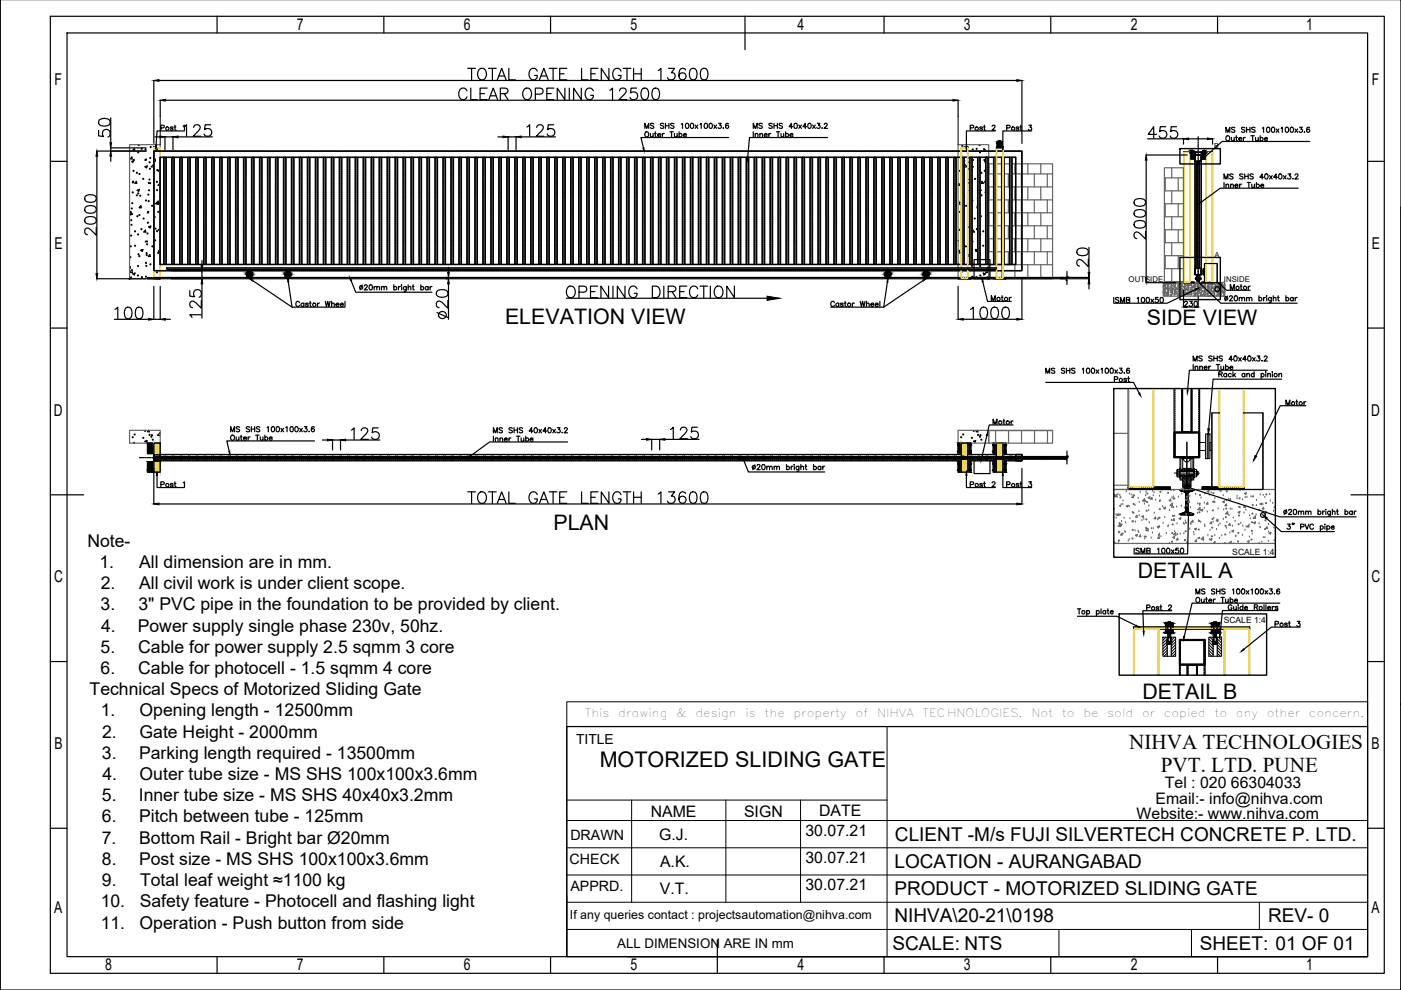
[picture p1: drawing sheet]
<svg xmlns="http://www.w3.org/2000/svg" width="297mm" height="210mm" viewBox="0 0 297 210" stroke-linecap="round" stroke-linejoin="round" font-family="sans-serif">
<defs><g id="words">
<text font-size="5.7" x="119.2" y="64.2">OPENING DIRECTION</text>
<text font-size="4.6" x="127.1" y="162.6">MOTORIZED SLIDING GATE</text>
<g font-size="4.5">
<text x="107.1" y="68.6">ELEVATION VIEW</text>
<text x="243.2" y="68.8">SIDE VIEW</text>
<text x="117.3" y="112.4">PLAN</text>
<text x="241.2" y="122.5">DETAIL A</text>
<text x="242.2" y="148.1">DETAIL B</text>
<text x="239.4" y="158.7">NIHVA TECHNOLOGIES</text>
<text x="246.1" y="163.8">PVT. LTD. PUNE</text>
</g>
<g font-size="4">
<text x="189.8" y="178.3">CLIENT -M/s FUJI SILVERTECH CONCRETE P. LTD.</text>
<text x="189.7" y="184">LOCATION - AURANGABAD</text>
<text x="189.6" y="189.8">PRODUCT - MOTORIZED SLIDING GATE</text>
<text x="189.6" y="195.6">NIHVA\20-21\0198</text>
<text x="268.9" y="195.5">REV- 0</text>
<text x="189.2" y="201.3">SCALE: NTS</text>
<text x="254.4" y="201.3">SHEET: 01 OF 01</text>
</g>
<g font-size="3.7">
<text x="18.5" y="116">Note-</text>
<text x="21.1" y="120.5">1.</text>
<text x="21.4" y="124.9">2.</text>
<text x="29.5" y="120.5">All dimension are in mm.</text>
<text x="29.5" y="124.9">All civil work is under client scope.</text>
<text x="21.3" y="129.4">3.</text>
<text x="29.3" y="129.4">3&quot; PVC pipe in the foundation to be provided by client.</text>
<text x="21.4" y="133.9">4.</text>
<text x="29.2" y="133.9">Power supply single phase 230v, 50hz.</text>
<text x="21.3" y="138.4">5.</text>
<text x="21.3" y="142.9">6.</text>
<text x="29.3" y="138.4">Cable for power supply 2.5 sqmm 3 core</text>
<text x="29.3" y="142.9">Cable for photocell - 1.5 sqmm 4 core</text>
<text x="19" y="147.4">Technical Specs of Motorized Sliding Gate</text>
<text x="21.4" y="151.9">1.</text>
<text x="29.6" y="151.9">Opening length - 12500mm</text>
<text x="21.6" y="160.9">3.</text>
<text x="21.6" y="156.4">2.</text>
<text x="29.5" y="160.9">Parking length required - 13500mm</text>
<text x="29.6" y="156.4">Gate Height - 2000mm</text>
<text x="21.7" y="165.4">4.</text>
<text x="29.6" y="165.4">Outer tube size - MS SHS 100x100x3.6mm</text>
<text x="21.6" y="169.9">5.</text>
<text x="29.4" y="169.9">Inner tube size - MS SHS 40x40x3.2mm</text>
<text x="21.6" y="178.9">7.</text>
<text x="21.6" y="174.3">6.</text>
<text x="29.5" y="174.3">Pitch between tube - 125mm</text>
<text x="29.5" y="178.9">Bottom Rail - Bright bar Ø20mm</text>
<text x="21.6" y="183.4">8.</text>
<text x="29.5" y="183.4">Post size - MS SHS 100x100x3.6mm</text>
<text x="21.6" y="187.9">9.</text>
<text x="29.7" y="187.9">Total leaf weight ≈1100 kg</text>
<text x="21.4" y="192.4">10.</text>
<text x="21.4" y="196.9">11.</text>
<text x="29.6" y="196.9">Operation - Push button from side</text>
<text x="29.6" y="192.4">Safety feature - Photocell and flashing light</text>
</g>
<g font-size="3.5">
<text x="63" y="6.3">7</text>
<text x="98.3" y="6.3">6</text>
<text x="133.7" y="6.3">5</text>
<text x="169.1" y="6.3">4</text>
<text x="204.4" y="6.3">3</text>
<text x="239.8" y="6.3">2</text>
<text x="276.9" y="6.3">1</text>
<text x="11.6" y="18">F</text>
<text x="290.9" y="18">F</text>
<text x="11.5" y="52.7">E</text>
<text x="290.8" y="52.7">E</text>
<text x="11.4" y="88.1">D</text>
<text x="290.7" y="88.1">D</text>
<text x="11.5" y="123.5">C</text>
<text x="290.8" y="123.5">C</text>
<text x="11.5" y="158.8">B</text>
<text x="290.8" y="158.8">B</text>
<text x="11.5" y="193.7">A</text>
<text x="290.8" y="193.7">A</text>
<text x="22.3" y="205.7">8</text>
<text x="63" y="205.7">7</text>
<text x="98.3" y="205.7">6</text>
<text x="133.7" y="205.7">5</text>
<text x="169.1" y="205.7">4</text>
<text x="204.4" y="205.7">3</text>
<text x="239.8" y="205.7">2</text>
<text x="276.9" y="205.7">1</text>
</g>
<g font-size="3.4">
<text x="247" y="167.1">Tel : 020 66304033</text>
<text x="138" y="173.1">NAME</text>
<text x="157.8" y="173.1">SIGN</text>
<text x="173.7" y="173.1">DATE</text>
<text x="241" y="173.6">Website:- www.nihva.com</text>
<text x="245" y="170.5">Email:- info@nihva.com</text>
<text x="139.8" y="178.1">G.J.</text>
<text x="170.8" y="177.2">30.07.21</text>
<text x="139.9" y="183.8">A.K.</text>
<text x="170.8" y="183">30.07.21</text>
<text x="139.9" y="189.6">V.T.</text>
<text x="170.8" y="188.8">30.07.21</text>
</g>
<g font-size="3">
<text x="120.9" y="178.1">DRAWN</text>
<text x="120.8" y="183.2">CHECK</text>
<text x="120.9" y="188.9">APPRD.</text>
</g>
<text font-size="2.9" x="122.1" y="157.7">TITLE</text>
<text font-size="2.8" x="130.8" y="200.9">ALL DIMENSION ARE IN mm</text>
<text font-size="2.6" x="120.8" y="194.9">If any queries contact : projectsautomation@nihva.com</text>
<g font-size="2.4">
<text x="124" y="152">This</text>
<text x="131.1" y="152">drawing</text>
<text x="143.4" y="152">&amp;</text>
<text x="147.4" y="152">design</text>
<text x="158.1" y="152">is</text>
<text x="162.1" y="152">the</text>
<text x="168.2" y="152">property</text>
<text x="181.4" y="152">of</text>
<text x="185.9" y="152">NIHVA</text>
<text x="195.6" y="152">TECHNOLOGIES.</text>
<text x="218.7" y="152">Not</text>
<text x="225.1" y="152">to</text>
<text x="229.7" y="152">be</text>
<text x="234.8" y="152">sold</text>
<text x="242.1" y="152">or</text>
<text x="246.8" y="152">copied</text>
<text x="257.5" y="152">to</text>
<text x="262" y="152">any</text>
<text x="268.6" y="152">other</text>
<text x="277.5" y="152">concern.</text>
</g>
<g font-size="1.8">
<text x="261.3" y="117.6">SCALE 1:4</text>
<text x="259.4" y="132.1">SCALE 1:4</text>
</g>
<g font-size="1.7">
<text x="239.3" y="59.8">OUTSIDE</text>
<text x="259.5" y="59.8">INSIDE</text>
</g>
<g font-size="1.5">
<text x="257.4" y="31.5">B</text>
<text x="257.6" y="54.5">A</text>
</g>
</g></defs>
<!-- layer: 0 -->
<g fill="none" stroke="#000" stroke-width=".25">
<path d="M297 -.1v210h-296.9v-210M10.7 3.5h282.8v202.9h-282.8zM14.2 7h275.8v195.8h-275.8zM32.6 17v13.4M33.7 17.1h181.9M46 3.5v3.5M81.4 3.5v3.5M99 19.3a.89 .89 0 0 0-1-.6 .89 .89 0 0 0-.7 .9 1.06 1.06 0 0 0 .2 1.2 1.06 1.06 0 0 0 1.2 .2l.3-.5M99.2 14.5h1.6M99.8 18.7v2.4h1.4M100 14.5v2.4M101.7 14.6a1.12 1.12 0 0 1 1.3 .4 1.12 1.12 0 0 1 0 1.3 .89 .89 0 0 1-1 .6 .89 .89 0 0 1-.7-.9 1.48 1.48 0 0 1 .4-1.4z"/>
<path d="M101.8 19.8h.9M103.3 18.7h-1.5v2.4h1.5M103.6 14.5h1.6M104.4 14.5v2.4M105.4 16.9l1-2.4 .9 2.4M105.8 16.1h1.2M106.1 19.8l1.4-.1a.57 .57 0 0 0 0-.9l-1.4-.1v2.4M106.9 19.8l.8 1.3M107.9 14.5v2.4h1.4M111.3 18.8a1.12 1.12 0 0 1 1.3 .4 1.12 1.12 0 0 1 0 1.3 .89 .89 0 0 1-1 .6 .89 .89 0 0 1-.8-.9 1.48 1.48 0 0 1 .5-1.4zM113.5 20h1.1a.64 .64 0 0 0 .6-.7 .64 .64 0 0 0-.6-.6h-1.1v2.4M113.9 15.1a.9 .9 0 0 0-1-.6 .9 .9 0 0 0-.7 .9 1.07 1.07 0 0 0 .2 1.2 1.07 1.07 0 0 0 1.2 .2l.3-.5v-.3h-.6"/>
<path d="M114.4 16.9l.9-2.4 .9 2.4M114.7 16.1h1.2M115.9 19.8h1M116.5 14.5h1.6M116.7 3.5v3.5M117.3 14.5v2.4M117.5 18.7h-1.6v2.4h1.6M118.7 15.6h.9M119.8 18.7v2.4l-1.7-2.4v2.4M120.2 14.5h-1.5v2.4h1.5M120.7 18.7v2.4M123.2 18.7v2.4l-1.6-2.4v2.4"/>
<path d="M123.3 14.5v2.4h1.4M125.3 15.6h.9M125.8 19.3a.89 .89 0 0 0-1-.6 .89 .89 0 0 0-.7 .9 1.06 1.06 0 0 0 .2 1.2 1.06 1.06 0 0 0 1.2 .2l.3-.5v-.3h-.6M126.8 14.5h-1.5v2.4h1.5M129.1 14.5v2.4l-1.6-2.4v2.4M129.3 19.1l.6-.4v2.4M131.4 19.3l.2-.5 .7-.1a.6 .6 0 0 1 .3 .9l-1.3 1.5h1.6M131.7 15.1a.9 .9 0 0 0-1.1-.6 .9 .9 0 0 0-.7 .9 1.07 1.07 0 0 0 .3 1.2 1.07 1.07 0 0 0 1.1 .2l.4-.5v-.3h-.6M132.1 14.5h1.6M132.9 14.5v2.4M134.3 14.5v2.4M134.3 15.6h1.6"/>
<path d="M135 18.7h-1.2l-.1 1a.86 .86 0 0 1 1.3 0 .86 .86 0 0 1-.2 1.3 .86 .86 0 0 1-1.2-.3M135.9 14.5v2.4M136.2 18.8a.78 .78 0 0 1 1.2 .3 1.99 1.99 0 0 1-.2 1.9 .79 .79 0 0 1-1.2-.3 2.02 2.02 0 0 1 .2-1.9zM138.6 18.8a.78 .78 0 0 1 1.1 .3 1.99 1.99 0 0 1-.2 1.9 .79 .79 0 0 1-1.2-.3 2.02 2.02 0 0 1 .3-1.9zM139.5 15l.6-.5v2.4M141.7 14.5h1.3l-.7 .9a.78 .78 0 0 1 .9 .9 .78 .78 0 0 1-1.1 .6l-.4-.1-.2-.3M145.3 14.8a.72 .72 0 0 0-1-.2 1.88 1.88 0 0 0 0 2.2 .76 .76 0 0 0 1.1-.3 .76 .76 0 0 0-.5-1.1 .76 .76 0 0 0-.9 .7M146.5 14.6a.78 .78 0 0 1 1.2 .4 2 2 0 0 1-.3 1.8 .78 .78 0 0 1-1.1-.3 2 2 0 0 1 .2-1.9zM148.8 14.6a.78 .78 0 0 1 1.2 .4 2 2 0 0 1-.2 1.8 .78 .78 0 0 1-1.2-.3 2 2 0 0 1 .2-1.9zM158 3.5v7M187.4 3.5v3.5M216.7 17v13.4"/>
<path d="M222.8 3.5v3.5M258.1 3.5v3.5M10.7 34.2h3.5M20.5 32h10.5M20.5 33.1v24.9M20.9 27.7v1.1l1.1 .1a.86 .86 0 0 1-.1-1.3 .86 .86 0 0 1 1.3 .2 .86 .86 0 0 1-.3 1.3M21 25.5a1.88 1.88 0 0 1 2.2 0 .79 .79 0 0 1-.3 1.1 2 2 0 0 1-1.9-.2l-.1-.4zM23.5 25v5.3M23.5 33.1v1.1M28 33.3v.4h-.4zM28.9 38.5l.1 .4-.4-.1zM30.7 35.4l.5-.2-.1 .4z"/>
<path d="M31 31.4h-7.5v.6M32.6 34.8l.1 .6h-.6zM32.6 32h184.1v25.4h-184.1zM32.7 32.5v.1M32.7 32.9v.1M32.7 33.3v.1M32.7 33.7v.1M32.7 34.1v.1M32.7 34.5v.2M32.7 34.9v.2M32.7 35.3v.2M32.7 35.7v.2"/>
<path d="M32.7 36.1v.2M32.7 36.5v.2M32.7 36.9v.2M32.7 37.3v.2M32.7 37.7v.2M32.7 38.1v.2M32.7 38.5v.2M32.7 39v.1M32.7 39.4v.1M32.7 39.8v.1M32.8 32.1l-.1 .1M32.8 29h1.1"/>
<path d="M32.9 33.7l.1 .4h-.4zM33 32.1h.2M33.4 32.1h.2M33.8 32.1h.2M33.8 38.9l.1 .4h-.4zM33.9 33.7v.1M33.9 34.1v.1M33.9 34.5v.2M33.9 34.9v.2M33.9 35.3v.2M33.9 35.7v.2M33.9 36.1v.2"/>
<path d="M33.9 36.5v.2M33.9 36.9v.2M33.9 37.3v.2M33.9 37.7v.2M33.9 38.1v.2M33.9 38.5v.2M33.9 39v.1M33.9 39.4v.1M33.9 39.8v.1M34 33.4h181.3v22.7h-181.3zM34 21.2v3.5M34.1 27.1h.6l.1-.4-.7-.2v1.1"/>
<path d="M34.2 33.3l-.3 .1M34.2 32.1h.2M34.4 33.3h.2M34.6 32.1h.2M34.7 33.4h.5v22.7h-.5zM34.8 33.9v.1M34.8 34.3v.2M34.8 34.7v.2M34.8 35.1v.2M34.8 35.5v.2M34.8 35.9v.2M34.8 36.3v.2"/>
<path d="M34.8 36.7v.2M34.8 37.1v.2M34.8 37.5v.2M34.8 37.9v.2M34.8 38.3v.2M34.8 38.7v.2M34.8 39.2v.1M34.8 39.6v.1M34.8 40v.1M34.8 33.3h.2M34.9 33.4l-.1 .2M35 29v2.8"/>
<path d="M35 29h1.7M35 32.1h.2M35 21.3h167.1M35.1 33.4l.1 .2M35.2 33.9v.1M35.2 34.3v.2M35.2 34.7v.2M35.2 35.1v.2M35.2 35.5v.2M35.2 35.9v.2M35.2 36.3v.2M35.2 36.7v.2"/>
<path d="M35.2 37.1v.2M35.2 37.5v.2M35.2 37.9v.2M35.2 38.3v.2M35.2 38.7v.2M35.2 39.2v.1M35.2 39.6v.1M35.2 40v.1M35.2 33.3h.2M35.4 32.1h.2M35.6 33.3h.2M35.8 32.1h.2"/>
<path d="M36 33.3h.2M36.3 32.1h.1M36.4 33.4h.5v22.7h-.5zM36.4 33.9v.1M36.4 34.3v.2M36.4 34.7v.2M36.4 35.1v.2M36.4 35.5v.2M36.4 35.9v.2M36.4 36.3v.2M36.4 36.7v.2M36.4 37.1v.2"/>
<path d="M36.4 37.5v.2M36.4 37.9v.2M36.4 38.3v.2M36.4 38.7v.2M36.4 39.2v.1M36.4 39.6v.1M36.4 40v.1M36.5 33.3h.1M36.6 33.4l-.2 .2M36.7 32.1h.1M36.7 29v2.8M36.7 27.1l-.2-.2-.3 .1v.2l.4 .1 .1 .2-.2 .1-.4-.1"/>
<path d="M36.8 33.4l.1 .2M36.9 33.3h.1M36.9 33.9v.1M36.9 34.3v.2M36.9 34.7v.2M36.9 35.1v.2M36.9 35.5v.2M36.9 35.9v.2M36.9 36.3v.2M36.9 36.7v.2M36.9 37.1v.2M36.9 37.5v.2"/>
<path d="M36.9 37.9v.2M36.9 38.3v.2M36.9 38.7v.2M36.9 39.2v.1M36.9 39.6v.1M36.9 40v.1M36.9 26.9h.4M37.1 32.1h.1M37.1 26.5v.9l.3 .2M37.3 33.3h.1M37.5 32.1h.1M37.7 33.3h.1"/>
<path d="M37.8 29h7.2M37.9 32.1h.1M38.1 33.3h.1M38.1 33.4h.5v22.7h-.5zM38.1 33.9v.1M38.1 34.3v.2M38.1 34.7v.2M38.1 35.1v.2M38.1 35.5v.2M38.1 35.9v.2M38.1 36.3v.2M38.1 36.7v.2"/>
<path d="M38.1 37.1v.2M38.1 37.5v.2M38.1 37.9v.2M38.1 38.3v.2M38.1 38.7v.2M38.1 39.2v.1M38.1 39.6v.1M38.1 40v.1M38.2 33.4l-.1 .2M38.3 32.1h.1M38.5 33.3h.1M38.5 33.4l.1 .2"/>
<path d="M38.6 33.9v.1M38.6 34.3v.2M38.6 34.7v.2M38.6 35.1v.2M38.6 35.5v.2M38.6 35.9v.2M38.6 36.3v.2M38.6 36.7v.2M38.6 37.1v.2M38.6 37.5v.2M38.6 37.9v.2M38.6 38.3v.2"/>
<path d="M38.6 38.7v.2M38.6 39.2v.1M38.6 39.6v.1M38.6 40v.1M38.7 32.1h.1M38.9 26.7l.2-.2v1.1M38.9 33.3h.1M39 26.9l.5-.4v2.4M39.1 32.1h.2M39.1 27.8h-5.8l-.2 3M39.3 33.3h.2M39.5 32.1h.2"/>
<path d="M39.7 33.3h.2M39.8 33.4h.5v22.7h-.5zM39.8 33.9v.1M39.8 34.3v.2M39.8 34.7v.2M39.8 35.1v.2M39.8 35.5v.2M39.8 35.9v.2M39.8 36.3v.2M39.8 36.7v.2M39.8 37.1v.2M39.8 37.5v.2"/>
<path d="M39.8 37.9v.2M39.8 38.3v.2M39.8 38.7v.2M39.8 39.2v.1M39.8 39.6v.1M39.8 40v.1M39.9 32.1h.2M39.9 33.4l-.1 .2M40.1 33.3h.2M40.2 33.4l.1 .2M40.3 33.9v.1M40.3 34.3v.2"/>
<path d="M40.3 34.7v.2M40.3 35.1v.2M40.3 35.5v.2M40.3 35.9v.2M40.3 36.3v.2M40.3 36.7v.2M40.3 37.1v.2M40.3 37.5v.2M40.3 37.9v.2M40.3 38.3v.2M40.3 38.7v.2M40.3 39.2v.1"/>
<path d="M40.3 39.6v.1M40.3 40v.1M40.3 32.1h.2M40.5 33.3h.2M40.7 32.1h.2M40.9 33.3h.2M41.1 27l.2-.4 .7-.1a.59 .59 0 0 1 .3 .9l-1.4 1.5h1.7M41.1 32.1h.2M41.3 33.3h.2M41.5 33.4h.5v22.7h-.5zM41.5 33.9v.1M41.5 34.3v.2"/>
<path d="M41.5 34.7v.2M41.5 35.1v.2M41.5 35.5v.2M41.5 35.9v.2M41.5 36.3v.2M41.5 36.7v.2M41.5 37.1v.2M41.5 37.5v.2M41.5 37.9v.2M41.5 38.3v.2M41.5 38.7v.2M41.5 39.2v.1"/>
<path d="M41.5 39.6v.1M41.5 40v.1M41.5 32.1h.2M41.6 33.4l-.1 .2M41.7 33.3h.2M41.9 33.4l.1 .2M41.9 32.1h.2M42 33.9v.1M42 34.3v.2M42 34.7v.2M42 35.1v.2M42 35.5v.2"/>
<path d="M42 35.9v.2M42 36.3v.2M42 36.7v.2M42 37.1v.2M42 37.5v.2M42 37.9v.2M42 38.3v.2M42 38.7v.2M42 39.2v.1M42 39.6v.1M42 40v.1M42.1 33.3h.2"/>
<path d="M42.3 32.1h.2M42.5 33.3h.2M42.7 32.1h.2M43 33.3h.1M43.2 32.1h.1M43.2 33.4h.5v22.7h-.5zM43.2 33.9v.1M43.2 34.3v.2M43.2 34.7v.2M43.2 35.1v.2M43.2 35.5v.2M43.2 35.9v.2"/>
<path d="M43.2 36.3v.2M43.2 36.7v.2M43.2 37.1v.2M43.2 37.5v.2M43.2 37.9v.2M43.2 38.3v.2M43.2 38.7v.2M43.2 39.2v.1M43.2 39.6v.1M43.2 40v.1M43.3 33.4l-.1 .2M43.4 33.3h.1"/>
<path d="M43.6 32.1h.1M43.6 33.4l.1 .2M43.7 33.9v.1M43.7 34.3v.2M43.7 34.7v.2M43.7 35.1v.2M43.7 35.5v.2M43.7 35.9v.2M43.7 36.3v.2M43.7 36.7v.2M43.7 37.1v.2M43.7 37.5v.2"/>
<path d="M43.7 37.9v.2M43.7 38.3v.2M43.7 38.7v.2M43.7 39.2v.1M43.7 39.6v.1M43.7 40v.1M43.8 33.3h.1M44 32.1h.1M44.2 33.3h.1M44.4 32.1h.1M44.6 33.3h.1M44.7 26.5h-1.2l-.1 1a.86 .86 0 0 1 1.3 0 .86 .86 0 0 1-.2 1.3 .86 .86 0 0 1-1.2-.4"/>
<path d="M44.8 32.1h.1M44.9 33.4h.5v22.7h-.5zM44.9 33.9v.1M44.9 34.3v.2M44.9 34.7v.2M44.9 35.1v.2M44.9 35.5v.2M44.9 35.9v.2M44.9 36.3v.2M44.9 36.7v.2M44.9 37.1v.2M44.9 37.5v.2"/>
<path d="M44.9 37.9v.2M44.9 38.3v.2M44.9 38.7v.2M44.9 39.2v.1M44.9 39.6v.1M44.9 40v.1M45 33.3h.1M45 33.4l-.1 .2M45.2 32.1h.1M45.3 33.4l.1 .2M45.4 33.9v.1M45.4 34.3v.2"/>
<path d="M45.4 34.7v.2M45.4 35.1v.2M45.4 35.5v.2M45.4 35.9v.2M45.4 36.3v.2M45.4 36.7v.2M45.4 37.1v.2M45.4 37.5v.2M45.4 37.9v.2M45.4 38.3v.2M45.4 38.7v.2M45.4 39.2v.1"/>
<path d="M45.4 39.6v.1M45.4 40v.1M45.4 33.3h.1M45.6 32.1h.1M45.8 33.3h.2M46 32.1h.2M46.2 33.3h.2M46.4 32.1h.2M46.6 33.4h.5v22.7h-.5zM46.6 33.9v.1M46.6 34.3v.2M46.6 34.7v.2"/>
<path d="M46.6 35.1v.2M46.6 35.5v.2M46.6 35.9v.2M46.6 36.3v.2M46.6 36.7v.2M46.6 37.1v.2M46.6 37.5v.2M46.6 37.9v.2M46.6 38.3v.2M46.6 38.7v.2M46.6 39.2v.1M46.6 39.6v.1"/>
<path d="M46.6 40v.1M46.6 33.3h.2M46.7 33.4l-.1 .2M46.8 32.1h.2M46.9 33.4l.1 .2M47 33.3h.2M47 33.9v.1M47 34.3v.2M47 34.7v.2M47 35.1v.2M47 35.5v.2M47 35.9v.2"/>
<path d="M47 36.3v.2M47 36.7v.2M47 37.1v.2M47 37.5v.2M47 37.9v.2M47 38.3v.2M47 38.7v.2M47 39.2v.1M47 39.6v.1M47 40v.1M47.2 32.1h.2M47.4 33.3h.2"/>
<path d="M47.6 32.1h.2M47.8 33.3h.2M48 32.1h.2M48.2 33.3h.2M48.2 33.4h.6v22.7h-.6zM48.3 33.9v.1M48.3 34.3v.2M48.3 34.7v.2M48.3 35.1v.2M48.3 35.5v.2M48.3 35.9v.2M48.3 36.3v.2"/>
<path d="M48.3 36.7v.2M48.3 37.1v.2M48.3 37.5v.2M48.3 37.9v.2M48.3 38.3v.2M48.3 38.7v.2M48.3 39.2v.1M48.3 39.6v.1M48.3 40v.1M48.4 33.4l-.1 .2M48.4 32.1h.2M48.6 33.3h.2"/>
<path d="M48.6 33.4l.1 .2M48.7 33.9v.1M48.7 34.3v.2M48.7 34.7v.2M48.7 35.1v.2M48.7 35.5v.2M48.7 35.9v.2M48.7 36.3v.2M48.7 36.7v.2M48.7 37.1v.2M48.7 37.5v.2M48.7 37.9v.2"/>
<path d="M48.7 38.3v.2M48.7 38.7v.2M48.7 39.2v.1M48.7 39.6v.1M48.7 40v.1M48.8 32.1h.2M49 33.3h.2M49.2 32.1h.2M49.4 33.3h.2M49.7 32.1h.1M49.9 33.3h.1M49.9 33.4h.6v22.7h-.6z"/>
<path d="M50 33.9v.1M50 34.3v.2M50 34.7v.2M50 35.1v.2M50 35.5v.2M50 35.9v.2M50 36.3v.2M50 36.7v.2M50 37.1v.2M50 37.5v.2M50 37.9v.2M50 38.3v.2"/>
<path d="M50 38.7v.2M50 39.2v.1M50 39.6v.1M50 40v.1M50.1 32.1h.1M50.1 33.4l-.1 .2M50.3 33.3h.1M50.3 33.4l.1 .2M50.4 33.9v.1M50.4 34.3v.2M50.4 34.7v.2M50.4 35.1v.2"/>
<path d="M50.4 35.5v.2M50.4 35.9v.2M50.4 36.3v.2M50.4 36.7v.2M50.4 37.1v.2M50.4 37.5v.2M50.4 37.9v.2M50.4 38.3v.2M50.4 38.7v.2M50.4 39.2v.1M50.4 39.6v.1M50.4 40v.1"/>
<path d="M50.5 32.1h.1M50.7 33.3h.1M50.9 32.1h.1M51.1 33.3h.1M51.3 32.1h.1M51.5 33.3h.1M51.6 33.4h.6v22.7h-.6zM51.7 33.9v.1M51.7 34.3v.2M51.7 34.7v.2M51.7 35.1v.2M51.7 35.5v.2"/>
<path d="M51.7 35.9v.2M51.7 36.3v.2M51.7 36.7v.2M51.7 37.1v.2M51.7 37.5v.2M51.7 37.9v.2M51.7 38.3v.2M51.7 38.7v.2M51.7 39.2v.1M51.7 39.6v.1M51.7 40v.1M51.7 32.1h.1"/>
<path d="M51.8 33.4l-.1 .2M51.9 33.3h.1M52 33.4l.1 .2M52.1 32.1h.1M52.1 33.9v.1M52.1 34.3v.2M52.1 34.7v.2M52.1 35.1v.2M52.1 35.5v.2M52.1 35.9v.2M52.1 36.3v.2M52.1 36.7v.2"/>
<path d="M52.1 37.1v.2M52.1 37.5v.2M52.1 37.9v.2M52.1 38.3v.2M52.1 38.7v.2M52.1 39.2v.1M52.1 39.6v.1M52.1 40v.1M52.3 33.3h.1M52.5 32.1h.2M52.7 33.3h.2M52.9 32.1h.2"/>
<path d="M53.1 33.3h.2M53.3 32.1h.2M53.3 33.4h.6v22.7h-.6zM53.4 33.9v.1M53.4 34.3v.2M53.4 34.7v.2M53.4 35.1v.2M53.4 35.5v.2M53.4 35.9v.2M53.4 36.3v.2M53.4 36.7v.2M53.4 37.1v.2"/>
<path d="M53.4 37.5v.2M53.4 37.9v.2M53.4 38.3v.2M53.4 38.7v.2M53.4 39.2v.1M53.4 39.6v.1M53.4 40v.1M53.5 33.4l-.1 .2M53.5 33.3h.2M53.7 32.1h.2M53.7 33.4l.1 .2M53.8 33.9v.1"/>
<path d="M53.8 34.3v.2M53.8 34.7v.2M53.8 35.1v.2M53.8 35.5v.2M53.8 35.9v.2M53.8 36.3v.2M53.8 36.7v.2M53.8 37.1v.2M53.8 37.5v.2M53.8 37.9v.2M53.8 38.3v.2M53.8 38.7v.2"/>
<path d="M53.8 39.2v.1M53.8 39.6v.1M53.8 40v.1M53.9 33.3h.2M54.1 32.1h.2M54.3 33.3h.2M54.5 32.1h.2M54.7 33.3h.2M54.9 32.1h.2M55 33.4h.5v22.7h-.5zM55.1 33.9v.1M55.1 34.3v.2"/>
<path d="M55.1 34.7v.2M55.1 35.1v.2M55.1 35.5v.2M55.1 35.9v.2M55.1 36.3v.2M55.1 36.7v.2M55.1 37.1v.2M55.1 37.5v.2M55.1 37.9v.2M55.1 38.3v.2M55.1 38.7v.2M55.1 39.2v.1"/>
<path d="M55.1 39.6v.1M55.1 40v.1M55.1 33.3h.2M55.2 33.4l-.1 .2M55.3 32.1h.2M55.4 33.4l.1 .2M55.5 33.9v.1M55.5 34.3v.2M55.5 34.7v.2M55.5 35.1v.2M55.5 35.5v.2M55.5 35.9v.2"/>
<path d="M55.5 36.3v.2M55.5 36.7v.2M55.5 37.1v.2M55.5 37.5v.2M55.5 37.9v.2M55.5 38.3v.2M55.5 38.7v.2M55.5 39.2v.1M55.5 39.6v.1M55.5 40v.1M55.5 33.3h.2M55.7 32.1h.2"/>
<path d="M55.9 33.3h.2M56.1 32.1h.2M56.4 33.3h.1M56.6 32.1h.1M56.7 33.4h.5v22.7h-.5zM56.7 33.9v.1M56.7 34.3v.2M56.7 34.7v.2M56.7 35.1v.2M56.7 35.5v.2M56.7 35.9v.2M56.7 36.3v.2"/>
<path d="M56.7 36.7v.2M56.7 37.1v.2M56.7 37.5v.2M56.7 37.9v.2M56.7 38.3v.2M56.7 38.7v.2M56.7 39.2v.1M56.7 39.6v.1M56.7 40v.1M56.8 33.3h.1M56.9 33.4l-.2 .2M57 32.1h.1"/>
<path d="M57.1 33.4l.1 .2M57.2 33.3h.1M57.2 33.9v.1M57.2 34.3v.2M57.2 34.7v.2M57.2 35.1v.2M57.2 35.5v.2M57.2 35.9v.2M57.2 36.3v.2M57.2 36.7v.2M57.2 37.1v.2M57.2 37.5v.2"/>
<path d="M57.2 37.9v.2M57.2 38.3v.2M57.2 38.7v.2M57.2 39.2v.1M57.2 39.6v.1M57.2 40v.1M57.4 32.1h.1M57.6 33.3h.1M57.8 32.1h.1M58 33.3h.1M58.2 32.1h.1M58.4 33.3h.1"/>
<path d="M58.4 33.4h.5v22.7h-.5zM58.4 33.9v.1M58.4 34.3v.2M58.4 34.7v.2M58.4 35.1v.2M58.4 35.5v.2M58.4 35.9v.2M58.4 36.3v.2M58.4 36.7v.2M58.4 37.1v.2M58.4 37.5v.2M58.4 37.9v.2"/>
<path d="M58.4 38.3v.2M58.4 38.7v.2M58.4 39.2v.1M58.4 39.6v.1M58.4 40v.1M58.5 33.4l-.1 .2M58.6 32.1h.1M58.8 33.3h.1M58.8 33.4l.1 .2M58.9 33.9v.1M58.9 34.3v.2M58.9 34.7v.2"/>
<path d="M58.9 35.1v.2M58.9 35.5v.2M58.9 35.9v.2M58.9 36.3v.2M58.9 36.7v.2M58.9 37.1v.2M58.9 37.5v.2M58.9 37.9v.2M58.9 38.3v.2M58.9 38.7v.2M58.9 39.2v.1M58.9 39.6v.1"/>
<path d="M58.9 40v.1M59 32.1h.1M59.2 33.3h.2M59.4 32.1h.2M59.6 33.3h.2M59.8 32.1h.2M60 33.3h.2M60.1 33.4h.5v22.7h-.5zM60.1 33.9v.1M60.1 34.3v.2M60.1 34.7v.2M60.1 35.1v.2"/>
<path d="M60.1 35.5v.2M60.1 35.9v.2M60.1 36.3v.2M60.1 36.7v.2M60.1 37.1v.2M60.1 37.5v.2M60.1 37.9v.2M60.1 38.3v.2M60.1 38.7v.2M60.1 39.2v.1M60.1 39.6v.1M60.1 40v.1"/>
<path d="M60.2 32.1h.2M60.2 33.4l-.1 .2M60.4 33.3h.2M60.5 33.4l.1 .2M60.6 33.9v.1M60.6 34.3v.2M60.6 34.7v.2M60.6 35.1v.2M60.6 35.5v.2M60.6 35.9v.2M60.6 36.3v.2M60.6 36.7v.2"/>
<path d="M60.6 37.1v.2M60.6 37.5v.2M60.6 37.9v.2M60.6 38.3v.2M60.6 38.7v.2M60.6 39.2v.1M60.6 39.6v.1M60.6 40v.1M60.6 32.1h.2M60.8 33.3h.2M61 32.1h.2M61.2 33.3h.2"/>
<path d="M61.4 32.1h.2M61.6 33.3h.2M61.8 33.4h.5v22.7h-.5zM61.8 33.9v.1M61.8 34.3v.2M61.8 34.7v.2M61.8 35.1v.2M61.8 35.5v.2M61.8 35.9v.2M61.8 36.3v.2M61.8 36.7v.2M61.8 37.1v.2"/>
<path d="M61.8 37.5v.2M61.8 37.9v.2M61.8 38.3v.2M61.8 38.7v.2M61.8 39.2v.1M61.8 39.6v.1M61.8 40v.1M61.8 32.1h.2M61.9 33.4l-.1 .2M62 33.3h.2M62.2 33.4l.1 .2M62.2 32.1h.2"/>
<path d="M62.3 33.9v.1M62.3 34.3v.2M62.3 34.7v.2M62.3 35.1v.2M62.3 35.5v.2M62.3 35.9v.2M62.3 36.3v.2M62.3 36.7v.2M62.3 37.1v.2M62.3 37.5v.2M62.3 37.9v.2M62.3 38.3v.2"/>
<path d="M62.3 38.7v.2M62.3 39.2v.1M62.3 39.6v.1M62.3 40v.1M62.4 33.3h.2M62.6 32.1h.2M62.8 33.3h.2M63.1 32.1h.1M63.3 33.3h.1M63.5 32.1h.1M63.5 33.4h.5v22.7h-.5zM63.5 33.9v.1"/>
<path d="M63.5 34.3v.2M63.5 34.7v.2M63.5 35.1v.2M63.5 35.5v.2M63.5 35.9v.2M63.5 36.3v.2M63.5 36.7v.2M63.5 37.1v.2M63.5 37.5v.2M63.5 37.9v.2M63.5 38.3v.2M63.5 38.7v.2"/>
<path d="M63.5 39.2v.1M63.5 39.6v.1M63.5 40v.1M63.6 33.4l-.1 .2M63.7 33.3h.1M63.9 32.1h.1M63.9 33.4l.1 .2M64 33.9v.1M64 34.3v.2M64 34.7v.2M64 35.1v.2M64 35.5v.2"/>
<path d="M64 35.9v.2M64 36.3v.2M64 36.7v.2M64 37.1v.2M64 37.5v.2M64 37.9v.2M64 38.3v.2M64 38.7v.2M64 39.2v.1M64 39.6v.1M64 40v.1M64.1 33.3h.1"/>
<path d="M64.3 32.1h.1M64.5 33.3h.1M64.7 32.1h.1M64.9 33.3h.1M65.1 32.1h.1M65.2 33.4h.5v22.7h-.5zM65.2 33.9v.1M65.2 34.3v.2M65.2 34.7v.2M65.2 35.1v.2M65.2 35.5v.2M65.2 35.9v.2"/>
<path d="M65.2 36.3v.2M65.2 36.7v.2M65.2 37.1v.2M65.2 37.5v.2M65.2 37.9v.2M65.2 38.3v.2M65.2 38.7v.2M65.2 39.2v.1M65.2 39.6v.1M65.2 40v.1M65.3 33.3h.1M65.3 33.4l-.1 .2"/>
<path d="M65.5 32.1h.1M65.5 33.4l.2 .2M65.7 33.9v.1M65.7 34.3v.2M65.7 34.7v.2M65.7 35.1v.2M65.7 35.5v.2M65.7 35.9v.2M65.7 36.3v.2M65.7 36.7v.2M65.7 37.1v.2M65.7 37.5v.2"/>
<path d="M65.7 37.9v.2M65.7 38.3v.2M65.7 38.7v.2M65.7 39.2v.1M65.7 39.6v.1M65.7 40v.1M65.7 33.3h.1M65.9 32.1h.2M66.1 33.3h.2M66.3 32.1h.2M66.5 33.3h.2M66.7 32.1h.2"/>
<path d="M66.9 33.4h.5v22.7h-.5zM66.9 33.9v.1M66.9 34.3v.2M66.9 34.7v.2M66.9 35.1v.2M66.9 35.5v.2M66.9 35.9v.2M66.9 36.3v.2M66.9 36.7v.2M66.9 37.1v.2M66.9 37.5v.2M66.9 37.9v.2"/>
<path d="M66.9 38.3v.2M66.9 38.7v.2M66.9 39.2v.1M66.9 39.6v.1M66.9 40v.1M66.9 33.3h.2M67 33.4l-.1 .2M67.1 32.1h.2M67.2 33.4l.1 .2M67.3 33.3h.2M67.3 33.9v.1M67.3 34.3v.2"/>
<path d="M67.3 34.7v.2M67.3 35.1v.2M67.3 35.5v.2M67.3 35.9v.2M67.3 36.3v.2M67.3 36.7v.2M67.3 37.1v.2M67.3 37.5v.2M67.3 37.9v.2M67.3 38.3v.2M67.3 38.7v.2M67.3 39.2v.1"/>
<path d="M67.3 39.6v.1M67.3 40v.1M67.5 32.1h.2M67.7 33.3h.2M67.9 32.1h.2M68.1 33.3h.2M68.3 32.1h.2M68.5 33.3h.2M68.5 33.4h.6v22.7h-.6zM68.6 33.9v.1M68.6 34.3v.2M68.6 34.7v.2"/>
<path d="M68.6 35.1v.2M68.6 35.5v.2M68.6 35.9v.2M68.6 36.3v.2M68.6 36.7v.2M68.6 37.1v.2M68.6 37.5v.2M68.6 37.9v.2M68.6 38.3v.2M68.6 38.7v.2M68.6 39.2v.1M68.6 39.6v.1"/>
<path d="M68.6 40v.1M68.7 33.4l-.1 .2M68.7 32.1h.2M68.9 33.3h.2M68.9 33.4l.1 .2M69 33.9v.1M69 34.3v.2M69 34.7v.2M69 35.1v.2M69 35.5v.2M69 35.9v.2M69 36.3v.2"/>
<path d="M69 36.7v.2M69 37.1v.2M69 37.5v.2M69 37.9v.2M69 38.3v.2M69 38.7v.2M69 39.2v.1M69 39.6v.1M69 40v.1M69.1 32.1h.2M69.3 33.3h.2M69.5 32.1h.2"/>
<path d="M69.8 33.3h.1M70 32.1h.1M70.2 33.3h.1M70.2 33.4h.6v22.7h-.6zM70.3 33.9v.1M70.3 34.3v.2M70.3 34.7v.2M70.3 35.1v.2M70.3 35.5v.2M70.3 35.9v.2M70.3 36.3v.2M70.3 36.7v.2"/>
<path d="M70.3 37.1v.2M70.3 37.5v.2M70.3 37.9v.2M70.3 38.3v.2M70.3 38.7v.2M70.3 39.2v.1M70.3 39.6v.1M70.3 40v.1M70.4 32.1h.1M70.4 33.4l-.1 .2M70.6 33.3h.1M70.6 33.4l.1 .2"/>
<path d="M70.7 33.9v.1M70.7 34.3v.2M70.7 34.7v.2M70.7 35.1v.2M70.7 35.5v.2M70.7 35.9v.2M70.7 36.3v.2M70.7 36.7v.2M70.7 37.1v.2M70.7 37.5v.2M70.7 37.9v.2M70.7 38.3v.2"/>
<path d="M70.7 38.7v.2M70.7 39.2v.1M70.7 39.6v.1M70.7 40v.1M70.8 32.1h.1M71 33.3h.1M71.2 32.1h.1M71.4 33.3h.1M71.6 32.1h.1M71.8 33.3h.1M71.9 33.4h.6v22.7h-.6zM72 33.9v.1"/>
<path d="M72 34.3v.2M72 34.7v.2M72 35.1v.2M72 35.5v.2M72 35.9v.2M72 36.3v.2M72 36.7v.2M72 37.1v.2M72 37.5v.2M72 37.9v.2M72 38.3v.2M72 38.7v.2"/>
<path d="M72 39.2v.1M72 39.6v.1M72 40v.1M72 32.1h.1M72.1 33.4l-.1 .2M72.2 33.3h.1M72.3 33.4l.1 .2M72.4 32.1h.1M72.4 33.9v.1M72.4 34.3v.2M72.4 34.7v.2M72.4 35.1v.2"/>
<path d="M72.4 35.5v.2M72.4 35.9v.2M72.4 36.3v.2M72.4 36.7v.2M72.4 37.1v.2M72.4 37.5v.2M72.4 37.9v.2M72.4 38.3v.2M72.4 38.7v.2M72.4 39.2v.1M72.4 39.6v.1M72.4 40v.1"/>
<path d="M72.6 33.3h.2M72.8 32.1h.2M73 33.3h.2M73.2 32.1h.2M73.4 33.3h.2M73.6 32.1h.2M73.6 33.4h.6v22.7h-.6zM73.7 33.9v.1M73.7 34.3v.2M73.7 34.7v.2M73.7 35.1v.2M73.7 35.5v.2"/>
<path d="M73.7 35.9v.2M73.7 36.3v.2M73.7 36.7v.2M73.7 37.1v.2M73.7 37.5v.2M73.7 37.9v.2M73.7 38.3v.2M73.7 38.7v.2M73.7 39.2v.1M73.7 39.6v.1M73.7 40v.1M73.8 33.4l-.1 .2"/>
<path d="M73.8 33.3h.2M74 32.1h.2M74 33.4l.1 .2M74.1 33.9v.1M74.1 34.3v.2M74.1 34.7v.2M74.1 35.1v.2M74.1 35.5v.2M74.1 35.9v.2M74.1 36.3v.2M74.1 36.7v.2M74.1 37.1v.2"/>
<path d="M74.1 37.5v.2M74.1 37.9v.2M74.1 38.3v.2M74.1 38.7v.2M74.1 39.2v.1M74.1 39.6v.1M74.1 40v.1M74.2 33.3h.2M74.4 32.1h.2M74.6 33.3h.2M74.8 32.1h.2M75 33.3h.2"/>
<path d="M75.2 32.1h.2M75.3 33.4h.5v22.7h-.5zM75.3 33.9v.1M75.3 34.3v.2M75.3 34.7v.2M75.3 35.1v.2M75.3 35.5v.2M75.3 35.9v.2M75.3 36.3v.2M75.3 36.7v.2M75.3 37.1v.2M75.3 37.5v.2"/>
<path d="M75.3 37.9v.2M75.3 38.3v.2M75.3 38.7v.2M75.3 39.2v.1M75.3 39.6v.1M75.3 40v.1M75.4 33.3h.2M75.5 33.4l-.2 .2M75.6 32.1h.2M75.7 33.4l.1 .2M75.8 33.9v.1M75.8 34.3v.2"/>
<path d="M75.8 34.7v.2M75.8 35.1v.2M75.8 35.5v.2M75.8 35.9v.2M75.8 36.3v.2M75.8 36.7v.2M75.8 37.1v.2M75.8 37.5v.2M75.8 37.9v.2M75.8 38.3v.2M75.8 38.7v.2M75.8 39.2v.1"/>
<path d="M75.8 39.6v.1M75.8 40v.1M75.8 33.3h.2M76 32.1h.2M76.2 33.3h.2M76.5 32.1h.1M76.7 33.3h.1M76.9 32.1h.1M77 33.4h.5v22.7h-.5zM77 33.9v.1M77 34.3v.2M77 34.7v.2"/>
<path d="M77 35.1v.2M77 35.5v.2M77 35.9v.2M77 36.3v.2M77 36.7v.2M77 37.1v.2M77 37.5v.2M77 37.9v.2M77 38.3v.2M77 38.7v.2M77 39.2v.1M77 39.6v.1"/>
<path d="M77 40v.1M77.1 33.3h.1M77.1 33.4l-.1 .2M77.3 32.1h.1M77.4 33.4l.1 .2M77.5 33.3h.1M77.5 33.9v.1M77.5 34.3v.2M77.5 34.7v.2M77.5 35.1v.2M77.5 35.5v.2M77.5 35.9v.2"/>
<path d="M77.5 36.3v.2M77.5 36.7v.2M77.5 37.1v.2M77.5 37.5v.2M77.5 37.9v.2M77.5 38.3v.2M77.5 38.7v.2M77.5 39.2v.1M77.5 39.6v.1M77.5 40v.1M77.7 32.1h.1M77.9 33.3h.1"/>
<path d="M78.1 32.1h.1M78.3 33.3h.1M78.5 32.1h.1M78.7 33.3h.1M78.7 33.4h.5v22.7h-.5zM78.7 33.9v.1M78.7 34.3v.2M78.7 34.7v.2M78.7 35.1v.2M78.7 35.5v.2M78.7 35.9v.2M78.7 36.3v.2"/>
<path d="M78.7 36.7v.2M78.7 37.1v.2M78.7 37.5v.2M78.7 37.9v.2M78.7 38.3v.2M78.7 38.7v.2M78.7 39.2v.1M78.7 39.6v.1M78.7 40v.1M78.8 33.4l-.1 .2M78.9 32.1h.1M79.1 33.3h.1"/>
<path d="M79.1 33.4l.1 .2M79.2 33.9v.1M79.2 34.3v.2M79.2 34.7v.2M79.2 35.1v.2M79.2 35.5v.2M79.2 35.9v.2M79.2 36.3v.2M79.2 36.7v.2M79.2 37.1v.2M79.2 37.5v.2M79.2 37.9v.2"/>
<path d="M79.2 38.3v.2M79.2 38.7v.2M79.2 39.2v.1M79.2 39.6v.1M79.2 40v.1M79.3 32.1h.2M79.5 33.3h.2M79.7 32.1h.2M79.9 33.3h.2M80.1 32.1h.2M80.3 33.3h.2M80.4 33.4h.5v22.7h-.5z"/>
<path d="M80.4 33.9v.1M80.4 34.3v.2M80.4 34.7v.2M80.4 35.1v.2M80.4 35.5v.2M80.4 35.9v.2M80.4 36.3v.2M80.4 36.7v.2M80.4 37.1v.2M80.4 37.5v.2M80.4 37.9v.2M80.4 38.3v.2"/>
<path d="M80.4 38.7v.2M80.4 39.2v.1M80.4 39.6v.1M80.4 40v.1M80.5 32.1h.2M80.5 33.4l-.1 .2M80.7 33.3h.2M80.8 33.4l.1 .2M80.9 33.9v.1M80.9 34.3v.2M80.9 34.7v.2M80.9 35.1v.2"/>
<path d="M80.9 35.5v.2M80.9 35.9v.2M80.9 36.3v.2M80.9 36.7v.2M80.9 37.1v.2M80.9 37.5v.2M80.9 37.9v.2M80.9 38.3v.2M80.9 38.7v.2M80.9 39.2v.1M80.9 39.6v.1M80.9 40v.1"/>
<path d="M80.9 32.1h.2M81.1 33.3h.2M81.3 32.1h.2M81.5 33.3h.2M81.7 32.1h.2M81.9 33.3h.2M82.1 33.4h.5v22.7h-.5zM82.1 33.9v.1M82.1 34.3v.2M82.1 34.7v.2M82.1 35.1v.2M82.1 35.5v.2"/>
<path d="M82.1 35.9v.2M82.1 36.3v.2M82.1 36.7v.2M82.1 37.1v.2M82.1 37.5v.2M82.1 37.9v.2M82.1 38.3v.2M82.1 38.7v.2M82.1 39.2v.1M82.1 39.6v.1M82.1 40v.1M82.1 32.1h.2"/>
<path d="M82.2 33.4l-.1 .2M82.3 33.3h.2M82.5 33.4l.1 .2M82.5 32.1h.2M82.6 33.9v.1M82.6 34.3v.2M82.6 34.7v.2M82.6 35.1v.2M82.6 35.5v.2M82.6 35.9v.2M82.6 36.3v.2M82.6 36.7v.2"/>
<path d="M82.6 37.1v.2M82.6 37.5v.2M82.6 37.9v.2M82.6 38.3v.2M82.6 38.7v.2M82.6 39.2v.1M82.6 39.6v.1M82.6 40v.1M82.7 33.3h.2M82.9 32.1h.2M83.1 33.3h.2M83.4 32.1h.1"/>
<path d="M83.6 33.3h.1M83.8 32.1h.1M83.8 33.4h.5v22.7h-.5zM83.8 33.9v.1M83.8 34.3v.2M83.8 34.7v.2M83.8 35.1v.2M83.8 35.5v.2M83.8 35.9v.2M83.8 36.3v.2M83.8 36.7v.2M83.8 37.1v.2"/>
<path d="M83.8 37.5v.2M83.8 37.9v.2M83.8 38.3v.2M83.8 38.7v.2M83.8 39.2v.1M83.8 39.6v.1M83.8 40v.1M83.9 33.4l-.1 .2M84 33.3h.1M84.2 32.1h.1M84.2 33.4l.1 .2M84.3 33.9v.1"/>
<path d="M84.3 34.3v.2M84.3 34.7v.2M84.3 35.1v.2M84.3 35.5v.2M84.3 35.9v.2M84.3 36.3v.2M84.3 36.7v.2M84.3 37.1v.2M84.3 37.5v.2M84.3 37.9v.2M84.3 38.3v.2M84.3 38.7v.2"/>
<path d="M84.3 39.2v.1M84.3 39.6v.1M84.3 40v.1M84.4 33.3h.1M84.6 32.1h.1M84.8 33.3h.1M85 32.1h.1M85.2 33.3h.1M85.4 32.1h.1M85.5 33.4h.5v22.7h-.5zM85.5 33.9v.1M85.5 34.3v.2"/>
<path d="M85.5 34.7v.2M85.5 35.1v.2M85.5 35.5v.2M85.5 35.9v.2M85.5 36.3v.2M85.5 36.7v.2M85.5 37.1v.2M85.5 37.5v.2M85.5 37.9v.2M85.5 38.3v.2M85.5 38.7v.2M85.5 39.2v.1"/>
<path d="M85.5 39.6v.1M85.5 40v.1M85.6 33.3h.1M85.6 33.4l-.1 .2M85.8 32.1h.1M85.8 33.4l.2 .2M86 33.9v.1M86 34.3v.2M86 34.7v.2M86 35.1v.2M86 35.5v.2M86 35.9v.2"/>
<path d="M86 36.3v.2M86 36.7v.2M86 37.1v.2M86 37.5v.2M86 37.9v.2M86 38.3v.2M86 38.7v.2M86 39.2v.1M86 39.6v.1M86 40v.1M86 33.3h.2M86.2 32.1h.2"/>
<path d="M86.4 33.3h.2M86.6 32.1h.2M86.8 33.3h.2M87 32.1h.2M87.2 33.4h.5v22.7h-.5zM87.2 33.9v.1M87.2 34.3v.2M87.2 34.7v.2M87.2 35.1v.2M87.2 35.5v.2M87.2 35.9v.2M87.2 36.3v.2"/>
<path d="M87.2 36.7v.2M87.2 37.1v.2M87.2 37.5v.2M87.2 37.9v.2M87.2 38.3v.2M87.2 38.7v.2M87.2 39.2v.1M87.2 39.6v.1M87.2 40v.1M87.2 33.3h.2M87.3 33.4l-.1 .2M87.4 32.1h.2"/>
<path d="M87.5 33.4l.1 .2M87.6 33.3h.2M87.6 33.9v.1M87.6 34.3v.2M87.6 34.7v.2M87.6 35.1v.2M87.6 35.5v.2M87.6 35.9v.2M87.6 36.3v.2M87.6 36.7v.2M87.6 37.1v.2M87.6 37.5v.2"/>
<path d="M87.6 37.9v.2M87.6 38.3v.2M87.6 38.7v.2M87.6 39.2v.1M87.6 39.6v.1M87.6 40v.1M87.8 32.1h.2M88 33.3h.2M88.2 32.1h.2M88.4 33.3h.2M88.6 32.1h.2M88.8 33.3h.2"/>
<path d="M88.8 33.4h.6v22.7h-.6zM88.9 33.9v.1M88.9 34.3v.2M88.9 34.7v.2M88.9 35.1v.2M88.9 35.5v.2M88.9 35.9v.2M88.9 36.3v.2M88.9 36.7v.2M88.9 37.1v.2M88.9 37.5v.2M88.9 37.9v.2"/>
<path d="M88.9 38.3v.2M88.9 38.7v.2M88.9 39.2v.1M88.9 39.6v.1M88.9 40v.1M89 33.4l-.1 .2M89 32.1h.2M89.2 33.3h.2M89.2 33.4l.1 .2M89.3 33.9v.1M89.3 34.3v.2M89.3 34.7v.2"/>
<path d="M89.3 35.1v.2M89.3 35.5v.2M89.3 35.9v.2M89.3 36.3v.2M89.3 36.7v.2M89.3 37.1v.2M89.3 37.5v.2M89.3 37.9v.2M89.3 38.3v.2M89.3 38.7v.2M89.3 39.2v.1M89.3 39.6v.1"/>
<path d="M89.3 40v.1M89.4 32.1h.2M89.6 33.3h.2M89.8 32.1h.2M90.1 33.3h.1M90.3 32.1h.1M90.5 33.3h.1M90.5 33.4h.6v22.7h-.6zM90.6 33.9v.1M90.6 34.3v.2M90.6 34.7v.2M90.6 35.1v.2"/>
<path d="M90.6 35.5v.2M90.6 35.9v.2M90.6 36.3v.2M90.6 36.7v.2M90.6 37.1v.2M90.6 37.5v.2M90.6 37.9v.2M90.6 38.3v.2M90.6 38.7v.2M90.6 39.2v.1M90.6 39.6v.1M90.6 40v.1"/>
<path d="M90.7 32.1h.1M90.7 33.4l-.1 .2M90.9 33.3h.1M90.9 33.4l.1 .2M91 33.9v.1M91 34.3v.2M91 34.7v.2M91 35.1v.2M91 35.5v.2M91 35.9v.2M91 36.3v.2M91 36.7v.2"/>
<path d="M91 37.1v.2M91 37.5v.2M91 37.9v.2M91 38.3v.2M91 38.7v.2M91 39.2v.1M91 39.6v.1M91 40v.1M91.1 32.1h.1M91.3 33.3h.1M91.5 32.1h.1M91.7 33.3h.1"/>
<path d="M91.9 32.1h.1M92.1 33.3h.1M92.2 33.4h.6v22.7h-.6zM92.3 33.9v.1M92.3 34.3v.2M92.3 34.7v.2M92.3 35.1v.2M92.3 35.5v.2M92.3 35.9v.2M92.3 36.3v.2M92.3 36.7v.2M92.3 37.1v.2"/>
<path d="M92.3 37.5v.2M92.3 37.9v.2M92.3 38.3v.2M92.3 38.7v.2M92.3 39.2v.1M92.3 39.6v.1M92.3 40v.1M92.3 32.1h.1M92.4 33.4l-.1 .2M92.5 33.3h.1M92.6 33.4l.1 .2M92.7 32.1h.2"/>
<path d="M92.7 33.9v.1M92.7 34.3v.2M92.7 34.7v.2M92.7 35.1v.2M92.7 35.5v.2M92.7 35.9v.2M92.7 36.3v.2M92.7 36.7v.2M92.7 37.1v.2M92.7 37.5v.2M92.7 37.9v.2M92.7 38.3v.2"/>
<path d="M92.7 38.7v.2M92.7 39.2v.1M92.7 39.6v.1M92.7 40v.1M92.9 33.3h.2M93.1 32.1h.2M93.3 33.3h.2M93.5 32.1h.2M93.7 33.3h.2M93.9 32.1h.2M93.9 33.4h.6v22.7h-.6zM94 33.9v.1"/>
<path d="M94 34.3v.2M94 34.7v.2M94 35.1v.2M94 35.5v.2M94 35.9v.2M94 36.3v.2M94 36.7v.2M94 37.1v.2M94 37.5v.2M94 37.9v.2M94 38.3v.2M94 38.7v.2"/>
<path d="M94 39.2v.1M94 39.6v.1M94 40v.1M94.1 33.4l-.1 .2M94.1 33.3h.2M94.3 32.1h.2M94.3 33.4l.1 .2M94.4 33.9v.1M94.4 34.3v.2M94.4 34.7v.2M94.4 35.1v.2M94.4 35.5v.2"/>
<path d="M94.4 35.9v.2M94.4 36.3v.2M94.4 36.7v.2M94.4 37.1v.2M94.4 37.5v.2M94.4 37.9v.2M94.4 38.3v.2M94.4 38.7v.2M94.4 39.2v.1M94.4 39.6v.1M94.4 40v.1M94.5 33.3h.2"/>
<path d="M94.7 32.1h.2M94.9 33.3h.2M95.1 32.1h.2M95.3 33.3h.2M95.5 32.1h.2M95.6 33.4h.6v22.7h-.6zM95.6 33.9v.1M95.6 34.3v.2M95.6 34.7v.2M95.6 35.1v.2M95.6 35.5v.2M95.6 35.9v.2"/>
<path d="M95.6 36.3v.2M95.6 36.7v.2M95.6 37.1v.2M95.6 37.5v.2M95.6 37.9v.2M95.6 38.3v.2M95.6 38.7v.2M95.6 39.2v.1M95.6 39.6v.1M95.6 40v.1M95.7 33.3h.2M95.8 33.4l-.2 .2"/>
<path d="M95.9 32.1h.2M96 33.4l.1 .2M96.1 33.9v.1M96.1 34.3v.2M96.1 34.7v.2M96.1 35.1v.2M96.1 35.5v.2M96.1 35.9v.2M96.1 36.3v.2M96.1 36.7v.2M96.1 37.1v.2M96.1 37.5v.2"/>
<path d="M96.1 37.9v.2M96.1 38.3v.2M96.1 38.7v.2M96.1 39.2v.1M96.1 39.6v.1M96.1 40v.1M96.1 33.3h.2M96.3 32.1h.2M96.5 33.3h.2M96.7 32.1h.2M97 33.3h.1M97.2 32.1h.1"/>
<path d="M97.3 33.4h.5v22.7h-.5zM97.3 33.9v.1M97.3 34.3v.2M97.3 34.7v.2M97.3 35.1v.2M97.3 35.5v.2M97.3 35.9v.2M97.3 36.3v.2M97.3 36.7v.2M97.3 37.1v.2M97.3 37.5v.2M97.3 37.9v.2"/>
<path d="M97.3 38.3v.2M97.3 38.7v.2M97.3 39.2v.1M97.3 39.6v.1M97.3 40v.1M97.4 33.3h.1M97.4 33.4l-.1 .2M97.6 32.1h.1M97.7 33.4l.1 .2M97.8 33.3h.1M97.8 33.9v.1M97.8 34.3v.2"/>
<path d="M97.8 34.7v.2M97.8 35.1v.2M97.8 35.5v.2M97.8 35.9v.2M97.8 36.3v.2M97.8 36.7v.2M97.8 37.1v.2M97.8 37.5v.2M97.8 37.9v.2M97.8 38.3v.2M97.8 38.7v.2M97.8 39.2v.1"/>
<path d="M97.8 39.6v.1M97.8 40v.1M98 32.1h.1M98.2 33.3h.1M98.4 32.1h.1M98.6 33.3h.1M98.8 32.1h.1M99 33.3h.1M99 33.4h.5v22.7h-.5zM99 33.9v.1M99 34.3v.2M99 34.7v.2"/>
<path d="M99 35.1v.2M99 35.5v.2M99 35.9v.2M99 36.3v.2M99 36.7v.2M99 37.1v.2M99 37.5v.2M99 37.9v.2M99 38.3v.2M99 38.7v.2M99 39.2v.1M99 39.6v.1"/>
<path d="M99 40v.1M99.1 33.4l-.1 .2M99.2 32.1h.1M99.4 33.3h.2M99.4 33.4l.1 .2M99.5 33.9v.1M99.5 34.3v.2M99.5 34.7v.2M99.5 35.1v.2M99.5 35.5v.2M99.5 35.9v.2M99.5 36.3v.2"/>
<path d="M99.5 36.7v.2M99.5 37.1v.2M99.5 37.5v.2M99.5 37.9v.2M99.5 38.3v.2M99.5 38.7v.2M99.5 39.2v.1M99.5 39.6v.1M99.5 40v.1M99.6 32.1h.2M99.8 33.3h.2M100 32.1h.2"/>
<path d="M100.2 33.3h.2M100.4 32.1h.2M100.6 33.3h.2M100.7 33.4h.5v22.7h-.5zM100.7 33.9v.1M100.7 34.3v.2M100.7 34.7v.2M100.7 35.1v.2M100.7 35.5v.2M100.7 35.9v.2M100.7 36.3v.2M100.7 36.7v.2"/>
<path d="M100.7 37.1v.2M100.7 37.5v.2M100.7 37.9v.2M100.7 38.3v.2M100.7 38.7v.2M100.7 39.2v.1M100.7 39.6v.1M100.7 40v.1M100.8 32.1h.2M100.8 33.4l-.1 .2M101 33.3h.2M101.1 33.4l.1 .2"/>
<path d="M101.2 33.9v.1M101.2 34.3v.2M101.2 34.7v.2M101.2 35.1v.2M101.2 35.5v.2M101.2 35.9v.2M101.2 36.3v.2M101.2 36.7v.2M101.2 37.1v.2M101.2 37.5v.2M101.2 37.9v.2M101.2 38.3v.2"/>
<path d="M101.2 38.7v.2M101.2 39.2v.1M101.2 39.6v.1M101.2 40v.1M101.2 32.1h.2M101.4 33.3h.2M101.6 32.1h.2M101.8 33.3h.2M102 32.1h.2M102.2 33.3h.2M102.4 33.4h.5v22.7h-.5zM102.4 33.9v.1"/>
<path d="M102.4 34.3v.2M102.4 34.7v.2M102.4 35.1v.2M102.4 35.5v.2M102.4 35.9v.2M102.4 36.3v.2M102.4 36.7v.2M102.4 37.1v.2M102.4 37.5v.2M102.4 37.9v.2M102.4 38.3v.2M102.4 38.7v.2"/>
<path d="M102.4 39.2v.1M102.4 39.6v.1M102.4 40v.1M102.4 32.1h.2M102.5 33.4l-.1 .2M102.6 33.3h.2M102.8 33.4l.1 .2M102.8 32.1h.2M102.9 33.9v.1M102.9 34.3v.2M102.9 34.7v.2M102.9 35.1v.2"/>
<path d="M102.9 35.5v.2M102.9 35.9v.2M102.9 36.3v.2M102.9 36.7v.2M102.9 37.1v.2M102.9 37.5v.2M102.9 37.9v.2M102.9 38.3v.2M102.9 38.7v.2M102.9 39.2v.1M102.9 39.6v.1M102.9 40v.1"/>
<path d="M103 33.3h.2M103.2 32.1h.2M103.4 33.3h.2M103.6 21.1l1-2.4 .9 2.4M103.6 32.1h.2M103.9 33.3h.1M104 20.3h1.2M104.1 32.1h.1M104.1 33.4h.5v22.7h-.5zM104.1 33.9v.1M104.1 34.3v.2M104.1 34.7v.2"/>
<path d="M104.1 35.1v.2M104.1 35.5v.2M104.1 35.9v.2M104.1 36.3v.2M104.1 36.7v.2M104.1 37.1v.2M104.1 37.5v.2M104.1 37.9v.2M104.1 38.3v.2M104.1 38.7v.2M104.1 39.2v.1M104.1 39.6v.1"/>
<path d="M104.1 40v.1M104.2 33.4l-.1 .2M104.3 33.3h.1M104.5 32.1h.1M104.5 33.4l.1 .2M104.6 33.9v.1M104.6 34.3v.2M104.6 34.7v.2M104.6 35.1v.2M104.6 35.5v.2M104.6 35.9v.2M104.6 36.3v.2"/>
<path d="M104.6 36.7v.2M104.6 37.1v.2M104.6 37.5v.2M104.6 37.9v.2M104.6 38.3v.2M104.6 38.7v.2M104.6 39.2v.1M104.6 39.6v.1M104.6 40v.1M104.7 33.3h.1M104.9 32.1h.1M105.1 33.3h.1"/>
<path d="M105.3 32.1h.1M105.5 33.3h.1M105.6 29h1M105.7 32.1h.1M105.8 33.4h.5v22.7h-.5zM105.8 33.9v.1M105.8 34.3v.2M105.8 34.7v.2M105.8 35.1v.2M105.8 35.5v.2M105.8 35.9v.2M105.8 36.3v.2"/>
<path d="M105.8 36.7v.2M105.8 37.1v.2M105.8 37.5v.2M105.8 37.9v.2M105.8 38.3v.2M105.8 38.7v.2M105.8 39.2v.1M105.8 39.6v.1M105.8 40v.1M105.9 33.3h.1M105.9 33.4l-.1 .2M106.1 32.1h.2"/>
<path d="M106.2 33.4l.1 .2M106.3 33.9v.1M106.3 34.3v.2M106.3 34.7v.2M106.3 35.1v.2M106.3 35.5v.2M106.3 35.9v.2M106.3 36.3v.2M106.3 36.7v.2M106.3 37.1v.2M106.3 37.5v.2M106.3 37.9v.2"/>
<path d="M106.3 38.3v.2M106.3 38.7v.2M106.3 39.2v.1M106.3 39.6v.1M106.3 40v.1M106.3 33.3h.2M106.5 32.1h.2M106.7 33.3h.2M106.9 32.1h.2M107.1 33.3h.2M107.3 32.1h.2M107.4 33.4h.6v22.7h-.6z"/>
<path d="M107.5 33.9v.1M107.5 34.3v.2M107.5 34.7v.2M107.5 35.1v.2M107.5 35.5v.2M107.5 35.9v.2M107.5 36.3v.2M107.5 36.7v.2M107.5 37.1v.2M107.5 37.5v.2M107.5 37.9v.2M107.5 38.3v.2"/>
<path d="M107.5 38.7v.2M107.5 39.2v.1M107.5 39.6v.1M107.5 40v.1M107.5 33.3h.2M107.6 33.4l-.1 .2M107.7 32.1h.2M107.7 29h1.7M107.7 29v2.8M107.8 33.4l.1 .2M107.9 33.3h.2M107.9 33.9v.1"/>
<path d="M107.9 34.3v.2M107.9 34.7v.2M107.9 35.1v.2M107.9 35.5v.2M107.9 35.9v.2M107.9 36.3v.2M107.9 36.7v.2M107.9 37.1v.2M107.9 37.5v.2M107.9 37.9v.2M107.9 38.3v.2M107.9 38.7v.2"/>
<path d="M107.9 39.2v.1M107.9 39.6v.1M107.9 40v.1M108.1 32.1h.2M108.3 33.3h.2M108.5 32.1h.2M108.7 33.3h.2M108.9 32.1h.2M109.1 33.3h.2M109.1 33.4h.6v22.7h-.6zM109.2 33.9v.1M109.2 34.3v.2"/>
<path d="M109.2 34.7v.2M109.2 35.1v.2M109.2 35.5v.2M109.2 35.9v.2M109.2 36.3v.2M109.2 36.7v.2M109.2 37.1v.2M109.2 37.5v.2M109.2 37.9v.2M109.2 38.3v.2M109.2 38.7v.2M109.2 39.2v.1"/>
<path d="M109.2 39.6v.1M109.2 40v.1M109.3 33.4l-.1 .2M109.3 32.1h.2M109.4 29v2.8M109.5 33.3h.2M109.5 33.4l.1 .2M109.6 33.9v.1M109.6 34.3v.2M109.6 34.7v.2M109.6 35.1v.2M109.6 35.5v.2"/>
<path d="M109.6 35.9v.2M109.6 36.3v.2M109.6 36.7v.2M109.6 37.1v.2M109.6 37.5v.2M109.6 37.9v.2M109.6 38.3v.2M109.6 38.7v.2M109.6 39.2v.1M109.6 39.6v.1M109.6 40v.1M109.7 32.1h.2"/>
<path d="M109.9 33.3h.2M110.1 32.1h.2M110.3 33.3h.2M110.5 29h7.3M110.5 32.1h.2M110.8 33.3h.1M110.8 33.4h.6v22.7h-.6zM110.9 33.9v.1M110.9 34.3v.2M110.9 34.7v.2M110.9 35.1v.2M110.9 35.5v.2"/>
<path d="M110.9 35.9v.2M110.9 36.3v.2M110.9 36.7v.2M110.9 37.1v.2M110.9 37.5v.2M110.9 37.9v.2M110.9 38.3v.2M110.9 38.7v.2M110.9 39.2v.1M110.9 39.6v.1M110.9 40v.1M111 32.1h.1"/>
<path d="M111 33.4l-.1 .2M111.2 33.3h.1M111.2 33.4l.1 .2M111.3 33.9v.1M111.3 34.3v.2M111.3 34.7v.2M111.3 35.1v.2M111.3 35.5v.2M111.3 35.9v.2M111.3 36.3v.2M111.3 36.7v.2M111.3 37.1v.2"/>
<path d="M111.3 37.5v.2M111.3 37.9v.2M111.3 38.3v.2M111.3 38.7v.2M111.3 39.2v.1M111.3 39.6v.1M111.3 40v.1M111.4 32.1h.1M111.6 33.3h.1M111.7 26.9l.6-.4v2.4M111.8 32.1h.1M112 33.3h.1"/>
<path d="M112.2 32.1h.1M112.4 33.3h.1M112.5 33.4h.6v22.7h-.6zM112.6 33.9v.1M112.6 34.3v.2M112.6 34.7v.2M112.6 35.1v.2M112.6 35.5v.2M112.6 35.9v.2M112.6 36.3v.2M112.6 36.7v.2M112.6 37.1v.2"/>
<path d="M112.6 37.5v.2M112.6 37.9v.2M112.6 38.3v.2M112.6 38.7v.2M112.6 39.2v.1M112.6 39.6v.1M112.6 40v.1M112.6 32.1h.1M112.7 33.4l-.1 .2M112.8 33.3h.2M112.9 33.4l.1 .2M113 32.1h.2"/>
<path d="M113 33.9v.1M113 34.3v.2M113 34.7v.2M113 35.1v.2M113 35.5v.2M113 35.9v.2M113 36.3v.2M113 36.7v.2M113 37.1v.2M113 37.5v.2M113 37.9v.2M113 38.3v.2"/>
<path d="M113 38.7v.2M113 39.2v.1M113 39.6v.1M113 40v.1M113.2 33.3h.2M113.4 32.1h.2M113.6 33.3h.2M113.8 27l.2-.4 .7-.1a.59 .59 0 0 1 .4 .9l-1.4 1.5h1.6M113.8 32.1h.2M114 33.3h.2M114.2 32.1h.2M114.2 33.4h.6v22.7h-.6z"/>
<path d="M114.3 33.9v.1M114.3 34.3v.2M114.3 34.7v.2M114.3 35.1v.2M114.3 35.5v.2M114.3 35.9v.2M114.3 36.3v.2M114.3 36.7v.2M114.3 37.1v.2M114.3 37.5v.2M114.3 37.9v.2M114.3 38.3v.2"/>
<path d="M114.3 38.7v.2M114.3 39.2v.1M114.3 39.6v.1M114.3 40v.1M114.4 33.4l-.1 .2M114.4 33.3h.2M114.6 32.1h.2M114.6 33.4l.1 .2M114.7 33.9v.1M114.7 34.3v.2M114.7 34.7v.2M114.7 35.1v.2"/>
<path d="M114.7 35.5v.2M114.7 35.9v.2M114.7 36.3v.2M114.7 36.7v.2M114.7 37.1v.2M114.7 37.5v.2M114.7 37.9v.2M114.7 38.3v.2M114.7 38.7v.2M114.7 39.2v.1M114.7 39.6v.1M114.7 40v.1"/>
<path d="M114.8 33.3h.2M115 32.1h.2M115.2 33.3h.2M115.4 32.1h.2M115.6 33.3h.2M115.8 32.1h.2M115.9 33.4h.6v22.7h-.6zM116 33.9v.1M116 34.3v.2M116 34.7v.2M116 35.1v.2M116 35.5v.2"/>
<path d="M116 35.9v.2M116 36.3v.2M116 36.7v.2M116 37.1v.2M116 37.5v.2M116 37.9v.2M116 38.3v.2M116 38.7v.2M116 39.2v.1M116 39.6v.1M116 40v.1M116 33.3h.2"/>
<path d="M116.1 33.4l-.1 .2M116.2 32.1h.2M116.3 33.4l.1 .2M116.4 33.9v.1M116.4 34.3v.2M116.4 34.7v.2M116.4 35.1v.2M116.4 35.5v.2M116.4 35.9v.2M116.4 36.3v.2M116.4 36.7v.2M116.4 37.1v.2"/>
<path d="M116.4 37.5v.2M116.4 37.9v.2M116.4 38.3v.2M116.4 38.7v.2M116.4 39.2v.1M116.4 39.6v.1M116.4 40v.1M116.4 33.3h.2M116.6 32.1h.2M116.8 33.3h.2M117 32.1h.2M117.2 33.3h.2"/>
<path d="M117.4 26.5h-1.2l-.1 1a.86 .86 0 0 1 1.3 0 .86 .86 0 0 1-.1 1.3 .86 .86 0 0 1-1.3-.4M117.5 32.1h.1M117.6 33.4h.5v22.7h-.5zM117.7 33.9v.1M117.7 34.3v.2M117.7 34.7v.2M117.7 35.1v.2M117.7 35.5v.2M117.7 35.9v.2M117.7 36.3v.2M117.7 36.7v.2M117.7 37.1v.2"/>
<path d="M117.7 37.5v.2M117.7 37.9v.2M117.7 38.3v.2M117.7 38.7v.2M117.7 39.2v.1M117.7 39.6v.1M117.7 40v.1M117.7 33.3h.1M117.7 33.4v.2M117.9 32.1h.1M118 33.4l.1 .2M118.1 33.3h.1"/>
<path d="M118.1 33.9v.1M118.1 34.3v.2M118.1 34.7v.2M118.1 35.1v.2M118.1 35.5v.2M118.1 35.9v.2M118.1 36.3v.2M118.1 36.7v.2M118.1 37.1v.2M118.1 37.5v.2M118.1 37.9v.2M118.1 38.3v.2"/>
<path d="M118.1 38.7v.2M118.1 39.2v.1M118.1 39.6v.1M118.1 40v.1M118.3 32.1h.1M118.5 33.3h.1M118.7 32.1h.1M118.9 33.3h.1M119.1 32.1h.1M119.3 33.3h.1M119.3 33.4h.5v22.7h-.5zM119.3 33.9v.1"/>
<path d="M119.3 34.3v.2M119.3 34.7v.2M119.3 35.1v.2M119.3 35.5v.2M119.3 35.9v.2M119.3 36.3v.2M119.3 36.7v.2M119.3 37.1v.2M119.3 37.5v.2M119.3 37.9v.2M119.3 38.3v.2M119.3 38.7v.2"/>
<path d="M119.3 39.2v.1M119.3 39.6v.1M119.3 40v.1M119.4 33.4l-.1 .2M119.5 32.1h.2M119.7 33.3h.2M119.7 33.4l.1 .2M119.8 33.9v.1M119.8 34.3v.2M119.8 34.7v.2M119.8 35.1v.2M119.8 35.5v.2"/>
<path d="M119.8 35.9v.2M119.8 36.3v.2M119.8 36.7v.2M119.8 37.1v.2M119.8 37.5v.2M119.8 37.9v.2M119.8 38.3v.2M119.8 38.7v.2M119.8 39.2v.1M119.8 39.6v.1M119.8 40v.1M119.9 32.1h.2"/>
<path d="M120.1 33.3h.2M120.3 32.1h.2M120.5 33.3h.2M120.7 32.1h.2M120.9 33.3h.2M121 33.4h.5v22.7h-.5zM121 33.9v.1M121 34.3v.2M121 34.7v.2M121 35.1v.2M121 35.5v.2M121 35.9v.2"/>
<path d="M121 36.3v.2M121 36.7v.2M121 37.1v.2M121 37.5v.2M121 37.9v.2M121 38.3v.2M121 38.7v.2M121 39.2v.1M121 39.6v.1M121 40v.1M121.1 32.1h.2M121.1 33.4l-.1 .2"/>
<path d="M121.3 33.3h.2M121.4 33.4l.1 .2M121.5 33.9v.1M121.5 34.3v.2M121.5 34.7v.2M121.5 35.1v.2M121.5 35.5v.2M121.5 35.9v.2M121.5 36.3v.2M121.5 36.7v.2M121.5 37.1v.2M121.5 37.5v.2"/>
<path d="M121.5 37.9v.2M121.5 38.3v.2M121.5 38.7v.2M121.5 39.2v.1M121.5 39.6v.1M121.5 40v.1M121.5 32.1h.2M121.7 33.3h.2M121.9 32.1h.2M122.1 33.3h.2M122.3 32.1h.2M122.5 33.3h.2"/>
<path d="M122.7 33.4h.5v22.7h-.5zM122.7 33.9v.1M122.7 34.3v.2M122.7 34.7v.2M122.7 35.1v.2M122.7 35.5v.2M122.7 35.9v.2M122.7 36.3v.2M122.7 36.7v.2M122.7 37.1v.2M122.7 37.5v.2M122.7 37.9v.2"/>
<path d="M122.7 38.3v.2M122.7 38.7v.2M122.7 39.2v.1M122.7 39.6v.1M122.7 40v.1M122.7 32.1h.2M122.8 33.4l-.1 .2M122.9 33.3h.2M123.1 33.4l.1 .2M123.1 32.1h.2M123.2 33.9v.1M123.2 34.3v.2"/>
<path d="M123.2 34.7v.2M123.2 35.1v.2M123.2 35.5v.2M123.2 35.9v.2M123.2 36.3v.2M123.2 36.7v.2M123.2 37.1v.2M123.2 37.5v.2M123.2 37.9v.2M123.2 38.3v.2M123.2 38.7v.2M123.2 39.2v.1"/>
<path d="M123.2 39.6v.1M123.2 40v.1M123.3 33.3h.2M123.5 32.1h.2M123.7 33.3h.2M123.9 32.1h.2M124.1 33.3h.2M124.4 32.1h.1M124.4 33.4h.5v22.7h-.5zM124.4 33.9v.1M124.4 34.3v.2M124.4 34.7v.2"/>
<path d="M124.4 35.1v.2M124.4 35.5v.2M124.4 35.9v.2M124.4 36.3v.2M124.4 36.7v.2M124.4 37.1v.2M124.4 37.5v.2M124.4 37.9v.2M124.4 38.3v.2M124.4 38.7v.2M124.4 39.2v.1M124.4 39.6v.1"/>
<path d="M124.4 40v.1M124.5 33.4l-.1 .2M124.6 33.3h.1M124.8 32.1h.1M124.8 33.4l.1 .2M124.9 33.9v.1M124.9 34.3v.2M124.9 34.7v.2M124.9 35.1v.2M124.9 35.5v.2M124.9 35.9v.2M124.9 36.3v.2"/>
<path d="M124.9 36.7v.2M124.9 37.1v.2M124.9 37.5v.2M124.9 37.9v.2M124.9 38.3v.2M124.9 38.7v.2M124.9 39.2v.1M124.9 39.6v.1M124.9 40v.1M125 33.3h.1M125.2 32.1h.1M125.4 33.3h.1"/>
<path d="M125.6 32.1h.1M125.8 33.3h.1M126 32.1h.1M126.1 33.4h.5v22.7h-.5zM126.1 33.9v.1M126.1 34.3v.2M126.1 34.7v.2M126.1 35.1v.2M126.1 35.5v.2M126.1 35.9v.2M126.1 36.3v.2M126.1 36.7v.2"/>
<path d="M126.1 37.1v.2M126.1 37.5v.2M126.1 37.9v.2M126.1 38.3v.2M126.1 38.7v.2M126.1 39.2v.1M126.1 39.6v.1M126.1 40v.1M126.2 33.3h.2M126.2 33.4l-.1 .2M126.4 32.1h.2M126.5 33.4l.1 .2"/>
<path d="M126.6 33.9v.1M126.6 34.3v.2M126.6 34.7v.2M126.6 35.1v.2M126.6 35.5v.2M126.6 35.9v.2M126.6 36.3v.2M126.6 36.7v.2M126.6 37.1v.2M126.6 37.5v.2M126.6 37.9v.2M126.6 38.3v.2"/>
<path d="M126.6 38.7v.2M126.6 39.2v.1M126.6 39.6v.1M126.6 40v.1M126.6 33.3h.2M126.8 32.1h.2M127 33.3h.2M127.2 32.1h.2M127.4 33.3h.2M127.6 32.1h.2M127.8 33.4h.5v22.7h-.5zM127.8 33.9v.1"/>
<path d="M127.8 34.3v.2M127.8 34.7v.2M127.8 35.1v.2M127.8 35.5v.2M127.8 35.9v.2M127.8 36.3v.2M127.8 36.7v.2M127.8 37.1v.2M127.8 37.5v.2M127.8 37.9v.2M127.8 38.3v.2M127.8 38.7v.2"/>
<path d="M127.8 39.2v.1M127.8 39.6v.1M127.8 40v.1M127.8 33.3h.2M127.9 33.4l-.1 .2M128 32.1h.2M128.2 33.4l.1 .2M128.2 33.3h.2M128.3 33.9v.1M128.3 34.3v.2M128.3 34.7v.2M128.3 35.1v.2"/>
<path d="M128.3 35.5v.2M128.3 35.9v.2M128.3 36.3v.2M128.3 36.7v.2M128.3 37.1v.2M128.3 37.5v.2M128.3 37.9v.2M128.3 38.3v.2M128.3 38.7v.2M128.3 39.2v.1M128.3 39.6v.1M128.3 40v.1"/>
<path d="M128.4 32.1h.2M128.6 33.3h.2M128.8 32.1h.2M129 33.3h.2M129.2 32.1h.2M129.4 33.3h.2M129.4 33.4h.6v22.7h-.6zM129.5 33.9v.1M129.5 34.3v.2M129.5 34.7v.2M129.5 35.1v.2M129.5 35.5v.2"/>
<path d="M129.5 35.9v.2M129.5 36.3v.2M129.5 36.7v.2M129.5 37.1v.2M129.5 37.5v.2M129.5 37.9v.2M129.5 38.3v.2M129.5 38.7v.2M129.5 39.2v.1M129.5 39.6v.1M129.5 40v.1M129.6 33.4l-.1 .2"/>
<path d="M129.6 32.1h.2M129.8 33.3h.2M129.8 33.4l.1 .2M129.9 33.9v.1M129.9 34.3v.2M129.9 34.7v.2M129.9 35.1v.2M129.9 35.5v.2M129.9 35.9v.2M129.9 36.3v.2M129.9 36.7v.2M129.9 37.1v.2"/>
<path d="M129.9 37.5v.2M129.9 37.9v.2M129.9 38.3v.2M129.9 38.7v.2M129.9 39.2v.1M129.9 39.6v.1M129.9 40v.1M130 32.1h.2M130.2 33.3h.2M130.4 32.1h.2M130.6 33.3h.2M130.8 32.1h.2"/>
<path d="M131.1 33.3h.1M131.1 33.4h.6v22.7h-.6zM131.2 33.9v.1M131.2 34.3v.2M131.2 34.7v.2M131.2 35.1v.2M131.2 35.5v.2M131.2 35.9v.2M131.2 36.3v.2M131.2 36.7v.2M131.2 37.1v.2M131.2 37.5v.2"/>
<path d="M131.2 37.9v.2M131.2 38.3v.2M131.2 38.7v.2M131.2 39.2v.1M131.2 39.6v.1M131.2 40v.1M131.3 32.1h.1M131.3 33.4l-.1 .2M131.5 33.3h.1M131.5 33.4l.1 .2M131.6 33.9v.1M131.6 34.3v.2"/>
<path d="M131.6 34.7v.2M131.6 35.1v.2M131.6 35.5v.2M131.6 35.9v.2M131.6 36.3v.2M131.6 36.7v.2M131.6 37.1v.2M131.6 37.5v.2M131.6 37.9v.2M131.6 38.3v.2M131.6 38.7v.2M131.6 39.2v.1"/>
<path d="M131.6 39.6v.1M131.6 40v.1M131.7 32.1h.1M131.9 33.3h.1M132.1 32.1h.1M132.3 33.3h.1M132.5 32.1h.1M132.7 33.3h.1M132.8 33.4h.6v22.7h-.6zM132.9 33.9v.1M132.9 34.3v.2M132.9 34.7v.2"/>
<path d="M132.9 35.1v.2M132.9 35.5v.2M132.9 35.9v.2M132.9 36.3v.2M132.9 36.7v.2M132.9 37.1v.2M132.9 37.5v.2M132.9 37.9v.2M132.9 38.3v.2M132.9 38.7v.2M132.9 39.2v.1M132.9 39.6v.1"/>
<path d="M132.9 40v.1M132.9 32.1h.2M133 33.4l-.1 .2M133.1 33.3h.2M133.2 33.4l.1 .2M133.3 32.1h.2M133.3 33.9v.1M133.3 34.3v.2M133.3 34.7v.2M133.3 35.1v.2M133.3 35.5v.2M133.3 35.9v.2"/>
<path d="M133.3 36.3v.2M133.3 36.7v.2M133.3 37.1v.2M133.3 37.5v.2M133.3 37.9v.2M133.3 38.3v.2M133.3 38.7v.2M133.3 39.2v.1M133.3 39.6v.1M133.3 40v.1M133.5 33.3h.2M133.7 32.1h.2"/>
<path d="M133.9 33.3h.2M134.1 32.1h.2M134.3 33.3h.2M134.5 32.1h.2M134.5 33.4h.6v22.7h-.6zM134.6 33.9v.1M134.6 34.3v.2M134.6 34.7v.2M134.6 35.1v.2M134.6 35.5v.2M134.6 35.9v.2M134.6 36.3v.2"/>
<path d="M134.6 36.7v.2M134.6 37.1v.2M134.6 37.5v.2M134.6 37.9v.2M134.6 38.3v.2M134.6 38.7v.2M134.6 39.2v.1M134.6 39.6v.1M134.6 40v.1M134.7 33.4l-.1 .2M134.7 33.3h.2M134.9 32.1h.2"/>
<path d="M134.9 33.4l.1 .2M135 33.9v.1M135 34.3v.2M135 34.7v.2M135 35.1v.2M135 35.5v.2M135 35.9v.2M135 36.3v.2M135 36.7v.2M135 37.1v.2M135 37.5v.2M135 37.9v.2"/>
<path d="M135 38.3v.2M135 38.7v.2M135 39.2v.1M135 39.6v.1M135 40v.1M135.1 33.3h.2M135.3 32.1h.2M135.5 33.3h.2M135.7 32.1h.2M135.9 33.3h.2M136.1 32.1h.2M136.2 33.4h.6v22.7h-.6z"/>
<path d="M136.3 33.9v.1M136.3 34.3v.2M136.3 34.7v.2M136.3 35.1v.2M136.3 35.5v.2M136.3 35.9v.2M136.3 36.3v.2M136.3 36.7v.2M136.3 37.1v.2M136.3 37.5v.2M136.3 37.9v.2M136.3 38.3v.2"/>
<path d="M136.3 38.7v.2M136.3 39.2v.1M136.3 39.6v.1M136.3 40v.1M136.3 33.3h.2M136.4 33.4l-.1 .2M136.5 32.1h.2M136.6 33.4l.1 .2M136.7 27.2v-1.1l.4 1.1 .4-1.1v1.1M136.7 33.9v.1M136.7 34.3v.2M136.7 34.7v.2"/>
<path d="M136.7 35.1v.2M136.7 35.5v.2M136.7 35.9v.2M136.7 36.3v.2M136.7 36.7v.2M136.7 37.1v.2M136.7 37.5v.2M136.7 37.9v.2M136.7 38.3v.2M136.7 38.7v.2M136.7 39.2v.1M136.7 39.6v.1"/>
<path d="M136.7 40v.1M136.7 33.3h.2M136.8 28.1l.1-.1a.49 .49 0 0 1 .7 .5 .49 .49 0 0 1-.8 .4zM136.9 32.1h.2M137.1 33.3h.2M137.3 32.1h.2M137.5 33.3h.2M137.8 32.1h.1M137.9 28.3l.1 .7h.2l.3-.2M137.9 33.4h.5v22.7h-.5zM138 33.9v.1M138 34.3v.2"/>
<path d="M138 34.7v.2M138 35.1v.2M138 35.5v.2M138 35.9v.2M138 36.3v.2M138 36.7v.2M138 37.1v.2M138 37.5v.2M138 37.9v.2M138 38.3v.2M138 38.7v.2M138 39.2v.1"/>
<path d="M138 39.6v.1M138 40v.1M138 33.3h.1M138.1 33.4l-.1 .2M138.2 32.1h.1M138.3 33.4l.1 .2M138.4 33.3h.1M138.4 33.9v.1M138.4 34.3v.2M138.4 34.7v.2M138.4 35.1v.2M138.4 35.5v.2"/>
<path d="M138.4 35.9v.2M138.4 36.3v.2M138.4 36.7v.2M138.4 37.1v.2M138.4 37.5v.2M138.4 37.9v.2M138.4 38.3v.2M138.4 38.7v.2M138.4 39.2v.1M138.4 39.6v.1M138.4 40v.1M138.5 28.3v.7"/>
<path d="M138.6 32.1h.1M138.6 26.3l-.2-.2-.5 .2 .1 .3 .6 .2-.1 .4h-.3l-.3-.1M138.8 33.3h.1M138.8 28.3h.3M138.9 27.9v.9l.3 .2M139 32.1h.1M139.2 33.3h.1M139.4 32.1h.1M139.4 28.6h.7a.35 .35 0 0 0-.4-.3 .35 .35 0 0 0-.3 .4 .35 .35 0 0 0 .3 .3l.4-.1M139.6 33.3h.1M139.6 33.4h.5v22.7h-.5zM139.6 33.9v.1"/>
<path d="M139.6 34.3v.2M139.6 34.7v.2M139.6 35.1v.2M139.6 35.5v.2M139.6 35.9v.2M139.6 36.3v.2M139.6 36.7v.2M139.6 37.1v.2M139.6 37.5v.2M139.6 37.9v.2M139.6 38.3v.2M139.6 38.7v.2"/>
<path d="M139.6 39.2v.1M139.6 39.6v.1M139.6 40v.1M139.7 33.4l-.1 .2M139.8 32.1h.2M140 33.3h.2M140 33.4l.1 .2M140.1 33.9v.1M140.1 34.3v.2M140.1 34.7v.2M140.1 35.1v.2M140.1 35.5v.2"/>
<path d="M140.1 35.9v.2M140.1 36.3v.2M140.1 36.7v.2M140.1 37.1v.2M140.1 37.5v.2M140.1 37.9v.2M140.1 38.3v.2M140.1 38.7v.2M140.1 39.2v.1M140.1 39.6v.1M140.1 40v.1M140.2 32.1h.2"/>
<path d="M140.4 33.3h.2M140.4 28.3v.7M140.6 32.1h.2M140.7 26.3l-.2-.2-.5 .2 .1 .3 .6 .3-.2 .3-.5-.1M140.8 33.3h.2M140.8 28.3l-.2 .1-.2 .2M141 32.1h.2M141.1 26.1v1.1M141.1 26.7h.7M141.2 33.3h.2M141.3 33.4h.5v22.7h-.5zM141.3 33.9v.1"/>
<path d="M141.3 34.3v.2M141.3 34.7v.2M141.3 35.1v.2M141.3 35.5v.2M141.3 35.9v.2M141.3 36.3v.2M141.3 36.7v.2M141.3 37.1v.2M141.3 37.5v.2M141.3 37.9v.2M141.3 38.3v.2M141.3 38.7v.2"/>
<path d="M141.3 39.2v.1M141.3 39.6v.1M141.3 40v.1M141.4 32.1h.2M141.4 33.4l-.1 .2M141.6 33.3h.2M141.7 33.4l.1 .2M141.8 33.9v.1M141.8 34.3v.2M141.8 34.7v.2M141.8 35.1v.2M141.8 35.5v.2"/>
<path d="M141.8 35.9v.2M141.8 36.3v.2M141.8 36.7v.2M141.8 37.1v.2M141.8 37.5v.2M141.8 37.9v.2M141.8 38.3v.2M141.8 38.7v.2M141.8 39.2v.1M141.8 39.6v.1M141.8 40v.1M141.8 32.1h.2"/>
<path d="M141.8 26.1v1.1M142 33.3h.2M142 27.9h.7M142.2 32.1h.2M142.4 27.9v1.1M142.4 33.3h.2M142.6 32.1h.2M142.8 33.3h.2M142.9 26.3l-.3-.2-.4 .2 .1 .3 .6 .3-.3 .3-.4-.1M143 33.4h.5v22.7h-.5zM143 28.3l.1 .7h.2l.3-.2M143 33.9v.1"/>
<path d="M143 34.3v.2M143 34.7v.2M143 35.1v.2M143 35.5v.2M143 35.9v.2M143 36.3v.2M143 36.7v.2M143 37.1v.2M143 37.5v.2M143 37.9v.2M143 38.3v.2M143 38.7v.2"/>
<path d="M143 39.2v.1M143 39.6v.1M143 40v.1M143 32.1h.2M143.1 33.4l-.1 .2M143.2 33.3h.2M143.4 33.4l.1 .2M143.4 32.1h.2M143.5 33.9v.1M143.5 34.3v.2M143.5 34.7v.2M143.5 35.1v.2"/>
<path d="M143.5 35.5v.2M143.5 35.9v.2M143.5 36.3v.2M143.5 36.7v.2M143.5 37.1v.2M143.5 37.5v.2M143.5 37.9v.2M143.5 38.3v.2M143.5 38.7v.2M143.5 39.2v.1M143.5 39.6v.1M143.5 40v.1"/>
<path d="M143.6 28.3v.7M143.6 33.3h.2M143.8 32.1h.2M144 28.5a.34 .34 0 0 1 .5-.1 .34 .34 0 0 1 0 .5 .34 .34 0 0 1-.5 0M144 27.9v1.1M144 33.3h.2M144.2 32.1h.2M144.4 26.3l.3-.2v1.1M144.5 33.3h.1M144.7 32.1h.1M144.7 33.4h.5v22.7h-.5zM144.7 33.9v.1"/>
<path d="M144.7 34.3v.2M144.7 34.7v.2M144.7 35.1v.2M144.7 35.5v.2M144.7 35.9v.2M144.7 36.3v.2M144.7 36.7v.2M144.7 37.1v.2M144.7 37.5v.2M144.7 37.9v.2M144.7 38.3v.2M144.7 38.7v.2"/>
<path d="M144.7 39.2v.1M144.7 39.6v.1M144.7 40v.1M144.8 33.4l-.1 .2M144.9 33.3h.1M144.9 28.6h.6a.35 .35 0 0 0-.4-.3 .35 .35 0 0 0-.3 .4 .35 .35 0 0 0 .4 .3l.3-.1M145.1 32.1h.1M145.1 33.4l.1 .2M145.2 33.9v.1M145.2 34.3v.2M145.2 34.7v.2M145.2 35.1v.2"/>
<path d="M145.2 35.5v.2M145.2 35.9v.2M145.2 36.3v.2M145.2 36.7v.2M145.2 37.1v.2M145.2 37.5v.2M145.2 37.9v.2M145.2 38.3v.2M145.2 38.7v.2M145.2 39.2v.1M145.2 39.6v.1M145.2 40v.1"/>
<path d="M145.3 33.3h.1M145.5 32.1h.1M145.5 26.2a.49 .49 0 0 1 .6 .5 .49 .49 0 0 1-.6 .5l-.2-.4zM145.7 33.3h.1M145.9 32.1h.1M146.1 33.3h.1M146.3 32.1h.1M146.4 33.4h.5v22.7h-.5zM146.4 33.9v.1M146.4 34.3v.2M146.4 34.7v.2M146.4 35.1v.2"/>
<path d="M146.4 35.5v.2M146.4 35.9v.2M146.4 36.3v.2M146.4 36.7v.2M146.4 37.1v.2M146.4 37.5v.2M146.4 37.9v.2M146.4 38.3v.2M146.4 38.7v.2M146.4 39.2v.1M146.4 39.6v.1M146.4 40v.1"/>
<path d="M146.5 33.3h.1M146.5 33.4l-.1 .2M146.5 26.2a.53 .53 0 0 1 .7 .4 .53 .53 0 0 1-.4 .6l-.4-.2zM146.7 32.1h.2M146.8 33.4l.1 .2M146.9 33.9v.1M146.9 34.3v.2M146.9 34.7v.2M146.9 35.1v.2M146.9 35.5v.2M146.9 35.9v.2M146.9 36.3v.2"/>
<path d="M146.9 36.7v.2M146.9 37.1v.2M146.9 37.5v.2M146.9 37.9v.2M146.9 38.3v.2M146.9 38.7v.2M146.9 39.2v.1M146.9 39.6v.1M146.9 40v.1M146.9 33.3h.2M147.1 32.1h.2M147.3 33.3h.2"/>
<path d="M147.4 26.5l.6 .7M147.5 32.1h.2M147.7 33.3h.2M147.9 32.1h.2M148 26.5l-.6 .7M148.1 33.4h.5v22.7h-.5zM148.1 33.9v.1M148.1 34.3v.2M148.1 34.7v.2M148.1 35.1v.2M148.1 35.5v.2M148.1 35.9v.2"/>
<path d="M148.1 36.3v.2M148.1 36.7v.2M148.1 37.1v.2M148.1 37.5v.2M148.1 37.9v.2M148.1 38.3v.2M148.1 38.7v.2M148.1 39.2v.1M148.1 39.6v.1M148.1 40v.1M148.1 33.3h.2M148.2 33.4l-.1 .2"/>
<path d="M148.3 32.1h.2M148.4 26.3l.3-.2v1.1M148.4 33.4l.2 .2M148.5 33.3h.2M148.6 33.9v.1M148.6 34.3v.2M148.6 34.7v.2M148.6 35.1v.2M148.6 35.5v.2M148.6 35.9v.2M148.6 36.3v.2M148.6 36.7v.2"/>
<path d="M148.6 37.1v.2M148.6 37.5v.2M148.6 37.9v.2M148.6 38.3v.2M148.6 38.7v.2M148.6 39.2v.1M148.6 39.6v.1M148.6 40v.1M148.7 32.1h.2M148.9 33.3h.2M149.1 32.1h.2M149.3 33.3h.2"/>
<path d="M149.4 26.2a.49 .49 0 0 1 .6 .5 .49 .49 0 0 1-.6 .5l-.1-.4zM149.5 32.1h.2M149.7 33.3h.2M149.8 33.4h.5v22.7h-.5zM149.8 33.9v.1M149.8 34.3v.2M149.8 34.7v.2M149.8 35.1v.2M149.8 35.5v.2M149.8 35.9v.2M149.8 36.3v.2M149.8 36.7v.2"/>
<path d="M149.8 37.1v.2M149.8 37.5v.2M149.8 37.9v.2M149.8 38.3v.2M149.8 38.7v.2M149.8 39.2v.1M149.8 39.6v.1M149.8 40v.1M149.9 33.4l-.1 .2M149.9 32.1h.2M150.1 33.3h.2M150.1 33.4l.1 .2"/>
<path d="M150.2 33.9v.1M150.2 34.3v.2M150.2 34.7v.2M150.2 35.1v.2M150.2 35.5v.2M150.2 35.9v.2M150.2 36.3v.2M150.2 36.7v.2M150.2 37.1v.2M150.2 37.5v.2M150.2 37.9v.2M150.2 38.3v.2"/>
<path d="M150.2 38.7v.2M150.2 39.2v.1M150.2 39.6v.1M150.2 40v.1M150.3 32.1h.2M150.5 26.2a.53 .53 0 0 1 .6 .4 .53 .53 0 0 1-.4 .6l-.3-.2zM150.5 33.3h.2M150.7 32.1h.2M150.9 33.3h.2M151.2 32.1h.1M151.4 33.3h.1M151.4 26.5l.5 .7"/>
<path d="M151.4 33.4h.6v22.7h-.6zM151.5 33.9v.1M151.5 34.3v.2M151.5 34.7v.2M151.5 35.1v.2M151.5 35.5v.2M151.5 35.9v.2M151.5 36.3v.2M151.5 36.7v.2M151.5 37.1v.2M151.5 37.5v.2M151.5 37.9v.2"/>
<path d="M151.5 38.3v.2M151.5 38.7v.2M151.5 39.2v.1M151.5 39.6v.1M151.5 40v.1M151.6 32.1h.1M151.6 33.4l-.1 .2M151.8 33.3h.1M151.8 33.4l.1 .2M151.9 26.5l-.5 .7M151.9 33.9v.1M151.9 34.3v.2"/>
<path d="M151.9 34.7v.2M151.9 35.1v.2M151.9 35.5v.2M151.9 35.9v.2M151.9 36.3v.2M151.9 36.7v.2M151.9 37.1v.2M151.9 37.5v.2M151.9 37.9v.2M151.9 38.3v.2M151.9 38.7v.2M151.9 39.2v.1"/>
<path d="M151.9 39.6v.1M151.9 40v.1M152 32.1h.1M152.2 33.3h.1M152.3 26.1h.6l-.3 .5a.36 .36 0 0 1 .3 .5 .36 .36 0 0 1-.7-.1M152.4 32.1h.1M152.6 33.3h.1M152.8 32.1h.1M153 33.3h.1M153.1 33.4h.6v22.7h-.6zM153.2 33.9v.1M153.2 34.3v.2"/>
<path d="M153.2 34.7v.2M153.2 35.1v.2M153.2 35.5v.2M153.2 35.9v.2M153.2 36.3v.2M153.2 36.7v.2M153.2 37.1v.2M153.2 37.5v.2M153.2 37.9v.2M153.2 38.3v.2M153.2 38.7v.2M153.2 39.2v.1"/>
<path d="M153.2 39.6v.1M153.2 40v.1M153.2 32.1h.1M153.3 33.4l-.1 .2M153.4 27.1h.1M153.4 33.3h.2M153.5 33.4l.1 .2M153.6 32.1h.2M153.6 33.9v.1M153.6 34.3v.2M153.6 34.7v.2M153.6 35.1v.2"/>
<path d="M153.6 35.5v.2M153.6 35.9v.2M153.6 36.3v.2M153.6 36.7v.2M153.6 37.1v.2M153.6 37.5v.2M153.6 37.9v.2M153.6 38.3v.2M153.6 38.7v.2M153.6 39.2v.1M153.6 39.6v.1M153.6 40v.1"/>
<path d="M153.8 33.3h.2M154 32.1h.2M154.2 33.3h.2M154.4 32.1h.2M154.4 26.3v-.1a.53 .53 0 0 0-.7 .4 .53 .53 0 0 0 .4 .6 .34 .34 0 0 0 .4-.3 .34 .34 0 0 0-.3-.4 .34 .34 0 0 0-.4 .4M154.5 29.2h-18.6l.5 2.2M154.6 33.3h.2M154.8 32.1h.2M154.8 33.4h.6v22.7h-.6zM154.9 33.9v.1M154.9 34.3v.2M154.9 34.7v.2"/>
<path d="M154.9 35.1v.2M154.9 35.5v.2M154.9 35.9v.2M154.9 36.3v.2M154.9 36.7v.2M154.9 37.1v.2M154.9 37.5v.2M154.9 37.9v.2M154.9 38.3v.2M154.9 38.7v.2M154.9 39.2v.1M154.9 39.6v.1"/>
<path d="M154.9 40v.1M155 33.4l-.1 .2M155 33.3h.2M155.2 32.1h.2M155.2 33.4l.1 .2M155.3 33.9v.1M155.3 34.3v.2M155.3 34.7v.2M155.3 35.1v.2M155.3 35.5v.2M155.3 35.9v.2M155.3 36.3v.2"/>
<path d="M155.3 36.7v.2M155.3 37.1v.2M155.3 37.5v.2M155.3 37.9v.2M155.3 38.3v.2M155.3 38.7v.2M155.3 39.2v.1M155.3 39.6v.1M155.3 40v.1M155.4 33.3h.2M155.6 32.1h.2M155.8 33.3h.2"/>
<path d="M156 32.1h.2M156.2 33.3h.2M156.4 32.1h.2M156.5 33.4h.6v22.7h-.6zM156.6 33.9v.1M156.6 34.3v.2M156.6 34.7v.2M156.6 35.1v.2M156.6 35.5v.2M156.6 35.9v.2M156.6 36.3v.2M156.6 36.7v.2"/>
<path d="M156.6 37.1v.2M156.6 37.5v.2M156.6 37.9v.2M156.6 38.3v.2M156.6 38.7v.2M156.6 39.2v.1M156.6 39.6v.1M156.6 40v.1M156.6 33.3h.2M156.7 33.4l-.1 .2M156.8 32.1h.2M156.9 33.4l.1 .2"/>
<path d="M157 33.9v.1M157 34.3v.2M157 34.7v.2M157 35.1v.2M157 35.5v.2M157 35.9v.2M157 36.3v.2M157 36.7v.2M157 37.1v.2M157 37.5v.2M157 37.9v.2M157 38.3v.2"/>
<path d="M157 38.7v.2M157 39.2v.1M157 39.6v.1M157 40v.1M157 33.3h.2M157.2 32.1h.2M157.4 33.3h.2M157.6 32.1h.2M157.9 33.3h.1M158.1 32.1h.1M158.2 33.4h.5v22.7h-.5zM158.2 33.9v.1"/>
<path d="M158.2 34.3v.2M158.2 34.7v.2M158.2 35.1v.2M158.2 35.5v.2M158.2 35.9v.2M158.2 36.3v.2M158.2 36.7v.2M158.2 37.1v.2M158.2 37.5v.2M158.2 37.9v.2M158.2 38.3v.2M158.2 38.7v.2"/>
<path d="M158.2 39.2v.1M158.2 39.6v.1M158.2 40v.1M158.3 33.3h.1M158.4 33.4l-.2 .2M158.5 32.1h.1M158.6 33.4l.1 .2M158.7 33.3h.1M158.7 33.9v.1M158.7 34.3v.2M158.7 34.7v.2M158.7 35.1v.2"/>
<path d="M158.7 35.5v.2M158.7 35.9v.2M158.7 36.3v.2M158.7 36.7v.2M158.7 37.1v.2M158.7 37.5v.2M158.7 37.9v.2M158.7 38.3v.2M158.7 38.7v.2M158.7 39.2v.1M158.7 39.6v.1M158.7 40v.1"/>
<path d="M158.9 32.1h.1M159.1 33.3h.1M159.3 32.1h.1M159.5 33.3h.1M159.7 32.1h.1M159.7 27.2v-1.1l.4 1.1 .4-1.1v1.1M159.7 27.9v1.1M159.9 33.3h.1M159.9 33.4h.5v22.7h-.5zM159.9 33.9v.1M159.9 34.3v.2M159.9 34.7v.2"/>
<path d="M159.9 35.1v.2M159.9 35.5v.2M159.9 35.9v.2M159.9 36.3v.2M159.9 36.7v.2M159.9 37.1v.2M159.9 37.5v.2M159.9 37.9v.2M159.9 38.3v.2M159.9 38.7v.2M159.9 39.2v.1M159.9 39.6v.1"/>
<path d="M159.9 40v.1M160 33.4l-.1 .2M160.1 32.1h.1M160.1 28.5l.3-.2 .2 .1 .1 .6M160.1 28.3v.7M160.3 33.3h.2M160.3 33.4l.1 .2M160.4 33.9v.1M160.4 34.3v.2M160.4 34.7v.2M160.4 35.1v.2M160.4 35.5v.2"/>
<path d="M160.4 35.9v.2M160.4 36.3v.2M160.4 36.7v.2M160.4 37.1v.2M160.4 37.5v.2M160.4 37.9v.2M160.4 38.3v.2M160.4 38.7v.2M160.4 39.2v.1M160.4 39.6v.1M160.4 40v.1M160.5 32.1h.2"/>
<path d="M160.7 33.3h.2M160.9 32.1h.2M161.1 33.3h.2M161.1 28.5l.3-.2 .2 .1 .1 .6M161.1 28.3v.7M161.3 32.1h.2M161.5 33.3h.2M161.6 33.4h.5v22.7h-.5zM161.6 26.3l-.2-.2-.5 .2 .1 .3 .6 .3-.2 .3-.5-.1M161.6 33.9v.1M161.6 34.3v.2M161.6 34.7v.2"/>
<path d="M161.6 35.1v.2M161.6 35.5v.2M161.6 35.9v.2M161.6 36.3v.2M161.6 36.7v.2M161.6 37.1v.2M161.6 37.5v.2M161.6 37.9v.2M161.6 38.3v.2M161.6 38.7v.2M161.6 39.2v.1M161.6 39.6v.1"/>
<path d="M161.6 40v.1M161.7 32.1h.2M161.7 33.4l-.1 .2M161.9 33.3h.2M162 33.4l.1 .2M162 28.6h.7a.33 .33 0 0 0-.5-.3 .33 .33 0 0 0-.1 .6l.2 .1 .4-.1M162.1 33.9v.1M162.1 34.3v.2M162.1 34.7v.2M162.1 35.1v.2M162.1 35.5v.2M162.1 35.9v.2"/>
<path d="M162.1 36.3v.2M162.1 36.7v.2M162.1 37.1v.2M162.1 37.5v.2M162.1 37.9v.2M162.1 38.3v.2M162.1 38.7v.2M162.1 39.2v.1M162.1 39.6v.1M162.1 40v.1M162.1 32.1h.2M162.3 33.3h.2"/>
<path d="M162.5 32.1h.2M162.7 33.3h.2M162.9 32.1h.2M163 28.3v.7M163.1 33.3h.2M163.3 33.4h.5v22.7h-.5zM163.3 33.9v.1M163.3 34.3v.2M163.3 34.7v.2M163.3 35.1v.2M163.3 35.5v.2M163.3 35.9v.2"/>
<path d="M163.3 36.3v.2M163.3 36.7v.2M163.3 37.1v.2M163.3 37.5v.2M163.3 37.9v.2M163.3 38.3v.2M163.3 38.7v.2M163.3 39.2v.1M163.3 39.6v.1M163.3 40v.1M163.3 32.1h.2M163.4 33.4l-.1 .2"/>
<path d="M163.4 28.3l-.2 .1-.2 .2M163.5 33.3h.2M163.7 33.4l.1 .2M163.7 26.3l-.2-.2-.5 .2 .1 .3 .6 .2-.1 .4h-.3l-.3-.1M163.7 32.1h.2M163.8 33.9v.1M163.8 34.3v.2M163.8 34.7v.2M163.8 35.1v.2M163.8 35.5v.2M163.8 35.9v.2M163.8 36.3v.2"/>
<path d="M163.8 36.7v.2M163.8 37.1v.2M163.8 37.5v.2M163.8 37.9v.2M163.8 38.3v.2M163.8 38.7v.2M163.8 39.2v.1M163.8 39.6v.1M163.8 40v.1M163.9 33.3h.2M164.1 26.7h.7M164.1 26.1v1.1"/>
<path d="M164.1 32.1h.2M164.3 33.3h.2M164.6 32.1h.1M164.6 27.9h.7M164.8 33.3h.1M164.8 26.1v1.1M165 32.1h.1M165 33.4h.5v22.7h-.5zM165 27.9v1.1M165 33.9v.1M165 34.3v.2M165 34.7v.2"/>
<path d="M165 35.1v.2M165 35.5v.2M165 35.9v.2M165 36.3v.2M165 36.7v.2M165 37.1v.2M165 37.5v.2M165 37.9v.2M165 38.3v.2M165 38.7v.2M165 39.2v.1M165 39.6v.1"/>
<path d="M165 40v.1M165.1 33.4l-.1 .2M165.2 33.3h.1M165.4 32.1h.1M165.4 33.4l.1 .2M165.5 33.9v.1M165.5 34.3v.2M165.5 34.7v.2M165.5 35.1v.2M165.5 35.5v.2M165.5 35.9v.2M165.5 36.3v.2"/>
<path d="M165.5 36.7v.2M165.5 37.1v.2M165.5 37.5v.2M165.5 37.9v.2M165.5 38.3v.2M165.5 38.7v.2M165.5 39.2v.1M165.5 39.6v.1M165.5 40v.1M165.6 33.3h.1M165.6 28.3v.7h.3l.3-.2M165.8 32.1h.1"/>
<path d="M165.9 26.3l-.3-.2-.4 .2 .1 .3 .6 .3-.3 .3-.4-.1M166 33.3h.1M166.2 28.3v.7M166.2 32.1h.1M166.4 33.3h.1M166.6 28.5a.35 .35 0 0 1 .5-.1 .35 .35 0 0 1 0 .5 .35 .35 0 0 1-.5 0M166.6 27.9v1.1M166.6 32.1h.1M166.7 33.4h.5v22.7h-.5zM166.7 33.9v.1M166.7 34.3v.2M166.7 34.7v.2"/>
<path d="M166.7 35.1v.2M166.7 35.5v.2M166.7 35.9v.2M166.7 36.3v.2M166.7 36.7v.2M166.7 37.1v.2M166.7 37.5v.2M166.7 37.9v.2M166.7 38.3v.2M166.7 38.7v.2M166.7 39.2v.1M166.7 39.6v.1"/>
<path d="M166.7 40v.1M166.8 33.3h.1M166.8 33.4l-.1 .2M167 32.1h.1M167.1 33.4l.1 .2M167.2 33.9v.1M167.2 34.3v.2M167.2 34.7v.2M167.2 35.1v.2M167.2 35.5v.2M167.2 35.9v.2M167.2 36.3v.2"/>
<path d="M167.2 36.7v.2M167.2 37.1v.2M167.2 37.5v.2M167.2 37.9v.2M167.2 38.3v.2M167.2 38.7v.2M167.2 39.2v.1M167.2 39.6v.1M167.2 40v.1M167.2 33.3h.2M167.4 32.1h.2M167.5 28.6h.6a.33 .33 0 0 0-.5-.3 .33 .33 0 0 0 0 .6l.2 .1 .3-.1"/>
<path d="M167.6 33.3h.2M167.8 32.1h.2M168 33.3h.2M168.1 26.9h-.8l.5-.8v1.1M168.2 32.1h.2M168.4 33.4h.5v22.7h-.5zM168.4 33.9v.1M168.4 34.3v.2M168.4 34.7v.2M168.4 35.1v.2M168.4 35.5v.2M168.4 35.9v.2"/>
<path d="M168.4 36.3v.2M168.4 36.7v.2M168.4 37.1v.2M168.4 37.5v.2M168.4 37.9v.2M168.4 38.3v.2M168.4 38.7v.2M168.4 39.2v.1M168.4 39.6v.1M168.4 40v.1M168.4 33.3h.2M168.5 26.2a.53 .53 0 0 1 .6 .4 .53 .53 0 0 1-.4 .6l-.3-.2z"/>
<path d="M168.5 33.4l-.1 .2M168.6 32.1h.2M168.7 33.4l.2 .2M168.8 33.3h.2M168.9 33.9v.1M168.9 34.3v.2M168.9 34.7v.2M168.9 35.1v.2M168.9 35.5v.2M168.9 35.9v.2M168.9 36.3v.2M168.9 36.7v.2"/>
<path d="M168.9 37.1v.2M168.9 37.5v.2M168.9 37.9v.2M168.9 38.3v.2M168.9 38.7v.2M168.9 39.2v.1M168.9 39.6v.1M168.9 40v.1M169 32.1h.2M169.2 33.3h.2M169.4 26.5l.5 .7M169.4 32.1h.2"/>
<path d="M169.6 33.3h.2M169.8 32.1h.2M169.9 26.5l-.5 .7M170 33.3h.2M170 33.4h.6v22.7h-.6zM170.1 33.9v.1M170.1 34.3v.2M170.1 34.7v.2M170.1 35.1v.2M170.1 35.5v.2M170.1 35.9v.2M170.1 36.3v.2"/>
<path d="M170.1 36.7v.2M170.1 37.1v.2M170.1 37.5v.2M170.1 37.9v.2M170.1 38.3v.2M170.1 38.7v.2M170.1 39.2v.1M170.1 39.6v.1M170.1 40v.1M170.2 33.4l-.1 .2M170.2 32.1h.2M170.4 33.3h.2"/>
<path d="M170.4 33.4l.1 .2M170.5 33.9v.1M170.5 34.3v.2M170.5 34.7v.2M170.5 35.1v.2M170.5 35.5v.2M170.5 35.9v.2M170.5 36.3v.2M170.5 36.7v.2M170.5 37.1v.2M170.5 37.5v.2M170.5 37.9v.2"/>
<path d="M170.5 38.3v.2M170.5 38.7v.2M170.5 39.2v.1M170.5 39.6v.1M170.5 40v.1M170.6 32.1h.2M170.8 33.3h.2M171 26.9h-.8l.5-.8v1.1M171 32.1h.2M171.3 33.3h.1M171.4 26.2a.49 .49 0 0 1 .6 .5 .49 .49 0 0 1-.6 .5l-.1-.4zM171.5 32.1h.1"/>
<path d="M171.7 33.3h.1M171.7 33.4h.6v22.7h-.6zM171.8 33.9v.1M171.8 34.3v.2M171.8 34.7v.2M171.8 35.1v.2M171.8 35.5v.2M171.8 35.9v.2M171.8 36.3v.2M171.8 36.7v.2M171.8 37.1v.2M171.8 37.5v.2"/>
<path d="M171.8 37.9v.2M171.8 38.3v.2M171.8 38.7v.2M171.8 39.2v.1M171.8 39.6v.1M171.8 40v.1M171.9 32.1h.1M171.9 33.4l-.1 .2M172.1 33.3h.1M172.1 33.4l.1 .2M172.2 33.9v.1M172.2 34.3v.2"/>
<path d="M172.2 34.7v.2M172.2 35.1v.2M172.2 35.5v.2M172.2 35.9v.2M172.2 36.3v.2M172.2 36.7v.2M172.2 37.1v.2M172.2 37.5v.2M172.2 37.9v.2M172.2 38.3v.2M172.2 38.7v.2M172.2 39.2v.1"/>
<path d="M172.2 39.6v.1M172.2 40v.1M172.3 32.1h.1M172.3 26.5l.6 .7M172.5 33.3h.1M172.7 32.1h.1M172.9 26.5l-.6 .7M172.9 33.3h.1M173.1 32.1h.1M173.3 26.1h.5l-.3 .5a.36 .36 0 0 1 .3 .5 .36 .36 0 0 1-.6-.1M173.3 33.3h.1M173.4 33.4h.6v22.7h-.6z"/>
<path d="M173.5 33.9v.1M173.5 34.3v.2M173.5 34.7v.2M173.5 35.1v.2M173.5 35.5v.2M173.5 35.9v.2M173.5 36.3v.2M173.5 36.7v.2M173.5 37.1v.2M173.5 37.5v.2M173.5 37.9v.2M173.5 38.3v.2"/>
<path d="M173.5 38.7v.2M173.5 39.2v.1M173.5 39.6v.1M173.5 40v.1M173.5 32.1h.1M173.6 33.4l-.1 .2M173.7 33.3h.1M173.8 33.4l.1 .2M173.9 32.1h.1M173.9 33.9v.1M173.9 34.3v.2M173.9 34.7v.2"/>
<path d="M173.9 35.1v.2M173.9 35.5v.2M173.9 35.9v.2M173.9 36.3v.2M173.9 36.7v.2M173.9 37.1v.2M173.9 37.5v.2M173.9 37.9v.2M173.9 38.3v.2M173.9 38.7v.2M173.9 39.2v.1M173.9 39.6v.1"/>
<path d="M173.9 40v.1M174.1 33.3h.2M174.3 27.1h.1M174.3 32.1h.2M174.5 33.3h.2M174.7 32.1h.2M174.8 26.4l.2-.3 .4 .2-.7 .9h.7M174.9 33.3h.2M175.1 32.1h.2M175.1 33.4h.6v22.7h-.6zM175.2 33.9v.1M175.2 34.3v.2"/>
<path d="M175.2 34.7v.2M175.2 35.1v.2M175.2 35.5v.2M175.2 35.9v.2M175.2 36.3v.2M175.2 36.7v.2M175.2 37.1v.2M175.2 37.5v.2M175.2 37.9v.2M175.2 38.3v.2M175.2 38.7v.2M175.2 39.2v.1"/>
<path d="M175.2 39.6v.1M175.2 40v.1M175.3 33.4l-.1 .2M175.3 33.3h.2M175.4 29.2h-16.5l-.4 4.2M175.5 32.1h.2M175.5 33.4l.1 .2M175.6 33.9v.1M175.6 34.3v.2M175.6 34.7v.2M175.6 35.1v.2M175.6 35.5v.2"/>
<path d="M175.6 35.9v.2M175.6 36.3v.2M175.6 36.7v.2M175.6 37.1v.2M175.6 37.5v.2M175.6 37.9v.2M175.6 38.3v.2M175.6 38.7v.2M175.6 39.2v.1M175.6 39.6v.1M175.6 40v.1M175.7 33.3h.2"/>
<path d="M175.9 32.1h.2M176.1 33.3h.2M176.3 32.1h.2M176.5 33.3h.2M176.7 32.1h.2M176.8 33.4h.6v22.7h-.6zM176.9 33.9v.1M176.9 34.3v.2M176.9 34.7v.2M176.9 35.1v.2M176.9 35.5v.2M176.9 35.9v.2"/>
<path d="M176.9 36.3v.2M176.9 36.7v.2M176.9 37.1v.2M176.9 37.5v.2M176.9 37.9v.2M176.9 38.3v.2M176.9 38.7v.2M176.9 39.2v.1M176.9 39.6v.1M176.9 40v.1M176.9 33.3h.2M177 33.4l-.1 .2"/>
<path d="M177.1 32.1h.2M177.2 33.4l.1 .2M177.3 33.9v.1M177.3 34.3v.2M177.3 34.7v.2M177.3 35.1v.2M177.3 35.5v.2M177.3 35.9v.2M177.3 36.3v.2M177.3 36.7v.2M177.3 37.1v.2M177.3 37.5v.2"/>
<path d="M177.3 37.9v.2M177.3 38.3v.2M177.3 38.7v.2M177.3 39.2v.1M177.3 39.6v.1M177.3 40v.1M177.3 33.3h.2M177.5 32.1h.2M177.7 33.3h.2M178 32.1h.1M178.2 33.3h.1M178.4 32.1h.1"/>
<path d="M178.5 33.4h.5v22.7h-.5zM178.5 33.9v.1M178.5 34.3v.2M178.5 34.7v.2M178.5 35.1v.2M178.5 35.5v.2M178.5 35.9v.2M178.5 36.3v.2M178.5 36.7v.2M178.5 37.1v.2M178.5 37.5v.2M178.5 37.9v.2"/>
<path d="M178.5 38.3v.2M178.5 38.7v.2M178.5 39.2v.1M178.5 39.6v.1M178.5 40v.1M178.6 33.3h.1M178.7 33.4l-.2 .2M178.8 32.1h.1M178.9 33.4l.1 .2M179 33.3h.1M179 33.9v.1M179 34.3v.2"/>
<path d="M179 34.7v.2M179 35.1v.2M179 35.5v.2M179 35.9v.2M179 36.3v.2M179 36.7v.2M179 37.1v.2M179 37.5v.2M179 37.9v.2M179 38.3v.2M179 38.7v.2M179 39.2v.1"/>
<path d="M179 39.6v.1M179 40v.1M179.2 32.1h.1M179.4 33.3h.1M179.6 32.1h.1M179.8 33.3h.1M180 32.1h.1M180.2 33.3h.1M180.2 33.4h.5v22.7h-.5zM180.2 33.9v.1M180.2 34.3v.2M180.2 34.7v.2"/>
<path d="M180.2 35.1v.2M180.2 35.5v.2M180.2 35.9v.2M180.2 36.3v.2M180.2 36.7v.2M180.2 37.1v.2M180.2 37.5v.2M180.2 37.9v.2M180.2 38.3v.2M180.2 38.7v.2M180.2 39.2v.1M180.2 39.6v.1"/>
<path d="M180.2 40v.1M180.3 33.4l-.1 .2M180.4 32.1h.1M180.6 33.3h.1M180.6 33.4l.1 .2M180.7 33.9v.1M180.7 34.3v.2M180.7 34.7v.2M180.7 35.1v.2M180.7 35.5v.2M180.7 35.9v.2M180.7 36.3v.2"/>
<path d="M180.7 36.7v.2M180.7 37.1v.2M180.7 37.5v.2M180.7 37.9v.2M180.7 38.3v.2M180.7 38.7v.2M180.7 39.2v.1M180.7 39.6v.1M180.7 40v.1M180.8 32.1h.2M181 33.3h.2M181.2 32.1h.2"/>
<path d="M181.4 33.3h.2M181.6 32.1h.2M181.8 33.3h.2M181.9 33.4h.5v22.7h-.5zM181.9 33.9v.1M181.9 34.3v.2M181.9 34.7v.2M181.9 35.1v.2M181.9 35.5v.2M181.9 35.9v.2M181.9 36.3v.2M181.9 36.7v.2"/>
<path d="M181.9 37.1v.2M181.9 37.5v.2M181.9 37.9v.2M181.9 38.3v.2M181.9 38.7v.2M181.9 39.2v.1M181.9 39.6v.1M181.9 40v.1M182 32.1h.2M182 33.4l-.1 .2M182.2 33.3h.2M182.3 33.4l.1 .2"/>
<path d="M182.4 33.9v.1M182.4 34.3v.2M182.4 34.7v.2M182.4 35.1v.2M182.4 35.5v.2M182.4 35.9v.2M182.4 36.3v.2M182.4 36.7v.2M182.4 37.1v.2M182.4 37.5v.2M182.4 37.9v.2M182.4 38.3v.2"/>
<path d="M182.4 38.7v.2M182.4 39.2v.1M182.4 39.6v.1M182.4 40v.1M182.4 32.1h.2M182.6 33.3h.2M182.8 32.1h.2M183 33.3h.2M183.2 32.1h.2M183.4 33.3h.2M183.6 33.4h.5v22.7h-.5zM183.6 33.9v.1"/>
<path d="M183.6 34.3v.2M183.6 34.7v.2M183.6 35.1v.2M183.6 35.5v.2M183.6 35.9v.2M183.6 36.3v.2M183.6 36.7v.2M183.6 37.1v.2M183.6 37.5v.2M183.6 37.9v.2M183.6 38.3v.2M183.6 38.7v.2"/>
<path d="M183.6 39.2v.1M183.6 39.6v.1M183.6 40v.1M183.6 32.1h.2M183.7 33.4l-.1 .2M183.8 33.3h.2M184 33.4l.1 .2M184 32.1h.2M184.1 33.9v.1M184.1 34.3v.2M184.1 34.7v.2M184.1 35.1v.2"/>
<path d="M184.1 35.5v.2M184.1 35.9v.2M184.1 36.3v.2M184.1 36.7v.2M184.1 37.1v.2M184.1 37.5v.2M184.1 37.9v.2M184.1 38.3v.2M184.1 38.7v.2M184.1 39.2v.1M184.1 39.6v.1M184.1 40v.1"/>
<path d="M184.2 33.3h.2M184.4 32.1h.2M184.7 33.3h.1M184.9 32.1h.1M185.1 33.3h.1M185.3 32.1h.1M185.3 33.4h.5v22.7h-.5zM185.3 33.9v.1M185.3 34.3v.2M185.3 34.7v.2M185.3 35.1v.2M185.3 35.5v.2"/>
<path d="M185.3 35.9v.2M185.3 36.3v.2M185.3 36.7v.2M185.3 37.1v.2M185.3 37.5v.2M185.3 37.9v.2M185.3 38.3v.2M185.3 38.7v.2M185.3 39.2v.1M185.3 39.6v.1M185.3 40v.1M185.4 33.4l-.1 .2"/>
<path d="M185.5 33.3h.1M185.7 32.1h.1M185.7 33.4l.1 .2M185.8 33.9v.1M185.8 34.3v.2M185.8 34.7v.2M185.8 35.1v.2M185.8 35.5v.2M185.8 35.9v.2M185.8 36.3v.2M185.8 36.7v.2M185.8 37.1v.2"/>
<path d="M185.8 37.5v.2M185.8 37.9v.2M185.8 38.3v.2M185.8 38.7v.2M185.8 39.2v.1M185.8 39.6v.1M185.8 40v.1M185.9 33.3h.1M186.1 32.1h.1M186.3 33.3h.1M186.5 32.1h.1M186.7 33.3h.1"/>
<path d="M186.9 32.1h.1M187 33.4h.5v22.7h-.5zM187 33.9v.1M187 34.3v.2M187 34.7v.2M187 35.1v.2M187 35.5v.2M187 35.9v.2M187 36.3v.2M187 36.7v.2M187 37.1v.2M187 37.5v.2"/>
<path d="M187 37.9v.2M187 38.3v.2M187 38.7v.2M187 39.2v.1M187 39.6v.1M187 40v.1M187.1 33.3h.1M187.1 33.4l-.1 .2M187.3 32.1h.1M187.4 33.4l.1 .2M187.5 33.9v.1M187.5 34.3v.2"/>
<path d="M187.5 34.7v.2M187.5 35.1v.2M187.5 35.5v.2M187.5 35.9v.2M187.5 36.3v.2M187.5 36.7v.2M187.5 37.1v.2M187.5 37.5v.2M187.5 37.9v.2M187.5 38.3v.2M187.5 38.7v.2M187.5 39.2v.1"/>
<path d="M187.5 39.6v.1M187.5 40v.1M187.5 33.3h.1M187.7 32.1h.2M187.9 33.3h.2M188.1 32.1h.2M188.3 33.3h.2M188.5 32.1h.2M188.7 33.4h.5v22.7h-.5zM188.7 33.9v.1M188.7 34.3v.2M188.7 34.7v.2"/>
<path d="M188.7 35.1v.2M188.7 35.5v.2M188.7 35.9v.2M188.7 36.3v.2M188.7 36.7v.2M188.7 37.1v.2M188.7 37.5v.2M188.7 37.9v.2M188.7 38.3v.2M188.7 38.7v.2M188.7 39.2v.1M188.7 39.6v.1"/>
<path d="M188.7 40v.1M188.7 33.3h.2M188.8 33.4l-.1 .2M188.9 32.1h.2M189 33.4l.2 .2M189.1 33.3h.2M189.2 33.9v.1M189.2 34.3v.2M189.2 34.7v.2M189.2 35.1v.2M189.2 35.5v.2M189.2 35.9v.2"/>
<path d="M189.2 36.3v.2M189.2 36.7v.2M189.2 37.1v.2M189.2 37.5v.2M189.2 37.9v.2M189.2 38.3v.2M189.2 38.7v.2M189.2 39.2v.1M189.2 39.6v.1M189.2 40v.1M189.3 32.1h.2M189.5 33.3h.2"/>
<path d="M189.7 32.1h.2M189.9 33.3h.2M190.1 32.1h.2M190.3 33.3h.2M190.3 33.4h.6v22.7h-.6zM190.4 33.9v.1M190.4 34.3v.2M190.4 34.7v.2M190.4 35.1v.2M190.4 35.5v.2M190.4 35.9v.2M190.4 36.3v.2"/>
<path d="M190.4 36.7v.2M190.4 37.1v.2M190.4 37.5v.2M190.4 37.9v.2M190.4 38.3v.2M190.4 38.7v.2M190.4 39.2v.1M190.4 39.6v.1M190.4 40v.1M190.5 33.4l-.1 .2M190.5 32.1h.2M190.7 33.3h.2"/>
<path d="M190.7 33.4l.1 .2M190.8 33.9v.1M190.8 34.3v.2M190.8 34.7v.2M190.8 35.1v.2M190.8 35.5v.2M190.8 35.9v.2M190.8 36.3v.2M190.8 36.7v.2M190.8 37.1v.2M190.8 37.5v.2M190.8 37.9v.2"/>
<path d="M190.8 38.3v.2M190.8 38.7v.2M190.8 39.2v.1M190.8 39.6v.1M190.8 40v.1M190.9 32.1h.2M191.1 33.3h.2M191.4 32.1h.1M191.6 33.3h.1M191.8 32.1h.1M192 33.3h.1M192 33.4h.6v22.7h-.6z"/>
<path d="M192.1 33.9v.1M192.1 34.3v.2M192.1 34.7v.2M192.1 35.1v.2M192.1 35.5v.2M192.1 35.9v.2M192.1 36.3v.2M192.1 36.7v.2M192.1 37.1v.2M192.1 37.5v.2M192.1 37.9v.2M192.1 38.3v.2"/>
<path d="M192.1 38.7v.2M192.1 39.2v.1M192.1 39.6v.1M192.1 40v.1M192.2 32.1h.1M192.2 33.4l-.1 .2M192.4 33.3h.1M192.4 33.4l.1 .2M192.5 33.9v.1M192.5 34.3v.2M192.5 34.7v.2M192.5 35.1v.2"/>
<path d="M192.5 35.5v.2M192.5 35.9v.2M192.5 36.3v.2M192.5 36.7v.2M192.5 37.1v.2M192.5 37.5v.2M192.5 37.9v.2M192.5 38.3v.2M192.5 38.7v.2M192.5 39.2v.1M192.5 39.6v.1M192.5 40v.1"/>
<path d="M192.6 32.1h.1M192.8 33.3h.1M193 32.1h.1M193.2 33.3h.1M193.4 32.1h.1M193.6 33.3h.1M193.7 33.4h.6v22.7h-.6zM193.8 33.9v.1M193.8 34.3v.2M193.8 34.7v.2M193.8 35.1v.2M193.8 35.5v.2"/>
<path d="M193.8 35.9v.2M193.8 36.3v.2M193.8 36.7v.2M193.8 37.1v.2M193.8 37.5v.2M193.8 37.9v.2M193.8 38.3v.2M193.8 38.7v.2M193.8 39.2v.1M193.8 39.6v.1M193.8 40v.1M193.8 32.1h.1"/>
<path d="M193.9 33.4l-.1 .2M194 33.3h.1M194.1 33.4l.1 .2M194.2 32.1h.1M194.2 33.9v.1M194.2 34.3v.2M194.2 34.7v.2M194.2 35.1v.2M194.2 35.5v.2M194.2 35.9v.2M194.2 36.3v.2M194.2 36.7v.2"/>
<path d="M194.2 37.1v.2M194.2 37.5v.2M194.2 37.9v.2M194.2 38.3v.2M194.2 38.7v.2M194.2 39.2v.1M194.2 39.6v.1M194.2 40v.1M194.4 33.3h.2M194.6 32.1h.2M194.8 33.3h.2M195 32.1h.2"/>
<path d="M195.2 33.3h.2M195.4 32.1h.2M195.4 33.4h.6v22.7h-.6zM195.5 33.9v.1M195.5 34.3v.2M195.5 34.7v.2M195.5 35.1v.2M195.5 35.5v.2M195.5 35.9v.2M195.5 36.3v.2M195.5 36.7v.2M195.5 37.1v.2"/>
<path d="M195.5 37.5v.2M195.5 37.9v.2M195.5 38.3v.2M195.5 38.7v.2M195.5 39.2v.1M195.5 39.6v.1M195.5 40v.1M195.6 33.4l-.1 .2M195.6 33.3h.2M195.8 32.1h.2M195.8 33.4l.1 .2M195.9 33.9v.1"/>
<path d="M195.9 34.3v.2M195.9 34.7v.2M195.9 35.1v.2M195.9 35.5v.2M195.9 35.9v.2M195.9 36.3v.2M195.9 36.7v.2M195.9 37.1v.2M195.9 37.5v.2M195.9 37.9v.2M195.9 38.3v.2M195.9 38.7v.2"/>
<path d="M195.9 39.2v.1M195.9 39.6v.1M195.9 40v.1M196 33.3h.2M196.2 32.1h.2M196.4 33.3h.2M196.6 32.1h.2M196.8 33.3h.2M197 32.1h.2M197.1 33.4h.6v22.7h-.6zM197.2 33.9v.1M197.2 34.3v.2"/>
<path d="M197.2 34.7v.2M197.2 35.1v.2M197.2 35.5v.2M197.2 35.9v.2M197.2 36.3v.2M197.2 36.7v.2M197.2 37.1v.2M197.2 37.5v.2M197.2 37.9v.2M197.2 38.3v.2M197.2 38.7v.2M197.2 39.2v.1"/>
<path d="M197.2 39.6v.1M197.2 40v.1M197.2 33.3h.2M197.3 33.4l-.1 .2M197.4 32.1h.2M197.5 33.4l.1 .2M197.6 33.9v.1M197.6 34.3v.2M197.6 34.7v.2M197.6 35.1v.2M197.6 35.5v.2M197.6 35.9v.2"/>
<path d="M197.6 36.3v.2M197.6 36.7v.2M197.6 37.1v.2M197.6 37.5v.2M197.6 37.9v.2M197.6 38.3v.2M197.6 38.7v.2M197.6 39.2v.1M197.6 39.6v.1M197.6 40v.1M197.6 33.3h.2M197.8 32.1h.2"/>
<path d="M198.1 33.3h.1M198.3 32.1h.1M198.5 33.3h.1M198.7 32.1h.1M198.8 33.4h.5v22.7h-.5zM198.8 33.9v.1M198.8 34.3v.2M198.8 34.7v.2M198.8 35.1v.2M198.8 35.5v.2M198.8 35.9v.2M198.8 36.3v.2"/>
<path d="M198.8 36.7v.2M198.8 37.1v.2M198.8 37.5v.2M198.8 37.9v.2M198.8 38.3v.2M198.8 38.7v.2M198.8 39.2v.1M198.8 39.6v.1M198.8 40v.1M198.9 33.3h.1M199 33.4l-.2 .2M199.1 32.1h.1"/>
<path d="M199.2 33.4l.1 .2M199.3 33.3h.1M199.3 33.9v.1M199.3 34.3v.2M199.3 34.7v.2M199.3 35.1v.2M199.3 35.5v.2M199.3 35.9v.2M199.3 36.3v.2M199.3 36.7v.2M199.3 37.1v.2M199.3 37.5v.2"/>
<path d="M199.3 37.9v.2M199.3 38.3v.2M199.3 38.7v.2M199.3 39.2v.1M199.3 39.6v.1M199.3 40v.1M199.5 32.1h.1M199.7 33.3h.1M199.9 32.1h.1M200.1 33.3h.1M200.3 32.1h.1M200.5 33.3h.1"/>
<path d="M200.5 33.4h.5v22.7h-.5zM200.5 33.9v.1M200.5 34.3v.2M200.5 34.7v.2M200.5 35.1v.2M200.5 35.5v.2M200.5 35.9v.2M200.5 36.3v.2M200.5 36.7v.2M200.5 37.1v.2M200.5 37.5v.2M200.5 37.9v.2"/>
<path d="M200.5 38.3v.2M200.5 38.7v.2M200.5 39.2v.1M200.5 39.6v.1M200.5 40v.1M200.6 33.4l-.1 .2M200.7 32.1h.1M200.9 33.3h.1M200.9 33.4l.1 .2M201 33.9v.1M201 34.3v.2M201 34.7v.2"/>
<path d="M201 35.1v.2M201 35.5v.2M201 35.9v.2M201 36.3v.2M201 36.7v.2M201 37.1v.2M201 37.5v.2M201 37.9v.2M201 38.3v.2M201 38.7v.2M201 39.2v.1M201 39.6v.1"/>
<path d="M201 40v.1M201.1 32.1h.2M201.3 33.3h.2M201.5 32.1h.2M201.7 33.3h.2M201.9 32.1h.2M202.1 33.3h.2M202.2 33.4h.5v22.7h-.5zM202.2 33.9v.1M202.2 34.3v.2M202.2 34.7v.2M202.2 35.1v.2"/>
<path d="M202.2 35.5v.2M202.2 35.9v.2M202.2 36.3v.2M202.2 36.7v.2M202.2 37.1v.2M202.2 37.5v.2M202.2 37.9v.2M202.2 38.3v.2M202.2 38.7v.2M202.2 39.2v.1M202.2 39.6v.1M202.2 40v.1"/>
<path d="M202.3 32.1h.2M202.3 33.4l-.1 .2M202.5 33.3h.2M202.6 33.4l.1 .2M202.7 33.9v.1M202.7 34.3v.2M202.7 34.7v.2M202.7 35.1v.2M202.7 35.5v.2M202.7 35.9v.2M202.7 36.3v.2M202.7 36.7v.2"/>
<path d="M202.7 37.1v.2M202.7 37.5v.2M202.7 37.9v.2M202.7 38.3v.2M202.7 38.7v.2M202.7 39.2v.1M202.7 39.6v.1M202.7 40v.1M202.7 32.1h.2M202.9 33.3h.2M203.1 32.1h.2M203.1 21.2v3.5"/>
<path d="M203.3 38.9l.3 .4h-.4zM203.3 33.3h.2M203.5 32.1h.2M203.7 33.3h.2M203.9 33.4h.5v22.7h-.5zM203.9 33.9v.1M203.9 34.3v.2M203.9 34.7v.2M203.9 35.1v.2M203.9 35.5v.2M203.9 35.9v.2M203.9 36.3v.2"/>
<path d="M203.9 36.7v.2M203.9 37.1v.2M203.9 37.5v.2M203.9 37.9v.2M203.9 38.3v.2M203.9 38.7v.2M203.9 39.2v.1M203.9 39.6v.1M203.9 40v.1M203.9 32.1h.2M204 33.4l-.1 .2M204.1 33.3h.2"/>
<path d="M204.2 33.7l.3 .4h-.4zM204.3 33.4l.1 .2M204.3 32.1h.2M204.4 33.9v.1M204.4 34.3v.2M204.4 34.7v.2M204.4 35.1v.2M204.4 35.5v.2M204.4 35.9v.2M204.4 36.3v.2M204.4 36.7v.2M204.4 37.1v.2"/>
<path d="M204.4 37.5v.2M204.4 37.9v.2M204.4 38.3v.2M204.4 38.7v.2M204.4 39.2v.1M204.4 39.6v.1M204.4 40v.1M204.5 34.8l.5 .6h-.6zM204.5 33.3h.2M204.8 32.1h.1M205 33.3h.1M205.2 32.1h.1"/>
<path d="M205.4 33.3h.1M205.6 32.1h.1M205.6 33.4h.5v22.7h-.5zM205.6 33.9v.1M205.6 34.3v.2M205.6 34.7v.2M205.6 35.1v.2M205.6 35.5v.2M205.6 35.9v.2M205.6 36.3v.2M205.6 36.7v.2M205.6 37.1v.2"/>
<path d="M205.6 37.5v.2M205.6 37.9v.2M205.6 38.3v.2M205.6 38.7v.2M205.6 39.2v.1M205.6 39.6v.1M205.6 40v.1M205.7 27.1h.6l.1-.4-.7-.2v1.1M205.7 33.4l-.1 .2M205.8 33.3h.1M205.9 35.2l.5 .2-.4 .2zM206 32.1h.1"/>
<path d="M206 33.4l.1 .2M206.1 33.9v.1M206.1 34.3v.2M206.1 34.7v.2M206.1 35.1v.2M206.1 35.5v.2M206.1 35.9v.2M206.1 36.3v.2M206.1 36.7v.2M206.1 37.1v.2M206.1 37.5v.2M206.1 37.9v.2"/>
<path d="M206.1 38.3v.2M206.1 38.7v.2M206.1 39.2v.1M206.1 39.6v.1M206.1 40v.1M206.2 33.3h.1M206.4 32.1h.1M206.6 33.3h.1M206.8 32.1h.1M207 33.3h.1M207.2 32.1h.1M207.3 33.4h.5v22.7h-.5z"/>
<path d="M207.3 33.9v.1M207.3 34.3v.2M207.3 34.7v.2M207.3 35.1v.2M207.3 35.5v.2M207.3 35.9v.2M207.3 36.3v.2M207.3 36.7v.2M207.3 37.1v.2M207.3 37.5v.2M207.3 37.9v.2M207.3 38.3v.2"/>
<path d="M207.3 38.7v.2M207.3 39.2v.1M207.3 39.6v.1M207.3 40v.1M207.4 33.3h.1M207.4 33.4l-.1 .2M207.6 32.1h.1M207.7 33.4l.1 .2M207.8 33.9v.1M207.8 34.3v.2M207.8 34.7v.2M207.8 35.1v.2"/>
<path d="M207.8 35.5v.2M207.8 35.9v.2M207.8 36.3v.2M207.8 36.7v.2M207.8 37.1v.2M207.8 37.5v.2M207.8 37.9v.2M207.8 38.3v.2M207.8 38.7v.2M207.8 39.2v.1M207.8 39.6v.1M207.8 40v.1"/>
<path d="M207.8 33.3h.2M208 32.1h.2M208.2 38.5l.3 .3-.4 .1zM208.2 33.3h.2M208.3 27.1l-.2-.2-.3 .1v.2l.4 .1 .1 .2-.2 .1-.4-.1M208.4 32.1h.2M208.6 26.9h.3M208.6 33.3h.2M208.7 26.5v.9l.3 .2M208.8 32.1h.2M209 33.4h.5v22.7h-.5zM209 33.9v.1"/>
<path d="M209 34.3v.2M209 34.7v.2M209 35.1v.2M209 35.5v.2M209 35.9v.2M209 36.3v.2M209 36.7v.2M209 37.1v.2M209 37.5v.2M209 37.9v.2M209 38.3v.2M209 38.7v.2"/>
<path d="M209 39.2v.1M209 39.6v.1M209 40v.1M209 33.3h.2M209.1 33.4l-.1 .2M209.1 33.3l.4 .4h-.4zM209.2 32.1h.2M209.3 33.4l.2 .2M209.4 33.3h.2M209.5 33.9v.1M209.5 34.3v.2M209.5 34.7v.2"/>
<path d="M209.5 35.1v.2M209.5 35.5v.2M209.5 35.9v.2M209.5 36.3v.2M209.5 36.7v.2M209.5 37.1v.2M209.5 37.5v.2M209.5 37.9v.2M209.5 38.3v.2M209.5 38.7v.2M209.5 39.2v.1M209.5 39.6v.1"/>
<path d="M209.5 40v.1M209.6 32.1h.2M209.8 33.3h.2M210 32.1h.2M210.2 33.3h.2M210.4 26.8l.2-.3 .4 .2-.7 .9h.7M210.4 32.1h.2M210.6 33.3h.2M210.6 33.4h.6v22.7h-.6zM210.7 33.9v.1M210.7 34.3v.2M210.7 34.7v.2"/>
<path d="M210.7 35.1v.2M210.7 35.5v.2M210.7 35.9v.2M210.7 36.3v.2M210.7 36.7v.2M210.7 37.1v.2M210.7 37.5v.2M210.7 37.9v.2M210.7 38.3v.2M210.7 38.7v.2M210.7 39.2v.1M210.7 39.6v.1"/>
<path d="M210.7 40v.1M210.8 33.4l-.1 .2M210.8 32.1h.2M211 27.8h-6.1v3.2M211 33.3h.2M211 33.4l.1 .2M211.1 33.9v.1M211.1 34.3v.2M211.1 34.7v.2M211.1 35.1v.2M211.1 35.5v.2M211.1 35.9v.2"/>
<path d="M211.1 36.3v.2M211.1 36.7v.2M211.1 37.1v.2M211.1 37.5v.2M211.1 37.9v.2M211.1 38.3v.2M211.1 38.7v.2M211.1 39.2v.1M211.1 39.6v.1M211.1 40v.1M211.2 32.1h.2M211.4 31.2l-.1 .2h1.3l-.1-.2"/>
<path d="M211.4 31.1h1.1v.1h-1.1zM211.4 31.1v-.7a.55 .55 0 0 1 .5-.5 .55 .55 0 0 1 .6 .5v.7M211.5 33.3h.1M211.7 32.1h.1M211.9 33.3h.1M212.1 32.1h.1M212.3 33.3h.1M212.3 33.4h.6v22.7h-.6zM212.4 33.9v.1M212.4 34.3v.2M212.4 34.7v.2M212.4 35.1v.2"/>
<path d="M212.4 35.5v.2M212.4 35.9v.2M212.4 36.3v.2M212.4 36.7v.2M212.4 37.1v.2M212.4 37.5v.2M212.4 37.9v.2M212.4 38.3v.2M212.4 38.7v.2M212.4 39.2v.1M212.4 39.6v.1M212.4 40v.1"/>
<path d="M212.5 32.1h.1M212.5 33.4l-.1 .2M212.7 33.3h.1M212.7 33.4l.1 .2M212.8 33.9v.1M212.8 34.3v.2M212.8 34.7v.2M212.8 35.1v.2M212.8 35.5v.2M212.8 35.9v.2M212.8 36.3v.2M212.8 36.7v.2"/>
<path d="M212.8 37.1v.2M212.8 37.5v.2M212.8 37.9v.2M212.8 38.3v.2M212.8 38.7v.2M212.8 39.2v.1M212.8 39.6v.1M212.8 40v.1M212.9 32.1h.1M213.1 33.3h.1M213.3 32.1h.1M213.4 27.1h.7v-.4l-.7-.2v1.1"/>
<path d="M213.5 33.3h.1M213.7 32.1h.1M213.9 33.3h.1M214 33.4h.6v22.7h-.6zM214.1 33.9v.1M214.1 34.3v.2M214.1 34.7v.2M214.1 35.1v.2M214.1 35.5v.2M214.1 35.9v.2M214.1 36.3v.2M214.1 36.7v.2"/>
<path d="M214.1 37.1v.2M214.1 37.5v.2M214.1 37.9v.2M214.1 38.3v.2M214.1 38.7v.2M214.1 39.2v.1M214.1 39.6v.1M214.1 40v.1M214.1 32.1h.1M214.2 33.4l-.1 .2M214.3 33.3h.1M214.4 33.4l.1 .2"/>
<path d="M214.5 32.1h.2M214.5 33.9v.1M214.5 34.3v.2M214.5 34.7v.2M214.5 35.1v.2M214.5 35.5v.2M214.5 35.9v.2M214.5 36.3v.2M214.5 36.7v.2M214.5 37.1v.2M214.5 37.5v.2M214.5 37.9v.2"/>
<path d="M214.5 38.3v.2M214.5 38.7v.2M214.5 39.2v.1M214.5 39.6v.1M214.5 40v.1M214.7 33.3h.2M214.9 32.1h.2M215.1 33.3l.3 .1M215.3 32.1h.2M215.4 33.7v.1M215.4 34.1v.1M215.4 34.5v.2"/>
<path d="M215.4 34.9v.2M215.4 35.3v.2M215.4 35.7v.2M215.4 36.1v.2M215.4 36.5v.2M215.4 36.9v.2M215.4 37.3v.2M215.4 37.7v.2M215.4 38.1v.2M215.4 38.5v.2M215.4 39v.1M215.4 39.4v.1"/>
<path d="M215.4 39.8v.1M215.7 32.1h.2M216 27.1l-.2-.2-.3 .1v.2l.5 .1v.2l-.2 .1-.4-.1M216.1 32.1h.2M216.3 26.9h.3M216.4 26.5v.9l.3 .2M216.5 32.1l.1 .1M216.6 32.5v.1M216.6 32.9v.1M216.6 33.3v.1M216.6 33.7v.1M216.6 34.1v.1"/>
<path d="M216.6 34.5v.2M216.6 34.9v.2M216.6 35.3v.2M216.6 35.7v.2M216.6 36.1v.2M216.6 36.5v.2M216.6 36.9v.2M216.6 37.3v.2M216.6 37.7v.2M216.6 38.1v.2M216.6 38.5v.2M216.6 39v.1"/>
<path d="M216.6 39.4v.1M216.6 39.8v.1M218.1 26.5h.6l-.3 .5a.36 .36 0 0 1 .3 .5 .36 .36 0 0 1-.7-.1M218.7 27.8h-6.1v3.2M243 32.9h8.7M243 33.9v24.9M243.3 29.4h7.6v1.2M245.2 28.5h-1.8l1.2-1.6v2.4M247.2 26.9h-1.2l-.1 1a.86 .86 0 0 1 1.3 0 .86 .86 0 0 1-.2 1.3 .86 .86 0 0 1-1.2-.4M249.5 26.9h-1.2l-.1 1a.86 .86 0 0 1 1.3 0 .86 .86 0 0 1-.2 1.3 .86 .86 0 0 1-1.2-.4M250.9 32.2v.1M252 29.4h4"/>
<path d="M252.7 32.7v.2M252.7 33.1v.7M252.9 32.7v.2M252.9 33.1v.7M253.4 32.9h1.3v25.3h-1.3zM253.4 34.1v.1M253.4 32.9h1.3v1.1M253.4 32.9v1.2M253.4 34.5v.2M253.4 34.9v.2M253.4 35.3v.2M253.4 35.7v.2"/>
<path d="M253.4 36.1v.2M253.4 36.5v.2M253.4 36.9v.2M253.4 37.4v.1M253.4 37.8v.1M253.4 38.2v.1M253.4 38.6v.1M253.4 39v.1M253.4 39.4v.1M253.4 39.8v.2M253.5 34.2h1.1M253.5 32.9l-.1 .1"/>
<path d="M253.5 34.2l-.1-.1v.2M253.6 34.2h.9M253.8 34.4v22.5M253.8 34.4l.1 22.5M253.8 34.2v.1M253.9 34.2l-.1 .1M254 29v.9M254 30.1v.2M254 30.5v.8M254 31.5v.2M254 31.8v.9M254 32.9v.1"/>
<path d="M254 33.2v.9M254 34.2v.2M254 34.6v.8M254 35.6v.2M254 36v.8M254 37v.2M254 37.3v.9M254 38.4v.1M254 38.7v.9M254 39.7v.2M254.3 34.2l-.1 22.7M254.3 34.2v22.7"/>
<path d="M254.5 32.9h-1.1v1.1M254.6 34.2l.1-.1v.2M254.6 32.9l.1 .1M254.6 32.9h.1M254.7 34.5v.2M254.7 34.9v.2M254.7 35.3v.2M254.7 35.7v.2M254.7 36.1v.2M254.7 36.5v.2M254.7 36.9v.2M254.7 37.4v.1"/>
<path d="M254.7 37.8v.1M254.7 38.2v.1M254.7 38.6v.1M254.7 39v.1M254.7 39.4v.1M254.7 39.8v.2M254.7 34.1l-.1 .1M254.7 33v1.1M255.2 32.7v.2M255.2 33.1v.7M255.4 32.7v.2M255.4 33.1v.7"/>
<path d="M257.1 29.4v1.2M257.1 32.2v.1M259.5 38v-1.1l.4 1.1 .4-1.1v1.1M259.5 38.7v1.1M259.9 28.1v-1.1l.4 1.1 .4-1.1v1.1M259.9 39.2l.3-.2 .3 .1v.7M259.9 39v.8M260.1 28.8a.49 .49 0 0 1 .7 .5 .49 .49 0 0 1-.8 .4l-.1-.5zM260.9 39.2l.3-.2 .2 .1 .1 .7M260.9 39v.8M261.1 29.1l.1 .7 .2 .1 .3-.2M261.4 37l-.2-.1h-.4v.3l.5 .3 .1 .3-.2 .2-.5-.2"/>
<path d="M261.7 29.1v.8M261.8 27.1l-.2-.1-.5 .1 .1 .3 .6 .4-.2 .3-.5-.2M261.8 39.4h.7a.34 .34 0 0 0-.5-.3 .34 .34 0 0 0-.2 .5 .34 .34 0 0 0 .6 .1l.1-.1M262 29.1h.3M262.1 28.8v.9l.3 .2M262.6 29.4h.7a.35 .35 0 0 0-.5-.2 .35 .35 0 0 0-.2 .5 .35 .35 0 0 0 .6 .1l.1-.1M262.8 39v.8M263.2 39l-.2 .1-.2 .3M263.5 37l-.2-.1-.5 .1 .1 .3 .6 .3-.2 .4-.5-.2M263.6 29.1v.8M263.9 36.9v1.1M263.9 37.4h.7"/>
<path d="M263.9 27.1l-.6-.1v.3l.5 .3 .1 .3-.2 .2-.5-.2M264 29.1l-.2 .1-.2 .2M264.3 27v1.1M264.3 27.5h.7M264.4 38.7h.7M264.6 36.9v1.1M264.8 38.7v1.1M265 27v1.1M265.2 28.8h.7M265.4 39l.1 .7 .2 .1 .3-.2M265.6 28.8v1.1M265.7 37l-.2-.1-.5 .1 .1 .3 .6 .3-.2 .4-.5-.2"/>
<path d="M266 39v.8M266.1 27.1l-.3-.1-.4 .1 .1 .3 .6 .4-.3 .3-.4-.2M266.2 29.1l.1 .7 .2 .1 .3-.2M266.4 39.2a.35 .35 0 0 1 .5-.1 .35 .35 0 0 1 0 .6 .35 .35 0 0 1-.5-.1M266.4 38.7v1.1M266.8 29.1v.8M267.2 29.3a.34 .34 0 0 1 .5 0 .34 .34 0 0 1 0 .5 .34 .34 0 0 1-.5-.1M267.2 28.8v1.1M267.3 39.4h.6a.37 .37 0 0 0-.5-.2 .37 .37 0 0 0 0 .6 .37 .37 0 0 0 .5-.2M267.6 27.2l.3-.2v1.1M267.9 37.6h-.8l.5-.7v1.1M268.1 29.4h.6a.35 .35 0 0 0-.3-.2 .35 .35 0 0 0-.4 .3 .35 .35 0 0 0 .4 .4l.3-.2"/>
<path d="M268.3 36.9a.53 .53 0 0 1 .6 .4 .53 .53 0 0 1-.4 .7l-.3-.2zM268.7 27a.53 .53 0 0 1 .6 .4 .53 .53 0 0 1-.4 .7l-.3-.3zM269.2 37.2l.5 .8M269.7 27a.53 .53 0 0 1 .6 .4 .53 .53 0 0 1-.3 .7l-.4-.3zM269.7 37.2l-.5 .8M270.6 27.3l.6 .8M270.8 37.6h-.8l.6-.7v1.1M271.2 27.3l-.6 .8M271.2 36.9a.49 .49 0 0 1 .6 .5 .49 .49 0 0 1-.6 .5l-.1-.4zM271.6 27.2l.3-.2v1.1M272.1 37.2l.6 .8M272.6 27a.54 .54 0 0 1 .7 .4 .54 .54 0 0 1-.4 .7l-.4-.3z"/>
<path d="M272.7 37.2l-.6 .8M273.1 36.9h.5l-.3 .4a.36 .36 0 0 1 .3 .6 .36 .36 0 0 1-.6-.1M273.7 27a.53 .53 0 0 1 .6 .4 .53 .53 0 0 1-.4 .7l-.3-.3zM274.1 37.9h.1M274.5 27.3l.6 .8M274.6 37.1l.1-.2h.3l.2 .3-.7 .8h.7M275.1 27.3l-.6 .8M275.2 39.9h-16.5l-4 2.9M275.5 27h.6l-.3 .4a.36 .36 0 0 1 .3 .3 .36 .36 0 0 1-.3 .4 .36 .36 0 0 1-.4-.3M276.6 28h.1M277.7 27.1l-.1-.1a.53 .53 0 0 0-.6 .4 .53 .53 0 0 0 .3 .7 .34 .34 0 0 0 .4-.4 .34 .34 0 0 0-.3-.3 .34 .34 0 0 0-.4 .3M277.7 30h-18.6l-4.6 4.1"/>
<path d="M290 34.2h3.5M18.1 46.3a1.89 1.89 0 0 1 2.2 0 .78 .78 0 0 1-.4 1.1 2.06 2.06 0 0 1-1.8-.2zM18.1 43.9a1.89 1.89 0 0 1 2.2 0 .78 .78 0 0 1-.4 1.2 2.02 2.02 0 0 1-1.8-.2zM18.1 41.6a1.94 1.94 0 0 1 2.2 0 .79 .79 0 0 1-.4 1.2 2.02 2.02 0 0 1-1.8-.3zM20.4 48.2v1.7l-1.2-1.2a.73 .73 0 0 0-1.1-.1 .8 .8 0 0 0 .1 1l.3 .1M20.5 59.1h10.5M27.5 59.1l.3-.4 .1 .4M27.5 45.3l.4-.2-.2 .5-.2-.2M28 57.2l.1 .6-.6-.1zM28.2 58.1l.4-.2-.1 .4zM29.1 40.3l.5-.1-.2 .4zM29.8 53.1l.5-.2-.1 .4z"/>
<path d="M29.9 43.6v.5l-.4-.1zM30.8 48.8l.1 .4h-.4zM31.3 59h2.7v.1h-2.7zM31.5 48.1l.5-.2-.2 .4zM31.8 54l.1 .4h-.4zM32.7 57.2l.1 .2M32.7 40.2v.1M32.7 40.6v.1M32.7 41v.2M32.7 41.4v.2M32.7 41.8v.2M32.7 42.2v.2"/>
<path d="M32.7 42.6v.2M32.7 43v.2M32.7 43.4v.2M32.7 43.8v.2M32.7 44.2v.2M32.7 44.6v.2M32.7 45v.2M32.7 45.4v.2M32.7 45.9v.1M32.7 46.3v.1M32.7 46.7v.1M32.7 47.1v.1"/>
<path d="M32.7 47.5v.1M32.7 47.9v.2M32.7 48.3v.2M32.7 48.7v.2M32.7 49.1v.2M32.7 49.5v.2M32.7 49.9v.2M32.7 50.3v.2M32.7 50.7v.2M32.7 51.1v.2M32.7 51.5v.2M32.7 51.9v.2"/>
<path d="M32.7 52.3v.2M32.7 52.8v.1M32.7 53.2v.1M32.7 53.6v.1M32.7 54v.1M32.7 54.4v.2M32.7 54.8v.2M32.7 55.2v.2M32.7 55.6v.2M32.7 56v.2M32.7 56.4v.2M32.7 56.8v.2"/>
<path d="M33 57.4h.2M33.2 43.1l.5-.2-.2 .4zM33.4 57.4h.2M33.5 42.6l.1 .7-.6-.1zM33.8 57.4h.2M33.9 56l.3 .1M33.9 40.2v.1M33.9 40.6v.1M33.9 41v.2M33.9 41.4v.2M33.9 41.8v.2M33.9 42.2v.2"/>
<path d="M33.9 42.6v.2M33.9 43v.2M33.9 43.4v.2M33.9 43.8v.2M33.9 44.2v.2M33.9 44.6v.2M33.9 45v.2M33.9 45.4v.2M33.9 45.9v.1M33.9 46.3v.1M33.9 46.7v.1M33.9 47.1v.1"/>
<path d="M33.9 47.5v.1M33.9 47.9v.2M33.9 48.3v.2M33.9 48.7v.2M33.9 49.1v.2M33.9 49.5v.2M33.9 49.9v.2M33.9 50.3v.2M33.9 50.7v.2M33.9 51.1v.2M33.9 51.5v.2M33.9 51.9v.2"/>
<path d="M33.9 52.3v.2M33.9 52.8v.1M33.9 53.2v.1M33.9 53.6v.1M33.9 54v.1M33.9 54.4v.2M33.9 54.8v.2M33.9 55.2v.2M33.9 55.6v.2M34 51h.1M34 55.8l-.1 .1M34.2 57.4h.2"/>
<path d="M34.4 56.1h.2M34.6 57.4h.2M34.8 55.8l.1 .3M34.8 40.4v.1M34.8 40.8v.1M34.8 41.2v.2M34.8 41.6v.2M34.8 42v.2M34.8 42.4v.2M34.8 42.8v.2M34.8 43.2v.2M34.8 43.6v.2"/>
<path d="M34.8 44v.2M34.8 44.4v.2M34.8 44.8v.2M34.8 45.2v.2M34.8 45.6v.2M34.8 46.1v.1M34.8 46.5v.1M34.8 46.9v.1M34.8 47.3v.1M34.8 47.7v.2M34.8 48.1v.2M34.8 48.5v.2"/>
<path d="M34.8 48.9v.2M34.8 49.3v.2M34.8 49.7v.2M34.8 50.1v.2M34.8 50.5v.2M34.8 50.9v.2M34.8 51.3v.2M34.8 51.7v.2M34.8 52.1v.2M34.8 52.6v.1M34.8 53v.1M34.8 53.4v.1"/>
<path d="M34.8 53.8v.1M34.8 54.2v.1M34.8 54.6v.2M34.8 55v.2M34.8 55.4v.2M34.8 56.1h.2M35 57.4h.2M35.2 55.8l-.1 .3M35.2 40.4v.1M35.2 40.8v.1M35.2 41.2v.2M35.2 41.6v.2"/>
<path d="M35.2 42v.2M35.2 42.4v.2M35.2 42.8v.2M35.2 43.2v.2M35.2 43.6v.2M35.2 44v.2M35.2 44.4v.2M35.2 44.8v.2M35.2 45.2v.2M35.2 45.6v.2M35.2 46.1v.1M35.2 46.5v.1"/>
<path d="M35.2 46.9v.1M35.2 47.3v.1M35.2 47.7v.2M35.2 48.1v.2M35.2 48.5v.2M35.2 48.9v.2M35.2 49.3v.2M35.2 49.7v.2M35.2 50.1v.2M35.2 50.5v.2M35.2 50.9v.2M35.2 51.3v.2"/>
<path d="M35.2 51.7v.2M35.2 52.1v.2M35.2 52.6v.1M35.2 53v.1M35.2 53.4v.1M35.2 53.8v.1M35.2 54.2v.1M35.2 54.6v.2M35.2 55v.2M35.2 55.4v.2M35.2 56.1h.2M35.3 57v-.2h176v.2"/>
<path d="M35.4 57.4h.2M35.6 56.1h.2M35.8 57.4h.2M36 56.1h.2M36.3 57.4h.1M36.3 57.4h6.5v1.7h-6.5M36.4 55.8l.2 .3M36.4 40.4v.1M36.4 40.8v.1M36.4 41.2v.2M36.4 41.6v.2M36.4 42v.2"/>
<path d="M36.4 42.4v.2M36.4 42.8v.2M36.4 43.2v.2M36.4 43.6v.2M36.4 44v.2M36.4 44.4v.2M36.4 44.8v.2M36.4 45.2v.2M36.4 45.6v.2M36.4 46.1v.1M36.4 46.5v.1M36.4 46.9v.1"/>
<path d="M36.4 47.3v.1M36.4 47.7v.2M36.4 48.1v.2M36.4 48.5v.2M36.4 48.9v.2M36.4 49.3v.2M36.4 49.7v.2M36.4 50.1v.2M36.4 50.5v.2M36.4 50.9v.2M36.4 51.3v.2M36.4 51.7v.2"/>
<path d="M36.4 52.1v.2M36.4 52.6v.1M36.4 53v.1M36.4 53.4v.1M36.4 53.8v.1M36.4 54.2v.1M36.4 54.6v.2M36.4 55v.2M36.4 55.4v.2M36.5 56.1h.1M36.7 57.4h.1M36.9 56.1h.1"/>
<path d="M36.9 55.8l-.1 .3M36.9 40.4v.1M36.9 40.8v.1M36.9 41.2v.2M36.9 41.6v.2M36.9 42v.2M36.9 42.4v.2M36.9 42.8v.2M36.9 43.2v.2M36.9 43.6v.2M36.9 44v.2M36.9 44.4v.2"/>
<path d="M36.9 44.8v.2M36.9 45.2v.2M36.9 45.6v.2M36.9 46.1v.1M36.9 46.5v.1M36.9 46.9v.1M36.9 47.3v.1M36.9 47.7v.2M36.9 48.1v.2M36.9 48.5v.2M36.9 48.9v.2M36.9 49.3v.2"/>
<path d="M36.9 49.7v.2M36.9 50.1v.2M36.9 50.5v.2M36.9 50.9v.2M36.9 51.3v.2M36.9 51.7v.2M36.9 52.1v.2M36.9 52.6v.1M36.9 53v.1M36.9 53.4v.1M36.9 53.8v.1M36.9 54.2v.1"/>
<path d="M36.9 54.6v.2M36.9 55v.2M36.9 55.4v.2M37.1 57.4h.1M37.3 56.1h.1M37.5 57.4h.1M37.7 56.1h.1M37.9 57.4h.1M38.1 56.1h.1M38.1 55.8l.1 .3M38.1 40.4v.1M38.1 40.8v.1"/>
<path d="M38.1 41.2v.2M38.1 41.6v.2M38.1 42v.2M38.1 42.4v.2M38.1 42.8v.2M38.1 43.2v.2M38.1 43.6v.2M38.1 44v.2M38.1 44.4v.2M38.1 44.8v.2M38.1 45.2v.2M38.1 45.6v.2"/>
<path d="M38.1 46.1v.1M38.1 46.5v.1M38.1 46.9v.1M38.1 47.3v.1M38.1 47.7v.2M38.1 48.1v.2M38.1 48.5v.2M38.1 48.9v.2M38.1 49.3v.2M38.1 49.7v.2M38.1 50.1v.2M38.1 50.5v.2"/>
<path d="M38.1 50.9v.2M38.1 51.3v.2M38.1 51.7v.2M38.1 52.1v.2M38.1 52.6v.1M38.1 53v.1M38.1 53.4v.1M38.1 53.8v.1M38.1 54.2v.1M38.1 54.6v.2M38.1 55v.2M38.1 55.4v.2"/>
<path d="M38.3 57.4h.1M38.5 56.1h.1M38.6 55.8l-.1 .3M38.6 40.4v.1M38.6 40.8v.1M38.6 41.2v.2M38.6 41.6v.2M38.6 42v.2M38.6 42.4v.2M38.6 42.8v.2M38.6 43.2v.2M38.6 43.6v.2"/>
<path d="M38.6 44v.2M38.6 44.4v.2M38.6 44.8v.2M38.6 45.2v.2M38.6 45.6v.2M38.6 46.1v.1M38.6 46.5v.1M38.6 46.9v.1M38.6 47.3v.1M38.6 47.7v.2M38.6 48.1v.2M38.6 48.5v.2"/>
<path d="M38.6 48.9v.2M38.6 49.3v.2M38.6 49.7v.2M38.6 50.1v.2M38.6 50.5v.2M38.6 50.9v.2M38.6 51.3v.2M38.6 51.7v.2M38.6 52.1v.2M38.6 52.6v.1M38.6 53v.1M38.6 53.4v.1"/>
<path d="M38.6 53.8v.1M38.6 54.2v.1M38.6 54.6v.2M38.6 55v.2M38.6 55.4v.2M38.7 57.4h.1M38.9 56.1h.1M39.1 57.4h.2M39.3 56.1h.2M39.5 57.4h.2M39.7 56.1h.2M39.8 55.8l.1 .3"/>
<path d="M39.8 40.4v.1M39.8 40.8v.1M39.8 41.2v.2M39.8 41.6v.2M39.8 42v.2M39.8 42.4v.2M39.8 42.8v.2M39.8 43.2v.2M39.8 43.6v.2M39.8 44v.2M39.8 44.4v.2M39.8 44.8v.2"/>
<path d="M39.8 45.2v.2M39.8 45.6v.2M39.8 46.1v.1M39.8 46.5v.1M39.8 46.9v.1M39.8 47.3v.1M39.8 47.7v.2M39.8 48.1v.2M39.8 48.5v.2M39.8 48.9v.2M39.8 49.3v.2M39.8 49.7v.2"/>
<path d="M39.8 50.1v.2M39.8 50.5v.2M39.8 50.9v.2M39.8 51.3v.2M39.8 51.7v.2M39.8 52.1v.2M39.8 52.6v.1M39.8 53v.1M39.8 53.4v.1M39.8 53.8v.1M39.8 54.2v.1M39.8 54.6v.2"/>
<path d="M39.8 55v.2M39.8 55.4v.2M39.9 57.4h.2M40.1 56.1h.2M40.3 55.8l-.1 .3M40.3 40.4v.1M40.3 40.8v.1M40.3 41.2v.2M40.3 41.6v.2M40.3 42v.2M40.3 42.4v.2M40.3 42.8v.2"/>
<path d="M40.3 43.2v.2M40.3 43.6v.2M40.3 44v.2M40.3 44.4v.2M40.3 44.8v.2M40.3 45.2v.2M40.3 45.6v.2M40.3 46.1v.1M40.3 46.5v.1M40.3 46.9v.1M40.3 47.3v.1M40.3 47.7v.2"/>
<path d="M40.3 48.1v.2M40.3 48.5v.2M40.3 48.9v.2M40.3 49.3v.2M40.3 49.7v.2M40.3 50.1v.2M40.3 50.5v.2M40.3 50.9v.2M40.3 51.3v.2M40.3 51.7v.2M40.3 52.1v.2M40.3 52.6v.1"/>
<path d="M40.3 53v.1M40.3 53.4v.1M40.3 53.8v.1M40.3 54.2v.1M40.3 54.6v.2M40.3 55v.2M40.3 55.4v.2M40.3 57.4h.2M40.5 56.1h.2M40.7 57.4h.2M40.9 56.1h.2M41.1 57.4h.2"/>
<path d="M41.3 56.1h.2M41.5 55.8l.1 .3M41.5 40.4v.1M41.5 40.8v.1M41.5 41.2v.2M41.5 41.6v.2M41.5 42v.2M41.5 42.4v.2M41.5 42.8v.2M41.5 43.2v.2M41.5 43.6v.2M41.5 44v.2"/>
<path d="M41.5 44.4v.2M41.5 44.8v.2M41.5 45.2v.2M41.5 45.6v.2M41.5 46.1v.1M41.5 46.5v.1M41.5 46.9v.1M41.5 47.3v.1M41.5 47.7v.2M41.5 48.1v.2M41.5 48.5v.2M41.5 48.9v.2"/>
<path d="M41.5 49.3v.2M41.5 49.7v.2M41.5 50.1v.2M41.5 50.5v.2M41.5 50.9v.2M41.5 51.3v.2M41.5 51.7v.2M41.5 52.1v.2M41.5 52.6v.1M41.5 53v.1M41.5 53.4v.1M41.5 53.8v.1"/>
<path d="M41.5 54.2v.1M41.5 54.6v.2M41.5 55v.2M41.5 55.4v.2M41.5 57.4h.2M41.7 56.1h.2M41.9 57.4h.2M42 55.8l-.1 .3M42 40.4v.1M42 40.8v.1M42 41.2v.2M42 41.6v.2"/>
<path d="M42 42v.2M42 42.4v.2M42 42.8v.2M42 43.2v.2M42 43.6v.2M42 44v.2M42 44.4v.2M42 44.8v.2M42 45.2v.2M42 45.6v.2M42 46.1v.1M42 46.5v.1"/>
<path d="M42 46.9v.1M42 47.3v.1M42 47.7v.2M42 48.1v.2M42 48.5v.2M42 48.9v.2M42 49.3v.2M42 49.7v.2M42 50.1v.2M42 50.5v.2M42 50.9v.2M42 51.3v.2"/>
<path d="M42 51.7v.2M42 52.1v.2M42 52.6v.1M42 53v.1M42 53.4v.1M42 53.8v.1M42 54.2v.1M42 54.6v.2M42 55v.2M42 55.4v.2M42.1 56.1h.2M42.3 57.4h.2"/>
<path d="M42.5 56.1h.2M42.7 57.4h.2M42.8 55.2v1.1M43 56.1h.1M43.2 57.4h.1M43.2 55.8l.1 .3M43.2 40.4v.1M43.2 40.8v.1M43.2 41.2v.2M43.2 41.6v.2M43.2 42v.2M43.2 42.4v.2"/>
<path d="M43.2 42.8v.2M43.2 43.2v.2M43.2 43.6v.2M43.2 44v.2M43.2 44.4v.2M43.2 44.8v.2M43.2 45.2v.2M43.2 45.6v.2M43.2 46.1v.1M43.2 46.5v.1M43.2 46.9v.1M43.2 47.3v.1"/>
<path d="M43.2 47.7v.2M43.2 48.1v.2M43.2 48.5v.2M43.2 48.9v.2M43.2 49.3v.2M43.2 49.7v.2M43.2 50.1v.2M43.2 50.5v.2M43.2 50.9v.2M43.2 51.3v.2M43.2 51.7v.2M43.2 52.1v.2"/>
<path d="M43.2 52.6v.1M43.2 53v.1M43.2 53.4v.1M43.2 53.8v.1M43.2 54.2v.1M43.2 54.6v.2M43.2 55v.2M43.2 55.4v.2M43.4 56.1h.1M43.6 57.4h.1M43.7 55.8l-.1 .3M43.7 40.4v.1"/>
<path d="M43.7 40.8v.1M43.7 41.2v.2M43.7 41.6v.2M43.7 42v.2M43.7 42.4v.2M43.7 42.8v.2M43.7 43.2v.2M43.7 43.6v.2M43.7 44v.2M43.7 44.4v.2M43.7 44.8v.2M43.7 45.2v.2"/>
<path d="M43.7 45.6v.2M43.7 46.1v.1M43.7 46.5v.1M43.7 46.9v.1M43.7 47.3v.1M43.7 47.7v.2M43.7 48.1v.2M43.7 48.5v.2M43.7 48.9v.2M43.7 49.3v.2M43.7 49.7v.2M43.7 50.1v.2"/>
<path d="M43.7 50.5v.2M43.7 50.9v.2M43.7 51.3v.2M43.7 51.7v.2M43.7 52.1v.2M43.7 52.6v.1M43.7 53v.1M43.7 53.4v.1M43.7 53.8v.1M43.7 54.2v.1M43.7 54.6v.2M43.7 55v.2"/>
<path d="M43.7 55.4v.2M43.8 56.1h.1M44 57.4h.1M44.2 56.1h.1M44.4 57.4h.1M44.6 56.1h.1M44.8 57.4h.1M44.9 55.8l.1 .3M44.9 40.4v.1M44.9 40.8v.1M44.9 41.2v.2M44.9 41.6v.2"/>
<path d="M44.9 42v.2M44.9 42.4v.2M44.9 42.8v.2M44.9 43.2v.2M44.9 43.6v.2M44.9 44v.2M44.9 44.4v.2M44.9 44.8v.2M44.9 45.2v.2M44.9 45.6v.2M44.9 46.1v.1M44.9 46.5v.1"/>
<path d="M44.9 46.9v.1M44.9 47.3v.1M44.9 47.7v.2M44.9 48.1v.2M44.9 48.5v.2M44.9 48.9v.2M44.9 49.3v.2M44.9 49.7v.2M44.9 50.1v.2M44.9 50.5v.2M44.9 50.9v.2M44.9 51.3v.2"/>
<path d="M44.9 51.7v.2M44.9 52.1v.2M44.9 52.6v.1M44.9 53v.1M44.9 53.4v.1M44.9 53.8v.1M44.9 54.2v.1M44.9 54.6v.2M44.9 55v.2M44.9 55.4v.2M45 56.1h.1M45.2 57.4h.1"/>
<path d="M45.4 55.8l-.1 .3M45.4 40.4v.1M45.4 40.8v.1M45.4 41.2v.2M45.4 41.6v.2M45.4 42v.2M45.4 42.4v.2M45.4 42.8v.2M45.4 43.2v.2M45.4 43.6v.2M45.4 44v.2M45.4 44.4v.2"/>
<path d="M45.4 44.8v.2M45.4 45.2v.2M45.4 45.6v.2M45.4 46.1v.1M45.4 46.5v.1M45.4 46.9v.1M45.4 47.3v.1M45.4 47.7v.2M45.4 48.1v.2M45.4 48.5v.2M45.4 48.9v.2M45.4 49.3v.2"/>
<path d="M45.4 49.7v.2M45.4 50.1v.2M45.4 50.5v.2M45.4 50.9v.2M45.4 51.3v.2M45.4 51.7v.2M45.4 52.1v.2M45.4 52.6v.1M45.4 53v.1M45.4 53.4v.1M45.4 53.8v.1M45.4 54.2v.1"/>
<path d="M45.4 54.6v.2M45.4 55v.2M45.4 55.4v.2M45.4 56.1h.1M45.6 57.4h.1M45.8 56.1h.2M46 57.4h.2M46.2 56.1h.2M46.4 57.4h.2M46.6 55.8l.1 .3M46.6 40.4v.1M46.6 40.8v.1"/>
<path d="M46.6 41.2v.2M46.6 41.6v.2M46.6 42v.2M46.6 42.4v.2M46.6 42.8v.2M46.6 43.2v.2M46.6 43.6v.2M46.6 44v.2M46.6 44.4v.2M46.6 44.8v.2M46.6 45.2v.2M46.6 45.6v.2"/>
<path d="M46.6 46.1v.1M46.6 46.5v.1M46.6 46.9v.1M46.6 47.3v.1M46.6 47.7v.2M46.6 48.1v.2M46.6 48.5v.2M46.6 48.9v.2M46.6 49.3v.2M46.6 49.7v.2M46.6 50.1v.2M46.6 50.5v.2"/>
<path d="M46.6 50.9v.2M46.6 51.3v.2M46.6 51.7v.2M46.6 52.1v.2M46.6 52.6v.1M46.6 53v.1M46.6 53.4v.1M46.6 53.8v.1M46.6 54.2v.1M46.6 54.6v.2M46.6 55v.2M46.6 55.4v.2"/>
<path d="M46.6 56.1h.2M46.8 57.4h.2M47 56.1h.2M47 55.8l-.1 .3M47 40.4v.1M47 40.8v.1M47 41.2v.2M47 41.6v.2M47 42v.2M47 42.4v.2M47 42.8v.2M47 43.2v.2"/>
<path d="M47 43.6v.2M47 44v.2M47 44.4v.2M47 44.8v.2M47 45.2v.2M47 45.6v.2M47 46.1v.1M47 46.5v.1M47 46.9v.1M47 47.3v.1M47 47.7v.2M47 48.1v.2"/>
<path d="M47 48.5v.2M47 48.9v.2M47 49.3v.2M47 49.7v.2M47 50.1v.2M47 50.5v.2M47 50.9v.2M47 51.3v.2M47 51.7v.2M47 52.1v.2M47 52.6v.1M47 53v.1"/>
<path d="M47 53.4v.1M47 53.8v.1M47 54.2v.1M47 54.6v.2M47 55v.2M47 55.4v.2M47.2 57.4h.2M47.4 56.1h.2M47.6 57.4h.2M47.8 56.1h.2M48 57.4h.2M48.2 56.1h.2"/>
<path d="M48.3 55.8l.1 .3M48.3 40.4v.1M48.3 40.8v.1M48.3 41.2v.2M48.3 41.6v.2M48.3 42v.2M48.3 42.4v.2M48.3 42.8v.2M48.3 43.2v.2M48.3 43.6v.2M48.3 44v.2M48.3 44.4v.2"/>
<path d="M48.3 44.8v.2M48.3 45.2v.2M48.3 45.6v.2M48.3 46.1v.1M48.3 46.5v.1M48.3 46.9v.1M48.3 47.3v.1M48.3 47.7v.2M48.3 48.1v.2M48.3 48.5v.2M48.3 48.9v.2M48.3 49.3v.2"/>
<path d="M48.3 49.7v.2M48.3 50.1v.2M48.3 50.5v.2M48.3 50.9v.2M48.3 51.3v.2M48.3 51.7v.2M48.3 52.1v.2M48.3 52.6v.1M48.3 53v.1M48.3 53.4v.1M48.3 53.8v.1M48.3 54.2v.1"/>
<path d="M48.3 54.6v.2M48.3 55v.2M48.3 55.4v.2M48.4 57.4h.2M48.6 56.1h.2M48.7 55.8l-.1 .3M48.7 40.4v.1M48.7 40.8v.1M48.7 41.2v.2M48.7 41.6v.2M48.7 42v.2M48.7 42.4v.2"/>
<path d="M48.7 42.8v.2M48.7 43.2v.2M48.7 43.6v.2M48.7 44v.2M48.7 44.4v.2M48.7 44.8v.2M48.7 45.2v.2M48.7 45.6v.2M48.7 46.1v.1M48.7 46.5v.1M48.7 46.9v.1M48.7 47.3v.1"/>
<path d="M48.7 47.7v.2M48.7 48.1v.2M48.7 48.5v.2M48.7 48.9v.2M48.7 49.3v.2M48.7 49.7v.2M48.7 50.1v.2M48.7 50.5v.2M48.7 50.9v.2M48.7 51.3v.2M48.7 51.7v.2M48.7 52.1v.2"/>
<path d="M48.7 52.6v.1M48.7 53v.1M48.7 53.4v.1M48.7 53.8v.1M48.7 54.2v.1M48.7 54.6v.2M48.7 55v.2M48.7 55.4v.2M48.8 57.4h.2M49 56.1h.2M49.2 57.4h.2M49.4 56.1h.2"/>
<path d="M49.7 57.4h.1M49.9 56.1h.1M50 55.8l.1 .3M50 40.4v.1M50 40.8v.1M50 41.2v.2M50 41.6v.2M50 42v.2M50 42.4v.2M50 42.8v.2M50 43.2v.2M50 43.6v.2"/>
<path d="M50 44v.2M50 44.4v.2M50 44.8v.2M50 45.2v.2M50 45.6v.2M50 46.1v.1M50 46.5v.1M50 46.9v.1M50 47.3v.1M50 47.7v.2M50 48.1v.2M50 48.5v.2"/>
<path d="M50 48.9v.2M50 49.3v.2M50 49.7v.2M50 50.1v.2M50 50.5v.2M50 50.9v.2M50 51.3v.2M50 51.7v.2M50 52.1v.2M50 52.6v.1M50 53v.1M50 53.4v.1"/>
<path d="M50 53.8v.1M50 54.2v.1M50 54.6v.2M50 55v.2M50 55.4v.2M50.1 57.4h.1M50.3 56.1h.1M50.4 55.8l-.1 .3M50.4 40.4v.1M50.4 40.8v.1M50.4 41.2v.2M50.4 41.6v.2"/>
<path d="M50.4 42v.2M50.4 42.4v.2M50.4 42.8v.2M50.4 43.2v.2M50.4 43.6v.2M50.4 44v.2M50.4 44.4v.2M50.4 44.8v.2M50.4 45.2v.2M50.4 45.6v.2M50.4 46.1v.1M50.4 46.5v.1"/>
<path d="M50.4 46.9v.1M50.4 47.3v.1M50.4 47.7v.2M50.4 48.1v.2M50.4 48.5v.2M50.4 48.9v.2M50.4 49.3v.2M50.4 49.7v.2M50.4 50.1v.2M50.4 50.5v.2M50.4 50.9v.2M50.4 51.3v.2"/>
<path d="M50.4 51.7v.2M50.4 52.1v.2M50.4 52.6v.1M50.4 53v.1M50.4 53.4v.1M50.4 53.8v.1M50.4 54.2v.1M50.4 54.6v.2M50.4 55v.2M50.4 55.4v.2M50.5 57.4h.1M50.7 56.1h.1"/>
<path d="M50.9 57.4h.1M51.1 56.1h.1M51.3 57.4h.1M51.5 56.1h.1M51.7 55.8l.1 .3M51.7 40.4v.1M51.7 40.8v.1M51.7 41.2v.2M51.7 41.6v.2M51.7 42v.2M51.7 42.4v.2M51.7 42.8v.2"/>
<path d="M51.7 43.2v.2M51.7 43.6v.2M51.7 44v.2M51.7 44.4v.2M51.7 44.8v.2M51.7 45.2v.2M51.7 45.6v.2M51.7 46.1v.1M51.7 46.5v.1M51.7 46.9v.1M51.7 47.3v.1M51.7 47.7v.2"/>
<path d="M51.7 48.1v.2M51.7 48.5v.2M51.7 48.9v.2M51.7 49.3v.2M51.7 49.7v.2M51.7 50.1v.2M51.7 50.5v.2M51.7 50.9v.2M51.7 51.3v.2M51.7 51.7v.2M51.7 52.1v.2M51.7 52.6v.1"/>
<path d="M51.7 53v.1M51.7 53.4v.1M51.7 53.8v.1M51.7 54.2v.1M51.7 54.6v.2M51.7 55v.2M51.7 55.4v.2M51.7 57.4h.1M51.9 56.1h.1M52.1 57.4h.1M52.1 55.8l-.1 .3M52.1 40.4v.1"/>
<path d="M52.1 40.8v.1M52.1 41.2v.2M52.1 41.6v.2M52.1 42v.2M52.1 42.4v.2M52.1 42.8v.2M52.1 43.2v.2M52.1 43.6v.2M52.1 44v.2M52.1 44.4v.2M52.1 44.8v.2M52.1 45.2v.2"/>
<path d="M52.1 45.6v.2M52.1 46.1v.1M52.1 46.5v.1M52.1 46.9v.1M52.1 47.3v.1M52.1 47.7v.2M52.1 48.1v.2M52.1 48.5v.2M52.1 48.9v.2M52.1 49.3v.2M52.1 49.7v.2M52.1 50.1v.2"/>
<path d="M52.1 50.5v.2M52.1 50.9v.2M52.1 51.3v.2M52.1 51.7v.2M52.1 52.1v.2M52.1 52.6v.1M52.1 53v.1M52.1 53.4v.1M52.1 53.8v.1M52.1 54.2v.1M52.1 54.6v.2M52.1 55v.2"/>
<path d="M52.1 55.4v.2M52.3 56.1h.1M52.4 57.4h1M52.5 57.4h.2M52.7 56.1h.2M52.9 57.4h.2M53.1 56.1h.2M53.3 57.4h.2M53.4 55.8l.1 .3M53.4 40.4v.1M53.4 40.8v.1M53.4 41.2v.2"/>
<path d="M53.4 41.6v.2M53.4 42v.2M53.4 42.4v.2M53.4 42.8v.2M53.4 43.2v.2M53.4 43.6v.2M53.4 44v.2M53.4 44.4v.2M53.4 44.8v.2M53.4 45.2v.2M53.4 45.6v.2M53.4 46.1v.1"/>
<path d="M53.4 46.5v.1M53.4 46.9v.1M53.4 47.3v.1M53.4 47.7v.2M53.4 48.1v.2M53.4 48.5v.2M53.4 48.9v.2M53.4 49.3v.2M53.4 49.7v.2M53.4 50.1v.2M53.4 50.5v.2M53.4 50.9v.2"/>
<path d="M53.4 51.3v.2M53.4 51.7v.2M53.4 52.1v.2M53.4 52.6v.1M53.4 53v.1M53.4 53.4v.1M53.4 53.8v.1M53.4 54.2v.1M53.4 54.6v.2M53.4 55v.2M53.4 55.4v.2M53.5 56.1h.2"/>
<path d="M53.5 59.5l8.4 5.6h11.2M53.7 57.4h.2M53.8 55.8l-.1 .3M53.8 40.4v.1M53.8 40.8v.1M53.8 41.2v.2M53.8 41.6v.2M53.8 42v.2M53.8 42.4v.2M53.8 42.8v.2M53.8 43.2v.2M53.8 43.6v.2"/>
<path d="M53.8 44v.2M53.8 44.4v.2M53.8 44.8v.2M53.8 45.2v.2M53.8 45.6v.2M53.8 46.1v.1M53.8 46.5v.1M53.8 46.9v.1M53.8 47.3v.1M53.8 47.7v.2M53.8 48.1v.2M53.8 48.5v.2"/>
<path d="M53.8 48.9v.2M53.8 49.3v.2M53.8 49.7v.2M53.8 50.1v.2M53.8 50.5v.2M53.8 50.9v.2M53.8 51.3v.2M53.8 51.7v.2M53.8 52.1v.2M53.8 52.6v.1M53.8 53v.1M53.8 53.4v.1"/>
<path d="M53.8 53.8v.1M53.8 54.2v.1M53.8 54.6v.2M53.8 55v.2M53.8 55.4v.2M53.9 56.1h.2M54.1 57.4h.2M54.3 56.1h.2M54.5 57.4h.2M54.7 56.1h.2M54.9 57.4h.2M55.1 55.8l.1 .3"/>
<path d="M55.1 40.4v.1M55.1 40.8v.1M55.1 41.2v.2M55.1 41.6v.2M55.1 42v.2M55.1 42.4v.2M55.1 42.8v.2M55.1 43.2v.2M55.1 43.6v.2M55.1 44v.2M55.1 44.4v.2M55.1 44.8v.2"/>
<path d="M55.1 45.2v.2M55.1 45.6v.2M55.1 46.1v.1M55.1 46.5v.1M55.1 46.9v.1M55.1 47.3v.1M55.1 47.7v.2M55.1 48.1v.2M55.1 48.5v.2M55.1 48.9v.2M55.1 49.3v.2M55.1 49.7v.2"/>
<path d="M55.1 50.1v.2M55.1 50.5v.2M55.1 50.9v.2M55.1 51.3v.2M55.1 51.7v.2M55.1 52.1v.2M55.1 52.6v.1M55.1 53v.1M55.1 53.4v.1M55.1 53.8v.1M55.1 54.2v.1M55.1 54.6v.2"/>
<path d="M55.1 55v.2M55.1 55.4v.2M55.1 56.1h.2M55.3 57.4h.2M55.5 55.8l-.1 .3M55.5 40.4v.1M55.5 40.8v.1M55.5 41.2v.2M55.5 41.6v.2M55.5 42v.2M55.5 42.4v.2M55.5 42.8v.2"/>
<path d="M55.5 43.2v.2M55.5 43.6v.2M55.5 44v.2M55.5 44.4v.2M55.5 44.8v.2M55.5 45.2v.2M55.5 45.6v.2M55.5 46.1v.1M55.5 46.5v.1M55.5 46.9v.1M55.5 47.3v.1M55.5 47.7v.2"/>
<path d="M55.5 48.1v.2M55.5 48.5v.2M55.5 48.9v.2M55.5 49.3v.2M55.5 49.7v.2M55.5 50.1v.2M55.5 50.5v.2M55.5 50.9v.2M55.5 51.3v.2M55.5 51.7v.2M55.5 52.1v.2M55.5 52.6v.1"/>
<path d="M55.5 53v.1M55.5 53.4v.1M55.5 53.8v.1M55.5 54.2v.1M55.5 54.6v.2M55.5 55v.2M55.5 55.4v.2M55.5 56.1h.2M55.7 57.4h.2M55.9 56.1h.2M56.1 57.4h.2M56.4 56.1h.1"/>
<path d="M56.6 57.4h.1M56.7 55.8l.2 .3M56.7 40.4v.1M56.7 40.8v.1M56.7 41.2v.2M56.7 41.6v.2M56.7 42v.2M56.7 42.4v.2M56.7 42.8v.2M56.7 43.2v.2M56.7 43.6v.2M56.7 44v.2"/>
<path d="M56.7 44.4v.2M56.7 44.8v.2M56.7 45.2v.2M56.7 45.6v.2M56.7 46.1v.1M56.7 46.5v.1M56.7 46.9v.1M56.7 47.3v.1M56.7 47.7v.2M56.7 48.1v.2M56.7 48.5v.2M56.7 48.9v.2"/>
<path d="M56.7 49.3v.2M56.7 49.7v.2M56.7 50.1v.2M56.7 50.5v.2M56.7 50.9v.2M56.7 51.3v.2M56.7 51.7v.2M56.7 52.1v.2M56.7 52.6v.1M56.7 53v.1M56.7 53.4v.1M56.7 53.8v.1"/>
<path d="M56.7 54.2v.1M56.7 54.6v.2M56.7 55v.2M56.7 55.4v.2M56.8 56.1h.1M57 57.4h.1M57.2 56.1h.1M57.2 55.8l-.1 .3M57.2 40.4v.1M57.2 40.8v.1M57.2 41.2v.2M57.2 41.6v.2"/>
<path d="M57.2 42v.2M57.2 42.4v.2M57.2 42.8v.2M57.2 43.2v.2M57.2 43.6v.2M57.2 44v.2M57.2 44.4v.2M57.2 44.8v.2M57.2 45.2v.2M57.2 45.6v.2M57.2 46.1v.1M57.2 46.5v.1"/>
<path d="M57.2 46.9v.1M57.2 47.3v.1M57.2 47.7v.2M57.2 48.1v.2M57.2 48.5v.2M57.2 48.9v.2M57.2 49.3v.2M57.2 49.7v.2M57.2 50.1v.2M57.2 50.5v.2M57.2 50.9v.2M57.2 51.3v.2"/>
<path d="M57.2 51.7v.2M57.2 52.1v.2M57.2 52.6v.1M57.2 53v.1M57.2 53.4v.1M57.2 53.8v.1M57.2 54.2v.1M57.2 54.6v.2M57.2 55v.2M57.2 55.4v.2M57.4 57.4h.1M57.6 56.1h.1"/>
<path d="M57.8 57.4h.1M58 56.1h.1M58.2 57.4h.1M58.4 56.1h.1M58.4 55.8l.1 .3M58.4 40.4v.1M58.4 40.8v.1M58.4 41.2v.2M58.4 41.6v.2M58.4 42v.2M58.4 42.4v.2M58.4 42.8v.2"/>
<path d="M58.4 43.2v.2M58.4 43.6v.2M58.4 44v.2M58.4 44.4v.2M58.4 44.8v.2M58.4 45.2v.2M58.4 45.6v.2M58.4 46.1v.1M58.4 46.5v.1M58.4 46.9v.1M58.4 47.3v.1M58.4 47.7v.2"/>
<path d="M58.4 48.1v.2M58.4 48.5v.2M58.4 48.9v.2M58.4 49.3v.2M58.4 49.7v.2M58.4 50.1v.2M58.4 50.5v.2M58.4 50.9v.2M58.4 51.3v.2M58.4 51.7v.2M58.4 52.1v.2M58.4 52.6v.1"/>
<path d="M58.4 53v.1M58.4 53.4v.1M58.4 53.8v.1M58.4 54.2v.1M58.4 54.6v.2M58.4 55v.2M58.4 55.4v.2M58.6 57.4h.1M58.8 56.1h.1M58.9 55.8l-.1 .3M58.9 40.4v.1M58.9 40.8v.1"/>
<path d="M58.9 41.2v.2M58.9 41.6v.2M58.9 42v.2M58.9 42.4v.2M58.9 42.8v.2M58.9 43.2v.2M58.9 43.6v.2M58.9 44v.2M58.9 44.4v.2M58.9 44.8v.2M58.9 45.2v.2M58.9 45.6v.2"/>
<path d="M58.9 46.1v.1M58.9 46.5v.1M58.9 46.9v.1M58.9 47.3v.1M58.9 47.7v.2M58.9 48.1v.2M58.9 48.5v.2M58.9 48.9v.2M58.9 49.3v.2M58.9 49.7v.2M58.9 50.1v.2M58.9 50.5v.2"/>
<path d="M58.9 50.9v.2M58.9 51.3v.2M58.9 51.7v.2M58.9 52.1v.2M58.9 52.6v.1M58.9 53v.1M58.9 53.4v.1M58.9 53.8v.1M58.9 54.2v.1M58.9 54.6v.2M58.9 55v.2M58.9 55.4v.2"/>
<path d="M59 57.4h.1M59.2 56.1h.2M59.4 57.4h.2M59.6 56.1h.2M59.8 57.4h.2M60 56.1h.2M60.1 55.8l.1 .3M60.1 40.4v.1M60.1 40.8v.1M60.1 41.2v.2M60.1 41.6v.2M60.1 42v.2"/>
<path d="M60.1 42.4v.2M60.1 42.8v.2M60.1 43.2v.2M60.1 43.6v.2M60.1 44v.2M60.1 44.4v.2M60.1 44.8v.2M60.1 45.2v.2M60.1 45.6v.2M60.1 46.1v.1M60.1 46.5v.1M60.1 46.9v.1"/>
<path d="M60.1 47.3v.1M60.1 47.7v.2M60.1 48.1v.2M60.1 48.5v.2M60.1 48.9v.2M60.1 49.3v.2M60.1 49.7v.2M60.1 50.1v.2M60.1 50.5v.2M60.1 50.9v.2M60.1 51.3v.2M60.1 51.7v.2"/>
<path d="M60.1 52.1v.2M60.1 52.6v.1M60.1 53v.1M60.1 53.4v.1M60.1 53.8v.1M60.1 54.2v.1M60.1 54.6v.2M60.1 55v.2M60.1 55.4v.2M60.2 57.4h.2M60.4 56.1h.2M60.5 57.4h1"/>
<path d="M60.6 55.8l-.1 .3M60.6 40.4v.1M60.6 40.8v.1M60.6 41.2v.2M60.6 41.6v.2M60.6 42v.2M60.6 42.4v.2M60.6 42.8v.2M60.6 43.2v.2M60.6 43.6v.2M60.6 44v.2M60.6 44.4v.2"/>
<path d="M60.6 44.8v.2M60.6 45.2v.2M60.6 45.6v.2M60.6 46.1v.1M60.6 46.5v.1M60.6 46.9v.1M60.6 47.3v.1M60.6 47.7v.2M60.6 48.1v.2M60.6 48.5v.2M60.6 48.9v.2M60.6 49.3v.2"/>
<path d="M60.6 49.7v.2M60.6 50.1v.2M60.6 50.5v.2M60.6 50.9v.2M60.6 51.3v.2M60.6 51.7v.2M60.6 52.1v.2M60.6 52.6v.1M60.6 53v.1M60.6 53.4v.1M60.6 53.8v.1M60.6 54.2v.1"/>
<path d="M60.6 54.6v.2M60.6 55v.2M60.6 55.4v.2M60.6 57.4h.2M60.8 56.1h.2M61 57.4h.2M61.1 59.8l.8 5.3M61.2 56.1h.2M61.4 57.4h.2M61.6 56.1h.2M61.8 55.8l.1 .3M61.8 40.4v.1"/>
<path d="M61.8 40.8v.1M61.8 41.2v.2M61.8 41.6v.2M61.8 42v.2M61.8 42.4v.2M61.8 42.8v.2M61.8 43.2v.2M61.8 43.6v.2M61.8 44v.2M61.8 44.4v.2M61.8 44.8v.2M61.8 45.2v.2"/>
<path d="M61.8 45.6v.2M61.8 46.1v.1M61.8 46.5v.1M61.8 46.9v.1M61.8 47.3v.1M61.8 47.7v.2M61.8 48.1v.2M61.8 48.5v.2M61.8 48.9v.2M61.8 49.3v.2M61.8 49.7v.2M61.8 50.1v.2"/>
<path d="M61.8 50.5v.2M61.8 50.9v.2M61.8 51.3v.2M61.8 51.7v.2M61.8 52.1v.2M61.8 52.6v.1M61.8 53v.1M61.8 53.4v.1M61.8 53.8v.1M61.8 54.2v.1M61.8 54.6v.2M61.8 55v.2"/>
<path d="M61.8 55.4v.2M61.8 57.4h.2M62 56.1h.2M62.2 57.4h.2M62.3 55.8l-.1 .3M62.3 40.4v.1M62.3 40.8v.1M62.3 41.2v.2M62.3 41.6v.2M62.3 42v.2M62.3 42.4v.2M62.3 42.8v.2"/>
<path d="M62.3 43.2v.2M62.3 43.6v.2M62.3 44v.2M62.3 44.4v.2M62.3 44.8v.2M62.3 45.2v.2M62.3 45.6v.2M62.3 46.1v.1M62.3 46.5v.1M62.3 46.9v.1M62.3 47.3v.1M62.3 47.7v.2"/>
<path d="M62.3 48.1v.2M62.3 48.5v.2M62.3 48.9v.2M62.3 49.3v.2M62.3 49.7v.2M62.3 50.1v.2M62.3 50.5v.2M62.3 50.9v.2M62.3 51.3v.2M62.3 51.7v.2M62.3 52.1v.2M62.3 52.6v.1"/>
<path d="M62.3 53v.1M62.3 53.4v.1M62.3 53.8v.1M62.3 54.2v.1M62.3 54.6v.2M62.3 55v.2M62.3 55.4v.2M62.4 56.1h.2M62.6 57.4h.2M62.8 56.1h.2M63.1 57.4h.1M63.3 56.1h.1"/>
<path d="M63.5 57.4h.1M63.5 55.8l.1 .3M63.5 40.4v.1M63.5 40.8v.1M63.5 41.2v.2M63.5 41.6v.2M63.5 42v.2M63.5 42.4v.2M63.5 42.8v.2M63.5 43.2v.2M63.5 43.6v.2M63.5 44v.2"/>
<path d="M63.5 44.4v.2M63.5 44.8v.2M63.5 45.2v.2M63.5 45.6v.2M63.5 46.1v.1M63.5 46.5v.1M63.5 46.9v.1M63.5 47.3v.1M63.5 47.7v.2M63.5 48.1v.2M63.5 48.5v.2M63.5 48.9v.2"/>
<path d="M63.5 49.3v.2M63.5 49.7v.2M63.5 50.1v.2M63.5 50.5v.2M63.5 50.9v.2M63.5 51.3v.2M63.5 51.7v.2M63.5 52.1v.2M63.5 52.6v.1M63.5 53v.1M63.5 53.4v.1M63.5 53.8v.1"/>
<path d="M63.5 54.2v.1M63.5 54.6v.2M63.5 55v.2M63.5 55.4v.2M63.7 56.1h.1M63.9 57.4h.1M64 55.8l-.1 .3M64 40.4v.1M64 40.8v.1M64 41.2v.2M64 41.6v.2M64 42v.2"/>
<path d="M64 42.4v.2M64 42.8v.2M64 43.2v.2M64 43.6v.2M64 44v.2M64 44.4v.2M64 44.8v.2M64 45.2v.2M64 45.6v.2M64 46.1v.1M64 46.5v.1M64 46.9v.1"/>
<path d="M64 47.3v.1M64 47.7v.2M64 48.1v.2M64 48.5v.2M64 48.9v.2M64 49.3v.2M64 49.7v.2M64 50.1v.2M64 50.5v.2M64 50.9v.2M64 51.3v.2M64 51.7v.2"/>
<path d="M64 52.1v.2M64 52.6v.1M64 53v.1M64 53.4v.1M64 53.8v.1M64 54.2v.1M64 54.6v.2M64 55v.2M64 55.4v.2M64.1 56.1h.1M64.3 57.4h.1M64.5 56.1h.1"/>
<path d="M64.7 57.4h.1M64.9 56.1h.1M65.1 57.4h.1M65.2 55.8l.1 .3M65.2 40.4v.1M65.2 40.8v.1M65.2 41.2v.2M65.2 41.6v.2M65.2 42v.2M65.2 42.4v.2M65.2 42.8v.2M65.2 43.2v.2"/>
<path d="M65.2 43.6v.2M65.2 44v.2M65.2 44.4v.2M65.2 44.8v.2M65.2 45.2v.2M65.2 45.6v.2M65.2 46.1v.1M65.2 46.5v.1M65.2 46.9v.1M65.2 47.3v.1M65.2 47.7v.2M65.2 48.1v.2"/>
<path d="M65.2 48.5v.2M65.2 48.9v.2M65.2 49.3v.2M65.2 49.7v.2M65.2 50.1v.2M65.2 50.5v.2M65.2 50.9v.2M65.2 51.3v.2M65.2 51.7v.2M65.2 52.1v.2M65.2 52.6v.1M65.2 53v.1"/>
<path d="M65.2 53.4v.1M65.2 53.8v.1M65.2 54.2v.1M65.2 54.6v.2M65.2 55v.2M65.2 55.4v.2M65.3 56.1h.1M65.5 57.4h.1M65.7 55.8l-.2 .3M65.7 40.4v.1M65.7 40.8v.1M65.7 41.2v.2"/>
<path d="M65.7 41.6v.2M65.7 42v.2M65.7 42.4v.2M65.7 42.8v.2M65.7 43.2v.2M65.7 43.6v.2M65.7 44v.2M65.7 44.4v.2M65.7 44.8v.2M65.7 45.2v.2M65.7 45.6v.2M65.7 46.1v.1"/>
<path d="M65.7 46.5v.1M65.7 46.9v.1M65.7 47.3v.1M65.7 47.7v.2M65.7 48.1v.2M65.7 48.5v.2M65.7 48.9v.2M65.7 49.3v.2M65.7 49.7v.2M65.7 50.1v.2M65.7 50.5v.2M65.7 50.9v.2"/>
<path d="M65.7 51.3v.2M65.7 51.7v.2M65.7 52.1v.2M65.7 52.6v.1M65.7 53v.1M65.7 53.4v.1M65.7 53.8v.1M65.7 54.2v.1M65.7 54.6v.2M65.7 55v.2M65.7 55.4v.2M65.7 56.1h.1"/>
<path d="M65.9 57.4h.2M66.1 56.1h.2M66.3 57.4h.2M66.5 56.1h.2M66.7 57.4h.2M66.9 55.8l.1 .3M66.9 40.4v.1M66.9 40.8v.1M66.9 41.2v.2M66.9 41.6v.2M66.9 42v.2M66.9 42.4v.2"/>
<path d="M66.9 42.8v.2M66.9 43.2v.2M66.9 43.6v.2M66.9 44v.2M66.9 44.4v.2M66.9 44.8v.2M66.9 45.2v.2M66.9 45.6v.2M66.9 46.1v.1M66.9 46.5v.1M66.9 46.9v.1M66.9 47.3v.1"/>
<path d="M66.9 47.7v.2M66.9 48.1v.2M66.9 48.5v.2M66.9 48.9v.2M66.9 49.3v.2M66.9 49.7v.2M66.9 50.1v.2M66.9 50.5v.2M66.9 50.9v.2M66.9 51.3v.2M66.9 51.7v.2M66.9 52.1v.2"/>
<path d="M66.9 52.6v.1M66.9 53v.1M66.9 53.4v.1M66.9 53.8v.1M66.9 54.2v.1M66.9 54.6v.2M66.9 55v.2M66.9 55.4v.2M66.9 56.1h.2M67.1 57.4h.2M67.3 56.1h.2M67.3 55.8l-.1 .3"/>
<path d="M67.3 40.4v.1M67.3 40.8v.1M67.3 41.2v.2M67.3 41.6v.2M67.3 42v.2M67.3 42.4v.2M67.3 42.8v.2M67.3 43.2v.2M67.3 43.6v.2M67.3 44v.2M67.3 44.4v.2M67.3 44.8v.2"/>
<path d="M67.3 45.2v.2M67.3 45.6v.2M67.3 46.1v.1M67.3 46.5v.1M67.3 46.9v.1M67.3 47.3v.1M67.3 47.7v.2M67.3 48.1v.2M67.3 48.5v.2M67.3 48.9v.2M67.3 49.3v.2M67.3 49.7v.2"/>
<path d="M67.3 50.1v.2M67.3 50.5v.2M67.3 50.9v.2M67.3 51.3v.2M67.3 51.7v.2M67.3 52.1v.2M67.3 52.6v.1M67.3 53v.1M67.3 53.4v.1M67.3 53.8v.1M67.3 54.2v.1M67.3 54.6v.2"/>
<path d="M67.3 55v.2M67.3 55.4v.2M67.5 57.4h.2M67.7 56.1h.2M67.9 57.4h.2M68.1 56.1h.2M68.3 57.4h.2M68.5 56.1h.2M68.6 55.8l.1 .3M68.6 40.4v.1M68.6 40.8v.1M68.6 41.2v.2"/>
<path d="M68.6 41.6v.2M68.6 42v.2M68.6 42.4v.2M68.6 42.8v.2M68.6 43.2v.2M68.6 43.6v.2M68.6 44v.2M68.6 44.4v.2M68.6 44.8v.2M68.6 45.2v.2M68.6 45.6v.2M68.6 46.1v.1"/>
<path d="M68.6 46.5v.1M68.6 46.9v.1M68.6 47.3v.1M68.6 47.7v.2M68.6 48.1v.2M68.6 48.5v.2M68.6 48.9v.2M68.6 49.3v.2M68.6 49.7v.2M68.6 50.1v.2M68.6 50.5v.2M68.6 50.9v.2"/>
<path d="M68.6 51.3v.2M68.6 51.7v.2M68.6 52.1v.2M68.6 52.6v.1M68.6 53v.1M68.6 53.4v.1M68.6 53.8v.1M68.6 54.2v.1M68.6 54.6v.2M68.6 55v.2M68.6 55.4v.2M68.7 57.4h.2"/>
<path d="M68.9 56.1h.2M69 55.8l-.1 .3M69 40.4v.1M69 40.8v.1M69 41.2v.2M69 41.6v.2M69 42v.2M69 42.4v.2M69 42.8v.2M69 43.2v.2M69 43.6v.2M69 44v.2"/>
<path d="M69 44.4v.2M69 44.8v.2M69 45.2v.2M69 45.6v.2M69 46.1v.1M69 46.5v.1M69 46.9v.1M69 47.3v.1M69 47.7v.2M69 48.1v.2M69 48.5v.2M69 48.9v.2"/>
<path d="M69 49.3v.2M69 49.7v.2M69 50.1v.2M69 50.5v.2M69 50.9v.2M69 51.3v.2M69 51.7v.2M69 52.1v.2M69 52.6v.1M69 53v.1M69 53.4v.1M69 53.8v.1"/>
<path d="M69 54.2v.1M69 54.6v.2M69 55v.2M69 55.4v.2M69.1 57.4h.2M69.3 56.1h.2M69.5 57.4h.2M69.8 56.1h.1M70 57.4h.1M70.2 56.1h.1M70.3 55.8l.1 .3M70.3 40.4v.1"/>
<path d="M70.3 40.8v.1M70.3 41.2v.2M70.3 41.6v.2M70.3 42v.2M70.3 42.4v.2M70.3 42.8v.2M70.3 43.2v.2M70.3 43.6v.2M70.3 44v.2M70.3 44.4v.2M70.3 44.8v.2M70.3 45.2v.2"/>
<path d="M70.3 45.6v.2M70.3 46.1v.1M70.3 46.5v.1M70.3 46.9v.1M70.3 47.3v.1M70.3 47.7v.2M70.3 48.1v.2M70.3 48.5v.2M70.3 48.9v.2M70.3 49.3v.2M70.3 49.7v.2M70.3 50.1v.2"/>
<path d="M70.3 50.5v.2M70.3 50.9v.2M70.3 51.3v.2M70.3 51.7v.2M70.3 52.1v.2M70.3 52.6v.1M70.3 53v.1M70.3 53.4v.1M70.3 53.8v.1M70.3 54.2v.1M70.3 54.6v.2M70.3 55v.2"/>
<path d="M70.3 55.4v.2M70.4 57.4h.1M70.6 56.1h.1M70.7 55.8l-.1 .3M70.7 40.4v.1M70.7 40.8v.1M70.7 41.2v.2M70.7 41.6v.2M70.7 42v.2M70.7 42.4v.2M70.7 42.8v.2M70.7 43.2v.2"/>
<path d="M70.7 43.6v.2M70.7 44v.2M70.7 44.4v.2M70.7 44.8v.2M70.7 45.2v.2M70.7 45.6v.2M70.7 46.1v.1M70.7 46.5v.1M70.7 46.9v.1M70.7 47.3v.1M70.7 47.7v.2M70.7 48.1v.2"/>
<path d="M70.7 48.5v.2M70.7 48.9v.2M70.7 49.3v.2M70.7 49.7v.2M70.7 50.1v.2M70.7 50.5v.2M70.7 50.9v.2M70.7 51.3v.2M70.7 51.7v.2M70.7 52.1v.2M70.7 52.6v.1M70.7 53v.1"/>
<path d="M70.7 53.4v.1M70.7 53.8v.1M70.7 54.2v.1M70.7 54.6v.2M70.7 55v.2M70.7 55.4v.2M70.8 57.4h.1M71 56.1h.1M71.2 57.4h.1M71.4 56.1h.1M71.6 57.4h.1M71.8 56.1h.1"/>
<path d="M72 55.8l.1 .3M72 40.4v.1M72 40.8v.1M72 41.2v.2M72 41.6v.2M72 42v.2M72 42.4v.2M72 42.8v.2M72 43.2v.2M72 43.6v.2M72 44v.2M72 44.4v.2"/>
<path d="M72 44.8v.2M72 45.2v.2M72 45.6v.2M72 46.1v.1M72 46.5v.1M72 46.9v.1M72 47.3v.1M72 47.7v.2M72 48.1v.2M72 48.5v.2M72 48.9v.2M72 49.3v.2"/>
<path d="M72 49.7v.2M72 50.1v.2M72 50.5v.2M72 50.9v.2M72 51.3v.2M72 51.7v.2M72 52.1v.2M72 52.6v.1M72 53v.1M72 53.4v.1M72 53.8v.1M72 54.2v.1"/>
<path d="M72 54.6v.2M72 55v.2M72 55.4v.2M72 57.4h.1M72.2 56.1h.1M72.4 57.4h.1M72.4 55.8l-.1 .3M72.4 40.4v.1M72.4 40.8v.1M72.4 41.2v.2M72.4 41.6v.2M72.4 42v.2"/>
<path d="M72.4 42.4v.2M72.4 42.8v.2M72.4 43.2v.2M72.4 43.6v.2M72.4 44v.2M72.4 44.4v.2M72.4 44.8v.2M72.4 45.2v.2M72.4 45.6v.2M72.4 46.1v.1M72.4 46.5v.1M72.4 46.9v.1"/>
<path d="M72.4 47.3v.1M72.4 47.7v.2M72.4 48.1v.2M72.4 48.5v.2M72.4 48.9v.2M72.4 49.3v.2M72.4 49.7v.2M72.4 50.1v.2M72.4 50.5v.2M72.4 50.9v.2M72.4 51.3v.2M72.4 51.7v.2"/>
<path d="M72.4 52.1v.2M72.4 52.6v.1M72.4 53v.1M72.4 53.4v.1M72.4 53.8v.1M72.4 54.2v.1M72.4 54.6v.2M72.4 55v.2M72.4 55.4v.2M72.6 56.1h.2M72.8 57.4h.2M73 56.1h.2"/>
<path d="M73.2 57.4h.2M73.4 56.1h.2M73.6 57.4h.2M73.7 55.8l.1 .3M73.7 40.4v.1M73.7 40.8v.1M73.7 41.2v.2M73.7 41.6v.2M73.7 42v.2M73.7 42.4v.2M73.7 42.8v.2M73.7 43.2v.2"/>
<path d="M73.7 43.6v.2M73.7 44v.2M73.7 44.4v.2M73.7 44.8v.2M73.7 45.2v.2M73.7 45.6v.2M73.7 46.1v.1M73.7 46.5v.1M73.7 46.9v.1M73.7 47.3v.1M73.7 47.7v.2M73.7 48.1v.2"/>
<path d="M73.7 48.5v.2M73.7 48.9v.2M73.7 49.3v.2M73.7 49.7v.2M73.7 50.1v.2M73.7 50.5v.2M73.7 50.9v.2M73.7 51.3v.2M73.7 51.7v.2M73.7 52.1v.2M73.7 52.6v.1M73.7 53v.1"/>
<path d="M73.7 53.4v.1M73.7 53.8v.1M73.7 54.2v.1M73.7 54.6v.2M73.7 55v.2M73.7 55.4v.2M73.8 56.1h.2M74 57.4h.2M74.1 55.8l-.1 .3M74.1 40.4v.1M74.1 40.8v.1M74.1 41.2v.2"/>
<path d="M74.1 41.6v.2M74.1 42v.2M74.1 42.4v.2M74.1 42.8v.2M74.1 43.2v.2M74.1 43.6v.2M74.1 44v.2M74.1 44.4v.2M74.1 44.8v.2M74.1 45.2v.2M74.1 45.6v.2M74.1 46.1v.1"/>
<path d="M74.1 46.5v.1M74.1 46.9v.1M74.1 47.3v.1M74.1 47.7v.2M74.1 48.1v.2M74.1 48.5v.2M74.1 48.9v.2M74.1 49.3v.2M74.1 49.7v.2M74.1 50.1v.2M74.1 50.5v.2M74.1 50.9v.2"/>
<path d="M74.1 51.3v.2M74.1 51.7v.2M74.1 52.1v.2M74.1 52.6v.1M74.1 53v.1M74.1 53.4v.1M74.1 53.8v.1M74.1 54.2v.1M74.1 54.6v.2M74.1 55v.2M74.1 55.4v.2M74.2 56.1h.2"/>
<path d="M74.4 59.5l1 2.5h16.2M74.4 57.4h.2M74.6 56.1h.2M74.8 57.4h.2M75 56.1h.2M75.2 57.4h.2M75.3 55.8l.2 .3M75.3 40.4v.1M75.3 40.8v.1M75.3 41.2v.2M75.3 41.6v.2M75.3 42v.2"/>
<path d="M75.3 42.4v.2M75.3 42.8v.2M75.3 43.2v.2M75.3 43.6v.2M75.3 44v.2M75.3 44.4v.2M75.3 44.8v.2M75.3 45.2v.2M75.3 45.6v.2M75.3 46.1v.1M75.3 46.5v.1M75.3 46.9v.1"/>
<path d="M75.3 47.3v.1M75.3 47.7v.2M75.3 48.1v.2M75.3 48.5v.2M75.3 48.9v.2M75.3 49.3v.2M75.3 49.7v.2M75.3 50.1v.2M75.3 50.5v.2M75.3 50.9v.2M75.3 51.3v.2M75.3 51.7v.2"/>
<path d="M75.3 52.1v.2M75.3 52.6v.1M75.3 53v.1M75.3 53.4v.1M75.3 53.8v.1M75.3 54.2v.1M75.3 54.6v.2M75.3 55v.2M75.3 55.4v.2M75.4 56.1h.2M75.6 57.4h.2M75.8 55.8l-.1 .3"/>
<path d="M75.8 40.4v.1M75.8 40.8v.1M75.8 41.2v.2M75.8 41.6v.2M75.8 42v.2M75.8 42.4v.2M75.8 42.8v.2M75.8 43.2v.2M75.8 43.6v.2M75.8 44v.2M75.8 44.4v.2M75.8 44.8v.2"/>
<path d="M75.8 45.2v.2M75.8 45.6v.2M75.8 46.1v.1M75.8 46.5v.1M75.8 46.9v.1M75.8 47.3v.1M75.8 47.7v.2M75.8 48.1v.2M75.8 48.5v.2M75.8 48.9v.2M75.8 49.3v.2M75.8 49.7v.2"/>
<path d="M75.8 50.1v.2M75.8 50.5v.2M75.8 50.9v.2M75.8 51.3v.2M75.8 51.7v.2M75.8 52.1v.2M75.8 52.6v.1M75.8 53v.1M75.8 53.4v.1M75.8 53.8v.1M75.8 54.2v.1M75.8 54.6v.2"/>
<path d="M75.8 55v.2M75.8 55.4v.2M75.8 56.1h.2M76 57.4h.2M76.2 56.1h.2M76.5 57.4h.1M76.7 56.1h.1M76.9 57.4h.1M77 55.8l.1 .3M77 40.4v.1M77 40.8v.1M77 41.2v.2"/>
<path d="M77 41.6v.2M77 42v.2M77 42.4v.2M77 42.8v.2M77 43.2v.2M77 43.6v.2M77 44v.2M77 44.4v.2M77 44.8v.2M77 45.2v.2M77 45.6v.2M77 46.1v.1"/>
<path d="M77 46.5v.1M77 46.9v.1M77 47.3v.1M77 47.7v.2M77 48.1v.2M77 48.5v.2M77 48.9v.2M77 49.3v.2M77 49.7v.2M77 50.1v.2M77 50.5v.2M77 50.9v.2"/>
<path d="M77 51.3v.2M77 51.7v.2M77 52.1v.2M77 52.6v.1M77 53v.1M77 53.4v.1M77 53.8v.1M77 54.2v.1M77 54.6v.2M77 55v.2M77 55.4v.2M77.1 56.1h.1"/>
<path d="M77.3 57.4h.1M77.5 56.1h.1M77.5 55.8l-.1 .3M77.5 40.4v.1M77.5 40.8v.1M77.5 41.2v.2M77.5 41.6v.2M77.5 42v.2M77.5 42.4v.2M77.5 42.8v.2M77.5 43.2v.2M77.5 43.6v.2"/>
<path d="M77.5 44v.2M77.5 44.4v.2M77.5 44.8v.2M77.5 45.2v.2M77.5 45.6v.2M77.5 46.1v.1M77.5 46.5v.1M77.5 46.9v.1M77.5 47.3v.1M77.5 47.7v.2M77.5 48.1v.2M77.5 48.5v.2"/>
<path d="M77.5 48.9v.2M77.5 49.3v.2M77.5 49.7v.2M77.5 50.1v.2M77.5 50.5v.2M77.5 50.9v.2M77.5 51.3v.2M77.5 51.7v.2M77.5 52.1v.2M77.5 52.6v.1M77.5 53v.1M77.5 53.4v.1"/>
<path d="M77.5 53.8v.1M77.5 54.2v.1M77.5 54.6v.2M77.5 55v.2M77.5 55.4v.2M77.7 57.4h.1M77.9 56.1h.1M78.1 57.4h.1M78.3 56.1h.1M78.5 57.4h.1M78.7 56.1h.1M78.7 55.8l.1 .3"/>
<path d="M78.7 40.4v.1M78.7 40.8v.1M78.7 41.2v.2M78.7 41.6v.2M78.7 42v.2M78.7 42.4v.2M78.7 42.8v.2M78.7 43.2v.2M78.7 43.6v.2M78.7 44v.2M78.7 44.4v.2M78.7 44.8v.2"/>
<path d="M78.7 45.2v.2M78.7 45.6v.2M78.7 46.1v.1M78.7 46.5v.1M78.7 46.9v.1M78.7 47.3v.1M78.7 47.7v.2M78.7 48.1v.2M78.7 48.5v.2M78.7 48.9v.2M78.7 49.3v.2M78.7 49.7v.2"/>
<path d="M78.7 50.1v.2M78.7 50.5v.2M78.7 50.9v.2M78.7 51.3v.2M78.7 51.7v.2M78.7 52.1v.2M78.7 52.6v.1M78.7 53v.1M78.7 53.4v.1M78.7 53.8v.1M78.7 54.2v.1M78.7 54.6v.2"/>
<path d="M78.7 55v.2M78.7 55.4v.2M78.9 57.4h.1M79.1 56.1h.1M79.2 55.8l-.1 .3M79.2 40.4v.1M79.2 40.8v.1M79.2 41.2v.2M79.2 41.6v.2M79.2 42v.2M79.2 42.4v.2M79.2 42.8v.2"/>
<path d="M79.2 43.2v.2M79.2 43.6v.2M79.2 44v.2M79.2 44.4v.2M79.2 44.8v.2M79.2 45.2v.2M79.2 45.6v.2M79.2 46.1v.1M79.2 46.5v.1M79.2 46.9v.1M79.2 47.3v.1M79.2 47.7v.2"/>
<path d="M79.2 48.1v.2M79.2 48.5v.2M79.2 48.9v.2M79.2 49.3v.2M79.2 49.7v.2M79.2 50.1v.2M79.2 50.5v.2M79.2 50.9v.2M79.2 51.3v.2M79.2 51.7v.2M79.2 52.1v.2M79.2 52.6v.1"/>
<path d="M79.2 53v.1M79.2 53.4v.1M79.2 53.8v.1M79.2 54.2v.1M79.2 54.6v.2M79.2 55v.2M79.2 55.4v.2M79.3 57.4h.2M79.5 56.1h.2M79.7 57.4h.2M79.9 56.1h.2M80.1 57.4h.2"/>
<path d="M80.3 56.1h.2M80.4 55.8l.1 .3M80.4 40.4v.1M80.4 40.8v.1M80.4 41.2v.2M80.4 41.6v.2M80.4 42v.2M80.4 42.4v.2M80.4 42.8v.2M80.4 43.2v.2M80.4 43.6v.2M80.4 44v.2"/>
<path d="M80.4 44.4v.2M80.4 44.8v.2M80.4 45.2v.2M80.4 45.6v.2M80.4 46.1v.1M80.4 46.5v.1M80.4 46.9v.1M80.4 47.3v.1M80.4 47.7v.2M80.4 48.1v.2M80.4 48.5v.2M80.4 48.9v.2"/>
<path d="M80.4 49.3v.2M80.4 49.7v.2M80.4 50.1v.2M80.4 50.5v.2M80.4 50.9v.2M80.4 51.3v.2M80.4 51.7v.2M80.4 52.1v.2M80.4 52.6v.1M80.4 53v.1M80.4 53.4v.1M80.4 53.8v.1"/>
<path d="M80.4 54.2v.1M80.4 54.6v.2M80.4 55v.2M80.4 55.4v.2M80.5 57.4h.2M80.7 56.1h.2M80.9 55.8l-.1 .3M80.9 40.4v.1M80.9 40.8v.1M80.9 41.2v.2M80.9 41.6v.2M80.9 42v.2"/>
<path d="M80.9 42.4v.2M80.9 42.8v.2M80.9 43.2v.2M80.9 43.6v.2M80.9 44v.2M80.9 44.4v.2M80.9 44.8v.2M80.9 45.2v.2M80.9 45.6v.2M80.9 46.1v.1M80.9 46.5v.1M80.9 46.9v.1"/>
<path d="M80.9 47.3v.1M80.9 47.7v.2M80.9 48.1v.2M80.9 48.5v.2M80.9 48.9v.2M80.9 49.3v.2M80.9 49.7v.2M80.9 50.1v.2M80.9 50.5v.2M80.9 50.9v.2M80.9 51.3v.2M80.9 51.7v.2"/>
<path d="M80.9 52.1v.2M80.9 52.6v.1M80.9 53v.1M80.9 53.4v.1M80.9 53.8v.1M80.9 54.2v.1M80.9 54.6v.2M80.9 55v.2M80.9 55.4v.2M80.9 57.4h.2M81.1 56.1h.2M81.3 57.4h.2"/>
<path d="M81.5 56.1h.2M81.7 57.4h.2M81.9 56.1h.2M82.1 55.8l.1 .3M82.1 40.4v.1M82.1 40.8v.1M82.1 41.2v.2M82.1 41.6v.2M82.1 42v.2M82.1 42.4v.2M82.1 42.8v.2M82.1 43.2v.2"/>
<path d="M82.1 43.6v.2M82.1 44v.2M82.1 44.4v.2M82.1 44.8v.2M82.1 45.2v.2M82.1 45.6v.2M82.1 46.1v.1M82.1 46.5v.1M82.1 46.9v.1M82.1 47.3v.1M82.1 47.7v.2M82.1 48.1v.2"/>
<path d="M82.1 48.5v.2M82.1 48.9v.2M82.1 49.3v.2M82.1 49.7v.2M82.1 50.1v.2M82.1 50.5v.2M82.1 50.9v.2M82.1 51.3v.2M82.1 51.7v.2M82.1 52.1v.2M82.1 52.6v.1M82.1 53v.1"/>
<path d="M82.1 53.4v.1M82.1 53.8v.1M82.1 54.2v.1M82.1 54.6v.2M82.1 55v.2M82.1 55.4v.2M82.1 57.4h.2M82.3 56.1h.2M82.5 57.4h.2M82.6 55.8l-.1 .3M82.6 40.4v.1M82.6 40.8v.1"/>
<path d="M82.6 41.2v.2M82.6 41.6v.2M82.6 42v.2M82.6 42.4v.2M82.6 42.8v.2M82.6 43.2v.2M82.6 43.6v.2M82.6 44v.2M82.6 44.4v.2M82.6 44.8v.2M82.6 45.2v.2M82.6 45.6v.2"/>
<path d="M82.6 46.1v.1M82.6 46.5v.1M82.6 46.9v.1M82.6 47.3v.1M82.6 47.7v.2M82.6 48.1v.2M82.6 48.5v.2M82.6 48.9v.2M82.6 49.3v.2M82.6 49.7v.2M82.6 50.1v.2M82.6 50.5v.2"/>
<path d="M82.6 50.9v.2M82.6 51.3v.2M82.6 51.7v.2M82.6 52.1v.2M82.6 52.6v.1M82.6 53v.1M82.6 53.4v.1M82.6 53.8v.1M82.6 54.2v.1M82.6 54.6v.2M82.6 55v.2M82.6 55.4v.2"/>
<path d="M82.7 56.1h.2M82.9 57.4h.2M83.1 56.1h.2M83.4 57.4h.1M83.6 56.1h.1M83.8 57.4h.1M83.8 55.8l.1 .3M83.8 40.4v.1M83.8 40.8v.1M83.8 41.2v.2M83.8 41.6v.2M83.8 42v.2"/>
<path d="M83.8 42.4v.2M83.8 42.8v.2M83.8 43.2v.2M83.8 43.6v.2M83.8 44v.2M83.8 44.4v.2M83.8 44.8v.2M83.8 45.2v.2M83.8 45.6v.2M83.8 46.1v.1M83.8 46.5v.1M83.8 46.9v.1"/>
<path d="M83.8 47.3v.1M83.8 47.7v.2M83.8 48.1v.2M83.8 48.5v.2M83.8 48.9v.2M83.8 49.3v.2M83.8 49.7v.2M83.8 50.1v.2M83.8 50.5v.2M83.8 50.9v.2M83.8 51.3v.2M83.8 51.7v.2"/>
<path d="M83.8 52.1v.2M83.8 52.6v.1M83.8 53v.1M83.8 53.4v.1M83.8 53.8v.1M83.8 54.2v.1M83.8 54.6v.2M83.8 55v.2M83.8 55.4v.2M84 56.1h.1M84.2 57.4h.1M84.3 55.8l-.1 .3"/>
<path d="M84.3 40.4v.1M84.3 40.8v.1M84.3 41.2v.2M84.3 41.6v.2M84.3 42v.2M84.3 42.4v.2M84.3 42.8v.2M84.3 43.2v.2M84.3 43.6v.2M84.3 44v.2M84.3 44.4v.2M84.3 44.8v.2"/>
<path d="M84.3 45.2v.2M84.3 45.6v.2M84.3 46.1v.1M84.3 46.5v.1M84.3 46.9v.1M84.3 47.3v.1M84.3 47.7v.2M84.3 48.1v.2M84.3 48.5v.2M84.3 48.9v.2M84.3 49.3v.2M84.3 49.7v.2"/>
<path d="M84.3 50.1v.2M84.3 50.5v.2M84.3 50.9v.2M84.3 51.3v.2M84.3 51.7v.2M84.3 52.1v.2M84.3 52.6v.1M84.3 53v.1M84.3 53.4v.1M84.3 53.8v.1M84.3 54.2v.1M84.3 54.6v.2"/>
<path d="M84.3 55v.2M84.3 55.4v.2M84.4 56.1h.1M84.6 57.4h.1M84.8 56.1h.1M85 57.4h.1M85.2 56.1h.1M85.4 57.4h.1M85.5 55.8l.1 .3M85.5 40.4v.1M85.5 40.8v.1M85.5 41.2v.2"/>
<path d="M85.5 41.6v.2M85.5 42v.2M85.5 42.4v.2M85.5 42.8v.2M85.5 43.2v.2M85.5 43.6v.2M85.5 44v.2M85.5 44.4v.2M85.5 44.8v.2M85.5 45.2v.2M85.5 45.6v.2M85.5 46.1v.1"/>
<path d="M85.5 46.5v.1M85.5 46.9v.1M85.5 47.3v.1M85.5 47.7v.2M85.5 48.1v.2M85.5 48.5v.2M85.5 48.9v.2M85.5 49.3v.2M85.5 49.7v.2M85.5 50.1v.2M85.5 50.5v.2M85.5 50.9v.2"/>
<path d="M85.5 51.3v.2M85.5 51.7v.2M85.5 52.1v.2M85.5 52.6v.1M85.5 53v.1M85.5 53.4v.1M85.5 53.8v.1M85.5 54.2v.1M85.5 54.6v.2M85.5 55v.2M85.5 55.4v.2M85.6 56.1h.1"/>
<path d="M85.8 57.4h.1M86 55.8l-.2 .3M86 40.4v.1M86 40.8v.1M86 41.2v.2M86 41.6v.2M86 42v.2M86 42.4v.2M86 42.8v.2M86 43.2v.2M86 43.6v.2M86 44v.2"/>
<path d="M86 44.4v.2M86 44.8v.2M86 45.2v.2M86 45.6v.2M86 46.1v.1M86 46.5v.1M86 46.9v.1M86 47.3v.1M86 47.7v.2M86 48.1v.2M86 48.5v.2M86 48.9v.2"/>
<path d="M86 49.3v.2M86 49.7v.2M86 50.1v.2M86 50.5v.2M86 50.9v.2M86 51.3v.2M86 51.7v.2M86 52.1v.2M86 52.6v.1M86 53v.1M86 53.4v.1M86 53.8v.1"/>
<path d="M86 54.2v.1M86 54.6v.2M86 55v.2M86 55.4v.2M86 56.1h.2M86.2 57.4h.2M86.4 56.1h.2M86.6 57.4h.2M86.8 56.1h.2M87 57.4h.2M87.2 55.8l.1 .3M87.2 40.4v.1"/>
<path d="M87.2 40.8v.1M87.2 41.2v.2M87.2 41.6v.2M87.2 42v.2M87.2 42.4v.2M87.2 42.8v.2M87.2 43.2v.2M87.2 43.6v.2M87.2 44v.2M87.2 44.4v.2M87.2 44.8v.2M87.2 45.2v.2"/>
<path d="M87.2 45.6v.2M87.2 46.1v.1M87.2 46.5v.1M87.2 46.9v.1M87.2 47.3v.1M87.2 47.7v.2M87.2 48.1v.2M87.2 48.5v.2M87.2 48.9v.2M87.2 49.3v.2M87.2 49.7v.2M87.2 50.1v.2"/>
<path d="M87.2 50.5v.2M87.2 50.9v.2M87.2 51.3v.2M87.2 51.7v.2M87.2 52.1v.2M87.2 52.6v.1M87.2 53v.1M87.2 53.4v.1M87.2 53.8v.1M87.2 54.2v.1M87.2 54.6v.2M87.2 55v.2"/>
<path d="M87.2 55.4v.2M87.2 56.1h.2M87.4 57.4h.2M87.6 56.1h.2M87.6 55.8l-.1 .3M87.6 40.4v.1M87.6 40.8v.1M87.6 41.2v.2M87.6 41.6v.2M87.6 42v.2M87.6 42.4v.2M87.6 42.8v.2"/>
<path d="M87.6 43.2v.2M87.6 43.6v.2M87.6 44v.2M87.6 44.4v.2M87.6 44.8v.2M87.6 45.2v.2M87.6 45.6v.2M87.6 46.1v.1M87.6 46.5v.1M87.6 46.9v.1M87.6 47.3v.1M87.6 47.7v.2"/>
<path d="M87.6 48.1v.2M87.6 48.5v.2M87.6 48.9v.2M87.6 49.3v.2M87.6 49.7v.2M87.6 50.1v.2M87.6 50.5v.2M87.6 50.9v.2M87.6 51.3v.2M87.6 51.7v.2M87.6 52.1v.2M87.6 52.6v.1"/>
<path d="M87.6 53v.1M87.6 53.4v.1M87.6 53.8v.1M87.6 54.2v.1M87.6 54.6v.2M87.6 55v.2M87.6 55.4v.2M87.8 57.4h.2M88 56.1h.2M88.2 57.4h.2M88.4 56.1h.2M88.6 57.4h.2"/>
<path d="M88.8 56.1h.2M88.9 55.8l.1 .3M88.9 40.4v.1M88.9 40.8v.1M88.9 41.2v.2M88.9 41.6v.2M88.9 42v.2M88.9 42.4v.2M88.9 42.8v.2M88.9 43.2v.2M88.9 43.6v.2M88.9 44v.2"/>
<path d="M88.9 44.4v.2M88.9 44.8v.2M88.9 45.2v.2M88.9 45.6v.2M88.9 46.1v.1M88.9 46.5v.1M88.9 46.9v.1M88.9 47.3v.1M88.9 47.7v.2M88.9 48.1v.2M88.9 48.5v.2M88.9 48.9v.2"/>
<path d="M88.9 49.3v.2M88.9 49.7v.2M88.9 50.1v.2M88.9 50.5v.2M88.9 50.9v.2M88.9 51.3v.2M88.9 51.7v.2M88.9 52.1v.2M88.9 52.6v.1M88.9 53v.1M88.9 53.4v.1M88.9 53.8v.1"/>
<path d="M88.9 54.2v.1M88.9 54.6v.2M88.9 55v.2M88.9 55.4v.2M89 57.4h.2M89.2 56.1h.2M89.3 55.8l-.1 .3M89.3 40.4v.1M89.3 40.8v.1M89.3 41.2v.2M89.3 41.6v.2M89.3 42v.2"/>
<path d="M89.3 42.4v.2M89.3 42.8v.2M89.3 43.2v.2M89.3 43.6v.2M89.3 44v.2M89.3 44.4v.2M89.3 44.8v.2M89.3 45.2v.2M89.3 45.6v.2M89.3 46.1v.1M89.3 46.5v.1M89.3 46.9v.1"/>
<path d="M89.3 47.3v.1M89.3 47.7v.2M89.3 48.1v.2M89.3 48.5v.2M89.3 48.9v.2M89.3 49.3v.2M89.3 49.7v.2M89.3 50.1v.2M89.3 50.5v.2M89.3 50.9v.2M89.3 51.3v.2M89.3 51.7v.2"/>
<path d="M89.3 52.1v.2M89.3 52.6v.1M89.3 53v.1M89.3 53.4v.1M89.3 53.8v.1M89.3 54.2v.1M89.3 54.6v.2M89.3 55v.2M89.3 55.4v.2M89.4 57.4h.2M89.6 56.1h.2M89.8 57.4h.2"/>
<path d="M90.1 56.1h.1M90.3 57.4h.1M90.5 56.1h.1M90.6 55.8l.1 .3M90.6 40.4v.1M90.6 40.8v.1M90.6 41.2v.2M90.6 41.6v.2M90.6 42v.2M90.6 42.4v.2M90.6 42.8v.2M90.6 43.2v.2"/>
<path d="M90.6 43.6v.2M90.6 44v.2M90.6 44.4v.2M90.6 44.8v.2M90.6 45.2v.2M90.6 45.6v.2M90.6 46.1v.1M90.6 46.5v.1M90.6 46.9v.1M90.6 47.3v.1M90.6 47.7v.2M90.6 48.1v.2"/>
<path d="M90.6 48.5v.2M90.6 48.9v.2M90.6 49.3v.2M90.6 49.7v.2M90.6 50.1v.2M90.6 50.5v.2M90.6 50.9v.2M90.6 51.3v.2M90.6 51.7v.2M90.6 52.1v.2M90.6 52.6v.1M90.6 53v.1"/>
<path d="M90.6 53.4v.1M90.6 53.8v.1M90.6 54.2v.1M90.6 54.6v.2M90.6 55v.2M90.6 55.4v.2M90.7 57.4h.1M90.9 56.1h.1M91 55.8l-.1 .3M91 40.4v.1M91 40.8v.1M91 41.2v.2"/>
<path d="M91 41.6v.2M91 42v.2M91 42.4v.2M91 42.8v.2M91 43.2v.2M91 43.6v.2M91 44v.2M91 44.4v.2M91 44.8v.2M91 45.2v.2M91 45.6v.2M91 46.1v.1"/>
<path d="M91 46.5v.1M91 46.9v.1M91 47.3v.1M91 47.7v.2M91 48.1v.2M91 48.5v.2M91 48.9v.2M91 49.3v.2M91 49.7v.2M91 50.1v.2M91 50.5v.2M91 50.9v.2"/>
<path d="M91 51.3v.2M91 51.7v.2M91 52.1v.2M91 52.6v.1M91 53v.1M91 53.4v.1M91 53.8v.1M91 54.2v.1M91 54.6v.2M91 55v.2M91 55.4v.2M91.1 57.4h.1"/>
<path d="M91.3 56.1h.1M91.5 57.4h.1M91.7 56.1h.1M91.9 57.4h.1M92.1 56.1h.1M92.3 55.8l.1 .3M92.3 40.4v.1M92.3 40.8v.1M92.3 41.2v.2M92.3 41.6v.2M92.3 42v.2M92.3 42.4v.2"/>
<path d="M92.3 42.8v.2M92.3 43.2v.2M92.3 43.6v.2M92.3 44v.2M92.3 44.4v.2M92.3 44.8v.2M92.3 45.2v.2M92.3 45.6v.2M92.3 46.1v.1M92.3 46.5v.1M92.3 46.9v.1M92.3 47.3v.1"/>
<path d="M92.3 47.7v.2M92.3 48.1v.2M92.3 48.5v.2M92.3 48.9v.2M92.3 49.3v.2M92.3 49.7v.2M92.3 50.1v.2M92.3 50.5v.2M92.3 50.9v.2M92.3 51.3v.2M92.3 51.7v.2M92.3 52.1v.2"/>
<path d="M92.3 52.6v.1M92.3 53v.1M92.3 53.4v.1M92.3 53.8v.1M92.3 54.2v.1M92.3 54.6v.2M92.3 55v.2M92.3 55.4v.2M92.3 57.4h.1M92.5 56.1h.1M92.7 57.4h.2M92.7 55.8l-.1 .3"/>
<path d="M92.7 40.4v.1M92.7 40.8v.1M92.7 41.2v.2M92.7 41.6v.2M92.7 42v.2M92.7 42.4v.2M92.7 42.8v.2M92.7 43.2v.2M92.7 43.6v.2M92.7 44v.2M92.7 44.4v.2M92.7 44.8v.2"/>
<path d="M92.7 45.2v.2M92.7 45.6v.2M92.7 46.1v.1M92.7 46.5v.1M92.7 46.9v.1M92.7 47.3v.1M92.7 47.7v.2M92.7 48.1v.2M92.7 48.5v.2M92.7 48.9v.2M92.7 49.3v.2M92.7 49.7v.2"/>
<path d="M92.7 50.1v.2M92.7 50.5v.2M92.7 50.9v.2M92.7 51.3v.2M92.7 51.7v.2M92.7 52.1v.2M92.7 52.6v.1M92.7 53v.1M92.7 53.4v.1M92.7 53.8v.1M92.7 54.2v.1M92.7 54.6v.2"/>
<path d="M92.7 55v.2M92.7 55.4v.2M92.9 56.1h.2M93.1 57.4h.2M93.3 56.1h.2M93.5 57.4h.2M93.7 56.1h.2M93.9 57.4h.2M94 55.8l.1 .3M94 40.4v.1M94 40.8v.1M94 41.2v.2"/>
<path d="M94 41.6v.2M94 42v.2M94 42.4v.2M94 42.8v.2M94 43.2v.2M94 43.6v.2M94 44v.2M94 44.4v.2M94 44.8v.2M94 45.2v.2M94 45.6v.2M94 46.1v.1"/>
<path d="M94 46.5v.1M94 46.9v.1M94 47.3v.1M94 47.7v.2M94 48.1v.2M94 48.5v.2M94 48.9v.2M94 49.3v.2M94 49.7v.2M94 50.1v.2M94 50.5v.2M94 50.9v.2"/>
<path d="M94 51.3v.2M94 51.7v.2M94 52.1v.2M94 52.6v.1M94 53v.1M94 53.4v.1M94 53.8v.1M94 54.2v.1M94 54.6v.2M94 55v.2M94 55.4v.2M94.1 56.1h.2"/>
<path d="M94.3 57.4h.2M94.4 55.8l-.1 .3M94.4 40.4v.1M94.4 40.8v.1M94.4 41.2v.2M94.4 41.6v.2M94.4 42v.2M94.4 42.4v.2M94.4 42.8v.2M94.4 43.2v.2M94.4 43.6v.2M94.4 44v.2"/>
<path d="M94.4 44.4v.2M94.4 44.8v.2M94.4 45.2v.2M94.4 45.6v.2M94.4 46.1v.1M94.4 46.5v.1M94.4 46.9v.1M94.4 47.3v.1M94.4 47.7v.2M94.4 48.1v.2M94.4 48.5v.2M94.4 48.9v.2"/>
<path d="M94.4 49.3v.2M94.4 49.7v.2M94.4 50.1v.2M94.4 50.5v.2M94.4 50.9v.2M94.4 51.3v.2M94.4 51.7v.2M94.4 52.1v.2M94.4 52.6v.1M94.4 53v.1M94.4 53.4v.1M94.4 53.8v.1"/>
<path d="M94.4 54.2v.1M94.4 54.6v.2M94.4 55v.2M94.4 55.4v.2M94.5 56.1h.2M94.6 58.8h.5v.3h-.5M94.7 57.4h.2M94.9 56.1h.2M95.1 56.7v1M95.1 57.4h.2M95.3 56.1h.2M95.5 57.4h.2"/>
<path d="M95.6 55.8l.2 .3M95.6 40.4v.1M95.6 40.8v.1M95.6 41.2v.2M95.6 41.6v.2M95.6 42v.2M95.6 42.4v.2M95.6 42.8v.2M95.6 43.2v.2M95.6 43.6v.2M95.6 44v.2M95.6 44.4v.2"/>
<path d="M95.6 44.8v.2M95.6 45.2v.2M95.6 45.6v.2M95.6 46.1v.1M95.6 46.5v.1M95.6 46.9v.1M95.6 47.3v.1M95.6 47.7v.2M95.6 48.1v.2M95.6 48.5v.2M95.6 48.9v.2M95.6 49.3v.2"/>
<path d="M95.6 49.7v.2M95.6 50.1v.2M95.6 50.5v.2M95.6 50.9v.2M95.6 51.3v.2M95.6 51.7v.2M95.6 52.1v.2M95.6 52.6v.1M95.6 53v.1M95.6 53.4v.1M95.6 53.8v.1M95.6 54.2v.1"/>
<path d="M95.6 54.6v.2M95.6 55v.2M95.6 55.4v.2M95.7 56.1h.2M95.9 57.4h.2M96.1 55.8l-.1 .3M96.1 40.4v.1M96.1 40.8v.1M96.1 41.2v.2M96.1 41.6v.2M96.1 42v.2M96.1 42.4v.2"/>
<path d="M96.1 42.8v.2M96.1 43.2v.2M96.1 43.6v.2M96.1 44v.2M96.1 44.4v.2M96.1 44.8v.2M96.1 45.2v.2M96.1 45.6v.2M96.1 46.1v.1M96.1 46.5v.1M96.1 46.9v.1M96.1 47.3v.1"/>
<path d="M96.1 47.7v.2M96.1 48.1v.2M96.1 48.5v.2M96.1 48.9v.2M96.1 49.3v.2M96.1 49.7v.2M96.1 50.1v.2M96.1 50.5v.2M96.1 50.9v.2M96.1 51.3v.2M96.1 51.7v.2M96.1 52.1v.2"/>
<path d="M96.1 52.6v.1M96.1 53v.1M96.1 53.4v.1M96.1 53.8v.1M96.1 54.2v.1M96.1 54.6v.2M96.1 55v.2M96.1 55.4v.2M96.1 56.1h.2M96.3 57.4h.2M96.5 56.1h.2M96.7 57.4h.2"/>
<path d="M97 56.1h.1M97.2 57.4h.1M97.3 55.8l.1 .3M97.3 40.4v.1M97.3 40.8v.1M97.3 41.2v.2M97.3 41.6v.2M97.3 42v.2M97.3 42.4v.2M97.3 42.8v.2M97.3 43.2v.2M97.3 43.6v.2"/>
<path d="M97.3 44v.2M97.3 44.4v.2M97.3 44.8v.2M97.3 45.2v.2M97.3 45.6v.2M97.3 46.1v.1M97.3 46.5v.1M97.3 46.9v.1M97.3 47.3v.1M97.3 47.7v.2M97.3 48.1v.2M97.3 48.5v.2"/>
<path d="M97.3 48.9v.2M97.3 49.3v.2M97.3 49.7v.2M97.3 50.1v.2M97.3 50.5v.2M97.3 50.9v.2M97.3 51.3v.2M97.3 51.7v.2M97.3 52.1v.2M97.3 52.6v.1M97.3 53v.1M97.3 53.4v.1"/>
<path d="M97.3 53.8v.1M97.3 54.2v.1M97.3 54.6v.2M97.3 55v.2M97.3 55.4v.2M97.4 56.1h.1M97.6 57.4h.1M97.8 56.1h.1M97.8 55.8l-.1 .3M97.8 40.4v.1M97.8 40.8v.1M97.8 41.2v.2"/>
<path d="M97.8 41.6v.2M97.8 42v.2M97.8 42.4v.2M97.8 42.8v.2M97.8 43.2v.2M97.8 43.6v.2M97.8 44v.2M97.8 44.4v.2M97.8 44.8v.2M97.8 45.2v.2M97.8 45.6v.2M97.8 46.1v.1"/>
<path d="M97.8 46.5v.1M97.8 46.9v.1M97.8 47.3v.1M97.8 47.7v.2M97.8 48.1v.2M97.8 48.5v.2M97.8 48.9v.2M97.8 49.3v.2M97.8 49.7v.2M97.8 50.1v.2M97.8 50.5v.2M97.8 50.9v.2"/>
<path d="M97.8 51.3v.2M97.8 51.7v.2M97.8 52.1v.2M97.8 52.6v.1M97.8 53v.1M97.8 53.4v.1M97.8 53.8v.1M97.8 54.2v.1M97.8 54.6v.2M97.8 55v.2M97.8 55.4v.2M98 57.4h.1"/>
<path d="M98.2 56.1h.1M98.4 57.4h.1M98.6 56.1h.1M98.8 57.4h.1M99 56.1h.1M99 55.8l.1 .3M99 40.4v.1M99 40.8v.1M99 41.2v.2M99 41.6v.2M99 42v.2M99 42.4v.2"/>
<path d="M99 42.8v.2M99 43.2v.2M99 43.6v.2M99 44v.2M99 44.4v.2M99 44.8v.2M99 45.2v.2M99 45.6v.2M99 46.1v.1M99 46.5v.1M99 46.9v.1M99 47.3v.1"/>
<path d="M99 47.7v.2M99 48.1v.2M99 48.5v.2M99 48.9v.2M99 49.3v.2M99 49.7v.2M99 50.1v.2M99 50.5v.2M99 50.9v.2M99 51.3v.2M99 51.7v.2M99 52.1v.2"/>
<path d="M99 52.6v.1M99 53v.1M99 53.4v.1M99 53.8v.1M99 54.2v.1M99 54.6v.2M99 55v.2M99 55.4v.2M99.2 57.4h.1M99.4 56.1h.2M99.5 55.8l-.1 .3M99.5 40.4v.1"/>
<path d="M99.5 40.8v.1M99.5 41.2v.2M99.5 41.6v.2M99.5 42v.2M99.5 42.4v.2M99.5 42.8v.2M99.5 43.2v.2M99.5 43.6v.2M99.5 44v.2M99.5 44.4v.2M99.5 44.8v.2M99.5 45.2v.2"/>
<path d="M99.5 45.6v.2M99.5 46.1v.1M99.5 46.5v.1M99.5 46.9v.1M99.5 47.3v.1M99.5 47.7v.2M99.5 48.1v.2M99.5 48.5v.2M99.5 48.9v.2M99.5 49.3v.2M99.5 49.7v.2M99.5 50.1v.2"/>
<path d="M99.5 50.5v.2M99.5 50.9v.2M99.5 51.3v.2M99.5 51.7v.2M99.5 52.1v.2M99.5 52.6v.1M99.5 53v.1M99.5 53.4v.1M99.5 53.8v.1M99.5 54.2v.1M99.5 54.6v.2M99.5 55v.2"/>
<path d="M99.5 55.4v.2M99.6 57.4h.2M99.8 56.1h.2M100 57.4h.2M100.2 56.1h.2M100.4 57.4h.2M100.6 56.1h.2M100.7 55.8l.1 .3M100.7 40.4v.1M100.7 40.8v.1M100.7 41.2v.2M100.7 41.6v.2"/>
<path d="M100.7 42v.2M100.7 42.4v.2M100.7 42.8v.2M100.7 43.2v.2M100.7 43.6v.2M100.7 44v.2M100.7 44.4v.2M100.7 44.8v.2M100.7 45.2v.2M100.7 45.6v.2M100.7 46.1v.1M100.7 46.5v.1"/>
<path d="M100.7 46.9v.1M100.7 47.3v.1M100.7 47.7v.2M100.7 48.1v.2M100.7 48.5v.2M100.7 48.9v.2M100.7 49.3v.2M100.7 49.7v.2M100.7 50.1v.2M100.7 50.5v.2M100.7 50.9v.2M100.7 51.3v.2"/>
<path d="M100.7 51.7v.2M100.7 52.1v.2M100.7 52.6v.1M100.7 53v.1M100.7 53.4v.1M100.7 53.8v.1M100.7 54.2v.1M100.7 54.6v.2M100.7 55v.2M100.7 55.4v.2M100.8 57.4h.2M101 56.1h.2"/>
<path d="M101.2 55.8l-.1 .3M101.2 40.4v.1M101.2 40.8v.1M101.2 41.2v.2M101.2 41.6v.2M101.2 42v.2M101.2 42.4v.2M101.2 42.8v.2M101.2 43.2v.2M101.2 43.6v.2M101.2 44v.2M101.2 44.4v.2"/>
<path d="M101.2 44.8v.2M101.2 45.2v.2M101.2 45.6v.2M101.2 46.1v.1M101.2 46.5v.1M101.2 46.9v.1M101.2 47.3v.1M101.2 47.7v.2M101.2 48.1v.2M101.2 48.5v.2M101.2 48.9v.2M101.2 49.3v.2"/>
<path d="M101.2 49.7v.2M101.2 50.1v.2M101.2 50.5v.2M101.2 50.9v.2M101.2 51.3v.2M101.2 51.7v.2M101.2 52.1v.2M101.2 52.6v.1M101.2 53v.1M101.2 53.4v.1M101.2 53.8v.1M101.2 54.2v.1"/>
<path d="M101.2 54.6v.2M101.2 55v.2M101.2 55.4v.2M101.2 57.4h.2M101.4 56.1h.2M101.6 57.4h.2M101.8 56.1h.2M102 57.4h.2M102.2 56.1h.2M102.4 55.8l.1 .3M102.4 40.4v.1M102.4 40.8v.1"/>
<path d="M102.4 41.2v.2M102.4 41.6v.2M102.4 42v.2M102.4 42.4v.2M102.4 42.8v.2M102.4 43.2v.2M102.4 43.6v.2M102.4 44v.2M102.4 44.4v.2M102.4 44.8v.2M102.4 45.2v.2M102.4 45.6v.2"/>
<path d="M102.4 46.1v.1M102.4 46.5v.1M102.4 46.9v.1M102.4 47.3v.1M102.4 47.7v.2M102.4 48.1v.2M102.4 48.5v.2M102.4 48.9v.2M102.4 49.3v.2M102.4 49.7v.2M102.4 50.1v.2M102.4 50.5v.2"/>
<path d="M102.4 50.9v.2M102.4 51.3v.2M102.4 51.7v.2M102.4 52.1v.2M102.4 52.6v.1M102.4 53v.1M102.4 53.4v.1M102.4 53.8v.1M102.4 54.2v.1M102.4 54.6v.2M102.4 55v.2M102.4 55.4v.2"/>
<path d="M102.4 57.4h.2M102.6 56.1h.2M102.8 57.4h.2M102.9 55.8l-.1 .3M102.9 40.4v.1M102.9 40.8v.1M102.9 41.2v.2M102.9 41.6v.2M102.9 42v.2M102.9 42.4v.2M102.9 42.8v.2M102.9 43.2v.2"/>
<path d="M102.9 43.6v.2M102.9 44v.2M102.9 44.4v.2M102.9 44.8v.2M102.9 45.2v.2M102.9 45.6v.2M102.9 46.1v.1M102.9 46.5v.1M102.9 46.9v.1M102.9 47.3v.1M102.9 47.7v.2M102.9 48.1v.2"/>
<path d="M102.9 48.5v.2M102.9 48.9v.2M102.9 49.3v.2M102.9 49.7v.2M102.9 50.1v.2M102.9 50.5v.2M102.9 50.9v.2M102.9 51.3v.2M102.9 51.7v.2M102.9 52.1v.2M102.9 52.6v.1M102.9 53v.1"/>
<path d="M102.9 53.4v.1M102.9 53.8v.1M102.9 54.2v.1M102.9 54.6v.2M102.9 55v.2M102.9 55.4v.2M103 56.1h.2M103.2 57.4h.2M103.4 56.1h.2M103.6 57.4h.2M103.9 56.1h.1M104.1 57.4h.1"/>
<path d="M104.1 55.8l.1 .3M104.1 40.4v.1M104.1 40.8v.1M104.1 41.2v.2M104.1 41.6v.2M104.1 42v.2M104.1 42.4v.2M104.1 42.8v.2M104.1 43.2v.2M104.1 43.6v.2M104.1 44v.2M104.1 44.4v.2"/>
<path d="M104.1 44.8v.2M104.1 45.2v.2M104.1 45.6v.2M104.1 46.1v.1M104.1 46.5v.1M104.1 46.9v.1M104.1 47.3v.1M104.1 47.7v.2M104.1 48.1v.2M104.1 48.5v.2M104.1 48.9v.2M104.1 49.3v.2"/>
<path d="M104.1 49.7v.2M104.1 50.1v.2M104.1 50.5v.2M104.1 50.9v.2M104.1 51.3v.2M104.1 51.7v.2M104.1 52.1v.2M104.1 52.6v.1M104.1 53v.1M104.1 53.4v.1M104.1 53.8v.1M104.1 54.2v.1"/>
<path d="M104.1 54.6v.2M104.1 55v.2M104.1 55.4v.2M104.3 56.1h.1M104.5 57.4h.1M104.6 55.8l-.1 .3M104.6 40.4v.1M104.6 40.8v.1M104.6 41.2v.2M104.6 41.6v.2M104.6 42v.2M104.6 42.4v.2"/>
<path d="M104.6 42.8v.2M104.6 43.2v.2M104.6 43.6v.2M104.6 44v.2M104.6 44.4v.2M104.6 44.8v.2M104.6 45.2v.2M104.6 45.6v.2M104.6 46.1v.1M104.6 46.5v.1M104.6 46.9v.1M104.6 47.3v.1"/>
<path d="M104.6 47.7v.2M104.6 48.1v.2M104.6 48.5v.2M104.6 48.9v.2M104.6 49.3v.2M104.6 49.7v.2M104.6 50.1v.2M104.6 50.5v.2M104.6 50.9v.2M104.6 51.3v.2M104.6 51.7v.2M104.6 52.1v.2"/>
<path d="M104.6 52.6v.1M104.6 53v.1M104.6 53.4v.1M104.6 53.8v.1M104.6 54.2v.1M104.6 54.6v.2M104.6 55v.2M104.6 55.4v.2M104.7 56.1h.1M104.9 57.4h.1M105.1 56.1h.1M105.3 57.4h.1"/>
<path d="M105.5 56.1h.1M105.7 57.4h.1M105.8 55.8l.1 .3M105.8 40.4v.1M105.8 40.8v.1M105.8 41.2v.2M105.8 41.6v.2M105.8 42v.2M105.8 42.4v.2M105.8 42.8v.2M105.8 43.2v.2M105.8 43.6v.2"/>
<path d="M105.8 44v.2M105.8 44.4v.2M105.8 44.8v.2M105.8 45.2v.2M105.8 45.6v.2M105.8 46.1v.1M105.8 46.5v.1M105.8 46.9v.1M105.8 47.3v.1M105.8 47.7v.2M105.8 48.1v.2M105.8 48.5v.2"/>
<path d="M105.8 48.9v.2M105.8 49.3v.2M105.8 49.7v.2M105.8 50.1v.2M105.8 50.5v.2M105.8 50.9v.2M105.8 51.3v.2M105.8 51.7v.2M105.8 52.1v.2M105.8 52.6v.1M105.8 53v.1M105.8 53.4v.1"/>
<path d="M105.8 53.8v.1M105.8 54.2v.1M105.8 54.6v.2M105.8 55v.2M105.8 55.4v.2M105.9 56.1h.1M106.1 57.4h.2M106.3 55.8l-.1 .3M106.3 40.4v.1M106.3 40.8v.1M106.3 41.2v.2M106.3 41.6v.2"/>
<path d="M106.3 42v.2M106.3 42.4v.2M106.3 42.8v.2M106.3 43.2v.2M106.3 43.6v.2M106.3 44v.2M106.3 44.4v.2M106.3 44.8v.2M106.3 45.2v.2M106.3 45.6v.2M106.3 46.1v.1M106.3 46.5v.1"/>
<path d="M106.3 46.9v.1M106.3 47.3v.1M106.3 47.7v.2M106.3 48.1v.2M106.3 48.5v.2M106.3 48.9v.2M106.3 49.3v.2M106.3 49.7v.2M106.3 50.1v.2M106.3 50.5v.2M106.3 50.9v.2M106.3 51.3v.2"/>
<path d="M106.3 51.7v.2M106.3 52.1v.2M106.3 52.6v.1M106.3 53v.1M106.3 53.4v.1M106.3 53.8v.1M106.3 54.2v.1M106.3 54.6v.2M106.3 55v.2M106.3 55.4v.2M106.3 56.1h.2M106.5 57.4h.2"/>
<path d="M106.7 56.1h.2M106.9 57.4h.2M107.1 56.1h.2M107.3 57.4h.2M107.5 55.8l.1 .3M107.5 40.4v.1M107.5 40.8v.1M107.5 41.2v.2M107.5 41.6v.2M107.5 42v.2M107.5 42.4v.2M107.5 42.8v.2"/>
<path d="M107.5 43.2v.2M107.5 43.6v.2M107.5 44v.2M107.5 44.4v.2M107.5 44.8v.2M107.5 45.2v.2M107.5 45.6v.2M107.5 46.1v.1M107.5 46.5v.1M107.5 46.9v.1M107.5 47.3v.1M107.5 47.7v.2"/>
<path d="M107.5 48.1v.2M107.5 48.5v.2M107.5 48.9v.2M107.5 49.3v.2M107.5 49.7v.2M107.5 50.1v.2M107.5 50.5v.2M107.5 50.9v.2M107.5 51.3v.2M107.5 51.7v.2M107.5 52.1v.2M107.5 52.6v.1"/>
<path d="M107.5 53v.1M107.5 53.4v.1M107.5 53.8v.1M107.5 54.2v.1M107.5 54.6v.2M107.5 55v.2M107.5 55.4v.2M107.5 56.1h.2M107.7 57.4h.2M107.9 56.1h.2M107.9 55.8l-.1 .3M107.9 40.4v.1"/>
<path d="M107.9 40.8v.1M107.9 41.2v.2M107.9 41.6v.2M107.9 42v.2M107.9 42.4v.2M107.9 42.8v.2M107.9 43.2v.2M107.9 43.6v.2M107.9 44v.2M107.9 44.4v.2M107.9 44.8v.2M107.9 45.2v.2"/>
<path d="M107.9 45.6v.2M107.9 46.1v.1M107.9 46.5v.1M107.9 46.9v.1M107.9 47.3v.1M107.9 47.7v.2M107.9 48.1v.2M107.9 48.5v.2M107.9 48.9v.2M107.9 49.3v.2M107.9 49.7v.2M107.9 50.1v.2"/>
<path d="M107.9 50.5v.2M107.9 50.9v.2M107.9 51.3v.2M107.9 51.7v.2M107.9 52.1v.2M107.9 52.6v.1M107.9 53v.1M107.9 53.4v.1M107.9 53.8v.1M107.9 54.2v.1M107.9 54.6v.2M107.9 55v.2"/>
<path d="M107.9 55.4v.2M108.1 57.4h.2M108.3 56.1h.2M108.5 57.4h.2M108.7 56.1h.2M108.9 57.4h.2M109.1 56.1h.2M109.2 55.8l.1 .3M109.2 40.4v.1M109.2 40.8v.1M109.2 41.2v.2M109.2 41.6v.2"/>
<path d="M109.2 42v.2M109.2 42.4v.2M109.2 42.8v.2M109.2 43.2v.2M109.2 43.6v.2M109.2 44v.2M109.2 44.4v.2M109.2 44.8v.2M109.2 45.2v.2M109.2 45.6v.2M109.2 46.1v.1M109.2 46.5v.1"/>
<path d="M109.2 46.9v.1M109.2 47.3v.1M109.2 47.7v.2M109.2 48.1v.2M109.2 48.5v.2M109.2 48.9v.2M109.2 49.3v.2M109.2 49.7v.2M109.2 50.1v.2M109.2 50.5v.2M109.2 50.9v.2M109.2 51.3v.2"/>
<path d="M109.2 51.7v.2M109.2 52.1v.2M109.2 52.6v.1M109.2 53v.1M109.2 53.4v.1M109.2 53.8v.1M109.2 54.2v.1M109.2 54.6v.2M109.2 55v.2M109.2 55.4v.2M109.3 57.4h.2M109.5 56.1h.2"/>
<path d="M109.6 55.8l-.1 .3M109.6 40.4v.1M109.6 40.8v.1M109.6 41.2v.2M109.6 41.6v.2M109.6 42v.2M109.6 42.4v.2M109.6 42.8v.2M109.6 43.2v.2M109.6 43.6v.2M109.6 44v.2M109.6 44.4v.2"/>
<path d="M109.6 44.8v.2M109.6 45.2v.2M109.6 45.6v.2M109.6 46.1v.1M109.6 46.5v.1M109.6 46.9v.1M109.6 47.3v.1M109.6 47.7v.2M109.6 48.1v.2M109.6 48.5v.2M109.6 48.9v.2M109.6 49.3v.2"/>
<path d="M109.6 49.7v.2M109.6 50.1v.2M109.6 50.5v.2M109.6 50.9v.2M109.6 51.3v.2M109.6 51.7v.2M109.6 52.1v.2M109.6 52.6v.1M109.6 53v.1M109.6 53.4v.1M109.6 53.8v.1M109.6 54.2v.1"/>
<path d="M109.6 54.6v.2M109.6 55v.2M109.6 55.4v.2M109.7 57.4h.2M109.9 56.1h.2M110.1 57.4h.2M110.3 56.1h.2M110.5 57.4h.2M110.8 56.1h.1M110.9 55.8l.1 .3M110.9 40.4v.1M110.9 40.8v.1"/>
<path d="M110.9 41.2v.2M110.9 41.6v.2M110.9 42v.2M110.9 42.4v.2M110.9 42.8v.2M110.9 43.2v.2M110.9 43.6v.2M110.9 44v.2M110.9 44.4v.2M110.9 44.8v.2M110.9 45.2v.2M110.9 45.6v.2"/>
<path d="M110.9 46.1v.1M110.9 46.5v.1M110.9 46.9v.1M110.9 47.3v.1M110.9 47.7v.2M110.9 48.1v.2M110.9 48.5v.2M110.9 48.9v.2M110.9 49.3v.2M110.9 49.7v.2M110.9 50.1v.2M110.9 50.5v.2"/>
<path d="M110.9 50.9v.2M110.9 51.3v.2M110.9 51.7v.2M110.9 52.1v.2M110.9 52.6v.1M110.9 53v.1M110.9 53.4v.1M110.9 53.8v.1M110.9 54.2v.1M110.9 54.6v.2M110.9 55v.2M110.9 55.4v.2"/>
<path d="M111 57.4h.1M111.2 56.1h.1M111.3 55.8l-.1 .3M111.3 40.4v.1M111.3 40.8v.1M111.3 41.2v.2M111.3 41.6v.2M111.3 42v.2M111.3 42.4v.2M111.3 42.8v.2M111.3 43.2v.2M111.3 43.6v.2"/>
<path d="M111.3 44v.2M111.3 44.4v.2M111.3 44.8v.2M111.3 45.2v.2M111.3 45.6v.2M111.3 46.1v.1M111.3 46.5v.1M111.3 46.9v.1M111.3 47.3v.1M111.3 47.7v.2M111.3 48.1v.2M111.3 48.5v.2"/>
<path d="M111.3 48.9v.2M111.3 49.3v.2M111.3 49.7v.2M111.3 50.1v.2M111.3 50.5v.2M111.3 50.9v.2M111.3 51.3v.2M111.3 51.7v.2M111.3 52.1v.2M111.3 52.6v.1M111.3 53v.1M111.3 53.4v.1"/>
<path d="M111.3 53.8v.1M111.3 54.2v.1M111.3 54.6v.2M111.3 55v.2M111.3 55.4v.2M111.4 57.4h.1M111.6 56.1h.1M111.8 57.4h.1M112 56.1h.1M112.2 57.4h.1M112.4 56.1h.1M112.6 55.8l.1 .3"/>
<path d="M112.6 40.4v.1M112.6 40.8v.1M112.6 41.2v.2M112.6 41.6v.2M112.6 42v.2M112.6 42.4v.2M112.6 42.8v.2M112.6 43.2v.2M112.6 43.6v.2M112.6 44v.2M112.6 44.4v.2M112.6 44.8v.2"/>
<path d="M112.6 45.2v.2M112.6 45.6v.2M112.6 46.1v.1M112.6 46.5v.1M112.6 46.9v.1M112.6 47.3v.1M112.6 47.7v.2M112.6 48.1v.2M112.6 48.5v.2M112.6 48.9v.2M112.6 49.3v.2M112.6 49.7v.2"/>
<path d="M112.6 50.1v.2M112.6 50.5v.2M112.6 50.9v.2M112.6 51.3v.2M112.6 51.7v.2M112.6 52.1v.2M112.6 52.6v.1M112.6 53v.1M112.6 53.4v.1M112.6 53.8v.1M112.6 54.2v.1M112.6 54.6v.2"/>
<path d="M112.6 55v.2M112.6 55.4v.2M112.6 57.4h.1M112.8 56.1h.2M113 57.4h.2M113 55.8l-.1 .3M113 40.4v.1M113 40.8v.1M113 41.2v.2M113 41.6v.2M113 42v.2M113 42.4v.2"/>
<path d="M113 42.8v.2M113 43.2v.2M113 43.6v.2M113 44v.2M113 44.4v.2M113 44.8v.2M113 45.2v.2M113 45.6v.2M113 46.1v.1M113 46.5v.1M113 46.9v.1M113 47.3v.1"/>
<path d="M113 47.7v.2M113 48.1v.2M113 48.5v.2M113 48.9v.2M113 49.3v.2M113 49.7v.2M113 50.1v.2M113 50.5v.2M113 50.9v.2M113 51.3v.2M113 51.7v.2M113 52.1v.2"/>
<path d="M113 52.6v.1M113 53v.1M113 53.4v.1M113 53.8v.1M113 54.2v.1M113 54.6v.2M113 55v.2M113 55.4v.2M113.2 56.1h.2M113.4 57.4h.2M113.6 56.1h.2M113.8 57.4h.2"/>
<path d="M114 56.1h.2M114.2 57.4h.2M114.3 55.8l.1 .3M114.3 40.4v.1M114.3 40.8v.1M114.3 41.2v.2M114.3 41.6v.2M114.3 42v.2M114.3 42.4v.2M114.3 42.8v.2M114.3 43.2v.2M114.3 43.6v.2"/>
<path d="M114.3 44v.2M114.3 44.4v.2M114.3 44.8v.2M114.3 45.2v.2M114.3 45.6v.2M114.3 46.1v.1M114.3 46.5v.1M114.3 46.9v.1M114.3 47.3v.1M114.3 47.7v.2M114.3 48.1v.2M114.3 48.5v.2"/>
<path d="M114.3 48.9v.2M114.3 49.3v.2M114.3 49.7v.2M114.3 50.1v.2M114.3 50.5v.2M114.3 50.9v.2M114.3 51.3v.2M114.3 51.7v.2M114.3 52.1v.2M114.3 52.6v.1M114.3 53v.1M114.3 53.4v.1"/>
<path d="M114.3 53.8v.1M114.3 54.2v.1M114.3 54.6v.2M114.3 55v.2M114.3 55.4v.2M114.4 56.1h.2M114.6 57.4h.2M114.7 55.8l-.1 .3M114.7 40.4v.1M114.7 40.8v.1M114.7 41.2v.2M114.7 41.6v.2"/>
<path d="M114.7 42v.2M114.7 42.4v.2M114.7 42.8v.2M114.7 43.2v.2M114.7 43.6v.2M114.7 44v.2M114.7 44.4v.2M114.7 44.8v.2M114.7 45.2v.2M114.7 45.6v.2M114.7 46.1v.1M114.7 46.5v.1"/>
<path d="M114.7 46.9v.1M114.7 47.3v.1M114.7 47.7v.2M114.7 48.1v.2M114.7 48.5v.2M114.7 48.9v.2M114.7 49.3v.2M114.7 49.7v.2M114.7 50.1v.2M114.7 50.5v.2M114.7 50.9v.2M114.7 51.3v.2"/>
<path d="M114.7 51.7v.2M114.7 52.1v.2M114.7 52.6v.1M114.7 53v.1M114.7 53.4v.1M114.7 53.8v.1M114.7 54.2v.1M114.7 54.6v.2M114.7 55v.2M114.7 55.4v.2M114.8 56.1h.2M115 57.4h.2"/>
<path d="M115.2 56.1h.2M115.4 57.4h.2M115.6 56.1h.2M115.8 57.4h.2M116 55.8l.1 .3M116 40.4v.1M116 40.8v.1M116 41.2v.2M116 41.6v.2M116 42v.2M116 42.4v.2M116 42.8v.2"/>
<path d="M116 43.2v.2M116 43.6v.2M116 44v.2M116 44.4v.2M116 44.8v.2M116 45.2v.2M116 45.6v.2M116 46.1v.1M116 46.5v.1M116 46.9v.1M116 47.3v.1M116 47.7v.2"/>
<path d="M116 48.1v.2M116 48.5v.2M116 48.9v.2M116 49.3v.2M116 49.7v.2M116 50.1v.2M116 50.5v.2M116 50.9v.2M116 51.3v.2M116 51.7v.2M116 52.1v.2M116 52.6v.1"/>
<path d="M116 53v.1M116 53.4v.1M116 53.8v.1M116 54.2v.1M116 54.6v.2M116 55v.2M116 55.4v.2M116 56.1h.2M116.2 57.4h.2M116.4 55.8l-.1 .3M116.4 40.4v.1M116.4 40.8v.1"/>
<path d="M116.4 41.2v.2M116.4 41.6v.2M116.4 42v.2M116.4 42.4v.2M116.4 42.8v.2M116.4 43.2v.2M116.4 43.6v.2M116.4 44v.2M116.4 44.4v.2M116.4 44.8v.2M116.4 45.2v.2M116.4 45.6v.2"/>
<path d="M116.4 46.1v.1M116.4 46.5v.1M116.4 46.9v.1M116.4 47.3v.1M116.4 47.7v.2M116.4 48.1v.2M116.4 48.5v.2M116.4 48.9v.2M116.4 49.3v.2M116.4 49.7v.2M116.4 50.1v.2M116.4 50.5v.2"/>
<path d="M116.4 50.9v.2M116.4 51.3v.2M116.4 51.7v.2M116.4 52.1v.2M116.4 52.6v.1M116.4 53v.1M116.4 53.4v.1M116.4 53.8v.1M116.4 54.2v.1M116.4 54.6v.2M116.4 55v.2M116.4 55.4v.2"/>
<path d="M116.4 56.1h.2M116.6 57.4h.2M116.8 56.1h.2M117 57.4h.2M117.2 56.1h.2M117.5 57.4h.1M117.7 55.8v.3M117.7 40.4v.1M117.7 40.8v.1M117.7 41.2v.2M117.7 41.6v.2M117.7 42v.2"/>
<path d="M117.7 42.4v.2M117.7 42.8v.2M117.7 43.2v.2M117.7 43.6v.2M117.7 44v.2M117.7 44.4v.2M117.7 44.8v.2M117.7 45.2v.2M117.7 45.6v.2M117.7 46.1v.1M117.7 46.5v.1M117.7 46.9v.1"/>
<path d="M117.7 47.3v.1M117.7 47.7v.2M117.7 48.1v.2M117.7 48.5v.2M117.7 48.9v.2M117.7 49.3v.2M117.7 49.7v.2M117.7 50.1v.2M117.7 50.5v.2M117.7 50.9v.2M117.7 51.3v.2M117.7 51.7v.2"/>
<path d="M117.7 52.1v.2M117.7 52.6v.1M117.7 53v.1M117.7 53.4v.1M117.7 53.8v.1M117.7 54.2v.1M117.7 54.6v.2M117.7 55v.2M117.7 55.4v.2M117.7 56.1h.1M117.9 57.4h.1M118.1 56.1h.1"/>
<path d="M118.1 55.8l-.1 .3M118.1 40.4v.1M118.1 40.8v.1M118.1 41.2v.2M118.1 41.6v.2M118.1 42v.2M118.1 42.4v.2M118.1 42.8v.2M118.1 43.2v.2M118.1 43.6v.2M118.1 44v.2M118.1 44.4v.2"/>
<path d="M118.1 44.8v.2M118.1 45.2v.2M118.1 45.6v.2M118.1 46.1v.1M118.1 46.5v.1M118.1 46.9v.1M118.1 47.3v.1M118.1 47.7v.2M118.1 48.1v.2M118.1 48.5v.2M118.1 48.9v.2M118.1 49.3v.2"/>
<path d="M118.1 49.7v.2M118.1 50.1v.2M118.1 50.5v.2M118.1 50.9v.2M118.1 51.3v.2M118.1 51.7v.2M118.1 52.1v.2M118.1 52.6v.1M118.1 53v.1M118.1 53.4v.1M118.1 53.8v.1M118.1 54.2v.1"/>
<path d="M118.1 54.6v.2M118.1 55v.2M118.1 55.4v.2M118.3 57.4h.1M118.5 56.1h.1M118.7 57.4h.1M118.9 56.1h.1M119.1 57.4h.1M119.3 56.1h.1M119.3 55.8l.1 .3M119.3 40.4v.1M119.3 40.8v.1"/>
<path d="M119.3 41.2v.2M119.3 41.6v.2M119.3 42v.2M119.3 42.4v.2M119.3 42.8v.2M119.3 43.2v.2M119.3 43.6v.2M119.3 44v.2M119.3 44.4v.2M119.3 44.8v.2M119.3 45.2v.2M119.3 45.6v.2"/>
<path d="M119.3 46.1v.1M119.3 46.5v.1M119.3 46.9v.1M119.3 47.3v.1M119.3 47.7v.2M119.3 48.1v.2M119.3 48.5v.2M119.3 48.9v.2M119.3 49.3v.2M119.3 49.7v.2M119.3 50.1v.2M119.3 50.5v.2"/>
<path d="M119.3 50.9v.2M119.3 51.3v.2M119.3 51.7v.2M119.3 52.1v.2M119.3 52.6v.1M119.3 53v.1M119.3 53.4v.1M119.3 53.8v.1M119.3 54.2v.1M119.3 54.6v.2M119.3 55v.2M119.3 55.4v.2"/>
<path d="M119.5 57.4h.2M119.7 56.1h.2M119.8 55.8l-.1 .3M119.8 40.4v.1M119.8 40.8v.1M119.8 41.2v.2M119.8 41.6v.2M119.8 42v.2M119.8 42.4v.2M119.8 42.8v.2M119.8 43.2v.2M119.8 43.6v.2"/>
<path d="M119.8 44v.2M119.8 44.4v.2M119.8 44.8v.2M119.8 45.2v.2M119.8 45.6v.2M119.8 46.1v.1M119.8 46.5v.1M119.8 46.9v.1M119.8 47.3v.1M119.8 47.7v.2M119.8 48.1v.2M119.8 48.5v.2"/>
<path d="M119.8 48.9v.2M119.8 49.3v.2M119.8 49.7v.2M119.8 50.1v.2M119.8 50.5v.2M119.8 50.9v.2M119.8 51.3v.2M119.8 51.7v.2M119.8 52.1v.2M119.8 52.6v.1M119.8 53v.1M119.8 53.4v.1"/>
<path d="M119.8 53.8v.1M119.8 54.2v.1M119.8 54.6v.2M119.8 55v.2M119.8 55.4v.2M119.9 57.4h.2M120.1 56.1h.2M120.3 57.4h.2M120.5 56.1h.2M120.7 57.4h.2M120.9 56.1h.2M121 55.8l.1 .3"/>
<path d="M121 40.4v.1M121 40.8v.1M121 41.2v.2M121 41.6v.2M121 42v.2M121 42.4v.2M121 42.8v.2M121 43.2v.2M121 43.6v.2M121 44v.2M121 44.4v.2M121 44.8v.2"/>
<path d="M121 45.2v.2M121 45.6v.2M121 46.1v.1M121 46.5v.1M121 46.9v.1M121 47.3v.1M121 47.7v.2M121 48.1v.2M121 48.5v.2M121 48.9v.2M121 49.3v.2M121 49.7v.2"/>
<path d="M121 50.1v.2M121 50.5v.2M121 50.9v.2M121 51.3v.2M121 51.7v.2M121 52.1v.2M121 52.6v.1M121 53v.1M121 53.4v.1M121 53.8v.1M121 54.2v.1M121 54.6v.2"/>
<path d="M121 55v.2M121 55.4v.2M121.1 57.4h.2M121.3 56.1h.2M121.5 55.8l-.1 .3M121.5 40.4v.1M121.5 40.8v.1M121.5 41.2v.2M121.5 41.6v.2M121.5 42v.2M121.5 42.4v.2M121.5 42.8v.2"/>
<path d="M121.5 43.2v.2M121.5 43.6v.2M121.5 44v.2M121.5 44.4v.2M121.5 44.8v.2M121.5 45.2v.2M121.5 45.6v.2M121.5 46.1v.1M121.5 46.5v.1M121.5 46.9v.1M121.5 47.3v.1M121.5 47.7v.2"/>
<path d="M121.5 48.1v.2M121.5 48.5v.2M121.5 48.9v.2M121.5 49.3v.2M121.5 49.7v.2M121.5 50.1v.2M121.5 50.5v.2M121.5 50.9v.2M121.5 51.3v.2M121.5 51.7v.2M121.5 52.1v.2M121.5 52.6v.1"/>
<path d="M121.5 53v.1M121.5 53.4v.1M121.5 53.8v.1M121.5 54.2v.1M121.5 54.6v.2M121.5 55v.2M121.5 55.4v.2M121.5 57.4h.2M121.7 56.1h.2M121.9 57.4h.2M122.1 56.1h.2M122.3 57.4h.2"/>
<path d="M122.5 56.1h.2M122.7 55.8l.1 .3M122.7 40.4v.1M122.7 40.8v.1M122.7 41.2v.2M122.7 41.6v.2M122.7 42v.2M122.7 42.4v.2M122.7 42.8v.2M122.7 43.2v.2M122.7 43.6v.2M122.7 44v.2"/>
<path d="M122.7 44.4v.2M122.7 44.8v.2M122.7 45.2v.2M122.7 45.6v.2M122.7 46.1v.1M122.7 46.5v.1M122.7 46.9v.1M122.7 47.3v.1M122.7 47.7v.2M122.7 48.1v.2M122.7 48.5v.2M122.7 48.9v.2"/>
<path d="M122.7 49.3v.2M122.7 49.7v.2M122.7 50.1v.2M122.7 50.5v.2M122.7 50.9v.2M122.7 51.3v.2M122.7 51.7v.2M122.7 52.1v.2M122.7 52.6v.1M122.7 53v.1M122.7 53.4v.1M122.7 53.8v.1"/>
<path d="M122.7 54.2v.1M122.7 54.6v.2M122.7 55v.2M122.7 55.4v.2M122.7 57.4h.2M122.9 56.1h.2M123.1 57.4h.2M123.2 55.8l-.1 .3M123.2 40.4v.1M123.2 40.8v.1M123.2 41.2v.2M123.2 41.6v.2"/>
<path d="M123.2 42v.2M123.2 42.4v.2M123.2 42.8v.2M123.2 43.2v.2M123.2 43.6v.2M123.2 44v.2M123.2 44.4v.2M123.2 44.8v.2M123.2 45.2v.2M123.2 45.6v.2M123.2 46.1v.1M123.2 46.5v.1"/>
<path d="M123.2 46.9v.1M123.2 47.3v.1M123.2 47.7v.2M123.2 48.1v.2M123.2 48.5v.2M123.2 48.9v.2M123.2 49.3v.2M123.2 49.7v.2M123.2 50.1v.2M123.2 50.5v.2M123.2 50.9v.2M123.2 51.3v.2"/>
<path d="M123.2 51.7v.2M123.2 52.1v.2M123.2 52.6v.1M123.2 53v.1M123.2 53.4v.1M123.2 53.8v.1M123.2 54.2v.1M123.2 54.6v.2M123.2 55v.2M123.2 55.4v.2M123.3 56.1h.2M123.5 57.4h.2"/>
<path d="M123.7 56.1h.2M123.9 57.4h.2M124.1 56.1h.2M124.4 57.4h.1M124.4 55.8l.1 .3M124.4 40.4v.1M124.4 40.8v.1M124.4 41.2v.2M124.4 41.6v.2M124.4 42v.2M124.4 42.4v.2M124.4 42.8v.2"/>
<path d="M124.4 43.2v.2M124.4 43.6v.2M124.4 44v.2M124.4 44.4v.2M124.4 44.8v.2M124.4 45.2v.2M124.4 45.6v.2M124.4 46.1v.1M124.4 46.5v.1M124.4 46.9v.1M124.4 47.3v.1M124.4 47.7v.2"/>
<path d="M124.4 48.1v.2M124.4 48.5v.2M124.4 48.9v.2M124.4 49.3v.2M124.4 49.7v.2M124.4 50.1v.2M124.4 50.5v.2M124.4 50.9v.2M124.4 51.3v.2M124.4 51.7v.2M124.4 52.1v.2M124.4 52.6v.1"/>
<path d="M124.4 53v.1M124.4 53.4v.1M124.4 53.8v.1M124.4 54.2v.1M124.4 54.6v.2M124.4 55v.2M124.4 55.4v.2M124.6 56.1h.1M124.8 57.4h.1M124.9 55.8l-.1 .3M124.9 40.4v.1M124.9 40.8v.1"/>
<path d="M124.9 41.2v.2M124.9 41.6v.2M124.9 42v.2M124.9 42.4v.2M124.9 42.8v.2M124.9 43.2v.2M124.9 43.6v.2M124.9 44v.2M124.9 44.4v.2M124.9 44.8v.2M124.9 45.2v.2M124.9 45.6v.2"/>
<path d="M124.9 46.1v.1M124.9 46.5v.1M124.9 46.9v.1M124.9 47.3v.1M124.9 47.7v.2M124.9 48.1v.2M124.9 48.5v.2M124.9 48.9v.2M124.9 49.3v.2M124.9 49.7v.2M124.9 50.1v.2M124.9 50.5v.2"/>
<path d="M124.9 50.9v.2M124.9 51.3v.2M124.9 51.7v.2M124.9 52.1v.2M124.9 52.6v.1M124.9 53v.1M124.9 53.4v.1M124.9 53.8v.1M124.9 54.2v.1M124.9 54.6v.2M124.9 55v.2M124.9 55.4v.2"/>
<path d="M125 56.1h.1M125.2 57.4h.1M125.4 56.1h.1M125.6 57.4h.1M125.8 56.1h.1M126 57.4h.1M126.1 55.8l.1 .3M126.1 40.4v.1M126.1 40.8v.1M126.1 41.2v.2M126.1 41.6v.2M126.1 42v.2"/>
<path d="M126.1 42.4v.2M126.1 42.8v.2M126.1 43.2v.2M126.1 43.6v.2M126.1 44v.2M126.1 44.4v.2M126.1 44.8v.2M126.1 45.2v.2M126.1 45.6v.2M126.1 46.1v.1M126.1 46.5v.1M126.1 46.9v.1"/>
<path d="M126.1 47.3v.1M126.1 47.7v.2M126.1 48.1v.2M126.1 48.5v.2M126.1 48.9v.2M126.1 49.3v.2M126.1 49.7v.2M126.1 50.1v.2M126.1 50.5v.2M126.1 50.9v.2M126.1 51.3v.2M126.1 51.7v.2"/>
<path d="M126.1 52.1v.2M126.1 52.6v.1M126.1 53v.1M126.1 53.4v.1M126.1 53.8v.1M126.1 54.2v.1M126.1 54.6v.2M126.1 55v.2M126.1 55.4v.2M126.2 56.1h.2M126.4 57.4h.2M126.6 55.8l-.1 .3"/>
<path d="M126.6 40.4v.1M126.6 40.8v.1M126.6 41.2v.2M126.6 41.6v.2M126.6 42v.2M126.6 42.4v.2M126.6 42.8v.2M126.6 43.2v.2M126.6 43.6v.2M126.6 44v.2M126.6 44.4v.2M126.6 44.8v.2"/>
<path d="M126.6 45.2v.2M126.6 45.6v.2M126.6 46.1v.1M126.6 46.5v.1M126.6 46.9v.1M126.6 47.3v.1M126.6 47.7v.2M126.6 48.1v.2M126.6 48.5v.2M126.6 48.9v.2M126.6 49.3v.2M126.6 49.7v.2"/>
<path d="M126.6 50.1v.2M126.6 50.5v.2M126.6 50.9v.2M126.6 51.3v.2M126.6 51.7v.2M126.6 52.1v.2M126.6 52.6v.1M126.6 53v.1M126.6 53.4v.1M126.6 53.8v.1M126.6 54.2v.1M126.6 54.6v.2"/>
<path d="M126.6 55v.2M126.6 55.4v.2M126.6 56.1h.2M126.8 57.4h.2M127 56.1h.2M127.2 57.4h.2M127.4 56.1h.2M127.6 57.4h.2M127.8 55.8l.1 .3M127.8 40.4v.1M127.8 40.8v.1M127.8 41.2v.2"/>
<path d="M127.8 41.6v.2M127.8 42v.2M127.8 42.4v.2M127.8 42.8v.2M127.8 43.2v.2M127.8 43.6v.2M127.8 44v.2M127.8 44.4v.2M127.8 44.8v.2M127.8 45.2v.2M127.8 45.6v.2M127.8 46.1v.1"/>
<path d="M127.8 46.5v.1M127.8 46.9v.1M127.8 47.3v.1M127.8 47.7v.2M127.8 48.1v.2M127.8 48.5v.2M127.8 48.9v.2M127.8 49.3v.2M127.8 49.7v.2M127.8 50.1v.2M127.8 50.5v.2M127.8 50.9v.2"/>
<path d="M127.8 51.3v.2M127.8 51.7v.2M127.8 52.1v.2M127.8 52.6v.1M127.8 53v.1M127.8 53.4v.1M127.8 53.8v.1M127.8 54.2v.1M127.8 54.6v.2M127.8 55v.2M127.8 55.4v.2M127.8 56.1h.2"/>
<path d="M128 57.4h.2M128.2 56.1h.2M128.3 55.8l-.1 .3M128.3 40.4v.1M128.3 40.8v.1M128.3 41.2v.2M128.3 41.6v.2M128.3 42v.2M128.3 42.4v.2M128.3 42.8v.2M128.3 43.2v.2M128.3 43.6v.2"/>
<path d="M128.3 44v.2M128.3 44.4v.2M128.3 44.8v.2M128.3 45.2v.2M128.3 45.6v.2M128.3 46.1v.1M128.3 46.5v.1M128.3 46.9v.1M128.3 47.3v.1M128.3 47.7v.2M128.3 48.1v.2M128.3 48.5v.2"/>
<path d="M128.3 48.9v.2M128.3 49.3v.2M128.3 49.7v.2M128.3 50.1v.2M128.3 50.5v.2M128.3 50.9v.2M128.3 51.3v.2M128.3 51.7v.2M128.3 52.1v.2M128.3 52.6v.1M128.3 53v.1M128.3 53.4v.1"/>
<path d="M128.3 53.8v.1M128.3 54.2v.1M128.3 54.6v.2M128.3 55v.2M128.3 55.4v.2M128.4 57.4h.2M128.6 56.1h.2M128.8 57.4h.2M129 56.1h.2M129.2 57.4h.2M129.4 56.1h.2M129.5 55.8l.1 .3"/>
<path d="M129.5 40.4v.1M129.5 40.8v.1M129.5 41.2v.2M129.5 41.6v.2M129.5 42v.2M129.5 42.4v.2M129.5 42.8v.2M129.5 43.2v.2M129.5 43.6v.2M129.5 44v.2M129.5 44.4v.2M129.5 44.8v.2"/>
<path d="M129.5 45.2v.2M129.5 45.6v.2M129.5 46.1v.1M129.5 46.5v.1M129.5 46.9v.1M129.5 47.3v.1M129.5 47.7v.2M129.5 48.1v.2M129.5 48.5v.2M129.5 48.9v.2M129.5 49.3v.2M129.5 49.7v.2"/>
<path d="M129.5 50.1v.2M129.5 50.5v.2M129.5 50.9v.2M129.5 51.3v.2M129.5 51.7v.2M129.5 52.1v.2M129.5 52.6v.1M129.5 53v.1M129.5 53.4v.1M129.5 53.8v.1M129.5 54.2v.1M129.5 54.6v.2"/>
<path d="M129.5 55v.2M129.5 55.4v.2M129.6 57.4h.2M129.8 56.1h.2M129.9 55.8l-.1 .3M129.9 40.4v.1M129.9 40.8v.1M129.9 41.2v.2M129.9 41.6v.2M129.9 42v.2M129.9 42.4v.2M129.9 42.8v.2"/>
<path d="M129.9 43.2v.2M129.9 43.6v.2M129.9 44v.2M129.9 44.4v.2M129.9 44.8v.2M129.9 45.2v.2M129.9 45.6v.2M129.9 46.1v.1M129.9 46.5v.1M129.9 46.9v.1M129.9 47.3v.1M129.9 47.7v.2"/>
<path d="M129.9 48.1v.2M129.9 48.5v.2M129.9 48.9v.2M129.9 49.3v.2M129.9 49.7v.2M129.9 50.1v.2M129.9 50.5v.2M129.9 50.9v.2M129.9 51.3v.2M129.9 51.7v.2M129.9 52.1v.2M129.9 52.6v.1"/>
<path d="M129.9 53v.1M129.9 53.4v.1M129.9 53.8v.1M129.9 54.2v.1M129.9 54.6v.2M129.9 55v.2M129.9 55.4v.2M130 57.4h.2M130.2 56.1h.2M130.4 57.4h.2M130.6 56.1h.2M130.8 57.4h.2"/>
<path d="M131.1 56.1h.1M131.2 55.8l.1 .3M131.2 40.4v.1M131.2 40.8v.1M131.2 41.2v.2M131.2 41.6v.2M131.2 42v.2M131.2 42.4v.2M131.2 42.8v.2M131.2 43.2v.2M131.2 43.6v.2M131.2 44v.2"/>
<path d="M131.2 44.4v.2M131.2 44.8v.2M131.2 45.2v.2M131.2 45.6v.2M131.2 46.1v.1M131.2 46.5v.1M131.2 46.9v.1M131.2 47.3v.1M131.2 47.7v.2M131.2 48.1v.2M131.2 48.5v.2M131.2 48.9v.2"/>
<path d="M131.2 49.3v.2M131.2 49.7v.2M131.2 50.1v.2M131.2 50.5v.2M131.2 50.9v.2M131.2 51.3v.2M131.2 51.7v.2M131.2 52.1v.2M131.2 52.6v.1M131.2 53v.1M131.2 53.4v.1M131.2 53.8v.1"/>
<path d="M131.2 54.2v.1M131.2 54.6v.2M131.2 55v.2M131.2 55.4v.2M131.3 57.4h.1M131.5 56.1h.1M131.6 55.8l-.1 .3M131.6 40.4v.1M131.6 40.8v.1M131.6 41.2v.2M131.6 41.6v.2M131.6 42v.2"/>
<path d="M131.6 42.4v.2M131.6 42.8v.2M131.6 43.2v.2M131.6 43.6v.2M131.6 44v.2M131.6 44.4v.2M131.6 44.8v.2M131.6 45.2v.2M131.6 45.6v.2M131.6 46.1v.1M131.6 46.5v.1M131.6 46.9v.1"/>
<path d="M131.6 47.3v.1M131.6 47.7v.2M131.6 48.1v.2M131.6 48.5v.2M131.6 48.9v.2M131.6 49.3v.2M131.6 49.7v.2M131.6 50.1v.2M131.6 50.5v.2M131.6 50.9v.2M131.6 51.3v.2M131.6 51.7v.2"/>
<path d="M131.6 52.1v.2M131.6 52.6v.1M131.6 53v.1M131.6 53.4v.1M131.6 53.8v.1M131.6 54.2v.1M131.6 54.6v.2M131.6 55v.2M131.6 55.4v.2M131.7 57.4h.1M131.9 56.1h.1M132.1 57.4h.1"/>
<path d="M132.3 56.1h.1M132.5 57.4h.1M132.7 56.1h.1M132.9 55.8l.1 .3M132.9 40.4v.1M132.9 40.8v.1M132.9 41.2v.2M132.9 41.6v.2M132.9 42v.2M132.9 42.4v.2M132.9 42.8v.2M132.9 43.2v.2"/>
<path d="M132.9 43.6v.2M132.9 44v.2M132.9 44.4v.2M132.9 44.8v.2M132.9 45.2v.2M132.9 45.6v.2M132.9 46.1v.1M132.9 46.5v.1M132.9 46.9v.1M132.9 47.3v.1M132.9 47.7v.2M132.9 48.1v.2"/>
<path d="M132.9 48.5v.2M132.9 48.9v.2M132.9 49.3v.2M132.9 49.7v.2M132.9 50.1v.2M132.9 50.5v.2M132.9 50.9v.2M132.9 51.3v.2M132.9 51.7v.2M132.9 52.1v.2M132.9 52.6v.1M132.9 53v.1"/>
<path d="M132.9 53.4v.1M132.9 53.8v.1M132.9 54.2v.1M132.9 54.6v.2M132.9 55v.2M132.9 55.4v.2M132.9 57.4h.2M133.1 56.1h.2M133.3 57.4h.2M133.3 55.8l-.1 .3M133.3 40.4v.1M133.3 40.8v.1"/>
<path d="M133.3 41.2v.2M133.3 41.6v.2M133.3 42v.2M133.3 42.4v.2M133.3 42.8v.2M133.3 43.2v.2M133.3 43.6v.2M133.3 44v.2M133.3 44.4v.2M133.3 44.8v.2M133.3 45.2v.2M133.3 45.6v.2"/>
<path d="M133.3 46.1v.1M133.3 46.5v.1M133.3 46.9v.1M133.3 47.3v.1M133.3 47.7v.2M133.3 48.1v.2M133.3 48.5v.2M133.3 48.9v.2M133.3 49.3v.2M133.3 49.7v.2M133.3 50.1v.2M133.3 50.5v.2"/>
<path d="M133.3 50.9v.2M133.3 51.3v.2M133.3 51.7v.2M133.3 52.1v.2M133.3 52.6v.1M133.3 53v.1M133.3 53.4v.1M133.3 53.8v.1M133.3 54.2v.1M133.3 54.6v.2M133.3 55v.2M133.3 55.4v.2"/>
<path d="M133.5 56.1h.2M133.7 57.4h.2M133.9 56.1h.2M134.1 57.4h.2M134.3 56.1h.2M134.5 57.4h.2M134.6 55.8l.1 .3M134.6 40.4v.1M134.6 40.8v.1M134.6 41.2v.2M134.6 41.6v.2M134.6 42v.2"/>
<path d="M134.6 42.4v.2M134.6 42.8v.2M134.6 43.2v.2M134.6 43.6v.2M134.6 44v.2M134.6 44.4v.2M134.6 44.8v.2M134.6 45.2v.2M134.6 45.6v.2M134.6 46.1v.1M134.6 46.5v.1M134.6 46.9v.1"/>
<path d="M134.6 47.3v.1M134.6 47.7v.2M134.6 48.1v.2M134.6 48.5v.2M134.6 48.9v.2M134.6 49.3v.2M134.6 49.7v.2M134.6 50.1v.2M134.6 50.5v.2M134.6 50.9v.2M134.6 51.3v.2M134.6 51.7v.2"/>
<path d="M134.6 52.1v.2M134.6 52.6v.1M134.6 53v.1M134.6 53.4v.1M134.6 53.8v.1M134.6 54.2v.1M134.6 54.6v.2M134.6 55v.2M134.6 55.4v.2M134.7 56.1h.2M134.9 57.4h.2M135 55.8l-.1 .3"/>
<path d="M135 40.4v.1M135 40.8v.1M135 41.2v.2M135 41.6v.2M135 42v.2M135 42.4v.2M135 42.8v.2M135 43.2v.2M135 43.6v.2M135 44v.2M135 44.4v.2M135 44.8v.2"/>
<path d="M135 45.2v.2M135 45.6v.2M135 46.1v.1M135 46.5v.1M135 46.9v.1M135 47.3v.1M135 47.7v.2M135 48.1v.2M135 48.5v.2M135 48.9v.2M135 49.3v.2M135 49.7v.2"/>
<path d="M135 50.1v.2M135 50.5v.2M135 50.9v.2M135 51.3v.2M135 51.7v.2M135 52.1v.2M135 52.6v.1M135 53v.1M135 53.4v.1M135 53.8v.1M135 54.2v.1M135 54.6v.2"/>
<path d="M135 55v.2M135 55.4v.2M135.1 56.1h.2M135.3 57.4h.2M135.5 56.1h.2M135.7 57.4h.2M135.9 56.1h.2M136.1 57.4h.2M136.3 55.8l.1 .3M136.3 40.4v.1M136.3 40.8v.1M136.3 41.2v.2"/>
<path d="M136.3 41.6v.2M136.3 42v.2M136.3 42.4v.2M136.3 42.8v.2M136.3 43.2v.2M136.3 43.6v.2M136.3 44v.2M136.3 44.4v.2M136.3 44.8v.2M136.3 45.2v.2M136.3 45.6v.2M136.3 46.1v.1"/>
<path d="M136.3 46.5v.1M136.3 46.9v.1M136.3 47.3v.1M136.3 47.7v.2M136.3 48.1v.2M136.3 48.5v.2M136.3 48.9v.2M136.3 49.3v.2M136.3 49.7v.2M136.3 50.1v.2M136.3 50.5v.2M136.3 50.9v.2"/>
<path d="M136.3 51.3v.2M136.3 51.7v.2M136.3 52.1v.2M136.3 52.6v.1M136.3 53v.1M136.3 53.4v.1M136.3 53.8v.1M136.3 54.2v.1M136.3 54.6v.2M136.3 55v.2M136.3 55.4v.2M136.3 56.1h.2"/>
<path d="M136.5 57.4h.2M136.7 55.8l-.1 .3M136.7 40.4v.1M136.7 40.8v.1M136.7 41.2v.2M136.7 41.6v.2M136.7 42v.2M136.7 42.4v.2M136.7 42.8v.2M136.7 43.2v.2M136.7 43.6v.2M136.7 44v.2"/>
<path d="M136.7 44.4v.2M136.7 44.8v.2M136.7 45.2v.2M136.7 45.6v.2M136.7 46.1v.1M136.7 46.5v.1M136.7 46.9v.1M136.7 47.3v.1M136.7 47.7v.2M136.7 48.1v.2M136.7 48.5v.2M136.7 48.9v.2"/>
<path d="M136.7 49.3v.2M136.7 49.7v.2M136.7 50.1v.2M136.7 50.5v.2M136.7 50.9v.2M136.7 51.3v.2M136.7 51.7v.2M136.7 52.1v.2M136.7 52.6v.1M136.7 53v.1M136.7 53.4v.1M136.7 53.8v.1"/>
<path d="M136.7 54.2v.1M136.7 54.6v.2M136.7 55v.2M136.7 55.4v.2M136.7 56.1h.2M136.9 57.4h.2M137.1 56.1h.2M137.3 57.4h.2M137.5 56.1h.2M137.8 57.4h.1M138 55.8l.1 .3M138 40.4v.1"/>
<path d="M138 40.8v.1M138 41.2v.2M138 41.6v.2M138 42v.2M138 42.4v.2M138 42.8v.2M138 43.2v.2M138 43.6v.2M138 44v.2M138 44.4v.2M138 44.8v.2M138 45.2v.2"/>
<path d="M138 45.6v.2M138 46.1v.1M138 46.5v.1M138 46.9v.1M138 47.3v.1M138 47.7v.2M138 48.1v.2M138 48.5v.2M138 48.9v.2M138 49.3v.2M138 49.7v.2M138 50.1v.2"/>
<path d="M138 50.5v.2M138 50.9v.2M138 51.3v.2M138 51.7v.2M138 52.1v.2M138 52.6v.1M138 53v.1M138 53.4v.1M138 53.8v.1M138 54.2v.1M138 54.6v.2M138 55v.2"/>
<path d="M138 55.4v.2M138 56.1h.1M138.2 57.4h.1M138.4 56.1h.1M138.4 55.8l-.1 .3M138.4 40.4v.1M138.4 40.8v.1M138.4 41.2v.2M138.4 41.6v.2M138.4 42v.2M138.4 42.4v.2M138.4 42.8v.2"/>
<path d="M138.4 43.2v.2M138.4 43.6v.2M138.4 44v.2M138.4 44.4v.2M138.4 44.8v.2M138.4 45.2v.2M138.4 45.6v.2M138.4 46.1v.1M138.4 46.5v.1M138.4 46.9v.1M138.4 47.3v.1M138.4 47.7v.2"/>
<path d="M138.4 48.1v.2M138.4 48.5v.2M138.4 48.9v.2M138.4 49.3v.2M138.4 49.7v.2M138.4 50.1v.2M138.4 50.5v.2M138.4 50.9v.2M138.4 51.3v.2M138.4 51.7v.2M138.4 52.1v.2M138.4 52.6v.1"/>
<path d="M138.4 53v.1M138.4 53.4v.1M138.4 53.8v.1M138.4 54.2v.1M138.4 54.6v.2M138.4 55v.2M138.4 55.4v.2M138.6 57.4h.1M138.8 56.1h.1M139 57.4h.1M139.2 56.1h.1M139.4 57.4h.1"/>
<path d="M139.6 56.1h.1M139.6 55.8l.1 .3M139.6 40.4v.1M139.6 40.8v.1M139.6 41.2v.2M139.6 41.6v.2M139.6 42v.2M139.6 42.4v.2M139.6 42.8v.2M139.6 43.2v.2M139.6 43.6v.2M139.6 44v.2"/>
<path d="M139.6 44.4v.2M139.6 44.8v.2M139.6 45.2v.2M139.6 45.6v.2M139.6 46.1v.1M139.6 46.5v.1M139.6 46.9v.1M139.6 47.3v.1M139.6 47.7v.2M139.6 48.1v.2M139.6 48.5v.2M139.6 48.9v.2"/>
<path d="M139.6 49.3v.2M139.6 49.7v.2M139.6 50.1v.2M139.6 50.5v.2M139.6 50.9v.2M139.6 51.3v.2M139.6 51.7v.2M139.6 52.1v.2M139.6 52.6v.1M139.6 53v.1M139.6 53.4v.1M139.6 53.8v.1"/>
<path d="M139.6 54.2v.1M139.6 54.6v.2M139.6 55v.2M139.6 55.4v.2M139.8 57.4h.2M140 56.1h.2M140.1 55.8l-.1 .3M140.1 40.4v.1M140.1 40.8v.1M140.1 41.2v.2M140.1 41.6v.2M140.1 42v.2"/>
<path d="M140.1 42.4v.2M140.1 42.8v.2M140.1 43.2v.2M140.1 43.6v.2M140.1 44v.2M140.1 44.4v.2M140.1 44.8v.2M140.1 45.2v.2M140.1 45.6v.2M140.1 46.1v.1M140.1 46.5v.1M140.1 46.9v.1"/>
<path d="M140.1 47.3v.1M140.1 47.7v.2M140.1 48.1v.2M140.1 48.5v.2M140.1 48.9v.2M140.1 49.3v.2M140.1 49.7v.2M140.1 50.1v.2M140.1 50.5v.2M140.1 50.9v.2M140.1 51.3v.2M140.1 51.7v.2"/>
<path d="M140.1 52.1v.2M140.1 52.6v.1M140.1 53v.1M140.1 53.4v.1M140.1 53.8v.1M140.1 54.2v.1M140.1 54.6v.2M140.1 55v.2M140.1 55.4v.2M140.2 57.4h.2M140.4 56.1h.2M140.6 57.4h.2"/>
<path d="M140.8 56.1h.2M141 57.4h.2M141.2 56.1h.2M141.3 55.8l.1 .3M141.3 40.4v.1M141.3 40.8v.1M141.3 41.2v.2M141.3 41.6v.2M141.3 42v.2M141.3 42.4v.2M141.3 42.8v.2M141.3 43.2v.2"/>
<path d="M141.3 43.6v.2M141.3 44v.2M141.3 44.4v.2M141.3 44.8v.2M141.3 45.2v.2M141.3 45.6v.2M141.3 46.1v.1M141.3 46.5v.1M141.3 46.9v.1M141.3 47.3v.1M141.3 47.7v.2M141.3 48.1v.2"/>
<path d="M141.3 48.5v.2M141.3 48.9v.2M141.3 49.3v.2M141.3 49.7v.2M141.3 50.1v.2M141.3 50.5v.2M141.3 50.9v.2M141.3 51.3v.2M141.3 51.7v.2M141.3 52.1v.2M141.3 52.6v.1M141.3 53v.1"/>
<path d="M141.3 53.4v.1M141.3 53.8v.1M141.3 54.2v.1M141.3 54.6v.2M141.3 55v.2M141.3 55.4v.2M141.4 57.4h.2M141.6 56.1h.2M141.8 55.8l-.1 .3M141.8 40.4v.1M141.8 40.8v.1M141.8 41.2v.2"/>
<path d="M141.8 41.6v.2M141.8 42v.2M141.8 42.4v.2M141.8 42.8v.2M141.8 43.2v.2M141.8 43.6v.2M141.8 44v.2M141.8 44.4v.2M141.8 44.8v.2M141.8 45.2v.2M141.8 45.6v.2M141.8 46.1v.1"/>
<path d="M141.8 46.5v.1M141.8 46.9v.1M141.8 47.3v.1M141.8 47.7v.2M141.8 48.1v.2M141.8 48.5v.2M141.8 48.9v.2M141.8 49.3v.2M141.8 49.7v.2M141.8 50.1v.2M141.8 50.5v.2M141.8 50.9v.2"/>
<path d="M141.8 51.3v.2M141.8 51.7v.2M141.8 52.1v.2M141.8 52.6v.1M141.8 53v.1M141.8 53.4v.1M141.8 53.8v.1M141.8 54.2v.1M141.8 54.6v.2M141.8 55v.2M141.8 55.4v.2M141.8 57.4h.2"/>
<path d="M142 56.1h.2M142.2 57.4h.2M142.4 56.1h.2M142.6 57.4h.2M142.8 56.1h.2M143 55.8l.1 .3M143 40.4v.1M143 40.8v.1M143 41.2v.2M143 41.6v.2M143 42v.2M143 42.4v.2"/>
<path d="M143 42.8v.2M143 43.2v.2M143 43.6v.2M143 44v.2M143 44.4v.2M143 44.8v.2M143 45.2v.2M143 45.6v.2M143 46.1v.1M143 46.5v.1M143 46.9v.1M143 47.3v.1"/>
<path d="M143 47.7v.2M143 48.1v.2M143 48.5v.2M143 48.9v.2M143 49.3v.2M143 49.7v.2M143 50.1v.2M143 50.5v.2M143 50.9v.2M143 51.3v.2M143 51.7v.2M143 52.1v.2"/>
<path d="M143 52.6v.1M143 53v.1M143 53.4v.1M143 53.8v.1M143 54.2v.1M143 54.6v.2M143 55v.2M143 55.4v.2M143 57.4h.2M143.2 56.1h.2M143.4 57.4h.2M143.5 55.8l-.1 .3"/>
<path d="M143.5 40.4v.1M143.5 40.8v.1M143.5 41.2v.2M143.5 41.6v.2M143.5 42v.2M143.5 42.4v.2M143.5 42.8v.2M143.5 43.2v.2M143.5 43.6v.2M143.5 44v.2M143.5 44.4v.2M143.5 44.8v.2"/>
<path d="M143.5 45.2v.2M143.5 45.6v.2M143.5 46.1v.1M143.5 46.5v.1M143.5 46.9v.1M143.5 47.3v.1M143.5 47.7v.2M143.5 48.1v.2M143.5 48.5v.2M143.5 48.9v.2M143.5 49.3v.2M143.5 49.7v.2"/>
<path d="M143.5 50.1v.2M143.5 50.5v.2M143.5 50.9v.2M143.5 51.3v.2M143.5 51.7v.2M143.5 52.1v.2M143.5 52.6v.1M143.5 53v.1M143.5 53.4v.1M143.5 53.8v.1M143.5 54.2v.1M143.5 54.6v.2"/>
<path d="M143.5 55v.2M143.5 55.4v.2M143.6 56.1h.2M143.8 57.4h.2M144 56.1h.2M144.2 57.4h.2M144.5 56.1h.1M144.7 57.4h.1M144.7 55.8l.1 .3M144.7 40.4v.1M144.7 40.8v.1M144.7 41.2v.2"/>
<path d="M144.7 41.6v.2M144.7 42v.2M144.7 42.4v.2M144.7 42.8v.2M144.7 43.2v.2M144.7 43.6v.2M144.7 44v.2M144.7 44.4v.2M144.7 44.8v.2M144.7 45.2v.2M144.7 45.6v.2M144.7 46.1v.1"/>
<path d="M144.7 46.5v.1M144.7 46.9v.1M144.7 47.3v.1M144.7 47.7v.2M144.7 48.1v.2M144.7 48.5v.2M144.7 48.9v.2M144.7 49.3v.2M144.7 49.7v.2M144.7 50.1v.2M144.7 50.5v.2M144.7 50.9v.2"/>
<path d="M144.7 51.3v.2M144.7 51.7v.2M144.7 52.1v.2M144.7 52.6v.1M144.7 53v.1M144.7 53.4v.1M144.7 53.8v.1M144.7 54.2v.1M144.7 54.6v.2M144.7 55v.2M144.7 55.4v.2M144.9 56.1h.1"/>
<path d="M145.1 57.4h.1M145.2 55.8l-.1 .3M145.2 40.4v.1M145.2 40.8v.1M145.2 41.2v.2M145.2 41.6v.2M145.2 42v.2M145.2 42.4v.2M145.2 42.8v.2M145.2 43.2v.2M145.2 43.6v.2M145.2 44v.2"/>
<path d="M145.2 44.4v.2M145.2 44.8v.2M145.2 45.2v.2M145.2 45.6v.2M145.2 46.1v.1M145.2 46.5v.1M145.2 46.9v.1M145.2 47.3v.1M145.2 47.7v.2M145.2 48.1v.2M145.2 48.5v.2M145.2 48.9v.2"/>
<path d="M145.2 49.3v.2M145.2 49.7v.2M145.2 50.1v.2M145.2 50.5v.2M145.2 50.9v.2M145.2 51.3v.2M145.2 51.7v.2M145.2 52.1v.2M145.2 52.6v.1M145.2 53v.1M145.2 53.4v.1M145.2 53.8v.1"/>
<path d="M145.2 54.2v.1M145.2 54.6v.2M145.2 55v.2M145.2 55.4v.2M145.3 56.1h.1M145.5 57.4h.1M145.7 56.1h.1M145.9 57.4h.1M146.1 56.1h.1M146.3 57.4h.1M146.4 55.8l.1 .3M146.4 40.4v.1"/>
<path d="M146.4 40.8v.1M146.4 41.2v.2M146.4 41.6v.2M146.4 42v.2M146.4 42.4v.2M146.4 42.8v.2M146.4 43.2v.2M146.4 43.6v.2M146.4 44v.2M146.4 44.4v.2M146.4 44.8v.2M146.4 45.2v.2"/>
<path d="M146.4 45.6v.2M146.4 46.1v.1M146.4 46.5v.1M146.4 46.9v.1M146.4 47.3v.1M146.4 47.7v.2M146.4 48.1v.2M146.4 48.5v.2M146.4 48.9v.2M146.4 49.3v.2M146.4 49.7v.2M146.4 50.1v.2"/>
<path d="M146.4 50.5v.2M146.4 50.9v.2M146.4 51.3v.2M146.4 51.7v.2M146.4 52.1v.2M146.4 52.6v.1M146.4 53v.1M146.4 53.4v.1M146.4 53.8v.1M146.4 54.2v.1M146.4 54.6v.2M146.4 55v.2"/>
<path d="M146.4 55.4v.2M146.5 56.1h.1M146.7 57.4h.2M146.9 55.8l-.1 .3M146.9 40.4v.1M146.9 40.8v.1M146.9 41.2v.2M146.9 41.6v.2M146.9 42v.2M146.9 42.4v.2M146.9 42.8v.2M146.9 43.2v.2"/>
<path d="M146.9 43.6v.2M146.9 44v.2M146.9 44.4v.2M146.9 44.8v.2M146.9 45.2v.2M146.9 45.6v.2M146.9 46.1v.1M146.9 46.5v.1M146.9 46.9v.1M146.9 47.3v.1M146.9 47.7v.2M146.9 48.1v.2"/>
<path d="M146.9 48.5v.2M146.9 48.9v.2M146.9 49.3v.2M146.9 49.7v.2M146.9 50.1v.2M146.9 50.5v.2M146.9 50.9v.2M146.9 51.3v.2M146.9 51.7v.2M146.9 52.1v.2M146.9 52.6v.1M146.9 53v.1"/>
<path d="M146.9 53.4v.1M146.9 53.8v.1M146.9 54.2v.1M146.9 54.6v.2M146.9 55v.2M146.9 55.4v.2M146.9 56.1h.2M147.1 57.4h.2M147.3 56.1h.2M147.5 57.4h.2M147.7 56.1h.2M147.9 57.4h.2"/>
<path d="M148.1 55.8l.1 .3M148.1 40.4v.1M148.1 40.8v.1M148.1 41.2v.2M148.1 41.6v.2M148.1 42v.2M148.1 42.4v.2M148.1 42.8v.2M148.1 43.2v.2M148.1 43.6v.2M148.1 44v.2M148.1 44.4v.2"/>
<path d="M148.1 44.8v.2M148.1 45.2v.2M148.1 45.6v.2M148.1 46.1v.1M148.1 46.5v.1M148.1 46.9v.1M148.1 47.3v.1M148.1 47.7v.2M148.1 48.1v.2M148.1 48.5v.2M148.1 48.9v.2M148.1 49.3v.2"/>
<path d="M148.1 49.7v.2M148.1 50.1v.2M148.1 50.5v.2M148.1 50.9v.2M148.1 51.3v.2M148.1 51.7v.2M148.1 52.1v.2M148.1 52.6v.1M148.1 53v.1M148.1 53.4v.1M148.1 53.8v.1M148.1 54.2v.1"/>
<path d="M148.1 54.6v.2M148.1 55v.2M148.1 55.4v.2M148.1 56.1h.2M148.3 57.4h.2M148.5 56.1h.2M148.6 55.8l-.2 .3M148.6 40.4v.1M148.6 40.8v.1M148.6 41.2v.2M148.6 41.6v.2M148.6 42v.2"/>
<path d="M148.6 42.4v.2M148.6 42.8v.2M148.6 43.2v.2M148.6 43.6v.2M148.6 44v.2M148.6 44.4v.2M148.6 44.8v.2M148.6 45.2v.2M148.6 45.6v.2M148.6 46.1v.1M148.6 46.5v.1M148.6 46.9v.1"/>
<path d="M148.6 47.3v.1M148.6 47.7v.2M148.6 48.1v.2M148.6 48.5v.2M148.6 48.9v.2M148.6 49.3v.2M148.6 49.7v.2M148.6 50.1v.2M148.6 50.5v.2M148.6 50.9v.2M148.6 51.3v.2M148.6 51.7v.2"/>
<path d="M148.6 52.1v.2M148.6 52.6v.1M148.6 53v.1M148.6 53.4v.1M148.6 53.8v.1M148.6 54.2v.1M148.6 54.6v.2M148.6 55v.2M148.6 55.4v.2M148.7 57.4h.2M148.9 56.1h.2M149.1 57.4h.2"/>
<path d="M149.3 56.1h.2M149.5 57.4h.2M149.7 56.1h.2M149.8 55.8l.1 .3M149.8 40.4v.1M149.8 40.8v.1M149.8 41.2v.2M149.8 41.6v.2M149.8 42v.2M149.8 42.4v.2M149.8 42.8v.2M149.8 43.2v.2"/>
<path d="M149.8 43.6v.2M149.8 44v.2M149.8 44.4v.2M149.8 44.8v.2M149.8 45.2v.2M149.8 45.6v.2M149.8 46.1v.1M149.8 46.5v.1M149.8 46.9v.1M149.8 47.3v.1M149.8 47.7v.2M149.8 48.1v.2"/>
<path d="M149.8 48.5v.2M149.8 48.9v.2M149.8 49.3v.2M149.8 49.7v.2M149.8 50.1v.2M149.8 50.5v.2M149.8 50.9v.2M149.8 51.3v.2M149.8 51.7v.2M149.8 52.1v.2M149.8 52.6v.1M149.8 53v.1"/>
<path d="M149.8 53.4v.1M149.8 53.8v.1M149.8 54.2v.1M149.8 54.6v.2M149.8 55v.2M149.8 55.4v.2M149.9 57.4h.2M150.1 56.1h.2M150.2 55.8l-.1 .3M150.2 40.4v.1M150.2 40.8v.1M150.2 41.2v.2"/>
<path d="M150.2 41.6v.2M150.2 42v.2M150.2 42.4v.2M150.2 42.8v.2M150.2 43.2v.2M150.2 43.6v.2M150.2 44v.2M150.2 44.4v.2M150.2 44.8v.2M150.2 45.2v.2M150.2 45.6v.2M150.2 46.1v.1"/>
<path d="M150.2 46.5v.1M150.2 46.9v.1M150.2 47.3v.1M150.2 47.7v.2M150.2 48.1v.2M150.2 48.5v.2M150.2 48.9v.2M150.2 49.3v.2M150.2 49.7v.2M150.2 50.1v.2M150.2 50.5v.2M150.2 50.9v.2"/>
<path d="M150.2 51.3v.2M150.2 51.7v.2M150.2 52.1v.2M150.2 52.6v.1M150.2 53v.1M150.2 53.4v.1M150.2 53.8v.1M150.2 54.2v.1M150.2 54.6v.2M150.2 55v.2M150.2 55.4v.2M150.3 57.4h.2"/>
<path d="M150.5 56.1h.2M150.7 57.4h.2M150.9 56.1h.2M151.2 57.4h.1M151.4 56.1h.1M151.5 55.8l.1 .3M151.5 40.4v.1M151.5 40.8v.1M151.5 41.2v.2M151.5 41.6v.2M151.5 42v.2M151.5 42.4v.2"/>
<path d="M151.5 42.8v.2M151.5 43.2v.2M151.5 43.6v.2M151.5 44v.2M151.5 44.4v.2M151.5 44.8v.2M151.5 45.2v.2M151.5 45.6v.2M151.5 46.1v.1M151.5 46.5v.1M151.5 46.9v.1M151.5 47.3v.1"/>
<path d="M151.5 47.7v.2M151.5 48.1v.2M151.5 48.5v.2M151.5 48.9v.2M151.5 49.3v.2M151.5 49.7v.2M151.5 50.1v.2M151.5 50.5v.2M151.5 50.9v.2M151.5 51.3v.2M151.5 51.7v.2M151.5 52.1v.2"/>
<path d="M151.5 52.6v.1M151.5 53v.1M151.5 53.4v.1M151.5 53.8v.1M151.5 54.2v.1M151.5 54.6v.2M151.5 55v.2M151.5 55.4v.2M151.6 57.4h.1M151.8 56.1h.1M151.9 55.8l-.1 .3M151.9 40.4v.1"/>
<path d="M151.9 40.8v.1M151.9 41.2v.2M151.9 41.6v.2M151.9 42v.2M151.9 42.4v.2M151.9 42.8v.2M151.9 43.2v.2M151.9 43.6v.2M151.9 44v.2M151.9 44.4v.2M151.9 44.8v.2M151.9 45.2v.2"/>
<path d="M151.9 45.6v.2M151.9 46.1v.1M151.9 46.5v.1M151.9 46.9v.1M151.9 47.3v.1M151.9 47.7v.2M151.9 48.1v.2M151.9 48.5v.2M151.9 48.9v.2M151.9 49.3v.2M151.9 49.7v.2M151.9 50.1v.2"/>
<path d="M151.9 50.5v.2M151.9 50.9v.2M151.9 51.3v.2M151.9 51.7v.2M151.9 52.1v.2M151.9 52.6v.1M151.9 53v.1M151.9 53.4v.1M151.9 53.8v.1M151.9 54.2v.1M151.9 54.6v.2M151.9 55v.2"/>
<path d="M151.9 55.4v.2M152 57.4h.1M152.2 56.1h.1M152.4 57.4h.1M152.6 56.1h.1M152.8 57.4h.1M153 56.1h.1M153.2 55.8l.1 .3M153.2 40.4v.1M153.2 40.8v.1M153.2 41.2v.2M153.2 41.6v.2"/>
<path d="M153.2 42v.2M153.2 42.4v.2M153.2 42.8v.2M153.2 43.2v.2M153.2 43.6v.2M153.2 44v.2M153.2 44.4v.2M153.2 44.8v.2M153.2 45.2v.2M153.2 45.6v.2M153.2 46.1v.1M153.2 46.5v.1"/>
<path d="M153.2 46.9v.1M153.2 47.3v.1M153.2 47.7v.2M153.2 48.1v.2M153.2 48.5v.2M153.2 48.9v.2M153.2 49.3v.2M153.2 49.7v.2M153.2 50.1v.2M153.2 50.5v.2M153.2 50.9v.2M153.2 51.3v.2"/>
<path d="M153.2 51.7v.2M153.2 52.1v.2M153.2 52.6v.1M153.2 53v.1M153.2 53.4v.1M153.2 53.8v.1M153.2 54.2v.1M153.2 54.6v.2M153.2 55v.2M153.2 55.4v.2M153.2 57.4h.1M153.4 56.1h.2"/>
<path d="M153.6 57.4h.2M153.6 55.8l-.1 .3M153.6 40.4v.1M153.6 40.8v.1M153.6 41.2v.2M153.6 41.6v.2M153.6 42v.2M153.6 42.4v.2M153.6 42.8v.2M153.6 43.2v.2M153.6 43.6v.2M153.6 44v.2"/>
<path d="M153.6 44.4v.2M153.6 44.8v.2M153.6 45.2v.2M153.6 45.6v.2M153.6 46.1v.1M153.6 46.5v.1M153.6 46.9v.1M153.6 47.3v.1M153.6 47.7v.2M153.6 48.1v.2M153.6 48.5v.2M153.6 48.9v.2"/>
<path d="M153.6 49.3v.2M153.6 49.7v.2M153.6 50.1v.2M153.6 50.5v.2M153.6 50.9v.2M153.6 51.3v.2M153.6 51.7v.2M153.6 52.1v.2M153.6 52.6v.1M153.6 53v.1M153.6 53.4v.1M153.6 53.8v.1"/>
<path d="M153.6 54.2v.1M153.6 54.6v.2M153.6 55v.2M153.6 55.4v.2M153.8 56.1h.2M154 57.4h.2M154.2 56.1h.2M154.4 57.4h.2M154.6 56.1h.2M154.8 57.4h.2M154.9 55.8l.1 .3M154.9 40.4v.1"/>
<path d="M154.9 40.8v.1M154.9 41.2v.2M154.9 41.6v.2M154.9 42v.2M154.9 42.4v.2M154.9 42.8v.2M154.9 43.2v.2M154.9 43.6v.2M154.9 44v.2M154.9 44.4v.2M154.9 44.8v.2M154.9 45.2v.2"/>
<path d="M154.9 45.6v.2M154.9 46.1v.1M154.9 46.5v.1M154.9 46.9v.1M154.9 47.3v.1M154.9 47.7v.2M154.9 48.1v.2M154.9 48.5v.2M154.9 48.9v.2M154.9 49.3v.2M154.9 49.7v.2M154.9 50.1v.2"/>
<path d="M154.9 50.5v.2M154.9 50.9v.2M154.9 51.3v.2M154.9 51.7v.2M154.9 52.1v.2M154.9 52.6v.1M154.9 53v.1M154.9 53.4v.1M154.9 53.8v.1M154.9 54.2v.1M154.9 54.6v.2M154.9 55v.2"/>
<path d="M154.9 55.4v.2M155 56.1h.2M155.2 57.4h.2M155.3 55.8l-.1 .3M155.3 40.4v.1M155.3 40.8v.1M155.3 41.2v.2M155.3 41.6v.2M155.3 42v.2M155.3 42.4v.2M155.3 42.8v.2M155.3 43.2v.2"/>
<path d="M155.3 43.6v.2M155.3 44v.2M155.3 44.4v.2M155.3 44.8v.2M155.3 45.2v.2M155.3 45.6v.2M155.3 46.1v.1M155.3 46.5v.1M155.3 46.9v.1M155.3 47.3v.1M155.3 47.7v.2M155.3 48.1v.2"/>
<path d="M155.3 48.5v.2M155.3 48.9v.2M155.3 49.3v.2M155.3 49.7v.2M155.3 50.1v.2M155.3 50.5v.2M155.3 50.9v.2M155.3 51.3v.2M155.3 51.7v.2M155.3 52.1v.2M155.3 52.6v.1M155.3 53v.1"/>
<path d="M155.3 53.4v.1M155.3 53.8v.1M155.3 54.2v.1M155.3 54.6v.2M155.3 55v.2M155.3 55.4v.2M155.4 56.1h.2M155.6 57.4h.2M155.8 56.1h.2M156 57.4h.2M156.2 56.1h.2M156.4 57.4h.2"/>
<path d="M156.6 55.8l.1 .3M156.6 40.4v.1M156.6 40.8v.1M156.6 41.2v.2M156.6 41.6v.2M156.6 42v.2M156.6 42.4v.2M156.6 42.8v.2M156.6 43.2v.2M156.6 43.6v.2M156.6 44v.2M156.6 44.4v.2"/>
<path d="M156.6 44.8v.2M156.6 45.2v.2M156.6 45.6v.2M156.6 46.1v.1M156.6 46.5v.1M156.6 46.9v.1M156.6 47.3v.1M156.6 47.7v.2M156.6 48.1v.2M156.6 48.5v.2M156.6 48.9v.2M156.6 49.3v.2"/>
<path d="M156.6 49.7v.2M156.6 50.1v.2M156.6 50.5v.2M156.6 50.9v.2M156.6 51.3v.2M156.6 51.7v.2M156.6 52.1v.2M156.6 52.6v.1M156.6 53v.1M156.6 53.4v.1M156.6 53.8v.1M156.6 54.2v.1"/>
<path d="M156.6 54.6v.2M156.6 55v.2M156.6 55.4v.2M156.6 56.1h.2M156.8 57.4h.2M157 55.8l-.1 .3M157 40.4v.1M157 40.8v.1M157 41.2v.2M157 41.6v.2M157 42v.2M157 42.4v.2"/>
<path d="M157 42.8v.2M157 43.2v.2M157 43.6v.2M157 44v.2M157 44.4v.2M157 44.8v.2M157 45.2v.2M157 45.6v.2M157 46.1v.1M157 46.5v.1M157 46.9v.1M157 47.3v.1"/>
<path d="M157 47.7v.2M157 48.1v.2M157 48.5v.2M157 48.9v.2M157 49.3v.2M157 49.7v.2M157 50.1v.2M157 50.5v.2M157 50.9v.2M157 51.3v.2M157 51.7v.2M157 52.1v.2"/>
<path d="M157 52.6v.1M157 53v.1M157 53.4v.1M157 53.8v.1M157 54.2v.1M157 54.6v.2M157 55v.2M157 55.4v.2M157 56.1h.2M157.2 57.4h.2M157.4 56.1h.2M157.6 57.4h.2"/>
<path d="M157.9 56.1h.1M158.1 57.4h.1M158.2 55.8l.2 .3M158.2 40.4v.1M158.2 40.8v.1M158.2 41.2v.2M158.2 41.6v.2M158.2 42v.2M158.2 42.4v.2M158.2 42.8v.2M158.2 43.2v.2M158.2 43.6v.2"/>
<path d="M158.2 44v.2M158.2 44.4v.2M158.2 44.8v.2M158.2 45.2v.2M158.2 45.6v.2M158.2 46.1v.1M158.2 46.5v.1M158.2 46.9v.1M158.2 47.3v.1M158.2 47.7v.2M158.2 48.1v.2M158.2 48.5v.2"/>
<path d="M158.2 48.9v.2M158.2 49.3v.2M158.2 49.7v.2M158.2 50.1v.2M158.2 50.5v.2M158.2 50.9v.2M158.2 51.3v.2M158.2 51.7v.2M158.2 52.1v.2M158.2 52.6v.1M158.2 53v.1M158.2 53.4v.1"/>
<path d="M158.2 53.8v.1M158.2 54.2v.1M158.2 54.6v.2M158.2 55v.2M158.2 55.4v.2M158.3 56.1h.1M158.5 57.4h.1M158.7 56.1h.1M158.7 55.8l-.1 .3M158.7 40.4v.1M158.7 40.8v.1M158.7 41.2v.2"/>
<path d="M158.7 41.6v.2M158.7 42v.2M158.7 42.4v.2M158.7 42.8v.2M158.7 43.2v.2M158.7 43.6v.2M158.7 44v.2M158.7 44.4v.2M158.7 44.8v.2M158.7 45.2v.2M158.7 45.6v.2M158.7 46.1v.1"/>
<path d="M158.7 46.5v.1M158.7 46.9v.1M158.7 47.3v.1M158.7 47.7v.2M158.7 48.1v.2M158.7 48.5v.2M158.7 48.9v.2M158.7 49.3v.2M158.7 49.7v.2M158.7 50.1v.2M158.7 50.5v.2M158.7 50.9v.2"/>
<path d="M158.7 51.3v.2M158.7 51.7v.2M158.7 52.1v.2M158.7 52.6v.1M158.7 53v.1M158.7 53.4v.1M158.7 53.8v.1M158.7 54.2v.1M158.7 54.6v.2M158.7 55v.2M158.7 55.4v.2M158.9 57.4h.1"/>
<path d="M159.1 56.1h.1M159.3 57.4h.1M159.5 56.1h.1M159.7 57.4h.1M159.9 56.1h.1M159.9 55.8l.1 .3M159.9 40.4v.1M159.9 40.8v.1M159.9 41.2v.2M159.9 41.6v.2M159.9 42v.2M159.9 42.4v.2"/>
<path d="M159.9 42.8v.2M159.9 43.2v.2M159.9 43.6v.2M159.9 44v.2M159.9 44.4v.2M159.9 44.8v.2M159.9 45.2v.2M159.9 45.6v.2M159.9 46.1v.1M159.9 46.5v.1M159.9 46.9v.1M159.9 47.3v.1"/>
<path d="M159.9 47.7v.2M159.9 48.1v.2M159.9 48.5v.2M159.9 48.9v.2M159.9 49.3v.2M159.9 49.7v.2M159.9 50.1v.2M159.9 50.5v.2M159.9 50.9v.2M159.9 51.3v.2M159.9 51.7v.2M159.9 52.1v.2"/>
<path d="M159.9 52.6v.1M159.9 53v.1M159.9 53.4v.1M159.9 53.8v.1M159.9 54.2v.1M159.9 54.6v.2M159.9 55v.2M159.9 55.4v.2M160.1 57.4h.1M160.3 56.1h.2M160.4 55.8l-.1 .3M160.4 40.4v.1"/>
<path d="M160.4 40.8v.1M160.4 41.2v.2M160.4 41.6v.2M160.4 42v.2M160.4 42.4v.2M160.4 42.8v.2M160.4 43.2v.2M160.4 43.6v.2M160.4 44v.2M160.4 44.4v.2M160.4 44.8v.2M160.4 45.2v.2"/>
<path d="M160.4 45.6v.2M160.4 46.1v.1M160.4 46.5v.1M160.4 46.9v.1M160.4 47.3v.1M160.4 47.7v.2M160.4 48.1v.2M160.4 48.5v.2M160.4 48.9v.2M160.4 49.3v.2M160.4 49.7v.2M160.4 50.1v.2"/>
<path d="M160.4 50.5v.2M160.4 50.9v.2M160.4 51.3v.2M160.4 51.7v.2M160.4 52.1v.2M160.4 52.6v.1M160.4 53v.1M160.4 53.4v.1M160.4 53.8v.1M160.4 54.2v.1M160.4 54.6v.2M160.4 55v.2"/>
<path d="M160.4 55.4v.2M160.5 57.4h.2M160.7 56.1h.2M160.9 57.4h.2M161.1 56.1h.2M161.3 57.4h.2M161.5 56.1h.2M161.6 55.8l.1 .3M161.6 40.4v.1M161.6 40.8v.1M161.6 41.2v.2M161.6 41.6v.2"/>
<path d="M161.6 42v.2M161.6 42.4v.2M161.6 42.8v.2M161.6 43.2v.2M161.6 43.6v.2M161.6 44v.2M161.6 44.4v.2M161.6 44.8v.2M161.6 45.2v.2M161.6 45.6v.2M161.6 46.1v.1M161.6 46.5v.1"/>
<path d="M161.6 46.9v.1M161.6 47.3v.1M161.6 47.7v.2M161.6 48.1v.2M161.6 48.5v.2M161.6 48.9v.2M161.6 49.3v.2M161.6 49.7v.2M161.6 50.1v.2M161.6 50.5v.2M161.6 50.9v.2M161.6 51.3v.2"/>
<path d="M161.6 51.7v.2M161.6 52.1v.2M161.6 52.6v.1M161.6 53v.1M161.6 53.4v.1M161.6 53.8v.1M161.6 54.2v.1M161.6 54.6v.2M161.6 55v.2M161.6 55.4v.2M161.7 57.4h.2M161.9 56.1h.2"/>
<path d="M162.1 55.8l-.1 .3M162.1 40.4v.1M162.1 40.8v.1M162.1 41.2v.2M162.1 41.6v.2M162.1 42v.2M162.1 42.4v.2M162.1 42.8v.2M162.1 43.2v.2M162.1 43.6v.2M162.1 44v.2M162.1 44.4v.2"/>
<path d="M162.1 44.8v.2M162.1 45.2v.2M162.1 45.6v.2M162.1 46.1v.1M162.1 46.5v.1M162.1 46.9v.1M162.1 47.3v.1M162.1 47.7v.2M162.1 48.1v.2M162.1 48.5v.2M162.1 48.9v.2M162.1 49.3v.2"/>
<path d="M162.1 49.7v.2M162.1 50.1v.2M162.1 50.5v.2M162.1 50.9v.2M162.1 51.3v.2M162.1 51.7v.2M162.1 52.1v.2M162.1 52.6v.1M162.1 53v.1M162.1 53.4v.1M162.1 53.8v.1M162.1 54.2v.1"/>
<path d="M162.1 54.6v.2M162.1 55v.2M162.1 55.4v.2M162.1 57.4h.2M162.3 56.1h.2M162.5 57.4h.2M162.7 56.1h.2M162.9 57.4h.2M163.1 56.1h.2M163.3 55.8l.1 .3M163.3 40.4v.1M163.3 40.8v.1"/>
<path d="M163.3 41.2v.2M163.3 41.6v.2M163.3 42v.2M163.3 42.4v.2M163.3 42.8v.2M163.3 43.2v.2M163.3 43.6v.2M163.3 44v.2M163.3 44.4v.2M163.3 44.8v.2M163.3 45.2v.2M163.3 45.6v.2"/>
<path d="M163.3 46.1v.1M163.3 46.5v.1M163.3 46.9v.1M163.3 47.3v.1M163.3 47.7v.2M163.3 48.1v.2M163.3 48.5v.2M163.3 48.9v.2M163.3 49.3v.2M163.3 49.7v.2M163.3 50.1v.2M163.3 50.5v.2"/>
<path d="M163.3 50.9v.2M163.3 51.3v.2M163.3 51.7v.2M163.3 52.1v.2M163.3 52.6v.1M163.3 53v.1M163.3 53.4v.1M163.3 53.8v.1M163.3 54.2v.1M163.3 54.6v.2M163.3 55v.2M163.3 55.4v.2"/>
<path d="M163.3 57.4h.2M163.5 56.1h.2M163.7 57.4h.2M163.8 55.8l-.1 .3M163.8 40.4v.1M163.8 40.8v.1M163.8 41.2v.2M163.8 41.6v.2M163.8 42v.2M163.8 42.4v.2M163.8 42.8v.2M163.8 43.2v.2"/>
<path d="M163.8 43.6v.2M163.8 44v.2M163.8 44.4v.2M163.8 44.8v.2M163.8 45.2v.2M163.8 45.6v.2M163.8 46.1v.1M163.8 46.5v.1M163.8 46.9v.1M163.8 47.3v.1M163.8 47.7v.2M163.8 48.1v.2"/>
<path d="M163.8 48.5v.2M163.8 48.9v.2M163.8 49.3v.2M163.8 49.7v.2M163.8 50.1v.2M163.8 50.5v.2M163.8 50.9v.2M163.8 51.3v.2M163.8 51.7v.2M163.8 52.1v.2M163.8 52.6v.1M163.8 53v.1"/>
<path d="M163.8 53.4v.1M163.8 53.8v.1M163.8 54.2v.1M163.8 54.6v.2M163.8 55v.2M163.8 55.4v.2M163.9 56.1h.2M164.1 57.4h.2M164.3 56.1h.2M164.6 57.4h.1M164.8 56.1h.1M165 57.4h.1"/>
<path d="M165 55.8l.1 .3M165 40.4v.1M165 40.8v.1M165 41.2v.2M165 41.6v.2M165 42v.2M165 42.4v.2M165 42.8v.2M165 43.2v.2M165 43.6v.2M165 44v.2M165 44.4v.2"/>
<path d="M165 44.8v.2M165 45.2v.2M165 45.6v.2M165 46.1v.1M165 46.5v.1M165 46.9v.1M165 47.3v.1M165 47.7v.2M165 48.1v.2M165 48.5v.2M165 48.9v.2M165 49.3v.2"/>
<path d="M165 49.7v.2M165 50.1v.2M165 50.5v.2M165 50.9v.2M165 51.3v.2M165 51.7v.2M165 52.1v.2M165 52.6v.1M165 53v.1M165 53.4v.1M165 53.8v.1M165 54.2v.1"/>
<path d="M165 54.6v.2M165 55v.2M165 55.4v.2M165.2 56.1h.1M165.4 57.4h.1M165.5 55.8l-.1 .3M165.5 40.4v.1M165.5 40.8v.1M165.5 41.2v.2M165.5 41.6v.2M165.5 42v.2M165.5 42.4v.2"/>
<path d="M165.5 42.8v.2M165.5 43.2v.2M165.5 43.6v.2M165.5 44v.2M165.5 44.4v.2M165.5 44.8v.2M165.5 45.2v.2M165.5 45.6v.2M165.5 46.1v.1M165.5 46.5v.1M165.5 46.9v.1M165.5 47.3v.1"/>
<path d="M165.5 47.7v.2M165.5 48.1v.2M165.5 48.5v.2M165.5 48.9v.2M165.5 49.3v.2M165.5 49.7v.2M165.5 50.1v.2M165.5 50.5v.2M165.5 50.9v.2M165.5 51.3v.2M165.5 51.7v.2M165.5 52.1v.2"/>
<path d="M165.5 52.6v.1M165.5 53v.1M165.5 53.4v.1M165.5 53.8v.1M165.5 54.2v.1M165.5 54.6v.2M165.5 55v.2M165.5 55.4v.2M165.6 56.1h.1M165.8 57.4h.1M166 56.1h.1M166.2 57.4h.1"/>
<path d="M166.4 56.1h.1M166.6 57.4h.1M166.7 55.8l.1 .3M166.7 40.4v.1M166.7 40.8v.1M166.7 41.2v.2M166.7 41.6v.2M166.7 42v.2M166.7 42.4v.2M166.7 42.8v.2M166.7 43.2v.2M166.7 43.6v.2"/>
<path d="M166.7 44v.2M166.7 44.4v.2M166.7 44.8v.2M166.7 45.2v.2M166.7 45.6v.2M166.7 46.1v.1M166.7 46.5v.1M166.7 46.9v.1M166.7 47.3v.1M166.7 47.7v.2M166.7 48.1v.2M166.7 48.5v.2"/>
<path d="M166.7 48.9v.2M166.7 49.3v.2M166.7 49.7v.2M166.7 50.1v.2M166.7 50.5v.2M166.7 50.9v.2M166.7 51.3v.2M166.7 51.7v.2M166.7 52.1v.2M166.7 52.6v.1M166.7 53v.1M166.7 53.4v.1"/>
<path d="M166.7 53.8v.1M166.7 54.2v.1M166.7 54.6v.2M166.7 55v.2M166.7 55.4v.2M166.8 56.1h.1M167 57.4h.1M167.2 55.8l-.1 .3M167.2 40.4v.1M167.2 40.8v.1M167.2 41.2v.2M167.2 41.6v.2"/>
<path d="M167.2 42v.2M167.2 42.4v.2M167.2 42.8v.2M167.2 43.2v.2M167.2 43.6v.2M167.2 44v.2M167.2 44.4v.2M167.2 44.8v.2M167.2 45.2v.2M167.2 45.6v.2M167.2 46.1v.1M167.2 46.5v.1"/>
<path d="M167.2 46.9v.1M167.2 47.3v.1M167.2 47.7v.2M167.2 48.1v.2M167.2 48.5v.2M167.2 48.9v.2M167.2 49.3v.2M167.2 49.7v.2M167.2 50.1v.2M167.2 50.5v.2M167.2 50.9v.2M167.2 51.3v.2"/>
<path d="M167.2 51.7v.2M167.2 52.1v.2M167.2 52.6v.1M167.2 53v.1M167.2 53.4v.1M167.2 53.8v.1M167.2 54.2v.1M167.2 54.6v.2M167.2 55v.2M167.2 55.4v.2M167.2 56.1h.2M167.4 57.4h.2"/>
<path d="M167.6 56.1h.2M167.8 57.4h.2M168 56.1h.2M168.2 57.4h.2M168.4 55.8l.1 .3M168.4 40.4v.1M168.4 40.8v.1M168.4 41.2v.2M168.4 41.6v.2M168.4 42v.2M168.4 42.4v.2M168.4 42.8v.2"/>
<path d="M168.4 43.2v.2M168.4 43.6v.2M168.4 44v.2M168.4 44.4v.2M168.4 44.8v.2M168.4 45.2v.2M168.4 45.6v.2M168.4 46.1v.1M168.4 46.5v.1M168.4 46.9v.1M168.4 47.3v.1M168.4 47.7v.2"/>
<path d="M168.4 48.1v.2M168.4 48.5v.2M168.4 48.9v.2M168.4 49.3v.2M168.4 49.7v.2M168.4 50.1v.2M168.4 50.5v.2M168.4 50.9v.2M168.4 51.3v.2M168.4 51.7v.2M168.4 52.1v.2M168.4 52.6v.1"/>
<path d="M168.4 53v.1M168.4 53.4v.1M168.4 53.8v.1M168.4 54.2v.1M168.4 54.6v.2M168.4 55v.2M168.4 55.4v.2M168.4 56.1h.2M168.6 57.4h.2M168.8 56.1h.2M168.9 55.8l-.2 .3M168.9 40.4v.1"/>
<path d="M168.9 40.8v.1M168.9 41.2v.2M168.9 41.6v.2M168.9 42v.2M168.9 42.4v.2M168.9 42.8v.2M168.9 43.2v.2M168.9 43.6v.2M168.9 44v.2M168.9 44.4v.2M168.9 44.8v.2M168.9 45.2v.2"/>
<path d="M168.9 45.6v.2M168.9 46.1v.1M168.9 46.5v.1M168.9 46.9v.1M168.9 47.3v.1M168.9 47.7v.2M168.9 48.1v.2M168.9 48.5v.2M168.9 48.9v.2M168.9 49.3v.2M168.9 49.7v.2M168.9 50.1v.2"/>
<path d="M168.9 50.5v.2M168.9 50.9v.2M168.9 51.3v.2M168.9 51.7v.2M168.9 52.1v.2M168.9 52.6v.1M168.9 53v.1M168.9 53.4v.1M168.9 53.8v.1M168.9 54.2v.1M168.9 54.6v.2M168.9 55v.2"/>
<path d="M168.9 55.4v.2M169 57.4h.2M169.2 56.1h.2M169.4 57.4h.2M169.6 56.1h.2M169.8 57.4h.2M170 56.1h.2M170.1 55.8l.1 .3M170.1 40.4v.1M170.1 40.8v.1M170.1 41.2v.2M170.1 41.6v.2"/>
<path d="M170.1 42v.2M170.1 42.4v.2M170.1 42.8v.2M170.1 43.2v.2M170.1 43.6v.2M170.1 44v.2M170.1 44.4v.2M170.1 44.8v.2M170.1 45.2v.2M170.1 45.6v.2M170.1 46.1v.1M170.1 46.5v.1"/>
<path d="M170.1 46.9v.1M170.1 47.3v.1M170.1 47.7v.2M170.1 48.1v.2M170.1 48.5v.2M170.1 48.9v.2M170.1 49.3v.2M170.1 49.7v.2M170.1 50.1v.2M170.1 50.5v.2M170.1 50.9v.2M170.1 51.3v.2"/>
<path d="M170.1 51.7v.2M170.1 52.1v.2M170.1 52.6v.1M170.1 53v.1M170.1 53.4v.1M170.1 53.8v.1M170.1 54.2v.1M170.1 54.6v.2M170.1 55v.2M170.1 55.4v.2M170.2 57.4h.2M170.4 56.1h.2"/>
<path d="M170.5 55.8l-.1 .3M170.5 40.4v.1M170.5 40.8v.1M170.5 41.2v.2M170.5 41.6v.2M170.5 42v.2M170.5 42.4v.2M170.5 42.8v.2M170.5 43.2v.2M170.5 43.6v.2M170.5 44v.2M170.5 44.4v.2"/>
<path d="M170.5 44.8v.2M170.5 45.2v.2M170.5 45.6v.2M170.5 46.1v.1M170.5 46.5v.1M170.5 46.9v.1M170.5 47.3v.1M170.5 47.7v.2M170.5 48.1v.2M170.5 48.5v.2M170.5 48.9v.2M170.5 49.3v.2"/>
<path d="M170.5 49.7v.2M170.5 50.1v.2M170.5 50.5v.2M170.5 50.9v.2M170.5 51.3v.2M170.5 51.7v.2M170.5 52.1v.2M170.5 52.6v.1M170.5 53v.1M170.5 53.4v.1M170.5 53.8v.1M170.5 54.2v.1"/>
<path d="M170.5 54.6v.2M170.5 55v.2M170.5 55.4v.2M170.6 57.4h.2M170.8 56.1h.2M171 57.4h.2M171.3 56.1h.1M171.5 57.4h.1M171.7 56.1h.1M171.8 55.8l.1 .3M171.8 40.4v.1M171.8 40.8v.1"/>
<path d="M171.8 41.2v.2M171.8 41.6v.2M171.8 42v.2M171.8 42.4v.2M171.8 42.8v.2M171.8 43.2v.2M171.8 43.6v.2M171.8 44v.2M171.8 44.4v.2M171.8 44.8v.2M171.8 45.2v.2M171.8 45.6v.2"/>
<path d="M171.8 46.1v.1M171.8 46.5v.1M171.8 46.9v.1M171.8 47.3v.1M171.8 47.7v.2M171.8 48.1v.2M171.8 48.5v.2M171.8 48.9v.2M171.8 49.3v.2M171.8 49.7v.2M171.8 50.1v.2M171.8 50.5v.2"/>
<path d="M171.8 50.9v.2M171.8 51.3v.2M171.8 51.7v.2M171.8 52.1v.2M171.8 52.6v.1M171.8 53v.1M171.8 53.4v.1M171.8 53.8v.1M171.8 54.2v.1M171.8 54.6v.2M171.8 55v.2M171.8 55.4v.2"/>
<path d="M171.9 57.4h.1M172.1 56.1h.1M172.2 55.8l-.1 .3M172.2 40.4v.1M172.2 40.8v.1M172.2 41.2v.2M172.2 41.6v.2M172.2 42v.2M172.2 42.4v.2M172.2 42.8v.2M172.2 43.2v.2M172.2 43.6v.2"/>
<path d="M172.2 44v.2M172.2 44.4v.2M172.2 44.8v.2M172.2 45.2v.2M172.2 45.6v.2M172.2 46.1v.1M172.2 46.5v.1M172.2 46.9v.1M172.2 47.3v.1M172.2 47.7v.2M172.2 48.1v.2M172.2 48.5v.2"/>
<path d="M172.2 48.9v.2M172.2 49.3v.2M172.2 49.7v.2M172.2 50.1v.2M172.2 50.5v.2M172.2 50.9v.2M172.2 51.3v.2M172.2 51.7v.2M172.2 52.1v.2M172.2 52.6v.1M172.2 53v.1M172.2 53.4v.1"/>
<path d="M172.2 53.8v.1M172.2 54.2v.1M172.2 54.6v.2M172.2 55v.2M172.2 55.4v.2M172.3 57.4h.1M172.5 56.1h.1M172.7 57.4h.1M172.9 56.1h.1M173.1 57.4h.1M173.3 56.1h.1M173.5 55.8l.1 .3"/>
<path d="M173.5 40.4v.1M173.5 40.8v.1M173.5 41.2v.2M173.5 41.6v.2M173.5 42v.2M173.5 42.4v.2M173.5 42.8v.2M173.5 43.2v.2M173.5 43.6v.2M173.5 44v.2M173.5 44.4v.2M173.5 44.8v.2"/>
<path d="M173.5 45.2v.2M173.5 45.6v.2M173.5 46.1v.1M173.5 46.5v.1M173.5 46.9v.1M173.5 47.3v.1M173.5 47.7v.2M173.5 48.1v.2M173.5 48.5v.2M173.5 48.9v.2M173.5 49.3v.2M173.5 49.7v.2"/>
<path d="M173.5 50.1v.2M173.5 50.5v.2M173.5 50.9v.2M173.5 51.3v.2M173.5 51.7v.2M173.5 52.1v.2M173.5 52.6v.1M173.5 53v.1M173.5 53.4v.1M173.5 53.8v.1M173.5 54.2v.1M173.5 54.6v.2"/>
<path d="M173.5 55v.2M173.5 55.4v.2M173.5 57.4h.1M173.7 56.1h.1M173.9 57.4h.1M173.9 55.8l-.1 .3M173.9 40.4v.1M173.9 40.8v.1M173.9 41.2v.2M173.9 41.6v.2M173.9 42v.2M173.9 42.4v.2"/>
<path d="M173.9 42.8v.2M173.9 43.2v.2M173.9 43.6v.2M173.9 44v.2M173.9 44.4v.2M173.9 44.8v.2M173.9 45.2v.2M173.9 45.6v.2M173.9 46.1v.1M173.9 46.5v.1M173.9 46.9v.1M173.9 47.3v.1"/>
<path d="M173.9 47.7v.2M173.9 48.1v.2M173.9 48.5v.2M173.9 48.9v.2M173.9 49.3v.2M173.9 49.7v.2M173.9 50.1v.2M173.9 50.5v.2M173.9 50.9v.2M173.9 51.3v.2M173.9 51.7v.2M173.9 52.1v.2"/>
<path d="M173.9 52.6v.1M173.9 53v.1M173.9 53.4v.1M173.9 53.8v.1M173.9 54.2v.1M173.9 54.6v.2M173.9 55v.2M173.9 55.4v.2M174.1 56.1h.2M174.3 57.4h.2M174.5 56.1h.2M174.7 57.4h.2"/>
<path d="M174.9 56.1h.2M175.1 57.4h.2M175.2 55.8l.1 .3M175.2 40.4v.1M175.2 40.8v.1M175.2 41.2v.2M175.2 41.6v.2M175.2 42v.2M175.2 42.4v.2M175.2 42.8v.2M175.2 43.2v.2M175.2 43.6v.2"/>
<path d="M175.2 44v.2M175.2 44.4v.2M175.2 44.8v.2M175.2 45.2v.2M175.2 45.6v.2M175.2 46.1v.1M175.2 46.5v.1M175.2 46.9v.1M175.2 47.3v.1M175.2 47.7v.2M175.2 48.1v.2M175.2 48.5v.2"/>
<path d="M175.2 48.9v.2M175.2 49.3v.2M175.2 49.7v.2M175.2 50.1v.2M175.2 50.5v.2M175.2 50.9v.2M175.2 51.3v.2M175.2 51.7v.2M175.2 52.1v.2M175.2 52.6v.1M175.2 53v.1M175.2 53.4v.1"/>
<path d="M175.2 53.8v.1M175.2 54.2v.1M175.2 54.6v.2M175.2 55v.2M175.2 55.4v.2M175.3 56.1h.2M175.5 57.4h.2M175.6 55.8l-.1 .3M175.6 40.4v.1M175.6 40.8v.1M175.6 41.2v.2M175.6 41.6v.2"/>
<path d="M175.6 42v.2M175.6 42.4v.2M175.6 42.8v.2M175.6 43.2v.2M175.6 43.6v.2M175.6 44v.2M175.6 44.4v.2M175.6 44.8v.2M175.6 45.2v.2M175.6 45.6v.2M175.6 46.1v.1M175.6 46.5v.1"/>
<path d="M175.6 46.9v.1M175.6 47.3v.1M175.6 47.7v.2M175.6 48.1v.2M175.6 48.5v.2M175.6 48.9v.2M175.6 49.3v.2M175.6 49.7v.2M175.6 50.1v.2M175.6 50.5v.2M175.6 50.9v.2M175.6 51.3v.2"/>
<path d="M175.6 51.7v.2M175.6 52.1v.2M175.6 52.6v.1M175.6 53v.1M175.6 53.4v.1M175.6 53.8v.1M175.6 54.2v.1M175.6 54.6v.2M175.6 55v.2M175.6 55.4v.2M175.7 56.1h.2M175.9 57.4h.2"/>
<path d="M176.1 56.1h.2M176.3 57.4h.2M176.5 56.1h.2M176.7 57.4h.2M176.9 55.8l.1 .3M176.9 40.4v.1M176.9 40.8v.1M176.9 41.2v.2M176.9 41.6v.2M176.9 42v.2M176.9 42.4v.2M176.9 42.8v.2"/>
<path d="M176.9 43.2v.2M176.9 43.6v.2M176.9 44v.2M176.9 44.4v.2M176.9 44.8v.2M176.9 45.2v.2M176.9 45.6v.2M176.9 46.1v.1M176.9 46.5v.1M176.9 46.9v.1M176.9 47.3v.1M176.9 47.7v.2"/>
<path d="M176.9 48.1v.2M176.9 48.5v.2M176.9 48.9v.2M176.9 49.3v.2M176.9 49.7v.2M176.9 50.1v.2M176.9 50.5v.2M176.9 50.9v.2M176.9 51.3v.2M176.9 51.7v.2M176.9 52.1v.2M176.9 52.6v.1"/>
<path d="M176.9 53v.1M176.9 53.4v.1M176.9 53.8v.1M176.9 54.2v.1M176.9 54.6v.2M176.9 55v.2M176.9 55.4v.2M176.9 56.1h.2M177.1 57.4h.2M177.3 55.8l-.1 .3M177.3 40.4v.1M177.3 40.8v.1"/>
<path d="M177.3 41.2v.2M177.3 41.6v.2M177.3 42v.2M177.3 42.4v.2M177.3 42.8v.2M177.3 43.2v.2M177.3 43.6v.2M177.3 44v.2M177.3 44.4v.2M177.3 44.8v.2M177.3 45.2v.2M177.3 45.6v.2"/>
<path d="M177.3 46.1v.1M177.3 46.5v.1M177.3 46.9v.1M177.3 47.3v.1M177.3 47.7v.2M177.3 48.1v.2M177.3 48.5v.2M177.3 48.9v.2M177.3 49.3v.2M177.3 49.7v.2M177.3 50.1v.2M177.3 50.5v.2"/>
<path d="M177.3 50.9v.2M177.3 51.3v.2M177.3 51.7v.2M177.3 52.1v.2M177.3 52.6v.1M177.3 53v.1M177.3 53.4v.1M177.3 53.8v.1M177.3 54.2v.1M177.3 54.6v.2M177.3 55v.2M177.3 55.4v.2"/>
<path d="M177.3 56.1h.2M177.5 57.4h.2M177.7 56.1h.2M178 57.4h.1M178.2 56.1h.1M178.4 57.4h.1M178.5 55.8l.2 .3M178.5 40.4v.1M178.5 40.8v.1M178.5 41.2v.2M178.5 41.6v.2M178.5 42v.2"/>
<path d="M178.5 42.4v.2M178.5 42.8v.2M178.5 43.2v.2M178.5 43.6v.2M178.5 44v.2M178.5 44.4v.2M178.5 44.8v.2M178.5 45.2v.2M178.5 45.6v.2M178.5 46.1v.1M178.5 46.5v.1M178.5 46.9v.1"/>
<path d="M178.5 47.3v.1M178.5 47.7v.2M178.5 48.1v.2M178.5 48.5v.2M178.5 48.9v.2M178.5 49.3v.2M178.5 49.7v.2M178.5 50.1v.2M178.5 50.5v.2M178.5 50.9v.2M178.5 51.3v.2M178.5 51.7v.2"/>
<path d="M178.5 52.1v.2M178.5 52.6v.1M178.5 53v.1M178.5 53.4v.1M178.5 53.8v.1M178.5 54.2v.1M178.5 54.6v.2M178.5 55v.2M178.5 55.4v.2M178.6 56.1h.1M178.8 57.4h.1M179 56.1h.1"/>
<path d="M179 55.8l-.1 .3M179 40.4v.1M179 40.8v.1M179 41.2v.2M179 41.6v.2M179 42v.2M179 42.4v.2M179 42.8v.2M179 43.2v.2M179 43.6v.2M179 44v.2M179 44.4v.2"/>
<path d="M179 44.8v.2M179 45.2v.2M179 45.6v.2M179 46.1v.1M179 46.5v.1M179 46.9v.1M179 47.3v.1M179 47.7v.2M179 48.1v.2M179 48.5v.2M179 48.9v.2M179 49.3v.2"/>
<path d="M179 49.7v.2M179 50.1v.2M179 50.5v.2M179 50.9v.2M179 51.3v.2M179 51.7v.2M179 52.1v.2M179 52.6v.1M179 53v.1M179 53.4v.1M179 53.8v.1M179 54.2v.1"/>
<path d="M179 54.6v.2M179 55v.2M179 55.4v.2M179.2 57.4h.1M179.4 56.1h.1M179.6 57.4h.1M179.8 56.1h.1M180 57.4h.1M180.2 56.1h.1M180.2 55.8l.1 .3M180.2 40.4v.1M180.2 40.8v.1"/>
<path d="M180.2 41.2v.2M180.2 41.6v.2M180.2 42v.2M180.2 42.4v.2M180.2 42.8v.2M180.2 43.2v.2M180.2 43.6v.2M180.2 44v.2M180.2 44.4v.2M180.2 44.8v.2M180.2 45.2v.2M180.2 45.6v.2"/>
<path d="M180.2 46.1v.1M180.2 46.5v.1M180.2 46.9v.1M180.2 47.3v.1M180.2 47.7v.2M180.2 48.1v.2M180.2 48.5v.2M180.2 48.9v.2M180.2 49.3v.2M180.2 49.7v.2M180.2 50.1v.2M180.2 50.5v.2"/>
<path d="M180.2 50.9v.2M180.2 51.3v.2M180.2 51.7v.2M180.2 52.1v.2M180.2 52.6v.1M180.2 53v.1M180.2 53.4v.1M180.2 53.8v.1M180.2 54.2v.1M180.2 54.6v.2M180.2 55v.2M180.2 55.4v.2"/>
<path d="M180.4 57.4h.1M180.6 56.1h.1M180.7 55.8l-.1 .3M180.7 40.4v.1M180.7 40.8v.1M180.7 41.2v.2M180.7 41.6v.2M180.7 42v.2M180.7 42.4v.2M180.7 42.8v.2M180.7 43.2v.2M180.7 43.6v.2"/>
<path d="M180.7 44v.2M180.7 44.4v.2M180.7 44.8v.2M180.7 45.2v.2M180.7 45.6v.2M180.7 46.1v.1M180.7 46.5v.1M180.7 46.9v.1M180.7 47.3v.1M180.7 47.7v.2M180.7 48.1v.2M180.7 48.5v.2"/>
<path d="M180.7 48.9v.2M180.7 49.3v.2M180.7 49.7v.2M180.7 50.1v.2M180.7 50.5v.2M180.7 50.9v.2M180.7 51.3v.2M180.7 51.7v.2M180.7 52.1v.2M180.7 52.6v.1M180.7 53v.1M180.7 53.4v.1"/>
<path d="M180.7 53.8v.1M180.7 54.2v.1M180.7 54.6v.2M180.7 55v.2M180.7 55.4v.2M180.8 57.4h.2M181 56.1h.2M181.2 57.4h.2M181.4 56.1h.2M181.6 57.4h.2M181.8 56.1h.2M181.9 55.8l.1 .3"/>
<path d="M181.9 40.4v.1M181.9 40.8v.1M181.9 41.2v.2M181.9 41.6v.2M181.9 42v.2M181.9 42.4v.2M181.9 42.8v.2M181.9 43.2v.2M181.9 43.6v.2M181.9 44v.2M181.9 44.4v.2M181.9 44.8v.2"/>
<path d="M181.9 45.2v.2M181.9 45.6v.2M181.9 46.1v.1M181.9 46.5v.1M181.9 46.9v.1M181.9 47.3v.1M181.9 47.7v.2M181.9 48.1v.2M181.9 48.5v.2M181.9 48.9v.2M181.9 49.3v.2M181.9 49.7v.2"/>
<path d="M181.9 50.1v.2M181.9 50.5v.2M181.9 50.9v.2M181.9 51.3v.2M181.9 51.7v.2M181.9 52.1v.2M181.9 52.6v.1M181.9 53v.1M181.9 53.4v.1M181.9 53.8v.1M181.9 54.2v.1M181.9 54.6v.2"/>
<path d="M181.9 55v.2M181.9 55.4v.2M182 57.4h.2M182.2 56.1h.2M182.4 55.8l-.1 .3M182.4 40.4v.1M182.4 40.8v.1M182.4 41.2v.2M182.4 41.6v.2M182.4 42v.2M182.4 42.4v.2M182.4 42.8v.2"/>
<path d="M182.4 43.2v.2M182.4 43.6v.2M182.4 44v.2M182.4 44.4v.2M182.4 44.8v.2M182.4 45.2v.2M182.4 45.6v.2M182.4 46.1v.1M182.4 46.5v.1M182.4 46.9v.1M182.4 47.3v.1M182.4 47.7v.2"/>
<path d="M182.4 48.1v.2M182.4 48.5v.2M182.4 48.9v.2M182.4 49.3v.2M182.4 49.7v.2M182.4 50.1v.2M182.4 50.5v.2M182.4 50.9v.2M182.4 51.3v.2M182.4 51.7v.2M182.4 52.1v.2M182.4 52.6v.1"/>
<path d="M182.4 53v.1M182.4 53.4v.1M182.4 53.8v.1M182.4 54.2v.1M182.4 54.6v.2M182.4 55v.2M182.4 55.4v.2M182.4 57.4h.2M182.6 56.1h.2M182.8 57.4h.2M183 56.1h.2M183.2 57.4h.2"/>
<path d="M183.4 56.1h.2M183.6 55.8l.1 .3M183.6 40.4v.1M183.6 40.8v.1M183.6 41.2v.2M183.6 41.6v.2M183.6 42v.2M183.6 42.4v.2M183.6 42.8v.2M183.6 43.2v.2M183.6 43.6v.2M183.6 44v.2"/>
<path d="M183.6 44.4v.2M183.6 44.8v.2M183.6 45.2v.2M183.6 45.6v.2M183.6 46.1v.1M183.6 46.5v.1M183.6 46.9v.1M183.6 47.3v.1M183.6 47.7v.2M183.6 48.1v.2M183.6 48.5v.2M183.6 48.9v.2"/>
<path d="M183.6 49.3v.2M183.6 49.7v.2M183.6 50.1v.2M183.6 50.5v.2M183.6 50.9v.2M183.6 51.3v.2M183.6 51.7v.2M183.6 52.1v.2M183.6 52.6v.1M183.6 53v.1M183.6 53.4v.1M183.6 53.8v.1"/>
<path d="M183.6 54.2v.1M183.6 54.6v.2M183.6 55v.2M183.6 55.4v.2M183.6 57.4h.2M183.8 56.1h.2M184 57.4h.2M184.1 55.8l-.1 .3M184.1 40.4v.1M184.1 40.8v.1M184.1 41.2v.2M184.1 41.6v.2"/>
<path d="M184.1 42v.2M184.1 42.4v.2M184.1 42.8v.2M184.1 43.2v.2M184.1 43.6v.2M184.1 44v.2M184.1 44.4v.2M184.1 44.8v.2M184.1 45.2v.2M184.1 45.6v.2M184.1 46.1v.1M184.1 46.5v.1"/>
<path d="M184.1 46.9v.1M184.1 47.3v.1M184.1 47.7v.2M184.1 48.1v.2M184.1 48.5v.2M184.1 48.9v.2M184.1 49.3v.2M184.1 49.7v.2M184.1 50.1v.2M184.1 50.5v.2M184.1 50.9v.2M184.1 51.3v.2"/>
<path d="M184.1 51.7v.2M184.1 52.1v.2M184.1 52.6v.1M184.1 53v.1M184.1 53.4v.1M184.1 53.8v.1M184.1 54.2v.1M184.1 54.6v.2M184.1 55v.2M184.1 55.4v.2M184.2 56.1h.2M184.4 57.4h.2"/>
<path d="M184.7 56.1h.1M184.9 57.4h.1M185.1 56.1h.1M185.3 57.4h.1M185.3 55.8l.1 .3M185.3 40.4v.1M185.3 40.8v.1M185.3 41.2v.2M185.3 41.6v.2M185.3 42v.2M185.3 42.4v.2M185.3 42.8v.2"/>
<path d="M185.3 43.2v.2M185.3 43.6v.2M185.3 44v.2M185.3 44.4v.2M185.3 44.8v.2M185.3 45.2v.2M185.3 45.6v.2M185.3 46.1v.1M185.3 46.5v.1M185.3 46.9v.1M185.3 47.3v.1M185.3 47.7v.2"/>
<path d="M185.3 48.1v.2M185.3 48.5v.2M185.3 48.9v.2M185.3 49.3v.2M185.3 49.7v.2M185.3 50.1v.2M185.3 50.5v.2M185.3 50.9v.2M185.3 51.3v.2M185.3 51.7v.2M185.3 52.1v.2M185.3 52.6v.1"/>
<path d="M185.3 53v.1M185.3 53.4v.1M185.3 53.8v.1M185.3 54.2v.1M185.3 54.6v.2M185.3 55v.2M185.3 55.4v.2M185.5 56.1h.1M185.7 57.4h.1M185.8 55.8l-.1 .3M185.8 40.4v.1M185.8 40.8v.1"/>
<path d="M185.8 41.2v.2M185.8 41.6v.2M185.8 42v.2M185.8 42.4v.2M185.8 42.8v.2M185.8 43.2v.2M185.8 43.6v.2M185.8 44v.2M185.8 44.4v.2M185.8 44.8v.2M185.8 45.2v.2M185.8 45.6v.2"/>
<path d="M185.8 46.1v.1M185.8 46.5v.1M185.8 46.9v.1M185.8 47.3v.1M185.8 47.7v.2M185.8 48.1v.2M185.8 48.5v.2M185.8 48.9v.2M185.8 49.3v.2M185.8 49.7v.2M185.8 50.1v.2M185.8 50.5v.2"/>
<path d="M185.8 50.9v.2M185.8 51.3v.2M185.8 51.7v.2M185.8 52.1v.2M185.8 52.6v.1M185.8 53v.1M185.8 53.4v.1M185.8 53.8v.1M185.8 54.2v.1M185.8 54.6v.2M185.8 55v.2M185.8 55.4v.2"/>
<path d="M185.9 56.1h.1M186.1 57.4h.1M186.3 56.1h.1M186.5 57.4h.1M186.7 56.1h.1M186.9 57.4h.1M187 55.8l.1 .3M187 40.4v.1M187 40.8v.1M187 41.2v.2M187 41.6v.2M187 42v.2"/>
<path d="M187 42.4v.2M187 42.8v.2M187 43.2v.2M187 43.6v.2M187 44v.2M187 44.4v.2M187 44.8v.2M187 45.2v.2M187 45.6v.2M187 46.1v.1M187 46.5v.1M187 46.9v.1"/>
<path d="M187 47.3v.1M187 47.7v.2M187 48.1v.2M187 48.5v.2M187 48.9v.2M187 49.3v.2M187 49.7v.2M187 50.1v.2M187 50.5v.2M187 50.9v.2M187 51.3v.2M187 51.7v.2"/>
<path d="M187 52.1v.2M187 52.6v.1M187 53v.1M187 53.4v.1M187 53.8v.1M187 54.2v.1M187 54.6v.2M187 55v.2M187 55.4v.2M187.1 56.1h.1M187.3 57.4h.1M187.5 55.8l-.1 .3"/>
<path d="M187.5 40.4v.1M187.5 40.8v.1M187.5 41.2v.2M187.5 41.6v.2M187.5 42v.2M187.5 42.4v.2M187.5 42.8v.2M187.5 43.2v.2M187.5 43.6v.2M187.5 44v.2M187.5 44.4v.2M187.5 44.8v.2"/>
<path d="M187.5 45.2v.2M187.5 45.6v.2M187.5 46.1v.1M187.5 46.5v.1M187.5 46.9v.1M187.5 47.3v.1M187.5 47.7v.2M187.5 48.1v.2M187.5 48.5v.2M187.5 48.9v.2M187.5 49.3v.2M187.5 49.7v.2"/>
<path d="M187.5 50.1v.2M187.5 50.5v.2M187.5 50.9v.2M187.5 51.3v.2M187.5 51.7v.2M187.5 52.1v.2M187.5 52.6v.1M187.5 53v.1M187.5 53.4v.1M187.5 53.8v.1M187.5 54.2v.1M187.5 54.6v.2"/>
<path d="M187.5 55v.2M187.5 55.4v.2M187.5 56.1h.1M187.7 57.4h.2M187.8 57.4h.9M187.9 56.1h.2M188.1 57.4h.2M188.1 59.8l-.7 5.3M188.3 56.1h.2M188.5 57.4h.2M188.7 55.8l.1 .3M188.7 40.4v.1"/>
<path d="M188.7 40.8v.1M188.7 41.2v.2M188.7 41.6v.2M188.7 42v.2M188.7 42.4v.2M188.7 42.8v.2M188.7 43.2v.2M188.7 43.6v.2M188.7 44v.2M188.7 44.4v.2M188.7 44.8v.2M188.7 45.2v.2"/>
<path d="M188.7 45.6v.2M188.7 46.1v.1M188.7 46.5v.1M188.7 46.9v.1M188.7 47.3v.1M188.7 47.7v.2M188.7 48.1v.2M188.7 48.5v.2M188.7 48.9v.2M188.7 49.3v.2M188.7 49.7v.2M188.7 50.1v.2"/>
<path d="M188.7 50.5v.2M188.7 50.9v.2M188.7 51.3v.2M188.7 51.7v.2M188.7 52.1v.2M188.7 52.6v.1M188.7 53v.1M188.7 53.4v.1M188.7 53.8v.1M188.7 54.2v.1M188.7 54.6v.2M188.7 55v.2"/>
<path d="M188.7 55.4v.2M188.7 56.1h.2M188.9 57.4h.2M189.1 56.1h.2M189.2 55.8l-.2 .3M189.2 40.4v.1M189.2 40.8v.1M189.2 41.2v.2M189.2 41.6v.2M189.2 42v.2M189.2 42.4v.2M189.2 42.8v.2"/>
<path d="M189.2 43.2v.2M189.2 43.6v.2M189.2 44v.2M189.2 44.4v.2M189.2 44.8v.2M189.2 45.2v.2M189.2 45.6v.2M189.2 46.1v.1M189.2 46.5v.1M189.2 46.9v.1M189.2 47.3v.1M189.2 47.7v.2"/>
<path d="M189.2 48.1v.2M189.2 48.5v.2M189.2 48.9v.2M189.2 49.3v.2M189.2 49.7v.2M189.2 50.1v.2M189.2 50.5v.2M189.2 50.9v.2M189.2 51.3v.2M189.2 51.7v.2M189.2 52.1v.2M189.2 52.6v.1"/>
<path d="M189.2 53v.1M189.2 53.4v.1M189.2 53.8v.1M189.2 54.2v.1M189.2 54.6v.2M189.2 55v.2M189.2 55.4v.2M189.3 57.4h.2M189.5 56.1h.2M189.7 57.4h.2M189.9 56.1h.2M190.1 57.4h.2"/>
<path d="M190.3 56.1h.2M190.4 55.8l.1 .3M190.4 40.4v.1M190.4 40.8v.1M190.4 41.2v.2M190.4 41.6v.2M190.4 42v.2M190.4 42.4v.2M190.4 42.8v.2M190.4 43.2v.2M190.4 43.6v.2M190.4 44v.2"/>
<path d="M190.4 44.4v.2M190.4 44.8v.2M190.4 45.2v.2M190.4 45.6v.2M190.4 46.1v.1M190.4 46.5v.1M190.4 46.9v.1M190.4 47.3v.1M190.4 47.7v.2M190.4 48.1v.2M190.4 48.5v.2M190.4 48.9v.2"/>
<path d="M190.4 49.3v.2M190.4 49.7v.2M190.4 50.1v.2M190.4 50.5v.2M190.4 50.9v.2M190.4 51.3v.2M190.4 51.7v.2M190.4 52.1v.2M190.4 52.6v.1M190.4 53v.1M190.4 53.4v.1M190.4 53.8v.1"/>
<path d="M190.4 54.2v.1M190.4 54.6v.2M190.4 55v.2M190.4 55.4v.2M190.5 57.4h.2M190.7 56.1h.2M190.8 55.8l-.1 .3M190.8 40.4v.1M190.8 40.8v.1M190.8 41.2v.2M190.8 41.6v.2M190.8 42v.2"/>
<path d="M190.8 42.4v.2M190.8 42.8v.2M190.8 43.2v.2M190.8 43.6v.2M190.8 44v.2M190.8 44.4v.2M190.8 44.8v.2M190.8 45.2v.2M190.8 45.6v.2M190.8 46.1v.1M190.8 46.5v.1M190.8 46.9v.1"/>
<path d="M190.8 47.3v.1M190.8 47.7v.2M190.8 48.1v.2M190.8 48.5v.2M190.8 48.9v.2M190.8 49.3v.2M190.8 49.7v.2M190.8 50.1v.2M190.8 50.5v.2M190.8 50.9v.2M190.8 51.3v.2M190.8 51.7v.2"/>
<path d="M190.8 52.1v.2M190.8 52.6v.1M190.8 53v.1M190.8 53.4v.1M190.8 53.8v.1M190.8 54.2v.1M190.8 54.6v.2M190.8 55v.2M190.8 55.4v.2M190.9 57.4h.2M191.1 56.1h.2M191.4 57.4h.1"/>
<path d="M191.6 56.1h.1M191.8 57.4h.1M192 56.1h.1M192.1 55.8l.1 .3M192.1 40.4v.1M192.1 40.8v.1M192.1 41.2v.2M192.1 41.6v.2M192.1 42v.2M192.1 42.4v.2M192.1 42.8v.2M192.1 43.2v.2"/>
<path d="M192.1 43.6v.2M192.1 44v.2M192.1 44.4v.2M192.1 44.8v.2M192.1 45.2v.2M192.1 45.6v.2M192.1 46.1v.1M192.1 46.5v.1M192.1 46.9v.1M192.1 47.3v.1M192.1 47.7v.2M192.1 48.1v.2"/>
<path d="M192.1 48.5v.2M192.1 48.9v.2M192.1 49.3v.2M192.1 49.7v.2M192.1 50.1v.2M192.1 50.5v.2M192.1 50.9v.2M192.1 51.3v.2M192.1 51.7v.2M192.1 52.1v.2M192.1 52.6v.1M192.1 53v.1"/>
<path d="M192.1 53.4v.1M192.1 53.8v.1M192.1 54.2v.1M192.1 54.6v.2M192.1 55v.2M192.1 55.4v.2M192.2 57.4h.1M192.4 56.1h.1M192.5 55.8l-.1 .3M192.5 40.4v.1M192.5 40.8v.1M192.5 41.2v.2"/>
<path d="M192.5 41.6v.2M192.5 42v.2M192.5 42.4v.2M192.5 42.8v.2M192.5 43.2v.2M192.5 43.6v.2M192.5 44v.2M192.5 44.4v.2M192.5 44.8v.2M192.5 45.2v.2M192.5 45.6v.2M192.5 46.1v.1"/>
<path d="M192.5 46.5v.1M192.5 46.9v.1M192.5 47.3v.1M192.5 47.7v.2M192.5 48.1v.2M192.5 48.5v.2M192.5 48.9v.2M192.5 49.3v.2M192.5 49.7v.2M192.5 50.1v.2M192.5 50.5v.2M192.5 50.9v.2"/>
<path d="M192.5 51.3v.2M192.5 51.7v.2M192.5 52.1v.2M192.5 52.6v.1M192.5 53v.1M192.5 53.4v.1M192.5 53.8v.1M192.5 54.2v.1M192.5 54.6v.2M192.5 55v.2M192.5 55.4v.2M192.6 57.4h.1"/>
<path d="M192.8 56.1h.1M193 57.4h.1M193.2 56.1h.1M193.4 57.4h.1M193.6 56.1h.1M193.8 55.8l.1 .3M193.8 40.4v.1M193.8 40.8v.1M193.8 41.2v.2M193.8 41.6v.2M193.8 42v.2M193.8 42.4v.2"/>
<path d="M193.8 42.8v.2M193.8 43.2v.2M193.8 43.6v.2M193.8 44v.2M193.8 44.4v.2M193.8 44.8v.2M193.8 45.2v.2M193.8 45.6v.2M193.8 46.1v.1M193.8 46.5v.1M193.8 46.9v.1M193.8 47.3v.1"/>
<path d="M193.8 47.7v.2M193.8 48.1v.2M193.8 48.5v.2M193.8 48.9v.2M193.8 49.3v.2M193.8 49.7v.2M193.8 50.1v.2M193.8 50.5v.2M193.8 50.9v.2M193.8 51.3v.2M193.8 51.7v.2M193.8 52.1v.2"/>
<path d="M193.8 52.6v.1M193.8 53v.1M193.8 53.4v.1M193.8 53.8v.1M193.8 54.2v.1M193.8 54.6v.2M193.8 55v.2M193.8 55.4v.2M193.8 57.4h.1M194 56.1h.1M194.2 57.4h.1M194.2 55.8l-.1 .3"/>
<path d="M194.2 40.4v.1M194.2 40.8v.1M194.2 41.2v.2M194.2 41.6v.2M194.2 42v.2M194.2 42.4v.2M194.2 42.8v.2M194.2 43.2v.2M194.2 43.6v.2M194.2 44v.2M194.2 44.4v.2M194.2 44.8v.2"/>
<path d="M194.2 45.2v.2M194.2 45.6v.2M194.2 46.1v.1M194.2 46.5v.1M194.2 46.9v.1M194.2 47.3v.1M194.2 47.7v.2M194.2 48.1v.2M194.2 48.5v.2M194.2 48.9v.2M194.2 49.3v.2M194.2 49.7v.2"/>
<path d="M194.2 50.1v.2M194.2 50.5v.2M194.2 50.9v.2M194.2 51.3v.2M194.2 51.7v.2M194.2 52.1v.2M194.2 52.6v.1M194.2 53v.1M194.2 53.4v.1M194.2 53.8v.1M194.2 54.2v.1M194.2 54.6v.2"/>
<path d="M194.2 55v.2M194.2 55.4v.2M194.4 56.1h.2M194.6 57.4h.2M194.8 56.1h.2M195 57.4h.2M195.2 56.1h.2M195.4 57.4h.2M195.5 55.8l.1 .3M195.5 40.4v.1M195.5 40.8v.1M195.5 41.2v.2"/>
<path d="M195.5 41.6v.2M195.5 42v.2M195.5 42.4v.2M195.5 42.8v.2M195.5 43.2v.2M195.5 43.6v.2M195.5 44v.2M195.5 44.4v.2M195.5 44.8v.2M195.5 45.2v.2M195.5 45.6v.2M195.5 46.1v.1"/>
<path d="M195.5 46.5v.1M195.5 46.9v.1M195.5 47.3v.1M195.5 47.7v.2M195.5 48.1v.2M195.5 48.5v.2M195.5 48.9v.2M195.5 49.3v.2M195.5 49.7v.2M195.5 50.1v.2M195.5 50.5v.2M195.5 50.9v.2"/>
<path d="M195.5 51.3v.2M195.5 51.7v.2M195.5 52.1v.2M195.5 52.6v.1M195.5 53v.1M195.5 53.4v.1M195.5 53.8v.1M195.5 54.2v.1M195.5 54.6v.2M195.5 55v.2M195.5 55.4v.2M195.6 56.1h.2"/>
<path d="M195.7 59.5l-8.3 5.6h-11.3M195.8 57.4h.2M195.9 57.4h1M195.9 55.8l-.1 .3M195.9 40.4v.1M195.9 40.8v.1M195.9 41.2v.2M195.9 41.6v.2M195.9 42v.2M195.9 42.4v.2M195.9 42.8v.2M195.9 43.2v.2"/>
<path d="M195.9 43.6v.2M195.9 44v.2M195.9 44.4v.2M195.9 44.8v.2M195.9 45.2v.2M195.9 45.6v.2M195.9 46.1v.1M195.9 46.5v.1M195.9 46.9v.1M195.9 47.3v.1M195.9 47.7v.2M195.9 48.1v.2"/>
<path d="M195.9 48.5v.2M195.9 48.9v.2M195.9 49.3v.2M195.9 49.7v.2M195.9 50.1v.2M195.9 50.5v.2M195.9 50.9v.2M195.9 51.3v.2M195.9 51.7v.2M195.9 52.1v.2M195.9 52.6v.1M195.9 53v.1"/>
<path d="M195.9 53.4v.1M195.9 53.8v.1M195.9 54.2v.1M195.9 54.6v.2M195.9 55v.2M195.9 55.4v.2M196 56.1h.2M196.2 57.4h.2M196.4 56.1h.2M196.6 57.4h.2M196.8 56.1h.2M197 57.4h.2"/>
<path d="M197.2 55.8l.1 .3M197.2 40.4v.1M197.2 40.8v.1M197.2 41.2v.2M197.2 41.6v.2M197.2 42v.2M197.2 42.4v.2M197.2 42.8v.2M197.2 43.2v.2M197.2 43.6v.2M197.2 44v.2M197.2 44.4v.2"/>
<path d="M197.2 44.8v.2M197.2 45.2v.2M197.2 45.6v.2M197.2 46.1v.1M197.2 46.5v.1M197.2 46.9v.1M197.2 47.3v.1M197.2 47.7v.2M197.2 48.1v.2M197.2 48.5v.2M197.2 48.9v.2M197.2 49.3v.2"/>
<path d="M197.2 49.7v.2M197.2 50.1v.2M197.2 50.5v.2M197.2 50.9v.2M197.2 51.3v.2M197.2 51.7v.2M197.2 52.1v.2M197.2 52.6v.1M197.2 53v.1M197.2 53.4v.1M197.2 53.8v.1M197.2 54.2v.1"/>
<path d="M197.2 54.6v.2M197.2 55v.2M197.2 55.4v.2M197.2 56.1h.2M197.4 57.4h.2M197.6 55.8l-.1 .3M197.6 40.4v.1M197.6 40.8v.1M197.6 41.2v.2M197.6 41.6v.2M197.6 42v.2M197.6 42.4v.2"/>
<path d="M197.6 42.8v.2M197.6 43.2v.2M197.6 43.6v.2M197.6 44v.2M197.6 44.4v.2M197.6 44.8v.2M197.6 45.2v.2M197.6 45.6v.2M197.6 46.1v.1M197.6 46.5v.1M197.6 46.9v.1M197.6 47.3v.1"/>
<path d="M197.6 47.7v.2M197.6 48.1v.2M197.6 48.5v.2M197.6 48.9v.2M197.6 49.3v.2M197.6 49.7v.2M197.6 50.1v.2M197.6 50.5v.2M197.6 50.9v.2M197.6 51.3v.2M197.6 51.7v.2M197.6 52.1v.2"/>
<path d="M197.6 52.6v.1M197.6 53v.1M197.6 53.4v.1M197.6 53.8v.1M197.6 54.2v.1M197.6 54.6v.2M197.6 55v.2M197.6 55.4v.2M197.6 56.1h.2M197.8 57.4h.2M198.1 56.1h.1M198.3 57.4h.1"/>
<path d="M198.5 56.1h.1M198.7 57.4h.1M198.8 55.8l.2 .3M198.8 40.4v.1M198.8 40.8v.1M198.8 41.2v.2M198.8 41.6v.2M198.8 42v.2M198.8 42.4v.2M198.8 42.8v.2M198.8 43.2v.2M198.8 43.6v.2"/>
<path d="M198.8 44v.2M198.8 44.4v.2M198.8 44.8v.2M198.8 45.2v.2M198.8 45.6v.2M198.8 46.1v.1M198.8 46.5v.1M198.8 46.9v.1M198.8 47.3v.1M198.8 47.7v.2M198.8 48.1v.2M198.8 48.5v.2"/>
<path d="M198.8 48.9v.2M198.8 49.3v.2M198.8 49.7v.2M198.8 50.1v.2M198.8 50.5v.2M198.8 50.9v.2M198.8 51.3v.2M198.8 51.7v.2M198.8 52.1v.2M198.8 52.6v.1M198.8 53v.1M198.8 53.4v.1"/>
<path d="M198.8 53.8v.1M198.8 54.2v.1M198.8 54.6v.2M198.8 55v.2M198.8 55.4v.2M198.9 56.1h.1M199.1 57.4h.1M199.3 56.1h.1M199.3 55.8l-.1 .3M199.3 40.4v.1M199.3 40.8v.1M199.3 41.2v.2"/>
<path d="M199.3 41.6v.2M199.3 42v.2M199.3 42.4v.2M199.3 42.8v.2M199.3 43.2v.2M199.3 43.6v.2M199.3 44v.2M199.3 44.4v.2M199.3 44.8v.2M199.3 45.2v.2M199.3 45.6v.2M199.3 46.1v.1"/>
<path d="M199.3 46.5v.1M199.3 46.9v.1M199.3 47.3v.1M199.3 47.7v.2M199.3 48.1v.2M199.3 48.5v.2M199.3 48.9v.2M199.3 49.3v.2M199.3 49.7v.2M199.3 50.1v.2M199.3 50.5v.2M199.3 50.9v.2"/>
<path d="M199.3 51.3v.2M199.3 51.7v.2M199.3 52.1v.2M199.3 52.6v.1M199.3 53v.1M199.3 53.4v.1M199.3 53.8v.1M199.3 54.2v.1M199.3 54.6v.2M199.3 55v.2M199.3 55.4v.2M199.5 57.4h.1"/>
<path d="M199.7 56.1h.1M199.9 57.4h.1M200.1 56.1h.1M200.3 57.4h.1M200.5 56.1h.1M200.5 55.8l.1 .3M200.5 40.4v.1M200.5 40.8v.1M200.5 41.2v.2M200.5 41.6v.2M200.5 42v.2M200.5 42.4v.2"/>
<path d="M200.5 42.8v.2M200.5 43.2v.2M200.5 43.6v.2M200.5 44v.2M200.5 44.4v.2M200.5 44.8v.2M200.5 45.2v.2M200.5 45.6v.2M200.5 46.1v.1M200.5 46.5v.1M200.5 46.9v.1M200.5 47.3v.1"/>
<path d="M200.5 47.7v.2M200.5 48.1v.2M200.5 48.5v.2M200.5 48.9v.2M200.5 49.3v.2M200.5 49.7v.2M200.5 50.1v.2M200.5 50.5v.2M200.5 50.9v.2M200.5 51.3v.2M200.5 51.7v.2M200.5 52.1v.2"/>
<path d="M200.5 52.6v.1M200.5 53v.1M200.5 53.4v.1M200.5 53.8v.1M200.5 54.2v.1M200.5 54.6v.2M200.5 55v.2M200.5 55.4v.2M200.7 57.4h.1M200.9 56.1h.1M201 55.8l-.1 .3M201 40.4v.1"/>
<path d="M201 40.8v.1M201 41.2v.2M201 41.6v.2M201 42v.2M201 42.4v.2M201 42.8v.2M201 43.2v.2M201 43.6v.2M201 44v.2M201 44.4v.2M201 44.8v.2M201 45.2v.2"/>
<path d="M201 45.6v.2M201 46.1v.1M201 46.5v.1M201 46.9v.1M201 47.3v.1M201 47.7v.2M201 48.1v.2M201 48.5v.2M201 48.9v.2M201 49.3v.2M201 49.7v.2M201 50.1v.2"/>
<path d="M201 50.5v.2M201 50.9v.2M201 51.3v.2M201 51.7v.2M201 52.1v.2M201 52.6v.1M201 53v.1M201 53.4v.1M201 53.8v.1M201 54.2v.1M201 54.6v.2M201 55v.2"/>
<path d="M201 55.4v.2M201.1 57.4h.2M201.3 56.1h.2M201.5 57.4h.2M201.7 56.1h.2M201.9 57.4h.2M202.1 56.1h.2M202.2 55.8l.1 .3M202.2 40.4v.1M202.2 40.8v.1M202.2 41.2v.2M202.2 41.6v.2"/>
<path d="M202.2 42v.2M202.2 42.4v.2M202.2 42.8v.2M202.2 43.2v.2M202.2 43.6v.2M202.2 44v.2M202.2 44.4v.2M202.2 44.8v.2M202.2 45.2v.2M202.2 45.6v.2M202.2 46.1v.1M202.2 46.5v.1"/>
<path d="M202.2 46.9v.1M202.2 47.3v.1M202.2 47.7v.2M202.2 48.1v.2M202.2 48.5v.2M202.2 48.9v.2M202.2 49.3v.2M202.2 49.7v.2M202.2 50.1v.2M202.2 50.5v.2M202.2 50.9v.2M202.2 51.3v.2"/>
<path d="M202.2 51.7v.2M202.2 52.1v.2M202.2 52.6v.1M202.2 53v.1M202.2 53.4v.1M202.2 53.8v.1M202.2 54.2v.1M202.2 54.6v.2M202.2 55v.2M202.2 55.4v.2M202.3 57.4h.2M202.5 56.1h.2"/>
<path d="M202.7 55.8l-.1 .3M202.7 40.4v.1M202.7 40.8v.1M202.7 41.2v.2M202.7 41.6v.2M202.7 42v.2M202.7 42.4v.2M202.7 42.8v.2M202.7 43.2v.2M202.7 43.6v.2M202.7 44v.2M202.7 44.4v.2"/>
<path d="M202.7 44.8v.2M202.7 45.2v.2M202.7 45.6v.2M202.7 46.1v.1M202.7 46.5v.1M202.7 46.9v.1M202.7 47.3v.1M202.7 47.7v.2M202.7 48.1v.2M202.7 48.5v.2M202.7 48.9v.2M202.7 49.3v.2"/>
<path d="M202.7 49.7v.2M202.7 50.1v.2M202.7 50.5v.2M202.7 50.9v.2M202.7 51.3v.2M202.7 51.7v.2M202.7 52.1v.2M202.7 52.6v.1M202.7 53v.1M202.7 53.4v.1M202.7 53.8v.1M202.7 54.2v.1"/>
<path d="M202.7 54.6v.2M202.7 55v.2M202.7 55.4v.2M202.7 57.4h.2M202.9 56.1h.2M203.1 57.4h.2M203.1 59h2.7v.1h-2.7zM203.1 51h.1M203.1 55.8l.1 .1M203.3 56.1h.2M203.5 42.9l.4 .2-.3 .2zM203.5 57.4h.2"/>
<path d="M203.6 42.6l.5 .6-.6 .1zM203.7 56.1h.2M203.9 55.8l.1 .3M203.9 40.4v.1M203.9 40.8v.1M203.9 41.2v.2M203.9 41.6v.2M203.9 42v.2M203.9 42.4v.2M203.9 42.8v.2M203.9 43.2v.2M203.9 43.6v.2"/>
<path d="M203.9 44v.2M203.9 44.4v.2M203.9 44.8v.2M203.9 45.2v.2M203.9 45.6v.2M203.9 46.1v.1M203.9 46.5v.1M203.9 46.9v.1M203.9 47.3v.1M203.9 47.7v.2M203.9 48.1v.2M203.9 48.5v.2"/>
<path d="M203.9 48.9v.2M203.9 49.3v.2M203.9 49.7v.2M203.9 50.1v.2M203.9 50.5v.2M203.9 50.9v.2M203.9 51.3v.2M203.9 51.7v.2M203.9 52.1v.2M203.9 52.6v.1M203.9 53v.1M203.9 53.4v.1"/>
<path d="M203.9 53.8v.1M203.9 54.2v.1M203.9 54.6v.2M203.9 55v.2M203.9 55.4v.2M203.9 57.4h.2M204.1 56.1h.2M204.3 57.4h.2M204.4 55.8l-.1 .3M204.4 40.4v.1M204.4 40.8v.1M204.4 41.2v.2"/>
<path d="M204.4 41.6v.2M204.4 42v.2M204.4 42.4v.2M204.4 42.8v.2M204.4 43.2v.2M204.4 43.6v.2M204.4 44v.2M204.4 44.4v.2M204.4 44.8v.2M204.4 45.2v.2M204.4 45.6v.2M204.4 46.1v.1"/>
<path d="M204.4 46.5v.1M204.4 46.9v.1M204.4 47.3v.1M204.4 47.7v.2M204.4 48.1v.2M204.4 48.5v.2M204.4 48.9v.2M204.4 49.3v.2M204.4 49.7v.2M204.4 50.1v.2M204.4 50.5v.2M204.4 50.9v.2"/>
<path d="M204.4 51.3v.2M204.4 51.7v.2M204.4 52.1v.2M204.4 52.6v.1M204.4 53v.1M204.4 53.4v.1M204.4 53.8v.1M204.4 54.2v.1M204.4 54.6v.2M204.4 55v.2M204.4 55.4v.2M204.5 56.1h.2"/>
<path d="M204.8 57.4h.1M205 56.1h.1M205.1 47.9l.5 .2-.3 .2zM205.2 57.4h.1M205.3 54l.4 .4h-.5zM205.4 56.1h.1M205.6 57.4h.1M205.6 55.8l.1 .3M205.6 40.4v.1M205.6 40.8v.1M205.6 41.2v.2M205.6 41.6v.2"/>
<path d="M205.6 42v.2M205.6 42.4v.2M205.6 42.8v.2M205.6 43.2v.2M205.6 43.6v.2M205.6 44v.2M205.6 44.4v.2M205.6 44.8v.2M205.6 45.2v.2M205.6 45.6v.2M205.6 46.1v.1M205.6 46.5v.1"/>
<path d="M205.6 46.9v.1M205.6 47.3v.1M205.6 47.7v.2M205.6 48.1v.2M205.6 48.5v.2M205.6 48.9v.2M205.6 49.3v.2M205.6 49.7v.2M205.6 50.1v.2M205.6 50.5v.2M205.6 50.9v.2M205.6 51.3v.2"/>
<path d="M205.6 51.7v.2M205.6 52.1v.2M205.6 52.6v.1M205.6 53v.1M205.6 53.4v.1M205.6 53.8v.1M205.6 54.2v.1M205.6 54.6v.2M205.6 55v.2M205.6 55.4v.2M205.8 56.1h.1M206 57.4h.1"/>
<path d="M206.1 55.8l-.1 .3M206.1 40.4v.1M206.1 40.8v.1M206.1 41.2v.2M206.1 41.6v.2M206.1 42v.2M206.1 42.4v.2M206.1 42.8v.2M206.1 43.2v.2M206.1 43.6v.2M206.1 44v.2M206.1 44.4v.2"/>
<path d="M206.1 44.8v.2M206.1 45.2v.2M206.1 45.6v.2M206.1 46.1v.1M206.1 46.5v.1M206.1 46.9v.1M206.1 47.3v.1M206.1 47.7v.2M206.1 48.1v.2M206.1 48.5v.2M206.1 48.9v.2M206.1 49.3v.2"/>
<path d="M206.1 49.7v.2M206.1 50.1v.2M206.1 50.5v.2M206.1 50.9v.2M206.1 51.3v.2M206.1 51.7v.2M206.1 52.1v.2M206.1 52.6v.1M206.1 53v.1M206.1 53.4v.1M206.1 53.8v.1M206.1 54.2v.1"/>
<path d="M206.1 54.6v.2M206.1 55v.2M206.1 55.4v.2M206.2 56.1h.1M206.3 48.8l.3 .4h-.4zM206.4 57.4h.1M206.5 55h3.4v4.1h-3.4zM206.6 56.1h.1M206.8 57.4h.1M206.8 52.9l.5 .2-.4 .2zM207 56.1h.1M207.2 57.4h.1"/>
<path d="M207.2 43.6l.4 .4-.4 .1zM207.3 55.8l.1 .3M207.3 40.4v.1M207.3 40.8v.1M207.3 41.2v.2M207.3 41.6v.2M207.3 42v.2M207.3 42.4v.2M207.3 42.8v.2M207.3 43.2v.2M207.3 43.6v.2M207.3 44v.2"/>
<path d="M207.3 44.4v.2M207.3 44.8v.2M207.3 45.2v.2M207.3 45.6v.2M207.3 46.1v.1M207.3 46.5v.1M207.3 46.9v.1M207.3 47.3v.1M207.3 47.7v.2M207.3 48.1v.2M207.3 48.5v.2M207.3 48.9v.2"/>
<path d="M207.3 49.3v.2M207.3 49.7v.2M207.3 50.1v.2M207.3 50.5v.2M207.3 50.9v.2M207.3 51.3v.2M207.3 51.7v.2M207.3 52.1v.2M207.3 52.6v.1M207.3 53v.1M207.3 53.4v.1M207.3 53.8v.1"/>
<path d="M207.3 54.2v.1M207.3 54.6v.2M207.3 55v.2M207.3 55.4v.2M207.4 56.1h.1M207.5 40.2l.5 .1-.3 .3zM207.6 57.4h.1M207.8 55.8l-.1 .3M207.8 40.4v.1M207.8 40.8v.1M207.8 41.2v.2M207.8 41.6v.2"/>
<path d="M207.8 42v.2M207.8 42.4v.2M207.8 42.8v.2M207.8 43.2v.2M207.8 43.6v.2M207.8 44v.2M207.8 44.4v.2M207.8 44.8v.2M207.8 45.2v.2M207.8 45.6v.2M207.8 46.1v.1M207.8 46.5v.1"/>
<path d="M207.8 46.9v.1M207.8 47.3v.1M207.8 47.7v.2M207.8 48.1v.2M207.8 48.5v.2M207.8 48.9v.2M207.8 49.3v.2M207.8 49.7v.2M207.8 50.1v.2M207.8 50.5v.2M207.8 50.9v.2M207.8 51.3v.2"/>
<path d="M207.8 51.7v.2M207.8 52.1v.2M207.8 52.6v.1M207.8 53v.1M207.8 53.4v.1M207.8 53.8v.1M207.8 54.2v.1M207.8 54.6v.2M207.8 55v.2M207.8 55.4v.2M207.8 56.1h.2M208 57.4h.2"/>
<path d="M208.2 56.1h.2M208.4 59.8l1 4.1h5M208.4 57.4h.2M208.5 57.9l.4 .2-.3 .2zM208.6 56.1h.2M208.8 57.4h.2M209 55.8l.1 .3M209 40.4v.1M209 40.8v.1M209 41.2v.2M209 41.6v.2M209 42v.2"/>
<path d="M209 42.4v.2M209 42.8v.2M209 43.2v.2M209 43.6v.2M209 44v.2M209 44.4v.2M209 44.8v.2M209 45.2v.2M209 45.6v.2M209 46.1v.1M209 46.5v.1M209 46.9v.1"/>
<path d="M209 47.3v.1M209 47.7v.2M209 48.1v.2M209 48.5v.2M209 48.9v.2M209 49.3v.2M209 49.7v.2M209 50.1v.2M209 50.5v.2M209 50.9v.2M209 51.3v.2M209 51.7v.2"/>
<path d="M209 52.1v.2M209 52.6v.1M209 53v.1M209 53.4v.1M209 53.8v.1M209 54.2v.1M209 54.6v.2M209 55v.2M209 55.4v.2M209 56.1h.2M209.1 57.2l.5 .5-.6 .1zM209.2 57.4h.2"/>
<path d="M209.2 59.1l.1-.4 .3 .4M209.4 56.1h.2M209.5 55.8l-.2 .3M209.5 40.4v.1M209.5 40.8v.1M209.5 41.2v.2M209.5 41.6v.2M209.5 42v.2M209.5 42.4v.2M209.5 42.8v.2M209.5 43.2v.2M209.5 43.6v.2"/>
<path d="M209.5 44v.2M209.5 44.4v.2M209.5 44.8v.2M209.5 45.2v.2M209.5 45.6v.2M209.5 46.1v.1M209.5 46.5v.1M209.5 46.9v.1M209.5 47.3v.1M209.5 47.7v.2M209.5 48.1v.2M209.5 48.5v.2"/>
<path d="M209.5 48.9v.2M209.5 49.3v.2M209.5 49.7v.2M209.5 50.1v.2M209.5 50.5v.2M209.5 50.9v.2M209.5 51.3v.2M209.5 51.7v.2M209.5 52.1v.2M209.5 52.6v.1M209.5 53v.1M209.5 53.4v.1"/>
<path d="M209.5 53.8v.1M209.5 54.2v.1M209.5 54.6v.2M209.5 55v.2M209.5 55.4v.2M209.6 57.4h.2M209.6 45.3l-.4-.2 .2 .5 .2-.2M209.8 56.1h.2M210 57.4h.2M210.2 56.1h.2M210.4 57.4h.2M210.6 59h2.7v.1h-2.7z"/>
<path d="M210.6 56.1h.2M210.7 55.8l.1 .3M210.7 40.4v.1M210.7 40.8v.1M210.7 41.2v.2M210.7 41.6v.2M210.7 42v.2M210.7 42.4v.2M210.7 42.8v.2M210.7 43.2v.2M210.7 43.6v.2M210.7 44v.2"/>
<path d="M210.7 44.4v.2M210.7 44.8v.2M210.7 45.2v.2M210.7 45.6v.2M210.7 46.1v.1M210.7 46.5v.1M210.7 46.9v.1M210.7 47.3v.1M210.7 47.7v.2M210.7 48.1v.2M210.7 48.5v.2M210.7 48.9v.2"/>
<path d="M210.7 49.3v.2M210.7 49.7v.2M210.7 50.1v.2M210.7 50.5v.2M210.7 50.9v.2M210.7 51.3v.2M210.7 51.7v.2M210.7 52.1v.2M210.7 52.6v.1M210.7 53v.1M210.7 53.4v.1M210.7 53.8v.1"/>
<path d="M210.7 54.2v.1M210.7 54.6v.2M210.7 55v.2M210.7 55.4v.2M210.8 57.4h.2M211 56.1h.2M211.1 55.8l-.1 .3M211.1 40.4v.1M211.1 40.8v.1M211.1 41.2v.2M211.1 41.6v.2M211.1 42v.2"/>
<path d="M211.1 42.4v.2M211.1 42.8v.2M211.1 43.2v.2M211.1 43.6v.2M211.1 44v.2M211.1 44.4v.2M211.1 44.8v.2M211.1 45.2v.2M211.1 45.6v.2M211.1 46.1v.1M211.1 46.5v.1M211.1 46.9v.1"/>
<path d="M211.1 47.3v.1M211.1 47.7v.2M211.1 48.1v.2M211.1 48.5v.2M211.1 48.9v.2M211.1 49.3v.2M211.1 49.7v.2M211.1 50.1v.2M211.1 50.5v.2M211.1 50.9v.2M211.1 51.3v.2M211.1 51.7v.2"/>
<path d="M211.1 52.1v.2M211.1 52.6v.1M211.1 53v.1M211.1 53.4v.1M211.1 53.8v.1M211.1 54.2v.1M211.1 54.6v.2M211.1 55v.2M211.1 55.4v.2M211.2 57.4h.2M211.5 56.1h.1M211.7 57.4h.1"/>
<path d="M211.9 56.1h.1M212.1 57.4h.1M212.3 56.1h.1M212.4 55.8l.1 .3M212.4 40.4v.1M212.4 40.8v.1M212.4 41.2v.2M212.4 41.6v.2M212.4 42v.2M212.4 42.4v.2M212.4 42.8v.2M212.4 43.2v.2"/>
<path d="M212.4 43.6v.2M212.4 44v.2M212.4 44.4v.2M212.4 44.8v.2M212.4 45.2v.2M212.4 45.6v.2M212.4 46.1v.1M212.4 46.5v.1M212.4 46.9v.1M212.4 47.3v.1M212.4 47.7v.2M212.4 48.1v.2"/>
<path d="M212.4 48.5v.2M212.4 48.9v.2M212.4 49.3v.2M212.4 49.7v.2M212.4 50.1v.2M212.4 50.5v.2M212.4 50.9v.2M212.4 51.3v.2M212.4 51.7v.2M212.4 52.1v.2M212.4 52.6v.1M212.4 53v.1"/>
<path d="M212.4 53.4v.1M212.4 53.8v.1M212.4 54.2v.1M212.4 54.6v.2M212.4 55v.2M212.4 55.4v.2M212.5 57.4h.1M212.7 56.1h.1M212.8 55.8l-.1 .3M212.8 40.4v.1M212.8 40.8v.1M212.8 41.2v.2"/>
<path d="M212.8 41.6v.2M212.8 42v.2M212.8 42.4v.2M212.8 42.8v.2M212.8 43.2v.2M212.8 43.6v.2M212.8 44v.2M212.8 44.4v.2M212.8 44.8v.2M212.8 45.2v.2M212.8 45.6v.2M212.8 46.1v.1"/>
<path d="M212.8 46.5v.1M212.8 46.9v.1M212.8 47.3v.1M212.8 47.7v.2M212.8 48.1v.2M212.8 48.5v.2M212.8 48.9v.2M212.8 49.3v.2M212.8 49.7v.2M212.8 50.1v.2M212.8 50.5v.2M212.8 50.9v.2"/>
<path d="M212.8 51.3v.2M212.8 51.7v.2M212.8 52.1v.2M212.8 52.6v.1M212.8 53v.1M212.8 53.4v.1M212.8 53.8v.1M212.8 54.2v.1M212.8 54.6v.2M212.8 55v.2M212.8 55.4v.2M212.9 57.4h.1"/>
<path d="M213.1 56.1h.1M213.3 57.4h.1M213.5 56.1h.1M213.7 57.4h.1M213.9 56.1h.1M214.1 55.8l.1 .3M214.1 40.4v.1M214.1 40.8v.1M214.1 41.2v.2M214.1 41.6v.2M214.1 42v.2M214.1 42.4v.2"/>
<path d="M214.1 42.8v.2M214.1 43.2v.2M214.1 43.6v.2M214.1 44v.2M214.1 44.4v.2M214.1 44.8v.2M214.1 45.2v.2M214.1 45.6v.2M214.1 46.1v.1M214.1 46.5v.1M214.1 46.9v.1M214.1 47.3v.1"/>
<path d="M214.1 47.7v.2M214.1 48.1v.2M214.1 48.5v.2M214.1 48.9v.2M214.1 49.3v.2M214.1 49.7v.2M214.1 50.1v.2M214.1 50.5v.2M214.1 50.9v.2M214.1 51.3v.2M214.1 51.7v.2M214.1 52.1v.2"/>
<path d="M214.1 52.6v.1M214.1 53v.1M214.1 53.4v.1M214.1 53.8v.1M214.1 54.2v.1M214.1 54.6v.2M214.1 55v.2M214.1 55.4v.2M214.1 57.4h.1M214.3 56.1h.1M214.5 57.4h.2M214.5 55.8l-.1 .3"/>
<path d="M214.5 40.4v.1M214.5 40.8v.1M214.5 41.2v.2M214.5 41.6v.2M214.5 42v.2M214.5 42.4v.2M214.5 42.8v.2M214.5 43.2v.2M214.5 43.6v.2M214.5 44v.2M214.5 44.4v.2M214.5 44.8v.2"/>
<path d="M214.5 45.2v.2M214.5 45.6v.2M214.5 46.1v.1M214.5 46.5v.1M214.5 46.9v.1M214.5 47.3v.1M214.5 47.7v.2M214.5 48.1v.2M214.5 48.5v.2M214.5 48.9v.2M214.5 49.3v.2M214.5 49.7v.2"/>
<path d="M214.5 50.1v.2M214.5 50.5v.2M214.5 50.9v.2M214.5 51.3v.2M214.5 51.7v.2M214.5 52.1v.2M214.5 52.6v.1M214.5 53v.1M214.5 53.4v.1M214.5 53.8v.1M214.5 54.2v.1M214.5 54.6v.2"/>
<path d="M214.5 55v.2M214.5 55.4v.2M214.7 56.1h.2M214.9 57.4h.2M215.3 57.4h.2M215.4 56l-.3 .1M215.4 40.2v.1M215.4 40.6v.1M215.4 41v.2M215.4 41.4v.2M215.4 41.8v.2M215.4 42.2v.2"/>
<path d="M215.4 42.6v.2M215.4 43v.2M215.4 43.4v.2M215.4 43.8v.2M215.4 44.2v.2M215.4 44.6v.2M215.4 45v.2M215.4 45.4v.2M215.4 45.9v.1M215.4 46.3v.1M215.4 46.7v.1M215.4 47.1v.1"/>
<path d="M215.4 47.5v.1M215.4 47.9v.2M215.4 48.3v.2M215.4 48.7v.2M215.4 49.1v.2M215.4 49.5v.2M215.4 49.9v.2M215.4 50.3v.2M215.4 50.7v.2M215.4 51.1v.2M215.4 51.5v.2M215.4 51.9v.2"/>
<path d="M215.4 52.3v.2M215.4 52.8v.1M215.4 53.2v.1M215.4 53.6v.1M215.4 54v.1M215.4 54.4v.2M215.4 54.8v.2M215.4 55.2v.2M215.4 55.6v.2M215.7 57.4h.2M216.1 57.4h.2M216.6 57.2l-.1 .2"/>
<path d="M216.6 40.2v.1M216.6 40.6v.1M216.6 41v.2M216.6 41.4v.2M216.6 41.8v.2M216.6 42.2v.2M216.6 42.6v.2M216.6 43v.2M216.6 43.4v.2M216.6 43.8v.2M216.6 44.2v.2M216.6 44.6v.2"/>
<path d="M216.6 45v.2M216.6 45.4v.2M216.6 45.9v.1M216.6 46.3v.1M216.6 46.7v.1M216.6 47.1v.1M216.6 47.5v.1M216.6 47.9v.2M216.6 48.3v.2M216.6 48.7v.2M216.6 49.1v.2M216.6 49.5v.2"/>
<path d="M216.6 49.9v.2M216.6 50.3v.2M216.6 50.7v.2M216.6 51.1v.2M216.6 51.5v.2M216.6 51.9v.2M216.6 52.3v.2M216.6 52.8v.1M216.6 53.2v.1M216.6 53.6v.1M216.6 54v.1M216.6 54.4v.2"/>
<path d="M216.6 54.8v.2M216.6 55.2v.2M216.6 55.6v.2M216.6 56v.2M216.6 56.4v.2M216.6 56.8v.2M216.7 59v8.7M224.8 58.8h6.1v.3h-6.1M226.2 57.6v1h.3l-.5 .8h.2v.9M228.4 52.9a1.87 1.87 0 0 1 2.2 0 .79 .79 0 0 1-.3 1.2 1.99 1.99 0 0 1-1.9-.2l-.1-.4zM230.7 54.9v1.6l-1.1-1.1a.75 .75 0 0 0-1.1-.3l-.2 .4v.4l.2 .4 .4 .1M230.9 52.4v5.3"/>
<path d="M240.6 47.1a1.88 1.88 0 0 1 2.2 0 .79 .79 0 0 1-.4 1.2 2.02 2.02 0 0 1-1.8-.3l-.2-.3zM240.6 44.8a1.92 1.92 0 0 1 2.2 0 .8 .8 0 0 1-.4 1.1 2.02 2.02 0 0 1-1.8-.2l-.2-.3zM240.6 42.5a1.88 1.88 0 0 1 2.2 0 .8 .8 0 0 1-.4 1.1 2.02 2.02 0 0 1-1.8-.2l-.2-.4zM242.9 49.1v1.6l-1.2-1.2a.73 .73 0 0 0-1.1-.1l-.2 .7 .3 .4 .3 .1M243 59.9h6.3M250.9 59.8h2.3v.1h-2.3zM253.4 58.1l.1 .1M253.4 40.2v.2M253.4 40.6v.2M253.4 41v.2M253.4 41.4v.2M253.4 41.8v.2"/>
<path d="M253.4 42.2v.2M253.4 42.6v.2M253.4 43v.2M253.4 43.4v.2M253.4 43.9v.1M253.4 44.3v.1M253.4 44.7v.1M253.4 45.1v.1M253.4 45.5v.1M253.4 45.9v.1M253.4 46.3v.1M253.4 46.7v.2"/>
<path d="M253.4 47.1v.2M253.4 47.5v.2M253.4 47.9v.2M253.4 48.3v.2M253.4 48.7v.2M253.4 49.1v.2M253.4 49.5v.2M253.4 49.9v.2M253.4 50.3v.2M253.4 50.8v.1M253.4 51.2v.1M253.4 51.6v.1"/>
<path d="M253.4 52v.1M253.4 52.4v.1M253.4 52.8v.1M253.4 53.2v.2M253.4 53.6v.2M253.4 54v.2M253.4 54.4v.2M253.4 54.8v.2M253.4 55.2v.2M253.4 55.6v.2M253.4 56v.2M253.4 56.4v.2"/>
<path d="M253.4 56.8v.2M253.4 57.1v1.1h1.1M253.4 56.9v1.3h1.3v-1.1M253.5 56.9h1.1M253.5 56.9l-.1 .1M253.6 56.9h.9M253.9 59.8l.1-.1zM254 59.9l.2-.1-.2 .1M254 40.1v.9M254 41.1v.2M254 41.5v.8M254 42.5v.2"/>
<path d="M254 42.8v.9M254 43.9v.1M254 44.2v.9M254 45.2v.2M254 45.6v.8M254 46.6v.2M254 47v.8M254 48v.2M254 48.3v.9M254 49.4v.1M254 49.7v.9M254 50.7v.2"/>
<path d="M254 51.1v.8M254 52.1v.2M254 52.5v.8M254 53.5v.2M254 53.8v.9M254 54.9v.1M254 55.2v.9M254 56.2v.2M254 56.6v1M254.1 59.7l-.2 .1M254.1 59.7l-.2 .2M254.1 59.7l-.1 .2"/>
<path d="M254.2 59.8l-.1 .1M254.6 56.9l.1 .1M254.6 56.9v1.3M254.7 58.1l-.1 .1M254.7 40.2v.2M254.7 40.6v.2M254.7 41v.2M254.7 41.4v.2M254.7 41.8v.2M254.7 42.2v.2M254.7 42.6v.2M254.7 43v.2"/>
<path d="M254.7 43.4v.2M254.7 43.9v.1M254.7 44.3v.1M254.7 44.7v.1M254.7 45.1v.1M254.7 45.5v.1M254.7 45.9v.1M254.7 46.3v.1M254.7 46.7v.2M254.7 47.1v.2M254.7 47.5v.2M254.7 47.9v.2"/>
<path d="M254.7 48.3v.2M254.7 48.7v.2M254.7 49.1v.2M254.7 49.5v.2M254.7 49.9v.2M254.7 50.3v.2M254.7 50.8v.1M254.7 51.2v.1M254.7 51.6v.1M254.7 52v.1M254.7 52.4v.1M254.7 52.8v.1"/>
<path d="M254.7 53.2v.2M254.7 53.6v.2M254.7 54v.2M254.7 54.4v.2M254.7 54.8v.2M254.7 55.2v.2M254.7 55.6v.2M254.7 56v.2M254.7 56.4v.2M254.7 56.8v.2M254.9 59.8h2.2v.1h-2.2zM255.4 55.9h2.7v4h-2.7z"/>
<path d="M297 44.1h.1M297 44.1v165.8M10.7 69.6h3.5M24.3 67.7h7.2M24.4 65.6l.6-.5v2.5M26.7 65.2a.79 .79 0 0 1 1.2 .4 2.02 2.02 0 0 1-.3 1.9 .78 .78 0 0 1-1.1-.4 2.06 2.06 0 0 1 .2-1.9zM29 65.2a.78 .78 0 0 1 1.2 .4 2.02 2.02 0 0 1-.2 1.9 .78 .78 0 0 1-1.2-.4 2.02 2.02 0 0 1 .2-1.9zM32.6 60.7v7M32.6 67.7h1.4M34 60.7v7M35 67.7h1.1M40.2 61.6v1.2l1.1 .1a.86 .86 0 0 1 0-1.3 .86 .86 0 0 1 1.3 .2 .86 .86 0 0 1-.4 1.2"/>
<path d="M42.7 66.7h-2.5l.5 .6M42.7 63.7v1.6l-1.2-1.1a.75 .75 0 0 0-1-.3l-.3 .4v.5l.3 .3 .3 .1M42.8 60.2v7.3M63.5 64.2a.4 .4 0 0 0-.4-.3 .4 .4 0 0 0-.4 .4v.3a.4 .4 0 0 0 .4 .4 .4 .4 0 0 0 .4-.3M64.4 64.4a.34 .34 0 0 0-.5 0 .34 .34 0 0 0 0 .5 .34 .34 0 0 0 .5-.1M64.4 64.3v.7M65.4 64.4l-.2-.1-.4 .1 .5 .3v.2l-.3 .1-.2-.2M65.6 64.3h.4M65.8 63.9v.9l.2 .2M67.3 64.3v.7M67.7 64.3h-.2l-.2 .3M69 63.9l.2 1.1 .3-1.1 .2 1.1 .3-1.1"/>
<path d="M70.3 64.5l.3-.2h.2l.1 .7M70.3 63.9v1.1M71.2 64.6h.7a.37 .37 0 0 0-.6-.2 .37 .37 0 0 0 0 .6 .37 .37 0 0 0 .6-.2M72.2 64.6h.6a.37 .37 0 0 0-.6-.2 .37 .37 0 0 0 0 .6 .37 .37 0 0 0 .6-.2M73.1 63.9v1.1M76.8 60.4l-.5 1.1M77.3 60.6l.2-.2 .4 .2-.7 .9h.7M78.4 60.4a.53 .53 0 0 1 .6 .4 .53 .53 0 0 1-.3 .7l-.4-.2zM79.3 61l.3-.3 .2 .1 .1 .7M79.3 60.7v.8M79.9 61l.2-.3 .3 .1 .1 .7M80.9 61l.2-.3 .3 .1v.7"/>
<path d="M80.9 60.7v.8M81.4 61l.3-.3 .3 .1v.7M83.5 60.9a.35 .35 0 0 1 .5-.1 .35 .35 0 0 1 0 .6 .35 .35 0 0 1-.5-.1M83.5 60.4v1.1M84.5 60.7v.8M84.9 60.7l-.3 .1-.1 .2M85.1 60.4h.1M85.1 60.8v.7M86.1 60.7v1l-.4 .1M86.1 60.9a.35 .35 0 0 0-.5-.1 .35 .35 0 0 0 0 .6 .35 .35 0 0 0 .5-.1M86.5 61l.3-.3 .3 .1v.7M86.5 60.4v1.1"/>
<path d="M87.4 60.7h.4M87.6 60.4v.9l.2 .2M89.2 60.9a.34 .34 0 0 1 .5 0 .34 .34 0 0 1 0 .5 .34 .34 0 0 1-.5-.1M89.2 60.4v1.1M90.8 60.9a.34 .34 0 0 0-.5 0 .34 .34 0 0 0 0 .5 .34 .34 0 0 0 .5-.1M90.8 60.7v.8M91.2 60.7v.8M91.6 60.7l-.3 .1-.1 .2M92.6 61.7a1.89 1.89 0 0 1 2.2 0 .79 .79 0 0 1-.3 1.2 2.02 2.02 0 0 1-1.9-.2l-.1-.4zM92.6 66.3l2.4 1M95 63.7v1.6l-1.2-1.1a.73 .73 0 0 0-1.2-.1l-.1 .7 .2 .3 .4 .1M95.1 60.2v7.5"/>
<path d="M120.1 63.2h42.5M176.9 64.2a.4 .4 0 0 0-.4-.3 .4 .4 0 0 0-.4 .4v.3a.4 .4 0 0 0 .4 .4 .4 .4 0 0 0 .4-.3M177.8 64.4a.35 .35 0 0 0-.5 0 .35 .35 0 0 0 0 .5 .35 .35 0 0 0 .5-.1M177.8 64.3v.7M178.8 64.4l-.2-.1-.4 .1 .5 .3v.2l-.3 .1-.2-.2M179 64.3h.4M179.2 63.9v.9l.2 .2M180.7 64.3v.7M181.1 64.3h-.2l-.2 .3M182.4 63.9l.2 1.1 .3-1.1 .3 1.1 .2-1.1M183.7 64.5l.3-.2h.2l.1 .7M183.7 63.9v1.1"/>
<path d="M184.6 64.6h.7a.35 .35 0 0 0-.4-.3 .35 .35 0 0 0-.3 .3 .35 .35 0 0 0 .3 .4l.4-.2M185.6 64.6h.6a.35 .35 0 0 0-.4-.3 .35 .35 0 0 0-.3 .3 .35 .35 0 0 0 .3 .4l.4-.2M186.5 63.9v1.1M203.1 60.7v7M204.2 67.7h11.4M205.8 65.6l.6-.5v2.5M208.1 65.2a.78 .78 0 0 1 1.2 .4 2.04 2.04 0 0 1-.3 1.8 .79 .79 0 0 1-1.1-.3 1.99 1.99 0 0 1 .2-1.9zM210.2 63.8v-1.1l.4 1.1 .4-1.1v1.1M210.4 65.2a.79 .79 0 0 1 1.2 .4 2 2 0 0 1-.2 1.8 .79 .79 0 0 1-1.2-.3 1.99 1.99 0 0 1 .2-1.9zM212.3 63h.4M212.5 62.7v.9l.2 .2M212.7 65.2a.79 .79 0 0 1 1.2 .4 2 2 0 0 1-.2 1.8 .79 .79 0 0 1-1.2-.3 1.99 1.99 0 0 1 .2-1.9z"/>
<path d="M214 63v.8M214.4 63l-.2 .1-.2 .3M221.7 79.1v-1l.4 1 .5-1v1M223.6 78.2l-.2-.1-.5 .1 .1 .3 .6 .3-.2 .3-.5-.1M225.7 78.2l-.2-.1-.5 .1 .1 .3 .6 .3-.2 .3-.5-.1M226.1 78.1v1M226.1 78.6h.7M226.8 78.1v1M227.9 78.2l-.2-.1-.5 .1 .1 .3 .5 .2 .1 .3-.2 .1-.5-.1M229.5 78.3l.2-.2v1M230.5 78.1a.49 .49 0 0 1 .6 .5 .49 .49 0 0 1-.6 .5l-.2-.4zM230.9 60.2v1.1"/>
<path d="M231.5 78.1a.49 .49 0 0 1 .6 .5 .49 .49 0 0 1-.6 .5l-.1-.4zM232.4 78.4l.6 .7M233 78.4l-.6 .7M233.4 78.3l.3-.2v1M234.5 78.1a.49 .49 0 0 1 .5 .5 .49 .49 0 0 1-.5 .5l-.2-.4zM235.5 78.1a.49 .49 0 0 1 .6 .5 .49 .49 0 0 1-.6 .5l-.2-.4zM236.1 63.1v1M236.4 78.4l.5 .7M236.9 78.4l-.5 .7M237.2 63.2l-.2-.1-.5 .1 .1 .3 .6 .2-.1 .4h-.3l-.3-.1M237.3 78.1h.6l-.3 .4a.36 .36 0 0 1 .3 .6 .36 .36 0 0 1-.7-.2M237.6 64.1v-1l.4 1 .4-1v1"/>
<path d="M238.4 79h.1M238.8 63.6l.6-.1 .2-.2-.3-.2h-.5v1l.7-.1 .1-.2-.3-.2M239.3 79.9v.8l.2 .3M239.5 78.2l-.1-.1a.53 .53 0 0 0-.6 .4 .53 .53 0 0 0 .3 .6 .34 .34 0 0 0 .4-.3 .34 .34 0 0 0-.3-.3 .34 .34 0 0 0-.4 .3M241.1 63.3l.2-.2v1M242.1 63.1a.49 .49 0 0 1 .6 .5 .49 .49 0 0 1-.6 .5l-.1-.4zM243.2 63.1a.49 .49 0 0 1 .5 .5 .49 .49 0 0 1-.5 .5l-.2-.4zM244 63.4l.6 .7M244.6 63.4l-.6 .7M245.5 63.1h-.5v.4a.38 .38 0 0 1 .5 0 .38 .38 0 0 1 0 .6 .38 .38 0 0 1-.6-.2M246.1 63.1a.49 .49 0 0 1 .6 .5 .49 .49 0 0 1-.6 .5l-.2-.4zM250.9 61.6v3.5"/>
<path d="M251.1 64.1l.3-.2 .4 .2-.7 .9h.7M251.6 65.1h1.8M252.2 63.9h.6l-.3 .4a.36 .36 0 0 1 .2 .6 .36 .36 0 0 1-.6-.1M253 76.6v-1.1l.4 1.1 .4-1.1v1.1M253 77.3v1.1M253.3 63.9a.54 .54 0 0 1 .7 .4 .54 .54 0 0 1-.4 .7l-.4-.2zM253.4 77.8l.2-.2 .3 .1 .1 .7M253.4 77.6v.8M253.5 61.4l-6 2.9h-11.4M254 62.9v2.2M254.4 77.8l.2-.2 .3 .1v.7M254.4 77.6v.8"/>
<path d="M254.7 60.3l4.1 4h16.2M254.9 75.6l-.3-.1h-.3l-.1 .3 .6 .3 .1 .3-.3 .2-.4-.2M255.3 77.9h.6a.35 .35 0 0 0-.5-.2 .35 .35 0 0 0-.1 .6 .35 .35 0 0 0 .5 0l.1-.1M256.3 77.6v.8M256.7 77.6l-.3 .1-.1 .2M257 75.6l-.3-.1-.4 .1 .1 .3 .6 .3-.3 .4-.4-.2M257.4 75.5v1.1M257.4 76h.7M257.9 77.3h.7M258.1 75.5v1.1M258.2 77.3v1.1M258.4 79.3h.6l.1-.4-.7-.1v1.1"/>
<path d="M258.8 79.3l.3 .6M258.8 60.4l1.2 1.1h5.1M258.9 77.6v.7l.3 .1 .2-.2M259.2 75.6l-.3-.1-.5 .1 .1 .3 .7 .3-.3 .4-.5-.2M259.4 77.6v.8M259.8 77.8a.34 .34 0 0 1 .5-.1 .34 .34 0 0 1 0 .6 .34 .34 0 0 1-.5-.1M259.8 77.3v1.1M260.1 79.3a.35 .35 0 0 0-.5 0 .35 .35 0 0 0 0 .5 .35 .35 0 0 0 .5-.1M260.1 79.2v.7M260.2 62.8l-.4 1M260.7 63l.2-.3 .4 .2-.7 .9h.8M260.8 77.9h.6a.37 .37 0 0 0-.6-.1 .37 .37 0 0 0 0 .6 .37 .37 0 0 0 .6-.2"/>
<path d="M260.9 61.4v-1.1l.4 1.1 .4-1.1v1.1M261 79.3a.34 .34 0 0 0-.5 0 .34 .34 0 0 0 0 .5 .34 .34 0 0 0 .5-.1M261.3 76.2h-.7l.5-.7v1.1M261.4 78.8v1.1M261.6 79.5l.4 .4M261.7 75.5a.53 .53 0 0 1 .7 .4 .53 .53 0 0 1-.4 .7l-.4-.2zM261.8 62.8a.53 .53 0 0 1 .7 .3 .53 .53 0 0 1-.4 .7l-.4-.2zM261.9 79.2l-.5 .5M262.6 75.8l.6 .8M262.7 63.3l.3-.2h.3v.7M262.7 63.1v.7M263 60.7h.3"/>
<path d="M263.1 60.3v.9l.3 .2M263.2 75.8l-.6 .8M263.3 63.3l.3-.2h.2l.1 .7M263.9 79.3a.34 .34 0 0 0-.5 0 .34 .34 0 0 0 0 .5 .34 .34 0 0 0 .5-.1M263.9 79.2v.7M264.3 76.2h-.8l.5-.7v1.1M264.3 63.3l.2-.2h.3l.1 .7M264.3 63.1v.7M264.3 79.4l.3-.2h.3v.7M264.3 79.2v.7M264.7 60.7v.7M264.7 75.5a.5 .5 0 0 1 .6 .5 .5 .5 0 0 1-.6 .5l-.2-.4z"/>
<path d="M264.9 63.3l.2-.2h.3v.7M265.1 60.7h-.3l-.1 .3M265.6 75.8l.5 .8M265.9 79.3a.34 .34 0 0 0-.5 0 .34 .34 0 0 0 0 .5 .34 .34 0 0 0 .5-.1M265.9 78.8v1.1M266.1 75.8l-.5 .8M266.5 75.5h.6l-.3 .4a.36 .36 0 0 1 .3 .6 .36 .36 0 0 1-.7-.1M266.9 63.2a.35 .35 0 0 1 .5 0 .35 .35 0 0 1 0 .5 .35 .35 0 0 1-.5-.1M266.9 62.7v1.1M267.4 79.3a.34 .34 0 0 1 .5 0 .34 .34 0 0 1 0 .5 .34 .34 0 0 1-.5-.1M267.4 79.2v1.1M267.6 76.5h.1"/>
<path d="M267.9 63.1v.7M268 75.7l.1-.2h.3l.3 .3-.7 .8h.7M268.3 63.1h-.2l-.2 .3M268.3 78.9h.1M268.4 79.2v.7M268.5 62.8h.1M268.6 63.1v.7M268.7 78.5h-16.5l-.4 4.2M268.8 79.4l.2-.2h.3l.1 .7M268.8 79.2v.7M269.6 63.1l-.1 .9-.4 .1M269.6 63.2a.35 .35 0 0 0-.6 0 .35 .35 0 0 0 0 .5 .35 .35 0 0 0 .6-.1"/>
<path d="M269.7 78.9h.1M269.8 79.2v.7M270 63.3l.2-.2h.3v.7M270 62.7v1.1M270.8 63.1h.4M271 62.7v.9l.2 .2M271.2 79.4l.2-.2h.3v.7M271.2 79.2v.7M272.6 63.2a.34 .34 0 0 1 .5 0 .34 .34 0 0 1 0 .5 .34 .34 0 0 1-.5-.1M272.6 62.7v1.1M274.2 63.2a.35 .35 0 0 0-.5 0 .35 .35 0 0 0 0 .5 .35 .35 0 0 0 .5-.1M274.2 63.1v.7"/>
<path d="M274.6 63.1v.7M275 63.1h-.2l-.2 .3M290 69.6h3.5M29.6 97h1M30.7 93.6l.5-.2-.1 .4zM30.8 97h.2M31.1 97h.9M31.3 94h2.7v2.2h-2.7zM31.3 97.9h2.7v2.2h-2.7zM31.5 91.2l-.3 .3 .5 .1-.1-.4M32.2 97h.1M32.5 97h.9"/>
<path d="M32.6 94h1.4v6.1h-1.4zM32.6 96.4h184.1v1.3h-184.1zM32.6 96.4v1.3h.2l-.1-.1M32.6 97.6l.1 .1M32.6 99.3v7.6M32.6 96.4h1.2M32.7 97.7h1.1M32.8 96.4l-.2 .1M32.8 97.7l1.2-.1-.1 .1M33.6 97h.1M33.8 96.4l.1 .1M33.9 96.4h.1h-1.3v1.1"/>
<path d="M33.9 97h.9M33.9 97.6l-.1 .1M33.9 96.5v1M33.9 91.7l.1 .1M34 91.7l-.6 .6 .6 .1M34 96.5v1.1M34.2 97.7h.2M34.2 96.4h.2M34.6 97.7h.2M34.6 96.4h.2M34.7 97.2l.1 .1M34.7 96.9v.3"/>
<path d="M34.8 96.9v.4M34.8 96.8h-.1M34.8 96.8h.4v.4M34.8 97.3h.4M34.8 96.8v.1M34.9 96.8h.3l-.1 .5M34.9 97.3h.2M34.9 97h.2M35 97.7h.2M35 96.4h.2M35.2 97.2v.1M35.3 97h.8"/>
<path d="M35.4 97.7h.2M35.4 96.4h.2M35.8 97.7h.2M35.8 96.4h.2M36.3 97.7h.1M36.3 96.4h.1M36.3 97h.2M36.4 97.2l.1 .1M36.4 96.9v.3M36.4 96.9l.1 .4M36.5 96.8h-.1M36.5 97.3h.3"/>
<path d="M36.5 96.8h.4v.4M36.5 96.8l-.1 .1M36.6 96.8h.3l-.1 .5M36.6 97.3h.2M36.6 97h.9M36.7 97.7h.1M36.7 96.4h.1M36.9 97.2v.1M37.1 97.7h.1M37.1 96.4h.1M37.5 97.7h.1M37.5 96.4h.1"/>
<path d="M37.7 97h.2M37.9 97.7h.1M37.9 96.4h.1M38 97h.9M38.1 97.2v.1M38.1 96.9v.3M38.1 96.9l.1 .4M38.1 96.8h.1M38.2 97.3h.3M38.2 96.8h.4v.4M38.2 96.8l-.1 .1M38.3 96.8h.3l-.1 .5"/>
<path d="M38.3 97.3h.2M38.3 97.7h.1M38.3 96.4h.1M38.6 97.2v.1M38.7 97.7h.1M38.7 96.4h.1M39 97h.2M39.1 97.7h.2M39.1 96.4h.2M39.4 97h.9M39.5 97.7h.2M39.5 96.4h.2"/>
<path d="M39.8 97.2l.4 .1M39.8 96.8h.5v.4M39.8 96.9v.3M39.8 96.9l.1 .4M39.9 96.8l-.1 .1M39.9 97.7h.2M39.9 96.4h.2M39.9 96.8h.4v.5h-.4M40.3 97.7h.2M40.3 96.4h.2M40.3 97.2v.1M40.4 97h.2"/>
<path d="M40.7 97.7h.2M40.7 96.4h.2M40.8 97h.8M41.1 97.7h.2M41.1 96.4h.2M41.5 97.2l.4 .1M41.5 96.8h.5v.4M41.5 96.9v.3M41.5 96.9l.1 .4M41.5 97.7h.2M41.5 96.4h.2M41.6 96.8l-.1 .1"/>
<path d="M41.6 96.8h.4v.5h-.4M41.8 97h.2M41.9 97.7h.2M41.9 96.4h.2M42 97.2v.1M42.1 97h.9M42.3 97.7h.2M42.3 96.4h.2M42.7 97.7h.2M42.7 96.4h.2M43.2 97.7h.1M43.2 96.4h.1"/>
<path d="M43.2 97.2v.1M43.2 96.9v.3M43.2 97h.1M43.2 96.9l.1 .4M43.2 96.8h.1M43.3 97.3h.3M43.3 96.8h.4v.4M43.3 96.8l-.1 .1M43.3 96.8h.4v.5h-.4M43.5 97h.9M43.6 97.7h.1M43.6 96.4h.1"/>
<path d="M43.7 97.2v.1M44 97.7h.1M44 96.4h.1M44.4 97.7h.1M44.4 96.4h.1M44.6 97h.1M44.8 97.7h.1M44.8 96.4h.1M44.9 97.2v.1M44.9 96.9v.3M44.9 96.9l.5-.1v.5h-.5v-.4M44.9 97h.9"/>
<path d="M44.9 96.8h.1M45 97.3h.3M45 96.8h.4v.4M45.2 97.7h.1M45.2 96.4h.1M45.4 97.2l-.1 .1M45.6 97.7h.1M45.6 96.4h.1M45.9 97h.2M46 97.7h.2M46 96.4h.2M46.3 97h.8"/>
<path d="M46.4 97.7h.2M46.4 96.4h.2M46.6 97.2v.1M46.6 96.9v.3M46.6 96.9l.1 .4M46.6 96.8h.1M46.6 96.8h.5v.4M46.7 96.8l-.1 .1M46.7 97.3h.2M46.7 96.8h.3M46.8 97.7h.2M46.8 96.4h.2"/>
<path d="M47 97.2v.1M47.1 97.2l-.5 .1M47.2 97.7h.2M47.2 96.4h.2M47.3 97h.2M47.6 97.7h.2M47.6 96.4h.2M47.6 97h.9M48 97.7h.2M48 96.4h.2M48.2 97.2l.1 .1M48.2 96.9v.3"/>
<path d="M48.3 96.9l.1 .4M48.3 96.8h-.1M48.3 96.8h.5v.4M48.3 97.3h.4M48.4 96.8l-.1 .1M48.4 97.3h.2M48.4 96.8h.3M48.4 97.7h.2M48.4 96.4h.2M48.7 97h.1M48.7 97.2v.1M48.8 97.2l-.1 .1"/>
<path d="M48.8 97.7h.2M48.8 96.4h.2M48.9 91.5v-1l.4 1 .4-1v1M49 97h.9M49.2 97.7h.2M49.2 96.4h.2M49.7 97.7h.1M49.7 96.4h.1M49.9 97.2l.1 .1M49.9 96.9v.3M50 96.9l.1 .4M50 96.8h-.1"/>
<path d="M50 96.8h.5v.4M50 97.3h.4M50.1 96.8l-.1 .1M50.1 97.7h.1M50.1 96.4h.1M50.1 97h.1M50.1 92.6v.7h.3l.2-.2M50.1 97.3h.2M50.1 96.8h.3M50.4 97h.9M50.4 97.2v.1M50.5 97.7h.1"/>
<path d="M50.5 96.4h.1M50.5 97.2l-.1 .1M50.6 92.6v.7M50.8 90.6l-.3-.1-.4 .1 .1 .3 .6 .3-.3 .3-.4-.1M50.9 97.7h.1M50.9 96.4h.1M51 92.6h.3M51.1 92.3v.8l.3 .2M51.3 97.7h.1M51.3 96.4h.1M51.4 97h.2M51.6 97.2l.1 .1"/>
<path d="M51.6 96.9v.3M51.6 92.9h.6a.34 .34 0 0 0-.4-.2 .34 .34 0 0 0-.2 .5 .34 .34 0 0 0 .5 .1l.1-.1M51.7 96.9v.4M51.7 97.7h.1M51.7 96.4h.1M51.7 96.8h-.1M51.7 97.3h.4M51.7 96.8h.5v.4M51.7 96.8v.1M51.8 97h.8M51.8 96.8h.3l-.1 .5M51.8 97.3h.2"/>
<path d="M52.1 97.7h.1M52.1 96.4h.1M52.2 97.2l-.1 .1M52.5 97.7h.2M52.5 96.4h.2M52.6 92.6v.7M52.8 97h.2M52.9 97.7h.2M52.9 96.4h.2M52.9 90.6l-.2-.1-.5 .1 .1 .3 .6 .2-.1 .4h-.3l-.3-.1M53 92.6l-.2 .1-.2 .2M53.1 97h.9"/>
<path d="M53.3 90.5v1M53.3 91h.7M53.3 97.7h.2M53.3 96.4h.2M53.3 97.2l.1 .1M53.3 96.9v.3M53.4 96.9v.4M53.4 96.8h-.1M53.4 97.3h.4M53.4 96.8h.5v.4M53.4 96.8v.1M53.5 96.8h.3l-.1 .5"/>
<path d="M53.5 97.3h.2M53.7 97.7h.2M53.7 96.4h.2M53.9 97.2l-.1 .1M54 90.5v1M54.1 97.7h.2M54.1 96.4h.2M54.2 97h.2M54.2 92.3h.7M54.5 97.7h.2M54.5 96.4h.2M54.5 97h.9"/>
<path d="M54.6 92.3v1M54.9 97.7h.2M54.9 96.4h.2M55 97.2l.1 .1M55 96.9v.3M55.1 96.9v.4M55.1 96.8h-.1M55.1 90.6l-.3-.1-.4 .1 .1 .3 .6 .3-.3 .3-.4-.1M55.1 97.3h.4M55.1 96.8h.4v.4M55.1 96.8v.1M55.2 96.8h.3l-.1 .5"/>
<path d="M55.2 97.3h.2M55.2 92.6v.7h.3l.2-.2M55.3 97.7h.2M55.3 96.4h.2M55.5 97.2v.1M55.6 97h.1M55.7 97.7h.2M55.7 96.4h.2M55.7 92.6v.7M55.9 97h.9M56.1 97.7h.2M56.1 96.4h.2"/>
<path d="M56.2 92.8a.35 .35 0 0 1 .5-.1 .35 .35 0 0 1 0 .5 .35 .35 0 0 1-.5 0M56.2 92.3v1M56.6 97.7h.1M56.6 96.4h.1M56.6 90.7l.3-.2v1M56.7 97.2l.1 .1M56.7 96.9v.3M56.7 96.9l.1 .4M56.8 96.8h-.1M56.8 97.3h.3M56.8 96.8h.4v.4M56.8 96.8l-.1 .1"/>
<path d="M56.9 96.8h.3l-.1 .5M56.9 97.3h.2M56.9 97h.2M57 97.7h.1M57 96.4h.1M57.1 92.9h.6a.35 .35 0 0 0-.5-.2 .35 .35 0 0 0-.1 .5 .35 .35 0 0 0 .5 .1l.1-.1M57.2 97.2v.1M57.3 97h.8M57.4 97.7h.1M57.4 96.4h.1M57.7 90.5a.53 .53 0 0 1 .6 .4 .53 .53 0 0 1-.4 .6l-.3-.2zM57.8 97.7h.1"/>
<path d="M57.8 96.4h.1M58.2 97.7h.1M58.2 96.4h.1M58.3 97h.2M58.4 97.2l.4 .1M58.4 96.8h.5v.4M58.4 96.9v.3M58.4 97.2l.1 .1M58.5 96.8l-.1 .1M58.6 96.8h.3l-.1 .5M58.6 97.3h.2M58.6 97.7h.1"/>
<path d="M58.6 96.4h.1M58.6 97h.9M58.7 90.5a.53 .53 0 0 1 .6 .4 .53 .53 0 0 1-.4 .6l-.3-.2zM58.9 97.2v.1M59 97.7h.1M59 96.4h.1M59.4 97.7h.2M59.4 96.4h.2M59.6 90.8l.5 .7M59.7 97h.2M59.8 97.7h.2M59.8 96.4h.2"/>
<path d="M60 97h.9M60.1 97.2l.4 .1M60.1 96.8h.5v.4M60.1 96.9v.3M60.1 97.2l.1 .1M60.1 90.8l-.5 .7M60.2 96.8l-.1 .1M60.2 97.7h.2M60.2 96.4h.2M60.2 96.8h.4v.5h-.4M60.6 90.7l.3-.2v1M60.6 97.7h.2"/>
<path d="M60.6 96.4h.2M60.6 97.2v.1M61 97.7h.2M61 96.4h.2M61.1 97h.1M61.4 97h.9M61.4 97.7h.2M61.4 96.4h.2M61.6 90.5a.53 .53 0 0 1 .7 .4 .53 .53 0 0 1-.4 .6l-.4-.2zM61.8 97.2l.4 .1M61.8 96.8h.5v.4M61.8 96.9v.3"/>
<path d="M61.8 96.9l.1 .4M61.8 97.7h.2M61.8 96.4h.2M61.9 96.8l-.1 .1M61.9 96.8h.4v.5h-.4M62.2 97.7h.2M62.2 96.4h.2M62.3 97.2v.1M62.4 97h.2M62.6 97.7h.2M62.6 96.4h.2M62.7 90.5a.54 .54 0 0 1 .6 .4 .54 .54 0 0 1-.4 .6l-.3-.2z"/>
<path d="M62.8 97h.8M63.1 97.7h.1M63.1 96.4h.1M63.5 97.7h.1M63.5 96.4h.1M63.5 97.2l.4 .1M63.5 96.8h.5v.4M63.5 96.9v.3M63.5 96.9l.1 .4M63.5 90.8l.6 .7M63.6 96.8l-.1 .1M63.6 96.8h.4v.5h-.4"/>
<path d="M63.8 97h.2M63.9 97.7h.1M63.9 96.4h.1M64 97.2v.1M64.1 90.8l-.6 .7M64.2 97h.8M64.3 97.7h.1M64.3 96.4h.1M64.5 90.5h.6l-.3 .4a.36 .36 0 0 1 .2 .6 .36 .36 0 0 1-.6-.2M64.7 97.7h.1M64.7 96.4h.1M65.1 97.7h.1"/>
<path d="M65.1 96.4h.1M65.2 97.2v.1M65.2 96.9v.3M65.2 97h.1M65.2 96.9l.1 .4M65.2 96.8h.1M65.3 96.8h.4v.4M65.3 96.8l-.1 .1M65.3 97.3h.2M65.3 96.8h.4M65.5 97.7h.1M65.5 96.4h.1"/>
<path d="M65.5 91.4h.1M65.5 97h.9M65.7 97.2l-.1 .1M65.7 97.2l-.4 .1M65.9 97.7h.2M65.9 96.4h.2M66.3 97.7h.2M66.3 96.4h.2M66.6 97h.1M66.6 90.6v-.1a.53 .53 0 0 0-.7 .4 .53 .53 0 0 0 .4 .6 .34 .34 0 0 0 .4-.3 .34 .34 0 0 0-.3-.3 .34 .34 0 0 0-.4 .3M66.7 93.5h-18.6l.5 2.2M66.7 97.7h.2"/>
<path d="M66.7 96.4h.2M66.9 97.2v.1M66.9 96.9v.3M66.9 96.9l.1 .4M66.9 97h.9M66.9 96.8h.1M66.9 96.8h.5v.4M67 96.8l-.1 .1M67 97.3h.2M67 96.8h.3M67.1 97.7h.2M67.1 96.4h.2"/>
<path d="M67.3 97.2v.1M67.4 97.2l-.5 .1M67.5 97.7h.2M67.5 96.4h.2M67.9 97.7h.2M67.9 96.4h.2M67.9 97h.2M68.3 97h.8M68.3 97.7h.2M68.3 96.4h.2M68.3 93.3h1.1M68.5 97.2l.1 .1"/>
<path d="M68.5 96.9v.3M68.6 96.9l.1 .4M68.6 96.8h-.1M68.6 96.8h.5v.4M68.7 96.8l-.1 .1M68.7 97.3h.2M68.7 96.8h.3M68.7 97.7h.2M68.7 96.4h.2M69 97.2v.1M69.1 97.2l-.5 .1M69.1 97.7h.2"/>
<path d="M69.1 96.4h.2M69.3 97h.2M69.5 97.7h.2M69.5 96.4h.2M69.6 97h.9M70 97.7h.1M70 96.4h.1M70.2 97.2l.1 .1M70.2 96.9v.3M70.3 96.9l.1 .4M70.3 96.8h-.1M70.3 96.8h.5v.4"/>
<path d="M70.3 97.3h.4M70.4 96.8l-.1 .1M70.4 97.7h.1M70.4 96.4h.1M70.4 97.3h.2M70.4 96.8h.3M70.5 95.4v-2.1h1.7v2.1M70.7 97h.2M70.7 97.2v.1M70.8 97.7h.1M70.8 96.4h.1M70.8 97.2l-.1 .1"/>
<path d="M71 97h.9M71.2 97.7h.1M71.2 96.4h.1M71.6 97.7h.1M71.6 96.4h.1M71.9 97.2l.1 .1M71.9 96.9v.3M72 96.9v.4M72 96.8h-.1M72 97.7h.1M72 96.4h.1M72 97.3h.4"/>
<path d="M72 96.8h.5v.4M72 96.8v.1M72.1 97h.1M72.1 96.8h.3l-.1 .5M72.1 97.3h.2M72.4 97.7h.1M72.4 96.4h.1M72.4 97h.9M72.5 97.2l-.1 .1M72.8 97.7h.2M72.8 96.4h.2M73.2 97.7h.2"/>
<path d="M73.2 96.4h.2M73.3 93.3h7.2M73.4 97h.2M73.6 97.7h.2M73.6 96.4h.2M73.6 97.2l.1 .1M73.6 96.9v.3M73.7 96.9v.4M73.7 96.8h-.1M73.7 97.3h.4M73.7 96.8h.5v.4M73.7 96.8v.1"/>
<path d="M73.8 97h.8M73.8 96.8h.3l-.1 .5M73.8 97.3h.2M74 97.7h.2M74 96.4h.2M74.2 97.2l-.1 .1M74.4 97.7h.2M74.4 96.4h.2M74.5 91.2l.6-.5v2.5M74.8 97h.2M74.8 97.7h.2M74.8 96.4h.2"/>
<path d="M75.1 97h.9M75.2 97.7h.2M75.2 96.4h.2M75.3 97.2l.1 .1M75.3 96.9v.3M75.3 96.9l.1 .4M75.4 96.8h-.1M75.4 97.3h.4M75.4 96.8h.4v.4M75.4 96.8l-.1 .1M75.5 96.8h.3l-.1 .5M75.5 97.3h.2"/>
<path d="M75.6 97.7h.2M75.6 96.4h.2M75.8 97.2v.1M76 97.7h.2M76 96.4h.2M76.2 97h.2M76.5 97.7h.1M76.5 96.4h.1M76.5 97h.9M76.6 91.3l.2-.5 .7-.1a.6 .6 0 0 1 .4 1l-1.4 1.5h1.6M76.9 97.7h.1M76.9 96.4h.1"/>
<path d="M77 97.2l.1 .1M77 96.9v.3M77 96.9l.1 .4M77.1 96.8h-.1M77.1 97.3h.3M77.1 96.8h.4v.4M77.1 96.8l-.1 .1M77.2 96.8h.3l-.1 .5M77.2 97.3h.2M77.3 97.7h.1M77.3 96.4h.1M77.5 97.2v.1"/>
<path d="M77.6 97h.1M77.7 97.7h.1M77.7 96.4h.1M77.9 97h.9M78.1 97.7h.1M78.1 96.4h.1M78.5 97.7h.1M78.5 96.4h.1M78.7 97.2l.4 .1M78.7 96.8h.5v.4M78.7 96.9v.3M78.7 97.2l.1 .1"/>
<path d="M78.8 96.8l-.1 .1M78.9 96.8h.3l-.1 .5M78.9 97.3h.2M78.9 97.7h.1M78.9 96.4h.1M78.9 97h.2M79.2 97.2v.1M79.3 97h.8M79.3 97.7h.2M79.3 96.4h.2M79.7 97.7h.2M79.7 96.4h.2"/>
<path d="M80.1 97.7h.2M80.1 96.4h.2M80.2 90.7h-1.2l-.1 1.1a.86 .86 0 0 1 1.3-.1 .86 .86 0 0 1-.2 1.3 .86 .86 0 0 1-1.2-.3M80.3 97h.2M80.4 97.2l.4 .1M80.4 96.8h.5v.4M80.4 96.9v.3M80.4 97.2l.1 .1M80.5 96.8l-.1 .1M80.5 97.7h.2M80.5 96.4h.2M80.5 96.8h.4l-.1 .5"/>
<path d="M80.5 97.3h.3M80.7 97h.8M80.9 97.7h.2M80.9 96.4h.2M80.9 97.2v.1M81.3 97.7h.2M81.3 96.4h.2M81.7 97h.1M81.7 97.7h.2M81.7 96.4h.2M82 97h.9M82.1 97.2l.4 .1"/>
<path d="M82.1 96.8h.5v.4M82.1 96.9v.3M82.1 97.2l.1 .1M82.1 97.7h.2M82.1 96.4h.2M82.2 96.8l-.1 .1M82.2 96.8h.4v.5h-.4M82.5 97.7h.2M82.5 96.4h.2M82.6 97.2v.1M82.9 97.7h.2M82.9 96.4h.2"/>
<path d="M83.1 97h.1M83.4 97.7h.1M83.4 96.4h.1M83.4 97h.9M83.8 97.7h.1M83.8 96.4h.1M83.8 97.2v.1M83.8 96.9v.3M83.8 96.9l.5-.1-.1 .5M83.8 96.9v.4h.3M83.8 96.8h.1M83.9 96.8h.4v.4"/>
<path d="M84.2 97.7h.1M84.2 96.4h.1M84.3 97.2l-.4 .1M84.4 97h.2M84.6 97.7h.1M84.6 96.4h.1M84.8 97h.8M85 97.7h.1M85 96.4h.1M85.4 97.7h.1M85.4 96.4h.1M85.5 97.2v.1"/>
<path d="M85.5 96.9v.3M85.5 96.9v.4h.3M85.5 96.8h.1M85.6 96.8h.4v.4M85.8 97.7h.1M85.8 96.4h.1M85.8 97h.2M86 97.2l-.1 .1M86 96.8l-.5 .1M86 97.2l-.4 .1M86.1 97h.9M86.2 97.7h.2"/>
<path d="M86.2 96.4h.2M86.6 97.7h.2M86.6 96.4h.2M87 97.7h.2M87 96.4h.2M87.2 97.2v.1M87.2 96.9v.3M87.2 97h.2M87.2 96.9v.4h.3M87.2 96.8h.1M87.2 96.8h.5v.4M87.4 97.7h.2"/>
<path d="M87.4 96.4h.2M87.5 97h.9M87.6 97.2v.1M87.6 96.8l-.4 .1M87.7 97.2l-.5 .1M87.8 97.7h.2M87.8 96.4h.2M88.2 97.7h.2M88.2 96.4h.2M88.6 97h.1M88.6 97.7h.2M88.6 96.4h.2"/>
<path d="M88.8 97.2l.1 .1M88.8 96.9v.3M88.9 96.9l.1 .4M88.9 96.8h-.1M88.9 97h.9M88.9 96.8h.5v.4M89 96.8l-.1 .1M89 97.3h.2M89 96.8h.3M89 97.7h.2M89 96.4h.2M89.3 97.2v.1"/>
<path d="M89.4 97.2l-.5 .1M89.4 97.7h.2M89.4 96.4h.2M89.8 97.7h.2M89.8 96.4h.2M89.9 97h.2M90.3 97.7h.1M90.3 96.4h.1M90.3 97h.8M90.5 97.2l.1 .1M90.5 96.9v.3M90.6 96.9l.1 .4"/>
<path d="M90.6 96.8h-.1M90.6 97.3h.4M90.6 96.8h.5v.4M90.7 96.8l-.1 .1M90.7 97.7h.1M90.7 96.4h.1M90.7 96.8h.3v.5M90.7 97.3h.2M91.1 97.7h.1M91.1 96.4h.1M91.1 97.2l-.1 .1M91.3 97h.2"/>
<path d="M91.5 97.7h.1M91.5 96.4h.1M91.6 97h.9M91.9 97.7h.1M91.9 96.4h.1M92.2 97.2l.1 .1M92.2 96.9v.3M92.3 96.9v.4M92.3 96.8h-.1M92.3 97.7h.1M92.3 96.4h.1M92.3 97.3h.4"/>
<path d="M92.3 96.8h.5v.4M92.3 96.8v.1M92.4 96.8h.3l-.1 .5M92.4 97.3h.2M92.7 97.7h.2M92.7 96.4h.2M92.7 97h.2M92.8 97.2l-.1 .1M93 97h.9M93.1 97.7h.2M93.1 96.4h.2M93.5 97.7h.2"/>
<path d="M93.5 96.4h.2M93.9 97.7h.2M93.9 96.4h.2M93.9 97.2l.1 .1M93.9 96.9v.3M94 96.9v.4M94 96.8h-.1M94 97.3h.4M94 96.8h.5v.4M94 96.8v.1M94.1 97h.1M94.1 96.8h.3l-.1 .5"/>
<path d="M94.1 97.3h.2M94.3 97.7h.2M94.3 96.4h.2M94.4 97h.9M94.5 97.2l-.1 .1M94.7 97.7h.2M94.7 96.4h.2M95.1 97.7h.2M95.1 96.4h.2M95.4 97h.2M95.5 97.7h.2M95.5 96.4h.2"/>
<path d="M95.6 97.2l.1 .1M95.6 96.9v.3M95.6 96.9l.1 .4M95.7 96.8h-.1M95.7 97.3h.4M95.7 96.8h.5v.4M95.7 96.8l-.1 .1M95.8 96.8h.3l-.1 .5M95.8 97.3h.2M95.8 97h.8M95.9 97.7h.2M95.9 96.4h.2"/>
<path d="M96.2 97.2l-.1 .1M96.3 97.7h.2M96.3 96.4h.2M96.7 97.7h.2M96.7 96.4h.2M96.8 97h.2M97.2 97.7h.1M97.2 96.4h.1M97.2 97h.8M97.3 97.2l.1 .1M97.3 96.9v.3M97.4 96.8h-.1"/>
<path d="M97.4 97.3h.3M97.4 96.8h.4v.4M97.4 96.8l-.1 .1M97.5 96.8h.3l-.1 .5M97.5 97.3h.2M97.6 97.7h.1M97.6 96.4h.1M97.8 97.2v.1M98 97.7h.1M98 96.4h.1M98.2 97h.1M98.4 97.7h.1"/>
<path d="M98.4 96.4h.1M98.5 97h.9M98.8 97.7h.1M98.8 96.4h.1M99 97.2l.4 .1M99 96.8h.5v.4M99 96.9v.3M99 97.2l.1 .1M99.1 96.8l-.1 .1M99.2 96.8h.3l-.1 .5M99.2 97.3h.2M99.2 97.7h.1"/>
<path d="M99.2 96.4h.1M99.5 97.2v.1M99.6 97h.1M99.6 97.7h.2M99.6 96.4h.2M99.9 97h.9M100 97.7h.2M100 96.4h.2M100.4 97.7h.2M100.4 96.4h.2M100.7 97.2l.4 .1M100.7 96.8h.5v.4"/>
<path d="M100.7 96.9v.3M100.7 97.2l.1 .1M100.8 96.8l-.1 .1M100.8 97.7h.2M100.8 96.4h.2M100.8 96.8h.4l-.1 .5M100.8 97.3h.3M100.9 97h.2M101.2 97.7h.2M101.2 96.4h.2M101.2 97.2v.1M101.3 97h.8"/>
<path d="M101.6 97.7h.2M101.6 96.4h.2M102 97.7h.2M102 96.4h.2M102.3 97h.2M102.4 97.2l.4 .1M102.4 96.8h.5v.4M102.4 96.9v.3M102.4 97.2l.1 .1M102.4 97.7h.2M102.4 96.4h.2M102.5 96.8l-.1 .1"/>
<path d="M102.5 96.8h.4l-.1 .5M102.5 97.3h.3M102.6 97h.9M102.8 97.7h.2M102.8 96.4h.2M102.9 97.2v.1M103.2 97.7h.2M103.2 96.4h.2M103.6 97.7h.2M103.6 96.4h.2M103.7 97h.2M104 97h.9"/>
<path d="M104.1 97.7h.1M104.1 96.4h.1M104.1 97.2v.1M104.1 96.9v.3M104.1 96.9l.5-.1-.1 .5M104.1 96.9v.4h.3M104.1 96.8h.1M104.2 97.3h.3M104.2 96.8h.4v.4M104.5 97.7h.1M104.5 96.4h.1M104.6 97.2v.1"/>
<path d="M104.6 91.8v-1.1l.4 1.1 .4-1.1v1.1M104.6 92.5v1.1M104.9 97.7h.1M104.9 96.4h.1M105 93.1l.3-.2h.2l.1 .7M105 92.9v.7M105.1 97h.1M105.3 97.7h.1M105.3 96.4h.1M105.4 97h.9M105.7 97.7h.1M105.7 96.4h.1"/>
<path d="M105.8 97.2v.1M105.8 96.9v.3M105.8 96.9l.5-.1-.1 .5M105.8 96.9v.4h.3M105.8 96.8h.1M105.9 96.8h.4v.4M106 93.1l.3-.2h.2l.1 .7M106 92.9v.7M106.1 97.7h.2M106.1 96.4h.2M106.3 97.2l-.4 .1M106.4 97h.2"/>
<path d="M106.5 97.7h.2M106.5 96.4h.2M106.5 90.8l-.2-.1-.5 .1 .1 .3 .6 .4-.2 .3-.5-.2M106.8 97h.8M106.9 97.7h.2M106.9 96.4h.2M106.9 93.2h.7a.34 .34 0 0 0-.5-.3 .34 .34 0 0 0-.2 .5 .34 .34 0 0 0 .5 .1l.2-.1M107.3 97.7h.2M107.3 96.4h.2M107.4 97.2l.1 .1M107.4 96.9v.3M107.5 96.9v.4h.3"/>
<path d="M107.5 96.8h-.1M107.6 96.8h.4v.4M107.7 97.7h.2M107.7 96.4h.2M107.8 97h.2M107.9 92.9v.7M107.9 97.2v.1M107.9 96.8l-.4 .1M108 97.2l-.4 .1M108.1 97.7h.2M108.1 96.4h.2M108.1 97h.9"/>
<path d="M108.3 92.9h-.2l-.2 .3M108.5 97.7h.2M108.5 96.4h.2M108.6 90.8l-.2-.1h-.4v.3l.5 .3 .1 .3-.2 .2-.5-.2M108.9 97.7h.2M108.9 96.4h.2M109 90.7v1.1M109 91.2h.7M109.1 97.2l.1 .1M109.1 96.9v.3M109.2 96.9l.4-.1v.5M109.2 96.9v.4h.3"/>
<path d="M109.2 97h.2M109.2 96.8h-.1M109.2 97.3h.4M109.2 96.8h.5v.4M109.3 97.7h.2M109.3 96.4h.2M109.5 92.5h.7M109.5 97h.9M109.7 97.2l-.1 .1M109.7 90.7v1.1M109.7 97.7h.2M109.7 96.4h.2"/>
<path d="M109.9 92.5v1.1M110.1 97.7h.2M110.1 96.4h.2M110.5 92.9v.6l.3 .1 .3-.2M110.5 97.7h.2M110.5 96.4h.2M110.6 97h.1M110.8 90.8l-.3-.1-.4 .1 .1 .3 .6 .3-.1 .3-.4 .1-.2-.2M110.8 97.2l.1 .1M110.8 96.9v.3M110.9 96.9l.1 .4M110.9 96.8h-.1"/>
<path d="M110.9 97h.9M110.9 97.3h.4M110.9 96.8h.5v.4M111 96.8l-.1 .1M111 97.7h.1M111 96.4h.1M111 96.8h.3v.5M111 97.3h.2M111.1 92.9v.7M111.4 97.7h.1M111.4 96.4h.1M111.4 97.2l-.1 .1"/>
<path d="M111.5 93a.34 .34 0 0 1 .5 0 .34 .34 0 0 1 0 .5 .34 .34 0 0 1-.5-.1M111.5 92.5v1.1M111.8 97.7h.1M111.8 96.4h.1M111.9 97h.2M112.2 97.7h.1M112.2 96.4h.1M112.3 97h.8M112.4 93.2h.6a.34 .34 0 0 0-.5-.3 .34 .34 0 0 0-.1 .5 .34 .34 0 0 0 .5 .1l.1-.1M112.5 97.2l.1 .1M112.5 96.9v.3M112.6 96.9v.4"/>
<path d="M112.6 96.8h-.1M112.6 97.7h.1M112.6 96.4h.1M112.6 97.3h.4M112.6 96.8h.5v.4M112.6 96.8v.1M112.7 96.8h.3v.5M112.7 97.3h.2M113 91.4h-.8l.5-.7v1.1M113 97.7h.2M113 96.4h.2M113.1 97.2l-.1 .1"/>
<path d="M113.3 97h.2M113.4 90.7a.53 .53 0 0 1 .6 .4 .53 .53 0 0 1-.4 .7l-.3-.2zM113.4 97.7h.2M113.4 96.4h.2M113.7 97h.8M113.8 97.7h.2M113.8 96.4h.2M114.2 97.7h.2M114.2 96.4h.2M114.2 97.2l.1 .1M114.2 96.9v.3M114.3 91l.5 .8"/>
<path d="M114.3 96.9v.4M114.3 96.8h-.1M114.3 97.3h.4M114.3 96.8h.5v.4M114.3 96.8v.1M114.4 96.8h.3l-.1 .5M114.4 97.3h.2M114.6 97.7h.2M114.6 96.4h.2M114.7 97h.2M114.8 97.2l-.1 .1M114.8 91l-.5 .8"/>
<path d="M115 97.7h.2M115 96.4h.2M115 97h.9M115.4 97.7h.2M115.4 96.4h.2M115.8 97.7h.2M115.8 96.4h.2M115.9 91.4h-.8l.5-.7v1.1M115.9 97.2l.1 .1M115.9 96.9v.3M116 96.9v.4M116 96.8h-.1"/>
<path d="M116 97.3h.3M116 96.8h.5v.4M116 96.8v.1M116.1 97h.1M116.1 96.8h.3l-.1 .5M116.1 97.3h.2M116.2 97.7h.2M116.2 96.4h.2M116.3 90.7a.53 .53 0 0 1 .7 .4 .53 .53 0 0 1-.4 .7l-.4-.2zM116.4 97h.9M116.5 97.2l-.1 .1M116.6 97.7h.2"/>
<path d="M116.6 96.4h.2M117 97.7h.2M117 96.4h.2M117.2 91l.6 .8M117.4 97h.2M117.5 97.7h.1M117.5 96.4h.1M117.6 97.2l.1 .1M117.6 96.9v.3M117.7 96.9v.4M117.7 96.8h-.1M117.7 97.3h.3"/>
<path d="M117.7 96.8h.4v.4M117.7 96.8v.1M117.8 91l-.6 .8M117.8 96.8h.3l-.1 .5M117.8 97.3h.2M117.8 97h.8M117.9 97.7h.1M117.9 96.4h.1M118.1 97.2v.1M118.2 90.7h.5l-.3 .4a.36 .36 0 0 1 .3 .6 .36 .36 0 0 1-.6-.1M118.3 97.7h.1M118.3 96.4h.1"/>
<path d="M118.7 97.7h.1M118.7 96.4h.1M118.8 97h.2M119.1 97.7h.1M119.1 96.4h.1M119.2 91.7h.1M119.2 97h.8M119.3 97.2l.1 .1M119.3 96.9v.3M119.4 96.8h-.1M119.4 97.3h.3M119.4 96.8h.4v.4"/>
<path d="M119.4 96.8l-.1 .1M119.5 96.8h.3l-.1 .5M119.5 97.3h.2M119.5 97.7h.2M119.5 96.4h.2M119.7 90.9l.2-.2 .4 .2-.7 .9h.7M119.8 97.2v.1M119.9 97.7h.2M119.9 96.4h.2M120.2 97h.2M120.3 97.7h.2M120.3 96.4h.2"/>
<path d="M120.3 93.7h-16.5l-4 2.9M120.5 97h.9M120.7 97.7h.2M120.7 96.4h.2M121 97.2l.4 .1M121 96.8h.5v.4M121 96.9v.3M121 97.2l.1 .1M121.1 96.8l-.1 .1M121.1 97.7h.2M121.1 96.4h.2M121.2 96.8h.3l-.1 .5"/>
<path d="M121.2 97.3h.2M121.5 97.7h.2M121.5 96.4h.2M121.5 97.2v.1M121.6 97h.1M121.9 97h.9M121.9 97.7h.2M121.9 96.4h.2M122.3 97.7h.2M122.3 96.4h.2M122.7 97.2v.1M122.7 96.9v.3"/>
<path d="M122.7 96.9l.5-.1v.5h-.5v-.4M122.7 96.8h.1M122.7 97.7h.2M122.7 96.4h.2M122.8 97.3h.3M122.8 96.8h.4v.4M122.9 97h.2M123.1 97.7h.2M123.1 96.4h.2M123.2 97.2v.1M123.3 97h.8M123.5 97.7h.2"/>
<path d="M123.5 96.4h.2M123.9 97.7h.2M123.9 96.4h.2M124.3 97h.2M124.4 97.7h.1M124.4 96.4h.1M124.4 97.2v.1M124.4 96.9v.3M124.4 96.9l.5-.1v.5h-.5v-.4M124.4 96.8h.1M124.5 97.3h.3M124.5 96.8h.4v.4"/>
<path d="M124.6 97h.9M124.8 97.7h.1M124.8 96.4h.1M124.9 97.2v.1M125.2 97.7h.1M125.2 96.4h.1M125.6 97.7h.1M125.6 96.4h.1M125.7 97h.2M126 97.7h.1M126 96.4h.1M126 97h.9"/>
<path d="M126.1 97.2v.1M126.1 96.9v.3M126.1 96.9l.5-.1-.1 .5M126.1 96.9v.4h.3M126.1 96.8h.1M126.2 97.3h.3M126.2 96.8h.4v.4M126.4 97.7h.2M126.4 96.4h.2M126.6 97.2v.1M126.8 97.7h.2M126.8 96.4h.2"/>
<path d="M127.1 97h.1M127.2 97.7h.2M127.2 96.4h.2M127.4 97h.9M127.6 97.7h.2M127.6 96.4h.2M127.8 97.2v.1M127.8 96.9v.3M127.8 96.9l.5-.1-.1 .5M127.8 96.9v.4h.3M127.8 96.8h.1M127.9 96.8h.4v.4"/>
<path d="M128 97.7h.2M128 96.4h.2M128.3 97.2l-.4 .1M128.4 97.7h.2M128.4 96.4h.2M128.4 97h.2M128.8 97h.8M128.8 97.7h.2M128.8 96.4h.2M129.2 97.7h.2M129.2 96.4h.2M129.4 97.2l.1 .1"/>
<path d="M129.4 96.9v.3M129.5 96.9l.1 .4M129.5 96.8h-.1M129.5 97.3h.4M129.5 96.8h.5v.4M129.6 96.8l-.1 .1M129.6 96.8h.3v.5M129.6 97.3h.2M129.6 97.7h.2M129.6 96.4h.2M129.8 97h.2M130 97.2l-.1 .1"/>
<path d="M130 97.7h.2M130 96.4h.2M130.2 97h.8M130.4 97.7h.2M130.4 96.4h.2M130.8 97.7h.2M130.8 96.4h.2M131.1 97.2l.1 .1M131.1 96.9v.3M131.2 96.9l.1 .4M131.2 97h.2M131.2 96.8h-.1"/>
<path d="M131.2 97.3h.4M131.2 96.8h.5v.4M131.3 96.8l-.1 .1M131.3 97.7h.1M131.3 96.4h.1M131.3 96.8h.3v.5M131.3 97.3h.2M131.5 97h.9M131.7 97.7h.1M131.7 96.4h.1M131.7 97.2l-.1 .1M132.1 97.7h.1"/>
<path d="M132.1 96.4h.1M132.5 97.7h.1M132.5 96.4h.1M132.6 97h.1M132.8 97.2l.1 .1M132.8 96.9v.3M132.9 96.9v.4M132.9 96.8h-.1M132.9 97.7h.2M132.9 96.4h.2M132.9 97h.9M132.9 97.3h.4"/>
<path d="M132.9 96.8h.5v.4M132.9 96.8v.1M133 96.8h.3v.5M133 97.3h.2M133.3 97.7h.2M133.3 96.4h.2M133.4 97.2l-.1 .1M133.7 97.7h.2M133.7 96.4h.2M133.9 97h.2M134.1 97.7h.2M134.1 96.4h.2"/>
<path d="M134.3 97h.8M134.5 97.7h.2M134.5 96.4h.2M134.5 97.2l.1 .1M134.5 96.9v.3M134.6 96.9v.4M134.6 96.8h-.1M134.6 97.3h.4M134.6 96.8h.5v.4M134.6 96.8v.1M134.7 96.8h.3l-.1 .5M134.7 97.3h.2"/>
<path d="M134.9 97.7h.2M134.9 96.4h.2M135.1 97.2l-.1 .1M135.3 97h.2M135.3 97.7h.2M135.3 96.4h.2M135.7 97h.8M135.7 97.7h.2M135.7 96.4h.2M136 93.2h1.1M136.1 97.7h.2M136.1 96.4h.2"/>
<path d="M136.2 97.2l.1 .1M136.2 96.9v.3M136.3 96.9v.4M136.3 96.8h-.1M136.3 97.3h.4M136.3 96.8h.5v.4M136.3 96.8v.1M136.4 96.8h.3l-.1 .5M136.4 97.3h.2M136.5 97.7h.2M136.5 96.4h.2M136.7 97h.1"/>
<path d="M136.8 97.2l-.1 .1M136.9 97.7h.2M136.9 96.4h.2M137 97h.9M137.3 97.7h.2M137.3 96.4h.2M137.8 97.7h.1M137.8 96.4h.1M137.9 97.2l.1 .1M137.9 96.9v.3M138 96.9v.4M138 96.8h-.1"/>
<path d="M138 96.8h.4v.4M138 97.3h.3M138 96.8v.1M138.1 97h.1M138.1 96.8h.3l-.1 .5M138.1 97.3h.2M138.2 97.7h.1M138.2 96.4h.1M138.2 93.1v2.3M138.2 93.2h1.7M138.4 97h.9M138.4 97.2v.1"/>
<path d="M138.6 97.7h.1M138.6 96.4h.1M139 97.7h.1M139 96.4h.1M139.4 97.7h.1M139.4 96.4h.1M139.4 97h.2M139.6 97.2l.1 .1M139.6 96.9v.3M139.6 96.9l.1 .4M139.7 96.8h-.1M139.7 97.3h.3"/>
<path d="M139.7 96.8h.4v.4M139.7 96.8l-.1 .1M139.8 96.8h.3l-.1 .5M139.8 97.3h.2M139.8 97h.8M139.8 97.7h.2M139.8 96.4h.2M139.9 93.1v2.3M140.1 97.2v.1M140.2 97.7h.2M140.2 96.4h.2M140.6 97.7h.2"/>
<path d="M140.6 96.4h.2M140.8 97h.2M140.9 93.2h7.3M141 97.7h.2M141 96.4h.2M141.1 97h.9M141.3 97.2l.4 .1M141.3 96.8h.5v.4M141.3 96.9v.3M141.3 96.9l.1 .4M141.4 96.8l-.1 .1M141.4 97.7h.2"/>
<path d="M141.4 96.4h.2M141.5 96.8h.3v.5h-.3M141.8 97.7h.2M141.8 96.4h.2M141.8 97.2v.1M142.2 91.1l.5-.5v2.4M142.2 97h.2M142.2 97.7h.2M142.2 96.4h.2M142.5 97h.9M142.6 97.7h.2M142.6 96.4h.2"/>
<path d="M143 97.2v.1M143 96.9v.3M143 96.9l.1 .4M143 96.8h.1M143 97.7h.2M143 96.4h.2M143.1 97.3h.3M143.1 96.8h.4v.4M143.1 96.8l-.1 .1M143.1 96.8h.4v.5h-.4M143.4 97.7h.2M143.4 96.4h.2"/>
<path d="M143.5 97.2v.1M143.6 97h.1M143.8 97.7h.2M143.8 96.4h.2M143.9 97h.9M144.2 97.7h.2M144.2 96.4h.2M144.3 91.2l.2-.5 .7-.1a.6 .6 0 0 1 .3 .9l-1.4 1.5h1.7M144.7 97.7h.1M144.7 96.4h.1M144.7 97.2v.1M144.7 96.9v.3"/>
<path d="M144.7 96.9l.5-.1v.5h-.5v-.4M144.7 96.8h.1M144.8 97.3h.3M144.8 96.8h.4v.4M144.9 97h.2M145.1 97.7h.1M145.1 96.4h.1M145.2 97.2v.1M145.3 97h.8M145.5 97.7h.1M145.5 96.4h.1M145.9 97.7h.1"/>
<path d="M145.9 96.4h.1M146.3 97.7h.1M146.3 96.4h.1M146.3 97h.2M146.4 97.2v.1M146.4 96.9v.3M146.4 96.9l.5-.1v.5h-.5v-.4M146.4 96.8h.1M146.5 97.3h.3M146.5 96.8h.4v.4M146.6 97h.9M146.7 97.7h.2"/>
<path d="M146.7 96.4h.2M146.9 97.2v.1M147.1 97.7h.2M147.1 96.4h.2M147.5 97.7h.2M147.5 96.4h.2M147.7 97h.2M147.9 90.6h-1.2l-.1 1a.86 .86 0 0 1 1.3 0 .86 .86 0 0 1-.2 1.3 .86 .86 0 0 1-1.2-.3M147.9 97.7h.2M147.9 96.4h.2M148 97h.9M148.1 97.2v.1"/>
<path d="M148.1 96.9v.3M148.1 96.9l.1 .4M148.1 96.8h.1M148.2 96.8h.4v.4M148.2 96.8l-.1 .1M148.2 97.3h.2M148.2 96.8h.4M148.3 97.7h.2M148.3 96.4h.2M148.6 97.2l-.1 .1M148.6 97.2l-.4 .1M148.7 97.7h.2"/>
<path d="M148.7 96.4h.2M149.1 97h.1M149.1 97.7h.2M149.1 96.4h.2M149.4 97h.9M149.5 97.7h.2M149.5 96.4h.2M149.8 97.2v.1M149.8 96.9v.3M149.8 96.9l.1 .4M149.8 96.8h.1M149.8 96.8h.5v.4"/>
<path d="M149.8 97.3h.4M149.9 96.8l-.1 .1M149.9 97.3h.2M149.9 96.8h.3M149.9 97.7h.2M149.9 96.4h.2M150.2 97.2v.1M150.3 97.2l-.1 .1M150.3 97.7h.2M150.3 96.4h.2M150.4 97h.2M150.7 97.7h.2"/>
<path d="M150.7 96.4h.2M150.8 97h.8M151.2 97.7h.1M151.2 96.4h.1M151.4 97.2l.1 .1M151.4 96.9v.3M151.5 96.9l.1 .4M151.5 96.8h-.1M151.5 97.3h.4M151.5 96.8h.5v.4M151.6 96.8l-.1 .1M151.6 97.7h.1"/>
<path d="M151.6 96.4h.1M151.6 96.8h.3v.5M151.6 97.3h.2M151.8 97h.2M152 97.7h.1M152 96.4h.1M152 97.2l-.1 .1M152.2 97h.8M152.4 97.7h.1M152.4 96.4h.1M152.8 97.7h.1M152.8 96.4h.1"/>
<path d="M153.1 97.2l.1 .1M153.1 96.9v.3M153.2 96.9l.1 .4M153.2 97.7h.1M153.2 96.4h.1M153.2 97h.1M153.2 96.8h-.1M153.2 97.3h.4M153.2 96.8h.5v.4M153.3 96.8l-.1 .1M153.3 96.8h.3v.5M153.3 97.3h.2"/>
<path d="M153.5 97h.9M153.6 97.7h.2M153.6 96.4h.2M153.7 97.2l-.1 .1M154 97.7h.2M154 96.4h.2M154.4 97.7h.2M154.4 96.4h.2M154.6 97h.1M154.8 97.7h.2M154.8 96.4h.2M154.8 97.2l.1 .1"/>
<path d="M154.8 96.9v.3M154.9 96.9v.4M154.9 96.8h-.1M154.9 97h.9M154.9 97.3h.4M154.9 96.8h.5v.4M154.9 96.8v.1M155 96.8h.3l-.1 .5M155 97.3h.2M155.2 97.7h.2M155.2 96.4h.2M155.4 97.2l-.1 .1"/>
<path d="M155.6 97.7h.2M155.6 96.4h.2M155.9 97h.2M156 97.7h.2M156 96.4h.2M156.3 97h.8M156.4 97.7h.2M156.4 96.4h.2M156.5 97.2l.1 .1M156.5 96.9v.3M156.6 96.9v.4M156.6 96.8h-.1"/>
<path d="M156.6 97.3h.4M156.6 96.8h.5v.4M156.6 96.8v.1M156.7 96.8h.3l-.1 .5M156.7 97.3h.2M156.8 97.7h.2M156.8 96.4h.2M157.1 97.2l-.1 .1M157.2 97.7h.2M157.2 96.4h.2M157.3 97h.2M157.6 97.7h.2"/>
<path d="M157.6 96.4h.2M157.6 97h.9M157.7 97.6l1 2.5h16.2M158.1 97.7h.1M158.1 96.4h.1M158.2 97.2l.1 .1M158.2 96.9v.3M158.2 96.9l.1 .4M158.3 96.8h-.1M158.3 97.3h.4M158.3 96.8h.4v.4M158.3 96.8l-.1 .1"/>
<path d="M158.4 96.8h.3l-.1 .5M158.4 97.3h.2M158.5 97.7h.1M158.5 96.4h.1M158.7 97h.2M158.7 97.2v.1M158.9 97.7h.1M158.9 96.4h.1M159 97h.9M159.3 97.7h.1M159.3 96.4h.1M159.7 97.7h.1"/>
<path d="M159.7 96.4h.1M159.9 97.2l.1 .1M159.9 96.9v.3M159.9 96.9l.1 .4M160 96.8h-.1M160 97.3h.3M160 96.8h.4v.4M160 96.8l-.1 .1M160.1 96.8h.3v.5h-.3M160.1 97h.1M160.1 98.5l-.5 1.1M160.1 97.7h.1"/>
<path d="M160.1 96.4h.1M160.4 97h.9M160.4 97.2v.1M160.5 97.7h.2M160.5 96.4h.2M160.5 98.8l.2-.3 .4 .2-.6 .9h.7M160.9 97.7h.2M160.9 96.4h.2M161.3 97.7h.2M161.3 96.4h.2M161.4 97h.2M161.6 97.2l.4 .1"/>
<path d="M161.6 96.8h.5v.4M161.6 96.9v.3M161.6 96.9l.1 .4M161.7 98.5a.53 .53 0 0 1 .6 .4 .53 .53 0 0 1-.4 .7l-.3-.2zM161.7 96.8l-.1 .1M161.7 97.7h.2M161.7 96.4h.2M161.8 96.8h.3v.5h-.3M161.8 97h.8M162.1 97.7h.2M162.1 96.4h.2M162.1 97.2v.1"/>
<path d="M162.5 97.7h.2M162.5 96.4h.2M162.6 99.1l.2-.2h.3v.7M162.6 98.9v.7M162.8 97h.2M162.9 97.7h.2M162.9 96.4h.2M163.1 99.1l.3-.2h.3v.7M163.1 97h.9M163.3 97.2l.4 .1M163.3 96.8h.5v.4M163.3 96.9v.3"/>
<path d="M163.3 96.9l.1 .4M163.3 97.7h.2M163.3 96.4h.2M163.4 96.8l-.1 .1M163.4 96.8h.4v.5h-.4M163.7 97.7h.2M163.7 96.4h.2M163.8 97.2v.1M164.1 99.1l.3-.2h.2l.1 .7M164.1 98.9v.7M164.1 97.7h.2M164.1 96.4h.2"/>
<path d="M164.2 97h.2M164.5 97h.9M164.6 97.7h.1M164.6 96.4h.1M164.7 99.1l.3-.2h.2l.1 .7M165 97.7h.1M165 96.4h.1M165 97.2v.1M165 96.9v.3M165 96.9l.1 .4M165 96.8h.1M165.1 97.3h.3"/>
<path d="M165.1 96.8h.4v.4M165.1 96.8l-.1 .1M165.1 96.8h.4v.5h-.4M165.4 97.7h.1M165.4 96.4h.1M165.5 97.2v.1M165.6 97h.1M165.8 97.7h.1M165.8 96.4h.1M165.9 97h.9M166.2 97.7h.1M166.2 96.4h.1"/>
<path d="M166.6 97.7h.1M166.6 96.4h.1M166.7 97.2v.1M166.7 96.9v.3M166.7 96.9l.1 .4M166.7 96.8h.1M166.8 99a.34 .34 0 0 1 .5 0 .34 .34 0 0 1 0 .5 .34 .34 0 0 1-.5-.1M166.8 96.8h.4v.4M166.8 98.5v1.1M166.8 96.8l-.1 .1M166.8 97.3h.2M166.8 96.8h.4"/>
<path d="M166.9 97h.2M167 97.7h.1M167 96.4h.1M167.2 97.2l-.1 .1M167.2 97.2l-.4 .1M167.3 97h.8M167.4 97.7h.2M167.4 96.4h.2M167.7 98.9v.7M167.8 97.7h.2M167.8 96.4h.2M168.2 98.9h-.3l-.2 .3"/>
<path d="M168.2 97.7h.2M168.2 96.4h.2M168.3 97h.2M168.4 97.2v.1M168.4 96.9v.3M168.4 96.9l.1 .4M168.4 96.8h.1M168.4 98.5h.1M168.4 98.9v.7M168.5 96.8h.4v.4M168.5 96.8l-.1 .1M168.5 97.3h.2"/>
<path d="M168.5 96.8h.4M168.6 97.7h.2M168.6 96.4h.2M168.7 97h.8M168.9 97.2l-.1 .1M168.9 97.2l-.4 .1M169 97.7h.2M169 96.4h.2M169.4 98.9l-.1 .9-.4 .1M169.4 99a.34 .34 0 0 0-.5 0 .34 .34 0 0 0 0 .5 .34 .34 0 0 0 .5-.1M169.4 97.7h.2M169.4 96.4h.2"/>
<path d="M169.7 97h.2M169.8 99.1l.3-.2h.2l.1 .7M169.8 98.5v1.1M169.8 97.7h.2M169.8 96.4h.2M170 97h.9M170 97.2l.1 .1M170 96.9v.3M170.1 96.9l.1 .4M170.1 96.8h-.1M170.1 96.8h.5v.4M170.2 96.8l-.1 .1"/>
<path d="M170.2 97.3h.2M170.2 96.8h.3M170.2 97.7h.2M170.2 96.4h.2M170.5 97.2v.1M170.6 97.2l-.5 .1M170.6 97.7h.2M170.6 96.4h.2M170.7 98.9h.3M170.8 98.5v.9l.3 .2M171 97.7h.2M171 96.4h.2"/>
<path d="M171.1 97h.1M171.4 97h.9M171.5 97.7h.1M171.5 96.4h.1M171.7 97.2l.1 .1M171.7 96.9v.3M171.8 96.9l.1 .4M171.8 96.8h-.1M171.8 96.8h.5v.4M171.8 97.3h.4M171.9 96.8l-.1 .1M171.9 97.7h.1"/>
<path d="M171.9 96.4h.1M171.9 97.3h.2M171.9 96.8h.3M172.2 97.2v.1M172.3 97.7h.1M172.3 96.4h.1M172.3 97.2l-.1 .1M172.4 97h.2M172.5 99a.34 .34 0 0 1 .5 0 .34 .34 0 0 1 0 .5 .34 .34 0 0 1-.5-.1M172.5 98.5v1.1M172.7 97.7h.1M172.7 96.4h.1"/>
<path d="M172.8 97h.8M173.1 97.7h.1M173.1 96.4h.1M173.4 97.2l.1 .1M173.4 96.9v.3M173.5 96.9l.1 .4M173.5 96.8h-.1M173.5 97.7h.1M173.5 96.4h.1M173.5 97.3h.4M173.5 96.8h.5v.4M173.6 96.8l-.1 .1"/>
<path d="M173.6 96.8h.3l-.1 .5M173.6 97.3h.2M173.8 97h.2M173.9 97.7h.1M173.9 96.4h.1M174 97.2l-.1 .1M174 99a.35 .35 0 0 0-.5 0 .35 .35 0 0 0 0 .5 .35 .35 0 0 0 .5-.1M174 98.9v.7M174.2 97h.8M174.3 97.7h.2M174.3 96.4h.2M174.4 98.9v.7"/>
<path d="M174.7 97.7h.2M174.7 96.4h.2M174.9 98.9h-.3l-.2 .3M175.1 97.7h.2M175.1 96.4h.2M175.1 97.2l.1 .1M175.1 96.9v.3M175.2 96.9v.4M175.2 96.8h-.1M175.2 97h.2M175.2 97.3h.4M175.2 96.8h.5v.4"/>
<path d="M175.2 96.8v.1M175.3 96.8h.3l-.1 .5M175.3 97.3h.2M175.5 97.7h.2M175.5 96.4h.2M175.5 97h.9M175.7 97.2l-.1 .1M175.9 97.7h.2M175.9 96.4h.2M176.3 97.7h.2M176.3 96.4h.2M176.6 97h.1"/>
<path d="M176.7 97.7h.2M176.7 96.4h.2M176.8 97.2l.1 .1M176.8 96.9v.3M176.9 96.9v.4M176.9 96.8h-.1M176.9 97h.9M176.9 97.3h.4M176.9 96.8h.5v.4M176.9 96.8v.1M177 96.8h.3l-.1 .5M177 97.3h.2"/>
<path d="M177.1 97.7h.2M177.1 96.4h.2M177.4 97.2l-.1 .1M177.5 97.7h.2M177.5 96.4h.2M177.9 97h.2M178 97.7h.1M178 96.4h.1M178.3 97h.8M178.4 97.7h.1M178.4 96.4h.1M178.5 97.2l.1 .1"/>
<path d="M178.5 96.9v.3M178.5 96.9l.1 .4M178.6 96.8h-.1M178.6 97.3h.4M178.6 96.8h.4v.4M178.6 96.8l-.1 .1M178.7 96.8h.3l-.1 .5M178.7 97.3h.2M178.8 97.7h.1M178.8 96.4h.1M179 97.2v.1M179.2 97.7h.1"/>
<path d="M179.2 96.4h.1M179.3 97h.2M179.6 97.7h.1M179.6 96.4h.1M179.6 97h.9M180 97.7h.1M180 96.4h.1M180.2 97.2l.4 .1M180.2 96.8h.5v.4M180.2 96.9v.3M180.2 97.2l.1 .1M180.3 96.8l-.1 .1"/>
<path d="M180.4 96.8h.3l-.1 .5M180.4 97.3h.2M180.4 97.7h.1M180.4 96.4h.1M180.7 97h.2M180.7 97.2v.1M180.8 97.7h.2M180.8 96.4h.2M181 97h.9M181.2 97.7h.2M181.2 96.4h.2M181.6 97.7h.2"/>
<path d="M181.6 96.4h.2M181.9 97.2l.4 .1M181.9 96.8h.5v.4M181.9 96.9v.3M181.9 97.2l.1 .1M182 96.8l-.1 .1M182 97.7h.2M182 96.4h.2M182.1 96.8h.3v.5h-.3M182.1 97h.1M182.4 97h.9M182.4 97.7h.2"/>
<path d="M182.4 96.4h.2M182.4 97.2v.1M182.8 97.7h.2M182.8 96.4h.2M183.2 97.7h.2M183.2 96.4h.2M183.4 97h.2M183.6 97.2l.4 .1M183.6 96.8h.5v.4M183.6 96.9v.3M183.6 97.2l.1 .1M183.6 97.7h.2"/>
<path d="M183.6 96.4h.2M183.7 96.8l-.1 .1M183.7 96.8h.4v.5h-.4M183.8 97h.8M184 97.7h.2M184 96.4h.2M184.1 97.2v.1M184.4 97.7h.2M184.4 96.4h.2M184.8 97h.2M184.9 97.7h.1M184.9 96.4h.1"/>
<path d="M185.2 97h.8M185.3 97.7h.1M185.3 96.4h.1M185.3 97.2h.5M185.3 96.8h.5v.4M185.3 96.9v.3M185.3 96.9l.1 .4M185.4 96.8l-.1 .1M185.4 96.8h.4v.5h-.4M185.7 97.7h.1M185.7 96.4h.1M186.1 97.7h.1"/>
<path d="M186.1 96.4h.1M186.2 97h.2M186.5 97.7h.1M186.5 96.4h.1M186.5 97h.9M186.9 97.7h.1M186.9 96.4h.1M187 97.2v.1M187 96.9v.3M187 96.9v.4h.3M187 96.8h.1M187.1 96.8h.4v.4"/>
<path d="M187.3 97.7h.1M187.3 96.4h.1M187.5 97.2l-.1 .1M187.5 96.8l-.5 .1M187.5 97.2l-.4 .1M187.6 97h.1M187.7 97.7h.2M187.7 96.4h.2M187.9 97h.9M188.1 97.7h.2M188.1 96.4h.2M188.5 97.7h.2"/>
<path d="M188.5 96.4h.2M188.7 97.2v.1M188.7 96.9v.3M188.7 96.9l.1 .4M188.7 96.8h.1M188.8 96.8h.4v.4M188.8 96.8l-.1 .1M188.8 97.3h.2M188.8 96.8h.4M188.9 97.7h.2M188.9 96.4h.2M188.9 97h.2"/>
<path d="M189.2 97.2l-.1 .1M189.2 97.2l-.4 .1M189.3 97h.8M189.3 97.7h.2M189.3 96.4h.2M189.7 97.7h.2M189.7 96.4h.2M190.1 97.7h.2M190.1 96.4h.2M190.3 97h.2M190.3 97.2l.1 .1M190.3 96.9v.3"/>
<path d="M190.4 96.9l.1 .4M190.4 96.8h-.1M190.4 96.8h.5v.4M190.5 96.8l-.1 .1M190.5 97.3h.2M190.5 96.8h.3M190.5 97.7h.2M190.5 96.4h.2M190.7 97h.8M190.8 97.2v.1M190.9 97.2l-.5 .1M190.9 97.7h.2"/>
<path d="M190.9 96.4h.2M191.4 97.7h.1M191.4 96.4h.1M191.7 97h.2M191.8 97.7h.1M191.8 96.4h.1M192 97h.9M192 97.2l.1 .1M192 96.9v.3M192.1 96.9l.1 .4M192.1 96.8h-.1M192.1 97.3h.4"/>
<path d="M192.1 96.8h.5v.4M192.2 96.8l-.1 .1M192.2 97.7h.1M192.2 96.4h.1M192.2 96.8h.3v.5M192.2 97.3h.2M192.6 97.7h.1M192.6 96.4h.1M192.6 97.2l-.1 .1M193 97.7h.1M193 96.4h.1M193.1 97h.1"/>
<path d="M193.4 97.7h.1M193.4 96.4h.1M193.4 97h.9M193.7 97.2l.1 .1M193.7 96.9v.3M193.8 96.9l.1 .4M193.8 96.8h-.1M193.8 97.7h.1M193.8 96.4h.1M193.8 97.3h.4M193.8 96.8h.5v.4M193.9 96.8l-.1 .1"/>
<path d="M193.9 96.8h.3l-.1 .5M193.9 97.3h.2M194.2 97.7h.1M194.2 96.4h.1M194.3 97.2l-.1 .1M194.4 97h.2M194.6 97.7h.2M194.6 96.4h.2M194.8 97h.8M195 97.7h.2M195 96.4h.2M195.4 97.7h.2"/>
<path d="M195.4 96.4h.2M195.4 97.2l.1 .1M195.4 96.9v.3M195.5 96.9v.4M195.5 96.8h-.1M195.5 97.3h.4M195.5 96.8h.5v.4M195.5 96.8v.1M195.6 96.8h.3l-.1 .5M195.6 97.3h.2M195.8 97h.2M195.8 97.7h.2"/>
<path d="M195.8 96.4h.2M196 97.2l-.1 .1M196.1 97h.9M196.2 97.7h.2M196.2 96.4h.2M196.6 97.7h.2M196.6 96.4h.2M197 97.7h.2M197 96.4h.2M197.1 97.2l.1 .1M197.1 96.9v.3M197.2 96.9v.4"/>
<path d="M197.2 96.8h-.1M197.2 97h.2M197.2 97.3h.4M197.2 96.8h.5v.4M197.2 96.8v.1M197.3 96.8h.3l-.1 .5M197.3 97.3h.2M197.4 97.7h.2M197.4 96.4h.2M197.5 97h.9M197.7 97.2l-.1 .1M197.8 97.7h.2"/>
<path d="M197.8 96.4h.2M198.3 97.7h.1M198.3 96.4h.1M198.6 97h.1M198.7 97.7h.1M198.7 96.4h.1M198.8 97.2l.1 .1M198.8 96.9v.3M198.9 96.8h-.1M198.9 97h.9M198.9 97.3h.3M198.9 96.8h.4v.4"/>
<path d="M198.9 96.8l-.1 .1M199 96.8h.3l-.1 .5M199 97.3h.2M199.1 97.7h.1M199.1 96.4h.1M199.3 97.2v.1M199.5 97.7h.1M199.5 96.4h.1M199.9 97.7h.1M199.9 96.4h.1M199.9 97h.2M200.3 97h.8"/>
<path d="M200.3 97.7h.1M200.3 96.4h.1M200.5 97.2l.4 .1M200.5 96.8h.5v.4M200.5 96.9v.3M200.5 97.2l.1 .1M200.6 96.8l-.1 .1M200.7 96.8h.3l-.1 .5M200.7 97.3h.2M200.7 97.7h.1M200.7 96.4h.1M201 97.2v.1"/>
<path d="M201.1 97.7h.2M201.1 96.4h.2M201.3 97h.2M201.5 97.7h.2M201.5 96.4h.2M201.7 97h.8M201.9 97.7h.2M201.9 96.4h.2M202.2 97.2l.4 .1M202.2 96.8h.5v.4M202.2 96.9v.3M202.2 97.2l.1 .1"/>
<path d="M202.3 96.8l-.1 .1M202.3 97.7h.2M202.3 96.4h.2M202.3 96.8h.4l-.1 .5M202.3 97.3h.3M202.7 97h.2M202.7 97.7h.2M202.7 96.4h.2M202.7 97.2v.1M203 97h.9M203.1 97.7h.2M203.1 96.4h.2"/>
<path d="M203.1 94h2.7v2.2h-2.7zM203.1 97.9h2.7v2.2h-2.7zM203.5 97.7h.2M203.5 96.4h.2M203.8 94h1.4v6.1h-1.4zM203.9 97.2l.4 .1M203.9 96.8h.5v.4M203.9 96.9v.3M203.9 97.2l.1 .1M203.9 97.7h.2M203.9 96.4h.2M204 96.8l-.1 .1"/>
<path d="M204 96.8h.4l-.1 .5M204 97.3h.3M204.1 97h.1M204.3 97.7h.2M204.3 96.4h.2M204.4 97h.9M204.4 97.2v.1M204.8 97.7h.1M204.8 96.4h.1M205.2 97.7h.1M205.2 96.4h.1M205.4 97h.2"/>
<path d="M205.6 97.7h.1M205.6 96.4h.1M205.6 97.2v.1M205.6 96.9v.3M205.6 96.9l.5-.1-.1 .5M205.6 96.9v.4h.3M205.6 96.8h.1M205.7 96.8h.4v.4M205.8 97h.8M206 97.7h.1M206 96.4h.1M206.1 97.2l-.4 .1"/>
<path d="M206.4 97.7h.1M206.4 96.4h.1M206.4 93.6l.5-.2-.2 .4zM206.5 97.7v2.7h3.4v-2.7M206.8 97.7h.1M206.8 96.4h.1M206.8 97h.2M207.2 97h.8M207.2 91.2l-.3 .3 .4 .1M207.2 97.7h.1M207.2 96.4h.1M207.3 97.2v.1"/>
<path d="M207.3 91.2v.4M207.3 96.9v.3M207.3 96.9l.5-.1-.1 .5M207.3 96.9v.4h.3M207.3 96.8h.1M207.4 96.8h.4v.4M207.6 97.7h.1M207.6 96.4h.1M207.8 97.2l-.4 .1M208 97.7h.2M208 96.4h.2M208.2 97h.2"/>
<path d="M208.4 97.7h.2M208.4 96.4h.2M208.5 97h.9M208.8 97.7h.2M208.8 96.4h.2M209 97.2v.1M209 96.9v.3M209 96.9v.4h.3M209 96.8h.1M209.1 96.8h.4v.4M209.2 97.7h.2M209.2 96.4h.2"/>
<path d="M209.5 97.2l-.1 .1M209.5 96.8l-.5 .1M209.5 97.2l-.4 .1M209.6 97h.1M209.6 97.7h.2M209.6 96.4h.2M209.6 91.8v-.1l-.5 .6 .5 .1M209.9 97h.9M210 97.7h.2M210 96.4h.2M210.4 97.7h.2M210.4 96.4h.2"/>
<path d="M210.6 90v-1.1l.4 1.1 .4-1.1v1.1M210.6 94h2.7v2.2h-2.7zM210.6 97.9h2.7v2.2h-2.7zM210.6 97.2l.1 .1M210.6 96.9v.3M210.7 96.9l.1 .4M210.7 96.8h-.1M210.7 96.8h.5v.4M210.8 96.8l-.1 .1M210.8 96.8h.3v.5M210.8 97.3h.2M210.8 97.7h.2"/>
<path d="M210.8 96.4h.2M210.9 97h.2M211.2 97.2l-.5 .1M211.2 97.7h.2M211.2 96.4h.2M211.3 94h1.3v6.1h-1.3zM211.3 97h.8M211.7 97.7h.1M211.7 96.4h.1M212.1 97.7h.1M212.1 96.4h.1M212.3 97h.2"/>
<path d="M212.3 97.2l.1 .1M212.3 96.9v.3M212.4 96.9l.1 .4M212.4 96.8h-.1M212.4 97.3h.4M212.4 96.8h.5v.4M212.5 96.8l-.1 .1M212.5 97.7h.1M212.5 96.4h.1M212.5 96.8h.3v.5M212.5 97.3h.2M212.6 97h.9"/>
<path d="M212.7 89.2h.3M212.8 88.9v.9l.3 .2M212.9 97.7h.1M212.9 96.4h.1M212.9 97.2l-.1 .1M213.3 97.7h.1M213.3 96.4h.1M213.7 97.7h.1M213.7 96.4h.1M213.7 97h.2M214 97h.9M214 97.2l.1 .1"/>
<path d="M214 96.9v.3M214.1 96.9l.1 .4M214.1 96.8h-.1M214.1 97.7h.1M214.1 96.4h.1M214.1 97.3h.4M214.1 96.8h.5v.4M214.2 96.8l-.1 .1M214.2 96.8h.3v.5M214.2 97.3h.2M214.4 89.2v.8M214.5 97.7h.2"/>
<path d="M214.5 96.4h.2M214.6 97.2l-.1 .1M214.8 90.1h-5.1l-1.5 6.9M214.8 89.2l-.3 .1-.1 .2M214.9 97.7h.2M214.9 96.4h.2M215.1 97h.1M215.3 96.4h1.4M215.4 97.6l.1 .1M215.4 96.4v1.1M215.4 97h.9M216.4 97h.2"/>
<path d="M216.5 96.4l.1 .1M216.6 96.5v1M216.7 96.4v1.3h-.2l.1-.1M216.7 97.6l-1.4 .1h1.2M216.7 96.4h-1.4v1.2M216.7 99.3v7.6M216.8 97h.8M217.8 97h.2M218.2 97h1M221.7 81.1h18.6l1.2 2.3M226.2 95.6v1.1h.3l-.5 .8h.2v.9M236.3 80.4h.6v-.4l-.6-.1v1.1"/>
<path d="M238.8 80.4l-.2-.2-.3 .1v.2l.5 .1v.2l-.2 .2-.3-.2M239.1 80.2h.4M248.9 82.4v14.6h5.4v-14.6M248.9 91.8v5.2l5.4-.1M249 91.6l-.1 .1M249.1 91.6l5.2 .1M249.1 96.9l.2 .1M249.1 82.4v.1M249.1 82.7v.2M249.1 83.1v.2M249.1 83.5v.2M249.1 83.9v.2"/>
<path d="M249.1 84.3v.2M249.1 84.7v.2M249.1 85.1v.2M249.1 85.6v.1M249.1 86v.1M249.1 86.4v.1M249.1 86.8v.1M249.1 87.2v.1M249.1 87.6v.1M249.1 88v.2M249.1 88.4v.2M249.1 88.8v.2"/>
<path d="M249.1 89.2v.2M249.1 89.6v.2M249.1 90v.2M249.1 90.4v.2M249.1 90.8v.2M249.1 91.2v.2M249.1 91.6v.2M249.1 91.9v4.9h4.9M249.2 91.8l-.1 .1M249.3 91.8h4.7M250.5 91.5l.1 .1M250.5 82.4v9.1"/>
<path d="M250.7 91.5l.1 .1M250.7 82.4v9.1M252.5 91.5v.1M252.5 82.4v9.1M252.7 91.5l-.1 .1M252.7 82.4v9.1M254 91.8l.1 .1M254.1 96.9l-.1 .1M254.1 96.7l-.1 .1M254.1 82.4v.1M254.1 82.7v.2M254.1 83.1v.2"/>
<path d="M254.1 83.5v.2M254.1 83.9v.2M254.1 84.3v.2M254.1 84.7v.2M254.1 85.1v.2M254.1 85.6v.1M254.1 86v.1M254.1 86.4v.1M254.1 86.8v.1M254.1 87.2v.1M254.1 87.6v.1M254.1 88v.2"/>
<path d="M254.1 88.4v.2M254.1 88.8v.2M254.1 89.2v.2M254.1 89.6v.2M254.1 90v.2M254.1 90.4v.2M254.1 90.8v.2M254.1 91.2v.2M254.1 91.6v.2M254.1 91.9v4.8M254.3 91.8v5.1M258.6 87.5h-1.7v16.3h10.9v-16.3h-4.2"/>
<path d="M271.7 80.4h-14.5l-.9 10.5M272.6 85.9v-1.1l.5 1.1 .4-1.1v1.1M274.8 85.2h.3M274.9 84.8v.9l.3 .2M276.5 85.2v.7M276.9 86h-5.5l-5.1 10.7M276.9 85.2h-.3l-.1 .3M10.7 104.9h7M33.3 100.8v2.6h5.8M33.7 106.9h181.9M34.1 102.7h.6l.1-.4-.7-.1v1M36.7 102.7l-.2-.2-.4 .2 .5 .2v.3h-.3l-.2-.1"/>
<path d="M36.9 102.5h.4M37.1 102.2v.8l.3 .2M38.9 102.4l.2-.2v1M99.2 104.3h1.6M100 104.3v2.4M101.7 104.4a1.12 1.12 0 0 1 1.3 .4 1.12 1.12 0 0 1 0 1.3 .89 .89 0 0 1-1 .6 .89 .89 0 0 1-.7-.9 1.48 1.48 0 0 1 .4-1.4zM103.6 104.3h1.6M104.4 104.3v2.4M105.4 106.7l1-2.4 .9 2.4M105.8 105.9h1.2M107.9 104.3v2.4h1.4M113.9 104.9a.9 .9 0 0 0-1-.6 .9 .9 0 0 0-.7 .9 1.07 1.07 0 0 0 .2 1.2 1.07 1.07 0 0 0 1.2 .2l.3-.5v-.3h-.6"/>
<path d="M114.4 106.7l.9-2.4 .9 2.4M114.7 105.9h1.2M116.5 104.3h1.6M117.3 104.3v2.4M118.7 105.4h.9M120.2 104.3h-1.5v2.4h1.5M123.3 104.3v2.4h1.4M125.3 105.4h.9M126.8 104.3h-1.5v2.4h1.5M129.1 104.3v2.4l-1.6-2.4v2.4M131.7 104.9a.9 .9 0 0 0-1.1-.6 .9 .9 0 0 0-.7 .9 1.07 1.07 0 0 0 .3 1.2 1.07 1.07 0 0 0 1.1 .2l.4-.5v-.3h-.6M132.1 104.3h1.6"/>
<path d="M132.9 104.3v2.4M134.3 105.4h1.6M134.3 104.3v2.4M135.9 104.3v2.4M139.5 104.7l.6-.4v2.4M141.7 104.3h1.3l-.7 .9a.79 .79 0 0 1 .9 .9 .79 .79 0 0 1-1.1 .6l-.4-.1-.2-.4M145.3 104.6a.72 .72 0 0 0-1-.2 1.87 1.87 0 0 0 0 2.2 .76 .76 0 0 0 1.1-.3 .76 .76 0 0 0-.5-1.1 .76 .76 0 0 0-.9 .7M146.5 104.4a.78 .78 0 0 1 1.2 .3 2 2 0 0 1-.3 1.9 .78 .78 0 0 1-1.1-.4 1.99 1.99 0 0 1 .2-1.8zM148.8 104.4a.78 .78 0 0 1 1.2 .3 2 2 0 0 1-.2 1.9 .78 .78 0 0 1-1.2-.4 1.99 1.99 0 0 1 .2-1.8zM204.9 100.8v2.6h6.1M205.7 102.7h.6l.1-.4-.7-.1v1M208.3 102.7l-.2-.2-.4 .2 .5 .2v.3h-.3l-.2-.1"/>
<path d="M208.6 102.5h.3M208.7 102.2v.8l.3 .2M210.4 102.4l.2-.2 .4 .2-.7 .8h.7M212.6 100.8v2.6h6.1M213.4 102.7h.7v-.4l-.7-.1v1M216 102.7l-.2-.2-.4 .2 .6 .2v.3h-.3l-.3-.1M216.3 102.5h.3M216.4 102.2v.8l.3 .2M218.1 102.2h.6l-.3 .4a.36 .36 0 0 1 .3 .5 .36 .36 0 0 1-.7-.1M239.2 103.2h8.9v.6h-8.9zM240.5 116.2v1.1M241.5 116.4l-.2-.2-.5 .2 .1 .2 .6 .3-.1 .4-.6-.1"/>
<path d="M241.9 117.3v-1.1l.4 1.1 .4-1.1v1.1M243.1 116.7h.7v-.4l-.7-.1v1.1l.7-.1 .1-.3-.3-.2M245.4 116.4l.3-.2v1.1M246.4 116.3a.5 .5 0 0 1 .6 .5 .5 .5 0 0 1-.6 .5l-.1-.4zM247.5 116.3a.53 .53 0 0 1 .6 .4 .53 .53 0 0 1-.4 .6l-.3-.2zM248.3 116.6l.6 .7M248.9 116.6l-.6 .7M249.8 116.2h-.5v.5a.38 .38 0 0 1 .6 0 .38 .38 0 0 1-.1 .6 .38 .38 0 0 1-.6-.2M250.4 116.3a.5 .5 0 0 1 .6 .5 .5 .5 0 0 1-.6 .5l-.1-.4zM251.1 103.5l.8-.7-.8 .7M251.5 102.7l-.4 .4M251.6 102.7l-.5 .5 .5-.5"/>
<path d="M251.8 102.7l-.7 .7M252 102.8l-.8 .8M252 109.2l-.2 8.2h-11.3M252 102.9l-.7 .8M252.1 103l-.7 .7M252.1 103.4l-.3 .4M252.2 103.1l-.7 .7M252.2 103.2l-.6 .6zM252.3 103.4l19.1 6.2h16.1M254.9 103.2h8.9v.6h-8.9zM268.6 109.9l3 2.8h11.3M272.8 108.1l-.5 1"/>
<path d="M273 111.1h.5l-.3 .4a.36 .36 0 0 1 .3 .6 .36 .36 0 0 1-.6-.1M273.2 108.3l.2-.3 .4 .2-.6 .9h.7M274.1 111l-.1 .2M274.3 108.1a.53 .53 0 0 1 .7 .3 .53 .53 0 0 1-.4 .7l-.4-.2zM274.4 111l-.1 .2M275.3 108.6l.2-.2h.3v.7M275.3 108.4v.7M275.8 111.7l.6-.1v-.4l-.6-.1v1.1M275.8 108.6l.3-.2h.3v.7M276.7 111.1l.4 1.1 .4-1.1M276.8 108.6l.3-.2h.2l.1 .7M276.8 108.4v.7"/>
<path d="M277.4 108.6l.3-.2h.2l.1 .7M278.5 111.4a.4 .4 0 0 0-.5-.3 .4 .4 0 0 0-.3 .4 .45 .45 0 0 0 .2 .6 .45 .45 0 0 0 .5 0l.1-.1M279.4 108.5a.34 .34 0 0 1 .6 0 .34 .34 0 0 1 0 .5 .34 .34 0 0 1-.6-.1M279.4 108v1.1M279.9 111.6a.34 .34 0 0 1 .5 0 .34 .34 0 0 1 0 .5 .34 .34 0 0 1-.5 0M279.9 111.5v1.1M280.4 108.4v.7M280.8 108.4h-.2l-.2 .3M280.9 111.2h.1M280.9 111.5v.7M281 108.1h.1M281.1 108.4v.7"/>
<path d="M281.3 111.6a.35 .35 0 0 1 .5 0 .35 .35 0 0 1 0 .5 .35 .35 0 0 1-.5 0M281.3 111.5v1.1M282.1 108.4l-.1 .9-.4 .1M282.1 108.5a.34 .34 0 0 0-.5 0 .34 .34 0 0 0 0 .5 .34 .34 0 0 0 .5-.1M282.3 111.8h.6a.34 .34 0 0 0-.5-.2 .34 .34 0 0 0-.1 .5 .34 .34 0 0 0 .5 .1l.1-.1M282.5 108.6l.3-.2h.2l.1 .7M282.5 108v1.1M283.4 108.4h.3M283.5 108v.9l.3 .2M285.2 108.5a.34 .34 0 0 1 .5 0 .34 .34 0 0 1 0 .5 .34 .34 0 0 1-.5-.1M285.2 108v1.1M286.4 104.9h7.1"/>
<path d="M286.7 108.5a.35 .35 0 0 0-.5 0 .35 .35 0 0 0 0 .5 .35 .35 0 0 0 .5-.1M286.7 108.4v.7M287.1 108.4v.7M287.5 108.4h-.2l-.2 .3M228.4 130.7h8.4l4.1 2M228.4 129.1h.8M228.8 129.1v1.1M230.4 129.6a.35 .35 0 0 1 .5-.1 .35 .35 0 0 1 0 .6 .35 .35 0 0 1-.5-.1M230.4 129.4v1.1M232.5 129.6a.34 .34 0 0 1 .5-.1 .34 .34 0 0 1 0 .6 .34 .34 0 0 1-.5-.1M232.5 129.4v1.1M233.4 129.1v1.1"/>
<path d="M234.4 129.6a.34 .34 0 0 0-.5-.1 .34 .34 0 0 0 0 .6 .34 .34 0 0 0 .5-.1M234.4 129.4v.8M234.7 129.4h.4M234.9 129.1v.9l.2 .2M235.4 129.8h.6a.34 .34 0 0 0-.5-.3 .34 .34 0 0 0-.1 .5 .34 .34 0 0 0 .5 .1l.1-.1M240.3 132.9v.5M243.1 128.8h.6l.1-.4-.7-.1v1.1M245.7 128.8l-.2-.2-.4 .2 .5 .2v.3l-.3 .1-.2-.2M246 128.6h.3M246.1 128.3v.8l.3 .3M247.5 135.1v.8M247.5 136.6v2.5"/>
<path d="M247.8 128.5l.2-.2 .4 .2-.7 .9h.7M248.3 135.1v.8M248.3 136.6v2.5M248.4 129.5h-6.1l.2 4.3M250.3 135.8l5 .1M250.3 135.8v4.9M250.4 135.6h-.1v.2M253.6 125.9v-1l.4 1 .4-1v1M253.8 126.7a.49 .49 0 0 1 .6 .5 .49 .49 0 0 1-.7 .4l-.1-.5zM254.7 127l.1 .7h.2l.3-.2M255.1 135.6h.2v.2M255.3 135.9v4.8"/>
<path d="M255.3 127v.7M255.3 135.6h-5.2l.1 5.4M255.4 135.6l.1 .1M255.5 125l-.3-.1-.5 .1 .1 .3 .6 .2v.4h-.4l-.3-.1M255.5 135.8v5.2h-.1M255.6 127h.4M255.8 126.7v.8l.2 .2M256.3 127.3h.6a.35 .35 0 0 0-.5-.2 .35 .35 0 0 0-.1 .5 .35 .35 0 0 0 .5 .1l.1-.1M257.2 135.1v.8M257.2 136.6v2.5M257.3 127v.7M257.6 125l-.3-.1-.4 .1 .1 .3 .6 .3-.3 .3-.4-.1"/>
<path d="M257.7 127l-.3 .1-.1 .2M257.9 124.9v1M257.9 125.4h.8M258.1 135.1v.8M258.1 136.6v2.5M258.7 124.9v1M258.9 126.7h.7M259.2 126.7v1M259.7 125l-.2-.1-.5 .1 .1 .3 .6 .3-.2 .3-.5-.1M259.8 127l.1 .7h.3l.2-.2M260.4 127v.7M260.8 127.2a.34 .34 0 0 1 .5-.1 .34 .34 0 0 1 0 .5 .34 .34 0 0 1-.5 0"/>
<path d="M260.8 126.7v1M261.2 128.5a.4 .4 0 0 0-.5-.3 .4 .4 0 0 0-.3 .4 .45 .45 0 0 0 .2 .6 .45 .45 0 0 0 .5 0l.1-.3h-.3M261.3 125.1l.2-.2v1M261.6 128.6v.7h.3l.2-.2M261.8 127.3h.6a.35 .35 0 0 0-.4-.2 .35 .35 0 0 0-.3 .3 .35 .35 0 0 0 .3 .3l.4-.1M262.1 128.6v.7M262.3 124.9a.49 .49 0 0 1 .6 .5 .49 .49 0 0 1-.6 .5l-.1-.4zM262.5 128.3h.1M262.5 128.6v.7M263.4 124.9a.53 .53 0 0 1 .6 .4 .53 .53 0 0 1-.4 .6l-.4-.2zM263.5 128.7a.35 .35 0 0 0-.5 0 .35 .35 0 0 0 0 .5 .35 .35 0 0 0 .5 0M263.5 128.2v1.1"/>
<path d="M263.9 128.9h.6a.35 .35 0 0 0-.5-.2 .35 .35 0 0 0-.1 .5 .35 .35 0 0 0 .5 .1l.1-.1M264.2 125.2l.6 .7M264.8 125.2l-.6 .7M265 132.9v.5M265.3 125.1l.2-.2v1M265.9 128.7h.6l.1-.4-.7-.1v1.1M266.3 124.9a.49 .49 0 0 1 .6 .5 .49 .49 0 0 1-.6 .5l-.2-.4zM266.3 128.7l.4 .6M267.3 124.9a.53 .53 0 0 1 .7 .4 .53 .53 0 0 1-.4 .6l-.4-.2zM268 128.2v1.1M268.2 125.2l.6 .7M268.4 128.2v1.1"/>
<path d="M268.8 125.2l-.6 .7M268.8 128.9h.6a.37 .37 0 0 0-.6-.2 .37 .37 0 0 0 0 .6 .37 .37 0 0 0 .6-.1M269.2 124.9h.5l-.3 .4a.36 .36 0 0 1 .4 .3 .36 .36 0 0 1-.3 .4 .36 .36 0 0 1-.4-.3M269.7 128.6v.7M270.2 128.6h-.3l-.2 .3M270.2 125.8h.1M270.3 132.3h.7v-.4l-.7-.2v1.1M270.9 129.4h-11.7l-.5 4.6M270.9 128.7l-.2-.1-.3 .1 .5 .3v.3h-.3l-.2-.1M271.3 125l-.1-.1a.49 .49 0 0 0-.5 .5 .49 .49 0 0 0 .5 .5 .34 .34 0 0 0 0-.6 .34 .34 0 0 0-.5 .3M271.3 127.9h-18.6l-1.6 7M272.9 132.3l-.2-.2-.3 .2 .5 .2v.3h-.3l-.2-.1"/>
<path d="M273.2 132.1h.3M273.3 131.7v.9l.3 .2M275 131.7h.6l-.3 .5a.36 .36 0 0 1 .3 .5 .36 .36 0 0 1-.7-.1M275.7 133h-6.2l-5.8 4.7M10.7 140.3h3.5M120.2 154h169.8v48.8h-169.8zM250.1 143.2v-7.6h5.4v7.6M250.2 141h5.1M250.3 140.7l.1 .1M250.3 140.9v.2M250.3 141.3v.2M250.3 141.7v.2"/>
<path d="M250.3 142.1v.2M250.3 142.6v.1M250.3 143v.2M251.7 141v2.2M251.9 141v2.2M253.6 141l.1 .1M253.7 141.1v2.1M253.8 141l.1 .1M253.9 141.1v2.1M255.3 140.7l-4.9 .1M255.3 140.9v.2M255.3 141.3v.2"/>
<path d="M255.3 141.7v.2M255.3 142.1v.2M255.3 142.6v.1M255.3 143v.2M290 140.3h3.5M297 149.4h.1M10.7 175.6h3.5M290 175.6h3.5M152.1 199.3v7.1M46 202.8v3.6M81.4 202.8v3.6M116.7 202.8v3.6"/>
<path d="M133 202.8h157M187.4 202.8v3.6M222.8 202.8v3.6M258.1 202.8v3.6M297 209.9h.1"/>
<circle cx="35.5" cy="27.3" r=".36"/>
<circle cx="207.1" cy="27.3" r=".36"/>
<circle cx="214.8" cy="27.3" r=".36"/>
<circle cx="66.6" cy="64.6" r=".35"/>
<circle cx="76.6" cy="60.9" r=".36"/>
<circle cx="93.8" cy="66.8" r=".8"/>
<circle cx="180" cy="64.6" r=".36"/>
<circle cx="211.7" cy="63.4" r=".36"/>
<circle cx="213.3" cy="63.4" r=".36"/>
<circle cx="258.1" cy="61.3" r=".5"/>
<circle cx="260" cy="63.3" r=".36"/>
<circle cx="262.4" cy="61" r=".36"/>
<circle cx="264" cy="61" r=".36"/>
<circle cx="270.5" cy="79.5" r=".36"/>
<circle cx="31.7" cy="94.4" r=".11"/>
<circle cx="31.7" cy="99.7" r=".11"/>
<circle cx="31.7" cy="98.3" r=".11"/>
<circle cx="31.7" cy="95.7" r=".11"/>
<circle cx="49.3" cy="92.8" r=".5"/>
<circle cx="159.8" cy="99.1" r=".36"/>
<circle cx="203.5" cy="99.7" r=".11"/>
<circle cx="203.5" cy="94.4" r=".11"/>
<circle cx="203.5" cy="95.7" r=".11"/>
<circle cx="203.5" cy="98.3" r=".11"/>
<circle cx="205.4" cy="99.7" r=".11"/>
<circle cx="205.4" cy="94.4" r=".11"/>
<circle cx="205.4" cy="95.7" r=".11"/>
<circle cx="205.4" cy="98.3" r=".11"/>
<circle cx="211" cy="99.7" r=".11"/>
<circle cx="211" cy="94.4" r=".11"/>
<circle cx="211" cy="95.7" r=".11"/>
<circle cx="211" cy="98.3" r=".11"/>
<circle cx="212.1" cy="89.6" r=".36"/>
<circle cx="212.9" cy="94.4" r=".11"/>
<circle cx="212.9" cy="98.3" r=".11"/>
<circle cx="212.9" cy="95.7" r=".11"/>
<circle cx="212.9" cy="99.7" r=".11"/>
<circle cx="213.7" cy="89.6" r=".36"/>
<circle cx="237.6" cy="80.6" r=".36"/>
<circle cx="274.2" cy="85.5" r=".36"/>
<circle cx="275.8" cy="85.5" r=".36"/>
<circle cx="35.5" cy="102.9" r=".36"/>
<circle cx="207.1" cy="102.9" r=".36"/>
<circle cx="214.8" cy="102.9" r=".36"/>
<circle cx="267.8" cy="109.2" r=".5"/>
<circle cx="272.5" cy="108.6" r=".36"/>
<circle cx="229.7" cy="129.8" r=".35"/>
<circle cx="244.5" cy="129" r=".36"/>
<circle cx="267.3" cy="128.9" r=".36"/>
<circle cx="271.7" cy="132.5" r=".36"/>
</g>
<g fill="#000" stroke="#000" stroke-width=".21">
<path d="M32.6 17.1l1.1-.2v.3zM215.6 16.9l1.1 .2-1.1 .1zM20.5 32l.2 1.1h-.4zM23.5 32l.2 1.1h-.4zM23.3 30.3h.4l-.2 1.1zM33 30.8h.2l-.2 .7zM33.9 28.8l1.1 .2-1.1 .2zM34 21.3l1-.2v.3zM36.7 29l1.1-.2v.4zM106.6 28.8l1.1 .2-1.1 .2zM109.4 29l1.1-.2v.4zM136.3 31.4h.2l.1 .6z"/>
<path d="M158.4 33.4h.3l-.2 .6zM202.1 21.1l1 .2-1 .1zM204.8 31h.2l-.1 .7zM212.5 31h.2l-.1 .7zM243 32.9l.2 1h-.4zM250.9 29.4l1.1-.1v.3zM254.5 34l.1 .2-.6 .4zM255.1 32h.1zM255.1 32.5h.1zM255.4 32.5h.1zM256 29.3l1.1 .1-1.1 .2zM20.3 58h.4l-.2 1.1z"/>
<path d="M42.6 56.3h.4l-.2 1.1zM52.4 58.1h.1zM52.8 58.1h.2zM52.8 58h.2zM53.2 57.8l.2 .1zM53.2 58.3h.2zM53 59.1l.6 .3-.1 .2zM60.5 58.1h.2zM60.5 57.8h.2zM61 59.1l.2 .7h-.2zM61 58.1h.1zM60.9 58h.2z"/>
<path d="M61.3 57.8l.2 .1zM74.2 58.8l.3 .6-.2 .1zM94.9 57.7h.4l-.2 1.1zM187.8 58.3h.1zM187.8 57.9l.2-.1zM187.8 57.8h.2zM188.3 59.1v.7h-.3zM188.2 58.4h.1zM188.2 58.5h.1zM188.2 58.1h.1zM188.2 58h.1zM188.5 57.8h.2z"/>
<path d="M188.6 58.1h.1zM188.7 57.9v.1zM195.7 59.4l.6-.3-.5 .5zM195.9 58.3h.2zM195.9 57.9l.2-.1zM195.9 57.8h.2zM196.3 58.4h.1zM196.3 58.5l.1-.1zM196.3 58.1h.1zM196.3 58h.2zM196.7 58.1h.2zM196.8 57.9l.1 .1z"/>
<path d="M208.2 59.1l.3 .6-.2 .1zM230.7 57.7h.4l-.2 1.1zM242.8 58.8h.4l-.2 1.1zM254.1 59.9h.1zM254.2 43.2l.5-.5 .1 .2zM31.5 67.5l1.1 .2-1.1 .2zM34 67.7l1-.2v.4zM42.8 59.1l.2 1.1h-.4zM95.1 59.1l.2 1.1h-.4zM162.6 62.8l2.7 .4-2.7 .5zM203.1 67.7l1.1-.2v.4zM215.6 67.5l1.1 .2-1.1 .2z"/>
<path d="M230.9 59.1l.2 1.1h-.4zM250.9 65.1l.7-.1v.2zM253.4 65l.6 .1-.6 .1zM253.4 61.3l.7-.2-.5 .4zM254.2 59.8l.5 .4-.1 .2zM258.3 59.9l.6 .4-.2 .2zM48.5 95.7h.2l.1 .7zM69.4 93.1l1.1 .2-1.1 .2zM72.2 93.3l1.1-.2v.4zM99.7 96.5l.2 .2-.6 .3zM137.1 93l1.1 .2-1.1 .1zM139.9 93.2l1-.2v.3z"/>
<path d="M157.4 96.9l.4 .6-.2 .1zM208.1 97l.2 .1-.3 .6zM241.4 83.4l.2-.1 .2 .7zM251.7 82.7h.2l-.2 .7zM256.1 90.9h.3l-.2 1.1zM266.1 96.6l.3 .1-.6 .9zM33.3 100.1l.1 .7h-.2zM32.6 106.9l1.1-.2v.3zM204.9 100.1l.1 .7h-.2zM212.6 100.1l.1 .7h-.2zM215.6 106.7l1.1 .2-1.1 .1zM252 108.6l.1 .7-.2-.1z"/>
<path d="M251.6 103.2l.7 .1-.1 .3zM267.8 109.2l.9 .6-.3 .2zM241 132.6l.5 .4-.6-.2zM242.4 133.8h.2l-.1 .7zM247.2 134.2h.1zM247.2 134.2h.2zM247.5 132.1h.4zM247.5 132.1h.1zM247.5 134.1h.1zM247.4 134.2h.1zM247.6 134.2l.3 .1zM247.8 134.2h.2z"/>
<path d="M248 134.2l.2 .1zM248.2 132.1l.1 .1zM248 134.2h.2zM248.2 134.1h.1zM247.9 132.1h.4zM248.2 134.2h.1zM248.4 134.2h.2zM248.3 132.1h.1zM251 134.9l.2 .1-.3 .6zM257 134.2h.1zM257.1 132.1h.1zM257.2 132.1h.4z"/>
<path d="M257.2 134.2h.2zM257.2 132.2l.2-.1zM257.2 132.1h.2zM257.4 134.2h.2zM257.2 134.1h.2zM257.6 134.3l.3-.1zM257.6 132.1h.5zM257.9 132.1h.2zM257.9 134.1h.2zM258.1 134.2h.1zM258.2 134.2h.1zM258.5 134h.4l-.3 1.1z"/>
<path d="M263.6 137.6l.2 .2-.6 .3z"/>
<path d="M211.9 29.9h.2zM211.8 29.9h.3z"/>
<path d="M211.8 29.9h.4zM211.7 29.9h.5z"/>
<path d="M211.7 29.9l.6 .1zM211.6 30h.7z"/>
<path d="M211.6 30h.7zM211.5 30h.8z"/>
<path d="M211.5 30l.9 .1zM211.5 30l.9 .1z"/>
<path d="M211.5 30.1l.9 .1zM211.5 30.1l.9 .1z"/>
<path d="M211.4 30.2l1.1 .1zM211.4 30.2l1.1 .1z"/>
<path d="M211.4 30.3l1.1 .1zM211.4 30.3l1.1 .1h-1.1z"/>
<path d="M211.4 30.4l1.1 .7v-.7zM211.4 30.4l1.1 .7h-1.1z"/>
<path d="M252.6 32h.1zM252.6 32h.1z"/>
<path d="M252.6 32l.1 .2zM252.6 32l.1 .2z"/>
<path d="M252.6 32.5h.1zM252.6 32.5h.1z"/>
<path d="M252.6 32.3l.1 .2zM252.6 32.3l.1 .2z"/>
<path d="M252.7 32.3l.1 .2zM252.7 32.3l.1 .2z"/>
<path d="M252.8 32h.1zM252.8 32h.1zM252.8 32h.1z"/>
<path d="M252.8 32h.1zM252.8 32h.1zM252.7 32h.2zM252.7 32h.2z"/>
<path d="M252.8 32.5h.1zM252.8 32.5h.1z"/>
<path d="M252.8 32.5h.1zM252.8 32.5h.1z"/>
<path d="M252.8 32.5h.1zM252.8 32.5h.1z"/>
<path d="M252.8 32.3l.1 .2zM252.8 32.3l.1 .2z"/>
<path d="M252.7 32h.2zM252.7 32h.2zM252.7 32h.2zM252.7 32h.2z"/>
<path d="M252.7 32l.2 .2v-.2zM252.7 32l.2 .2h-.2z"/>
<path d="M252.7 32h.2zM252.7 32h.2zM252.7 32h.2zM252.7 32h.2z"/>
<path d="M252.9 32.3v.2zM252.9 32.3v.2z"/>
<path d="M252.9 32l.1 .2zM252.9 32l.1 .2z"/>
<path d="M252.9 32.3l.1 .2zM252.9 32.3l.1 .2z"/>
<path d="M255.1 32v.2zM255.2 32l-.1 .2z"/>
<path d="M255.1 32.3v.2zM255.2 32.3l-.1 .2z"/>
<path d="M255.2 32h.2l-.2 .2zM255.2 32.2h.2v-.2z"/>
<path d="M255.2 32h.2zM255.2 32h.2zM255.2 32h.2zM255.2 32h.2z"/>
<path d="M255.2 32.3v.2zM255.2 32.3v.2z"/>
<path d="M255.2 32h.1zM255.2 32h.2zM255.2 32h.2zM255.2 32h.2z"/>
<path d="M255.2 32.5h.1zM255.2 32.5h.1z"/>
<path d="M255.2 32.5h.1zM255.2 32.5h.1z"/>
<path d="M255.2 32.5h.1zM255.2 32.5h.1z"/>
<path d="M255.2 32.3h.1l-.1 .2zM255.3 32.3l-.1 .2z"/>
<path d="M255.2 32h.1zM255.2 32h.1zM255.2 32h.1zM255.2 32h.1z"/>
<path d="M255.2 32h.1zM255.2 32h.1zM255.2 32h.1z"/>
<path d="M255.3 32.3v.2zM255.4 32.3l-.1 .2z"/>
<path d="M255.4 32v.2zM255.5 32l-.1 .2z"/>
<path d="M255.4 32.3v.2zM255.5 32.3l-.1 .2z"/>
<path d="M31.3 59l2.7 .1v-.1zM31.3 59l2.7 .1h-2.7z"/>
<path d="M52.5 58.3h.1zM52.5 58.3h.1z"/>
<path d="M52.6 58.4h.2zM52.6 58.4h.2z"/>
<path d="M52.4 58.1h.2zM52.4 58.1h.1z"/>
<path d="M52.5 58.3h.1zM52.5 58.3h.1z"/>
<path d="M52.4 57.8h.2zM52.4 57.8l.1 .1z"/>
<path d="M52.5 58.2h.1zM52.5 58.2l.1 .1z"/>
<path d="M52.5 58.2h.2zM52.5 58.2h.1z"/>
<path d="M52.4 58h.3zM52.4 58l.2 .1z"/>
<path d="M52.5 58.2h.2zM52.5 58.2h.2z"/>
<path d="M52.5 58.1h.2zM52.5 58.1h.2z"/>
<path d="M52.5 58.1h.2zM52.5 58.1l.2 .1z"/>
<path d="M52.4 57.8h.3zM52.4 57.8h.2z"/>
<path d="M52.4 58h.3zM52.4 58h.3z"/>
<path d="M52.6 58.1h.2zM52.6 58.1h.1z"/>
<path d="M52.4 58h.4zM52.4 58h.4z"/>
<path d="M52.4 58h.4zM52.4 58h.3z"/>
<path d="M52.6 58.4h.2zM52.6 58.4h.2z"/>
<path d="M52.6 58.4h.2zM52.6 58.4h.2z"/>
<path d="M52.6 58.4h.2zM52.6 58.4h.2z"/>
<path d="M52.6 58.4h.2zM52.6 58.4h.2z"/>
<path d="M52.6 58.4l.3 .1zM52.6 58.4l.3 .1z"/>
<path d="M52.6 58.1h.2zM52.6 58.1h.2z"/>
<path d="M52.4 57.7h.4zM52.4 57.7l.3 .1z"/>
<path d="M52.6 58.4h.3zM52.6 58.4h.2z"/>
<path d="M52.6 58.5h.3zM52.6 58.5h.3z"/>
<path d="M52.6 58.4h.3zM52.6 58.4h.3z"/>
<path d="M52.6 58.4h.3zM52.6 58.4h.3z"/>
<path d="M52.6 58.4h.3zM52.6 58.4h.3z"/>
<path d="M52.6 58.5h.3zM52.6 58.5h.3z"/>
<path d="M52.6 58.5h.3zM52.6 58.5h.3z"/>
<path d="M52.6 58.5h.3zM52.6 58.5h.3z"/>
<path d="M52.6 58.4h.3zM52.6 58.4h.3z"/>
<path d="M52.6 58.4h.3zM52.6 58.4h.3z"/>
<path d="M52.6 58.5h.3zM52.6 58.5h.3z"/>
<path d="M52.6 58.1h.3zM52.6 58.1h.2z"/>
<path d="M52.4 57.9h.5zM52.4 58h.4z"/>
<path d="M53 58.4h.3zM53 58.4h.3z"/>
<path d="M52.9 58.4h.1zM52.9 58.4h.1z"/>
<path d="M52.8 58.4h.2zM52.8 58.4h.2z"/>
<path d="M52.8 58.4h.2zM52.8 58.4h.2z"/>
<path d="M52.8 58.4h.2zM52.8 58.4h.2z"/>
<path d="M52.8 58.4l.2 .1zM52.8 58.4l.2 .1z"/>
<path d="M52.8 58.1h.2zM52.8 58.1h.2z"/>
<path d="M52.8 58.4h.2zM52.8 58.4h.2z"/>
<path d="M52.8 57.7l.3 .1zM52.7 57.8h.4z"/>
<path d="M52.8 58h.3zM52.7 58h.4z"/>
<path d="M52.8 58.1h.3zM52.7 58.1h.4z"/>
<path d="M52.7 58h.5zM52.7 58h.5z"/>
<path d="M52.7 58.1l.4 .1zM52.7 58.1l.4 .1z"/>
<path d="M52.7 57.8h.5zM52.6 57.8h.6z"/>
<path d="M52.7 58.2h.5zM52.7 58.2h.5z"/>
<path d="M52.7 58l.5 .1zM52.6 58.1h.6z"/>
<path d="M52.6 58.2l.6 .1zM52.6 58.2l.6 .1z"/>
<path d="M52.9 58.5h.3zM52.9 58.5h.3z"/>
<path d="M52.9 58.5h.3zM52.9 58.5h.3z"/>
<path d="M52.6 58.5l.5 .1 .1-.1zM52.6 58.5l.5 .1z"/>
<path d="M52.9 58.5h.3zM52.9 58.5h.3z"/>
<path d="M53 58.5h.2zM53 58.5h.2z"/>
<path d="M53 58.5h.2zM53 58.5h.2z"/>
<path d="M52.6 57.8l.7 .1zM52.5 57.9h.8z"/>
<path d="M53.2 57.8l.2 .1zM53.3 57.9l.1 .1z"/>
<path d="M52.6 58.3h.6zM52.6 58.3h.6z"/>
<path d="M53 58.4h.2zM53 58.4l.2 .1z"/>
<path d="M53.2 58.3h.2zM53.2 58.3h.2z"/>
<path d="M53 58.4h.2zM53 58.4h.2z"/>
<path d="M52.6 58.1h.6zM52.6 58.1h.6z"/>
<path d="M52.6 58.3l.6 .1zM52.6 58.4h.6z"/>
<path d="M52.9 58.4h.3zM52.9 58.4h.3z"/>
<path d="M52.9 58.4h.3zM52.9 58.4h.3z"/>
<path d="M52.9 58.4h.3zM52.9 58.4h.3z"/>
<path d="M52.9 58.4h.3zM52.9 58.4h.3z"/>
<path d="M53 58.4h.3zM53 58.4h.3z"/>
<path d="M53 58.4h.2zM53 58.4h.2z"/>
<path d="M52.9 58.1h.4zM52.9 58.1h.4z"/>
<path d="M53 58.4h.3zM53 58.4h.3z"/>
<path d="M53 58.4h.3zM53 58.4h.3z"/>
<path d="M53 58.4h.3zM53 58.4h.2z"/>
<path d="M53 58.1h.3zM53 58.1h.3z"/>
<path d="M53 58.1h.3zM53 58.1h.3z"/>
<path d="M53.1 58.1h.2zM53.1 58.1h.2z"/>
<path d="M53.1 58.1l.2 .1zM53.1 58.1l.2 .1z"/>
<path d="M53.1 58.2h.2zM53.1 58.2h.2z"/>
<path d="M52.5 57.9h.9zM52.4 57.9h1z"/>
<path d="M53.2 58.2h.1zM53.2 58.2h.1z"/>
<path d="M53.2 58.2l.2 .1zM53.2 58.2l.2 .1z"/>
<path d="M52.9 57.9l.5 .1zM52.9 57.9l.5 .1z"/>
<path d="M53 58h.4zM53 58h.4z"/>
<path d="M53 58h.4zM53 58h.4z"/>
<path d="M53.1 58h.3zM53.1 58h.3z"/>
<path d="M53.2 58l.2 .1zM53.2 58l.2 .1z"/>
<path d="M53.2 58.1h.2zM53.2 58.1h.2z"/>
<path d="M53.3 58.1l.1 .1zM53.3 58.1l.1 .1z"/>
<path d="M52.4 57.4l1 .3v-.3zM52.4 57.4l1 .3h-1z"/>
<path d="M53 57.7l.4 .1zM53 57.7l.4 .1z"/>
<path d="M53.1 57.8h.3zM53.1 57.8h.3z"/>
<path d="M60.6 58.3h.1zM60.6 58.3h.1z"/>
<path d="M60.7 58.4h.3zM60.7 58.4h.3z"/>
<path d="M60.5 58.1h.2zM60.5 58.1h.2z"/>
<path d="M60.6 58.3h.1zM60.6 58.3h.1z"/>
<path d="M60.6 58.2h.2zM60.6 58.2l.1 .1z"/>
<path d="M60.6 58.2h.2zM60.6 58.2h.2z"/>
<path d="M60.5 58h.3zM60.5 58l.2 .1z"/>
<path d="M60.6 58.2h.2zM60.6 58.2h.2z"/>
<path d="M60.6 58.1h.3zM60.6 58.1l.2 .1z"/>
<path d="M60.5 57.8h.4zM60.5 57.8h.2z"/>
<path d="M60.7 58.1h.2zM60.6 58.1h.3z"/>
<path d="M60.5 58h.4zM60.5 58h.3z"/>
<path d="M60.7 58.1h.2zM60.7 58.1h.2z"/>
<path d="M60.5 58h.4zM60.5 58h.4z"/>
<path d="M60.5 58h.4zM60.5 58h.4z"/>
<path d="M60.7 58.4h.3zM60.7 58.4h.3z"/>
<path d="M60.7 58.4h.3zM60.7 58.4h.3z"/>
<path d="M60.7 58.4h.3zM60.7 58.4h.3z"/>
<path d="M60.7 58.1h.3zM60.7 58.1h.2z"/>
<path d="M60.5 57.7h.5zM60.5 57.7l.4 .1z"/>
<path d="M60.7 58.4h.3zM60.7 58.4h.3z"/>
<path d="M60.7 58.4h.3zM60.7 58.4h.3z"/>
<path d="M60.7 58.4l.3 .1zM60.7 58.4l.3 .1z"/>
<path d="M60.7 58.5h.3zM60.7 58.5h.3z"/>
<path d="M60.7 58.4h.3zM60.7 58.4h.3z"/>
<path d="M60.7 58.5h.3zM60.7 58.5h.3z"/>
<path d="M60.7 58.4h.3zM60.7 58.4h.3z"/>
<path d="M60.7 58.4h.3zM60.7 58.4h.3z"/>
<path d="M60.7 58.5h.3zM60.7 58.5h.3z"/>
<path d="M60.7 58.4h.3zM60.7 58.4h.3z"/>
<path d="M60.7 58.4h.3zM60.7 58.4h.3z"/>
<path d="M60.8 58.5h.2zM60.8 58.5h.2z"/>
<path d="M60.8 58.5h.2zM60.8 58.5h.2z"/>
<path d="M60.7 58.1h.3zM60.7 58.1h.3z"/>
<path d="M60.6 57.9h.4zM60.6 57.9l.3 .1z"/>
<path d="M61 58.4h.1zM61 58.4h.1z"/>
<path d="M61 58.4h.1zM61 58.4h.1z"/>
<path d="M61 58.4l.1 .1zM61 58.4l.1 .1z"/>
<path d="M61 58.1h.2zM60.9 58.1h.3z"/>
<path d="M61.1 58.4h.3zM61.1 58.4h.3z"/>
<path d="M61 58.4h.1zM61 58.4h.1z"/>
<path d="M61 58.4h.1zM61 58.4h.1z"/>
<path d="M61 58.4h.1zM61 58.4h.1z"/>
<path d="M61 57.7l.2 .1zM60.9 57.8h.3z"/>
<path d="M60.9 58h.3zM60.9 58h.3z"/>
<path d="M60.9 58.1h.3zM60.9 58.1h.3z"/>
<path d="M60.9 58h.4zM60.8 58h.5z"/>
<path d="M60.9 57.8h.4zM60.7 57.8h.6z"/>
<path d="M60.9 58.1l.4 .1zM60.8 58.2h.5z"/>
<path d="M60.8 58.2h.5zM60.8 58.2h.5z"/>
<path d="M60.8 58l.5 .1zM60.7 58.1h.6z"/>
<path d="M60.8 58.2l.5 .1zM60.8 58.2l.5 .1z"/>
<path d="M61.1 58.5h.2zM61.1 58.5h.2z"/>
<path d="M60.8 58.5l.4 .1 .1-.1zM60.8 58.5l.4 .1z"/>
<path d="M61.1 58.5h.2zM61.1 58.5h.2z"/>
<path d="M61.1 58.5h.2zM61.1 58.5h.2z"/>
<path d="M61.1 58.5h.2zM61.1 58.5h.2z"/>
<path d="M60.7 57.8l.7 .1zM60.6 57.9h.8z"/>
<path d="M61.3 57.8l.2 .1zM61.4 57.9l.1 .1z"/>
<path d="M60.7 58.3h.7zM60.7 58.3h.7z"/>
<path d="M61.1 58.4l.2 .1zM61.1 58.4l.2 .1z"/>
<path d="M61.1 58.5h.2zM61.1 58.5h.2z"/>
<path d="M61.3 58.3h.2zM61.3 58.3h.2z"/>
<path d="M61.1 58.4h.2zM61.1 58.4h.2z"/>
<path d="M60.7 58.1h.7zM60.7 58.1h.7z"/>
<path d="M60.7 58.3l.7 .1zM60.7 58.3l.7 .1z"/>
<path d="M61 58.4h.4zM61 58.4h.4z"/>
<path d="M61.1 58.4h.3zM61.1 58.4h.3z"/>
<path d="M61.1 58.4h.3zM61.1 58.4h.2z"/>
<path d="M61 58.1h.4zM61 58.1h.4z"/>
<path d="M61.1 58.4h.3zM61.1 58.4h.3z"/>
<path d="M61.1 58.4h.3zM61.1 58.4h.3z"/>
<path d="M61.1 58.4h.3zM61.1 58.4h.3z"/>
<path d="M61.1 58.4h.3zM61.1 58.4h.3z"/>
<path d="M61.1 58.4h.3zM61.1 58.4h.3z"/>
<path d="M61.1 58.4h.3zM61.1 58.4h.3z"/>
<path d="M61.1 58.1h.3zM61.1 58.1h.3z"/>
<path d="M61.2 58.1h.2zM61.2 58.1h.2z"/>
<path d="M61.2 58.1h.2zM61.2 58.1h.2z"/>
<path d="M61.2 58.1l.2 .1zM61.2 58.1l.2 .1z"/>
<path d="M61.3 58.2h.2zM61.3 58.2h.2z"/>
<path d="M60.6 57.9h.9zM60.6 57.9h.9z"/>
<path d="M61.3 58.2h.2zM61.3 58.2h.2z"/>
<path d="M61.3 58.2l.2 .1zM61.3 58.2l.2 .1z"/>
<path d="M61.3 58.3h.2zM61.3 58.3h.1z"/>
<path d="M61 57.9l.5 .1zM61 57.9l.5 .1z"/>
<path d="M61.1 58h.4zM61.1 58h.4z"/>
<path d="M61.1 58h.4zM61.1 58h.4z"/>
<path d="M61.2 58h.3zM61.2 58h.3z"/>
<path d="M61.3 58l.2 .1zM61.3 58l.2 .1z"/>
<path d="M61.3 58.1h.2zM61.3 58.1h.2z"/>
<path d="M61.4 58.1l.1 .1zM61.4 58.1l.1 .1z"/>
<path d="M60.5 57.4l1 .3v-.3zM60.5 57.4l1 .3h-1z"/>
<path d="M61.1 57.7l.4 .1zM61.1 57.7l.4 .1z"/>
<path d="M61.2 57.8h.3zM61.2 57.8h.3z"/>
<path d="M187.8 58h.4zM187.8 58h.4z"/>
<path d="M187.8 58h.4zM187.8 58h.4z"/>
<path d="M187.8 58h.3zM187.8 58h.3z"/>
<path d="M187.8 58h.2zM187.8 58.1l.2-.1z"/>
<path d="M187.8 58.1h.1zM187.8 58.1h.1z"/>
<path d="M187.8 58.1h.1zM187.8 58.2l.1-.1z"/>
<path d="M187.8 57.4h.9l-.9 .3zM187.8 57.7h.9v-.3z"/>
<path d="M187.8 57.7h.4zM187.8 57.8l.4-.1z"/>
<path d="M187.8 57.8h.3zM187.8 57.8h.3z"/>
<path d="M187.8 57.9h.5zM187.8 58l.5-.1z"/>
<path d="M187.8 58.3h.1zM187.8 58.3h.1z"/>
<path d="M187.8 58.2h.2zM187.8 58.3l.2-.1z"/>
<path d="M187.8 58.2h.2zM187.8 58.2h.2z"/>
<path d="M187.8 58.2h.2zM187.8 58.2h.2z"/>
<path d="M187.8 57.9h.9zM187.8 57.9h.9z"/>
<path d="M187.9 58.1h.2zM187.9 58.1h.2z"/>
<path d="M187.9 58.1h.2zM187.8 58.2l.3-.1z"/>
<path d="M187.9 58.1h.2zM187.9 58.1h.2z"/>
<path d="M187.9 58.4h.3zM187.9 58.4h.3z"/>
<path d="M187.9 58.4h.3zM187.9 58.4h.3z"/>
<path d="M187.9 58.4h.3zM187.9 58.4h.3z"/>
<path d="M187.9 58.4h.3zM187.9 58.4h.3z"/>
<path d="M187.9 58.4h.3zM187.9 58.4h.3z"/>
<path d="M187.9 58.4h.3zM187.9 58.4h.3z"/>
<path d="M187.9 58.4h.3zM187.9 58.4h.3z"/>
<path d="M187.9 58.4h.3zM187.9 58.4h.3z"/>
<path d="M187.9 58.1h.3zM187.9 58.1h.3z"/>
<path d="M187.9 58.3h.7zM187.9 58.4l.7-.1z"/>
<path d="M187.9 58.4h.3zM187.9 58.4h.3z"/>
<path d="M187.9 58.4h.3zM187.9 58.4h.3z"/>
<path d="M187.9 58.1h.4zM187.9 58.1h.4z"/>
<path d="M187.9 58.3h.7zM187.9 58.3h.7z"/>
<path d="M187.9 58.4h.3zM187.9 58.5h.3z"/>
<path d="M187.9 58.1h.7zM187.9 58.1h.7z"/>
<path d="M187.9 58.5h.3zM188 58.5h.2z"/>
<path d="M188 58.5h.2zM188 58.5h.2z"/>
<path d="M187.9 57.9l.6-.1zM187.9 57.9h.8z"/>
<path d="M188 58.2h.5zM187.9 58.3h.7z"/>
<path d="M188 58.5h.2zM188 58.5h.2z"/>
<path d="M188 58.5h.2zM188 58.5h.2z"/>
<path d="M188 58.5h.2zM188 58.5h.2z"/>
<path d="M188 58.5h.5l-.4 .1zM188.1 58.6l.4-.1z"/>
<path d="M187.9 58.1l.6-.1zM187.9 58.1h.7z"/>
<path d="M188 58.2h.5zM188 58.2h.5z"/>
<path d="M188 58.2l.4-.1zM188 58.2h.5z"/>
<path d="M188 57.8h.4zM188 57.8h.5z"/>
<path d="M188 58h.4zM188 58h.5z"/>
<path d="M188.1 58.1h.3zM188.1 58.1h.3z"/>
<path d="M188.1 58h.2zM188.1 58h.3z"/>
<path d="M188.1 58.1h.2zM188.1 58.1h.3z"/>
<path d="M187.9 58.4h.3zM187.9 58.4h.3z"/>
<path d="M188.2 58.4h.1zM188.2 58.4h.1z"/>
<path d="M188.2 58.4h.1zM188.2 58.4h.1z"/>
<path d="M188.2 58.4h.1zM188.2 58.4h.1z"/>
<path d="M188.2 58.4h.1zM188.2 58.4h.1z"/>
<path d="M188.2 58.4h.1zM188.2 58.5l.1-.1z"/>
<path d="M188.1 57.8l.2-.1zM188.1 57.8h.3z"/>
<path d="M188.3 58.1h.3zM188.3 58.1h.3z"/>
<path d="M188.3 57.9h.4zM188.3 58h.4z"/>
<path d="M188.3 58.4h.3zM188.3 58.4h.3z"/>
<path d="M188.3 58.4h.3zM188.3 58.4h.3z"/>
<path d="M188.3 58.5h.2zM188.3 58.5h.2z"/>
<path d="M188.3 58.5h.2zM188.3 58.5h.2z"/>
<path d="M188.3 58.4h.3zM188.3 58.4h.3z"/>
<path d="M188.3 58.4h.3zM188.3 58.4h.3z"/>
<path d="M188.3 58.5h.2zM188.3 58.5h.2z"/>
<path d="M188.3 58.4h.3zM188.3 58.4h.3z"/>
<path d="M188.3 58.5h.2zM188.3 58.5h.2z"/>
<path d="M188.3 58.4h.3zM188.3 58.4h.3z"/>
<path d="M188.3 58.4h.3zM188.3 58.4h.3z"/>
<path d="M188.3 58.4h.3zM188.3 58.4h.3z"/>
<path d="M188.3 58.4h.3zM188.3 58.4h.3z"/>
<path d="M188.3 58.4h.3zM188.3 58.4h.3z"/>
<path d="M188.3 58.4h.3zM188.3 58.5l.3-.1z"/>
<path d="M188.3 58.5h.2zM188.3 58.5h.2z"/>
<path d="M188.3 58.1h.3zM188.4 58.1h.2z"/>
<path d="M188.3 57.7h.4zM188.4 57.8l.3-.1z"/>
<path d="M188.3 58h.4zM188.3 58h.4z"/>
<path d="M188.3 58h.4zM188.4 58h.3z"/>
<path d="M188.4 58.1h.2zM188.4 58.1h.2z"/>
<path d="M188.4 58.1h.2zM188.4 58.1h.2z"/>
<path d="M188.4 58h.3zM188.5 58h.2z"/>
<path d="M188.4 58.1h.2zM188.5 58.2h.2z"/>
<path d="M188.4 57.8h.3zM188.5 57.8h.2z"/>
<path d="M188.5 58.2h.2zM188.5 58.2h.2z"/>
<path d="M188.5 58h.2zM188.6 58.1l.1-.1z"/>
<path d="M188.5 58.2h.2zM188.5 58.2h.2z"/>
<path d="M188.5 58.2h.2zM188.6 58.3h.1z"/>
<path d="M188.6 58.3h.1zM188.6 58.3h.1z"/>
<path d="M188.6 58.3h.1zM188.6 58.3h.1z"/>
<path d="M188.6 58.1h.1zM188.6 58.1h.1z"/>
<path d="M188.3 58.4h.3zM188.3 58.4h.3z"/>
<path d="M195.9 58h.4zM195.9 58h.4z"/>
<path d="M195.9 58h.3zM195.9 58h.3z"/>
<path d="M195.9 58h.2zM195.9 58.1l.2-.1z"/>
<path d="M195.9 58.1h.2zM195.9 58.1h.2z"/>
<path d="M195.9 58.1h.1zM195.9 58.2l.1-.1z"/>
<path d="M195.9 57.4h1l-1 .3zM195.9 57.7h1v-.3z"/>
<path d="M195.9 57.7h.4zM195.9 57.8l.4-.1z"/>
<path d="M195.9 57.8h.3zM195.9 57.8h.3z"/>
<path d="M195.9 57.9h.5zM195.9 58l.5-.1z"/>
<path d="M195.9 58h.4zM195.9 58h.4z"/>
<path d="M195.9 58.2h.2zM195.9 58.3l.2-.1z"/>
<path d="M195.9 58.2h.2zM195.9 58.2h.2z"/>
<path d="M196 58.2h.1zM195.9 58.2h.2z"/>
<path d="M195.9 57.9h.9zM195.9 57.9h.9z"/>
<path d="M196 58.1h.2zM196 58.2l.2-.1z"/>
<path d="M196 58.1h.2zM196 58.1h.2z"/>
<path d="M196 58.1h.2zM196 58.1h.2z"/>
<path d="M196 58.4h.3zM196 58.4h.3z"/>
<path d="M196 58.4h.3zM196 58.4h.3z"/>
<path d="M196 58.4h.3zM196 58.4h.3z"/>
<path d="M196 58.4h.3zM196 58.4h.3z"/>
<path d="M196 58.4h.3zM196 58.4h.3z"/>
<path d="M196 58.4h.3zM196 58.4h.3z"/>
<path d="M196 58.1h.3zM196 58.1h.3z"/>
<path d="M196 58.3h.7zM196 58.4l.7-.1z"/>
<path d="M196 58.4h.4zM196 58.4h.4z"/>
<path d="M196 58.4h.3zM196 58.4h.3z"/>
<path d="M196 58.4h.3zM196.1 58.4h.2z"/>
<path d="M196 58.1h.4zM196 58.1h.4z"/>
<path d="M196.1 58.4h.2zM196.1 58.4h.2z"/>
<path d="M196.1 58.1h.6zM196 58.1h.7z"/>
<path d="M196.1 58.3h.6zM196 58.3h.7z"/>
<path d="M196.1 58.4h.2zM196.1 58.5l.2-.1z"/>
<path d="M195.9 58.3h.2zM195.9 58.3h.2z"/>
<path d="M196.1 58.5h.2zM196.1 58.5h.2z"/>
<path d="M196.1 58.5h.2zM196.1 58.5h.2z"/>
<path d="M196 57.9l.7-.1zM196 57.9h.8z"/>
<path d="M196.1 58.5h.2zM196.1 58.5h.2z"/>
<path d="M196.1 58.2h.5zM196.1 58.3h.6z"/>
<path d="M196.1 58.5h.2zM196.1 58.5h.3z"/>
<path d="M196.1 58.5h.5l-.4 .1zM196.2 58.6l.4-.1z"/>
<path d="M196.1 58.1l.5-.1zM196.1 58.1h.6z"/>
<path d="M196.1 58.2h.5zM196.1 58.2h.5z"/>
<path d="M196.1 58.2l.5-.1zM196.1 58.2h.5z"/>
<path d="M196.1 57.8h.5zM196.1 57.8h.6z"/>
<path d="M196.1 58h.4zM196.1 58h.5z"/>
<path d="M196.2 58.1h.3zM196.2 58.1h.4z"/>
<path d="M196.2 58h.3zM196.2 58h.3z"/>
<path d="M196.2 58.1h.2zM196.2 58.1h.3z"/>
<path d="M196 58.4h.3zM196 58.4h.3z"/>
<path d="M196.3 58.4h.1zM196.3 58.4h.1z"/>
<path d="M196.3 58.4h.1zM196.3 58.4h.1z"/>
<path d="M196.3 58.4h.1zM196.3 58.4h.1z"/>
<path d="M196.2 57.8l.2-.1zM196.2 57.8h.4z"/>
<path d="M196.1 58.5h.2zM196.1 58.5h.2z"/>
<path d="M196.4 58.1h.3zM196.4 58.1h.3z"/>
<path d="M196.4 57.9h.4zM196.5 58h.4z"/>
<path d="M196.4 58.4h.3zM196.4 58.4h.3z"/>
<path d="M196.4 58.4h.3zM196.4 58.4h.3z"/>
<path d="M196.4 58.5h.2zM196.4 58.5h.2z"/>
<path d="M196.4 58.4h.3zM196.4 58.4h.3z"/>
<path d="M196.4 58.5h.3zM196.4 58.5h.3z"/>
<path d="M196.4 58.4h.3zM196.4 58.4h.3z"/>
<path d="M196.4 58.5h.3zM196.4 58.5h.3z"/>
<path d="M196.4 58.4h.3zM196.4 58.4h.3z"/>
<path d="M196.4 58.4h.3zM196.4 58.4h.3z"/>
<path d="M196.4 58.4h.3zM196.4 58.5l.3-.1z"/>
<path d="M196.4 58.5h.3zM196.4 58.5h.3z"/>
<path d="M196.4 58.4h.3zM196.4 58.4h.3z"/>
<path d="M196.4 58.4h.3zM196.4 58.4h.3z"/>
<path d="M196.4 58.4h.3zM196.4 58.4h.3z"/>
<path d="M196.4 58.1h.3zM196.5 58.1h.2z"/>
<path d="M196.4 57.7h.5zM196.6 57.8l.3-.1z"/>
<path d="M196.5 58h.4zM196.5 58h.4z"/>
<path d="M196.5 58h.4zM196.5 58h.4z"/>
<path d="M196.5 58.1h.2zM196.5 58.1h.2z"/>
<path d="M196.5 58.1h.2zM196.6 58.1h.2z"/>
<path d="M196.5 58h.4zM196.6 58h.3z"/>
<path d="M196.6 58.1h.2zM196.6 58.2h.2z"/>
<path d="M196.6 57.8h.3zM196.7 57.8h.2z"/>
<path d="M196.6 58.2h.2zM196.6 58.2h.2z"/>
<path d="M196.6 58h.3zM196.7 58.1l.2-.1z"/>
<path d="M196.6 58.2h.2zM196.6 58.2h.2z"/>
<path d="M196.6 58.2h.2zM196.7 58.3h.1z"/>
<path d="M196.4 58.5h.3zM196.4 58.5h.3z"/>
<path d="M196.7 57.8h.2zM196.8 57.9l.1-.1z"/>
<path d="M196.7 58.3h.1zM196.7 58.3h.1z"/>
<path d="M196.7 58.1h.2zM196.7 58.1h.2z"/>
<path d="M196.4 58.4h.3zM196.4 58.4h.3z"/>
<path d="M196.4 58.4h.3zM196.4 58.4h.3z"/>
<path d="M196.7 58.3h.1zM196.7 58.3h.1z"/>
<path d="M203.1 59l2.7 .1v-.1zM203.1 59l2.7 .1h-2.7z"/>
<path d="M210.6 59l2.7 .1v-.1zM210.6 59l2.7 .1h-2.7z"/>
<path d="M250.9 59.8l2.3 .1v-.1zM250.9 59.8l2.3 .1h-2.3z"/>
<path d="M253.9 59.9h.1zM253.9 59.9h.1z"/>
<path d="M253.9 59.9h.1zM253.9 59.9h.1z"/>
<path d="M254.1 59.9h.1zM254 59.9h.2z"/>
<path d="M253.7 60h.7zM253.7 60h.7z"/>
<path d="M253.7 60h.7zM253.7 60h.7z"/>
<path d="M253.7 59.9l.7 .1zM253.7 59.9l.7 .1zM253.7 60h.7zM253.7 60h.7z"/>
<path d="M253.7 60h.7zM253.7 60h.7z"/>
<path d="M253.7 60h.7zM253.7 60h.7zM253.7 60h.7zM253.7 60h.7z"/>
<path d="M254.9 59.8h2.2l-2.2 .1zM254.9 59.9h2.2v-.1z"/>
<path d="M253.7 61.2h.7zM253.7 61.2h.7zM253.7 61.2h.7z"/>
<path d="M254 60.1h.1zM254 60.1h.1z"/>
<path d="M254 60.1h.1zM254 60.1h.1z"/>
<path d="M254 60.1l.1 1v-1zM254 60.1l.1 1h-.1z"/>
<path d="M254 61.1h.1zM254 61.1h.1z"/>
<path d="M254 61.1h.1zM254 61.1h.1z"/>
<path d="M254 61.1h.1zM254 61.1h.1z"/>
<path d="M254 60.1h.1zM254 60.1h.1z"/>
<path d="M254 60.1h.1zM254 60.1h.1z"/>
<path d="M254 61.1h.1zM254 61.1h.1z"/>
<path d="M254 61.1h.1zM254 61.1h.1z"/>
<path d="M254 60.1h.1zM254 60.1h.1z"/>
<path d="M254 61.1h.1zM254 61.1h.1z"/>
<path d="M253.9 60.1h.2zM253.9 60.1h.2z"/>
<path d="M253.9 61.1h.3zM253.9 61.1h.3z"/>
<path d="M253.9 60.1h.3zM253.9 60.1h.2z"/>
<path d="M253.9 61.1l.5 .1zM253.7 61.2h.7z"/>
<path d="M253.7 60h.7zM253.7 60h.7z"/>
<path d="M253.7 60h.7zM253.7 60l.5 .1z"/>
<path d="M253.7 61.2h.7zM253.7 61.2h.7z"/>
<path d="M253.7 61.2h.7zM253.7 61.2h.7z"/>
<path d="M253.7 61.2h.7zM253.7 61.2h.7zM253.7 61.2h.7zM253.7 61.2h.7z"/>
<path d="M253.7 61.2h.7zM253.7 61.2h.7zM253.7 61.2h.7z"/>
<path d="M253.7 61.2l.7 .1zM253.7 61.2l.7 .1z"/>
<path d="M31.3 99.6l.3 .1zM31.3 99.6l.3 .1z"/>
<path d="M31.3 99.7h.3zM31.3 99.7h.3z"/>
<path d="M31.3 99.7h.3zM31.3 99.7h.3z"/>
<path d="M31.3 99.6h.3zM31.3 99.6h.3z"/>
<path d="M31.3 99.6h.3zM31.3 99.6h.3z"/>
<path d="M31.3 99.7h.3zM31.3 99.7h.3z"/>
<path d="M31.3 99.7h.3zM31.3 99.7h.3z"/>
<path d="M31.3 99.6h.3zM31.3 99.6h.3z"/>
<path d="M31.3 99.7l.3 .1zM31.3 99.7l.3 .1z"/>
<path d="M31.3 99.6h.3zM31.3 99.6h.3z"/>
<path d="M31.3 99.8h.3zM31.3 99.8h.3z"/>
<path d="M31.3 99.6h.3zM31.3 99.6h.3z"/>
<path d="M31.3 99.8h.3zM31.3 99.8h.3z"/>
<path d="M31.3 99.6h.3zM31.3 99.6h.4z"/>
<path d="M31.3 99.6h.3zM31.3 99.6h.3z"/>
<path d="M31.3 99.8h.4zM31.3 99.8h.4z"/>
<path d="M31.3 94l2.7 2.2v-2.2zM31.3 94l2.7 2.2h-2.7z"/>
<path d="M31.3 97.9l2.7 1.7v-1.7zM31.3 97.9l2.7 1.7h-2.7z"/>
<path d="M31.7 99.6h2.3zM31.7 99.6h2.3z"/>
<path d="M31.7 99.6h2.3zM31.7 99.6h2.3z"/>
<path d="M31.7 99.6h2.3zM31.7 99.6h2.3z"/>
<path d="M31.7 99.6h2.3zM31.7 99.6h2.3z"/>
<path d="M31.7 99.6h2.3zM31.7 99.6h2.3z"/>
<path d="M31.8 99.6h2.2zM31.8 99.6h2.2z"/>
<path d="M31.8 99.6h2.2zM31.8 99.6h2.2z"/>
<path d="M31.8 99.6l2.2 .1zM31.8 99.6l2.2 .1z"/>
<path d="M31.8 99.7h2.2zM31.8 99.7h2.2z"/>
<path d="M31.8 99.7h2.2zM31.8 99.7h2.2z"/>
<path d="M31.8 99.7h2.2zM31.8 99.7h2.2z"/>
<path d="M31.8 99.7h2.2zM31.8 99.7h2.2z"/>
<path d="M31.7 99.7l2.3 .1zM31.7 99.8h2.3z"/>
<path d="M31.7 99.8h2.3zM31.7 99.8h2.3z"/>
<path d="M31.7 99.8h2.3zM31.7 99.8h2.3z"/>
<path d="M31.7 99.8h2.3zM31.7 99.8h2.3z"/>
<path d="M31.3 99.8l2.7 .3v-.3zM31.3 99.8l2.7 .3h-2.7z"/>
<path d="M203.1 94.4h.3zM203.1 94.4h.3z"/>
<path d="M203.1 94.4h.3zM203.1 94.4h.3z"/>
<path d="M203.1 94.4h.3zM203.1 94.4h.3z"/>
<path d="M203.1 94.4h.3zM203.1 94.4h.3z"/>
<path d="M203.1 94.4h.4zM203.1 94.4h.4z"/>
<path d="M203.1 95.7h.3zM203.1 95.7h.3z"/>
<path d="M203.1 95.7h.3zM203.1 95.7h.3z"/>
<path d="M203.1 95.7l.3 .1zM203.1 95.7l.3 .1z"/>
<path d="M203.1 95.8h.3zM203.1 95.8h.3z"/>
<path d="M203.1 95.8h.4zM203.1 95.8h.4z"/>
<path d="M203.1 98.3h.3zM203.1 98.3h.3z"/>
<path d="M203.1 98.3h.3zM203.1 98.3h.3z"/>
<path d="M203.1 98.3h.3zM203.1 98.3h.3z"/>
<path d="M203.1 98.3l.3 .1zM203.1 98.3l.3 .1z"/>
<path d="M203.1 98.4h.4zM203.1 98.4h.4z"/>
<path d="M203.1 99.6h.3zM203.1 99.6h.3z"/>
<path d="M203.1 99.6l.3 .1zM203.1 99.6l.3 .1z"/>
<path d="M203.1 99.7h.3zM203.1 99.7h.3z"/>
<path d="M203.1 99.7h.3zM203.1 99.7h.3z"/>
<path d="M203.1 99.7h.4zM203.1 99.7h.4z"/>
<path d="M203.1 94.3h.4zM203.1 94.3l.3 .1z"/>
<path d="M203.1 94.4l.4 .1zM203.1 94.4l.4 .1z"/>
<path d="M203.1 95.7h.4zM203.1 95.7h.3z"/>
<path d="M203.1 95.8h.4zM203.1 95.8h.4z"/>
<path d="M203.1 98.3h.4zM203.1 98.3h.3z"/>
<path d="M203.1 98.4h.4zM203.1 98.4h.4z"/>
<path d="M203.1 99.6h.4zM203.1 99.6h.3z"/>
<path d="M203.1 99.7h.4zM203.1 99.7h.4z"/>
<path d="M203.1 94.3h.4zM203.1 94.3h.4z"/>
<path d="M203.1 94.5h.4zM203.1 94.5h.4z"/>
<path d="M203.1 95.7h.4zM203.1 95.7h.4z"/>
<path d="M203.1 95.8h.4zM203.1 95.8h.4z"/>
<path d="M203.1 98.2h.4zM203.1 98.2l.4 .1z"/>
<path d="M203.1 98.4h.4zM203.1 98.4h.4z"/>
<path d="M203.1 99.6h.4zM203.1 99.6h.4z"/>
<path d="M203.1 99.7l.4 .1zM203.1 99.7l.4 .1z"/>
<path d="M203.1 94.3h.4zM203.1 94.3h.4z"/>
<path d="M203.1 94.5h.4zM203.1 94.5h.4z"/>
<path d="M203.1 95.7h.4zM203.1 95.7h.4z"/>
<path d="M203.1 95.8h.4zM203.1 95.8h.4z"/>
<path d="M203.1 98.2h.4zM203.1 98.2h.4z"/>
<path d="M203.1 98.4h.4zM203.1 98.4h.4z"/>
<path d="M203.1 99.6h.4zM203.1 99.6h.4z"/>
<path d="M203.1 99.8h.4zM203.1 99.8h.4z"/>
<path d="M203.1 94.3h.4zM203.1 94.3h.4z"/>
<path d="M203.1 94.3h.4zM203.1 94.3h.4z"/>
<path d="M203.1 95.6h.4zM203.1 95.6l.4 .1z"/>
<path d="M203.1 95.8h.4zM203.1 95.8h.4z"/>
<path d="M203.1 98.2h.4zM203.1 98.2h.4z"/>
<path d="M203.1 98.4h.4zM203.1 98.4h.4z"/>
<path d="M203.1 99.6h.4zM203.1 99.6h.4z"/>
<path d="M203.1 99.8h.4zM203.1 99.8h.4z"/>
<path d="M203.1 94.5h.4zM203.1 94.5h.4z"/>
<path d="M203.1 94.5h.4zM203.1 94.5h.4z"/>
<path d="M203.1 95.6h.4zM203.1 95.6h.4z"/>
<path d="M203.1 95.6h.4zM203.1 95.6h.4z"/>
<path d="M203.1 98.2h.4zM203.1 98.2h.4z"/>
<path d="M203.1 98.2h.4zM203.1 98.2h.4z"/>
<path d="M203.1 99.6h.4zM203.1 99.6h.4z"/>
<path d="M203.1 99.6h.4zM203.1 99.6h.4z"/>
<path d="M203.1 94.3h.4zM203.1 94.3h.4z"/>
<path d="M203.1 95.8h.4zM203.1 95.8h.4z"/>
<path d="M203.1 98.4h.4zM203.1 98.4h.4z"/>
<path d="M203.1 99.8h.4zM203.1 99.8h.4z"/>
<path d="M203.1 94l.7 .3v-.3zM203.1 94l.7 .3h-.7z"/>
<path d="M203.6 94.3h.2zM203.6 94.3h.2z"/>
<path d="M203.6 94.3h.2zM203.6 94.3h.2z"/>
<path d="M203.6 94.3h.2zM203.6 94.3h.2z"/>
<path d="M203.6 94.3h.2zM203.6 94.3h.2z"/>
<path d="M203.6 94.3h.2zM203.6 94.3h.2z"/>
<path d="M203.6 94.3l.2 .1zM203.6 94.3l.2 .1z"/>
<path d="M203.6 94.4h.2zM203.6 94.4h.2z"/>
<path d="M203.7 94.4h.1zM203.7 94.4h.1z"/>
<path d="M203.7 94.4h.1zM203.7 94.4h.1z"/>
<path d="M203.7 94.4h.1zM203.7 94.4h.1z"/>
<path d="M203.6 94.4h.2zM203.6 94.4h.2z"/>
<path d="M203.6 94.4l.2 .1zM203.6 94.5h.2z"/>
<path d="M203.6 94.5h.2zM203.6 94.5h.2z"/>
<path d="M203.6 94.5h.2zM203.6 94.5h.2z"/>
<path d="M203.6 94.5h.2zM203.6 94.5h.2z"/>
<path d="M203.6 94.5h.2zM203.6 94.5h.2z"/>
<path d="M203.1 94.5l.7 1.1v-1.1zM203.1 94.5l.7 1.1h-.7z"/>
<path d="M203.6 95.6h.2zM203.6 95.6h.2z"/>
<path d="M203.6 95.6h.2zM203.6 95.6h.2z"/>
<path d="M203.6 95.6l.2 .1zM203.6 95.6l.2 .1z"/>
<path d="M203.6 95.7h.2zM203.6 95.7h.2z"/>
<path d="M203.6 95.7h.2zM203.6 95.7h.2z"/>
<path d="M203.6 95.7h.2zM203.6 95.7h.2z"/>
<path d="M203.6 95.7h.2zM203.6 95.7h.2z"/>
<path d="M203.7 95.7h.1zM203.7 95.7h.1z"/>
<path d="M203.7 95.7l.1 .1zM203.7 95.7l.1 .1z"/>
<path d="M203.7 95.8h.1zM203.7 95.8h.1z"/>
<path d="M203.6 95.8h.2zM203.6 95.8h.2z"/>
<path d="M203.6 95.8h.2zM203.6 95.8h.2z"/>
<path d="M203.6 95.8h.2zM203.6 95.8h.2z"/>
<path d="M203.6 95.8h.2zM203.6 95.8h.2z"/>
<path d="M203.6 95.8h.2zM203.6 95.8h.2z"/>
<path d="M203.6 95.8h.2zM203.6 95.8h.2z"/>
<path d="M203.1 95.8l.7 .4v-.4zM203.1 95.8l.7 .4h-.7z"/>
<path d="M203.1 97.9l.7 .3v-.3zM203.1 97.9l.7 .3h-.7z"/>
<path d="M203.6 98.2h.2zM203.6 98.2h.2z"/>
<path d="M203.6 98.2h.2zM203.6 98.2h.2z"/>
<path d="M203.6 98.2h.2zM203.6 98.2h.2z"/>
<path d="M203.6 98.2h.2zM203.6 98.2h.2z"/>
<path d="M203.6 98.2l.2 .1zM203.6 98.2l.2 .1z"/>
<path d="M203.6 98.3h.2zM203.6 98.3h.2z"/>
<path d="M203.6 98.3h.2zM203.6 98.3h.2z"/>
<path d="M203.7 98.3h.1zM203.7 98.3h.1z"/>
<path d="M203.7 98.3h.1zM203.7 98.3h.1z"/>
<path d="M203.7 98.3l.1 .1zM203.7 98.3l.1 .1z"/>
<path d="M203.6 98.4h.2zM203.6 98.4h.2z"/>
<path d="M203.6 98.4h.2zM203.6 98.4h.2z"/>
<path d="M203.6 98.4h.2zM203.6 98.4h.2z"/>
<path d="M203.6 98.4h.2zM203.6 98.4h.2z"/>
<path d="M203.6 98.4h.2zM203.6 98.4h.2z"/>
<path d="M203.6 98.4h.2zM203.6 98.4h.2z"/>
<path d="M203.1 98.4l.7 1.2v-1.2zM203.1 98.4l.7 1.2h-.7z"/>
<path d="M203.6 99.6h.2zM203.6 99.6h.2z"/>
<path d="M203.6 99.6h.2zM203.6 99.6h.2z"/>
<path d="M203.6 99.6h.2zM203.6 99.6h.2z"/>
<path d="M203.6 99.6h.2zM203.6 99.6h.2z"/>
<path d="M203.6 99.6h.2zM203.6 99.6h.2z"/>
<path d="M203.6 99.6h.2zM203.6 99.6h.2z"/>
<path d="M203.6 99.6h.2zM203.6 99.6h.2z"/>
<path d="M203.7 99.6l.1 .1zM203.7 99.6l.1 .1z"/>
<path d="M203.7 99.7h.1zM203.7 99.7h.1z"/>
<path d="M203.7 99.7h.1zM203.7 99.7h.1z"/>
<path d="M203.6 99.7h.2zM203.6 99.7h.2z"/>
<path d="M203.6 99.7h.2zM203.6 99.7h.2z"/>
<path d="M203.6 99.7l.2 .1zM203.6 99.7l.2 .1z"/>
<path d="M203.6 99.8h.2zM203.6 99.8h.2z"/>
<path d="M203.6 99.8h.2zM203.6 99.8h.2z"/>
<path d="M203.6 99.8h.2zM203.6 99.8h.2z"/>
<path d="M203.1 99.8l.7 .3v-.3zM203.1 99.8l.7 .3h-.7z"/>
<path d="M205.2 94.4h.1zM205.2 94.4h.1z"/>
<path d="M205.2 94.4h.1zM205.2 94.4h.1z"/>
<path d="M205.2 94.4h.1zM205.2 94.4h.1z"/>
<path d="M205.2 94.4h.1zM205.2 94.4h.1z"/>
<path d="M205.2 94.4h.1zM205.2 94.4h.1z"/>
<path d="M205.2 95.7h.1zM205.2 95.7h.1z"/>
<path d="M205.2 95.7h.1zM205.2 95.7h.1z"/>
<path d="M205.2 95.7l.1 .1zM205.2 95.7l.1 .1z"/>
<path d="M205.2 95.8h.1zM205.2 95.8h.1z"/>
<path d="M205.2 95.8h.1zM205.2 95.8h.1z"/>
<path d="M205.2 98.3h.1zM205.2 98.3h.1z"/>
<path d="M205.2 98.3h.1zM205.2 98.3h.1z"/>
<path d="M205.2 98.3h.1zM205.2 98.3h.1z"/>
<path d="M205.2 98.3l.1 .1zM205.2 98.3l.1 .1z"/>
<path d="M205.2 98.4h.1zM205.2 98.4h.1z"/>
<path d="M205.2 99.6h.1zM205.2 99.6h.1z"/>
<path d="M205.2 99.6l.1 .1zM205.2 99.6l.1 .1z"/>
<path d="M205.2 99.7h.1zM205.2 99.7h.1z"/>
<path d="M205.2 99.7h.1zM205.2 99.7h.1z"/>
<path d="M205.2 99.7h.1zM205.2 99.7h.1z"/>
<path d="M205.2 94.3h.1zM205.2 94.3l.1 .1z"/>
<path d="M205.2 94.4l.2 .1zM205.2 94.4l.2 .1z"/>
<path d="M205.2 95.7h.1zM205.2 95.7h.1z"/>
<path d="M205.2 95.8h.2zM205.2 95.8h.2z"/>
<path d="M205.2 98.3h.1zM205.2 98.3h.1z"/>
<path d="M205.2 98.4h.2zM205.2 98.4h.2z"/>
<path d="M205.2 99.6h.1zM205.2 99.6h.1z"/>
<path d="M205.2 99.7h.2zM205.2 99.7h.2z"/>
<path d="M205.2 94.3h.2zM205.2 94.3h.1z"/>
<path d="M205.2 94.5h.2zM205.2 94.5h.2z"/>
<path d="M205.2 95.7h.2zM205.2 95.7h.1z"/>
<path d="M205.2 95.8h.2zM205.2 95.8h.2z"/>
<path d="M205.2 98.2h.2zM205.2 98.2l.1 .1z"/>
<path d="M205.2 98.4h.2zM205.2 98.4h.2z"/>
<path d="M205.2 99.6h.2zM205.2 99.6h.1z"/>
<path d="M205.2 99.7l.2 .1zM205.2 99.7l.2 .1z"/>
<path d="M205.2 94.3h.2zM205.2 94.3h.2z"/>
<path d="M205.2 94.5h.2zM205.2 94.5h.2z"/>
<path d="M205.2 95.7h.2zM205.2 95.7h.2z"/>
<path d="M205.2 95.8h.2zM205.2 95.8h.2z"/>
<path d="M205.2 98.2h.2zM205.2 98.2h.2z"/>
<path d="M205.2 98.4h.2zM205.2 98.4h.2z"/>
<path d="M205.2 99.6h.2zM205.2 99.6h.2z"/>
<path d="M205.2 99.8h.2zM205.2 99.8h.2z"/>
<path d="M205.2 94.3h.2zM205.2 94.3h.2z"/>
<path d="M205.2 94.3h.2zM205.2 94.3h.2z"/>
<path d="M205.2 95.6h.2zM205.2 95.6l.2 .1z"/>
<path d="M205.2 95.8h.2zM205.2 95.8h.2z"/>
<path d="M205.2 98.2h.2zM205.2 98.2h.2z"/>
<path d="M205.2 98.4h.2zM205.2 98.4h.2z"/>
<path d="M205.2 99.6h.2zM205.2 99.6h.2z"/>
<path d="M205.2 99.8h.2zM205.2 99.8h.2z"/>
<path d="M205.2 94.5h.2zM205.2 94.5h.2z"/>
<path d="M205.2 94.5h.2zM205.2 94.5h.2z"/>
<path d="M205.2 95.6h.2zM205.2 95.6h.2z"/>
<path d="M205.2 95.6h.2zM205.2 95.6h.2z"/>
<path d="M205.2 98.2h.2zM205.2 98.2h.2z"/>
<path d="M205.2 98.2h.2zM205.2 98.2h.2z"/>
<path d="M205.2 99.6h.2zM205.2 99.6h.2z"/>
<path d="M205.2 99.6h.2zM205.2 99.6h.2z"/>
<path d="M205.2 94.3h.2zM205.2 94.3h.2z"/>
<path d="M205.2 95.8h.2zM205.2 95.8h.2z"/>
<path d="M205.2 98.4h.2zM205.2 98.4h.2z"/>
<path d="M205.2 99.8h.2zM205.2 99.8h.2z"/>
<path d="M205.2 94l.6 .3v-.3zM205.2 94l.6 .3h-.6z"/>
<path d="M205.5 94.3h.3zM205.5 94.3h.3z"/>
<path d="M205.5 94.3h.3zM205.5 94.3h.3z"/>
<path d="M205.5 94.3h.3zM205.5 94.3h.3z"/>
<path d="M205.5 94.3h.3zM205.5 94.3h.3z"/>
<path d="M205.5 94.3h.3zM205.5 94.3h.3z"/>
<path d="M205.5 94.3l.3 .1zM205.5 94.3l.3 .1z"/>
<path d="M205.5 94.4h.3zM205.5 94.4h.3z"/>
<path d="M205.5 94.4h.3zM205.5 94.4h.3z"/>
<path d="M205.5 94.4h.3zM205.5 94.4h.3z"/>
<path d="M205.5 94.4h.3zM205.5 94.4h.3z"/>
<path d="M205.5 94.4h.3zM205.5 94.4h.3z"/>
<path d="M205.5 94.4l.3 .1zM205.5 94.4l.3 .1z"/>
<path d="M205.5 94.5h.3zM205.5 94.5h.3z"/>
<path d="M205.5 94.5h.3zM205.5 94.5h.3z"/>
<path d="M205.5 94.5h.3zM205.5 94.5h.3z"/>
<path d="M205.5 94.5h.3zM205.5 94.5h.3z"/>
<path d="M205.2 94.5l.6 1.1v-1.1zM205.2 94.5l.6 1.1h-.6z"/>
<path d="M205.5 95.6h.3zM205.5 95.6h.3z"/>
<path d="M205.5 95.6h.3zM205.5 95.6h.3z"/>
<path d="M205.5 95.6l.3 .1zM205.5 95.6l.3 .1z"/>
<path d="M205.5 95.7h.3zM205.5 95.7h.3z"/>
<path d="M205.5 95.7h.3zM205.5 95.7h.3z"/>
<path d="M205.5 95.7h.3zM205.5 95.7h.3z"/>
<path d="M205.5 95.7h.3zM205.5 95.7h.3z"/>
<path d="M205.5 95.7h.3zM205.5 95.7h.3z"/>
<path d="M205.5 95.7l.3 .1zM205.5 95.7l.3 .1z"/>
<path d="M205.5 95.8h.3zM205.5 95.8h.3z"/>
<path d="M205.5 95.8h.3zM205.5 95.8h.3z"/>
<path d="M205.5 95.8h.3zM205.5 95.8h.3z"/>
<path d="M205.5 95.8h.3zM205.5 95.8h.3z"/>
<path d="M205.5 95.8h.3zM205.5 95.8h.3z"/>
<path d="M205.5 95.8h.3zM205.5 95.8h.3z"/>
<path d="M205.5 95.8h.3zM205.5 95.8h.3z"/>
<path d="M205.2 95.8l.6 .4v-.4zM205.2 95.8l.6 .4h-.6z"/>
<path d="M205.2 97.9l.6 .3v-.3zM205.2 97.9l.6 .3h-.6z"/>
<path d="M205.5 98.2h.3zM205.5 98.2h.3z"/>
<path d="M205.5 98.2h.3zM205.5 98.2h.3z"/>
<path d="M205.5 98.2h.3zM205.5 98.2h.3z"/>
<path d="M205.5 98.2h.3zM205.5 98.2h.3z"/>
<path d="M205.5 98.2l.3 .1zM205.5 98.2l.3 .1z"/>
<path d="M205.5 98.3h.3zM205.5 98.3h.3z"/>
<path d="M205.5 98.3h.3zM205.5 98.3h.3z"/>
<path d="M205.5 98.3h.3zM205.5 98.3h.3z"/>
<path d="M205.5 98.3h.3zM205.5 98.3h.3z"/>
<path d="M205.5 98.3l.3 .1zM205.5 98.3l.3 .1z"/>
<path d="M205.5 98.4h.3zM205.5 98.4h.3z"/>
<path d="M205.5 98.4h.3zM205.5 98.4h.3z"/>
<path d="M205.5 98.4h.3zM205.5 98.4h.3z"/>
<path d="M205.5 98.4h.3zM205.5 98.4h.3z"/>
<path d="M205.5 98.4h.3zM205.5 98.4h.3z"/>
<path d="M205.5 98.4h.3zM205.5 98.4h.3z"/>
<path d="M205.2 98.4l.6 1.2v-1.2zM205.2 98.4l.6 1.2h-.6z"/>
<path d="M205.5 99.6h.3zM205.5 99.6h.3z"/>
<path d="M205.5 99.6h.3zM205.5 99.6h.3z"/>
<path d="M205.5 99.6h.3zM205.5 99.6h.3z"/>
<path d="M205.5 99.6h.3zM205.5 99.6h.3z"/>
<path d="M205.5 99.6h.3zM205.5 99.6h.3z"/>
<path d="M205.5 99.6h.3zM205.5 99.6h.3z"/>
<path d="M205.5 99.6h.3zM205.5 99.6h.3z"/>
<path d="M205.5 99.6l.3 .1zM205.5 99.6l.3 .1z"/>
<path d="M205.5 99.7h.3zM205.5 99.7h.3z"/>
<path d="M205.5 99.7h.3zM205.5 99.7h.3z"/>
<path d="M205.5 99.7h.3zM205.5 99.7h.3z"/>
<path d="M205.5 99.7h.3zM205.5 99.7h.3z"/>
<path d="M205.5 99.7l.3 .1zM205.5 99.7l.3 .1z"/>
<path d="M205.5 99.8h.3zM205.5 99.8h.3z"/>
<path d="M205.5 99.8h.3zM205.5 99.8h.3z"/>
<path d="M205.5 99.8h.3zM205.5 99.8h.3z"/>
<path d="M205.2 99.8l.6 .3v-.3zM205.2 99.8l.6 .3h-.6z"/>
<path d="M210.6 94.4h.3zM210.6 94.4h.3z"/>
<path d="M210.6 94.4h.3zM210.6 94.4h.3z"/>
<path d="M210.6 94.4h.3zM210.6 94.4h.3z"/>
<path d="M210.6 95.7h.3zM210.6 95.7h.3z"/>
<path d="M210.6 95.7l.3 .1zM210.6 95.7l.3 .1z"/>
<path d="M210.6 95.8h.3zM210.6 95.8h.3z"/>
<path d="M210.6 98.3h.3zM210.6 98.3h.3z"/>
<path d="M210.6 98.3h.3zM210.6 98.3h.3z"/>
<path d="M210.6 98.3l.3 .1zM210.6 98.3l.3 .1z"/>
<path d="M210.6 99.6l.3 .1zM210.6 99.6l.3 .1z"/>
<path d="M210.6 99.7h.3zM210.6 99.7h.3z"/>
<path d="M210.6 99.7h.3zM210.6 99.7h.3z"/>
<path d="M210.6 94.3l.3 .1zM210.6 94.3l.3 .1z"/>
<path d="M210.6 94.4h.3zM210.6 94.4h.3z"/>
<path d="M210.6 94.4h.3zM210.6 94.4h.3z"/>
<path d="M210.6 94.4l.3 .1zM210.6 94.4l.3 .1z"/>
<path d="M210.6 95.7h.3zM210.6 95.7h.3z"/>
<path d="M210.6 95.7h.3zM210.6 95.7h.3z"/>
<path d="M210.6 95.8h.3zM210.6 95.8h.3z"/>
<path d="M210.6 95.8h.3zM210.6 95.8h.3z"/>
<path d="M210.6 98.3h.3zM210.6 98.3h.3z"/>
<path d="M210.6 98.3h.3zM210.6 98.3h.3z"/>
<path d="M210.6 98.4h.3zM210.6 98.4h.3z"/>
<path d="M210.6 98.4h.3zM210.6 98.4h.3z"/>
<path d="M210.6 99.6h.3zM210.6 99.6h.3z"/>
<path d="M210.6 99.6h.3zM210.6 99.6h.3z"/>
<path d="M210.6 99.7h.3zM210.6 99.7h.3z"/>
<path d="M210.6 99.7h.3zM210.6 99.7h.3z"/>
<path d="M210.6 94.3h.3zM210.6 94.3h.3z"/>
<path d="M210.6 94.5h.3zM210.6 94.5h.3z"/>
<path d="M210.6 95.7h.3zM210.6 95.7h.3z"/>
<path d="M210.6 95.8h.3zM210.6 95.8h.3z"/>
<path d="M210.6 98.2h.3zM210.6 98.2l.3 .1z"/>
<path d="M210.6 98.4h.3zM210.6 98.4h.3z"/>
<path d="M210.6 99.6h.3zM210.6 99.6h.3z"/>
<path d="M210.6 99.7l.3 .1zM210.6 99.7l.3 .1z"/>
<path d="M210.6 94.3h.3zM210.6 94.3h.3z"/>
<path d="M210.6 94.5h.3zM210.6 94.5h.3z"/>
<path d="M210.6 95.7h.3zM210.6 95.7h.3z"/>
<path d="M210.6 95.8h.3zM210.6 95.8h.3z"/>
<path d="M210.6 98.2h.3zM210.6 98.2h.3z"/>
<path d="M210.6 98.4h.3zM210.6 98.4h.3z"/>
<path d="M210.6 99.6h.3zM210.6 99.6h.3z"/>
<path d="M210.6 99.8h.3zM210.6 99.8h.3z"/>
<path d="M210.6 94.3h.3zM210.6 94.3h.4z"/>
<path d="M210.6 94.3h.3zM210.6 94.3h.3z"/>
<path d="M210.6 95.6h.3zM210.6 95.6l.3 .1z"/>
<path d="M210.6 95.8h.4zM210.6 95.8h.4z"/>
<path d="M210.6 98.2h.3zM210.6 98.2h.3z"/>
<path d="M210.6 98.4h.4zM210.6 98.4h.4z"/>
<path d="M210.6 99.6h.3zM210.6 99.6h.3z"/>
<path d="M210.6 99.8h.4zM210.6 99.8h.4z"/>
<path d="M210.6 94.5h.4zM210.6 94.5h.4z"/>
<path d="M210.6 94.5h.4zM210.6 94.5h.4z"/>
<path d="M210.6 95.6h.4zM210.6 95.6h.4z"/>
<path d="M210.6 95.6h.4zM210.6 95.6h.3z"/>
<path d="M210.6 98.2h.4zM210.6 98.2h.4z"/>
<path d="M210.6 98.2h.4zM210.6 98.2h.3z"/>
<path d="M210.6 99.6h.4zM210.6 99.6h.4z"/>
<path d="M210.6 99.6h.4zM210.6 99.6h.3z"/>
<path d="M210.6 94.3h.4zM210.6 94.3h.4z"/>
<path d="M210.6 95.8h.4zM210.6 95.8h.4z"/>
<path d="M210.6 98.4h.4zM210.6 98.4h.4z"/>
<path d="M210.6 99.8h.4zM210.6 99.8h.4z"/>
<path d="M210.6 94l.7 .3v-.3zM210.6 94l.7 .3h-.7z"/>
<path d="M211 94.3h.3zM211 94.3h.3z"/>
<path d="M211 94.3h.3zM211 94.3h.3z"/>
<path d="M211 94.3h.3zM211 94.3h.3z"/>
<path d="M211 94.3h.3zM211 94.3h.3z"/>
<path d="M211.1 94.3h.2zM211.1 94.3h.2z"/>
<path d="M211.1 94.3l.2 .1zM211.1 94.3l.2 .1z"/>
<path d="M211.1 94.4h.2zM211.1 94.4h.2z"/>
<path d="M211.1 94.4h.2zM211.1 94.4h.2z"/>
<path d="M211.1 94.4h.2zM211.1 94.4h.2z"/>
<path d="M211.1 94.4h.2zM211.1 94.4h.2z"/>
<path d="M211.1 94.4h.2zM211.1 94.4h.2z"/>
<path d="M211.1 94.4l.2 .1zM211.1 94.4l.2 .1z"/>
<path d="M211.1 94.5h.2zM211.1 94.5h.2z"/>
<path d="M211 94.5h.3zM211 94.5h.3z"/>
<path d="M211 94.5h.3zM211 94.5h.3z"/>
<path d="M211 94.5h.3zM211 94.5h.3z"/>
<path d="M210.6 94.5l.7 1.1v-1.1zM210.6 94.5l.7 1.1h-.7z"/>
<path d="M211 95.6h.3zM211 95.6h.3z"/>
<path d="M211 95.6h.3zM211 95.6h.3z"/>
<path d="M211 95.6l.3 .1zM211 95.6l.3 .1z"/>
<path d="M211 95.7h.3zM211 95.7h.3z"/>
<path d="M211.1 95.7h.2zM211.1 95.7h.2z"/>
<path d="M211.1 95.7h.2zM211.1 95.7h.2z"/>
<path d="M211.1 95.7h.2zM211.1 95.7h.2z"/>
<path d="M211.1 95.7h.2zM211.1 95.7h.2z"/>
<path d="M211.1 95.7l.2 .1zM211.1 95.7l.2 .1z"/>
<path d="M211.1 95.8h.2zM211.1 95.8h.2z"/>
<path d="M211.1 95.8h.2zM211.1 95.8h.2z"/>
<path d="M211.1 95.8h.2zM211.1 95.8h.2z"/>
<path d="M211.1 95.8h.2zM211 95.8h.3z"/>
<path d="M211 95.8h.3zM211 95.8h.3z"/>
<path d="M211 95.8h.3zM211 95.8h.3z"/>
<path d="M211 95.8h.3zM211 95.8h.3z"/>
<path d="M210.6 95.8l.7 .4v-.4zM210.6 95.8l.7 .4h-.7z"/>
<path d="M210.6 97.9l.7 .3v-.3zM210.6 97.9l.7 .3h-.7z"/>
<path d="M211 98.2h.3zM211 98.2h.3z"/>
<path d="M211 98.2h.3zM211 98.2h.3z"/>
<path d="M211 98.2h.3zM211 98.2h.3z"/>
<path d="M211 98.2h.3zM211 98.2h.3z"/>
<path d="M211.1 98.2l.2 .1zM211.1 98.2l.2 .1z"/>
<path d="M211.1 98.3h.2zM211.1 98.3h.2z"/>
<path d="M211.1 98.3h.2zM211.1 98.3h.2z"/>
<path d="M211.1 98.3h.2zM211.1 98.3h.2z"/>
<path d="M211.1 98.3h.2zM211.1 98.3h.2z"/>
<path d="M211.1 98.3l.2 .1zM211.1 98.3l.2 .1z"/>
<path d="M211.1 98.4h.2zM211.1 98.4h.2z"/>
<path d="M211.1 98.4h.2zM211.1 98.4h.2z"/>
<path d="M211.1 98.4h.2zM211 98.4h.3z"/>
<path d="M211 98.4h.3zM211 98.4h.3z"/>
<path d="M211 98.4h.3zM211 98.4h.3z"/>
<path d="M211 98.4h.3zM211 98.4h.3z"/>
<path d="M210.6 98.4l.7 1.2v-1.2zM210.6 98.4l.7 1.2h-.7z"/>
<path d="M211 99.6h.3zM211 99.6h.3z"/>
<path d="M211 99.6h.3zM211 99.6h.3z"/>
<path d="M211 99.6h.3zM211 99.6h.3z"/>
<path d="M211 99.6h.3zM211 99.6h.3z"/>
<path d="M211.1 99.6h.2zM211.1 99.6h.2z"/>
<path d="M211.1 99.6h.2zM211.1 99.6h.2z"/>
<path d="M211.1 99.6h.2zM211.1 99.6h.2z"/>
<path d="M211.1 99.6l.2 .1zM211.1 99.6l.2 .1z"/>
<path d="M211.1 99.7h.2zM211.1 99.7h.2z"/>
<path d="M211.1 99.7h.2zM211.1 99.7h.2z"/>
<path d="M211.1 99.7h.2zM211.1 99.7h.2z"/>
<path d="M211.1 99.7h.2zM211.1 99.7h.2z"/>
<path d="M211.1 99.7l.2 .1zM211 99.8h.3z"/>
<path d="M211 99.8h.3zM211 99.8h.3z"/>
<path d="M211 99.8h.3zM211 99.8h.3z"/>
<path d="M211 99.8h.3zM211 99.8h.3z"/>
<path d="M210.6 99.8l.7 .3v-.3zM210.6 99.8l.7 .3h-.7z"/>
<path d="M212.6 94.4h.2zM212.6 94.4h.2z"/>
<path d="M212.6 94.4h.2zM212.6 94.4h.2z"/>
<path d="M212.6 94.4h.2zM212.6 94.4h.2z"/>
<path d="M212.6 95.7h.2zM212.6 95.7h.2z"/>
<path d="M212.6 95.7l.2 .1zM212.6 95.7l.2 .1z"/>
<path d="M212.6 95.8h.2zM212.6 95.8h.2z"/>
<path d="M212.6 98.3h.2zM212.6 98.3h.2z"/>
<path d="M212.6 98.3h.2zM212.6 98.3h.2z"/>
<path d="M212.6 98.3l.2 .1zM212.6 98.3l.2 .1z"/>
<path d="M212.6 99.6l.2 .1zM212.6 99.6l.2 .1z"/>
<path d="M212.6 99.7h.2zM212.6 99.7h.2z"/>
<path d="M212.6 99.7h.2zM212.6 99.7h.2z"/>
<path d="M212.6 94.3l.2 .1zM212.6 94.3l.2 .1z"/>
<path d="M212.6 94.4h.2zM212.6 94.4h.2z"/>
<path d="M212.6 94.4h.2zM212.6 94.4h.2z"/>
<path d="M212.6 94.4l.2 .1zM212.6 94.4l.2 .1z"/>
<path d="M212.6 95.7h.2zM212.6 95.7h.2z"/>
<path d="M212.6 95.7h.2zM212.6 95.7h.2z"/>
<path d="M212.6 95.8h.2zM212.6 95.8h.2z"/>
<path d="M212.6 95.8h.2zM212.6 95.8h.2z"/>
<path d="M212.6 98.3h.2zM212.6 98.3h.2z"/>
<path d="M212.6 98.3h.2zM212.6 98.3h.2z"/>
<path d="M212.6 98.4h.2zM212.6 98.4h.2z"/>
<path d="M212.6 98.4h.2zM212.6 98.4h.2z"/>
<path d="M212.6 99.6h.2zM212.6 99.6h.2z"/>
<path d="M212.6 99.6h.2zM212.6 99.6h.2z"/>
<path d="M212.6 99.7h.2zM212.6 99.7h.2z"/>
<path d="M212.6 99.7h.2zM212.6 99.7h.2z"/>
<path d="M212.6 94.3h.2zM212.6 94.3h.2z"/>
<path d="M212.6 94.5h.2zM212.6 94.5h.2z"/>
<path d="M212.6 95.7h.2zM212.6 95.7h.2z"/>
<path d="M212.6 95.8h.2zM212.6 95.8h.2z"/>
<path d="M212.6 98.2h.2zM212.6 98.2l.2 .1z"/>
<path d="M212.6 98.4h.2zM212.6 98.4h.2z"/>
<path d="M212.6 99.6h.2zM212.6 99.6h.2z"/>
<path d="M212.6 99.7l.2 .1zM212.6 99.7l.2 .1z"/>
<path d="M212.6 94.3h.2zM212.6 94.3h.2z"/>
<path d="M212.6 94.5h.2zM212.6 94.5h.2z"/>
<path d="M212.6 95.7h.2zM212.6 95.7h.2z"/>
<path d="M212.6 95.8h.2zM212.6 95.8h.2z"/>
<path d="M212.6 98.2h.2zM212.6 98.2h.2z"/>
<path d="M212.6 98.4h.2zM212.6 98.4h.2z"/>
<path d="M212.6 99.6h.2zM212.6 99.6h.2z"/>
<path d="M212.6 99.8h.2zM212.6 99.8h.2z"/>
<path d="M212.6 94.3h.2zM212.6 94.3h.2z"/>
<path d="M212.6 94.3h.2zM212.6 94.3h.2z"/>
<path d="M212.6 95.6h.2zM212.6 95.6l.2 .1z"/>
<path d="M212.6 95.8h.2zM212.6 95.8h.2z"/>
<path d="M212.6 98.2h.2zM212.6 98.2h.2z"/>
<path d="M212.6 98.4h.2zM212.6 98.4h.2z"/>
<path d="M212.6 99.6h.2zM212.6 99.6h.2z"/>
<path d="M212.6 99.8h.2zM212.6 99.8h.2z"/>
<path d="M212.6 94.5h.2zM212.6 94.5h.2z"/>
<path d="M212.6 94.5h.3zM212.6 94.5h.3z"/>
<path d="M212.6 95.6h.2zM212.6 95.6h.3z"/>
<path d="M212.6 95.6h.2zM212.6 95.6h.2z"/>
<path d="M212.6 98.2h.2zM212.6 98.2h.3z"/>
<path d="M212.6 98.2h.2zM212.6 98.2h.2z"/>
<path d="M212.6 99.6h.2zM212.6 99.6h.3z"/>
<path d="M212.6 99.6h.2zM212.6 99.6h.2z"/>
<path d="M212.6 94.3h.3zM212.6 94.3h.2z"/>
<path d="M212.6 95.8h.3zM212.6 95.8h.3z"/>
<path d="M212.6 98.4h.3zM212.6 98.4h.3z"/>
<path d="M212.6 99.8h.3zM212.6 99.8h.3z"/>
<path d="M212.6 94l.7 .3v-.3zM212.6 94l.7 .3h-.7z"/>
<path d="M212.9 94.3h.4zM212.9 94.3h.4z"/>
<path d="M212.9 94.3h.4zM212.9 94.3h.4z"/>
<path d="M212.9 94.3h.4zM212.9 94.3h.4z"/>
<path d="M212.9 94.3h.4zM212.9 94.3h.4z"/>
<path d="M213 94.3h.3zM213 94.3h.3z"/>
<path d="M213 94.3l.3 .1zM213 94.3l.3 .1z"/>
<path d="M213 94.4h.3zM213 94.4h.3z"/>
<path d="M213 94.4h.3zM213 94.4h.3z"/>
<path d="M213 94.4h.3zM213 94.4h.3z"/>
<path d="M213 94.4h.3zM213 94.4h.3z"/>
<path d="M213 94.4h.3zM213 94.4h.3z"/>
<path d="M213 94.4l.3 .1zM213 94.4l.3 .1z"/>
<path d="M213 94.5h.3zM213 94.5h.3z"/>
<path d="M212.9 94.5h.4zM212.9 94.5h.4z"/>
<path d="M212.9 94.5h.4zM212.9 94.5h.4z"/>
<path d="M212.9 94.5h.4zM212.9 94.5h.4z"/>
<path d="M212.6 94.5l.7 1.1v-1.1zM212.6 94.5l.7 1.1h-.7z"/>
<path d="M212.9 95.6h.4zM212.9 95.6h.4z"/>
<path d="M212.9 95.6h.4zM212.9 95.6h.4z"/>
<path d="M212.9 95.6l.4 .1zM212.9 95.6l.4 .1z"/>
<path d="M212.9 95.7h.4zM212.9 95.7h.4z"/>
<path d="M213 95.7h.3zM213 95.7h.3z"/>
<path d="M213 95.7h.3zM213 95.7h.3z"/>
<path d="M213 95.7h.3zM213 95.7h.3z"/>
<path d="M213 95.7h.3zM213 95.7h.3z"/>
<path d="M213 95.7l.3 .1zM213 95.7l.3 .1z"/>
<path d="M213 95.8h.3zM213 95.8h.3z"/>
<path d="M213 95.8h.3zM213 95.8h.3z"/>
<path d="M213 95.8h.3zM213 95.8h.3z"/>
<path d="M213 95.8h.3zM212.9 95.8h.4z"/>
<path d="M212.9 95.8h.4zM212.9 95.8h.4z"/>
<path d="M212.9 95.8h.4zM212.9 95.8h.4z"/>
<path d="M212.9 95.8h.4zM212.9 95.8h.4z"/>
<path d="M212.6 95.8l.7 .4v-.4zM212.6 95.8l.7 .4h-.7z"/>
<path d="M212.6 97.9l.7 .3v-.3zM212.6 97.9l.7 .3h-.7z"/>
<path d="M212.9 98.2h.4zM212.9 98.2h.4z"/>
<path d="M212.9 98.2h.4zM212.9 98.2h.4z"/>
<path d="M212.9 98.2h.4zM212.9 98.2h.4z"/>
<path d="M212.9 98.2h.4zM212.9 98.2h.4z"/>
<path d="M213 98.2l.3 .1zM213 98.2l.3 .1z"/>
<path d="M213 98.3h.3zM213 98.3h.3z"/>
<path d="M213 98.3h.3zM213 98.3h.3z"/>
<path d="M213 98.3h.3zM213 98.3h.3z"/>
<path d="M213 98.3h.3zM213 98.3h.3z"/>
<path d="M213 98.3l.3 .1zM213 98.3l.3 .1z"/>
<path d="M213 98.4h.3zM213 98.4h.3z"/>
<path d="M213 98.4h.3zM213 98.4h.3z"/>
<path d="M213 98.4h.3zM212.9 98.4h.4z"/>
<path d="M212.9 98.4h.4zM212.9 98.4h.4z"/>
<path d="M212.9 98.4h.4zM212.9 98.4h.4z"/>
<path d="M212.9 98.4h.4zM212.9 98.4h.4z"/>
<path d="M212.6 98.4l.7 1.2v-1.2zM212.6 98.4l.7 1.2h-.7z"/>
<path d="M212.9 99.6h.4zM212.9 99.6h.4z"/>
<path d="M212.9 99.6h.4zM212.9 99.6h.4z"/>
<path d="M212.9 99.6h.4zM212.9 99.6h.4z"/>
<path d="M212.9 99.6h.4zM212.9 99.6h.4z"/>
<path d="M213 99.6h.3zM213 99.6h.3z"/>
<path d="M213 99.6h.3zM213 99.6h.3z"/>
<path d="M213 99.6h.3zM213 99.6h.3z"/>
<path d="M213 99.6l.3 .1zM213 99.6l.3 .1z"/>
<path d="M213 99.7h.3zM213 99.7h.3z"/>
<path d="M213 99.7h.3zM213 99.7h.3z"/>
<path d="M213 99.7h.3zM213 99.7h.3z"/>
<path d="M213 99.7h.3zM213 99.7h.3z"/>
<path d="M213 99.7l.3 .1zM212.9 99.8h.4z"/>
<path d="M212.9 99.8h.4zM212.9 99.8h.4z"/>
<path d="M212.9 99.8h.4zM212.9 99.8h.4z"/>
<path d="M212.9 99.8h.4zM212.9 99.8h.4z"/>
<path d="M212.6 99.8l.7 .3v-.3zM212.6 99.8l.7 .3h-.7z"/>
<path d="M239.2 103.2l8.9 .6v-.6zM239.2 103.2l8.9 .6h-8.9z"/>
<path d="M251.2 103.7h.2zM251.2 103.7h.2z"/>
<path d="M251.1 103.7l.4 .1zM251.1 103.7l.4 .1z"/>
<path d="M251.1 103.8h.4zM251.1 103.8h.4z"/>
<path d="M251.1 103.8h.5zM251.1 103.8h.5z"/>
<path d="M251.4 104.6l.5 3.8v-3.8zM251.4 104.6l.5 3.8h-.5z"/>
<path d="M251.4 108.4h.5zM251.4 108.4h.5z"/>
<path d="M251.4 104.5h.5zM251.4 104.5l.5 .1z"/>
<path d="M251.4 108.4l.5 .1zM251.4 108.4l.5 .1z"/>
<path d="M251.4 104.5h.5zM251.4 104.5h.5z"/>
<path d="M251.4 108.5h.5zM251.4 108.5h.5z"/>
<path d="M251.3 104.5h.6zM251.3 104.5h.6z"/>
<path d="M251.3 108.5h.7zM251.3 108.5h.7z"/>
<path d="M251.3 104.4h.7zM251.3 104.4l.6 .1z"/>
<path d="M251.3 108.5l.7 .1zM251.3 108.5l.7 .1z"/>
<path d="M251.3 104.4h.7zM251.3 104.4h.7z"/>
<path d="M251.3 108.6h.7zM251.2 108.6h.8z"/>
<path d="M251.2 104.4h.8zM251.2 104.4h.8z"/>
<path d="M251.2 108.6h.9zM251.2 108.6h.9z"/>
<path d="M252 103.7h.1zM251.9 103.7h.2z"/>
<path d="M251.2 104.3h.9zM251.2 104.3l.8 .1z"/>
<path d="M251.2 108.6l1.7 .3-.8-.3zM250.4 108.9l.8-.3 1.7 .3z"/>
<path d="M251.9 103.7l.2 .1zM251.8 103.8h.3z"/>
<path d="M251.8 103.8h.4zM251.7 103.8h.5z"/>
<path d="M251.7 103.8h.5zM251.6 103.8h.6z"/>
<path d="M250.4 104l1.7 .3 .8-.3zM250.4 104l1.7 .3h-.9z"/>
<path d="M250.4 108.9h2.5zM250.3 108.9h2.6z"/>
<path d="M250.3 104h2.6zM250.3 104h2.6z"/>
<path d="M250.3 108.9h2.6zM250.3 108.9h2.6z"/>
<path d="M250.3 104h2.6zM250.3 104h2.6z"/>
<path d="M250.3 108.9h2.7zM250.3 108.9h2.7z"/>
<path d="M250.3 104h2.7zM250.3 104h2.6z"/>
<path d="M250.3 108.9l2.7 .1zM250.3 109h2.7z"/>
<path d="M250.3 104h2.7zM250.3 104h2.7z"/>
<path d="M250.3 109h2.7zM250.3 109h2.7z"/>
<path d="M250.3 103.8l2.7 .1v-.1zM250.3 103.8l2.7 .1h-2.7z"/>
<path d="M250.3 103.9l2.7 .1zM250.3 103.9l2.7 .1z"/>
<path d="M250.3 104h2.7zM250.3 104h2.7z"/>
<path d="M250.3 104h2.7zM250.3 104h2.7z"/>
<path d="M250.3 109h2.7zM250.3 109h2.7z"/>
<path d="M250.3 109h2.7zM250.3 109h2.7z"/>
<path d="M250.3 109l2.7 .2v-.2zM250.3 109l2.7 .2h-2.7z"/>
<path d="M254.9 103.2l8.9 .6v-.6zM254.9 103.2l8.9 .6h-8.9z"/>
<path d="M247.3 132.1h.1zM247.2 132.1h.2z"/>
<path d="M247.2 132.1h.2zM247.2 132.1h.2z"/>
<path d="M247.2 134.2h.2zM247.2 134.2h.2z"/>
<path d="M247.2 132.1h.2zM247.2 132.1h.2z"/>
<path d="M247.2 134.2h.2zM247.2 134.2h.2z"/>
<path d="M247.2 132.1l.3 .1zM247.2 132.1l.3 .1z"/>
<path d="M247.1 134.2h.4zM247.1 134.2h.3z"/>
<path d="M247.1 132.2h.4zM247.1 132.2h.4z"/>
<path d="M247.1 134.1h.4zM247.1 134.1l.4 .1z"/>
<path d="M247.1 132.2h.4zM247.1 132.2h.4z"/>
<path d="M247.1 132.3l.4 .6v-.6zM247.1 132.3l.4 .6h-.4z"/>
<path d="M247.1 134l.4 .1zM247.1 134l.4 .1z"/>
<path d="M247.1 134.1h.4zM247.1 134.1h.4z"/>
<path d="M247.1 134.1h.4zM247.1 134.1h.4z"/>
<path d="M247.1 133.4l.4 .6v-.6zM247.1 133.4l.4 .6h-.4z"/>
<path d="M247.4 134.2h.1zM247.3 134.2h.2z"/>
<path d="M247.3 134.2l.2 .1zM247.3 134.3h.2z"/>
<path d="M247.1 132.2l.4 .1zM247.1 132.2l.4 .1z"/>
<path d="M247.1 132.3h.4zM247.1 132.3h.4z"/>
<path d="M247.3 132.1h.2zM247.3 132.1h.2z"/>
<path d="M247.3 132.1h.2zM247.3 132.1h.2z"/>
<path d="M247.4 132.1h.1zM247.4 132.1h.1z"/>
<path d="M247.5 134.1l.1 .1zM247.5 134.1l.1 .1z"/>
<path d="M247.5 133.4l.1 .6v-.6zM247.5 133.4l.1 .6h-.1z"/>
<path d="M247.5 134l.1 .1zM247.5 134l.1 .1z"/>
<path d="M247.5 134.1h.1zM247.5 134.1h.1z"/>
<path d="M247.5 134.2l.1 .1zM247.5 134.2l.1 .1z"/>
<path d="M247.5 132.1h.2zM247.5 132.1h.1z"/>
<path d="M247.6 134.2h.2zM247.6 134.2h.2z"/>
<path d="M247.8 134.2h.2zM247.8 134.2h.2z"/>
<path d="M247.5 132.1h.3zM247.5 132.1h.2z"/>
<path d="M247.5 132.1h.4zM247.5 132.1h.3z"/>
<path d="M247.6 134.3h.3zM247.6 134.2l.3 .1z"/>
<path d="M247.8 132.1h.2zM247.8 132.1h.2z"/>
<path d="M247.8 132.1h.3zM247.8 132.1h.3z"/>
<path d="M247.8 132.1h.3zM247.7 132.1h.4z"/>
<path d="M247.7 134.2h.4zM247.7 134.2h.3z"/>
<path d="M247.7 134.2h.4zM247.7 134.2h.4z"/>
<path d="M247.7 132.1h.5zM247.7 132.1h.5z"/>
<path d="M247.7 132.1l.5 .1zM247.6 132.2h.6z"/>
<path d="M247.6 134.2h.6zM247.6 134.2h.6z"/>
<path d="M247.6 134.2h.6zM247.6 134.2h.5z"/>
<path d="M247.9 134.3h.3zM247.9 134.3h.3z"/>
<path d="M247.6 134l.6 .2v-.2zM247.6 134l.6 .2h-.6z"/>
<path d="M247.6 133.4l.6 .6v-.6zM247.6 133.4l.6 .6h-.6z"/>
<path d="M247.6 132.2h.6zM247.6 132.2h.6z"/>
<path d="M247.6 132.2l.7 .1zM247.5 132.3h.8z"/>
<path d="M247.5 132.3l.8 .6v-.6zM247.5 132.3l.8 .6h-.8z"/>
<path d="M247.9 132.1h.4zM247.9 132.1h.4z"/>
<path d="M248 132.1h.3zM248 132.1h.3z"/>
<path d="M248.1 132.1h.2zM248.1 132.1h.2z"/>
<path d="M247.5 132.3h.8zM247.5 132.3h.8z"/>
<path d="M247.5 132.3h.8zM247.5 132.3h.8z"/>
<path d="M247.5 132.3h.8zM247.5 132.3h.8z"/>
<path d="M248.2 134.2l.1 .1zM248.2 134.2l.1 .1z"/>
<path d="M248.2 133.4l.1 .6v-.6zM248.2 133.4l.1 .6h-.1z"/>
<path d="M248.2 134l.1 .1zM248.2 134l.1 .1z"/>
<path d="M248.3 134.2h.1zM248.3 134.2h.1z"/>
<path d="M248.3 134.2h.2zM248.3 134.2h.2z"/>
<path d="M248.3 134.2l.2 .1zM248.3 134.2l.2 .1z"/>
<path d="M248.3 132.1h.2zM248.3 132.1h.2z"/>
<path d="M248.3 132.1h.2zM248.3 132.1h.1z"/>
<path d="M248.5 132.1h.1zM248.4 132.1h.2z"/>
<path d="M248.4 132.1h.2zM248.4 132.1h.2z"/>
<path d="M248.4 132.1h.3zM248.4 132.1h.3z"/>
<path d="M248.4 134.2h.2zM248.4 134.2h.2z"/>
<path d="M248.4 132.1l.3 .1zM248.4 132.1l.3 .1z"/>
<path d="M248.4 134.2h.3zM248.4 134.2h.2z"/>
<path d="M248.3 132.2h.4zM248.3 132.2h.4z"/>
<path d="M248.3 134.2h.4zM248.3 134.2h.4z"/>
<path d="M248.3 132.2h.4zM248.3 132.2h.4z"/>
<path d="M248.3 134.1h.4zM248.3 134.1l.4 .1z"/>
<path d="M248.3 132.2l.4 .1zM248.3 132.2l.4 .1z"/>
<path d="M248.3 132.3h.4zM248.3 132.3h.4z"/>
<path d="M248.3 132.3l.4 .6v-.6zM248.3 132.3l.4 .6h-.4z"/>
<path d="M248.3 133.4l.4 .6v-.6zM248.3 133.4l.4 .6h-.4z"/>
<path d="M248.3 134l.4 .1zM248.3 134l.4 .1z"/>
<path d="M248.3 134.1h.4zM248.3 134.1h.4z"/>
<path d="M248.3 134.1h.4zM248.3 134.1h.4z"/>
<path d="M256.8 132.3h.4zM256.8 132.3h.4z"/>
<path d="M256.8 132.3h.4l-.4 .6zM257.2 132.3l-.4 .6h.4z"/>
<path d="M256.8 133.4h.4l-.4 .6zM257.2 133.4l-.4 .6h.4z"/>
<path d="M256.8 134h.4zM256.8 134.1l.4-.1z"/>
<path d="M256.8 134.1h.4zM256.8 134.1h.4z"/>
<path d="M256.8 132.2h.4zM256.8 132.3h.4z"/>
<path d="M256.8 134.1h.4zM256.9 134.1h.3z"/>
<path d="M256.9 132.2h.3zM256.8 132.2h.4z"/>
<path d="M256.9 134.1h.3zM256.9 134.2l.3-.1z"/>
<path d="M256.9 132.2h.3zM256.9 132.2h.3z"/>
<path d="M256.9 134.2h.3zM256.9 134.2h.3z"/>
<path d="M256.9 132.1h.3zM256.9 132.2h.3z"/>
<path d="M256.9 134.2h.3zM256.9 134.2h.3z"/>
<path d="M256.9 132.1h.3zM256.9 132.1h.3z"/>
<path d="M256.9 134.2h.3zM257 134.2h.2z"/>
<path d="M256.9 132.1h.2zM256.9 132.1h.3z"/>
<path d="M257 132.1h.1zM257 132.1h.1z"/>
<path d="M257 134.3l.2-.1zM257 134.3l.2-.1z"/>
<path d="M257.1 132.1h.1zM257 132.1h.2z"/>
<path d="M257.1 132.1h.1zM257.1 132.1h.1z"/>
<path d="M257.1 134.2h.1zM257.1 134.2h.1z"/>
<path d="M257.1 134.2h.1zM257.1 134.2h.1z"/>
<path d="M257.2 132.3h.9l-.9 .6zM257.2 132.9h.9v-.6z"/>
<path d="M257.2 132.1h.4zM257.2 132.1h.4z"/>
<path d="M257.2 132.1h.4zM257.2 132.1h.4z"/>
<path d="M257.2 132.1h.3zM257.2 132.1h.3z"/>
<path d="M257.2 132.3h.9zM257.2 132.3h.9z"/>
<path d="M257.2 132.3h.9zM257.2 132.3h.9z"/>
<path d="M257.2 132.3h.9zM257.2 132.3h.9z"/>
<path d="M257.2 134.2h.2zM257.2 134.3l.2-.1z"/>
<path d="M257.2 133.4h.2l-.2 .6zM257.4 133.4l-.2 .6h.2z"/>
<path d="M257.2 134h.2zM257.2 134.1l.2-.1z"/>
<path d="M257.3 132.2h.7zM257.3 132.3h.8z"/>
<path d="M257.3 132.2h.7zM257.3 132.2h.7z"/>
<path d="M257.4 134.3h.2zM257.4 134.3h.2z"/>
<path d="M257.4 134h.5l-.5 .2zM257.4 134.2h.5v-.2zM257.4 134.2h.5zM257.4 134.2h.5z"/>
<path d="M257.4 134.2h.5zM257.5 134.2h.4z"/>
<path d="M257.4 133.4h.5l-.5 .6zM257.9 133.4l-.5 .6h.5z"/>
<path d="M257.3 132.2l.6-.1zM257.3 132.2h.7z"/>
<path d="M257.4 132.1h.5zM257.4 132.1h.5z"/>
<path d="M257.5 134.2h.3zM257.5 134.2h.3z"/>
<path d="M257.5 134.2h.3zM257.6 134.2h.2z"/>
<path d="M257.4 132.1h.4zM257.4 132.1h.5z"/>
<path d="M257.5 132.1h.3zM257.5 132.1h.3z"/>
<path d="M257.6 134.2h.1zM257.6 134.2h.1zM257.6 134.2h.1z"/>
<path d="M257.5 132.1h.2zM257.5 132.1h.3z"/>
<path d="M257.6 132.1h.5zM257.7 132.1h.4z"/>
<path d="M257.6 134.3h.3zM257.6 134.3l.3-.1z"/>
<path d="M257.7 132.1h.4zM257.8 132.1h.3z"/>
<path d="M257.8 132.1h.3zM257.9 132.1h.2z"/>
<path d="M257.7 134.2h.2zM257.7 134.2h.2z"/>
<path d="M257.9 133.4h.2l-.2 .6zM258.1 133.4l-.2 .6h.2z"/>
<path d="M257.9 134h.2zM257.9 134.1l.2-.1z"/>
<path d="M257.9 134.1h.2zM257.9 134.1h.2z"/>
<path d="M257.9 134.2h.2zM257.9 134.3l.2-.1z"/>
<path d="M257.9 134.2l.2-.1zM257.9 134.2l.2-.1z"/>
<path d="M258.1 132.3h.4l-.4 .6zM258.5 132.3l-.4 .6h.4z"/>
<path d="M258.1 134h.4zM258.1 134.1l.4-.1z"/>
<path d="M258.1 134.1h.4zM258.1 134.1h.4z"/>
<path d="M258.1 134.1h.4zM258.1 134.1h.4z"/>
<path d="M258.1 133.4h.4l-.4 .6zM258.5 133.4l-.4 .6h.4z"/>
<path d="M258.1 134.2h.1zM258.1 134.2h.1z"/>
<path d="M258.1 134.2h.1zM258.1 134.3h.2z"/>
<path d="M258.1 132.2h.4zM258.1 132.3h.4z"/>
<path d="M258.1 132.3h.4zM258.1 132.3h.4z"/>
<path d="M258.1 132.1h.2zM258.1 132.1h.2z"/>
<path d="M258.1 132.1h.1zM258.1 132.1h.1z"/>
<path d="M258.1 132.1h.1zM258.1 132.1h.1z"/>
<path d="M258.1 134.1h.3zM258.1 134.2l.3-.1z"/>
<path d="M258.1 132.2h.3zM258.1 132.2h.4z"/>
<path d="M258.1 134.2h.3zM258.1 134.2h.3z"/>
<path d="M258.1 132.2h.3zM258.1 132.2h.3z"/>
<path d="M258.1 134.2h.3zM258.1 134.2h.3z"/>
<path d="M258.1 132.1h.3zM258.1 132.2h.3z"/>
<path d="M258.1 134.2h.3zM258.2 134.2h.2z"/>
<path d="M258.1 132.1h.3zM258.1 132.1h.3z"/>
<path d="M258.1 132.1h.2zM258.1 132.1h.3z"/>
<path d="M258.2 132.1h.1zM258.2 132.1h.1z"/>
<circle cx="28.1" cy="34.3" r=".12"/>
<circle cx="28.2" cy="38.7" r=".12"/>
<circle cx="28.2" cy="38.5" r=".12"/>
<circle cx="28.2" cy="34.3" r=".12"/>
<circle cx="28.3" cy="36.2" r=".12"/>
<circle cx="28.3" cy="31.8" r=".12"/>
<circle cx="28.4" cy="33.9" r=".12"/>
<circle cx="28.5" cy="31.6" r=".12"/>
<circle cx="29" cy="36.6" r=".12"/>
<circle cx="29.3" cy="32.3" r=".12"/>
<circle cx="29.4" cy="30.8" r=".12"/>
<circle cx="29.6" cy="36.9" r=".12"/>
<circle cx="30" cy="31.6" r=".12"/>
<circle cx="30.4" cy="37.9" r=".12"/>
<circle cx="30.8" cy="33.9" r=".12"/>
<circle cx="30.9" cy="31.7" r=".12"/>
<circle cx="31" cy="33.8" r=".12"/>
<circle cx="31.5" cy="38.8" r=".12"/>
<circle cx="31.7" cy="38.1" r=".12"/>
<circle cx="31.7" cy="34.4" r=".12"/>
<circle cx="31.8" cy="35.8" r=".12"/>
<circle cx="31.8" cy="38.8" r=".12"/>
<circle cx="31.9" cy="33.5" r=".12"/>
<circle cx="31.9" cy="31.2" r=".12"/>
<circle cx="32.6" cy="31.2" r=".12"/>
<circle cx="33.1" cy="30.9" r=".12"/>
<circle cx="33.3" cy="38.6" r=".12"/>
<circle cx="33.3" cy="31.6" r=".12"/>
<circle cx="33.4" cy="36.1" r=".12"/>
<circle cx="33.6" cy="36.2" r=".12"/>
<circle cx="203.5" cy="36.2" r=".12"/>
<circle cx="203.7" cy="36.1" r=".12"/>
<circle cx="203.8" cy="31.6" r=".12"/>
<circle cx="203.8" cy="38.6" r=".12"/>
<circle cx="204" cy="30.9" r=".12"/>
<circle cx="204.5" cy="31.2" r=".12"/>
<circle cx="205.2" cy="31.2" r=".12"/>
<circle cx="205.2" cy="33.5" r=".12"/>
<circle cx="205.3" cy="38.8" r=".12"/>
<circle cx="205.3" cy="35.8" r=".12"/>
<circle cx="205.4" cy="34.4" r=".12"/>
<circle cx="205.4" cy="38.1" r=".12"/>
<circle cx="205.6" cy="38.8" r=".12"/>
<circle cx="206.1" cy="33.8" r=".12"/>
<circle cx="206.2" cy="31.7" r=".12"/>
<circle cx="206.3" cy="33.9" r=".12"/>
<circle cx="206.7" cy="37.9" r=".12"/>
<circle cx="207.1" cy="31.6" r=".12"/>
<circle cx="207.5" cy="36.9" r=".12"/>
<circle cx="207.7" cy="30.8" r=".12"/>
<circle cx="207.8" cy="32.3" r=".12"/>
<circle cx="208.1" cy="36.6" r=".12"/>
<circle cx="208.6" cy="31.6" r=".12"/>
<circle cx="208.7" cy="33.9" r=".12"/>
<circle cx="208.8" cy="36.2" r=".12"/>
<circle cx="208.8" cy="31.8" r=".12"/>
<circle cx="208.9" cy="34.3" r=".12"/>
<circle cx="208.9" cy="38.5" r=".12"/>
<circle cx="208.9" cy="38.7" r=".12"/>
<circle cx="209" cy="34.3" r=".12"/>
<circle cx="27.5" cy="59.1" r=".12"/>
<circle cx="27.6" cy="56.8" r=".12"/>
<circle cx="27.6" cy="56.6" r=".12"/>
<circle cx="27.6" cy="54.5" r=".12"/>
<circle cx="27.7" cy="44.9" r=".12"/>
<circle cx="27.7" cy="52.2" r=".12"/>
<circle cx="27.8" cy="49.9" r=".12"/>
<circle cx="27.8" cy="46.7" r=".12"/>
<circle cx="27.9" cy="47.7" r=".12"/>
<circle cx="27.9" cy="44.2" r=".12"/>
<circle cx="28" cy="45.4" r=".12"/>
<circle cx="28.1" cy="43.1" r=".12"/>
<circle cx="28.1" cy="40.8" r=".12"/>
<circle cx="28.6" cy="49" r=".12"/>
<circle cx="28.6" cy="52.1" r=".12"/>
<circle cx="29" cy="41.4" r=".12"/>
<circle cx="29.1" cy="45.9" r=".12"/>
<circle cx="29.3" cy="58.4" r=".12"/>
<circle cx="29.3" cy="49.7" r=".12"/>
<circle cx="29.3" cy="56.4" r=".12"/>
<circle cx="29.3" cy="41" r=".12"/>
<circle cx="29.4" cy="53.9" r=".12"/>
<circle cx="29.5" cy="54.3" r=".12"/>
<circle cx="29.6" cy="45.6" r=".12"/>
<circle cx="29.7" cy="44" r=".12"/>
<circle cx="29.7" cy="41.5" r=".12"/>
<circle cx="30" cy="48.6" r=".12"/>
<circle cx="30.1" cy="58.8" r=".12"/>
<circle cx="30.1" cy="53" r=".12"/>
<circle cx="30.4" cy="46.3" r=".12"/>
<circle cx="30.9" cy="51.2" r=".12"/>
<circle cx="30.9" cy="42.5" r=".12"/>
<circle cx="30.9" cy="55.7" r=".12"/>
<circle cx="30.9" cy="58.7" r=".12"/>
<circle cx="31" cy="56.4" r=".12"/>
<circle cx="31.1" cy="53.7" r=".12"/>
<circle cx="31.1" cy="54.1" r=".12"/>
<circle cx="31.2" cy="51.2" r=".12"/>
<circle cx="31.2" cy="51.8" r=".12"/>
<circle cx="31.3" cy="49.5" r=".12"/>
<circle cx="31.3" cy="45.1" r=".12"/>
<circle cx="31.4" cy="47.2" r=".12"/>
<circle cx="31.4" cy="44.9" r=".12"/>
<circle cx="31.5" cy="41.3" r=".12"/>
<circle cx="31.5" cy="42.6" r=".12"/>
<circle cx="31.6" cy="40.3" r=".12"/>
<circle cx="31.9" cy="56" r=".12"/>
<circle cx="32.3" cy="43.6" r=".12"/>
<circle cx="32.3" cy="52.2" r=".12"/>
<circle cx="32.7" cy="41.6" r=".12"/>
<circle cx="32.8" cy="46" r=".12"/>
<circle cx="32.9" cy="51" r=".12"/>
<circle cx="33" cy="48.5" r=".12"/>
<circle cx="33.3" cy="57.7" r=".12"/>
<circle cx="33.3" cy="49" r=".12"/>
<circle cx="33.3" cy="40.3" r=".12"/>
<circle cx="33.5" cy="53.6" r=".12"/>
<circle cx="33.6" cy="44.9" r=".12"/>
<circle cx="33.7" cy="48.7" r=".12"/>
<circle cx="33.7" cy="53.3" r=".12"/>
<circle cx="33.8" cy="53.2" r=".12"/>
<circle cx="203.3" cy="53.2" r=".12"/>
<circle cx="203.4" cy="53.3" r=".12"/>
<circle cx="203.5" cy="48.7" r=".12"/>
<circle cx="203.5" cy="44.9" r=".12"/>
<circle cx="203.6" cy="53.6" r=".12"/>
<circle cx="203.8" cy="40.3" r=".12"/>
<circle cx="203.8" cy="49" r=".12"/>
<circle cx="203.8" cy="57.7" r=".12"/>
<circle cx="204.1" cy="48.5" r=".12"/>
<circle cx="204.2" cy="51" r=".12"/>
<circle cx="204.3" cy="46" r=".12"/>
<circle cx="204.4" cy="41.6" r=".12"/>
<circle cx="204.8" cy="52.2" r=".12"/>
<circle cx="204.8" cy="43.6" r=".12"/>
<circle cx="205.2" cy="56" r=".12"/>
<circle cx="205.5" cy="40.3" r=".12"/>
<circle cx="205.6" cy="42.6" r=".12"/>
<circle cx="205.6" cy="41.3" r=".12"/>
<circle cx="205.7" cy="44.9" r=".12"/>
<circle cx="205.7" cy="47.2" r=".12"/>
<circle cx="205.8" cy="45.1" r=".12"/>
<circle cx="205.8" cy="49.5" r=".12"/>
<circle cx="205.9" cy="51.8" r=".12"/>
<circle cx="205.9" cy="51.2" r=".12"/>
<circle cx="206" cy="54.1" r=".12"/>
<circle cx="206" cy="53.7" r=".12"/>
<circle cx="206.1" cy="56.4" r=".12"/>
<circle cx="206.2" cy="42.5" r=".12"/>
<circle cx="206.2" cy="58.7" r=".12"/>
<circle cx="206.2" cy="55.7" r=".12"/>
<circle cx="206.2" cy="51.2" r=".12"/>
<circle cx="206.7" cy="46.3" r=".12"/>
<circle cx="207" cy="53" r=".12"/>
<circle cx="207" cy="58.8" r=".12"/>
<circle cx="207.1" cy="48.6" r=".12"/>
<circle cx="207.4" cy="41.5" r=".12"/>
<circle cx="207.5" cy="44" r=".12"/>
<circle cx="207.5" cy="45.6" r=".12"/>
<circle cx="207.6" cy="54.3" r=".12"/>
<circle cx="207.7" cy="53.9" r=".12"/>
<circle cx="207.8" cy="41" r=".12"/>
<circle cx="207.8" cy="56.4" r=".12"/>
<circle cx="207.8" cy="49.7" r=".12"/>
<circle cx="207.8" cy="58.4" r=".12"/>
<circle cx="208" cy="45.9" r=".12"/>
<circle cx="208.1" cy="41.4" r=".12"/>
<circle cx="208.5" cy="52.1" r=".12"/>
<circle cx="208.5" cy="49" r=".12"/>
<circle cx="209" cy="40.8" r=".12"/>
<circle cx="209" cy="43.1" r=".12"/>
<circle cx="209.1" cy="45.4" r=".12"/>
<circle cx="209.2" cy="44.2" r=".12"/>
<circle cx="209.2" cy="47.7" r=".12"/>
<circle cx="209.3" cy="46.7" r=".12"/>
<circle cx="209.3" cy="49.9" r=".12"/>
<circle cx="209.4" cy="52.2" r=".12"/>
<circle cx="209.4" cy="44.9" r=".12"/>
<circle cx="209.5" cy="54.5" r=".12"/>
<circle cx="209.5" cy="56.6" r=".12"/>
<circle cx="209.5" cy="56.8" r=".12"/>
<circle cx="209.6" cy="59.1" r=".12"/>
<circle cx="28.1" cy="92.7" r=".12"/>
<circle cx="28.4" cy="93.9" r=".12"/>
<circle cx="28.5" cy="92.1" r=".12"/>
<circle cx="30.4" cy="92.8" r=".12"/>
<circle cx="30.8" cy="91.4" r=".12"/>
<circle cx="31.7" cy="92.2" r=".12"/>
<circle cx="32.1" cy="92.6" r=".12"/>
<circle cx="32.2" cy="92.3" r=".12"/>
<circle cx="32.4" cy="93.2" r=".12"/>
<circle cx="203.8" cy="92.7" r=".12"/>
<circle cx="204.1" cy="93.9" r=".12"/>
<circle cx="204.2" cy="92.1" r=".12"/>
<circle cx="206.1" cy="92.8" r=".12"/>
<circle cx="206.4" cy="91.4" r=".12"/>
<circle cx="207.4" cy="92.2" r=".12"/>
<circle cx="207.8" cy="92.6" r=".12"/>
<circle cx="207.9" cy="92.3" r=".12"/>
<circle cx="208.1" cy="93.2" r=".12"/>
</g>
<g fill="none" stroke="#636466" stroke-width=".25">
<path d="M27.5 30.7h6.5v28.4h-6.5zM32.6 32v.1M32.7 32.2h-.1M32.7 32.3h-.1M32.7 32.4h-.1M32.7 32.4l-.1 .1M32.7 32.6h-.1M32.7 32.7l-.1 .1M32.7 32.9l-.1 .1M32.7 33.1l-.1 .1M32.7 33.3l-.1 .1M32.7 33.3h-.1"/>
<path d="M32.7 33.5h-.1M32.7 33.6l-.1 .1M32.7 33.7l-.1 .1M32.7 33.8l-.1 .1M32.7 34.3h-.1M32.7 34l-.1 .1M32.7 34.6h-.1M32.7 34.2h-.1M32.7 34.4h-.1M32.7 34.7l-.1 .1M32.7 34.9l-.1 .1M32.7 35.1l-.1 .1"/>
<path d="M32.7 35.3h-.1M32.7 35.5h-.1M32.7 35.7h-.1M32.7 36.6l-.1 .1M32.7 35.8l-.1 .1M32.7 36l-.1 .1M32.7 36.2l-.1 .1M32.7 36.4l-.1 .1M32.7 36.6h-.1M32.7 36.7l-.1 .1M32.7 36.9l-.1 .1M32.7 37.1l-.1 .1"/>
<path d="M32.7 38.4h-.1M32.7 37.3h-.1M32.7 37.5l-.1 .1M32.7 37.7h-.1M32.7 37.8l-.1 .1M32.7 39.3l-.1 .1M32.7 38l-.1 .1M32.7 39.5l-.1 .1M32.7 38.2l-.1 .1M32.7 38.6h-.1M32.7 38.7l-.1 .1M32.7 38.9l-.1 .1"/>
<path d="M32.7 39.1l-.1 .1M32.7 39.5h-.1M32.7 39.7h-.1M32.7 39.8l-.1 .1M32.7 32.6l-.1 .1M32.7 32.8h-.1M32.7 33h-.1M32.7 33.2h-.1M32.7 33.5l-.1 .1M32.7 34.1h-.1M32.7 34.6l-.1 .1M32.7 34.8l-.1 .1"/>
<path d="M32.7 34.4l-.1 .1M32.7 35h-.1M32.7 35.7l-.1 .1M32.7 35.2h-.1M32.7 35.4h-.1M32.7 35.5l-.1 .1M32.7 35.9h-.1M32.7 36.1h-.1M32.7 36.3h-.1M32.7 36.8l-.1 .1M32.7 37h-.1M32.7 37.2h-.1"/>
<path d="M32.7 37.4h-.1M32.7 39h-.1M32.7 37.7l-.1 .1M32.7 37.9l-.1 .1M32.7 38.1h-.1M32.7 38.3h-.1M32.7 38.5h-.1M32.7 38.6l-.1 .1M32.7 38.8l-.1 .1M32.7 39.4h-.1M32.7 39.7l-.1 .1M32.7 39.9l-.1 .1"/>
<path d="M32.7 32l-.1 .1M32.8 32v.1M32.9 32l-.1 .1M33 32v.1M33.1 32l-.1 .1M33.2 32l-.1 .1M33.2 32v.1M33.4 32l-.1 .1M33.4 32v.1M33.5 32v.1M33.6 32v.1M33.7 32v.1"/>
<path d="M33.8 32l-.1 .1M33.9 32v.1M33.9 33.3v.1M34 33.6l-.1 .1M34 34.3l-.1 .1M34 34.5l-.1 .1M34 35.3h-.1M34 35.3l-.1 .1M34 36h-.1M34 36.2l-.1 .1M34 36.9h-.1M34 37.6l-.1 .1"/>
<path d="M34 37.9h-.1M34 38.4h-.1M34 38.5l-.1 .1M34 38.9l-.1 .1M34 39.3h-.1M34 40l-.1 .1M34 32l-.1 .1M34 33.9h-.1M34 34.6h-.1M34 34.8h-.1M34 34.9h-.1M34 35.1l-.1 .1"/>
<path d="M34 35.5l-.1 .1M34 36.4l-.1 .1M34 36.5l-.1 .1M34 37.1l-.1 .1M34 37.4l-.1 .1M34 38.8h-.1M34 39.1h-.1M34 39.5l-.1 .1M34 33.4l-.1 .1M34 33.8h-.1M34 34h-.1M34 34.2h-.1"/>
<path d="M34 34.7l-.1 .1M34 35.1h-.1M34 35.4l-.1 .1M34 35.6l-.1 .1M34 35.8l-.1 .1M34 36.2h-.1M34 36.4h-.1M34 35.9h-.1M34 36.7l-.1 .1M34 37.1h-.1M34 37.3h-.1M34 37.8l-.1 .1"/>
<path d="M34 38h-.1M34 38.2h-.1M34 38.7l-.1 .1M34 39.5h-.1M34 39.6l-.1 .1M34 39.8l-.1 .1M34 39h-.1M34 39.7h-.1M34 33.5h-.1M34 34.1h-.1M34 34.2l-.1 .1M34 34.4l-.1 .1"/>
<path d="M34 35h-.1M34 35.7h-.1M34 36.1h-.1M34 36.6h-.1M34 36.8h-.1M34 37h-.1M34 37.3l-.1 .1M34 37.5l-.1 .1M34 37.7h-.1M34 38.1h-.1M34 38.2l-.1 .1M34 38.4l-.1 .1"/>
<path d="M34 38.6l-.1 .1M34 39.2h-.1M34 39.3l-.1 .1M34 39.9h-.1M34.1 32l-.1 .1M34.1 33.3l-.1 .1M34.1 32v.1M34.2 33.3v.1M34.3 33.3v.1M34.3 32l-.1 .1M34.4 33.3v.1M34.5 32l-.1 .1"/>
<path d="M34.5 33.3l-.1 .1M34.5 32v.1M34.6 33.3v.1M34.6 32v.1M34.7 33.3l-.1 .1M34.7 32v.1M34.8 33.3l-.1 .1M34.8 32v.1M34.9 33.4l-.1 .1M34.9 33.3l-.1 .1M34.9 32l-.1 .1M35 33.3l-.2 .3"/>
<path d="M35 32v.1M35 33.3v.1M35 33.4l-.2 .3M35.1 32l-.1 .1M35.2 33.3l-.4 .4M35.2 32l-.1 .1M35.2 33.5l-.4 .4M35.2 33.9l-.4 .6M35.2 34.2l-.4 .4M35.2 34.4l-.4 .4M35.2 34.7l-.4 .5M35.2 35.1l-.4 .5"/>
<path d="M35.2 35.6l-.4 .5M35.2 35.8l-.4 .5M35.2 36l-.4 .5M35.2 36.4l-.4 .4M35.2 36.7l-.4 .5M35.2 37.1l-.4 .5M35.2 37.3l-.4 .4M35.2 37.5l-.4 .4M35.2 37.6l-.4 .5M35.2 38l-.4 .5M35.2 38.2l-.4 .5M35.2 38.4l-.4 .4"/>
<path d="M35.2 38.7l-.4 .5M35.2 38.9l-.4 .5M35.2 39.7l-.4 .4M35.2 39.8l-.4 .5M35.2 34.3l-.4 .5M35.2 34.7l-.4 .4M35.2 36l-.4 .4M35.2 36.2l-.4 .5M35.2 36.9l-.4 .4M35.2 38.5l-.4 .5M35.2 39.4l-.4 .5M35.2 33.8l-.4 .5"/>
<path d="M35.2 34.6l-.4 .4M35.2 35.5l-.4 .4M35.2 36.9l-.4 .5M35.2 38.6l-.4 .4M35.2 39.5l-.4 .4M35.2 35.6l-.4 .4M35.2 37.2l-.4 .5M35.2 38.1l-.4 .5M35.2 38.9l-.4 .4M35.2 39.8l-.4 .4M35.2 33.6l-.4 .4M35.2 33.8l-.4 .4"/>
<path d="M35.2 34.1l-.4 .5M35.2 34.5l-.4 .4M35.2 34.9l-.4 .5M35.2 35l-.4 .5M35.2 35.2l-.4 .5M35.2 35.4l-.4 .5M35.2 35.8l-.4 .4M35.2 36.1l-.4 .5M35.2 36.3l-.4 .5M35.2 36.5l-.4 .5M35.2 36.7l-.4 .4M35.2 37l-.4 .5"/>
<path d="M35.2 37.4l-.4 .5M35.2 37.8l-.4 .5M35.2 38l-.4 .4M35.2 38.3l-.4 .5M35.2 38.7l-.4 .4M35.2 39.1l-.4 .5M35.2 39.2l-.4 .5M35.2 39.6l-.4 .5M35.2 40l-.4 .4M35.2 33.6l-.4 .5M35.2 39.3l-.4 .4M35.2 33.3l-.4 .6"/>
<path d="M35.2 32v.1M35.3 33.3v.1M35.4 32l-.1 .1M35.4 33.3v.1M35.4 32v.1M35.6 32l-.1 .1M35.6 33.3l-.1 .1M35.6 32v.1M35.7 33.3v.1M35.7 32v.1M35.8 33.3l-.1 .1M35.8 32l-.1 .1"/>
<path d="M35.9 33.3l-.1 .1M35.9 32v.1M35.9 33.3v.1M36 32l-.1 .1M36.1 33.3l-.1 .1M36.1 32v.1M36.1 33.3v.1M36.2 32l-.1 .1M36.3 33.3l-.1 .1M36.3 32l-.1 .1M36.3 33.3v.1M36.3 32v.1"/>
<path d="M36.4 33.3v.1M36.5 32l-.1 .1M36.5 33.3l-.1 .1M36.5 32v.1M36.6 33.3l-.2 .2M36.6 32v.1M36.7 33.3l-.3 .3M36.7 32v.1M36.7 33.4l-.3 .3M36.8 32v.1M36.9 33.3l-.5 .4M36.9 32l-.1 .1"/>
<path d="M36.9 33.4l-.5 .5M36.9 33.9l-.5 .5M36.9 34.1l-.5 .5M36.9 34.3l-.5 .5M36.9 34.7l-.5 .4M36.9 34.9l-.5 .5M36.9 35l-.5 .6M36.9 35.4l-.5 .5M36.9 35.6l-.5 .4M36.9 35.8l-.5 .5M36.9 36l-.5 .4M36.9 36.3l-.5 .5"/>
<path d="M36.9 36.5l-.5 .4M36.9 36.7l-.5 .5M36.9 37.1l-.5 .5M36.9 37.2l-.5 .5M36.9 37.5l-.5 .4M36.9 38l-.5 .5M36.9 38.1l-.5 .5M36.9 38.3l-.5 .5M36.9 38.7l-.5 .5M36.9 38.9l-.5 .4M36.9 39.1l-.5 .4M36.9 39.7l-.5 .4"/>
<path d="M36.9 39.8l-.5 .4M36.9 33.5l-.5 .4M36.9 34.4l-.5 .4M36.9 34.6l-.5 .4M36.9 35.3l-.5 .4M36.9 36l-.5 .5M36.9 36.2l-.5 .5M36.9 36.6l-.5 .4M36.9 36.9l-.5 .5M36.9 37.6l-.5 .5M36.9 37.8l-.5 .5M36.9 38.2l-.5 .5"/>
<path d="M36.9 38.6l-.5 .4M36.9 38.9l-.5 .5M36.9 39.1l-.5 .5M36.9 39.8l-.5 .5M36.9 33.8l-.5 .4M36.9 35.2l-.5 .5M36.9 36.9l-.5 .4M36.9 37.8l-.5 .4M36.9 38.5l-.5 .5M36.9 39.2l-.5 .5M36.9 39.4l-.5 .5M36.9 33.8l-.5 .5"/>
<path d="M36.9 34l-.5 .5M36.9 34.7l-.5 .5M36.9 35.6l-.5 .5M36.9 36.4l-.5 .4M36.9 37.3l-.5 .4M36.9 39.5l-.5 .4M36.9 33.6l-.5 .4M36.9 34.5l-.5 .4M36.9 34.9l-.5 .4M36.9 36.1l-.5 .5M36.9 37l-.5 .5M36.9 38.7l-.5 .4"/>
<path d="M36.9 39.6l-.5 .5M36.9 40l-.5 .4M36.9 35.8l-.5 .4M36.9 37.4l-.5 .5M36.9 33.6l-.5 .5M36.9 39.3l-.5 .4M37 33.3l-.1 .1M37 32v.1M37 33.3v.1M37.1 32l-.1 .1M37.2 33.3l-.1 .1M37.2 32l-.1 .1"/>
<path d="M37.2 33.3v.1M37.2 32v.1M37.3 33.3v.1M37.4 32l-.1 .1M37.4 33.3v.1M37.4 32v.1M37.5 33.3v.1M37.6 32l-.1 .1M37.6 33.3l-.1 .1M37.6 32v.1M37.7 33.3v.1M37.7 32v.1"/>
<path d="M37.8 33.3l-.1 .1M37.8 32l-.1 .1M37.9 32v.1M38 33.3l-.2 .1M38 32l-.1 .1M38.1 32v.1M38.1 33.3l-.1 .1M38.2 32l-.1 .1M38.3 33.3l-.2 .2M38.3 32l-.1 .1M38.3 33.4l-.2 .2M38.3 33.3v.1"/>
<path d="M38.4 32l-.1 .1M38.5 32l-.1 .1M38.5 33.4l-.4 .3M38.5 33.3l-.4 .4M38.5 32v.1M38.6 33.8l-.5 .4M38.6 34.1l-.5 .5M38.6 34.7l-.5 .4M38.6 35l-.5 .5M38.6 35.4l-.5 .5M38.6 35.8l-.5 .4M38.6 36.3l-.5 .5"/>
<path d="M38.6 36.7l-.5 .4M38.6 37l-.5 .5M38.6 37.2l-.5 .5M38.6 38l-.5 .4M38.6 38.3l-.5 .5M38.6 38.7l-.5 .4M38.6 38.9l-.5 .4M38.6 39.6l-.5 .5M38.6 39.8l-.5 .4M38.6 33.6l-.5 .4M38.6 34.2l-.5 .4M38.6 34.3l-.5 .5"/>
<path d="M38.6 34.5l-.5 .4M38.6 34.9l-.5 .4M38.6 35.1l-.5 .5M38.6 35.2l-.5 .5M38.6 36l-.5 .5M38.6 36.1l-.5 .5M38.6 36.5l-.5 .4M38.6 36.7l-.5 .5M38.6 36.9l-.5 .4M38.6 37.3l-.5 .4M38.6 37.6l-.5 .5M38.6 38.1l-.5 .6"/>
<path d="M38.6 38.5l-.5 .5M38.6 38.9l-.5 .5M38.6 39.1l-.5 .4M38.6 39.8l-.5 .5M38.6 40l-.5 .4M38.6 39.2l-.5 .5M38.6 33.8l-.5 .5M38.6 33.9l-.5 .5M38.6 34.7l-.5 .5M38.6 35.5l-.5 .4M38.6 35.6l-.5 .5M38.6 36.4l-.5 .4"/>
<path d="M38.6 37.8l-.5 .4M38.6 38l-.5 .5M38.6 39.4l-.5 .5M38.6 39.7l-.5 .4M38.6 34.6l-.5 .4M38.6 34.9l-.5 .5M38.6 35.3l-.5 .4M38.6 35.8l-.5 .5M38.6 36.2l-.5 .5M38.6 36.6l-.5 .4M38.6 36.9l-.5 .5M38.6 37.1l-.5 .5"/>
<path d="M38.6 37.5l-.5 .4M38.6 37.8l-.5 .5M38.6 38.4l-.5 .4M38.6 38.7l-.5 .5M38.6 39.1l-.5 .5M38.6 39.5l-.5 .4M38.6 34l-.5 .5M38.6 37.4l-.5 .5M38.6 33.6l-.5 .5M38.6 39.3l-.5 .4M38.6 33.3v.1M38.6 32v.1"/>
<path d="M38.7 33.3l-.6 .6M38.7 32v.1M38.8 33.3v.1M38.8 32v.1M38.9 33.3l-.1 .1M38.9 32l-.1 .1M39 33.3l-.1 .1M39 32v.1M39 33.3v.1M39.1 32l-.1 .1M39.2 33.3l-.1 .1M39.2 32l-.1 .1"/>
<path d="M39.2 33.3v.1M39.3 32l-.1 .1M39.4 33.3l-.1 .1M39.4 32l-.1 .1M39.4 33.3v.1M39.4 32v.1M39.5 33.3v.1M39.6 32l-.1 .1M39.6 33.3l-.1 .1M39.6 32v.1M39.7 33.3v.1M39.7 32v.1"/>
<path d="M39.8 33.3l-.1 .1M39.8 32v.1M39.9 33.3v.1M39.9 32v.1M40 33.3l-.2 .2M40 33.4l-.2 .2M40 32l-.1 .1M40.1 33.3l-.1 .1M40.1 32v.1M40.1 33.4l-.3 .3M40.1 33.3v.1M40.2 32l-.1 .1"/>
<path d="M40.2 33.4l-.4 .3M40.3 33.3l-.1 .1M40.3 33.8l-.5 .5M40.3 34.7l-.5 .5M40.3 35.6l-.5 .5M40.3 36.4l-.5 .4M40.3 36.9l-.5 .5M40.3 37.3l-.5 .4M40.3 38l-.5 .5M40.3 38.2l-.5 .5M40.3 38.6l-.5 .4M40.3 38.9l-.5 .5"/>
<path d="M40.3 33.6l-.5 .4M40.3 34.3l-.5 .5M40.3 34.5l-.5 .4M40.3 34.9l-.5 .4M40.3 35l-.5 .5M40.3 35.2l-.5 .5M40.3 35.6l-.5 .4M40.3 35.8l-.5 .4M40.3 36l-.5 .4M40.3 36.5l-.5 .4M40.3 36.9l-.5 .4M40.3 37.2l-.5 .5"/>
<path d="M40.3 37.6l-.5 .5M40.3 38.1l-.5 .5M40.3 38.5l-.5 .5M40.3 38.9l-.5 .4M40.3 39.1l-.5 .4M40.3 39.8l-.5 .4M40.3 40l-.5 .4M40.3 33.5l-.5 .4M40.3 34.4l-.5 .4M40.3 35.1l-.5 .5M40.3 36l-.5 .5M40.3 39.8l-.5 .5"/>
<path d="M40.3 33.8l-.5 .4M40.3 33.9l-.5 .5M40.3 34.7l-.5 .4M40.3 36.1l-.5 .5M40.3 36.3l-.5 .5M40.3 37.8l-.5 .4M40.3 38l-.5 .4M40.3 38.7l-.5 .4M40.3 39.4l-.5 .5M40.3 34l-.5 .5M40.3 34.1l-.5 .5M40.3 34.6l-.5 .4"/>
<path d="M40.3 34.9l-.5 .5M40.3 35.3l-.5 .4M40.3 35.4l-.5 .5M40.3 35.8l-.5 .5M40.3 36.2l-.5 .5M40.3 36.6l-.5 .4M40.3 36.7l-.5 .5M40.3 37l-.5 .6M40.3 37.5l-.5 .4M40.3 37.8l-.5 .5M40.3 38.3l-.5 .5M40.3 38.7l-.5 .5"/>
<path d="M40.3 39.1l-.5 .5M40.3 39.2l-.5 .5M40.3 39.5l-.5 .4M40.3 39.6l-.5 .5M40.3 37.4l-.5 .5M40.3 33.6l-.5 .5M40.3 39.3l-.5 .4M40.3 32l-.1 .1M40.3 33.3l-.5 .6M40.4 32l-.1 .1M40.5 32l-.1 .1M40.5 33.3l-.1 .1"/>
<path d="M40.5 32v.1M40.6 33.3v.1M40.7 32l-.1 .1M40.7 33.3l-.1 .1M40.7 32v.1M40.8 33.3v.1M40.8 32v.1M40.9 33.3l-.1 .1M40.9 32l-.1 .1M41 33.3l-.1 .1M41 32v.1M41 33.3v.1"/>
<path d="M41.1 32l-.1 .1M41.2 33.3l-.1 .1M41.2 32v.1M41.2 33.3v.1M41.3 32l-.1 .1M41.4 33.3l-.1 .1M41.4 32l-.1 .1M41.4 33.3v.1M41.5 32l-.1 .1M41.5 33.3v.1M41.6 32l-.1 .1M41.6 33.3l-.1 .1"/>
<path d="M41.6 32v.1M41.7 33.3l-.2 .3M41.7 32v.1M41.8 33.3l-.1 .1M41.8 33.4l-.3 .3M41.8 32v.1M41.9 33.3l-.4 .4M41.9 32v.1M42 33.8l-.5 .5M42 33.9l-.5 .5M42 34.6l-.5 .4M42 34.7l-.5 .5"/>
<path d="M42 34.9l-.5 .5M42 35.2l-.5 .5M42 35.3l-.5 .4M42 35.5l-.5 .4M42 35.6l-.5 .5M42 36.2l-.5 .5M42 36.4l-.5 .4M42 36.5l-.5 .4M42 36.9l-.5 .4M42 37.1l-.5 .5M42 37.2l-.5 .5M42 37.6l-.5 .5"/>
<path d="M42 37.8l-.5 .5M42 38l-.5 .5M42 38.5l-.5 .5M42 38.7l-.5 .5M42 38.9l-.5 .5M42 39.4l-.5 .5M42 39.7l-.5 .4M42 34l-.5 .5M42 36.6l-.5 .4M42 37.5l-.5 .4M42 38.9l-.5 .4M42 39.1l-.5 .5"/>
<path d="M42 39.5l-.5 .4M42 33.4l-.5 .5M42 34.2l-.5 .4M42 34.3l-.5 .5M42 35.1l-.5 .5M42 35.8l-.5 .5M42 36l-.5 .5M42 36.7l-.5 .5M42 38.1l-.5 .6M42 38.4l-.5 .4M42 39.8l-.5 .5M42 33.3l-.1 .1"/>
<path d="M42 34.7l-.5 .4M42 36.3l-.5 .5M42 36.9l-.5 .5M42 33.6l-.5 .4M42 33.8l-.5 .4M42 34.1l-.5 .5M42 34.5l-.5 .4M42 34.9l-.5 .4M42 35l-.5 .5M42 35.4l-.5 .5M42 35.8l-.5 .4M42 36.1l-.5 .5"/>
<path d="M42 36.7l-.5 .4M42 37l-.5 .5M42 37.8l-.5 .4M42 38.3l-.5 .5M42 38.7l-.5 .4M42 39.1l-.5 .4M42 39.2l-.5 .5M42 39.6l-.5 .5M42 40l-.5 .4M42 38l-.5 .4M42 37.4l-.5 .5M42 33.6l-.5 .5"/>
<path d="M42 39.3l-.5 .4M42 32l-.1 .1M42.1 33.3l-.1 .1M42.1 32v.1M42.1 33.3v.1M42.2 32l-.1 .1M42.3 33.3l-.1 .1M42.3 33.3v.1M42.4 32l-.2 .1M42.4 33.3v.1M42.5 32l-.1 .1M42.5 33.3v.1"/>
<path d="M42.5 32v.1M42.6 33.3v.1M42.7 32l-.1 .1M42.7 33.3l-.1 .1M42.7 32v.1M42.8 32v.1M42.9 33.3l-.1 .1M42.9 32v.1M43 33.3v.1M43 32v.1M43.1 33.3l-.1 .1M43.1 32l-.1 .1"/>
<path d="M43.2 33.3l-.1 .1M43.2 32v.1M43.2 33.3v.1M43.3 32l-.1 .1M43.4 33.3l-.2 .2M43.4 32l-.1 .1M43.4 33.3l-.2 .3M43.5 32l-.1 .1M43.5 33.3v.1M43.6 32l-.1 .1M43.6 33.3l-.4 .4M43.6 32v.1"/>
<path d="M43.7 33.6l-.5 .4M43.7 33.8l-.5 .4M43.7 33.9l-.5 .5M43.7 34.5l-.5 .4M43.7 34.7l-.5 .4M43.7 34.9l-.5 .4M43.7 35.2l-.5 .5M43.7 35.4l-.5 .5M43.7 35.6l-.5 .4M43.7 36l-.5 .4M43.7 36.1l-.5 .6M43.7 36.3l-.5 .5"/>
<path d="M43.7 36.9l-.5 .4M43.7 37l-.5 .5M43.7 37.2l-.5 .5M43.7 37.6l-.5 .5M43.7 37.8l-.5 .4M43.7 38l-.5 .4M43.7 38.5l-.5 .5M43.7 38.7l-.5 .5M43.7 38.9l-.5 .4M43.7 39.2l-.5 .5M43.7 39.4l-.5 .5M43.7 39.6l-.5 .5"/>
<path d="M43.7 33.5l-.5 .4M43.7 33.8l-.5 .5M43.7 34l-.5 .5M43.7 34.2l-.5 .4M43.7 34.7l-.5 .5M43.7 34.9l-.5 .5M43.7 35.1l-.5 .5M43.7 35.5l-.5 .4M43.7 35.6l-.5 .5M43.7 35.8l-.5 .5M43.7 36.4l-.5 .4M43.7 36.6l-.5 .4"/>
<path d="M43.7 36.7l-.5 .5M43.7 37.1l-.5 .5M43.7 37.3l-.5 .4M43.7 37.5l-.5 .4M43.7 37.8l-.5 .5M43.7 38l-.5 .5M43.7 38.2l-.5 .5M43.7 38.9l-.5 .5M43.7 39.1l-.5 .5M43.7 39.5l-.5 .4M43.7 39.7l-.5 .4M43.7 39.8l-.5 .5"/>
<path d="M43.7 34.1l-.5 .5M43.7 34.3l-.5 .5M43.7 35l-.5 .5M43.7 36.5l-.5 .4M43.7 36.7l-.5 .4M43.7 38.1l-.5 .5M43.7 38.3l-.5 .5M43.7 39.8l-.5 .4M43.7 40l-.5 .5M43.7 34.4l-.5 .4M43.7 34.6l-.5 .4M43.7 35.3l-.5 .4"/>
<path d="M43.7 36l-.5 .5M43.7 36.9l-.5 .5M43.7 38.6l-.5 .4M43.7 37.4l-.5 .5M43.7 33.6l-.5 .5M43.7 39.3l-.5 .4M43.7 33.3l-.5 .6M43.8 32l-.1 .1M43.8 33.3l-.1 .1M43.8 32v.1M43.9 33.3v.1M43.9 32v.1"/>
<path d="M44 33.3l-.1 .1M44 32l-.1 .1M44.1 33.3l-.1 .1M44.1 32v.1M44.2 33.3l-.1 .1M44.2 32l-.1 .1M44.3 33.3l-.1 .1M44.3 32v.1M44.3 33.3v.1M44.4 32l-.1 .1M44.5 33.3l-.1 .1M44.5 32l-.1 .1"/>
<path d="M44.5 33.3v.1M44.5 32v.1M44.6 33.3v.1M44.7 32l-.1 .1M44.7 33.3l-.1 .1M44.7 32v.1M44.8 33.3v.1M44.9 33.3l-.1 .1M44.9 32l-.1 .1M45 33.3v.1M45 32v.1M45.1 33.3l-.2 .2"/>
<path d="M45.1 33.4l-.2 .2M45.1 32l-.1 .1M45.2 33.3l-.1 .1M45.2 32v.1M45.3 33.3l-.4 .4M45.3 33.4l-.4 .3M45.3 32l-.1 .1M45.4 34.5l-.5 .4M45.4 35.4l-.5 .5M45.4 37l-.5 .5M45.4 38l-.5 .4M45.4 38.7l-.5 .4"/>
<path d="M45.4 39.6l-.5 .5M45.4 39.8l-.5 .5M45.4 33.4l-.5 .5M45.4 33.8l-.5 .5M45.4 33.9l-.5 .5M45.4 34.1l-.5 .5M45.4 34.7l-.5 .4M45.4 34.9l-.5 .4M45.4 35l-.5 .6M45.4 35.5l-.5 .4M45.4 35.6l-.5 .4M45.4 35.8l-.5 .4"/>
<path d="M45.4 36.1l-.5 .5M45.4 36.3l-.5 .5M45.4 36.5l-.5 .4M45.4 37.2l-.5 .5M45.4 37.8l-.5 .4M45.4 38l-.5 .5M45.4 38.1l-.5 .5M45.4 38.9l-.5 .5M45.4 39.1l-.5 .4M45.4 39.4l-.5 .5M45.4 39.8l-.5 .4M45.4 34.7l-.5 .5"/>
<path d="M45.4 36.7l-.5 .4M45.4 37.3l-.5 .4M45.4 38.3l-.5 .5M45.4 40l-.5 .4M45.4 33.6l-.5 .4M45.4 34.3l-.5 .5M45.4 35.2l-.5 .5M45.4 36l-.5 .5M45.4 36.7l-.5 .5M45.4 36.9l-.5 .4M45.4 37.6l-.5 .5M45.4 38.5l-.5 .5"/>
<path d="M45.4 39.2l-.5 .5M45.4 34l-.5 .5M45.4 34.2l-.5 .4M45.4 34.4l-.5 .4M45.4 34.9l-.5 .5M45.4 35.3l-.5 .4M45.4 35.6l-.5 .5M45.4 35.8l-.5 .5M45.4 36.2l-.5 .5M45.4 36.6l-.5 .4M45.4 36.9l-.5 .5M45.4 37.1l-.5 .5"/>
<path d="M45.4 37.5l-.5 .4M45.4 37.8l-.5 .5M45.4 38.2l-.5 .5M45.4 38.4l-.5 .4M45.4 38.7l-.5 .5M45.4 39.1l-.5 .5M45.4 39.5l-.5 .4M45.4 39.7l-.5 .4M45.4 38.6l-.5 .4M45.4 34.6l-.5 .4M45.4 37.4l-.5 .5M45.4 33.6l-.5 .5"/>
<path d="M45.4 39.3l-.5 .4M45.4 32l-.1 .1M45.4 33.3l-.1 .1M45.5 32l-.1 .1M45.5 33.3v.1M45.6 32l-.1 .1M45.6 33.3v.1M45.6 32v.1M45.7 33.3v.1M45.8 32l-.1 .1M45.8 33.3l-.1 .1M45.8 32v.1"/>
<path d="M45.9 33.3v.1M45.9 32v.1M46 33.3l-.1 .1M46 32v.1M46.1 33.3l-.1 .1M46.1 32v.1M46.2 33.3l-.1 .1M46.2 32l-.1 .1M46.3 33.3l-.1 .1M46.3 32v.1M46.3 33.3v.1M46.4 32l-.1 .1"/>
<path d="M46.5 32l-.1 .1M46.5 33.3l-.1 .1M46.6 32l-.1 .1M46.6 33.3v.1M46.7 32l-.1 .1M46.7 33.3l-.1 .2M46.7 32v.1M46.9 32l-.1 .1M46.9 33.4l-.3 .3M46.9 33.3l-.3 .3M46.9 32v.1M47 33.3l-.4 .4"/>
<path d="M47 32v.1M47 33.5l-.4 .4M47 33.8l-.4 .5M47 34.2l-.4 .4M47 34.4l-.4 .4M47 34.6l-.4 .4M47 35.1l-.4 .5M47 35.5l-.4 .4M47 35.8l-.4 .5M47 36l-.4 .5M47 36.2l-.4 .5M47 36.7l-.4 .5"/>
<path d="M47 37.1l-.4 .5M47 37.5l-.4 .4M47 37.6l-.4 .5M47 38.2l-.4 .5M47 38.4l-.4 .4M47 38.6l-.4 .4M47 39.8l-.4 .5M47 33.4l-.4 .5M47 33.8l-.4 .4M47 34.7l-.4 .4M47 35.6l-.4 .4M47 36.3l-.4 .5"/>
<path d="M47 37.2l-.4 .5M47 38.1l-.4 .5M47 38.9l-.4 .4M47 39.8l-.4 .4M47 34.7l-.4 .5M47 34.9l-.4 .5M47 35.6l-.4 .5M47 36.4l-.4 .4M47 37.3l-.4 .4M47 38l-.4 .5M47 38.7l-.4 .5M47 38.9l-.4 .5"/>
<path d="M47 39.7l-.4 .4M47 34.3l-.4 .5M47 35l-.4 .5M47 36l-.4 .4M47 36.9l-.4 .4M47 38.5l-.4 .5M47 33.6l-.4 .4M47 33.9l-.4 .6M47 34.1l-.4 .5M47 34.5l-.4 .4M47 34.9l-.4 .4M47 35.2l-.4 .5"/>
<path d="M47 35.4l-.4 .5M47 35.8l-.4 .4M47 36.1l-.4 .5M47 36.5l-.4 .5M47 36.7l-.4 .4M47 37l-.4 .5M47 37.8l-.4 .5M47 38l-.4 .4M47 38.3l-.4 .5M47 38.7l-.4 .4M47 39.1l-.4 .5M47 39.2l-.4 .5"/>
<path d="M47 39.4l-.4 .5M47 39.6l-.4 .5M47 40l-.4 .4M47 36.9l-.4 .5M47 37.4l-.4 .5M47 33.6l-.4 .5M47 39.3l-.4 .4M47.1 33.3l-.1 .1M47.1 32l-.1 .1M47.2 33.3l-.1 .1M47.2 32v.1M47.3 33.3l-.1 .1"/>
<path d="M47.3 32l-.1 .1M47.4 33.3l-.1 .1M47.4 32v.1M47.4 33.3v.1M47.5 32l-.1 .1M47.6 33.3l-.1 .1M47.6 33.3v.1M47.6 32l-.1 .1M47.7 33.3v.1M47.8 32l-.1 .1M47.8 33.3l-.1 .1M47.8 32v.1"/>
<path d="M47.9 33.3v.1M47.9 32v.1M48 33.3l-.1 .1M48 32v.1M48.1 33.3v.1M48.1 32v.1M48.2 33.3l-.1 .1M48.2 32l-.1 .1M48.3 33.3l-.1 .1M48.3 32v.1M48.3 33.3v.1M48.4 32l-.1 .1"/>
<path d="M48.4 33.4l-.1 .2M48.5 33.3l-.2 .2M48.5 32l-.1 .1M48.5 33.3v.1M48.6 32l-.1 .1M48.6 33.4l-.3 .3M48.6 33.3l-.3 .4M48.7 32l-.1 .1M48.7 33.3v.1M48.7 33.8l-.4 .4M48.7 34.1l-.4 .5M48.7 34.3l-.4 .5"/>
<path d="M48.7 34.6l-.4 .4M48.7 35l-.4 .5M48.7 35.3l-.4 .4M48.7 35.4l-.4 .5M48.7 35.8l-.4 .5M48.7 36l-.4 .4M48.7 36.2l-.4 .5M48.7 36.5l-.4 .4M48.7 36.7l-.4 .5M48.7 36.9l-.4 .4M48.7 37.5l-.4 .4M48.7 37.6l-.4 .5"/>
<path d="M48.7 37.8l-.4 .5M48.7 38.1l-.4 .5M48.7 38.3l-.4 .5M48.7 38.5l-.4 .5M48.7 39.1l-.4 .5M48.7 39.2l-.4 .5M48.7 39.4l-.4 .5M48.7 39.8l-.4 .4M48.7 32v.1M48.7 33.8l-.4 .5M48.7 34l-.4 .5M48.7 34.4l-.4 .4"/>
<path d="M48.7 34.7l-.4 .5M48.7 35.6l-.4 .5M48.7 36l-.4 .5M48.7 36.4l-.4 .4M48.7 36.9l-.4 .5M48.7 37.3l-.4 .4M48.7 38.6l-.4 .4M48.7 39.5l-.4 .4M48.7 33.9l-.4 .5M48.7 34.7l-.4 .4M48.7 34.9l-.4 .5M48.7 35.6l-.4 .4"/>
<path d="M48.7 36.3l-.4 .5M48.7 36.6l-.4 .4M48.7 37.1l-.4 .5M48.7 37.2l-.4 .5M48.7 38l-.4 .5M48.7 38.7l-.4 .5M48.7 38.9l-.4 .4M48.7 39.6l-.4 .5M48.7 33.5l-.4 .4M48.7 35.1l-.4 .5M48.7 38.2l-.4 .5M48.7 38.9l-.4 .5"/>
<path d="M48.7 39.8l-.4 .5M48.7 33.6l-.4 .4M48.7 34.5l-.4 .4M48.7 34.9l-.4 .4M48.7 35.8l-.4 .4M48.7 36.1l-.4 .5M48.7 37l-.4 .5M48.7 37.8l-.4 .4M48.7 38.7l-.4 .4M48.7 39.1l-.4 .4M48.7 40l-.4 .4M48.7 35.2l-.4 .5"/>
<path d="M48.7 37.4l-.4 .5M48.7 33.6l-.4 .5M48.7 39.3l-.4 .4M48.8 33.3l-.5 .6M48.9 32l-.1 .1M48.9 33.3l-.1 .1M48.9 32v.1M49 33.3v.1M49 32v.1M49.1 33.3l-.1 .1M49.1 32v.1M49.2 32v.1"/>
<path d="M49.3 33.3l-.2 .1M49.3 32l-.1 .1M49.4 32v.1M49.4 33.3l-.1 .1M49.5 32l-.1 .1M49.6 33.3l-.1 .1M49.6 32l-.1 .1M49.6 33.3v.1M49.7 32l-.1 .1M49.7 33.3v.1M49.8 32l-.1 .1M49.8 33.3v.1"/>
<path d="M49.8 32v.1M49.9 33.3v.1M50 33.3l-.1 .1M50 32l-.1 .1M50.1 33.4l-.1 .1M50.1 33.3v.1M50.1 32v.1M50.2 33.3l-.2 .3M50.2 32v.1M50.3 33.3l-.3 .4M50.4 33.3l-.4 .4M50.4 32l-.1 .1"/>
<path d="M50.4 33.6l-.4 .4M50.4 33.8l-.4 .4M50.4 34.1l-.4 .5M50.4 34.5l-.4 .4M50.4 35l-.4 .5M50.4 35.8l-.4 .4M50.4 36.1l-.4 .5M50.4 36.7l-.4 .4M50.4 37.6l-.4 .5M50.4 38.3l-.4 .5M50.4 39.1l-.4 .4M50.4 39.2l-.4 .5"/>
<path d="M50.4 39.8l-.4 .4M50.4 40l-.4 .4M50.4 33.8l-.4 .5M50.4 33.9l-.4 .5M50.4 34.3l-.4 .5M50.4 34.7l-.4 .5M50.4 35.2l-.4 .5M50.4 35.5l-.4 .4M50.4 35.6l-.4 .5M50.4 36l-.4 .5M50.4 36.4l-.4 .4M50.4 36.7l-.4 .5"/>
<path d="M50.4 36.9l-.4 .4M50.4 37.1l-.4 .5M50.4 37.8l-.4 .4M50.4 38l-.4 .5M50.4 38.5l-.4 .5M50.4 38.7l-.4 .4M50.4 39.4l-.4 .5M50.4 39.6l-.4 .5M50.4 39.7l-.4 .4M50.4 34.7l-.4 .4M50.4 34.9l-.4 .4M50.4 35.4l-.4 .5"/>
<path d="M50.4 36.3l-.4 .5M50.4 37l-.4 .5M50.4 37.2l-.4 .5M50.4 38l-.4 .4M50.4 38.9l-.4 .4M50.4 34.2l-.4 .4M50.4 35.1l-.4 .5M50.4 36.5l-.4 .4M50.4 37.3l-.4 .4M50.4 38.1l-.4 .6M50.4 38.4l-.4 .4M50.4 38.9l-.4 .5"/>
<path d="M50.4 34l-.4 .5M50.4 34.6l-.4 .4M50.4 34.9l-.4 .5M50.4 35.3l-.4 .4M50.4 35.8l-.4 .5M50.4 36.2l-.4 .5M50.4 36.6l-.4 .4M50.4 36.9l-.4 .5M50.4 37.5l-.4 .4M50.4 37.8l-.4 .5M50.4 38.7l-.4 .5M50.4 39.1l-.4 .5"/>
<path d="M50.4 39.5l-.4 .4M50.4 39.8l-.4 .5M50.4 37.4l-.4 .5M50.4 33.6l-.4 .5M50.4 39.3l-.4 .4M50.5 33.3l-.1 .1M50.5 32l-.1 .1M50.5 33.3l-.5 .6M50.6 32l-.1 .1M50.7 33.3l-.1 .1M50.7 32l-.1 .1M50.7 33.3v.1"/>
<path d="M50.7 32v.1M50.8 33.3v.1M50.9 32l-.1 .1M50.9 33.3l-.1 .1M50.9 32v.1M51 33.3v.1M51.1 32l-.1 .1M51.1 33.3l-.1 .1M51.1 32v.1M51.2 33.3v.1M51.2 32v.1M51.3 33.3l-.1 .1"/>
<path d="M51.3 32l-.1 .1M51.4 33.3l-.1 .1M51.4 32v.1M51.4 33.3v.1M51.5 32l-.1 .1M51.6 33.3l-.1 .1M51.6 32l-.1 .1M51.6 33.3v.1M51.7 32l-.1 .1M51.8 33.4l-.1 .1M51.8 32l-.1 .1M51.8 33.3l-.1 .1"/>
<path d="M51.8 33.4l-.1 .2M51.8 32v.1M51.9 33.3v.1M52 33.3l-.3 .4M52 33.4l-.3 .3M52 32l-.1 .1M52.1 33.3v.1M52.1 33.5l-.4 .4M52.1 34.7l-.4 .5M52.1 35.1l-.4 .5M52.1 35.8l-.4 .4M52.1 36l-.4 .5"/>
<path d="M52.1 36.4l-.4 .4M52.1 37.3l-.4 .4M52.1 37.6l-.4 .5M52.1 38l-.4 .5M52.1 38.6l-.4 .4M52.1 38.9l-.4 .5M52.1 39.8l-.4 .5M52.1 40l-.4 .4M52.1 33.6l-.4 .4M52.1 33.8l-.4 .4M52.1 33.9l-.4 .5M52.1 34.3l-.4 .5"/>
<path d="M52.1 34.7l-.4 .4M52.1 35l-.4 .5M52.1 35.2l-.4 .5M52.1 35.4l-.4 .5M52.1 36l-.4 .4M52.1 36.1l-.4 .5M52.1 36.3l-.4 .5M52.1 36.9l-.4 .4M52.1 37.8l-.4 .4M52.1 38l-.4 .4M52.1 38.3l-.4 .5M52.1 38.5l-.4 .5"/>
<path d="M52.1 38.7l-.4 .4M52.1 38.9l-.4 .4M52.1 39.2l-.4 .5M52.1 39.4l-.4 .5M52.1 33.8l-.4 .5M52.1 34.9l-.4 .4M52.1 35.6l-.4 .4M52.1 36.5l-.4 .4M52.1 36.7l-.4 .5M52.1 37.2l-.4 .5M52.1 39.1l-.4 .4M52.1 34l-.4 .5"/>
<path d="M52.1 34.1l-.4 .5M52.1 34.4l-.4 .4M52.1 34.5l-.4 .5M52.1 34.9l-.4 .5M52.1 35.3l-.4 .4M52.1 35.6l-.4 .5M52.1 35.8l-.4 .5M52.1 36.2l-.4 .5M52.1 36.6l-.4 .4M52.1 36.9l-.4 .5M52.1 37l-.4 .6M52.1 37.5l-.4 .4"/>
<path d="M52.1 37.8l-.4 .5M52.1 38.2l-.4 .5M52.1 38.7l-.4 .5M52.1 39.1l-.4 .5M52.1 39.5l-.4 .4M52.1 37.4l-.4 .5M52.1 38.1l-.4 .5M52.1 39.8l-.4 .4M52.1 39.6l-.4 .5M52.1 33.6l-.4 .5M52.1 39.3l-.4 .4M52.1 32v.1"/>
<path d="M52.2 33.3l-.5 .6M52.2 32v.1M52.3 33.3l-.1 .1M52.3 32v.1M52.4 33.3l-.1 .1M52.4 32l-.1 .1M52.5 33.3l-.1 .1M52.5 32v.1M52.5 33.3v.1M52.6 32l-.1 .1M52.7 33.3l-.1 .1M52.7 32l-.1 .1"/>
<path d="M52.7 33.3v.1M52.8 32l-.1 .1M52.8 33.3v.1M52.9 33.3l-.1 .1M52.9 32l-.1 .1M53 33.3v.1M53.1 32l-.1 .1M53.1 33.3l-.1 .1M53.1 32v.1M53.2 33.3v.1M53.2 32v.1M53.3 33.3l-.1 .1"/>
<path d="M53.3 32v.1M53.4 33.3l-.1 .1M53.4 32v.1M53.5 33.3l-.1 .1M53.5 32l-.1 .1M53.6 33.3l-.2 .3M53.6 32l-.1 .1M53.6 33.3v.1M53.6 33.4l-.2 .3M53.7 32l-.1 .1M53.7 33.3l-.3 .4M53.8 32l-.1 .1"/>
<path d="M53.8 33.4l-.4 .5M53.8 34l-.4 .5M53.8 34.2l-.4 .4M53.8 34.3l-.4 .5M53.8 34.7l-.4 .5M53.8 34.9l-.4 .5M53.8 35.1l-.4 .5M53.8 35.6l-.4 .5M53.8 35.8l-.4 .5M53.8 36l-.4 .5M53.8 36.4l-.4 .4M53.8 36.6l-.4 .4"/>
<path d="M53.8 36.7l-.4 .5M53.8 36.9l-.4 .4M53.8 37.2l-.4 .5M53.8 37.5l-.4 .4M53.8 37.6l-.4 .5M53.8 38l-.4 .5M53.8 38.1l-.4 .5M53.8 38.2l-.4 .5M53.8 38.4l-.4 .4M53.8 38.9l-.4 .5M53.8 39.1l-.4 .5M53.8 39.7l-.4 .4"/>
<path d="M53.8 39.8l-.4 .5M53.8 33.3v.1M53.8 33.8l-.4 .4M53.8 35.3l-.4 .4M53.8 36.2l-.4 .5M53.8 36.3l-.4 .5M53.8 36.7l-.4 .4M53.8 36.9l-.4 .5M53.8 37.8l-.4 .5M53.8 38.7l-.4 .5M53.8 39.2l-.4 .5M53.8 39.5l-.4 .4"/>
<path d="M53.8 33.8l-.4 .5M53.8 34.6l-.4 .4M53.8 35.5l-.4 .4M53.8 37.1l-.4 .5M53.8 35l-.4 .5M53.8 33.6l-.4 .4M53.8 33.9l-.4 .5M53.8 34.1l-.4 .5M53.8 34.5l-.4 .4M53.8 34.9l-.4 .4M53.8 35.2l-.4 .5M53.8 35.4l-.4 .5"/>
<path d="M53.8 35.8l-.4 .4M53.8 36.1l-.4 .5M53.8 36.5l-.4 .4M53.8 37l-.4 .5M53.8 37.8l-.4 .4M53.8 38.5l-.4 .5M53.8 38.7l-.4 .4M53.8 37.4l-.4 .5M53.8 38l-.4 .4M53.8 38.3l-.4 .5M53.8 38.9l-.4 .4M53.8 39.6l-.4 .5"/>
<path d="M53.8 40l-.4 .4M53.8 39.1l-.4 .4M53.8 39.4l-.4 .5M53.8 33.6l-.4 .5M53.8 39.3l-.4 .4M53.8 32v.1M53.9 33.3v.1M54 32l-.1 .1M54 33.3v.1M54 32v.1M54.2 32l-.1 .1M54.2 33.3l-.1 .1"/>
<path d="M54.2 32v.1M54.3 33.3v.1M54.3 32v.1M54.4 33.3l-.1 .1M54.4 32l-.1 .1M54.5 33.3l-.1 .1M54.5 33.3v.1M54.6 32l-.1 .1M54.7 33.3l-.1 .1M54.7 32l-.1 .1M54.7 33.3v.1M54.8 32l-.1 .1"/>
<path d="M54.8 33.3v.1M54.9 32l-.1 .1M54.9 33.3v.1M54.9 32v.1M55 33.3v.1M55.1 32l-.1 .1M55.1 33.3l-.1 .1M55.1 32v.1M55.2 33.3l-.1 .2M55.2 32v.1M55.3 33.3l-.2 .3M55.3 32v.1"/>
<path d="M55.4 33.3l-.3 .4M55.4 32v.1M55.5 33.3l-.1 .1M55.5 32l-.1 .1M55.5 33.4l-.4 .5M55.5 33.9l-.4 .5M55.5 34l-.4 .5M55.5 34.1l-.4 .5M55.5 34.3l-.4 .5M55.5 34.7l-.4 .4M55.5 34.9l-.4 .5M55.5 35l-.4 .5"/>
<path d="M55.5 35.2l-.4 .5M55.5 35.6l-.4 .4M55.5 35.8l-.4 .5M55.5 36l-.4 .4M55.5 36.3l-.4 .5M55.5 36.5l-.4 .4M55.5 36.6l-.4 .4M55.5 36.7l-.4 .4M55.5 37.2l-.4 .5M55.5 37.5l-.4 .4M55.5 37.6l-.4 .5M55.5 38l-.4 .4"/>
<path d="M55.5 38.1l-.4 .5M55.5 38.3l-.4 .5M55.5 38.7l-.4 .5M55.5 38.9l-.4 .4M55.5 39.1l-.4 .5M55.5 39.2l-.4 .5M55.5 39.6l-.4 .5M55.5 39.8l-.4 .4M55.5 40l-.4 .5M55.5 33.5l-.4 .4M55.5 33.6l-.4 .4M55.5 34.2l-.4 .4"/>
<path d="M55.5 34.4l-.4 .4M55.5 34.5l-.4 .4M55.5 34.6l-.4 .4M55.5 35.1l-.4 .5M55.5 35.3l-.4 .4M55.5 35.5l-.4 .4M55.5 36l-.4 .5M55.5 36.1l-.4 .6M55.5 36.7l-.4 .5M55.5 36.9l-.4 .5M55.5 37l-.4 .5M55.5 37.8l-.4 .5"/>
<path d="M55.5 38.2l-.4 .5M55.5 38.4l-.4 .4M55.5 38.6l-.4 .4M55.5 39.5l-.4 .4M55.5 39.8l-.4 .5M55.5 33.8l-.4 .4M55.5 35.4l-.4 .5M55.5 39.4l-.4 .5M55.5 33.8l-.4 .5M55.5 35.6l-.4 .5M55.5 37.3l-.4 .4M55.5 38l-.4 .5"/>
<path d="M55.5 38.9l-.4 .5M55.5 39.7l-.4 .4M55.5 36.9l-.4 .4M55.5 34.7l-.4 .5M55.5 36.4l-.4 .4M55.5 37.1l-.4 .5M55.5 37.8l-.4 .4M55.5 38.5l-.4 .5M55.5 37.4l-.4 .5M55.5 33.6l-.4 .5M55.5 39.3l-.4 .4M55.6 33.3l-.1 .1"/>
<path d="M55.6 32v.1M55.6 33.3v.1M55.7 32l-.1 .1M55.8 33.3l-.1 .1M55.8 32l-.1 .1M55.8 33.3v.1M55.8 32v.1M55.9 33.3v.1M56 32l-.1 .1M56 33.3v.1M56 32v.1M56.2 32l-.1 .1"/>
<path d="M56.2 33.3l-.1 .1M56.2 32v.1M56.3 33.3v.1M56.3 32v.1M56.4 33.3l-.1 .1M56.4 32l-.1 .1M56.5 33.3l-.1 .1M56.5 32v.1M56.6 33.3l-.1 .1M56.6 32l-.1 .1M56.7 32l-.1 .1M56.7 33.3l-.1 .1"/>
<path d="M56.8 32l-.1 .1M56.9 33.3l-.1 .1M56.9 32l-.1 .1M56.9 33.3l-.2 .2M56.9 33.4l-.2 .2M56.9 32v.1M57.1 32l-.1 .1M57.1 33.3l-.4 .4M57.1 33.4l-.4 .3M57.1 32v.1M57.2 34.1l-.5 .5M57.2 34.7l-.5 .5"/>
<path d="M57.2 34.9l-.5 .4M57.2 35.8l-.5 .4M57.2 37l-.5 .5M57.2 37.3l-.5 .4M57.2 38l-.5 .4M57.2 38.3l-.5 .5M57.2 38.7l-.5 .4M57.2 39.6l-.5 .5M57.2 39.8l-.5 .5M57.2 33.6l-.5 .4M57.2 33.8l-.5 .5M57.2 34.2l-.5 .4"/>
<path d="M57.2 34.3l-.5 .5M57.2 34.5l-.5 .4M57.2 35l-.5 .6M57.2 35.2l-.5 .5M57.2 35.4l-.5 .5M57.2 35.8l-.5 .5M57.2 36l-.5 .5M57.2 36.1l-.5 .5M57.2 36.5l-.5 .4M57.2 36.7l-.5 .5M57.2 36.9l-.5 .4M57.2 37.6l-.5 .5"/>
<path d="M57.2 37.8l-.5 .4M57.2 38.1l-.5 .5M57.2 38.4l-.5 .4M57.2 38.5l-.5 .5M57.2 38.9l-.5 .5M57.2 39.1l-.5 .4M57.2 39.2l-.5 .5M57.2 39.4l-.5 .5M57.2 39.8l-.5 .4M57.2 40l-.5 .4M57.2 33.9l-.5 .5M57.2 35.6l-.5 .4"/>
<path d="M57.2 36.3l-.5 .5M57.2 37.2l-.5 .5M57.2 38l-.5 .5M57.2 39.7l-.5 .4M57.2 34l-.5 .5M57.2 34.4l-.5 .4M57.2 35.3l-.5 .4M57.2 34.7l-.5 .4M57.2 34.6l-.5 .4M57.2 34.9l-.5 .5M57.2 35.5l-.5 .4M57.2 36.2l-.5 .5"/>
<path d="M57.2 36.6l-.5 .4M57.2 36.9l-.5 .5M57.2 37.1l-.5 .5M57.2 38.7l-.5 .5M57.2 35.6l-.5 .5M57.2 37.5l-.5 .4M57.2 37.8l-.5 .5M57.2 38.2l-.5 .5M57.2 38.6l-.5 .4M57.2 39.1l-.5 .5M57.2 39.5l-.5 .4M57.2 37.4l-.5 .5"/>
<path d="M57.2 33.6l-.5 .5M57.2 39.3l-.5 .4M57.2 33.3v.1M57.2 32v.1M57.3 33.3l-.6 .6M57.3 32v.1M57.4 33.3l-.1 .1M57.4 32v.1M57.5 33.3l-.1 .1M57.5 32l-.1 .1M57.6 33.3l-.1 .1M57.6 32v.1"/>
<path d="M57.6 33.3v.1M57.7 32l-.1 .1M57.8 33.3l-.1 .1M57.8 32l-.1 .1M57.8 33.3v.1M57.9 32l-.1 .1M58 33.3l-.1 .1M58 32l-.1 .1M58 33.3v.1M58 32v.1M58.1 33.3v.1M58.2 32l-.1 .1"/>
<path d="M58.2 33.3l-.1 .1M58.2 32v.1M58.3 33.3v.1M58.3 32v.1M58.4 33.3l-.1 .1M58.4 32v.1M58.5 33.3l-.1 .1M58.5 32v.1M58.6 33.3l-.2 .2M58.6 32l-.1 .1M58.6 33.4l-.2 .2M58.7 33.3l-.1 .1"/>
<path d="M58.7 32v.1M58.7 33.4l-.3 .3M58.7 33.3v.1M58.8 32l-.1 .1M58.9 33.3l-.5 .4M58.9 32l-.1 .1M58.9 33.8l-.5 .5M58.9 34.2l-.5 .4M58.9 34.6l-.5 .4M58.9 34.7l-.5 .5M58.9 34.9l-.5 .5M58.9 35.5l-.5 .4"/>
<path d="M58.9 35.6l-.5 .5M58.9 35.8l-.5 .5M58.9 36.2l-.5 .5M58.9 36.4l-.5 .4M58.9 37.1l-.5 .5M58.9 37.3l-.5 .4M58.9 37.5l-.5 .4M58.9 38l-.5 .5M58.9 38.2l-.5 .5M58.9 38.7l-.5 .5M58.9 38.9l-.5 .5M58.9 39.7l-.5 .4"/>
<path d="M58.9 39.8l-.5 .5M58.9 34.1l-.5 .5M58.9 34.3l-.5 .5M58.9 35l-.5 .5M58.9 36l-.5 .4M58.9 36.7l-.5 .4M58.9 37.2l-.5 .5M58.9 37.6l-.5 .5M58.9 38.1l-.5 .5M58.9 38.5l-.5 .5M58.9 38.9l-.5 .4M58.9 39.2l-.5 .5"/>
<path d="M58.9 39.8l-.5 .4M58.9 36l-.5 .5M58.9 38.4l-.5 .4M58.9 38.6l-.5 .4M58.9 34.7l-.5 .4M58.9 35.6l-.5 .4M58.9 36.3l-.5 .5M58.9 38l-.5 .4M58.9 39.6l-.5 .5M58.9 33.5l-.5 .4M58.9 33.6l-.5 .4M58.9 33.8l-.5 .4"/>
<path d="M58.9 34.5l-.5 .4M58.9 34.9l-.5 .4M58.9 35.2l-.5 .5M58.9 35.4l-.5 .5M58.9 37l-.5 .5M58.9 33.9l-.5 .6M58.9 34.4l-.5 .4M58.9 35.1l-.5 .5M58.9 35.8l-.5 .4M58.9 36.1l-.5 .5M58.9 36.5l-.5 .5M58.9 36.9l-.5 .5"/>
<path d="M58.9 37.8l-.5 .5M58.9 38.3l-.5 .5M58.9 38.7l-.5 .4M58.9 39.1l-.5 .5M58.9 36.7l-.5 .5M58.9 37.4l-.5 .5M58.9 39.4l-.5 .5M58.9 40l-.5 .4M58.9 33.6l-.5 .5M58.9 39.3l-.5 .4M58.9 33.3l-.5 .6M58.9 32v.1"/>
<path d="M59 33.3v.1M59.1 32l-.1 .1M59.1 33.3v.1M59.1 32v.1M59.2 33.3v.1M59.3 32l-.1 .1M59.3 33.3l-.1 .1M59.3 32v.1M59.4 33.3v.1M59.4 32v.1M59.5 33.3l-.1 .1M59.5 32l-.1 .1"/>
<path d="M59.6 33.3l-.1 .1M59.6 32v.1M59.6 33.3v.1M59.7 32l-.1 .1M59.8 33.3l-.1 .1M59.8 32l-.1 .1M59.8 33.3v.1M59.9 32l-.1 .1M60 33.3l-.1 .1M60 33.3v.1M60 32l-.1 .1M60.1 33.3v.1"/>
<path d="M60.2 32l-.1 .1M60.2 33.3l-.1 .1M60.2 32v.1M60.2 33.4l-.1 .1M60.3 33.3l-.2 .3M60.3 32v.1M60.4 33.3l-.1 .1M60.4 32v.1M60.5 33.4l-.4 .3M60.5 32v.1M60.6 33.3l-.5 .4M60.6 33.8l-.5 .4"/>
<path d="M60.6 33.9l-.5 .5M60.6 34l-.5 .5M60.6 34.1l-.5 .5M60.6 34.6l-.5 .4M60.6 34.7l-.5 .4M60.6 34.9l-.5 .5M60.6 35.3l-.5 .4M60.6 35.4l-.5 .5M60.6 35.6l-.5 .4M60.6 35.8l-.5 .5M60.6 36.2l-.5 .5M60.6 36.3l-.5 .5"/>
<path d="M60.6 36.5l-.5 .4M60.6 36.9l-.5 .5M60.6 37l-.5 .6M60.6 37.2l-.5 .5M60.6 37.8l-.5 .5M60.6 38l-.5 .5M60.6 38.1l-.5 .5M60.6 38.5l-.5 .5M60.6 38.7l-.5 .5M60.6 38.9l-.5 .4M60.6 39.2l-.5 .5M60.6 39.4l-.5 .5"/>
<path d="M60.6 39.5l-.5 .4M60.6 39.6l-.5 .5M60.6 39.8l-.5 .4M60.6 32l-.1 .1M60.6 33.5l-.5 .4M60.6 34.4l-.5 .4M60.6 34.7l-.5 .5M60.6 35.1l-.5 .5M60.6 35.6l-.5 .5M60.6 36l-.5 .5M60.6 36.4l-.5 .4M60.6 36.6l-.5 .4"/>
<path d="M60.6 37.3l-.5 .4M60.6 37.5l-.5 .4M60.6 37.6l-.5 .5M60.6 38.2l-.5 .5M60.6 38.9l-.5 .5M60.6 39.1l-.5 .5M60.6 39.8l-.5 .5M60.6 34.3l-.5 .5M60.6 36l-.5 .4M60.6 36.7l-.5 .5M60.6 36.9l-.5 .4M60.6 38.3l-.5 .5"/>
<path d="M60.6 33.8l-.5 .5M60.6 38.6l-.5 .4M60.6 33.6l-.5 .4M60.6 33.4l-.5 .5M60.6 34.5l-.5 .4M60.6 34.9l-.5 .4M60.6 35.2l-.5 .5M60.6 35.8l-.5 .4M60.6 36.1l-.5 .5M60.6 35l-.5 .5M60.6 37.8l-.5 .4M60.6 38.7l-.5 .4"/>
<path d="M60.6 39.1l-.5 .4M60.6 40l-.5 .4M60.6 37.4l-.5 .5M60.6 33.6l-.5 .5M60.6 39.3l-.5 .4M60.7 33.3l-.1 .1M60.7 32v.1M60.7 33.3v.1M60.8 32l-.1 .1M60.9 33.3l-.1 .1M60.9 32l-.1 .1M60.9 33.3v.1"/>
<path d="M61 32l-.1 .1M61 33.3v.1M61.1 32l-.1 .1M61.1 33.3v.1M61.1 32v.1M61.2 33.3v.1M61.3 32l-.1 .1M61.3 33.3l-.1 .1M61.3 32v.1M61.4 33.3v.1M61.4 32v.1M61.5 33.3l-.1 .1"/>
<path d="M61.5 32v.1M61.6 33.3l-.1 .1M61.6 32v.1M61.7 33.3l-.1 .1M61.7 32l-.1 .1M61.8 33.3l-.1 .1M61.8 32v.1M61.8 33.3v.1M61.9 32l-.1 .1M62 33.3l-.2 .2M62 32l-.1 .1M62 33.3l-.2 .3"/>
<path d="M62 32v.1M62.1 33.4l-.3 .3M62.1 33.3v.1M62.2 32l-.1 .1M62.2 33.3l-.4 .4M62.2 32v.1M62.3 37.4l-.5 .5M62.3 33.6l-.5 .5M62.3 39.3l-.5 .4M62.3 33.6l-.5 .4M62.3 33.8l-.5 .5M62.3 33.9l-.5 .5"/>
<path d="M62.3 34.1l-.5 .5M62.3 34.3l-.5 .5M62.3 34.5l-.5 .4M62.3 34.7l-.5 .5M62.3 34.9l-.5 .4M62.3 35l-.5 .6M62.3 35.2l-.5 .5M62.3 35.4l-.5 .5M62.3 35.6l-.5 .5M62.3 35.8l-.5 .4M62.3 36l-.5 .5M62.3 36.1l-.5 .5"/>
<path d="M62.3 36.3l-.5 .5M62.3 36.5l-.5 .5M62.3 36.7l-.5 .4M62.3 36.9l-.5 .5M62.3 37l-.5 .5M62.3 37.2l-.5 .5M62.3 37.6l-.5 .5M62.3 37.8l-.5 .5M62.3 38l-.5 .4M62.3 38.1l-.5 .5M62.3 38.3l-.5 .5M62.3 38.5l-.5 .5"/>
<path d="M62.3 38.7l-.5 .5M62.3 38.9l-.5 .4M62.3 39.1l-.5 .4M62.3 39.2l-.5 .5M62.3 39.4l-.5 .5M62.3 39.6l-.5 .5M62.3 39.8l-.5 .4M62.3 40l-.5 .4M62.3 33.5l-.5 .4M62.3 34l-.5 .5M62.3 34.2l-.5 .4M62.3 34.4l-.5 .4"/>
<path d="M62.3 34.6l-.5 .4M62.3 34.9l-.5 .5M62.3 35.3l-.5 .4M62.3 35.5l-.5 .4M62.3 35.8l-.5 .5M62.3 36.2l-.5 .5M62.3 36.4l-.5 .4M62.3 36.7l-.5 .5M62.3 37.1l-.5 .5M62.3 37.3l-.5 .4M62.3 37.5l-.5 .4M62.3 38l-.5 .5"/>
<path d="M62.3 38.2l-.5 .5M62.3 38.6l-.5 .4M62.3 38.9l-.5 .5M62.3 39.1l-.5 .5M62.3 39.5l-.5 .4M62.3 39.8l-.5 .5M62.3 33.3l-.5 .6M62.4 32l-.1 .1M62.4 33.3l-.1 .1M62.4 32v.1M62.5 33.3v.1M62.6 33.3l-.1 .1"/>
<path d="M62.6 32l-.1 .1M62.7 33.3l-.1 .1M62.7 32v.1M62.7 33.3v.1M62.8 32l-.1 .1M62.9 33.3l-.1 .1M62.9 32v.1M62.9 33.3v.1M63 32l-.1 .1M63.1 32l-.1 .1M63.1 33.3l-.1 .1M63.1 32v.1"/>
<path d="M63.2 33.3v.1M63.3 32l-.1 .1M63.3 33.3l-.1 .1M63.3 32v.1M63.4 33.3v.1M63.4 32v.1M63.5 33.3l-.1 .1M63.5 32v.1M63.6 33.3l-.1 .1M63.6 32v.1M63.7 33.3l-.2 .2M63.7 33.4l-.2 .2"/>
<path d="M63.7 32l-.1 .1M63.8 33.3l-.1 .1M63.8 32v.1M63.8 33.3l-.3 .4M63.9 33.4l-.4 .3M63.9 32l-.1 .1M64 33.6l-.5 .4M64 33.8l-.5 .5M64 34.7l-.5 .5M64 35.1l-.5 .5M64 35.5l-.5 .4M64 36l-.5 .5"/>
<path d="M64 36.1l-.5 .5M64 36.4l-.5 .4M64 37.6l-.5 .5M64 38l-.5 .5M64 38.6l-.5 .4M64 38.7l-.5 .4M64 33.8l-.5 .4M64 33.9l-.5 .5M64 34.1l-.5 .5M64 34.3l-.5 .5M64 34.7l-.5 .4M64 34.9l-.5 .4"/>
<path d="M64 35l-.5 .5M64 35.4l-.5 .5M64 35.6l-.5 .4M64 35.8l-.5 .4M64 36.3l-.5 .5M64 36.5l-.5 .4M64 36.7l-.5 .5M64 37l-.5 .6M64 37.2l-.5 .5M64 37.8l-.5 .4M64 38l-.5 .4M64 38.1l-.5 .5"/>
<path d="M64 38.9l-.5 .4M64 39.1l-.5 .4M64 39.4l-.5 .5M64 39.6l-.5 .5M64 39.8l-.5 .4M64 33.3l-.1 .1M64 33.5l-.5 .4M64 38.9l-.5 .5M64 34.5l-.5 .5M64 35.2l-.5 .5M64 36.9l-.5 .4M64 38.5l-.5 .5"/>
<path d="M64 34l-.5 .5M64 36l-.5 .4M64 34.4l-.5 .4M64 34.9l-.5 .5M64 35.3l-.5 .4M64 35.6l-.5 .5M64 35.8l-.5 .5M64 36.2l-.5 .5M64 36.6l-.5 .4M64 36.9l-.5 .5M64 37.3l-.5 .4M64 37.5l-.5 .4"/>
<path d="M64 37.8l-.5 .5M64 38.2l-.5 .5M64 38.3l-.5 .5M64 38.7l-.5 .5M64 39.1l-.5 .5M64 39.5l-.5 .4M64 39.8l-.5 .5M64 37.4l-.5 .5M64 39.2l-.5 .5M64 40l-.5 .5M64 33.6l-.5 .5M64 39.3l-.5 .4"/>
<path d="M64 32l-.1 .1M64 33.3l-.5 .6M64.1 32l-.1 .1M64.1 33.3v.1M64.2 32l-.1 .1M64.2 33.3v.1M64.2 32v.1M64.3 33.3v.1M64.4 32l-.1 .1M64.4 33.3l-.1 .1M64.4 32v.1M64.5 33.3v.1"/>
<path d="M64.5 32v.1M64.6 33.3l-.1 .1M64.6 32v.1M64.7 33.3l-.1 .1M64.7 32v.1M64.8 33.3l-.1 .1M64.8 32l-.1 .1M64.9 33.3l-.1 .1M64.9 32v.1M64.9 33.3v.1M65 32l-.1 .1M65.1 33.3l-.1 .1"/>
<path d="M65.1 32l-.1 .1M65.1 33.3v.1M65.1 32v.1M65.2 33.3v.1M65.3 32l-.1 .1M65.3 33.3v.1M65.3 32v.1M65.5 32l-.1 .1M65.5 33.3l-.3 .3M65.5 33.4l-.3 .3M65.5 32v.1M65.6 33.3l-.4 .4"/>
<path d="M65.6 32v.1M65.7 33.4l-.5 .5M65.7 33.8l-.5 .5M65.7 34.2l-.5 .4M65.7 34.3l-.5 .5M65.7 34.6l-.5 .4M65.7 34.7l-.5 .5M65.7 35.1l-.5 .5M65.7 35.3l-.5 .4M65.7 35.5l-.5 .4M65.7 35.8l-.5 .5M65.7 36l-.5 .5"/>
<path d="M65.7 36.2l-.5 .5M65.7 36.4l-.5 .4M65.7 36.7l-.5 .5M65.7 36.9l-.5 .4M65.7 36.9l-.5 .5M65.7 37.1l-.5 .5M65.7 37.5l-.5 .4M65.7 37.6l-.5 .5M65.7 37.8l-.5 .5M65.7 38.4l-.5 .4M65.7 38.5l-.5 .5M65.7 38.7l-.5 .5"/>
<path d="M65.7 39.1l-.5 .5M65.7 39.5l-.5 .4M65.7 33.8l-.5 .4M65.7 34l-.5 .5M65.7 35l-.5 .5M65.7 35.4l-.5 .5M65.7 35.6l-.5 .5M65.7 36.3l-.5 .5M65.7 36.6l-.5 .4M65.7 38l-.5 .4M65.7 38.2l-.5 .5M65.7 38.9l-.5 .4"/>
<path d="M65.7 34.9l-.5 .5M65.7 37.2l-.5 .5M65.7 38.9l-.5 .5M65.7 39.8l-.5 .5M65.7 39.2l-.5 .5M65.7 33.6l-.5 .4M65.7 33.9l-.5 .5M65.7 34.1l-.5 .5M65.7 34.5l-.5 .4M65.7 34.9l-.5 .4M65.7 35.2l-.5 .5M65.7 35.6l-.5 .4"/>
<path d="M65.7 35.8l-.5 .4M65.7 36.1l-.5 .5M65.7 36.5l-.5 .4M65.7 36.7l-.5 .4M65.7 37l-.5 .5M65.7 37.8l-.5 .4M65.7 38l-.5 .5M65.7 38.1l-.5 .5M65.7 39.7l-.5 .4M65.7 37.4l-.5 .5M65.7 38.3l-.5 .5M65.7 38.7l-.5 .4"/>
<path d="M65.7 39.6l-.5 .5M65.7 40l-.5 .4M65.7 39.1l-.5 .4M65.7 39.4l-.5 .5M65.7 33.6l-.5 .5M65.7 39.3l-.5 .4M65.7 33.3l-.1 .1M65.7 32l-.1 .1M65.8 33.3l-.1 .1M65.8 32v.1M65.8 33.3v.1M65.9 32l-.1 .1"/>
<path d="M66 33.3l-.1 .1M66 32v.1M66 33.3v.1M66.1 32l-.1 .1M66.2 33.3l-.1 .1M66.2 32l-.1 .1M66.2 33.3v.1M66.2 32v.1M66.3 33.3v.1M66.4 32l-.1 .1M66.4 33.3l-.1 .1M66.4 32v.1"/>
<path d="M66.5 33.3v.1M66.5 32v.1M66.6 33.3l-.1 .1M66.6 32v.1M66.7 32v.1M66.8 33.3l-.1 .1M66.8 32l-.1 .1M66.9 33.3l-.1 .1M66.9 32v.1M66.9 33.3v.1M67 32l-.1 .1M67.1 33.3l-.2 .2"/>
<path d="M67.1 32l-.1 .1M67.1 33.3l-.2 .3M67.1 32v.1M67.2 33.3l-.3 .4M67.3 32l-.1 .1M67.3 33.3v.1M67.3 32v.1M67.3 33.6l-.4 .4M67.3 33.8l-.4 .4M67.3 34.1l-.4 .5M67.3 34.3l-.4 .5M67.3 34.5l-.4 .4"/>
<path d="M67.3 34.7l-.4 .4M67.3 35l-.4 .5M67.3 35.2l-.4 .5M67.3 35.3l-.4 .4M67.3 35.4l-.4 .5M67.3 35.8l-.4 .4M67.3 36l-.4 .4M67.3 36.1l-.4 .6M67.3 36.7l-.4 .4M67.3 36.9l-.4 .4M67.3 36.9l-.4 .5M67.3 37l-.4 .5"/>
<path d="M67.3 37.5l-.4 .4M67.3 37.6l-.4 .5M67.3 37.8l-.4 .5M67.3 38.2l-.4 .5M67.3 38.3l-.4 .5M67.3 38.5l-.4 .5M67.3 38.7l-.4 .5M67.3 39.1l-.4 .5M67.3 39.2l-.4 .5M67.3 39.4l-.4 .5M67.3 39.5l-.4 .4M67.3 39.8l-.4 .4"/>
<path d="M67.3 40l-.4 .5M67.3 33.8l-.4 .5M67.3 34l-.4 .5M67.3 34.4l-.4 .4M67.3 34.6l-.4 .4M67.3 34.7l-.4 .5M67.3 34.9l-.4 .5M67.3 35.5l-.4 .4M67.3 35.6l-.4 .5M67.3 36l-.4 .5M67.3 36.4l-.4 .4M67.3 36.6l-.4 .4"/>
<path d="M67.3 37.1l-.4 .5M67.3 37.3l-.4 .4M67.3 38l-.4 .5M67.3 38.6l-.4 .4M67.3 38.9l-.4 .5M67.3 39.7l-.4 .4M67.3 35.6l-.4 .4M67.3 37.2l-.4 .5M67.3 38.1l-.4 .5M67.3 38.9l-.4 .4M67.3 33.5l-.4 .4M67.3 35.1l-.4 .5"/>
<path d="M67.3 36.7l-.4 .5M67.3 38.4l-.4 .4M67.3 33.9l-.4 .5M67.3 34.2l-.4 .4M67.3 36.3l-.4 .5M67.3 36.5l-.4 .4M67.3 38l-.4 .4M67.3 35.8l-.4 .5M67.3 39.8l-.4 .5M67.3 37.8l-.4 .4M67.3 39.6l-.4 .5M67.3 37.4l-.4 .5"/>
<path d="M67.3 33.6l-.4 .5M67.3 39.3l-.4 .4M67.4 33.3l-.5 .6M67.5 32l-.1 .1M67.5 33.3l-.1 .1M67.5 32v.1M67.6 33.3v.1M67.6 32v.1M67.7 33.3l-.1 .1M67.7 32l-.1 .1M67.8 33.3l-.1 .1M67.8 32v.1"/>
<path d="M67.9 33.3l-.1 .1M67.9 32l-.1 .1M68 32v.1M68 33.3l-.1 .1M68.1 32l-.1 .1M68.2 33.3l-.1 .1M68.2 32l-.1 .1M68.2 33.3v.1M68.2 32v.1M68.3 33.3v.1M68.4 32l-.1 .1M68.4 33.3v.1"/>
<path d="M68.4 32v.1M68.5 33.3v.1M68.5 32v.1M68.6 33.3l-.1 .1M68.6 32v.1M68.7 33.3v.1M68.7 32v.1M68.8 33.4l-.2 .2M68.8 33.3l-.2 .2M68.8 32l-.1 .1M68.9 33.3l-.3 .4M68.9 32v.1"/>
<path d="M68.9 33.4l-.3 .3M68.9 33.3v.1M69 32l-.1 .1M69 33.6l-.4 .4M69 34.1l-.4 .5M69 34.5l-.4 .4M69 35.2l-.4 .5M69 35.4l-.4 .5M69 35.8l-.4 .4M69 36.1l-.4 .5M69 36.5l-.4 .4M69 37l-.4 .5"/>
<path d="M69 37.8l-.4 .4M69 38.3l-.4 .5M69 38.7l-.4 .4M69 39.1l-.4 .4M69 40l-.4 .4M69 33.8l-.4 .5M69 33.9l-.4 .5M69 34.3l-.4 .5M69 34.6l-.4 .4M69 34.7l-.4 .4M69 34.9l-.4 .4M69 35.5l-.4 .4"/>
<path d="M69 35.6l-.4 .4M69 36l-.4 .5M69 36.3l-.4 .5M69 36.9l-.4 .4M69 37.1l-.4 .5M69 37.2l-.4 .5M69 37.6l-.4 .5M69 38l-.4 .5M69 38.4l-.4 .4M69 38.5l-.4 .5M69 38.7l-.4 .5M69 38.9l-.4 .5"/>
<path d="M69 39.2l-.4 .5M69 39.4l-.4 .5M69 39.7l-.4 .4M69 39.6l-.4 .5M69 35l-.4 .6M69 35.8l-.4 .5M69 36.7l-.4 .5M69 37.5l-.4 .4M69 34l-.4 .5M69 34.4l-.4 .4M69 34.7l-.4 .5M69 34.2l-.4 .4"/>
<path d="M69 34.9l-.4 .5M69 35.3l-.4 .4M69 36.2l-.4 .5M69 36.6l-.4 .4M69 36.9l-.4 .5M69 38.1l-.4 .5M69 35.6l-.4 .5M69 37.3l-.4 .4M69 37.8l-.4 .5M69 38.2l-.4 .5M69 38.6l-.4 .4M69 39.1l-.4 .5"/>
<path d="M69 39.5l-.4 .4M69 39.8l-.4 .5M69 38l-.4 .4M69 39.8l-.4 .4M69 37.4l-.4 .5M69 33.6l-.4 .5M69 39.3l-.4 .4M69.1 33.3l-.1 .1M69.1 32l-.1 .1M69.1 33.3l-.5 .6M69.2 32l-.1 .1M69.3 33.3l-.1 .1"/>
<path d="M69.3 32l-.1 .1M69.3 33.3v.1M69.3 32v.1M69.4 33.3v.1M69.5 32l-.1 .1M69.5 33.3l-.1 .1M69.5 32v.1M69.6 33.3v.1M69.6 32v.1M69.7 33.3l-.1 .1M69.7 32v.1M69.8 33.3v.1"/>
<path d="M69.8 32v.1M69.9 33.3l-.1 .1M69.9 32l-.1 .1M70 33.3l-.1 .1M70 32v.1M70 33.3v.1M70.1 32l-.1 .1M70.2 33.3l-.1 .1M70.2 32l-.1 .1M70.2 33.3v.1M70.2 32v.1M70.3 33.3v.1"/>
<path d="M70.4 32l-.1 .1M70.4 33.4l-.1 .1M70.4 33.3v.1M70.4 32v.1M70.4 33.4l-.1 .2M70.5 33.3v.1M70.6 33.3l-.3 .4M70.6 32l-.1 .1M70.7 33.3l-.4 .4M70.7 32v.1M70.7 33.5l-.4 .4M70.7 34.2l-.4 .4"/>
<path d="M70.7 34.9l-.4 .5M70.7 35.1l-.4 .5M70.7 35.8l-.4 .5M70.7 36l-.4 .5M70.7 36.4l-.4 .4M70.7 36.7l-.4 .5M70.7 37.3l-.4 .4M70.7 37.5l-.4 .4M70.7 37.6l-.4 .5M70.7 38l-.4 .5M70.7 38.4l-.4 .4M70.7 38.9l-.4 .5"/>
<path d="M70.7 39.7l-.4 .4M70.7 33.8l-.4 .4M70.7 34.7l-.4 .4M70.7 35.4l-.4 .5M70.7 35.6l-.4 .4M70.7 36l-.4 .4M70.7 36.3l-.4 .5M70.7 36.7l-.4 .4M70.7 37l-.4 .5M70.7 37.2l-.4 .5M70.7 38l-.4 .4M70.7 38.3l-.4 .5"/>
<path d="M70.7 38.5l-.4 .5M70.7 38.9l-.4 .4M70.7 39.2l-.4 .5M70.7 40l-.4 .4M70.7 33.8l-.4 .5M70.7 34.7l-.4 .5M70.7 35.5l-.4 .4M70.7 37.1l-.4 .5M70.7 37.8l-.4 .5M70.7 38.7l-.4 .5M70.7 34.1l-.4 .5M70.7 35l-.4 .5"/>
<path d="M70.7 35.8l-.4 .4M70.7 39.8l-.4 .4M70.7 34.6l-.4 .4M70.7 33.6l-.4 .4M70.7 34.5l-.4 .4M70.7 34.9l-.4 .4M70.7 35.2l-.4 .5M70.7 33.9l-.4 .6M70.7 34.3l-.4 .5M70.7 35.6l-.4 .5M70.7 36.1l-.4 .5M70.7 36.5l-.4 .5"/>
<path d="M70.7 36.9l-.4 .5M70.7 37.8l-.4 .4M70.7 38.2l-.4 .5M70.7 38.6l-.4 .4M70.7 38.7l-.4 .4M70.7 39.1l-.4 .5M70.7 36.2l-.4 .5M70.7 39.8l-.4 .5M70.7 37.4l-.4 .5M70.7 38.1l-.4 .5M70.7 39.4l-.4 .5M70.7 39.6l-.4 .5"/>
<path d="M70.7 33.6l-.4 .5M70.7 39.3l-.4 .4M70.8 33.3l-.5 .6M70.8 32l-.1 .1M70.9 33.3l-.1 .1M70.9 32v.1M70.9 33.3v.1M71 32l-.1 .1M71.1 33.3l-.1 .1M71.1 32v.1M71.1 33.3v.1M71.2 32l-.1 .1"/>
<path d="M71.3 33.3l-.1 .1M71.3 32l-.1 .1M71.3 33.3v.1M71.3 32v.1M71.4 33.3v.1M71.5 32l-.1 .1M71.5 33.3l-.1 .1M71.5 32v.1M71.6 33.3v.1M71.6 32v.1M71.7 33.3l-.1 .1M71.7 32v.1"/>
<path d="M71.8 32v.1M71.9 33.3l-.1 .1M71.9 32l-.1 .1M72 33.3l-.1 .1M72 32v.1M72 33.3v.1M72.1 32l-.1 .1M72.1 33.4l-.1 .1M72.2 33.3l-.2 .3M72.2 33.3v.1M72.3 32l-.2 .1M72.3 33.4l-.3 .3"/>
<path d="M72.3 33.3l-.3 .4M72.4 32l-.1 .1M72.4 33.3v.1M72.4 33.4l-.4 .5M72.4 34l-.4 .5M72.4 34.1l-.4 .5M72.4 34.3l-.4 .5M72.4 34.4l-.4 .4M72.4 34.7l-.4 .4M72.4 34.9l-.4 .5M72.4 35l-.4 .5M72.4 35.3l-.4 .4"/>
<path d="M72.4 35.6l-.4 .4M72.4 35.6l-.4 .5M72.4 35.8l-.4 .5M72.4 36l-.4 .4M72.4 36.3l-.4 .5M72.4 36.6l-.4 .4M72.4 36.7l-.4 .5M72.4 37.2l-.4 .5M72.4 37.3l-.4 .4M72.4 37.5l-.4 .4M72.4 37.6l-.4 .5M72.4 38l-.4 .4"/>
<path d="M72.4 38.2l-.4 .5M72.4 38.3l-.4 .5M72.4 38.7l-.4 .5M72.4 38.9l-.4 .4M72.4 39.1l-.4 .5M72.4 39.2l-.4 .5M72.4 39.6l-.4 .5M72.4 39.8l-.4 .4M72.4 39.8l-.4 .5M72.4 33.5l-.4 .4M72.4 33.8l-.4 .5M72.4 35.1l-.4 .5"/>
<path d="M72.4 36l-.4 .5M72.4 36.9l-.4 .5M72.4 37.8l-.4 .5M72.4 38.6l-.4 .4M72.4 39.5l-.4 .4M72.4 33.8l-.4 .4M72.4 35.4l-.4 .5M72.4 36.2l-.4 .5M72.4 37l-.4 .6M72.4 38l-.4 .5M72.4 38.9l-.4 .5M72.4 33.6l-.4 .4"/>
<path d="M72.4 34.7l-.4 .5M72.4 33.9l-.4 .5M72.4 34.9l-.4 .4M72.4 35.2l-.4 .5M72.4 35.8l-.4 .4M72.4 36.1l-.4 .5M72.4 36.5l-.4 .4M72.4 36.9l-.4 .4M72.4 34.5l-.4 .5M72.4 38.1l-.4 .5M72.4 38.5l-.4 .5M72.4 36.4l-.4 .4"/>
<path d="M72.4 37.8l-.4 .4M72.4 38.7l-.4 .4M72.4 39.1l-.4 .4M72.4 40l-.4 .4M72.4 39.4l-.4 .5M72.4 37.4l-.4 .5M72.4 33.6l-.4 .5M72.4 39.3l-.4 .4M72.4 32v.1M72.5 33.3v.1M72.6 32l-.1 .1M72.6 33.3l-.1 .1"/>
<path d="M72.6 32v.1M72.7 33.3v.1M72.7 32v.1M72.8 33.3l-.1 .1M72.8 32v.1M72.9 33.3v.1M72.9 32v.1M73 33.3l-.1 .1M73 32l-.1 .1M73.1 33.3l-.1 .1M73.1 33.3v.1M73.2 32l-.1 .1"/>
<path d="M73.3 33.3l-.1 .1M73.3 32l-.1 .1M73.3 33.3v.1M73.3 32v.1M73.4 33.3v.1M73.5 32l-.1 .1M73.5 33.3v.1M73.5 32v.1M73.6 33.3v.1M73.7 32l-.1 .1M73.7 33.3l-.1 .1M73.7 32v.1"/>
<path d="M73.8 33.3l-.1 .2M73.8 32v.1M73.9 33.3l-.2 .3M73.9 32l-.1 .1M74 33.3l-.3 .4M74 32v.1M74.1 32l-.1 .1M74.1 33.6l-.4 .4M74.1 33.9l-.4 .6M74.1 34.1l-.4 .5M74.1 34.7l-.4 .4M74.1 34.9l-.4 .4"/>
<path d="M74.1 35l-.4 .5M74.1 35.6l-.4 .4M74.1 35.6l-.4 .5M74.1 35.8l-.4 .4M74.1 36l-.4 .4M74.1 36.3l-.4 .5M74.1 36.5l-.4 .5M74.1 36.7l-.4 .4M74.1 37l-.4 .5M74.1 37.2l-.4 .5M74.1 37.6l-.4 .5M74.1 38l-.4 .4"/>
<path d="M74.1 38.1l-.4 .6M74.1 38.3l-.4 .5M74.1 38.7l-.4 .4M74.1 38.9l-.4 .4M74.1 39.1l-.4 .5M74.1 39.2l-.4 .5M74.1 39.6l-.4 .5M74.1 39.8l-.4 .4M74.1 40l-.4 .4M74.1 33.5l-.4 .4M74.1 33.8l-.4 .5M74.1 34.2l-.4 .4"/>
<path d="M74.1 34.3l-.4 .5M74.1 34.6l-.4 .4M74.1 34.9l-.4 .5M74.1 35.1l-.4 .5M74.1 35.2l-.4 .5M74.1 35.5l-.4 .4M74.1 35.8l-.4 .5M74.1 36l-.4 .5M74.1 36.1l-.4 .5M74.1 36.7l-.4 .5M74.1 36.9l-.4 .5M74.1 37.5l-.4 .4"/>
<path d="M74.1 37.8l-.4 .4M74.1 38.4l-.4 .4M74.1 38.6l-.4 .4M74.1 38.9l-.4 .5M74.1 39.4l-.4 .5M74.1 39.8l-.4 .5M74.1 33.8l-.4 .4M74.1 34.5l-.4 .4M74.1 35.4l-.4 .5M74.1 36.4l-.4 .4M74.1 37.3l-.4 .4M74.1 38l-.4 .5"/>
<path d="M74.1 39.7l-.4 .4M74.1 35.3l-.4 .4M74.1 34.7l-.4 .5M74.1 37.1l-.4 .5M74.1 36.2l-.4 .5M74.1 37.8l-.4 .5M74.1 38.7l-.4 .5M74.1 38.5l-.4 .5M74.1 37.4l-.4 .5M74.1 33.6l-.4 .5M74.1 39.3l-.4 .4M74.2 33.3l-.5 .6"/>
<path d="M74.2 32v.1M74.2 33.3v.1M74.3 32l-.1 .1M74.4 32l-.1 .1M74.4 33.3l-.1 .1M74.4 32v.1M74.5 33.3v.1M74.6 32l-.1 .1M74.6 33.3l-.1 .1M74.6 32v.1M74.8 33.3l-.1 .1M74.8 32l-.1 .1"/>
<path d="M74.9 33.3v.1M74.9 32v.1M75 33.3l-.1 .1M75 32l-.1 .1M75.1 33.3l-.1 .1M75.1 32v.1M75.1 33.3v.1M75.2 32l-.1 .1M75.3 33.3l-.1 .1M75.3 32l-.1 .1M75.3 33.3v.1M75.4 32l-.1 .1"/>
<path d="M75.4 33.3v.1M75.5 32l-.1 .1M75.5 33.3l-.2 .2M75.5 33.4l-.2 .2M75.5 32v.1M75.6 33.4l-.3 .3M75.6 33.3v.1M75.7 32l-.1 .1M75.7 33.3l-.4 .4M75.7 32v.1M75.8 33.8l-.5 .5M75.8 33.9l-.5 .5"/>
<path d="M75.8 34.9l-.5 .4M75.8 35.5l-.5 .4M75.8 35.8l-.5 .4M75.8 36.4l-.5 .4M75.8 36.5l-.5 .4M75.8 38l-.5 .5M75.8 38.7l-.5 .4M75.8 38.9l-.5 .5M75.8 39.1l-.5 .4M75.8 33.6l-.5 .4M75.8 33.8l-.5 .4M75.8 34.1l-.5 .5"/>
<path d="M75.8 34.3l-.5 .5M75.8 34.9l-.5 .5M75.8 35l-.5 .5M75.8 35.2l-.5 .5M75.8 35.8l-.5 .5M75.8 36l-.5 .4M75.8 36.1l-.5 .5M75.8 36.7l-.5 .5M75.8 36.9l-.5 .4M75.8 37.2l-.5 .5M75.8 37.5l-.5 .4M75.8 37.6l-.5 .5"/>
<path d="M75.8 37.8l-.5 .4M75.8 38.1l-.5 .5M75.8 38.3l-.5 .5M75.8 38.5l-.5 .5M75.8 38.9l-.5 .4M75.8 39.2l-.5 .5M75.8 39.4l-.5 .5M75.8 39.8l-.5 .4M75.8 40l-.5 .5M75.8 34.7l-.5 .4M75.8 35.6l-.5 .4M75.8 36.3l-.5 .5"/>
<path d="M75.8 38l-.5 .4M75.8 39.6l-.5 .5M75.8 33.5l-.5 .4M75.8 34l-.5 .5M75.8 34.7l-.5 .5M75.8 35.1l-.5 .5M75.8 35.4l-.5 .5M75.8 34.4l-.5 .4M75.8 34.5l-.5 .5M75.8 35.3l-.5 .4M75.8 35.6l-.5 .5M75.8 36.2l-.5 .5"/>
<path d="M75.8 36.6l-.5 .4M75.8 36.9l-.5 .5M75.8 37l-.5 .6M75.8 37.3l-.5 .4M75.8 36l-.5 .5M75.8 37.8l-.5 .5M75.8 38.2l-.5 .5M75.8 38.6l-.5 .4M75.8 38.7l-.5 .5M75.8 39.1l-.5 .5M75.8 39.5l-.5 .4M75.8 39.8l-.5 .5"/>
<path d="M75.8 37.4l-.5 .5M75.8 33.6l-.5 .5M75.8 39.3l-.5 .4M75.8 33.3v.1M75.8 32v.1M75.9 33.3l-.6 .6M75.9 32v.1M76 33.3l-.1 .1M76 32v.1M76.1 33.3l-.1 .1M76.1 32l-.1 .1M76.2 33.3l-.1 .1"/>
<path d="M76.2 32v.1M76.2 33.3v.1M76.3 32l-.1 .1M76.4 32l-.1 .1M76.4 33.3l-.1 .1M76.5 32l-.1 .1M76.5 33.3v.1M76.6 32l-.1 .1M76.6 33.3v.1M76.6 32v.1M76.8 32l-.1 .1M76.8 33.3l-.1 .1"/>
<path d="M76.8 32v.1M76.9 33.3v.1M76.9 32v.1M77 33.3l-.1 .1M77 32l-.1 .1M77.1 33.3l-.1 .1M77.1 32v.1M77.1 33.3v.1M77.1 33.4l-.1 .1M77.2 32l-.1 .1M77.3 33.3l-.1 .1M77.3 32v.1"/>
<path d="M77.3 33.3l-.3 .3M77.3 33.4l-.3 .3M77.4 32l-.1 .1M77.5 33.3l-.5 .4M77.5 33.8l-.5 .5M77.5 34l-.5 .5M77.5 34.2l-.5 .4M77.5 34.6l-.5 .4M77.5 34.7l-.5 .5M77.5 34.9l-.5 .5M77.5 35.3l-.5 .4M77.5 35.5l-.5 .4"/>
<path d="M77.5 35.6l-.5 .5M77.5 35.8l-.5 .5M77.5 36.2l-.5 .5M77.5 36.4l-.5 .4M77.5 36.6l-.5 .4M77.5 36.9l-.5 .5M77.5 37.1l-.5 .5M77.5 37.2l-.5 .5M77.5 37.8l-.5 .5M77.5 38l-.5 .5M77.5 38.2l-.5 .5M77.5 38.7l-.5 .5"/>
<path d="M77.5 38.9l-.5 .5M77.5 39.5l-.5 .4M77.5 39.7l-.5 .4M77.5 39.8l-.5 .5M77.5 34.1l-.5 .5M77.5 35l-.5 .5M77.5 35.8l-.5 .4M77.5 36.7l-.5 .4M77.5 38.3l-.5 .5M77.5 38.9l-.5 .4M77.5 39.2l-.5 .5M77.5 36.7l-.5 .5"/>
<path d="M77.5 37.6l-.5 .5M77.5 38.4l-.5 .4M77.5 36.3l-.5 .5M77.5 38l-.5 .4M77.5 39.6l-.5 .5M77.5 33.4l-.5 .5M77.5 33.8l-.5 .4M77.5 33.6l-.5 .4M77.5 33.9l-.5 .5M77.5 34.5l-.5 .4M77.5 34.9l-.5 .4M77.5 35.2l-.5 .5"/>
<path d="M77.5 35.4l-.5 .5M77.5 35.6l-.5 .4M77.5 34.3l-.5 .5M77.5 36.1l-.5 .5M77.5 36.5l-.5 .4M77.5 36.9l-.5 .4M77.5 37l-.5 .5M77.5 35.1l-.5 .5M77.5 36l-.5 .5M77.5 37.8l-.5 .4M77.5 38.1l-.5 .5M77.5 38.5l-.5 .5"/>
<path d="M77.5 37.5l-.5 .4M77.5 39.1l-.5 .4M77.5 39.4l-.5 .5M77.5 40l-.5 .4M77.5 38.7l-.5 .4M77.5 39.1l-.5 .5M77.5 37.4l-.5 .5M77.5 33.6l-.5 .5M77.5 39.3l-.5 .4M77.5 33.3v.1M77.5 32l-.1 .1M77.6 33.3v.1"/>
<path d="M77.7 32l-.1 .1M77.7 33.3l-.1 .1M77.7 32v.1M77.8 33.3v.1M77.8 32v.1M77.9 33.3l-.1 .1M77.9 32v.1M78 33.3v.1M78 32v.1M78.1 33.3l-.1 .1M78.1 32l-.1 .1M78.2 33.3l-.1 .1"/>
<path d="M78.2 32v.1M78.2 33.3v.1M78.3 32l-.1 .1M78.4 33.3l-.1 .1M78.4 32l-.1 .1M78.4 33.3v.1M78.5 32l-.1 .1M78.5 33.3v.1M78.6 32l-.1 .1M78.6 33.3v.1M78.6 32v.1M78.7 33.3v.1"/>
<path d="M78.8 32l-.1 .1M78.8 33.3l-.1 .1M78.8 32v.1M78.8 33.4l-.1 .1M78.9 33.3v.1M78.9 32v.1M79 33.3l-.3 .3M79 32l-.1 .1M79.1 33.3l-.4 .4M79.1 32v.1M79.2 33.3l-.5 .4M79.2 32l-.1 .1"/>
<path d="M79.2 33.6l-.5 .4M79.2 33.8l-.5 .4M79.2 34l-.5 .5M79.2 34.1l-.5 .5M79.2 34.5l-.5 .4M79.2 34.7l-.5 .4M79.2 34.9l-.5 .5M79.2 35.3l-.5 .4M79.2 35.4l-.5 .5M79.2 35.6l-.5 .4M79.2 35.6l-.5 .5M79.2 36.1l-.5 .6"/>
<path d="M79.2 36.3l-.5 .5M79.2 36.6l-.5 .4M79.2 36.9l-.5 .5M79.2 37l-.5 .5M79.2 37.2l-.5 .5M79.2 37.6l-.5 .5M79.2 37.8l-.5 .5M79.2 38l-.5 .4M79.2 38.1l-.5 .5M79.2 38.5l-.5 .5M79.2 38.6l-.5 .4M79.2 38.7l-.5 .5"/>
<path d="M79.2 38.9l-.5 .4M79.2 39.2l-.5 .5M79.2 39.5l-.5 .4M79.2 39.6l-.5 .5M79.2 39.8l-.5 .4M79.2 33.5l-.5 .4M79.2 33.8l-.5 .5M79.2 34.2l-.5 .4M79.2 34.4l-.5 .4M79.2 34.7l-.5 .5M79.2 35.1l-.5 .5M79.2 35.5l-.5 .4"/>
<path d="M79.2 35.8l-.5 .5M79.2 36l-.5 .5M79.2 36.4l-.5 .4M79.2 36.7l-.5 .5M79.2 37.1l-.5 .5M79.2 37.3l-.5 .4M79.2 38l-.5 .5M79.2 38.2l-.5 .5M79.2 38.4l-.5 .4M79.2 38.9l-.5 .5M79.2 39.1l-.5 .5M79.2 39.7l-.5 .4"/>
<path d="M79.2 39.8l-.5 .5M79.2 35l-.5 .5M79.2 36l-.5 .4M79.2 36.7l-.5 .4M79.2 38.3l-.5 .5M79.2 40l-.5 .5M79.2 34.6l-.5 .4M79.2 33.9l-.5 .5M79.2 35.2l-.5 .5M79.2 33.4l-.5 .5M79.2 34.3l-.5 .5M79.2 36.5l-.5 .4"/>
<path d="M79.2 36.9l-.5 .4M79.2 35.8l-.5 .4M79.2 37.8l-.5 .4M79.2 39.4l-.5 .5M79.2 37.5l-.5 .4M79.2 37.4l-.5 .5M79.2 33.6l-.5 .5M79.2 39.3l-.5 .4M79.3 32v.1M79.3 33.3l-.1 .1M79.4 32l-.1 .1M79.5 33.3l-.1 .1"/>
<path d="M79.5 32l-.1 .1M79.5 33.3v.1M79.6 32l-.1 .1M79.6 33.3v.1M79.7 32l-.1 .1M79.7 33.3v.1M79.7 32v.1M79.8 33.3v.1M79.9 33.3l-.1 .1M79.9 32l-.1 .1M80 33.3v.1M80 32v.1"/>
<path d="M80.1 33.3l-.1 .1M80.1 32l-.1 .1M80.2 33.3l-.1 .1M80.2 33.3v.1M80.3 32l-.1 .1M80.4 33.3l-.1 .1M80.4 32l-.1 .1M80.4 33.3v.1M80.5 32l-.1 .1M80.6 33.3l-.1 .1M80.6 32l-.1 .1M80.6 33.4l-.2 .2"/>
<path d="M80.6 33.3l-.2 .2M80.6 32v.1M80.7 33.3v.1M80.8 32l-.1 .1M80.8 33.4l-.4 .3M80.8 33.3l-.4 .4M80.8 32v.1M80.9 33.6l-.5 .4M80.9 33.9l-.5 .5M80.9 34.5l-.5 .4M80.9 34.9l-.5 .4M80.9 35.2l-.5 .5"/>
<path d="M80.9 35.4l-.5 .5M80.9 36.1l-.5 .5M80.9 36.9l-.5 .4M80.9 37l-.5 .5M80.9 37.8l-.5 .4M80.9 38l-.5 .4M80.9 38.7l-.5 .4M80.9 39.4l-.5 .5M80.9 39.6l-.5 .5M80.9 33.8l-.5 .5M80.9 34.2l-.5 .4M80.9 34.3l-.5 .5"/>
<path d="M80.9 34.7l-.5 .4M80.9 34.9l-.5 .5M80.9 35l-.5 .6M80.9 35.5l-.5 .4M80.9 35.6l-.5 .4M80.9 35.8l-.5 .5M80.9 36.3l-.5 .5M80.9 36.5l-.5 .4M80.9 36.7l-.5 .5M80.9 37.1l-.5 .5M80.9 37.2l-.5 .5M80.9 37.5l-.5 .4"/>
<path d="M80.9 37.8l-.5 .5M80.9 38l-.5 .5M80.9 38.1l-.5 .5M80.9 38.4l-.5 .4M80.9 38.7l-.5 .5M80.9 38.9l-.5 .5M80.9 39.1l-.5 .4M80.9 39.7l-.5 .4M80.9 39.8l-.5 .4M80.9 38.3l-.5 .5M80.9 40l-.5 .4M80.9 34.6l-.5 .4"/>
<path d="M80.9 36.2l-.5 .5M80.9 38.5l-.5 .5M80.9 34l-.5 .5M80.9 34.4l-.5 .4M80.9 34.7l-.5 .5M80.9 34.1l-.5 .5M80.9 36l-.5 .4M80.9 37.6l-.5 .5M80.9 39.1l-.5 .5M80.9 35.6l-.5 .5M80.9 36l-.5 .5M80.9 36.6l-.5 .4"/>
<path d="M80.9 36.9l-.5 .5M80.9 37.3l-.5 .4M80.9 38.2l-.5 .5M80.9 38.6l-.5 .4M80.9 35.3l-.5 .4M80.9 39.5l-.5 .4M80.9 39.8l-.5 .5M80.9 35.8l-.5 .4M80.9 37.4l-.5 .5M80.9 39.2l-.5 .5M80.9 33.6l-.5 .5M80.9 39.3l-.5 .4"/>
<path d="M80.9 33.3l-.5 .6M80.9 32v.1M81 33.3l-.1 .1M81 32v.1M81.1 33.3v.1M81.1 32v.1M81.2 33.3l-.1 .1M81.2 32l-.1 .1M81.3 33.3l-.1 .1M81.3 32v.1M81.3 33.3v.1M81.4 32l-.1 .1"/>
<path d="M81.5 33.3l-.1 .1M81.5 32l-.1 .1M81.5 33.3v.1M81.6 32l-.1 .1M81.7 32l-.1 .1M81.7 33.3l-.1 .1M81.7 32v.1M81.8 33.3v.1M81.9 32l-.1 .1M81.9 33.3l-.1 .1M81.9 32v.1M82 33.3v.1"/>
<path d="M82 32v.1M82.1 33.3l-.1 .1M82.1 32l-.1 .1M82.2 33.3l-.1 .1M82.2 32v.1M82.3 33.3l-.2 .2M82.3 32l-.1 .1M82.3 33.4l-.2 .2M82.4 33.3l-.1 .1M82.4 32v.1M82.4 33.4l-.3 .3M82.4 33.3v.1"/>
<path d="M82.5 32l-.1 .1M82.6 33.3l-.5 .4M82.6 33.8l-.5 .5M82.6 34.2l-.5 .4M82.6 34.6l-.5 .4M82.6 34.7l-.5 .5M82.6 35.1l-.5 .5M82.6 35.3l-.5 .4M82.6 35.5l-.5 .4M82.6 35.8l-.5 .5M82.6 36.2l-.5 .5M82.6 36.4l-.5 .4"/>
<path d="M82.6 36.7l-.5 .5M82.6 37.1l-.5 .5M82.6 37.5l-.5 .4M82.6 37.6l-.5 .5M82.6 37.8l-.5 .5M82.6 38.4l-.5 .4M82.6 38.7l-.5 .5M82.6 33.8l-.5 .4M82.6 34.1l-.5 .5M82.6 34.7l-.5 .4M82.6 35l-.5 .5M82.6 35.4l-.5 .5"/>
<path d="M82.6 35.6l-.5 .4M82.6 35.8l-.5 .4M82.6 36.1l-.5 .5M82.6 36.3l-.5 .5M82.6 36.7l-.5 .4M82.6 37l-.5 .5M82.6 37.2l-.5 .5M82.6 38l-.5 .4M82.6 38.1l-.5 .5M82.6 38.3l-.5 .5M82.6 38.7l-.5 .4M82.6 38.9l-.5 .4"/>
<path d="M82.6 39.6l-.5 .5M82.6 39.8l-.5 .4M82.6 34.9l-.5 .5M82.6 34.5l-.5 .4M82.6 38.5l-.5 .5M82.6 39.2l-.5 .5M82.6 33.5l-.5 .4M82.6 36l-.5 .4M82.6 33.9l-.5 .6M82.6 34.3l-.5 .5M82.6 34.9l-.5 .4M82.6 35.2l-.5 .5"/>
<path d="M82.6 35.6l-.5 .5M82.6 36l-.5 .5M82.6 36.5l-.5 .5M82.6 36.9l-.5 .5M82.6 37.3l-.5 .4M82.6 33.6l-.5 .4M82.6 37.8l-.5 .4M82.6 38.2l-.5 .5M82.6 38.6l-.5 .4M82.6 38.9l-.5 .5M82.6 39.1l-.5 .5M82.6 38l-.5 .5"/>
<path d="M82.6 39.7l-.5 .4M82.6 39.8l-.5 .5M82.6 39.4l-.5 .5M82.6 40l-.5 .4M82.6 37.4l-.5 .5M82.6 33.6l-.5 .5M82.6 39.3l-.5 .4M82.6 32l-.1 .1M82.6 33.3l-.5 .6M82.7 32l-.1 .1M82.7 33.3v.1M82.8 33.3l-.1 .1"/>
<path d="M82.8 32l-.1 .1M82.9 33.3v.1M82.9 32v.1M83 33.3l-.1 .1M83 32v.1M83.1 32v.1M83.2 33.3l-.1 .1M83.2 32l-.1 .1M83.3 33.3l-.1 .1M83.3 32v.1M83.4 33.3l-.1 .1M83.4 32l-.1 .1"/>
<path d="M83.5 33.3l-.1 .1M83.5 32l-.1 .1M83.5 33.3v.1M83.6 32l-.1 .1M83.6 33.3v.1M83.7 32l-.1 .1M83.7 33.3v.1M83.7 32v.1M83.8 33.3v.1M83.9 32l-.1 .1M83.9 33.3l-.1 .1M83.9 33.4l-.1 .1"/>
<path d="M83.9 32v.1M84 33.3l-.2 .3M84 32v.1M84.1 33.3l-.1 .1M84.1 32v.1M84.1 33.4l-.3 .3M84.2 33.3l-.4 .4M84.2 32v.1M84.3 33.3l-.1 .1M84.3 33.4l-.5 .5M84.3 33.5l-.5 .4M84.3 33.8l-.5 .4"/>
<path d="M84.3 34.1l-.5 .5M84.3 34.4l-.5 .4M84.3 34.5l-.5 .5M84.3 34.7l-.5 .4M84.3 35l-.5 .5M84.3 35.3l-.5 .4M84.3 35.4l-.5 .5M84.3 35.8l-.5 .5M84.3 36l-.5 .4M84.3 36l-.5 .5M84.3 36.2l-.5 .5M84.3 36.7l-.5 .5"/>
<path d="M84.3 36.9l-.5 .5M84.3 37l-.5 .6M84.3 37.5l-.5 .4M84.3 37.6l-.5 .5M84.3 37.8l-.5 .5M84.3 38.2l-.5 .5M84.3 38.3l-.5 .5M84.3 38.5l-.5 .5M84.3 38.6l-.5 .4M84.3 38.7l-.5 .5M84.3 39.1l-.5 .5M84.3 39.2l-.5 .5"/>
<path d="M84.3 39.5l-.5 .4M84.3 39.8l-.5 .5M84.3 33.8l-.5 .5M84.3 34l-.5 .5M84.3 34.7l-.5 .5M84.3 35.5l-.5 .4M84.3 35.6l-.5 .5M84.3 36.4l-.5 .4M84.3 37.3l-.5 .4M84.3 38l-.5 .5M84.3 38.9l-.5 .5M84.3 34.9l-.5 .5"/>
<path d="M84.3 36.6l-.5 .4M84.3 38.9l-.5 .4M84.3 35.1l-.5 .5M84.3 35.8l-.5 .4M84.3 33.6l-.5 .4M84.3 33.9l-.5 .5M84.3 34.3l-.5 .5M84.3 34.9l-.5 .4M84.3 35.2l-.5 .5M84.3 35.6l-.5 .4M84.3 36.1l-.5 .5M84.3 36.5l-.5 .4"/>
<path d="M84.3 36.9l-.5 .4M84.3 37.2l-.5 .5M84.3 36.3l-.5 .5M84.3 38l-.5 .4M84.3 38.1l-.5 .5M84.3 37.8l-.5 .4M84.3 38.7l-.5 .4M84.3 39.1l-.5 .4M84.3 39.4l-.5 .5M84.3 40l-.5 .4M84.3 39.6l-.5 .5M84.3 39.8l-.5 .4"/>
<path d="M84.3 37.4l-.5 .5M84.3 33.6l-.5 .5M84.3 39.3l-.5 .4M84.3 32l-.1 .1M84.4 32v.1M84.4 33.3l-.1 .1M84.5 32l-.1 .1M84.6 33.3l-.1 .1M84.6 32l-.1 .1M84.6 33.3v.1M84.7 32l-.1 .1M84.7 33.3v.1"/>
<path d="M84.8 32l-.1 .1M84.8 33.3v.1M84.8 32v.1M84.9 33.3v.1M85 32l-.1 .1M85 33.3l-.1 .1M85 32v.1M85.1 33.3v.1M85.1 32v.1M85.2 33.3l-.1 .1M85.2 32l-.1 .1M85.3 33.3l-.1 .1"/>
<path d="M85.3 32v.1M85.4 33.3l-.1 .1M85.4 32l-.1 .1M85.5 33.3l-.1 .1M85.5 32v.1M85.5 33.3v.1M85.6 32l-.1 .1M85.7 33.4l-.2 .2M85.7 32l-.1 .1M85.7 33.3l-.2 .2M85.7 32v.1M85.8 33.3l-.3 .4"/>
<path d="M85.9 32l-.1 .1M85.9 33.3l-.4 .4M85.9 32v.1M86 33.6l-.5 .4M86 33.8l-.5 .4M86 34.1l-.5 .5M86 34.3l-.5 .5M86 34.5l-.5 .4M86 35l-.5 .5M86 35.2l-.5 .5M86 35.4l-.5 .5M86 35.8l-.5 .4"/>
<path d="M86 36l-.5 .4M86 36.1l-.5 .5M86 36.5l-.5 .5M86 36.7l-.5 .4M86 36.9l-.5 .5M86 37l-.5 .5M86 37.6l-.5 .5M86 37.8l-.5 .4M86 38.1l-.5 .6M86 38.3l-.5 .5M86 38.5l-.5 .5M86 38.6l-.5 .4"/>
<path d="M86 38.7l-.5 .4M86 39.1l-.5 .4M86 39.2l-.5 .5M86 39.4l-.5 .5M86 39.8l-.5 .5M86 40l-.5 .4M86 33.8l-.5 .5M86 33.9l-.5 .6M86 34.6l-.5 .4M86 34.7l-.5 .5M86 34.9l-.5 .5M86 35.3l-.5 .4"/>
<path d="M86 35.5l-.5 .4M86 35.6l-.5 .5M86 36l-.5 .5M86 36.2l-.5 .5M86 36.4l-.5 .4M86 37.1l-.5 .5M86 37.3l-.5 .4M86 37.8l-.5 .5M86 38l-.5 .5M86 38.4l-.5 .4M86 38.7l-.5 .5M86 38.9l-.5 .5"/>
<path d="M86 39.7l-.5 .4M86 34.9l-.5 .4M86 37.2l-.5 .5M86 38.9l-.5 .4M86 39.6l-.5 .5M86 39.8l-.5 .4M86 33.5l-.5 .4M86 35.1l-.5 .5M86 35.8l-.5 .5M86 36.7l-.5 .5M86 37.5l-.5 .4M86 39.1l-.5 .5"/>
<path d="M86 34.7l-.5 .4M86 36.3l-.5 .5M86 34.2l-.5 .4M86 37.4l-.5 .5M86 38l-.5 .4M86 33.6l-.5 .5M86 39.3l-.5 .4M86 33.3l-.5 .6M86 32v.1M86.1 33.3l-.1 .1M86.1 32v.1M86.2 33.3v.1"/>
<path d="M86.2 32v.1M86.3 33.3l-.1 .1M86.3 32l-.1 .1M86.4 33.3l-.1 .1M86.4 32v.1M86.5 33.3l-.1 .1M86.5 32l-.1 .1M86.6 33.3l-.1 .1M86.6 32l-.1 .1M86.6 33.3v.1M86.7 32l-.1 .1M86.7 33.3v.1"/>
<path d="M86.8 32l-.1 .1M86.8 33.3v.1M86.8 32v.1M86.9 33.3v.1M87 32l-.1 .1M87 33.3l-.1 .1M87 32v.1M87.1 33.3v.1M87.1 32v.1M87.2 33.3l-.1 .1M87.2 32v.1M87.3 33.3l-.1 .1"/>
<path d="M87.3 32v.1M87.4 33.3l-.2 .2M87.4 33.4l-.2 .2M87.4 32l-.1 .1M87.5 33.3l-.3 .4M87.5 32v.1M87.5 33.4l-.3 .3M87.5 33.3v.1M87.6 32l-.1 .1M87.6 33.6l-.4 .4M87.6 34.9l-.4 .4M87.6 35.1l-.4 .5"/>
<path d="M87.6 35.2l-.4 .5M87.6 36.1l-.4 .5M87.6 36.5l-.4 .4M87.6 36.9l-.4 .4M87.6 37.8l-.4 .4M87.6 38.1l-.4 .5M87.6 39.1l-.4 .4M87.6 33.8l-.4 .4M87.6 33.9l-.4 .5M87.6 34.3l-.4 .5M87.6 34.5l-.4 .5M87.6 34.7l-.4 .4"/>
<path d="M87.6 35.4l-.4 .5M87.6 35.6l-.4 .4M87.6 36l-.4 .4M87.6 36.2l-.4 .5M87.6 36.3l-.4 .5M87.6 36.7l-.4 .5M87.6 37l-.4 .6M87.6 37.2l-.4 .5M87.6 37.6l-.4 .5M87.6 38l-.4 .4M87.6 38.3l-.4 .5M87.6 38.5l-.4 .5"/>
<path d="M87.6 38.7l-.4 .5M87.6 38.9l-.4 .4M87.6 39.2l-.4 .5M87.6 39.4l-.4 .5M87.6 39.6l-.4 .5M87.6 40l-.4 .5M87.6 35.5l-.4 .4M87.6 38l-.4 .5M87.6 34.1l-.4 .5M87.6 35l-.4 .5M87.6 35.8l-.4 .5M87.6 37.5l-.4 .4"/>
<path d="M87.6 39.1l-.4 .5M87.6 39.8l-.4 .4M87.6 33.5l-.4 .4M87.6 33.8l-.4 .5M87.6 34l-.4 .5M87.6 34.7l-.4 .5M87.6 34.4l-.4 .4M87.6 34.9l-.4 .5M87.6 35.3l-.4 .4M87.6 35.6l-.4 .5M87.6 36l-.4 .5M87.6 36.6l-.4 .4"/>
<path d="M87.6 36.9l-.4 .5M87.6 37.3l-.4 .4M87.6 37.8l-.4 .5M87.6 38.2l-.4 .5M87.6 38.6l-.4 .4M87.6 36.4l-.4 .4M87.6 38.9l-.4 .5M87.6 39.5l-.4 .4M87.6 39.8l-.4 .5M87.6 37.4l-.4 .5M87.6 38.7l-.4 .4M87.6 33.6l-.4 .5"/>
<path d="M87.6 39.3l-.4 .4M87.7 33.3l-.1 .1M87.7 32l-.1 .1M87.7 33.3l-.5 .6M87.8 32l-.1 .1M87.8 33.3v.1M87.9 32l-.1 .1M87.9 33.3v.1M87.9 32v.1M88.1 32l-.1 .1M88.1 33.3l-.1 .1M88.1 32v.1"/>
<path d="M88.2 33.3v.1M88.3 33.3l-.1 .1M88.3 32l-.1 .1M88.4 33.3l-.1 .1M88.4 32v.1M88.5 33.3l-.1 .1M88.5 32l-.1 .1M88.6 33.3l-.1 .1M88.6 32v.1M88.6 33.3v.1M88.7 32l-.1 .1M88.8 33.3l-.1 .1"/>
<path d="M88.8 32l-.1 .1M88.8 33.3v.1M88.8 32v.1M88.9 33.3v.1M89 32l-.1 .1M89 33.4l-.1 .1M89 33.3l-.1 .1M89 32v.1M89.1 33.3l-.2 .3M89.2 32l-.1 .1M89.2 33.3l-.3 .4M89.2 32v.1"/>
<path d="M89.3 33.3l-.4 .4M89.3 32v.1M89.3 33.4l-.4 .5M89.3 34l-.4 .5M89.3 34.2l-.4 .4M89.3 34.9l-.4 .5M89.3 35l-.4 .6M89.3 35.3l-.4 .4M89.3 35.6l-.4 .5M89.3 35.8l-.4 .5M89.3 36.6l-.4 .4M89.3 36.7l-.4 .5"/>
<path d="M89.3 37.5l-.4 .4M89.3 37.6l-.4 .5M89.3 38l-.4 .5M89.3 38.2l-.4 .5M89.3 38.4l-.4 .4M89.3 38.7l-.4 .5M89.3 38.9l-.4 .5M89.3 39.1l-.4 .5M89.3 39.7l-.4 .4M89.3 33.8l-.4 .4M89.3 34.5l-.4 .4M89.3 35.4l-.4 .5"/>
<path d="M89.3 36.3l-.4 .5M89.3 36.7l-.4 .4M89.3 37l-.4 .5M89.3 38l-.4 .4M89.3 38.3l-.4 .5M89.3 38.6l-.4 .4M89.3 38.7l-.4 .4M89.3 39.2l-.4 .5M89.3 39.6l-.4 .5M89.3 40l-.4 .4M89.3 33.8l-.4 .5M89.3 35.5l-.4 .4"/>
<path d="M89.3 36.2l-.4 .5M89.3 36.4l-.4 .4M89.3 37.1l-.4 .5M89.3 37.8l-.4 .5M89.3 39.5l-.4 .4M89.3 34.1l-.4 .5M89.3 35.8l-.4 .4M89.3 33.6l-.4 .4M89.3 33.9l-.4 .5M89.3 34.3l-.4 .5M89.3 34.9l-.4 .4M89.3 35.2l-.4 .5"/>
<path d="M89.3 35.6l-.4 .4M89.3 36.1l-.4 .5M89.3 36.5l-.4 .4M89.3 36.9l-.4 .4M89.3 34.6l-.4 .4M89.3 34.7l-.4 .5M89.3 36l-.4 .5M89.3 37.2l-.4 .5M89.3 37.8l-.4 .4M89.3 38.1l-.4 .5M89.3 38.5l-.4 .5M89.3 36.9l-.4 .5"/>
<path d="M89.3 38.9l-.4 .4M89.3 39.1l-.4 .4M89.3 39.4l-.4 .5M89.3 39.8l-.4 .5M89.3 37.4l-.4 .5M89.3 33.6l-.4 .5M89.3 39.3l-.4 .4M89.4 33.3l-.1 .1M89.4 32l-.1 .1M89.5 33.3l-.1 .1M89.5 32v.1M89.5 33.3v.1"/>
<path d="M89.6 32l-.1 .1M89.7 33.3l-.1 .1M89.7 32l-.1 .1M89.7 33.3v.1M89.8 32l-.1 .1M89.8 33.3v.1M89.9 32l-.1 .1M89.9 33.3v.1M89.9 32v.1M90 33.3v.1M90.1 32l-.1 .1M90.1 33.3v.1"/>
<path d="M90.1 32v.1M90.2 33.3v.1M90.2 32v.1M90.3 33.3l-.1 .1M90.3 32v.1M90.4 32v.1M90.5 33.3l-.2 .1M90.5 32l-.1 .1M90.6 32v.1M90.6 33.3l-.1 .1M90.7 32l-.1 .1M90.7 33.4l-.1 .1"/>
<path d="M90.8 33.3l-.2 .3M90.8 33.3v.1M90.9 32l-.2 .1M90.9 33.3l-.3 .4M91 32l-.1 .1M91 33.3l-.4 .4M91 33.4l-.4 .5M91 33.5l-.4 .4M91 33.6l-.4 .4M91 34l-.4 .5M91 34.1l-.4 .5M91 34.4l-.4 .4"/>
<path d="M91 34.7l-.4 .5M91 34.9l-.4 .5M91 35l-.4 .5M91 35.6l-.4 .5M91 35.8l-.4 .4M91 36l-.4 .4M91 36.3l-.4 .5M91 36.6l-.4 .4M91 36.7l-.4 .4M91 37l-.4 .5M91 37.2l-.4 .5M91 37.3l-.4 .4"/>
<path d="M91 37.5l-.4 .4M91 37.6l-.4 .5M91 38l-.4 .4M91 38.2l-.4 .5M91 38.3l-.4 .5M91 38.7l-.4 .4M91 38.9l-.4 .4M91 38.9l-.4 .5M91 39.1l-.4 .5M91 39.2l-.4 .5M91 39.6l-.4 .5M91 39.8l-.4 .5"/>
<path d="M91 40l-.4 .5M91 32v.1M91 33.8l-.4 .5M91 34.2l-.4 .4M91 34.6l-.4 .4M91 35.1l-.4 .5M91 35.5l-.4 .4M91 35.8l-.4 .5M91 36l-.4 .5M91 36.7l-.4 .5M91 36.9l-.4 .5M91 38.4l-.4 .4"/>
<path d="M91 38.6l-.4 .4M91 39.5l-.4 .4M91 33.8l-.4 .4M91 34.5l-.4 .4M91 34.7l-.4 .4M91 35.4l-.4 .5M91 36.1l-.4 .6M91 37.8l-.4 .5M91 36.4l-.4 .4M91 38l-.4 .5M91 39.7l-.4 .4M91 33.9l-.4 .5"/>
<path d="M91 35.2l-.4 .5M91 34.3l-.4 .5M91 35.6l-.4 .4M91 36.5l-.4 .4M91 36.9l-.4 .4M91 35.3l-.4 .4M91 37.1l-.4 .5M91 38.7l-.4 .5M91 38.1l-.4 .5M91 38.5l-.4 .5M91 39.4l-.4 .5M91 39.8l-.4 .4"/>
<path d="M91 37.4l-.4 .5M91 33.6l-.4 .5M91 39.3l-.4 .4M91.1 33.3v.1M91.2 32l-.1 .1M91.2 33.3l-.1 .1M91.2 32v.1M91.3 33.3v.1M91.3 32v.1M91.4 33.3l-.1 .1M91.4 32v.1M91.5 33.3l-.1 .1"/>
<path d="M91.5 32v.1M91.6 33.3l-.1 .1M91.6 32l-.1 .1M91.7 33.3l-.1 .1M91.7 32l-.1 .1M91.7 33.3v.1M91.8 32l-.1 .1M91.9 33.3l-.1 .1M91.9 32l-.1 .1M91.9 33.3v.1M91.9 32v.1M92 33.3v.1"/>
<path d="M92.1 32l-.1 .1M92.1 33.3v.1M92.1 32v.1M92.2 33.3v.1M92.3 32l-.1 .1M92.3 33.3l-.1 .1M92.3 32v.1M92.4 33.3l-.1 .2M92.4 33.4l-.1 .2M92.5 33.3l-.1 .1M92.5 32l-.1 .1M92.6 33.3l-.3 .4"/>
<path d="M92.6 32v.1M92.7 32l-.1 .1M92.7 33.9l-.4 .5M92.7 34.1l-.4 .5M92.7 34.9l-.4 .4M92.7 35.4l-.4 .5M92.7 35.6l-.4 .4M92.7 35.8l-.4 .4M92.7 36.5l-.4 .4M92.7 37l-.4 .5M92.7 37.2l-.4 .5M92.7 38.1l-.4 .5"/>
<path d="M92.7 38.3l-.4 .5M92.7 38.7l-.4 .4M92.7 39.1l-.4 .4M92.7 39.6l-.4 .5M92.7 39.8l-.4 .4M92.7 40l-.4 .4M92.7 33.8l-.4 .5M92.7 34.2l-.4 .4M92.7 34.3l-.4 .5M92.7 34.6l-.4 .4M92.7 34.9l-.4 .5M92.7 35l-.4 .6"/>
<path d="M92.7 35.2l-.4 .5M92.7 35.3l-.4 .4M92.7 35.8l-.4 .5M92.7 36l-.4 .4M92.7 36.2l-.4 .5M92.7 36.6l-.4 .4M92.7 36.7l-.4 .5M92.7 36.9l-.4 .4M92.7 37.5l-.4 .4M92.7 37.6l-.4 .5M92.7 37.8l-.4 .4M92.7 38.2l-.4 .5"/>
<path d="M92.7 38.4l-.4 .4M92.7 38.5l-.4 .5M92.7 38.9l-.4 .5M92.7 39.1l-.4 .5M92.7 39.2l-.4 .5M92.7 39.4l-.4 .5M92.7 34.5l-.4 .4M92.7 36.1l-.4 .5M92.7 34l-.4 .5M92.7 34.7l-.4 .4M92.7 36.3l-.4 .5M92.7 38l-.4 .5"/>
<path d="M92.7 39.7l-.4 .4M92.7 33.5l-.4 .4M92.7 34.4l-.4 .4M92.7 34.7l-.4 .5M92.7 33.6l-.4 .4M92.7 35.5l-.4 .4M92.7 37.1l-.4 .5M92.7 38.7l-.4 .5M92.7 35.6l-.4 .5M92.7 36l-.4 .5M92.7 36.9l-.4 .5M92.7 37.3l-.4 .4"/>
<path d="M92.7 37.8l-.4 .5M92.7 38.6l-.4 .4M92.7 39.5l-.4 .4M92.7 39.8l-.4 .5M92.7 37.4l-.4 .5M92.7 33.6l-.4 .5M92.7 39.3l-.4 .4M92.8 33.3l-.1 .1M92.8 32l-.1 .1M92.8 33.3l-.5 .6M92.9 32l-.1 .1M93 32l-.1 .1"/>
<path d="M93 33.3l-.1 .1M93 32v.1M93.1 33.3v.1M93.2 32l-.1 .1M93.2 33.3l-.1 .1M93.2 32v.1M93.3 33.3v.1M93.3 32v.1M93.4 33.3l-.1 .1M93.4 32v.1M93.5 33.3l-.1 .1M93.5 32v.1"/>
<path d="M93.6 33.3l-.1 .1M93.6 32l-.1 .1M93.7 33.3l-.1 .1M93.7 32v.1M93.7 33.3v.1M93.8 32l-.1 .1M93.9 33.3l-.1 .1M93.9 32l-.1 .1M93.9 33.3v.1M94 32l-.1 .1M94 33.3v.1M94.1 32l-.1 .1"/>
<path d="M94.1 33.4l-.1 .1M94.1 33.3v.1M94.1 33.4l-.1 .2M94.1 32v.1M94.2 33.3v.1M94.3 32l-.1 .1M94.3 33.3l-.3 .4M94.3 33.4l-.3 .3M94.3 32v.1M94.4 33.8l-.4 .5M94.4 34.2l-.4 .4M94.4 34.6l-.4 .4"/>
<path d="M94.4 34.9l-.4 .5M94.4 35.3l-.4 .4M94.4 35.5l-.4 .4M94.4 35.6l-.4 .4M94.4 35.8l-.4 .5M94.4 36.2l-.4 .5M94.4 37.1l-.4 .5M94.4 37.8l-.4 .5M94.4 38l-.4 .5M94.4 38.7l-.4 .5M94.4 39.7l-.4 .4M94.4 33.4l-.4 .5"/>
<path d="M94.4 33.6l-.4 .4M94.4 34.1l-.4 .5M94.4 34.5l-.4 .4M94.4 34.9l-.4 .4M94.4 35l-.4 .5M94.4 35.8l-.4 .4M94.4 36l-.4 .4M94.4 36.5l-.4 .5M94.4 36.7l-.4 .4M94.4 37.2l-.4 .5M94.4 37.6l-.4 .5M94.4 38.3l-.4 .5"/>
<path d="M94.4 38.5l-.4 .5M94.4 38.9l-.4 .4M94.4 39.1l-.4 .5M94.4 39.2l-.4 .5M94.4 39.8l-.4 .4M94.4 40l-.4 .4M94.4 36.7l-.4 .5M94.4 38.4l-.4 .4M94.4 34.7l-.4 .4M94.4 36.3l-.4 .5M94.4 38l-.4 .4M94.4 39.6l-.4 .5"/>
<path d="M94.4 33.5l-.4 .4M94.4 33.8l-.4 .4M94.4 35.4l-.4 .5M94.4 37l-.4 .5M94.4 33.9l-.4 .6M94.4 34.3l-.4 .5M94.4 34.7l-.4 .5M94.4 35.1l-.4 .5M94.4 35.2l-.4 .5M94.4 35.6l-.4 .5M94.4 36l-.4 .5M94.4 36.1l-.4 .5"/>
<path d="M94.4 36.4l-.4 .4M94.4 36.9l-.4 .5M94.4 37.3l-.4 .4M94.4 37.5l-.4 .4M94.4 38.6l-.4 .4M94.4 38.9l-.4 .5M94.4 39.8l-.4 .5M94.4 37.8l-.4 .4M94.4 38.1l-.4 .6M94.4 39.4l-.4 .5M94.4 38.7l-.4 .4M94.4 37.4l-.4 .5"/>
<path d="M94.4 33.6l-.4 .5M94.4 39.3l-.4 .4M94.4 32v.1M94.5 33.3l-.1 .1M94.5 32v.1M94.6 33.3l-.1 .1M94.6 32v.1M94.7 33.3l-.1 .1M94.7 32l-.1 .1M94.8 33.3l-.1 .1M94.8 32l-.1 .1M94.8 33.3v.1"/>
<path d="M94.9 32l-.1 .1M95 32l-.1 .1M95 33.3l-.1 .1M95 32v.1M95.1 33.3v.1M95.2 32l-.1 .1M95.2 33.3v.1M95.2 32v.1M95.3 33.3v.1M95.4 32l-.1 .1M95.4 33.3l-.1 .1M95.4 32v.1"/>
<path d="M95.5 33.3v.1M95.5 32v.1M95.6 33.3l-.1 .1M95.6 32l-.1 .1M95.7 33.3l-.1 .1M95.7 32v.1M95.7 33.3v.1M95.8 33.4l-.2 .1M95.8 32l-.1 .1M95.9 33.3l-.3 .3M95.9 32l-.1 .1M95.9 33.3v.1"/>
<path d="M95.9 33.4l-.3 .3M96 32l-.1 .1M96.1 33.3l-.5 .4M96.1 32l-.1 .1M96.1 33.8l-.5 .4M96.1 33.8l-.5 .5M96.1 34l-.5 .5M96.1 34.2l-.5 .4M96.1 34.6l-.5 .4M96.1 34.7l-.5 .5M96.1 34.9l-.5 .5M96.1 35.3l-.5 .4"/>
<path d="M96.1 35.4l-.5 .5M96.1 35.6l-.5 .5M96.1 36.2l-.5 .5M96.1 36.3l-.5 .5M96.1 36.4l-.5 .4M96.1 36.6l-.5 .4M96.1 36.9l-.5 .5M96.1 37.1l-.5 .5M96.1 37.3l-.5 .4M96.1 37.8l-.5 .5M96.1 38l-.5 .5M96.1 38.2l-.5 .5"/>
<path d="M96.1 38.6l-.5 .4M96.1 38.7l-.5 .5M96.1 38.9l-.5 .4M96.1 38.9l-.5 .5M96.1 39.5l-.5 .4M96.1 39.7l-.5 .4M96.1 39.8l-.5 .5M96.1 33.5l-.5 .4M96.1 34.1l-.5 .5M96.1 34.4l-.5 .4M96.1 34.9l-.5 .4M96.1 35.8l-.5 .4"/>
<path d="M96.1 36l-.5 .5M96.1 38.3l-.5 .5M96.1 39.6l-.5 .5M96.1 40l-.5 .4M96.1 35l-.5 .6M96.1 36.7l-.5 .5M96.1 38.4l-.5 .4M96.1 39.2l-.5 .5M96.1 38.7l-.5 .4M96.1 33.4l-.5 .5M96.1 33.6l-.5 .4M96.1 33.9l-.5 .5"/>
<path d="M96.1 34.3l-.5 .5M96.1 34.5l-.5 .4M96.1 34.7l-.5 .4M96.1 35.2l-.5 .5M96.1 35.6l-.5 .4M96.1 35.8l-.5 .5M96.1 36l-.5 .4M96.1 36.9l-.5 .4M96.1 37.2l-.5 .5M96.1 37.5l-.5 .4M96.1 37.6l-.5 .5M96.1 38.1l-.5 .5"/>
<path d="M96.1 38.5l-.5 .5M96.1 39.1l-.5 .5M96.1 36.1l-.5 .5M96.1 36.5l-.5 .4M96.1 37.8l-.5 .4M96.1 39.1l-.5 .4M96.1 39.4l-.5 .5M96.1 37l-.5 .5M96.1 39.8l-.5 .4M96.1 37.4l-.5 .5M96.1 33.6l-.5 .5M96.1 39.3l-.5 .4"/>
<path d="M96.1 33.3v.1M96.1 32v.1M96.2 33.3v.1M96.3 32l-.1 .1M96.3 33.3l-.1 .1M96.3 32v.1M96.4 33.3v.1M96.4 32v.1M96.5 33.3l-.1 .1M96.5 32v.1M96.6 32v.1M96.7 33.3l-.2 .1"/>
<path d="M96.7 32l-.1 .1M96.8 33.3l-.1 .1M96.8 32v.1M96.8 33.3v.1M96.9 32l-.1 .1M97 32l-.1 .1M97 33.3l-.1 .1M97 32v.1M97.1 33.3v.1M97.2 32l-.1 .1M97.2 33.3v.1M97.2 32v.1"/>
<path d="M97.3 33.3v.1M97.4 32l-.1 .1M97.4 33.3l-.1 .1M97.4 32v.1M97.5 33.3v.1M97.5 32v.1M97.6 33.3l-.3 .3M97.6 32l-.1 .1M97.7 33.3l-.4 .4M97.7 32v.1M97.8 33.3l-.5 .4M97.8 32l-.1 .1"/>
<path d="M97.8 33.6l-.5 .4M97.8 33.8l-.5 .4M97.8 33.9l-.5 .6M97.8 34.5l-.5 .4M97.8 34.7l-.5 .4M97.8 34.7l-.5 .5M97.8 34.9l-.5 .4M97.8 35.2l-.5 .5M97.8 35.4l-.5 .5M97.8 35.6l-.5 .5M97.8 36l-.5 .5M97.8 36.1l-.5 .5"/>
<path d="M97.8 36.3l-.5 .5M97.8 36.5l-.5 .4M97.8 36.9l-.5 .5M97.8 37l-.5 .5M97.8 37.2l-.5 .5M97.8 37.3l-.5 .4M97.8 37.6l-.5 .5M97.8 37.8l-.5 .4M97.8 38l-.5 .4M97.8 38.1l-.5 .6M97.8 38.6l-.5 .4M97.8 38.7l-.5 .4"/>
<path d="M97.8 38.9l-.5 .4M97.8 39.2l-.5 .5M97.8 39.4l-.5 .5M97.8 39.6l-.5 .5M97.8 33.5l-.5 .4M97.8 33.8l-.5 .5M97.8 34.2l-.5 .4M97.8 34.3l-.5 .5M97.8 34.9l-.5 .5M97.8 35.1l-.5 .5M97.8 35.5l-.5 .4M97.8 35.8l-.5 .5"/>
<path d="M97.8 36.4l-.5 .4M97.8 36.6l-.5 .4M97.8 36.7l-.5 .5M97.8 37.1l-.5 .5M97.8 37.5l-.5 .4M97.8 37.8l-.5 .5M97.8 38l-.5 .5M97.8 38.4l-.5 .4M97.8 38.7l-.5 .5M97.8 38.9l-.5 .5M97.8 39.1l-.5 .5M97.8 39.7l-.5 .4"/>
<path d="M97.8 39.8l-.5 .5M97.8 35l-.5 .5M97.8 36.7l-.5 .4M97.8 38.3l-.5 .5M97.8 40l-.5 .4M97.8 34.6l-.5 .4M97.8 36.2l-.5 .5M97.8 34.1l-.5 .5M97.8 35.8l-.5 .4M97.8 36l-.5 .4M97.8 35.3l-.5 .4M97.8 37.4l-.5 .5"/>
<path d="M97.8 38.5l-.5 .5M97.8 39.8l-.5 .4M97.8 39.1l-.5 .4M97.8 33.6l-.5 .5M97.8 39.3l-.5 .4M97.9 33.3l-.6 .6M97.9 33.3v.1M98 32l-.2 .1M98.1 33.3l-.1 .1M98.1 32l-.1 .1M98.1 33.3v.1M98.1 32v.1"/>
<path d="M98.2 33.3v.1M98.3 32l-.1 .1M98.3 33.3v.1M98.3 32v.1M98.4 33.3v.1M98.4 32v.1M98.5 33.3l-.1 .1M98.5 32v.1M98.6 33.3l-.1 .1M98.6 32v.1M98.7 33.3l-.1 .1M98.7 32l-.1 .1"/>
<path d="M98.8 33.3l-.1 .1M98.8 32v.1M98.8 33.3v.1M98.9 32l-.1 .1M99 33.3l-.1 .1M99 32v.1M99 33.3v.1M99.1 32l-.1 .1M99.2 33.3l-.1 .1M99.2 32l-.1 .1M99.2 33.3l-.2 .2M99.2 33.4l-.2 .2"/>
<path d="M99.2 32v.1M99.4 32l-.1 .1M99.4 33.4l-.4 .3M99.4 33.3l-.1 .1M99.4 32v.1M99.5 33.6l-.5 .4M99.5 33.9l-.5 .5M99.5 34.3l-.5 .5M99.5 34.9l-.5 .4M99.5 35.2l-.5 .5M99.5 35.5l-.5 .4M99.5 35.6l-.5 .4"/>
<path d="M99.5 36l-.5 .4M99.5 36.1l-.5 .5M99.5 36.5l-.5 .4M99.5 36.9l-.5 .4M99.5 37.8l-.5 .4M99.5 38.5l-.5 .5M99.5 38.7l-.5 .4M99.5 39.4l-.5 .5M99.5 33.8l-.5 .4M99.5 34l-.5 .5M99.5 34.1l-.5 .5M99.5 34.7l-.5 .4"/>
<path d="M99.5 34.9l-.5 .5M99.5 35l-.5 .5M99.5 35.4l-.5 .5M99.5 35.8l-.5 .5M99.5 36.2l-.5 .5M99.5 36.3l-.5 .5M99.5 36.6l-.5 .4M99.5 36.7l-.5 .4M99.5 37l-.5 .6M99.5 37.2l-.5 .5M99.5 37.5l-.5 .4M99.5 37.8l-.5 .5"/>
<path d="M99.5 38l-.5 .4M99.5 38.1l-.5 .5M99.5 38.3l-.5 .5M99.5 38.7l-.5 .5M99.5 38.9l-.5 .4M99.5 39.1l-.5 .4M99.5 39.5l-.5 .4M99.5 39.6l-.5 .5M99.5 39.8l-.5 .4M99.5 34.5l-.5 .5M99.5 35.3l-.5 .4M99.5 36.9l-.5 .5"/>
<path d="M99.5 33.5l-.5 .4M99.5 33.8l-.5 .5M99.5 34.7l-.5 .5M99.5 35.1l-.5 .5M99.5 34.4l-.5 .4M99.5 35.6l-.5 .5M99.5 36l-.5 .5M99.5 37.3l-.5 .4M99.5 37.6l-.5 .5M99.5 38.2l-.5 .5M99.5 38.6l-.5 .4M99.5 36.4l-.5 .4"/>
<path d="M99.5 36.7l-.5 .5M99.5 38l-.5 .5M99.5 38.9l-.5 .5M99.5 39.1l-.5 .5M99.5 39.8l-.5 .5M99.5 37.4l-.5 .5M99.5 39.2l-.5 .5M99.5 40l-.5 .5M99.5 33.6l-.5 .5M99.5 39.3l-.5 .4M99.5 33.3l-.5 .6M99.5 32v.1"/>
<path d="M99.6 33.3l-.1 .1M99.6 32v.1M99.7 33.3l-.1 .1M99.7 32v.1M99.8 33.3l-.1 .1M99.8 32l-.1 .1M99.9 33.3l-.1 .1M99.9 32v.1M99.9 33.3v.1M100 32l-.1 .1M100.1 33.3l-.1 .1M100.1 32l-.1 .1"/>
<path d="M100.1 33.3v.1M100.1 32v.1M100.2 33.3v.1M100.3 32l-.1 .1M100.3 33.3v.1M100.3 32v.1M100.4 33.3v.1M100.5 33.3l-.1 .1M100.5 32l-.1 .1M100.6 33.3v.1M100.6 32v.1M100.7 33.3l-.1 .1"/>
<path d="M100.7 32l-.1 .1M100.8 33.3l-.1 .1M100.8 32v.1M100.8 33.3l-.1 .2M100.9 32l-.1 .1M101 33.3l-.3 .3M101 32v.1M101 33.4l-.3 .3M101 33.3v.1M101.1 32l-.1 .1M101.2 33.3l-.5 .4M101.2 32l-.1 .1"/>
<path d="M101.2 33.8l-.5 .5M101.2 34.6l-.5 .4M101.2 35.3l-.5 .4M101.2 35.5l-.5 .4M101.2 35.8l-.5 .5M101.2 36.2l-.5 .5M101.2 36.7l-.5 .5M101.2 36.9l-.5 .5M101.2 37.1l-.5 .5M101.2 37.5l-.5 .4M101.2 37.8l-.5 .5M101.2 38.2l-.5 .5"/>
<path d="M101.2 38.4l-.5 .4M101.2 38.6l-.5 .4M101.2 38.7l-.5 .5M101.2 39.1l-.5 .5M101.2 39.5l-.5 .4M101.2 33.8l-.5 .4M101.2 34.1l-.5 .5M101.2 34.5l-.5 .4M101.2 34.9l-.5 .4M101.2 35.4l-.5 .5M101.2 35.8l-.5 .4M101.2 36.1l-.5 .5"/>
<path d="M101.2 36.3l-.5 .5M101.2 36.7l-.5 .4M101.2 37l-.5 .5M101.2 37.8l-.5 .4M101.2 38l-.5 .4M101.2 38.7l-.5 .4M101.2 38.9l-.5 .4M101.2 39.6l-.5 .5M101.2 34.2l-.5 .4M101.2 34.9l-.5 .5M101.2 36.6l-.5 .4M101.2 33.6l-.5 .4"/>
<path d="M101.2 35.2l-.5 .5M101.2 39.2l-.5 .5M101.2 34l-.5 .5M101.2 33.9l-.5 .5M101.2 34.3l-.5 .5M101.2 35.6l-.5 .4M101.2 36.5l-.5 .4M101.2 36.9l-.5 .4M101.2 34.7l-.5 .5M101.2 35l-.5 .6M101.2 36l-.5 .5M101.2 36.4l-.5 .4"/>
<path d="M101.2 37.2l-.5 .5M101.2 37.6l-.5 .5M101.2 38l-.5 .5M101.2 38.1l-.5 .5M101.2 38.5l-.5 .5M101.2 38.9l-.5 .5M101.2 35.6l-.5 .5M101.2 39.7l-.5 .4M101.2 38.3l-.5 .5M101.2 40l-.5 .4M101.2 39.1l-.5 .4M101.2 39.4l-.5 .5"/>
<path d="M101.2 39.8l-.5 .5M101.2 37.4l-.5 .5M101.2 33.6l-.5 .5M101.2 39.3l-.5 .4M101.2 33.3l-.5 .6M101.2 32v.1M101.3 33.3v.1M101.4 32l-.1 .1M101.4 33.3v.1M101.4 32v.1M101.5 33.3v.1M101.5 32v.1"/>
<path d="M101.6 33.3l-.1 .1M101.6 32v.1M101.7 32v.1M101.8 33.3l-.2 .1M101.8 32l-.1 .1M101.9 32v.1M101.9 33.3l-.1 .1M102 32l-.1 .1M102.1 33.3l-.1 .1M102.1 32l-.1 .1M102.1 33.3v.1M102.2 32l-.1 .1"/>
<path d="M102.2 33.3v.1M102.3 32l-.1 .1M102.3 33.3v.1M102.3 32v.1M102.4 33.3v.1M102.5 32l-.1 .1M102.5 33.3l-.1 .1M102.5 32v.1M102.5 33.4l-.1 .1M102.6 33.3l-.2 .3M102.6 32v.1M102.7 33.3l-.1 .1"/>
<path d="M102.7 32v.1M102.8 33.4l-.4 .3M102.8 33.3l-.4 .4M102.8 32v.1M102.9 33.3l-.1 .1M102.9 33.5l-.5 .4M102.9 33.6l-.5 .4M102.9 33.8l-.5 .4M102.9 34.1l-.5 .5M102.9 34.4l-.5 .4M102.9 34.5l-.5 .4M102.9 35l-.5 .5"/>
<path d="M102.9 35.1l-.5 .5M102.9 35.2l-.5 .5M102.9 35.4l-.5 .5M102.9 35.8l-.5 .4M102.9 36l-.5 .5M102.9 36.1l-.5 .6M102.9 36.6l-.5 .4M102.9 36.7l-.5 .4M102.9 36.9l-.5 .5M102.9 37l-.5 .5M102.9 37.5l-.5 .4M102.9 37.6l-.5 .5"/>
<path d="M102.9 37.8l-.5 .5M102.9 38.2l-.5 .5M102.9 38.3l-.5 .5M102.9 38.6l-.5 .4M102.9 38.7l-.5 .4M102.9 39.1l-.5 .5M102.9 39.2l-.5 .5M102.9 39.5l-.5 .4M102.9 39.8l-.5 .5M102.9 40l-.5 .5M102.9 33.8l-.5 .5M102.9 34.6l-.5 .4"/>
<path d="M102.9 34.7l-.5 .5M102.9 35.5l-.5 .4M102.9 35.6l-.5 .5M102.9 36.4l-.5 .4M102.9 37.1l-.5 .5M102.9 37.3l-.5 .4M102.9 38l-.5 .5M102.9 38.4l-.5 .4M102.9 38.7l-.5 .5M102.9 38.9l-.5 .5M102.9 39.7l-.5 .4M102.9 34.9l-.5 .5"/>
<path d="M102.9 36.7l-.5 .5M102.9 33.9l-.5 .5M102.9 34.2l-.5 .4M102.9 33.4l-.5 .5M102.9 34.3l-.5 .5M102.9 34.7l-.5 .4M102.9 35.6l-.5 .4M102.9 36l-.5 .4M102.9 36.3l-.5 .5M102.9 36.5l-.5 .4M102.9 36.9l-.5 .4M102.9 37.2l-.5 .5"/>
<path d="M102.9 34l-.5 .5M102.9 38l-.5 .4M102.9 35.8l-.5 .5M102.9 38.1l-.5 .5M102.9 38.5l-.5 .5M102.9 38.9l-.5 .4M102.9 39.4l-.5 .5M102.9 39.8l-.5 .4M102.9 39.6l-.5 .5M102.9 37.4l-.5 .5M102.9 33.6l-.5 .5M102.9 39.3l-.5 .4"/>
<path d="M102.9 32l-.1 .1M103 33.3l-.1 .1M103 33.3v.1M103.1 32l-.1 .1M103.2 33.3l-.1 .1M103.2 32l-.1 .1M103.2 33.3v.1M103.2 32v.1M103.3 33.3v.1M103.4 32l-.1 .1M103.4 33.3v.1M103.4 32v.1"/>
<path d="M103.5 33.3v.1M103.6 32l-.1 .1M103.6 33.3l-.1 .1M103.6 32v.1M103.7 33.3v.1M103.7 32v.1M103.8 33.3l-.1 .1M103.8 32l-.1 .1M103.9 33.3l-.1 .1M103.9 32v.1M103.9 33.3v.1M104 32l-.1 .1"/>
<path d="M104.1 33.3l-.1 .1M104.1 32v.1M104.1 33.3v.1M104.2 32l-.1 .1M104.3 33.4l-.2 .2M104.3 32l-.1 .1M104.3 33.3l-.2 .2M104.3 32v.1M104.4 33.3l-.3 .4M104.5 32l-.1 .1M104.5 33.4l-.4 .3M104.5 33.3l-.1 .1"/>
<path d="M104.5 32v.1M104.6 33.6l-.5 .4M104.6 34.1l-.5 .5M104.6 34.3l-.5 .5M104.6 34.5l-.5 .4M104.6 34.9l-.5 .4M104.6 35.2l-.5 .5M104.6 35.8l-.5 .4M104.6 36l-.5 .4M104.6 36.1l-.5 .5M104.6 36.5l-.5 .4M104.6 36.9l-.5 .4"/>
<path d="M104.6 37l-.5 .5M104.6 37.8l-.5 .4M104.6 38.1l-.5 .5M104.6 38.3l-.5 .5M104.6 38.5l-.5 .5M104.6 39.1l-.5 .4M104.6 39.4l-.5 .5M104.6 39.8l-.5 .4M104.6 40l-.5 .4M104.6 33.8l-.5 .5M104.6 33.9l-.5 .5M104.6 34.4l-.5 .4"/>
<path d="M104.6 34.6l-.5 .4M104.6 34.7l-.5 .4M104.6 35.3l-.5 .4M104.6 35.4l-.5 .5M104.6 35.6l-.5 .4M104.6 36.2l-.5 .5M104.6 36.3l-.5 .5M104.6 36.7l-.5 .5M104.6 36.9l-.5 .5M104.6 37.1l-.5 .5M104.6 37.2l-.5 .5M104.6 37.6l-.5 .5"/>
<path d="M104.6 37.8l-.5 .5M104.6 38l-.5 .5M104.6 38.4l-.5 .4M104.6 38.7l-.5 .5M104.6 38.9l-.5 .4M104.6 39.2l-.5 .5M104.6 39.5l-.5 .4M104.6 39.7l-.5 .4M104.6 39.6l-.5 .5M104.6 35l-.5 .6M104.6 35.8l-.5 .5M104.6 37.5l-.5 .4"/>
<path d="M104.6 39.1l-.5 .5M104.6 33.5l-.5 .4M104.6 34l-.5 .5M104.6 34.7l-.5 .5M104.6 34.2l-.5 .4M104.6 34.9l-.5 .5M104.6 36.6l-.5 .4M104.6 35.6l-.5 .5M104.6 36l-.5 .5M104.6 37.3l-.5 .4M104.6 38.2l-.5 .5M104.6 38.6l-.5 .4"/>
<path d="M104.6 38.9l-.5 .5M104.6 39.8l-.5 .5M104.6 37.4l-.5 .5M104.6 38.7l-.5 .4M104.6 33.6l-.5 .5M104.6 39.3l-.5 .4M104.6 32v.1M104.7 33.3l-.6 .6M104.7 32v.1M104.8 33.3v.1M104.8 32v.1M104.9 33.3l-.1 .1"/>
<path d="M104.9 32l-.1 .1M105 33.3l-.1 .1M105 32v.1M105 33.3v.1M105.1 32l-.1 .1M105.2 33.3l-.1 .1M105.2 32l-.1 .1M105.2 33.3v.1M105.3 32l-.1 .1M105.3 33.3v.1M105.4 32l-.1 .1M105.4 33.3v.1"/>
<path d="M105.4 32v.1M105.5 33.3v.1M105.6 32l-.1 .1M105.6 33.3l-.1 .1M105.6 32v.1M105.7 32v.1M105.8 33.3l-.1 .1M105.8 32v.1M105.9 33.3l-.1 .1M105.9 32v.1M106 33.3l-.2 .2M106 33.4l-.2 .2"/>
<path d="M106 32l-.1 .1M106.1 33.3l-.1 .1M106.1 33.4l-.3 .3M106.1 32v.1M106.1 33.3v.1M106.2 32l-.1 .1M106.3 33.3l-.1 .1M106.3 34.2l-.5 .4M106.3 34.9l-.5 .5M106.3 35.3l-.5 .4M106.3 35.8l-.5 .5M106.3 36.7l-.5 .5"/>
<path d="M106.3 37.5l-.5 .4M106.3 38.4l-.5 .4M106.3 38.5l-.5 .5M106.3 38.7l-.5 .5M106.3 39.1l-.5 .5M106.3 39.7l-.5 .4M106.3 39.8l-.5 .4M106.3 33.6l-.5 .4M106.3 33.8l-.5 .4M106.3 34.5l-.5 .4M106.3 34.7l-.5 .4M106.3 35l-.5 .5"/>
<path d="M106.3 35.2l-.5 .5M106.3 35.4l-.5 .5M106.3 36l-.5 .4M106.3 36.1l-.5 .5M106.3 36.3l-.5 .5M106.3 36.7l-.5 .4M106.3 37l-.5 .5M106.3 37.2l-.5 .5M106.3 37.6l-.5 .5M106.3 37.8l-.5 .4M106.3 38l-.5 .4M106.3 38.3l-.5 .5"/>
<path d="M106.3 38.7l-.5 .4M106.3 39.2l-.5 .5M106.3 39.6l-.5 .5M106.3 40l-.5 .4M106.3 37.1l-.5 .5M106.3 37.8l-.5 .5M106.3 34.1l-.5 .5M106.3 35.8l-.5 .4M106.3 39.1l-.5 .4M106.3 33.5l-.5 .4M106.3 33.8l-.5 .5M106.3 34.6l-.5 .4"/>
<path d="M106.3 34.9l-.5 .4M106.3 33.9l-.5 .6M106.3 34.3l-.5 .5M106.3 34.7l-.5 .5M106.3 35.1l-.5 .5M106.3 35.5l-.5 .4M106.3 35.6l-.5 .5M106.3 36l-.5 .5M106.3 36.4l-.5 .4M106.3 36.5l-.5 .5M106.3 36.9l-.5 .5M106.3 37.3l-.5 .4"/>
<path d="M106.3 38.1l-.5 .6M106.3 38.6l-.5 .4M106.3 38.9l-.5 .5M106.3 36.2l-.5 .5M106.3 38l-.5 .5M106.3 39.8l-.5 .5M106.3 38.9l-.5 .4M106.3 39.4l-.5 .5M106.3 37.4l-.5 .5M106.3 33.6l-.5 .5M106.3 39.3l-.5 .4M106.3 32l-.1 .1"/>
<path d="M106.3 33.3l-.5 .6M106.3 32v.1M106.4 33.3v.1M106.5 32l-.1 .1M106.5 33.3v.1M106.5 32v.1M106.6 33.3v.1M106.7 32l-.1 .1M106.7 33.3l-.1 .1M106.7 32v.1M106.8 33.3v.1M106.8 32v.1"/>
<path d="M106.9 33.3l-.1 .1M106.9 32l-.1 .1M107 33.3l-.1 .1M107 32v.1M107 33.3v.1M107.1 32l-.1 .1M107.2 33.3l-.1 .1M107.2 32v.1M107.2 33.3v.1M107.3 32l-.1 .1M107.4 33.3l-.1 .1M107.4 32l-.1 .1"/>
<path d="M107.4 33.3v.1M107.4 32v.1M107.5 33.3v.1M107.6 32l-.1 .1M107.6 33.3l-.1 .1M107.6 33.4l-.1 .1M107.6 32v.1M107.7 33.3l-.2 .3M107.7 32v.1M107.8 33.3l-.1 .1M107.8 33.4l-.3 .3M107.8 32v.1"/>
<path d="M107.9 33.3l-.4 .4M107.9 32v.1M107.9 33.5l-.4 .4M107.9 34l-.4 .5M107.9 34.2l-.4 .4M107.9 34.4l-.4 .4M107.9 34.7l-.4 .5M107.9 34.9l-.4 .5M107.9 35l-.4 .6M107.9 35.6l-.4 .5M107.9 35.8l-.4 .5M107.9 36l-.4 .5"/>
<path d="M107.9 36.4l-.4 .4M107.9 36.6l-.4 .4M107.9 36.7l-.4 .5M107.9 37.1l-.4 .5M107.9 37.3l-.4 .4M107.9 37.5l-.4 .4M107.9 38l-.4 .5M107.9 38.2l-.4 .5M107.9 38.3l-.4 .5M107.9 38.7l-.4 .5M107.9 38.9l-.4 .5M107.9 39.1l-.4 .5"/>
<path d="M107.9 39.2l-.4 .5M107.9 39.7l-.4 .4M107.9 39.8l-.4 .5M107.9 33.6l-.4 .4M107.9 33.8l-.4 .5M107.9 34.5l-.4 .4M107.9 36.1l-.4 .5M107.9 37l-.4 .5M107.9 38.7l-.4 .4M107.9 39.1l-.4 .4M107.9 39.6l-.4 .5M107.9 40l-.4 .4"/>
<path d="M107.9 35.4l-.4 .5M107.9 36.2l-.4 .5M107.9 37.8l-.4 .5M107.9 39.5l-.4 .4M107.9 34.1l-.4 .5M107.9 35.8l-.4 .4M107.9 33.4l-.4 .5M107.9 33.8l-.4 .4M107.9 33.9l-.4 .5M107.9 34.3l-.4 .5M107.9 34.7l-.4 .4M107.9 34.9l-.4 .4"/>
<path d="M107.9 35.2l-.4 .5M107.9 35.6l-.4 .4M107.9 36l-.4 .4M107.9 36.5l-.4 .4M107.9 36.9l-.4 .4M107.9 37.2l-.4 .5M107.9 34.6l-.4 .4M107.9 35.3l-.4 .4M107.9 36.3l-.4 .5M107.9 36.9l-.4 .5M107.9 37.6l-.4 .5M107.9 38.1l-.4 .5"/>
<path d="M107.9 38.5l-.4 .5M107.9 38.9l-.4 .4M107.9 38.6l-.4 .4M107.9 37.8l-.4 .4M107.9 39.4l-.4 .5M107.9 39.8l-.4 .4M107.9 37.4l-.4 .5M107.9 33.6l-.4 .5M107.9 39.3l-.4 .4M108 33.3l-.1 .1M108 32l-.1 .1M108.1 33.3l-.1 .1"/>
<path d="M108.1 32v.1M108.1 33.3v.1M108.2 32l-.1 .1M108.3 33.3l-.1 .1M108.3 32l-.1 .1M108.3 33.3v.1M108.3 32v.1M108.4 33.3v.1M108.5 33.3v.1M108.5 32l-.1 .1M108.6 33.3v.1M108.7 32l-.1 .1"/>
<path d="M108.7 33.3l-.1 .1M108.7 32v.1M108.8 33.3v.1M108.8 32v.1M108.9 33.3l-.1 .1M108.9 32l-.1 .1M109 33.3l-.1 .1M109 32v.1M109.1 33.3l-.1 .1M109.1 32l-.1 .1M109.2 33.3l-.1 .1M109.2 32v.1"/>
<path d="M109.2 33.3v.1M109.3 32l-.1 .1M109.4 33.3l-.2 .3M109.4 32l-.1 .1M109.4 33.3v.1M109.4 32v.1M109.5 33.4l-.3 .3M109.5 33.3v.1M109.6 32l-.1 .1M109.6 33.3l-.4 .4M109.6 32v.1M109.6 33.4l-.4 .5"/>
<path d="M109.6 33.5l-.4 .4M109.6 33.9l-.4 .5M109.6 34.1l-.4 .5M109.6 34.3l-.4 .5M109.6 34.7l-.4 .5M109.6 34.9l-.4 .4M109.6 35l-.4 .5M109.6 35.1l-.4 .5M109.6 35.4l-.4 .5M109.6 35.6l-.4 .5M109.6 35.8l-.4 .4M109.6 36l-.4 .5"/>
<path d="M109.6 36.3l-.4 .5M109.6 36.4l-.4 .4M109.6 36.5l-.4 .4M109.6 36.7l-.4 .4M109.6 37l-.4 .5M109.6 37.3l-.4 .4M109.6 37.6l-.4 .5M109.6 38l-.4 .4M109.6 38.1l-.4 .6M109.6 38.3l-.4 .5M109.6 38.7l-.4 .4M109.6 38.9l-.4 .4"/>
<path d="M109.6 38.9l-.4 .5M109.6 39.1l-.4 .4M109.6 39.6l-.4 .5M109.6 39.8l-.4 .5M109.6 40l-.4 .4M109.6 33.8l-.4 .5M109.6 34.2l-.4 .4M109.6 34.6l-.4 .4M109.6 34.9l-.4 .5M109.6 35.3l-.4 .4M109.6 35.8l-.4 .5M109.6 36.2l-.4 .5"/>
<path d="M109.6 36.6l-.4 .4M109.6 36.7l-.4 .5M109.6 37.5l-.4 .4M109.6 37.8l-.4 .5M109.6 38.4l-.4 .4M109.6 38.5l-.4 .5M109.6 39.1l-.4 .5M109.6 33.8l-.4 .4M109.6 34.5l-.4 .4M109.6 36.1l-.4 .5M109.6 37.8l-.4 .4M109.6 39.4l-.4 .5"/>
<path d="M109.6 34l-.4 .5M109.6 38l-.4 .5M109.6 39.7l-.4 .4M109.6 33.6l-.4 .4M109.6 34.7l-.4 .4M109.6 35.2l-.4 .5M109.6 36l-.4 .4M109.6 37.2l-.4 .5M109.6 35.5l-.4 .4M109.6 36.9l-.4 .5M109.6 37.1l-.4 .5M109.6 38.7l-.4 .5"/>
<path d="M109.6 37.4l-.4 .5M109.6 39.2l-.4 .5M109.6 39.8l-.4 .4M109.6 33.6l-.4 .5M109.6 39.3l-.4 .4M109.7 33.3v.1M109.8 33.3l-.1 .1M109.8 32l-.1 .1M109.9 33.3v.1M109.9 32v.1M110 33.3l-.1 .1M110 32l-.1 .1"/>
<path d="M110.1 33.3l-.1 .1M110.1 32v.1M110.1 33.3v.1M110.2 32l-.1 .1M110.3 33.3l-.1 .1M110.3 32v.1M110.3 33.3v.1M110.4 32l-.1 .1M110.5 33.3l-.1 .1M110.5 32l-.1 .1M110.5 33.3v.1M110.5 32v.1"/>
<path d="M110.7 32l-.1 .1M110.7 33.3l-.1 .1M110.7 32v.1M110.8 33.3v.1M110.8 32v.1M110.9 33.3l-.1 .1M110.9 32v.1M111 33.3l-.1 .2M111 33.4l-.1 .2M111.1 33.3l-.1 .1M111.1 32l-.1 .1M111.2 33.3l-.1 .1"/>
<path d="M111.2 32v.1M111.2 33.3l-.3 .4M111.3 32l-.1 .1M111.3 33.9l-.4 .5M111.3 34.3l-.4 .5M111.3 34.7l-.4 .4M111.3 34.9l-.4 .4M111.3 35.6l-.4 .4M111.3 36.5l-.4 .4M111.3 37.2l-.4 .5M111.3 38.1l-.4 .5M111.3 38.9l-.4 .4"/>
<path d="M111.3 39.1l-.4 .4M111.3 39.4l-.4 .5M111.3 39.8l-.4 .4M111.3 34.1l-.4 .5M111.3 34.5l-.4 .5M111.3 34.9l-.4 .5M111.3 35l-.4 .5M111.3 35.3l-.4 .4M111.3 35.6l-.4 .5M111.3 35.8l-.4 .5M111.3 36l-.4 .4M111.3 36.2l-.4 .5"/>
<path d="M111.3 36.6l-.4 .4M111.3 36.7l-.4 .4M111.3 36.9l-.4 .4M111.3 36.9l-.4 .5M111.3 37.5l-.4 .4M111.3 37.6l-.4 .5M111.3 37.8l-.4 .5M111.3 38.2l-.4 .5M111.3 38.3l-.4 .5M111.3 38.5l-.4 .5M111.3 39.1l-.4 .5M111.3 39.2l-.4 .5"/>
<path d="M111.3 39.8l-.4 .5M111.3 40l-.4 .5M111.3 36.1l-.4 .5M111.3 37.8l-.4 .4M111.3 34l-.4 .5M111.3 36.3l-.4 .5M111.3 38l-.4 .4M111.3 39.6l-.4 .5M111.3 33.5l-.4 .4M111.3 33.8l-.4 .5M111.3 33.6l-.4 .4M111.3 34.2l-.4 .4"/>
<path d="M111.3 34.7l-.4 .5M111.3 35.1l-.4 .5M111.3 35.5l-.4 .4M111.3 33.8l-.4 .4M111.3 35.2l-.4 .5M111.3 35.4l-.4 .5M111.3 34.4l-.4 .4M111.3 36l-.4 .5M111.3 37.3l-.4 .4M111.3 37l-.4 .6M111.3 38.6l-.4 .4M111.3 38.7l-.4 .5"/>
<path d="M111.3 36.4l-.4 .4M111.3 36.7l-.4 .5M111.3 38l-.4 .5M111.3 38.9l-.4 .5M111.3 39.5l-.4 .4M111.3 37.4l-.4 .5M111.3 33.6l-.4 .5M111.3 39.3l-.4 .4M111.4 33.3l-.5 .6M111.4 32l-.1 .1M111.4 33.3v.1M111.4 32v.1"/>
<path d="M111.5 33.3v.1M111.6 32l-.1 .1M111.6 33.3v.1M111.6 32v.1M111.7 33.3v.1M111.8 32l-.1 .1M111.8 33.3l-.1 .1M111.8 32v.1M111.9 33.3v.1M111.9 32v.1M112 33.3l-.1 .1M112 32l-.1 .1"/>
<path d="M112.1 33.3l-.1 .1M112.1 32v.1M112.1 33.3v.1M112.2 32l-.1 .1M112.3 33.3l-.1 .1M112.3 32v.1M112.3 33.3v.1M112.4 32l-.1 .1M112.5 33.3l-.1 .1M112.5 32l-.1 .1M112.5 33.3v.1M112.6 32l-.1 .1"/>
<path d="M112.7 33.4l-.1 .1M112.7 33.3l-.1 .1M112.7 32l-.1 .1M112.7 33.4l-.1 .2M112.8 33.3v.1M112.8 32v.1M112.9 33.3l-.3 .4M112.9 32v.1M112.9 33.4l-.3 .3M113 34l-.4 .5M113 34.2l-.4 .4M113 34.6l-.4 .4"/>
<path d="M113 34.9l-.4 .5M113 35.3l-.4 .4M113 35.5l-.4 .4M113 35.6l-.4 .5M113 36.2l-.4 .5M113 36.6l-.4 .4M113 36.9l-.4 .5M113 37.1l-.4 .5M113 37.8l-.4 .5M113 38.2l-.4 .5M113 38.6l-.4 .4M113 38.7l-.4 .5"/>
<path d="M113 39.5l-.4 .4M113 39.7l-.4 .4M113 33.6l-.4 .4M113 33.9l-.4 .5M113 34.1l-.4 .5M113 34.5l-.4 .4M113 34.9l-.4 .4M113 35.2l-.4 .5M113 35.8l-.4 .4M113 36.1l-.4 .5M113 36.5l-.4 .4M113 36.7l-.4 .4"/>
<path d="M113 38.1l-.4 .5M113 38.3l-.4 .5M113 38.9l-.4 .4M113 39.1l-.4 .4M113 39.2l-.4 .5M113 39.6l-.4 .5M113 40l-.4 .4M113 34.4l-.4 .4M113 38.4l-.4 .4M113 36.3l-.4 .5M113 38l-.4 .4M113 38.7l-.4 .4"/>
<path d="M113 33.4l-.4 .5M113 33.8l-.4 .5M113 33.8l-.4 .4M113 34.3l-.4 .5M113 35.6l-.4 .4M113 35.4l-.4 .5M113 36.9l-.4 .4M113 37l-.4 .5M113 34.7l-.4 .5M113 35l-.4 .6M113 35.8l-.4 .5M113 36l-.4 .5"/>
<path d="M113 36.4l-.4 .4M113 36.7l-.4 .5M113 37.2l-.4 .5M113 37.6l-.4 .5M113 37.8l-.4 .4M113 38l-.4 .5M113 38.5l-.4 .5M113 37.5l-.4 .4M113 39.1l-.4 .5M113 38.9l-.4 .5M113 39.4l-.4 .5M113 39.8l-.4 .5"/>
<path d="M113 37.4l-.4 .5M113 33.6l-.4 .5M113 39.3l-.4 .4M113 32v.1M113.1 33.3l-.1 .1M113.1 32l-.1 .1M113.2 32v.1M113.2 33.3l-.1 .1M113.3 32l-.1 .1M113.4 33.3l-.1 .1M113.4 32l-.1 .1M113.4 33.3v.1"/>
<path d="M113.5 32l-.1 .1M113.5 33.3v.1M113.6 32l-.1 .1M113.6 33.3v.1M113.6 32v.1M113.7 33.3v.1M113.8 32l-.1 .1M113.8 33.3l-.1 .1M113.8 32v.1M113.9 33.3v.1M113.9 32v.1M114 33.3l-.1 .1"/>
<path d="M114 32v.1M114.1 33.3v.1M114.1 32v.1M114.2 33.3l-.1 .1M114.2 32l-.1 .1M114.3 33.3l-.1 .1M114.3 32v.1M114.3 33.3v.1M114.4 32l-.1 .1M114.4 33.4l-.1 .1M114.5 33.3l-.2 .3M114.5 32l-.1 .1"/>
<path d="M114.5 33.3v.1M114.6 33.4l-.3 .3M114.6 32l-.1 .1M114.6 33.3l-.3 .4M114.7 32l-.1 .1M114.7 33.3v.1M114.7 33.6l-.4 .4M114.7 33.8l-.4 .4M114.7 33.8l-.4 .5M114.7 34l-.4 .5M114.7 34.5l-.4 .4M114.7 34.7l-.4 .5"/>
<path d="M114.7 34.9l-.4 .5M114.7 35.2l-.4 .5M114.7 35.4l-.4 .5M114.7 35.5l-.4 .4M114.7 35.6l-.4 .5M114.7 36l-.4 .5M114.7 36.1l-.4 .5M114.7 36.4l-.4 .4M114.7 36.6l-.4 .4M114.7 36.9l-.4 .5M114.7 37l-.4 .5M114.7 37.3l-.4 .4"/>
<path d="M114.7 37.6l-.4 .5M114.7 37.8l-.4 .5M114.7 38l-.4 .4M114.7 38l-.4 .5M114.7 38.2l-.4 .5M114.7 38.6l-.4 .4M114.7 38.7l-.4 .4M114.7 38.9l-.4 .5M114.7 39.5l-.4 .4M114.7 39.6l-.4 .5M114.7 33.5l-.4 .4M114.7 34.2l-.4 .4"/>
<path d="M114.7 35.1l-.4 .5M114.7 35.8l-.4 .5M114.7 36.5l-.4 .4M114.7 36.7l-.4 .5M114.7 37.1l-.4 .5M114.7 38.4l-.4 .4M114.7 38.7l-.4 .5M114.7 39.7l-.4 .4M114.7 34.4l-.4 .4M114.7 36.7l-.4 .4M114.7 38.3l-.4 .5M114.7 40l-.4 .5"/>
<path d="M114.7 34.6l-.4 .4M114.7 36.2l-.4 .5M114.7 33.9l-.4 .5M114.7 33.4l-.4 .5M114.7 34.1l-.4 .5M114.7 34.3l-.4 .5M114.7 34.7l-.4 .4M114.7 35l-.4 .5M114.7 35.6l-.4 .4M114.7 36l-.4 .4M114.7 36.3l-.4 .5M114.7 36.9l-.4 .4"/>
<path d="M114.7 35.8l-.4 .4M114.7 37.5l-.4 .4M114.7 38.9l-.4 .4M114.7 39.1l-.4 .5M114.7 39.8l-.4 .5M114.7 37.4l-.4 .5M114.7 37.2l-.4 .5M114.7 38.1l-.4 .5M114.7 38.5l-.4 .5M114.7 39.4l-.4 .5M114.7 39.8l-.4 .4M114.7 39.2l-.4 .5"/>
<path d="M114.7 33.6l-.4 .5M114.7 39.3l-.4 .4M114.7 32v.1M114.8 33.3v.1M114.9 32l-.1 .1M114.9 33.3l-.1 .1M114.9 32v.1M115 33.3v.1M115 32v.1M115.1 33.3l-.1 .1M115.1 32l-.1 .1M115.2 33.3l-.1 .1"/>
<path d="M115.2 32v.1M115.2 33.3v.1M115.3 32l-.1 .1M115.4 33.3l-.1 .1M115.4 32v.1M115.4 33.3v.1M115.5 32l-.1 .1M115.6 32l-.1 .1M115.6 33.3l-.1 .1M115.6 32v.1M115.7 33.3v.1M115.8 32l-.1 .1"/>
<path d="M115.8 33.3l-.1 .1M115.8 32v.1M115.9 33.3v.1M115.9 32v.1M116 33.3l-.1 .1M116 32v.1M116.1 33.4l-.1 .1M116.1 33.3v.1M116.1 32v.1M116.2 33.3l-.2 .3M116.2 32l-.1 .1M116.3 33.3l-.3 .4"/>
<path d="M116.3 32v.1M116.4 32l-.1 .1M116.4 33.6l-.4 .4M116.4 33.8l-.4 .5M116.4 33.9l-.4 .5M116.4 34.3l-.4 .5M116.4 34.5l-.4 .4M116.4 34.7l-.4 .4M116.4 34.9l-.4 .4M116.4 35.2l-.4 .5M116.4 35.6l-.4 .4M116.4 36l-.4 .4"/>
<path d="M116.4 36.1l-.4 .5M116.4 36.3l-.4 .5M116.4 36.5l-.4 .4M116.4 36.9l-.4 .4M116.4 37l-.4 .5M116.4 37.2l-.4 .5M116.4 37.6l-.4 .5M116.4 37.8l-.4 .4M116.4 38.5l-.4 .5M116.4 38.7l-.4 .4M116.4 39.2l-.4 .5M116.4 39.4l-.4 .5"/>
<path d="M116.4 39.6l-.4 .5M116.4 40l-.4 .4M116.4 34l-.4 .5M116.4 34.2l-.4 .4M116.4 34.7l-.4 .5M116.4 34.9l-.4 .5M116.4 35l-.4 .6M116.4 35.4l-.4 .5M116.4 35.6l-.4 .5M116.4 35.8l-.4 .5M116.4 36.2l-.4 .5M116.4 36.6l-.4 .4"/>
<path d="M116.4 36.7l-.4 .5M116.4 37.1l-.4 .5M116.4 37.3l-.4 .4M116.4 37.5l-.4 .4M116.4 37.8l-.4 .5M116.4 38l-.4 .5M116.4 38.2l-.4 .5M116.4 38.4l-.4 .4M116.4 38.7l-.4 .5M116.4 38.9l-.4 .4M116.4 39.1l-.4 .5M116.4 39.5l-.4 .4"/>
<path d="M116.4 39.7l-.4 .4M116.4 39.8l-.4 .4M116.4 39.8l-.4 .5M116.4 38.3l-.4 .5M116.4 39.1l-.4 .4M116.4 34.6l-.4 .4M116.4 35.3l-.4 .4M116.4 36.9l-.4 .5M116.4 38.6l-.4 .4M116.4 33.5l-.4 .4M116.4 34.4l-.4 .4M116.4 34.1l-.4 .5"/>
<path d="M116.4 35.8l-.4 .4M116.4 38.1l-.4 .5M116.4 36l-.4 .5M116.4 36.4l-.4 .4M116.4 38.9l-.4 .5M116.4 37.4l-.4 .5M116.4 33.6l-.4 .5M116.4 39.3l-.4 .4M116.5 33.3l-.5 .6M116.5 33.3v.1M116.6 32l-.2 .1M116.6 33.3v.1"/>
<path d="M116.7 32l-.1 .1M116.7 33.3v.1M116.7 32v.1M116.8 33.3v.1M116.9 32l-.1 .1M116.9 33.3l-.1 .1M116.9 32v.1M117 33.3v.1M117 32v.1M117.1 33.3l-.1 .1M117.1 32v.1M117.2 33.3l-.1 .1"/>
<path d="M117.2 32v.1M117.3 33.3l-.1 .1M117.3 32l-.1 .1M117.4 33.3l-.1 .1M117.4 32v.1M117.4 33.3v.1M117.5 32l-.1 .1M117.6 33.3l-.1 .1M117.6 32l-.1 .1M117.6 33.3v.1M117.7 32l-.1 .1M117.7 33.3v.1"/>
<path d="M117.7 33.4v.1M117.8 32l-.1 .1M117.8 33.3v.1M117.8 33.4l-.1 .2M117.8 32v.1M117.9 33.3v.1M118 32l-.1 .1M118 33.3l-.3 .4M118 33.4l-.3 .3M118 32v.1M118.1 33.6l-.4 .5M118.1 37.4l-.4 .5"/>
<path d="M118.1 39.3l-.4 .4M118.1 33.6l-.4 .4M118.1 33.8l-.4 .4M118.1 33.9l-.4 .5M118.1 34.1l-.4 .5M118.1 34.3l-.4 .5M118.1 34.5l-.4 .4M118.1 34.7l-.4 .4M118.1 34.9l-.4 .4M118.1 35l-.4 .5M118.1 35.2l-.4 .5M118.1 35.4l-.4 .5"/>
<path d="M118.1 35.6l-.4 .4M118.1 35.8l-.4 .4M118.1 36l-.4 .4M118.1 36.1l-.4 .5M118.1 36.3l-.4 .5M118.1 36.5l-.4 .4M118.1 36.7l-.4 .4M118.1 36.9l-.4 .4M118.1 37l-.4 .5M118.1 37.2l-.4 .5M118.1 37.6l-.4 .5M118.1 37.8l-.4 .4"/>
<path d="M118.1 38l-.4 .4M118.1 38.1l-.4 .5M118.1 38.3l-.4 .5M118.1 38.5l-.4 .5M118.1 38.7l-.4 .4M118.1 38.9l-.4 .4M118.1 39.1l-.4 .4M118.1 39.2l-.4 .5M118.1 39.4l-.4 .5M118.1 39.6l-.4 .5M118.1 39.8l-.4 .5M118.1 40l-.4 .4"/>
<path d="M118.1 33.8l-.4 .5M118.1 34l-.4 .5M118.1 34.2l-.4 .4M118.1 34.6l-.4 .4M118.1 34.7l-.4 .5M118.1 34.9l-.4 .5M118.1 35.1l-.4 .5M118.1 35.3l-.4 .4M118.1 35.5l-.4 .4M118.1 35.6l-.4 .5M118.1 35.8l-.4 .5M118.1 36l-.4 .5"/>
<path d="M118.1 36.2l-.4 .5M118.1 36.4l-.4 .4M118.1 36.6l-.4 .4M118.1 36.7l-.4 .5M118.1 36.9l-.4 .5M118.1 37.1l-.4 .5M118.1 37.3l-.4 .4M118.1 37.5l-.4 .4M118.1 37.8l-.4 .5M118.1 38l-.4 .5M118.1 38.2l-.4 .5M118.1 38.6l-.4 .4"/>
<path d="M118.1 38.7l-.4 .5M118.1 38.9l-.4 .5M118.1 39.1l-.4 .5M118.1 39.5l-.4 .4M118.1 39.7l-.4 .4M118.1 33.3v.1M118.2 33.3l-.5 .6M118.2 32l-.1 .1M118.3 33.3l-.1 .1M118.3 32v.1M118.3 33.3v.1M118.4 32l-.1 .1"/>
<path d="M118.5 33.3l-.1 .1M118.5 32v.1M118.5 33.3v.1M118.6 32l-.1 .1M118.7 33.3l-.1 .1M118.7 32l-.1 .1M118.7 33.3v.1M118.7 32v.1M118.8 33.3v.1M118.9 32l-.1 .1M118.9 33.3l-.1 .1M118.9 32v.1"/>
<path d="M119 33.3v.1M119 32v.1M119.1 33.3l-.1 .1M119.1 32v.1M119.2 33.3v.1M119.2 32v.1M119.3 33.3l-.1 .1M119.3 32l-.1 .1M119.4 33.3l-.1 .1M119.4 32v.1M119.4 33.3l-.1 .2M119.5 32l-.1 .1"/>
<path d="M119.6 33.3l-.3 .3M119.6 32l-.1 .1M119.6 33.4l-.3 .3M119.6 33.3v.1M119.7 32l-.1 .1M119.7 33.3l-.4 .4M119.8 32l-.1 .1M119.8 33.5l-.5 .4M119.8 33.8l-.5 .5M119.8 34.4l-.5 .4M119.8 34.6l-.5 .4M119.8 35.3l-.5 .4"/>
<path d="M119.8 35.4l-.5 .5M119.8 36l-.5 .5M119.8 36.2l-.5 .5M119.8 36.6l-.5 .4M119.8 36.9l-.5 .5M119.8 37.1l-.5 .5M119.8 37.5l-.5 .4M119.8 37.8l-.5 .5M119.8 38.2l-.5 .5M119.8 38.3l-.5 .5M119.8 38.6l-.5 .4M119.8 38.7l-.5 .5"/>
<path d="M119.8 39.1l-.5 .5M119.8 39.5l-.5 .4M119.8 39.8l-.5 .5M119.8 33.9l-.5 .5M119.8 34.1l-.5 .5M119.8 34.5l-.5 .4M119.8 34.9l-.5 .4M119.8 35.8l-.5 .4M119.8 36.1l-.5 .5M119.8 36.4l-.5 .4M119.8 36.5l-.5 .4M119.8 37l-.5 .5"/>
<path d="M119.8 37.8l-.5 .4M119.8 38.7l-.5 .4M119.8 38.9l-.5 .5M119.8 39.4l-.5 .5M119.8 39.6l-.5 .5M119.8 34.9l-.5 .5M119.8 35.6l-.5 .5M119.8 35.8l-.5 .5M119.8 37.3l-.5 .4M119.8 33.6l-.5 .4M119.8 35.2l-.5 .5M119.8 36.9l-.5 .4"/>
<path d="M119.8 33.8l-.5 .4M119.8 34l-.5 .5M119.8 34.7l-.5 .5M119.8 33.4l-.5 .5M119.8 34.3l-.5 .5M119.8 34.7l-.5 .4M119.8 35l-.5 .6M119.8 35.6l-.5 .4M119.8 36l-.5 .4M119.8 37.2l-.5 .5M119.8 34.2l-.5 .4M119.8 36.3l-.5 .5"/>
<path d="M119.8 36.7l-.5 .5M119.8 37.6l-.5 .5M119.8 38l-.5 .5M119.8 38.1l-.5 .5M119.8 38.5l-.5 .5M119.8 38.9l-.5 .4M119.8 37.4l-.5 .5M119.8 39.1l-.5 .4M119.8 39.8l-.5 .4M119.8 40l-.5 .4M119.8 39.2l-.5 .5M119.8 39.7l-.5 .4"/>
<path d="M119.8 33.6l-.5 .5M119.8 39.3l-.5 .4M119.8 33.3v.1M119.8 32v.1M119.9 33.3v.1M120 32l-.1 .1M120 33.3l-.1 .1M120 32v.1M120.1 33.3v.1M120.1 32v.1M120.2 33.3l-.1 .1M120.2 32l-.1 .1"/>
<path d="M120.3 33.3l-.1 .1M120.3 32v.1M120.4 33.3l-.1 .1M120.4 32l-.1 .1M120.5 33.3l-.1 .1M120.5 32v.1M120.5 33.3v.1M120.6 32l-.1 .1M120.7 33.3l-.1 .1M120.7 33.3v.1M120.8 32l-.2 .1M120.8 33.3v.1"/>
<path d="M120.9 32l-.1 .1M120.9 33.3v.1M120.9 32v.1M121 33.3v.1M121 32v.1M121.1 33.3l-.1 .1M121.1 32v.1M121.2 33.3v.1M121.2 32v.1M121.3 33.3l-.3 .3M121.3 32l-.1 .1M121.4 33.3l-.4 .4"/>
<path d="M121.4 32v.1M121.5 33.3l-.5 .4M121.5 33.5l-.5 .4M121.5 33.6l-.5 .4M121.5 33.8l-.5 .4M121.5 34.2l-.5 .4M121.5 34.3l-.5 .5M121.5 34.5l-.5 .4M121.5 34.9l-.5 .4M121.5 35.1l-.5 .5M121.5 35.2l-.5 .5M121.5 35.4l-.5 .5"/>
<path d="M121.5 35.8l-.5 .4M121.5 36l-.5 .5M121.5 36.1l-.5 .5M121.5 36.5l-.5 .4M121.5 36.7l-.5 .4M121.5 36.7l-.5 .5M121.5 36.9l-.5 .5M121.5 37l-.5 .5M121.5 37.6l-.5 .5M121.5 37.8l-.5 .4M121.5 38.1l-.5 .6M121.5 38.3l-.5 .5"/>
<path d="M121.5 38.5l-.5 .5M121.5 39.1l-.5 .4M121.5 39.2l-.5 .5M121.5 39.4l-.5 .5M121.5 39.8l-.5 .5M121.5 40l-.5 .4M121.5 32l-.1 .1M121.5 33.8l-.5 .5M121.5 34l-.5 .5M121.5 34.6l-.5 .4M121.5 34.7l-.5 .5M121.5 35.3l-.5 .4"/>
<path d="M121.5 35.5l-.5 .4M121.5 36.2l-.5 .5M121.5 36.4l-.5 .4M121.5 37.1l-.5 .5M121.5 37.3l-.5 .4M121.5 37.8l-.5 .5M121.5 38l-.5 .5M121.5 38.4l-.5 .4M121.5 38.7l-.5 .5M121.5 38.9l-.5 .5M121.5 39.5l-.5 .4M121.5 39.7l-.5 .4"/>
<path d="M121.5 33.9l-.5 .5M121.5 34.1l-.5 .5M121.5 35.6l-.5 .5M121.5 39.6l-.5 .5M121.5 35.8l-.5 .5M121.5 37.5l-.5 .4M121.5 39.1l-.5 .5M121.5 33.4l-.5 .5M121.5 34.9l-.5 .5M121.5 34.7l-.5 .4M121.5 35l-.5 .5M121.5 36.3l-.5 .5"/>
<path d="M121.5 37.2l-.5 .5M121.5 38.7l-.5 .4M121.5 36.6l-.5 .4M121.5 37.4l-.5 .5M121.5 38l-.5 .4M121.5 38.9l-.5 .4M121.5 39.8l-.5 .4M121.5 33.6l-.5 .5M121.5 39.3l-.5 .4M121.6 33.3l-.1 .1M121.6 32v.1M121.6 33.3v.1"/>
<path d="M121.7 32l-.1 .1M121.8 33.3l-.1 .1M121.8 32l-.1 .1M121.8 33.3v.1M121.8 32v.1M122 32l-.1 .1M122 33.3l-.1 .1M122 32v.1M122.1 33.3v.1M122.1 32v.1M122.2 33.3l-.1 .1M122.2 32v.1"/>
<path d="M122.3 33.3v.1M122.3 32v.1M122.4 33.3l-.1 .1M122.4 32l-.1 .1M122.5 33.3l-.1 .1M122.5 32v.1M122.5 33.3v.1M122.6 32l-.1 .1M122.7 33.3l-.1 .1M122.7 32l-.1 .1M122.7 33.3v.1M122.8 32l-.1 .1"/>
<path d="M122.8 33.3l-.1 .2M122.9 32l-.1 .1M122.9 33.3l-.2 .3M122.9 32v.1M123 33.3v.1M123.1 32l-.1 .1M123.1 33.4l-.4 .3M123.1 33.3l-.1 .1M123.1 32v.1M123.2 33.6l-.5 .4M123.2 34.3l-.5 .5M123.2 34.9l-.5 .4"/>
<path d="M123.2 35l-.5 .5M123.2 35.2l-.5 .5M123.2 36l-.5 .4M123.2 36.5l-.5 .4M123.2 36.9l-.5 .4M123.2 37.6l-.5 .5M123.2 37.8l-.5 .4M123.2 38.1l-.5 .5M123.2 38.5l-.5 .5M123.2 38.9l-.5 .4M123.2 39.1l-.5 .4M123.2 39.4l-.5 .5"/>
<path d="M123.2 39.8l-.5 .4M123.2 33.8l-.5 .4M123.2 34l-.5 .5M123.2 34.4l-.5 .4M123.2 34.5l-.5 .5M123.2 34.7l-.5 .4M123.2 35.3l-.5 .4M123.2 35.4l-.5 .5M123.2 35.6l-.5 .4M123.2 36l-.5 .5M123.2 36.1l-.5 .6M123.2 36.3l-.5 .5"/>
<path d="M123.2 36.7l-.5 .4M123.2 36.9l-.5 .5M123.2 37l-.5 .6M123.2 37.2l-.5 .5M123.2 37.8l-.5 .5M123.2 38l-.5 .4M123.2 38.3l-.5 .5M123.2 38.6l-.5 .4M123.2 38.7l-.5 .5M123.2 39.2l-.5 .5M123.2 39.5l-.5 .4M123.2 39.6l-.5 .5"/>
<path d="M123.2 40l-.5 .5M123.2 33.9l-.5 .5M123.2 33.5l-.5 .4M123.2 34.1l-.5 .5M123.2 35.8l-.5 .5M123.2 37.5l-.5 .4M123.2 39.1l-.5 .5M123.2 39.8l-.5 .5M123.2 33.8l-.5 .5M123.2 34.2l-.5 .4M123.2 34.7l-.5 .5M123.2 35.1l-.5 .5"/>
<path d="M123.2 35.5l-.5 .4M123.2 34.9l-.5 .5M123.2 35.6l-.5 .5M123.2 36.4l-.5 .4M123.2 36.6l-.5 .4M123.2 37.3l-.5 .4M123.2 38.2l-.5 .5M123.2 36.7l-.5 .5M123.2 38l-.5 .5M123.2 38.9l-.5 .5M123.2 39.7l-.5 .4M123.2 37.4l-.5 .5"/>
<path d="M123.2 33.6l-.5 .5M123.2 39.3l-.5 .4M123.2 33.3l-.5 .6M123.2 32v.1M123.3 33.3l-.1 .1M123.3 32l-.1 .1M123.4 33.3l-.1 .1M123.4 32v.1M123.5 33.3l-.1 .1M123.5 32l-.1 .1M123.6 33.3l-.1 .1M123.6 32v.1"/>
<path d="M123.6 33.3v.1M123.7 32l-.1 .1M123.8 33.3l-.1 .1M123.8 32l-.1 .1M123.8 33.3v.1M123.9 32l-.1 .1M123.9 33.3v.1M124 32l-.1 .1M124 33.3v.1M124 32v.1M124.1 33.3v.1M124.1 32v.1"/>
<path d="M124.2 33.3l-.1 .1M124.2 32v.1M124.3 32v.1M124.4 33.3l-.1 .1M124.4 32v.1M124.5 32v.1M124.5 33.4l-.1 .1M124.6 33.3l-.2 .1M124.6 32l-.1 .1M124.7 33.3l-.3 .3M124.7 32l-.1 .1M124.7 33.4l-.3 .3"/>
<path d="M124.7 33.3v.1M124.8 33.4l-.4 .3M124.8 32l-.1 .1M124.9 34l-.5 .5M124.9 34.4l-.5 .4M124.9 34.9l-.5 .5M124.9 35.6l-.5 .5M124.9 35.8l-.5 .5M124.9 36.6l-.5 .4M124.9 37.5l-.5 .4M124.9 38.2l-.5 .5M124.9 38.4l-.5 .4"/>
<path d="M124.9 39.1l-.5 .5M124.9 39.8l-.5 .5M124.9 33.6l-.5 .4M124.9 33.8l-.5 .4M124.9 34.3l-.5 .5M124.9 34.5l-.5 .4M124.9 35.2l-.5 .5M124.9 35.4l-.5 .5M124.9 36.1l-.5 .5M124.9 36.3l-.5 .5M124.9 36.7l-.5 .4M124.9 36.9l-.5 .4"/>
<path d="M124.9 37l-.5 .5M124.9 37.8l-.5 .4M124.9 38l-.5 .4M124.9 38.3l-.5 .5M124.9 38.7l-.5 .4M124.9 39.1l-.5 .4M124.9 39.2l-.5 .5M124.9 39.4l-.5 .5M124.9 39.6l-.5 .5M124.9 40l-.5 .4M124.9 36.2l-.5 .5M124.9 37.8l-.5 .5"/>
<path d="M124.9 38.7l-.5 .5M124.9 39.5l-.5 .4M124.9 34.1l-.5 .5M124.9 35.8l-.5 .4M124.9 38.1l-.5 .5M124.9 39.8l-.5 .4M124.9 33.4l-.5 .5M124.9 33.8l-.5 .5M124.9 35.3l-.5 .4M124.9 33.9l-.5 .5M124.9 34.7l-.5 .5M124.9 34.9l-.5 .4"/>
<path d="M124.9 35.6l-.5 .4M124.9 36.5l-.5 .4M124.9 34.2l-.5 .4M124.9 34.6l-.5 .4M124.9 35l-.5 .6M124.9 35.5l-.5 .4M124.9 36l-.5 .5M124.9 36.4l-.5 .4M124.9 36.7l-.5 .5M124.9 37.1l-.5 .5M124.9 37.2l-.5 .5M124.9 37.6l-.5 .5"/>
<path d="M124.9 38l-.5 .5M124.9 38.5l-.5 .5M124.9 36.9l-.5 .5M124.9 38.6l-.5 .4M124.9 39.7l-.5 .4M124.9 38.9l-.5 .5M124.9 37.4l-.5 .5M124.9 33.6l-.5 .5M124.9 39.3l-.5 .4M124.9 32l-.1 .1M124.9 33.3l-.1 .1M124.9 32v.1"/>
<path d="M125 33.3v.1M125.1 32l-.1 .1M125.1 33.3l-.1 .1M125.1 32v.1M125.2 33.3v.1M125.3 32l-.1 .1M125.3 33.3l-.1 .1M125.3 32v.1M125.4 33.3v.1M125.4 32v.1M125.5 33.3l-.1 .1M125.5 32l-.1 .1"/>
<path d="M125.6 33.3l-.1 .1M125.6 32v.1M125.6 33.3v.1M125.7 32l-.1 .1M125.8 33.3l-.1 .1M125.8 32l-.1 .1M125.8 33.3v.1M125.9 32l-.1 .1M125.9 33.3v.1M126 32l-.1 .1M126 33.3v.1M126 32v.1"/>
<path d="M126.1 33.3v.1M126.2 33.3l-.1 .1M126.2 33.4l-.1 .1M126.2 32l-.1 .1M126.3 33.3l-.2 .3M126.3 32v.1M126.4 33.3l-.1 .1M126.4 33.4l-.3 .3M126.4 32v.1M126.5 33.3l-.1 .1M126.5 32v.1M126.6 33.3l-.5 .4"/>
<path d="M126.6 33.5l-.5 .4M126.6 34l-.5 .5M126.6 34.1l-.5 .5M126.6 34.2l-.5 .4M126.6 34.4l-.5 .4M126.6 34.7l-.5 .5M126.6 34.9l-.5 .5M126.6 35.1l-.5 .5M126.6 35.5l-.5 .4M126.6 35.6l-.5 .5M126.6 35.8l-.5 .4M126.6 36l-.5 .5"/>
<path d="M126.6 36.4l-.5 .4M126.6 36.6l-.5 .4M126.6 36.7l-.5 .4M126.6 36.7l-.5 .5M126.6 37.1l-.5 .5M126.6 37.3l-.5 .4M126.6 37.5l-.5 .4M126.6 37.6l-.5 .5M126.6 38l-.5 .5M126.6 38.2l-.5 .5M126.6 38.3l-.5 .5M126.6 38.7l-.5 .4"/>
<path d="M126.6 38.9l-.5 .5M126.6 39.1l-.5 .5M126.6 39.6l-.5 .5M126.6 39.7l-.5 .4M126.6 39.8l-.5 .5M126.6 40l-.5 .5M126.6 33.8l-.5 .5M126.6 34.6l-.5 .4M126.6 35.8l-.5 .5M126.6 36.2l-.5 .5M126.6 38.4l-.5 .4M126.6 34.5l-.5 .4"/>
<path d="M126.6 36.1l-.5 .5M126.6 37l-.5 .5M126.6 37.8l-.5 .5M126.6 39.5l-.5 .4M126.6 36.5l-.5 .4M126.6 38.1l-.5 .5M126.6 33.6l-.5 .4M126.6 33.9l-.5 .5M126.6 33.4l-.5 .5M126.6 33.8l-.5 .4M126.6 34.3l-.5 .5M126.6 34.7l-.5 .4"/>
<path d="M126.6 35l-.5 .5M126.6 35.4l-.5 .5M126.6 35.6l-.5 .4M126.6 36l-.5 .4M126.6 36.3l-.5 .5M126.6 36.9l-.5 .4M126.6 35.2l-.5 .5M126.6 36.9l-.5 .5M126.6 38l-.5 .4M126.6 38.6l-.5 .4M126.6 38.9l-.5 .4M126.6 38.7l-.5 .5"/>
<path d="M126.6 37.4l-.5 .5M126.6 37.2l-.5 .5M126.6 38.5l-.5 .5M126.6 39.4l-.5 .5M126.6 39.8l-.5 .4M126.6 39.2l-.5 .5M126.6 33.6l-.5 .5M126.6 39.3l-.5 .4M126.6 32l-.1 .1M126.7 33.3l-.1 .1M126.7 32v.1M126.7 33.3v.1"/>
<path d="M126.8 32l-.1 .1M126.9 32l-.1 .1M126.9 33.3l-.1 .1M126.9 32v.1M127 33.3v.1M127.1 32l-.1 .1M127.1 33.3l-.1 .1M127.1 32v.1M127.2 33.3v.1M127.3 32l-.1 .1M127.3 33.3l-.1 .1M127.3 32v.1"/>
<path d="M127.4 33.3v.1M127.4 32v.1M127.5 33.3l-.1 .1M127.5 32l-.1 .1M127.6 33.3l-.1 .1M127.6 32v.1M127.7 33.3l-.1 .1M127.7 32l-.1 .1M127.8 33.3l-.1 .1M127.8 32l-.1 .1M127.8 33.3v.1M127.9 32l-.1 .1"/>
<path d="M127.9 33.3l-.1 .2M128 32l-.1 .1M128 33.3l-.2 .3M128 32v.1M128.1 33.3l-.3 .4M128.2 32l-.1 .1M128.2 33.3l-.4 .4M128.2 32v.1M128.3 33.8l-.5 .4M128.3 33.9l-.5 .5M128.3 34.1l-.5 .5M128.3 34.3l-.5 .5"/>
<path d="M128.3 34.7l-.5 .4M128.3 34.9l-.5 .4M128.3 35l-.5 .6M128.3 35.4l-.5 .5M128.3 35.6l-.5 .4M128.3 35.8l-.5 .4M128.3 36l-.5 .4M128.3 36.3l-.5 .5M128.3 36.5l-.5 .4M128.3 37l-.5 .5M128.3 37.2l-.5 .5M128.3 38l-.5 .5"/>
<path d="M128.3 38.1l-.5 .5M128.3 38.7l-.5 .4M128.3 38.9l-.5 .4M128.3 39.1l-.5 .4M128.3 39.4l-.5 .5M128.3 39.6l-.5 .5M128.3 39.8l-.5 .4M128.3 40l-.5 .4M128.3 33.5l-.5 .4M128.3 34.2l-.5 .4M128.3 34.4l-.5 .4M128.3 34.6l-.5 .4"/>
<path d="M128.3 34.9l-.5 .5M128.3 35.3l-.5 .4M128.3 35.6l-.5 .5M128.3 35.8l-.5 .5M128.3 36l-.5 .5M128.3 36.2l-.5 .5M128.3 36.6l-.5 .4M128.3 36.7l-.5 .5M128.3 36.9l-.5 .5M128.3 37.3l-.5 .4M128.3 37.5l-.5 .4M128.3 37.6l-.5 .5"/>
<path d="M128.3 37.8l-.5 .5M128.3 38.2l-.5 .5M128.3 38.3l-.5 .5M128.3 38.6l-.5 .4M128.3 38.9l-.5 .5M128.3 39.1l-.5 .5M128.3 39.2l-.5 .5M128.3 39.8l-.5 .5M128.3 34.5l-.5 .4M128.3 36.1l-.5 .5M128.3 37.8l-.5 .4M128.3 38.5l-.5 .5"/>
<path d="M128.3 34l-.5 .5M128.3 34.7l-.5 .5M128.3 36.4l-.5 .4M128.3 39.7l-.5 .4M128.3 33.8l-.5 .5M128.3 33.6l-.5 .4M128.3 35.2l-.5 .5M128.3 36.9l-.5 .4M128.3 37.1l-.5 .5M128.3 38.7l-.5 .5M128.3 39.5l-.5 .4M128.3 37.4l-.5 .5"/>
<path d="M128.3 33.6l-.5 .5M128.3 39.3l-.5 .4M128.3 33.3l-.5 .6M128.3 32v.1M128.4 33.3l-.1 .1M128.4 32v.1M128.5 33.3l-.1 .1M128.5 32v.1M128.6 33.3l-.1 .1M128.6 32l-.1 .1M128.7 33.3l-.1 .1M128.7 33.3v.1"/>
<path d="M128.8 32l-.1 .1M128.9 33.3l-.1 .1M128.9 32l-.1 .1M128.9 33.3v.1M129 32l-.1 .1M129 33.3v.1M129.1 32l-.1 .1M129.1 33.3v.1M129.1 32v.1M129.2 33.3v.1M129.3 32l-.1 .1M129.3 33.3l-.1 .1"/>
<path d="M129.3 32v.1M129.4 33.3v.1M129.4 32v.1M129.5 33.3l-.1 .1M129.5 32v.1M129.6 33.3l-.1 .2M129.6 32v.1M129.7 33.3l-.2 .3M129.7 32l-.1 .1M129.8 33.3l-.1 .1M129.8 33.4l-.3 .3M129.8 32v.1"/>
<path d="M129.8 33.3l-.3 .4M129.9 32l-.1 .1M129.9 33.8l-.4 .4M129.9 34.3l-.4 .5M129.9 34.7l-.4 .4M129.9 34.9l-.4 .5M129.9 35.6l-.4 .4M129.9 36.2l-.4 .5M129.9 36.3l-.4 .5M129.9 37.2l-.4 .5M129.9 38.1l-.4 .5M129.9 38.7l-.4 .5"/>
<path d="M129.9 38.9l-.4 .4M129.9 39.4l-.4 .5M129.9 39.8l-.4 .4M129.9 33.6l-.4 .4M129.9 33.9l-.4 .6M129.9 34.1l-.4 .5M129.9 34.4l-.4 .4M129.9 34.5l-.4 .4M129.9 34.9l-.4 .4M129.9 35l-.4 .5M129.9 35.2l-.4 .5M129.9 35.6l-.4 .5"/>
<path d="M129.9 35.8l-.4 .4M129.9 36l-.4 .4M129.9 36.1l-.4 .5M129.9 36.5l-.4 .5M129.9 36.7l-.4 .4M129.9 36.9l-.4 .5M129.9 37.3l-.4 .4M129.9 37.6l-.4 .5M129.9 38.2l-.4 .5M129.9 38.3l-.4 .5M129.9 38.5l-.4 .5M129.9 39.1l-.4 .5"/>
<path d="M129.9 39.2l-.4 .5M129.9 39.6l-.4 .5M129.9 39.8l-.4 .5M129.9 40l-.4 .4M129.9 36.9l-.4 .4M129.9 34.7l-.4 .5M129.9 38l-.4 .4M129.9 38.7l-.4 .4M129.9 33.5l-.4 .4M129.9 34.6l-.4 .4M129.9 35.5l-.4 .4M129.9 35.4l-.4 .5"/>
<path d="M129.9 37l-.4 .5M129.9 33.8l-.4 .5M129.9 34.2l-.4 .4M129.9 35.1l-.4 .5M129.9 36l-.4 .5M129.9 36.4l-.4 .4M129.9 36.7l-.4 .5M129.9 37.8l-.4 .5M129.9 38.6l-.4 .4M129.9 38.9l-.4 .5M129.9 35.8l-.4 .5M129.9 37.1l-.4 .5"/>
<path d="M129.9 37.5l-.4 .4M129.9 38l-.4 .5M129.9 38.4l-.4 .4M129.9 39.7l-.4 .4M129.9 39.5l-.4 .4M129.9 37.4l-.4 .5M129.9 33.6l-.4 .5M129.9 39.3l-.4 .4M130 33.3l-.5 .6M130 32l-.1 .1M130 33.3v.1M130 32v.1"/>
<path d="M130.1 33.3v.1M130.2 32l-.1 .1M130.2 33.3v.1M130.2 32v.1M130.3 33.3v.1M130.4 32l-.1 .1M130.4 33.3l-.1 .1M130.4 32v.1M130.5 33.3v.1M130.5 32v.1M130.6 33.3l-.1 .1M130.6 32l-.1 .1"/>
<path d="M130.7 33.3l-.1 .1M130.7 32v.1M130.7 33.3v.1M130.8 32l-.1 .1M130.9 33.3l-.1 .1M130.9 32l-.1 .1M130.9 33.3v.1M131 32l-.1 .1M131 33.3v.1M131.1 32l-.1 .1M131.1 33.3v.1M131.1 32v.1"/>
<path d="M131.2 33.3v.1M131.3 33.3l-.1 .2M131.3 32l-.1 .1M131.4 33.3l-.2 .3M131.4 32v.1M131.5 33.3l-.3 .4M131.5 32v.1M131.5 33.4l-.3 .3M131.6 33.3l-.1 .1M131.6 32v.1M131.6 33.8l-.4 .5M131.6 34l-.4 .5"/>
<path d="M131.6 34.6l-.4 .4M131.6 34.7l-.4 .5M131.6 34.9l-.4 .5M131.6 35.3l-.4 .4M131.6 35.6l-.4 .5M131.6 36l-.4 .5M131.6 36.2l-.4 .5M131.6 36.4l-.4 .4M131.6 36.6l-.4 .4M131.6 36.9l-.4 .5M131.6 37.1l-.4 .5M131.6 37.3l-.4 .4"/>
<path d="M131.6 37.6l-.4 .5M131.6 37.8l-.4 .5M131.6 38.2l-.4 .5M131.6 38.6l-.4 .4M131.6 38.7l-.4 .5M131.6 38.9l-.4 .5M131.6 39.5l-.4 .4M131.6 33.6l-.4 .4M131.6 33.9l-.4 .5M131.6 34.5l-.4 .4M131.6 34.9l-.4 .4M131.6 35.2l-.4 .5"/>
<path d="M131.6 35.6l-.4 .4M131.6 35.8l-.4 .4M131.6 36.5l-.4 .4M131.6 38.1l-.4 .5M131.6 39.1l-.4 .4M131.6 39.6l-.4 .5M131.6 39.8l-.4 .4M131.6 40l-.4 .4M131.6 34.4l-.4 .4M131.6 37l-.4 .5M131.6 38.7l-.4 .4M131.6 33.5l-.4 .4"/>
<path d="M131.6 33.8l-.4 .4M131.6 34.3l-.4 .5M131.6 34.7l-.4 .4M131.6 35l-.4 .6M131.6 36l-.4 .4M131.6 36.1l-.4 .5M131.6 36.9l-.4 .4M131.6 37.2l-.4 .5M131.6 34.1l-.4 .5M131.6 35.4l-.4 .5M131.6 35.8l-.4 .5M131.6 36.3l-.4 .5"/>
<path d="M131.6 36.7l-.4 .5M131.6 37.5l-.4 .4M131.6 38l-.4 .5M131.6 38.3l-.4 .5M131.6 38.5l-.4 .5M131.6 38.9l-.4 .4M131.6 39.1l-.4 .5M131.6 39.8l-.4 .5M131.6 37.4l-.4 .5M131.6 37.8l-.4 .4M131.6 39.4l-.4 .5M131.6 39.2l-.4 .5"/>
<path d="M131.6 39.7l-.4 .4M131.6 33.6l-.4 .5M131.6 39.3l-.4 .4M131.7 33.3l-.5 .6M131.7 32l-.1 .1M131.8 32v.1M131.8 33.3l-.1 .1M131.9 32l-.1 .1M132 33.3l-.1 .1M132 32l-.1 .1M132 33.3v.1M132.1 32l-.1 .1"/>
<path d="M132.2 33.3l-.1 .1M132.2 32l-.1 .1M132.2 33.3v.1M132.2 32v.1M132.3 33.3v.1M132.4 32l-.1 .1M132.4 33.3l-.1 .1M132.4 32v.1M132.5 33.3v.1M132.5 32v.1M132.6 33.3l-.1 .1M132.6 32v.1"/>
<path d="M132.7 33.3l-.1 .1M132.7 32v.1M132.8 33.3l-.1 .1M132.8 32l-.1 .1M132.9 32v.1M132.9 33.3l-.1 .1M133 32l-.1 .1M133 33.4l-.1 .2M133.1 33.3l-.1 .1M133.1 32l-.1 .1M133.1 33.3v.1M133.1 32v.1"/>
<path d="M133.2 33.4l-.3 .3M133.3 32l-.1 .1M133.3 33.3l-.4 .4M133.3 33.6l-.4 .4M133.3 33.8l-.4 .5M133.3 33.9l-.4 .5M133.3 34.3l-.4 .5M133.3 34.5l-.4 .4M133.3 34.7l-.4 .5M133.3 34.9l-.4 .4M133.3 35.2l-.4 .5M133.3 35.4l-.4 .5"/>
<path d="M133.3 35.5l-.4 .4M133.3 35.6l-.4 .5M133.3 36l-.4 .5M133.3 36.1l-.4 .5M133.3 36.4l-.4 .4M133.3 36.5l-.4 .4M133.3 36.9l-.4 .4M133.3 37l-.4 .5M133.3 37.1l-.4 .5M133.3 37.3l-.4 .4M133.3 37.6l-.4 .5M133.3 37.8l-.4 .4"/>
<path d="M133.3 38l-.4 .5M133.3 38.5l-.4 .5M133.3 38.7l-.4 .4M133.3 38.9l-.4 .5M133.3 39.4l-.4 .5M133.3 39.6l-.4 .5M133.3 39.7l-.4 .4M133.3 40l-.4 .4M133.3 32v.1M133.3 34l-.4 .5M133.3 34.2l-.4 .4M133.3 34.9l-.4 .5"/>
<path d="M133.3 35.1l-.4 .5M133.3 35.8l-.4 .5M133.3 36.2l-.4 .5M133.3 36.6l-.4 .4M133.3 36.7l-.4 .5M133.3 37.5l-.4 .4M133.3 37.8l-.4 .5M133.3 38.4l-.4 .4M133.3 38.7l-.4 .5M133.3 39.1l-.4 .5M133.3 39.5l-.4 .4M133.3 38.3l-.4 .5"/>
<path d="M133.3 39.1l-.4 .4M133.3 34.6l-.4 .4M133.3 35.3l-.4 .4M133.3 36.9l-.4 .5M133.3 33.8l-.4 .4M133.3 34.1l-.4 .5M133.3 34.7l-.4 .4M133.3 35l-.4 .5M133.3 35.8l-.4 .4M133.3 36.3l-.4 .5M133.3 36.7l-.4 .4M133.3 37.2l-.4 .5"/>
<path d="M133.3 38.1l-.4 .6M133.3 38l-.4 .4M133.3 38.9l-.4 .4M133.3 39.2l-.4 .5M133.3 39.8l-.4 .4M133.3 39.8l-.4 .5M133.3 37.4l-.4 .5M133.3 33.6l-.4 .5M133.3 39.3l-.4 .4M133.4 33.3l-.5 .6M133.5 32l-.1 .1M133.5 33.3l-.1 .1"/>
<path d="M133.5 32v.1M133.6 33.3v.1M133.6 32v.1M133.7 33.3l-.1 .1M133.7 32l-.1 .1M133.8 33.3l-.1 .1M133.8 32v.1M133.8 33.3v.1M133.9 32l-.1 .1M134 33.3l-.1 .1M134 32l-.1 .1M134 33.3v.1"/>
<path d="M134.1 32l-.1 .1M134.2 33.3l-.1 .1M134.2 32l-.1 .1M134.2 33.3v.1M134.2 32v.1M134.3 33.3v.1M134.4 32l-.1 .1M134.4 33.3l-.1 .1M134.4 32v.1M134.5 33.3v.1M134.5 32v.1M134.6 33.3l-.1 .1"/>
<path d="M134.6 32v.1M134.7 33.4l-.1 .1M134.7 33.3l-.1 .1M134.7 32v.1M134.8 33.3l-.2 .3M134.8 32l-.1 .1M134.9 33.3l-.1 .1M134.9 32v.1M134.9 33.3l-.3 .4M135 32l-.1 .1M135 33.6l-.4 .4M135 33.8l-.4 .4"/>
<path d="M135 33.9l-.4 .5M135 34.3l-.4 .5M135 34.7l-.4 .4M135 34.9l-.4 .4M135 35.2l-.4 .5M135 35.4l-.4 .5M135 35.6l-.4 .4M135 36l-.4 .4M135 36.3l-.4 .5M135 36.9l-.4 .4M135 37.2l-.4 .5M135 37.6l-.4 .5"/>
<path d="M135 37.8l-.4 .4M135 38l-.4 .4M135 38.5l-.4 .5M135 38.9l-.4 .4M135 39.2l-.4 .5M135 39.4l-.4 .5M135 34l-.4 .5M135 34.1l-.4 .5M135 34.5l-.4 .5M135 34.7l-.4 .5M135 34.9l-.4 .5M135 35l-.4 .5"/>
<path d="M135 35.6l-.4 .5M135 35.8l-.4 .5M135 36.1l-.4 .6M135 36.4l-.4 .4M135 36.6l-.4 .4M135 36.7l-.4 .4M135 37l-.4 .5M135 37.3l-.4 .4M135 37.5l-.4 .4M135 37.8l-.4 .5M135 38.2l-.4 .5M135 38.7l-.4 .5"/>
<path d="M135 38.9l-.4 .5M135 39.1l-.4 .5M135 39.5l-.4 .4M135 39.6l-.4 .5M135 39.8l-.4 .5M135 39.1l-.4 .4M135 35.3l-.4 .4M135 36.9l-.4 .5M135 38.6l-.4 .4M135 33.5l-.4 .4M135 33.8l-.4 .5M135 34.2l-.4 .4"/>
<path d="M135 35.1l-.4 .5M135 35.5l-.4 .4M135 36.5l-.4 .4M135 34.4l-.4 .4M135 36l-.4 .5M135 36.7l-.4 .5M135 37.1l-.4 .5M135 38l-.4 .5M135 39.7l-.4 .4M135 38.1l-.4 .5M135 39.8l-.4 .4M135 38.3l-.4 .5"/>
<path d="M135 40l-.4 .5M135 37.4l-.4 .5M135 33.6l-.4 .5M135 39.3l-.4 .4M135.1 33.3l-.5 .6M135.1 32l-.1 .1M135.1 33.3v.1M135.2 32l-.1 .1M135.2 33.3v.1M135.3 32l-.1 .1M135.3 33.3v.1M135.3 32v.1"/>
<path d="M135.4 33.3v.1M135.5 32l-.1 .1M135.5 33.3l-.1 .1M135.5 32v.1M135.6 32v.1M135.7 33.3l-.1 .1M135.7 32v.1M135.8 32v.1M135.9 33.3l-.2 .1M135.9 32l-.1 .1M136 33.3l-.1 .1M136 32l-.1 .1"/>
<path d="M136 33.3v.1M136.1 32l-.1 .1M136.2 33.3l-.1 .1M136.2 32l-.1 .1M136.2 33.3v.1M136.2 32v.1M136.3 33.3v.1M136.4 32l-.1 .1M136.4 33.3l-.1 .2M136.4 33.4l-.1 .2M136.4 32v.1M136.5 33.3v.1"/>
<path d="M136.6 32l-.1 .1M136.6 33.3l-.3 .4M136.6 32v.1M136.6 33.4l-.3 .3M136.7 33.3v.1M136.7 33.8l-.4 .4M136.7 34.4l-.4 .4M136.7 35.3l-.4 .4M136.7 36.2l-.4 .5M136.7 36.6l-.4 .4M136.7 36.9l-.4 .5M136.7 37.8l-.4 .5"/>
<path d="M136.7 38.2l-.4 .5M136.7 38.6l-.4 .4M136.7 38.7l-.4 .5M136.7 39.1l-.4 .5M136.7 39.2l-.4 .5M136.7 39.5l-.4 .4M136.7 39.8l-.4 .5M136.7 33.9l-.4 .5M136.7 34.1l-.4 .5M136.7 34.5l-.4 .4M136.7 34.7l-.4 .5M136.7 34.9l-.4 .4"/>
<path d="M136.7 35.4l-.4 .5M136.7 35.6l-.4 .4M136.7 35.8l-.4 .4M136.7 36.1l-.4 .5M136.7 36.5l-.4 .4M136.7 37l-.4 .5M136.7 37.2l-.4 .5M136.7 37.8l-.4 .4M136.7 38l-.4 .4M136.7 38.1l-.4 .5M136.7 38.5l-.4 .5M136.7 38.7l-.4 .4"/>
<path d="M136.7 39.1l-.4 .4M136.7 39.4l-.4 .5M136.7 39.6l-.4 .5M136.7 39.8l-.4 .4M136.7 34.9l-.4 .5M136.7 35.6l-.4 .5M136.7 33.6l-.4 .4M136.7 35.2l-.4 .5M136.7 36.9l-.4 .4M136.7 33.8l-.4 .5M136.7 34l-.4 .5M136.7 34.3l-.4 .5"/>
<path d="M136.7 37.1l-.4 .5M136.7 34.2l-.4 .4M136.7 34.6l-.4 .4M136.7 35l-.4 .6M136.7 35.5l-.4 .4M136.7 35.8l-.4 .5M136.7 36l-.4 .5M136.7 36.3l-.4 .5M136.7 36.7l-.4 .5M136.7 37.6l-.4 .5M136.7 38l-.4 .5M136.7 38.4l-.4 .4"/>
<path d="M136.7 38.9l-.4 .5M136.7 37.5l-.4 .4M136.7 39.7l-.4 .4M136.7 36.7l-.4 .4M136.7 37.4l-.4 .5M136.7 38.3l-.4 .5M136.7 40l-.4 .4M136.7 33.6l-.4 .5M136.7 39.3l-.4 .4M136.8 33.3l-.5 .6M136.8 32l-.1 .1M136.9 33.3l-.1 .1"/>
<path d="M136.9 32v.1M136.9 33.3v.1M137 32l-.1 .1M137.1 33.3l-.1 .1M137.1 32v.1M137.1 33.3v.1M137.2 32l-.1 .1M137.3 33.3l-.1 .1M137.3 32l-.1 .1M137.3 33.3v.1M137.3 32v.1M137.4 33.3v.1"/>
<path d="M137.5 32l-.1 .1M137.5 33.3l-.1 .1M137.5 32v.1M137.6 33.3v.1M137.6 32v.1M137.7 33.3l-.1 .1M137.7 32v.1M137.8 33.3l-.1 .1M137.8 32v.1M137.9 33.3l-.1 .1M137.9 32l-.1 .1M138 33.3l-.1 .1"/>
<path d="M138 32v.1M138 33.3v.1M138.1 33.4l-.1 .1M138.1 32l-.1 .1M138.2 32l-.1 .1M138.2 33.3l-.2 .3M138.2 33.4l-.2 .3M138.2 32v.1M138.3 33.3l-.3 .4M138.4 33.5l-.4 .4M138.4 33.6l-.4 .4M138.4 33.8l-.4 .5"/>
<path d="M138.4 34.2l-.4 .4M138.4 34.4l-.4 .4M138.4 34.5l-.4 .4M138.4 34.6l-.4 .4M138.4 34.9l-.4 .5M138.4 35.1l-.4 .5M138.4 35.2l-.4 .5M138.4 35.5l-.4 .4M138.4 35.8l-.4 .5M138.4 36l-.4 .5M138.4 36.1l-.4 .5M138.4 36.5l-.4 .5"/>
<path d="M138.4 36.7l-.4 .5M138.4 36.9l-.4 .5M138.4 37l-.4 .5M138.4 37.5l-.4 .4M138.4 37.6l-.4 .5M138.4 37.8l-.4 .5M138.4 38.2l-.4 .5M138.4 38.4l-.4 .4M138.4 38.6l-.4 .4M138.4 39.1l-.4 .5M138.4 39.5l-.4 .4M138.4 39.8l-.4 .5"/>
<path d="M138.4 40l-.4 .4M138.4 33.9l-.4 .5M138.4 35.6l-.4 .4M138.4 36.2l-.4 .5M138.4 36.9l-.4 .4M138.4 37.1l-.4 .5M138.4 38l-.4 .5M138.4 38.1l-.4 .5M138.4 38.5l-.4 .5M138.4 38.7l-.4 .5M138.4 39.4l-.4 .5M138.4 39.7l-.4 .4"/>
<path d="M138.4 34l-.4 .5M138.4 35.6l-.4 .5M138.4 37.3l-.4 .4M138.4 38.9l-.4 .5M138.4 33.3v.1M138.4 35.4l-.4 .5M138.4 33.4l-.4 .5M138.4 33.8l-.4 .4M138.4 34.1l-.4 .5M138.4 34.3l-.4 .5M138.4 34.7l-.4 .4M138.4 35l-.4 .5"/>
<path d="M138.4 36l-.4 .4M138.4 36.3l-.4 .5M138.4 36.7l-.4 .4M138.4 37.2l-.4 .5M138.4 34.7l-.4 .5M138.4 35.8l-.4 .4M138.4 36.4l-.4 .4M138.4 38l-.4 .4M138.4 38.3l-.4 .5M138.4 38.7l-.4 .4M138.4 38.9l-.4 .4M138.4 37.4l-.4 .5"/>
<path d="M138.4 39.8l-.4 .4M138.4 39.2l-.4 .5M138.4 39.6l-.4 .5M138.4 33.6l-.4 .5M138.4 39.3l-.4 .4M138.4 32l-.1 .1M138.5 33.3v.1M138.6 32l-.1 .1M138.6 33.3l-.1 .1M138.6 32v.1M138.7 33.3v.1M138.7 32v.1"/>
<path d="M138.8 33.3l-.1 .1M138.8 32l-.1 .1M138.9 33.3l-.1 .1M138.9 32v.1M139 33.3l-.1 .1M139 32l-.1 .1M139.1 33.3l-.1 .1M139.1 32v.1M139.1 33.3v.1M139.2 32l-.1 .1M139.3 33.3l-.1 .1M139.3 32l-.1 .1"/>
<path d="M139.3 33.3v.1M139.3 32v.1M139.4 33.3v.1M139.5 32l-.1 .1M139.5 33.3v.1M139.5 32v.1M139.6 33.3v.1M139.7 33.3l-.1 .1M139.7 32l-.1 .1M139.7 33.4l-.1 .1M139.8 33.3l-.1 .1M139.8 32v.1"/>
<path d="M139.9 33.3l-.3 .3M139.9 32l-.1 .1M140 33.3l-.4 .4M140 32v.1M140.1 32l-.1 .1M140.1 33.6l-.5 .4M140.1 33.8l-.5 .4M140.1 34.2l-.5 .4M140.1 34.3l-.5 .5M140.1 34.5l-.5 .4M140.1 34.9l-.5 .4M140.1 35l-.5 .6"/>
<path d="M140.1 35.2l-.5 .5M140.1 35.8l-.5 .4M140.1 35.8l-.5 .5M140.1 36l-.5 .4M140.1 36.1l-.5 .5M140.1 36.5l-.5 .4M140.1 36.7l-.5 .5M140.1 36.9l-.5 .4M140.1 37.6l-.5 .5M140.1 37.8l-.5 .4M140.1 38.1l-.5 .5M140.1 38.3l-.5 .5"/>
<path d="M140.1 38.5l-.5 .5M140.1 38.9l-.5 .4M140.1 39.1l-.5 .4M140.1 39.2l-.5 .5M140.1 39.4l-.5 .5M140.1 39.8l-.5 .4M140.1 40l-.5 .4M140.1 33.8l-.5 .5M140.1 34l-.5 .5M140.1 34.4l-.5 .4M140.1 34.6l-.5 .4M140.1 34.7l-.5 .5"/>
<path d="M140.1 35.3l-.5 .4M140.1 35.4l-.5 .5M140.1 35.6l-.5 .5M140.1 36l-.5 .5M140.1 36.2l-.5 .5M140.1 36.3l-.5 .5M140.1 36.4l-.5 .4M140.1 36.9l-.5 .5M140.1 37.1l-.5 .5M140.1 37.3l-.5 .4M140.1 37.8l-.5 .5M140.1 38l-.5 .5"/>
<path d="M140.1 38.6l-.5 .4M140.1 38.7l-.5 .5M140.1 39.5l-.5 .4M140.1 39.7l-.5 .4M140.1 33.9l-.5 .5M140.1 35.6l-.5 .4M140.1 37.2l-.5 .5M140.1 33.5l-.5 .4M140.1 37.5l-.5 .4M140.1 39.1l-.5 .5M140.1 39.8l-.5 .5M140.1 34.1l-.5 .5"/>
<path d="M140.1 34.7l-.5 .4M140.1 37l-.5 .5M140.1 34.9l-.5 .5M140.1 36.6l-.5 .4M140.1 38.2l-.5 .5M140.1 38.9l-.5 .5M140.1 38.7l-.5 .4M140.1 39.6l-.5 .5M140.1 37.4l-.5 .5M140.1 33.6l-.5 .5M140.1 39.3l-.5 .4M140.2 33.3l-.6 .6"/>
<path d="M140.2 32v.1M140.2 33.3v.1M140.3 32l-.1 .1M140.4 33.3l-.1 .1M140.4 32l-.1 .1M140.4 33.3v.1M140.4 32v.1M140.6 32l-.1 .1M140.6 33.3l-.1 .1M140.6 32v.1M140.7 33.3v.1M140.7 32v.1"/>
<path d="M140.8 33.3l-.1 .1M140.8 32v.1M141 33.3l-.1 .1M141 32l-.1 .1M141.1 33.3l-.1 .1M141.1 32v.1M141.1 33.3v.1M141.2 32l-.1 .1M141.3 33.3l-.1 .1M141.3 32l-.1 .1M141.3 33.3v.1M141.3 32v.1"/>
<path d="M141.4 33.4l-.1 .1M141.4 33.3v.1M141.5 32l-.1 .1M141.5 33.3l-.2 .3M141.5 32v.1M141.6 33.3v.1M141.7 32l-.1 .1M141.7 33.4l-.4 .3M141.7 33.3l-.4 .4M141.7 32v.1M141.8 34.1l-.5 .5M141.8 34.3l-.5 .5"/>
<path d="M141.8 35l-.5 .5M141.8 36l-.5 .4M141.8 36.7l-.5 .4M141.8 36.9l-.5 .4M141.8 37.2l-.5 .5M141.8 37.6l-.5 .5M141.8 38.1l-.5 .5M141.8 38.5l-.5 .5M141.8 38.9l-.5 .4M141.8 39.2l-.5 .5M141.8 39.8l-.5 .4M141.8 33.5l-.5 .4"/>
<path d="M141.8 33.6l-.5 .4M141.8 33.8l-.5 .4M141.8 33.9l-.5 .6M141.8 34.4l-.5 .4M141.8 34.5l-.5 .4M141.8 34.7l-.5 .4M141.8 34.7l-.5 .5M141.8 35.1l-.5 .5M141.8 35.2l-.5 .5M141.8 35.4l-.5 .5M141.8 35.6l-.5 .5M141.8 36l-.5 .5"/>
<path d="M141.8 36.1l-.5 .5M141.8 36.3l-.5 .5M141.8 36.9l-.5 .5M141.8 37l-.5 .5M141.8 37.8l-.5 .5M141.8 38l-.5 .4M141.8 38.3l-.5 .5M141.8 38.6l-.5 .4M141.8 38.7l-.5 .4M141.8 39.1l-.5 .5M141.8 39.4l-.5 .5M141.8 39.6l-.5 .5"/>
<path d="M141.8 40l-.5 .4M141.8 35.6l-.5 .4M141.8 35.8l-.5 .4M141.8 38.2l-.5 .5M141.8 39.8l-.5 .5M141.8 33.8l-.5 .5M141.8 34.6l-.5 .4M141.8 34.9l-.5 .5M141.8 35.5l-.5 .4M141.8 34.9l-.5 .4M141.8 34.2l-.5 .4M141.8 36.4l-.5 .4"/>
<path d="M141.8 36.5l-.5 .5M141.8 36.7l-.5 .5M141.8 37.1l-.5 .5M141.8 37.3l-.5 .4M141.8 38l-.5 .5M141.8 38.9l-.5 .5M141.8 35.8l-.5 .5M141.8 36.2l-.5 .5M141.8 37.5l-.5 .4M141.8 38.4l-.5 .4M141.8 38.7l-.5 .5M141.8 39.7l-.5 .4"/>
<path d="M141.8 37.4l-.5 .5M141.8 33.6l-.5 .5M141.8 39.3l-.5 .4M141.8 33.3l-.5 .6M141.8 32v.1M141.9 33.3l-.1 .1M141.9 32l-.1 .1M142 33.3l-.1 .1M142 32v.1M142 33.3v.1M142.1 32l-.1 .1M142.2 33.3l-.1 .1"/>
<path d="M142.2 32v.1M142.2 33.3v.1M142.3 32l-.1 .1M142.4 33.3l-.1 .1M142.4 32l-.1 .1M142.4 33.3v.1M142.4 32v.1M142.6 32l-.1 .1M142.6 33.3l-.1 .1M142.6 32v.1M142.7 33.3v.1M142.7 32v.1"/>
<path d="M142.8 33.3l-.1 .1M142.8 32v.1M142.9 33.3v.1M142.9 32v.1M143 33.3l-.1 .1M143 32l-.1 .1M143.1 32v.1M143.1 33.4l-.1 .1M143.1 33.3l-.1 .1M143.2 32l-.1 .1M143.3 33.3l-.3 .3M143.3 32l-.1 .1"/>
<path d="M143.3 33.4l-.3 .3M143.3 33.3v.1M143.4 32l-.1 .1M143.5 33.3l-.5 .4M143.5 32l-.1 .1M143.5 33.5l-.5 .4M143.5 34l-.5 .5M143.5 34.4l-.5 .4M143.5 34.7l-.5 .5M143.5 34.9l-.5 .5M143.5 35.1l-.5 .5M143.5 35.6l-.5 .5"/>
<path d="M143.5 36l-.5 .5M143.5 36.4l-.5 .4M143.5 36.6l-.5 .4M143.5 37.3l-.5 .4M143.5 37.5l-.5 .4M143.5 37.6l-.5 .5M143.5 38.2l-.5 .5M143.5 38.9l-.5 .5M143.5 39.1l-.5 .5M143.5 39.8l-.5 .5M143.5 33.6l-.5 .4M143.5 33.9l-.5 .5"/>
<path d="M143.5 34.3l-.5 .5M143.5 34.5l-.5 .4M143.5 35.2l-.5 .5M143.5 36l-.5 .4M143.5 36.1l-.5 .5M143.5 36.9l-.5 .4M143.5 37l-.5 .5M143.5 37.8l-.5 .4M143.5 38.5l-.5 .5M143.5 38.7l-.5 .4M143.5 39.1l-.5 .4M143.5 39.4l-.5 .5"/>
<path d="M143.5 40l-.5 .4M143.5 33.8l-.5 .5M143.5 37.8l-.5 .5M143.5 39.5l-.5 .4M143.5 35.8l-.5 .4M143.5 36.5l-.5 .4M143.5 38.1l-.5 .5M143.5 39.8l-.5 .4M143.5 33.8l-.5 .4M143.5 34.7l-.5 .4M143.5 34.9l-.5 .4M143.5 35l-.5 .5"/>
<path d="M143.5 35.4l-.5 .5M143.5 35.6l-.5 .4M143.5 36.3l-.5 .5M143.5 37.2l-.5 .5M143.5 34.1l-.5 .5M143.5 34.6l-.5 .4M143.5 35.3l-.5 .4M143.5 35.8l-.5 .5M143.5 36.2l-.5 .5M143.5 36.7l-.5 .5M143.5 36.9l-.5 .5M143.5 37.1l-.5 .5"/>
<path d="M143.5 38l-.5 .5M143.5 38.3l-.5 .5M143.5 38.7l-.5 .5M143.5 38.9l-.5 .4M143.5 38.6l-.5 .4M143.5 37.4l-.5 .5M143.5 39.2l-.5 .5M143.5 39.6l-.5 .5M143.5 33.6l-.5 .5M143.5 39.3l-.5 .4M143.5 33.3l-.5 .6M143.5 32v.1"/>
<path d="M143.6 33.3v.1M143.7 32l-.1 .1M143.7 33.3l-.1 .1M143.7 32v.1M143.8 33.3v.1M143.8 32v.1M143.9 33.3l-.1 .1M143.9 32v.1M144 33.3v.1M144 32v.1M144.1 33.3l-.1 .1M144.1 32l-.1 .1"/>
<path d="M144.2 33.3l-.1 .1M144.2 32v.1M144.2 33.3v.1M144.3 32l-.1 .1M144.4 33.3l-.1 .1M144.4 32l-.1 .1M144.4 33.3v.1M144.4 32v.1M144.6 32l-.1 .1M144.6 33.3l-.1 .1M144.6 32v.1M144.7 33.3v.1"/>
<path d="M144.8 32l-.1 .1M144.8 33.3l-.1 .1M144.8 32v.1M144.9 33.3l-.2 .3M144.9 32v.1M145 33.3l-.1 .1M145 32l-.1 .1M145.1 33.3l-.4 .4M145.1 32v.1M145.2 33.4l-.5 .5M145.2 33.8l-.5 .5M145.2 33.9l-.5 .5"/>
<path d="M145.2 34.2l-.5 .4M145.2 34.3l-.5 .5M145.2 34.7l-.5 .5M145.2 34.9l-.5 .4M145.2 35.1l-.5 .5M145.2 35.5l-.5 .4M145.2 35.6l-.5 .5M145.2 35.8l-.5 .4M145.2 35.8l-.5 .5M145.2 36l-.5 .5M145.2 36.4l-.5 .4M145.2 36.5l-.5 .4"/>
<path d="M145.2 36.7l-.5 .5M145.2 37.1l-.5 .5M145.2 37.3l-.5 .4M145.2 38l-.5 .5M145.2 38.1l-.5 .6M145.2 38.3l-.5 .5M145.2 38.7l-.5 .5M145.2 38.9l-.5 .5M145.2 39.1l-.5 .4M145.2 39.4l-.5 .5M145.2 39.7l-.5 .4M145.2 39.8l-.5 .5"/>
<path d="M145.2 40l-.5 .4M145.2 34.6l-.5 .4M145.2 34.9l-.5 .5M145.2 35.3l-.5 .4M145.2 36.2l-.5 .5M145.2 36.6l-.5 .4M145.2 36.9l-.5 .5M145.2 37.5l-.5 .4M145.2 37.8l-.5 .5M145.2 38.4l-.5 .4M145.2 39.1l-.5 .5M145.2 36.1l-.5 .5"/>
<path d="M145.2 37.8l-.5 .4M145.2 38.5l-.5 .5M145.2 38.7l-.5 .4M145.2 34l-.5 .5M145.2 33.8l-.5 .4M145.2 34.7l-.5 .4M145.2 33.6l-.5 .4M145.2 34.1l-.5 .5M145.2 34.5l-.5 .4M145.2 35l-.5 .5M145.2 35.2l-.5 .5M145.2 35.4l-.5 .5"/>
<path d="M145.2 36.3l-.5 .5M145.2 36.7l-.5 .4M145.2 37l-.5 .5M145.2 37.2l-.5 .5M145.2 36.9l-.5 .4M145.2 37.6l-.5 .5M145.2 39.5l-.5 .4M145.2 38l-.5 .4M145.2 38.9l-.5 .4M145.2 39.2l-.5 .5M145.2 39.6l-.5 .5M145.2 37.4l-.5 .5"/>
<path d="M145.2 33.6l-.5 .5M145.2 39.3l-.5 .4M145.2 32l-.1 .1M145.3 33.3l-.1 .1M145.3 32v.1M145.3 33.3v.1M145.4 32l-.1 .1M145.5 33.3l-.1 .1M145.5 32l-.1 .1M145.5 33.3v.1M145.5 32v.1M145.6 33.3v.1"/>
<path d="M145.7 32l-.1 .1M145.7 33.3l-.1 .1M145.7 32v.1M145.8 33.3v.1M145.8 32v.1M145.9 33.3l-.1 .1M145.9 32v.1M146 33.3v.1M146 32v.1M146.1 33.3l-.1 .1M146.1 32l-.1 .1M146.2 33.3l-.1 .1"/>
<path d="M146.2 32v.1M146.2 33.3v.1M146.3 32l-.1 .1M146.4 33.3l-.1 .1M146.4 33.3v.1M146.5 32l-.2 .1M146.5 33.3l-.1 .2M146.6 32l-.1 .1M146.6 33.3l-.2 .3M146.6 32v.1M146.7 33.3v.1M146.8 32l-.1 .1"/>
<path d="M146.8 33.3l-.4 .4M146.8 32v.1M146.9 33.8l-.5 .4M146.9 33.9l-.5 .5M146.9 34.1l-.5 .5M146.9 34.3l-.5 .5M146.9 34.7l-.5 .4M146.9 34.9l-.5 .4M146.9 35l-.5 .5M146.9 35.4l-.5 .5M146.9 35.6l-.5 .4M146.9 36.3l-.5 .5"/>
<path d="M146.9 36.5l-.5 .4M146.9 37l-.5 .5M146.9 37.2l-.5 .5M146.9 37.8l-.5 .4M146.9 38l-.5 .4M146.9 38.1l-.5 .5M146.9 38.9l-.5 .4M146.9 39.1l-.5 .4M146.9 39.4l-.5 .5M146.9 39.6l-.5 .5M146.9 39.8l-.5 .4M146.9 33.5l-.5 .4"/>
<path d="M146.9 33.6l-.5 .4M146.9 34l-.5 .5M146.9 34.4l-.5 .4M146.9 34.5l-.5 .4M146.9 34.9l-.5 .5M146.9 35.1l-.5 .5M146.9 35.3l-.5 .4M146.9 35.6l-.5 .5M146.9 35.8l-.5 .5M146.9 36l-.5 .5M146.9 36.1l-.5 .6M146.9 36.6l-.5 .4"/>
<path d="M146.9 36.7l-.5 .4M146.9 36.9l-.5 .5M146.9 37.3l-.5 .4M146.9 37.5l-.5 .4M146.9 37.6l-.5 .5M146.9 38.2l-.5 .5M146.9 38.3l-.5 .5M146.9 38.6l-.5 .4M146.9 38.9l-.5 .5M146.9 39.1l-.5 .5M146.9 39.2l-.5 .5M146.9 39.8l-.5 .5"/>
<path d="M146.9 40l-.5 .5M146.9 36.9l-.5 .4M146.9 38.5l-.5 .5M146.9 34.7l-.5 .5M146.9 36.4l-.5 .4M146.9 38l-.5 .5M146.9 38.7l-.5 .5M146.9 33.8l-.5 .5M146.9 34.2l-.5 .4M146.9 34.6l-.5 .4M146.9 35.5l-.5 .4M146.9 35.2l-.5 .5"/>
<path d="M146.9 36l-.5 .4M146.9 37.8l-.5 .5M146.9 36.7l-.5 .5M146.9 37.1l-.5 .5M146.9 39.5l-.5 .4M146.9 39.7l-.5 .4M146.9 37.4l-.5 .5M146.9 33.6l-.5 .5M146.9 39.3l-.5 .4M146.9 32v.1M147 33.3l-.6 .6M147 32v.1"/>
<path d="M147.1 32v.1M147.2 33.3l-.2 .1M147.2 32l-.1 .1M147.3 33.3l-.1 .1M147.3 32v.1M147.3 33.3v.1M147.4 32l-.1 .1M147.5 33.3l-.1 .1M147.5 32l-.1 .1M147.5 33.3v.1M147.5 32v.1M147.6 33.3v.1"/>
<path d="M147.7 32l-.1 .1M147.7 33.3v.1M147.7 32v.1M147.8 33.3v.1M147.9 32l-.1 .1M147.9 33.3l-.1 .1M147.9 32v.1M148 33.3v.1M148 32v.1M148.1 33.3l-.1 .1M148.1 32l-.1 .1M148.2 33.3l-.1 .1"/>
<path d="M148.2 32v.1M148.2 33.3l-.1 .2M148.3 33.4l-.2 .2M148.3 32l-.1 .1M148.4 33.3l-.1 .1M148.4 32v.1M148.4 33.3l-.3 .4M148.4 33.4l-.3 .3M148.5 32l-.1 .1M148.6 34l-.5 .5M148.6 34.9l-.5 .5M148.6 35.4l-.5 .5"/>
<path d="M148.6 35.6l-.5 .5M148.6 36.6l-.5 .4M148.6 36.9l-.5 .5M148.6 37.3l-.5 .4M148.6 37.8l-.5 .5M148.6 38l-.5 .4M148.6 38.2l-.5 .5M148.6 38.6l-.5 .4M148.6 39.5l-.5 .4M148.6 33.6l-.5 .4M148.6 33.9l-.5 .5M148.6 34.1l-.5 .5"/>
<path d="M148.6 34.3l-.5 .5M148.6 34.5l-.5 .4M148.6 34.9l-.5 .4M148.6 35.2l-.5 .5M148.6 35.6l-.5 .4M148.6 35.8l-.5 .4M148.6 36l-.5 .5M148.6 36.5l-.5 .4M148.6 36.7l-.5 .4M148.6 36.9l-.5 .4M148.6 37.2l-.5 .5M148.6 38.1l-.5 .5"/>
<path d="M148.6 38.3l-.5 .5M148.6 38.5l-.5 .5M148.6 38.9l-.5 .5M148.6 39.1l-.5 .4M148.6 39.2l-.5 .5M148.6 39.6l-.5 .5M148.6 39.8l-.5 .4M148.6 40l-.5 .4M148.6 33.3l-.1 .1M148.6 34.4l-.5 .4M148.6 35.3l-.5 .4M148.6 34.7l-.5 .5"/>
<path d="M148.6 36.3l-.5 .5M148.6 37l-.5 .5M148.6 38.7l-.5 .4M148.6 33.8l-.5 .5M148.6 36.1l-.5 .5M148.6 34.2l-.5 .4M148.6 34.6l-.5 .4M148.6 35l-.5 .6M148.6 35.5l-.5 .4M148.6 35.8l-.5 .5M148.6 36.2l-.5 .5M148.6 36.7l-.5 .5"/>
<path d="M148.6 37.1l-.5 .5M148.6 37.6l-.5 .5M148.6 37.8l-.5 .4M148.6 38l-.5 .5M148.6 38.4l-.5 .4M148.6 37.5l-.5 .4M148.6 38.7l-.5 .5M148.6 39.1l-.5 .5M148.6 39.7l-.5 .4M148.6 39.8l-.5 .5M148.6 37.4l-.5 .5M148.6 39.4l-.5 .5"/>
<path d="M148.6 33.6l-.5 .5M148.6 39.3l-.5 .4M148.6 32l-.1 .1M148.6 33.3l-.5 .6M148.6 32v.1M148.7 33.3v.1M148.8 32l-.1 .1M148.8 33.3l-.1 .1M148.8 32v.1M148.9 33.3v.1M149 33.3l-.1 .1M149 32l-.1 .1"/>
<path d="M149.1 33.3v.1M149.1 32v.1M149.2 33.3l-.1 .1M149.2 32l-.1 .1M149.3 33.3l-.1 .1M149.3 32v.1M149.3 33.3v.1M149.4 32l-.1 .1M149.5 32l-.1 .1M149.5 33.3l-.1 .1M149.5 32v.1M149.6 33.3v.1"/>
<path d="M149.7 32l-.1 .1M149.7 33.3v.1M149.7 32v.1M149.8 33.3v.1M149.9 32l-.1 .1M149.9 33.3l-.1 .2M149.9 32v.1M150 33.3l-.2 .3M150 32v.1M150.1 33.3l-.1 .1M150.1 33.4l-.3 .3M150.1 32l-.1 .1"/>
<path d="M150.2 33.3l-.1 .1M150.2 32v.1M150.2 33.8l-.4 .5M150.2 33.9l-.4 .6M150.2 34.4l-.4 .4M150.2 34.6l-.4 .4M150.2 34.7l-.4 .5M150.2 34.9l-.4 .5M150.2 35.2l-.4 .5M150.2 35.5l-.4 .4M150.2 35.6l-.4 .5M150.2 36l-.4 .5"/>
<path d="M150.2 36.1l-.4 .5M150.2 36.2l-.4 .5M150.2 36.4l-.4 .4M150.2 36.5l-.4 .5M150.2 36.9l-.4 .5M150.2 37.1l-.4 .5M150.2 37.3l-.4 .4M150.2 37.6l-.4 .5M150.2 37.8l-.4 .5M150.2 38l-.4 .5M150.2 38.6l-.4 .4M150.2 38.7l-.4 .4"/>
<path d="M150.2 38.7l-.4 .5M150.2 38.9l-.4 .5M150.2 39.5l-.4 .4M150.2 39.7l-.4 .4M150.2 34.2l-.4 .4M150.2 34.3l-.4 .5M150.2 35.6l-.4 .4M150.2 35.8l-.4 .5M150.2 36.9l-.4 .4M150.2 37.2l-.4 .5M150.2 37.5l-.4 .4M150.2 38.1l-.4 .5"/>
<path d="M150.2 38.4l-.4 .4M150.2 39.8l-.4 .4M150.2 33.5l-.4 .4M150.2 33.6l-.4 .4M150.2 35.1l-.4 .5M150.2 36.7l-.4 .5M150.2 39.1l-.4 .5M150.2 34.7l-.4 .4M150.2 33.4l-.4 .5M150.2 33.8l-.4 .4M150.2 34.1l-.4 .5M150.2 34.5l-.4 .4"/>
<path d="M150.2 35l-.4 .5M150.2 35.4l-.4 .5M150.2 36l-.4 .4M150.2 36.3l-.4 .5M150.2 36.7l-.4 .4M150.2 35.8l-.4 .4M150.2 37l-.4 .5M150.2 38l-.4 .4M150.2 38.2l-.4 .5M150.2 38.3l-.4 .5M150.2 38.9l-.4 .4M150.2 39.8l-.4 .5"/>
<path d="M150.2 38.5l-.4 .5M150.2 39.4l-.4 .5M150.2 39.2l-.4 .5M150.2 39.6l-.4 .5M150.2 40l-.4 .4M150.2 37.4l-.4 .5M150.2 33.6l-.4 .5M150.2 39.3l-.4 .4M150.3 33.3l-.1 .1M150.3 32l-.1 .1M150.4 33.3l-.1 .1M150.4 32v.1"/>
<path d="M150.4 33.3v.1M150.5 32l-.1 .1M150.6 33.3l-.1 .1M150.6 32l-.1 .1M150.6 33.3v.1M150.7 32l-.1 .1M150.7 33.3v.1M150.8 32l-.1 .1M150.8 33.3v.1M150.8 32v.1M150.9 33.3v.1M150.9 32v.1"/>
<path d="M151 33.3l-.1 .1M151 32v.1M151.1 33.3v.1M151.1 32v.1M151.2 33.3l-.1 .1M151.2 32l-.1 .1M151.3 33.3l-.1 .1M151.3 32v.1M151.3 33.3v.1M151.4 32l-.1 .1M151.5 33.3l-.1 .1M151.5 32v.1"/>
<path d="M151.5 33.3v.1M151.6 32l-.1 .1M151.7 33.3l-.2 .2M151.7 32l-.1 .1M151.7 33.3l-.2 .3M151.7 32v.1M151.8 33.4l-.3 .3M151.9 32l-.1 .1M151.9 33.3l-.4 .4M151.9 32v.1M151.9 33.6l-.4 .4M151.9 33.8l-.4 .5"/>
<path d="M151.9 33.9l-.4 .5M151.9 34.3l-.4 .5M151.9 34.5l-.4 .4M151.9 34.6l-.4 .4M151.9 34.7l-.4 .4M151.9 34.9l-.4 .4M151.9 35.2l-.4 .5M151.9 35.5l-.4 .4M151.9 35.6l-.4 .4M151.9 36l-.4 .5M151.9 36.1l-.4 .5M151.9 36.3l-.4 .5"/>
<path d="M151.9 36.9l-.4 .4M151.9 37l-.4 .5M151.9 37.1l-.4 .5M151.9 37.2l-.4 .5M151.9 37.6l-.4 .5M151.9 37.8l-.4 .4M151.9 38l-.4 .5M151.9 38.4l-.4 .4M151.9 38.5l-.4 .5M151.9 38.7l-.4 .4M151.9 38.7l-.4 .5M151.9 38.9l-.4 .5"/>
<path d="M151.9 39.2l-.4 .5M151.9 39.4l-.4 .5M151.9 39.7l-.4 .4M151.9 34l-.4 .5M151.9 34.2l-.4 .4M151.9 34.7l-.4 .5M151.9 34.9l-.4 .5M151.9 35.6l-.4 .5M151.9 35.8l-.4 .5M151.9 36.2l-.4 .5M151.9 36.6l-.4 .4M151.9 36.7l-.4 .5"/>
<path d="M151.9 37.3l-.4 .4M151.9 37.5l-.4 .4M151.9 37.8l-.4 .5M151.9 38.2l-.4 .5M151.9 39.1l-.4 .5M151.9 39.5l-.4 .4M151.9 39.8l-.4 .5M151.9 35l-.4 .6M151.9 39.1l-.4 .4M151.9 40l-.4 .4M151.9 35.3l-.4 .4M151.9 36.9l-.4 .5"/>
<path d="M151.9 38.6l-.4 .4M151.9 34.4l-.4 .4M151.9 34.1l-.4 .5M151.9 35.4l-.4 .5M151.9 35.8l-.4 .4M151.9 36.5l-.4 .4M151.9 38.1l-.4 .5M151.9 38l-.4 .4M151.9 38.3l-.4 .5M151.9 39.6l-.4 .5M151.9 39.8l-.4 .4M151.9 37.4l-.4 .5"/>
<path d="M151.9 33.6l-.4 .5M151.9 39.3l-.4 .4M152 33.3l-.5 .6M152 32v.1M152.1 33.3l-.1 .1M152.1 32v.1M152.2 33.3v.1M152.2 32v.1M152.3 33.3l-.1 .1M152.3 32l-.1 .1M152.4 33.3l-.1 .1M152.4 32v.1"/>
<path d="M152.4 33.3v.1M152.5 32l-.1 .1M152.6 33.3l-.1 .1M152.6 32l-.1 .1M152.6 33.3v.1M152.7 32l-.1 .1M152.7 33.3v.1M152.8 32l-.1 .1M152.8 33.3v.1M152.8 32v.1M152.9 33.3v.1M153 32l-.1 .1"/>
<path d="M153 33.3l-.1 .1M153 32v.1M153.1 32v.1M153.2 33.3l-.1 .1M153.2 32l-.1 .1M153.3 33.4l-.1 .1M153.3 33.3l-.1 .1M153.3 32v.1M153.3 33.3l-.1 .3M153.4 32l-.1 .1M153.5 33.3l-.3 .4M153.5 32v.1"/>
<path d="M153.6 32l-.1 .1M153.6 33.8l-.4 .4M153.6 34.3l-.4 .5M153.6 34.7l-.4 .4M153.6 35.4l-.4 .5M153.6 35.6l-.4 .4M153.6 36l-.4 .4M153.6 36.3l-.4 .5M153.6 36.7l-.4 .4M153.6 37l-.4 .5M153.6 37.2l-.4 .5M153.6 37.6l-.4 .5"/>
<path d="M153.6 38l-.4 .4M153.6 38.3l-.4 .5M153.6 38.5l-.4 .5M153.6 38.9l-.4 .4M153.6 39.2l-.4 .5M153.6 33.5l-.4 .4M153.6 33.8l-.4 .5M153.6 33.9l-.4 .6M153.6 34.1l-.4 .5M153.6 34.5l-.4 .4M153.6 34.7l-.4 .5M153.6 34.9l-.4 .4"/>
<path d="M153.6 35l-.4 .5M153.6 35.6l-.4 .5M153.6 35.8l-.4 .4M153.6 36.1l-.4 .5M153.6 36.4l-.4 .4M153.6 36.5l-.4 .5M153.6 37.3l-.4 .4M153.6 37.8l-.4 .5M153.6 38l-.4 .5M153.6 38.2l-.4 .5M153.6 38.6l-.4 .4M153.6 38.7l-.4 .4"/>
<path d="M153.6 38.9l-.4 .5M153.6 39.1l-.4 .5M153.6 39.4l-.4 .5M153.6 39.6l-.4 .5M153.6 39.8l-.4 .5M153.6 33.6l-.4 .4M153.6 35.2l-.4 .5M153.6 36.9l-.4 .5M153.6 34.6l-.4 .4M153.6 34.9l-.4 .5M153.6 35.5l-.4 .4M153.6 34.2l-.4 .4"/>
<path d="M153.6 34.4l-.4 .4M153.6 35.1l-.4 .5M153.6 36l-.4 .5M153.6 36.7l-.4 .5M153.6 37.1l-.4 .5M153.6 35.8l-.4 .5M153.6 36.2l-.4 .5M153.6 37.5l-.4 .4M153.6 38.4l-.4 .4M153.6 38.7l-.4 .5M153.6 39.7l-.4 .4M153.6 37.4l-.4 .5"/>
<path d="M153.6 38.1l-.4 .5M153.6 39.8l-.4 .4M153.6 40l-.4 .4M153.6 33.6l-.4 .5M153.6 39.3l-.4 .4M153.7 33.3l-.5 .6M153.7 32l-.1 .1M153.7 33.3v.1M153.8 32l-.1 .1M153.8 33.3v.1M153.9 32l-.1 .1M153.9 33.3v.1"/>
<path d="M153.9 32v.1M154 33.3v.1M154 32v.1M154.1 33.3l-.1 .1M154.1 32v.1M154.2 33.3v.1M154.2 32v.1M154.3 33.3l-.1 .1M154.3 32l-.1 .1M154.4 33.3l-.1 .1M154.5 32l-.1 .1M154.6 33.3l-.1 .1"/>
<path d="M154.6 32l-.1 .1M154.6 33.3v.1M154.7 32l-.1 .1M154.8 33.3l-.1 .1M154.8 32l-.1 .1M154.8 33.3v.1M154.8 32v.1M154.9 33.3v.1M155 32l-.1 .1M155 33.3l-.1 .2M155 32v.1M155.1 33.3l-.2 .3"/>
<path d="M155.1 32v.1M155.2 33.3l-.3 .4M155.2 32v.1M155.2 33.4l-.3 .3M155.3 33.3v.1M155.3 33.5l-.4 .4M155.3 33.8l-.4 .5M155.3 34.4l-.4 .4M155.3 35.1l-.4 .5M155.3 35.3l-.4 .4M155.3 36l-.4 .5M155.3 36.9l-.4 .5"/>
<path d="M155.3 37.6l-.4 .5M155.3 37.8l-.4 .5M155.3 38.2l-.4 .5M155.3 38.6l-.4 .4M155.3 39.5l-.4 .4M155.3 39.8l-.4 .5M155.3 33.9l-.4 .5M155.3 34.5l-.4 .4M155.3 34.7l-.4 .4M155.3 34.9l-.4 .4M155.3 35.6l-.4 .4M155.3 35.8l-.4 .4"/>
<path d="M155.3 36.1l-.4 .5M155.3 36.3l-.4 .5M155.3 36.5l-.4 .4M155.3 36.9l-.4 .4M155.3 37.2l-.4 .5M155.3 37.8l-.4 .4M155.3 38.1l-.4 .5M155.3 38.5l-.4 .5M155.3 38.7l-.4 .4M155.3 38.9l-.4 .4M155.3 39.1l-.4 .4M155.3 39.4l-.4 .5"/>
<path d="M155.3 39.8l-.4 .4M155.3 34l-.4 .5M155.3 35.6l-.4 .5M155.3 36.6l-.4 .4M155.3 37.3l-.4 .4M155.3 38.9l-.4 .5M155.3 33.6l-.4 .4M155.3 35.2l-.4 .5M155.3 36l-.4 .4M155.3 33.8l-.4 .4M155.3 34.7l-.4 .5M155.3 34.3l-.4 .5"/>
<path d="M155.3 35l-.4 .5M155.3 35.4l-.4 .5M155.3 34.1l-.4 .5M155.3 34.6l-.4 .4M155.3 34.9l-.4 .5M155.3 35.8l-.4 .5M155.3 36.2l-.4 .5M155.3 36.7l-.4 .5M155.3 37l-.4 .6M155.3 37.5l-.4 .4M155.3 38l-.4 .5M155.3 38.3l-.4 .5"/>
<path d="M155.3 38.7l-.4 .5M155.3 36.4l-.4 .4M155.3 39.1l-.4 .5M155.3 37.4l-.4 .5M155.3 40l-.4 .4M155.3 39.2l-.4 .5M155.3 39.6l-.4 .5M155.3 33.6l-.4 .5M155.3 39.3l-.4 .4M155.3 32v.1M155.4 33.3l-.5 .6M155.4 32l-.1 .1"/>
<path d="M155.5 33.3l-.1 .1M155.5 32v.1M155.5 33.3v.1M155.6 32l-.1 .1M155.7 33.3l-.1 .1M155.7 32l-.1 .1M155.7 33.3v.1M155.8 32l-.1 .1M155.9 32l-.1 .1M155.9 33.3l-.1 .1M155.9 32v.1M156 33.3v.1"/>
<path d="M156.1 32l-.1 .1M156.1 33.3l-.1 .1M156.1 32v.1M156.2 33.3v.1M156.2 32v.1M156.3 33.3l-.1 .1M156.3 32l-.1 .1M156.4 33.3l-.1 .1M156.4 32v.1M156.4 33.3v.1M156.5 32l-.1 .1M156.6 33.3l-.1 .1"/>
<path d="M156.6 32v.1M156.6 33.3v.1M156.7 32l-.1 .1M156.7 33.4l-.1 .2M156.8 33.3l-.1 .1M156.8 32l-.1 .1M156.8 33.3v.1M156.8 32v.1M156.8 33.4l-.2 .3M156.9 33.3l-.3 .4M157 33.3l-.1 .1M157 33.4l-.4 .5"/>
<path d="M157 33.6l-.4 .4M157 33.8l-.4 .5M157 34.2l-.4 .4M157 34.3l-.4 .5M157 34.6l-.4 .4M157 34.9l-.4 .5M157 35.1l-.4 .5M157 35.2l-.4 .5M157 35.5l-.4 .4M157 35.8l-.4 .5M157 36l-.4 .5M157 36.1l-.4 .5"/>
<path d="M157 36.5l-.4 .4M157 36.7l-.4 .5M157 36.9l-.4 .4M157 37.5l-.4 .4M157 37.6l-.4 .5M157 37.8l-.4 .4M157 38.1l-.4 .6M157 38.4l-.4 .4M157 38.5l-.4 .5M157 38.9l-.4 .5M157 39.1l-.4 .4M157 39.1l-.4 .5"/>
<path d="M157 39.4l-.4 .5M157 39.8l-.4 .5M157 34l-.4 .5M157 34.7l-.4 .4M157 35.3l-.4 .4M157 36.2l-.4 .5M157 36.9l-.4 .5M157 37.1l-.4 .5M157 37.8l-.4 .5M157 38.7l-.4 .5M157 39.5l-.4 .4M157 39.7l-.4 .4"/>
<path d="M157 33.9l-.4 .5M157 34.9l-.4 .4M157 35.6l-.4 .5M157 37.2l-.4 .5M157 38l-.4 .5M157 33.8l-.4 .4M157 34.1l-.4 .5M157 34.5l-.4 .4M157 35l-.4 .5M157 35.4l-.4 .5M157 35.8l-.4 .4M157 36.3l-.4 .5"/>
<path d="M157 36.7l-.4 .4M157 37l-.4 .5M157 34.7l-.4 .5M157 36.4l-.4 .4M157 36.6l-.4 .4M157 38l-.4 .4M157 38.3l-.4 .5M157 38.9l-.4 .4M157 39.2l-.4 .5M157 39.6l-.4 .5M157 40l-.4 .4M157 38.7l-.4 .4"/>
<path d="M157 37.4l-.4 .5M157 33.6l-.4 .5M157 39.3l-.4 .4M157 32l-.1 .1M157.1 33.3v.1M157.1 32v.1M157.2 33.3l-.1 .1M157.2 32v.1M157.3 33.3v.1M157.3 32v.1M157.4 33.3l-.1 .1M157.4 32l-.1 .1"/>
<path d="M157.5 33.3l-.1 .1M157.5 32v.1M157.6 33.3l-.1 .1M157.6 32l-.1 .1M157.7 33.3l-.1 .1M157.7 32l-.1 .1M157.7 33.3v.1M157.8 32l-.1 .1M157.8 33.3v.1M157.9 32l-.1 .1M157.9 33.3v.1M157.9 32v.1"/>
<path d="M158 33.3v.1M158.1 32l-.1 .1M158.1 33.3l-.1 .1M158.1 32v.1M158.2 32v.1M158.3 33.3l-.1 .1M158.3 32v.1M158.4 33.4l-.2 .1M158.4 33.3l-.1 .1M158.4 32v.1M158.5 33.3l-.3 .3M158.5 32l-.1 .1"/>
<path d="M158.6 33.3l-.4 .4M158.6 33.3v.1M158.7 32l-.1 .1M158.7 33.8l-.5 .4M158.7 34.1l-.5 .5M158.7 34.3l-.5 .5M158.7 34.9l-.5 .4M158.7 35l-.5 .5M158.7 35.2l-.5 .5M158.7 35.8l-.5 .5M158.7 36l-.5 .4M158.7 36.5l-.5 .4"/>
<path d="M158.7 36.7l-.5 .4M158.7 36.9l-.5 .4M158.7 37.2l-.5 .5M158.7 37.5l-.5 .4M158.7 37.6l-.5 .5M158.7 37.8l-.5 .4M158.7 38.1l-.5 .5M158.7 38.3l-.5 .5M158.7 38.5l-.5 .5M158.7 38.9l-.5 .4M158.7 39.2l-.5 .5M158.7 39.4l-.5 .5"/>
<path d="M158.7 39.8l-.5 .4M158.7 40l-.5 .5M158.7 33.5l-.5 .4M158.7 33.6l-.5 .4M158.7 33.8l-.5 .5M158.7 34l-.5 .5M158.7 34.4l-.5 .4M158.7 34.5l-.5 .4M158.7 34.7l-.5 .5M158.7 35.1l-.5 .5M158.7 35.3l-.5 .4M158.7 35.4l-.5 .5"/>
<path d="M158.7 35.5l-.5 .4M158.7 35.6l-.5 .5M158.7 36l-.5 .5M158.7 36.1l-.5 .6M158.7 36.4l-.5 .4M158.7 36.7l-.5 .5M158.7 36.9l-.5 .5M158.7 37l-.5 .5M158.7 37.8l-.5 .5M158.7 38l-.5 .4M158.7 38.6l-.5 .4M158.7 38.7l-.5 .5"/>
<path d="M158.7 39.1l-.5 .5M158.7 39.5l-.5 .4M158.7 39.6l-.5 .5M158.7 33.9l-.5 .5M158.7 35.6l-.5 .4M158.7 36.3l-.5 .5M158.7 34.2l-.5 .4M158.7 38.2l-.5 .5M158.7 39.8l-.5 .5M158.7 34.6l-.5 .4M158.7 34.7l-.5 .4M158.7 34.9l-.5 .5"/>
<path d="M158.7 36.6l-.5 .4M158.7 37.1l-.5 .5M158.7 37.3l-.5 .4M158.7 38l-.5 .5M158.7 38.9l-.5 .5M158.7 39.7l-.5 .4M158.7 37.4l-.5 .5M158.7 33.6l-.5 .5M158.7 39.3l-.5 .4M158.8 33.3l-.6 .6M158.8 32l-.1 .1M158.8 33.3v.1"/>
<path d="M158.9 32l-.1 .1M158.9 33.3v.1M159 33.3v.1M159 32l-.1 .1M159.1 33.3v.1M159.2 32l-.1 .1M159.2 33.3l-.1 .1M159.2 32v.1M159.3 33.3v.1M159.3 32v.1M159.4 33.3l-.1 .1M159.4 32l-.1 .1"/>
<path d="M159.5 33.3l-.1 .1M159.5 32v.1M159.6 33.3l-.1 .1M159.6 32l-.1 .1M159.7 33.3l-.1 .1M159.7 32v.1M159.7 33.3v.1M159.8 32l-.1 .1M159.9 33.3l-.1 .1M159.9 32l-.1 .1M159.9 33.3v.1M159.9 32v.1"/>
<path d="M160 33.3v.1M160.1 32l-.1 .1M160.1 33.3l-.2 .2M160.1 33.4l-.2 .2M160.1 32v.1M160.2 33.3v.1M160.2 32v.1M160.3 33.3l-.4 .4M160.3 33.4l-.4 .3M160.3 32v.1M160.4 34.1l-.5 .5M160.4 34.4l-.5 .4"/>
<path d="M160.4 34.7l-.5 .5M160.4 35.6l-.5 .5M160.4 35.8l-.5 .4M160.4 36.7l-.5 .4M160.4 37.3l-.5 .4M160.4 38.2l-.5 .5M160.4 38.3l-.5 .5M160.4 39.8l-.5 .5M160.4 33.6l-.5 .4M160.4 33.8l-.5 .5M160.4 33.9l-.5 .5M160.4 34.3l-.5 .5"/>
<path d="M160.4 34.5l-.5 .4M160.4 34.7l-.5 .4M160.4 35l-.5 .6M160.4 35.2l-.5 .5M160.4 35.4l-.5 .5M160.4 36l-.5 .5M160.4 36.1l-.5 .5M160.4 36.7l-.5 .5M160.4 36.9l-.5 .4M160.4 37l-.5 .5M160.4 37.6l-.5 .5M160.4 37.8l-.5 .4"/>
<path d="M160.4 38l-.5 .4M160.4 38.5l-.5 .5M160.4 38.7l-.5 .4M160.4 39.1l-.5 .4M160.4 39.2l-.5 .5M160.4 39.4l-.5 .5M160.4 39.6l-.5 .5M160.4 40l-.5 .4M160.4 36.5l-.5 .4M160.4 38.1l-.5 .5M160.4 39.8l-.5 .4M160.4 34l-.5 .5"/>
<path d="M160.4 34.9l-.5 .4M160.4 34.2l-.5 .4M160.4 34.6l-.5 .4M160.4 34.9l-.5 .5M160.4 35.5l-.5 .4M160.4 35.6l-.5 .4M160.4 35.8l-.5 .5M160.4 36.2l-.5 .5M160.4 36.3l-.5 .5M160.4 37.1l-.5 .5M160.4 37.2l-.5 .5M160.4 38l-.5 .5"/>
<path d="M160.4 38.4l-.5 .4M160.4 38.7l-.5 .5M160.4 38.9l-.5 .5M160.4 36.6l-.5 .4M160.4 36.9l-.5 .5M160.4 37.5l-.5 .4M160.4 37.8l-.5 .5M160.4 38.6l-.5 .4M160.4 35.3l-.5 .4M160.4 39.1l-.5 .5M160.4 39.5l-.5 .4M160.4 39.7l-.5 .4"/>
<path d="M160.4 37.4l-.5 .5M160.4 33.6l-.5 .5M160.4 39.3l-.5 .4M160.4 33.3v.1M160.4 32v.1M160.5 33.3l-.6 .6M160.5 32l-.1 .1M160.6 33.3l-.1 .1M160.6 32v.1M160.6 33.3v.1M160.7 32l-.1 .1M160.8 32l-.1 .1"/>
<path d="M160.8 33.3l-.1 .1M160.9 32l-.1 .1M160.9 33.3v.1M161 32l-.1 .1M161 33.3v.1M161 32v.1M161.2 32l-.1 .1M161.2 33.3l-.1 .1M161.2 32v.1M161.3 33.3v.1M161.3 32v.1M161.4 33.3l-.1 .1"/>
<path d="M161.4 32l-.1 .1M161.5 33.3l-.1 .1M161.5 32v.1M161.6 33.3l-.1 .1M161.6 32l-.1 .1M161.7 33.3l-.1 .1M161.7 32v.1M161.7 33.4l-.1 .1M161.7 33.3v.1M161.8 32l-.1 .1M161.8 33.4l-.2 .2M161.9 33.3l-.1 .1"/>
<path d="M161.9 32l-.1 .1M161.9 33.3v.1M161.9 33.4l-.3 .3M162 32l-.1 .1M162 33.3l-.4 .4M162.1 32l-.1 .1M162.1 33.5l-.5 .4M162.1 33.8l-.5 .5M162.1 33.9l-.5 .6M162.1 34.2l-.5 .4M162.1 34.4l-.5 .4M162.1 34.7l-.5 .5"/>
<path d="M162.1 34.9l-.5 .5M162.1 35.1l-.5 .5M162.1 35.5l-.5 .4M162.1 35.6l-.5 .5M162.1 35.8l-.5 .5M162.1 36l-.5 .5M162.1 36.4l-.5 .4M162.1 36.5l-.5 .5M162.1 36.7l-.5 .5M162.1 37.1l-.5 .5M162.1 37.3l-.5 .4M162.1 37.5l-.5 .4"/>
<path d="M162.1 38l-.5 .5M162.1 38.2l-.5 .5M162.1 38.4l-.5 .4M162.1 38.7l-.5 .5M162.1 38.9l-.5 .5M162.1 39.1l-.5 .5M162.1 39.7l-.5 .4M162.1 39.8l-.5 .5M162.1 34.3l-.5 .5M162.1 34.6l-.5 .4M162.1 35l-.5 .5M162.1 36l-.5 .4"/>
<path d="M162.1 36.2l-.5 .5M162.1 36.9l-.5 .4M162.1 37.6l-.5 .5M162.1 38.5l-.5 .5M162.1 38.6l-.5 .4M162.1 39.4l-.5 .5M162.1 38.1l-.5 .5M162.1 39.8l-.5 .4M162.1 33.8l-.5 .4M162.1 34.1l-.5 .5M162.1 34.5l-.5 .4M162.1 34.7l-.5 .4"/>
<path d="M162.1 35.4l-.5 .5M162.1 35.6l-.5 .4M162.1 36.3l-.5 .5M162.1 36.7l-.5 .4M162.1 37l-.5 .5M162.1 37.2l-.5 .5M162.1 34.9l-.5 .4M162.1 35.2l-.5 .5M162.1 35.8l-.5 .4M162.1 36.1l-.5 .5M162.1 36.9l-.5 .5M162.1 33.6l-.5 .4"/>
<path d="M162.1 37.8l-.5 .5M162.1 38l-.5 .4M162.1 38.3l-.5 .5M162.1 38.7l-.5 .4M162.1 38.9l-.5 .4M162.1 39.2l-.5 .5M162.1 39.6l-.5 .5M162.1 40l-.5 .4M162.1 37.4l-.5 .5M162.1 33.6l-.5 .5M162.1 39.3l-.5 .4M162.1 33.3l-.5 .6"/>
<path d="M162.1 32v.1M162.2 33.3v.1M162.2 32v.1M162.3 33.3l-.1 .1M162.3 32v.1M162.4 33.3v.1M162.4 32v.1M162.5 33.3l-.1 .1M162.5 32v.1M162.6 33.3l-.1 .1M162.6 32v.1M162.7 33.3l-.1 .1"/>
<path d="M162.7 32l-.1 .1M162.8 32v.1M162.8 33.3l-.1 .1M162.9 32l-.1 .1M163 33.3l-.1 .1M163 32l-.1 .1M163 33.3v.1M163 32v.1M163.2 32l-.1 .1M163.2 33.3l-.1 .1M163.2 32v.1M163.3 33.3v.1"/>
<path d="M163.4 32l-.1 .1M163.4 33.3l-.1 .1M163.4 32v.1M163.5 33.4l-.2 .2M163.5 33.3l-.2 .2M163.5 32v.1M163.6 33.3l-.1 .1M163.6 32l-.1 .1M163.7 33.3l-.4 .4M163.7 32v.1M163.8 33.4l-.5 .5M163.8 33.8l-.5 .5"/>
<path d="M163.8 33.9l-.5 .5M163.8 34.2l-.5 .4M163.8 34.3l-.5 .5M163.8 34.7l-.5 .4M163.8 34.9l-.5 .4M163.8 34.9l-.5 .5M163.8 35l-.5 .6M163.8 35.5l-.5 .4M163.8 35.6l-.5 .4M163.8 35.8l-.5 .5M163.8 36.3l-.5 .5M163.8 36.5l-.5 .4"/>
<path d="M163.8 36.7l-.5 .5M163.8 37.1l-.5 .5M163.8 37.2l-.5 .5M163.8 37.5l-.5 .4M163.8 37.8l-.5 .5M163.8 38l-.5 .5M163.8 38.1l-.5 .5M163.8 38.4l-.5 .4M163.8 38.7l-.5 .5M163.8 38.9l-.5 .5M163.8 39.1l-.5 .4M163.8 39.4l-.5 .5"/>
<path d="M163.8 39.7l-.5 .4M163.8 39.8l-.5 .4M163.8 40l-.5 .4M163.8 32l-.1 .1M163.8 34l-.5 .5M163.8 34.4l-.5 .4M163.8 34.6l-.5 .4M163.8 35.3l-.5 .4M163.8 35.6l-.5 .5M163.8 36l-.5 .5M163.8 36.2l-.5 .5M163.8 36.6l-.5 .4"/>
<path d="M163.8 36.9l-.5 .5M163.8 37.3l-.5 .4M163.8 38.2l-.5 .5M163.8 38.6l-.5 .4M163.8 39.1l-.5 .5M163.8 39.8l-.5 .5M163.8 36.9l-.5 .4M163.8 37.8l-.5 .4M163.8 38.5l-.5 .5M163.8 34.7l-.5 .5M163.8 35.4l-.5 .5M163.8 33.6l-.5 .4"/>
<path d="M163.8 34.1l-.5 .5M163.8 34.5l-.5 .4M163.8 35.2l-.5 .5M163.8 35.8l-.5 .4M163.8 36l-.5 .4M163.8 36.1l-.5 .5M163.8 37l-.5 .5M163.8 37.6l-.5 .5M163.8 39.5l-.5 .4M163.8 38l-.5 .4M163.8 38.3l-.5 .5M163.8 38.7l-.5 .4"/>
<path d="M163.8 39.6l-.5 .5M163.8 39.2l-.5 .5M163.8 37.4l-.5 .5M163.8 33.6l-.5 .5M163.8 39.3l-.5 .4M163.9 33.3l-.1 .1M163.9 32l-.1 .1M163.9 33.3v.1M164 32l-.1 .1M164 33.3v.1M164.1 32l-.1 .1M164.1 33.3v.1"/>
<path d="M164.1 32v.1M164.2 33.3v.1M164.3 32l-.1 .1M164.3 33.3l-.1 .1M164.3 32v.1M164.4 33.3v.1M164.4 32v.1M164.5 33.3l-.1 .1M164.5 32v.1M164.6 33.3l-.1 .1M164.6 32v.1M164.7 33.3l-.1 .1"/>
<path d="M164.7 32l-.1 .1M164.8 33.3l-.1 .1M164.8 32v.1M164.8 33.3v.1M164.9 32l-.1 .1M165 33.3l-.1 .1M165 32l-.1 .1M165 33.3v.1M165.1 32l-.1 .1M165.1 33.3l-.1 .2M165.2 32l-.1 .1M165.2 33.3l-.2 .3"/>
<path d="M165.2 32v.1M165.3 33.3v.1M165.4 32l-.1 .1M165.4 33.4l-.4 .3M165.4 33.3l-.4 .4M165.4 32v.1M165.5 33.8l-.5 .4M165.5 34.1l-.5 .5M165.5 34.7l-.5 .4M165.5 35l-.5 .5M165.5 35.4l-.5 .5M165.5 35.6l-.5 .4"/>
<path d="M165.5 35.8l-.5 .4M165.5 36.1l-.5 .5M165.5 36.3l-.5 .5M165.5 36.7l-.5 .4M165.5 37l-.5 .5M165.5 37.2l-.5 .5M165.5 38l-.5 .4M165.5 38.1l-.5 .5M165.5 38.7l-.5 .4M165.5 38.9l-.5 .4M165.5 39.6l-.5 .5M165.5 39.8l-.5 .4"/>
<path d="M165.5 33.5l-.5 .4M165.5 33.6l-.5 .4M165.5 33.9l-.5 .6M165.5 34.2l-.5 .4M165.5 34.3l-.5 .5M165.5 34.5l-.5 .4M165.5 34.9l-.5 .4M165.5 35.1l-.5 .5M165.5 35.2l-.5 .5M165.5 35.6l-.5 .5M165.5 36l-.5 .5M165.5 36.5l-.5 .5"/>
<path d="M165.5 36.7l-.5 .5M165.5 36.9l-.5 .5M165.5 37.3l-.5 .4M165.5 37.6l-.5 .5M165.5 38l-.5 .5M165.5 38.2l-.5 .5M165.5 38.3l-.5 .5M165.5 38.6l-.5 .4M165.5 38.9l-.5 .5M165.5 39.1l-.5 .5M165.5 39.2l-.5 .5M165.5 39.7l-.5 .4"/>
<path d="M165.5 39.8l-.5 .5M165.5 40l-.5 .4M165.5 38.5l-.5 .5M165.5 34.7l-.5 .5M165.5 36.4l-.5 .4M165.5 33.8l-.5 .5M165.5 34.6l-.5 .4M165.5 34.9l-.5 .5M165.5 35.5l-.5 .4M165.5 36l-.5 .4M165.5 37.1l-.5 .5M165.5 37.8l-.5 .4"/>
<path d="M165.5 35.8l-.5 .5M165.5 36.2l-.5 .5M165.5 37.5l-.5 .4M165.5 37.8l-.5 .5M165.5 38.4l-.5 .4M165.5 38.7l-.5 .5M165.5 37.4l-.5 .5M165.5 39.4l-.5 .5M165.5 33.6l-.5 .5M165.5 39.3l-.5 .4M165.5 33.3l-.5 .6M165.5 32v.1"/>
<path d="M165.6 33.3l-.1 .1M165.6 32v.1M165.7 32v.1M165.8 33.3l-.2 .1M165.8 32l-.1 .1M165.9 33.3l-.1 .1M165.9 32l-.1 .1M165.9 33.3v.1M166 32l-.1 .1M166.1 33.3l-.1 .1M166.1 32l-.1 .1M166.1 33.3v.1"/>
<path d="M166.1 32v.1M166.2 33.3v.1M166.3 32l-.1 .1M166.3 33.3v.1M166.3 32v.1M166.4 33.3v.1M166.5 32l-.1 .1M166.5 33.3l-.1 .1M166.5 32v.1M166.6 33.3v.1M166.7 33.3l-.1 .1M166.7 32l-.1 .1"/>
<path d="M166.8 33.3l-.1 .1M166.8 32v.1M166.8 33.3l-.1 .2M166.9 33.4l-.2 .2M166.9 32l-.1 .1M167 33.3l-.1 .1M167 32l-.1 .1M167 33.3l-.3 .4M167.1 32l-.1 .1M167.1 33.3l-.4 .4M167.2 33.8l-.5 .5M167.2 34l-.5 .5"/>
<path d="M167.2 34.7l-.5 .5M167.2 35.6l-.5 .5M167.2 36l-.5 .5M167.2 36.4l-.5 .4M167.2 36.6l-.5 .4M167.2 36.9l-.5 .5M167.2 37.3l-.5 .4M167.2 37.6l-.5 .5M167.2 38l-.5 .5M167.2 38.6l-.5 .4M167.2 38.9l-.5 .5M167.2 39.5l-.5 .4"/>
<path d="M167.2 33.6l-.5 .4M167.2 33.9l-.5 .5M167.2 34.3l-.5 .5M167.2 34.9l-.5 .4M167.2 35l-.5 .5M167.2 35.2l-.5 .5M167.2 35.6l-.5 .4M167.2 35.8l-.5 .4M167.2 36l-.5 .4M167.2 36.3l-.5 .5M167.2 36.5l-.5 .4M167.2 36.9l-.5 .4"/>
<path d="M167.2 37.2l-.5 .5M167.2 38l-.5 .4M167.2 38.1l-.5 .5M167.2 38.5l-.5 .5M167.2 38.9l-.5 .4M167.2 39.1l-.5 .4M167.2 39.8l-.5 .4M167.2 40l-.5 .4M167.2 33.5l-.5 .4M167.2 34.4l-.5 .4M167.2 35.1l-.5 .5M167.2 34.7l-.5 .4"/>
<path d="M167.2 38.7l-.5 .4M167.2 33.8l-.5 .4M167.2 35.4l-.5 .5M167.2 36.1l-.5 .5M167.2 34.1l-.5 .5M167.2 34.5l-.5 .5M167.2 34.9l-.5 .5M167.2 35.3l-.5 .4M167.2 35.8l-.5 .5M167.2 36.2l-.5 .5M167.2 36.7l-.5 .5M167.2 37l-.5 .6"/>
<path d="M167.2 37.5l-.5 .4M167.2 37.8l-.5 .5M167.2 38.2l-.5 .5M167.2 38.3l-.5 .5M167.2 38.7l-.5 .5M167.2 39.1l-.5 .5M167.2 39.8l-.5 .5M167.2 37.8l-.5 .4M167.2 39.4l-.5 .5M167.2 39.2l-.5 .5M167.2 39.6l-.5 .5M167.2 37.4l-.5 .5"/>
<path d="M167.2 33.6l-.5 .5M167.2 39.3l-.5 .4M167.2 32l-.1 .1M167.2 33.3l-.5 .6M167.2 32v.1M167.3 33.3v.1M167.4 32l-.1 .1M167.4 33.3l-.1 .1M167.4 32v.1M167.5 33.3v.1M167.5 32v.1M167.6 33.3l-.1 .1"/>
<path d="M167.6 32v.1M167.7 33.3l-.1 .1M167.7 32v.1M167.8 33.3l-.1 .1M167.8 32l-.1 .1M167.9 33.3l-.1 .1M167.9 32v.1M167.9 33.3v.1M168 32l-.1 .1M168.1 33.3l-.1 .1M168.1 32l-.1 .1M168.1 33.3v.1"/>
<path d="M168.1 32v.1M168.2 33.3v.1M168.3 32l-.1 .1M168.3 33.3v.1M168.3 32v.1M168.4 33.3v.1M168.5 32l-.1 .1M168.5 33.3l-.1 .1M168.5 32v.1M168.6 33.3l-.2 .3M168.6 32v.1M168.7 33.3l-.1 .1"/>
<path d="M168.7 33.4l-.3 .3M168.7 32v.1M168.8 33.3l-.1 .1M168.8 32v.1M168.9 33.8l-.5 .5M168.9 33.9l-.5 .5M168.9 34.3l-.5 .5M168.9 34.6l-.5 .4M168.9 34.7l-.5 .5M168.9 34.9l-.5 .4M168.9 35.2l-.5 .5M168.9 35.3l-.5 .4"/>
<path d="M168.9 35.5l-.5 .4M168.9 35.6l-.5 .5M168.9 36l-.5 .5M168.9 36.2l-.5 .5M168.9 36.4l-.5 .4M168.9 36.9l-.5 .4M168.9 37.1l-.5 .5M168.9 37.2l-.5 .5M168.9 37.6l-.5 .5M168.9 37.8l-.5 .4M168.9 37.8l-.5 .5M168.9 38l-.5 .5"/>
<path d="M168.9 38.4l-.5 .4M168.9 38.5l-.5 .5M168.9 38.7l-.5 .5M168.9 38.9l-.5 .5M168.9 39.4l-.5 .5M168.9 39.7l-.5 .4M168.9 34l-.5 .5M168.9 34.7l-.5 .4M168.9 34.9l-.5 .5M168.9 35.8l-.5 .5M168.9 36.3l-.5 .5M168.9 36.6l-.5 .4"/>
<path d="M168.9 37.5l-.5 .4M168.9 38.2l-.5 .5M168.9 38.9l-.5 .4M168.9 39.1l-.5 .5M168.9 39.5l-.5 .4M168.9 33.4l-.5 .5M168.9 35.1l-.5 .5M168.9 36.7l-.5 .5M168.9 33.3l-.1 .1M168.9 36.9l-.5 .5M168.9 33.8l-.5 .4M168.9 33.6l-.5 .4"/>
<path d="M168.9 34.1l-.5 .5M168.9 34.5l-.5 .4M168.9 35l-.5 .5M168.9 35.4l-.5 .5M168.9 35.8l-.5 .4M168.9 36.1l-.5 .5M168.9 36.5l-.5 .4M168.9 36.7l-.5 .4M168.9 37l-.5 .5M168.9 34.2l-.5 .4M168.9 38.1l-.5 .5M168.9 38.7l-.5 .4"/>
<path d="M168.9 39.1l-.5 .4M168.9 38l-.5 .4M168.9 38.3l-.5 .5M168.9 39.2l-.5 .5M168.9 39.6l-.5 .5M168.9 39.8l-.5 .5M168.9 40l-.5 .4M168.9 37.4l-.5 .5M168.9 33.6l-.5 .5M168.9 39.3l-.5 .4M168.9 32l-.1 .1M169 33.3l-.1 .1"/>
<path d="M169 32l-.1 .1M169 33.3v.1M169.1 32l-.1 .1M169.1 33.3v.1M169.2 33.3v.1M169.2 32l-.1 .1M169.3 33.3v.1M169.4 32l-.1 .1M169.4 33.3v.1M169.4 32v.1M169.6 32l-.1 .1M169.6 33.3l-.1 .1"/>
<path d="M169.6 32v.1M169.7 33.3l-.1 .1M169.7 32v.1M169.8 33.3l-.1 .1M169.8 32l-.1 .1M169.9 33.3l-.1 .1M169.9 32v.1M169.9 33.3v.1M170 32l-.1 .1M170.1 33.3l-.1 .1M170.1 32l-.1 .1M170.1 33.3v.1"/>
<path d="M170.2 32l-.1 .1M170.3 33.3l-.2 .2M170.3 32l-.1 .1M170.3 33.3l-.2 .3M170.3 32v.1M170.4 33.3v.1M170.5 32l-.1 .1M170.5 33.3l-.4 .4M170.5 32v.1M170.5 33.6l-.4 .4M170.5 33.8l-.4 .4M170.5 33.9l-.4 .5"/>
<path d="M170.5 34.3l-.4 .5M170.5 34.5l-.4 .4M170.5 34.7l-.4 .4M170.5 35.2l-.4 .5M170.5 35.4l-.4 .5M170.5 35.6l-.4 .4M170.5 36l-.4 .4M170.5 36.1l-.4 .6M170.5 36.3l-.4 .5M170.5 36.7l-.4 .4M170.5 36.9l-.4 .4M170.5 37l-.4 .5"/>
<path d="M170.5 37.2l-.4 .5M170.5 37.6l-.4 .5M170.5 37.8l-.4 .4M170.5 38l-.4 .4M170.5 38.3l-.4 .5M170.5 38.5l-.4 .5M170.5 38.7l-.4 .5M170.5 38.9l-.4 .4M170.5 39.2l-.4 .5M170.5 39.4l-.4 .5M170.5 39.6l-.4 .5M170.5 40l-.4 .5"/>
<path d="M170.5 33.5l-.4 .4M170.5 33.8l-.4 .5M170.5 34l-.4 .5M170.5 34.1l-.4 .5M170.5 34.2l-.4 .4M170.5 34.6l-.4 .4M170.5 34.7l-.4 .5M170.5 34.9l-.4 .5M170.5 35.1l-.4 .5M170.5 35.5l-.4 .4M170.5 35.6l-.4 .5M170.5 35.8l-.4 .5"/>
<path d="M170.5 36.4l-.4 .4M170.5 36.6l-.4 .4M170.5 37.1l-.4 .5M170.5 37.3l-.4 .4M170.5 37.5l-.4 .4M170.5 37.8l-.4 .5M170.5 38l-.4 .5M170.5 38.2l-.4 .5M170.5 38.6l-.4 .4M170.5 38.9l-.4 .5M170.5 39.1l-.4 .5M170.5 39.5l-.4 .4"/>
<path d="M170.5 39.7l-.4 .4M170.5 39.8l-.4 .5M170.5 35l-.4 .5M170.5 35.3l-.4 .4M170.5 36.9l-.4 .5M170.5 34.9l-.4 .4M170.5 36.5l-.4 .4M170.5 34.4l-.4 .4M170.5 36l-.4 .5M170.5 36.7l-.4 .5M170.5 37.4l-.4 .5M170.5 38.1l-.4 .5"/>
<path d="M170.5 39.8l-.4 .4M170.5 33.6l-.4 .5M170.5 39.3l-.4 .4M170.6 33.3l-.5 .6M170.6 32v.1M170.7 33.3l-.1 .1M170.7 32v.1M170.8 32v.1M170.9 33.3l-.2 .1M170.9 32l-.1 .1M171 33.3l-.1 .1M171 32v.1"/>
<path d="M171 33.3v.1M171.1 32l-.1 .1M171.2 33.3l-.1 .1M171.2 32l-.1 .1M171.2 33.3v.1M171.2 32v.1M171.3 33.3v.1M171.4 32l-.1 .1M171.4 33.3v.1M171.4 32v.1M171.5 33.3v.1M171.6 32l-.1 .1"/>
<path d="M171.6 33.3l-.1 .1M171.6 32v.1M171.7 33.3v.1M171.7 32v.1M171.8 33.3l-.1 .1M171.8 32l-.1 .1M171.9 33.3l-.1 .1M171.9 32v.1M171.9 33.3l-.1 .2M171.9 33.4l-.1 .2M172 32l-.1 .1M172.1 33.4l-.3 .3"/>
<path d="M172.1 32l-.1 .1M172.1 33.3l-.1 .1M172.2 32l-.1 .1M172.2 34.4l-.4 .4M172.2 34.5l-.4 .4M172.2 35.4l-.4 .5M172.2 36.9l-.4 .5M172.2 37l-.4 .5M172.2 38l-.4 .4M172.2 38.3l-.4 .5M172.2 38.6l-.4 .4M172.2 38.7l-.4 .4"/>
<path d="M172.2 39.6l-.4 .5M172.2 40l-.4 .4M172.2 33.8l-.4 .5M172.2 33.9l-.4 .5M172.2 34.1l-.4 .5M172.2 34.7l-.4 .4M172.2 34.9l-.4 .4M172.2 35.5l-.4 .4M172.2 35.6l-.4 .4M172.2 35.8l-.4 .4M172.2 36.1l-.4 .5M172.2 36.3l-.4 .5"/>
<path d="M172.2 36.5l-.4 .4M172.2 36.9l-.4 .4M172.2 37.2l-.4 .5M172.2 37.8l-.4 .4M172.2 38l-.4 .5M172.2 38.1l-.4 .5M172.2 38.5l-.4 .5M172.2 38.9l-.4 .5M172.2 39.1l-.4 .4M172.2 39.4l-.4 .5M172.2 39.7l-.4 .4M172.2 39.8l-.4 .4"/>
<path d="M172.2 37.3l-.4 .4M172.2 39.8l-.4 .5M172.2 33.6l-.4 .4M172.2 35.2l-.4 .5M172.2 36l-.4 .5M172.2 37.6l-.4 .5M172.2 39.2l-.4 .5M172.2 34l-.4 .5M172.2 34.7l-.4 .5M172.2 35.3l-.4 .4M172.2 35.6l-.4 .5M172.2 34.3l-.4 .5"/>
<path d="M172.2 34.2l-.4 .4M172.2 34.6l-.4 .4M172.2 34.9l-.4 .5M172.2 35l-.4 .6M172.2 35.8l-.4 .5M172.2 36.2l-.4 .5M172.2 36.7l-.4 .5M172.2 37.1l-.4 .5M172.2 38.4l-.4 .4M172.2 38.7l-.4 .5M172.2 36.6l-.4 .4M172.2 37.5l-.4 .4"/>
<path d="M172.2 37.8l-.4 .5M172.2 38.2l-.4 .5M172.2 39.1l-.4 .5M172.2 39.5l-.4 .4M172.2 37.4l-.4 .5M172.2 33.6l-.4 .5M172.2 39.3l-.4 .4M172.3 33.3l-.1 .1M172.3 32l-.1 .1M172.3 33.3l-.5 .6M172.3 32v.1M172.4 33.3v.1"/>
<path d="M172.5 32l-.1 .1M172.5 33.3v.1M172.5 32v.1M172.6 33.3v.1M172.6 32v.1M172.7 33.3l-.1 .1M172.7 32v.1M172.8 33.3l-.1 .1M172.8 32v.1M172.9 33.3l-.1 .1M172.9 32l-.1 .1M173 33.3l-.1 .1"/>
<path d="M173 32v.1M173 33.3v.1M173.1 32l-.1 .1M173.2 33.3l-.1 .1M173.2 32l-.1 .1M173.2 33.3v.1M173.3 32l-.1 .1M173.4 33.3l-.1 .1M173.4 32l-.1 .1M173.4 33.3v.1M173.4 32v.1M173.5 33.3v.1"/>
<path d="M173.6 32l-.1 .1M173.6 33.4l-.1 .1M173.6 33.3l-.1 .1M173.6 32v.1M173.7 33.3l-.2 .3M173.7 32v.1M173.8 33.4l-.3 .3M173.8 33.3l-.1 .1M173.8 32v.1M173.9 33.3l-.1 .1M173.9 32v.1M173.9 39.3l-.4 .4"/>
<path d="M173.9 33.6l-.4 .5M173.9 37.4l-.4 .5M173.9 33.6l-.4 .4M173.9 33.8l-.4 .4M173.9 33.9l-.4 .6M173.9 34.1l-.4 .5M173.9 34.3l-.4 .5M173.9 34.5l-.4 .4M173.9 34.7l-.4 .4M173.9 34.9l-.4 .5M173.9 35l-.4 .5M173.9 35.2l-.4 .5"/>
<path d="M173.9 35.4l-.4 .5M173.9 35.6l-.4 .4M173.9 35.8l-.4 .5M173.9 36l-.4 .4M173.9 36.1l-.4 .5M173.9 36.3l-.4 .5M173.9 36.5l-.4 .4M173.9 36.7l-.4 .5M173.9 36.9l-.4 .4M173.9 37l-.4 .5M173.9 37.2l-.4 .5M173.9 37.6l-.4 .5"/>
<path d="M173.9 37.8l-.4 .4M173.9 38l-.4 .4M173.9 38.1l-.4 .5M173.9 38.3l-.4 .5M173.9 38.5l-.4 .5M173.9 38.7l-.4 .4M173.9 38.9l-.4 .4M173.9 39.1l-.4 .4M173.9 39.2l-.4 .5M173.9 39.4l-.4 .5M173.9 39.6l-.4 .5M173.9 39.8l-.4 .4"/>
<path d="M173.9 40l-.4 .4M173.9 33.5l-.4 .4M173.9 33.8l-.4 .5M173.9 34.2l-.4 .4M173.9 34.4l-.4 .4M173.9 34.6l-.4 .4M173.9 34.7l-.4 .5M173.9 35.1l-.4 .5M173.9 35.3l-.4 .4M173.9 35.5l-.4 .4M173.9 35.6l-.4 .5M173.9 36l-.4 .5"/>
<path d="M173.9 36.2l-.4 .5M173.9 36.4l-.4 .4M173.9 36.6l-.4 .4M173.9 36.9l-.4 .5M173.9 37.1l-.4 .5M173.9 37.3l-.4 .4M173.9 37.5l-.4 .4M173.9 37.8l-.4 .5M173.9 38l-.4 .5M173.9 38.2l-.4 .5M173.9 38.4l-.4 .4M173.9 38.6l-.4 .4"/>
<path d="M173.9 38.7l-.4 .5M173.9 38.9l-.4 .5M173.9 39.1l-.4 .5M173.9 39.5l-.4 .4M173.9 39.7l-.4 .4M173.9 39.8l-.4 .5M174 33.3l-.5 .6M174 32l-.1 .1M174.1 33.3l-.1 .1M174.1 32v.1M174.1 33.3v.1M174.2 32l-.1 .1"/>
<path d="M174.3 33.3l-.1 .1M174.3 32l-.1 .1M174.3 33.3v.1M174.3 32v.1M174.5 32l-.1 .1M174.5 33.3l-.1 .1M174.5 32v.1M174.6 33.3v.1M174.7 33.3l-.1 .1M174.7 32l-.1 .1M174.8 33.3v.1M174.8 32v.1"/>
<path d="M174.9 33.3l-.1 .1M174.9 32l-.1 .1M175 33.3l-.1 .1M175 32v.1M175 33.3v.1M175.1 32l-.1 .1M175.2 33.3l-.1 .1M175.2 32v.1M175.2 33.3v.1M175.3 32l-.1 .1M175.4 33.3l-.2 .2M175.4 32l-.1 .1"/>
<path d="M175.4 33.3l-.2 .3M175.4 32v.1M175.4 33.4l-.2 .3M175.5 33.3l-.3 .4M175.6 32l-.1 .1M175.6 33.3l-.1 .1M175.6 33.6l-.4 .4M175.6 33.8l-.4 .5M175.6 34.2l-.4 .4M175.6 34.3l-.4 .5M175.6 34.6l-.4 .4M175.6 34.9l-.4 .5"/>
<path d="M175.6 35l-.4 .6M175.6 35.2l-.4 .5M175.6 35.3l-.4 .4M175.6 35.8l-.4 .5M175.6 36l-.4 .4M175.6 36.2l-.4 .5M175.6 36.6l-.4 .4M175.6 36.7l-.4 .5M175.6 36.9l-.4 .4M175.6 37.2l-.4 .5M175.6 37.5l-.4 .4M175.6 37.6l-.4 .5"/>
<path d="M175.6 37.8l-.4 .4M175.6 38.1l-.4 .5M175.6 38.4l-.4 .4M175.6 38.5l-.4 .5M175.6 38.9l-.4 .5M175.6 39.1l-.4 .5M175.6 39.2l-.4 .5M175.6 39.4l-.4 .5M175.6 39.8l-.4 .4M175.6 33.5l-.4 .4M175.6 34l-.4 .5M175.6 34.4l-.4 .4"/>
<path d="M175.6 34.7l-.4 .5M175.6 35.6l-.4 .5M175.6 36l-.4 .5M175.6 36.9l-.4 .5M175.6 37.8l-.4 .5M175.6 38.6l-.4 .4M175.6 38.7l-.4 .5M175.6 39.5l-.4 .4M175.6 33.9l-.4 .5M175.6 35.6l-.4 .4M175.6 36.3l-.4 .5M175.6 36.5l-.4 .4"/>
<path d="M175.6 38l-.4 .5M175.6 39.7l-.4 .4M175.6 38.2l-.4 .5M175.6 39.8l-.4 .5M175.6 35.4l-.4 .5M175.6 34.1l-.4 .5M175.6 34.5l-.4 .4M175.6 34.7l-.4 .4M175.6 34.9l-.4 .4M175.6 35.8l-.4 .4M175.6 36.1l-.4 .5M175.6 37l-.4 .5"/>
<path d="M175.6 35.5l-.4 .4M175.6 37.1l-.4 .5M175.6 37.3l-.4 .4M175.6 38l-.4 .4M175.6 38.3l-.4 .5M175.6 38.7l-.4 .4M175.6 39.1l-.4 .4M175.6 39.6l-.4 .5M175.6 40l-.4 .4M175.6 37.4l-.4 .5M175.6 33.6l-.4 .5M175.6 39.3l-.4 .4"/>
<path d="M175.6 32v.1M175.7 33.3l-.5 .6M175.7 32v.1M175.8 33.3l-.1 .1M175.8 32v.1M175.9 33.3l-.1 .1M175.9 32v.1M176 33.3l-.1 .1M176 32l-.1 .1M176.1 33.3l-.1 .1M176.1 32v.1M176.1 33.3v.1"/>
<path d="M176.2 32l-.1 .1M176.3 33.3l-.1 .1M176.3 32l-.1 .1M176.3 33.3v.1M176.4 32l-.1 .1M176.4 33.3v.1M176.5 32l-.1 .1M176.5 33.3v.1M176.5 32v.1M176.6 33.3v.1M176.7 32l-.1 .1M176.7 33.3l-.1 .1"/>
<path d="M176.7 32v.1M176.8 33.3v.1M176.8 32v.1M176.9 33.3l-.1 .1M176.9 32v.1M177 33.4l-.1 .1M177 32v.1M177 33.4l-.1 .2M177.1 33.3l-.2 .1M177.1 32l-.1 .1M177.2 33.3l-.3 .4M177.3 32l-.1 .1"/>
<path d="M177.3 33.6l-.4 .4M177.3 34.1l-.4 .5M177.3 34.5l-.4 .4M177.3 34.9l-.4 .4M177.3 35l-.4 .5M177.3 35.6l-.4 .4M177.3 35.8l-.4 .4M177.3 36l-.4 .4M177.3 36.7l-.4 .4M177.3 37.2l-.4 .5M177.3 37.6l-.4 .5M177.3 38.1l-.4 .5"/>
<path d="M177.3 38.3l-.4 .5M177.3 38.5l-.4 .5M177.3 38.9l-.4 .4M177.3 39.1l-.4 .5M177.3 39.2l-.4 .5M177.3 39.8l-.4 .4M177.3 40l-.4 .4M177.3 33.5l-.4 .4M177.3 33.8l-.4 .5M177.3 33.9l-.4 .6M177.3 34.3l-.4 .5M177.3 34.6l-.4 .4"/>
<path d="M177.3 34.7l-.4 .5M177.3 35.1l-.4 .5M177.3 35.2l-.4 .5M177.3 35.5l-.4 .4M177.3 36l-.4 .5M177.3 36.1l-.4 .5M177.3 36.4l-.4 .4M177.3 36.7l-.4 .5M177.3 36.9l-.4 .5M177.3 37l-.4 .5M177.3 37.1l-.4 .5M177.3 37.8l-.4 .4"/>
<path d="M177.3 38l-.4 .5M177.3 38.4l-.4 .4M177.3 38.6l-.4 .4M177.3 38.7l-.4 .4M177.3 39.4l-.4 .5M177.3 39.6l-.4 .5M177.3 34.7l-.4 .4M177.3 36.3l-.4 .5M177.3 38l-.4 .4M177.3 34.2l-.4 .4M177.3 35.8l-.4 .5M177.3 36.5l-.4 .5"/>
<path d="M177.3 38.2l-.4 .5M177.3 39.8l-.4 .5M177.3 34.9l-.4 .5M177.3 35.3l-.4 .4M177.3 33.8l-.4 .4M177.3 35.4l-.4 .5M177.3 35.6l-.4 .5M177.3 37.3l-.4 .4M177.3 38.9l-.4 .5M177.3 36.2l-.4 .5M177.3 37.5l-.4 .4M177.3 37.8l-.4 .5"/>
<path d="M177.3 38.7l-.4 .5M177.3 39.7l-.4 .4M177.3 37.4l-.4 .5M177.3 33.6l-.4 .5M177.3 39.3l-.4 .4M177.4 33.3l-.5 .6M177.4 32l-.1 .1M177.4 33.3v.1M177.4 32v.1M177.5 33.3v.1M177.6 32l-.1 .1M177.6 33.3v.1"/>
<path d="M177.6 32v.1M177.7 33.3v.1M177.8 32l-.1 .1M177.8 33.3l-.1 .1M177.8 32v.1M177.9 33.3v.1M177.9 32v.1M178 33.3l-.1 .1M178 32l-.1 .1M178.1 33.3l-.1 .1M178.1 32v.1M178.1 33.3v.1"/>
<path d="M178.2 32l-.1 .1M178.3 33.3l-.1 .1M178.3 32v.1M178.3 33.3v.1M178.4 32l-.1 .1M178.5 33.3l-.1 .1M178.5 32l-.1 .1M178.5 33.3v.1M178.5 32v.1M178.6 33.3v.1M178.7 33.4l-.2 .1M178.7 32l-.1 .1"/>
<path d="M178.7 33.3l-.1 .1M178.7 33.4l-.2 .2M178.7 32v.1M178.8 33.3l-.3 .4M178.9 33.3l-.1 .1M178.9 33.4l-.4 .3M178.9 32l-.1 .1M179 33.5l-.5 .4M179 33.8l-.5 .5M179 34.4l-.5 .4M179 34.7l-.5 .5M179 35.1l-.5 .5"/>
<path d="M179 35.5l-.5 .4M179 35.8l-.5 .4M179 36l-.5 .5M179 36.4l-.5 .4M179 37.3l-.5 .4M179 38l-.5 .5M179 38.9l-.5 .5M179 39.8l-.5 .5M179 33.6l-.5 .4M179 33.8l-.5 .4M179 34.3l-.5 .5M179 34.7l-.5 .4"/>
<path d="M179 35l-.5 .5M179 35.2l-.5 .5M179 35.4l-.5 .5M179 36l-.5 .4M179 36.1l-.5 .5M179 36.3l-.5 .5M179 36.7l-.5 .5M179 36.9l-.5 .4M179 37.6l-.5 .5M179 37.8l-.5 .4M179 38.3l-.5 .5M179 38.5l-.5 .5"/>
<path d="M179 38.7l-.5 .4M179 39.1l-.5 .4M179 39.2l-.5 .5M179 39.4l-.5 .5M179 33.3v.1M179 38.6l-.5 .4M179 34.1l-.5 .5M179 34.9l-.5 .4M179 36.5l-.5 .4M179 38.1l-.5 .5M179 39.8l-.5 .4M179 33.9l-.5 .5"/>
<path d="M179 35.6l-.5 .4M179 37.2l-.5 .5M179 34l-.5 .5M179 34.5l-.5 .5M179 34.9l-.5 .5M179 35.3l-.5 .4M179 35.6l-.5 .5M179 35.8l-.5 .5M179 36.2l-.5 .5M179 36.6l-.5 .4M179 36.9l-.5 .5M179 37l-.5 .6"/>
<path d="M179 37.5l-.5 .4M179 37.8l-.5 .5M179 38l-.5 .4M179 38.2l-.5 .5M179 38.9l-.5 .4M179 38.7l-.5 .5M179 39.1l-.5 .5M179 39.5l-.5 .4M179 39.6l-.5 .5M179 40l-.5 .5M179 37.4l-.5 .5M179 33.6l-.5 .5"/>
<path d="M179 39.3l-.5 .4M179 32v.1M179.1 33.3l-.6 .6M179.1 32l-.1 .1M179.2 33.3l-.1 .1M179.2 32v.1M179.2 33.3v.1M179.3 32l-.1 .1M179.4 32l-.1 .1M179.4 33.3l-.1 .1M179.4 32v.1M179.5 33.3v.1"/>
<path d="M179.6 32l-.1 .1M179.6 33.3v.1M179.6 32v.1M179.7 33.3v.1M179.8 32l-.1 .1M179.8 33.3l-.1 .1M179.8 32v.1M179.9 33.3v.1M179.9 32v.1M180 33.3l-.1 .1M180 32v.1M180.1 33.3l-.1 .1"/>
<path d="M180.1 32v.1M180.2 33.3l-.1 .1M180.2 32l-.1 .1M180.3 33.3l-.1 .1M180.3 32v.1M180.3 33.3v.1M180.4 32l-.1 .1M180.5 33.3l-.3 .3M180.5 32l-.1 .1M180.5 33.3v.1M180.5 33.4l-.3 .3M180.5 32v.1"/>
<path d="M180.6 33.3l-.4 .4M180.7 32l-.1 .1M180.7 33.4l-.5 .5M180.7 33.8l-.5 .5M180.7 34l-.5 .5M180.7 34.2l-.5 .4M180.7 34.3l-.5 .5M180.7 34.7l-.5 .5M180.7 34.9l-.5 .5M180.7 35.1l-.5 .5M180.7 35.5l-.5 .4M180.7 35.6l-.5 .4"/>
<path d="M180.7 35.6l-.5 .5M180.7 35.8l-.5 .5M180.7 36.4l-.5 .4M180.7 36.6l-.5 .4M180.7 36.7l-.5 .5M180.7 37.1l-.5 .5M180.7 37.2l-.5 .5M180.7 37.5l-.5 .4M180.7 37.8l-.5 .5M180.7 38l-.5 .5M180.7 38.1l-.5 .5M180.7 38.2l-.5 .5"/>
<path d="M180.7 38.4l-.5 .4M180.7 38.7l-.5 .5M180.7 38.9l-.5 .5M180.7 39.1l-.5 .5M180.7 39.5l-.5 .4M180.7 39.7l-.5 .4M180.7 39.8l-.5 .5M180.7 33.3v.1M180.7 33.8l-.5 .4M180.7 35l-.5 .5M180.7 35.3l-.5 .4M180.7 36.2l-.5 .5"/>
<path d="M180.7 36.7l-.5 .4M180.7 36.9l-.5 .5M180.7 37.6l-.5 .5M180.7 39.2l-.5 .5M180.7 34.6l-.5 .4M180.7 36.9l-.5 .4M180.7 38.5l-.5 .5M180.7 38.9l-.5 .4M180.7 33.6l-.5 .4M180.7 33.9l-.5 .5M180.7 34.1l-.5 .5M180.7 34.5l-.5 .4"/>
<path d="M180.7 34.9l-.5 .4M180.7 35.2l-.5 .5M180.7 35.4l-.5 .5M180.7 35.8l-.5 .4M180.7 36.1l-.5 .5M180.7 36.3l-.5 .5M180.7 36.5l-.5 .4M180.7 36l-.5 .5M180.7 37l-.5 .5M180.7 37.8l-.5 .4M180.7 38.7l-.5 .4M180.7 39.1l-.5 .4"/>
<path d="M180.7 38l-.5 .4M180.7 38.3l-.5 .5M180.7 39.6l-.5 .5M180.7 39.4l-.5 .5M180.7 40l-.5 .4M180.7 37.4l-.5 .5M180.7 33.6l-.5 .5M180.7 39.3l-.5 .4M180.7 32v.1M180.9 32l-.1 .1M180.9 33.3l-.1 .1M180.9 32v.1"/>
<path d="M181 33.3v.1M181 32v.1M181.1 33.3l-.1 .1M181.1 32l-.1 .1M181.2 33.3l-.1 .1M181.2 32v.1M181.2 33.3v.1M181.3 32l-.1 .1M181.4 32v.1M181.4 33.3l-.1 .1M181.5 32l-.1 .1M181.6 33.3l-.1 .1"/>
<path d="M181.6 32l-.1 .1M181.6 33.3v.1M181.6 32v.1M181.7 33.3v.1M181.8 32l-.1 .1M181.8 33.3l-.1 .1M181.8 32v.1M181.9 33.3v.1M181.9 32v.1M182 33.3l-.1 .1M182 32v.1M182.1 33.3l-.2 .2"/>
<path d="M182.1 33.4l-.2 .2M182.1 32v.1M182.2 33.3l-.1 .1M182.2 32l-.1 .1M182.3 33.3l-.1 .1M182.3 32v.1M182.3 33.3l-.4 .4M182.4 32l-.1 .1M182.4 33.8l-.5 .4M182.4 33.9l-.5 .5M182.4 34l-.5 .5M182.4 34.1l-.5 .5"/>
<path d="M182.4 34.7l-.5 .4M182.4 34.9l-.5 .5M182.4 35l-.5 .5M182.4 35.4l-.5 .5M182.4 35.6l-.5 .4M182.4 35.8l-.5 .5M182.4 36.1l-.5 .6M182.4 36.3l-.5 .5M182.4 36.5l-.5 .4M182.4 36.6l-.5 .4M182.4 36.7l-.5 .4M182.4 37l-.5 .5"/>
<path d="M182.4 37.2l-.5 .5M182.4 37.5l-.5 .4M182.4 37.8l-.5 .5M182.4 38l-.5 .4M182.4 38.1l-.5 .5M182.4 38.3l-.5 .5M182.4 38.7l-.5 .5M182.4 38.9l-.5 .4M182.4 39.5l-.5 .4M182.4 39.6l-.5 .5M182.4 39.8l-.5 .4M182.4 33.5l-.5 .4"/>
<path d="M182.4 33.6l-.5 .4M182.4 34.2l-.5 .4M182.4 34.4l-.5 .4M182.4 34.5l-.5 .4M182.4 35.1l-.5 .5M182.4 35.3l-.5 .4M182.4 35.6l-.5 .5M182.4 36l-.5 .5M182.4 36.7l-.5 .5M182.4 36.9l-.5 .5M182.4 37.3l-.5 .4M182.4 37.6l-.5 .5"/>
<path d="M182.4 38l-.5 .5M182.4 38.2l-.5 .5M182.4 38.4l-.5 .4M182.4 38.6l-.5 .4M182.4 38.9l-.5 .5M182.4 39.1l-.5 .5M182.4 39.7l-.5 .4M182.4 39.8l-.5 .5M182.4 40l-.5 .5M182.4 35.2l-.5 .5M182.4 36.9l-.5 .4M182.4 38.5l-.5 .5"/>
<path d="M182.4 39.4l-.5 .5M182.4 34.7l-.5 .5M182.4 36.4l-.5 .4M182.4 37.1l-.5 .5M182.4 33.8l-.5 .5M182.4 34.6l-.5 .4M182.4 35.5l-.5 .4M182.4 34.3l-.5 .5M182.4 36l-.5 .4M182.4 37.4l-.5 .5M182.4 37.8l-.5 .4M182.4 39.2l-.5 .5"/>
<path d="M182.4 33.6l-.5 .5M182.4 39.3l-.5 .4M182.5 33.3l-.6 .6M182.5 32l-.1 .1M182.5 33.3v.1M182.5 32v.1M182.6 33.3v.1M182.7 33.3v.1M182.7 32l-.1 .1M182.8 33.3v.1M182.9 32l-.1 .1M182.9 33.3l-.1 .1"/>
<path d="M182.9 32v.1M183 33.3v.1M183 32v.1M183.1 33.3l-.1 .1M183.1 32l-.1 .1M183.2 33.3l-.1 .1M183.2 32v.1M183.2 33.3v.1M183.3 32l-.1 .1M183.4 32v.1M183.4 33.3l-.1 .1M183.5 32l-.1 .1"/>
<path d="M183.6 33.3l-.1 .1M183.6 32l-.1 .1M183.6 33.3v.1M183.6 32v.1M183.7 33.3l-.1 .2M183.8 32l-.1 .1M183.8 33.3l-.2 .3M183.8 32v.1M183.9 33.3v.1M183.9 32v.1M184 33.4l-.4 .3M184 33.3l-.4 .4"/>
<path d="M184 32v.1M184.1 34.1l-.5 .5M184.1 34.5l-.5 .4M184.1 34.7l-.5 .5M184.1 34.9l-.5 .4M184.1 35.4l-.5 .5M184.1 35.8l-.5 .4M184.1 36.1l-.5 .5M184.1 37l-.5 .5M184.1 37.3l-.5 .4M184.1 37.8l-.5 .4M184.1 38l-.5 .4"/>
<path d="M184.1 38.7l-.5 .4M184.1 39.6l-.5 .5M184.1 33.4l-.5 .5M184.1 33.6l-.5 .4M184.1 33.9l-.5 .5M184.1 34.2l-.5 .4M184.1 34.3l-.5 .5M184.1 35l-.5 .6M184.1 35.2l-.5 .5M184.1 35.6l-.5 .4M184.1 35.8l-.5 .5M184.1 36l-.5 .5"/>
<path d="M184.1 36.3l-.5 .5M184.1 36.5l-.5 .4M184.1 36.7l-.5 .5M184.1 36.9l-.5 .4M184.1 37.2l-.5 .5M184.1 37.6l-.5 .5M184.1 38l-.5 .5M184.1 38.1l-.5 .5M184.1 38.3l-.5 .5M184.1 38.4l-.5 .4M184.1 38.5l-.5 .5M184.1 38.9l-.5 .5"/>
<path d="M184.1 39.1l-.5 .4M184.1 39.2l-.5 .5M184.1 39.7l-.5 .4M184.1 39.8l-.5 .4M184.1 40l-.5 .4M184.1 34.7l-.5 .4M184.1 35.5l-.5 .4M184.1 37.1l-.5 .5M184.1 38.7l-.5 .5M184.1 33.8l-.5 .5M184.1 34l-.5 .5M184.1 34.4l-.5 .4"/>
<path d="M184.1 35.3l-.5 .4M184.1 35.6l-.5 .5M184.1 34.6l-.5 .4M184.1 34.9l-.5 .5M184.1 36.2l-.5 .5M184.1 36.6l-.5 .4M184.1 36.9l-.5 .5M184.1 37.5l-.5 .4M184.1 37.8l-.5 .5M184.1 38.2l-.5 .5M184.1 38.6l-.5 .4M184.1 39.1l-.5 .5"/>
<path d="M184.1 39.5l-.5 .4M184.1 39.8l-.5 .5M184.1 39.4l-.5 .5M184.1 37.4l-.5 .5M184.1 33.6l-.5 .5M184.1 39.3l-.5 .4M184.1 33.3v.1M184.1 32v.1M184.2 33.3l-.1 .1M184.2 32l-.1 .1M184.3 33.3l-.1 .1M184.3 33.3v.1"/>
<path d="M184.4 32l-.1 .1M184.5 33.3l-.1 .1M184.5 32l-.1 .1M184.5 33.3v.1M184.6 32l-.1 .1M184.7 33.3l-.1 .1M184.7 32l-.1 .1M184.7 33.3v.1M184.7 32v.1M184.8 33.3v.1M184.9 32l-.1 .1M184.9 33.3l-.1 .1"/>
<path d="M184.9 32v.1M185 33.3v.1M185 32v.1M185.1 33.3l-.1 .1M185.1 32v.1M185.2 33.3v.1M185.2 32v.1M185.3 33.3l-.1 .1M185.3 32l-.1 .1M185.4 33.3l-.1 .1M185.4 32v.1M185.4 33.3l-.1 .2"/>
<path d="M185.5 32l-.1 .1M185.5 33.4l-.2 .2M185.6 33.3l-.1 .1M185.6 32l-.1 .1M185.6 33.4l-.3 .3M185.6 33.3v.1M185.6 32v.1M185.8 33.8l-.5 .5M185.8 34.6l-.5 .4M185.8 34.7l-.5 .5M185.8 35.5l-.5 .4M185.8 35.6l-.5 .5"/>
<path d="M185.8 36.4l-.5 .4M185.8 37.1l-.5 .5M185.8 37.3l-.5 .4M185.8 37.6l-.5 .5M185.8 38l-.5 .5M185.8 38.4l-.5 .4M185.8 38.6l-.5 .4M185.8 38.7l-.5 .5M185.8 38.9l-.5 .5M185.8 39.7l-.5 .4M185.8 33.4l-.5 .5M185.8 33.9l-.5 .5"/>
<path d="M185.8 34.1l-.5 .5M185.8 34.3l-.5 .5M185.8 34.7l-.5 .4M185.8 35l-.5 .5M185.8 35.2l-.5 .5M185.8 35.6l-.5 .4M185.8 36l-.5 .4M185.8 36.3l-.5 .5M185.8 36.5l-.5 .4M185.8 36.7l-.5 .4M185.8 36.9l-.5 .4M185.8 37.2l-.5 .5"/>
<path d="M185.8 38l-.5 .4M185.8 38.1l-.5 .5M185.8 38.9l-.5 .4M185.8 39.6l-.5 .5M185.8 39.8l-.5 .4M185.8 33.5l-.5 .4M185.8 35.1l-.5 .5M185.8 36l-.5 .5M185.8 36.7l-.5 .5M185.8 33.8l-.5 .4M185.8 35.4l-.5 .5M185.8 37l-.5 .5"/>
<path d="M185.8 39.4l-.5 .5M185.8 33.6l-.5 .4M185.8 34l-.5 .5M185.8 34.2l-.5 .4M185.8 34.5l-.5 .4M185.8 34.4l-.5 .4M185.8 34.9l-.5 .5M185.8 35.3l-.5 .4M185.8 35.8l-.5 .4M185.8 36.1l-.5 .6M185.8 36.6l-.5 .4M185.8 36.9l-.5 .5"/>
<path d="M185.8 37.5l-.5 .4M185.8 37.8l-.5 .5M185.8 38.2l-.5 .5M185.8 38.3l-.5 .5M185.8 38.7l-.5 .4M185.8 35.8l-.5 .5M185.8 39.8l-.5 .5M185.8 38.5l-.5 .5M185.8 39.1l-.5 .5M185.8 39.2l-.5 .5M185.8 39.5l-.5 .4M185.8 40l-.5 .5"/>
<path d="M185.8 37.4l-.5 .5M185.8 33.6l-.5 .5M185.8 39.3l-.5 .4M185.8 32l-.1 .1M185.8 33.3l-.5 .4M185.8 32v.1M185.9 33.3v.1M186 32l-.1 .1M186 33.3l-.1 .1M186 32v.1M186.1 33.3v.1M186.1 32v.1"/>
<path d="M186.2 33.3l-.1 .1M186.2 32l-.1 .1M186.3 33.3l-.1 .1M186.3 32v.1M186.3 33.3v.1M186.4 32l-.1 .1M186.5 33.3l-.1 .1M186.5 32v.1M186.5 33.3v.1M186.6 32l-.1 .1M186.7 33.3l-.1 .1M186.7 32l-.1 .1"/>
<path d="M186.7 33.3v.1M186.7 32v.1M186.8 33.3v.1M186.9 33.3l-.1 .1M186.9 32l-.1 .1M187 33.3v.1M187 32v.1M187.1 33.3l-.1 .1M187.1 33.4l-.1 .1M187.1 32v.1M187.2 33.3v.1M187.2 32v.1"/>
<path d="M187.3 33.3l-.3 .3M187.3 32l-.1 .1M187.3 33.4l-.3 .3M187.4 33.3l-.1 .1M187.4 32v.1M187.4 33.3l-.4 .4M187.5 33.8l-.5 .5M187.5 33.9l-.5 .5M187.5 34.4l-.5 .4M187.5 34.6l-.5 .4M187.5 34.7l-.5 .4M187.5 35.3l-.5 .4"/>
<path d="M187.5 35.5l-.5 .4M187.5 35.6l-.5 .4M187.5 36l-.5 .4M187.5 36.2l-.5 .5M187.5 36.3l-.5 .5M187.5 36.7l-.5 .5M187.5 36.9l-.5 .4M187.5 36.9l-.5 .5M187.5 37.1l-.5 .5M187.5 37.2l-.5 .5M187.5 37.6l-.5 .5M187.5 37.8l-.5 .5"/>
<path d="M187.5 38l-.5 .5M187.5 38.4l-.5 .4M187.5 38.5l-.5 .5M187.5 38.7l-.5 .5M187.5 38.9l-.5 .5M187.5 39.2l-.5 .5M187.5 39.4l-.5 .5M187.5 39.5l-.5 .4M187.5 39.7l-.5 .4M187.5 33.5l-.5 .4M187.5 34l-.5 .5M187.5 34.7l-.5 .5"/>
<path d="M187.5 34.9l-.5 .5M187.5 35.6l-.5 .5M187.5 36.6l-.5 .4M187.5 37.3l-.5 .4M187.5 37.5l-.5 .4M187.5 38.2l-.5 .5M187.5 38.6l-.5 .4M187.5 39.1l-.5 .5M187.5 39.8l-.5 .5M187.5 33.4l-.5 .5M187.5 34.3l-.5 .5M187.5 35l-.5 .6"/>
<path d="M187.5 35.8l-.5 .5M187.5 35.4l-.5 .5M187.5 33.6l-.5 .4M187.5 34.1l-.5 .5M187.5 34.5l-.5 .4M187.5 34.9l-.5 .4M187.5 35.2l-.5 .5M187.5 35.8l-.5 .4M187.5 36.1l-.5 .5M187.5 36.5l-.5 .4M187.5 37l-.5 .5M187.5 34.2l-.5 .4"/>
<path d="M187.5 38.1l-.5 .5M187.5 36l-.5 .5M187.5 37.4l-.5 .5M187.5 37.8l-.5 .4M187.5 38.3l-.5 .5M187.5 38.7l-.5 .4M187.5 39.1l-.5 .4M187.5 39.6l-.5 .5M187.5 40l-.5 .4M187.5 39.8l-.5 .4M187.5 33.6l-.5 .5M187.5 39.3l-.5 .4"/>
<path d="M187.5 32l-.1 .1M187.6 33.3l-.1 .1M187.6 32l-.1 .1M187.6 33.3v.1M187.7 32l-.1 .1M187.7 33.3v.1M187.8 32l-.1 .1M187.8 33.3v.1M187.8 32v.1M187.9 33.3v.1M188 32l-.1 .1M188 33.3l-.1 .1"/>
<path d="M188 32v.1M188.1 32v.1M188.2 33.3l-.1 .1M188.2 32v.1M188.3 32v.1M188.4 33.3l-.2 .1M188.4 32l-.1 .1M188.5 33.3l-.1 .1M188.5 32v.1M188.5 33.3v.1M188.6 32l-.1 .1M188.7 33.3l-.1 .1"/>
<path d="M188.7 32l-.1 .1M188.7 33.3v.1M188.8 32l-.1 .1M188.8 33.3l-.1 .2M188.9 33.3l-.2 .3M188.9 32l-.1 .1M189 33.3l-.3 .4M189 33.4l-.3 .3M189.1 32l-.1 .1M189.1 33.3l-.1 .1M189.1 32v.1M189.2 33.6l-.5 .4"/>
<path d="M189.2 33.8l-.5 .4M189.2 34.5l-.5 .4M189.2 34.7l-.5 .4M189.2 35l-.5 .5M189.2 35.2l-.5 .5M189.2 35.4l-.5 .5M189.2 35.6l-.5 .4M189.2 36l-.5 .4M189.2 36.1l-.5 .5M189.2 36.3l-.5 .5M189.2 36.7l-.5 .4M189.2 37l-.5 .5"/>
<path d="M189.2 37.2l-.5 .5M189.2 37.6l-.5 .5M189.2 37.8l-.5 .4M189.2 38l-.5 .4M189.2 38.3l-.5 .5M189.2 38.5l-.5 .5M189.2 38.7l-.5 .4M189.2 39.2l-.5 .5M189.2 39.6l-.5 .5M189.2 40l-.5 .4M189.2 33.5l-.5 .4M189.2 33.8l-.5 .5"/>
<path d="M189.2 33.9l-.5 .6M189.2 34.2l-.5 .4M189.2 34.6l-.5 .4M189.2 34.7l-.5 .5M189.2 34.9l-.5 .4M189.2 35.5l-.5 .4M189.2 35.6l-.5 .5M189.2 35.8l-.5 .4M189.2 36.2l-.5 .5M189.2 36.4l-.5 .4M189.2 36.5l-.5 .5M189.2 36.9l-.5 .5"/>
<path d="M189.2 37.1l-.5 .5M189.2 37.3l-.5 .4M189.2 38l-.5 .5M189.2 38.1l-.5 .6M189.2 38.6l-.5 .4M189.2 38.7l-.5 .5M189.2 38.9l-.5 .5M189.2 39.1l-.5 .5M189.2 39.4l-.5 .5M189.2 39.7l-.5 .4M189.2 39.8l-.5 .5M189.2 34.1l-.5 .5"/>
<path d="M189.2 39.8l-.5 .4M189.2 36l-.5 .5M189.2 34.9l-.5 .5M189.2 35.3l-.5 .4M189.2 34.3l-.5 .5M189.2 35.1l-.5 .5M189.2 36.7l-.5 .5M189.2 38.4l-.5 .4M189.2 35.8l-.5 .5M189.2 37.5l-.5 .4M189.2 37.8l-.5 .5M189.2 38.9l-.5 .4"/>
<path d="M189.2 37.4l-.5 .5M189.2 33.6l-.5 .5M189.2 39.3l-.5 .4M189.2 33.3l-.5 .6M189.2 32v.1M189.3 33.3l-.1 .1M189.3 32l-.1 .1M189.4 33.3l-.1 .1M189.4 32v.1M189.4 33.3v.1M189.5 32l-.1 .1M189.6 33.3l-.1 .1"/>
<path d="M189.6 32v.1M189.6 33.3v.1M189.7 32l-.1 .1M189.8 33.3l-.1 .1M189.8 32l-.1 .1M189.8 33.3v.1M189.8 32v.1M189.9 33.3v.1M190 32l-.1 .1M190 33.3l-.1 .1M190 32v.1M190.1 33.3v.1"/>
<path d="M190.1 32v.1M190.2 33.3l-.1 .1M190.2 32v.1M190.3 33.3v.1M190.3 32v.1M190.4 33.3l-.1 .1M190.4 32l-.1 .1M190.5 33.3l-.1 .1M190.5 32v.1M190.5 33.3l-.1 .2M190.6 33.4l-.2 .2M190.6 32l-.1 .1"/>
<path d="M190.7 33.4l-.3 .3M190.7 32l-.1 .1M190.7 33.3l-.1 .1M190.8 32l-.1 .1M190.8 33.3v.1M190.8 33.5l-.4 .4M190.8 33.6l-.4 .4M190.8 33.8l-.4 .5M190.8 35.1l-.4 .5M190.8 35.5l-.4 .4M190.8 36l-.4 .5M190.8 36.1l-.4 .5"/>
<path d="M190.8 37.6l-.4 .5M190.8 38.6l-.4 .4M190.8 38.7l-.4 .4M190.8 39.1l-.4 .4M190.8 33.8l-.4 .4M190.8 33.9l-.4 .5M190.8 34.5l-.4 .5M190.8 34.7l-.4 .4M190.8 34.9l-.4 .4M190.8 35.2l-.4 .5M190.8 35.4l-.4 .5M190.8 35.6l-.4 .4"/>
<path d="M190.8 35.8l-.4 .4M190.8 36.3l-.4 .5M190.8 36.5l-.4 .4M190.8 36.9l-.4 .4M190.8 37l-.4 .6M190.8 37.2l-.4 .5M190.8 37.8l-.4 .4M190.8 38l-.4 .4M190.8 38.1l-.4 .5M190.8 38.5l-.4 .5M190.8 38.9l-.4 .4M190.8 39.4l-.4 .5"/>
<path d="M190.8 39.6l-.4 .5M190.8 39.8l-.4 .4M190.8 38l-.4 .5M190.8 38.9l-.4 .5M190.8 34.3l-.4 .5M190.8 36l-.4 .4M190.8 39.2l-.4 .5M190.8 34.7l-.4 .5M190.8 35l-.4 .5M190.8 36.7l-.4 .5M190.8 34l-.4 .5M190.8 34.1l-.4 .5"/>
<path d="M190.8 34.4l-.4 .4M190.8 34.9l-.4 .5M190.8 35.3l-.4 .4M190.8 35.6l-.4 .5M190.8 35.8l-.4 .5M190.8 36.2l-.4 .5M190.8 36.6l-.4 .4M190.8 36.9l-.4 .5M190.8 37.3l-.4 .4M190.8 38.7l-.4 .5M190.8 39.1l-.4 .5M190.8 36.4l-.4 .4"/>
<path d="M190.8 37.5l-.4 .4M190.8 37.8l-.4 .5M190.8 38.2l-.4 .5M190.8 39.5l-.4 .4M190.8 39.8l-.4 .5M190.8 38.3l-.4 .5M190.8 40l-.4 .5M190.8 37.4l-.4 .5M190.8 33.6l-.4 .5M190.8 39.3l-.4 .4M190.9 32l-.1 .1M190.9 33.3l-.5 .6"/>
<path d="M190.9 32v.1M191.1 32l-.1 .1M191.1 33.3l-.1 .1M191.1 32v.1M191.2 33.3v.1M191.3 33.3l-.1 .1M191.3 32l-.1 .1M191.4 33.3l-.1 .1M191.4 32v.1M191.5 33.3l-.1 .1M191.5 32l-.1 .1M191.6 33.3l-.1 .1"/>
<path d="M191.6 32v.1M191.6 33.3v.1M191.7 32l-.1 .1M191.8 33.3l-.1 .1M191.8 32l-.1 .1M191.8 33.3v.1M191.9 32l-.1 .1M191.9 33.3v.1M192 32l-.1 .1M192 33.3v.1M192 32v.1M192.2 32l-.1 .1"/>
<path d="M192.2 33.3l-.1 .1M192.2 33.4l-.1 .1M192.2 32v.1M192.3 33.3l-.2 .3M192.3 32v.1M192.4 33.3l-.1 .1M192.4 33.4l-.3 .3M192.4 32l-.1 .1M192.5 33.3l-.4 .4M192.5 32v.1M192.5 33.8l-.4 .5M192.5 34.2l-.4 .4"/>
<path d="M192.5 34.3l-.4 .5M192.5 34.6l-.4 .4M192.5 34.9l-.4 .5M192.5 35.1l-.4 .5M192.5 35.3l-.4 .4M192.5 35.8l-.4 .5M192.5 36l-.4 .5M192.5 36.2l-.4 .5M192.5 36.6l-.4 .4M192.5 36.7l-.4 .5M192.5 36.9l-.4 .4M192.5 36.9l-.4 .5"/>
<path d="M192.5 37.5l-.4 .4M192.5 37.6l-.4 .5M192.5 37.8l-.4 .5M192.5 38.2l-.4 .5M192.5 38.4l-.4 .4M192.5 38.5l-.4 .5M192.5 38.9l-.4 .5M192.5 39.1l-.4 .5M192.5 39.5l-.4 .4M192.5 39.8l-.4 .5M192.5 33.8l-.4 .4M192.5 34l-.4 .5"/>
<path d="M192.5 35.4l-.4 .5M192.5 35.6l-.4 .5M192.5 36.3l-.4 .5M192.5 38l-.4 .4M192.5 38.9l-.4 .4M192.5 39.2l-.4 .5M192.5 39.6l-.4 .5M192.5 36.4l-.4 .4M192.5 37.2l-.4 .5M192.5 38l-.4 .5M192.5 39.7l-.4 .4M192.5 35l-.4 .5"/>
<path d="M192.5 33.6l-.4 .4M192.5 33.9l-.4 .5M192.5 34.1l-.4 .5M192.5 34.5l-.4 .4M192.5 34.9l-.4 .4M192.5 35.2l-.4 .5M192.5 35.6l-.4 .4M192.5 37l-.4 .5M192.5 37.1l-.4 .5M192.5 34.7l-.4 .5M192.5 35.5l-.4 .4M192.5 35.8l-.4 .4"/>
<path d="M192.5 36.1l-.4 .5M192.5 36.5l-.4 .4M192.5 37.8l-.4 .4M192.5 38.1l-.4 .5M192.5 38.7l-.4 .4M192.5 39.1l-.4 .4M192.5 38.7l-.4 .5M192.5 36.7l-.4 .4M192.5 38.3l-.4 .5M192.5 39.4l-.4 .5M192.5 40l-.4 .4M192.5 37.4l-.4 .5"/>
<path d="M192.5 33.6l-.4 .5M192.5 39.3l-.4 .4M192.5 33.3l-.4 .6M192.6 32l-.1 .1M192.7 33.3l-.1 .1M192.7 32v.1M192.7 33.3v.1M192.8 32l-.1 .1M192.9 33.3l-.1 .1M192.9 32l-.1 .1M192.9 33.3v.1M192.9 32v.1"/>
<path d="M193 33.3v.1M193.1 32l-.1 .1M193.1 33.3l-.1 .1M193.1 32v.1M193.2 33.3v.1M193.2 32v.1M193.3 33.3l-.1 .1M193.3 32v.1M193.4 33.3v.1M193.4 32v.1M193.5 33.3l-.1 .1M193.5 32l-.1 .1"/>
<path d="M193.6 33.3l-.1 .1M193.6 32v.1M193.6 33.3v.1M193.7 32l-.1 .1M193.8 33.3l-.1 .1M193.8 32l-.1 .1M193.8 33.3v.1M193.9 32l-.1 .1M193.9 33.3l-.1 .2M194 32l-.1 .1M194 33.3l-.2 .3M194 32v.1"/>
<path d="M194.1 33.3l-.3 .4M194.2 32l-.1 .1M194.2 33.3l-.1 .1M194.2 32v.1M194.2 33.4l-.4 .5M194.2 33.6l-.4 .4M194.2 34.1l-.4 .5M194.2 34.3l-.4 .5M194.2 34.5l-.4 .4M194.2 34.9l-.4 .5M194.2 35l-.4 .5M194.2 35.2l-.4 .5"/>
<path d="M194.2 35.3l-.4 .4M194.2 35.6l-.4 .5M194.2 35.8l-.4 .4M194.2 36l-.4 .4M194.2 36.1l-.4 .6M194.2 36.6l-.4 .4M194.2 36.7l-.4 .4M194.2 36.9l-.4 .4M194.2 36.9l-.4 .5M194.2 37.2l-.4 .5M194.2 37.5l-.4 .4M194.2 37.6l-.4 .5"/>
<path d="M194.2 37.8l-.4 .5M194.2 38.1l-.4 .5M194.2 38.2l-.4 .5M194.2 38.3l-.4 .5M194.2 38.5l-.4 .5M194.2 38.9l-.4 .4M194.2 39.1l-.4 .5M194.2 39.2l-.4 .5M194.2 39.8l-.4 .4M194.2 40l-.4 .5M194.2 33.5l-.4 .4M194.2 33.8l-.4 .5"/>
<path d="M194.2 34l-.4 .5M194.2 34.4l-.4 .4M194.2 34.6l-.4 .4M194.2 34.7l-.4 .5M194.2 35.1l-.4 .5M194.2 35.5l-.4 .4M194.2 36l-.4 .5M194.2 36.4l-.4 .4M194.2 36.7l-.4 .5M194.2 37.1l-.4 .5M194.2 38l-.4 .5M194.2 38.4l-.4 .4"/>
<path d="M194.2 38.6l-.4 .4M194.2 39.5l-.4 .4M194.2 39.7l-.4 .4M194.2 34.7l-.4 .4M194.2 35.6l-.4 .4M194.2 36.3l-.4 .5M194.2 38l-.4 .4M194.2 39.6l-.4 .5M194.2 34.2l-.4 .4M194.2 35.8l-.4 .5M194.2 39.8l-.4 .5M194.2 33.9l-.4 .5"/>
<path d="M194.2 35.4l-.4 .5M194.2 33.8l-.4 .4M194.2 36.5l-.4 .4M194.2 37l-.4 .5M194.2 37.3l-.4 .4M194.2 38.7l-.4 .5M194.2 38.9l-.4 .5M194.2 37.4l-.4 .5M194.2 37.8l-.4 .4M194.2 39.4l-.4 .5M194.2 33.6l-.4 .5M194.2 39.3l-.4 .4"/>
<path d="M194.3 33.3v.1M194.3 32v.1M194.4 33.3l-.1 .1M194.4 32l-.1 .1M194.5 33.3l-.1 .1M194.5 32v.1M194.5 33.3v.1M194.6 32l-.1 .1M194.7 32v.1M194.7 33.3l-.1 .1M194.8 32l-.1 .1M194.9 33.3l-.1 .1"/>
<path d="M194.9 33.3v.1M195 32l-.2 .1M195 33.3v.1M195.1 32l-.1 .1M195.1 33.3v.1M195.1 32v.1M195.2 33.3v.1M195.2 32v.1M195.3 33.3l-.1 .1M195.3 32v.1M195.4 33.3v.1M195.4 32v.1"/>
<path d="M195.5 33.3l-.1 .1M195.5 32l-.1 .1M195.6 33.3l-.1 .1M195.6 32v.1M195.6 33.4l-.1 .2M195.7 33.3l-.2 .2M195.7 32l-.1 .1M195.8 33.3l-.3 .4M195.8 32l-.1 .1M195.9 32l-.1 .1M195.9 33.6l-.4 .4M195.9 33.9l-.4 .5"/>
<path d="M195.9 34.1l-.4 .5M195.9 34.5l-.4 .4M195.9 34.9l-.4 .4M195.9 35.2l-.4 .5M195.9 35.8l-.4 .4M195.9 36.1l-.4 .5M195.9 36.5l-.4 .4M195.9 38.3l-.4 .5M195.9 39.1l-.4 .4M195.9 39.6l-.4 .5M195.9 40l-.4 .4M195.9 33.8l-.4 .5"/>
<path d="M195.9 34.3l-.4 .5M195.9 34.6l-.4 .4M195.9 34.7l-.4 .4M195.9 35l-.4 .6M195.9 35.5l-.4 .4M195.9 35.8l-.4 .5M195.9 36l-.4 .4M195.9 36.2l-.4 .5M195.9 36.3l-.4 .5M195.9 36.7l-.4 .5M195.9 36.9l-.4 .4M195.9 37.1l-.4 .5"/>
<path d="M195.9 37.5l-.4 .4M195.9 37.6l-.4 .5M195.9 37.8l-.4 .4M195.9 38l-.4 .5M195.9 38.4l-.4 .4M195.9 38.5l-.4 .5M195.9 38.7l-.4 .4M195.9 39.2l-.4 .5M195.9 39.4l-.4 .5M195.9 38l-.4 .4M195.9 34.2l-.4 .4M195.9 38.1l-.4 .5"/>
<path d="M195.9 39.8l-.4 .4M195.9 34l-.4 .5M195.9 34.4l-.4 .4M195.9 34.7l-.4 .5M195.9 35.3l-.4 .4M195.9 35.6l-.4 .5M195.9 35.4l-.4 .5M195.9 35.6l-.4 .4M195.9 37l-.4 .5M195.9 34.9l-.4 .5M195.9 37.2l-.4 .5M195.9 38.7l-.4 .5"/>
<path d="M195.9 38.9l-.4 .5M195.9 36l-.4 .5M195.9 36.6l-.4 .4M195.9 36.9l-.4 .5M195.9 37.3l-.4 .4M195.9 37.8l-.4 .5M195.9 38.2l-.4 .5M195.9 38.6l-.4 .4M195.9 39.1l-.4 .5M195.9 39.5l-.4 .4M195.9 39.7l-.4 .4M195.9 39.8l-.4 .5"/>
<path d="M195.9 37.4l-.4 .5M195.9 33.6l-.4 .5M195.9 39.3l-.4 .4M196 33.3l-.1 .1M196 32l-.1 .1M196 33.3l-.5 .6M196 32v.1M196.1 33.3v.1M196.2 32l-.1 .1M196.2 33.3l-.1 .1M196.2 32v.1M196.3 33.3v.1"/>
<path d="M196.3 32v.1M196.4 33.3l-.1 .1M196.4 32v.1M196.5 33.3v.1M196.5 32v.1M196.6 33.3l-.1 .1M196.6 32l-.1 .1M196.7 33.3l-.1 .1M196.7 32v.1M196.7 33.3v.1M196.8 32l-.1 .1M196.9 33.3l-.1 .1"/>
<path d="M196.9 32l-.1 .1M196.9 33.3v.1M197 32l-.1 .1M197.1 32l-.1 .1M197.1 33.3l-.1 .1M197.1 32v.1M197.2 33.3v.1M197.3 32l-.1 .1M197.3 33.4l-.1 .1M197.3 33.3l-.1 .1M197.3 32v.1M197.3 33.4l-.1 .2"/>
<path d="M197.4 33.3v.1M197.5 33.3l-.3 .4M197.5 32l-.1 .1M197.5 33.4l-.3 .3M197.6 33.3l-.1 .1M197.6 33.5l-.4 .4M197.6 33.8l-.4 .5M197.6 34.2l-.4 .4M197.6 34.7l-.4 .5M197.6 35.1l-.4 .5M197.6 35.5l-.4 .4M197.6 35.8l-.4 .5"/>
<path d="M197.6 36.4l-.4 .4M197.6 36.7l-.4 .5M197.6 37.1l-.4 .5M197.6 38l-.4 .5M197.6 38.4l-.4 .4M197.6 38.7l-.4 .5M197.6 38.9l-.4 .5M197.6 39.7l-.4 .4M197.6 33.8l-.4 .4M197.6 34.1l-.4 .5M197.6 34.3l-.4 .5M197.6 34.5l-.4 .4"/>
<path d="M197.6 34.7l-.4 .4M197.6 35l-.4 .5M197.6 35.4l-.4 .5M197.6 35.8l-.4 .4M197.6 36l-.4 .4M197.6 36.3l-.4 .5M197.6 36.7l-.4 .4M197.6 36.9l-.4 .4M197.6 37.6l-.4 .5M197.6 38.3l-.4 .5M197.6 38.5l-.4 .5M197.6 39.2l-.4 .5"/>
<path d="M197.6 39.4l-.4 .5M197.6 39.8l-.4 .4M197.6 40l-.4 .5M197.6 34.6l-.4 .4M197.6 36.2l-.4 .5M197.6 36.5l-.4 .4M197.6 38.1l-.4 .5M197.6 38.9l-.4 .4M197.6 33.6l-.4 .4M197.6 34l-.4 .5M197.6 33.9l-.4 .5M197.6 35.6l-.4 .4"/>
<path d="M197.6 37l-.4 .5M197.6 37.2l-.4 .5M197.6 34.4l-.4 .4M197.6 34.9l-.4 .5M197.6 35.2l-.4 .5M197.6 35.6l-.4 .5M197.6 36l-.4 .5M197.6 36.1l-.4 .5M197.6 36.6l-.4 .4M197.6 36.9l-.4 .5M197.6 37.3l-.4 .4M197.6 37.5l-.4 .4"/>
<path d="M197.6 37.8l-.4 .5M197.6 38l-.4 .4M197.6 38.2l-.4 .5M197.6 38.6l-.4 .4M197.6 38.7l-.4 .4M197.6 39.8l-.4 .5M197.6 39.1l-.4 .5M197.6 39.5l-.4 .4M197.6 39.6l-.4 .5M197.6 37.4l-.4 .5M197.6 33.6l-.4 .5M197.6 39.3l-.4 .4"/>
<path d="M197.6 32v.1M197.7 33.3l-.5 .6M197.7 32l-.1 .1M197.8 33.3l-.1 .1M197.8 32v.1M197.8 33.3v.1M197.9 32l-.1 .1M198 33.3l-.1 .1M198 32l-.1 .1M198 33.3v.1M198 32v.1M198.1 33.3v.1"/>
<path d="M198.2 32l-.1 .1M198.2 33.3l-.1 .1M198.2 32v.1M198.3 33.3v.1M198.3 32v.1M198.4 33.3l-.1 .1M198.4 32v.1M198.5 33.3v.1M198.5 32v.1M198.6 33.3l-.1 .1M198.6 32v.1M198.7 33.3l-.1 .1"/>
<path d="M198.7 32v.1M198.8 33.3l-.1 .1M198.8 32l-.1 .1M198.9 33.3l-.1 .1M198.9 32l-.1 .1M198.9 33.3v.1M199 33.4l-.2 .1M199 32l-.1 .1M199.1 33.3l-.3 .3M199.1 33.4l-.3 .3M199.1 32l-.1 .1M199.2 33.3l-.4 .4"/>
<path d="M199.3 32l-.1 .1M199.3 33.3l-.1 .1M199.3 33.4l-.5 .5M199.3 33.8l-.5 .5M199.3 34l-.5 .5M199.3 34.2l-.5 .4M199.3 34.7l-.5 .4M199.3 34.9l-.5 .5M199.3 35l-.5 .6M199.3 35.4l-.5 .5M199.3 35.6l-.5 .5M199.3 35.8l-.5 .5"/>
<path d="M199.3 36.2l-.5 .5M199.3 36.3l-.5 .5M199.3 36.6l-.5 .4M199.3 36.7l-.5 .5M199.3 37.1l-.5 .5M199.3 37.2l-.5 .5M199.3 37.3l-.5 .4M199.3 37.5l-.5 .4M199.3 37.8l-.5 .5M199.3 38l-.5 .5M199.3 38.2l-.5 .5M199.3 38.4l-.5 .4"/>
<path d="M199.3 38.7l-.5 .5M199.3 38.9l-.5 .4M199.3 39.1l-.5 .5M199.3 39.5l-.5 .4M199.3 39.7l-.5 .4M199.3 39.8l-.5 .4M199.3 39.8l-.5 .5M199.3 33.5l-.5 .4M199.3 34.1l-.5 .5M199.3 34.4l-.5 .4M199.3 35.3l-.5 .4M199.3 36l-.5 .5"/>
<path d="M199.3 36.9l-.5 .5M199.3 38.3l-.5 .5M199.3 38.6l-.5 .4M199.3 38.9l-.5 .5M199.3 34.6l-.5 .4M199.3 38.5l-.5 .5M199.3 34.7l-.5 .5M199.3 33.6l-.5 .4M199.3 33.9l-.5 .5M199.3 34.3l-.5 .5M199.3 34.5l-.5 .4M199.3 34.9l-.5 .4"/>
<path d="M199.3 35.2l-.5 .5M199.3 35.6l-.5 .4M199.3 35.8l-.5 .4M199.3 36l-.5 .4M199.3 36.1l-.5 .5M199.3 36.5l-.5 .4M199.3 36.9l-.5 .4M199.3 37l-.5 .5M199.3 37.6l-.5 .5M199.3 38.1l-.5 .5M199.3 37.4l-.5 .5M199.3 37.8l-.5 .4"/>
<path d="M199.3 38.7l-.5 .4M199.3 39.1l-.5 .4M199.3 39.4l-.5 .5M199.3 39.6l-.5 .5M199.3 40l-.5 .4M199.3 39.2l-.5 .5M199.3 33.6l-.5 .5M199.3 39.3l-.5 .4M199.3 32v.1M199.4 32v.1M199.5 33.3l-.1 .1M199.5 32v.1"/>
<path d="M199.6 32v.1M199.7 33.3l-.2 .1M199.7 32l-.1 .1M199.8 33.3l-.1 .1M199.8 32v.1M199.8 33.3v.1M199.9 32l-.1 .1M200 33.3l-.1 .1M200 32l-.1 .1M200 33.3v.1M200.1 32l-.1 .1M200.1 33.3v.1"/>
<path d="M200.2 32l-.1 .1M200.2 33.3v.1M200.2 32v.1M200.3 33.3v.1M200.4 32l-.1 .1M200.4 33.3l-.1 .1M200.4 32v.1M200.5 33.3v.1M200.5 32v.1M200.6 33.3l-.1 .1M200.6 32v.1M200.7 33.3l-.2 .2"/>
<path d="M200.7 32v.1M200.8 33.3l-.3 .3M200.8 32l-.1 .1M200.9 33.3l-.4 .4M200.9 32v.1M201 32l-.1 .1M201 33.8l-.5 .4M201 33.9l-.5 .6M201 34.1l-.5 .5M201 34.5l-.5 .4M201 34.7l-.5 .4M201 34.9l-.5 .4"/>
<path d="M201 35l-.5 .5M201 35.4l-.5 .5M201 35.6l-.5 .5M201 35.8l-.5 .4M201 36.1l-.5 .5M201 36.3l-.5 .5M201 36.5l-.5 .5M201 36.7l-.5 .4M201 37l-.5 .5M201 37.2l-.5 .5M201 37.8l-.5 .4M201 38l-.5 .4"/>
<path d="M201 38.1l-.5 .6M201 38.7l-.5 .4M201 38.9l-.5 .4M201 39.1l-.5 .4M201 39.4l-.5 .5M201 39.6l-.5 .5M201 39.8l-.5 .4M201 33.5l-.5 .4M201 33.6l-.5 .4M201 34.2l-.5 .4M201 34.3l-.5 .5M201 34.9l-.5 .5"/>
<path d="M201 35.1l-.5 .5M201 35.2l-.5 .5M201 35.8l-.5 .5M201 36l-.5 .5M201 36.4l-.5 .4M201 36.7l-.5 .5M201 36.9l-.5 .5M201 37.3l-.5 .4M201 37.5l-.5 .4M201 37.6l-.5 .5M201 38l-.5 .5M201 38.4l-.5 .4"/>
<path d="M201 38.6l-.5 .4M201 38.9l-.5 .5M201 39.1l-.5 .5M201 39.7l-.5 .4M201 39.8l-.5 .5M201 38.5l-.5 .5M201 39.2l-.5 .5M201 34.7l-.5 .5M201 35.5l-.5 .4M201 37.1l-.5 .5M201 38.7l-.5 .5M201 33.8l-.5 .5"/>
<path d="M201 34.6l-.5 .4M201 35.3l-.5 .4M201 36l-.5 .4M201 36.2l-.5 .5M201 37.8l-.5 .5M201 38.3l-.5 .5M201 40l-.5 .4M201 37.4l-.5 .5M201 33.6l-.5 .5M201 39.3l-.5 .4M201.1 33.3l-.6 .6M201.1 32l-.1 .1"/>
<path d="M201.1 33.3v.1M201.1 32v.1M201.2 33.3v.1M201.3 32l-.1 .1M201.3 33.3l-.1 .1M201.3 32v.1M201.4 33.3v.1M201.5 32l-.1 .1M201.5 33.3l-.1 .1M201.5 32v.1M201.6 33.3v.1M201.6 32v.1"/>
<path d="M201.7 33.3l-.1 .1M201.7 32l-.1 .1M201.8 33.3l-.1 .1M201.8 32v.1M201.9 33.3l-.1 .1M201.9 32l-.1 .1M202 32l-.1 .1M202 33.3l-.1 .1M202.1 32l-.1 .1M202.1 33.3v.1M202.2 32l-.1 .1M202.2 33.3v.1"/>
<path d="M202.2 32v.1M202.3 33.3v.1M202.4 32l-.1 .1M202.4 33.3l-.2 .2M202.4 33.4l-.2 .2M202.4 32v.1M202.5 33.4l-.3 .3M202.5 33.3v.1M202.5 32v.1M202.6 33.3l-.4 .4M202.6 32v.1M202.7 33.8l-.5 .5"/>
<path d="M202.7 33.9l-.5 .5M202.7 34.9l-.5 .4M202.7 35.5l-.5 .4M202.7 35.8l-.5 .4M202.7 36.1l-.5 .5M202.7 36.4l-.5 .4M202.7 36.5l-.5 .4M202.7 37.8l-.5 .4M202.7 38l-.5 .5M202.7 38.7l-.5 .4M202.7 38.9l-.5 .5M202.7 39.4l-.5 .5"/>
<path d="M202.7 33.6l-.5 .4M202.7 34.1l-.5 .5M202.7 34.3l-.5 .5M202.7 34.7l-.5 .4M202.7 34.9l-.5 .5M202.7 35l-.5 .5M202.7 35.2l-.5 .5M202.7 35.6l-.5 .4M202.7 35.8l-.5 .5M202.7 36l-.5 .4M202.7 36.3l-.5 .5M202.7 36.7l-.5 .5"/>
<path d="M202.7 36.9l-.5 .4M202.7 37.2l-.5 .5M202.7 37.5l-.5 .4M202.7 37.6l-.5 .5M202.7 38l-.5 .4M202.7 38.1l-.5 .5M202.7 38.3l-.5 .5M202.7 38.9l-.5 .4M202.7 39.1l-.5 .4M202.7 39.2l-.5 .5M202.7 39.6l-.5 .5M202.7 39.8l-.5 .4"/>
<path d="M202.7 40l-.5 .5M202.7 35.1l-.5 .5M202.7 33.8l-.5 .4M202.7 35.4l-.5 .5M202.7 37l-.5 .6M202.7 38.7l-.5 .5M202.7 33.5l-.5 .4M202.7 34.7l-.5 .5M202.7 34l-.5 .5M202.7 34.4l-.5 .4M202.7 34.5l-.5 .5M202.7 35.3l-.5 .4"/>
<path d="M202.7 35.6l-.5 .5M202.7 36l-.5 .5M202.7 36.2l-.5 .5M202.7 36.6l-.5 .4M202.7 36.9l-.5 .5M202.7 37.8l-.5 .5M202.7 38.5l-.5 .5M202.7 39.1l-.5 .5M202.7 37.3l-.5 .4M202.7 38.2l-.5 .5M202.7 38.6l-.5 .4M202.7 39.5l-.5 .4"/>
<path d="M202.7 39.8l-.5 .5M202.7 37.4l-.5 .5M202.7 33.6l-.5 .5M202.7 39.3l-.5 .4M202.7 33.3l-.1 .1M202.7 32v.1M202.8 33.3l-.6 .6M202.8 32l-.1 .1M202.9 33.3l-.1 .1M202.9 33.3v.1M203 32l-.1 .1M203.1 33.3l-.1 .1"/>
<path d="M203.1 32l-.1 .1M203.1 33.3v.1M203.1 30.7h6.5v28.4h-6.5zM203.2 32l-.1 .1M203.2 33.3v.1M203.3 32l-.1 .1M203.3 33.3v.1M203.3 32v.1M203.5 32l-.1 .1M203.5 33.3l-.1 .1M203.5 32v.1M203.6 33.3v.1"/>
<path d="M203.6 32v.1M203.7 33.3l-.1 .1M203.7 32v.1M203.8 33.3l-.1 .1M203.8 32v.1M203.9 33.3l-.1 .1M203.9 32l-.1 .1M204 33.3l-.1 .1M204 32v.1M204 33.3l-.1 .2M204.1 32l-.1 .1M204.1 33.4l-.2 .2"/>
<path d="M204.2 33.3l-.1 .1M204.2 32l-.1 .1M204.2 33.3l-.3 .4M204.2 32v.1M204.3 33.3l-.4 .4M204.4 32l-.1 .1M204.4 33.8l-.5 .5M204.4 34l-.5 .5M204.4 34.6l-.5 .4M204.4 34.7l-.5 .5M204.4 35.3l-.5 .4M204.4 35.5l-.5 .4"/>
<path d="M204.4 35.6l-.5 .5M204.4 36.2l-.5 .5M204.4 36.4l-.5 .4M204.4 36.7l-.5 .5M204.4 36.9l-.5 .5M204.4 37.1l-.5 .5M204.4 37.2l-.5 .5M204.4 37.6l-.5 .5M204.4 37.8l-.5 .5M204.4 38l-.5 .5M204.4 38.4l-.5 .4M204.4 38.7l-.5 .5"/>
<path d="M204.4 38.9l-.5 .5M204.4 39.5l-.5 .4M204.4 39.7l-.5 .4M204.4 34.1l-.5 .5M204.4 35l-.5 .5M204.4 35.8l-.5 .4M204.4 36.3l-.5 .5M204.4 36.7l-.5 .4M204.4 38l-.5 .4M204.4 38.2l-.5 .5M204.4 38.3l-.5 .5M204.4 38.7l-.5 .4"/>
<path d="M204.4 38.9l-.5 .4M204.4 39.2l-.5 .5M204.4 39.6l-.5 .5M204.4 33.4l-.5 .5M204.4 35.1l-.5 .5M204.4 35.8l-.5 .5M204.4 37.5l-.5 .4M204.4 39.1l-.5 .5M204.4 33.8l-.5 .4M204.4 35.4l-.5 .5M204.4 37l-.5 .5M204.4 33.6l-.5 .4"/>
<path d="M204.4 33.9l-.5 .5M204.4 34.3l-.5 .5M204.4 34.5l-.5 .4M204.4 34.9l-.5 .4M204.4 35.2l-.5 .5M204.4 36.1l-.5 .5M204.4 34.2l-.5 .4M204.4 35.6l-.5 .4M204.4 36l-.5 .5M204.4 36.5l-.5 .4M204.4 36.9l-.5 .4M204.4 37.8l-.5 .4"/>
<path d="M204.4 38.1l-.5 .5M204.4 38.5l-.5 .5M204.4 39.1l-.5 .4M204.4 34.9l-.5 .5M204.4 36.6l-.5 .4M204.4 37.4l-.5 .5M204.4 39.4l-.5 .5M204.4 39.8l-.5 .5M204.4 40l-.5 .4M204.4 33.6l-.5 .5M204.4 39.3l-.5 .4M204.4 33.3v.1"/>
<path d="M204.4 32v.1M204.5 33.3v.1M204.6 33.3l-.1 .1M204.6 32l-.1 .1M204.7 33.3v.1M204.7 32v.1M204.8 33.3l-.1 .1M204.8 32l-.1 .1M204.9 33.3l-.1 .1M204.9 32v.1M204.9 33.3v.1M205 32l-.1 .1"/>
<path d="M205.1 33.3l-.1 .1M205.1 32l-.1 .1M205.1 33.3v.1M205.2 32l-.1 .1M205.2 33.3v.1M205.3 32l-.1 .1M205.3 33.3v.1M205.3 32v.1M205.4 33.3v.1M205.5 32l-.1 .1M205.5 33.3l-.1 .1M205.5 32v.1"/>
<path d="M205.6 33.3v.1M205.6 32v.1M205.7 33.3l-.1 .1M205.7 32v.1M205.7 33.4l-.1 .1M205.8 33.3l-.2 .3M205.8 32v.1M205.9 33.3l-.1 .1M205.9 32l-.1 .1M206 33.4l-.4 .3M206 32v.1M206 33.3l-.4 .4"/>
<path d="M206.1 32l-.1 .1M206.1 33.6l-.5 .4M206.1 33.8l-.5 .4M206.1 34l-.5 .5M206.1 34.4l-.5 .4M206.1 34.5l-.5 .4M206.1 34.7l-.5 .4M206.1 35l-.5 .5M206.1 35.3l-.5 .4M206.1 35.4l-.5 .5M206.1 35.6l-.5 .4M206.1 36l-.5 .4"/>
<path d="M206.1 36l-.5 .5M206.1 36.1l-.5 .6M206.1 36.3l-.5 .5M206.1 36.7l-.5 .4M206.1 36.9l-.5 .5M206.1 37l-.5 .5M206.1 37.2l-.5 .5M206.1 37.6l-.5 .5M206.1 37.8l-.5 .5M206.1 38l-.5 .4M206.1 38.3l-.5 .5M206.1 38.5l-.5 .5"/>
<path d="M206.1 38.6l-.5 .4M206.1 38.7l-.5 .5M206.1 39.2l-.5 .5M206.1 39.5l-.5 .4M206.1 39.6l-.5 .5M206.1 40l-.5 .5M206.1 33.5l-.5 .4M206.1 33.8l-.5 .5M206.1 34.2l-.5 .4M206.1 34.6l-.5 .4M206.1 34.7l-.5 .5M206.1 35.5l-.5 .4"/>
<path d="M206.1 35.6l-.5 .5M206.1 35.8l-.5 .5M206.1 36.4l-.5 .4M206.1 36.6l-.5 .4M206.1 37.1l-.5 .5M206.1 37.3l-.5 .4M206.1 38l-.5 .5M206.1 38.2l-.5 .5M206.1 38.9l-.5 .5M206.1 39.1l-.5 .5M206.1 39.7l-.5 .4M206.1 39.8l-.5 .5"/>
<path d="M206.1 34.1l-.5 .5M206.1 35.8l-.5 .4M206.1 37.5l-.5 .4M206.1 35.1l-.5 .5M206.1 33.9l-.5 .5M206.1 34.3l-.5 .5M206.1 35.2l-.5 .5M206.1 36.5l-.5 .4M206.1 36.9l-.5 .4M206.1 34.9l-.5 .5M206.1 38.9l-.5 .4M206.1 36.7l-.5 .5"/>
<path d="M206.1 38.4l-.5 .4M206.1 37.4l-.5 .5M206.1 38.1l-.5 .5M206.1 39.4l-.5 .5M206.1 39.8l-.5 .4M206.1 33.6l-.5 .5M206.1 39.3l-.5 .4M206.2 33.3l-.6 .6M206.2 32l-.1 .1M206.2 33.3v.1M206.3 32l-.1 .1M206.3 33.3v.1"/>
<path d="M206.4 32l-.1 .1M206.4 33.3v.1M206.4 32v.1M206.5 33.3v.1M206.6 32l-.1 .1M206.6 33.3l-.1 .1M206.6 32v.1M206.7 33.3v.1M206.7 32v.1M206.8 33.3l-.1 .1M206.8 32v.1M206.9 33.3l-.1 .1"/>
<path d="M206.9 32v.1M207 33.3l-.1 .1M207 32l-.1 .1M207.1 33.3l-.1 .1M207.1 33.3v.1M207.2 32l-.2 .1M207.3 33.3l-.1 .1M207.3 32l-.1 .1M207.3 33.3v.1M207.3 32v.1M207.4 33.3l-.1 .2M207.5 32l-.1 .1"/>
<path d="M207.5 33.3l-.2 .3M207.5 32v.1M207.6 33.3v.1M207.7 32l-.1 .1M207.7 33.4l-.4 .3M207.7 33.3l-.4 .4M207.7 32v.1M207.8 37.4l-.5 .5M207.8 33.6l-.5 .5M207.8 39.3l-.5 .4M207.8 33.6l-.5 .4M207.8 33.8l-.5 .4"/>
<path d="M207.8 33.9l-.5 .5M207.8 34.1l-.5 .5M207.8 34.3l-.5 .5M207.8 34.5l-.5 .4M207.8 34.7l-.5 .4M207.8 34.9l-.5 .4M207.8 35l-.5 .5M207.8 35.2l-.5 .5M207.8 35.4l-.5 .5M207.8 35.6l-.5 .4M207.8 35.8l-.5 .4M207.8 36l-.5 .4"/>
<path d="M207.8 36.1l-.5 .5M207.8 36.3l-.5 .5M207.8 36.5l-.5 .4M207.8 36.7l-.5 .5M207.8 36.9l-.5 .4M207.8 37l-.5 .5M207.8 37.2l-.5 .5M207.8 37.6l-.5 .5M207.8 37.8l-.5 .4M207.8 38l-.5 .4M207.8 38.1l-.5 .5M207.8 38.3l-.5 .5"/>
<path d="M207.8 38.5l-.5 .5M207.8 38.7l-.5 .4M207.8 38.9l-.5 .4M207.8 39.1l-.5 .5M207.8 39.2l-.5 .5M207.8 39.4l-.5 .5M207.8 39.6l-.5 .5M207.8 39.8l-.5 .4M207.8 40l-.5 .5M207.8 33.5l-.5 .4M207.8 33.8l-.5 .5M207.8 34l-.5 .5"/>
<path d="M207.8 34.2l-.5 .4M207.8 34.4l-.5 .4M207.8 34.6l-.5 .4M207.8 34.7l-.5 .5M207.8 34.9l-.5 .5M207.8 35.1l-.5 .5M207.8 35.3l-.5 .4M207.8 35.5l-.5 .4M207.8 35.6l-.5 .5M207.8 35.8l-.5 .5M207.8 36l-.5 .5M207.8 36.2l-.5 .5"/>
<path d="M207.8 36.4l-.5 .4M207.8 36.6l-.5 .4M207.8 36.9l-.5 .5M207.8 37.1l-.5 .5M207.8 37.3l-.5 .4M207.8 37.5l-.5 .4M207.8 37.8l-.5 .5M207.8 38l-.5 .5M207.8 38.2l-.5 .5M207.8 38.4l-.5 .4M207.8 38.7l-.5 .5M207.8 38.9l-.5 .5"/>
<path d="M207.8 39.7l-.5 .4M207.8 39.8l-.5 .5M207.8 33.3l-.5 .6M207.8 32v.1M207.9 33.3l-.1 .1M207.9 32l-.1 .1M208 33.3l-.1 .1M208 32v.1M208 33.3v.1M208.1 32l-.1 .1M208.2 33.3l-.1 .1M208.2 32l-.1 .1"/>
<path d="M208.2 33.3v.1M208.3 32l-.1 .1M208.4 32l-.1 .1M208.4 33.3l-.1 .1M208.4 32v.1M208.5 33.3v.1M208.6 32l-.1 .1M208.6 33.3l-.1 .1M208.6 32v.1M208.7 33.3v.1M208.7 32v.1M208.8 33.3l-.1 .1"/>
<path d="M208.8 32v.1M208.9 33.3l-.1 .1M208.9 32v.1M209 33.3l-.1 .1M209 32l-.1 .1M209.1 33.3l-.1 .1M209.1 32v.1M209.1 33.3l-.1 .2M209.2 32l-.1 .1M209.2 33.4l-.2 .2M209.3 33.3l-.1 .1M209.3 32l-.1 .1"/>
<path d="M209.3 33.3l-.3 .4M209.3 32v.1M209.4 33.3l-.4 .4M209.5 33.8l-.5 .5M209.5 34.2l-.5 .4M209.5 34.6l-.5 .4M209.5 35.1l-.5 .5M209.5 35.8l-.5 .5M209.5 36.2l-.5 .5M209.5 36.7l-.5 .5M209.5 37.6l-.5 .5M209.5 38.4l-.5 .4"/>
<path d="M209.5 39.7l-.5 .4M209.5 33.6l-.5 .4M209.5 33.8l-.5 .4M209.5 33.9l-.5 .5M209.5 34.1l-.5 .5M209.5 34.5l-.5 .4M209.5 34.7l-.5 .4M209.5 35.4l-.5 .5M209.5 35.6l-.5 .4M209.5 36.1l-.5 .5M209.5 36.3l-.5 .5M209.5 36.5l-.5 .4"/>
<path d="M209.5 36.9l-.5 .4M209.5 37l-.5 .5M209.5 37.2l-.5 .5M209.5 38l-.5 .4M209.5 38.1l-.5 .5M209.5 38.5l-.5 .5M209.5 38.7l-.5 .4M209.5 38.9l-.5 .4M209.5 39.2l-.5 .5M209.5 39.4l-.5 .5M209.5 39.6l-.5 .5M209.5 39.8l-.5 .4"/>
<path d="M209.5 40l-.5 .5M209.5 38l-.5 .5M209.5 34.3l-.5 .5M209.5 36l-.5 .4M209.5 38.3l-.5 .5M209.5 33.5l-.5 .4M209.5 34l-.5 .5M209.5 35.5l-.5 .4M209.5 35l-.5 .5M209.5 36.7l-.5 .4M209.5 34.4l-.5 .4M209.5 34.7l-.5 .5"/>
<path d="M209.5 34.9l-.5 .5M209.5 35.2l-.5 .5M209.5 35.6l-.5 .5M209.5 35.8l-.5 .4M209.5 36l-.5 .5M209.5 36.4l-.5 .4M209.5 36.6l-.5 .4M209.5 36.9l-.5 .5M209.5 37.3l-.5 .4M209.5 37.5l-.5 .4M209.5 37.8l-.5 .5M209.5 38.2l-.5 .5"/>
<path d="M209.5 38.6l-.5 .4M209.5 38.9l-.5 .5M209.5 37.1l-.5 .5M209.5 38.7l-.5 .5M209.5 39.8l-.5 .5M209.5 39.1l-.5 .5M209.5 39.5l-.5 .4M209.5 37.4l-.5 .5M209.5 33.6l-.5 .5M209.5 39.3l-.5 .4M209.5 32l-.1 .1M209.5 33.3l-.5 .6"/>
<path d="M209.5 32v.1M209.6 33.3v.1M209.6 34.7h13.6v24.4h-13.6zM209.6 36.9h13.6M209.6 39.6h13.6M209.7 32l-.1 .1M209.7 34.7v2.2M209.7 39.6v2.8M209.7 33.3l-.1 .1M209.7 32v.1M209.8 33.3v.1M209.8 32v.1"/>
<path d="M209.9 33.3l-.1 .1M209.9 32v.1M210 33.3l-.1 .1M210 32v.1M210.1 33.3l-.1 .1M210.1 32l-.1 .1M210.2 33.3l-.1 .1M210.2 32l-.1 .1M210.2 33.3v.1M210.3 32l-.1 .1M210.4 33.3l-.1 .1M210.4 32l-.1 .1"/>
<path d="M210.4 33.3v.1M210.4 32v.1M210.5 33.3v.1M210.6 32l-.1 .1M210.6 33.3v.1M210.6 32v.1M210.8 32l-.1 .1M210.8 33.3l-.1 .1M210.8 33.4l-.1 .1M210.8 32v.1M210.9 32v.1M211 33.3l-.3 .3"/>
<path d="M211 33.4l-.3 .3M211 32l-.1 .1M211 36.9v2.7M211.1 33.3l-.4 .4M211.1 32v.1M211.1 33.3l-.4 .6M211.1 33.5l-.4 .4M211.1 34.2l-.4 .4M211.1 34.4l-.4 .4M211.1 34.6l-.4 .4M211.1 34.9l-.4 .5M211.1 35l-.4 .6"/>
<path d="M211.1 35.3l-.4 .4M211.1 35.6l-.4 .5M211.1 35.8l-.4 .5M211.1 36l-.4 .4M211.1 36l-.4 .5M211.1 36.2l-.4 .5M211.1 36.6l-.4 .4M211.1 36.7l-.4 .5M211.1 36.9l-.4 .5M211.1 37.3l-.4 .4M211.1 37.5l-.4 .4M211.1 37.6l-.4 .5"/>
<path d="M211.1 37.8l-.4 .5M211.1 38l-.4 .5M211.1 38.2l-.4 .5M211.1 38.4l-.4 .4M211.1 38.5l-.4 .5M211.1 38.9l-.4 .5M211.1 39.1l-.4 .5M211.1 39.2l-.4 .5M211.1 39.7l-.4 .4M211.1 39.8l-.4 .5M211.1 34l-.4 .5M211.1 34.5l-.4 .4"/>
<path d="M211.1 34.7l-.4 .5M211.1 36.4l-.4 .4M211.1 37l-.4 .5M211.1 38.3l-.4 .5M211.1 38.6l-.4 .4M211.1 39.5l-.4 .4M211.1 40l-.4 .4M211.1 36.3l-.4 .5M211.1 38.9l-.4 .4M211.1 39.6l-.4 .5M211.1 33.8l-.4 .5M211.1 33.6l-.4 .4"/>
<path d="M211.1 33.9l-.4 .5M211.1 34.1l-.4 .5M211.1 34.3l-.4 .5M211.1 34.7l-.4 .4M211.1 34.9l-.4 .4M211.1 35.2l-.4 .5M211.1 35.6l-.4 .4M211.1 35.8l-.4 .4M211.1 36.1l-.4 .5M211.1 36.5l-.4 .4M211.1 36.9l-.4 .4M211.1 37.2l-.4 .5"/>
<path d="M211.1 35.4l-.4 .5M211.1 37.1l-.4 .5M211.1 38.1l-.4 .5M211.1 38.7l-.4 .5M211.1 37.4l-.4 .5M211.1 37.8l-.4 .4M211.1 38.7l-.4 .4M211.1 39.1l-.4 .4M211.1 39.4l-.4 .5M211.1 39.8l-.4 .4M211.1 33.6l-.4 .5M211.1 39.3l-.4 .4"/>
<path d="M211.2 32l-.1 .1M211.3 33.3l-.1 .1M211.3 32v.1M211.3 33.3v.1M211.4 32l-.1 .1M211.5 33.3l-.1 .1M211.5 32l-.1 .1M211.5 33.3v.1M211.5 32v.1M211.6 33.3v.1M211.7 32l-.1 .1M211.7 33.3l-.1 .1"/>
<path d="M211.7 32v.1M211.8 33.3v.1M211.8 32v.1M211.9 33.3l-.1 .1M211.9 32v.1M212 33.3l-.1 .1M212 32v.1M212.1 33.3l-.1 .1M212.1 32l-.1 .1M212.2 33.3l-.1 .1M212.2 32v.1M212.2 33.3v.1"/>
<path d="M212.3 32l-.1 .1M212.4 33.3l-.1 .1M212.4 32l-.1 .1M212.4 34.7v2.2M212.4 39.6v2.8M212.4 33.3v.1M212.4 32v.1M212.5 33.3v.1M212.6 33.3l-.2 .3M212.6 32l-.1 .1M212.7 33.3l-.3 .4M212.8 32l-.1 .1"/>
<path d="M212.8 33.3l-.4 .4M212.8 32v.1M212.8 33.4l-.4 .5M212.8 33.6l-.4 .4M212.8 33.9l-.4 .6M212.8 34.1l-.4 .5M212.8 34.3l-.4 .5M212.8 34.5l-.4 .4M212.8 34.9l-.4 .4M212.8 35l-.4 .5M212.8 35.2l-.4 .5M212.8 35.6l-.4 .5"/>
<path d="M212.8 35.8l-.4 .4M212.8 36l-.4 .4M212.8 36.1l-.4 .5M212.8 36.3l-.4 .5M212.8 36.5l-.4 .4M212.8 36.7l-.4 .4M212.8 37.3l-.4 .4M212.8 37.6l-.4 .5M212.8 38l-.4 .4M212.8 38.1l-.4 .6M212.8 38.3l-.4 .5M212.8 38.5l-.4 .5"/>
<path d="M212.8 38.7l-.4 .4M212.8 38.9l-.4 .4M212.8 39.1l-.4 .4M212.8 39.2l-.4 .5M212.8 39.6l-.4 .5M212.8 39.8l-.4 .4M212.8 39.8l-.4 .5M212.8 40l-.4 .4M212.8 33.5l-.4 .4M212.8 33.8l-.4 .5M212.8 34.6l-.4 .4M212.8 34.7l-.4 .5"/>
<path d="M212.8 35.1l-.4 .5M212.8 35.3l-.4 .4M212.8 35.5l-.4 .4M212.8 35.8l-.4 .5M212.8 36l-.4 .5M212.8 36.2l-.4 .5M212.8 36.4l-.4 .4M212.8 36.6l-.4 .4M212.8 36.7l-.4 .5M212.8 36.9l-.4 .5M212.8 37.1l-.4 .5M212.8 37.5l-.4 .4"/>
<path d="M212.8 37.8l-.4 .4M212.8 38l-.4 .5M212.8 38.4l-.4 .4M212.8 38.6l-.4 .4M212.8 38.7l-.4 .5M212.8 39.1l-.4 .5M212.8 39.4l-.4 .5M212.8 34.7l-.4 .4M212.8 37.2l-.4 .5M212.8 34.2l-.4 .4M212.8 34.9l-.4 .5M212.8 37.8l-.4 .5"/>
<path d="M212.8 33.8l-.4 .4M212.8 35.4l-.4 .5M212.8 37l-.4 .5M212.8 38.9l-.4 .5M212.8 39.7l-.4 .4M212.8 37.4l-.4 .5M212.8 33.6l-.4 .5M212.8 39.3l-.4 .4M212.9 33.3v.1M212.9 32v.1M213 33.3l-.1 .1M213 32l-.1 .1"/>
<path d="M213.1 33.3l-.1 .1M213.1 32v.1M213.2 33.3l-.1 .1M213.2 32l-.1 .1M213.3 32v.1M213.3 33.3l-.1 .1M213.4 32l-.1 .1M213.5 33.3l-.1 .1M213.5 32l-.1 .1M213.5 33.3v.1M213.5 32v.1M213.6 33.3v.1"/>
<path d="M213.7 32l-.1 .1M213.7 33.3v.1M213.7 32v.1M213.8 36.9v2.7M213.8 33.3v.1M213.8 32v.1M213.9 33.3l-.1 .1M213.9 32v.1M214 33.3l-.1 .1M214 32v.1M214.1 33.3l-.1 .1M214.1 32l-.1 .1"/>
<path d="M214.2 33.3l-.1 .2M214.2 32v.1M214.2 33.3v.1M214.2 33.4l-.1 .2M214.3 32l-.1 .1M214.4 33.3l-.3 .4M214.4 32l-.1 .1M214.4 33.4l-.3 .3M214.4 33.3v.1M214.5 32l-.1 .1M214.5 33.6l-.4 .4M214.5 33.9l-.4 .5"/>
<path d="M214.5 34.9l-.4 .4M214.5 35.1l-.4 .5M214.5 35.6l-.4 .4M214.5 36.5l-.4 .4M214.5 36.7l-.4 .5M214.5 38l-.4 .5M214.5 38.1l-.4 .5M214.5 38.7l-.4 .4M214.5 39.1l-.4 .4M214.5 33.8l-.4 .4M214.5 34.1l-.4 .5M214.5 34.3l-.4 .5"/>
<path d="M214.5 34.5l-.4 .5M214.5 34.7l-.4 .4M214.5 34.9l-.4 .5M214.5 35l-.4 .5M214.5 35.2l-.4 .5M214.5 35.4l-.4 .5M214.5 35.8l-.4 .5M214.5 36l-.4 .4M214.5 36.1l-.4 .5M214.5 36.3l-.4 .5M214.5 36.6l-.4 .4M214.5 36.7l-.4 .4"/>
<path d="M214.5 36.9l-.4 .4M214.5 37l-.4 .6M214.5 37.5l-.4 .4M214.5 37.6l-.4 .5M214.5 37.8l-.4 .4M214.5 38.3l-.4 .5M214.5 38.5l-.4 .5M214.5 38.7l-.4 .5M214.5 38.9l-.4 .4M214.5 39.1l-.4 .5M214.5 39.2l-.4 .5M214.5 39.4l-.4 .5"/>
<path d="M214.5 39.8l-.4 .4M214.5 40l-.4 .5M214.5 35.5l-.4 .4M214.5 36.2l-.4 .5M214.5 33.5l-.4 .4M214.5 33.8l-.4 .5M214.5 34.7l-.4 .5M214.5 37.2l-.4 .5M214.5 34l-.4 .5M214.5 34.4l-.4 .4M214.5 35.3l-.4 .4M214.5 35.6l-.4 .5"/>
<path d="M214.5 36l-.4 .5M214.5 36.9l-.4 .5M214.5 37.8l-.4 .5M214.5 38l-.4 .4M214.5 36.4l-.4 .4M214.5 37.3l-.4 .4M214.5 38.2l-.4 .5M214.5 38.6l-.4 .4M214.5 38.9l-.4 .5M214.5 39.5l-.4 .4M214.5 39.8l-.4 .5M214.5 39.6l-.4 .5"/>
<path d="M214.5 37.4l-.4 .5M214.5 33.6l-.4 .5M214.5 39.3l-.4 .4M214.6 33.3l-.1 .1M214.6 32l-.1 .1M214.6 33.3l-.5 .6M214.6 32v.1M214.7 33.3v.1M214.8 32l-.1 .1M214.8 33.3l-.1 .1M214.8 32v.1M214.9 33.3v.1"/>
<path d="M214.9 32v.1M215 33.3l-.1 .1M215 32v.1M215.1 33.3l-.1 .1M215.2 33.3l-.1 .1M215.2 34.7v2.2M215.2 39.6v2.8M215.2 32l-.1 .1M215.3 33.3l-.1 .1M215.3 32v.1M215.3 33.3v.1M215.4 33.4l-.1 .1"/>
<path d="M215.4 34h-.1M215.4 34.2h-.1M215.4 34.7l-.1 .1M215.4 34.9h-.1M215.4 35.1h-.1M215.4 35.6l-.1 .1M215.4 35.8h-.1M215.4 36.3l-.1 .1M215.4 36.5l-.1 .1M215.4 36.7l-.1 .1M215.4 37.1h.1M215.4 37.3h-.1"/>
<path d="M215.4 37.4l-.1 .1M215.4 38h-.1M215.4 38.2h-.1M215.4 38.7l-.1 .1M215.4 38.9l-.1 .1M215.4 39.1h-.1M215.4 39.6l-.1 .1M215.4 39.8l-.1 .1M215.4 32l-.1 .1M215.4 33.5h-.1M215.4 33.7h-.1M215.4 34.2l-.1 .1"/>
<path d="M215.4 34.4l-.1 .1M215.4 34.9l-.1 .1M215.4 35.1l-.1 .1M215.4 35.9h-.1M215.4 36l-.1 .1M215.4 36.6h-.1M215.4 36.8h-.1M215.4 36.9l-.1 .1M215.4 37.5l-.1 .1M215.4 37.7h-.1M215.4 38.2l-.1 .1M215.4 38.4l-.1 .1"/>
<path d="M215.4 38.6h-.1M215.4 39h-.1M215.4 39.1l-.1 .1M215.4 39.3l-.1 .1M215.4 33.6l-.1 .1M215.4 33.8h-.1M215.4 34.3l-.1 .1M215.4 34.5l-.1 .1M215.4 35.3h-.1M215.4 35.4l-.1 .1M215.4 36h-.1M215.4 36.2h-.1"/>
<path d="M215.4 36.9h-.1M215.4 37.6l-.1 .1M215.4 37.8h-.1M215.4 38.4h-.1M215.4 38.5l-.1 .1M215.4 39.3h-.1M215.4 39.4l-.1 .1M215.4 40h-.1M215.4 33.9h-.1M215.4 34l-.1 .1M215.4 34.6h-.1M215.4 34.8h-.1"/>
<path d="M215.4 35.3l-.1 .1M215.4 35.5h-.1M215.4 35.7h-.1M215.4 36.2l-.1 .1M215.4 36.4l-.1 .1M215.4 37.3l-.1 .1M215.4 37.9h-.1M215.4 38.1h-.1M215.4 38.8h-.1M215.4 39.5l-.1 .1M215.4 39.7h-.1M215.5 32l-.1 .1"/>
<path d="M215.5 32v.1M215.7 32l-.1 .1M215.7 32v.1M215.9 32l-.1 .1M215.9 32v.1M216 32v.1M216.1 32l-.1 .1M216.2 32v.1M216.3 32l-.1 .1M216.4 32v.1M216.5 32l-.1 .1M216.5 36.9v2.7"/>
<path d="M216.6 32l-.1 .1M216.6 32v.1M216.7 32.1l-.1 .1M216.7 32.3l-.1 .1M216.7 32.5h-.1M216.7 32.7h-.1M216.7 32.9h-.1M216.7 33l-.1 .1M216.7 33.2l-.1 .1M216.7 33.4h-.1M216.7 33.6h-.1M216.7 33.8h-.1"/>
<path d="M216.7 33.9l-.1 .1M216.7 34.1l-.1 .1M216.7 34.3l-.1 .1M216.7 34.5h-.1M216.7 34.7h-.1M216.7 34.9h-.1M216.7 35l-.1 .1M216.7 35.2l-.1 .1M216.7 35.4l-.1 .1M216.7 35.6h-.1M216.7 35.8h-.1M216.7 36l-.1 .1"/>
<path d="M216.7 36.1l-.1 .1M216.7 36.3l-.1 .1M216.7 36.5h-.1M216.7 36.7h-.1M216.7 36.9h-.1M216.7 37l-.1 .2M216.7 37.2l-.1 .1M216.7 37.4l-.1 .1M216.7 37.6h-.1M216.7 37.8h-.1M216.7 38h-.1M216.7 38.1l-.1 .1"/>
<path d="M216.7 38.3l-.1 .1M216.7 38.6h-.1M216.7 38.5l-.1 .1M216.7 38.7h-.1M216.7 34.2h-.1M216.7 38.9h-.1M216.7 39.1h-.1M216.7 39.2l-.1 .1M216.7 39.4l-.1 .1M216.7 35.1l-.1 .1M216.7 39.6l-.1 .1M216.7 39.8h-.1"/>
<path d="M216.7 40h-.1M216.7 37.3h-.1M216.7 32.2h-.1M216.7 32.4h-.1M216.7 32.5l-.1 .1M216.7 32.7l-.1 .1M216.7 32.9l-.1 .1M216.7 33.1l-.1 .1M216.7 33.5h-.1M216.7 33.6l-.1 .1M216.7 33.8l-.1 .1M216.7 34l-.1 .1"/>
<path d="M216.7 34.4h-.1M216.7 34.6h-.1M216.7 34.7l-.1 .1M216.7 34.9l-.1 .1M216.7 35.3h-.1M216.7 35.5h-.1M216.7 35.6l-.1 .1M216.7 35.8l-.1 .1M216.7 36.2h-.1M216.7 36.4h-.1M216.7 36.6h-.1M216.7 36.7l-.1 .1"/>
<path d="M216.7 36.9l-.1 .1M216.7 37.5h-.1M216.7 37.7h-.1M216.7 37.8l-.1 .1M216.7 38l-.1 .1M216.7 38.2l-.1 .1M216.7 38.4h-.1M216.7 38.7l-.1 .1M216.7 38.9l-.1 .1M216.7 39.1l-.1 .1M216.7 39.3h-.1M216.7 39.8l-.1 .1"/>
<path d="M217.9 34.7v2.2M217.9 39.6v2.8M219.3 36.9v2.7M220.7 34.7v2.2M220.7 39.6v2.8M222 36.9v2.7M246.9 35.6h4v24.3h-4zM246.9 37.7h4M247.1 37.7v2.8M248.4 35.6v2.1M249.8 37.7v2.8M253.4 32.9v.1"/>
<path d="M253.4 33.1h.1M253.4 33.3h.1M253.4 33.5h.1M253.4 33.6v.1M253.4 33.8v.1M253.4 34v.1M253.4 34.2h.1M253.4 34.4h.1M253.4 34.5v.1M253.4 34.7v.1M253.4 34.9v.1M253.4 35.1v.1"/>
<path d="M253.4 35.3h.1M253.4 35.5h.1M253.4 35.6v.1M253.4 35.8v.1M253.4 36v.1M253.4 36.2h.1M253.4 36.4h.1M253.4 36.6h.1M253.4 36.7v.1M253.4 36.9v.1M253.4 37.1v.1M253.4 37.3h.1"/>
<path d="M253.4 37.5h.1M253.4 37.6v.1M253.4 37.8v.1M253.4 38v.1M253.4 38.2h.1M253.4 38.4h.1M253.4 38.6v.1M253.4 38.7v.1M253.4 38.9v.1M253.4 39.1v.1M253.4 39.3h.1M253.4 39.5h.1"/>
<path d="M253.4 39.7h.1M253.4 39.8v.1M253.4 33h.1M253.4 33.2h.1M253.4 33.3v.1M253.4 33.5v.1M253.4 33.7v.1M253.4 33.9h.1M253.4 34.1h.1M253.4 34.3h.1M253.4 34.4v.1M253.4 34.6v.1"/>
<path d="M253.4 34.8h.1M253.4 35h.1M253.4 35.2h.1M253.4 35.3v.1M253.4 35.5v.1M253.4 35.7v.1M253.4 35.9h.1M253.4 36.3h.1M253.4 36.4v.1M253.4 36.6v.1M253.4 36.8h.1M253.4 37h.1"/>
<path d="M253.4 37.2h.1M253.4 37.4h.1M253.4 37.5v.1M253.4 37.7v.1M253.4 37.9h.1M253.4 38.1h.1M253.4 38.3h.1M253.4 38.4v.1M253.4 38.8v.1M253.4 39h.1M253.4 39.2h.1M253.4 39.4h.1"/>
<path d="M253.4 39.5v.1M253.4 39.7v.1M253.4 39.9h.1M254.7 32.9h.1M254.7 33.1h.1M254.7 33.2v.1M254.7 33.4v.1M254.7 33.6v.1M254.7 33.8h.1M254.7 34h.1M254.7 34.2h.1M254.7 34.3v.1"/>
<path d="M254.7 34.5v.1M254.7 34.8h.1M254.7 34.7v.1M254.7 34.9h.1M254.7 35.1v.1M254.7 35.3h.1M254.7 35.4v.1M254.7 35.6v.1M254.7 35.8h.1M254.7 36h.1M254.7 36.2h.1M254.7 36.3v.1"/>
<path d="M254.7 36.5v.1M254.7 36.7v.1M254.7 36.9h.1M254.7 37.1h.1M254.7 37.3v.1M254.7 37.3h.1M254.7 37.4v.1M254.7 37.6v.1M254.7 37.8h.1M254.7 38h.1M254.7 38.2h.1M254.7 38.3v.1"/>
<path d="M254.7 38.5v.1M254.7 38.7v.1M254.7 38.9v.1M254.7 39.1h.1M254.7 39.3h.1M254.7 39.4v.1M254.7 39.6v.1M254.7 39.8v.1M254.7 40h.1M254.7 32.9v.1M254.7 33.1v.1M254.7 33.3v.1"/>
<path d="M254.7 33.5h.1M254.7 33.7h.1M254.7 33.9h.1M254.7 34v.1M254.7 34.2v.1M254.7 34.4v.1M254.7 34.6h.1M254.7 34.9v.1M254.7 35.3v.1M254.7 35.5h.1M254.7 35.7h.1M254.7 35.9h.1"/>
<path d="M254.7 36v.1M254.7 36.2v.1M254.7 36.4v.1M254.7 36.6h.1M254.7 36.8h.1M254.7 36.9v.1M254.7 37.1v.1M254.7 37.5v.1M254.7 37.7h.1M254.7 37.9h.1M254.7 38.1h.1M254.7 38.2v.1"/>
<path d="M254.7 38.4v.1M254.7 38.6h.1M254.7 38.8h.1M254.7 39h.1M254.7 39.1v.1M254.7 39.3v.1M254.7 39.5v.1M254.7 39.7h.1M254.7 39.9h.1M32.7 40.5h-.1M32.7 41.4h-.1M32.7 40l-.1 .1"/>
<path d="M32.7 40.1h-.1M32.7 40.2l-.1 .1M32.7 40.4h-.1M32.7 40.6h-.1M32.7 40.8h-.1M32.7 40.9l-.1 .1M32.7 41.1l-.1 .1M32.7 43.5h-.1M32.7 41.3l-.1 .1M32.7 43.7h-.1M32.7 41.5h-.1M32.7 41.7h-.1"/>
<path d="M32.7 41.7l-.1 .1M32.7 41.9h-.1M32.7 42l-.1 .1M32.7 42.2l-.1 .1M32.7 42.4h-.1M32.7 42.6h-.1M32.7 42.8l-.1 .1M32.7 43h-.1M32.7 45.7h-.1M32.7 43.1l-.1 .1M32.7 43.3l-.1 .1M32.7 46.6h-.1"/>
<path d="M32.7 43.9h-.1M32.7 44l-.1 .1M32.7 44.2l-.1 .1M32.7 44.3h-.1M32.7 44.4l-.1 .1M32.7 47.6h-.1M32.7 44.6h-.1M32.7 44.8h-.1M32.7 45h-.1M32.7 45.1l-.1 .1M32.7 48.5h-.1M32.7 45.3l-.1 .1"/>
<path d="M32.7 48.7h-.1M32.7 45.5h-.1M32.7 45.9h-.1M32.7 46l-.1 .1M32.7 49.6h-.1M32.7 46.2l-.1 .1M32.7 46.4l-.1 .1M32.7 46.8h-.1M32.7 47h-.1M32.7 50.8h-.1M32.7 47.1l-.1 .1M32.7 47.3l-.1 .1"/>
<path d="M32.7 47.5l-.1 .1M32.7 47.7l-.1 .1M32.7 47.9h-.1M32.7 48.1l-.1 .1M32.7 48.2l-.1 .1M32.7 48.4l-.1 .1M32.7 48.6h-.1M32.7 52.8l-.1 .1M32.7 48.8h-.1M32.7 49h-.1M32.7 49.1l-.1 .2M32.7 49.3l-.1 .1"/>
<path d="M32.7 49.5l-.1 .1M32.7 49.7h-.1M32.7 49.8h-.1M32.7 49.9h-.1M32.7 50.1h-.1M32.7 54.6l-.1 .1M32.7 50.2l-.1 .1M32.7 50.4l-.1 .1M32.7 50.6l-.1 .1M32.7 55.5l-.1 .1M32.7 51h-.1M32.7 55.8h-.1"/>
<path d="M32.7 51.2h-.1M32.7 51.3l-.1 .1M32.7 51.4h-.1M32.7 51.5l-.1 .1M32.7 51.7l-.1 .1M32.7 56.6l-.1 .1M32.7 51.9h-.1M32.7 52.1h-.1M32.7 52.2l-.1 .1M32.7 52.3h-.1M32.7 52.4l-.1 .1M32.7 52.6l-.1 .1"/>
<path d="M32.7 52.8h-.1M32.7 53h-.1M32.7 53.2h-.1M32.7 53.3l-.1 .1M32.7 53.5l-.1 .1M32.7 53.7h-.1M32.7 53.9h-.1M32.7 53.9l-.1 .1M32.7 54.1l-.1 .1M32.7 54.3h-.1M32.7 54.4l-.1 .1M32.7 54.8h-.1"/>
<path d="M32.7 55h-.1M32.7 55.2h-.1M32.7 55.3l-.1 .1M32.7 55.7l-.1 .1M32.7 55.9h-.1M32.7 56.1l-.1 .1M32.7 56.3h-.1M32.7 56.4l-.1 .2M32.7 56.8h-.1M32.7 57h-.1M32.7 57.2h-.1M32.7 57.3l-.1 .1"/>
<path d="M32.7 41.9l-.1 .1M32.7 40.6l-.1 .1M32.7 40.8l-.1 .1M32.7 41h-.1M32.7 41.2h-.1M32.7 43.7l-.1 .1M32.7 41.5l-.1 .1M32.7 42.1h-.1M32.7 42.3h-.1M32.7 42.5h-.1M32.7 42.6l-.1 .1M32.7 43l-.1 .1"/>
<path d="M32.7 43.2h-.1M32.7 43.4h-.1M32.7 43.6h-.1M32.7 43.9l-.1 .1M32.7 44.1h-.1M32.7 44.5h-.1M32.7 44.6l-.1 .1M32.7 47.9l-.1 .1M32.7 44.8l-.1 .1M32.7 45l-.1 .1M32.7 45.6h-.1M32.7 45.7l-.1 .1"/>
<path d="M32.7 45.9l-.1 .1M32.7 46.1l-.1 .1M32.7 46.3h-.1M32.7 46.5h-.1M32.7 46.7h-.1M32.7 46.8l-.1 .1M32.7 47l-.1 .1M32.7 47.2h-.1M32.7 51l-.1 .1M32.7 47.4h-.1M32.7 51.9l-.1 .1M32.7 48.3h-.1"/>
<path d="M32.7 48.8l-.1 .1M32.7 49l-.1 .1M32.7 49.4h-.1M32.7 49.9l-.1 .1M32.7 50.1l-.1 .1M32.7 50.3h-.1M32.7 50.5h-.1M32.7 55.2l-.1 .1M32.7 50.7h-.1M32.7 50.8l-.1 .1M32.7 51.2l-.1 .1M32.7 51.6h-.1"/>
<path d="M32.7 52.1l-.1 .1M32.7 52.5h-.1M32.7 52.7h-.1M32.7 53l-.1 .1M32.7 53.2l-.1 .1M32.7 53.4h-.1M32.7 53.6h-.1M32.7 53.8h-.1M32.7 54.3l-.1 .1M32.7 54.5h-.1M32.7 54.7h-.1M32.7 54.9h-.1"/>
<path d="M32.7 55l-.1 .1M32.7 55.4h-.1M32.7 55.6h-.1M32.7 55.9l-.1 .1M32.7 56.3l-.1 .1M32.7 56.9h-.1M32.7 57l-.1 .1M32.7 57.2l-.1 .1M32.7 57.4h.1M32.8 57.4h.1M32.9 57.4h-.1M33 57.4h.1"/>
<path d="M33.1 57.4h-.1M33.2 57.4h-.1M33.3 57.4h-.1M33.4 57.4h-.1M33.4 57.4h.1M33.6 57.4h-.1M33.6 57.4h.1M33.7 57.4h.1M33.8 57.4h.1M33.9 57.4h.1M34 40.2h-.1M34 40.4l-.1 .1"/>
<path d="M34 40.9l-.1 .1M34 41.6l-.1 .2M34 42.5l-.1 .1M34 43.3h-.1M34 43.3l-.1 .1M34 44.2l-.1 .1M34 44.9l-.1 .1M34 45.6l-.1 .1M34 45.8l-.1 .1M34 46.6h-.1M34 46.8l-.1 .1M34 47.3h-.1"/>
<path d="M34 47.5h-.1M34 48.2l-.1 .1M34 48.4l-.1 .1M34 48.9l-.1 .1M34 49.8l-.1 .1M34 50.1h-.1M34 50.6h-.1M34 51.3l-.1 .1M34 51.5h-.1M34 52.2l-.1 .1M34 52.9l-.1 .1M34 53.1l-.1 .1"/>
<path d="M34 53.9l-.1 .1M34 54.6h-.1M34 54.8l-.1 .1M34 55.5h-.1M34 55.6h-.1M34 40.8h-.1M34 41.2h-.1M34 41.9h-.1M34 42.1h-.1M34 42.8h-.1M34 43.5l-.1 .1M34 44.4l-.1 .1"/>
<path d="M34 45.2h-.1M34 45.5h-.1M34 46.1h-.1M34 47.1l-.1 .1M34 47.5l-.1 .1M34 47.7l-.1 .1M34 49.2h-.1M34 49.4h-.1M34 50.8l-.1 .1M34 51.7l-.1 .1M34 52.5h-.1M34 53.2h-.1"/>
<path d="M34 53.4h-.1M34 54.1h-.1M34 55l-.1 .1M34 55.1l-.1 .1M34 55.7l-.1 .1M34 56l-.1 .1M34 40.4h-.1M34 40.5l-.1 .1M34 40.7l-.1 .1M34 41.1h-.1M34 41.3h-.1M34 41.5h-.1"/>
<path d="M34 41.8l-.1 .1M34 42l-.1 .1M34 42.2h-.1M34 42.4h-.1M34 42.7l-.1 .1M34 42.9l-.1 .1M34 43.1l-.1 .1M34 43.5h-.1M34 43.6l-.1 .1M34 43.8l-.1 .1M34 44l-.1 .1M34 44.4h-.1"/>
<path d="M34 44.6h-.1M34 42.3h-.1M34 44.7l-.1 .1M34 45.1l-.1 .1M34 45.3h-.1M34 43h-.1M34 46l-.1 .1M34 46.2l-.1 .1M34 46.4h-.1M34 46.8h-.1M34 46.9l-.1 .1M34 47.7h-.1"/>
<path d="M34 44.8h-.1M34 47.8l-.1 .1M34 48l-.1 .1M34 48.4h-.1M34 45.4h-.1M34 48.6h-.1M34 45.5l-.1 .1M34 48.8h-.1M34 49.1l-.1 .1M34 49.3h-.1M34 49.5h-.1M34 49.7l-.1 .1"/>
<path d="M34 50l-.1 .1M34 50.2l-.1 .1M34 50.4h-.1M34 50.8h-.1M34 50.9l-.1 .1M34 51.1l-.1 .1M34 51.4h-.1M34 51.7h-.1M34 51.9h-.1M34 52l-.1 .1M34 52.4h-.1M34 52.6h-.1"/>
<path d="M34 52.8h-.1M34 48.8l-.1 .1M34 53.3l-.1 .1M34 53.5h-.1M34 53.7h-.1M34 54l-.1 .1M34 54.2l-.1 .1M34 54.4l-.1 .1M34 54.8h-.1M34 55h-.1M34 55.3l-.1 .1M34 55.7h-.1"/>
<path d="M34 55.9h-.1M34 51.9l-.1 .1M34 52.6l-.1 .1M34 55.2h-.1M34 40.1h-.1M34 40.2l-.1 .1M34 40.6l-.1 .1M34 41h-.1M34 41.3l-.1 .1M34 41.5l-.1 .1M34 42.4l-.1 .1M34 42.6l-.1 .1"/>
<path d="M34 43.2h-.1M34 43.7l-.1 .1M34 43.9h-.1M34 44.1h-.1M34 44.6l-.1 .1M34 45h-.1M34 45.7l-.1 .1M34 46.3h-.1M34 46.4l-.1 .1M34 46.6l-.1 .1M34 47h-.1M34 47.2h-.1"/>
<path d="M34 47.4h-.1M34 47.9h-.1M34 48.1h-.1M34 48.3h-.1M34 48.6l-.1 .1M34 49h-.1M34 49.5l-.1 .1M34 49.9l-.1 .1M34 50.3h-.1M34 50.5h-.1M34 50.6l-.1 .1M34 51h-.1"/>
<path d="M34 51.2h-.1M34 51.5l-.1 .1M34 52.1h-.1M34 52.8l-.1 .1M34 53l-.1 .1M34 53.6h-.1M34 53.7l-.1 .1M34 54.3h-.1M34 54.5h-.1M34 54.6l-.1 .1M34 55.4h-.1M34 55.9l-.1 .1"/>
<path d="M34 57.4h-.1M34 56.1h.1M34.1 57.4h.1M34.1 56.1h.1M34.2 57.4h-.1M34.2 56.1h-.1M34.3 57.4h-.1M34.3 57.4h.1M34.4 56.1h-.1M34.5 57.4h-.1M34.5 56.1h.1M34.5 57.4h.1"/>
<path d="M34.6 56.1h-.1M34.7 57.4h-.1M34.7 56.1h-.1M34.7 57.4h.1M34.7 56.1h.1M34.8 57.4h.1M34.9 57.4h-.1M34.9 56.1h.1M35 57.4h.1M35.1 57.4h-.1M35.1 56.1h.1M35.2 57.4h.1"/>
<path d="M35.2 40l-.4 .5M35.2 40.6l-.4 .4M35.2 40.7l-.4 .5M35.2 41.3l-.4 .5M35.2 41.5l-.4 .4M35.2 42l-.4 .5M35.2 42.2l-.4 .5M35.2 42.4l-.4 .4M35.2 43.1l-.4 .5M35.2 43.2l-.4 .6M35.2 43.7l-.4 .4M35.2 43.9l-.4 .4"/>
<path d="M35.2 44l-.4 .5M35.2 44.4l-.4 .5M35.2 44.8l-.4 .4M35.2 45.3l-.4 .5M35.2 45.5l-.4 .4M35.2 45.7l-.4 .4M35.2 46l-.4 .5M35.2 46.2l-.4 .5M35.2 46.4l-.4 .5M35.2 47l-.4 .4M35.2 47.3l-.4 .5M35.2 47.7l-.4 .4"/>
<path d="M35.2 47.9l-.4 .4M35.2 48l-.4 .5M35.2 48.6l-.4 .4M35.2 49l-.4 .4M35.2 49.3l-.4 .5M35.2 49.5l-.4 .5M35.2 50l-.4 .5M35.2 50.2l-.4 .5M35.2 50.4l-.4 .5M35.2 51.1l-.4 .5M35.2 51.7l-.4 .4M35.2 51.9l-.4 .4"/>
<path d="M35.2 52.1l-.4 .4M35.2 52.8l-.4 .4M35.2 53l-.4 .4M35.2 53.3l-.4 .5M35.2 53.5l-.4 .5M35.2 53.7l-.4 .4M35.2 54.2l-.4 .5M35.2 54.4l-.4 .5M35.2 54.6l-.4 .5M35.2 55l-.4 .4M35.2 55.3l-.4 .5M35.2 55.5l-.4 .5"/>
<path d="M35.2 55.9l-.2 .2M35.2 40.1l-.4 .5M35.2 41.1l-.4 .4M35.2 42.3l-.4 .5M35.2 42.7l-.4 .5M35.2 43.6l-.4 .5M35.2 44l-.4 .4M35.2 44.2l-.4 .5M35.2 44.9l-.4 .4M35.2 45.2l-.4 .5M35.2 45.6l-.4 .5M35.2 46.5l-.4 .5"/>
<path d="M35.2 47.4l-.4 .5M35.2 48.2l-.4 .4M35.2 49.1l-.4 .4M35.2 50.7l-.4 .5M35.2 51.6l-.4 .5M35.2 52l-.4 .5M35.2 52.4l-.4 .4M35.2 52.9l-.4 .5M35.2 53.3l-.4 .4M35.2 54.6l-.4 .4M35.2 54.8l-.4 .4M35.2 54.9l-.4 .5"/>
<path d="M35.2 55.3l-.4 .4M35.2 55.5l-.4 .4M35.2 55.8l-.2 .3M35.2 40.2l-.4 .5M35.2 40.9l-.4 .5M35.2 41.1l-.4 .5M35.2 41.9l-.4 .4M35.2 42.6l-.4 .4M35.2 42.8l-.4 .4M35.2 43.5l-.4 .4M35.2 44.9l-.4 .5M35.2 45.1l-.4 .5"/>
<path d="M35.2 46.8l-.4 .4M35.2 47.5l-.4 .5M35.2 48.2l-.4 .5M35.2 49.1l-.4 .5M35.2 49.9l-.4 .4M35.2 50.6l-.4 .4M35.2 50.8l-.4 .4M35.2 51.5l-.4 .5M35.2 52.4l-.4 .5M35.2 53.2l-.4 .4M35.2 54.1l-.4 .4M35.2 55.7l-.4 .4"/>
<path d="M35.2 56v.1M35.2 41.4l-.4 .5M35.2 43.1l-.4 .4M35.2 46.2l-.4 .4M35.2 46.9l-.4 .4M35.2 47.8l-.4 .5M35.2 48.7l-.4 .5M35.2 49.4l-.4 .5M35.2 53.6l-.4 .5M35.2 54.2l-.4 .4M35.2 40.3l-.4 .5M35.2 40.5l-.4 .5"/>
<path d="M35.2 40.9l-.4 .4M35.2 41.2l-.4 .5M35.2 41.6l-.4 .5M35.2 41.8l-.4 .4M35.2 42.1l-.4 .5M35.2 42.5l-.4 .5M35.2 42.9l-.4 .5M35.2 43.4l-.4 .5M35.2 43.8l-.4 .4M35.2 44.2l-.4 .4M35.2 44.3l-.4 .5M35.2 44.5l-.4 .5"/>
<path d="M35.2 44.7l-.4 .5M35.2 45.1l-.4 .4M35.2 45.4l-.4 .5M35.2 45.8l-.4 .5M35.2 46l-.4 .4M35.2 46.3l-.4 .5M35.2 46.7l-.4 .5M35.2 47.1l-.4 .5M35.2 47.3l-.4 .4M35.2 47.6l-.4 .5M35.2 48l-.4 .4M35.2 48.3l-.4 .6"/>
<path d="M35.2 48.5l-.4 .5M35.2 48.9l-.4 .5M35.2 49.3l-.4 .4M35.2 49.6l-.4 .5M35.2 49.8l-.4 .5M35.2 50.2l-.4 .4M35.2 50.4l-.4 .4M35.2 50.5l-.4 .5M35.2 50.9l-.4 .5M35.2 51.1l-.4 .4M35.2 51.3l-.4 .5M35.2 51.4l-.4 .5"/>
<path d="M35.2 51.8l-.4 .5M35.2 52.2l-.4 .4M35.2 52.5l-.4 .6M35.2 52.7l-.4 .5M35.2 53.1l-.4 .4M35.2 53.4l-.4 .5M35.2 53.8l-.4 .5M35.2 54l-.4 .5M35.2 54.4l-.4 .4M35.2 54.7l-.4 .5M35.2 55.1l-.4 .5M35.2 55.6l-.4 .5"/>
<path d="M35.2 46.6l-.4 .4M35.2 48.8l-.4 .4M35.2 52.2l-.4 .5M35.2 56.1h.1M35.3 57.4h-.1M35.3 56.1h-.1M35.4 57.4h-.1M35.4 56.1h.1M35.4 57.4h.1M35.5 56.1h-.1M35.6 56.1h-.1M35.6 57.4h-.1"/>
<path d="M35.7 56.1h-.1M35.7 57.4h.1M35.8 56.1h-.1M35.8 57.4h.1M35.8 56.1h.1M35.9 57.4h.1M36 56.1h-.1M36 57.4h-.1M36 56.1h.1M36.1 57.4h.1M36.1 56.1h.1M36.2 57.4h-.1"/>
<path d="M36.2 56.1h-.1M36.3 57.4h-.1M36.3 56.1h.1M36.4 57.4h-.1M36.4 56.1h-.1M36.5 57.4h-.1M36.5 57.4h.1M36.6 56.1h-.1M36.7 57.4h-.1M36.7 57.4h.1M36.8 57.4h.1M36.9 40l-.5 .5"/>
<path d="M36.9 40.3l-.5 .5M36.9 40.4l-.5 .4M36.9 40.5l-.5 .5M36.9 40.7l-.5 .5M36.9 41.3l-.5 .5M36.9 41.4l-.5 .5M36.9 41.6l-.5 .5M36.9 42l-.5 .4M36.9 42.1l-.5 .6M36.9 42.3l-.5 .5M36.9 42.7l-.5 .5M36.9 42.9l-.5 .5"/>
<path d="M36.9 43.1l-.5 .5M36.9 43.6l-.5 .5M36.9 43.9l-.5 .4M36.9 44l-.5 .4M36.9 44.3l-.5 .5M36.9 44.5l-.5 .5M36.9 44.8l-.5 .4M36.9 45.2l-.5 .5M36.9 45.5l-.5 .4M36.9 45.6l-.5 .5M36.9 46l-.5 .5M36.9 46.2l-.5 .4"/>
<path d="M36.9 46.3l-.5 .6M36.9 46.9l-.5 .4M36.9 47.1l-.5 .5M36.9 47.3l-.5 .5M36.9 47.7l-.5 .4M36.9 47.8l-.5 .5M36.9 48l-.5 .5M36.9 48.3l-.5 .5M36.9 48.5l-.5 .5M36.9 48.7l-.5 .5M36.9 49.3l-.5 .5M36.9 49.4l-.5 .5"/>
<path d="M36.9 49.7l-.5 .4M36.9 50l-.5 .4M36.9 50.2l-.5 .5M36.9 51l-.5 .4M36.9 51.1l-.5 .5M36.9 51.3l-.5 .4M36.9 51.6l-.5 .5M36.9 51.9l-.5 .4M36.9 52l-.5 .5M36.9 52.5l-.5 .5M36.9 52.6l-.5 .5M36.9 52.7l-.5 .5"/>
<path d="M36.9 52.9l-.5 .5M36.9 53.3l-.5 .4M36.9 53.5l-.5 .5M36.9 53.6l-.5 .5M36.9 53.8l-.5 .5M36.9 54.2l-.5 .4M36.9 54.4l-.5 .5M36.9 54.6l-.5 .4M36.9 54.9l-.5 .5M36.9 55.1l-.5 .4M36.9 55.2l-.5 .4M36.9 55.3l-.5 .5"/>
<path d="M36.9 55.8l-.3 .3M36.9 40.2l-.5 .5M36.9 41.5l-.5 .4M36.9 41.7l-.5 .4M36.9 41.9l-.5 .4M36.9 42.4l-.5 .4M36.9 42.6l-.5 .4M36.9 43.3l-.5 .5M36.9 44l-.5 .5M36.9 44.2l-.5 .5M36.9 44.6l-.5 .4M36.9 44.9l-.5 .5"/>
<path d="M36.9 45.7l-.5 .4M36.9 45.9l-.5 .4M36.9 46.2l-.5 .5M36.9 47.5l-.5 .5M36.9 47.9l-.5 .4M36.9 48.2l-.5 .5M36.9 48.8l-.5 .4M36.9 49.1l-.5 .5M36.9 49.5l-.5 .5M36.9 49.9l-.5 .4M36.9 50.4l-.5 .5M36.9 51.3l-.5 .5"/>
<path d="M36.9 52.1l-.5 .4M36.9 53l-.5 .4M36.9 53.2l-.5 .4M36.9 53.7l-.5 .4M36.9 53.9l-.5 .4M36.9 54.6l-.5 .5M36.9 54.8l-.5 .4M36.9 55.5l-.5 .5M36.9 55.7l-.4 .4M36.9 57.4h.1M36.9 40.1l-.5 .5M36.9 40.9l-.5 .5"/>
<path d="M36.9 41.1l-.5 .4M36.9 41.8l-.5 .4M36.9 43.2l-.5 .5M36.9 43.4l-.5 .5M36.9 44.9l-.5 .4M36.9 45.1l-.5 .5M36.9 45.8l-.5 .5M36.9 46.5l-.5 .5M36.9 46.8l-.5 .4M36.9 47.4l-.5 .5M36.9 48.2l-.5 .4M36.9 48.4l-.5 .5"/>
<path d="M36.9 48.9l-.5 .5M36.9 49.1l-.5 .4M36.9 49.8l-.5 .5M36.9 50.6l-.5 .4M36.9 50.7l-.5 .5M36.9 51.4l-.5 .6M36.9 52.4l-.5 .4M36.9 54l-.5 .5M36.9 41.1l-.5 .5M36.9 42l-.5 .5M36.9 42.8l-.5 .4M36.9 43.7l-.5 .4"/>
<path d="M36.9 44.4l-.5 .5M36.9 45.3l-.5 .5M36.9 47l-.5 .4M36.9 50.1l-.5 .4M36.9 50.8l-.5 .4M36.9 51.7l-.5 .4M36.9 52.4l-.5 .5M36.9 54.2l-.5 .5M36.9 55.9l-.2 .2M36.9 41.2l-.5 .5M36.9 42.5l-.5 .5M36.9 42.9l-.5 .4"/>
<path d="M36.9 43.8l-.5 .4M36.9 44.2l-.5 .4M36.9 45.1l-.5 .4M36.9 45.4l-.5 .5M36.9 46.7l-.5 .5M36.9 47.6l-.5 .5M36.9 48l-.5 .4M36.9 49.3l-.5 .4M36.9 49.6l-.5 .5M36.9 50.5l-.5 .5M36.9 50.9l-.5 .5M36.9 51.8l-.5 .5"/>
<path d="M36.9 52.2l-.5 .4M36.9 53.1l-.5 .4M36.9 53.4l-.5 .5M36.9 47.1l-.5 .4M36.9 44.7l-.5 .5M36.9 50.4l-.5 .4M36.9 54.4l-.5 .4M36.9 54.7l-.5 .5M36.9 55.5l-.5 .4M36.9 55.6l-.4 .5M36.9 56l-.1 .1M36.9 46.6l-.5 .4"/>
<path d="M36.9 52.2l-.5 .5M36.9 53.3l-.5 .5M36.9 55l-.5 .4M36.9 56.1h-.1M37 57.4h.1M37 56.1h.1M37.1 57.4h-.1M37.1 56.1h.1M37.2 57.4h.1M37.2 56.1h.1M37.3 57.4h-.1M37.3 56.1h-.1"/>
<path d="M37.4 57.4h-.1M37.4 56.1h.1M37.5 57.4h-.1M37.5 56.1h-.1M37.6 57.4h-.1M37.6 56.1h-.1M37.6 57.4h.1M37.7 56.1h-.1M37.8 57.4h-.1M37.8 56.1h-.1M37.8 57.4h.1M37.8 56.1h.1"/>
<path d="M37.9 57.4h.1M38 56.1h-.1M38 57.4h-.1M38 56.1h.1M38.2 57.4h-.1M38.3 57.4h.1M38.4 57.4h-.1M38.4 56.1h-.1M38.5 57.4h-.1M38.5 57.4h.1M38.6 56.1h-.1M38.6 40.5l-.5 .5"/>
<path d="M38.6 41.2l-.5 .5M38.6 41.4l-.5 .5M38.6 42.1l-.5 .5M38.6 42.7l-.5 .5M38.6 43.1l-.5 .4M38.6 43.8l-.5 .4M38.6 44.3l-.5 .5M38.6 45.2l-.5 .5M38.6 45.4l-.5 .5M38.6 45.6l-.5 .5M38.6 46l-.5 .4M38.6 46.3l-.5 .5"/>
<path d="M38.6 46.9l-.5 .4M38.6 47.6l-.5 .5M38.6 47.8l-.5 .5M38.6 48l-.5 .4M38.6 48.5l-.5 .5M38.6 49.3l-.5 .4M38.6 49.4l-.5 .5M38.6 50.2l-.5 .4M38.6 50.9l-.5 .5M38.6 51.1l-.5 .4M38.6 51.8l-.5 .5M38.6 52.7l-.5 .5"/>
<path d="M38.6 53.3l-.5 .4M38.6 53.4l-.5 .5M38.6 53.6l-.5 .5M38.6 54.4l-.5 .4M38.6 54.9l-.5 .5M38.6 55.3l-.5 .4M38.6 55.6l-.5 .5M38.6 55.8l-.3 .3M38.6 40.2l-.5 .5M38.6 40.6l-.5 .4M38.6 40.7l-.5 .5M38.6 40.9l-.5 .4"/>
<path d="M38.6 41.5l-.5 .4M38.6 41.6l-.5 .5M38.6 41.9l-.5 .4M38.6 42.2l-.5 .5M38.6 42.3l-.5 .5M38.6 42.5l-.5 .5M38.6 42.9l-.5 .4M38.6 43.1l-.5 .5M38.6 43.2l-.5 .6M38.6 44l-.5 .5M38.6 44.2l-.5 .4M38.6 44.5l-.5 .5"/>
<path d="M38.6 44.8l-.5 .4M38.6 44.9l-.5 .5M38.6 45.7l-.5 .4M38.6 45.8l-.5 .5M38.6 46.2l-.5 .5M38.6 46.5l-.5 .5M38.6 47.1l-.5 .4M38.6 47.3l-.5 .5M38.6 47.4l-.5 .5M38.6 47.9l-.5 .4M38.6 48.2l-.5 .5M38.6 48.6l-.5 .4"/>
<path d="M38.6 48.7l-.5 .5M38.6 49l-.5 .4M38.6 49.5l-.5 .5M38.6 49.6l-.5 .5M38.6 49.9l-.5 .4M38.6 50.4l-.5 .5M38.6 50.5l-.5 .5M38.6 51.1l-.5 .5M38.6 51.3l-.5 .5M38.6 51.4l-.5 .5M38.6 51.5l-.5 .5M38.6 51.9l-.5 .4"/>
<path d="M38.6 52l-.5 .5M38.6 52.2l-.5 .4M38.6 52.4l-.5 .5M38.6 52.8l-.5 .4M38.6 52.9l-.5 .5M38.6 53.1l-.5 .4M38.6 53.7l-.5 .4M38.6 53.8l-.5 .5M38.6 54l-.5 .5M38.6 54.4l-.5 .5M38.6 54.6l-.5 .5M38.6 54.7l-.5 .5"/>
<path d="M38.6 55.1l-.5 .4M38.6 55.3l-.5 .5M38.6 55.5l-.5 .4M38.6 40.1l-.5 .5M38.6 41.8l-.5 .4M38.6 43.4l-.5 .5M38.6 45.1l-.5 .4M38.6 46.7l-.5 .5M38.6 47.3l-.5 .4M38.6 48.2l-.5 .4M38.6 48.9l-.5 .5M38.6 49.8l-.5 .5"/>
<path d="M38.6 50.7l-.5 .5M38.6 52.4l-.5 .4M38.6 56l-.1 .1M38.6 40.3l-.5 .5M38.6 41.1l-.5 .5M38.6 42l-.5 .4M38.6 42.8l-.5 .4M38.6 43.5l-.5 .4M38.6 43.6l-.5 .5M38.6 44.4l-.5 .5M38.6 45.3l-.5 .5M38.6 46l-.5 .5"/>
<path d="M38.6 47l-.5 .4M38.6 48.3l-.5 .5M38.6 49.1l-.5 .5M38.6 50l-.5 .4M38.6 50.2l-.5 .5M38.6 50.8l-.5 .4M38.6 52.5l-.5 .5M38.6 54.2l-.5 .5M38.6 55l-.5 .4M38.6 55.7l-.4 .4M38.6 40l-.5 .5M38.6 40.4l-.5 .4"/>
<path d="M38.6 40.9l-.5 .5M38.6 41.7l-.5 .4M38.6 42l-.5 .5M38.6 42.6l-.5 .4M38.6 42.9l-.5 .5M38.6 43.9l-.5 .4M38.6 44.2l-.5 .5M38.6 44.6l-.5 .4M38.6 45.1l-.5 .5M38.6 45.5l-.5 .4M38.6 45.9l-.5 .4M38.6 46.4l-.5 .5"/>
<path d="M38.6 46.8l-.5 .4M38.6 47.1l-.5 .5M38.6 47.5l-.5 .5M38.6 47.7l-.5 .4M38.6 48l-.5 .5M38.6 48.4l-.5 .5M38.6 49.3l-.5 .5M38.6 49.7l-.5 .4M38.6 50.1l-.5 .4M38.6 50.6l-.5 .4M38.6 51l-.5 .4M38.6 52.6l-.5 .5"/>
<path d="M38.6 53.9l-.5 .4M38.6 51.6l-.5 .5M38.6 53.3l-.5 .5M38.6 44.7l-.5 .5M38.6 50.4l-.5 .4M38.6 41.3l-.5 .5M38.6 46.6l-.5 .4M38.6 52.2l-.5 .5M38.6 53.2l-.5 .4M38.6 53.5l-.5 .5M38.6 54.1l-.5 .4M38.6 54.8l-.5 .4"/>
<path d="M38.6 55.2l-.5 .4M38.6 55.5l-.5 .5M38.6 55.9l-.2 .2M38.7 57.4h-.1M38.7 56.1h-.1M38.7 57.4h.1M38.8 56.1h-.1M38.8 57.4h.1M38.9 56.1h-.1M38.9 57.4h.1M38.9 56.1h.1M39 57.4h.1"/>
<path d="M39.1 56.1h-.1M39.1 57.4h-.1M39.1 56.1h.1M39.2 57.4h.1M39.2 56.1h.1M39.3 57.4h-.1M39.3 56.1h.1M39.4 57.4h-.1M39.4 56.1h.1M39.5 57.4h-.1M39.5 56.1h-.1M39.6 57.4h-.1"/>
<path d="M39.6 56.1h.1M39.6 57.4h.1M39.7 56.1h-.1M39.8 57.4h-.1M39.8 56.1h-.1M39.8 57.4h.1M39.9 57.4h.1M40 56.1h-.1M40 57.4h-.1M40 56.1h.1M40.1 57.4h.1M40.2 57.4h-.1"/>
<path d="M40.3 40.2l-.5 .5M40.3 40.6l-.5 .4M40.3 41.1l-.5 .5M40.3 41.9l-.5 .4M40.3 42.8l-.5 .4M40.3 43.8l-.5 .4M40.3 44.4l-.5 .5M40.3 44.9l-.5 .5M40.3 45.3l-.5 .5M40.3 47l-.5 .4M40.3 47.9l-.5 .4M40.3 48.2l-.5 .5"/>
<path d="M40.3 48.6l-.5 .4M40.3 49.1l-.5 .5M40.3 49.3l-.5 .4M40.3 49.5l-.5 .5M40.3 49.9l-.5 .4M40.3 50.4l-.5 .5M40.3 50.8l-.5 .4M40.3 51.1l-.5 .5M40.3 51.7l-.5 .4M40.3 51.8l-.5 .5M40.3 52.4l-.5 .5M40.3 53.3l-.5 .5"/>
<path d="M40.3 54.2l-.5 .5M40.3 54.4l-.5 .4M40.3 55l-.5 .4M40.3 55.9l-.2 .2M40.3 40.1l-.5 .5M40.3 40.5l-.5 .5M40.3 40.7l-.5 .5M40.3 41.2l-.5 .5M40.3 41.4l-.5 .5M40.3 41.6l-.5 .5M40.3 42.3l-.5 .5M40.3 42.5l-.5 .5"/>
<path d="M40.3 42.9l-.5 .4M40.3 43.1l-.5 .4M40.3 43.2l-.5 .5M40.3 44l-.5 .4M40.3 44.2l-.5 .4M40.3 44.5l-.5 .5M40.3 44.9l-.5 .4M40.3 45.4l-.5 .5M40.3 45.6l-.5 .5M40.3 45.8l-.5 .5M40.3 46.2l-.5 .4M40.3 46.5l-.5 .5"/>
<path d="M40.3 46.9l-.5 .4M40.3 47.1l-.5 .4M40.3 47.3l-.5 .5M40.3 47.8l-.5 .5M40.3 48l-.5 .4M40.3 48.2l-.5 .4M40.3 48.7l-.5 .5M40.3 49.4l-.5 .5M40.3 49.6l-.5 .5M40.3 49.8l-.5 .5M40.3 50.2l-.5 .5M40.3 50.5l-.5 .5"/>
<path d="M40.3 50.7l-.5 .5M40.3 51.1l-.5 .4M40.3 51.3l-.5 .4M40.3 52l-.5 .5M40.3 52.2l-.5 .4M40.3 52.7l-.5 .5M40.3 52.9l-.5 .5M40.3 53.4l-.5 .5M40.3 53.6l-.5 .5M40.3 53.8l-.5 .5M40.3 54.6l-.5 .4M40.3 54.7l-.5 .5"/>
<path d="M40.3 55.1l-.5 .4M40.3 55.3l-.5 .5M40.3 55.5l-.5 .4M40.3 56l-.1 .1M40.3 41.5l-.5 .4M40.3 42.4l-.5 .4M40.3 43.1l-.5 .5M40.3 44l-.5 .5M40.3 45.7l-.5 .4M40.3 54.6l-.5 .5M40.3 40.3l-.5 .5M40.3 41.1l-.5 .4"/>
<path d="M40.3 41.8l-.5 .4M40.3 42l-.5 .4M40.3 42.7l-.5 .5M40.3 43.6l-.5 .5M40.3 44.3l-.5 .5M40.3 45.2l-.5 .5M40.3 46.7l-.5 .5M40.3 47.4l-.5 .5M40.3 48.3l-.5 .5M40.3 48.5l-.5 .5M40.3 49.1l-.5 .4M40.3 50.9l-.5 .5"/>
<path d="M40.3 52.5l-.5 .5M40.3 53.3l-.5 .4M40.3 54.2l-.5 .4M40.3 54.9l-.5 .5M40.3 55.6l-.5 .5M40.3 40l-.5 .5M40.3 40.4l-.5 .4M40.3 40.9l-.5 .5M40.3 41.3l-.5 .5M40.3 41.7l-.5 .4M40.3 42l-.5 .5M40.3 42.1l-.5 .6"/>
<path d="M40.3 42.6l-.5 .4M40.3 42.9l-.5 .5M40.3 43.3l-.5 .5M40.3 43.4l-.5 .5M40.3 43.9l-.5 .4M40.3 44.2l-.5 .5M40.3 44.6l-.5 .4M40.3 44.8l-.5 .4M40.3 45.1l-.5 .5M40.3 45.5l-.5 .4M40.3 45.9l-.5 .4M40.3 46l-.5 .5"/>
<path d="M40.3 46.2l-.5 .5M40.3 46.3l-.5 .6M40.3 46.8l-.5 .4M40.3 47.1l-.5 .5M40.3 47.5l-.5 .5M40.3 47.6l-.5 .5M40.3 48l-.5 .5M40.3 48.4l-.5 .5M40.3 48.8l-.5 .4M40.3 48.9l-.5 .5M40.3 49.3l-.5 .5M40.3 49.7l-.5 .4"/>
<path d="M40.3 50.1l-.5 .4M40.3 50.6l-.5 .4M40.3 43.7l-.5 .4M40.3 51l-.5 .4M40.3 51.3l-.5 .5M40.3 52.1l-.5 .4M40.3 50l-.5 .4M40.3 51.6l-.5 .5M40.3 51.4l-.5 .6M40.3 51.9l-.5 .4M40.3 52.4l-.5 .4M40.3 53.1l-.5 .5"/>
<path d="M40.3 53.5l-.5 .5M40.3 53.9l-.5 .4M40.3 44.7l-.5 .5M40.3 50.4l-.5 .4M40.3 54l-.5 .5M40.3 55.8l-.2 .3M40.3 46.6l-.5 .4M40.3 52.2l-.5 .5M40.3 52.6l-.5 .5M40.3 53l-.5 .4M40.3 53.7l-.5 .4M40.3 54.4l-.5 .5"/>
<path d="M40.3 54.8l-.5 .4M40.3 55.2l-.5 .4M40.3 55.5l-.5 .5M40.3 57.4h.1M40.3 56.1h.1M40.4 57.4h-.1M40.4 56.1h.1M40.5 57.4h-.1M40.5 56.1h.1M40.6 57.4h-.1M40.6 56.1h-.1M40.7 57.4h-.1"/>
<path d="M40.7 56.1h-.1M40.7 57.4h.1M40.8 56.1h-.1M40.8 57.4h.1M40.9 56.1h-.1M40.9 57.4h.1M40.9 56.1h.1M41 57.4h.1M41.1 56.1h-.1M41.1 57.4h-.1M41.1 56.1h.1M41.2 57.4h.1"/>
<path d="M41.3 56.1h-.1M41.3 57.4h-.1M41.3 56.1h.1M41.4 57.4h-.1M41.4 56.1h.1M41.5 57.4h-.1M41.5 56.1h-.1M41.6 57.4h-.1M41.6 57.4h.1M41.7 56.1h-.1M41.8 57.4h-.1M41.8 56.1h-.1"/>
<path d="M41.8 57.4h.1M41.9 56.1h-.1M41.9 57.4h.1M42 40.2l-.5 .5M42 40.4l-.5 .4M42 40.6l-.5 .4M42 40.9l-.5 .5M42 41.1l-.5 .5M42 41.3l-.5 .5M42 41.9l-.5 .4M42 42l-.5 .5M42 42.2l-.5 .5"/>
<path d="M42 42.6l-.5 .4M42 42.8l-.5 .4M42 42.9l-.5 .5M42 43.2l-.5 .5M42 43.5l-.5 .4M42 43.6l-.5 .5M42 44.2l-.5 .5M42 44.4l-.5 .5M42 44.6l-.5 .4M42 44.9l-.5 .5M42 45.1l-.5 .5M42 45.2l-.5 .6"/>
<path d="M42 45.9l-.5 .4M42 46l-.5 .5M42 46.2l-.5 .5M42 46.5l-.5 .5M42 46.8l-.5 .4M42 47l-.5 .4M42 47.4l-.5 .5M42 47.5l-.5 .5M42 47.7l-.5 .4M42 47.8l-.5 .5M42 48.2l-.5 .5M42 48.4l-.5 .5"/>
<path d="M42 48.6l-.5 .4M42 48.7l-.5 .5M42 49.1l-.5 .5M42 49.3l-.5 .5M42 49.5l-.5 .5M42 49.9l-.5 .4M42 50l-.5 .4M42 50.1l-.5 .4M42 50.2l-.5 .5M42 50.8l-.5 .4M42 51l-.5 .4M42 51.1l-.5 .5"/>
<path d="M42 56.1h-.1M42 51.5l-.5 .5M42 51.6l-.5 .5M42 51.9l-.5 .4M42 52.4l-.5 .5M42 52.5l-.5 .5M42 52.6l-.5 .5M42 52.8l-.5 .4M42 53.2l-.5 .4M42 53.3l-.5 .5M42 53.5l-.5 .5M42 53.9l-.5 .4"/>
<path d="M42 54.1l-.5 .4M42 54.2l-.5 .5M42 54.4l-.5 .5M42 54.8l-.5 .4M42 55l-.5 .4M42 55.1l-.5 .4M42 55.5l-.5 .5M42 55.7l-.4 .4M42 55.8l-.3 .3M42 40.7l-.5 .5M42 41.4l-.5 .5M42 45.6l-.5 .5"/>
<path d="M42 47.1l-.5 .5M42 48l-.5 .5M42 48.2l-.5 .4M42 48.5l-.5 .5M42 48.8l-.5 .4M42 49.4l-.5 .5M42 49.7l-.5 .4M42 50.6l-.5 .4M42 51.1l-.5 .4M42 51.3l-.5 .5M42 53.6l-.5 .5M42 55.2l-.5 .4"/>
<path d="M42 40l-.5 .5M42 41.5l-.5 .4M42 41.7l-.5 .4M42 42.3l-.5 .5M42 43.1l-.5 .5M42 43.3l-.5 .5M42 43.9l-.5 .4M42 44l-.5 .5M42 44.8l-.5 .4M42 45.5l-.5 .4M42 45.7l-.5 .4M42 46.4l-.5 .5"/>
<path d="M42 47.3l-.5 .5M42 49l-.5 .4M42 52.9l-.5 .5M42 54.6l-.5 .5M42 55.3l-.5 .5M42 55.5l-.5 .4M42 40.1l-.5 .5M42 42.7l-.5 .5M42 46.9l-.5 .4M42 54.9l-.5 .5M42 40.3l-.5 .5M42 40.5l-.5 .5"/>
<path d="M42 40.9l-.5 .4M42 41.2l-.5 .5M42 41.6l-.5 .5M42 41.8l-.5 .4M42 42.1l-.5 .5M42 42.5l-.5 .5M42 42.9l-.5 .4M42 43.1l-.5 .4M42 43.4l-.5 .5M42 43.8l-.5 .4M42 44.2l-.5 .4M42 44.3l-.5 .5"/>
<path d="M42 44.5l-.5 .5M42 45.1l-.5 .4M42 45.4l-.5 .5M42 45.8l-.5 .5M42 46l-.5 .4M42 46.3l-.5 .5M42 46.7l-.5 .5M42 47.1l-.5 .4M42 47.3l-.5 .4M42 47.6l-.5 .5M42 48l-.5 .4M42 48.3l-.5 .5"/>
<path d="M42 48.9l-.5 .5M42 42l-.5 .4M42 49.3l-.5 .4M42 49.6l-.5 .5M42 50.4l-.5 .5M42 50.5l-.5 .5M42 49.8l-.5 .5M42 50.2l-.5 .4M42 50.7l-.5 .5M42 51.4l-.5 .5M42 51.8l-.5 .5M42 52.2l-.5 .4"/>
<path d="M42 52.4l-.5 .4M42 54l-.5 .5M42 50.9l-.5 .5M42 51.3l-.5 .4M42 52l-.5 .5M42 52.7l-.5 .5M42 53.1l-.5 .4M42 53.4l-.5 .5M42 53.8l-.5 .5M42 44.7l-.5 .5M42 50.4l-.5 .4M42 54.4l-.5 .4"/>
<path d="M42 54.7l-.5 .5M42 55.3l-.5 .4M42 55.6l-.4 .5M42 56l-.1 .1M42 46.6l-.5 .4M42 52.2l-.5 .5M42 53.7l-.5 .4M42 57.4h.1M42 56.1h.1M42.1 57.4h.1M42.2 56.1h-.1M42.2 57.4h-.1"/>
<path d="M42.2 56.1h.1M42.3 57.4h.1M42.4 57.4h-.1M42.4 56.1h-.1M42.5 57.4h-.1M42.5 56.1h.1M42.6 57.4h-.1M42.6 56.1h-.1M42.7 57.4h-.1M42.7 56.1h.1M42.7 57.4h.1M42.8 56.1h-.1"/>
<path d="M42.9 57.4h-.1M42.9 56.1h-.1M42.9 57.4h.1M42.9 56.1h.1M43 57.4h.1M43.1 56.1h-.1M43.1 57.4h-.1M43.1 56.1h.1M43.2 57.4h.1M43.3 57.4h-.1M43.4 57.4h.1M43.5 57.4h-.1"/>
<path d="M43.6 57.4h-.1M43.6 57.4h.1M43.7 40.1l-.5 .5M43.7 40.4l-.5 .4M43.7 40.5l-.5 .5M43.7 40.9l-.5 .4M43.7 41.1l-.5 .4M43.7 41.2l-.5 .6M43.7 41.8l-.5 .4M43.7 42l-.5 .4M43.7 42.5l-.5 .5M43.7 42.7l-.5 .5"/>
<path d="M43.7 42.9l-.5 .5M43.7 43.2l-.5 .5M43.7 43.4l-.5 .5M43.7 43.6l-.5 .5M43.7 44.2l-.5 .5M43.7 44.3l-.5 .5M43.7 44.5l-.5 .5M43.7 44.9l-.5 .4M43.7 45.1l-.5 .4M43.7 45.2l-.5 .5M43.7 45.8l-.5 .5M43.7 45.9l-.5 .4"/>
<path d="M43.7 46l-.5 .4M43.7 46.2l-.5 .4M43.7 46.5l-.5 .5M43.7 46.7l-.5 .5M43.7 46.9l-.5 .4M43.7 47.1l-.5 .4M43.7 47.4l-.5 .5M43.7 47.6l-.5 .5M43.7 47.8l-.5 .5M43.7 48.2l-.5 .4M43.7 48.3l-.5 .5M43.7 48.4l-.5 .5"/>
<path d="M43.7 48.5l-.5 .5M43.7 49.1l-.5 .4M43.7 49.3l-.5 .5M43.7 49.4l-.5 .5M43.7 49.8l-.5 .5M43.7 50l-.5 .4M43.7 50.2l-.5 .4M43.7 50.5l-.5 .5M43.7 50.7l-.5 .5M43.7 50.9l-.5 .5M43.7 51l-.5 .4M43.7 51.1l-.5 .4"/>
<path d="M43.7 51.4l-.5 .5M43.7 51.6l-.5 .5M43.7 51.8l-.5 .5M43.7 52.2l-.5 .4M43.7 52.4l-.5 .4M43.7 52.5l-.5 .5M43.7 52.7l-.5 .5M43.7 53.1l-.5 .4M43.7 53.3l-.5 .4M43.7 53.4l-.5 .5M43.7 53.9l-.5 .4M43.7 54l-.5 .5"/>
<path d="M43.7 54.2l-.5 .4M43.7 54.7l-.5 .5M43.7 54.9l-.5 .5M43.7 55.1l-.5 .4M43.7 55.5l-.5 .4M43.7 55.6l-.5 .5M43.7 55.8l-.3 .3M43.7 40.6l-.5 .4M43.7 40.7l-.5 .5M43.7 41.1l-.5 .5M43.7 41.5l-.5 .4M43.7 42l-.5 .5"/>
<path d="M43.7 42.2l-.5 .5M43.7 42.4l-.5 .4M43.7 42.8l-.5 .4M43.7 43.1l-.5 .5M43.7 43.5l-.5 .4M43.7 43.7l-.5 .4M43.7 44.4l-.5 .5M43.7 44.6l-.5 .4M43.7 44.8l-.5 .4M43.7 45.3l-.5 .5M43.7 45.5l-.5 .4M43.7 46l-.5 .5"/>
<path d="M43.7 46.2l-.5 .5M43.7 46.3l-.5 .6M43.7 47l-.5 .4M43.7 47.1l-.5 .5M43.7 47.3l-.5 .5M43.7 47.7l-.5 .4M43.7 47.9l-.5 .4M43.7 48l-.5 .5M43.7 48.6l-.5 .4M43.7 48.8l-.5 .4M43.7 48.9l-.5 .5M43.7 49.5l-.5 .5"/>
<path d="M43.7 49.6l-.5 .5M43.7 50.1l-.5 .4M43.7 50.2l-.5 .5M43.7 50.4l-.5 .5M43.7 51.1l-.5 .5M43.7 51.3l-.5 .5M43.7 51.7l-.5 .4M43.7 52.1l-.5 .4M43.7 52.4l-.5 .5M43.7 52.6l-.5 .5M43.7 52.8l-.5 .4M43.7 53l-.5 .4"/>
<path d="M43.7 53.3l-.5 .5M43.7 53.5l-.5 .5M43.7 53.7l-.5 .4M43.7 54.1l-.5 .4M43.7 54.2l-.5 .5M43.7 54.4l-.5 .5M43.7 54.6l-.5 .5M43.7 55l-.5 .4M43.7 55.2l-.5 .4M43.7 55.3l-.5 .5M43.7 55.7l-.4 .4M43.7 55.9l-.3 .2"/>
<path d="M43.7 56l-.1 .1M43.7 41.4l-.5 .5M43.7 41.6l-.5 .5M43.7 42.1l-.5 .5M43.7 42.3l-.5 .5M43.7 43.1l-.5 .4M43.7 43.8l-.5 .5M43.7 44l-.5 .4M43.7 45.6l-.5 .5M43.7 47.3l-.5 .4M43.7 51.3l-.5 .4M43.7 52.9l-.5 .5"/>
<path d="M43.7 53.6l-.5 .5M43.7 53.8l-.5 .5M43.7 54.6l-.5 .4M43.7 55.3l-.5 .4M43.7 40.2l-.5 .5M43.7 40.9l-.5 .5M43.7 41.9l-.5 .4M43.7 43.3l-.5 .5M43.7 44l-.5 .5M43.7 44.9l-.5 .5M43.7 45.1l-.5 .5M43.7 45.7l-.5 .4"/>
<path d="M43.7 47.5l-.5 .5M43.7 49.1l-.5 .5M43.7 49.9l-.5 .4M43.7 50.8l-.5 .4M43.7 51.5l-.5 .5M43.7 53.2l-.5 .4M43.7 55.5l-.5 .5M43.7 42.6l-.5 .4M43.7 42.9l-.5 .4M43.7 45.4l-.5 .5M43.7 40.3l-.5 .5M43.7 48.7l-.5 .5"/>
<path d="M43.7 48.2l-.5 .5M43.7 49l-.5 .4M43.7 52l-.5 .5M43.7 44.7l-.5 .5M43.7 50.4l-.5 .4M43.7 46.6l-.5 .4M43.7 52.2l-.5 .5M43.7 56.1h-.1M43.8 57.4h-.1M43.8 56.1h-.1M43.8 57.4h.1M43.9 56.1h-.1"/>
<path d="M43.9 57.4h.1M44 56.1h-.1M44 57.4h.1M44 56.1h.1M44.1 57.4h.1M44.2 56.1h-.1M44.2 57.4h.1M44.2 56.1h.1M44.3 57.4h.1M44.3 56.1h.1M44.4 57.4h-.1M44.4 56.1h.1"/>
<path d="M44.5 57.4h-.1M44.5 56.1h.1M44.6 57.4h-.1M44.6 56.1h-.1M44.7 57.4h-.1M44.7 56.1h.1M44.7 57.4h.1M44.8 56.1h-.1M44.9 57.4h-.1M44.9 57.4h.1M45 57.4h.1M45.1 56.1h-.1"/>
<path d="M45.1 57.4h.1M45.2 57.4h.1M45.3 56.1h-.1M45.3 57.4h-.1M45.4 40.2l-.5 .5M45.4 40.9l-.5 .4M45.4 41.2l-.5 .5M45.4 42.5l-.5 .5M45.4 42.8l-.5 .4M45.4 43.4l-.5 .5M45.4 44.2l-.5 .4M45.4 45.1l-.5 .4"/>
<path d="M45.4 45.3l-.5 .5M45.4 46l-.5 .4M45.4 46.7l-.5 .5M45.4 47.6l-.5 .5M45.4 48.2l-.5 .5M45.4 48.5l-.5 .5M45.4 48.9l-.5 .5M45.4 49.1l-.5 .5M45.4 49.3l-.5 .4M45.4 50.2l-.5 .4M45.4 50.5l-.5 .5M45.4 50.8l-.5 .4"/>
<path d="M45.4 51.1l-.5 .4M45.4 51.4l-.5 .5M45.4 51.7l-.5 .4M45.4 52.2l-.5 .4M45.4 53.1l-.5 .4M45.4 53.3l-.5 .5M45.4 54l-.5 .5M45.4 54.7l-.5 .5M45.4 55.6l-.6 .5M45.4 40.3l-.5 .5M45.4 40.6l-.5 .4M45.4 40.7l-.5 .5"/>
<path d="M45.4 41.1l-.5 .4M45.4 41.4l-.5 .5M45.4 41.8l-.5 .5M45.4 42l-.5 .4M45.4 42.2l-.5 .5M45.4 42.7l-.5 .5M45.4 42.9l-.5 .4M45.4 43.1l-.5 .5M45.4 43.6l-.5 .5M45.4 43.8l-.5 .4M45.4 44.3l-.5 .6M45.4 44.5l-.5 .5"/>
<path d="M45.4 44.8l-.5 .4M45.4 45.1l-.5 .5M45.4 45.2l-.5 .5M45.4 45.4l-.5 .5M45.4 45.6l-.5 .5M45.4 46l-.5 .5M45.4 46.2l-.5 .4M45.4 46.3l-.5 .5M45.4 46.9l-.5 .5M45.4 47.1l-.5 .4M45.4 47.7l-.5 .4M45.4 47.8l-.5 .5"/>
<path d="M45.4 48l-.5 .4M45.4 48.3l-.5 .5M45.4 48.6l-.5 .4M45.4 48.7l-.5 .5M45.4 49.4l-.5 .6M45.4 49.6l-.5 .5M45.4 50l-.5 .4M45.4 50.2l-.5 .5M45.4 50.7l-.5 .5M45.4 50.9l-.5 .5M45.4 51.1l-.5 .5M45.4 51.3l-.5 .4"/>
<path d="M45.4 51.6l-.5 .5M45.4 51.8l-.5 .5M45.4 52l-.5 .5M45.4 52.4l-.5 .5M45.4 52.5l-.5 .5M45.4 52.7l-.5 .5M45.4 52.8l-.5 .4M45.4 52.9l-.5 .5M45.4 53.3l-.5 .4M45.4 53.4l-.5 .5M45.4 53.6l-.5 .5M45.4 54.1l-.5 .4"/>
<path d="M45.4 54.2l-.5 .4M45.4 54.4l-.5 .4M45.4 54.9l-.5 .5M45.4 55.1l-.5 .4M45.4 55.3l-.5 .5M45.4 55.7l-.4 .4M45.4 55.8l-.3 .3M45.4 40.5l-.5 .5M45.4 42.1l-.5 .5M45.4 43.1l-.5 .4M45.4 40.1l-.5 .5M45.4 41.6l-.5 .5"/>
<path d="M45.4 42.3l-.5 .5M45.4 43.2l-.5 .5M45.4 43.5l-.5 .4M45.4 44l-.5 .5M45.4 45.8l-.5 .5M45.4 47.4l-.5 .5M45.4 48.2l-.5 .4M45.4 49.1l-.5 .4M45.4 49.8l-.5 .5M45.4 51.5l-.5 .5M45.4 53.2l-.5 .4M45.4 53.8l-.5 .5"/>
<path d="M45.4 55.5l-.5 .4M45.4 56l-.1 .1M45.4 40l-.5 .5M45.4 40.4l-.5 .4M45.4 40.9l-.5 .5M45.4 41.1l-.5 .5M45.4 41.3l-.5 .5M45.4 41.7l-.5 .4M45.4 42l-.5 .5M45.4 42.4l-.5 .4M45.4 42.6l-.5 .4M45.4 42.9l-.5 .5"/>
<path d="M45.4 43.3l-.5 .5M45.4 43.7l-.5 .4M45.4 43.9l-.5 .4M45.4 44.2l-.5 .5M45.4 44.6l-.5 .4M45.4 44.9l-.5 .5M45.4 45.5l-.5 .4M45.4 45.9l-.5 .4M45.4 46.2l-.5 .5M45.4 47.1l-.5 .5M45.4 44.9l-.5 .4M45.4 46.5l-.5 .5"/>
<path d="M45.4 46.4l-.5 .5M45.4 46.8l-.5 .4M45.4 47.3l-.5 .5M45.4 48l-.5 .5M45.4 48.4l-.5 .5M45.4 48.8l-.5 .4M45.4 49l-.5 .4M45.4 50.6l-.5 .4M45.4 47.5l-.5 .5M45.4 47.9l-.5 .4M45.4 49.3l-.5 .5M45.4 49.7l-.5 .4"/>
<path d="M45.4 50.1l-.5 .4M45.4 50.4l-.5 .5M45.4 51l-.5 .4M45.4 51.3l-.5 .5M45.4 51.9l-.5 .4M45.4 52.6l-.5 .5M45.4 44.7l-.5 .5M45.4 50.4l-.5 .4M45.4 54.6l-.5 .5M45.4 46.6l-.5 .4M45.4 52.2l-.5 .5M45.4 53l-.5 .4"/>
<path d="M45.4 53.5l-.5 .5M45.4 53.9l-.5 .4M45.4 54.2l-.5 .5M45.4 54.4l-.5 .5M45.4 54.8l-.5 .4M45.4 55.2l-.5 .4M45.4 55.5l-.5 .5M45.4 55.9l-.2 .2M45.4 57.4h.1M45.4 56.1h.1M45.5 57.4h-.1M45.5 56.1h.1"/>
<path d="M45.6 57.4h-.1M45.6 56.1h.1M45.7 57.4h-.1M45.7 56.1h-.1M45.8 57.4h-.1M45.8 56.1h.1M45.8 57.4h.1M45.9 56.1h-.1M46 57.4h-.1M46 56.1h-.1M46 57.4h.1M46 56.1h.1"/>
<path d="M46.2 56.1h-.1M46.2 57.4h-.1M46.2 56.1h.1M46.3 57.4h.1M46.4 56.1h-.1M46.4 57.4h-.1M46.4 56.1h.1M46.5 57.4h.1M46.5 56.1h.1M46.6 57.4h-.1M46.6 56.1h-.1M46.7 57.4h-.1"/>
<path d="M46.7 57.4h.1M46.9 57.4h-.1M46.9 57.4h.1M47 56.1h-.1M47 40l-.4 .5M47 40.2l-.4 .5M47 40.9l-.4 .5M47 41.1l-.4 .5M47 41.5l-.4 .4M47 41.9l-.4 .4M47 42.4l-.4 .4M47 42.6l-.4 .4"/>
<path d="M47 42.8l-.4 .4M47 43.1l-.4 .5M47 43.5l-.4 .4M47 43.7l-.4 .4M47 44l-.4 .5M47 44.2l-.4 .5M47 44.4l-.4 .5M47 44.8l-.4 .4M47 44.9l-.4 .5M47 45.1l-.4 .5M47 45.7l-.4 .4M47 46l-.4 .5"/>
<path d="M47 46.4l-.4 .5M47 46.8l-.4 .4M47 47.3l-.4 .5M47 47.4l-.4 .6M47 47.7l-.4 .4M47 48l-.4 .5M47 48.2l-.4 .5M47 49l-.4 .4M47 49.1l-.4 .5M47 49.3l-.4 .5M47 49.9l-.4 .4M47 50l-.4 .5"/>
<path d="M47 50.6l-.4 .4M47 50.8l-.4 .4M47 51.5l-.4 .5M47 51.7l-.4 .4M47 52.1l-.4 .4M47 52.4l-.4 .5M47 52.8l-.4 .4M47 53l-.4 .4M47 53.2l-.4 .4M47 53.3l-.4 .5M47 53.7l-.4 .4M47 54.1l-.4 .4"/>
<path d="M47 54.4l-.4 .5M47 54.6l-.4 .5M47 54.8l-.4 .4M47 55l-.4 .4M47 55.3l-.4 .5M47 55.5l-.4 .5M47 55.7l-.3 .4M47 57.4h.1M47 40.1l-.4 .5M47 40.5l-.4 .5M47 41.1l-.4 .4M47 41.4l-.4 .5"/>
<path d="M47 42.7l-.4 .5M47 42.9l-.4 .5M47 43.1l-.4 .4M47 43.4l-.4 .5M47 43.6l-.4 .5M47 44l-.4 .4M47 44.3l-.4 .5M47 45.2l-.4 .5M47 45.5l-.4 .4M47 46l-.4 .4M47 46.2l-.4 .4M47 46.9l-.4 .4"/>
<path d="M47 47.8l-.4 .5M47 48.5l-.4 .5M47 48.7l-.4 .5M47 49.1l-.4 .4M47 49.4l-.4 .5M47 50.7l-.4 .5M47 51l-.4 .4M47 51.1l-.4 .4M47 51.6l-.4 .5M47 52l-.4 .5M47 52.4l-.4 .4M47 53.3l-.4 .4"/>
<path d="M47 53.6l-.4 .5M47 54l-.4 .5M47 54.2l-.4 .4M47 54.9l-.4 .5M47 55.8l-.3 .3M47 40.6l-.4 .4M47 41.3l-.4 .5M47 42.2l-.4 .5M47 43.9l-.4 .4M47 47.9l-.4 .4M47 49.5l-.4 .5M47 50.2l-.4 .5"/>
<path d="M47 50.4l-.4 .5M47 51.1l-.4 .5M47 51.9l-.4 .4M47 53.5l-.4 .5M47 55.9l-.2 .2M47 41.8l-.4 .4M47 42.3l-.4 .5M47 46.5l-.4 .5M47 48.2l-.4 .4M47 49.8l-.4 .5M47 51.4l-.4 .5M47 56v.1"/>
<path d="M47 40.3l-.4 .5M47 40.7l-.4 .5M47 40.9l-.4 .4M47 41.2l-.4 .5M47 41.6l-.4 .5M47 42l-.4 .5M47 42.1l-.4 .5M47 42.5l-.4 .5M47 42.9l-.4 .4M47 43.2l-.4 .6M47 43.8l-.4 .4M47 44.2l-.4 .4"/>
<path d="M47 44.5l-.4 .5M47 45.3l-.4 .5M47 45.4l-.4 .5M47 44.9l-.4 .4M47 45.1l-.4 .4M47 45.6l-.4 .5M47 46.3l-.4 .5M47 46.7l-.4 .5M47 47.1l-.4 .5M47 47.3l-.4 .4M47 48.9l-.4 .5M47 45.8l-.4 .5"/>
<path d="M47 46.2l-.4 .5M47 47l-.4 .4M47 47.6l-.4 .5M47 48l-.4 .4M47 48.3l-.4 .6M47 48.8l-.4 .4M47 49.3l-.4 .4M47 49.6l-.4 .5M47 50.2l-.4 .4M47 50.5l-.4 .5M47 50.9l-.4 .5M47 48.6l-.4 .4"/>
<path d="M47 52.9l-.4 .5M47 51.3l-.4 .5M47 51.8l-.4 .5M47 52.2l-.4 .4M47 52.5l-.4 .6M47 52.7l-.4 .5M47 53.1l-.4 .4M47 53.4l-.4 .5M47 53.8l-.4 .5M47 54.2l-.4 .5M47 44.7l-.4 .5M47 50.4l-.4 .4"/>
<path d="M47 54.4l-.4 .4M47 54.6l-.4 .4M47 54.7l-.4 .5M47 55.1l-.4 .5M47 55.3l-.4 .4M47 55.6l-.4 .5M47 46.6l-.4 .4M47 52.2l-.4 .5M47.1 56.1h-.1M47.1 57.4h.1M47.1 56.1h.1M47.2 57.4h.1"/>
<path d="M47.3 56.1h-.1M47.3 57.4h-.1M47.3 56.1h.1M47.4 57.4h.1M47.4 56.1h.1M47.5 57.4h-.1M47.5 56.1h.1M47.6 57.4h-.1M47.6 56.1h.1M47.7 57.4h-.1M47.7 56.1h-.1M47.8 56.1h.1"/>
<path d="M47.8 57.4h-.1M47.9 56.1h-.1M48 57.4h-.1M48 56.1h-.1M48 57.4h.1M48.1 56.1h-.1M48.1 57.4h.1M48.2 56.1h-.1M48.2 57.4h.1M48.2 56.1h.1M48.3 57.4h.1M48.4 57.4h-.1"/>
<path d="M48.5 57.4h.1M48.6 57.4h-.1M48.6 56.1h.1M48.7 57.4h-.1M48.7 40l-.4 .5M48.7 40.1l-.4 .5M48.7 40.7l-.4 .5M48.7 40.9l-.4 .5M48.7 41.1l-.4 .4M48.7 41.4l-.4 .5M48.7 41.7l-.4 .4M48.7 41.8l-.4 .4"/>
<path d="M48.7 42l-.4 .4M48.7 42.3l-.4 .5M48.7 42.6l-.4 .4M48.7 42.7l-.4 .5M48.7 43.1l-.4 .4M48.7 43.2l-.4 .5M48.7 43.3l-.4 .5M48.7 43.4l-.4 .5M48.7 44l-.4 .4M48.7 44.2l-.4 .5M48.7 44.3l-.4 .5M48.7 44.8l-.4 .4"/>
<path d="M48.7 44.9l-.4 .4M48.7 45.1l-.4 .5M48.7 45.5l-.4 .4M48.7 45.6l-.4 .5M48.7 45.8l-.4 .5M48.7 45.9l-.4 .4M48.7 46l-.4 .5M48.7 46.3l-.4 .6M48.7 46.5l-.4 .5M48.7 46.8l-.4 .4M48.7 47.1l-.4 .5M48.7 47.3l-.4 .5"/>
<path d="M48.7 47.4l-.4 .5M48.7 47.6l-.4 .5M48.7 48l-.4 .5M48.7 48.2l-.4 .4M48.7 48.3l-.4 .5M48.7 48.8l-.4 .4M48.7 48.9l-.4 .5M48.7 49.1l-.4 .4M48.7 49.7l-.4 .4M48.7 49.8l-.4 .5M48.7 50l-.4 .4M48.7 50.6l-.4 .4"/>
<path d="M48.7 50.7l-.4 .5M48.7 51.1l-.4 .4M48.7 51.3l-.4 .4M48.7 51.3l-.4 .5M48.7 51.4l-.4 .6M48.7 51.6l-.4 .5M48.7 52l-.4 .5M48.7 52.4l-.4 .4M48.7 52.7l-.4 .5M48.7 52.9l-.4 .5M48.7 53.2l-.4 .4M48.7 53.3l-.4 .4"/>
<path d="M48.7 53.6l-.4 .5M48.7 53.8l-.4 .5M48.7 53.9l-.4 .4M48.7 54l-.4 .5M48.7 54.4l-.4 .5M48.7 54.6l-.4 .4M48.7 54.8l-.4 .4M48.7 55.3l-.4 .5M48.7 55.5l-.4 .4M48.7 55.5l-.4 .5M48.7 55.6l-.4 .5M48.7 56v.1"/>
<path d="M48.7 40.2l-.4 .5M48.7 40.4l-.4 .4M48.7 41.1l-.4 .5M48.7 41.3l-.4 .5M48.7 41.9l-.4 .4M48.7 42l-.4 .5M48.7 42.8l-.4 .4M48.7 42.9l-.4 .5M48.7 43.7l-.4 .4M48.7 43.9l-.4 .4M48.7 44.4l-.4 .5M48.7 44.6l-.4 .4"/>
<path d="M48.7 44.9l-.4 .5M48.7 45.3l-.4 .5M48.7 46.2l-.4 .5M48.7 47l-.4 .4M48.7 47.5l-.4 .5M48.7 47.9l-.4 .4M48.7 48.2l-.4 .5M48.7 48.4l-.4 .5M48.7 49.1l-.4 .5M48.7 49.3l-.4 .5M48.7 49.5l-.4 .5M48.7 49.9l-.4 .4"/>
<path d="M48.7 50.1l-.4 .4M48.7 50.8l-.4 .4M48.7 51l-.4 .4M48.7 51.7l-.4 .4M48.7 52.4l-.4 .5M48.7 52.6l-.4 .5M48.7 53l-.4 .4M48.7 53.3l-.4 .5M48.7 53.5l-.4 .5M48.7 54.2l-.4 .5M48.7 54.6l-.4 .5M48.7 55l-.4 .4"/>
<path d="M48.7 55.2l-.4 .4M48.7 55.7l-.3 .4M48.7 55.9l-.1 .2M48.7 40.5l-.4 .5M48.7 42.1l-.4 .6M48.7 46.2l-.4 .4M48.7 47.8l-.4 .5M48.7 48.5l-.4 .5M48.7 48.7l-.4 .5M48.7 49.4l-.4 .5M48.7 50.2l-.4 .5M48.7 51.9l-.4 .4"/>
<path d="M48.7 54.2l-.4 .4M48.7 55.8l-.2 .3M48.7 42.4l-.4 .4M48.7 44l-.4 .5M48.7 45.7l-.4 .4M48.7 50.4l-.4 .5M48.7 52.1l-.4 .4M48.7 53.7l-.4 .4M48.7 40.3l-.4 .5M48.7 41.2l-.4 .5M48.7 41.6l-.4 .5M48.7 42.5l-.4 .5"/>
<path d="M48.7 42.9l-.4 .4M48.7 43.6l-.4 .5M48.7 43.8l-.4 .4M48.7 41.5l-.4 .4M48.7 43.1l-.4 .5M48.7 45.1l-.4 .4M48.7 45.4l-.4 .5M48.7 44.2l-.4 .4M48.7 44.5l-.4 .5M48.7 45.2l-.4 .5M48.7 46.7l-.4 .5M48.7 47.1l-.4 .4"/>
<path d="M48.7 48l-.4 .4M48.7 49.3l-.4 .4M48.7 46.9l-.4 .4M48.7 51.1l-.4 .5M48.7 49.6l-.4 .5M48.7 50.5l-.4 .5M48.7 50.9l-.4 .5M48.7 51.8l-.4 .5M48.7 52.2l-.4 .4M48.7 52.5l-.4 .5M48.7 53.1l-.4 .4M48.7 53.4l-.4 .5"/>
<path d="M48.7 44.7l-.4 .5M48.7 50.4l-.4 .4M48.7 54.4l-.4 .4M48.7 54.7l-.4 .5M48.7 54.9l-.4 .5M48.7 55.1l-.4 .4M48.7 46.6l-.4 .4M48.7 52.2l-.4 .5M48.8 57.4h-.1M48.8 56.1h-.1M48.9 57.4h-.1M48.9 56.1h-.1"/>
<path d="M48.9 57.4h.1M49 56.1h-.1M49.1 57.4h-.1M49.1 56.1h-.1M49.1 57.4h.1M49.1 56.1h.1M49.2 57.4h.1M49.3 56.1h-.1M49.3 57.4h.1M49.3 56.1h.1M49.4 57.4h.1M49.5 56.1h-.1"/>
<path d="M49.5 57.4h-.1M49.5 56.1h.1M49.6 57.4h.1M49.6 56.1h.1M49.7 57.4h-.1M49.7 56.1h-.1M49.8 57.4h-.1M49.8 56.1h.1M49.8 57.4h.1M49.9 56.1h-.1M50 57.4h-.1M50 56.1h-.1"/>
<path d="M50 57.4h.1M50.2 57.4h-.1M50.2 57.4h.1M50.4 57.4h-.1M50.4 40.1l-.4 .5M50.4 40.9l-.4 .4M50.4 41.4l-.4 .5M50.4 41.6l-.4 .5M50.4 41.8l-.4 .4M50.4 42.5l-.4 .5M50.4 42.7l-.4 .5M50.4 43.1l-.4 .4"/>
<path d="M50.4 43.4l-.4 .5M50.4 43.8l-.4 .4M50.4 44.2l-.4 .4M50.4 44.3l-.4 .5M50.4 45.1l-.4 .4M50.4 45.4l-.4 .5M50.4 45.6l-.4 .5M50.4 46l-.4 .4M50.4 46.3l-.4 .5M50.4 47.1l-.4 .4M50.4 47.3l-.4 .4M50.4 48l-.4 .4"/>
<path d="M50.4 48.2l-.4 .4M50.4 48.9l-.4 .5M50.4 49.4l-.4 .5M50.4 49.6l-.4 .5M50.4 49.8l-.4 .5M50.4 50.5l-.4 .5M50.4 50.7l-.4 .5M50.4 51.1l-.4 .4M50.4 51.4l-.4 .5M50.4 52.2l-.4 .4M50.4 52.4l-.4 .4M50.4 52.7l-.4 .5"/>
<path d="M50.4 53.1l-.4 .4M50.4 53.6l-.4 .5M50.4 53.8l-.4 .5M50.4 54l-.4 .5M50.4 54.4l-.4 .4M50.4 54.7l-.4 .5M50.4 55.1l-.4 .4M50.4 55.3l-.4 .4M50.4 56l-.1 .1M50.4 40l-.4 .5M50.4 40.2l-.4 .5M50.4 40.3l-.4 .5"/>
<path d="M50.4 40.6l-.4 .4M50.4 40.9l-.4 .5M50.4 41.1l-.4 .5M50.4 41.2l-.4 .5M50.4 41.9l-.4 .4M50.4 42l-.4 .4M50.4 42.1l-.4 .5M50.4 42.6l-.4 .4M50.4 42.8l-.4 .4M50.4 42.9l-.4 .4M50.4 43.2l-.4 .5M50.4 43.5l-.4 .4"/>
<path d="M50.4 43.6l-.4 .5M50.4 44.4l-.4 .5M50.4 44.5l-.4 .5M50.4 44.9l-.4 .5M50.4 45.1l-.4 .5M50.4 45.3l-.4 .5M50.4 45.7l-.4 .4M50.4 45.8l-.4 .5M50.4 46l-.4 .5M50.4 46.2l-.4 .5M50.4 46.5l-.4 .5M50.4 46.7l-.4 .5"/>
<path d="M50.4 47l-.4 .4M50.4 47.3l-.4 .5M50.4 47.4l-.4 .5M50.4 47.6l-.4 .5M50.4 47.7l-.4 .4M50.4 47.9l-.4 .4M50.4 48.2l-.4 .5M50.4 48.3l-.4 .5M50.4 48.6l-.4 .4M50.4 49l-.4 .4M50.4 49.1l-.4 .5M50.4 49.3l-.4 .4"/>
<path d="M50.4 49.9l-.4 .4M50.4 50l-.4 .4M50.4 50.2l-.4 .5M50.4 50.6l-.4 .4M50.4 50.8l-.4 .4M50.4 50.9l-.4 .5M50.4 51.3l-.4 .4M50.4 51.5l-.4 .5M50.4 51.6l-.4 .5M50.4 51.8l-.4 .5M50.4 52.4l-.4 .5M50.4 52.5l-.4 .5"/>
<path d="M50.4 52.9l-.4 .5M50.4 53.2l-.4 .4M50.4 53.3l-.4 .5M50.4 53.4l-.4 .5M50.4 54.1l-.4 .4M50.4 54.2l-.4 .5M50.4 54.6l-.4 .5M50.4 55l-.4 .4M50.4 55.5l-.4 .4M50.4 55.6l-.4 .5M50.4 40.5l-.4 .5M50.4 46.9l-.4 .4"/>
<path d="M50.4 47.8l-.4 .5M50.4 48.5l-.4 .5M50.4 50.2l-.4 .4M50.4 55.8l-.3 .3M50.4 40.7l-.4 .5M50.4 42.3l-.4 .5M50.4 43.1l-.4 .5M50.4 44l-.4 .5M50.4 44.8l-.4 .4M50.4 46.4l-.4 .5M50.4 48l-.4 .5M50.4 48.7l-.4 .5"/>
<path d="M50.4 50.4l-.4 .5M50.4 52l-.4 .5M50.4 53.7l-.4 .4M50.4 54.4l-.4 .5M50.4 55.3l-.4 .5M50.4 55.9l-.2 .2M50.4 40.4l-.4 .4M50.4 42l-.4 .5M50.4 41.5l-.4 .4M50.4 41.3l-.4 .5M50.4 41.7l-.4 .4M50.4 42.2l-.4 .5"/>
<path d="M50.4 42.9l-.4 .5M50.4 43.3l-.4 .5M50.4 43.9l-.4 .4M50.4 45.5l-.4 .4M50.4 44.2l-.4 .5M50.4 44.6l-.4 .4M50.4 45.9l-.4 .4M50.4 46.8l-.4 .4M50.4 47.1l-.4 .5M50.4 47.5l-.4 .5M50.4 45.2l-.4 .5M50.4 49.5l-.4 .5"/>
<path d="M50.4 48.4l-.4 .5M50.4 49.3l-.4 .5M50.4 49.7l-.4 .4M50.4 50.1l-.4 .4M50.4 51l-.4 .4M50.4 51.1l-.4 .5M50.4 51.3l-.4 .5M50.4 51.9l-.4 .4M50.4 52.6l-.4 .5M50.4 53.3l-.4 .4M50.4 44.7l-.4 .5M50.4 50.4l-.4 .4"/>
<path d="M50.4 54.9l-.4 .5M50.4 46.6l-.4 .4M50.4 52.2l-.4 .5M50.4 52.8l-.4 .4M50.4 53.5l-.4 .5M50.4 53.9l-.4 .4M50.4 54.8l-.4 .4M50.4 55.2l-.4 .4M50.4 55.5l-.4 .5M50.4 55.7l-.3 .4M50.5 57.4h.1M50.5 56.1h.1"/>
<path d="M50.6 57.4h-.1M50.6 56.1h.1M50.7 57.4h-.1M50.7 56.1h.1M50.8 57.4h-.1M50.8 56.1h-.1M50.9 57.4h-.1M50.9 56.1h.1M50.9 57.4h.1M51 56.1h-.1M51.1 57.4h-.1M51.1 56.1h-.1"/>
<path d="M51.1 57.4h.1M51.1 56.1h.1M51.2 57.4h.1M51.3 56.1h-.1M51.3 57.4h.1M51.3 56.1h.1M51.4 57.4h.1M51.5 56.1h-.1M51.5 57.4h-.1M51.5 56.1h.1M51.6 57.4h.1M51.6 56.1h.1"/>
<path d="M51.7 57.4h-.1M51.7 56.1h.1M51.8 57.4h-.1M51.8 56.1h.1M51.9 57.4h-.1M52 57.4h-.1M52 57.4h.1M52.1 40.6l-.4 .4M52.1 41.5l-.4 .4M52.1 42.4l-.4 .4M52.1 43.1l-.4 .5M52.1 43.8l-.4 .4"/>
<path d="M52.1 44l-.4 .5M52.1 44.9l-.4 .5M52.1 45.4l-.4 .5M52.1 45.7l-.4 .4M52.1 47l-.4 .4M52.1 47.9l-.4 .4M52.1 48l-.4 .4M52.1 48.2l-.4 .5M52.1 48.6l-.4 .4M52.1 49.5l-.4 .5M52.1 49.9l-.4 .4M52.1 50.4l-.4 .5"/>
<path d="M52.1 51.1l-.4 .5M52.1 52.1l-.4 .4M52.1 52.2l-.4 .4M52.1 53.4l-.4 .5M52.1 53.7l-.4 .4M52.1 54.4l-.4 .4M52.1 54.6l-.4 .5M52.1 54.7l-.4 .5M52.1 55l-.4 .4M52.1 55.9l-.1 .2M52.1 56l-.1 .1M52.1 40.1l-.4 .5"/>
<path d="M52.1 40.3l-.4 .5M52.1 40.9l-.4 .5M52.1 41.1l-.4 .4M52.1 41.2l-.4 .5M52.1 41.6l-.4 .5M52.1 41.8l-.4 .4M52.1 42l-.4 .4M52.1 42.7l-.4 .5M52.1 42.9l-.4 .4M52.1 43.2l-.4 .5M52.1 43.4l-.4 .5M52.1 43.6l-.4 .5"/>
<path d="M52.1 44l-.4 .4M52.1 44.2l-.4 .4M52.1 44.3l-.4 .5M52.1 44.5l-.4 .5M52.1 44.9l-.4 .4M52.1 45.2l-.4 .5M52.1 45.6l-.4 .5M52.1 45.8l-.4 .5M52.1 46l-.4 .4M52.1 46.2l-.4 .4M52.1 46.5l-.4 .5M52.1 46.7l-.4 .5"/>
<path d="M52.1 46.9l-.4 .4M52.1 47.3l-.4 .5M52.1 47.4l-.4 .5M52.1 48.2l-.4 .4M52.1 48.3l-.4 .5M52.1 48.5l-.4 .5M52.1 48.9l-.4 .5M52.1 49.1l-.4 .4M52.1 49.3l-.4 .4M52.1 49.6l-.4 .5M52.1 49.8l-.4 .5M52.1 50l-.4 .4"/>
<path d="M52.1 50.7l-.4 .5M52.1 50.9l-.4 .5M52.1 51.3l-.4 .4M52.1 51.4l-.4 .6M52.1 51.6l-.4 .5M52.1 51.8l-.4 .5M52.1 52.4l-.4 .4M52.1 52.5l-.4 .5M52.1 52.9l-.4 .5M52.1 53.3l-.4 .4M52.1 53.8l-.4 .5M52.1 54l-.4 .5"/>
<path d="M52.1 54.2l-.4 .4M52.1 54.6l-.4 .4M52.1 54.9l-.4 .5M52.1 55.3l-.4 .5M52.1 55.5l-.4 .4M52.1 55.6l-.4 .5M52.1 42.8l-.4 .4M52.1 44.4l-.4 .5M52.1 45.3l-.4 .5M52.1 46l-.4 .5M52.1 50.8l-.4 .4M52.1 52.4l-.4 .5"/>
<path d="M52.1 53.3l-.4 .5M52.1 54.1l-.4 .4M52.1 40.7l-.4 .5M52.1 41.4l-.4 .5M52.1 42.3l-.4 .5M52.1 43.1l-.4 .4M52.1 44.8l-.4 .4M52.1 46.3l-.4 .6M52.1 47.1l-.4 .4M52.1 48.7l-.4 .5M52.1 52l-.4 .5M52.1 52.7l-.4 .5"/>
<path d="M52.1 53.6l-.4 .5M52.1 54.4l-.4 .5M52.1 55.8l-.3 .3M52.1 40.2l-.4 .5M52.1 40.4l-.4 .4M52.1 40l-.4 .5M52.1 40.5l-.4 .5M52.1 41.3l-.4 .5M52.1 41.7l-.4 .4M52.1 42l-.4 .5M52.1 42.1l-.4 .6M52.1 43.9l-.4 .4"/>
<path d="M52.1 41.1l-.4 .5M52.1 41.9l-.4 .4M52.1 42.5l-.4 .5M52.1 42.9l-.4 .5M52.1 43.3l-.4 .5M52.1 43.7l-.4 .4M52.1 44.2l-.4 .5M52.1 44.6l-.4 .4M52.1 45.1l-.4 .5M52.1 45.5l-.4 .4M52.1 45.9l-.4 .4M52.1 47.8l-.4 .5"/>
<path d="M52.1 46.2l-.4 .5M52.1 46.8l-.4 .4M52.1 47.1l-.4 .5M52.1 47.5l-.4 .5M52.1 47.6l-.4 .5M52.1 48l-.4 .5M52.1 48.4l-.4 .5M52.1 48.8l-.4 .4M52.1 49.1l-.4 .5M52.1 49.3l-.4 .5M52.1 49.4l-.4 .5M52.1 49.7l-.4 .4"/>
<path d="M52.1 50.1l-.4 .4M52.1 50.2l-.4 .5M52.1 50.5l-.4 .5M52.1 51l-.4 .4M52.1 51.3l-.4 .5M52.1 51.7l-.4 .4M52.1 51.1l-.4 .4M52.1 51.9l-.4 .4M52.1 53.1l-.4 .5M52.1 53.5l-.4 .5M52.1 53.9l-.4 .4M52.1 44.7l-.4 .5"/>
<path d="M52.1 50.4l-.4 .4M52.1 55.1l-.4 .4M52.1 46.6l-.4 .4M52.1 52.2l-.4 .5M52.1 52.6l-.4 .5M52.1 53l-.4 .4M52.1 54.2l-.4 .5M52.1 54.8l-.4 .4M52.1 55.2l-.4 .4M52.1 55.5l-.4 .5M52.2 57.4h-.1M52.2 56.1h-.1"/>
<path d="M52.2 57.4h.1M52.2 56.1h.1M52.3 57.4h.1M52.4 56.1h-.1M52.4 57.4h.1M52.4 56.1h.1M52.5 57.4h.1M52.6 56.1h-.1M52.6 57.4h-.1M52.6 56.1h.1M52.7 57.4h-.1M52.7 56.1h.1"/>
<path d="M52.8 57.4h-.1M52.8 56.1h-.1M52.9 57.4h-.1M52.9 57.4h.1M53 56.1h-.1M53.1 57.4h-.1M53.1 56.1h.1M53.1 57.4h.1M53.2 56.1h-.1M53.3 57.4h-.1M53.3 56.1h-.1M53.3 57.4h.1"/>
<path d="M53.3 56.1h.1M53.4 57.4h.1M53.5 57.4h-.1M53.5 56.1h.1M53.6 57.4h.1M53.7 57.4h-.1M53.7 56.1h.1M53.8 57.4h-.1M53.8 40l-.4 .5M53.8 40.4l-.4 .4M53.8 40.6l-.4 .4M53.8 40.7l-.4 .5"/>
<path d="M53.8 40.9l-.4 .5M53.8 41.3l-.4 .5M53.8 41.5l-.4 .4M53.8 41.7l-.4 .4M53.8 42l-.4 .5M53.8 42.2l-.4 .5M53.8 42.3l-.4 .5M53.8 42.6l-.4 .4M53.8 42.9l-.4 .5M53.8 43.1l-.4 .5M53.8 43.2l-.4 .5M53.8 43.9l-.4 .4"/>
<path d="M53.8 44l-.4 .5M53.8 44.6l-.4 .4M53.8 44.8l-.4 .4M53.8 44.9l-.4 .5M53.8 45.2l-.4 .6M53.8 45.5l-.4 .4M53.8 45.7l-.4 .4M53.8 46l-.4 .5M53.8 46.2l-.4 .4M53.8 46.2l-.4 .5M53.8 46.4l-.4 .5M53.8 46.5l-.4 .5"/>
<path d="M53.8 47l-.4 .4M53.8 47.1l-.4 .5M53.8 47.3l-.4 .5M53.8 47.7l-.4 .4M53.8 47.8l-.4 .5M53.8 48l-.4 .5M53.8 48.2l-.4 .5M53.8 48.6l-.4 .4M53.8 48.7l-.4 .5M53.8 48.8l-.4 .4M53.8 49l-.4 .4M53.8 49.3l-.4 .5"/>
<path d="M53.8 49.5l-.4 .5M53.8 49.7l-.4 .4M53.8 50.2l-.4 .5M53.8 50.4l-.4 .5M53.8 50.6l-.4 .4M53.8 51l-.4 .4M53.8 51.1l-.4 .5M53.8 51.3l-.4 .5M53.8 51.9l-.4 .4M53.8 52l-.4 .5M53.8 52.6l-.4 .5M53.8 52.8l-.4 .4"/>
<path d="M53.8 52.9l-.4 .5M53.8 53.3l-.4 .5M53.8 53.5l-.4 .5M53.8 53.7l-.4 .4M53.8 53.9l-.4 .4M53.8 54.2l-.4 .4M53.8 54.2l-.4 .5M53.8 54.4l-.4 .5M53.8 54.6l-.4 .5M53.8 55l-.4 .4M53.8 55.2l-.4 .4M53.8 55.3l-.4 .5"/>
<path d="M53.8 55.8l-.2 .3M53.8 40.1l-.4 .5M53.8 41.8l-.4 .4M53.8 43.3l-.4 .5M53.8 44.2l-.4 .5M53.8 44.3l-.4 .5M53.8 45.6l-.4 .5M53.8 45.9l-.4 .4M53.8 46.9l-.4 .4M53.8 47.3l-.4 .4M53.8 47.5l-.4 .5M53.8 48.2l-.4 .4"/>
<path d="M53.8 48.4l-.4 .5M53.8 49.8l-.4 .5M53.8 50.1l-.4 .4M53.8 52.4l-.4 .4M53.8 53.6l-.4 .5M53.8 54l-.4 .5M53.8 54.9l-.4 .5M53.8 55.3l-.4 .4M53.8 55.5l-.4 .5M53.8 41.1l-.4 .5M53.8 42.7l-.4 .5M53.8 43.5l-.4 .4"/>
<path d="M53.8 43.6l-.4 .5M53.8 44.4l-.4 .5M53.8 45.1l-.4 .5M53.8 46.8l-.4 .4M53.8 49.1l-.4 .5M53.8 50.7l-.4 .5M53.8 51.6l-.4 .5M53.8 52.4l-.4 .5M53.8 54.1l-.4 .4M53.8 54.8l-.4 .4M53.8 55.7l-.4 .4M53.8 41.4l-.4 .5"/>
<path d="M53.8 43.1l-.4 .4M53.8 51.1l-.4 .4M53.8 52.7l-.4 .5M53.8 40.3l-.4 .5M53.8 40.5l-.4 .5M53.8 42.1l-.4 .5M53.8 40.2l-.4 .5M53.8 40.9l-.4 .4M53.8 41.2l-.4 .5M53.8 41.6l-.4 .5M53.8 42l-.4 .4M53.8 42.5l-.4 .5"/>
<path d="M53.8 42.9l-.4 .4M53.8 43.4l-.4 .5M53.8 43.8l-.4 .4M53.8 44.2l-.4 .4M53.8 41.9l-.4 .4M53.8 44.5l-.4 .5M53.8 45.1l-.4 .4M53.8 45.4l-.4 .5M53.8 45.8l-.4 .5M53.8 46l-.4 .4M53.8 46.3l-.4 .5M53.8 46.7l-.4 .5"/>
<path d="M53.8 47.1l-.4 .4M53.8 47.4l-.4 .5M53.8 47.6l-.4 .5M53.8 48l-.4 .4M53.8 48.3l-.4 .5M53.8 48.5l-.4 .5M53.8 48.9l-.4 .5M53.8 49.3l-.4 .4M53.8 49.6l-.4 .5M53.8 49.9l-.4 .4M53.8 50l-.4 .4M53.8 51.5l-.4 .5"/>
<path d="M53.8 49.4l-.4 .5M53.8 50.2l-.4 .4M53.8 50.5l-.4 .5M53.8 51.4l-.4 .5M53.8 51.8l-.4 .5M53.8 52.2l-.4 .4M53.8 50.9l-.4 .5M53.8 51.3l-.4 .4M53.8 52.5l-.4 .5M53.8 53.1l-.4 .4M53.8 53.4l-.4 .5M53.8 53.8l-.4 .5"/>
<path d="M53.8 44.7l-.4 .5M53.8 50.4l-.4 .4M53.8 54.4l-.4 .4M53.8 54.7l-.4 .5M53.8 55.1l-.4 .4M53.8 55.5l-.4 .4M53.8 55.6l-.4 .5M53.8 56v.1M53.8 46.6l-.4 .4M53.8 52.2l-.4 .5M53.8 53.2l-.4 .4M53.8 56.1h.1"/>
<path d="M53.9 57.4h-.1M53.9 56.1h-.1M54 57.4h-.1M54 56.1h.1M54 57.4h.1M54.1 56.1h-.1M54.2 57.4h-.1M54.2 56.1h-.1M54.2 57.4h.1M54.2 56.1h.1M54.3 57.4h.1M54.4 56.1h-.1"/>
<path d="M54.4 57.4h.1M54.4 56.1h.1M54.5 57.4h.1M54.6 57.4h-.1M54.6 56.1h-.1M54.7 57.4h.1M54.7 56.1h.1M54.8 57.4h-.1M54.8 56.1h-.1M54.9 57.4h-.1M54.9 56.1h.1M54.9 57.4h.1"/>
<path d="M55 56.1h-.1M55.1 57.4h-.1M55.1 57.4h.1M55.3 57.4h-.1M55.3 57.4h.1M55.4 57.4h.1M55.5 57.4h.1M55.5 40.4l-.4 .4M55.5 40.5l-.4 .5M55.5 40.7l-.4 .5M55.5 40.9l-.4 .4M55.5 41.2l-.4 .6"/>
<path d="M55.5 41.4l-.4 .5M55.5 42l-.4 .5M55.5 42.1l-.4 .5M55.5 42.3l-.4 .5M55.5 42.9l-.4 .5M55.5 43.1l-.4 .4M55.5 43.2l-.4 .5M55.5 43.6l-.4 .5M55.5 43.8l-.4 .5M55.5 44l-.4 .4M55.5 44.3l-.4 .5M55.5 44.5l-.4 .5"/>
<path d="M55.5 44.6l-.4 .4M55.5 44.9l-.4 .4M55.5 45.2l-.4 .5M55.5 45.4l-.4 .5M55.5 45.6l-.4 .5M55.5 46l-.4 .4M55.5 46.2l-.4 .4M55.5 46.3l-.4 .5M55.5 46.5l-.4 .5M55.5 46.9l-.4 .4M55.5 47.1l-.4 .4M55.5 47.1l-.4 .5"/>
<path d="M55.5 47.3l-.4 .4M55.5 47.6l-.4 .5M55.5 47.8l-.4 .5M55.5 48l-.4 .5M55.5 48.5l-.4 .5M55.5 48.7l-.4 .5M55.5 48.8l-.4 .4M55.5 48.9l-.4 .5M55.5 49.3l-.4 .5M55.5 49.4l-.4 .5M55.5 49.6l-.4 .5M55.5 50.1l-.4 .4"/>
<path d="M55.5 50.2l-.4 .4M55.5 50.5l-.4 .5M55.5 51l-.4 .4M55.5 51.1l-.4 .4M55.5 51.3l-.4 .4M55.5 51.3l-.4 .5M55.5 51.6l-.4 .5M55.5 51.8l-.4 .5M55.5 52l-.4 .5M55.5 52.2l-.4 .4M55.5 52.5l-.4 .5M55.5 52.6l-.4 .5"/>
<path d="M55.5 52.7l-.4 .5M55.5 52.9l-.4 .5M55.5 53.3l-.4 .4M55.5 53.4l-.4 .6M55.5 53.6l-.4 .5M55.5 54.2l-.4 .4M55.5 54.2l-.4 .5M55.5 54.4l-.4 .4M55.5 54.6l-.4 .4M55.5 54.9l-.4 .5M55.5 55.2l-.4 .4M55.5 55.3l-.4 .4"/>
<path d="M55.5 55.6l-.4 .5M55.5 55.8l-.3 .3M55.5 40.2l-.4 .5M55.5 40.6l-.4 .4M55.5 40.9l-.4 .5M55.5 41.1l-.4 .5M55.5 41.5l-.4 .4M55.5 41.6l-.4 .5M55.5 41.9l-.4 .4M55.5 42.2l-.4 .5M55.5 42.4l-.4 .4M55.5 42.5l-.4 .5"/>
<path d="M55.5 42.6l-.4 .4M55.5 42.8l-.4 .4M55.5 43.1l-.4 .5M55.5 43.3l-.4 .5M55.5 43.5l-.4 .4M55.5 44l-.4 .5M55.5 44.2l-.4 .5M55.5 44.8l-.4 .4M55.5 44.9l-.4 .5M55.5 45.1l-.4 .5M55.5 45.7l-.4 .4M55.5 45.9l-.4 .4"/>
<path d="M55.5 46.2l-.4 .5M55.5 46.4l-.4 .5M55.5 46.7l-.4 .5M55.5 47.3l-.4 .5M55.5 47.5l-.4 .5M55.5 47.9l-.4 .4M55.5 48.2l-.4 .5M55.5 48.4l-.4 .5M55.5 49l-.4 .4M55.5 49.1l-.4 .5M55.5 49.5l-.4 .5M55.5 49.9l-.4 .4"/>
<path d="M55.5 50.4l-.4 .5M55.5 50.8l-.4 .4M55.5 51.1l-.4 .5M55.5 51.5l-.4 .5M55.5 52.1l-.4 .4M55.5 52.4l-.4 .5M55.5 52.8l-.4 .4M55.5 53l-.4 .4M55.5 53.2l-.4 .4M55.5 53.7l-.4 .4M55.5 53.9l-.4 .4M55.5 54.1l-.4 .4"/>
<path d="M55.5 54.4l-.4 .5M55.5 54.6l-.4 .5M55.5 54.7l-.4 .5M55.5 55.3l-.4 .5M55.5 55.5l-.4 .5M55.5 41.1l-.4 .4M55.5 41.8l-.4 .4M55.5 42l-.4 .4M55.5 42.7l-.4 .5M55.5 43.4l-.4 .5M55.5 45.1l-.4 .4M55.5 47.4l-.4 .5"/>
<path d="M55.5 49.1l-.4 .4M55.5 50l-.4 .4M55.5 50.7l-.4 .5M55.5 52.4l-.4 .4M55.5 53.1l-.4 .4M55.5 54l-.4 .5M55.5 56l-.1 .1M55.5 43.7l-.4 .4M55.5 45.3l-.4 .5M55.5 47l-.4 .4M55.5 48.6l-.4 .4M55.5 50.2l-.4 .5"/>
<path d="M55.5 55l-.4 .4M55.5 55.7l-.4 .4M55.5 55.9l-.2 .2M55.5 40.3l-.4 .5M55.5 40.1l-.4 .5M55.5 44.4l-.4 .5M55.5 42.9l-.4 .4M55.5 45.8l-.4 .5M55.5 46l-.4 .5M55.5 48.2l-.4 .4M55.5 48.3l-.4 .5M55.5 49.8l-.4 .5"/>
<path d="M55.5 47.7l-.4 .4M55.5 51.7l-.4 .4M55.5 50.9l-.4 .5M55.5 53.8l-.4 .5M55.5 51.4l-.4 .5M55.5 44.7l-.4 .5M55.5 50.4l-.4 .4M55.5 55.1l-.4 .4M55.5 55.5l-.4 .4M55.5 46.6l-.4 .4M55.5 52.2l-.4 .5M55.5 53.3l-.4 .5"/>
<path d="M55.5 56.1h.1M55.6 57.4h.1M55.6 56.1h.1M55.7 57.4h-.1M55.7 56.1h.1M55.8 56.1h.1M55.9 57.4h-.2M55.9 56.1h-.1M56 57.4h-.1M56 56.1h.1M56 57.4h.1M56.1 56.1h-.1"/>
<path d="M56.2 57.4h-.1M56.2 56.1h-.1M56.2 57.4h.1M56.3 56.1h-.1M56.4 57.4h-.1M56.4 56.1h-.1M56.4 57.4h.1M56.4 56.1h.1M56.5 57.4h.1M56.6 57.4h-.1M56.6 56.1h-.1M56.7 57.4h.1"/>
<path d="M56.8 57.4h-.1M56.8 56.1h.1M56.9 57.4h.1M56.9 56.1h.1M57 57.4h-.1M57.1 57.4h-.1M57.1 56.1h.1M57.1 57.4h.1M57.2 56.1h-.1M57.2 40.3l-.5 .5M57.2 40.5l-.5 .5M57.2 41.2l-.5 .5"/>
<path d="M57.2 42.1l-.5 .5M57.2 42.8l-.5 .4M57.2 42.9l-.5 .4M57.2 43.1l-.5 .4M57.2 43.8l-.5 .4M57.2 45.3l-.5 .5M57.2 45.4l-.5 .5M57.2 46l-.5 .4M57.2 46.3l-.5 .5M57.2 47.1l-.5 .4M57.2 47.6l-.5 .5M57.2 48l-.5 .4"/>
<path d="M57.2 48.3l-.5 .5M57.2 48.5l-.5 .5M57.2 48.9l-.5 .5M57.2 49.3l-.5 .4M57.2 49.6l-.5 .5M57.2 50.2l-.5 .4M57.2 50.5l-.5 .5M57.2 50.8l-.5 .4M57.2 50.9l-.5 .5M57.2 51.1l-.5 .4M57.2 51.8l-.5 .5M57.2 52.5l-.5 .5"/>
<path d="M57.2 52.7l-.5 .5M57.2 53.4l-.5 .5M57.2 54l-.5 .5M57.2 54.4l-.5 .4M57.2 55.1l-.5 .4M57.2 55.6l-.5 .5M57.2 40.1l-.5 .5M57.2 40.6l-.5 .4M57.2 40.7l-.5 .5M57.2 40.9l-.5 .4M57.2 40.9l-.5 .5M57.2 41.1l-.5 .4"/>
<path d="M57.2 41.4l-.5 .5M57.2 41.6l-.5 .5M57.2 41.8l-.5 .5M57.2 42.2l-.5 .5M57.2 42.3l-.5 .5M57.2 42.5l-.5 .5M57.2 43.1l-.5 .5M57.2 43.2l-.5 .5M57.2 43.5l-.5 .4M57.2 43.9l-.5 .4M57.2 44l-.5 .5M57.2 44.2l-.5 .4"/>
<path d="M57.2 44.5l-.5 .5M57.2 44.8l-.5 .4M57.2 44.9l-.5 .4M57.2 45.1l-.5 .4M57.2 45.6l-.5 .5M57.2 45.8l-.5 .5M57.2 46.2l-.5 .4M57.2 46.4l-.5 .5M57.2 46.5l-.5 .5M57.2 46.7l-.5 .5M57.2 47.3l-.5 .5M57.2 47.4l-.5 .5"/>
<path d="M57.2 47.8l-.5 .5M57.2 48.2l-.5 .4M57.2 48.7l-.5 .5M57.2 49l-.5 .4M57.2 49.1l-.5 .4M57.2 49.4l-.5 .6M57.2 49.8l-.5 .5M57.2 50.2l-.5 .5M57.2 50.6l-.5 .4M57.2 50.7l-.5 .5M57.2 51.1l-.5 .5M57.2 51.3l-.5 .4"/>
<path d="M57.2 51.5l-.5 .5M57.2 51.9l-.5 .4M57.2 52l-.5 .5M57.2 52.2l-.5 .4M57.2 52.4l-.5 .5M57.2 52.8l-.5 .4M57.2 52.9l-.5 .5M57.2 53.1l-.5 .4M57.2 53.5l-.5 .5M57.2 53.6l-.5 .5M57.2 53.8l-.5 .5M57.2 54.4l-.5 .5"/>
<path d="M57.2 54.6l-.5 .5M57.2 54.7l-.5 .5M57.2 55.3l-.5 .5M57.2 55.5l-.5 .4M57.2 55.8l-.3 .3M57.2 40.2l-.5 .5M57.2 43.4l-.5 .5M57.2 48.2l-.5 .5M57.2 51.4l-.5 .5M57.2 41.3l-.5 .5M57.2 42l-.5 .4M57.2 43.6l-.5 .5"/>
<path d="M57.2 45.2l-.5 .5M57.2 46.9l-.5 .5M57.2 47.7l-.5 .4M57.2 48.6l-.5 .4M57.2 49.3l-.5 .5M57.2 53.3l-.5 .4M57.2 54.2l-.5 .4M57.2 54.9l-.5 .5M57.2 40l-.5 .5M57.2 40.4l-.5 .4M57.2 42.7l-.5 .5M57.2 41.1l-.5 .5"/>
<path d="M57.2 41.7l-.5 .4M57.2 42l-.5 .5M57.2 42.4l-.5 .4M57.2 42.6l-.5 .4M57.2 42.9l-.5 .5M57.2 43.3l-.5 .5M57.2 43.7l-.5 .4M57.2 44.2l-.5 .5M57.2 44.3l-.5 .6M57.2 44.6l-.5 .4M57.2 44.9l-.5 .5M57.2 45.1l-.5 .5"/>
<path d="M57.2 45.5l-.5 .4M57.2 45.9l-.5 .4M57.2 46.2l-.5 .5M57.2 46l-.5 .5M57.2 46.8l-.5 .4M57.2 47.1l-.5 .5M57.2 48l-.5 .5M57.2 48.4l-.5 .5M57.2 48.8l-.5 .4M57.2 50l-.5 .4M57.2 47.5l-.5 .5M57.2 47.9l-.5 .4"/>
<path d="M57.2 49.1l-.5 .5M57.2 49.7l-.5 .4M57.2 50.1l-.5 .4M57.2 50.4l-.5 .5M57.2 51l-.5 .4M57.2 51.3l-.5 .5M57.2 51.7l-.5 .4M57.2 52.6l-.5 .5M57.2 53.3l-.5 .5M57.2 51.6l-.5 .5M57.2 54.1l-.5 .4M57.2 44.7l-.5 .5"/>
<path d="M57.2 50.4l-.5 .4M57.2 56l-.1 .1M57.2 46.6l-.5 .4M57.2 52.2l-.5 .5M57.2 53l-.5 .4M57.2 53.2l-.5 .4M57.2 53.9l-.5 .4M57.2 54.2l-.5 .5M57.2 54.8l-.5 .4M57.2 55.2l-.5 .4M57.2 55.5l-.5 .5M57.2 55.7l-.3 .4"/>
<path d="M57.2 55.9l-.2 .2M57.3 57.4h-.1M57.3 56.1h-.1M57.3 57.4h.1M57.3 56.1h.1M57.4 57.4h.1M57.5 56.1h-.1M57.5 57.4h.1M57.5 56.1h.1M57.6 57.4h.1M57.7 56.1h-.1M57.7 57.4h-.1"/>
<path d="M57.7 56.1h.1M57.8 57.4h.1M57.8 56.1h.1M57.9 57.4h-.1M57.9 56.1h-.1M58 57.4h-.1M58 56.1h.1M58 57.4h.1M58.1 56.1h-.1M58.2 57.4h-.1M58.2 56.1h.1M58.2 57.4h.1"/>
<path d="M58.3 56.1h-.1M58.4 56.1h-.1M58.4 57.4h-.1M58.4 56.1h.1M58.5 57.4h.1M58.6 56.1h-.1M58.6 57.4h-.1M58.7 57.4h.1M58.8 57.4h-.1M58.8 56.1h.1M58.9 40.2l-.5 .5M58.9 40.4l-.5 .4"/>
<path d="M58.9 40.6l-.5 .4M58.9 40.9l-.5 .5M58.9 41.1l-.5 .5M58.9 41.3l-.5 .5M58.9 41.5l-.5 .4M58.9 41.9l-.5 .4M58.9 42.2l-.5 .5M58.9 42.6l-.5 .4M58.9 42.8l-.5 .4M58.9 42.9l-.5 .5M58.9 43.1l-.5 .5M58.9 43.5l-.5 .4"/>
<path d="M58.9 43.7l-.5 .4M58.9 43.9l-.5 .4M58.9 44.2l-.5 .5M58.9 44.4l-.5 .5M58.9 45.1l-.5 .5M58.9 45.3l-.5 .5M58.9 45.5l-.5 .4M58.9 46l-.5 .5M58.9 46.8l-.5 .4M58.9 47l-.5 .4M58.9 47.7l-.5 .4M58.9 47.9l-.5 .4"/>
<path d="M58.9 48.2l-.5 .5M58.9 48.4l-.5 .5M58.9 48.6l-.5 .4M58.9 49.1l-.5 .5M58.9 49.3l-.5 .5M58.9 49.5l-.5 .5M58.9 49.9l-.5 .4M58.9 50.2l-.5 .5M58.9 50.8l-.5 .4M58.9 51l-.5 .4M58.9 51.1l-.5 .5M58.9 51.5l-.5 .5"/>
<path d="M58.9 51.9l-.5 .4M58.9 52.4l-.5 .5M58.9 52.8l-.5 .4M58.9 53.2l-.5 .4M58.9 53.3l-.5 .5M58.9 53.5l-.5 .5M58.9 54.1l-.5 .4M58.9 54.4l-.5 .5M58.9 54.8l-.5 .4M58.9 55l-.5 .4M58.9 55.9l-.2 .2M58.9 40.1l-.5 .5"/>
<path d="M58.9 40.5l-.5 .5M58.9 41.4l-.5 .5M58.9 41.8l-.5 .4M58.9 42.1l-.5 .5M58.9 42.3l-.5 .5M58.9 43.1l-.5 .4M58.9 44l-.5 .4M58.9 45.6l-.5 .5M58.9 46.2l-.5 .4M58.9 46.5l-.5 .5M58.9 47.3l-.5 .4M58.9 47.8l-.5 .5"/>
<path d="M58.9 48.2l-.5 .4M58.9 48.5l-.5 .5M58.9 48.7l-.5 .5M58.9 48.9l-.5 .5M58.9 49.1l-.5 .4M58.9 49.4l-.5 .5M58.9 49.8l-.5 .5M58.9 50.2l-.5 .4M58.9 50.7l-.5 .5M58.9 51.1l-.5 .4M58.9 51.8l-.5 .5M58.9 52l-.5 .5"/>
<path d="M58.9 52.7l-.5 .5M58.9 53.6l-.5 .5M58.9 54.2l-.5 .4M58.9 54.4l-.5 .4M58.9 54.6l-.5 .4M58.9 55.3l-.5 .4M58.9 55.8l-.3 .3M58.9 40l-.5 .5M58.9 44l-.5 .5M58.9 45.7l-.5 .4M58.9 47.3l-.5 .5M58.9 49l-.5 .4"/>
<path d="M58.9 50.6l-.5 .4M58.9 55.3l-.5 .5M58.9 56l-.1 .1M58.9 43.6l-.5 .5M58.9 45.2l-.5 .5M58.9 46l-.5 .4M58.9 46.9l-.5 .4M58.9 47.6l-.5 .5M58.9 51.6l-.5 .5M58.9 53.3l-.5 .4M58.9 54.9l-.5 .5M58.9 41.1l-.5 .4"/>
<path d="M58.9 40.3l-.5 .5M58.9 40.7l-.5 .5M58.9 40.9l-.5 .4M58.9 41.2l-.5 .5M58.9 41.6l-.5 .5M58.9 42l-.5 .5M58.9 42.4l-.5 .4M58.9 42.5l-.5 .5M58.9 42.7l-.5 .5M58.9 42.9l-.5 .4M58.9 43.2l-.5 .6M58.9 43.4l-.5 .5"/>
<path d="M58.9 43.8l-.5 .4M58.9 44.2l-.5 .4M58.9 44.5l-.5 .5M58.9 44.8l-.5 .4M58.9 44.9l-.5 .5M58.9 46.4l-.5 .5M58.9 44.3l-.5 .5M58.9 45.1l-.5 .4M58.9 45.4l-.5 .5M58.9 46.3l-.5 .5M58.9 46.7l-.5 .5M58.9 47.1l-.5 .5"/>
<path d="M58.9 45.8l-.5 .5M58.9 46.2l-.5 .5M58.9 47.4l-.5 .6M58.9 48l-.5 .4M58.9 48.3l-.5 .5M58.9 48.8l-.5 .4M58.9 49.3l-.5 .4M58.9 49.6l-.5 .5M58.9 50l-.5 .5M58.9 50.4l-.5 .5M58.9 50.5l-.5 .5M58.9 50.9l-.5 .5"/>
<path d="M58.9 48l-.5 .5M58.9 51.7l-.5 .4M58.9 52.1l-.5 .4M58.9 52.4l-.5 .4M58.9 51.3l-.5 .5M58.9 51.4l-.5 .5M58.9 52.2l-.5 .4M58.9 52.5l-.5 .6M58.9 53.1l-.5 .4M58.9 53.4l-.5 .5M58.9 53.8l-.5 .5M58.9 54l-.5 .5"/>
<path d="M58.9 54.2l-.5 .5M58.9 44.7l-.5 .5M58.9 50.4l-.5 .4M58.9 52.9l-.5 .5M58.9 54.7l-.5 .5M58.9 55.1l-.5 .5M58.9 55.5l-.5 .5M58.9 55.6l-.4 .5M58.9 46.6l-.5 .4M58.9 52.2l-.5 .5M58.9 53.7l-.5 .4M58.9 54.6l-.5 .5"/>
<path d="M58.9 55.7l-.4 .4M58.9 57.4h.1M58.9 56.1h.1M59 57.4h-.1M59 56.1h-.1M59.1 57.4h-.1M59.1 56.1h.1M59.1 57.4h.1M59.2 56.1h-.1M59.3 57.4h-.1M59.3 56.1h-.1M59.3 57.4h.1"/>
<path d="M59.4 56.1h-.1M59.4 57.4h.1M59.5 56.1h-.1M59.5 57.4h.1M59.5 56.1h.1M59.6 57.4h.1M59.7 56.1h-.1M59.7 57.4h-.1M59.7 56.1h.1M59.8 57.4h.1M59.8 56.1h.1M59.9 57.4h-.1"/>
<path d="M59.9 56.1h.1M60 57.4h-.1M60.1 57.4h-.1M60.1 56.1h-.1M60.2 57.4h-.1M60.2 57.4h.1M60.3 56.1h-.1M60.4 57.4h-.1M60.4 57.4h.1M60.5 57.4h.1M60.6 56.1h-.1M60.6 40.1l-.5 .5"/>
<path d="M60.6 40.4l-.5 .4M60.6 40.5l-.5 .5M60.6 40.9l-.5 .5M60.6 41.1l-.5 .4M60.6 41.3l-.5 .5M60.6 41.4l-.5 .5M60.6 41.8l-.5 .4M60.6 42l-.5 .4M60.6 42l-.5 .5M60.6 42.1l-.5 .6M60.6 42.6l-.5 .4M60.6 42.7l-.5 .5"/>
<path d="M60.6 42.9l-.5 .5M60.6 43.4l-.5 .5M60.6 43.6l-.5 .5M60.6 43.7l-.5 .4M60.6 43.9l-.5 .4M60.6 44.2l-.5 .5M60.6 44.3l-.5 .5M60.6 44.6l-.5 .4M60.6 44.9l-.5 .5M60.6 45.1l-.5 .5M60.6 45.2l-.5 .5M60.6 45.5l-.5 .4"/>
<path d="M60.6 45.9l-.5 .4M60.6 46l-.5 .5M60.6 46.2l-.5 .4M60.6 46.2l-.5 .5M60.6 46.5l-.5 .5M60.6 46.8l-.5 .4M60.6 46.9l-.5 .4M60.6 47.1l-.5 .5M60.6 47.4l-.5 .5M60.6 47.5l-.5 .5M60.6 47.6l-.5 .5M60.6 47.8l-.5 .5"/>
<path d="M60.6 48.2l-.5 .4M60.6 48.4l-.5 .5M60.6 48.5l-.5 .5M60.6 49.1l-.5 .4M60.6 49.1l-.5 .5M60.6 49.3l-.5 .5M60.6 49.4l-.5 .5M60.6 49.8l-.5 .5M60.6 50.1l-.5 .4M60.6 50.2l-.5 .5M60.6 50.6l-.5 .4M60.6 50.7l-.5 .5"/>
<path d="M60.6 51l-.5 .4M60.6 51.1l-.5 .4M60.6 51.4l-.5 .6M60.6 51.6l-.5 .5M60.6 51.7l-.5 .4M60.6 51.9l-.5 .4M60.6 52.4l-.5 .4M60.6 52.6l-.5 .5M60.6 52.7l-.5 .5M60.6 53.2l-.5 .4M60.6 53.3l-.5 .4M60.6 53.5l-.5 .5"/>
<path d="M60.6 53.9l-.5 .4M60.6 54l-.5 .5M60.6 54.2l-.5 .4M60.6 54.2l-.5 .5M60.6 54.8l-.5 .4M60.6 54.9l-.5 .5M60.6 55.2l-.5 .4M60.6 55.5l-.5 .5M60.6 55.6l-.4 .5M60.6 55.8l-.3 .3M60.6 40.6l-.5 .4M60.6 40.7l-.5 .5"/>
<path d="M60.6 41.1l-.5 .5M60.6 41.5l-.5 .4M60.6 41.7l-.5 .4M60.6 42.4l-.5 .4M60.6 42.8l-.5 .4M60.6 43.1l-.5 .5M60.6 43.3l-.5 .5M60.6 44l-.5 .5M60.6 44.4l-.5 .5M60.6 45.3l-.5 .5M60.6 45.7l-.5 .4M60.6 47l-.5 .4"/>
<path d="M60.6 47.9l-.5 .4M60.6 48.6l-.5 .4M60.6 48.8l-.5 .4M60.6 49.5l-.5 .5M60.6 49.7l-.5 .4M60.6 50.4l-.5 .5M60.6 51.1l-.5 .5M60.6 51.3l-.5 .5M60.6 52.1l-.5 .4M60.6 52.4l-.5 .5M60.6 53l-.5 .4M60.6 53.3l-.5 .5"/>
<path d="M60.6 53.7l-.5 .4M60.6 54.6l-.5 .5M60.6 55l-.5 .4M60.6 55.9l-.2 .2M60.6 40l-.5 .5M60.6 42.3l-.5 .5M60.6 44l-.5 .4M60.6 44.9l-.5 .4M60.6 45.6l-.5 .5M60.6 47.3l-.5 .5M60.6 48l-.5 .5M60.6 48.9l-.5 .5"/>
<path d="M60.6 53.6l-.5 .5M60.6 54.6l-.5 .4M60.6 55.3l-.5 .5M60.6 40.2l-.5 .5M60.6 41.9l-.5 .4M60.6 49.9l-.5 .4M60.6 50.8l-.5 .4M60.6 56l-.1 .1M60.6 40.3l-.5 .5M60.6 41.2l-.5 .5M60.6 41.6l-.5 .5M60.6 42.5l-.5 .5"/>
<path d="M60.6 42.9l-.5 .4M60.6 43.1l-.5 .4M60.6 43.2l-.5 .5M60.6 44.8l-.5 .4M60.6 43.8l-.5 .4M60.6 45.4l-.5 .5M60.6 44.2l-.5 .4M60.6 44.5l-.5 .5M60.6 45.8l-.5 .5M60.6 46.7l-.5 .5M60.6 47.1l-.5 .4M60.6 48l-.5 .4"/>
<path d="M60.6 48.3l-.5 .5M60.6 48.7l-.5 .5M60.6 49.3l-.5 .4M60.6 46.3l-.5 .6M60.6 50l-.5 .4M60.6 48.2l-.5 .5M60.6 49.6l-.5 .5M60.6 50.5l-.5 .5M60.6 50.9l-.5 .5M60.6 51.8l-.5 .5M60.6 52.2l-.5 .4M60.6 52.5l-.5 .5"/>
<path d="M60.6 51.3l-.5 .4M60.6 53.1l-.5 .4M60.6 53.4l-.5 .5M60.6 53.8l-.5 .5M60.6 52l-.5 .5M60.6 52.9l-.5 .5M60.6 44.7l-.5 .5M60.6 50.4l-.5 .4M60.6 54.4l-.5 .4M60.6 54.7l-.5 .5M60.6 55.1l-.5 .4M60.6 55.5l-.5 .4"/>
<path d="M60.6 46.6l-.5 .4M60.6 52.2l-.5 .5M60.6 54.4l-.5 .5M60.6 55.7l-.4 .4M60.6 57.4h.1M60.6 56.1h.1M60.7 57.4h.1M60.8 56.1h-.1M60.8 57.4h-.1M60.8 56.1h.1M60.9 57.4h.1M60.9 56.1h.1"/>
<path d="M61 57.4h-.1M61 56.1h-.1M61.1 57.4h-.1M61.1 56.1h.1M61.1 57.4h.1M61.2 56.1h-.1M61.3 57.4h-.1M61.3 56.1h.1M61.3 57.4h.1M61.4 56.1h-.1M61.5 57.4h-.1M61.5 56.1h-.1"/>
<path d="M61.5 57.4h.1M61.5 56.1h.1M61.6 57.4h.1M61.7 56.1h-.1M61.7 57.4h-.1M61.7 56.1h.1M61.8 57.4h.1M61.9 57.4h-.1M62 57.4h.1M62 56.1h.1M62.1 57.4h-.1M62.2 57.4h-.1"/>
<path d="M62.2 57.4h.1M62.3 55.6l-.5 .5M62.3 50.4l-.5 .4M62.3 55.7l-.4 .4M62.3 55.9l-.3 .2M62.3 56l-.1 .1M62.3 56.1h-.1M62.3 44.7l-.5 .5M62.3 46.6l-.5 .4M62.3 52.2l-.5 .5M62.3 40.1l-.5 .5M62.3 40.3l-.5 .5"/>
<path d="M62.3 40.5l-.5 .5M62.3 40.7l-.5 .5M62.3 40.9l-.5 .4M62.3 41.1l-.5 .4M62.3 41.2l-.5 .5M62.3 41.4l-.5 .5M62.3 41.6l-.5 .5M62.3 41.8l-.5 .4M62.3 42l-.5 .4M62.3 42.1l-.5 .5M62.3 42.3l-.5 .5M62.3 42.5l-.5 .5"/>
<path d="M62.3 42.7l-.5 .5M62.3 42.9l-.5 .4M62.3 43.1l-.5 .4M62.3 43.2l-.5 .6M62.3 43.4l-.5 .5M62.3 43.6l-.5 .5M62.3 43.8l-.5 .4M62.3 44l-.5 .4M62.3 44.2l-.5 .5M62.3 44.3l-.5 .5M62.3 44.5l-.5 .5M62.3 44.9l-.5 .4"/>
<path d="M62.3 45.1l-.5 .5M62.3 45.2l-.5 .5M62.3 45.4l-.5 .5M62.3 45.6l-.5 .5M62.3 45.8l-.5 .5M62.3 46l-.5 .5M62.3 46.2l-.5 .4M62.3 46.3l-.5 .5M62.3 46.5l-.5 .5M62.3 46.7l-.5 .5M62.3 46.9l-.5 .5M62.3 47.1l-.5 .4"/>
<path d="M62.3 47.3l-.5 .4M62.3 47.4l-.5 .5M62.3 47.6l-.5 .5M62.3 47.8l-.5 .5M62.3 48l-.5 .4M62.3 48.2l-.5 .4M62.3 48.3l-.5 .5M62.3 48.5l-.5 .5M62.3 48.7l-.5 .5M62.3 48.9l-.5 .5M62.3 49.1l-.5 .4M62.3 49.3l-.5 .4"/>
<path d="M62.3 49.4l-.5 .5M62.3 49.6l-.5 .5M62.3 49.8l-.5 .5M62.3 50l-.5 .4M62.3 50.2l-.5 .4M62.3 50.5l-.5 .5M62.3 50.7l-.5 .5M62.3 50.9l-.5 .5M62.3 51.1l-.5 .4M62.3 51.3l-.5 .4M62.3 51.4l-.5 .5M62.3 51.6l-.5 .5"/>
<path d="M62.3 51.8l-.5 .5M62.3 52l-.5 .5M62.3 52.2l-.5 .4M62.3 52.4l-.5 .4M62.3 52.5l-.5 .5M62.3 52.7l-.5 .5M62.3 52.9l-.5 .5M62.3 53.1l-.5 .4M62.3 53.3l-.5 .4M62.3 53.4l-.5 .5M62.3 53.6l-.5 .5M62.3 53.8l-.5 .5"/>
<path d="M62.3 54l-.5 .5M62.3 54.2l-.5 .4M62.3 54.4l-.5 .4M62.3 54.6l-.5 .5M62.3 54.7l-.5 .5M62.3 54.9l-.5 .5M62.3 55.1l-.5 .5M62.3 55.3l-.5 .4M62.3 55.5l-.5 .5M62.3 55.8l-.3 .3M62.3 40l-.5 .5M62.3 40.2l-.5 .5"/>
<path d="M62.3 40.4l-.5 .4M62.3 40.6l-.5 .4M62.3 40.9l-.5 .5M62.3 41.1l-.5 .5M62.3 41.3l-.5 .5M62.3 41.5l-.5 .4M62.3 41.7l-.5 .4M62.3 41.9l-.5 .4M62.3 42l-.5 .5M62.3 42.2l-.5 .5M62.3 42.6l-.5 .4M62.3 42.8l-.5 .4"/>
<path d="M62.3 42.9l-.5 .5M62.3 43.1l-.5 .5M62.3 43.5l-.5 .4M62.3 43.7l-.5 .4M62.3 43.9l-.5 .4M62.3 44l-.5 .5M62.3 44.4l-.5 .5M62.3 44.6l-.5 .4M62.3 44.8l-.5 .4M62.3 44.9l-.5 .5M62.3 45.3l-.5 .5M62.3 45.5l-.5 .4"/>
<path d="M62.3 45.7l-.5 .4M62.3 45.9l-.5 .4M62.3 46.2l-.5 .5M62.3 46.4l-.5 .5M62.3 46.8l-.5 .4M62.3 47.1l-.5 .5M62.3 47.3l-.5 .5M62.3 47.5l-.5 .5M62.3 47.7l-.5 .4M62.3 48l-.5 .5M62.3 48.2l-.5 .5M62.3 48.4l-.5 .5"/>
<path d="M62.3 48.6l-.5 .4M62.3 49l-.5 .4M62.3 49.1l-.5 .5M62.3 49.3l-.5 .5M62.3 49.5l-.5 .5M62.3 49.9l-.5 .4M62.3 50.1l-.5 .4M62.3 50.2l-.5 .5M62.3 50.4l-.5 .5M62.3 50.8l-.5 .4M62.3 51l-.5 .4M62.3 51.1l-.5 .5"/>
<path d="M62.3 51.3l-.5 .5M62.3 51.5l-.5 .5M62.3 51.7l-.5 .4M62.3 51.9l-.5 .4M62.3 52.1l-.5 .4M62.3 52.4l-.5 .5M62.3 52.6l-.5 .5M62.3 52.8l-.5 .4M62.3 53l-.5 .4M62.3 53.2l-.5 .4M62.3 53.3l-.5 .5M62.3 53.5l-.5 .5"/>
<path d="M62.3 53.9l-.5 .4M62.3 54.1l-.5 .4M62.3 54.2l-.5 .5M62.3 54.4l-.5 .5M62.3 54.8l-.5 .4M62.3 55l-.5 .4M62.3 55.3l-.5 .5M62.4 57.4h-.1M62.4 56.1h-.1M62.4 57.4h.1M62.4 56.1h.1M62.5 57.4h.1"/>
<path d="M62.6 57.4h.1M62.6 56.1h-.1M62.7 57.4h.1M62.8 56.1h-.1M62.8 57.4h-.1M62.8 56.1h.1M62.9 57.4h.1M62.9 56.1h.1M63 57.4h-.1M63 56.1h.1M63.1 57.4h-.1M63.1 56.1h.1"/>
<path d="M63.2 57.4h-.1M63.2 56.1h-.1M63.3 57.4h-.1M63.3 56.1h.1M63.3 57.4h.1M63.4 56.1h-.1M63.5 57.4h-.1M63.5 56.1h-.1M63.5 57.4h.1M63.6 57.4h.1M63.7 56.1h-.1M63.7 57.4h.1"/>
<path d="M63.9 56.1h-.1M63.9 57.4h-.1M64 40.2l-.5 .5M64 40.3l-.5 .5M64 41.2l-.5 .5M64 41.6l-.5 .5M64 41.9l-.5 .4M64 42.8l-.5 .4M64 42.9l-.5 .4M64 43.1l-.5 .5M64 43.5l-.5 .4M64 43.8l-.5 .4"/>
<path d="M64 44l-.5 .5M64 44.2l-.5 .4M64 44.4l-.5 .5M64 45.7l-.5 .4M64 45.8l-.5 .5M64 46l-.5 .5M64 46.7l-.5 .5M64 48.2l-.5 .5M64 48.3l-.5 .5M64 49.3l-.5 .4M64 49.9l-.5 .4M64 50.8l-.5 .4"/>
<path d="M64 50.9l-.5 .5M64 51.5l-.5 .5M64 51.8l-.5 .5M64 52.2l-.5 .4M64 52.4l-.5 .5M64 53.3l-.5 .5M64 53.7l-.5 .4M64 53.8l-.5 .5M64 54.1l-.5 .4M64 54.7l-.5 .5M64 55l-.5 .4M64 40.5l-.5 .5"/>
<path d="M64 40.7l-.5 .5M64 41.1l-.5 .4M64 41.4l-.5 .5M64 42l-.5 .4M64 42.1l-.5 .6M64 42.3l-.5 .5M64 42.7l-.5 .5M64 43.1l-.5 .4M64 43.4l-.5 .5M64 43.6l-.5 .5M64 43.9l-.5 .4M64 44l-.5 .4"/>
<path d="M64 44.3l-.5 .5M64 44.5l-.5 .5M64 44.8l-.5 .4M64 45.1l-.5 .5M64 45.2l-.5 .5M64 45.4l-.5 .5M64 45.6l-.5 .5M64 46l-.5 .4M64 46.2l-.5 .4M64 46.8l-.5 .4M64 46.9l-.5 .4M64 47.1l-.5 .4"/>
<path d="M64 47.6l-.5 .5M64 47.8l-.5 .5M64 48.5l-.5 .5M64 48.7l-.5 .5M64 49.1l-.5 .4M64 49.3l-.5 .5M64 49.4l-.5 .5M64 49.6l-.5 .5M64 50l-.5 .4M64 50.2l-.5 .5M64 50.7l-.5 .5M64 51.1l-.5 .4"/>
<path d="M64 51.3l-.5 .4M64 51.6l-.5 .5M64 51.9l-.5 .4M64 52l-.5 .5M64 52.4l-.5 .4M64 52.5l-.5 .5M64 52.7l-.5 .5M64 53.3l-.5 .4M64 53.4l-.5 .5M64 53.6l-.5 .5M64 54l-.5 .5M64 54.2l-.5 .4"/>
<path d="M64 54.4l-.5 .4M64 54.4l-.5 .5M64 54.8l-.5 .4M64 54.9l-.5 .5M64 55.1l-.5 .4M64 55.3l-.5 .5M64 55.6l-.5 .5M64 55.8l-.3 .3M64 40.6l-.5 .4M64 41.5l-.5 .4M64 51.1l-.5 .5M64 40.1l-.5 .5"/>
<path d="M64 40.9l-.5 .5M64 41.8l-.5 .4M64 42.5l-.5 .5M64 46.5l-.5 .5M64 47.4l-.5 .5M64 48.2l-.5 .4M64 49.8l-.5 .5M64 51.4l-.5 .5M64 53.1l-.5 .5M64 55.5l-.5 .4M64 56l-.1 .1M64 40.4l-.5 .4"/>
<path d="M64 41.3l-.5 .5M64 41.7l-.5 .4M64 42l-.5 .5M64 43.2l-.5 .5M64 41.1l-.5 .5M64 42.4l-.5 .4M64 42.9l-.5 .5M64 43.3l-.5 .5M64 43.7l-.5 .4M64 44.2l-.5 .5M64 44.6l-.5 .4M64 44.9l-.5 .5"/>
<path d="M64 45.3l-.5 .5M64 45.5l-.5 .4M64 45.9l-.5 .4M64 47l-.5 .4M64 44.9l-.5 .4M64 47.3l-.5 .5M64 46.2l-.5 .5M64 46.3l-.5 .6M64 47.1l-.5 .5M64 47.5l-.5 .5M64 48l-.5 .5M64 48.4l-.5 .5"/>
<path d="M64 48.8l-.5 .4M64 48.9l-.5 .5M64 49.1l-.5 .5M64 47.9l-.5 .4M64 49.7l-.5 .4M64 50.1l-.5 .4M64 50.4l-.5 .5M64 50.5l-.5 .5M64 48.6l-.5 .4M64 49.5l-.5 .5M64 51l-.5 .4M64 51.3l-.5 .5"/>
<path d="M64 51.7l-.5 .4M64 52.1l-.5 .4M64 44.7l-.5 .5M64 50.4l-.5 .4M64 52.9l-.5 .5M64 54.6l-.5 .4M64 46.6l-.5 .4M64 52.2l-.5 .5M64 52.6l-.5 .5M64 53l-.5 .4M64 53.5l-.5 .5M64 53.9l-.5 .4"/>
<path d="M64 54.2l-.5 .5M64 54.6l-.5 .5M64 55.2l-.5 .4M64 55.5l-.5 .5M64 55.9l-.2 .2M64 57.4h.1M64 56.1h.1M64.1 57.4h-.1M64.1 56.1h-.1M64.2 57.4h-.1M64.2 56.1h.1M64.2 57.4h.1"/>
<path d="M64.3 56.1h-.1M64.4 57.4h-.1M64.4 56.1h.1M64.4 57.4h.1M64.5 56.1h-.1M64.6 57.4h-.1M64.6 56.1h-.1M64.6 57.4h.1M64.6 56.1h.1M64.7 57.4h.1M64.8 56.1h-.1M64.8 57.4h-.1"/>
<path d="M64.8 56.1h.1M64.9 57.4h.1M64.9 56.1h.1M65 57.4h-.1M65 56.1h.1M65.1 57.4h.1M65.2 57.4h-.1M65.2 56.1h-.1M65.3 57.4h-.1M65.3 57.4h.1M65.4 56.1h-.1M65.5 57.4h-.1"/>
<path d="M65.5 56.1h-.1M65.5 57.4h.1M65.5 56.1h.1M65.6 57.4h.1M65.7 40l-.5 .5M65.7 40.1l-.5 .6M65.7 40.4l-.5 .4M65.7 40.7l-.5 .5M65.7 40.9l-.5 .5M65.7 41.1l-.5 .5M65.7 41.5l-.5 .4M65.7 41.7l-.5 .4"/>
<path d="M65.7 41.9l-.5 .4M65.7 42l-.5 .5M65.7 42.3l-.5 .5M65.7 42.6l-.5 .4M65.7 42.7l-.5 .5M65.7 43.1l-.5 .5M65.7 43.3l-.5 .5M65.7 43.5l-.5 .4M65.7 44l-.5 .5M65.7 44.2l-.5 .5M65.7 44.4l-.5 .5M65.7 44.8l-.5 .4"/>
<path d="M65.7 45.1l-.5 .5M65.7 45.5l-.5 .4M65.7 45.7l-.5 .4M65.7 45.9l-.5 .4M65.7 46l-.5 .5M65.7 46.4l-.5 .5M65.7 46.5l-.5 .5M65.7 46.8l-.5 .4M65.7 47.1l-.5 .5M65.7 47.3l-.5 .5M65.7 47.5l-.5 .5M65.7 47.7l-.5 .4"/>
<path d="M65.7 48l-.5 .5M65.7 48.2l-.5 .5M65.7 48.4l-.5 .5M65.7 48.8l-.5 .4M65.7 49l-.5 .4M65.7 49.1l-.5 .5M65.7 49.7l-.5 .4M65.7 49.9l-.5 .4M65.7 50.1l-.5 .4M65.7 50.6l-.5 .4M65.7 50.7l-.5 .5M65.7 51.1l-.5 .5"/>
<path d="M65.7 51.3l-.5 .5M65.7 51.5l-.5 .5M65.7 51.6l-.5 .5M65.7 52l-.5 .5M65.7 52.4l-.5 .5M65.7 52.8l-.5 .4M65.7 53.2l-.5 .4M65.7 53.3l-.5 .5M65.7 53.7l-.5 .4M65.7 53.9l-.5 .4M65.7 54.1l-.5 .4M65.7 54.4l-.5 .5"/>
<path d="M65.7 54.6l-.5 .5M65.7 54.8l-.5 .4M65.7 55.3l-.5 .5M65.7 55.5l-.5 .5M65.7 55.7l-.4 .4M65.7 40.5l-.5 .5M65.7 41.4l-.5 .5M65.7 41.8l-.5 .4M65.7 42.1l-.5 .5M65.7 43.1l-.5 .4M65.7 43.4l-.5 .5M65.7 43.7l-.5 .4"/>
<path d="M65.7 44.3l-.5 .5M65.7 44.6l-.5 .4M65.7 45.1l-.5 .4M65.7 46l-.5 .4M65.7 46.2l-.5 .5M65.7 46.9l-.5 .4M65.7 47.6l-.5 .5M65.7 48.5l-.5 .5M65.7 49.4l-.5 .5M65.7 50.2l-.5 .4M65.7 51.1l-.5 .4M65.7 51.7l-.5 .4"/>
<path d="M65.7 52.4l-.5 .4M65.7 52.6l-.5 .5M65.7 52.7l-.5 .5M65.7 53.1l-.5 .4M65.7 53.6l-.5 .5M65.7 54l-.5 .5M65.7 54.2l-.5 .5M65.7 54.9l-.5 .5M65.7 55.3l-.5 .4M65.7 55.6l-.5 .5M65.7 40.6l-.5 .4M65.7 42.2l-.5 .5"/>
<path d="M65.7 42.9l-.5 .5M65.7 43.9l-.5 .4M65.7 48.6l-.5 .4M65.7 49.5l-.5 .5M65.7 50.2l-.5 .5M65.7 51.9l-.5 .4M65.7 53.5l-.5 .5M65.7 55.2l-.5 .4M65.7 40.9l-.5 .4M65.7 49.8l-.5 .5M65.7 51.4l-.5 .5M65.7 40.3l-.5 .5"/>
<path d="M65.7 41.2l-.5 .5M65.7 41.6l-.5 .5M65.7 42l-.5 .4M65.7 42.5l-.5 .5M65.7 42.9l-.5 .4M65.7 43.2l-.5 .5M65.7 43.6l-.5 .5M65.7 43.8l-.5 .4M65.7 44.2l-.5 .4M65.7 41.3l-.5 .5M65.7 44.9l-.5 .5M65.7 45.2l-.5 .6"/>
<path d="M65.7 45.6l-.5 .5M65.7 44.5l-.5 .5M65.7 45.4l-.5 .5M65.7 45.8l-.5 .5M65.7 46.3l-.5 .5M65.7 46.7l-.5 .5M65.7 47.1l-.5 .4M65.7 47.3l-.5 .4M65.7 47.4l-.5 .5M65.7 46.2l-.5 .4M65.7 48l-.5 .4M65.7 48.3l-.5 .5"/>
<path d="M65.7 48.7l-.5 .5M65.7 48.9l-.5 .5M65.7 47l-.5 .4M65.7 47.8l-.5 .5M65.7 49.3l-.5 .4M65.7 49.6l-.5 .5M65.7 50l-.5 .4M65.7 50.4l-.5 .5M65.7 49.3l-.5 .5M65.7 54.4l-.5 .4M65.7 50.9l-.5 .5M65.7 51.3l-.5 .4"/>
<path d="M65.7 51.8l-.5 .5M65.7 52.2l-.5 .4M65.7 52.5l-.5 .5M65.7 52.9l-.5 .5M65.7 53.4l-.5 .5M65.7 53.8l-.5 .5M65.7 54.2l-.5 .4M65.7 44.7l-.5 .5M65.7 50.4l-.5 .4M65.7 50.5l-.5 .5M65.7 54.7l-.5 .5M65.7 55.1l-.5 .4"/>
<path d="M65.7 55.5l-.5 .4M65.7 55.8l-.3 .3M65.7 56l-.1 .1M65.7 46.6l-.5 .4M65.7 51l-.5 .4M65.7 52.2l-.5 .5M65.7 55l-.5 .4M65.7 56.1h-.1M65.7 57.4h.1M65.7 56.1h.1M65.8 57.4h.1M65.9 56.1h-.1"/>
<path d="M65.9 57.4h-.1M65.9 56.1h.1M66 57.4h.1M66 56.1h.1M66.1 57.4h-.1M66.1 56.1h-.1M66.2 57.4h-.1M66.2 56.1h.1M66.2 57.4h.1M66.3 56.1h-.1M66.4 56.1h.1M66.4 57.4h-.1"/>
<path d="M66.5 56.1h-.1M66.6 57.4h-.1M66.6 56.1h-.1M66.6 57.4h.1M66.7 56.1h-.1M66.7 57.4h.1M66.8 56.1h-.1M66.8 57.4h.1M66.8 56.1h.1M66.9 57.4h.1M67 57.4h-.1M67.1 57.4h.1"/>
<path d="M67.2 57.4h-.1M67.2 56.1h-.1M67.3 57.4h-.1M67.3 40.1l-.4 .5M67.3 40.4l-.4 .4M67.3 40.7l-.4 .5M67.3 40.9l-.4 .4M67.3 41.1l-.4 .4M67.3 41.4l-.4 .5M67.3 41.6l-.4 .5M67.3 41.8l-.4 .4M67.3 42.3l-.4 .5"/>
<path d="M67.3 42.4l-.4 .4M67.3 42.5l-.4 .5M67.3 42.7l-.4 .5M67.3 43.1l-.4 .4M67.3 43.3l-.4 .5M67.3 43.4l-.4 .5M67.3 43.8l-.4 .4M67.3 44l-.4 .4M67.3 44.2l-.4 .5M67.3 44.3l-.4 .5M67.3 44.9l-.4 .4M67.3 44.9l-.4 .5"/>
<path d="M67.3 45.1l-.4 .4M67.3 45.4l-.4 .5M67.3 45.6l-.4 .5M67.3 45.9l-.4 .4M67.3 46l-.4 .4M67.3 46.3l-.4 .5M67.3 46.5l-.4 .5M67.3 46.7l-.4 .5M67.3 47.1l-.4 .5M67.3 47.3l-.4 .4M67.3 47.4l-.4 .5M67.3 47.5l-.4 .5"/>
<path d="M67.3 48l-.4 .5M67.3 48.2l-.4 .4M67.3 48.4l-.4 .5M67.3 48.8l-.4 .4M67.3 48.9l-.4 .5M67.3 49.1l-.4 .4M67.3 49.4l-.4 .5M67.3 49.6l-.4 .5M67.3 49.8l-.4 .5M67.3 50l-.4 .4M67.3 50.4l-.4 .5M67.3 50.5l-.4 .5"/>
<path d="M67.3 50.7l-.4 .5M67.3 51.1l-.4 .4M67.3 51.3l-.4 .5M67.3 51.4l-.4 .5M67.3 51.6l-.4 .5M67.3 52l-.4 .5M67.3 52.2l-.4 .4M67.3 52.4l-.4 .4M67.3 52.7l-.4 .5M67.3 52.9l-.4 .5M67.3 53l-.4 .4M67.3 53.1l-.4 .4"/>
<path d="M67.3 53.6l-.4 .5M67.3 53.9l-.4 .4M67.3 54l-.4 .5M67.3 54.4l-.4 .4M67.3 54.6l-.4 .4M67.3 54.7l-.4 .5M67.3 55.2l-.4 .4M67.3 55.3l-.4 .4M67.3 55.5l-.4 .4M67.3 55.5l-.4 .5M67.3 55.6l-.4 .5M67.3 56v.1"/>
<path d="M67.3 40.2l-.4 .5M67.3 40.6l-.4 .4M67.3 40.9l-.4 .5M67.3 41.1l-.4 .5M67.3 41.9l-.4 .4M67.3 42l-.4 .5M67.3 42.2l-.4 .5M67.3 42.6l-.4 .4M67.3 42.8l-.4 .4M67.3 42.9l-.4 .5M67.3 43.5l-.4 .4M67.3 43.7l-.4 .4"/>
<path d="M67.3 44.4l-.4 .5M67.3 44.6l-.4 .4M67.3 45.1l-.4 .5M67.3 45.3l-.4 .5M67.3 45.7l-.4 .4M67.3 46l-.4 .5M67.3 46.2l-.4 .5M67.3 47l-.4 .4M67.3 47.3l-.4 .5M67.3 47.7l-.4 .4M67.3 47.9l-.4 .4M67.3 48.2l-.4 .5"/>
<path d="M67.3 48.6l-.4 .4M67.3 49l-.4 .4M67.3 49.1l-.4 .5M67.3 49.9l-.4 .4M67.3 50.1l-.4 .4M67.3 50.2l-.4 .5M67.3 50.8l-.4 .4M67.3 50.9l-.4 .5M67.3 51.5l-.4 .5M67.3 51.7l-.4 .4M67.3 51.9l-.4 .4M67.3 52.4l-.4 .5"/>
<path d="M67.3 52.6l-.4 .5M67.3 53.2l-.4 .4M67.3 53.3l-.4 .5M67.3 54.1l-.4 .4M67.3 54.2l-.4 .5M67.3 54.6l-.4 .5M67.3 55l-.4 .4M67.3 55.7l-.3 .4M67.3 55.9l-.1 .2M67.3 57.4h.1M67.3 40.5l-.4 .5M67.3 41.2l-.4 .6"/>
<path d="M67.3 42.1l-.4 .5M67.3 46.9l-.4 .4M67.3 47.8l-.4 .5M67.3 48.5l-.4 .5M67.3 50.2l-.4 .4M67.3 51.8l-.4 .5M67.3 53.4l-.4 .6M67.3 55.8l-.2 .3M67.3 43.1l-.4 .5M67.3 44l-.4 .5M67.3 44.8l-.4 .4M67.3 46.4l-.4 .5"/>
<path d="M67.3 52.1l-.4 .4M67.3 53.7l-.4 .4M67.3 54.4l-.4 .5M67.3 55.3l-.4 .5M67.3 40.3l-.4 .5M67.3 42l-.4 .4M67.3 43.2l-.4 .5M67.3 43.6l-.4 .5M67.3 41.5l-.4 .4M67.3 43.9l-.4 .4M67.3 45.8l-.4 .5M67.3 44.5l-.4 .5"/>
<path d="M67.3 47.1l-.4 .4M67.3 45.2l-.4 .5M67.3 46.2l-.4 .4M67.3 48.3l-.4 .5M67.3 48.7l-.4 .5M67.3 47.6l-.4 .5M67.3 49.5l-.4 .5M67.3 51.1l-.4 .5M67.3 51.3l-.4 .4M67.3 52.5l-.4 .5M67.3 53.8l-.4 .5M67.3 54.2l-.4 .4"/>
<path d="M67.3 49.3l-.4 .5M67.3 53.3l-.4 .4M67.3 44.7l-.4 .5M67.3 50.4l-.4 .4M67.3 54.9l-.4 .5M67.3 55.1l-.4 .4M67.3 46.6l-.4 .4M67.3 52.2l-.4 .5M67.3 52.8l-.4 .4M67.4 56.1h-.1M67.5 57.4h-.1M67.5 56.1h-.1"/>
<path d="M67.5 57.4h.1M67.6 56.1h-.1M67.7 57.4h-.1M67.7 56.1h-.1M67.7 57.4h.1M67.7 56.1h.1M67.8 57.4h.1M67.9 56.1h-.1M67.9 57.4h-.1M67.9 56.1h.1M68 56.1h.1M68.1 57.4h-.1"/>
<path d="M68.1 56.1h.1M68.2 57.4h.1M68.2 56.1h.1M68.3 57.4h-.1M68.3 56.1h-.1M68.4 57.4h-.1M68.4 56.1h.1M68.4 57.4h.1M68.5 56.1h-.1M68.6 57.4h-.1M68.6 56.1h-.1M68.6 57.4h.1"/>
<path d="M68.7 57.4h.1M68.8 57.4h.1M68.9 57.4h.1M69 56.1h-.1M69 57.4h-.1M69 40.7l-.4 .5M69 40.9l-.4 .4M69 41.6l-.4 .5M69 42.1l-.4 .5M69 42.5l-.4 .5M69 43.2l-.4 .5M69 43.4l-.4 .5"/>
<path d="M69 43.8l-.4 .4M69 44.2l-.4 .4M69 45.1l-.4 .4M69 45.4l-.4 .5M69 45.8l-.4 .5M69 46.3l-.4 .5M69 46.7l-.4 .5M69 47.1l-.4 .4M69 48l-.4 .4M69 48.2l-.4 .5M69 48.7l-.4 .5M69 48.9l-.4 .5"/>
<path d="M69 49.6l-.4 .5M69 50.5l-.4 .5M69 51.3l-.4 .4M69 51.4l-.4 .5M69 52.2l-.4 .4M69 52.7l-.4 .5M69 53.1l-.4 .4M69 53.4l-.4 .5M69 53.8l-.4 .5M69 54l-.4 .5M69 54.4l-.4 .4M69 54.7l-.4 .5"/>
<path d="M69 55.1l-.4 .4M69 55.5l-.4 .4M69 55.6l-.4 .5M69 40l-.4 .5M69 40.1l-.4 .5M69 40.3l-.4 .5M69 40.6l-.4 .4M69 40.9l-.4 .5M69 41.1l-.4 .4M69 41.2l-.4 .5M69 41.7l-.4 .4M69 41.8l-.4 .5"/>
<path d="M69 42l-.4 .4M69 42.6l-.4 .4M69 42.7l-.4 .5M69 42.9l-.4 .4M69 43.5l-.4 .4M69 43.6l-.4 .5M69 44l-.4 .5M69 44.2l-.4 .5M69 44.3l-.4 .6M69 44.5l-.4 .5M69 44.9l-.4 .4M69 45.1l-.4 .5"/>
<path d="M69 45.2l-.4 .5M69 45.6l-.4 .5M69 46l-.4 .5M69 46.2l-.4 .4M69 46.5l-.4 .5M69 46.8l-.4 .4M69 46.9l-.4 .5M69 47.3l-.4 .5M69 47.4l-.4 .5M69 47.7l-.4 .4M69 48.2l-.4 .4M69 48.3l-.4 .5"/>
<path d="M69 48.6l-.4 .4M69 49l-.4 .4M69 49.1l-.4 .4M69 49.3l-.4 .4M69 49.3l-.4 .5M69 49.7l-.4 .4M69 49.8l-.4 .5M69 50l-.4 .4M69 50.2l-.4 .5M69 50.6l-.4 .4M69 50.7l-.4 .5M69 50.9l-.4 .5"/>
<path d="M69 51.5l-.4 .5M69 51.6l-.4 .5M69 51.9l-.4 .4M69 52.4l-.4 .5M69 52.5l-.4 .5M69 52.9l-.4 .5M69 53.2l-.4 .4M69 53.3l-.4 .4M69 54.1l-.4 .4M69 54.2l-.4 .4M69 54.6l-.4 .4M69 54.8l-.4 .4"/>
<path d="M69 54.9l-.4 .5M69 55.3l-.4 .5M69 55.7l-.3 .4M69 55.8l-.3 .3M69 40.5l-.4 .5M69 48.5l-.4 .5M69 50.2l-.4 .4M69 51.8l-.4 .5M69 41.4l-.4 .5M69 42.3l-.4 .5M69 43.1l-.4 .5M69 44.8l-.4 .4"/>
<path d="M69 46.4l-.4 .5M69 48l-.4 .5M69 52l-.4 .5M69 52.8l-.4 .4M69 53.6l-.4 .5M69 54.4l-.4 .5M69 55.9l-.2 .2M69 56v.1M69 40.2l-.4 .5M69 40.4l-.4 .4M69 42.2l-.4 .5M69 41.1l-.4 .5"/>
<path d="M69 41.3l-.4 .5M69 42l-.4 .5M69 42.4l-.4 .4M69 42.9l-.4 .5M69 43.3l-.4 .5M69 43.7l-.4 .4M69 43.9l-.4 .4M69 42.8l-.4 .4M69 44.6l-.4 .4M69 44.9l-.4 .5M69 45.3l-.4 .5M69 45.5l-.4 .4"/>
<path d="M69 45.9l-.4 .4M69 46.2l-.4 .5M69 46l-.4 .4M69 47.8l-.4 .5M69 49.4l-.4 .6M69 51l-.4 .4M69 47.5l-.4 .5M69 47.9l-.4 .4M69 48.4l-.4 .5M69 48.8l-.4 .4M69 49.1l-.4 .5M69 50.1l-.4 .4"/>
<path d="M69 50.4l-.4 .5M69 50.8l-.4 .4M69 47.1l-.4 .5M69 51.3l-.4 .5M69 51.7l-.4 .4M69 52.6l-.4 .5M69 47.6l-.4 .5M69 53.3l-.4 .5M69 51.1l-.4 .5M69 44.7l-.4 .5M69 50.4l-.4 .4M69 46.6l-.4 .4"/>
<path d="M69 52.2l-.4 .5M69 53l-.4 .4M69 53.5l-.4 .5M69 53.9l-.4 .4M69 54.2l-.4 .5M69 54.6l-.4 .5M69 55.2l-.4 .4M69 55.5l-.4 .5M69.1 57.4h.1M69.1 56.1h.1M69.2 57.4h-.1M69.2 56.1h-.1"/>
<path d="M69.3 57.4h-.1M69.3 56.1h.1M69.3 57.4h.1M69.4 56.1h-.1M69.5 57.4h-.1M69.5 56.1h.1M69.5 57.4h.1M69.6 56.1h-.1M69.7 57.4h-.1M69.7 56.1h-.1M69.7 57.4h.1M69.7 56.1h.1"/>
<path d="M69.8 57.4h.1M69.9 56.1h-.1M69.9 57.4h-.1M69.9 56.1h.1M70 57.4h.1M70 56.1h.1M70.1 57.4h-.1M70.1 56.1h.1M70.2 57.4h.1M70.2 56.1h.1M70.3 57.4h-.1M70.3 56.1h-.1"/>
<path d="M70.4 57.4h-.1M70.4 56.1h.1M70.4 57.4h.1M70.6 57.4h-.1M70.6 57.4h.1M70.7 56.1h-.2M70.7 40l-.4 .5M70.7 40.4l-.4 .4M70.7 40.6l-.4 .4M70.7 40.9l-.4 .5M70.7 41.3l-.4 .5M70.7 41.5l-.4 .4"/>
<path d="M70.7 42.2l-.4 .5M70.7 42.6l-.4 .4M70.7 42.9l-.4 .5M70.7 43.1l-.4 .5M70.7 43.9l-.4 .4M70.7 44l-.4 .5M70.7 44.8l-.4 .4M70.7 45.5l-.4 .4M70.7 45.7l-.4 .4M70.7 46l-.4 .5M70.7 46.4l-.4 .5M70.7 47l-.4 .4"/>
<path d="M70.7 47.3l-.4 .5M70.7 47.7l-.4 .4M70.7 48l-.4 .5M70.7 48.2l-.4 .5M70.7 48.6l-.4 .4M70.7 49l-.4 .4M70.7 49.3l-.4 .5M70.7 49.5l-.4 .5M70.7 50.2l-.4 .5M70.7 50.6l-.4 .4M70.7 51l-.4 .4M70.7 51.1l-.4 .5"/>
<path d="M70.7 51.9l-.4 .4M70.7 52.1l-.4 .4M70.7 52.8l-.4 .4M70.7 53.5l-.4 .5M70.7 53.7l-.4 .4M70.7 53.9l-.4 .4M70.7 54.4l-.4 .5M70.7 55.3l-.4 .5M70.7 40.1l-.4 .5M70.7 40.9l-.4 .4M70.7 41.1l-.4 .4M70.7 41.8l-.4 .4"/>
<path d="M70.7 42.5l-.4 .5M70.7 42.7l-.4 .5M70.7 43.4l-.4 .5M70.7 43.6l-.4 .5M70.7 44l-.4 .4M70.7 44.3l-.4 .5M70.7 45.1l-.4 .4M70.7 45.2l-.4 .5M70.7 45.6l-.4 .5M70.7 46l-.4 .4M70.7 46.5l-.4 .5M70.7 46.9l-.4 .4"/>
<path d="M70.7 47.3l-.4 .4M70.7 47.6l-.4 .5M70.7 48l-.4 .4M70.7 48.2l-.4 .4M70.7 48.5l-.4 .5M70.7 48.9l-.4 .5M70.7 49.1l-.4 .4M70.7 49.8l-.4 .5M70.7 50.2l-.4 .4M70.7 50.5l-.4 .5M70.7 50.7l-.4 .5M70.7 51.4l-.4 .5"/>
<path d="M70.7 51.6l-.4 .5M70.7 52.4l-.4 .4M70.7 53.1l-.4 .4M70.7 53.3l-.4 .4M70.7 53.6l-.4 .5M70.7 54l-.4 .5M70.7 54.2l-.4 .4M70.7 54.6l-.4 .4M70.7 54.9l-.4 .5M70.7 55.3l-.4 .4M70.7 55.6l-.4 .5M70.7 55.8l-.3 .3"/>
<path d="M70.7 43.5l-.4 .4M70.7 44.4l-.4 .5M70.7 45.1l-.4 .5M70.7 46.8l-.4 .4M70.7 48.4l-.4 .5M70.7 52.4l-.4 .5M70.7 54.1l-.4 .4M70.7 54.8l-.4 .4M70.7 55l-.4 .4M70.7 41.4l-.4 .5M70.7 43.1l-.4 .4M70.7 46.3l-.4 .5"/>
<path d="M70.7 48.7l-.4 .5M70.7 51.1l-.4 .4M70.7 52l-.4 .5M70.7 52.7l-.4 .5M70.7 54.4l-.4 .4M70.7 40.2l-.4 .5M70.7 40.5l-.4 .5M70.7 40.3l-.4 .5M70.7 40.7l-.4 .5M70.7 41.2l-.4 .5M70.7 41.6l-.4 .5M70.7 42l-.4 .5"/>
<path d="M70.7 42.1l-.4 .5M70.7 42.3l-.4 .5M70.7 41.1l-.4 .5M70.7 42.9l-.4 .4M70.7 43.2l-.4 .6M70.7 43.7l-.4 .4M70.7 43.8l-.4 .4M70.7 41.9l-.4 .4M70.7 42.8l-.4 .4M70.7 44.2l-.4 .4M70.7 44.5l-.4 .5M70.7 44.9l-.4 .5"/>
<path d="M70.7 45.3l-.4 .5M70.7 44.2l-.4 .5M70.7 46.2l-.4 .4M70.7 47.8l-.4 .5M70.7 49.3l-.4 .4M70.7 45.8l-.4 .5M70.7 46.2l-.4 .5M70.7 46.7l-.4 .5M70.7 47.1l-.4 .5M70.7 47.4l-.4 .6M70.7 47.9l-.4 .4M70.7 48.3l-.4 .5"/>
<path d="M70.7 48.8l-.4 .4M70.7 49.1l-.4 .5M70.7 45.4l-.4 .5M70.7 49.6l-.4 .5M70.7 50l-.4 .5M70.7 50.4l-.4 .5M70.7 50.8l-.4 .4M70.7 50.9l-.4 .5M70.7 45.9l-.4 .4M70.7 49.9l-.4 .4M70.7 51.5l-.4 .5M70.7 51.7l-.4 .4"/>
<path d="M70.7 49.4l-.4 .5M70.7 51.3l-.4 .5M70.7 51.8l-.4 .5M70.7 52.2l-.4 .4M70.7 52.5l-.4 .6M70.7 52.9l-.4 .5M70.7 53.4l-.4 .5M70.7 53.8l-.4 .5M70.7 54.2l-.4 .5M70.7 44.7l-.4 .5M70.7 50.4l-.4 .4M70.7 54.7l-.4 .5"/>
<path d="M70.7 55.1l-.4 .5M70.7 55.5l-.4 .5M70.7 56v.1M70.7 46.6l-.4 .4M70.7 52.2l-.4 .5M70.7 53.2l-.4 .4M70.7 53.3l-.4 .5M70.7 54.6l-.4 .5M70.7 55.7l-.3 .4M70.7 55.9l-.1 .2M70.7 57.4h.1M70.8 56.1h-.1"/>
<path d="M70.8 57.4h.1M70.8 56.1h.1M70.9 57.4h.1M71 56.1h-.1M71 57.4h-.1M71 56.1h.1M71.1 57.4h.1M71.1 56.1h.1M71.2 57.4h-.1M71.2 56.1h.1M71.3 57.4h-.1M71.3 56.1h.1"/>
<path d="M71.4 57.4h-.1M71.4 56.1h-.1M71.5 57.4h-.1M71.5 56.1h.1M71.5 57.4h.1M71.6 56.1h-.1M71.7 57.4h-.1M71.7 56.1h-.1M71.7 57.4h.1M71.8 56.1h-.1M71.8 57.4h.1M71.9 56.1h-.1"/>
<path d="M71.9 57.4h.1M71.9 56.1h.1M72 57.4h.1M72.1 56.1h-.1M72.1 57.4h-.1M72.2 57.4h.1M72.3 57.4h-.1M72.3 56.1h-.1M72.4 57.4h-.1M72.4 56.1h.1M72.4 40l-.4 .5M72.4 40.4l-.4 .4"/>
<path d="M72.4 40.5l-.4 .5M72.4 40.7l-.4 .5M72.4 40.9l-.4 .5M72.4 41.3l-.4 .5M72.4 41.4l-.4 .5M72.4 41.7l-.4 .4M72.4 42l-.4 .5M72.4 42.1l-.4 .6M72.4 42.3l-.4 .5M72.4 42.4l-.4 .4M72.4 42.9l-.4 .5M72.4 43.1l-.4 .4"/>
<path d="M72.4 43.3l-.4 .5M72.4 43.7l-.4 .4M72.4 43.9l-.4 .4M72.4 44l-.4 .4M72.4 44.3l-.4 .5M72.4 44.6l-.4 .4M72.4 44.8l-.4 .4M72.4 44.9l-.4 .4M72.4 45.2l-.4 .5M72.4 45.3l-.4 .5M72.4 45.5l-.4 .4M72.4 45.6l-.4 .5"/>
<path d="M72.4 46l-.4 .4M72.4 46.2l-.4 .5M72.4 46.3l-.4 .6M72.4 46.5l-.4 .5M72.4 46.9l-.4 .4M72.4 47.1l-.4 .5M72.4 47.3l-.4 .5M72.4 47.6l-.4 .5M72.4 47.8l-.4 .5M72.4 47.9l-.4 .4M72.4 48l-.4 .5M72.4 48.5l-.4 .5"/>
<path d="M72.4 48.8l-.4 .4M72.4 48.9l-.4 .5M72.4 49.3l-.4 .5M72.4 49.4l-.4 .5M72.4 49.7l-.4 .4M72.4 50.1l-.4 .4M72.4 50.2l-.4 .5M72.4 50.4l-.4 .5M72.4 50.6l-.4 .4M72.4 51l-.4 .4M72.4 51.1l-.4 .4M72.4 51.3l-.4 .5"/>
<path d="M72.4 51.7l-.4 .4M72.4 51.9l-.4 .4M72.4 52l-.4 .5M72.4 52.1l-.4 .4M72.4 52.6l-.4 .5M72.4 52.7l-.4 .5M72.4 53l-.4 .4M72.4 53.3l-.4 .5M72.4 53.5l-.4 .5M72.4 53.6l-.4 .5M72.4 54.2l-.4 .5M72.4 54.4l-.4 .5"/>
<path d="M72.4 54.6l-.4 .4M72.4 54.9l-.4 .5M72.4 55.2l-.4 .4M72.4 55.3l-.4 .5M72.4 55.8l-.2 .3M72.4 40.2l-.4 .5M72.4 40.6l-.4 .4M72.4 41.1l-.4 .5M72.4 41.5l-.4 .4M72.4 41.9l-.4 .4M72.4 42.8l-.4 .4M72.4 43.1l-.4 .5"/>
<path d="M72.4 44l-.4 .5M72.4 44.9l-.4 .5M72.4 45.7l-.4 .4M72.4 45.9l-.4 .4M72.4 47.5l-.4 .5M72.4 48.2l-.4 .5M72.4 49.1l-.4 .5M72.4 49.5l-.4 .5M72.4 49.9l-.4 .4M72.4 50.8l-.4 .4M72.4 51.1l-.4 .5M72.4 52.4l-.4 .5"/>
<path d="M72.4 53.7l-.4 .4M72.4 54.1l-.4 .4M72.4 54.6l-.4 .5M72.4 55.5l-.4 .5M72.4 41.8l-.4 .4M72.4 42.7l-.4 .5M72.4 43.4l-.4 .5M72.4 45.1l-.4 .5M72.4 46.8l-.4 .4M72.4 48.4l-.4 .5M72.4 50.7l-.4 .5M72.4 52.4l-.4 .4"/>
<path d="M72.4 53.1l-.4 .5M72.4 53.3l-.4 .4M72.4 54l-.4 .5M72.4 54.8l-.4 .4M72.4 56v.1M72.4 47l-.4 .4M72.4 48.6l-.4 .4M72.4 54.4l-.4 .4M72.4 55l-.4 .4M72.4 55.7l-.3 .4M72.4 40.3l-.4 .5M72.4 41.2l-.4 .5"/>
<path d="M72.4 41.6l-.4 .5M72.4 42l-.4 .4M72.4 40.1l-.4 .5M72.4 41.1l-.4 .4M72.4 42.5l-.4 .5M72.4 42.9l-.4 .4M72.4 43.2l-.4 .5M72.4 43.6l-.4 .5M72.4 42.6l-.4 .4M72.4 44.4l-.4 .5M72.4 46l-.4 .5M72.4 44.2l-.4 .4"/>
<path d="M72.4 44.5l-.4 .5M72.4 45.4l-.4 .5M72.4 45.8l-.4 .5M72.4 46.2l-.4 .4M72.4 46.7l-.4 .5M72.4 47.1l-.4 .4M72.4 47.4l-.4 .5M72.4 43.8l-.4 .4M72.4 48l-.4 .4M72.4 48.3l-.4 .5M72.4 48.7l-.4 .5M72.4 49.1l-.4 .4"/>
<path d="M72.4 49.3l-.4 .4M72.4 44.2l-.4 .5M72.4 48.2l-.4 .4M72.4 49.8l-.4 .5M72.4 50l-.4 .4M72.4 49.6l-.4 .5M72.4 50.5l-.4 .5M72.4 50.9l-.4 .5M72.4 51.3l-.4 .4M72.4 51.8l-.4 .5M72.4 52.2l-.4 .4M72.4 52.5l-.4 .5"/>
<path d="M72.4 53.4l-.4 .5M72.4 53.8l-.4 .5M72.4 51.4l-.4 .6M72.4 51.6l-.4 .5M72.4 52.9l-.4 .5M72.4 54.2l-.4 .4M72.4 44.7l-.4 .5M72.4 50.4l-.4 .4M72.4 54.7l-.4 .5M72.4 55.1l-.4 .4M72.4 55.5l-.4 .4M72.4 55.6l-.4 .5"/>
<path d="M72.4 46.6l-.4 .4M72.4 52.2l-.4 .5M72.4 53.9l-.4 .4M72.4 55.9l-.2 .2M72.4 57.4h.1M72.5 56.1h-.1M72.6 57.4h-.1M72.6 56.1h.1M72.6 57.4h.1M72.7 56.1h-.1M72.8 57.4h-.1M72.8 56.1h-.1"/>
<path d="M72.8 57.4h.1M72.8 56.1h.1M72.9 57.4h.1M73 56.1h-.1M73 57.4h-.1M73 56.1h.1M73.1 57.4h.1M73.2 57.4h-.1M73.2 56.1h-.1M73.3 57.4h.1M73.3 56.1h.1M73.4 57.4h-.1"/>
<path d="M73.4 56.1h-.1M73.5 56.1h.1M73.6 57.4h-.2M73.6 56.1h-.1M73.7 57.4h-.1M73.7 57.4h.1M73.8 56.1h-.1M73.8 57.4h.1M73.9 57.4h.1M74 57.4h.1M74.1 57.4h-.1M74.1 40.3l-.4 .5"/>
<path d="M74.1 40.5l-.4 .5M74.1 40.7l-.4 .5M74.1 41.2l-.4 .5M74.1 41.4l-.4 .5M74.1 41.6l-.4 .5M74.1 42l-.4 .5M74.1 42.1l-.4 .5M74.1 42.7l-.4 .5M74.1 42.9l-.4 .4M74.1 43.1l-.4 .4M74.1 43.6l-.4 .5M74.1 43.7l-.4 .4"/>
<path d="M74.1 43.8l-.4 .4M74.1 44l-.4 .4M74.1 44.3l-.4 .5M74.1 44.5l-.4 .5M74.1 45.2l-.4 .5M74.1 45.4l-.4 .5M74.1 45.6l-.4 .5M74.1 46l-.4 .4M74.1 46.2l-.4 .5M74.1 46.3l-.4 .5M74.1 46.9l-.4 .4M74.1 47.1l-.4 .5"/>
<path d="M74.1 47.3l-.4 .4M74.1 47.6l-.4 .5M74.1 47.8l-.4 .5M74.1 48l-.4 .4M74.1 48.3l-.4 .5M74.1 48.5l-.4 .5M74.1 48.7l-.4 .5M74.1 48.9l-.4 .5M74.1 49.3l-.4 .4M74.1 49.4l-.4 .5M74.1 49.6l-.4 .5M74.1 50l-.4 .5"/>
<path d="M74.1 50.2l-.4 .4M74.1 50.4l-.4 .5M74.1 50.5l-.4 .5M74.1 50.9l-.4 .5M74.1 51.1l-.4 .4M74.1 51.3l-.4 .5M74.1 51.7l-.4 .4M74.1 51.8l-.4 .5M74.1 52l-.4 .5M74.1 52.5l-.4 .6M74.1 52.7l-.4 .5M74.1 53.3l-.4 .4"/>
<path d="M74.1 53.4l-.4 .5M74.1 53.6l-.4 .5M74.1 54l-.4 .5M74.1 54.2l-.4 .5M74.1 54.4l-.4 .4M74.1 54.6l-.4 .4M74.1 54.9l-.4 .5M74.1 55.1l-.4 .5M74.1 55.3l-.4 .4M74.1 55.6l-.5 .5M74.1 55.8l-.3 .3M74.1 55.9l-.2 .2"/>
<path d="M74.1 56l-.1 .1M74.1 40l-.4 .5M74.1 40.2l-.4 .5M74.1 40.6l-.4 .4M74.1 40.9l-.4 .5M74.1 41.1l-.4 .5M74.1 41.5l-.4 .4M74.1 41.7l-.4 .4M74.1 41.9l-.4 .4M74.1 42.2l-.4 .5M74.1 42.3l-.4 .5M74.1 42.6l-.4 .4"/>
<path d="M74.1 43.1l-.4 .5M74.1 43.2l-.4 .6M74.1 43.5l-.4 .4M74.1 43.9l-.4 .4M74.1 44l-.4 .5M74.1 44.2l-.4 .4M74.1 44.2l-.4 .5M74.1 44.8l-.4 .4M74.1 44.9l-.4 .5M74.1 45.1l-.4 .5M74.1 45.5l-.4 .4M74.1 45.7l-.4 .4"/>
<path d="M74.1 45.8l-.4 .5M74.1 46.4l-.4 .5M74.1 46.8l-.4 .4M74.1 47.3l-.4 .5M74.1 47.4l-.4 .6M74.1 47.9l-.4 .4M74.1 48l-.4 .5M74.1 48.2l-.4 .5M74.1 49l-.4 .4M74.1 49.1l-.4 .5M74.1 49.5l-.4 .5M74.1 49.7l-.4 .4"/>
<path d="M74.1 49.9l-.4 .4M74.1 50.2l-.4 .5M74.1 50.6l-.4 .4M74.1 50.8l-.4 .4M74.1 51.1l-.4 .5M74.1 51.5l-.4 .5M74.1 51.9l-.4 .4M74.1 52.1l-.4 .4M74.1 52.4l-.4 .5M74.1 52.8l-.4 .4M74.1 52.9l-.4 .5M74.1 53.2l-.4 .4"/>
<path d="M74.1 53.5l-.4 .5M74.1 53.7l-.4 .4M74.1 53.8l-.4 .5M74.1 53.9l-.4 .4M74.1 54.4l-.4 .5M74.1 54.6l-.4 .5M74.1 54.8l-.4 .4M74.1 55.3l-.4 .5M74.1 55.5l-.4 .5M74.1 40.1l-.4 .5M74.1 41.1l-.4 .4M74.1 41.8l-.4 .4"/>
<path d="M74.1 43.4l-.4 .5M74.1 45.1l-.4 .4M74.1 46.7l-.4 .5M74.1 49.1l-.4 .4M74.1 50.7l-.4 .5M74.1 51.4l-.4 .5M74.1 51.6l-.4 .5M74.1 52.4l-.4 .4M74.1 53.1l-.4 .4M74.1 54.7l-.4 .5M74.1 41.3l-.4 .5M74.1 42.9l-.4 .5"/>
<path d="M74.1 45.3l-.4 .5M74.1 47l-.4 .4M74.1 47.7l-.4 .4M74.1 48.6l-.4 .4M74.1 49.3l-.4 .5M74.1 51l-.4 .4M74.1 53.3l-.4 .5M74.1 55l-.4 .4M74.1 40.4l-.4 .4M74.1 40.9l-.4 .4M74.1 42.8l-.4 .4M74.1 44.4l-.4 .5"/>
<path d="M74.1 45.9l-.4 .4M74.1 42.5l-.4 .5M74.1 46.5l-.4 .5M74.1 48.2l-.4 .4M74.1 46l-.4 .5M74.1 48.4l-.4 .5M74.1 49.8l-.4 .5M74.1 52.2l-.4 .4M74.1 44.7l-.4 .5M74.1 50.4l-.4 .4M74.1 46.6l-.4 .4M74.1 52.2l-.4 .5"/>
<path d="M74.1 54.1l-.4 .4M74.1 55.7l-.3 .4M74.1 56.1h.1M74.2 57.4h.1M74.2 56.1h.1M74.3 57.4h-.1M74.3 56.1h.1M74.4 57.4h-.1M74.4 56.1h.1M74.5 57.4h-.1M74.5 56.1h-.1M74.6 57.4h-.1"/>
<path d="M74.6 56.1h.1M74.6 57.4h.1M74.7 56.1h-.1M74.8 57.4h-.1M74.8 57.4h.1M74.9 56.1h-.2M74.9 57.4h.1M75 56.1h-.1M75 57.4h.1M75 56.1h.1M75.1 57.4h.1M75.2 56.1h-.1"/>
<path d="M75.2 57.4h-.1M75.2 56.1h.1M75.3 57.4h.1M75.3 56.1h.1M75.4 57.4h-.1M75.5 57.4h-.1M75.5 56.1h.1M75.6 57.4h-.1M75.7 57.4h-.1M75.7 56.1h.1M75.7 57.4h.1M75.8 40.3l-.5 .5"/>
<path d="M75.8 40.6l-.5 .4M75.8 40.9l-.5 .5M75.8 41.2l-.5 .5M75.8 41.5l-.5 .4M75.8 41.9l-.5 .4M75.8 42l-.5 .4M75.8 42.9l-.5 .4M75.8 43.1l-.5 .5M75.8 43.5l-.5 .4M75.8 43.8l-.5 .4M75.8 44.4l-.5 .5M75.8 44.5l-.5 .5"/>
<path d="M75.8 45.4l-.5 .5M75.8 46l-.5 .5M75.8 46.7l-.5 .5M75.8 47l-.5 .4M75.8 47.1l-.5 .4M75.8 48.3l-.5 .5M75.8 48.6l-.5 .4M75.8 48.7l-.5 .5M75.8 49.3l-.5 .4M75.8 49.6l-.5 .5M75.8 50l-.5 .4M75.8 50.9l-.5 .5"/>
<path d="M75.8 51.1l-.5 .5M75.8 51.5l-.5 .5M75.8 51.8l-.5 .5M75.8 52.4l-.5 .5M75.8 52.5l-.5 .5M75.8 53.4l-.5 .5M75.8 54.1l-.5 .4M75.8 54.2l-.5 .4M75.8 55.1l-.5 .4M75.8 40.1l-.5 .5M75.8 40.5l-.5 .5M75.8 40.7l-.5 .5"/>
<path d="M75.8 40.9l-.5 .4M75.8 41.4l-.5 .5M75.8 41.6l-.5 .5M75.8 41.8l-.5 .4M75.8 42.1l-.5 .6M75.8 42.3l-.5 .5M75.8 42.5l-.5 .5M75.8 42.9l-.5 .5M75.8 43.1l-.5 .4M75.8 43.2l-.5 .5M75.8 43.4l-.5 .5M75.8 43.9l-.5 .4"/>
<path d="M75.8 44l-.5 .4M75.8 44.2l-.5 .4M75.8 44.8l-.5 .4M75.8 44.9l-.5 .4M75.8 45.1l-.5 .5M75.8 45.5l-.5 .4M75.8 45.6l-.5 .5M75.8 45.8l-.5 .5M75.8 46.2l-.5 .4M75.8 46.3l-.5 .6M75.8 46.5l-.5 .5M75.8 47.3l-.5 .5"/>
<path d="M75.8 47.4l-.5 .5M75.8 47.8l-.5 .5M75.8 48l-.5 .5M75.8 48.2l-.5 .4M75.8 48.5l-.5 .5M75.8 48.9l-.5 .5M75.8 49.1l-.5 .4M75.8 49.4l-.5 .5M75.8 49.8l-.5 .5M75.8 50.2l-.5 .5M75.8 50.5l-.5 .5M75.8 50.7l-.5 .5"/>
<path d="M75.8 55.6l-.5 .5M75.8 51.1l-.5 .4M75.8 51.3l-.5 .4M75.8 51.4l-.5 .5M75.8 51.9l-.5 .4M75.8 52l-.5 .5M75.8 52.2l-.5 .4M75.8 52.7l-.5 .5M75.8 52.9l-.5 .5M75.8 53.1l-.5 .5M75.8 53.5l-.5 .5M75.8 53.6l-.5 .5"/>
<path d="M75.8 53.8l-.5 .5M75.8 54.4l-.5 .5M75.8 54.6l-.5 .4M75.8 54.7l-.5 .5M75.8 55.2l-.5 .4M75.8 55.3l-.5 .5M75.8 55.5l-.5 .4M75.8 55.8l-.3 .3M75.8 56l-.1 .1M75.8 49.9l-.5 .4M75.8 41.3l-.5 .5M75.8 43.6l-.5 .5"/>
<path d="M75.8 45.2l-.5 .5M75.8 46l-.5 .4M75.8 46.9l-.5 .4M75.8 47.6l-.5 .5M75.8 49.3l-.5 .5M75.8 51l-.5 .4M75.8 51.6l-.5 .5M75.8 53.3l-.5 .4M75.8 54.9l-.5 .5M75.8 40.2l-.5 .5M75.8 41.1l-.5 .4M75.8 42.7l-.5 .5"/>
<path d="M75.8 44.2l-.5 .5M75.8 41.1l-.5 .5M75.8 41.7l-.5 .4M75.8 42l-.5 .5M75.8 42.4l-.5 .4M75.8 42.8l-.5 .4M75.8 43.3l-.5 .5M75.8 43.7l-.5 .4M75.8 44l-.5 .5M75.8 40.4l-.5 .4M75.8 44.6l-.5 .4M75.8 44.9l-.5 .5"/>
<path d="M75.8 45.3l-.5 .5M75.8 45.7l-.5 .4M75.8 45.9l-.5 .4M75.8 44.3l-.5 .5M75.8 46.2l-.5 .5M75.8 46.8l-.5 .4M75.8 47.1l-.5 .5M75.8 47.5l-.5 .5M75.8 47.9l-.5 .4M75.8 48.4l-.5 .5M75.8 48.8l-.5 .4M75.8 49.1l-.5 .5"/>
<path d="M75.8 49.7l-.5 .4M75.8 50.1l-.5 .4M75.8 50.4l-.5 .5M75.8 48.2l-.5 .5M75.8 49.5l-.5 .5M75.8 50.8l-.5 .4M75.8 51.3l-.5 .5M75.8 51.7l-.5 .4M75.8 52.1l-.5 .4M75.8 52.4l-.5 .4M75.8 54l-.5 .5M75.8 44.7l-.5 .5"/>
<path d="M75.8 50.4l-.5 .4M75.8 46.6l-.5 .4M75.8 52.2l-.5 .5M75.8 52.6l-.5 .5M75.8 53l-.5 .4M75.8 53.3l-.5 .5M75.8 53.7l-.5 .4M75.8 53.9l-.5 .4M75.8 54.2l-.5 .5M75.8 54.6l-.5 .5M75.8 54.8l-.5 .4M75.8 55l-.5 .4"/>
<path d="M75.8 55.5l-.5 .5M75.8 55.9l-.2 .2M75.9 57.4h-.1M75.9 56.1h-.1M75.9 57.4h.1M75.9 56.1h.1M76.1 56.1h-.1M76.1 57.4h-.1M76.1 56.1h.1M76.2 57.4h.1M76.2 56.1h.1M76.3 57.4h-.1"/>
<path d="M76.3 56.1h.1M76.4 56.1h.1M76.5 57.4h-.1M76.5 56.1h-.1M76.6 57.4h-.1M76.6 56.1h.1M76.6 57.4h.1M76.7 56.1h-.1M76.8 57.4h-.1M76.8 56.1h-.1M76.8 57.4h.1M76.9 56.1h-.1"/>
<path d="M76.9 57.4h.1M77 56.1h-.1M77 57.4h.1M77 56.1h.1M77.1 57.4h.1M77.2 57.4h-.1M77.2 56.1h.1M77.3 57.4h.1M77.3 56.1h.1M77.4 57.4h-.1M77.4 56.1h.1M77.5 40.1l-.5 .6"/>
<path d="M77.5 40.4l-.5 .4M77.5 40.6l-.5 .4M77.5 40.9l-.5 .5M77.5 41.1l-.5 .5M77.5 41.3l-.5 .5M77.5 41.5l-.5 .4M77.5 41.9l-.5 .4M77.5 42l-.5 .5M77.5 42.2l-.5 .5M77.5 42.6l-.5 .4M77.5 42.7l-.5 .5M77.5 42.9l-.5 .5"/>
<path d="M77.5 43.5l-.5 .4M77.5 43.7l-.5 .4M77.5 43.9l-.5 .4M77.5 44.2l-.5 .5M77.5 44.4l-.5 .5M77.5 44.6l-.5 .4M77.5 45.1l-.5 .5M77.5 45.2l-.5 .6M77.5 45.5l-.5 .4M77.5 45.9l-.5 .4M77.5 46l-.5 .5M77.5 46.2l-.5 .5"/>
<path d="M77.5 46.8l-.5 .4M77.5 47l-.5 .4M77.5 47.1l-.5 .5M77.5 47.5l-.5 .5M77.5 47.7l-.5 .4M77.5 48.4l-.5 .5M77.5 48.6l-.5 .4M77.5 49.1l-.5 .5M77.5 49.3l-.5 .5M77.5 49.5l-.5 .5M77.5 49.9l-.5 .4M77.5 50.1l-.5 .4"/>
<path d="M77.5 50.2l-.5 .5M77.5 50.6l-.5 .4M77.5 50.7l-.5 .5M77.5 51l-.5 .4M77.5 51.1l-.5 .5M77.5 51.5l-.5 .5M77.5 51.7l-.5 .4M77.5 51.9l-.5 .4M77.5 52.4l-.5 .5M77.5 52.6l-.5 .5M77.5 52.8l-.5 .4M77.5 53.2l-.5 .4"/>
<path d="M77.5 53.5l-.5 .5M77.5 53.9l-.5 .4M77.5 54.1l-.5 .4M77.5 54.2l-.5 .5M77.5 54.8l-.5 .4M77.5 55l-.5 .4M77.5 55.2l-.5 .4M77.5 55.5l-.5 .5M77.5 55.7l-.4 .4M77.5 57.4h-.1M77.5 40.5l-.5 .5M77.5 40.7l-.5 .5"/>
<path d="M77.5 40.9l-.5 .4M77.5 41.2l-.5 .5M77.5 41.4l-.5 .5M77.5 41.8l-.5 .4M77.5 42.1l-.5 .5M77.5 43.1l-.5 .4M77.5 43.4l-.5 .5M77.5 43.8l-.5 .4M77.5 46.3l-.5 .5M77.5 46.9l-.5 .4M77.5 47.3l-.5 .4M77.5 48.5l-.5 .5"/>
<path d="M77.5 48.9l-.5 .5M77.5 49.4l-.5 .5M77.5 49.8l-.5 .5M77.5 50.2l-.5 .4M77.5 50.5l-.5 .5M77.5 51.1l-.5 .4M77.5 51.4l-.5 .5M77.5 51.8l-.5 .5M77.5 52.7l-.5 .5M77.5 53.4l-.5 .5M77.5 53.6l-.5 .5M77.5 54.4l-.5 .4"/>
<path d="M77.5 55.3l-.5 .4M77.5 40l-.5 .5M77.5 41.7l-.5 .4M77.5 43.3l-.5 .5M77.5 45.6l-.5 .5M77.5 47.3l-.5 .5M77.5 48l-.5 .5M77.5 48.2l-.5 .5M77.5 49l-.5 .4M77.5 49.7l-.5 .4M77.5 51.3l-.5 .5M77.5 53.7l-.5 .4"/>
<path d="M77.5 55.3l-.5 .5M77.5 56l-.1 .1M77.5 44.3l-.5 .5M77.5 46l-.5 .4M77.5 47.6l-.5 .5M77.5 49.3l-.5 .4M77.5 54.9l-.5 .5M77.5 42.5l-.5 .5M77.5 40.3l-.5 .5M77.5 41.1l-.5 .4M77.5 41.6l-.5 .5M77.5 42l-.5 .4"/>
<path d="M77.5 42.3l-.5 .5M77.5 42.9l-.5 .4M77.5 43.2l-.5 .5M77.5 43.6l-.5 .5M77.5 44l-.5 .5M77.5 44.2l-.5 .4M77.5 43.1l-.5 .5M77.5 44.8l-.5 .4M77.5 44.9l-.5 .5M77.5 44.5l-.5 .5M77.5 45.1l-.5 .4M77.5 45.4l-.5 .5"/>
<path d="M77.5 45.8l-.5 .5M77.5 46.2l-.5 .4M77.5 46.7l-.5 .5M77.5 47.1l-.5 .4M77.5 47.4l-.5 .5M77.5 48l-.5 .4M77.5 48.3l-.5 .5M77.5 48.7l-.5 .5M77.5 46.4l-.5 .5M77.5 46.5l-.5 .5M77.5 47.8l-.5 .5M77.5 49.1l-.5 .4"/>
<path d="M77.5 49.6l-.5 .5M77.5 50l-.5 .4M77.5 50.4l-.5 .5M77.5 48.8l-.5 .4M77.5 52.4l-.5 .4M77.5 54l-.5 .5M77.5 50.9l-.5 .5M77.5 51.3l-.5 .4M77.5 51.6l-.5 .5M77.5 52l-.5 .5M77.5 52.2l-.5 .4M77.5 52.5l-.5 .5"/>
<path d="M77.5 52.9l-.5 .5M77.5 53.1l-.5 .4M77.5 53.3l-.5 .5M77.5 53.8l-.5 .5M77.5 54.2l-.5 .4M77.5 54.4l-.5 .5M77.5 54.6l-.5 .5M77.5 55.5l-.5 .4M77.5 55.8l-.2 .3M77.5 54.7l-.5 .5M77.5 55.1l-.5 .4M77.5 55.6l-.4 .5"/>
<path d="M77.5 52.2l-.5 .5M77.5 44.7l-.5 .5M77.5 50.4l-.5 .4M77.5 46.6l-.5 .4M77.5 56.1h.1M77.6 57.4h-.1M77.6 56.1h-.1M77.7 57.4h-.1M77.7 56.1h.1M77.7 57.4h.1M77.8 56.1h-.1M77.9 57.4h-.1"/>
<path d="M77.9 56.1h-.1M77.9 57.4h.1M78 56.1h-.1M78 57.4h.1M78.1 56.1h-.1M78.1 57.4h.1M78.1 56.1h.1M78.2 57.4h.1M78.2 56.1h.1M78.3 57.4h-.1M78.3 56.1h.1M78.4 57.4h.1"/>
<path d="M78.4 56.1h.1M78.5 57.4h-.1M78.5 56.1h.1M78.6 56.1h.1M78.7 57.4h-.2M78.7 56.1h-.1M78.8 57.4h-.1M78.8 57.4h.1M79 57.4h-.1M79 57.4h.1M79.1 57.4h.1M79.2 40.1l-.5 .5"/>
<path d="M79.2 40.3l-.5 .5M79.2 40.5l-.5 .5M79.2 40.9l-.5 .4M79.2 41.1l-.5 .4M79.2 41.1l-.5 .5M79.2 41.2l-.5 .5M79.2 41.8l-.5 .4M79.2 42l-.5 .5M79.2 42.1l-.5 .5M79.2 42.5l-.5 .5M79.2 42.7l-.5 .5M79.2 42.9l-.5 .5"/>
<path d="M79.2 43.3l-.5 .5M79.2 43.4l-.5 .5M79.2 43.6l-.5 .5M79.2 43.7l-.5 .4M79.2 43.8l-.5 .4M79.2 44.2l-.5 .5M79.2 44.3l-.5 .5M79.2 44.6l-.5 .4M79.2 44.9l-.5 .5M79.2 45.1l-.5 .4M79.2 45.2l-.5 .5M79.2 45.3l-.5 .5"/>
<path d="M79.2 45.4l-.5 .5M79.2 45.9l-.5 .4M79.2 46l-.5 .4M79.2 46.2l-.5 .5M79.2 46.7l-.5 .5M79.2 46.9l-.5 .4M79.2 47.5l-.5 .5M79.2 47.6l-.5 .5M79.2 47.8l-.5 .5M79.2 48.2l-.5 .4M79.2 48.3l-.5 .6M79.2 48.5l-.5 .5"/>
<path d="M79.2 48.9l-.5 .5M79.2 49.1l-.5 .4M79.2 49.1l-.5 .5M79.2 49.3l-.5 .4M79.2 49.4l-.5 .5M79.2 49.8l-.5 .5M79.2 50.1l-.5 .4M79.2 50.2l-.5 .4M79.2 50.5l-.5 .5M79.2 50.7l-.5 .5M79.2 50.8l-.5 .4M79.2 50.9l-.5 .5"/>
<path d="M79.2 51.1l-.5 .4M79.2 51.4l-.5 .5M79.2 51.7l-.5 .4M79.2 51.8l-.5 .5M79.2 52.2l-.5 .4M79.2 52.4l-.5 .4M79.2 52.6l-.5 .5M79.2 53.1l-.5 .4M79.2 53.3l-.5 .4M79.2 53.3l-.5 .5M79.2 53.4l-.5 .6M79.2 53.9l-.5 .4"/>
<path d="M79.2 54l-.5 .5M79.2 54.2l-.5 .5M79.2 54.6l-.5 .5M79.2 54.7l-.5 .5M79.2 54.9l-.5 .5M79.2 55.2l-.5 .4M79.2 55.5l-.5 .5M79.2 55.6l-.5 .5M79.2 55.8l-.3 .3M79.2 55.9l-.2 .2M79.2 40.6l-.5 .4M79.2 40.7l-.5 .5"/>
<path d="M79.2 41.3l-.5 .5M79.2 41.5l-.5 .4M79.2 42.2l-.5 .5M79.2 42.4l-.5 .4M79.2 42.8l-.5 .4M79.2 43.1l-.5 .5M79.2 43.9l-.5 .4M79.2 44l-.5 .5M79.2 44.4l-.5 .5M79.2 44.8l-.5 .4M79.2 45.1l-.5 .5M79.2 45.7l-.5 .4"/>
<path d="M79.2 46l-.5 .5M79.2 46.4l-.5 .5M79.2 47l-.5 .4M79.2 47.3l-.5 .5M79.2 47.7l-.5 .4M79.2 47.9l-.5 .4M79.2 48.6l-.5 .4M79.2 48.8l-.5 .4M79.2 49.3l-.5 .5M79.2 49.5l-.5 .5M79.2 50.2l-.5 .5M79.2 50.4l-.5 .5"/>
<path d="M79.2 51.1l-.5 .5M79.2 51.3l-.5 .5M79.2 51.9l-.5 .4M79.2 52.1l-.5 .4M79.2 52.4l-.5 .5M79.2 52.8l-.5 .4M79.2 53l-.5 .4M79.2 53.7l-.5 .4M79.2 54.1l-.5 .4M79.2 54.4l-.5 .5M79.2 55l-.5 .4M79.2 55.3l-.5 .5"/>
<path d="M79.2 55.7l-.4 .4M79.2 56l-.1 .1M79.2 41.6l-.5 .5M79.2 44l-.5 .4M79.2 45.6l-.5 .5M79.2 46.3l-.5 .5M79.2 46.5l-.5 .5M79.2 47.3l-.5 .4M79.2 48l-.5 .5M79.2 49.6l-.5 .5M79.2 52l-.5 .5M79.2 53.6l-.5 .5"/>
<path d="M79.2 55.3l-.5 .4M79.2 40.2l-.5 .5M79.2 41.9l-.5 .4M79.2 42.6l-.5 .4M79.2 43.5l-.5 .4M79.2 48.2l-.5 .5M79.2 49.9l-.5 .4M79.2 51.5l-.5 .5M79.2 53.2l-.5 .4M79.2 42l-.5 .4M79.2 42.3l-.5 .5M79.2 41.4l-.5 .5"/>
<path d="M79.2 43.1l-.5 .4M79.2 43.2l-.5 .5M79.2 40.9l-.5 .5M79.2 44.5l-.5 .5M79.2 45.8l-.5 .5M79.2 47.1l-.5 .4M79.2 44.9l-.5 .4M79.2 46.2l-.5 .4M79.2 47.4l-.5 .5M79.2 48.7l-.5 .5M79.2 47.1l-.5 .5M79.2 49l-.5 .4"/>
<path d="M79.2 50l-.5 .4M79.2 51.3l-.5 .4M79.2 51.6l-.5 .5M79.2 52.5l-.5 .5M79.2 44.7l-.5 .5M79.2 50.4l-.5 .4M79.2 52.7l-.5 .5M79.2 52.9l-.5 .5M79.2 53.8l-.5 .5M79.2 54.2l-.5 .4M79.2 54.4l-.5 .4M79.2 54.6l-.5 .4"/>
<path d="M79.2 55.1l-.5 .4M79.2 55.5l-.5 .4M79.2 46.6l-.5 .4M79.2 52.2l-.5 .5M79.2 57.4h-.1M79.2 56.1h.1M79.3 57.4h.1M79.4 56.1h-.1M79.4 57.4h-.1M79.4 56.1h.1M79.5 57.4h.1M79.5 56.1h.1"/>
<path d="M79.6 57.4h-.1M79.6 56.1h-.1M79.7 57.4h-.1M79.7 56.1h.1M79.7 57.4h.1M79.8 56.1h-.1M79.9 57.4h-.1M79.9 56.1h-.1M79.9 57.4h.1M80 56.1h-.1M80 57.4h.1M80.1 56.1h-.1"/>
<path d="M80.1 57.4h.1M80.1 56.1h.1M80.2 57.4h.1M80.3 57.4h-.1M80.3 56.1h-.1M80.4 57.4h.1M80.5 57.4h-.1M80.6 57.4h-.1M80.6 56.1h.1M80.7 57.4h-.1M80.8 57.4h-.1M80.8 56.1h.1"/>
<path d="M80.8 57.4h.1M80.9 56.1h-.1M80.9 40.3l-.5 .5M80.9 40.9l-.5 .4M80.9 41.2l-.5 .5M80.9 41.6l-.5 .5M80.9 42l-.5 .4M80.9 42.1l-.5 .5M80.9 42.5l-.5 .5M80.9 42.9l-.5 .4M80.9 43.2l-.5 .5M80.9 43.4l-.5 .5"/>
<path d="M80.9 43.6l-.5 .5M80.9 43.8l-.5 .4M80.9 44.2l-.5 .4M80.9 44.5l-.5 .5M80.9 44.9l-.5 .4M80.9 45.1l-.5 .4M80.9 45.8l-.5 .5M80.9 46l-.5 .4M80.9 46.7l-.5 .5M80.9 47.4l-.5 .5M80.9 47.6l-.5 .5M80.9 48.3l-.5 .5"/>
<path d="M80.9 48.9l-.5 .5M80.9 49.1l-.5 .4M80.9 49.3l-.5 .4M80.9 50l-.5 .4M80.9 50.2l-.5 .4M80.9 50.5l-.5 .5M80.9 50.9l-.5 .5M80.9 51.4l-.5 .5M80.9 51.6l-.5 .5M80.9 51.8l-.5 .5M80.9 52.2l-.5 .4M80.9 52.5l-.5 .5"/>
<path d="M80.9 52.9l-.5 .5M80.9 53.1l-.5 .4M80.9 53.4l-.5 .5M80.9 53.8l-.5 .5M80.9 54l-.5 .5M80.9 54.2l-.5 .4M80.9 54.6l-.5 .4M80.9 54.7l-.5 .5M80.9 55.1l-.5 .4M80.9 55.5l-.5 .4M80.9 55.6l-.5 .5M80.9 40l-.5 .5"/>
<path d="M80.9 40.4l-.5 .4M80.9 40.5l-.5 .5M80.9 40.7l-.5 .5M80.9 41.1l-.5 .4M80.9 41.3l-.5 .5M80.9 41.4l-.5 .5M80.9 42.2l-.5 .5M80.9 42.3l-.5 .5M80.9 42.7l-.5 .5M80.9 42.9l-.5 .5M80.9 43.1l-.5 .5M80.9 43.5l-.5 .4"/>
<path d="M80.9 43.9l-.5 .4M80.9 44l-.5 .4M80.9 44.3l-.5 .6M80.9 44.8l-.5 .4M80.9 45.1l-.5 .5M80.9 45.2l-.5 .5M80.9 45.5l-.5 .4M80.9 45.6l-.5 .5M80.9 46l-.5 .5M80.9 46.2l-.5 .4M80.9 46.4l-.5 .5M80.9 46.8l-.5 .4"/>
<path d="M80.9 46.9l-.5 .5M80.9 47.1l-.5 .4M80.9 47.1l-.5 .5M80.9 47.7l-.5 .4M80.9 47.8l-.5 .5M80.9 48l-.5 .5M80.9 48.4l-.5 .5M80.9 48.5l-.5 .5M80.9 48.7l-.5 .5M80.9 49.3l-.5 .5M80.9 49.4l-.5 .6M80.9 49.6l-.5 .5"/>
<path d="M80.9 50.1l-.5 .4M80.9 50.2l-.5 .5M80.9 50.7l-.5 .5M80.9 51l-.5 .4M80.9 51.1l-.5 .5M80.9 51.3l-.5 .4M80.9 51.9l-.5 .4M80.9 52l-.5 .5M80.9 52.4l-.5 .5M80.9 52.6l-.5 .5M80.9 52.8l-.5 .4M80.9 53.3l-.5 .4"/>
<path d="M80.9 53.5l-.5 .5M80.9 53.6l-.5 .5M80.9 54.1l-.5 .4M80.9 54.4l-.5 .5M80.9 54.8l-.5 .4M80.9 54.9l-.5 .5M80.9 55.2l-.5 .4M80.9 55.3l-.5 .5M80.9 55.7l-.4 .4M80.9 55.8l-.3 .3M80.9 46.3l-.5 .5M80.9 48l-.5 .4"/>
<path d="M80.9 40.1l-.5 .5M80.9 40.9l-.5 .5M80.9 41.8l-.5 .5M80.9 42.6l-.5 .4M80.9 44.2l-.5 .5M80.9 45.9l-.5 .4M80.9 46.5l-.5 .5M80.9 48.2l-.5 .4M80.9 49.8l-.5 .5M80.9 51.5l-.5 .5M80.9 53.2l-.5 .4M80.9 53.9l-.5 .4"/>
<path d="M80.9 55.5l-.5 .5M80.9 40.2l-.5 .5M80.9 41.1l-.5 .5M80.9 41.7l-.5 .4M80.9 42l-.5 .5M80.9 42.4l-.5 .4M80.9 42.8l-.5 .4M80.9 43.3l-.5 .5M80.9 43.7l-.5 .4M80.9 44l-.5 .5M80.9 44.6l-.5 .4M80.9 44.9l-.5 .5"/>
<path d="M80.9 45.3l-.5 .5M80.9 46.2l-.5 .5M80.9 45.4l-.5 .5M80.9 47.3l-.5 .5M80.9 49l-.5 .4M80.9 50.6l-.5 .4M80.9 47.5l-.5 .5M80.9 47.9l-.5 .4M80.9 48.2l-.5 .5M80.9 48.8l-.5 .4M80.9 49.1l-.5 .5M80.9 49.7l-.5 .4"/>
<path d="M80.9 50.4l-.5 .5M80.9 50.8l-.5 .4M80.9 52.1l-.5 .4M80.9 52.7l-.5 .5M80.9 53.3l-.5 .5M80.9 44.7l-.5 .5M80.9 50.4l-.5 .4M80.9 54.4l-.5 .4M80.9 56l-.1 .1M80.9 46.6l-.5 .4M80.9 51.3l-.5 .5M80.9 51.7l-.5 .4"/>
<path d="M80.9 52.2l-.5 .5M80.9 53l-.5 .4M80.9 54.2l-.5 .5M80.9 54.6l-.5 .5M80.9 55.9l-.2 .2M81 57.4h-.1M81 56.1h-.1M81 57.4h.1M81 56.1h.1M81.1 57.4h.1M81.2 56.1h-.1M81.2 57.4h-.1"/>
<path d="M81.2 56.1h.1M81.3 57.4h.1M81.4 56.1h-.1M81.4 57.4h-.1M81.4 56.1h.1M81.5 57.4h.1M81.5 56.1h.1M81.6 57.4h-.1M81.6 56.1h.1M81.7 57.4h-.1M81.7 56.1h.1M81.8 57.4h-.1"/>
<path d="M81.8 56.1h-.1M81.9 57.4h-.1M81.9 56.1h-.1M81.9 57.4h.1M82 56.1h-.1M82 57.4h.1M82.1 56.1h-.1M82.1 57.4h.1M82.2 57.4h.1M82.3 56.1h-.1M82.3 57.4h.1M82.4 57.4h.1"/>
<path d="M82.5 56.1h-.1M82.5 57.4h-.1M82.6 40l-.5 .5M82.6 40.2l-.5 .5M82.6 40.4l-.5 .4M82.6 40.9l-.5 .5M82.6 41.9l-.5 .4M82.6 42.6l-.5 .4M82.6 43.5l-.5 .4M82.6 44.2l-.5 .5M82.6 44.4l-.5 .5M82.6 44.8l-.5 .4"/>
<path d="M82.6 45.1l-.5 .5M82.6 45.5l-.5 .4M82.6 45.7l-.5 .4M82.6 45.9l-.5 .4M82.6 46l-.5 .5M82.6 46.4l-.5 .5M82.6 46.8l-.5 .4M82.6 47.3l-.5 .5M82.6 47.7l-.5 .4M82.6 48l-.5 .5M82.6 48.4l-.5 .5M82.6 49l-.5 .4"/>
<path d="M82.6 49.9l-.5 .4M82.6 50.6l-.5 .4M82.6 51.5l-.5 .5M82.6 52.4l-.5 .5M82.6 53.2l-.5 .4M82.6 53.9l-.5 .4M82.6 54.1l-.5 .4M82.6 54.4l-.5 .5M82.6 54.8l-.5 .4M82.6 55.3l-.5 .5M82.6 40.5l-.5 .5M82.6 41.1l-.5 .4"/>
<path d="M82.6 41.2l-.5 .5M82.6 41.4l-.5 .5M82.6 41.8l-.5 .4M82.6 42.1l-.5 .5M82.6 42.7l-.5 .5M82.6 43.1l-.5 .4M82.6 43.4l-.5 .5M82.6 43.6l-.5 .5M82.6 43.8l-.5 .4M82.6 44l-.5 .4M82.6 44.3l-.5 .5M82.6 45.1l-.5 .4"/>
<path d="M82.6 45.2l-.5 .5M82.6 45.4l-.5 .5M82.6 46l-.5 .4M82.6 46.2l-.5 .4M82.6 46.3l-.5 .5M82.6 46.7l-.5 .5M82.6 46.9l-.5 .4M82.6 47.6l-.5 .5M82.6 47.8l-.5 .5M82.6 48.3l-.5 .5M82.6 48.5l-.5 .5M82.6 49.1l-.5 .4"/>
<path d="M82.6 49.3l-.5 .4M82.6 49.4l-.5 .5M82.6 50.2l-.5 .4M82.6 50.7l-.5 .5M82.6 50.9l-.5 .5M82.6 51.1l-.5 .4M82.6 51.6l-.5 .5M82.6 51.8l-.5 .5M82.6 52l-.5 .5M82.6 52.4l-.5 .4M82.6 52.7l-.5 .5M82.6 53.1l-.5 .4"/>
<path d="M82.6 53.3l-.5 .4M82.6 53.4l-.5 .5M82.6 53.6l-.5 .5M82.6 54l-.5 .5M82.6 54.2l-.5 .4M82.6 54.4l-.5 .4M82.6 54.7l-.5 .5M82.6 54.9l-.5 .5M82.6 55.3l-.5 .4M82.6 55.6l-.5 .5M82.6 55.8l-.3 .3M82.6 40.6l-.5 .4"/>
<path d="M82.6 42.2l-.5 .5M82.6 42.9l-.5 .5M82.6 43.1l-.5 .5M82.6 43.9l-.5 .4M82.6 48.6l-.5 .4M82.6 50.2l-.5 .5M82.6 51.9l-.5 .4M82.6 52.8l-.5 .4M82.6 53.5l-.5 .5M82.6 40.1l-.5 .5M82.6 40.9l-.5 .4M82.6 42.5l-.5 .5"/>
<path d="M82.6 44.2l-.5 .4M82.6 46.5l-.5 .5M82.6 48.2l-.5 .4M82.6 49.8l-.5 .5M82.6 51.4l-.5 .5M82.6 52.2l-.5 .4M82.6 53.8l-.5 .5M82.6 56l-.1 .1M82.6 40.3l-.5 .5M82.6 40.7l-.5 .5M82.6 41.1l-.5 .5M82.6 41.6l-.5 .5"/>
<path d="M82.6 42l-.5 .5M82.6 42.3l-.5 .5M82.6 42.9l-.5 .4M82.6 43.2l-.5 .6M82.6 43.7l-.5 .4M82.6 41.3l-.5 .5M82.6 41.5l-.5 .4M82.6 42.8l-.5 .4M82.6 44l-.5 .5M82.6 44.5l-.5 .5M82.6 44.9l-.5 .5M82.6 45.3l-.5 .5"/>
<path d="M82.6 45.6l-.5 .5M82.6 47.3l-.5 .4M82.6 48.9l-.5 .5M82.6 45.8l-.5 .5M82.6 46.2l-.5 .5M82.6 47l-.5 .4M82.6 47.1l-.5 .5M82.6 47.4l-.5 .6M82.6 47.9l-.5 .4M82.6 48l-.5 .4M82.6 48.2l-.5 .5M82.6 48.7l-.5 .5"/>
<path d="M82.6 49.1l-.5 .5M82.6 49.3l-.5 .5M82.6 49.5l-.5 .5M82.6 50.4l-.5 .5M82.6 50.8l-.5 .4M82.6 51l-.5 .4M82.6 51.1l-.5 .5M82.6 51.7l-.5 .4M82.6 52.1l-.5 .4M82.6 49.6l-.5 .5M82.6 50l-.5 .5M82.6 51.3l-.5 .5"/>
<path d="M82.6 52.5l-.5 .6M82.6 52.9l-.5 .5M82.6 54.2l-.5 .5M82.6 44.7l-.5 .5M82.6 50.4l-.5 .4M82.6 50.5l-.5 .5M82.6 54.6l-.5 .4M82.6 55.1l-.5 .5M82.6 55.5l-.5 .5M82.6 46.6l-.5 .4M82.6 52.2l-.5 .5M82.6 53.3l-.5 .5"/>
<path d="M82.6 53.7l-.5 .4M82.6 54.6l-.5 .5M82.6 55l-.5 .4M82.6 55.7l-.4 .4M82.6 55.9l-.2 .2M82.6 57.4h-.1M82.6 56.1h.1M82.7 57.4h-.1M82.7 56.1h-.1M82.8 57.4h-.1M82.8 57.4h.1M82.9 56.1h-.1"/>
<path d="M83 57.4h-.1M83 56.1h-.1M83 57.4h.1M83.1 56.1h-.1M83.1 57.4h.1M83.2 56.1h-.1M83.2 57.4h.1M83.2 56.1h.1M83.3 57.4h.1M83.4 56.1h-.1M83.4 57.4h-.1M83.4 56.1h.1"/>
<path d="M83.5 57.4h.1M83.5 56.1h.1M83.6 57.4h-.1M83.6 56.1h.1M83.7 57.4h-.1M83.7 56.1h.1M83.8 57.4h-.1M83.8 56.1h-.1M83.9 57.4h-.1M83.9 57.4h.1M84 56.1h-.1M84.1 57.4h-.1"/>
<path d="M84.1 56.1h.1M84.2 57.4h.1M84.3 40l-.5 .5M84.3 40.1l-.5 .5M84.3 40.2l-.5 .5M84.3 40.4l-.5 .4M84.3 40.7l-.5 .5M84.3 40.9l-.5 .5M84.3 41.1l-.5 .5M84.3 41.5l-.5 .4M84.3 41.7l-.5 .4M84.3 41.8l-.5 .4"/>
<path d="M84.3 42.4l-.5 .4M84.3 42.5l-.5 .5M84.3 42.7l-.5 .5M84.3 43.1l-.5 .4M84.3 43.3l-.5 .5M84.3 43.4l-.5 .5M84.3 43.9l-.5 .4M84.3 44l-.5 .4M84.3 44l-.5 .5M84.3 44.2l-.5 .5M84.3 44.3l-.5 .5M84.3 44.8l-.5 .4"/>
<path d="M84.3 44.9l-.5 .5M84.3 45.1l-.5 .5M84.3 45.5l-.5 .4M84.3 45.6l-.5 .5M84.3 45.7l-.5 .4M84.3 45.9l-.5 .4M84.3 46l-.5 .4M84.3 46.3l-.5 .6M84.3 46.8l-.5 .4M84.3 47.1l-.5 .5M84.3 47.3l-.5 .5M84.3 47.5l-.5 .5"/>
<path d="M84.3 48l-.5 .5M84.3 48.2l-.5 .4M84.3 48.2l-.5 .5M84.3 48.4l-.5 .5M84.3 48.8l-.5 .4M84.3 48.9l-.5 .5M84.3 49.1l-.5 .5M84.3 49.5l-.5 .5M84.3 49.7l-.5 .4M84.3 49.8l-.5 .5M84.3 50.1l-.5 .4M84.3 50.4l-.5 .5"/>
<path d="M84.3 50.5l-.5 .5M84.3 50.7l-.5 .5M84.3 50.8l-.5 .4M84.3 51.1l-.5 .5M84.3 51.3l-.5 .5M84.3 51.4l-.5 .5M84.3 51.7l-.5 .4M84.3 52.1l-.5 .4M84.3 52.4l-.5 .4M84.3 52.7l-.5 .5M84.3 53l-.5 .4M84.3 53.1l-.5 .5"/>
<path d="M84.3 53.6l-.5 .5M84.3 53.7l-.5 .4M84.3 53.9l-.5 .4M84.3 54l-.5 .5M84.3 54.4l-.5 .5M84.3 54.6l-.5 .5M84.3 54.8l-.5 .4M84.3 55.2l-.5 .4M84.3 55.3l-.5 .5M84.3 55.5l-.5 .5M84.3 56.1h-.1M84.3 40.6l-.5 .4"/>
<path d="M84.3 41.9l-.5 .4M84.3 42.8l-.5 .4M84.3 43.5l-.5 .4M84.3 43.7l-.5 .4M84.3 43.8l-.5 .4M84.3 44.4l-.5 .5M84.3 45.3l-.5 .5M84.3 46l-.5 .5M84.3 46.2l-.5 .5M84.3 46.7l-.5 .5M84.3 47l-.5 .4M84.3 47.9l-.5 .4"/>
<path d="M84.3 48.6l-.5 .4M84.3 49.3l-.5 .4M84.3 49.9l-.5 .4M84.3 51.5l-.5 .5M84.3 51.8l-.5 .5M84.3 52.4l-.5 .5M84.3 53.3l-.5 .5M84.3 54.1l-.5 .4M84.3 54.2l-.5 .5M84.3 54.7l-.5 .5M84.3 55l-.5 .4M84.3 55.9l-.3 .2"/>
<path d="M84.3 40.5l-.5 .5M84.3 41.3l-.5 .5M84.3 41.4l-.5 .5M84.3 42.1l-.5 .6M84.3 42.9l-.5 .5M84.3 44.6l-.5 .4M84.3 46.9l-.5 .4M84.3 48.5l-.5 .5M84.3 50.2l-.5 .5M84.3 51.1l-.5 .4M84.3 51.9l-.5 .4M84.3 53.5l-.5 .5"/>
<path d="M84.3 55.7l-.4 .4M84.3 43.1l-.5 .5M84.3 52.2l-.5 .4M84.3 40.3l-.5 .5M84.3 41.2l-.5 .5M84.3 41.6l-.5 .5M84.3 42l-.5 .4M84.3 41.1l-.5 .4M84.3 42.3l-.5 .5M84.3 42.9l-.5 .4M84.3 43.2l-.5 .5M84.3 43.6l-.5 .5"/>
<path d="M84.3 42l-.5 .5M84.3 44.2l-.5 .4M84.3 44.5l-.5 .5M84.3 44.9l-.5 .4M84.3 45.2l-.5 .5M84.3 45.4l-.5 .5M84.3 45.8l-.5 .5M84.3 46.2l-.5 .4M84.3 46.5l-.5 .5M84.3 47.1l-.5 .4M84.3 47.4l-.5 .5M84.3 47.6l-.5 .5"/>
<path d="M84.3 47.8l-.5 .5M84.3 48.7l-.5 .5M84.3 49.1l-.5 .4M84.3 49.3l-.5 .5M84.3 49.4l-.5 .5M84.3 50l-.5 .4M84.3 51l-.5 .4M84.3 48l-.5 .4M84.3 48.3l-.5 .5M84.3 49.6l-.5 .5M84.3 50.9l-.5 .5M84.3 51.3l-.5 .4"/>
<path d="M84.3 52.5l-.5 .5M84.3 53.4l-.5 .5M84.3 53.8l-.5 .5M84.3 51.6l-.5 .5M84.3 52l-.5 .5M84.3 52.9l-.5 .5M84.3 53.3l-.5 .4M84.3 54.2l-.5 .4M84.3 44.7l-.5 .5M84.3 50.4l-.5 .4M84.3 54.4l-.5 .4M84.3 54.6l-.5 .4"/>
<path d="M84.3 54.9l-.5 .5M84.3 55.1l-.5 .4M84.3 55.5l-.5 .4M84.3 55.6l-.5 .5M84.3 55.8l-.3 .3M84.3 56l-.1 .1M84.3 46.6l-.5 .4M84.3 52.2l-.5 .5M84.3 52.6l-.5 .5M84.3 57.4h.1M84.3 56.1h.1M84.4 57.4h.1"/>
<path d="M84.5 56.1h-.1M84.5 57.4h-.1M84.5 56.1h.1M84.6 57.4h.1M84.6 56.1h.1M84.7 57.4h-.1M84.7 56.1h-.1M84.8 57.4h-.1M84.8 56.1h.1M84.9 57.4h-.1M84.9 56.1h-.1M85 57.4h-.1"/>
<path d="M85 56.1h-.1M85 57.4h.1M85.1 56.1h-.1M85.1 57.4h.1M85.2 56.1h-.1M85.2 57.4h.1M85.2 56.1h.1M85.3 57.4h.1M85.4 56.1h-.1M85.4 57.4h.1M85.4 56.1h.1M85.5 57.4h.1"/>
<path d="M85.6 57.4h-.1M85.7 57.4h-.1M85.8 57.4h-.1M85.8 56.1h-.1M85.9 57.4h-.1M85.9 57.4h.1M86 40.1l-.5 .5M86 40.7l-.5 .5M86 40.9l-.5 .4M86 41.1l-.5 .4M86 41.4l-.5 .5M86 41.6l-.5 .5"/>
<path d="M86 41.8l-.5 .4M86 42.1l-.5 .5M86 42.3l-.5 .5M86 42.5l-.5 .5M86 42.7l-.5 .5M86 43.1l-.5 .4M86 43.2l-.5 .6M86 43.4l-.5 .5M86 43.8l-.5 .4M86 44l-.5 .4M86 44l-.5 .5M86 44.2l-.5 .4"/>
<path d="M86 44.3l-.5 .5M86 44.9l-.5 .5M86 45.1l-.5 .4M86 45.4l-.5 .5M86 45.6l-.5 .5M86 45.8l-.5 .5M86 46.3l-.5 .5M86 46.5l-.5 .5M86 46.7l-.5 .5M86 47.1l-.5 .4M86 47.3l-.5 .4M86 47.4l-.5 .6"/>
<path d="M86 47.9l-.5 .4M86 48l-.5 .4M86 48.2l-.5 .4M86 48.3l-.5 .5M86 48.7l-.5 .5M86 48.9l-.5 .5M86 49.1l-.5 .4M86 49.1l-.5 .5M86 49.5l-.5 .5M86 49.6l-.5 .5M86 49.8l-.5 .5M86 50l-.5 .5"/>
<path d="M86 50.4l-.5 .5M86 50.5l-.5 .5M86 50.7l-.5 .5M86 51.1l-.5 .4M86 51.3l-.5 .5M86 51.4l-.5 .5M86 52l-.5 .5M86 52.1l-.5 .4M86 52.2l-.5 .4M86 52.4l-.5 .4M86 52.7l-.5 .5M86 52.9l-.5 .5"/>
<path d="M86 53.1l-.5 .4M86 53.4l-.5 .5M86 53.6l-.5 .5M86 53.8l-.5 .5M86 54l-.5 .5M86 54.4l-.5 .4M86 54.6l-.5 .4M86 54.6l-.5 .5M86 54.7l-.5 .5M86 55.1l-.5 .4M86 55.3l-.5 .4M86 55.5l-.5 .5"/>
<path d="M86 55.6l-.5 .5M86 56l-.1 .1M86 40l-.5 .5M86 40.2l-.5 .5M86 40.4l-.5 .4M86 40.6l-.5 .4M86 40.9l-.5 .5M86 41.1l-.5 .5M86 41.3l-.5 .5M86 41.7l-.5 .4M86 41.9l-.5 .4M86 42l-.5 .5"/>
<path d="M86 42.6l-.5 .4M86 42.8l-.5 .4M86 42.9l-.5 .5M86 43.5l-.5 .4M86 43.6l-.5 .5M86 44.2l-.5 .5M86 44.4l-.5 .5M86 44.5l-.5 .5M86 45.1l-.5 .5M86 45.3l-.5 .5M86 45.7l-.5 .4M86 45.9l-.5 .4"/>
<path d="M86 46l-.5 .5M86 46.2l-.5 .5M86 46.8l-.5 .4M86 47l-.5 .4M86 47.3l-.5 .5M86 47.7l-.5 .4M86 48.2l-.5 .5M86 48.4l-.5 .5M86 48.6l-.5 .4M86 49l-.5 .4M86 49.3l-.5 .5M86 49.7l-.5 .4"/>
<path d="M86 49.9l-.5 .4M86 50.2l-.5 .5M86 50.6l-.5 .4M86 50.8l-.5 .4M86 51l-.5 .4M86 51.5l-.5 .5M86 51.6l-.5 .5M86 51.9l-.5 .4M86 52.4l-.5 .5M86 52.5l-.5 .6M86 53.2l-.5 .4M86 53.3l-.5 .5"/>
<path d="M86 53.9l-.5 .4M86 54.1l-.5 .4M86 54.2l-.5 .5M86 54.8l-.5 .4M86 55l-.5 .4M86 55.3l-.5 .5M86 55.7l-.4 .4M86 55.9l-.3 .2M86 40.5l-.5 .5M86 41.2l-.5 .5M86 42.9l-.5 .4M86 45.2l-.5 .5"/>
<path d="M86 46.9l-.5 .4M86 48.5l-.5 .5M86 49.4l-.5 .5M86 50.2l-.5 .4M86 51.8l-.5 .5M86 41.5l-.5 .4M86 43.1l-.5 .5M86 44.8l-.5 .4M86 46.4l-.5 .5M86 48l-.5 .5M86 53.7l-.5 .4M86 54.4l-.5 .5"/>
<path d="M86 40.3l-.5 .5M86 42.2l-.5 .5M86 43.9l-.5 .4M86 45.5l-.5 .4M86 46l-.5 .4M86 47.6l-.5 .5M86 47.8l-.5 .5M86 49.3l-.5 .4M86 47.1l-.5 .5M86 51.1l-.5 .5M86 53.3l-.5 .4M86 50.9l-.5 .5"/>
<path d="M86 44.7l-.5 .5M86 50.4l-.5 .4M86 54.9l-.5 .5M86 55.8l-.3 .3M86 46.6l-.5 .4M86 52.2l-.5 .5M86 52.8l-.5 .4M86 53.5l-.5 .5M86 55.2l-.5 .4M86 56.1h-.1M86.1 57.4h-.1M86.1 56.1h-.1"/>
<path d="M86.1 57.4h.1M86.2 56.1h-.1M86.3 57.4h-.1M86.3 56.1h-.1M86.3 57.4h.1M86.3 56.1h.1M86.4 57.4h.1M86.5 57.4h-.1M86.5 56.1h-.1M86.6 56.1h.1M86.7 57.4h-.1M86.7 56.1h.1"/>
<path d="M86.8 57.4h-.1M86.8 56.1h.1M86.9 57.4h-.1M86.9 56.1h-.1M87 57.4h-.1M87 56.1h.1M87 57.4h.1M87.1 56.1h-.1M87.2 57.4h-.1M87.2 56.1h-.1M87.2 57.4h.1M87.3 57.4h.1"/>
<path d="M87.4 56.1h-.1M87.4 57.4h.1M87.5 57.4h.1M87.6 56.1h-.1M87.6 57.4h-.1M87.6 40.6l-.4 .4M87.6 40.7l-.4 .5M87.6 40.9l-.4 .5M87.6 41.6l-.4 .5M87.6 42.3l-.4 .5M87.6 43.2l-.4 .5M87.6 44.2l-.4 .4"/>
<path d="M87.6 44.9l-.4 .4M87.6 45.4l-.4 .5M87.6 45.8l-.4 .5M87.6 46.2l-.4 .4M87.6 46.7l-.4 .5M87.6 47.1l-.4 .4M87.6 47.3l-.4 .5M87.6 47.4l-.4 .5M87.6 47.8l-.4 .5M87.6 48.3l-.4 .5M87.6 48.7l-.4 .5M87.6 49.6l-.4 .5"/>
<path d="M87.6 51.3l-.4 .4M87.6 52.2l-.4 .4M87.6 52.9l-.4 .5M87.6 53.4l-.4 .5M87.6 53.8l-.4 .5M87.6 54.7l-.4 .5M87.6 55.1l-.4 .4M87.6 55.3l-.4 .5M87.6 55.5l-.4 .4M87.6 40.1l-.4 .5M87.6 40.3l-.4 .5M87.6 40.4l-.4 .4"/>
<path d="M87.6 40.9l-.4 .4M87.6 41.1l-.4 .4M87.6 41.3l-.4 .5M87.6 41.7l-.4 .4M87.6 41.8l-.4 .4M87.6 42l-.4 .4M87.6 42.5l-.4 .5M87.6 42.7l-.4 .5M87.6 42.9l-.4 .4M87.6 43.3l-.4 .5M87.6 43.4l-.4 .5M87.6 43.6l-.4 .5"/>
<path d="M87.6 44l-.4 .4M87.6 44.2l-.4 .5M87.6 44.3l-.4 .5M87.6 44.5l-.4 .5M87.6 45.1l-.4 .5M87.6 45.2l-.4 .5M87.6 45.6l-.4 .5M87.6 45.9l-.4 .4M87.6 46l-.4 .4M87.6 46.5l-.4 .5M87.6 46.8l-.4 .4M87.6 46.9l-.4 .4"/>
<path d="M87.6 47.3l-.4 .4M87.6 47.6l-.4 .5M87.6 48l-.4 .5M87.6 48.2l-.4 .4M87.6 48.4l-.4 .5M87.6 48.5l-.4 .5M87.6 48.9l-.4 .5M87.6 49.1l-.4 .4M87.6 49.3l-.4 .5M87.6 49.7l-.4 .4M87.6 49.8l-.4 .5M87.6 50l-.4 .4"/>
<path d="M87.6 50.2l-.4 .5M87.6 50.5l-.4 .5M87.6 50.7l-.4 .5M87.6 50.9l-.4 .5M87.6 51.3l-.4 .5M87.6 51.4l-.4 .5M87.6 51.6l-.4 .5M87.6 52.4l-.4 .4M87.6 52.5l-.4 .5M87.6 53.1l-.4 .5M87.6 53.3l-.4 .4M87.6 53.6l-.4 .5"/>
<path d="M87.6 53.9l-.4 .4M87.6 54l-.4 .5M87.6 54.2l-.4 .4M87.6 54.6l-.4 .4M87.6 54.8l-.4 .4M87.6 54.9l-.4 .5M87.6 55.3l-.4 .4M87.6 55.6l-.4 .5M87.6 55.8l-.2 .3M87.6 41.2l-.4 .5M87.6 43.5l-.4 .4M87.6 41.4l-.4 .5"/>
<path d="M87.6 43.1l-.4 .4M87.6 44.8l-.4 .4M87.6 46.3l-.4 .6M87.6 47.1l-.4 .5M87.6 48.8l-.4 .4M87.6 52l-.4 .5M87.6 52.7l-.4 .5M87.6 54.4l-.4 .5M87.6 56v.1M87.6 40.2l-.4 .5M87.6 40.5l-.4 .5M87.6 42.1l-.4 .6"/>
<path d="M87.6 43.8l-.4 .5M87.6 41.1l-.4 .5M87.6 41.5l-.4 .4M87.6 41.9l-.4 .4M87.6 42l-.4 .5M87.6 42.4l-.4 .4M87.6 42.8l-.4 .4M87.6 42.9l-.4 .5M87.6 43.1l-.4 .5M87.6 43.7l-.4 .4M87.6 44l-.4 .5M87.6 44.4l-.4 .5"/>
<path d="M87.6 45.3l-.4 .5M87.6 45.7l-.4 .4M87.6 46l-.4 .5M87.6 47l-.4 .4M87.6 44.6l-.4 .4M87.6 44.9l-.4 .5M87.6 46.2l-.4 .5M87.6 47.5l-.4 .5M87.6 47.9l-.4 .4M87.6 49.1l-.4 .5M87.6 45.5l-.4 .4M87.6 49.4l-.4 .5"/>
<path d="M87.6 50.1l-.4 .4M87.6 50.4l-.4 .5M87.6 48.2l-.4 .5M87.6 48.6l-.4 .4M87.6 49.5l-.4 .5M87.6 49.9l-.4 .4M87.6 50.8l-.4 .4M87.6 51l-.4 .4M87.6 51.1l-.4 .5M87.6 51.5l-.4 .5M87.6 51.7l-.4 .4M87.6 52.1l-.4 .4"/>
<path d="M87.6 52.4l-.4 .5M87.6 49.3l-.4 .4M87.6 51.1l-.4 .4M87.6 51.8l-.4 .5M87.6 53.5l-.4 .5M87.6 44.7l-.4 .5M87.6 50.4l-.4 .4M87.6 46.6l-.4 .4M87.6 52.2l-.4 .5M87.6 52.6l-.4 .5M87.6 53l-.4 .4M87.6 53.3l-.4 .5"/>
<path d="M87.6 53.7l-.4 .4M87.6 54.1l-.4 .4M87.6 54.2l-.4 .5M87.6 54.6l-.4 .5M87.6 55l-.4 .4M87.6 55.2l-.4 .4M87.6 55.5l-.4 .5M87.6 55.9l-.1 .2M87.7 57.4h.1M87.7 56.1h.1M87.8 57.4h-.1M87.8 56.1h-.1"/>
<path d="M87.9 57.4h-.1M87.9 56.1h.1M87.9 57.4h.1M88 56.1h-.1M88.1 57.4h-.1M88.1 56.1h-.1M88.1 57.4h.1M88.2 56.1h-.1M88.3 56.1h-.1M88.3 57.4h-.1M88.3 56.1h.1M88.4 57.4h.1"/>
<path d="M88.5 56.1h-.1M88.5 57.4h-.1M88.5 56.1h.1M88.6 57.4h.1M88.6 56.1h.1M88.7 57.4h-.1M88.7 56.1h.1M88.8 57.4h-.1M88.8 56.1h.1M88.9 57.4h-.1M88.9 56.1h-.1M89 57.4h-.1"/>
<path d="M89 57.4h.1M89.1 56.1h-.1M89.2 57.4h-.1M89.2 56.1h-.1M89.2 57.4h.1M89.3 56.1h-.1M89.3 40l-.4 .5M89.3 40.4l-.4 .4M89.3 40.6l-.4 .4M89.3 40.7l-.4 .5M89.3 40.9l-.4 .5M89.3 41.3l-.4 .5"/>
<path d="M89.3 41.7l-.4 .4M89.3 42l-.4 .5M89.3 42.2l-.4 .5M89.3 42.9l-.4 .5M89.3 43.1l-.4 .5M89.3 43.3l-.4 .5M89.3 43.7l-.4 .4M89.3 43.9l-.4 .4M89.3 44.6l-.4 .4M89.3 44.8l-.4 .4M89.3 45.5l-.4 .4M89.3 45.6l-.4 .5"/>
<path d="M89.3 46.2l-.4 .5M89.3 46.4l-.4 .5M89.3 47.1l-.4 .5M89.3 47.3l-.4 .5M89.3 47.7l-.4 .4M89.3 48l-.4 .5M89.3 48.6l-.4 .4M89.3 48.8l-.4 .4M89.3 49l-.4 .4M89.3 49.3l-.4 .5M89.3 49.7l-.4 .4M89.3 50.1l-.4 .4"/>
<path d="M89.3 50.2l-.4 .5M89.3 50.6l-.4 .4M89.3 51l-.4 .4M89.3 51.1l-.4 .5M89.3 51.3l-.4 .5M89.3 51.7l-.4 .4M89.3 51.9l-.4 .4M89.3 52.6l-.4 .5M89.3 52.8l-.4 .4M89.3 53.5l-.4 .5M89.3 53.6l-.4 .5M89.3 54.2l-.4 .5"/>
<path d="M89.3 54.4l-.4 .5M89.3 55.2l-.4 .4M89.3 55.3l-.4 .5M89.3 55.7l-.3 .4M89.3 57.4h.1M89.3 40.9l-.4 .4M89.3 41.1l-.4 .5M89.3 41.6l-.4 .5M89.3 41.8l-.4 .4M89.3 42.5l-.4 .5M89.3 43.4l-.4 .5M89.3 44.2l-.4 .4"/>
<path d="M89.3 44.3l-.4 .5M89.3 45.1l-.4 .4M89.3 46l-.4 .4M89.3 46.3l-.4 .5M89.3 46.7l-.4 .5M89.3 46.9l-.4 .4M89.3 47.3l-.4 .4M89.3 47.6l-.4 .5M89.3 48l-.4 .4M89.3 48.5l-.4 .5M89.3 48.9l-.4 .5M89.3 49.1l-.4 .5"/>
<path d="M89.3 49.6l-.4 .5M89.3 49.8l-.4 .5M89.3 50.5l-.4 .5M89.3 51.4l-.4 .5M89.3 52.2l-.4 .4M89.3 52.4l-.4 .4M89.3 53.1l-.4 .4M89.3 54l-.4 .5M89.3 54.7l-.4 .5M89.3 54.9l-.4 .5M89.3 55.3l-.4 .4M89.3 55.6l-.4 .5"/>
<path d="M89.3 41.9l-.4 .4M89.3 43.5l-.4 .4M89.3 45.1l-.4 .5M89.3 46l-.4 .5M89.3 46.8l-.4 .4M89.3 48.4l-.4 .5M89.3 54.1l-.4 .4M89.3 54.8l-.4 .4M89.3 56v.1M89.3 41.4l-.4 .5M89.3 43.1l-.4 .4M89.3 45.4l-.4 .5"/>
<path d="M89.3 47.1l-.4 .4M89.3 51.1l-.4 .4M89.3 52.7l-.4 .5M89.3 54.4l-.4 .4M89.3 40.5l-.4 .5M89.3 42.1l-.4 .5M89.3 40.1l-.4 .6M89.3 40.3l-.4 .5M89.3 41.1l-.4 .4M89.3 41.2l-.4 .5M89.3 41.5l-.4 .4M89.3 42l-.4 .4"/>
<path d="M89.3 42.3l-.4 .5M89.3 42.6l-.4 .4M89.3 42.7l-.4 .5M89.3 43.6l-.4 .5M89.3 44l-.4 .5M89.3 44.2l-.4 .5M89.3 44.4l-.4 .5M89.3 44.9l-.4 .5M89.3 45.2l-.4 .6M89.3 45.9l-.4 .4M89.3 42.9l-.4 .4M89.3 43.2l-.4 .5"/>
<path d="M89.3 44.5l-.4 .5M89.3 45.8l-.4 .5M89.3 46.2l-.4 .4M89.3 47.4l-.4 .5M89.3 43.8l-.4 .4M89.3 48.3l-.4 .5M89.3 48.7l-.4 .5M89.3 46.5l-.4 .5M89.3 47l-.4 .4M89.3 47.8l-.4 .5M89.3 48.2l-.4 .5M89.3 49.1l-.4 .4"/>
<path d="M89.3 49.3l-.4 .4M89.3 49.5l-.4 .5M89.3 49.9l-.4 .4M89.3 50l-.4 .4M89.3 50.4l-.4 .5M89.3 50.7l-.4 .5M89.3 47.5l-.4 .5M89.3 51.5l-.4 .5M89.3 49.4l-.4 .5M89.3 50.2l-.4 .4M89.3 51.8l-.4 .5M89.3 50.9l-.4 .5"/>
<path d="M89.3 51.3l-.4 .4M89.3 51.6l-.4 .5M89.3 52l-.4 .5M89.3 52.4l-.4 .5M89.3 52.5l-.4 .5M89.3 52.9l-.4 .5M89.3 53.3l-.4 .5M89.3 53.4l-.4 .5M89.3 53.8l-.4 .5M89.3 54.2l-.4 .4M89.3 44.7l-.4 .5M89.3 50.4l-.4 .4"/>
<path d="M89.3 54.6l-.4 .5M89.3 55.1l-.4 .4M89.3 55.5l-.4 .4M89.3 55.8l-.2 .3M89.3 46.6l-.4 .4M89.3 52.2l-.4 .5M89.3 53.2l-.4 .4M89.3 53.9l-.4 .4M89.3 55l-.4 .4M89.3 55.5l-.4 .5M89.4 56.1h-.1M89.4 57.4h.1"/>
<path d="M89.4 56.1h.1M89.5 57.4h.1M89.6 56.1h-.1M89.6 57.4h-.1M89.6 56.1h.1M89.7 57.4h.1M89.7 56.1h.1M89.8 57.4h-.1M89.8 56.1h.1M89.9 57.4h-.1M89.9 56.1h.1M90 57.4h-.1"/>
<path d="M90 56.1h-.1M90.1 57.4h-.1M90.1 56.1h.1M90.1 57.4h.1M90.2 56.1h-.1M90.3 57.4h-.1M90.3 56.1h-.1M90.3 57.4h.1M90.3 56.1h.1M90.4 57.4h.1M90.5 56.1h-.1M90.5 57.4h.1"/>
<path d="M90.5 56.1h.1M90.6 57.4h.1M90.7 57.4h-.1M90.8 57.4h.1M90.9 57.4h-.1M91 57.4h-.1M91 56.1h.1M91 40.3l-.4 .5M91 40.5l-.4 .5M91 40.7l-.4 .5M91 41.2l-.4 .5M91 41.4l-.4 .5"/>
<path d="M91 41.5l-.4 .4M91 41.6l-.4 .5M91 42l-.4 .5M91 42.1l-.4 .5M91 42.4l-.4 .4M91 42.8l-.4 .4M91 42.9l-.4 .5M91 43.1l-.4 .4M91 43.3l-.4 .5M91 43.7l-.4 .4M91 43.8l-.4 .4M91 44l-.4 .4"/>
<path d="M91 44l-.4 .5M91 44.4l-.4 .5M91 44.6l-.4 .4M91 44.9l-.4 .5M91 45.3l-.4 .5M91 45.4l-.4 .5M91 45.6l-.4 .5M91 46l-.4 .4M91 46.2l-.4 .5M91 46.3l-.4 .5M91 46.9l-.4 .4M91 47l-.4 .4"/>
<path d="M91 47.1l-.4 .5M91 47.3l-.4 .4M91 47.6l-.4 .5M91 47.9l-.4 .4M91 48l-.4 .5M91 48.3l-.4 .6M91 48.5l-.4 .5M91 48.8l-.4 .4M91 48.9l-.4 .5M91 49.3l-.4 .4M91 49.4l-.4 .5M91 49.5l-.4 .5"/>
<path d="M91 49.6l-.4 .5M91 50.1l-.4 .4M91 50.2l-.4 .4M91 50.4l-.4 .5M91 50.5l-.4 .5M91 50.9l-.4 .5M91 51.1l-.4 .4M91 51.3l-.4 .5M91 51.7l-.4 .4M91 51.8l-.4 .5M91 52l-.4 .5M91 52.1l-.4 .4"/>
<path d="M91 52.6l-.4 .5M91 52.7l-.4 .5M91 53l-.4 .4M91 53.3l-.4 .5M91 53.4l-.4 .6M91 53.6l-.4 .5M91 53.7l-.4 .4M91 54l-.4 .5M91 54.2l-.4 .5M91 54.4l-.4 .4M91 54.6l-.4 .5M91 54.9l-.4 .5"/>
<path d="M91 55l-.4 .4M91 55.2l-.4 .4M91 55.3l-.4 .4M91 55.6l-.4 .5M91 55.9l-.2 .2M91 40.2l-.4 .5M91 40.6l-.4 .4M91 40.9l-.4 .5M91 41.1l-.4 .5M91 41.9l-.4 .4M91 42.2l-.4 .5M91 42.6l-.4 .4"/>
<path d="M91 43.1l-.4 .5M91 43.5l-.4 .4M91 43.9l-.4 .4M91 44.8l-.4 .4M91 45.1l-.4 .5M91 45.7l-.4 .4M91 46.4l-.4 .5M91 47.3l-.4 .5M91 47.5l-.4 .5M91 48.2l-.4 .5M91 49l-.4 .4M91 49.1l-.4 .5"/>
<path d="M91 49.9l-.4 .4M91 50.2l-.4 .5M91 50.8l-.4 .4M91 51.1l-.4 .5M91 51.5l-.4 .5M91 51.9l-.4 .4M91 52.4l-.4 .5M91 52.8l-.4 .4M91 53.2l-.4 .4M91 54.4l-.4 .5M91 55.3l-.4 .5M91 40.1l-.4 .5"/>
<path d="M91 41.8l-.4 .4M91 43.4l-.4 .5M91 44.3l-.4 .5M91 45.1l-.4 .4M91 46.7l-.4 .5M91 52.4l-.4 .4M91 53.1l-.4 .4M91 54.7l-.4 .5M91 56v.1M91 41.3l-.4 .5M91 48.6l-.4 .4M91 49.3l-.4 .5"/>
<path d="M91 55.7l-.3 .4M91 40.9l-.4 .4M91 41.1l-.4 .4M91 42l-.4 .4M91 42.3l-.4 .5M91 42.5l-.4 .5M91 42.7l-.4 .5M91 43.2l-.4 .5M91 43.6l-.4 .5M91 44.2l-.4 .5M91 44.5l-.4 .5M91 46l-.4 .5"/>
<path d="M91 47.1l-.4 .4M91 44.9l-.4 .4M91 45.2l-.4 .5M91 46.2l-.4 .4M91 46.5l-.4 .5M91 47.4l-.4 .5M91 47.8l-.4 .5M91 48.2l-.4 .4M91 48.7l-.4 .5M91 49.1l-.4 .4M91 45.8l-.4 .5M91 49.8l-.4 .5"/>
<path d="M91 47.7l-.4 .4M91 50l-.4 .4M91 50.7l-.4 .5M91 51.3l-.4 .4M91 51.6l-.4 .5M91 52.5l-.4 .5M91 52.9l-.4 .5M91 54.2l-.4 .4M91 51.4l-.4 .5M91 52.2l-.4 .4M91 53.3l-.4 .4M91 53.8l-.4 .5"/>
<path d="M91 44.7l-.4 .5M91 50.4l-.4 .4M91 54.6l-.4 .4M91 55.1l-.4 .4M91 55.5l-.4 .4M91 55.8l-.2 .3M91 46.6l-.4 .4M91 52.2l-.4 .5M91 54.1l-.4 .4M91 55.5l-.4 .5M91 57.4h.1M91.1 56.1h-.1"/>
<path d="M91.2 57.4h-.1M91.2 56.1h.1M91.2 57.4h.1M91.3 56.1h-.1M91.4 57.4h-.1M91.4 56.1h-.1M91.4 57.4h.1M91.4 56.1h.1M91.5 57.4h.1M91.6 56.1h-.1M91.6 57.4h-.1M91.6 56.1h.1"/>
<path d="M91.7 57.4h.1M91.7 56.1h.1M91.8 57.4h-.1M91.8 56.1h.1M91.9 57.4h-.1M91.9 56.1h.1M92 57.4h-.1M92 56.1h-.1M92.1 56.1h.1M92.1 57.4h-.1M92.2 56.1h-.1M92.3 57.4h-.1"/>
<path d="M92.3 57.4h.1M92.3 56.1h.1M92.4 57.4h.1M92.5 57.4h.1M92.6 57.4h.1M92.7 57.4h-.1M92.7 56.1h.1M92.7 40.3l-.4 .5M92.7 40.7l-.4 .5M92.7 41.1l-.4 .4M92.7 41.2l-.4 .5M92.7 41.6l-.4 .5"/>
<path d="M92.7 42l-.4 .4M92.7 42.1l-.4 .5M92.7 42.3l-.4 .5M92.7 42.7l-.4 .5M92.7 42.9l-.4 .4M92.7 43.2l-.4 .5M92.7 43.6l-.4 .5M92.7 43.8l-.4 .4M92.7 44.5l-.4 .5M92.7 45.2l-.4 .5M92.7 45.4l-.4 .5M92.7 46.2l-.4 .4"/>
<path d="M92.7 46.3l-.4 .5M92.7 46.7l-.4 .5M92.7 47.1l-.4 .4M92.7 47.6l-.4 .5M92.7 47.8l-.4 .5M92.7 48l-.4 .4M92.7 48.3l-.4 .5M92.7 48.7l-.4 .5M92.7 48.9l-.4 .5M92.7 49.3l-.4 .4M92.7 49.6l-.4 .5M92.7 50l-.4 .4"/>
<path d="M92.7 50.2l-.4 .4M92.7 50.9l-.4 .5M92.7 51.3l-.4 .4M92.7 51.6l-.4 .5M92.7 51.8l-.4 .5M92.7 52l-.4 .5M92.7 52.5l-.4 .5M92.7 52.7l-.4 .5M92.7 52.9l-.4 .5M92.7 53.3l-.4 .4M92.7 53.4l-.4 .5M92.7 54.2l-.4 .4"/>
<path d="M92.7 54.4l-.4 .4M92.7 55.1l-.4 .4M92.7 55.6l-.5 .5M92.7 55.8l-.3 .3M92.7 40l-.4 .5M92.7 40.1l-.4 .5M92.7 40.5l-.4 .5M92.7 40.9l-.4 .5M92.7 41.4l-.4 .5M92.7 41.7l-.4 .4M92.7 41.8l-.4 .5M92.7 42.2l-.4 .5"/>
<path d="M92.7 42.6l-.4 .4M92.7 42.9l-.4 .5M92.7 43.1l-.4 .5M92.7 43.3l-.4 .5M92.7 43.5l-.4 .4M92.7 43.9l-.4 .4M92.7 44l-.4 .4M92.7 44.2l-.4 .5M92.7 44.6l-.4 .4M92.7 44.8l-.4 .4M92.7 44.9l-.4 .4M92.7 45.1l-.4 .5"/>
<path d="M92.7 45.5l-.4 .4M92.7 45.6l-.4 .5M92.7 45.8l-.4 .5M92.7 46.2l-.4 .5M92.7 46.4l-.4 .5M92.7 46.5l-.4 .5M92.7 47.1l-.4 .5M92.7 47.3l-.4 .5M92.7 47.4l-.4 .5M92.7 48l-.4 .5M92.7 48.2l-.4 .4M92.7 48.5l-.4 .5"/>
<path d="M92.7 48.8l-.4 .4M92.7 49l-.4 .4M92.7 49.1l-.4 .4M92.7 49.4l-.4 .5M92.7 49.7l-.4 .4M92.7 49.8l-.4 .5M92.7 50.2l-.4 .5M92.7 50.6l-.4 .4M92.7 50.7l-.4 .5M92.7 51.1l-.4 .5M92.7 51.3l-.4 .5M92.7 51.5l-.4 .5"/>
<path d="M92.7 51.9l-.4 .4M92.7 52.8l-.4 .4M92.7 53.2l-.4 .4M92.7 53.5l-.4 .5M92.7 53.6l-.4 .5M92.7 53.9l-.4 .4M92.7 54.2l-.4 .5M92.7 54.4l-.4 .5M92.7 54.6l-.4 .4M92.7 54.8l-.4 .4M92.7 55.2l-.4 .4M92.7 55.3l-.4 .5"/>
<path d="M92.7 55.5l-.4 .4M92.7 55.5l-.4 .5M92.7 43.4l-.4 .5M92.7 45.1l-.4 .4M92.7 51.4l-.4 .5M92.7 53.1l-.4 .4M92.7 54.7l-.4 .5M92.7 56l-.1 .1M92.7 41.3l-.4 .5M92.7 42l-.4 .5M92.7 43.7l-.4 .4M92.7 46.9l-.4 .5"/>
<path d="M92.7 47.7l-.4 .4M92.7 49.3l-.4 .5M92.7 51l-.4 .4M92.7 52.6l-.4 .5M92.7 54.9l-.4 .5M92.7 40.2l-.4 .5M92.7 40.9l-.4 .4M92.7 41.5l-.4 .4M92.7 42.5l-.4 .5M92.7 41.1l-.4 .5M92.7 42.4l-.4 .4M92.7 42.8l-.4 .4"/>
<path d="M92.7 44l-.4 .5M92.7 40.4l-.4 .4M92.7 44.3l-.4 .6M92.7 44.9l-.4 .5M92.7 45.3l-.4 .5M92.7 45.9l-.4 .4M92.7 44.2l-.4 .4M92.7 46l-.4 .5M92.7 46.8l-.4 .4M92.7 48.4l-.4 .5M92.7 47.5l-.4 .5M92.7 47.9l-.4 .4"/>
<path d="M92.7 48.2l-.4 .5M92.7 49.1l-.4 .5M92.7 49.5l-.4 .5M92.7 50.1l-.4 .4M92.7 50.4l-.4 .5M92.7 50.8l-.4 .4M92.7 51.7l-.4 .4M92.7 52.1l-.4 .4M92.7 50.5l-.4 .5M92.7 52.2l-.4 .4M92.7 53.3l-.4 .5M92.7 52.4l-.4 .5"/>
<path d="M92.7 53.8l-.4 .5M92.7 54l-.4 .5M92.7 44.7l-.4 .5M92.7 50.4l-.4 .4M92.7 46.6l-.4 .4M92.7 52.2l-.4 .5M92.7 53l-.4 .4M92.7 54.6l-.4 .5M92.7 55.7l-.3 .4M92.7 55.9l-.1 .2M92.8 57.4h.1M92.8 56.1h.1"/>
<path d="M92.9 57.4h-.1M92.9 56.1h.1M93 57.4h-.1M93 56.1h.1M93.1 57.4h-.1M93.1 56.1h-.1M93.2 57.4h-.1M93.2 56.1h.1M93.2 57.4h.1M93.3 56.1h-.1M93.4 57.4h-.1M93.4 57.4h.1"/>
<path d="M93.4 56.1h-.1M93.5 57.4h.1M93.6 56.1h-.1M93.6 57.4h.1M93.6 56.1h.1M93.8 56.1h-.1M93.8 57.4h-.1M93.8 56.1h.1M93.9 57.4h-.1M93.9 56.1h.1M94 57.4h-.1M94 56.1h-.1"/>
<path d="M94.1 57.4h-.1M94.1 56.1h.1M94.1 57.4h.1M94.3 57.4h-.1M94.3 56.1h.1M94.3 57.4h.1M94.4 40.4l-.4 .4M94.4 40.6l-.4 .4M94.4 41.1l-.4 .4M94.4 41.3l-.4 .5M94.4 42.2l-.4 .5M94.4 42.6l-.4 .4"/>
<path d="M94.4 42.9l-.4 .5M94.4 43.5l-.4 .4M94.4 43.6l-.4 .5M94.4 43.9l-.4 .4M94.4 44.2l-.4 .5M94.4 45.1l-.4 .5M94.4 45.5l-.4 .4M94.4 45.9l-.4 .4M94.4 46l-.4 .5M94.4 46.8l-.4 .4M94.4 47.7l-.4 .4M94.4 48.4l-.4 .5"/>
<path d="M94.4 48.6l-.4 .4M94.4 49.3l-.4 .5M94.4 50.2l-.4 .5M94.4 50.6l-.4 .4M94.4 51l-.4 .4M94.4 51.5l-.4 .5M94.4 51.6l-.4 .5M94.4 51.9l-.4 .4M94.4 52.8l-.4 .4M94.4 53.2l-.4 .4M94.4 53.5l-.4 .5M94.4 53.9l-.4 .4"/>
<path d="M94.4 54.1l-.4 .4M94.4 54.2l-.4 .4M94.4 54.8l-.4 .4M94.4 55.8l-.3 .3M94.4 40.1l-.4 .5M94.4 40.5l-.4 .5M94.4 40.9l-.4 .4M94.4 41.2l-.4 .5M94.4 41.4l-.4 .5M94.4 41.6l-.4 .5M94.4 41.8l-.4 .4M94.4 42.1l-.4 .5"/>
<path d="M94.4 42.5l-.4 .5M94.4 42.9l-.4 .4M94.4 43.1l-.4 .4M94.4 43.4l-.4 .5M94.4 43.8l-.4 .4M94.4 44l-.4 .4M94.4 44.5l-.4 .5M94.4 45.4l-.4 .5M94.4 45.6l-.4 .5M94.4 46.3l-.4 .5M94.4 46.5l-.4 .5M94.4 46.9l-.4 .4"/>
<path d="M94.4 47.1l-.4 .5M94.4 47.3l-.4 .4M94.4 47.8l-.4 .5M94.4 48l-.4 .4M94.4 48.2l-.4 .4M94.4 48.5l-.4 .5M94.4 48.9l-.4 .5M94.4 49.1l-.4 .4M94.4 49.4l-.4 .5M94.4 49.6l-.4 .5M94.4 49.8l-.4 .5M94.4 50.2l-.4 .4"/>
<path d="M94.4 50.5l-.4 .5M94.4 51.1l-.4 .4M94.4 51.4l-.4 .5M94.4 51.8l-.4 .5M94.4 52l-.4 .5M94.4 52.2l-.4 .4M94.4 52.5l-.4 .6M94.4 52.7l-.4 .5M94.4 53.1l-.4 .4M94.4 53.4l-.4 .5M94.4 53.6l-.4 .5M94.4 53.8l-.4 .5"/>
<path d="M94.4 54.4l-.4 .4M94.4 54.6l-.4 .4M94.4 54.7l-.4 .5M94.4 55.1l-.4 .5M94.4 55.3l-.4 .4M94.4 56l-.1 .1M94.4 40l-.4 .5M94.4 40.9l-.4 .5M94.4 41.7l-.4 .4M94.4 49l-.4 .4M94.4 49.7l-.4 .4M94.4 40.3l-.4 .5"/>
<path d="M94.4 42l-.4 .5M94.4 45.2l-.4 .5M94.4 46l-.4 .4M94.4 47.6l-.4 .5M94.4 49.3l-.4 .4M94.4 50.9l-.4 .5M94.4 53.3l-.4 .4M94.4 54.9l-.4 .5M94.4 40.2l-.4 .5M94.4 40.7l-.4 .5M94.4 41.1l-.4 .5M94.4 42.3l-.4 .5"/>
<path d="M94.4 42.7l-.4 .5M94.4 43.2l-.4 .6M94.4 43.7l-.4 .4M94.4 41.5l-.4 .4M94.4 41.9l-.4 .4M94.4 42.8l-.4 .4M94.4 43.1l-.4 .5M94.4 44l-.4 .5M94.4 44.2l-.4 .4M94.4 44.4l-.4 .5M94.4 44.8l-.4 .4M94.4 44.9l-.4 .5"/>
<path d="M94.4 45.3l-.4 .5M94.4 45.7l-.4 .4M94.4 46.4l-.4 .5M94.4 44.3l-.4 .5M94.4 45.1l-.4 .4M94.4 46.7l-.4 .5M94.4 45.8l-.4 .5M94.4 46.2l-.4 .5M94.4 47l-.4 .4M94.4 47.3l-.4 .5M94.4 47.4l-.4 .6M94.4 47.9l-.4 .4"/>
<path d="M94.4 48.2l-.4 .5M94.4 48.3l-.4 .5M94.4 48.7l-.4 .5M94.4 49.1l-.4 .5M94.4 49.5l-.4 .5M94.4 50l-.4 .5M94.4 50.4l-.4 .5M94.4 50.8l-.4 .4M94.4 48l-.4 .5M94.4 49.9l-.4 .4M94.4 51.1l-.4 .5M94.4 51.7l-.4 .4"/>
<path d="M94.4 52.1l-.4 .4M94.4 52.4l-.4 .5M94.4 50.7l-.4 .5M94.4 52.4l-.4 .4M94.4 51.3l-.4 .5M94.4 52.9l-.4 .5M94.4 54.2l-.4 .5M94.4 44.7l-.4 .5M94.4 50.4l-.4 .4M94.4 54l-.4 .5M94.4 55.5l-.4 .5M94.4 55.6l-.4 .5"/>
<path d="M94.4 46.6l-.4 .4M94.4 52.2l-.4 .5M94.4 53.3l-.4 .5M94.4 53.7l-.4 .4M94.4 54.4l-.4 .5M94.4 54.6l-.4 .5M94.4 55l-.4 .4M94.4 55.3l-.4 .5M94.4 55.7l-.3 .4M94.4 55.9l-.2 .2M94.5 57.4h-.1M94.5 56.1h-.1"/>
<path d="M94.5 57.4h.1M94.5 56.1h.1M94.6 57.4h.1M94.7 56.1h-.1M94.7 57.4h-.1M94.7 56.1h.1M94.8 57.4h.1M94.8 56.1h.1M94.9 57.4h-.1M94.9 56.1h.1M95 57.4h.1M95 56.1h.1"/>
<path d="M95.1 57.4h-.1M95.1 56.1h-.1M95.2 57.4h-.1M95.2 56.1h.1M95.2 57.4h.1M95.3 56.1h-.1M95.4 57.4h-.1M95.4 56.1h-.1M95.4 57.4h.1M95.4 56.1h.1M95.5 57.4h.1M95.6 56.1h-.1"/>
<path d="M95.6 57.4h.1M95.7 57.4h.1M95.8 57.4h-.1M95.8 56.1h.1M95.9 57.4h.1M96 57.4h-.1M96.1 57.4h-.1M96.1 40.2l-.5 .5M96.1 40.4l-.5 .4M96.1 40.5l-.5 .5M96.1 40.9l-.5 .5M96.1 41.1l-.5 .5"/>
<path d="M96.1 41.3l-.5 .5M96.1 41.8l-.5 .4M96.1 41.9l-.5 .4M96.1 42l-.5 .5M96.1 42.2l-.5 .5M96.1 42.6l-.5 .4M96.1 42.8l-.5 .4M96.1 42.9l-.5 .5M96.1 43.3l-.5 .5M96.1 43.4l-.5 .5M96.1 43.7l-.5 .4M96.1 43.9l-.5 .4"/>
<path d="M96.1 44.2l-.5 .5M96.1 44.3l-.5 .5M96.1 44.4l-.5 .5M96.1 44.6l-.5 .4M96.1 44.9l-.5 .5M96.1 45.1l-.5 .5M96.1 45.3l-.5 .5M96.1 45.5l-.5 .4M96.1 45.9l-.5 .4M96.1 46l-.5 .5M96.1 46.2l-.5 .5M96.1 46.8l-.5 .4"/>
<path d="M96.1 46.9l-.5 .4M96.1 47l-.5 .4M96.1 47.5l-.5 .5M96.1 47.7l-.5 .4M96.1 47.9l-.5 .4M96.1 48.2l-.5 .5M96.1 48.4l-.5 .5M96.1 48.5l-.5 .5M96.1 48.9l-.5 .5M96.1 49.1l-.5 .5M96.1 49.3l-.5 .5M96.1 49.5l-.5 .5"/>
<path d="M96.1 49.8l-.5 .5M96.1 49.9l-.5 .4M96.1 50.1l-.5 .4M96.1 50.2l-.5 .5M96.1 50.6l-.5 .4M96.1 50.8l-.5 .4M96.1 51l-.5 .4M96.1 51.1l-.5 .5M96.1 51.4l-.5 .6M96.1 51.7l-.5 .4M96.1 51.9l-.5 .4M96.1 52.4l-.5 .4"/>
<path d="M96.1 52.4l-.5 .5M96.1 52.6l-.5 .5M96.1 53.2l-.5 .4M96.1 53.3l-.5 .5M96.1 53.5l-.5 .5M96.1 53.9l-.5 .4M96.1 54l-.5 .5M96.1 54.2l-.5 .5M96.1 54.6l-.5 .5M96.1 54.8l-.5 .4M96.1 55l-.5 .4M96.1 55.2l-.5 .4"/>
<path d="M96.1 55.5l-.5 .5M96.1 55.7l-.4 .4M96.1 55.9l-.2 .2M96.1 41.2l-.5 .5M96.1 41.5l-.5 .4M96.1 42.1l-.5 .5M96.1 42.4l-.5 .4M96.1 42.9l-.5 .4M96.1 43.8l-.5 .4M96.1 44l-.5 .5M96.1 45.4l-.5 .5M96.1 46.3l-.5 .5"/>
<path d="M96.1 48l-.5 .4M96.1 50.2l-.5 .4M96.1 50.5l-.5 .5M96.1 50.9l-.5 .5M96.1 51.8l-.5 .5M96.1 52.1l-.5 .4M96.1 52.2l-.5 .4M96.1 52.7l-.5 .5M96.1 53.1l-.5 .4M96.1 53.4l-.5 .5M96.1 54.4l-.5 .4M96.1 55.1l-.5 .4"/>
<path d="M96.1 56l-.2 .1M96.1 40l-.5 .5M96.1 41.7l-.5 .4M96.1 47.3l-.5 .5M96.1 48l-.5 .5M96.1 49.7l-.5 .4M96.1 51.3l-.5 .5M96.1 53l-.5 .4M96.1 55.3l-.5 .5M96.1 40.3l-.5 .5M96.1 47.6l-.5 .5M96.1 49.3l-.5 .4"/>
<path d="M96.1 55.6l-.5 .5M96.1 40.7l-.5 .5M96.1 41.6l-.5 .5M96.1 42l-.5 .4M96.1 40.1l-.5 .5M96.1 41.1l-.5 .4M96.1 41.4l-.5 .5M96.1 42.3l-.5 .5M96.1 42.5l-.5 .5M96.1 42.7l-.5 .5M96.1 43.1l-.5 .5M96.1 43.2l-.5 .5"/>
<path d="M96.1 43.6l-.5 .5M96.1 44l-.5 .4M96.1 44.8l-.5 .4M96.1 45.1l-.5 .4M96.1 44.2l-.5 .4M96.1 44.5l-.5 .5M96.1 44.9l-.5 .4M96.1 45.2l-.5 .5M96.1 45.6l-.5 .5M96.1 45.8l-.5 .5M96.1 46.2l-.5 .4M96.1 46.5l-.5 .5"/>
<path d="M96.1 46.7l-.5 .5M96.1 47.1l-.5 .4M96.1 47.4l-.5 .5M96.1 47.8l-.5 .5M96.1 48.3l-.5 .5M96.1 48.7l-.5 .5M96.1 49.1l-.5 .4M96.1 46.4l-.5 .5M96.1 47.1l-.5 .5M96.1 48.2l-.5 .4M96.1 48.8l-.5 .4M96.1 49.4l-.5 .5"/>
<path d="M96.1 50l-.5 .4M96.1 50.7l-.5 .5M96.1 50.4l-.5 .5M96.1 49.6l-.5 .5M96.1 51.3l-.5 .4M96.1 52.5l-.5 .5M96.1 53.8l-.5 .5M96.1 51.6l-.5 .5M96.1 52l-.5 .5M96.1 52.8l-.5 .4M96.1 52.9l-.5 .5M96.1 53.3l-.5 .4"/>
<path d="M96.1 53.6l-.5 .5M96.1 44.7l-.5 .5M96.1 50.4l-.5 .4M96.1 54.2l-.5 .4M96.1 54.6l-.5 .4M96.1 54.7l-.5 .5M96.1 54.9l-.5 .5M96.1 55.5l-.5 .4M96.1 55.8l-.2 .3M96.1 46.6l-.5 .4M96.1 52.2l-.5 .5M96.1 54.4l-.5 .5"/>
<path d="M96.1 56.1h.1M96.2 57.4h-.1M96.2 56.1h-.1M96.3 56.1h.1M96.3 57.4h-.1M96.4 56.1h-.1M96.5 57.4h-.1M96.5 56.1h-.1M96.5 57.4h.1M96.5 56.1h.1M96.6 57.4h.1M96.7 56.1h-.1"/>
<path d="M96.7 57.4h.1M96.7 56.1h.1M96.8 57.4h.1M96.8 56.1h.1M96.9 57.4h-.1M96.9 56.1h.1M97 57.4h.1M97 56.1h.1M97.1 57.4h-.1M97.1 56.1h-.1M97.2 57.4h-.1M97.2 56.1h.1"/>
<path d="M97.2 57.4h.1M97.3 56.1h-.1M97.4 57.4h-.1M97.4 57.4h.1M97.6 57.4h-.1M97.6 57.4h.1M97.7 57.4h.1M97.8 40.1l-.5 .5M97.8 40.2l-.5 .5M97.8 40.3l-.5 .5M97.8 40.5l-.5 .5M97.8 40.9l-.5 .4"/>
<path d="M97.8 41.1l-.5 .5M97.8 41.2l-.5 .5M97.8 41.6l-.5 .5M97.8 41.8l-.5 .4M97.8 42l-.5 .5M97.8 42.1l-.5 .5M97.8 42.5l-.5 .5M97.8 42.7l-.5 .5M97.8 42.8l-.5 .4M97.8 42.9l-.5 .4M97.8 43.2l-.5 .6M97.8 43.4l-.5 .5"/>
<path d="M97.8 43.6l-.5 .5M97.8 43.8l-.5 .4M97.8 44.2l-.5 .4M97.8 44.3l-.5 .5M97.8 44.5l-.5 .5M97.8 44.9l-.5 .5M97.8 45.1l-.5 .4M97.8 45.2l-.5 .5M97.8 45.3l-.5 .5M97.8 45.8l-.5 .5M97.8 46l-.5 .4M97.8 46.2l-.5 .5"/>
<path d="M97.8 46.7l-.5 .5M97.8 46.9l-.5 .4M97.8 47l-.5 .4M97.8 47.3l-.5 .4M97.8 47.4l-.5 .6M97.8 47.6l-.5 .5M97.8 47.9l-.5 .4M97.8 48.2l-.5 .4M97.8 48.2l-.5 .5M97.8 48.3l-.5 .5M97.8 48.5l-.5 .5M97.8 48.9l-.5 .5"/>
<path d="M97.8 49.1l-.5 .5M97.8 49.3l-.5 .4M97.8 49.4l-.5 .5M97.8 49.8l-.5 .5M97.8 50l-.5 .5M97.8 50.2l-.5 .4M97.8 50.5l-.5 .5M97.8 50.7l-.5 .5M97.8 50.8l-.5 .4M97.8 50.9l-.5 .5M97.8 51.4l-.5 .5M97.8 51.6l-.5 .5"/>
<path d="M97.8 51.8l-.5 .5M97.8 52.2l-.5 .4M97.8 52.4l-.5 .4M97.8 52.4l-.5 .5M97.8 52.5l-.5 .5M97.8 52.9l-.5 .5M97.8 53.1l-.5 .4M97.8 53.3l-.5 .5M97.8 53.4l-.5 .5M97.8 53.8l-.5 .5M97.8 54l-.5 .5M97.8 54.2l-.5 .5"/>
<path d="M97.8 54.6l-.5 .5M97.8 54.7l-.5 .5M97.8 54.9l-.5 .5M97.8 55l-.5 .4M97.8 55.1l-.5 .4M97.8 55.5l-.5 .5M97.8 55.6l-.5 .5M97.8 55.9l-.2 .2M97.8 40l-.5 .5M97.8 40.4l-.5 .4M97.8 40.6l-.5 .4M97.8 40.7l-.5 .5"/>
<path d="M97.8 41.3l-.5 .5M97.8 41.5l-.5 .4M97.8 42.2l-.5 .5M97.8 42.3l-.5 .5M97.8 42.9l-.5 .5M97.8 43.1l-.5 .5M97.8 43.5l-.5 .4M97.8 43.9l-.5 .4M97.8 44l-.5 .5M97.8 44.4l-.5 .5M97.8 44.6l-.5 .4M97.8 44.8l-.5 .4"/>
<path d="M97.8 45.1l-.5 .5M97.8 45.5l-.5 .4M97.8 45.7l-.5 .4M97.8 46l-.5 .5M97.8 46.4l-.5 .5M97.8 46.8l-.5 .4M97.8 47.1l-.5 .5M97.8 47.7l-.5 .4M97.8 48l-.5 .5M97.8 48.4l-.5 .5M97.8 48.6l-.5 .4M97.8 49.3l-.5 .5"/>
<path d="M97.8 49.5l-.5 .5M97.8 49.7l-.5 .4M97.8 50.2l-.5 .5M97.8 50.4l-.5 .5M97.8 51l-.5 .4M97.8 51.1l-.5 .5M97.8 51.9l-.5 .4M97.8 52.1l-.5 .4M97.8 52.6l-.5 .5M97.8 52.8l-.5 .4M97.8 53.5l-.5 .5M97.8 53.7l-.5 .4"/>
<path d="M97.8 54.1l-.5 .4M97.8 54.4l-.5 .5M97.8 54.8l-.5 .4M97.8 55.2l-.5 .4M97.8 55.3l-.5 .5M97.8 55.7l-.4 .4M97.8 56l-.1 .1M97.8 57.4h-.1M97.8 45.6l-.5 .5M97.8 46.3l-.5 .5M97.8 48l-.5 .4M97.8 49.6l-.5 .5"/>
<path d="M97.8 51.3l-.5 .5M97.8 53.6l-.5 .5M97.8 55.3l-.5 .4M97.8 55.8l-.3 .3M97.8 41.9l-.5 .4M97.8 42.6l-.5 .4M97.8 44.2l-.5 .5M97.8 45.9l-.5 .4M97.8 49.9l-.5 .4M97.8 51.5l-.5 .5M97.8 53.2l-.5 .4M97.8 53.9l-.5 .4"/>
<path d="M97.8 41.4l-.5 .5M97.8 43.1l-.5 .4M97.8 40.9l-.5 .5M97.8 41.7l-.5 .4M97.8 44l-.5 .4M97.8 45.4l-.5 .5M97.8 46.5l-.5 .5M97.8 47.1l-.5 .4M97.8 47.8l-.5 .5M97.8 47.3l-.5 .5M97.8 48.7l-.5 .5M97.8 49l-.5 .4"/>
<path d="M97.8 50.6l-.5 .4M97.8 51.1l-.5 .4M97.8 52l-.5 .5M97.8 53.3l-.5 .4M97.8 52.7l-.5 .5M97.8 44.7l-.5 .5M97.8 50.4l-.5 .4M97.8 54.4l-.5 .4M97.8 54.6l-.5 .4M97.8 46.6l-.5 .4M97.8 52.2l-.5 .5M97.8 56.1h.1"/>
<path d="M97.9 57.4h.1M97.9 56.1h.1M98 57.4h-.1M98 56.1h.1M98.1 57.4h.1M98.1 56.1h.1M98.2 57.4h-.1M98.2 56.1h-.1M98.3 57.4h-.1M98.3 56.1h.1M98.3 57.4h.1M98.4 56.1h-.1"/>
<path d="M98.5 57.4h-.1M98.5 56.1h-.1M98.5 57.4h.1M98.5 56.1h.1M98.6 57.4h.1M98.7 56.1h-.1M98.7 57.4h.1M98.7 56.1h.1M98.8 57.4h.1M98.9 56.1h-.1M98.9 57.4h-.1M98.9 56.1h.1"/>
<path d="M99 57.4h.1M99 56.1h.1M99.1 57.4h-.1M99.2 57.4h-.1M99.2 56.1h.1M99.2 57.4h.1M99.4 57.4h-.1M99.4 56.1h.1M99.4 57.4h.1M99.5 40.3l-.5 .5M99.5 40.9l-.5 .5M99.5 41.1l-.5 .4"/>
<path d="M99.5 41.6l-.5 .5M99.5 42l-.5 .4M99.5 42.9l-.5 .4M99.5 43.2l-.5 .5M99.5 43.5l-.5 .4M99.5 43.6l-.5 .5M99.5 44.2l-.5 .4M99.5 44.5l-.5 .5M99.5 44.9l-.5 .4M99.5 45.2l-.5 .5M99.5 45.8l-.5 .5M99.5 46.2l-.5 .4"/>
<path d="M99.5 46.5l-.5 .5M99.5 46.7l-.5 .5M99.5 47.4l-.5 .5M99.5 48.3l-.5 .5M99.5 49.1l-.5 .4M99.5 50l-.5 .4M99.5 50.7l-.5 .5M99.5 50.9l-.5 .5M99.5 51.3l-.5 .4M99.5 51.6l-.5 .5M99.5 52.2l-.5 .4M99.5 52.5l-.5 .5"/>
<path d="M99.5 52.9l-.5 .5M99.5 53.3l-.5 .4M99.5 53.4l-.5 .5M99.5 53.8l-.5 .5M99.5 54.2l-.5 .4M99.5 54.6l-.5 .4M99.5 54.7l-.5 .5M99.5 55.5l-.5 .4M99.5 40.4l-.5 .4M99.5 40.5l-.5 .5M99.5 40.7l-.5 .5M99.5 41.2l-.5 .6"/>
<path d="M99.5 41.4l-.5 .5M99.5 41.8l-.5 .4M99.5 42l-.5 .5M99.5 42.1l-.5 .6M99.5 42.3l-.5 .5M99.5 42.7l-.5 .5M99.5 42.9l-.5 .5M99.5 43.1l-.5 .4M99.5 43.4l-.5 .5M99.5 43.8l-.5 .5M99.5 44l-.5 .4M99.5 44.3l-.5 .5"/>
<path d="M99.5 44.6l-.5 .4M99.5 45.1l-.5 .5M99.5 45.5l-.5 .4M99.5 46l-.5 .4M99.5 46.3l-.5 .6M99.5 46.8l-.5 .4M99.5 46.9l-.5 .4M99.5 47.1l-.5 .5M99.5 47.5l-.5 .5M99.5 47.6l-.5 .5M99.5 47.8l-.5 .5M99.5 48l-.5 .5"/>
<path d="M99.5 48.4l-.5 .5M99.5 48.5l-.5 .5M99.5 48.7l-.5 .5M99.5 48.8l-.5 .4M99.5 49.3l-.5 .5M99.5 49.4l-.5 .5M99.5 49.7l-.5 .4M99.5 50.1l-.5 .4M99.5 50.2l-.5 .5M99.5 51l-.5 .4M99.5 51.1l-.5 .4M99.5 51.7l-.5 .4"/>
<path d="M99.5 51.8l-.5 .5M99.5 52l-.5 .5M99.5 52.4l-.5 .4M99.5 52.6l-.5 .5M99.5 52.7l-.5 .5M99.5 53.1l-.5 .5M99.5 53.5l-.5 .5M99.5 53.6l-.5 .5M99.5 54l-.5 .5M99.5 54.2l-.5 .5M99.5 54.4l-.5 .5M99.5 54.8l-.5 .4"/>
<path d="M99.5 54.9l-.5 .5M99.5 55.2l-.5 .4M99.5 55.3l-.5 .4M99.5 55.6l-.5 .5M99.5 55.8l-.3 .3M99.5 56l-.1 .1M99.5 49.6l-.5 .5M99.5 40.1l-.5 .5M99.5 40.9l-.5 .4M99.5 42.5l-.5 .5M99.5 44.2l-.5 .5M99.5 45.9l-.5 .4"/>
<path d="M99.5 48.2l-.5 .4M99.5 49.8l-.5 .5M99.5 51.4l-.5 .5M99.5 53.9l-.5 .4M99.5 55.5l-.5 .5M99.5 40.2l-.5 .5M99.5 40.6l-.5 .4M99.5 41.7l-.5 .4M99.5 41.1l-.5 .5M99.5 41.5l-.5 .4M99.5 41.9l-.5 .4M99.5 42.4l-.5 .4"/>
<path d="M99.5 42.8l-.5 .4M99.5 43.1l-.5 .5M99.5 43.3l-.5 .5M99.5 43.7l-.5 .4M99.5 44l-.5 .5M99.5 44.4l-.5 .5M99.5 44.9l-.5 .5M99.5 45.3l-.5 .5M99.5 45.7l-.5 .4M99.5 44.8l-.5 .4M99.5 45.4l-.5 .5M99.5 46l-.5 .5"/>
<path d="M99.5 47l-.5 .4M99.5 47.3l-.5 .5M99.5 45.6l-.5 .5M99.5 47.1l-.5 .4M99.5 47.3l-.5 .4M99.5 46.2l-.5 .5M99.5 47.9l-.5 .4M99.5 49.1l-.5 .5M99.5 48.9l-.5 .5M99.5 50.4l-.5 .5M99.5 50.5l-.5 .5M99.5 48.2l-.5 .5"/>
<path d="M99.5 48.6l-.5 .4M99.5 49.5l-.5 .5M99.5 49.9l-.5 .4M99.5 50.8l-.5 .4M99.5 51.1l-.5 .5M99.5 51.3l-.5 .5M99.5 51.5l-.5 .5M99.5 52.1l-.5 .4M99.5 52.8l-.5 .4M99.5 54.1l-.5 .4M99.5 44.7l-.5 .5M99.5 50.4l-.5 .4"/>
<path d="M99.5 55.1l-.5 .4M99.5 46.6l-.5 .4M99.5 52.2l-.5 .5M99.5 52.4l-.5 .5M99.5 53l-.5 .4M99.5 53.3l-.5 .5M99.5 53.7l-.5 .4M99.5 54.6l-.5 .5M99.5 55l-.5 .4M99.5 55.3l-.5 .5M99.5 55.9l-.2 .2M99.6 57.4h-.1"/>
<path d="M99.6 56.1h-.1M99.6 57.4h.1M99.6 56.1h.1M99.7 57.4h.1M99.8 56.1h-.1M99.8 57.4h-.1M99.8 56.1h.1M99.9 57.4h.1M99.9 56.1h.1M100 57.4h-.1M100 56.1h.1M100.1 57.4h.1"/>
<path d="M100.1 56.1h.1M100.2 57.4h-.1M100.2 56.1h-.1M100.3 57.4h-.1M100.3 56.1h.1M100.3 57.4h.1M100.4 56.1h-.1M100.5 57.4h-.1M100.5 57.4h.1M100.6 56.1h-.2M100.6 57.4h.1M100.7 56.1h-.1"/>
<path d="M100.7 57.4h.1M100.8 57.4h.1M100.9 56.1h-.1M100.9 57.4h-.1M100.9 56.1h.1M101 57.4h.1M101 56.1h.1M101.1 57.4h-.1M101.1 56.1h.1M101.2 40l-.5 .5M101.2 40.4l-.5 .4M101.2 40.7l-.5 .5"/>
<path d="M101.2 40.9l-.5 .5M101.2 41.1l-.5 .5M101.2 41.7l-.5 .4M101.2 41.9l-.5 .4M101.2 42.6l-.5 .4M101.2 43.3l-.5 .5M101.2 43.5l-.5 .4M101.2 43.9l-.5 .4M101.2 44.2l-.5 .5M101.2 44.8l-.5 .4M101.2 44.9l-.5 .5M101.2 45.1l-.5 .5"/>
<path d="M101.2 45.5l-.5 .4M101.2 45.9l-.5 .4M101.2 46l-.5 .5M101.2 46.4l-.5 .5M101.2 46.8l-.5 .4M101.2 47.1l-.5 .5M101.2 47.3l-.5 .5M101.2 47.5l-.5 .5M101.2 48l-.5 .5M101.2 48.4l-.5 .5M101.2 48.8l-.5 .4M101.2 49l-.5 .4"/>
<path d="M101.2 49.1l-.5 .5M101.2 49.7l-.5 .4M101.2 50.1l-.5 .4M101.2 50.6l-.5 .4M101.2 51.3l-.5 .5M101.2 51.5l-.5 .5M101.2 51.7l-.5 .4M101.2 53l-.5 .4M101.2 53.2l-.5 .4M101.2 53.9l-.5 .4M101.2 54.1l-.5 .4M101.2 54.8l-.5 .4"/>
<path d="M101.2 55.2l-.5 .4M101.2 55.5l-.5 .5M101.2 55.7l-.4 .4M101.2 40.3l-.5 .5M101.2 40.5l-.5 .5M101.2 41.2l-.5 .5M101.2 41.4l-.5 .5M101.2 41.8l-.5 .4M101.2 42.1l-.5 .5M101.2 42.9l-.5 .4M101.2 43.1l-.5 .4M101.2 43.4l-.5 .5"/>
<path d="M101.2 43.8l-.5 .4M101.2 44.3l-.5 .5M101.2 45.1l-.5 .4M101.2 45.4l-.5 .5M101.2 45.8l-.5 .5M101.2 46l-.5 .4M101.2 46.3l-.5 .5M101.2 46.7l-.5 .5M101.2 46.9l-.5 .4M101.2 47.1l-.5 .4M101.2 47.6l-.5 .5M101.2 48l-.5 .4"/>
<path d="M101.2 48.3l-.5 .5M101.2 48.5l-.5 .5M101.2 49.3l-.5 .4M101.2 49.4l-.5 .5M101.2 50l-.5 .4M101.2 50.2l-.5 .4M101.2 50.9l-.5 .5M101.2 51.1l-.5 .4M101.2 51.4l-.5 .5M101.2 51.8l-.5 .5M101.2 52.4l-.5 .4M101.2 52.5l-.5 .5"/>
<path d="M101.2 52.7l-.5 .5M101.2 53.1l-.5 .4M101.2 53.4l-.5 .5M101.2 54l-.5 .5M101.2 54.4l-.5 .4M101.2 54.7l-.5 .5M101.2 54.9l-.5 .5M101.2 55.1l-.5 .4M101.2 55.6l-.5 .5M101.2 42.2l-.5 .5M101.2 42.9l-.5 .5M101.2 44.6l-.5 .4"/>
<path d="M101.2 46.2l-.5 .5M101.2 50.2l-.5 .5M101.2 51.9l-.5 .4M101.2 53.5l-.5 .5M101.2 54.2l-.5 .5M101.2 54.4l-.5 .5M101.2 40.9l-.5 .4M101.2 42.5l-.5 .5M101.2 44.2l-.5 .4M101.2 49.8l-.5 .5M101.2 50.5l-.5 .5M101.2 52.2l-.5 .4"/>
<path d="M101.2 53.8l-.5 .5M101.2 55.5l-.5 .4M101.2 40.1l-.5 .6M101.2 40.6l-.5 .4M101.2 41.1l-.5 .4M101.2 41.5l-.5 .4M101.2 41.6l-.5 .5M101.2 42l-.5 .4M101.2 42.3l-.5 .5M101.2 42.7l-.5 .5M101.2 43.2l-.5 .5M101.2 43.6l-.5 .5"/>
<path d="M101.2 44l-.5 .5M101.2 41.3l-.5 .5M101.2 42l-.5 .5M101.2 43.1l-.5 .5M101.2 43.7l-.5 .4M101.2 44.4l-.5 .5M101.2 44.9l-.5 .4M101.2 45.2l-.5 .6M101.2 45.6l-.5 .5M101.2 44.5l-.5 .5M101.2 46.2l-.5 .4M101.2 47.4l-.5 .5"/>
<path d="M101.2 47.3l-.5 .4M101.2 48.7l-.5 .5M101.2 48.9l-.5 .5M101.2 46.5l-.5 .5M101.2 47l-.5 .4M101.2 47.7l-.5 .4M101.2 47.8l-.5 .5M101.2 48.2l-.5 .5M101.2 48.6l-.5 .4M101.2 49.1l-.5 .4M101.2 49.5l-.5 .5M101.2 49.6l-.5 .5"/>
<path d="M101.2 49.9l-.5 .4M101.2 50.4l-.5 .5M101.2 49.3l-.5 .5M101.2 51l-.5 .4M101.2 51.1l-.5 .5M101.2 52.4l-.5 .5M101.2 52.6l-.5 .5M101.2 50.7l-.5 .5M101.2 51.3l-.5 .4M101.2 51.6l-.5 .5M101.2 52l-.5 .5M101.2 52.9l-.5 .5"/>
<path d="M101.2 53.3l-.5 .5M101.2 53.6l-.5 .5M101.2 54.2l-.5 .4M101.2 44.7l-.5 .5M101.2 50.4l-.5 .4M101.2 54.6l-.5 .5M101.2 55.3l-.5 .4M101.2 55.8l-.2 .3M101.2 56l-.1 .1M101.2 46.6l-.5 .4M101.2 52.2l-.5 .5M101.2 52.8l-.5 .4"/>
<path d="M101.2 55l-.5 .4M101.2 55.3l-.5 .5M101.2 57.4h-.1M101.2 56.1h.1M101.3 57.4h-.1M101.3 56.1h-.1M101.4 57.4h-.1M101.4 56.1h.1M101.4 57.4h.1M101.5 56.1h-.1M101.6 57.4h-.1M101.6 56.1h-.1"/>
<path d="M101.6 57.4h.1M101.6 56.1h.1M101.8 56.1h-.1M101.8 57.4h-.1M101.8 56.1h.1M101.9 57.4h.1M102 56.1h-.1M102 57.4h-.1M102 56.1h.1M102.1 57.4h.1M102.1 56.1h.1M102.2 57.4h-.1"/>
<path d="M102.2 56.1h-.1M102.3 57.4h-.1M102.3 56.1h.1M102.3 57.4h.1M102.4 56.1h-.1M102.5 57.4h-.1M102.5 57.4h.1M102.6 56.1h-.1M102.7 57.4h-.1M102.7 57.4h.1M102.7 56.1h.1M102.8 57.4h.1"/>
<path d="M102.9 56.1h-.1M102.9 40.1l-.5 .5M102.9 40.2l-.5 .5M102.9 40.7l-.5 .5M102.9 40.9l-.5 .4M102.9 41.1l-.5 .5M102.9 41.5l-.5 .4M102.9 41.6l-.5 .5M102.9 41.8l-.5 .4M102.9 41.9l-.5 .4M102.9 42.1l-.5 .5M102.9 42.4l-.5 .4"/>
<path d="M102.9 42.5l-.5 .5M102.9 42.8l-.5 .4M102.9 43.1l-.5 .4M102.9 43.1l-.5 .5M102.9 43.2l-.5 .6M102.9 43.4l-.5 .5M102.9 43.8l-.5 .4M102.9 44l-.5 .5M102.9 44.2l-.5 .5M102.9 44.3l-.5 .5M102.9 44.9l-.5 .5M102.9 45.1l-.5 .4"/>
<path d="M102.9 45.4l-.5 .5M102.9 45.6l-.5 .5M102.9 45.7l-.5 .4M102.9 45.8l-.5 .5M102.9 46.3l-.5 .5M102.9 46.7l-.5 .5M102.9 47.1l-.5 .5M102.9 47.3l-.5 .4M102.9 47.3l-.5 .5M102.9 47.5l-.5 .5M102.9 47.9l-.5 .4M102.9 48l-.5 .5"/>
<path d="M102.9 48.2l-.5 .5M102.9 48.3l-.5 .6M102.9 48.8l-.5 .4M102.9 48.9l-.5 .5M102.9 49.1l-.5 .5M102.9 49.5l-.5 .5M102.9 49.6l-.5 .5M102.9 49.8l-.5 .5M102.9 49.9l-.5 .4M102.9 50.1l-.5 .4M102.9 50.4l-.5 .5M102.9 50.5l-.5 .5"/>
<path d="M102.9 50.8l-.5 .4M102.9 51.1l-.5 .5M102.9 51.3l-.5 .5M102.9 51.4l-.5 .5M102.9 52.1l-.5 .4M102.9 52.2l-.5 .4M102.9 52.4l-.5 .4M102.9 52.8l-.5 .4M102.9 53l-.5 .4M102.9 53.1l-.5 .4M102.9 53.4l-.5 .6M102.9 53.7l-.5 .4"/>
<path d="M102.9 53.8l-.5 .5M102.9 54l-.5 .5M102.9 54.4l-.5 .4M102.9 54.6l-.5 .5M102.9 54.7l-.5 .5M102.9 55.2l-.5 .4M102.9 55.3l-.5 .4M102.9 55.3l-.5 .5M102.9 55.5l-.5 .5M102.9 55.6l-.4 .5M102.9 40.6l-.5 .4M102.9 40.9l-.5 .5"/>
<path d="M102.9 41.3l-.5 .5M102.9 42.6l-.5 .4M102.9 43.5l-.5 .4M102.9 44.4l-.5 .5M102.9 45.1l-.5 .5M102.9 45.3l-.5 .5M102.9 46l-.5 .5M102.9 46.8l-.5 .4M102.9 47l-.5 .4M102.9 47.7l-.5 .4M102.9 48.6l-.5 .4M102.9 49l-.5 .4"/>
<path d="M102.9 49.3l-.5 .5M102.9 50.2l-.5 .5M102.9 51.5l-.5 .5M102.9 51.9l-.5 .4M102.9 52.4l-.5 .5M102.9 53.2l-.5 .4M102.9 53.3l-.5 .5M102.9 54.1l-.5 .4M102.9 54.8l-.5 .4M102.9 55l-.5 .4M102.9 55.7l-.4 .4M102.9 55.9l-.3 .2"/>
<path d="M102.9 40.5l-.5 .5M102.9 41.2l-.5 .5M102.9 42.9l-.5 .5M102.9 44.6l-.5 .4M102.9 46.2l-.5 .5M102.9 48.5l-.5 .5M102.9 50.2l-.5 .4M102.9 51.8l-.5 .5M102.9 52.6l-.5 .5M102.9 52.7l-.5 .5M102.9 54.2l-.5 .5M102.9 44.8l-.5 .4"/>
<path d="M102.9 46.4l-.5 .5M102.9 54.4l-.5 .5M102.9 41.1l-.5 .4M102.9 42l-.5 .4M102.9 42.3l-.5 .5M102.9 40.3l-.5 .5M102.9 41.4l-.5 .5M102.9 42l-.5 .5M102.9 42.7l-.5 .5M102.9 43.6l-.5 .5M102.9 44l-.5 .4M102.9 42.2l-.5 .5"/>
<path d="M102.9 43.7l-.5 .4M102.9 43.9l-.5 .4M102.9 44.5l-.5 .5M102.9 47.1l-.5 .4M102.9 44.9l-.5 .4M102.9 45.2l-.5 .5M102.9 46l-.5 .4M102.9 46.2l-.5 .4M102.9 46.5l-.5 .5M102.9 46.9l-.5 .4M102.9 47.4l-.5 .5M102.9 47.8l-.5 .5"/>
<path d="M102.9 48.2l-.5 .4M102.9 48.7l-.5 .5M102.9 47.6l-.5 .5M102.9 49.3l-.5 .4M102.9 49.4l-.5 .5M102.9 50.7l-.5 .5M102.9 50.9l-.5 .5M102.9 51.7l-.5 .4M102.9 49.1l-.5 .4M102.9 50l-.5 .4M102.9 51.6l-.5 .5M102.9 52l-.5 .5"/>
<path d="M102.9 52.5l-.5 .5M102.9 52.9l-.5 .5M102.9 54.2l-.5 .4M102.9 51.1l-.5 .4M102.9 53.3l-.5 .4M102.9 53.6l-.5 .5M102.9 44.7l-.5 .5M102.9 50.4l-.5 .4M102.9 54.6l-.5 .4M102.9 54.9l-.5 .5M102.9 55.1l-.5 .4M102.9 55.5l-.5 .4"/>
<path d="M102.9 55.8l-.3 .3M102.9 56l-.1 .1M102.9 46.6l-.5 .4M102.9 52.2l-.5 .5M102.9 57.4h-.1M102.9 56.1h.1M103 57.4h.1M103.1 57.4h-.1M103.1 56.1h-.1M103.2 57.4h.1M103.2 56.1h.1M103.3 57.4h-.1"/>
<path d="M103.3 56.1h-.1M103.4 57.4h-.1M103.4 56.1h.1M103.4 57.4h.1M103.5 56.1h-.1M103.6 57.4h-.1M103.6 56.1h-.1M103.6 57.4h.1M103.6 56.1h.1M103.7 57.4h.1M103.8 56.1h-.1M103.8 57.4h.1"/>
<path d="M103.8 56.1h.1M103.9 57.4h.1M104 56.1h-.1M104 57.4h-.1M104 56.1h.1M104.1 57.4h.1M104.2 57.4h-.1M104.4 57.4h-.2M104.4 56.1h-.1M104.5 57.4h-.1M104.5 57.4h.1M104.6 40.1l-.5 .5"/>
<path d="M104.6 40.7l-.5 .5M104.6 40.9l-.5 .4M104.6 41.1l-.5 .4M104.6 41.4l-.5 .5M104.6 41.6l-.5 .5M104.6 42.1l-.5 .5M104.6 42.3l-.5 .5M104.6 42.5l-.5 .5M104.6 43.2l-.5 .5M104.6 43.8l-.5 .4M104.6 44l-.5 .4M104.6 44.2l-.5 .4"/>
<path d="M104.6 44.9l-.5 .4M104.6 45.1l-.5 .4M104.6 45.4l-.5 .5M104.6 45.6l-.5 .5M104.6 45.8l-.5 .5M104.6 46.2l-.5 .4M104.6 46.3l-.5 .5M104.6 46.5l-.5 .5M104.6 46.7l-.5 .5M104.6 47.1l-.5 .4M104.6 47.4l-.5 .5M104.6 47.8l-.5 .5"/>
<path d="M104.6 48l-.5 .4M104.6 48.2l-.5 .4M104.6 48.3l-.5 .5M104.6 48.7l-.5 .5M104.6 48.9l-.5 .5M104.6 49.1l-.5 .4M104.6 49.4l-.5 .5M104.6 49.6l-.5 .5M104.6 50.5l-.5 .5M104.6 55.6l-.5 .5M104.6 51.1l-.5 .5M104.6 51.3l-.5 .4"/>
<path d="M104.6 51.8l-.5 .5M104.6 52l-.5 .5M104.6 52.2l-.5 .4M104.6 52.7l-.5 .5M104.6 52.9l-.5 .5M104.6 53.1l-.5 .4M104.6 53.4l-.5 .5M104.6 53.6l-.5 .5M104.6 53.8l-.5 .5M104.6 54.4l-.5 .4M104.6 54.6l-.5 .4M104.6 54.7l-.5 .5"/>
<path d="M104.6 55.1l-.5 .4M104.6 55.5l-.5 .4M104.6 56l-.1 .1M104.6 40l-.5 .5M104.6 40.4l-.5 .4M104.6 40.9l-.5 .5M104.6 41.3l-.5 .5M104.6 41.7l-.5 .4M104.6 41.8l-.5 .5M104.6 42l-.5 .5M104.6 42.4l-.5 .4M104.6 42.6l-.5 .4"/>
<path d="M104.6 42.7l-.5 .5M104.6 42.9l-.5 .5M104.6 43.3l-.5 .5M104.6 43.4l-.5 .5M104.6 43.6l-.5 .5M104.6 43.7l-.5 .4M104.6 44.2l-.5 .5M104.6 44.3l-.5 .6M104.6 44.6l-.5 .4M104.6 44.9l-.5 .5M104.6 45.1l-.5 .5M104.6 45.2l-.5 .5"/>
<path d="M104.6 45.9l-.5 .4M104.6 46l-.5 .5M104.6 46.8l-.5 .4M104.6 46.9l-.5 .4M104.6 47.3l-.5 .5M104.6 47.5l-.5 .5M104.6 47.7l-.5 .4M104.6 48l-.5 .5M104.6 48.4l-.5 .5M104.6 48.5l-.5 .5M104.6 49l-.5 .4M104.6 49.1l-.5 .5"/>
<path d="M104.6 49.3l-.5 .5M104.6 49.7l-.5 .4M104.6 49.8l-.5 .5M104.6 50.1l-.5 .4M104.6 50.2l-.5 .5M104.6 50.6l-.5 .4M104.6 50.7l-.5 .5M104.6 51l-.5 .4M104.6 51.3l-.5 .5M104.6 51.4l-.5 .6M104.6 51.6l-.5 .5M104.6 51.7l-.5 .4"/>
<path d="M104.6 52.4l-.5 .5M104.6 52.6l-.5 .5M104.6 53l-.5 .4M104.6 53.2l-.5 .4M104.6 53.3l-.5 .4M104.6 53.9l-.5 .4M104.6 54l-.5 .5M104.6 54.2l-.5 .4M104.6 54.6l-.5 .5M104.6 54.8l-.5 .4M104.6 54.9l-.5 .5M104.6 55.3l-.5 .5"/>
<path d="M104.6 55.5l-.5 .5M104.6 55.8l-.3 .3M104.6 41.2l-.5 .5M104.6 42.9l-.5 .4M104.6 44.5l-.5 .5M104.6 50.2l-.5 .4M104.6 50.9l-.5 .5M104.6 52.5l-.5 .5M104.6 43.1l-.5 .5M104.6 44.8l-.5 .4M104.6 46.4l-.5 .5M104.6 47.1l-.5 .5"/>
<path d="M104.6 48.8l-.5 .4M104.6 50.4l-.5 .5M104.6 52.1l-.5 .4M104.6 52.8l-.5 .4M104.6 54.4l-.5 .5M104.6 55.7l-.4 .4M104.6 56.1h-.1M104.6 40.2l-.5 .5M104.6 40.3l-.5 .5M104.6 41.5l-.5 .4M104.6 40.5l-.5 .5M104.6 42l-.5 .4"/>
<path d="M104.6 42.2l-.5 .5M104.6 41.1l-.5 .5M104.6 42.8l-.5 .4M104.6 44l-.5 .5M104.6 43.9l-.5 .4M104.6 45.3l-.5 .5M104.6 45.5l-.5 .4M104.6 46.2l-.5 .5M104.6 47l-.5 .4M104.6 47.6l-.5 .5M104.6 49.3l-.5 .4M104.6 50l-.5 .4"/>
<path d="M104.6 47.9l-.5 .4M104.6 48.2l-.5 .5M104.6 49.5l-.5 .5M104.6 50.8l-.5 .4M104.6 51.9l-.5 .4M104.6 53.3l-.5 .5M104.6 44.7l-.5 .5M104.6 50.4l-.5 .4M104.6 46.6l-.5 .4M104.6 52.2l-.5 .5M104.6 53.5l-.5 .5M104.6 54.2l-.5 .5"/>
<path d="M104.6 55l-.5 .4M104.6 55.2l-.5 .4M104.6 55.9l-.2 .2M104.7 57.4h-.1M104.7 56.1h-.1M104.7 57.4h.1M104.8 56.1h-.1M104.8 57.4h.1M104.9 56.1h-.1M104.9 57.4h.1M104.9 56.1h.1M105 57.4h.1"/>
<path d="M105.1 56.1h-.1M105.1 57.4h-.1M105.1 56.1h.1M105.2 57.4h.1M105.2 56.1h.1M105.3 57.4h-.1M105.3 56.1h-.1M105.4 57.4h-.1M105.4 56.1h.1M105.4 57.4h.1M105.5 56.1h-.1M105.6 57.4h-.1"/>
<path d="M105.6 56.1h.1M105.6 57.4h.1M105.7 56.1h-.1M105.8 57.4h-.1M105.8 56.1h-.1M105.8 57.4h.1M105.9 57.4h.1M106 57.4h-.1M106 56.1h.1M106.1 57.4h.1M106.1 56.1h.1M106.2 57.4h-.1"/>
<path d="M106.3 40l-.5 .5M106.3 40.4l-.5 .4M106.3 40.9l-.5 .5M106.3 41.3l-.5 .5M106.3 41.7l-.5 .4M106.3 42.2l-.5 .5M106.3 42.9l-.5 .5M106.3 43.9l-.5 .4M106.3 44l-.5 .4M106.3 45.5l-.5 .4M106.3 46.4l-.5 .5M106.3 46.5l-.5 .5"/>
<path d="M106.3 47.1l-.5 .5M106.3 47.8l-.5 .5M106.3 48l-.5 .5M106.3 49l-.5 .4M106.3 49.4l-.5 .5M106.3 49.7l-.5 .4M106.3 50.6l-.5 .4M106.3 55.6l-.5 .5M106.3 51l-.5 .4M106.3 51.9l-.5 .4M106.3 52l-.5 .5M106.3 53.5l-.5 .5"/>
<path d="M106.3 54.4l-.5 .5M106.3 54.6l-.5 .4M106.3 55.2l-.5 .4M106.3 55.8l-.4 .3M106.3 40.1l-.5 .5M106.3 40.3l-.5 .5M106.3 40.7l-.5 .5M106.3 40.9l-.5 .4M106.3 41.1l-.5 .4M106.3 41.2l-.5 .5M106.3 41.6l-.5 .5M106.3 41.8l-.5 .4"/>
<path d="M106.3 42l-.5 .5M106.3 42.5l-.5 .5M106.3 42.7l-.5 .5M106.3 42.9l-.5 .4M106.3 43.2l-.5 .6M106.3 43.4l-.5 .5M106.3 43.6l-.5 .5M106.3 44.2l-.5 .4M106.3 44.3l-.5 .5M106.3 44.9l-.5 .5M106.3 45.1l-.5 .4M106.3 45.2l-.5 .5"/>
<path d="M106.3 45.6l-.5 .5M106.3 45.8l-.5 .5M106.3 46l-.5 .4M106.3 46.3l-.5 .5M106.3 46.7l-.5 .5M106.3 46.9l-.5 .4M106.3 47.3l-.5 .4M106.3 47.4l-.5 .6M106.3 47.6l-.5 .5M106.3 48l-.5 .4M106.3 48.2l-.5 .4M106.3 48.3l-.5 .5"/>
<path d="M106.3 48.5l-.5 .5M106.3 48.9l-.5 .5M106.3 49.1l-.5 .4M106.3 49.3l-.5 .4M106.3 49.6l-.5 .5M106.3 49.8l-.5 .5M106.3 50l-.5 .5M106.3 50.5l-.5 .5M106.3 50.7l-.5 .5M106.3 50.9l-.5 .5M106.3 51.3l-.5 .5M106.3 51.4l-.5 .5"/>
<path d="M106.3 51.6l-.5 .5M106.3 52.2l-.5 .4M106.3 52.4l-.5 .4M106.3 52.9l-.5 .5M106.3 53.1l-.5 .4M106.3 53.3l-.5 .4M106.3 53.6l-.5 .5M106.3 53.8l-.5 .5M106.3 54l-.5 .5M106.3 54.7l-.5 .5M106.3 54.9l-.5 .5M106.3 55.3l-.5 .4"/>
<path d="M106.3 55.5l-.5 .5M106.3 45.1l-.5 .5M106.3 46.8l-.5 .4M106.3 48.4l-.5 .5M106.3 49.3l-.5 .5M106.3 54.8l-.5 .4M106.3 41.4l-.5 .5M106.3 43.1l-.5 .4M106.3 45.4l-.5 .5M106.3 47.1l-.5 .4M106.3 48.7l-.5 .5M106.3 50.4l-.5 .5"/>
<path d="M106.3 51.1l-.5 .4M106.3 52.7l-.5 .5M106.3 54.4l-.5 .4M106.3 56l-.1 .1M106.3 40.2l-.5 .5M106.3 40.6l-.5 .4M106.3 40.5l-.5 .5M106.3 41.1l-.5 .5M106.3 42.3l-.5 .5M106.3 42.1l-.5 .5M106.3 43.7l-.5 .4M106.3 43.8l-.5 .4"/>
<path d="M106.3 41.5l-.5 .4M106.3 41.9l-.5 .4M106.3 42.6l-.5 .4M106.3 42.8l-.5 .4M106.3 43.1l-.5 .5M106.3 43.5l-.5 .4M106.3 44l-.5 .5M106.3 44.4l-.5 .5M106.3 44.5l-.5 .5M106.3 44.8l-.5 .4M106.3 45.3l-.5 .5M106.3 44.2l-.5 .5"/>
<path d="M106.3 45.9l-.5 .4M106.3 46l-.5 .5M106.3 47.3l-.5 .5M106.3 45.7l-.5 .4M106.3 46.2l-.5 .5M106.3 47l-.5 .4M106.3 47.9l-.5 .4M106.3 48.2l-.5 .5M106.3 48.6l-.5 .4M106.3 49.1l-.5 .5M106.3 49.5l-.5 .5M106.3 50.2l-.5 .4"/>
<path d="M106.3 50.8l-.5 .4M106.3 47.7l-.5 .4M106.3 49.9l-.5 .4M106.3 50.2l-.5 .5M106.3 51.1l-.5 .5M106.3 51.5l-.5 .5M106.3 51.7l-.5 .4M106.3 52.1l-.5 .4M106.3 52.4l-.5 .5M106.3 53.9l-.5 .4M106.3 51.8l-.5 .5M106.3 52.5l-.5 .6"/>
<path d="M106.3 53.3l-.5 .5M106.3 53.4l-.5 .5M106.3 54.2l-.5 .5M106.3 44.7l-.5 .5M106.3 50.4l-.5 .4M106.3 55.1l-.5 .4M106.3 46.6l-.5 .4M106.3 52.2l-.5 .5M106.3 52.8l-.5 .4M106.3 53.2l-.5 .4M106.3 53.7l-.5 .4M106.3 54.1l-.5 .4"/>
<path d="M106.3 54.6l-.5 .5M106.3 55l-.5 .4M106.3 55.3l-.5 .5M106.3 55.7l-.4 .4M106.3 55.9l-.2 .2M106.3 56.1h.1M106.4 57.4h-.1M106.4 56.1h-.1M106.5 57.4h-.1M106.5 56.1h.1M106.5 57.4h.1M106.6 56.1h-.1"/>
<path d="M106.7 57.4h-.1M106.7 56.1h-.1M106.7 57.4h.1M106.8 56.1h-.1M106.9 56.1h-.1M106.9 57.4h-.1M106.9 56.1h.1M107 57.4h.1M107.1 56.1h-.1M107.1 57.4h-.1M107.1 56.1h.1M107.2 57.4h.1"/>
<path d="M107.2 56.1h.1M107.3 57.4h-.1M107.3 56.1h-.1M107.4 57.4h-.1M107.4 56.1h.1M107.5 57.4h-.1M107.5 56.1h-.1M107.6 57.4h-.1M107.6 57.4h.1M107.7 56.1h-.1M107.8 57.4h-.1M107.8 57.4h.1"/>
<path d="M107.9 57.4h.1M107.9 40l-.4 .5M107.9 40.4l-.4 .4M107.9 40.5l-.4 .5M107.9 40.7l-.4 .5M107.9 41.3l-.4 .5M107.9 41.5l-.4 .4M107.9 41.7l-.4 .4M107.9 42l-.4 .5M107.9 42.2l-.4 .5M107.9 42.4l-.4 .4M107.9 42.8l-.4 .4"/>
<path d="M107.9 42.9l-.4 .5M107.9 43.3l-.4 .5M107.9 43.7l-.4 .4M107.9 43.9l-.4 .4M107.9 44l-.4 .5M107.9 44.4l-.4 .5M107.9 44.6l-.4 .4M107.9 44.8l-.4 .4M107.9 44.9l-.4 .5M107.9 45.3l-.4 .5M107.9 45.5l-.4 .4M107.9 46.2l-.4 .5"/>
<path d="M107.9 46.3l-.4 .6M107.9 47l-.4 .4M107.9 47.1l-.4 .5M107.9 47.3l-.4 .5M107.9 47.9l-.4 .4M107.9 48l-.4 .5M107.9 48.4l-.4 .5M107.9 48.8l-.4 .4M107.9 48.9l-.4 .5M107.9 49.3l-.4 .5M107.9 49.5l-.4 .5M107.9 49.7l-.4 .4"/>
<path d="M107.9 50.1l-.4 .4M107.9 50.2l-.4 .5M107.9 50.4l-.4 .5M107.9 50.6l-.4 .4M107.9 51l-.4 .4M107.9 51.3l-.4 .5M107.9 51.7l-.4 .4M107.9 51.9l-.4 .4M107.9 52.1l-.4 .4M107.9 52.6l-.4 .5M107.9 52.8l-.4 .4M107.9 53l-.4 .4"/>
<path d="M107.9 53.3l-.4 .5M107.9 53.5l-.4 .5M107.9 54.2l-.4 .5M107.9 54.4l-.4 .5M107.9 54.6l-.4 .5M107.9 55l-.4 .4M107.9 55.2l-.4 .4M107.9 55.3l-.4 .5M107.9 55.9l-.2 .2M107.9 40.2l-.4 .5M107.9 40.3l-.4 .5M107.9 41.2l-.4 .5"/>
<path d="M107.9 41.6l-.4 .5M107.9 41.9l-.4 .4M107.9 42.5l-.4 .5M107.9 43.2l-.4 .5M107.9 44.2l-.4 .4M107.9 45.1l-.4 .4M107.9 45.8l-.4 .5M107.9 46.7l-.4 .5M107.9 47.6l-.4 .5M107.9 48l-.4 .4M107.9 48.2l-.4 .5M107.9 48.3l-.4 .5"/>
<path d="M107.9 49.3l-.4 .4M107.9 49.6l-.4 .5M107.9 49.9l-.4 .4M107.9 50.5l-.4 .5M107.9 50.8l-.4 .4M107.9 51.3l-.4 .4M107.9 52.2l-.4 .4M107.9 52.4l-.4 .5M107.9 53.1l-.4 .4M107.9 53.8l-.4 .5M107.9 54.7l-.4 .5M107.9 55.6l-.4 .5"/>
<path d="M107.9 56l-.1 .1M107.9 41.1l-.4 .5M107.9 43.4l-.4 .5M107.9 45.1l-.4 .5M107.9 46.8l-.4 .4M107.9 47.5l-.4 .5M107.9 47.7l-.4 .4M107.9 49.1l-.4 .5M107.9 53.2l-.4 .4M107.9 54.8l-.4 .4M107.9 55.7l-.3 .4M107.9 43.8l-.4 .4"/>
<path d="M107.9 45.4l-.4 .5M107.9 47.1l-.4 .4M107.9 48.7l-.4 .5M107.9 52.7l-.4 .5M107.9 54.4l-.4 .4M107.9 55.1l-.4 .4M107.9 42l-.4 .4M107.9 42.1l-.4 .5M107.9 40.1l-.4 .5M107.9 40.9l-.4 .5M107.9 41.1l-.4 .4M107.9 41.4l-.4 .5"/>
<path d="M107.9 41.8l-.4 .4M107.9 42.3l-.4 .5M107.9 42.7l-.4 .5M107.9 42.9l-.4 .4M107.9 43.1l-.4 .5M107.9 43.6l-.4 .5M107.9 42.6l-.4 .4M107.9 44.2l-.4 .5M107.9 44.3l-.4 .5M107.9 45.6l-.4 .5M107.9 45.9l-.4 .4M107.9 44l-.4 .4"/>
<path d="M107.9 44.5l-.4 .5M107.9 44.9l-.4 .4M107.9 45.2l-.4 .5M107.9 46.2l-.4 .4M107.9 46.5l-.4 .5M107.9 46.9l-.4 .4M107.9 47.4l-.4 .5M107.9 47.8l-.4 .5M107.9 49.1l-.4 .4M107.9 46l-.4 .5M107.9 48.2l-.4 .4M107.9 48.5l-.4 .5"/>
<path d="M107.9 49.4l-.4 .5M107.9 49.8l-.4 .5M107.9 50l-.4 .4M107.9 50.7l-.4 .5M107.9 50.2l-.4 .4M107.9 50.9l-.4 .5M107.9 51.6l-.4 .5M107.9 51.8l-.4 .5M107.9 52.5l-.4 .5M107.9 53.4l-.4 .5M107.9 51.1l-.4 .5M107.9 51.4l-.4 .6"/>
<path d="M107.9 52l-.4 .5M107.9 52.4l-.4 .4M107.9 52.9l-.4 .5M107.9 53.3l-.4 .4M107.9 53.6l-.4 .5M107.9 44.7l-.4 .5M107.9 50.4l-.4 .4M107.9 54l-.4 .5M107.9 54.2l-.4 .4M107.9 54.6l-.4 .4M107.9 54.9l-.4 .5M107.9 55.5l-.4 .4"/>
<path d="M107.9 55.8l-.2 .3M107.9 46.6l-.4 .4M107.9 52.2l-.4 .5M107.9 53.9l-.4 .4M107.9 55.5l-.4 .5M108 56.1h-.1M108 57.4h.1M108 56.1h.1M108.1 57.4h.1M108.2 57.4h-.1M108.2 56.1h-.1M108.3 57.4h.1"/>
<path d="M108.3 56.1h.1M108.4 57.4h-.1M108.4 56.1h-.1M108.5 57.4h-.1M108.5 57.4h.1M108.6 56.1h-.1M108.7 57.4h-.1M108.7 56.1h-.1M108.7 57.4h.1M108.8 56.1h-.1M108.9 57.4h-.1M108.9 56.1h-.1"/>
<path d="M108.9 57.4h.1M108.9 56.1h.1M109 57.4h.1M109.1 56.1h-.1M109.1 57.4h-.1M109.1 56.1h.1M109.2 57.4h.1M109.3 57.4h-.1M109.4 57.4h.1M109.5 57.4h-.1M109.5 56.1h-.1M109.6 57.4h-.1"/>
<path d="M109.6 40.3l-.4 .5M109.6 40.5l-.4 .5M109.6 40.6l-.4 .4M109.6 40.7l-.4 .5M109.6 41.1l-.4 .5M109.6 41.2l-.4 .5M109.6 41.5l-.4 .4M109.6 41.6l-.4 .5M109.6 42l-.4 .4M109.6 42.1l-.4 .5M109.6 42.3l-.4 .5M109.6 42.8l-.4 .4"/>
<path d="M109.6 42.9l-.4 .4M109.6 43.1l-.4 .4M109.6 43.1l-.4 .5M109.6 43.2l-.4 .6M109.6 43.6l-.4 .5M109.6 43.8l-.4 .4M109.6 44l-.4 .5M109.6 44.4l-.4 .5M109.6 44.5l-.4 .5M109.6 45.3l-.4 .5M109.6 45.4l-.4 .5M109.6 45.6l-.4 .5"/>
<path d="M109.6 46l-.4 .5M109.6 46.2l-.4 .5M109.6 46.3l-.4 .5M109.6 46.7l-.4 .5M109.6 47l-.4 .4M109.6 47.1l-.4 .4M109.6 47.3l-.4 .4M109.6 47.6l-.4 .5M109.6 47.9l-.4 .4M109.6 48l-.4 .4M109.6 48.3l-.4 .5M109.6 48.5l-.4 .5"/>
<path d="M109.6 48.6l-.4 .4M109.6 48.7l-.4 .5M109.6 48.9l-.4 .5M109.6 49.3l-.4 .4M109.6 49.5l-.4 .5M109.6 49.6l-.4 .5M109.6 50l-.4 .4M109.6 50.2l-.4 .4M109.6 50.4l-.4 .5M109.6 50.9l-.4 .5M109.6 51.1l-.4 .4M109.6 51.1l-.4 .5"/>
<path d="M109.6 51.3l-.4 .5M109.6 51.6l-.4 .5M109.6 51.8l-.4 .5M109.6 52.1l-.4 .4M109.6 52.4l-.4 .5M109.6 52.5l-.4 .5M109.6 52.7l-.4 .5M109.6 52.9l-.4 .5M109.6 53.3l-.4 .5M109.6 53.4l-.4 .5M109.6 53.6l-.4 .5M109.6 53.7l-.4 .4"/>
<path d="M109.6 54.1l-.4 .4M109.6 54.2l-.4 .5M109.6 54.4l-.4 .4M109.6 54.6l-.4 .5M109.6 55l-.4 .4M109.6 55.1l-.4 .4M109.6 55.3l-.4 .4M109.6 55.6l-.4 .5M109.6 55.9l-.2 .2M109.6 56v.1M109.6 40l-.4 .5M109.6 40.2l-.4 .5"/>
<path d="M109.6 40.9l-.4 .5M109.6 41.7l-.4 .4M109.6 41.9l-.4 .4M109.6 42.2l-.4 .5M109.6 42.6l-.4 .4M109.6 42.9l-.4 .5M109.6 43.5l-.4 .4M109.6 43.9l-.4 .4M109.6 44.2l-.4 .5M109.6 44.6l-.4 .4M109.6 44.8l-.4 .4M109.6 45.1l-.4 .5"/>
<path d="M109.6 45.5l-.4 .4M109.6 45.7l-.4 .4M109.6 45.9l-.4 .4M109.6 46.4l-.4 .5M109.6 46.5l-.4 .5M109.6 47.1l-.4 .5M109.6 47.3l-.4 .5M109.6 48l-.4 .5M109.6 48.2l-.4 .5M109.6 49l-.4 .4M109.6 49.1l-.4 .5M109.6 49.7l-.4 .4"/>
<path d="M109.6 49.9l-.4 .4M109.6 50.2l-.4 .5M109.6 50.6l-.4 .4M109.6 50.8l-.4 .4M109.6 51.5l-.4 .5M109.6 51.9l-.4 .4M109.6 52.8l-.4 .4M109.6 53.2l-.4 .4M109.6 53.5l-.4 .5M109.6 53.9l-.4 .4M109.6 54.4l-.4 .5M109.6 54.8l-.4 .4"/>
<path d="M109.6 55.2l-.4 .4M109.6 55.3l-.4 .5M109.6 57.4h.1M109.6 41.8l-.4 .4M109.6 43.4l-.4 .5M109.6 45.1l-.4 .4M109.6 45.8l-.4 .5M109.6 46l-.4 .4M109.6 47.4l-.4 .6M109.6 51.4l-.4 .5M109.6 53.1l-.4 .4M109.6 54l-.4 .5"/>
<path d="M109.6 54.7l-.4 .5M109.6 41.3l-.4 .5M109.6 42l-.4 .5M109.6 47.7l-.4 .4M109.6 49.3l-.4 .5M109.6 51l-.4 .4M109.6 52.6l-.4 .5M109.6 55.7l-.3 .4M109.6 40.4l-.4 .4M109.6 40.1l-.4 .5M109.6 41.4l-.4 .5M109.6 40.9l-.4 .4"/>
<path d="M109.6 42.5l-.4 .5M109.6 42.7l-.4 .5M109.6 44l-.4 .4M109.6 44.2l-.4 .4M109.6 44.9l-.4 .5M109.6 45.2l-.4 .5M109.6 46.8l-.4 .4M109.6 44.3l-.4 .5M109.6 46.9l-.4 .4M109.6 47.8l-.4 .5M109.6 48.2l-.4 .4M109.6 50.5l-.4 .5"/>
<path d="M109.6 48.4l-.4 .5M109.6 50.1l-.4 .4M109.6 49.4l-.4 .5M109.6 49.8l-.4 .5M109.6 50.7l-.4 .5M109.6 52l-.4 .5M109.6 52.4l-.4 .4M109.6 53.3l-.4 .4M109.6 52.2l-.4 .4M109.6 53.8l-.4 .5M109.6 44.7l-.4 .5M109.6 50.4l-.4 .4"/>
<path d="M109.6 54.9l-.4 .5M109.6 55.5l-.4 .5M109.6 55.8l-.2 .3M109.6 46.6l-.4 .4M109.6 52.2l-.4 .5M109.7 56.1h-.1M109.8 57.4h-.1M109.8 56.1h-.1M109.8 57.4h.1M109.9 56.1h-.1M109.9 57.4h.1M110 56.1h-.1"/>
<path d="M110 57.4h.1M110 56.1h.1M110.1 57.4h.1M110.2 56.1h-.1M110.2 57.4h-.1M110.2 56.1h.1M110.3 57.4h.1M110.3 56.1h.1M110.4 57.4h-.1M110.4 56.1h-.1M110.5 57.4h-.1M110.5 56.1h.1"/>
<path d="M110.5 57.4h.1M110.6 56.1h-.1M110.7 57.4h-.1M110.7 56.1h.1M110.7 57.4h.1M110.8 56.1h-.1M110.9 57.4h-.1M110.9 56.1h-.1M110.9 57.4h.1M111 57.4h.1M111.1 57.4h-.1M111.2 57.4h.1"/>
<path d="M111.3 57.4h-.1M111.3 56.1h.1M111.3 40.3l-.4 .5M111.3 40.7l-.4 .5M111.3 41.1l-.4 .4M111.3 41.4l-.4 .5M111.3 41.6l-.4 .5M111.3 42l-.4 .4M111.3 42.3l-.4 .5M111.3 42.7l-.4 .5M111.3 42.9l-.4 .4M111.3 43.6l-.4 .5"/>
<path d="M111.3 44.3l-.4 .5M111.3 44.5l-.4 .5M111.3 45.2l-.4 .5M111.3 45.4l-.4 .5M111.3 46.2l-.4 .4M111.3 46.9l-.4 .4M111.3 47.1l-.4 .4M111.3 47.8l-.4 .5M111.3 48.3l-.4 .5M111.3 48.7l-.4 .5M111.3 49.4l-.4 .5M111.3 49.6l-.4 .5"/>
<path d="M111.3 50l-.4 .4M111.3 50.7l-.4 .5M111.3 50.9l-.4 .5M111.3 51.3l-.4 .4M111.3 51.6l-.4 .5M111.3 52l-.4 .5M111.3 52.4l-.4 .4M111.3 52.5l-.4 .5M111.3 52.9l-.4 .5M111.3 53.3l-.4 .4M111.3 53.4l-.4 .5M111.3 54.2l-.4 .4"/>
<path d="M111.3 54.9l-.4 .5M111.3 55.1l-.4 .4M111.3 55.8l-.3 .3M111.3 40.1l-.4 .5M111.3 40.5l-.4 .5M111.3 40.9l-.4 .4M111.3 41.2l-.4 .6M111.3 41.7l-.4 .4M111.3 41.8l-.4 .4M111.3 42.1l-.4 .5M111.3 42.4l-.4 .4M111.3 42.5l-.4 .5"/>
<path d="M111.3 42.9l-.4 .5M111.3 43.1l-.4 .4M111.3 43.3l-.4 .5M111.3 43.4l-.4 .5M111.3 43.8l-.4 .5M111.3 44l-.4 .4M111.3 44.2l-.4 .5M111.3 44.6l-.4 .4M111.3 44.9l-.4 .4M111.3 44.9l-.4 .5M111.3 45.5l-.4 .4M111.3 45.6l-.4 .5"/>
<path d="M111.3 45.9l-.4 .4M111.3 46.2l-.4 .5M111.3 46.3l-.4 .6M111.3 46.5l-.4 .5M111.3 47.1l-.4 .5M111.3 47.3l-.4 .4M111.3 47.4l-.4 .5M111.3 47.9l-.4 .4M111.3 48l-.4 .5M111.3 48.2l-.4 .4M111.3 48.5l-.4 .5M111.3 48.8l-.4 .4"/>
<path d="M111.3 48.9l-.4 .5M111.3 49.1l-.4 .4M111.3 49.7l-.4 .4M111.3 49.8l-.4 .5M111.3 50.2l-.4 .4M111.3 50.4l-.4 .5M111.3 50.5l-.4 .5M111.3 51.1l-.4 .4M111.3 51.3l-.4 .5M111.3 51.4l-.4 .5M111.3 51.8l-.4 .5M111.3 52.6l-.4 .5"/>
<path d="M111.3 52.7l-.4 .5M111.3 53l-.4 .4M111.3 53.1l-.4 .5M111.3 53.5l-.4 .5M111.3 53.6l-.4 .5M111.3 53.9l-.4 .4M111.3 54.2l-.4 .5M111.3 54.4l-.4 .5M111.3 54.6l-.4 .4M111.3 54.8l-.4 .4M111.3 55.2l-.4 .4M111.3 55.3l-.4 .4"/>
<path d="M111.3 55.5l-.4 .5M111.3 55.9l-.1 .2M111.3 44.2l-.4 .4M111.3 45.8l-.4 .5M111.3 54.7l-.4 .5M111.3 55.5l-.4 .4M111.3 56l-.1 .1M111.3 40.4l-.4 .4M111.3 42l-.4 .5M111.3 43.7l-.4 .4M111.3 45.3l-.4 .5M111.3 46l-.4 .4"/>
<path d="M111.3 47.6l-.4 .5M111.3 49.3l-.4 .5M111.3 51l-.4 .4M111.3 51.7l-.4 .4M111.3 53.3l-.4 .5M111.3 55.6l-.4 .5M111.3 40.2l-.4 .5M111.3 40.9l-.4 .5M111.3 42.2l-.4 .5M111.3 43.2l-.4 .5M111.3 40.6l-.4 .4M111.3 41.1l-.4 .5"/>
<path d="M111.3 41.5l-.4 .4M111.3 41.9l-.4 .4M111.3 42.8l-.4 .4M111.3 43.1l-.4 .5M111.3 43.5l-.4 .4M111.3 44l-.4 .5M111.3 44.4l-.4 .5M111.3 45.1l-.4 .5M111.3 45.7l-.4 .4M111.3 44.8l-.4 .4M111.3 46l-.4 .5M111.3 47l-.4 .4"/>
<path d="M111.3 47.3l-.4 .5M111.3 46.7l-.4 .5M111.3 47.5l-.4 .5M111.3 48.2l-.4 .5M111.3 48.4l-.4 .5M111.3 49.1l-.4 .5M111.3 50.1l-.4 .4M111.3 48.6l-.4 .4M111.3 49.5l-.4 .5M111.3 49.9l-.4 .4M111.3 50.2l-.4 .5M111.3 50.8l-.4 .4"/>
<path d="M111.3 51.1l-.4 .5M111.3 51.5l-.4 .5M111.3 52.1l-.4 .4M111.3 52.2l-.4 .4M111.3 53.8l-.4 .5M111.3 54.1l-.4 .4M111.3 54l-.4 .5M111.3 44.7l-.4 .5M111.3 50.4l-.4 .4M111.3 46.6l-.4 .4M111.3 52.2l-.4 .5M111.3 52.4l-.4 .5"/>
<path d="M111.3 52.8l-.4 .4M111.3 53.7l-.4 .4M111.3 54.6l-.4 .5M111.3 55l-.4 .4M111.3 55.3l-.4 .5M111.4 57.4h.1M111.4 56.1h.1M111.5 57.4h-.1M111.5 56.1h-.1M111.6 57.4h-.1M111.6 56.1h.1M111.7 57.4h-.1"/>
<path d="M111.7 56.1h-.1M111.8 57.4h-.1M111.8 56.1h-.1M111.8 57.4h.1M111.9 56.1h-.1M111.9 57.4h.1M112 56.1h-.1M112 57.4h.1M112 56.1h.1M112.1 57.4h.1M112.2 56.1h-.1M112.2 57.4h-.1"/>
<path d="M112.2 56.1h.1M112.3 56.1h.1M112.4 57.4h-.1M112.4 56.1h.1M112.5 57.4h-.1M112.5 56.1h.1M112.6 57.4h-.1M112.7 57.4h-.1M112.7 57.4h.1M112.9 57.4h-.1M112.9 56.1h-.1M112.9 57.4h.1"/>
<path d="M113 40.4l-.4 .4M113 41.1l-.4 .5M113 41.3l-.4 .5M113 42l-.4 .5M113 42.2l-.4 .5M113 42.9l-.4 .5M113 43.3l-.4 .5M113 43.7l-.4 .4M113 43.9l-.4 .4M113 44.2l-.4 .5M113 44.6l-.4 .4M113 44.9l-.4 .5"/>
<path d="M113 45.1l-.4 .5M113 45.5l-.4 .4M113 45.9l-.4 .4M113 46.2l-.4 .5M113 46.8l-.4 .4M113 47.5l-.4 .5M113 47.7l-.4 .4M113 48.4l-.4 .5M113 49.1l-.4 .5M113 49.3l-.4 .5M113 50.1l-.4 .4M113 50.2l-.4 .5"/>
<path d="M113 51l-.4 .4M113 51.7l-.4 .4M113 51.9l-.4 .4M113 52.6l-.4 .5M113 53.2l-.4 .4M113 53.5l-.4 .5M113 53.9l-.4 .4M113 54.2l-.4 .5M113 54.8l-.4 .4M113 55.2l-.4 .4M113 55.5l-.4 .5M113 55.7l-.3 .4"/>
<path d="M113 55.8l-.3 .3M113 40.5l-.4 .5M113 40.7l-.4 .5M113 40.9l-.4 .4M113 41.2l-.4 .5M113 41.6l-.4 .5M113 41.8l-.4 .4M113 42.1l-.4 .5M113 42.5l-.4 .5M113 42.9l-.4 .4M113 43.1l-.4 .4M113 43.2l-.4 .5"/>
<path d="M113 43.8l-.4 .4M113 44.2l-.4 .4M113 44.5l-.4 .5M113 45.4l-.4 .5M113 46.2l-.4 .4M113 46.3l-.4 .5M113 46.9l-.4 .4M113 47.1l-.4 .4M113 47.3l-.4 .4M113 48l-.4 .4M113 48.5l-.4 .5M113 48.7l-.4 .5"/>
<path d="M113 48.9l-.4 .5M113 49.6l-.4 .5M113 49.8l-.4 .5M113 50.2l-.4 .4M113 50.5l-.4 .5M113 50.9l-.4 .5M113 51.1l-.4 .4M113 51.3l-.4 .4M113 51.4l-.4 .5M113 51.8l-.4 .5M113 52.2l-.4 .4M113 52.5l-.4 .5"/>
<path d="M113 52.7l-.4 .5M113 53.1l-.4 .4M113 53.4l-.4 .5M113 53.8l-.4 .5M113 54.2l-.4 .4M113 54.4l-.4 .4M113 55.1l-.4 .4M113 55.3l-.4 .4M113 56l-.1 .1M113 40l-.4 .5M113 41.7l-.4 .4M113 42.4l-.4 .4"/>
<path d="M113 42.6l-.4 .4M113 48l-.4 .5M113 49.7l-.4 .4M113 50.6l-.4 .4M113 51.3l-.4 .5M113 53l-.4 .4M113 40.3l-.4 .5M113 42l-.4 .4M113 43.6l-.4 .5M113 44.3l-.4 .5M113 46l-.4 .4M113 47.6l-.4 .5"/>
<path d="M113 49.3l-.4 .4M113 50l-.4 .4M113 51.6l-.4 .5M113 54.9l-.4 .5M113 55.6l-.5 .5M113 40.6l-.4 .4M113 40.1l-.4 .6M113 41.1l-.4 .4M113 41.4l-.4 .5M113 41.9l-.4 .4M113 42.3l-.4 .5M113 42.7l-.4 .5"/>
<path d="M113 43.4l-.4 .5M113 44l-.4 .5M113 40.9l-.4 .5M113 43.1l-.4 .5M113 43.5l-.4 .4M113 44.4l-.4 .5M113 44.8l-.4 .4M113 44.9l-.4 .4M113 45.2l-.4 .6M113 45.6l-.4 .5M113 47.1l-.4 .5M113 45.1l-.4 .4"/>
<path d="M113 45.8l-.4 .5M113 46.5l-.4 .5M113 46.7l-.4 .5M113 47.4l-.4 .5M113 48.3l-.4 .5M113 46l-.4 .5M113 46.4l-.4 .5M113 47l-.4 .4M113 47.3l-.4 .5M113 47.8l-.4 .5M113 48.2l-.4 .5M113 48.6l-.4 .4"/>
<path d="M113 49l-.4 .4M113 49.1l-.4 .4M113 49.4l-.4 .6M113 49.9l-.4 .4M113 48.8l-.4 .4M113 50.4l-.4 .5M113 51.5l-.4 .5M113 52.4l-.4 .5M113 52.4l-.4 .4M113 54l-.4 .5M113 50.7l-.4 .5M113 51.1l-.4 .5"/>
<path d="M113 52l-.4 .5M113 52.9l-.4 .5M113 53.3l-.4 .5M113 53.6l-.4 .5M113 44.7l-.4 .5M113 50.4l-.4 .4M113 54.6l-.4 .5M113 54.7l-.4 .5M113 55.5l-.4 .4M113 46.6l-.4 .4M113 52.2l-.4 .5M113 52.8l-.4 .4"/>
<path d="M113 54.1l-.4 .4M113 54.4l-.4 .5M113 55l-.4 .4M113 55.3l-.4 .5M113 57.4h.1M113.1 56.1h-.1M113.1 57.4h.1M113.1 56.1h.1M113.2 57.4h.1M113.3 56.1h-.1M113.3 57.4h-.1M113.3 56.1h.1"/>
<path d="M113.4 57.4h.1M113.4 56.1h.1M113.5 57.4h-.1M113.5 56.1h-.1M113.6 57.4h-.1M113.6 56.1h.1M113.7 57.4h-.1M113.7 56.1h-.1M113.8 57.4h-.1M113.8 56.1h.1M113.8 57.4h.1M113.9 56.1h-.1"/>
<path d="M114 56.1h-.1M114 57.4h-.1M114 56.1h.1M114.1 57.4h.1M114.2 56.1h-.1M114.2 57.4h-.1M114.2 56.1h.1M114.3 57.4h.1M114.4 57.4h-.1M114.4 56.1h.1M114.5 57.4h.1M114.6 57.4h-.1"/>
<path d="M114.6 56.1h-.1M114.7 57.4h-.1M114.7 56.1h.1M114.7 40.2l-.4 .5M114.7 40.3l-.4 .5M114.7 40.5l-.4 .5M114.7 40.9l-.4 .5M114.7 41.1l-.4 .5M114.7 41.2l-.4 .5M114.7 41.6l-.4 .5M114.7 41.9l-.4 .4M114.7 42l-.4 .5"/>
<path d="M114.7 42.1l-.4 .5M114.7 42.5l-.4 .5M114.7 42.8l-.4 .4M114.7 42.9l-.4 .5M114.7 43.2l-.4 .6M114.7 43.4l-.4 .5M114.7 43.5l-.4 .4M114.7 43.7l-.4 .4M114.7 43.8l-.4 .4M114.7 44.2l-.4 .4M114.7 44.4l-.4 .5M114.7 44.6l-.4 .4"/>
<path d="M114.7 44.9l-.4 .5M114.7 45.1l-.4 .4M114.7 45.3l-.4 .5M114.7 45.8l-.4 .5M114.7 46l-.4 .4M114.7 46l-.4 .5M114.7 46.2l-.4 .5M114.7 46.7l-.4 .5M114.7 47l-.4 .4M114.7 47.3l-.4 .5M114.7 47.5l-.4 .5M114.7 47.6l-.4 .5"/>
<path d="M114.7 47.9l-.4 .4M114.7 48.2l-.4 .5M114.7 48.3l-.4 .6M114.7 48.5l-.4 .5M114.7 48.6l-.4 .4M114.7 49l-.4 .4M114.7 49.1l-.4 .5M114.7 49.3l-.4 .4M114.7 49.5l-.4 .5M114.7 49.9l-.4 .4M114.7 50.1l-.4 .4M114.7 50.2l-.4 .4"/>
<path d="M114.7 50.5l-.4 .5M114.7 50.8l-.4 .4M114.7 50.9l-.4 .5M114.7 51.4l-.4 .5M114.7 51.5l-.4 .5M114.7 51.7l-.4 .4M114.7 51.8l-.4 .5M114.7 52.2l-.4 .4M114.7 52.4l-.4 .5M114.7 52.6l-.4 .5M114.7 53l-.4 .4M114.7 53.1l-.4 .4"/>
<path d="M114.7 53.3l-.4 .5M114.7 53.4l-.4 .6M114.7 53.8l-.4 .5M114.7 54l-.4 .5M114.7 54.1l-.4 .4M114.7 54.2l-.4 .5M114.7 54.6l-.4 .5M114.7 54.7l-.4 .5M114.7 55l-.4 .4M114.7 55.2l-.4 .4M114.7 55.5l-.4 .5M114.7 55.6l-.4 .5"/>
<path d="M114.7 55.9l-.2 .2M114.7 40.6l-.4 .4M114.7 41.3l-.4 .5M114.7 41.5l-.4 .4M114.7 42.2l-.4 .5M114.7 43.1l-.4 .5M114.7 43.9l-.4 .4M114.7 44l-.4 .5M114.7 44.5l-.4 .5M114.7 44.8l-.4 .4M114.7 45.1l-.4 .5M114.7 45.7l-.4 .4"/>
<path d="M114.7 46.4l-.4 .5M114.7 46.8l-.4 .4M114.7 47.1l-.4 .4M114.7 47.7l-.4 .4M114.7 49.3l-.4 .5M114.7 50.2l-.4 .5M114.7 51.1l-.4 .5M114.7 51.9l-.4 .4M114.7 52.5l-.4 .5M114.7 52.8l-.4 .4M114.7 53.7l-.4 .4M114.7 54.4l-.4 .5"/>
<path d="M114.7 54.8l-.4 .4M114.7 55.1l-.4 .4M114.7 55.3l-.4 .5M114.7 40.7l-.4 .5M114.7 40.9l-.4 .4M114.7 42.4l-.4 .4M114.7 46.3l-.4 .5M114.7 48l-.4 .5M114.7 48.9l-.4 .5M114.7 49.6l-.4 .5M114.7 51.3l-.4 .5M114.7 52.1l-.4 .4"/>
<path d="M114.7 56v.1M114.7 42l-.4 .4M114.7 42.6l-.4 .4M114.7 44.2l-.4 .5M114.7 50l-.4 .4M114.7 53.2l-.4 .4M114.7 40.1l-.4 .5M114.7 41.1l-.4 .4M114.7 42.3l-.4 .5M114.7 41.4l-.4 .5M114.7 41.8l-.4 .4M114.7 42.7l-.4 .5"/>
<path d="M114.7 43.1l-.4 .4M114.7 43.6l-.4 .5M114.7 44l-.4 .4M114.7 45.4l-.4 .5M114.7 44.9l-.4 .4M114.7 44.3l-.4 .5M114.7 45.2l-.4 .5M114.7 45.6l-.4 .5M114.7 46.2l-.4 .4M114.7 46.5l-.4 .5M114.7 46.9l-.4 .4M114.7 47.3l-.4 .4"/>
<path d="M114.7 47.4l-.4 .5M114.7 47.8l-.4 .5M114.7 48.2l-.4 .4M114.7 48.7l-.4 .5M114.7 47.1l-.4 .5M114.7 48.8l-.4 .4M114.7 49.8l-.4 .5M114.7 50.4l-.4 .5M114.7 50.7l-.4 .5M114.7 49.1l-.4 .4M114.7 49.4l-.4 .5M114.7 51.6l-.4 .5"/>
<path d="M114.7 52l-.4 .5M114.7 52.9l-.4 .5M114.7 54.2l-.4 .4M114.7 51.1l-.4 .4M114.7 52.4l-.4 .4M114.7 52.7l-.4 .5M114.7 53.3l-.4 .4M114.7 53.6l-.4 .5M114.7 44.7l-.4 .5M114.7 50.4l-.4 .4M114.7 54.4l-.4 .4M114.7 54.6l-.4 .4"/>
<path d="M114.7 54.9l-.4 .5M114.7 55.3l-.4 .4M114.7 55.5l-.4 .4M114.7 55.8l-.2 .3M114.7 46.6l-.4 .4M114.7 52.2l-.4 .5M114.7 55.7l-.3 .4M114.8 57.4h-.1M114.8 56.1h-.1M114.9 57.4h-.1M114.9 56.1h-.1M114.9 57.4h.1"/>
<path d="M115 56.1h-.1M115 57.4h.1M115.1 56.1h-.1M115.1 57.4h.1M115.1 56.1h.1M115.2 57.4h.1M115.3 56.1h-.1M115.3 57.4h-.1M115.3 56.1h.1M115.4 57.4h.1M115.4 56.1h.1M115.5 57.4h-.1"/>
<path d="M115.5 56.1h.1M115.6 56.1h.1M115.6 57.4h-.1M115.7 57.4h-.1M115.8 57.4h-.1M115.8 56.1h.1M115.8 57.4h.1M115.9 56.1h-.1M116 57.4h-.1M116 57.4h.1M116.1 57.4h.1M116.2 57.4h.1"/>
<path d="M116.3 57.4h.1M116.4 57.4h-.1M116.4 40.1l-.4 .5M116.4 40.3l-.4 .5M116.4 41.1l-.4 .4M116.4 41.2l-.4 .5M116.4 41.6l-.4 .5M116.4 41.8l-.4 .5M116.4 42l-.4 .4M116.4 42.1l-.4 .5M116.4 42.5l-.4 .5M116.4 42.7l-.4 .5"/>
<path d="M116.4 42.9l-.4 .4M116.4 43.2l-.4 .5M116.4 43.6l-.4 .5M116.4 44.2l-.4 .4M116.4 44.3l-.4 .5M116.4 44.5l-.4 .5M116.4 44.9l-.4 .4M116.4 45.1l-.4 .4M116.4 45.2l-.4 .5M116.4 45.6l-.4 .5M116.4 45.8l-.4 .5M116.4 46.2l-.4 .4"/>
<path d="M116.4 46.5l-.4 .5M116.4 46.7l-.4 .5M116.4 46.9l-.4 .4M116.4 47.3l-.4 .5M116.4 47.4l-.4 .5M116.4 47.6l-.4 .5M116.4 47.8l-.4 .5M116.4 48.2l-.4 .4M116.4 48.3l-.4 .5M116.4 49.1l-.4 .4M116.4 49.3l-.4 .4M116.4 49.8l-.4 .5"/>
<path d="M116.4 50l-.4 .4M116.4 50.2l-.4 .4M116.4 50.5l-.4 .5M116.4 50.7l-.4 .5M116.4 50.9l-.4 .5M116.4 51.3l-.4 .4M116.4 51.6l-.4 .5M116.4 51.8l-.4 .5M116.4 52.2l-.4 .4M116.4 52.4l-.4 .4M116.4 52.5l-.4 .5M116.4 52.9l-.4 .5"/>
<path d="M116.4 53.1l-.4 .4M116.4 53.3l-.4 .4M116.4 53.4l-.4 .5M116.4 53.8l-.4 .5M116.4 54l-.4 .5M116.4 54.2l-.4 .4M116.4 54.6l-.4 .4M116.4 54.7l-.4 .5M116.4 54.9l-.4 .5M116.4 55.5l-.4 .4M116.4 55.6l-.5 .5M116.4 55.8l-.3 .3"/>
<path d="M116.4 40.4l-.4 .4M116.4 40.5l-.4 .5M116.4 40.7l-.4 .5M116.4 41.1l-.4 .5M116.4 41.3l-.4 .5M116.4 41.4l-.4 .5M116.4 42l-.4 .5M116.4 42.2l-.4 .5M116.4 42.3l-.4 .5M116.4 42.8l-.4 .4M116.4 42.9l-.4 .5M116.4 43.1l-.4 .5"/>
<path d="M116.4 43.4l-.4 .5M116.4 43.7l-.4 .4M116.4 43.9l-.4 .4M116.4 44l-.4 .4M116.4 44.6l-.4 .4M116.4 44.8l-.4 .4M116.4 45.1l-.4 .5M116.4 45.3l-.4 .5M116.4 45.5l-.4 .4M116.4 46l-.4 .5M116.4 46.2l-.4 .5M116.4 46.4l-.4 .5"/>
<path d="M116.4 46.8l-.4 .4M116.4 47.1l-.4 .5M116.4 47.5l-.4 .5M116.4 47.7l-.4 .4M116.4 47.9l-.4 .4M116.4 48l-.4 .5M116.4 48.4l-.4 .5M116.4 48.5l-.4 .5M116.4 48.8l-.4 .4M116.4 49.1l-.4 .5M116.4 49.3l-.4 .5M116.4 49.4l-.4 .5"/>
<path d="M116.4 49.7l-.4 .4M116.4 50.1l-.4 .4M116.4 50.2l-.4 .5M116.4 50.4l-.4 .5M116.4 50.8l-.4 .4M116.4 51l-.4 .4M116.4 51.1l-.4 .5M116.4 51.7l-.4 .4M116.4 51.9l-.4 .4M116.4 52l-.4 .5M116.4 52.6l-.4 .5M116.4 52.8l-.4 .4"/>
<path d="M116.4 53.2l-.4 .4M116.4 53.3l-.4 .5M116.4 53.5l-.4 .5M116.4 53.6l-.4 .5M116.4 54.2l-.4 .5M116.4 54.4l-.4 .5M116.4 54.8l-.4 .4M116.4 55l-.4 .4M116.4 55.2l-.4 .4M116.4 55.3l-.4 .5M116.4 55.7l-.4 .4M116.4 55.9l-.2 .2"/>
<path d="M116.4 46.3l-.4 .5M116.4 48l-.4 .4M116.4 49.6l-.4 .5M116.4 56l-.1 .1M116.4 40.2l-.4 .5M116.4 40.9l-.4 .5M116.4 42.6l-.4 .4M116.4 44.2l-.4 .5M116.4 45.9l-.4 .4M116.4 48.2l-.4 .5M116.4 51.4l-.4 .6M116.4 53.9l-.4 .4"/>
<path d="M116.4 55.5l-.4 .5M116.4 56.1h.1M116.4 40l-.4 .5M116.4 41.5l-.4 .4M116.4 43.8l-.4 .4M116.4 41.7l-.4 .4M116.4 42.4l-.4 .4M116.4 43.3l-.4 .5M116.4 44l-.4 .5M116.4 44.9l-.4 .5M116.4 44.4l-.4 .5M116.4 47l-.4 .4"/>
<path d="M116.4 45.4l-.4 .5M116.4 47.1l-.4 .4M116.4 48.7l-.4 .5M116.4 48.9l-.4 .5M116.4 50.6l-.4 .4M116.4 49.5l-.4 .5M116.4 51.3l-.4 .5M116.4 52.1l-.4 .4M116.4 52.4l-.4 .5M116.4 52.7l-.4 .5M116.4 44.7l-.4 .5M116.4 50.4l-.4 .4"/>
<path d="M116.4 54.4l-.4 .4M116.4 55.1l-.4 .4M116.4 46.6l-.4 .4M116.4 52.2l-.4 .5M116.4 53l-.4 .4M116.4 54.6l-.4 .5M116.5 56.1h.1M116.6 57.4h-.1M116.6 56.1h.1M116.7 57.4h-.1M116.7 56.1h.1M116.8 57.4h-.1"/>
<path d="M116.8 56.1h-.1M116.9 57.4h-.1M116.9 56.1h.1M116.9 57.4h.1M117 56.1h-.1M117.1 57.4h-.1M117.1 56.1h-.1M117.1 57.4h.1M117.1 56.1h.1M117.2 57.4h.1M117.3 56.1h-.1M117.3 57.4h-.1"/>
<path d="M117.3 56.1h.1M117.4 57.4h.1M117.5 56.1h-.1M117.5 57.4h-.1M117.5 56.1h.1M117.6 57.4h.1M117.6 56.1h.1M117.7 57.4h-.1M117.8 57.4h-.1M117.8 56.1h.1M117.8 57.4h.1M118 57.4h-.1"/>
<path d="M118 56.1h-.1M118 57.4h.1M118.1 52.2l-.4 .5M118.1 55.8l-.3 .3M118.1 44.7l-.4 .5M118.1 50.4l-.4 .4M118.1 55.6l-.5 .5M118.1 55.9l-.2 .2M118.1 56l-.1 .1M118.1 46.6l-.4 .4M118.1 40.1l-.4 .6M118.1 40.3l-.4 .5"/>
<path d="M118.1 40.5l-.4 .5M118.1 40.7l-.4 .5M118.1 40.9l-.4 .4M118.1 41.1l-.4 .5M118.1 41.2l-.4 .5M118.1 41.4l-.4 .5M118.1 41.6l-.4 .5M118.1 41.8l-.4 .4M118.1 42l-.4 .5M118.1 42.1l-.4 .5M118.1 42.3l-.4 .5M118.1 42.5l-.4 .5"/>
<path d="M118.1 42.7l-.4 .5M118.1 42.9l-.4 .5M118.1 43.1l-.4 .4M118.1 43.2l-.4 .5M118.1 43.4l-.4 .5M118.1 43.6l-.4 .5M118.1 43.8l-.4 .5M118.1 44l-.4 .4M118.1 44.2l-.4 .4M118.1 44.3l-.4 .5M118.1 44.5l-.4 .5M118.1 44.9l-.4 .4"/>
<path d="M118.1 45.1l-.4 .4M118.1 45.2l-.4 .5M118.1 45.4l-.4 .5M118.1 45.6l-.4 .5M118.1 45.8l-.4 .5M118.1 46l-.4 .4M118.1 46.2l-.4 .4M118.1 46.3l-.4 .5M118.1 46.5l-.4 .5M118.1 46.7l-.4 .5M118.1 46.9l-.4 .4M118.1 47.1l-.4 .4"/>
<path d="M118.1 47.3l-.4 .4M118.1 47.4l-.4 .6M118.1 47.6l-.4 .5M118.1 47.8l-.4 .5M118.1 48l-.4 .4M118.1 48.2l-.4 .4M118.1 48.3l-.4 .6M118.1 48.5l-.4 .5M118.1 48.7l-.4 .5M118.1 48.9l-.4 .5M118.1 49.1l-.4 .4M118.1 49.3l-.4 .5"/>
<path d="M118.1 49.4l-.4 .5M118.1 49.6l-.4 .5M118.1 49.8l-.4 .5M118.1 50l-.4 .4M118.1 50.2l-.4 .5M118.1 50.5l-.4 .5M118.1 50.7l-.4 .5M118.1 50.9l-.4 .5M118.1 51.1l-.4 .5M118.1 51.3l-.4 .4M118.1 51.4l-.4 .5M118.1 51.6l-.4 .5"/>
<path d="M118.1 51.8l-.4 .5M118.1 52l-.4 .5M118.1 52.2l-.4 .4M118.1 52.4l-.4 .4M118.1 52.5l-.4 .5M118.1 52.7l-.4 .5M118.1 52.9l-.4 .5M118.1 53.1l-.4 .4M118.1 53.3l-.4 .4M118.1 53.4l-.4 .5M118.1 53.6l-.4 .5M118.1 53.8l-.4 .5"/>
<path d="M118.1 54l-.4 .5M118.1 54.2l-.4 .4M118.1 54.4l-.4 .4M118.1 54.6l-.4 .4M118.1 54.7l-.4 .5M118.1 54.9l-.4 .5M118.1 55.1l-.4 .4M118.1 55.3l-.4 .4M118.1 55.5l-.4 .4M118.1 40l-.4 .5M118.1 40.4l-.4 .4M118.1 40.6l-.4 .4"/>
<path d="M118.1 40.9l-.4 .5M118.1 41.3l-.4 .5M118.1 41.5l-.4 .4M118.1 41.9l-.4 .4M118.1 42.2l-.4 .5M118.1 42.4l-.4 .4M118.1 42.6l-.4 .4M118.1 42.8l-.4 .4M118.1 43.1l-.4 .5M118.1 43.3l-.4 .5M118.1 43.5l-.4 .4M118.1 43.7l-.4 .4"/>
<path d="M118.1 44l-.4 .5M118.1 44.2l-.4 .5M118.1 44.4l-.4 .5M118.1 44.6l-.4 .4M118.1 44.8l-.4 .4M118.1 44.9l-.4 .5M118.1 45.1l-.4 .5M118.1 45.3l-.4 .5M118.1 45.5l-.4 .4M118.1 45.9l-.4 .4M118.1 46l-.4 .5M118.1 46.2l-.4 .5"/>
<path d="M118.1 46.4l-.4 .5M118.1 46.8l-.4 .4M118.1 47l-.4 .4M118.1 47.1l-.4 .5M118.1 47.3l-.4 .5M118.1 47.7l-.4 .4M118.1 47.9l-.4 .4M118.1 48l-.4 .5M118.1 48.2l-.4 .5M118.1 48.6l-.4 .4M118.1 48.8l-.4 .4M118.1 49l-.4 .4"/>
<path d="M118.1 49.1l-.4 .5M118.1 49.5l-.4 .5M118.1 49.7l-.4 .4M118.1 49.9l-.4 .4M118.1 50.1l-.4 .4M118.1 50.4l-.4 .5M118.1 50.6l-.4 .4M118.1 50.8l-.4 .4M118.1 51l-.4 .4M118.1 51.3l-.4 .5M118.1 51.5l-.4 .5M118.1 51.7l-.4 .4"/>
<path d="M118.1 51.9l-.4 .4M118.1 52.4l-.4 .5M118.1 52.6l-.4 .5M118.1 52.8l-.4 .4M118.1 53.2l-.4 .4M118.1 53.3l-.4 .5M118.1 53.5l-.4 .5M118.1 53.7l-.4 .4M118.1 53.9l-.4 .4M118.1 54.1l-.4 .4M118.1 54.2l-.4 .5M118.1 54.4l-.4 .5"/>
<path d="M118.1 54.6l-.4 .5M118.1 54.8l-.4 .4M118.1 55l-.4 .4M118.1 55.2l-.4 .4M118.1 55.3l-.4 .5M118.1 55.5l-.4 .5M118.1 55.7l-.4 .4M118.1 57.4h.1M118.2 57.4h.1M118.2 56.1h-.1M118.3 57.4h.1M118.4 56.1h-.1"/>
<path d="M118.4 57.4h-.1M118.4 56.1h.1M118.5 57.4h.1M118.5 56.1h.1M118.6 57.4h-.1M118.6 56.1h.1M118.7 57.4h-.1M118.7 56.1h.1M118.8 57.4h-.1M118.8 56.1h-.1M118.9 57.4h-.1M118.9 56.1h.1"/>
<path d="M118.9 57.4h.1M119 56.1h-.1M119.1 57.4h-.1M119.1 56.1h-.1M119.1 57.4h.1M119.2 56.1h-.1M119.2 57.4h.1M119.3 56.1h-.1M119.3 57.4h.1M119.4 57.4h.1M119.5 56.1h-.1M119.5 57.4h-.1"/>
<path d="M119.5 56.1h.1M119.6 57.4h.1M119.7 57.4h-.1M119.7 56.1h.1M119.8 40l-.5 .5M119.8 40.2l-.5 .5M119.8 40.7l-.5 .5M119.8 40.9l-.5 .5M119.8 41.1l-.5 .5M119.8 41.5l-.5 .4M119.8 41.7l-.5 .4M119.8 41.9l-.5 .4"/>
<path d="M119.8 42.4l-.5 .4M119.8 42.6l-.5 .4M119.8 42.8l-.5 .4M119.8 43.3l-.5 .5M119.8 43.4l-.5 .5M119.8 44l-.5 .5M119.8 44.2l-.5 .5M119.8 44.4l-.5 .5M119.8 44.9l-.5 .5M119.8 45.1l-.5 .5M119.8 45.5l-.5 .4M119.8 45.9l-.5 .4"/>
<path d="M119.8 46.3l-.5 .6M119.8 46.8l-.5 .4M119.8 47.1l-.5 .5M119.8 47.5l-.5 .5M119.8 47.9l-.5 .4M119.8 48l-.5 .5M119.8 48.2l-.5 .5M119.8 48.4l-.5 .5M119.8 48.8l-.5 .4M119.8 48.9l-.5 .5M119.8 49.1l-.5 .5M119.8 49.5l-.5 .5"/>
<path d="M119.8 49.7l-.5 .4M119.8 49.9l-.5 .4M119.8 50.1l-.5 .4M119.8 50.4l-.5 .5M119.8 50.6l-.5 .4M119.8 50.8l-.5 .4M119.8 51.3l-.5 .5M119.8 52.1l-.5 .4M119.8 52.4l-.5 .5M119.8 53l-.5 .4M119.8 53.2l-.5 .4M119.8 53.5l-.5 .5"/>
<path d="M119.8 53.9l-.5 .4M119.8 54.6l-.5 .5M119.8 54.8l-.5 .4M119.8 55.2l-.5 .4M119.8 55.5l-.5 .5M119.8 55.7l-.4 .4M119.8 57.4h-.1M119.8 40.3l-.5 .5M119.8 41.2l-.5 .5M119.8 42l-.5 .4M119.8 42.1l-.5 .5M119.8 42.9l-.5 .4"/>
<path d="M119.8 43.8l-.5 .4M119.8 44.2l-.5 .4M119.8 44.5l-.5 .5M119.8 45.1l-.5 .4M119.8 45.4l-.5 .5M119.8 45.8l-.5 .5M119.8 46.7l-.5 .5M119.8 47.1l-.5 .4M119.8 47.4l-.5 .5M119.8 47.6l-.5 .5M119.8 48.3l-.5 .5M119.8 49.3l-.5 .4"/>
<path d="M119.8 50l-.5 .4M119.8 50.2l-.5 .4M119.8 50.9l-.5 .5M119.8 51.6l-.5 .5M119.8 51.8l-.5 .5M119.8 52.5l-.5 .5M119.8 53.1l-.5 .4M119.8 53.4l-.5 .5M119.8 54.2l-.5 .4M119.8 54.4l-.5 .4M119.8 54.7l-.5 .5M119.8 55.1l-.5 .4"/>
<path d="M119.8 55.5l-.5 .4M119.8 55.6l-.5 .5M119.8 56l-.1 .1M119.8 41.3l-.5 .5M119.8 42.9l-.5 .5M119.8 43.9l-.5 .4M119.8 44.6l-.5 .4M119.8 46.2l-.5 .5M119.8 47l-.5 .4M119.8 51.9l-.5 .4M119.8 52.6l-.5 .5M119.8 54.2l-.5 .5"/>
<path d="M119.8 55.9l-.2 .2M119.8 42.5l-.5 .5M119.8 43.2l-.5 .5M119.8 44.9l-.5 .4M119.8 50.5l-.5 .5M119.8 52.2l-.5 .4M119.8 53.8l-.5 .5M119.8 40.4l-.5 .4M119.8 41.6l-.5 .5M119.8 40.1l-.5 .5M119.8 40.5l-.5 .5M119.8 41.1l-.5 .4"/>
<path d="M119.8 41.4l-.5 .5M119.8 41.8l-.5 .4M119.8 42.2l-.5 .5M119.8 42.3l-.5 .5M119.8 42.7l-.5 .5M119.8 43.1l-.5 .5M119.8 43.6l-.5 .5M119.8 42l-.5 .5M119.8 43.7l-.5 .4M119.8 44.8l-.5 .4M119.8 45.3l-.5 .5M119.8 45.6l-.5 .5"/>
<path d="M119.8 44l-.5 .4M119.8 44.3l-.5 .5M119.8 45.2l-.5 .5M119.8 46.2l-.5 .4M119.8 46.5l-.5 .5M119.8 46.9l-.5 .4M119.8 47.8l-.5 .5M119.8 48l-.5 .4M119.8 48.7l-.5 .5M119.8 49.1l-.5 .4M119.8 46l-.5 .5M119.8 47.3l-.5 .5"/>
<path d="M119.8 47.7l-.5 .4M119.8 48.2l-.5 .4M119.8 48.5l-.5 .5M119.8 49.3l-.5 .5M119.8 49.4l-.5 .5M119.8 49.8l-.5 .5M119.8 50.2l-.5 .5M119.8 50.7l-.5 .5M119.8 51l-.5 .4M119.8 51.7l-.5 .4M119.8 49.6l-.5 .5M119.8 51.3l-.5 .4"/>
<path d="M119.8 54l-.5 .5M119.8 44.7l-.5 .5M119.8 50.4l-.5 .4M119.8 51.1l-.5 .5M119.8 51.4l-.5 .6M119.8 52l-.5 .5M119.8 52.4l-.5 .4M119.8 52.7l-.5 .5M119.8 52.9l-.5 .5M119.8 53.3l-.5 .4M119.8 53.6l-.5 .5M119.8 54.6l-.5 .4"/>
<path d="M119.8 54.9l-.5 .5M119.8 55.3l-.5 .5M119.8 55.8l-.2 .3M119.8 46.6l-.5 .4M119.8 52.2l-.5 .5M119.8 53.3l-.5 .5M119.8 54.4l-.5 .5M119.8 55l-.5 .4M119.8 56.1h.1M119.9 57.4h-.1M119.9 56.1h-.1M120 57.4h-.1"/>
<path d="M120 56.1h-.1M120 57.4h.1M120.1 56.1h-.1M120.2 57.4h-.1M120.2 56.1h-.1M120.2 57.4h.1M120.2 56.1h.1M120.3 57.4h.1M120.4 56.1h-.1M120.4 57.4h.1M120.4 56.1h.1M120.5 57.4h.1"/>
<path d="M120.6 56.1h-.1M120.6 57.4h-.1M120.6 56.1h.1M120.7 57.4h.1M120.8 57.4h-.1M120.8 56.1h-.1M120.9 57.4h-.1M120.9 56.1h.1M120.9 57.4h.1M121 56.1h-.1M121.1 57.4h-.1M121.1 57.4h.1"/>
<path d="M121.2 56.1h-.1M121.2 57.4h.1M121.3 57.4h.1M121.3 56.1h.1M121.4 57.4h.1M121.5 40.2l-.5 .5M121.5 40.6l-.5 .4M121.5 40.7l-.5 .5M121.5 40.9l-.5 .4M121.5 41.1l-.5 .5M121.5 41.5l-.5 .4M121.5 41.6l-.5 .5"/>
<path d="M121.5 41.8l-.5 .4M121.5 41.9l-.5 .4M121.5 42.2l-.5 .5M121.5 42.3l-.5 .5M121.5 42.5l-.5 .5M121.5 42.8l-.5 .4M121.5 43.1l-.5 .5M121.5 43.2l-.5 .6M121.5 43.4l-.5 .5M121.5 43.8l-.5 .4M121.5 44l-.5 .5M121.5 44.2l-.5 .4"/>
<path d="M121.5 44.8l-.5 .4M121.5 44.9l-.5 .5M121.5 45.1l-.5 .4M121.5 45.4l-.5 .5M121.5 45.7l-.5 .4M121.5 45.8l-.5 .5M121.5 46.2l-.5 .5M121.5 46.3l-.5 .5M121.5 46.5l-.5 .5M121.5 46.7l-.5 .5M121.5 47.1l-.5 .4M121.5 47.3l-.5 .4"/>
<path d="M121.5 47.3l-.5 .5M121.5 47.4l-.5 .5M121.5 47.9l-.5 .4M121.5 48l-.5 .4M121.5 48.2l-.5 .5M121.5 48.3l-.5 .5M121.5 48.7l-.5 .5M121.5 48.9l-.5 .5M121.5 49l-.5 .4M121.5 49.1l-.5 .5M121.5 49.5l-.5 .5M121.5 49.6l-.5 .5"/>
<path d="M121.5 49.9l-.5 .4M121.5 50.4l-.5 .5M121.5 50.5l-.5 .5M121.5 50.8l-.5 .4M121.5 55.7l-.5 .4M121.5 51.1l-.5 .5M121.5 51.3l-.5 .5M121.5 51.4l-.5 .5M121.5 51.5l-.5 .5M121.5 51.8l-.5 .5M121.5 52l-.5 .5M121.5 52.2l-.5 .4"/>
<path d="M121.5 52.4l-.5 .5M121.5 52.8l-.5 .4M121.5 52.9l-.5 .5M121.5 53.1l-.5 .4M121.5 53.4l-.5 .5M121.5 53.7l-.5 .4M121.5 53.8l-.5 .5M121.5 54l-.5 .5M121.5 54.4l-.5 .4M121.5 54.4l-.5 .5M121.5 54.6l-.5 .5M121.5 54.7l-.5 .5"/>
<path d="M121.5 55.1l-.5 .4M121.5 55.3l-.5 .5M121.5 55.5l-.5 .4M121.5 56l-.1 .1M121.5 40l-.5 .5M121.5 40.4l-.5 .4M121.5 40.9l-.5 .5M121.5 41.3l-.5 .5M121.5 41.7l-.5 .4M121.5 42l-.5 .5M121.5 42.6l-.5 .4M121.5 42.9l-.5 .5"/>
<path d="M121.5 43.5l-.5 .4M121.5 44.2l-.5 .5M121.5 44.4l-.5 .5M121.5 44.6l-.5 .4M121.5 45.1l-.5 .5M121.5 45.9l-.5 .4M121.5 46l-.5 .5M121.5 46.8l-.5 .4M121.5 47l-.5 .4M121.5 47.5l-.5 .5M121.5 47.7l-.5 .4M121.5 48l-.5 .5"/>
<path d="M121.5 48.4l-.5 .5M121.5 48.6l-.5 .4M121.5 49.3l-.5 .5M121.5 49.7l-.5 .4M121.5 50.1l-.5 .4M121.5 50.2l-.5 .5M121.5 50.6l-.5 .4M121.5 51l-.5 .4M121.5 52.6l-.5 .5M121.5 53.2l-.5 .4M121.5 53.9l-.5 .4M121.5 54.1l-.5 .4"/>
<path d="M121.5 54.8l-.5 .4M121.5 55l-.5 .4M121.5 55.5l-.5 .5M121.5 41.2l-.5 .5M121.5 42.1l-.5 .5M121.5 42.9l-.5 .4M121.5 44.5l-.5 .5M121.5 45.3l-.5 .5M121.5 50.2l-.5 .4M121.5 50.9l-.5 .5M121.5 52.5l-.5 .5M121.5 54.2l-.5 .5"/>
<path d="M121.5 55.9l-.3 .2M121.5 46.4l-.5 .5M121.5 47.1l-.5 .5M121.5 40.1l-.5 .5M121.5 40.5l-.5 .5M121.5 41.4l-.5 .5M121.5 40.3l-.5 .5M121.5 42l-.5 .4M121.5 43.1l-.5 .4M121.5 43.6l-.5 .5M121.5 43.9l-.5 .4M121.5 45.5l-.5 .4"/>
<path d="M121.5 42.7l-.5 .5M121.5 45.2l-.5 .5M121.5 44.3l-.5 .5M121.5 45.6l-.5 .5M121.5 46l-.5 .4M121.5 46.9l-.5 .4M121.5 47.6l-.5 .5M121.5 47.8l-.5 .5M121.5 48.2l-.5 .4M121.5 48.5l-.5 .5M121.5 49.3l-.5 .4M121.5 50l-.5 .4"/>
<path d="M121.5 52.4l-.5 .4M121.5 49.4l-.5 .5M121.5 49.8l-.5 .5M121.5 50.7l-.5 .5M121.5 51.1l-.5 .4M121.5 53.3l-.5 .4M121.5 53.6l-.5 .5M121.5 51.6l-.5 .5M121.5 52.7l-.5 .5M121.5 53.3l-.5 .5M121.5 44.7l-.5 .5M121.5 50.4l-.5 .4"/>
<path d="M121.5 54.9l-.5 .5M121.5 55.3l-.5 .4M121.5 55.6l-.4 .5M121.5 55.8l-.3 .3M121.5 46.6l-.5 .4M121.5 51.9l-.5 .4M121.5 52.2l-.5 .5M121.5 53.5l-.5 .5M121.5 55.2l-.5 .4M121.5 57.4h-.1M121.5 56.1h.1M121.6 57.4h.1"/>
<path d="M121.6 56.1h.1M121.7 57.4h-.1M121.7 56.1h.1M121.8 57.4h-.1M121.8 56.1h.1M121.9 57.4h-.1M121.9 56.1h-.1M122 56.1h.1M122 57.4h-.1M122.1 56.1h-.1M122.2 57.4h-.1M122.2 56.1h-.1"/>
<path d="M122.2 57.4h.1M122.2 56.1h.1M122.3 57.4h.1M122.4 56.1h-.1M122.4 57.4h.1M122.4 56.1h.1M122.5 57.4h.1M122.6 56.1h-.1M122.6 57.4h-.1M122.6 56.1h.1M122.7 57.4h.1M122.7 56.1h.1"/>
<path d="M122.8 57.4h-.1M122.9 57.4h-.1M123 57.4h-.1M123 56.1h-.1M123.1 57.4h-.1M123.1 56.1h-.1M123.1 57.4h.1M123.2 56.1h-.1M123.2 40.1l-.5 .5M123.2 40.5l-.5 .5M123.2 40.7l-.5 .5M123.2 41.1l-.5 .4"/>
<path d="M123.2 41.4l-.5 .5M123.2 41.6l-.5 .5M123.2 42.3l-.5 .5M123.2 43.1l-.5 .4M123.2 43.2l-.5 .5M123.2 44l-.5 .4M123.2 44.2l-.5 .4M123.2 44.5l-.5 .5M123.2 44.9l-.5 .4M123.2 45.4l-.5 .5M123.2 45.6l-.5 .5M123.2 45.8l-.5 .5"/>
<path d="M123.2 46.2l-.5 .4M123.2 46.5l-.5 .5M123.2 47.1l-.5 .4M123.2 47.3l-.5 .4M123.2 47.4l-.5 .5M123.2 47.8l-.5 .5M123.2 48.2l-.5 .4M123.2 48.7l-.5 .5M123.2 49.1l-.5 .4M123.2 49.4l-.5 .5M123.2 49.6l-.5 .5M123.2 49.8l-.5 .5"/>
<path d="M123.2 50.7l-.5 .5M123.2 55.7l-.4 .4M123.2 51.1l-.5 .4M123.2 51.3l-.5 .4M123.2 52l-.5 .5M123.2 52.2l-.5 .4M123.2 52.7l-.5 .5M123.2 52.9l-.5 .5M123.2 53.4l-.5 .5M123.2 53.6l-.5 .5M123.2 53.8l-.5 .5M123.2 54.6l-.5 .4"/>
<path d="M123.2 55.1l-.5 .4M123.2 55.3l-.5 .4M123.2 55.5l-.5 .4M123.2 55.8l-.3 .3M123.2 40.4l-.5 .4M123.2 40.9l-.5 .4M123.2 41.1l-.5 .5M123.2 41.2l-.5 .6M123.2 41.7l-.5 .4M123.2 41.8l-.5 .4M123.2 42l-.5 .5M123.2 42.4l-.5 .4"/>
<path d="M123.2 42.5l-.5 .5M123.2 42.7l-.5 .5M123.2 42.9l-.5 .5M123.2 43.3l-.5 .5M123.2 43.4l-.5 .5M123.2 43.7l-.5 .4M123.2 44l-.5 .5M123.2 44.2l-.5 .5M123.2 44.3l-.5 .5M123.2 44.9l-.5 .5M123.2 45.1l-.5 .5M123.2 45.2l-.5 .5"/>
<path d="M123.2 45.9l-.5 .4M123.2 46l-.5 .4M123.2 46.3l-.5 .6M123.2 46.7l-.5 .5M123.2 46.9l-.5 .4M123.2 47.5l-.5 .5M123.2 47.6l-.5 .5M123.2 48l-.5 .5M123.2 48.2l-.5 .5M123.2 48.4l-.5 .5M123.2 48.5l-.5 .5M123.2 48.9l-.5 .5"/>
<path d="M123.2 49.1l-.5 .5M123.2 49.3l-.5 .5M123.2 49.7l-.5 .4M123.2 50.1l-.5 .4M123.2 50.5l-.5 .5M123.2 50.8l-.5 .4M123.2 51l-.5 .4M123.2 51.3l-.5 .5M123.2 51.4l-.5 .5M123.2 51.7l-.5 .4M123.2 52.1l-.5 .4M123.2 52.4l-.5 .4"/>
<path d="M123.2 52.6l-.5 .5M123.2 53l-.5 .4M123.2 53.1l-.5 .5M123.2 53.3l-.5 .4M123.2 53.3l-.5 .5M123.2 53.7l-.5 .4M123.2 53.9l-.5 .4M123.2 54l-.5 .5M123.2 54.2l-.5 .5M123.2 54.6l-.5 .5M123.2 54.7l-.5 .5M123.2 54.9l-.5 .5"/>
<path d="M123.2 55.5l-.5 .5M123.2 55.6l-.4 .5M123.2 42.9l-.5 .4M123.2 43.6l-.5 .5M123.2 50.9l-.5 .5M123.2 52.5l-.5 .5M123.2 54.2l-.5 .4M123.2 56l-.1 .1M123.2 41.5l-.5 .4M123.2 45.5l-.5 .4M123.2 47.1l-.5 .5M123.2 48.8l-.5 .4"/>
<path d="M123.2 50.4l-.5 .5M123.2 54.4l-.5 .5M123.2 40.2l-.5 .5M123.2 40.3l-.5 .5M123.2 42l-.5 .4M123.2 42.2l-.5 .5M123.2 42.1l-.5 .5M123.2 43.8l-.5 .5M123.2 40.6l-.5 .4M123.2 40.9l-.5 .5M123.2 41.9l-.5 .4M123.2 42.8l-.5 .4"/>
<path d="M123.2 43.1l-.5 .5M123.2 43.5l-.5 .4M123.2 44.4l-.5 .5M123.2 44.6l-.5 .4M123.2 45.3l-.5 .5M123.2 45.7l-.5 .4M123.2 44.8l-.5 .4M123.2 46l-.5 .5M123.2 47l-.5 .4M123.2 47.3l-.5 .5M123.2 48.3l-.5 .5M123.2 46.2l-.5 .5"/>
<path d="M123.2 47.9l-.5 .4M123.2 47.7l-.5 .4M123.2 48.6l-.5 .4M123.2 49.5l-.5 .5M123.2 49.9l-.5 .4M123.2 50.2l-.5 .5M123.2 51.1l-.5 .5M123.2 51.5l-.5 .5M123.2 52.4l-.5 .5M123.2 50l-.5 .4M123.2 51.6l-.5 .5M123.2 54.1l-.5 .4"/>
<path d="M123.2 50.2l-.5 .4M123.2 51.8l-.5 .5M123.2 53.5l-.5 .5M123.2 44.7l-.5 .5M123.2 50.4l-.5 .4M123.2 46.6l-.5 .4M123.2 52.2l-.5 .5M123.2 52.8l-.5 .4M123.2 55l-.5 .4M123.2 55.2l-.5 .4M123.2 55.3l-.5 .5M123.2 55.9l-.2 .2"/>
<path d="M123.2 57.4h.1M123.3 56.1h-.1M123.3 57.4h.1M123.3 56.1h.1M123.4 57.4h.1M123.5 56.1h-.1M123.5 57.4h.1M123.5 56.1h.1M123.6 57.4h.1M123.7 56.1h-.1M123.7 57.4h-.1M123.7 56.1h.1"/>
<path d="M123.8 57.4h-.1M123.8 56.1h.1M123.9 57.4h-.1M123.9 56.1h-.1M124 57.4h-.1M124 56.1h.1M124 57.4h.1M124.1 56.1h-.1M124.2 57.4h-.1M124.2 56.1h-.1M124.2 57.4h.1M124.3 56.1h-.1"/>
<path d="M124.4 57.4h-.1M124.4 56.1h-.1M124.4 57.4h.1M124.6 56.1h-.1M124.6 57.4h-.1M124.7 57.4h.1M124.7 56.1h.1M124.8 57.4h-.1M124.9 40l-.5 .5M124.9 40.4l-.5 .4M124.9 40.7l-.5 .5M124.9 41.3l-.5 .5"/>
<path d="M124.9 41.7l-.5 .4M124.9 42l-.5 .5M124.9 42.4l-.5 .4M124.9 42.9l-.5 .5M124.9 43.3l-.5 .5M124.9 43.7l-.5 .4M124.9 43.9l-.5 .4M124.9 44.6l-.5 .4M124.9 44.9l-.5 .5M124.9 45.5l-.5 .4M124.9 46.2l-.5 .5M124.9 47.1l-.5 .5"/>
<path d="M124.9 48l-.5 .5M124.9 48.4l-.5 .5M124.9 48.8l-.5 .4M124.9 49.7l-.5 .4M124.9 50.1l-.5 .4M124.9 50.4l-.5 .5M124.9 50.6l-.5 .4M124.9 51l-.5 .4M124.9 51.1l-.5 .4M124.9 51.3l-.5 .5M124.9 51.7l-.5 .4M124.9 52.6l-.5 .5"/>
<path d="M124.9 53l-.5 .4M124.9 53.5l-.5 .5M124.9 54.2l-.5 .5M124.9 55.2l-.5 .4M124.9 40.3l-.5 .5M124.9 40.9l-.5 .4M124.9 41.2l-.5 .5M124.9 41.6l-.5 .5M124.9 41.8l-.5 .4M124.9 42l-.5 .4M124.9 42.3l-.5 .5M124.9 42.5l-.5 .5"/>
<path d="M124.9 43.2l-.5 .5M124.9 43.4l-.5 .5M124.9 44.2l-.5 .4M124.9 44.3l-.5 .5M124.9 44.9l-.5 .4M124.9 45.1l-.5 .4M124.9 45.8l-.5 .5M124.9 46l-.5 .4M124.9 46.3l-.5 .5M124.9 46.5l-.5 .5M124.9 46.7l-.5 .5M124.9 47.3l-.5 .4"/>
<path d="M124.9 47.4l-.5 .5M124.9 47.6l-.5 .5M124.9 48l-.5 .4M124.9 48.3l-.5 .5M124.9 48.9l-.5 .5M124.9 49.1l-.5 .4M124.9 49.3l-.5 .4M124.9 49.6l-.5 .5M124.9 49.8l-.5 .5M124.9 50l-.5 .4M124.9 50.5l-.5 .5M124.9 50.9l-.5 .5"/>
<path d="M124.9 55.8l-.3 .3M124.9 51.3l-.5 .4M124.9 51.4l-.5 .5M124.9 51.6l-.5 .5M124.9 52l-.5 .5M124.9 52.2l-.5 .4M124.9 52.4l-.5 .4M124.9 52.5l-.5 .5M124.9 52.9l-.5 .5M124.9 53.1l-.5 .4M124.9 53.8l-.5 .5M124.9 54l-.5 .5"/>
<path d="M124.9 54.6l-.5 .5M124.9 54.7l-.5 .5M124.9 55.3l-.5 .4M124.9 55.5l-.5 .4M124.9 55.6l-.5 .5M124.9 56l-.1 .1M124.9 41.1l-.5 .5M124.9 46.8l-.5 .4M124.9 47.5l-.5 .5M124.9 49.1l-.5 .5M124.9 43.1l-.5 .4M124.9 43.8l-.5 .4"/>
<path d="M124.9 45.4l-.5 .5M124.9 47.1l-.5 .4M124.9 48.7l-.5 .5M124.9 52.7l-.5 .5M124.9 54.4l-.5 .4M124.9 55.1l-.5 .4M124.9 40.6l-.5 .4M124.9 40.5l-.5 .5M124.9 42.1l-.5 .5M124.9 40.1l-.5 .6M124.9 41.1l-.5 .4M124.9 41.4l-.5 .5"/>
<path d="M124.9 41.9l-.5 .4M124.9 42.7l-.5 .5M124.9 42.9l-.5 .4M124.9 43.6l-.5 .5M124.9 44l-.5 .5M124.9 40.9l-.5 .5M124.9 42.2l-.5 .5M124.9 42.6l-.5 .4M124.9 43.1l-.5 .5M124.9 43.5l-.5 .4M124.9 44.2l-.5 .5M124.9 44.4l-.5 .5"/>
<path d="M124.9 44.8l-.5 .4M124.9 45.1l-.5 .5M124.9 45.2l-.5 .6M124.9 45.6l-.5 .5M124.9 45.9l-.5 .4M124.9 44.5l-.5 .5M124.9 46.2l-.5 .4M124.9 49l-.5 .4M124.9 46l-.5 .5M124.9 46.4l-.5 .5M124.9 46.9l-.5 .5M124.9 47.3l-.5 .5"/>
<path d="M124.9 47.7l-.5 .4M124.9 47.8l-.5 .5M124.9 48.2l-.5 .5M124.9 48.6l-.5 .4M124.9 49.4l-.5 .6M124.9 49.9l-.5 .4M124.9 50.2l-.5 .5M124.9 50.7l-.5 .5M124.9 49.3l-.5 .5M124.9 51.5l-.5 .5M124.9 51.9l-.5 .4M124.9 52.4l-.5 .5"/>
<path d="M124.9 48.5l-.5 .5M124.9 50.2l-.5 .4M124.9 51.8l-.5 .5M124.9 51.1l-.5 .5M124.9 53.3l-.5 .5M124.9 53.4l-.5 .5M124.9 53.6l-.5 .5M124.9 54.1l-.5 .4M124.9 54.2l-.5 .4M124.9 44.7l-.5 .5M124.9 50.4l-.5 .4M124.9 54.9l-.5 .5"/>
<path d="M124.9 46.6l-.5 .4M124.9 52.2l-.5 .5M124.9 52.8l-.5 .4M124.9 53.2l-.5 .4M124.9 53.9l-.5 .4M124.9 54.4l-.5 .5M124.9 54.8l-.5 .4M124.9 55.3l-.5 .5M124.9 55.5l-.5 .5M124.9 55.7l-.4 .4M124.9 57.4h-.1M124.9 56.1h.1"/>
<path d="M125 57.4h-.1M125 56.1h-.1M125.1 57.4h-.1M125.1 56.1h.1M125.1 57.4h.1M125.2 56.1h-.1M125.3 57.4h-.1M125.3 56.1h-.1M125.3 57.4h.1M125.3 56.1h.1M125.4 57.4h.1M125.5 56.1h-.1"/>
<path d="M125.5 57.4h.1M125.5 56.1h.1M125.6 57.4h.1M125.7 56.1h-.1M125.7 57.4h-.1M125.7 56.1h.1M125.8 57.4h.1M125.8 56.1h.1M125.9 57.4h-.1M125.9 56.1h-.1M126 57.4h-.1M126 56.1h.1"/>
<path d="M126.1 57.4h-.1M126.1 56.1h-.1M126.2 57.4h-.1M126.2 57.4h.1M126.3 56.1h-.1M126.4 57.4h-.1M126.4 57.4h.1M126.4 56.1h.1M126.5 57.4h.1M126.6 40.3l-.5 .5M126.6 40.6l-.5 .4M126.6 40.7l-.5 .5"/>
<path d="M126.6 41.1l-.5 .5M126.6 41.2l-.5 .5M126.6 41.5l-.5 .4M126.6 41.6l-.5 .5M126.6 42l-.5 .5M126.6 42.1l-.5 .5M126.6 42.2l-.5 .5M126.6 42.4l-.5 .4M126.6 42.8l-.5 .4M126.6 42.9l-.5 .5M126.6 43.1l-.5 .5M126.6 43.2l-.5 .6"/>
<path d="M126.6 43.7l-.5 .4M126.6 43.8l-.5 .4M126.6 43.9l-.5 .4M126.6 44l-.5 .5M126.6 44.4l-.5 .5M126.6 44.6l-.5 .4M126.6 44.8l-.5 .4M126.6 45.3l-.5 .5M126.6 45.4l-.5 .5M126.6 45.7l-.5 .4M126.6 46l-.5 .5M126.6 46.2l-.5 .5"/>
<path d="M126.6 46.3l-.5 .5M126.6 46.4l-.5 .5M126.6 46.7l-.5 .5M126.6 47l-.5 .4M126.6 47.1l-.5 .5M126.6 47.3l-.5 .5M126.6 47.7l-.5 .4M126.6 47.9l-.5 .4M126.6 48l-.5 .5M126.6 48.3l-.5 .6M126.6 48.6l-.5 .4M126.6 48.8l-.5 .4"/>
<path d="M126.6 48.9l-.5 .5M126.6 49.3l-.5 .4M126.6 49.3l-.5 .5M126.6 49.5l-.5 .5M126.6 49.6l-.5 .5M126.6 50.1l-.5 .4M126.6 50.2l-.5 .5M126.6 50.4l-.5 .5M126.6 50.9l-.5 .5M126.6 51.1l-.5 .5M126.6 51.3l-.5 .5M126.6 51.7l-.5 .4"/>
<path d="M126.6 51.8l-.5 .5M126.6 51.9l-.5 .4M126.6 52.1l-.5 .4M126.6 52.4l-.5 .5M126.6 52.6l-.5 .5M126.6 52.8l-.5 .4M126.6 53l-.5 .4M126.6 53.3l-.5 .5M126.6 53.4l-.5 .6M126.6 53.7l-.5 .4M126.6 54.1l-.5 .4M126.6 54.2l-.5 .5"/>
<path d="M126.6 54.4l-.5 .4M126.6 54.4l-.5 .5M126.6 54.6l-.5 .5M126.6 55l-.5 .4M126.6 55.1l-.5 .5M126.6 55.3l-.5 .5M126.6 55.7l-.5 .4M126.6 55.9l-.3 .2M126.6 40.9l-.5 .5M126.6 41.9l-.5 .4M126.6 42.6l-.5 .4M126.6 43.5l-.5 .4"/>
<path d="M126.6 44.2l-.5 .5M126.6 44.9l-.5 .4M126.6 45.1l-.5 .5M126.6 47.4l-.5 .5M126.6 48.7l-.5 .5M126.6 49l-.5 .4M126.6 49.9l-.5 .4M126.6 50l-.5 .4M126.6 50.6l-.5 .4M126.6 51.5l-.5 .5M126.6 52.9l-.5 .5M126.6 53.2l-.5 .4"/>
<path d="M126.6 54.8l-.5 .4M126.6 55.5l-.5 .4M126.6 40.2l-.5 .5M126.6 45.1l-.5 .4M126.6 45.8l-.5 .5M126.6 47.5l-.5 .5M126.6 49.1l-.5 .5M126.6 50.8l-.5 .4M126.6 54.7l-.5 .5M126.6 56.1h-.1M126.6 56l-.1 .1M126.6 41.3l-.5 .5"/>
<path d="M126.6 40.1l-.5 .5M126.6 41.1l-.5 .4M126.6 42l-.5 .4M126.6 42.3l-.5 .5M126.6 40.5l-.5 .5M126.6 40.9l-.5 .4M126.6 41.4l-.5 .5M126.6 41.8l-.5 .4M126.6 42.5l-.5 .5M126.6 42.7l-.5 .5M126.6 43.1l-.5 .4M126.6 43.4l-.5 .5"/>
<path d="M126.6 43.6l-.5 .5M126.6 44l-.5 .4M126.6 44.2l-.5 .4M126.6 44.9l-.5 .5M126.6 44.5l-.5 .5M126.6 47.3l-.5 .4M126.6 44.3l-.5 .5M126.6 45.2l-.5 .5M126.6 45.6l-.5 .5M126.6 46l-.5 .4M126.6 46.2l-.5 .4M126.6 46.5l-.5 .5"/>
<path d="M126.6 46.9l-.5 .4M126.6 47.8l-.5 .5M126.6 48.2l-.5 .4M126.6 48.5l-.5 .5M126.6 49.1l-.5 .4M126.6 47.6l-.5 .5M126.6 48.2l-.5 .5M126.6 49.8l-.5 .5M126.6 50.2l-.5 .4M126.6 50.5l-.5 .5M126.6 50.7l-.5 .5M126.6 46.8l-.5 .4"/>
<path d="M126.6 49.4l-.5 .5M126.6 51.6l-.5 .5M126.6 52l-.5 .5M126.6 52.4l-.5 .4M126.6 52.5l-.5 .5M126.6 53.3l-.5 .4M126.6 54.2l-.5 .4M126.6 51.1l-.5 .4M126.6 51.4l-.5 .5M126.6 52.2l-.5 .4M126.6 52.7l-.5 .5M126.6 53.1l-.5 .4"/>
<path d="M126.6 53.6l-.5 .5M126.6 53.8l-.5 .5M126.6 54l-.5 .5M126.6 44.7l-.5 .5M126.6 50.4l-.5 .4M126.6 54.6l-.5 .4M126.6 54.9l-.5 .5M126.6 55.3l-.5 .4M126.6 55.6l-.5 .5M126.6 55.8l-.3 .3M126.6 46.6l-.5 .4M126.6 52.2l-.5 .5"/>
<path d="M126.6 55.5l-.5 .5M126.6 57.4h.1M126.6 56.1h.1M126.7 57.4h.1M126.7 56.1h.1M126.8 57.4h-.1M126.8 56.1h.1M126.9 57.4h-.1M126.9 56.1h.1M127 57.4h-.1M127 56.1h-.1M127.1 57.4h-.1"/>
<path d="M127.1 56.1h.1M127.1 57.4h.1M127.2 56.1h-.1M127.3 57.4h-.1M127.3 56.1h-.1M127.3 57.4h.1M127.4 56.1h-.1M127.5 57.4h-.1M127.5 56.1h-.1M127.5 57.4h.1M127.5 56.1h.1M127.6 57.4h.1"/>
<path d="M127.7 56.1h-.1M127.7 57.4h-.1M127.7 56.1h.1M127.8 57.4h.1M127.9 57.4h-.1M128 57.4h-.1M128.1 57.4h-.1M128.1 56.1h-.1M128.2 57.4h-.1M128.2 57.4h.1M128.3 40.3l-.5 .5M128.3 40.5l-.5 .5"/>
<path d="M128.3 40.7l-.5 .5M128.3 41.1l-.5 .4M128.3 41.2l-.5 .5M128.3 41.4l-.5 .5M128.3 41.6l-.5 .5M128.3 42l-.5 .4M128.3 42.1l-.5 .5M128.3 42.2l-.5 .5M128.3 42.3l-.5 .5M128.3 42.7l-.5 .5M128.3 42.9l-.5 .4M128.3 43.1l-.5 .5"/>
<path d="M128.3 43.6l-.5 .5M128.3 43.8l-.5 .4M128.3 44l-.5 .4M128.3 44.3l-.5 .5M128.3 44.5l-.5 .5M128.3 44.8l-.5 .4M128.3 45.1l-.5 .4M128.3 45.2l-.5 .5M128.3 45.4l-.5 .5M128.3 45.6l-.5 .5M128.3 46l-.5 .5M128.3 46.2l-.5 .4"/>
<path d="M128.3 46.7l-.5 .5M128.3 46.9l-.5 .4M128.3 47.1l-.5 .4M128.3 47.6l-.5 .5M128.3 47.7l-.5 .4M128.3 47.8l-.5 .5M128.3 48l-.5 .4M128.3 48.3l-.5 .5M128.3 48.5l-.5 .5M128.3 48.7l-.5 .5M128.3 49.3l-.5 .4M128.3 49.4l-.5 .5"/>
<path d="M128.3 49.6l-.5 .5M128.3 50l-.5 .4M128.3 50.2l-.5 .4M128.3 50.2l-.5 .5M128.3 50.7l-.5 .5M128.3 50.9l-.5 .5M128.3 51.1l-.5 .5M128.3 51.3l-.5 .4M128.3 51.6l-.5 .5M128.3 51.8l-.5 .5M128.3 52l-.5 .5M128.3 52.4l-.5 .4"/>
<path d="M128.3 52.5l-.5 .5M128.3 52.7l-.5 .5M128.3 52.8l-.5 .4M128.3 52.9l-.5 .5M128.3 53.3l-.5 .4M128.3 53.4l-.5 .5M128.3 53.6l-.5 .5M128.3 54l-.5 .5M128.3 54.2l-.5 .4M128.3 54.4l-.5 .4M128.3 54.9l-.5 .5M128.3 55.1l-.5 .4"/>
<path d="M128.3 55.8l-.3 .3M128.3 40l-.5 .5M128.3 40.1l-.5 .5M128.3 40.9l-.5 .5M128.3 41.3l-.5 .5M128.3 41.5l-.5 .4M128.3 41.7l-.5 .4M128.3 41.8l-.5 .4M128.3 42.4l-.5 .4M128.3 42.6l-.5 .4M128.3 42.9l-.5 .5M128.3 43.3l-.5 .5"/>
<path d="M128.3 43.4l-.5 .5M128.3 43.9l-.5 .4M128.3 44l-.5 .5M128.3 44.2l-.5 .5M128.3 44.6l-.5 .4M128.3 44.9l-.5 .5M128.3 45.5l-.5 .4M128.3 45.9l-.5 .4M128.3 46.2l-.5 .5M128.3 46.3l-.5 .6M128.3 47l-.5 .4M128.3 47.1l-.5 .5"/>
<path d="M128.3 47.3l-.5 .5M128.3 47.5l-.5 .5M128.3 47.9l-.5 .4M128.3 48l-.5 .5M128.3 48.2l-.5 .4M128.3 48.2l-.5 .5M128.3 48.8l-.5 .4M128.3 48.9l-.5 .5M128.3 49.1l-.5 .5M128.3 49.5l-.5 .5M128.3 49.7l-.5 .4M128.3 49.8l-.5 .5"/>
<path d="M128.3 50.4l-.5 .5M128.3 50.6l-.5 .4M128.3 51.3l-.5 .5M128.3 51.4l-.5 .6M128.3 51.9l-.5 .4M128.3 52.1l-.5 .4M128.3 52.6l-.5 .5M128.3 53l-.5 .4M128.3 53.2l-.5 .4M128.3 53.5l-.5 .5M128.3 53.9l-.5 .4M128.3 54.2l-.5 .5"/>
<path d="M128.3 54.4l-.5 .5M128.3 54.6l-.5 .5M128.3 54.8l-.5 .4M128.3 55.2l-.5 .4M128.3 55.3l-.5 .5M128.3 55.5l-.5 .5M128.3 44.2l-.5 .4M128.3 45.8l-.5 .5M128.3 47.4l-.5 .5M128.3 49.1l-.5 .4M128.3 53.1l-.5 .4M128.3 54.7l-.5 .5"/>
<path d="M128.3 55.5l-.5 .4M128.3 55.6l-.5 .5M128.3 56l-.1 .1M128.3 40.4l-.5 .4M128.3 42l-.5 .5M128.3 43.7l-.5 .4M128.3 45.3l-.5 .5M128.3 49.3l-.5 .5M128.3 51l-.5 .4M128.3 51.7l-.5 .4M128.3 53.3l-.5 .5M128.3 55l-.5 .4"/>
<path d="M128.3 55.7l-.4 .4M128.3 40.2l-.5 .5M128.3 41.9l-.5 .4M128.3 42.5l-.5 .5M128.3 43.2l-.5 .5M128.3 41.1l-.5 .5M128.3 42.8l-.5 .4M128.3 44.4l-.5 .5M128.3 44.9l-.5 .4M128.3 46.5l-.5 .5M128.3 45.1l-.5 .5M128.3 46.8l-.5 .4"/>
<path d="M128.3 48.4l-.5 .5M128.3 49.9l-.5 .4M128.3 50.1l-.5 .4M128.3 50.8l-.5 .4M128.3 52.4l-.5 .5M128.3 50.5l-.5 .5M128.3 52.2l-.5 .4M128.3 53.8l-.5 .5M128.3 44.7l-.5 .5M128.3 50.4l-.5 .4M128.3 54.6l-.5 .4M128.3 46.6l-.5 .4"/>
<path d="M128.3 52.2l-.5 .5M128.3 55.9l-.2 .2M128.3 56.1h-.1M128.4 57.4h-.1M128.4 56.1h-.1M128.4 57.4h.1M128.4 56.1h.1M128.5 57.4h.1M128.6 56.1h-.1M128.6 57.4h.1M128.6 56.1h.1M128.7 57.4h.1"/>
<path d="M128.8 57.4h-.1M128.8 56.1h-.1M128.9 57.4h.1M128.9 56.1h.1M129 57.4h-.1M129 56.1h-.1M129.1 57.4h-.1M129.1 56.1h.1M129.1 57.4h.1M129.2 56.1h-.1M129.3 57.4h-.1M129.3 56.1h.1"/>
<path d="M129.3 57.4h.1M129.4 56.1h-.1M129.5 57.4h-.1M129.5 56.1h-.1M129.5 57.4h.1M129.6 57.4h.1M129.7 56.1h-.1M129.7 57.4h-.1M129.8 57.4h.1M129.8 56.1h.1M129.9 57.4h-.1M129.9 40.5l-.4 .5"/>
<path d="M129.9 41.1l-.4 .4M129.9 41.4l-.4 .5M129.9 42.3l-.4 .5M129.9 42.7l-.4 .5M129.9 42.9l-.4 .5M129.9 43.1l-.4 .4M129.9 43.6l-.4 .5M129.9 44l-.4 .4M129.9 44.3l-.4 .5M129.9 45.2l-.4 .5M129.9 45.5l-.4 .4M129.9 46l-.4 .4"/>
<path d="M129.9 46.2l-.4 .4M129.9 46.9l-.4 .4M129.9 47.8l-.4 .5M129.9 48.5l-.4 .5M129.9 48.7l-.4 .5M129.9 49.1l-.4 .4M129.9 49.4l-.4 .5M129.9 50.7l-.4 .5M129.9 51.1l-.4 .4M129.9 51.6l-.4 .5M129.9 52l-.4 .5M129.9 52.4l-.4 .4"/>
<path d="M129.9 53.3l-.4 .4M129.9 53.5l-.4 .5M129.9 54l-.4 .5M129.9 54.2l-.4 .4M129.9 54.9l-.4 .5M129.9 40.1l-.4 .5M129.9 40.7l-.4 .5M129.9 40.9l-.4 .4M129.9 41.2l-.4 .5M129.9 41.5l-.4 .4M129.9 41.6l-.4 .5M129.9 41.8l-.4 .4"/>
<path d="M129.9 42.1l-.4 .5M129.9 42.4l-.4 .4M129.9 42.5l-.4 .5M129.9 42.9l-.4 .4M129.9 43.2l-.4 .6M129.9 43.8l-.4 .4M129.9 44l-.4 .5M129.9 44.2l-.4 .4M129.9 44.5l-.4 .5M129.9 44.9l-.4 .5M129.9 45.3l-.4 .5M129.9 45.4l-.4 .5"/>
<path d="M129.9 45.6l-.4 .5M129.9 45.8l-.4 .5M129.9 46.2l-.4 .5M129.9 46.3l-.4 .5M129.9 46.5l-.4 .5M129.9 47l-.4 .4M129.9 47.1l-.4 .5M129.9 47.3l-.4 .4M129.9 47.5l-.4 .5M129.9 47.9l-.4 .4M129.9 48l-.4 .4M129.9 48.2l-.4 .4"/>
<path d="M129.9 48.8l-.4 .4M129.9 48.9l-.4 .5M129.9 49.5l-.4 .5M129.9 49.6l-.4 .5M129.9 49.8l-.4 .5M129.9 50.2l-.4 .4M129.9 50.4l-.4 .5M129.9 50.5l-.4 .5M129.9 50.9l-.4 .5M129.9 51.3l-.4 .5M129.9 51.4l-.4 .5M129.9 51.8l-.4 .5"/>
<path d="M129.9 52.1l-.4 .4M129.9 52.2l-.4 .4M129.9 52.5l-.4 .6M129.9 52.7l-.4 .5M129.9 53l-.4 .4M129.9 53.1l-.4 .4M129.9 53.4l-.4 .5M129.9 53.6l-.4 .5M129.9 53.8l-.4 .5M129.9 54.2l-.4 .5M129.9 54.4l-.4 .4M129.9 54.6l-.4 .4"/>
<path d="M129.9 54.6l-.4 .5M129.9 55.1l-.4 .5M129.9 55.3l-.4 .4M129.9 55.5l-.4 .5M129.9 55.9l-.2 .2M129.9 56v.1M129.9 47.4l-.4 .5M129.9 55.5l-.4 .4M129.9 40.3l-.4 .5M129.9 42l-.4 .5M129.9 43.7l-.4 .4M129.9 47.6l-.4 .5"/>
<path d="M129.9 49.3l-.4 .4M129.9 50l-.4 .5M129.9 51.7l-.4 .4M129.9 53.3l-.4 .5M129.9 55l-.4 .4M129.9 55.6l-.4 .5M129.9 40l-.4 .5M129.9 40.2l-.4 .5M129.9 40.6l-.4 .4M129.9 41.1l-.4 .5M129.9 43.9l-.4 .4M129.9 40.9l-.4 .5"/>
<path d="M129.9 41.3l-.4 .5M129.9 41.9l-.4 .4M129.9 42.2l-.4 .5M129.9 42.6l-.4 .4M129.9 42.8l-.4 .4M129.9 43.1l-.4 .5M129.9 43.5l-.4 .4M129.9 44.4l-.4 .5M129.9 44.8l-.4 .4M129.9 45.1l-.4 .5M129.9 45.7l-.4 .4M129.9 44.2l-.4 .5"/>
<path d="M129.9 44.9l-.4 .4M129.9 46.4l-.4 .5M129.9 46.8l-.4 .4M129.9 47.3l-.4 .5M129.9 43.4l-.4 .5M129.9 45.1l-.4 .4M129.9 46.7l-.4 .5M129.9 46l-.4 .5M129.9 48.2l-.4 .5M129.9 48.3l-.4 .6M129.9 48.6l-.4 .4M129.9 49l-.4 .4"/>
<path d="M129.9 49.1l-.4 .5M129.9 49.9l-.4 .4M129.9 50.8l-.4 .4M129.9 47.7l-.4 .4M129.9 48l-.4 .5M129.9 49.3l-.4 .5M129.9 50.2l-.4 .5M129.9 50.6l-.4 .4M129.9 51.1l-.4 .5M129.9 51.5l-.4 .5M129.9 51.9l-.4 .4M129.9 52.4l-.4 .5"/>
<path d="M129.9 52.9l-.4 .5M129.9 44.7l-.4 .5M129.9 50.4l-.4 .4M129.9 54.7l-.4 .5M129.9 55.8l-.2 .3M129.9 46.6l-.4 .4M129.9 52.2l-.4 .5M129.9 52.8l-.4 .4M129.9 53.2l-.4 .4M129.9 53.7l-.4 .4M129.9 54.1l-.4 .4M129.9 54.4l-.4 .5"/>
<path d="M129.9 54.8l-.4 .4M129.9 55.3l-.4 .5M129.9 55.7l-.3 .4M130 56.1h.1M130.1 57.4h-.2M130.1 56.1h-.1M130.2 57.4h-.1M130.2 56.1h.1M130.2 57.4h.1M130.3 56.1h-.1M130.4 57.4h-.1M130.4 56.1h-.1"/>
<path d="M130.4 57.4h.1M130.5 56.1h-.1M130.5 57.4h.1M130.6 56.1h-.1M130.6 57.4h.1M130.6 56.1h.1M130.7 57.4h.1M130.8 56.1h-.1M130.8 57.4h-.1M130.8 56.1h.1M130.9 57.4h.1M130.9 56.1h.1"/>
<path d="M131 57.4h-.1M131 56.1h.1M131.1 57.4h-.1M131.1 56.1h.1M131.2 57.4h-.1M131.3 57.4h-.1M131.3 57.4h.1M131.4 56.1h-.1M131.5 57.4h-.1M131.5 56.1h-.1M131.5 57.4h.1M131.6 40.2l-.4 .5"/>
<path d="M131.6 40.4l-.4 .4M131.6 41.1l-.4 .5M131.6 41.3l-.4 .5M131.6 41.7l-.4 .4M131.6 41.9l-.4 .4M131.6 42l-.4 .5M131.6 42.8l-.4 .4M131.6 42.9l-.4 .5M131.6 43.3l-.4 .5M131.6 43.7l-.4 .4M131.6 43.9l-.4 .4M131.6 44.2l-.4 .5"/>
<path d="M131.6 44.4l-.4 .5M131.6 44.6l-.4 .4M131.6 44.9l-.4 .5M131.6 45.3l-.4 .5M131.6 45.9l-.4 .4M131.6 46.2l-.4 .5M131.6 46.8l-.4 .4M131.6 47l-.4 .4M131.6 47.5l-.4 .5M131.6 47.9l-.4 .4M131.6 48.2l-.4 .5M131.6 48.4l-.4 .5"/>
<path d="M131.6 49.1l-.4 .5M131.6 49.3l-.4 .5M131.6 49.5l-.4 .5M131.6 49.9l-.4 .4M131.6 50.1l-.4 .4M131.6 50.8l-.4 .4M131.6 51l-.4 .4M131.6 51.7l-.4 .4M131.6 51.9l-.4 .4M131.6 52.4l-.4 .5M131.6 52.6l-.4 .5M131.6 53l-.4 .4"/>
<path d="M131.6 53.3l-.4 .5M131.6 53.5l-.4 .5M131.6 53.9l-.4 .4M131.6 54.2l-.4 .5M131.6 54.6l-.4 .5M131.6 54.8l-.4 .4M131.6 55l-.4 .4M131.6 55.2l-.4 .4M131.6 55.5l-.4 .5M131.6 55.9l-.1 .2M131.6 40.7l-.4 .5M131.6 41.2l-.4 .5"/>
<path d="M131.6 41.6l-.4 .5M131.6 42.3l-.4 .5M131.6 42.5l-.4 .5M131.6 42.9l-.4 .4M131.6 43.2l-.4 .5M131.6 43.6l-.4 .5M131.6 43.8l-.4 .4M131.6 44.2l-.4 .4M131.6 44.5l-.4 .5M131.6 44.9l-.4 .4M131.6 45.2l-.4 .5M131.6 45.4l-.4 .5"/>
<path d="M131.6 45.8l-.4 .5M131.6 46.2l-.4 .4M131.6 47.1l-.4 .4M131.6 47.8l-.4 .5M131.6 48l-.4 .4M131.6 48.7l-.4 .5M131.6 49.3l-.4 .4M131.6 49.6l-.4 .5M131.6 50.5l-.4 .5M131.6 50.9l-.4 .5M131.6 51.3l-.4 .4M131.6 51.8l-.4 .5"/>
<path d="M131.6 52.2l-.4 .4M131.6 52.5l-.4 .5M131.6 52.9l-.4 .5M131.6 53.4l-.4 .5M131.6 53.8l-.4 .5M131.6 54.2l-.4 .4M131.6 54.4l-.4 .4M131.6 55.1l-.4 .4M131.6 55.5l-.4 .4M131.6 55.8l-.2 .3M131.6 56l-.1 .1M131.6 40l-.4 .5"/>
<path d="M131.6 42.4l-.4 .4M131.6 44l-.4 .5M131.6 45.7l-.4 .4M131.6 49.7l-.4 .4M131.6 51.3l-.4 .5M131.6 52.1l-.4 .4M131.6 53.7l-.4 .4M131.6 40.3l-.4 .5M131.6 42l-.4 .4M131.6 47.6l-.4 .5M131.6 48.3l-.4 .5M131.6 50l-.4 .4"/>
<path d="M131.6 51.6l-.4 .5M131.6 53.3l-.4 .4M131.6 55.6l-.5 .5M131.6 42.1l-.4 .6M131.6 40.1l-.4 .5M131.6 40.5l-.4 .5M131.6 40.9l-.4 .5M131.6 41.1l-.4 .4M131.6 41.4l-.4 .5M131.6 41.8l-.4 .4M131.6 42.7l-.4 .5M131.6 43.1l-.4 .5"/>
<path d="M131.6 43.4l-.4 .5M131.6 44l-.4 .4M131.6 41.5l-.4 .4M131.6 42.6l-.4 .4M131.6 44.8l-.4 .4M131.6 45.1l-.4 .5M131.6 45.5l-.4 .4M131.6 45.6l-.4 .5M131.6 45.1l-.4 .4M131.6 44.3l-.4 .5M131.6 46.5l-.4 .5M131.6 46.7l-.4 .5"/>
<path d="M131.6 46.9l-.4 .4M131.6 47.3l-.4 .5M131.6 47.4l-.4 .5M131.6 48.2l-.4 .4M131.6 49.1l-.4 .4M131.6 46l-.4 .5M131.6 46.3l-.4 .6M131.6 47.1l-.4 .5M131.6 47.7l-.4 .4M131.6 48l-.4 .5M131.6 48.5l-.4 .5M131.6 48.8l-.4 .4"/>
<path d="M131.6 48.9l-.4 .5M131.6 49.4l-.4 .5M131.6 49.8l-.4 .5M131.6 50.2l-.4 .5M131.6 50.6l-.4 .4M131.6 50.7l-.4 .5M131.6 50.4l-.4 .5M131.6 53.1l-.4 .4M131.6 51.1l-.4 .5M131.6 51.4l-.4 .6M131.6 52l-.4 .5M131.6 52.4l-.4 .4"/>
<path d="M131.6 52.7l-.4 .5M131.6 53.2l-.4 .4M131.6 53.6l-.4 .5M131.6 54l-.4 .5M131.6 44.7l-.4 .5M131.6 50.4l-.4 .4M131.6 54.6l-.4 .4M131.6 54.7l-.4 .5M131.6 54.9l-.4 .5M131.6 55.3l-.4 .5M131.6 46.6l-.4 .4M131.6 52.2l-.4 .5"/>
<path d="M131.6 54.4l-.4 .5M131.6 55.7l-.3 .4M131.6 57.4h.1M131.7 56.1h-.1M131.7 57.4h.1M131.7 56.1h.1M131.8 57.4h.1M131.9 56.1h-.1M131.9 57.4h-.1M131.9 56.1h.1M132 57.4h.1M132 56.1h.1"/>
<path d="M132.1 57.4h-.1M132.1 56.1h-.1M132.2 57.4h-.1M132.2 56.1h.1M132.2 57.4h.1M132.3 56.1h-.1M132.4 57.4h-.1M132.4 56.1h.1M132.4 57.4h.1M132.5 56.1h-.1M132.6 56.1h-.1M132.6 57.4h-.1"/>
<path d="M132.6 56.1h.1M132.7 57.4h.1M132.8 56.1h-.1M132.8 57.4h-.1M132.8 56.1h.1M132.9 57.4h.1M133 57.4h-.1M133.1 57.4h.1M133.2 57.4h-.1M133.2 56.1h-.1M133.3 57.4h-.1M133.3 56.1h.1"/>
<path d="M133.3 40.2l-.4 .5M133.3 40.3l-.4 .5M133.3 40.6l-.4 .4M133.3 40.9l-.4 .5M133.3 41.1l-.4 .5M133.3 41.2l-.4 .5M133.3 41.6l-.4 .5M133.3 41.9l-.4 .4M133.3 42l-.4 .4M133.3 42.1l-.4 .5M133.3 42.5l-.4 .5M133.3 42.6l-.4 .4"/>
<path d="M133.3 42.8l-.4 .4M133.3 42.9l-.4 .4M133.3 43.2l-.4 .6M133.3 43.5l-.4 .4M133.3 43.6l-.4 .5M133.3 44.2l-.4 .4M133.3 44.4l-.4 .5M133.3 44.5l-.4 .5M133.3 44.9l-.4 .5M133.3 45.1l-.4 .4M133.3 45.1l-.4 .5M133.3 45.3l-.4 .5"/>
<path d="M133.3 45.7l-.4 .4M133.3 45.8l-.4 .5M133.3 46l-.4 .5M133.3 46.2l-.4 .5M133.3 46.5l-.4 .5M133.3 46.7l-.4 .5M133.3 47l-.4 .4M133.3 47.3l-.4 .5M133.3 47.4l-.4 .5M133.3 47.6l-.4 .5M133.3 47.7l-.4 .4M133.3 47.9l-.4 .4"/>
<path d="M133.3 48.2l-.4 .5M133.3 48.3l-.4 .5M133.3 48.6l-.4 .4M133.3 49l-.4 .4M133.3 49.1l-.4 .5M133.3 49.3l-.4 .4M133.3 49.9l-.4 .4M133.3 50l-.4 .4M133.3 50.2l-.4 .4M133.3 50.6l-.4 .4M133.3 50.8l-.4 .4M133.3 50.9l-.4 .5"/>
<path d="M133.3 51.3l-.4 .5M133.3 51.5l-.4 .5M133.3 51.6l-.4 .5M133.3 51.8l-.4 .5M133.3 52.2l-.4 .4M133.3 52.4l-.4 .5M133.3 52.5l-.4 .5M133.3 52.9l-.4 .5M133.3 53.1l-.4 .4M133.3 53.2l-.4 .4M133.3 53.3l-.4 .5M133.3 53.4l-.4 .5"/>
<path d="M133.3 53.8l-.4 .5M133.3 54.1l-.4 .4M133.3 54.2l-.4 .5M133.3 54.6l-.4 .5M133.3 54.7l-.4 .5M133.3 55l-.4 .4M133.3 55.5l-.4 .4M133.3 55.6l-.4 .5M133.3 55.7l-.4 .4M133.3 55.9l-.2 .2M133.3 40.4l-.4 .4M133.3 41.3l-.4 .5"/>
<path d="M133.3 42l-.4 .5M133.3 42.2l-.4 .5M133.3 42.9l-.4 .5M133.3 43.1l-.4 .5M133.3 43.9l-.4 .4M133.3 44.6l-.4 .4M133.3 44.8l-.4 .4M133.3 45.5l-.4 .4M133.3 46.4l-.4 .5M133.3 46.8l-.4 .4M133.3 47.1l-.4 .5M133.3 47.5l-.4 .5"/>
<path d="M133.3 48l-.4 .5M133.3 48.4l-.4 .5M133.3 49.3l-.4 .5M133.3 49.7l-.4 .4M133.3 50.1l-.4 .4M133.3 50.2l-.4 .5M133.3 51l-.4 .4M133.3 51.1l-.4 .5M133.3 51.9l-.4 .4M133.3 52.6l-.4 .5M133.3 52.8l-.4 .4M133.3 53.5l-.4 .5"/>
<path d="M133.3 54.4l-.4 .5M133.3 54.8l-.4 .4M133.3 55.2l-.4 .4M133.3 55.3l-.4 .5M133.3 40.7l-.4 .5M133.3 42.3l-.4 .5M133.3 44l-.4 .5M133.3 48l-.4 .4M133.3 49.6l-.4 .5M133.3 50.4l-.4 .5M133.3 50.5l-.4 .5M133.3 52l-.4 .5"/>
<path d="M133.3 53.7l-.4 .4M133.3 44.2l-.4 .5M133.3 45.9l-.4 .4M133.3 53.9l-.4 .4M133.3 55.5l-.4 .5M133.3 56v.1M133.3 40.5l-.4 .5M133.3 40.1l-.4 .5M133.3 41.4l-.4 .5M133.3 41.8l-.4 .4M133.3 40.9l-.4 .4M133.3 41.5l-.4 .4"/>
<path d="M133.3 43.1l-.4 .4M133.3 43.4l-.4 .5M133.3 43.8l-.4 .4M133.3 40l-.4 .5M133.3 41.7l-.4 .4M133.3 42.7l-.4 .5M133.3 45.2l-.4 .5M133.3 45.6l-.4 .5M133.3 44.3l-.4 .5M133.3 45.4l-.4 .5M133.3 46l-.4 .4M133.3 46.3l-.4 .5"/>
<path d="M133.3 46.9l-.4 .4M133.3 47.1l-.4 .4M133.3 47.3l-.4 .4M133.3 47.8l-.4 .5M133.3 48.2l-.4 .4M133.3 48.5l-.4 .5M133.3 48.9l-.4 .5M133.3 48.7l-.4 .5M133.3 49.5l-.4 .5M133.3 49.4l-.4 .5M133.3 49.8l-.4 .5M133.3 50.7l-.4 .5"/>
<path d="M133.3 51.1l-.4 .4M133.3 51.4l-.4 .5M133.3 52.4l-.4 .4M133.3 53.3l-.4 .4M133.3 53.6l-.4 .5M133.3 52.7l-.4 .5M133.3 54l-.4 .5M133.3 44.7l-.4 .5M133.3 50.4l-.4 .4M133.3 54.4l-.4 .4M133.3 54.9l-.4 .5M133.3 55.1l-.4 .4"/>
<path d="M133.3 55.3l-.4 .4M133.3 55.8l-.2 .3M133.3 46.6l-.4 .4M133.3 52.2l-.4 .5M133.3 57.4h.1M133.4 56.1h-.1M133.5 57.4h-.1M133.5 56.1h-.1M133.5 57.4h.1M133.5 56.1h.1M133.6 57.4h.1M133.7 56.1h-.1"/>
<path d="M133.7 57.4h.1M133.7 56.1h.1M133.8 57.4h.1M133.9 56.1h-.1M133.9 57.4h-.1M133.9 56.1h.1M134 57.4h.1M134 56.1h.1M134.1 57.4h-.1M134.1 56.1h.1M134.2 56.1h.1M134.3 57.4h-.2"/>
<path d="M134.3 56.1h-.1M134.4 57.4h-.1M134.4 56.1h.1M134.4 57.4h.1M134.5 56.1h-.1M134.6 57.4h-.1M134.6 56.1h-.1M134.6 57.4h.1M134.7 57.4h.1M134.8 56.1h-.1M134.8 57.4h.1M134.9 57.4h.1"/>
<path d="M135 57.4h-.1M135 56.1h.1M135 40.1l-.4 .5M135 40.3l-.4 .5M135 40.9l-.4 .4M135 41.1l-.4 .4M135 41.6l-.4 .5M135 41.8l-.4 .4M135 42l-.4 .4M135 42.7l-.4 .5M135 42.9l-.4 .4M135 43.2l-.4 .5"/>
<path d="M135 43.4l-.4 .5M135 43.6l-.4 .5M135 44l-.4 .4M135 44.3l-.4 .5M135 44.5l-.4 .5M135 44.9l-.4 .4M135 45.2l-.4 .5M135 45.6l-.4 .5M135 45.8l-.4 .5M135 46l-.4 .4M135 46.2l-.4 .4M135 46.5l-.4 .5"/>
<path d="M135 46.9l-.4 .4M135 47.3l-.4 .4M135 47.4l-.4 .5M135 48.2l-.4 .4M135 48.3l-.4 .5M135 48.9l-.4 .5M135 49.1l-.4 .4M135 49.6l-.4 .5M135 49.8l-.4 .5M135 50l-.4 .4M135 50.7l-.4 .5M135 50.9l-.4 .5"/>
<path d="M135 51.3l-.4 .4M135 51.4l-.4 .5M135 51.6l-.4 .5M135 52.4l-.4 .4M135 52.5l-.4 .5M135 52.9l-.4 .5M135 53.3l-.4 .4M135 53.8l-.4 .5M135 54l-.4 .5M135 54.2l-.4 .4M135 54.6l-.4 .4M135 54.9l-.4 .5"/>
<path d="M135 55.3l-.4 .4M135 55.5l-.4 .4M135 55.6l-.4 .5M135 55.8l-.2 .3M135 40.2l-.4 .5M135 40.4l-.4 .4M135 40.5l-.4 .5M135 40.7l-.4 .5M135 41.1l-.4 .5M135 41.2l-.4 .6M135 41.4l-.4 .5M135 41.5l-.4 .4"/>
<path d="M135 41.9l-.4 .4M135 42l-.4 .5M135 42.1l-.4 .5M135 42.4l-.4 .4M135 42.8l-.4 .4M135 42.9l-.4 .5M135 43.1l-.4 .4M135 43.7l-.4 .4M135 43.8l-.4 .5M135 44.4l-.4 .5M135 44.6l-.4 .4M135 45.1l-.4 .4"/>
<path d="M135 45.3l-.4 .5M135 45.5l-.4 .4M135 45.9l-.4 .4M135 46.2l-.4 .5M135 46.3l-.4 .6M135 46.7l-.4 .5M135 47l-.4 .4M135 47.1l-.4 .5M135 47.5l-.4 .5M135 47.6l-.4 .5M135 47.9l-.4 .4M135 48l-.4 .5"/>
<path d="M135 48.4l-.4 .5M135 48.5l-.4 .5M135 48.8l-.4 .4M135 49.1l-.4 .5M135 49.3l-.4 .5M135 49.4l-.4 .5M135 49.5l-.4 .5M135 50.1l-.4 .4M135 50.2l-.4 .4M135 50.4l-.4 .5M135 50.8l-.4 .4M135 51l-.4 .4"/>
<path d="M135 51.1l-.4 .4M135 51.7l-.4 .4M135 51.8l-.4 .5M135 52.1l-.4 .4M135 52.4l-.4 .5M135 52.6l-.4 .5M135 52.7l-.4 .5M135 53.1l-.4 .4M135 53.3l-.4 .5M135 53.5l-.4 .5M135 53.6l-.4 .5M135 54.2l-.4 .5"/>
<path d="M135 54.4l-.4 .5M135 54.7l-.4 .5M135 55l-.4 .4M135 55.2l-.4 .4M135 55.9l-.2 .2M135 42.3l-.4 .5M135 48.7l-.4 .5M135 52l-.4 .5M135 56l-.1 .1M135 42.5l-.4 .5M135 44.2l-.4 .5M135 44.9l-.4 .5"/>
<path d="M135 48.2l-.4 .5M135 49.9l-.4 .4M135 50.5l-.4 .5M135 52.2l-.4 .4M135 53.9l-.4 .4M135 55.5l-.4 .5M135 40.6l-.4 .4M135 42.2l-.4 .5M135 41.7l-.4 .4M135 40.9l-.4 .5M135 43.1l-.4 .5M135 43.3l-.4 .5"/>
<path d="M135 43.5l-.4 .4M135 44l-.4 .5M135 44.8l-.4 .4M135 45.7l-.4 .4M135 45.1l-.4 .5M135 45.4l-.4 .5M135 46l-.4 .5M135 47.3l-.4 .5M135 47.1l-.4 .4M135 47.8l-.4 .5M135 49.7l-.4 .4M135 47.7l-.4 .4"/>
<path d="M135 48.6l-.4 .4M135 50.2l-.4 .5M135 51.1l-.4 .5M135 51.3l-.4 .5M135 51.5l-.4 .5M135 53.2l-.4 .4M135 53.4l-.4 .5M135 54.1l-.4 .4M135 44.7l-.4 .5M135 50.4l-.4 .4M135 55.1l-.4 .4M135 46.6l-.4 .4"/>
<path d="M135 52.2l-.4 .5M135 52.8l-.4 .4M135 53l-.4 .4M135 53.7l-.4 .4M135 54.6l-.4 .5M135 55.3l-.4 .5M135 55.7l-.3 .4M135.1 57.4h.1M135.1 56.1h.1M135.2 57.4h-.1M135.2 56.1h-.1M135.3 57.4h-.1"/>
<path d="M135.3 56.1h.1M135.3 57.4h.1M135.4 56.1h-.1M135.5 57.4h-.1M135.5 56.1h.1M135.5 57.4h.1M135.6 56.1h-.1M135.7 57.4h-.1M135.7 56.1h-.1M135.7 57.4h.1M135.7 56.1h.1M135.8 57.4h.1"/>
<path d="M135.9 56.1h-.1M135.9 57.4h-.1M135.9 56.1h.1M136 57.4h.1M136 56.1h.1M136.1 57.4h-.1M136.1 56.1h.1M136.2 56.1h.1M136.3 57.4h-.1M136.4 57.4h-.1M136.4 56.1h.1M136.4 57.4h.1"/>
<path d="M136.6 57.4h-.1M136.6 57.4h.1M136.7 40.7l-.4 .5M136.7 41.1l-.4 .5M136.7 41.7l-.4 .4M136.7 41.8l-.4 .4M136.7 42.4l-.4 .4M136.7 43.3l-.4 .5M136.7 44.2l-.4 .5M136.7 44.9l-.4 .5M136.7 45.9l-.4 .4M136.7 46.8l-.4 .4"/>
<path d="M136.7 47.3l-.4 .4M136.7 47.5l-.4 .5M136.7 47.9l-.4 .4M136.7 48.4l-.4 .5M136.7 48.8l-.4 .4M136.7 49.1l-.4 .5M136.7 49.7l-.4 .4M136.7 49.8l-.4 .5M136.7 50.1l-.4 .4M136.7 50.4l-.4 .5M136.7 51.3l-.4 .5M136.7 53l-.4 .4"/>
<path d="M136.7 53.9l-.4 .4M136.7 54l-.4 .5M136.7 55.3l-.4 .4M136.7 55.5l-.4 .5M136.7 40.1l-.4 .6M136.7 40.3l-.4 .5M136.7 40.5l-.4 .5M136.7 41.1l-.4 .4M136.7 41.2l-.4 .5M136.7 42l-.4 .4M136.7 42.1l-.4 .5M136.7 42.7l-.4 .5"/>
<path d="M136.7 42.9l-.4 .4M136.7 43.1l-.4 .4M136.7 43.4l-.4 .5M136.7 43.6l-.4 .5M136.7 43.8l-.4 .4M136.7 44.2l-.4 .4M136.7 44.5l-.4 .5M136.7 45.1l-.4 .4M136.7 45.2l-.4 .6M136.7 45.4l-.4 .5M136.7 45.8l-.4 .5M136.7 46l-.4 .4"/>
<path d="M136.7 46.2l-.4 .4M136.7 46.3l-.4 .5M136.7 46.7l-.4 .5M136.7 47.1l-.4 .4M136.7 47.4l-.4 .5M136.7 47.6l-.4 .5M136.7 47.8l-.4 .5M136.7 48.3l-.4 .5M136.7 48.5l-.4 .5M136.7 48.7l-.4 .5M136.7 49.1l-.4 .4M136.7 49.3l-.4 .4"/>
<path d="M136.7 50l-.4 .4M136.7 50.2l-.4 .4M136.7 50.7l-.4 .5M136.7 50.9l-.4 .5M136.7 51.1l-.4 .4M136.7 51.4l-.4 .5M136.7 51.6l-.4 .5M136.7 51.8l-.4 .5M136.7 52.5l-.4 .5M136.7 52.7l-.4 .5M136.7 53.1l-.4 .4M136.7 53.3l-.4 .5"/>
<path d="M136.7 53.4l-.4 .5M136.7 54.2l-.4 .4M136.7 54.4l-.4 .4M136.7 54.7l-.4 .5M136.7 54.9l-.4 .5M136.7 55.1l-.4 .4M136.7 55.5l-.4 .4M136.7 55.6l-.5 .5M136.7 55.8l-.3 .3M136.7 44.6l-.4 .4M136.7 46.2l-.4 .5M136.7 47.1l-.4 .5"/>
<path d="M136.7 52.6l-.4 .5M136.7 54.2l-.4 .5M136.7 55.2l-.4 .4M136.7 55.9l-.2 .2M136.7 40.9l-.4 .4M136.7 42.5l-.4 .5M136.7 43.2l-.4 .5M136.7 44.9l-.4 .4M136.7 46.5l-.4 .5M136.7 48.2l-.4 .5M136.7 48.9l-.4 .5M136.7 50.5l-.4 .5"/>
<path d="M136.7 52.2l-.4 .4M136.7 53.8l-.4 .5M136.7 54.6l-.4 .5M136.7 56l-.1 .1M136.7 40l-.4 .5M136.7 40.4l-.4 .4M136.7 40.6l-.4 .4M136.7 41.4l-.4 .5M136.7 41.6l-.4 .5M136.7 41.9l-.4 .4M136.7 42.2l-.4 .5M136.7 42.3l-.4 .5"/>
<path d="M136.7 43.1l-.4 .5M136.7 44l-.4 .5M136.7 40.9l-.4 .5M136.7 41.3l-.4 .5M136.7 42l-.4 .5M136.7 42.6l-.4 .4M136.7 42.9l-.4 .5M136.7 43.5l-.4 .4M136.7 43.7l-.4 .4M136.7 43.9l-.4 .4M136.7 44.3l-.4 .6M136.7 44.8l-.4 .4"/>
<path d="M136.7 45.1l-.4 .5M136.7 45.5l-.4 .4M136.7 45.6l-.4 .5M136.7 48l-.4 .4M136.7 46l-.4 .5M136.7 46.4l-.4 .5M136.7 46.9l-.4 .5M136.7 47.3l-.4 .5M136.7 47.7l-.4 .4M136.7 48l-.4 .5M136.7 48.6l-.4 .4M136.7 49l-.4 .4"/>
<path d="M136.7 49.4l-.4 .6M136.7 49.6l-.4 .5M136.7 49.9l-.4 .4M136.7 50.2l-.4 .5M136.7 49.3l-.4 .5M136.7 50.6l-.4 .4M136.7 51l-.4 .4M136.7 51.5l-.4 .5M136.7 51.7l-.4 .4M136.7 51.9l-.4 .4M136.7 52.4l-.4 .5M136.7 51.1l-.4 .5"/>
<path d="M136.7 51.3l-.4 .4M136.7 52l-.4 .5M136.7 52.9l-.4 .5M136.7 53.6l-.4 .5M136.7 54.1l-.4 .4M136.7 44.7l-.4 .5M136.7 50.4l-.4 .4M136.7 46.6l-.4 .4M136.7 52.2l-.4 .5M136.7 52.8l-.4 .4M136.7 53.2l-.4 .4M136.7 53.5l-.4 .5"/>
<path d="M136.7 54.4l-.4 .5M136.7 54.8l-.4 .4M136.7 55.3l-.4 .5M136.7 55.7l-.3 .4M136.7 57.4h.1M136.8 57.4h.1M136.8 56.1h-.1M136.9 57.4h.1M137 56.1h-.1M137 57.4h-.1M137 56.1h.1M137.1 57.4h.1"/>
<path d="M137.1 56.1h.1M137.2 57.4h-.1M137.2 56.1h-.1M137.3 57.4h-.1M137.3 56.1h.1M137.4 57.4h-.1M137.4 56.1h-.1M137.5 57.4h-.1M137.5 56.1h.1M137.5 57.4h.1M137.6 56.1h-.1M137.7 57.4h-.1"/>
<path d="M137.7 56.1h-.1M137.7 57.4h.1M137.7 56.1h.1M137.8 57.4h.1M137.9 56.1h-.1M137.9 57.4h.1M137.9 56.1h.1M138 57.4h.1M138.1 57.4h-.1M138.1 56.1h-.1M138.2 57.4h.1M138.3 57.4h-.1"/>
<path d="M138.3 56.1h-.1M138.4 57.4h-.1M138.4 40l-.4 .5M138.4 40.2l-.4 .5M138.4 40.6l-.4 .4M138.4 40.7l-.4 .5M138.4 40.9l-.4 .5M138.4 41.1l-.4 .5M138.4 41.5l-.4 .4M138.4 41.6l-.4 .5M138.4 41.9l-.4 .4M138.4 42.2l-.4 .5"/>
<path d="M138.4 42.4l-.4 .4M138.4 42.5l-.4 .5M138.4 42.6l-.4 .4M138.4 42.8l-.4 .4M138.4 43.1l-.4 .5M138.4 43.2l-.4 .6M138.4 43.5l-.4 .4M138.4 43.9l-.4 .4M138.4 44l-.4 .5M138.4 44.2l-.4 .4M138.4 44.8l-.4 .4M138.4 44.9l-.4 .5"/>
<path d="M138.4 45.1l-.4 .4M138.4 45.7l-.4 .4M138.4 45.8l-.4 .5M138.4 46.2l-.4 .5M138.4 46.4l-.4 .5M138.4 46.7l-.4 .5M138.4 47.1l-.4 .5M138.4 47.3l-.4 .5M138.4 47.5l-.4 .5M138.4 47.9l-.4 .4M138.4 48l-.4 .4M138.4 48l-.4 .5"/>
<path d="M138.4 48.2l-.4 .5M138.4 48.3l-.4 .6M138.4 48.8l-.4 .4M138.4 49l-.4 .4M138.4 49.1l-.4 .5M138.4 49.5l-.4 .5M138.4 49.6l-.4 .5M138.4 49.9l-.4 .4M138.4 50.4l-.4 .5M138.4 50.5l-.4 .5M138.4 50.6l-.4 .4M138.4 50.8l-.4 .4"/>
<path d="M138.4 51.1l-.4 .5M138.4 51.3l-.4 .5M138.4 51.5l-.4 .5M138.4 51.9l-.4 .4M138.4 52.1l-.4 .4M138.4 52.2l-.4 .4M138.4 52.4l-.4 .5M138.4 52.8l-.4 .4M138.4 53l-.4 .4M138.4 53.2l-.4 .4M138.4 53.7l-.4 .4M138.4 53.8l-.4 .5"/>
<path d="M138.4 54.1l-.4 .4M138.4 54.4l-.4 .5M138.4 54.6l-.4 .5M138.4 54.7l-.4 .5M138.4 55.1l-.4 .5M138.4 55.3l-.4 .5M138.4 55.5l-.4 .5M138.4 41.1l-.4 .4M138.4 41.3l-.4 .5M138.4 42l-.4 .4M138.4 43.6l-.4 .5M138.4 44.2l-.4 .5"/>
<path d="M138.4 45.1l-.4 .5M138.4 46l-.4 .5M138.4 46.2l-.4 .4M138.4 46.8l-.4 .4M138.4 47.4l-.4 .5M138.4 47.7l-.4 .4M138.4 48.7l-.4 .5M138.4 49.1l-.4 .4M138.4 49.3l-.4 .5M138.4 50l-.4 .4M138.4 50.2l-.4 .5M138.4 51.6l-.4 .5"/>
<path d="M138.4 53.3l-.4 .4M138.4 54.2l-.4 .4M138.4 54.8l-.4 .4M138.4 55.5l-.4 .4M138.4 55.8l-.2 .3M138.4 42.9l-.4 .5M138.4 44.5l-.4 .5M138.4 45.3l-.4 .5M138.4 45.4l-.4 .5M138.4 47l-.4 .4M138.4 48.6l-.4 .4M138.4 50.9l-.4 .5"/>
<path d="M138.4 52.5l-.4 .6M138.4 53.4l-.4 .6M138.4 54.2l-.4 .5M138.4 55.9l-.2 .2M138.4 44.9l-.4 .4M138.4 46.5l-.4 .5M138.4 52.9l-.4 .5M138.4 54.6l-.4 .4M138.4 40.1l-.4 .5M138.4 40.5l-.4 .5M138.4 41.4l-.4 .5M138.4 42.3l-.4 .5"/>
<path d="M138.4 40.3l-.4 .5M138.4 40.9l-.4 .4M138.4 41.2l-.4 .5M138.4 41.8l-.4 .4M138.4 42l-.4 .5M138.4 42.1l-.4 .5M138.4 42.7l-.4 .5M138.4 43.1l-.4 .4M138.4 43.4l-.4 .5M138.4 43.8l-.4 .4M138.4 44l-.4 .4M138.4 43.7l-.4 .4"/>
<path d="M138.4 44.4l-.4 .5M138.4 44.3l-.4 .5M138.4 45.2l-.4 .5M138.4 45.6l-.4 .5M138.4 46l-.4 .4M138.4 46.3l-.4 .5M138.4 46.9l-.4 .4M138.4 47.3l-.4 .4M138.4 47.8l-.4 .5M138.4 48.2l-.4 .4M138.4 48.5l-.4 .5M138.4 47.6l-.4 .5"/>
<path d="M138.4 48.9l-.4 .5M138.4 49.3l-.4 .4M138.4 49.8l-.4 .5M138.4 50.1l-.4 .4M138.4 50.2l-.4 .4M138.4 50.7l-.4 .5M138.4 51.7l-.4 .4M138.4 49.4l-.4 .5M138.4 52l-.4 .5M138.4 52.4l-.4 .4M138.4 51.1l-.4 .4M138.4 51.4l-.4 .5"/>
<path d="M138.4 51.8l-.4 .5M138.4 52.7l-.4 .5M138.4 53.1l-.4 .4M138.4 53.6l-.4 .5M138.4 44.7l-.4 .5M138.4 50.4l-.4 .4M138.4 54l-.4 .5M138.4 54.4l-.4 .4M138.4 54.9l-.4 .5M138.4 55.3l-.4 .4M138.4 55.6l-.4 .5M138.4 56v.1"/>
<path d="M138.4 46.6l-.4 .4M138.4 52.2l-.4 .5M138.4 53.3l-.4 .5M138.4 55l-.4 .4M138.4 55.7l-.4 .4M138.4 57.4h.1M138.5 56.1h-.1M138.6 57.4h-.1M138.6 56.1h-.1M138.6 57.4h.1M138.7 56.1h-.1M138.8 57.4h-.1"/>
<path d="M138.8 56.1h-.1M138.8 57.4h.1M138.8 56.1h.1M138.9 57.4h.1M139 56.1h-.1M139 57.4h-.1M139 56.1h.1M139.1 57.4h.1M139.1 56.1h.1M139.2 57.4h-.1M139.2 56.1h.1M139.3 57.4h.1"/>
<path d="M139.3 56.1h.1M139.4 57.4h-.1M139.4 56.1h-.1M139.5 57.4h-.1M139.5 56.1h.1M139.5 57.4h.1M139.6 56.1h-.1M139.7 57.4h-.1M139.7 57.4h.1M139.7 56.1h.1M139.8 57.4h.1M139.9 57.4h.1"/>
<path d="M140 57.4h.1M140.1 57.4h-.1M140.1 40.1l-.5 .5M140.1 40.5l-.5 .5M140.1 40.7l-.5 .5M140.1 40.9l-.5 .5M140.1 41.1l-.5 .4M140.1 41.4l-.5 .5M140.1 41.6l-.5 .5M140.1 41.8l-.5 .4M140.1 42.2l-.5 .5M140.1 42.3l-.5 .5"/>
<path d="M140.1 42.5l-.5 .5M140.1 43.1l-.5 .5M140.1 43.2l-.5 .5M140.1 43.9l-.5 .4M140.1 44l-.5 .4M140.1 44.2l-.5 .4M140.1 44.5l-.5 .5M140.1 44.8l-.5 .4M140.1 44.9l-.5 .4M140.1 45.1l-.5 .4M140.1 45.4l-.5 .5M140.1 45.6l-.5 .5"/>
<path d="M140.1 45.8l-.5 .5M140.1 46.2l-.5 .4M140.1 46.3l-.5 .6M140.1 46.5l-.5 .5M140.1 46.7l-.5 .5M140.1 47.1l-.5 .4M140.1 47.3l-.5 .5M140.1 47.4l-.5 .5M140.1 47.8l-.5 .5M140.1 48l-.5 .4M140.1 48.2l-.5 .4M140.1 48.7l-.5 .5"/>
<path d="M140.1 48.9l-.5 .5M140.1 49.1l-.5 .4M140.1 49.4l-.5 .5M140.1 49.6l-.5 .5M140.1 49.8l-.5 .5M140.1 50.2l-.5 .5M140.1 50.5l-.5 .5M140.1 50.6l-.5 .4M140.1 50.7l-.5 .5M140.1 51.1l-.5 .5M140.1 51.3l-.5 .4M140.1 51.4l-.5 .6"/>
<path d="M140.1 51.9l-.5 .4M140.1 52l-.5 .5M140.1 52.2l-.5 .4M140.1 52.4l-.5 .4M140.1 52.8l-.5 .4M140.1 52.9l-.5 .5M140.1 53.1l-.5 .4M140.1 53.4l-.5 .5M140.1 53.6l-.5 .5M140.1 53.8l-.5 .5M140.1 54.4l-.5 .5M140.1 54.6l-.5 .4"/>
<path d="M140.1 54.7l-.5 .5M140.1 55.1l-.5 .4M140.1 55.3l-.5 .5M140.1 55.5l-.5 .4M140.1 55.8l-.3 .3M140.1 56l-.1 .1M140.1 40l-.5 .5M140.1 40.2l-.5 .5M140.1 40.4l-.5 .4M140.1 41.1l-.5 .5M140.1 41.3l-.5 .5M140.1 41.7l-.5 .4"/>
<path d="M140.1 41.9l-.5 .4M140.1 42l-.5 .5M140.1 42.4l-.5 .4M140.1 42.6l-.5 .4M140.1 42.8l-.5 .4M140.1 42.9l-.5 .5M140.1 43.3l-.5 .5M140.1 43.4l-.5 .5M140.1 43.7l-.5 .4M140.1 44l-.5 .5M140.1 44.2l-.5 .5M140.1 44.3l-.5 .5"/>
<path d="M140.1 44.4l-.5 .5M140.1 44.9l-.5 .5M140.1 45.1l-.5 .5M140.1 45.3l-.5 .5M140.1 45.9l-.5 .4M140.1 46l-.5 .5M140.1 46.8l-.5 .4M140.1 47l-.5 .4M140.1 47.5l-.5 .5M140.1 47.7l-.5 .4M140.1 48l-.5 .5M140.1 48.2l-.5 .5"/>
<path d="M140.1 48.4l-.5 .5M140.1 48.5l-.5 .5M140.1 49.1l-.5 .5M140.1 49.3l-.5 .5M140.1 49.7l-.5 .4M140.1 49.9l-.5 .4M140.1 50.1l-.5 .4M140.1 50.8l-.5 .4M140.1 51l-.5 .4M140.1 51.3l-.5 .5M140.1 51.7l-.5 .4M140.1 52.1l-.5 .4"/>
<path d="M140.1 52.4l-.5 .5M140.1 52.6l-.5 .5M140.1 53l-.5 .4M140.1 53.2l-.5 .4M140.1 53.3l-.5 .5M140.1 53.9l-.5 .4M140.1 54l-.5 .5M140.1 54.2l-.5 .5M140.1 54.6l-.5 .5M140.1 54.8l-.5 .4M140.1 55l-.5 .4M140.1 55.5l-.5 .5"/>
<path d="M140.1 41.2l-.5 .5M140.1 42.9l-.5 .4M140.1 43.6l-.5 .5M140.1 43.8l-.5 .4M140.1 45.2l-.5 .5M140.1 46.9l-.5 .4M140.1 49.3l-.5 .4M140.1 50.9l-.5 .5M140.1 51.8l-.5 .5M140.1 52.5l-.5 .5M140.1 54.2l-.5 .4M140.1 54.9l-.5 .5"/>
<path d="M140.1 55.6l-.5 .5M140.1 41.5l-.5 .4M140.1 45.5l-.5 .4M140.1 47.1l-.5 .5M140.1 48.8l-.5 .4M140.1 50.4l-.5 .5M140.1 55.9l-.2 .2M140.1 40.3l-.5 .5M140.1 42.1l-.5 .5M140.1 42l-.5 .4M140.1 42.7l-.5 .5M140.1 44.6l-.5 .4"/>
<path d="M140.1 46.2l-.5 .5M140.1 47.6l-.5 .5M140.1 48.3l-.5 .5M140.1 50l-.5 .4M140.1 47.9l-.5 .4M140.1 49.5l-.5 .5M140.1 50.2l-.5 .4M140.1 52.7l-.5 .5M140.1 51.6l-.5 .5M140.1 53.3l-.5 .4M140.1 44.7l-.5 .5M140.1 50.4l-.5 .4"/>
<path d="M140.1 54.4l-.5 .4M140.1 46.6l-.5 .4M140.1 52.2l-.5 .5M140.1 53.5l-.5 .5M140.1 55.2l-.5 .4M140.1 55.7l-.4 .4M140.1 56.1h.1M140.2 57.4h.1M140.2 56.1h.1M140.3 57.4h-.1M140.3 56.1h-.1M140.4 57.4h-.1"/>
<path d="M140.4 56.1h.1M140.4 57.4h.1M140.5 56.1h-.1M140.6 57.4h-.1M140.6 56.1h.1M140.6 57.4h.1M140.7 56.1h-.1M140.8 57.4h-.1M140.8 56.1h-.1M140.8 57.4h.1M140.9 56.1h-.1M140.9 57.4h.1"/>
<path d="M141 57.4h-.1M141 56.1h-.1M141.1 57.4h.1M141.1 56.1h.1M141.2 57.4h-.1M141.2 56.1h.1M141.3 57.4h.1M141.3 56.1h.1M141.4 57.4h-.1M141.5 57.4h-.1M141.5 56.1h.1M141.5 57.4h.1"/>
<path d="M141.7 57.4h-.1M141.7 56.1h-.1M141.7 57.4h.1M141.8 40.1l-.5 .5M141.8 40.5l-.5 .5M141.8 41.4l-.5 .5M141.8 42.1l-.5 .5M141.8 42.3l-.5 .5M141.8 43.1l-.5 .4M141.8 44l-.5 .4M141.8 44.9l-.5 .4M141.8 45.6l-.5 .5"/>
<path d="M141.8 46.2l-.5 .4M141.8 46.5l-.5 .5M141.8 47.3l-.5 .4M141.8 47.8l-.5 .5M141.8 48.2l-.5 .4M141.8 48.5l-.5 .5M141.8 48.7l-.5 .5M141.8 48.9l-.5 .5M141.8 49.1l-.5 .4M141.8 49.4l-.5 .5M141.8 49.8l-.5 .5M141.8 50.2l-.5 .4"/>
<path d="M141.8 50.7l-.5 .5M141.8 51.1l-.5 .4M141.8 52l-.5 .5M141.8 52.7l-.5 .5M141.8 52.9l-.5 .5M141.8 53.6l-.5 .5M141.8 54.2l-.5 .4M141.8 54.4l-.5 .4M141.8 54.6l-.5 .4M141.8 55.3l-.5 .4M141.8 40.2l-.5 .5M141.8 40.3l-.5 .5"/>
<path d="M141.8 40.7l-.5 .5M141.8 40.9l-.5 .4M141.8 41.1l-.5 .5M141.8 41.2l-.5 .5M141.8 41.6l-.5 .5M141.8 41.8l-.5 .4M141.8 42l-.5 .5M141.8 42.4l-.5 .4M141.8 42.5l-.5 .5M141.8 42.7l-.5 .5M141.8 42.8l-.5 .4M141.8 43.2l-.5 .6"/>
<path d="M141.8 43.4l-.5 .5M141.8 43.7l-.5 .4M141.8 44l-.5 .5M141.8 44.2l-.5 .4M141.8 44.3l-.5 .5M141.8 44.9l-.5 .5M141.8 45.1l-.5 .4M141.8 45.3l-.5 .5M141.8 45.7l-.5 .4M141.8 45.8l-.5 .5M141.8 46l-.5 .4M141.8 46.3l-.5 .5"/>
<path d="M141.8 46.7l-.5 .5M141.8 46.9l-.5 .4M141.8 47.4l-.5 .6M141.8 47.6l-.5 .5M141.8 48l-.5 .4M141.8 48.2l-.5 .5M141.8 48.3l-.5 .6M141.8 49.1l-.5 .5M141.8 49.3l-.5 .4M141.8 49.6l-.5 .5M141.8 49.9l-.5 .4M141.8 50l-.5 .5"/>
<path d="M141.8 50.4l-.5 .5M141.8 50.5l-.5 .5M141.8 50.8l-.5 .4M141.8 50.9l-.5 .5M141.8 51.3l-.5 .5M141.8 51.4l-.5 .5M141.8 51.7l-.5 .4M141.8 52.1l-.5 .4M141.8 52.2l-.5 .4M141.8 52.4l-.5 .4M141.8 52.4l-.5 .5M141.8 52.5l-.5 .6"/>
<path d="M141.8 53l-.5 .4M141.8 53.1l-.5 .4M141.8 53.3l-.5 .5M141.8 53.7l-.5 .4M141.8 53.8l-.5 .5M141.8 54l-.5 .5M141.8 54.6l-.5 .5M141.8 54.7l-.5 .5M141.8 54.9l-.5 .5M141.8 55.3l-.5 .5M141.8 55.5l-.5 .5M141.8 55.6l-.5 .5"/>
<path d="M141.8 56l-.1 .1M141.8 43.6l-.5 .5M141.8 45.2l-.5 .5M141.8 53.3l-.5 .4M141.8 41.5l-.5 .4M141.8 43.1l-.5 .5M141.8 43.8l-.5 .4M141.8 45.4l-.5 .5M141.8 47.1l-.5 .5M141.8 48.8l-.5 .4M141.8 49.5l-.5 .5M141.8 51.1l-.5 .5"/>
<path d="M141.8 55.1l-.5 .5M141.8 55.8l-.3 .3M141.8 40l-.5 .5M141.8 40.4l-.5 .4M141.8 40.6l-.5 .4M141.8 41.1l-.5 .4M141.8 42.9l-.5 .4M141.8 40.9l-.5 .5M141.8 41.3l-.5 .5M141.8 41.9l-.5 .4M141.8 42.2l-.5 .5M141.8 42.6l-.5 .4"/>
<path d="M141.8 42.9l-.5 .5M141.8 43.5l-.5 .4M141.8 43.9l-.5 .4M141.8 44.4l-.5 .5M141.8 44.5l-.5 .5M141.8 44.8l-.5 .4M141.8 45.1l-.5 .5M141.8 44.2l-.5 .5M141.8 45.5l-.5 .4M141.8 46.4l-.5 .5M141.8 46.8l-.5 .4M141.8 47.3l-.5 .5"/>
<path d="M141.8 46l-.5 .5M141.8 46.2l-.5 .5M141.8 47l-.5 .4M141.8 47.9l-.5 .4M141.8 48.6l-.5 .4M141.8 49l-.5 .4M141.8 47.7l-.5 .4M141.8 48l-.5 .5M141.8 49.3l-.5 .5M141.8 50.2l-.5 .5M141.8 50.6l-.5 .4M141.8 51l-.5 .4"/>
<path d="M141.8 51.5l-.5 .5M141.8 51.9l-.5 .4M141.8 51.6l-.5 .5M141.8 51.8l-.5 .5M141.8 53.4l-.5 .5M141.8 44.7l-.5 .5M141.8 50.4l-.5 .4M141.8 46.6l-.5 .4M141.8 52.2l-.5 .5M141.8 52.8l-.5 .4M141.8 53.2l-.5 .4M141.8 53.5l-.5 .5"/>
<path d="M141.8 54.1l-.5 .4M141.8 54.2l-.5 .5M141.8 54.4l-.5 .5M141.8 54.8l-.5 .4M141.8 55l-.5 .4M141.8 55.7l-.4 .4M141.8 55.9l-.2 .2M141.8 57.4h.1M141.9 56.1h-.1M141.9 57.4h.1M141.9 56.1h.1M142 57.4h.1"/>
<path d="M142.1 56.1h-.1M142.1 57.4h-.1M142.1 56.1h.1M142.2 56.1h.1M142.3 57.4h-.1M142.3 56.1h.1M142.4 57.4h.1M142.4 56.1h.1M142.5 57.4h-.1M142.5 56.1h-.1M142.6 57.4h-.1M142.6 56.1h.1"/>
<path d="M142.6 57.4h.1M142.7 56.1h-.1M142.8 57.4h-.1M142.8 56.1h-.1M142.8 57.4h.1M142.9 56.1h-.1M142.9 57.4h.1M143 56.1h-.1M143 57.4h.1M143 56.1h.1M143.1 57.4h.1M143.2 56.1h-.1"/>
<path d="M143.2 57.4h-.1M143.3 57.4h.1M143.4 57.4h-.1M143.5 40l-.5 .5M143.5 40.7l-.5 .5M143.5 41.1l-.5 .5M143.5 41.5l-.5 .4M143.5 41.7l-.5 .4M143.5 42l-.5 .5M143.5 42.4l-.5 .4M143.5 42.8l-.5 .4M143.5 42.9l-.5 .5"/>
<path d="M143.5 43.1l-.5 .5M143.5 43.3l-.5 .5M143.5 43.7l-.5 .4M143.5 44l-.5 .5M143.5 44.4l-.5 .5M143.5 44.6l-.5 .4M143.5 45.3l-.5 .5M143.5 45.5l-.5 .4M143.5 45.7l-.5 .4M143.5 46.2l-.5 .5M143.5 47l-.5 .4M143.5 47.1l-.5 .5"/>
<path d="M143.5 47.9l-.5 .4M143.5 48.8l-.5 .4M143.5 49.5l-.5 .5M143.5 49.7l-.5 .4M143.5 50.1l-.5 .4M143.5 50.4l-.5 .5M143.5 51.1l-.5 .5M143.5 51.3l-.5 .5M143.5 51.7l-.5 .4M143.5 52.1l-.5 .4M143.5 52.4l-.5 .5M143.5 52.6l-.5 .5"/>
<path d="M143.5 53l-.5 .4M143.5 53.3l-.5 .5M143.5 53.7l-.5 .4M143.5 54.2l-.5 .5M143.5 54.6l-.5 .5M143.5 55l-.5 .4M143.5 55.2l-.5 .4M143.5 55.9l-.2 .2M143.5 40.3l-.5 .5M143.5 41.1l-.5 .4M143.5 41.6l-.5 .5M143.5 42l-.5 .4"/>
<path d="M143.5 42.3l-.5 .5M143.5 42.5l-.5 .5M143.5 43.2l-.5 .5M143.5 43.6l-.5 .5M143.5 44l-.5 .4M143.5 44.2l-.5 .4M143.5 44.9l-.5 .4M143.5 45.1l-.5 .4M143.5 45.8l-.5 .5M143.5 46.5l-.5 .5M143.5 46.7l-.5 .5M143.5 47.4l-.5 .5"/>
<path d="M143.5 48l-.5 .4M143.5 48.2l-.5 .4M143.5 48.3l-.5 .5M143.5 48.7l-.5 .5M143.5 49.1l-.5 .4M143.5 49.3l-.5 .4M143.5 49.6l-.5 .5M143.5 50l-.5 .4M143.5 50.5l-.5 .5M143.5 50.7l-.5 .5M143.5 50.9l-.5 .5M143.5 51.3l-.5 .4"/>
<path d="M143.5 51.6l-.5 .5M143.5 52l-.5 .5M143.5 52.2l-.5 .4M143.5 52.9l-.5 .5M143.5 53.1l-.5 .4M143.5 53.6l-.5 .5M143.5 53.8l-.5 .5M143.5 54.4l-.5 .4M143.5 54.6l-.5 .4M143.5 54.7l-.5 .5M143.5 55.5l-.5 .4M143.5 56l-.2 .1"/>
<path d="M143.5 40.2l-.5 .5M143.5 40.4l-.5 .4M143.5 41.9l-.5 .4M143.5 45.9l-.5 .4M143.5 47.5l-.5 .5M143.5 48.4l-.5 .5M143.5 49.1l-.5 .5M143.5 50.8l-.5 .4M143.5 41.4l-.5 .5M143.5 43.8l-.5 .4M143.5 45.4l-.5 .5M143.5 47.1l-.5 .4"/>
<path d="M143.5 47.8l-.5 .5M143.5 49.4l-.5 .5M143.5 53.4l-.5 .5M143.5 55.1l-.5 .4M143.5 55.8l-.3 .3M143.5 41.2l-.5 .5M143.5 40.1l-.5 .5M143.5 40.5l-.5 .5M143.5 40.9l-.5 .5M143.5 41.3l-.5 .5M143.5 41.8l-.5 .4M143.5 42.1l-.5 .6"/>
<path d="M143.5 42.7l-.5 .5M143.5 42.9l-.5 .4M143.5 43.1l-.5 .4M143.5 43.4l-.5 .5M143.5 42.6l-.5 .4M143.5 43.9l-.5 .4M143.5 44.2l-.5 .5M143.5 44.8l-.5 .4M143.5 44.9l-.5 .5M143.5 45.1l-.5 .5M143.5 45.6l-.5 .5M143.5 44.3l-.5 .5"/>
<path d="M143.5 44.5l-.5 .5M143.5 45.2l-.5 .5M143.5 46.2l-.5 .4M143.5 46.9l-.5 .4M143.5 47.3l-.5 .5M143.5 46l-.5 .5M143.5 46.3l-.5 .6M143.5 46.8l-.5 .4M143.5 47.6l-.5 .5M143.5 48l-.5 .5M143.5 48.5l-.5 .5M143.5 48.9l-.5 .5"/>
<path d="M143.5 49.3l-.5 .5M143.5 49.8l-.5 .5M143.5 50.2l-.5 .5M143.5 50.6l-.5 .4M143.5 48.2l-.5 .5M143.5 49.9l-.5 .4M143.5 51l-.5 .4M143.5 51.8l-.5 .5M143.5 51.1l-.5 .4M143.5 51.4l-.5 .6M143.5 51.9l-.5 .4M143.5 52.4l-.5 .4"/>
<path d="M143.5 52.5l-.5 .5M143.5 52.7l-.5 .5M143.5 53.2l-.5 .4M143.5 53.3l-.5 .4M143.5 54l-.5 .5M143.5 54.2l-.5 .4M143.5 44.7l-.5 .5M143.5 50.4l-.5 .4M143.5 54.9l-.5 .5M143.5 55.3l-.5 .5M143.5 55.6l-.4 .5M143.5 46.6l-.5 .4"/>
<path d="M143.5 52.2l-.5 .5M143.5 53.5l-.5 .5M143.5 53.9l-.5 .4M143.5 54.4l-.5 .5M143.5 54.8l-.5 .4M143.5 55.5l-.5 .5M143.5 57.4h-.1M143.5 56.1h.1M143.5 57.4h.1M143.6 56.1h-.1M143.7 57.4h-.1M143.7 56.1h.1"/>
<path d="M143.7 57.4h.1M143.8 56.1h-.1M143.9 57.4h-.1M143.9 56.1h-.1M143.9 57.4h.1M143.9 56.1h.1M144 57.4h.1M144.1 56.1h-.1M144.1 57.4h-.1M144.1 56.1h.1M144.2 57.4h.1M144.2 56.1h.1"/>
<path d="M144.3 57.4h-.1M144.3 56.1h.1M144.4 57.4h.1M144.4 56.1h.1M144.5 57.4h-.1M144.5 56.1h-.1M144.6 57.4h-.1M144.6 56.1h.1M144.6 57.4h.1M144.7 56.1h-.1M144.8 57.4h-.1M144.9 56.1h-.1"/>
<path d="M144.9 57.4h.1M145 57.4h.1M145 56.1h.1M145.1 57.4h.1M145.2 56.1h-.1M145.2 40.3l-.5 .5M145.2 40.6l-.5 .4M145.2 40.7l-.5 .5M145.2 41.1l-.5 .5M145.2 41.2l-.5 .5M145.2 41.3l-.5 .5M145.2 41.5l-.5 .4"/>
<path d="M145.2 41.6l-.5 .5M145.2 42l-.5 .4M145.2 42.2l-.5 .5M145.2 42.3l-.5 .5M145.2 42.8l-.5 .4M145.2 42.9l-.5 .4M145.2 43.1l-.5 .5M145.2 43.6l-.5 .5M145.2 43.8l-.5 .4M145.2 43.9l-.5 .4M145.2 44l-.5 .5M145.2 44.4l-.5 .5"/>
<path d="M145.2 44.5l-.5 .5M145.2 44.8l-.5 .4M145.2 45.1l-.5 .5M145.2 45.3l-.5 .5M145.2 45.4l-.5 .5M145.2 45.5l-.5 .4M145.2 45.7l-.5 .4M145.2 46l-.5 .5M145.2 46.2l-.5 .5M145.2 46.4l-.5 .5M145.2 46.8l-.5 .4M145.2 47l-.5 .4"/>
<path d="M145.2 47.1l-.5 .4M145.2 47.3l-.5 .5M145.2 47.7l-.5 .4M145.2 47.9l-.5 .4M145.2 48l-.5 .4M145.2 48.3l-.5 .5M145.2 48.6l-.5 .4M145.2 48.7l-.5 .5M145.2 49.3l-.5 .5M145.2 49.5l-.5 .5M145.2 49.6l-.5 .5M145.2 50l-.5 .4"/>
<path d="M145.2 50.2l-.5 .5M145.2 50.4l-.5 .5M145.2 50.8l-.5 .4M145.2 50.9l-.5 .5M145.2 51l-.5 .4M145.2 51.1l-.5 .5M145.2 51.3l-.5 .4M145.2 51.6l-.5 .5M145.2 51.9l-.5 .4M145.2 52l-.5 .5M145.2 52.4l-.5 .5M145.2 52.5l-.5 .5"/>
<path d="M145.2 52.8l-.5 .4M145.2 52.9l-.5 .5M145.2 53.3l-.5 .5M145.2 53.4l-.5 .5M145.2 53.5l-.5 .5M145.2 53.7l-.5 .4M145.2 54.1l-.5 .4M145.2 54.2l-.5 .5M145.2 54.4l-.5 .5M145.2 55l-.5 .4M145.2 55.1l-.5 .4M145.2 55.3l-.5 .5"/>
<path d="M145.2 55.7l-.5 .4M145.2 55.9l-.3 .2M145.2 40l-.5 .5M145.2 40.9l-.5 .5M145.2 41.7l-.5 .4M145.2 42.6l-.5 .4M145.2 42.9l-.5 .5M145.2 43.3l-.5 .5M145.2 43.5l-.5 .4M145.2 44.2l-.5 .5M145.2 44.6l-.5 .4M145.2 45.9l-.5 .4"/>
<path d="M145.2 47.1l-.5 .5M145.2 47.5l-.5 .5M145.2 48l-.5 .5M145.2 49l-.5 .4M145.2 49.7l-.5 .4M145.2 50.6l-.5 .4M145.2 51.3l-.5 .5M145.2 51.5l-.5 .5M145.2 52.6l-.5 .5M145.2 53.2l-.5 .4M145.2 53.9l-.5 .4M145.2 54.8l-.5 .4"/>
<path d="M145.2 55.2l-.5 .4M145.2 55.5l-.5 .5M145.2 40.2l-.5 .5M145.2 41.9l-.5 .4M145.2 44.2l-.5 .4M145.2 45.8l-.5 .5M145.2 46.7l-.5 .5M145.2 47.4l-.5 .5M145.2 49.1l-.5 .5M145.2 49.9l-.5 .4M145.2 55.5l-.5 .4M145.2 56l-.1 .1"/>
<path d="M145.2 40.4l-.5 .4M145.2 42l-.5 .5M145.2 47.8l-.5 .5M145.2 40.1l-.5 .5M145.2 40.5l-.5 .5M145.2 41.4l-.5 .5M145.2 41.8l-.5 .4M145.2 40.9l-.5 .4M145.2 42.1l-.5 .5M145.2 42.5l-.5 .5M145.2 43.1l-.5 .4M145.2 43.2l-.5 .5"/>
<path d="M145.2 43.4l-.5 .5M145.2 44.9l-.5 .5M145.2 42.7l-.5 .5M145.2 45.2l-.5 .5M145.2 45.6l-.5 .5M145.2 44.3l-.5 .5M145.2 45.1l-.5 .4M145.2 46l-.5 .4M145.2 46.3l-.5 .5M145.2 46.9l-.5 .4M145.2 47.3l-.5 .4M145.2 47.6l-.5 .5"/>
<path d="M145.2 48.2l-.5 .4M145.2 48.5l-.5 .5M145.2 48.9l-.5 .5M145.2 46.5l-.5 .5M145.2 48.2l-.5 .5M145.2 49.3l-.5 .4M145.2 48.4l-.5 .5M145.2 50.1l-.5 .4M145.2 49.4l-.5 .5M145.2 49.8l-.5 .5M145.2 50.2l-.5 .4M145.2 50.7l-.5 .5"/>
<path d="M145.2 51.1l-.5 .4M145.2 51.4l-.5 .5M145.2 52.4l-.5 .4M145.2 53.3l-.5 .4M145.2 53.6l-.5 .5M145.2 54l-.5 .5M145.2 51.8l-.5 .5M145.2 52.2l-.5 .4M145.2 52.7l-.5 .5M145.2 53.1l-.5 .4M145.2 53.8l-.5 .5M145.2 44.7l-.5 .5"/>
<path d="M145.2 50.4l-.5 .4M145.2 50.5l-.5 .5M145.2 54.4l-.5 .4M145.2 54.6l-.5 .5M145.2 54.7l-.5 .5M145.2 54.9l-.5 .5M145.2 55.3l-.5 .4M145.2 55.6l-.4 .5M145.2 55.8l-.3 .3M145.2 46.6l-.5 .4M145.2 52.2l-.5 .5M145.2 57.4h-.1"/>
<path d="M145.2 56.1h.1M145.3 57.4h.1M145.3 56.1h.1M145.4 57.4h-.1M145.4 56.1h.1M145.5 57.4h-.1M145.5 56.1h.1M145.6 57.4h-.1M145.6 56.1h-.1M145.7 57.4h-.1M145.7 56.1h.1M145.7 57.4h.1"/>
<path d="M145.8 56.1h-.1M145.9 57.4h-.1M145.9 56.1h-.1M145.9 57.4h.1M146 56.1h-.1M146 57.4h.1M146.1 56.1h-.1M146.1 57.4h.1M146.1 56.1h.1M146.2 57.4h.1M146.3 56.1h-.1M146.3 57.4h-.1"/>
<path d="M146.3 56.1h.1M146.4 57.4h.1M146.5 57.4h-.1M146.6 57.4h-.1M146.6 57.4h.1M146.8 57.4h-.1M146.8 57.4h.1M146.9 40.3l-.5 .5M146.9 40.5l-.5 .5M146.9 40.7l-.5 .5M146.9 41.1l-.5 .4M146.9 41.4l-.5 .5"/>
<path d="M146.9 42l-.5 .4M146.9 42.1l-.5 .5M146.9 42.3l-.5 .5M146.9 42.7l-.5 .5M146.9 42.9l-.5 .4M146.9 43.1l-.5 .4M146.9 43.4l-.5 .5M146.9 43.6l-.5 .5M146.9 43.8l-.5 .5M146.9 44l-.5 .4M146.9 44.3l-.5 .5M146.9 44.5l-.5 .5"/>
<path d="M146.9 45.1l-.5 .4M146.9 45.2l-.5 .5M146.9 45.4l-.5 .5M146.9 45.6l-.5 .5M146.9 46l-.5 .4M146.9 46.2l-.5 .4M146.9 46.9l-.5 .4M146.9 47.1l-.5 .4M146.9 47.6l-.5 .5M146.9 47.8l-.5 .5M146.9 48.3l-.5 .5M146.9 48.5l-.5 .5"/>
<path d="M146.9 48.7l-.5 .5M146.9 49.1l-.5 .4M146.9 49.3l-.5 .5M146.9 49.4l-.5 .5M146.9 50l-.5 .4M146.9 50.2l-.5 .4M146.9 50.7l-.5 .5M146.9 50.9l-.5 .5M146.9 51.1l-.5 .4M146.9 51.3l-.5 .4M146.9 51.6l-.5 .5M146.9 51.8l-.5 .5"/>
<path d="M146.9 52l-.5 .5M146.9 52.4l-.5 .4M146.9 52.5l-.5 .5M146.9 52.7l-.5 .5M146.9 53.3l-.5 .4M146.9 53.4l-.5 .5M146.9 53.6l-.5 .5M146.9 54l-.5 .5M146.9 54.2l-.5 .4M146.9 54.4l-.5 .5M146.9 54.7l-.5 .5M146.9 54.9l-.5 .5"/>
<path d="M146.9 55.1l-.5 .4M146.9 55.3l-.5 .4M146.9 55.6l-.5 .5M146.9 55.8l-.3 .3M146.9 40.2l-.5 .5M146.9 40.6l-.5 .4M146.9 40.9l-.5 .4M146.9 41.2l-.5 .6M146.9 41.5l-.5 .4M146.9 41.6l-.5 .5M146.9 41.8l-.5 .4M146.9 42.4l-.5 .4"/>
<path d="M146.9 42.5l-.5 .5M146.9 42.9l-.5 .5M146.9 43.1l-.5 .5M146.9 43.3l-.5 .5M146.9 44l-.5 .5M146.9 44.2l-.5 .5M146.9 44.6l-.5 .4M146.9 44.8l-.5 .4M146.9 44.9l-.5 .5M146.9 45.3l-.5 .5M146.9 45.5l-.5 .4M146.9 45.7l-.5 .4"/>
<path d="M146.9 45.9l-.5 .4M146.9 46.2l-.5 .5M146.9 46.3l-.5 .6M146.9 47l-.5 .4M146.9 47.1l-.5 .5M146.9 47.3l-.5 .4M146.9 47.3l-.5 .5M146.9 47.5l-.5 .5M146.9 47.9l-.5 .4M146.9 48l-.5 .5M146.9 48.2l-.5 .5M146.9 48.6l-.5 .4"/>
<path d="M146.9 48.8l-.5 .4M146.9 48.9l-.5 .5M146.9 49.5l-.5 .5M146.9 49.6l-.5 .5M146.9 49.8l-.5 .5M146.9 50.2l-.5 .5M146.9 50.4l-.5 .5M146.9 50.5l-.5 .5M146.9 51l-.5 .4M146.9 51.1l-.5 .5M146.9 51.3l-.5 .5M146.9 51.4l-.5 .5"/>
<path d="M146.9 52.1l-.5 .4M146.9 52.2l-.5 .4M146.9 52.6l-.5 .5M146.9 52.8l-.5 .4M146.9 53l-.5 .4M146.9 53.1l-.5 .4M146.9 53.5l-.5 .5M146.9 53.7l-.5 .4M146.9 53.9l-.5 .4M146.9 54.2l-.5 .5M146.9 54.6l-.5 .5M146.9 55.2l-.5 .4"/>
<path d="M146.9 55.3l-.5 .5M146.9 55.5l-.5 .5M146.9 55.9l-.3 .2M146.9 56.1h-.1M146.9 40.1l-.5 .5M146.9 45.8l-.5 .5M146.9 47.4l-.5 .5M146.9 48.2l-.5 .4M146.9 53.8l-.5 .5M146.9 55.5l-.5 .4M146.9 56l-.1 .1M146.9 40.4l-.5 .4"/>
<path d="M146.9 42l-.5 .5M146.9 43.7l-.5 .4M146.9 44.4l-.5 .5M146.9 46l-.5 .5M146.9 50.1l-.5 .4M146.9 51.7l-.5 .4M146.9 53.3l-.5 .5M146.9 55l-.5 .4M146.9 42.2l-.5 .5M146.9 43.2l-.5 .5M146.9 40.9l-.5 .5M146.9 41.1l-.5 .5"/>
<path d="M146.9 41.9l-.5 .4M146.9 42.8l-.5 .4M146.9 43.5l-.5 .4M146.9 42.6l-.5 .4M146.9 45.1l-.5 .5M146.9 44.9l-.5 .4M146.9 46.5l-.5 .5M146.9 46.7l-.5 .5M146.9 48.4l-.5 .5M146.9 47.7l-.5 .4M146.9 49.1l-.5 .5M146.9 49.9l-.5 .4"/>
<path d="M146.9 50.8l-.5 .4M146.9 51.5l-.5 .5M146.9 52.4l-.5 .5M146.9 52.9l-.5 .5M146.9 53.2l-.5 .4M146.9 54.1l-.5 .4M146.9 44.7l-.5 .5M146.9 50.4l-.5 .4M146.9 54.6l-.5 .4M146.9 46.6l-.5 .4M146.9 52.2l-.5 .5M146.9 55.7l-.4 .4"/>
<path d="M147 57.4h-.1M147 56.1h-.1M147 57.4h.1M147 56.1h.1M147.1 57.4h.1M147.2 56.1h-.1M147.2 57.4h-.1M147.2 56.1h.1M147.3 57.4h.1M147.3 56.1h.1M147.4 57.4h-.1M147.4 56.1h.1"/>
<path d="M147.5 57.4h.1M147.5 56.1h.1M147.6 57.4h-.1M147.6 56.1h-.1M147.7 57.4h-.1M147.7 56.1h.1M147.7 57.4h.1M147.8 56.1h-.1M147.9 57.4h-.1M147.9 56.1h-.1M147.9 57.4h.1M148 56.1h-.1"/>
<path d="M148 57.4h.1M148.1 56.1h-.1M148.1 57.4h.1M148.2 57.4h.1M148.3 56.1h-.1M148.3 57.4h-.1M148.4 57.4h.1M148.4 56.1h.1M148.5 57.4h-.1M148.6 40.4l-.5 .4M148.6 40.5l-.5 .5M148.6 41.1l-.5 .5"/>
<path d="M148.6 42l-.5 .5M148.6 42.1l-.5 .5M148.6 43.1l-.5 .4M148.6 43.4l-.5 .5M148.6 43.7l-.5 .4M148.6 44.6l-.5 .4M148.6 44.9l-.5 .5M148.6 45.3l-.5 .5M148.6 46l-.5 .4M148.6 46.2l-.5 .5M148.6 47.5l-.5 .5M148.6 47.6l-.5 .5"/>
<path d="M148.6 47.9l-.5 .4M148.6 48.5l-.5 .5M148.6 49.1l-.5 .5M148.6 50.1l-.5 .4M148.6 50.2l-.5 .4M148.6 51.1l-.5 .4M148.6 51.7l-.5 .4M148.6 52.6l-.5 .5M148.6 52.7l-.5 .5M148.6 53.1l-.5 .4M148.6 53.3l-.5 .5M148.6 54l-.5 .5"/>
<path d="M148.6 54.2l-.5 .5M148.6 55.2l-.5 .4M148.6 55.5l-.5 .5M148.6 55.6l-.5 .5M148.6 55.9l-.2 .2M148.6 40.7l-.5 .5M148.6 40.9l-.5 .4M148.6 41.2l-.5 .5M148.6 41.4l-.5 .5M148.6 41.6l-.5 .5M148.6 42.3l-.5 .5M148.6 42.5l-.5 .5"/>
<path d="M148.6 42.9l-.5 .4M148.6 43.1l-.5 .5M148.6 43.2l-.5 .5M148.6 43.6l-.5 .5M148.6 43.8l-.5 .4M148.6 44l-.5 .5M148.6 44.2l-.5 .4M148.6 44.5l-.5 .5M148.6 44.9l-.5 .4M148.6 45.2l-.5 .5M148.6 45.4l-.5 .5M148.6 45.6l-.5 .5"/>
<path d="M148.6 45.8l-.5 .5M148.6 46.2l-.5 .4M148.6 46.3l-.5 .5M148.6 46.5l-.5 .5M148.6 46.9l-.5 .5M148.6 47.1l-.5 .4M148.6 47.3l-.5 .4M148.6 47.8l-.5 .5M148.6 48l-.5 .4M148.6 48.6l-.5 .4M148.6 48.7l-.5 .5M148.6 48.9l-.5 .5"/>
<path d="M148.6 49.3l-.5 .4M148.6 49.4l-.5 .6M148.6 49.6l-.5 .5M148.6 50.5l-.5 .5M148.6 50.9l-.5 .5M148.6 51.1l-.5 .5M148.6 51.3l-.5 .4M148.6 51.4l-.5 .5M148.6 51.8l-.5 .5M148.6 52l-.5 .5M148.6 52.2l-.5 .4M148.6 52.5l-.5 .5"/>
<path d="M148.6 52.9l-.5 .5M148.6 53.4l-.5 .5M148.6 53.6l-.5 .5M148.6 53.8l-.5 .5M148.6 54.2l-.5 .4M148.6 54.4l-.5 .4M148.6 54.6l-.5 .5M148.6 54.9l-.5 .5M148.6 55.1l-.5 .4M148.6 55.3l-.5 .4M148.6 55.5l-.5 .4M148.6 55.8l-.3 .3"/>
<path d="M148.6 56l-.2 .1M148.6 42.4l-.5 .4M148.6 43.3l-.5 .5M148.6 53l-.5 .4M148.6 40.3l-.5 .5M148.6 42l-.5 .4M148.6 42.7l-.5 .5M148.6 44.3l-.5 .6M148.6 48.3l-.5 .5M148.6 50l-.5 .4M148.6 51.6l-.5 .5M148.6 53.3l-.5 .4"/>
<path d="M148.6 40l-.5 .5M148.6 40.6l-.5 .4M148.6 40.1l-.5 .6M148.6 41.1l-.5 .4M148.6 41.8l-.5 .5M148.6 42.2l-.5 .5M148.6 40.9l-.5 .5M148.6 41.3l-.5 .5M148.6 41.7l-.5 .4M148.6 42.6l-.5 .4M148.6 42.9l-.5 .5M148.6 43.5l-.5 .4"/>
<path d="M148.6 43.9l-.5 .4M148.6 44.2l-.5 .5M148.6 44.8l-.5 .4M148.6 45.1l-.5 .5M148.6 45.5l-.5 .4M148.6 45.9l-.5 .4M148.6 45.1l-.5 .4M148.6 46.7l-.5 .5M148.6 46l-.5 .5M148.6 46.4l-.5 .5M148.6 46.8l-.5 .4M148.6 47.3l-.5 .5"/>
<path d="M148.6 47.4l-.5 .5M148.6 47.7l-.5 .4M148.6 48l-.5 .5M148.6 48.2l-.5 .5M148.6 49l-.5 .4M148.6 49.1l-.5 .4M148.6 49.8l-.5 .5M148.6 50.2l-.5 .5M148.6 50.6l-.5 .4M148.6 50.7l-.5 .5M148.6 48.4l-.5 .5M148.6 48.8l-.5 .4"/>
<path d="M148.6 49.3l-.5 .5M148.6 49.7l-.5 .4M148.6 50.4l-.5 .5M148.6 47.1l-.5 .5M148.6 51l-.5 .4M148.6 51.3l-.5 .5M148.6 51.5l-.5 .5M148.6 51.9l-.5 .4M148.6 52.4l-.5 .5M148.6 54.1l-.5 .4M148.6 44.7l-.5 .5M148.6 50.4l-.5 .4"/>
<path d="M148.6 54.7l-.5 .5M148.6 46.6l-.5 .4M148.6 52.2l-.5 .5M148.6 52.8l-.5 .4M148.6 53.2l-.5 .4M148.6 53.5l-.5 .5M148.6 53.9l-.5 .4M148.6 54.4l-.5 .5M148.6 54.8l-.5 .4M148.6 55.3l-.5 .5M148.6 55.7l-.4 .4M148.6 57.4h-.1"/>
<path d="M148.6 56.1h.1M148.7 57.4h-.1M148.7 56.1h-.1M148.8 57.4h-.1M148.8 56.1h.1M148.8 57.4h.1M148.9 56.1h-.1M149 57.4h-.1M149 57.4h.1M149.1 56.1h-.2M149.1 57.4h.1M149.2 56.1h-.1"/>
<path d="M149.2 57.4h.1M149.2 56.1h.1M149.3 57.4h.1M149.3 56.1h.1M149.4 57.4h-.1M149.4 56.1h.1M149.5 57.4h.1M149.5 56.1h.1M149.6 57.4h-.1M149.6 56.1h-.1M149.7 57.4h-.1M149.7 56.1h.1"/>
<path d="M149.8 57.4h-.1M149.8 56.1h-.1M149.9 57.4h-.1M149.9 57.4h.1M150.1 57.4h-.1M150.1 57.4h.1M150.1 56.1h.1M150.2 40l-.4 .5M150.2 40.2l-.4 .5M150.2 40.3l-.4 .5M150.2 40.6l-.4 .4M150.2 40.9l-.4 .5"/>
<path d="M150.2 41.1l-.4 .5M150.2 41.3l-.4 .5M150.2 41.9l-.4 .4M150.2 42l-.4 .5M150.2 42.2l-.4 .5M150.2 42.6l-.4 .4M150.2 42.8l-.4 .4M150.2 42.9l-.4 .5M150.2 43.2l-.4 .6M150.2 43.5l-.4 .4M150.2 43.7l-.4 .4M150.2 44.2l-.4 .5"/>
<path d="M150.2 44.4l-.4 .5M150.2 44.5l-.4 .5M150.2 44.9l-.4 .5M150.2 45.1l-.4 .5M150.2 45.3l-.4 .5M150.2 45.7l-.4 .4M150.2 45.8l-.4 .5M150.2 46l-.4 .5M150.2 46.2l-.4 .5M150.2 46.8l-.4 .4M150.2 47l-.4 .4M150.2 47.3l-.4 .5"/>
<path d="M150.2 47.5l-.4 .5M150.2 47.7l-.4 .4M150.2 47.9l-.4 .4M150.2 48.2l-.4 .5M150.2 48.3l-.4 .6M150.2 48.6l-.4 .4M150.2 49l-.4 .4M150.2 49.1l-.4 .5M150.2 49.3l-.4 .5M150.2 49.9l-.4 .4M150.2 50l-.4 .5M150.2 50.2l-.4 .5"/>
<path d="M150.2 50.6l-.4 .4M150.2 50.8l-.4 .4M150.2 50.9l-.4 .5M150.2 51.5l-.4 .5M150.2 51.7l-.4 .4M150.2 51.9l-.4 .4M150.2 52.4l-.4 .5M150.2 52.5l-.4 .6M150.2 53l-.4 .4M150.2 53.2l-.4 .4M150.2 53.3l-.4 .5M150.2 53.4l-.4 .5"/>
<path d="M150.2 53.8l-.4 .5M150.2 54.1l-.4 .4M150.2 54.2l-.4 .5M150.2 54.6l-.4 .5M150.2 54.8l-.4 .4M150.2 55l-.4 .4M150.2 55.5l-.4 .5M150.2 55.7l-.4 .4M150.2 55.9l-.2 .2M150.2 41.4l-.4 .5M150.2 42.3l-.4 .5M150.2 43.6l-.4 .5"/>
<path d="M150.2 43.9l-.4 .4M150.2 44l-.4 .4M150.2 44.9l-.4 .4M150.2 45.2l-.4 .5M150.2 45.5l-.4 .4M150.2 46.2l-.4 .4M150.2 46.4l-.4 .5M150.2 46.9l-.4 .4M150.2 47.8l-.4 .5M150.2 48l-.4 .5M150.2 48.7l-.4 .5M150.2 49.4l-.4 .5"/>
<path d="M150.2 52l-.4 .5M150.2 52.9l-.4 .5M150.2 53.3l-.4 .4M150.2 53.5l-.4 .5M150.2 54.2l-.4 .4M150.2 54.4l-.4 .5M150.2 54.6l-.4 .4M150.2 54.9l-.4 .5M150.2 55.5l-.4 .4M150.2 55.8l-.3 .3M150.2 40.7l-.4 .5M150.2 41.6l-.4 .5"/>
<path d="M150.2 42.4l-.4 .4M150.2 44l-.4 .5M150.2 44.8l-.4 .4M150.2 50.4l-.4 .5M150.2 51.3l-.4 .5M150.2 52.1l-.4 .4M150.2 53.7l-.4 .4M150.2 55.3l-.4 .5M150.2 56v.1M150.2 41.1l-.4 .4M150.2 42.7l-.4 .5M150.2 51.6l-.4 .5"/>
<path d="M150.2 40.1l-.4 .5M150.2 40.5l-.4 .5M150.2 40.9l-.4 .4M150.2 41.2l-.4 .5M150.2 41.8l-.4 .4M150.2 42.1l-.4 .5M150.2 42.5l-.4 .5M150.2 43.1l-.4 .4M150.2 43.4l-.4 .5M150.2 43.8l-.4 .4M150.2 41.5l-.4 .4M150.2 43.1l-.4 .5"/>
<path d="M150.2 44.2l-.4 .4M150.2 44.3l-.4 .5M150.2 45.1l-.4 .4M150.2 45.6l-.4 .5M150.2 46l-.4 .4M150.2 46.3l-.4 .5M150.2 46.5l-.4 .5M150.2 47.3l-.4 .4M150.2 47.4l-.4 .5M150.2 48.2l-.4 .4M150.2 48.5l-.4 .5M150.2 48.9l-.4 .5"/>
<path d="M150.2 49.1l-.4 .4M150.2 46.7l-.4 .5M150.2 47.1l-.4 .5M150.2 47.6l-.4 .5M150.2 48l-.4 .4M150.2 48.8l-.4 .4M150.2 45.4l-.4 .5M150.2 49.3l-.4 .4M150.2 49.5l-.4 .5M150.2 49.6l-.4 .5M150.2 49.8l-.4 .5M150.2 50.2l-.4 .4"/>
<path d="M150.2 50.5l-.4 .5M150.2 50.7l-.4 .5M150.2 51.1l-.4 .5M150.2 52.4l-.4 .4M150.2 51.1l-.4 .4M150.2 51.4l-.4 .5M150.2 51.8l-.4 .5M150.2 52.2l-.4 .4M150.2 52.7l-.4 .5M150.2 53.1l-.4 .4M150.2 53.6l-.4 .5M150.2 44.7l-.4 .5"/>
<path d="M150.2 50.4l-.4 .4M150.2 54l-.4 .5M150.2 54.4l-.4 .4M150.2 54.7l-.4 .5M150.2 55.1l-.4 .5M150.2 55.3l-.4 .4M150.2 55.6l-.4 .5M150.2 46.6l-.4 .4M150.2 52.2l-.4 .5M150.2 52.8l-.4 .4M150.3 56.1h-.1M150.3 57.4h-.1"/>
<path d="M150.3 56.1h.1M150.4 57.4h.1M150.4 56.1h.1M150.5 57.4h-.1M150.5 56.1h.1M150.6 57.4h.1M150.6 56.1h.1M150.7 57.4h-.1M150.7 56.1h-.1M150.8 57.4h-.1M150.8 56.1h.1M150.8 57.4h.1"/>
<path d="M150.9 56.1h-.1M151 57.4h-.1M151 56.1h-.1M151 57.4h.1M151.1 56.1h-.1M151.1 57.4h.1M151.2 56.1h-.1M151.2 57.4h.1M151.2 56.1h.1M151.3 57.4h.1M151.4 56.1h-.1M151.4 57.4h-.1"/>
<path d="M151.4 56.1h.1M151.5 57.4h.1M151.6 57.4h-.1M151.7 57.4h-.1M151.8 57.4h-.1M151.9 57.4h-.1M151.9 40l-.4 .5M151.9 40.1l-.4 .5M151.9 40.3l-.4 .5M151.9 40.6l-.4 .4M151.9 40.9l-.4 .5M151.9 41.1l-.4 .4"/>
<path d="M151.9 41.2l-.4 .5M151.9 41.6l-.4 .5M151.9 41.8l-.4 .5M151.9 42l-.4 .4M151.9 42.6l-.4 .4M151.9 42.7l-.4 .5M151.9 42.9l-.4 .4M151.9 43.2l-.4 .5M151.9 43.5l-.4 .4M151.9 43.6l-.4 .5M151.9 44l-.4 .5M151.9 44.2l-.4 .4"/>
<path d="M151.9 44.2l-.4 .5M151.9 44.3l-.4 .6M151.9 44.5l-.4 .5M151.9 44.9l-.4 .4M151.9 45.1l-.4 .5M151.9 45.2l-.4 .5M151.9 45.6l-.4 .5M151.9 45.8l-.4 .5M151.9 46l-.4 .5M151.9 46.2l-.4 .4M151.9 46.5l-.4 .5M151.9 46.7l-.4 .5"/>
<path d="M151.9 46.8l-.4 .4M151.9 46.9l-.4 .5M151.9 47.3l-.4 .5M151.9 47.4l-.4 .5M151.9 47.7l-.4 .4M151.9 48.2l-.4 .4M151.9 48.3l-.4 .5M151.9 48.6l-.4 .4M151.9 49l-.4 .4M151.9 49.1l-.4 .4M151.9 49.3l-.4 .4M151.9 49.3l-.4 .5"/>
<path d="M151.9 49.7l-.4 .4M151.9 49.8l-.4 .5M151.9 50l-.4 .4M151.9 50.2l-.4 .5M151.9 50.6l-.4 .4M151.9 50.7l-.4 .5M151.9 50.9l-.4 .5M151.9 51.3l-.4 .4M151.9 51.5l-.4 .5M151.9 51.6l-.4 .5M151.9 51.8l-.4 .5M151.9 52.2l-.4 .4"/>
<path d="M151.9 52.4l-.4 .5M151.9 52.5l-.4 .5M151.9 52.9l-.4 .5M151.9 53.2l-.4 .4M151.9 53.3l-.4 .4M151.9 53.8l-.4 .5M151.9 54.1l-.4 .4M151.9 54.2l-.4 .4M151.9 54.6l-.4 .4M151.9 54.7l-.4 .5M151.9 54.8l-.4 .4M151.9 54.9l-.4 .5"/>
<path d="M151.9 55.3l-.4 .5M151.9 55.5l-.4 .4M151.9 55.7l-.4 .4M151.9 40.2l-.4 .5M151.9 40.4l-.4 .4M151.9 40.7l-.4 .5M151.9 41.1l-.4 .5M151.9 41.3l-.4 .5M151.9 42l-.4 .5M151.9 42.2l-.4 .5M151.9 42.4l-.4 .4M151.9 42.8l-.4 .4"/>
<path d="M151.9 42.9l-.4 .5M151.9 43.7l-.4 .4M151.9 43.9l-.4 .4M151.9 44.6l-.4 .4M151.9 44.8l-.4 .4M151.9 45.3l-.4 .5M151.9 45.5l-.4 .4M151.9 45.9l-.4 .4M151.9 46.2l-.4 .5M151.9 46.4l-.4 .5M151.9 47.1l-.4 .5M151.9 47.5l-.4 .5"/>
<path d="M151.9 47.9l-.4 .4M151.9 48l-.4 .5M151.9 48.4l-.4 .5M151.9 48.8l-.4 .4M151.9 49.1l-.4 .5M151.9 50.1l-.4 .4M151.9 50.4l-.4 .5M151.9 50.8l-.4 .4M151.9 51l-.4 .4M151.9 51.7l-.4 .4M151.9 51.9l-.4 .4M151.9 52.6l-.4 .5"/>
<path d="M151.9 52.8l-.4 .4M151.9 53.3l-.4 .5M151.9 53.5l-.4 .5M151.9 54.2l-.4 .5M151.9 54.4l-.4 .5M151.9 55.2l-.4 .4M151.9 55.9l-.2 .2M151.9 56v.1M151.9 42.3l-.4 .5M151.9 43.1l-.4 .5M151.9 48.7l-.4 .5M151.9 49.6l-.4 .5"/>
<path d="M151.9 52l-.4 .5M151.9 53.6l-.4 .5M151.9 55.6l-.4 .5M151.9 55.8l-.2 .3M151.9 44.9l-.4 .5M151.9 48.2l-.4 .5M151.9 53.9l-.4 .4M151.9 55.5l-.4 .5M151.9 40.5l-.4 .5M151.9 40.9l-.4 .4M151.9 42.1l-.4 .5M151.9 41.4l-.4 .5"/>
<path d="M151.9 42.5l-.4 .5M151.9 41.7l-.4 .4M151.9 43.3l-.4 .5M151.9 43.1l-.4 .4M151.9 43.4l-.4 .5M151.9 45.1l-.4 .4M151.9 45.4l-.4 .5M151.9 46l-.4 .4M151.9 46.3l-.4 .5M151.9 47.1l-.4 .4M151.9 43.8l-.4 .4M151.9 47.6l-.4 .5"/>
<path d="M151.9 47.8l-.4 .5M151.9 48l-.4 .4M151.9 48.5l-.4 .5M151.9 48.9l-.4 .5M151.9 49.4l-.4 .6M151.9 51.3l-.4 .5M151.9 50.2l-.4 .4M151.9 50.5l-.4 .5M151.9 51.1l-.4 .4M151.9 51.4l-.4 .5M151.9 52.7l-.4 .5M151.9 53.1l-.4 .4"/>
<path d="M151.9 53.4l-.4 .5M151.9 54l-.4 .5M151.9 51.1l-.4 .5M151.9 44.7l-.4 .5M151.9 50.4l-.4 .4M151.9 54.4l-.4 .4M151.9 55.1l-.4 .4M151.9 46.6l-.4 .4M151.9 52.2l-.4 .5M151.9 53l-.4 .4M151.9 54.6l-.4 .5M151.9 57.4h.1"/>
<path d="M152 56.1h-.1M152.1 57.4h-.1M152.1 56.1h-.1M152.1 57.4h.1M152.2 56.1h-.1M152.2 57.4h.1M152.3 56.1h-.1M152.3 57.4h-.1M152.3 56.1h.1M152.4 57.4h.1M152.4 56.1h.1M152.5 57.4h-.1"/>
<path d="M152.5 56.1h.1M152.6 57.4h.1M152.6 56.1h.1M152.7 57.4h-.1M152.7 56.1h.1M152.8 56.1h.1M152.9 57.4h-.2M152.9 56.1h-.1M153 57.4h-.1M153 56.1h-.1M153 57.4h.1M153.1 56.1h-.1"/>
<path d="M153.1 57.4h.1M153.2 56.1h-.1M153.2 57.4h.1M153.3 57.4h.1M153.4 56.1h-.1M153.4 57.4h-.1M153.5 57.4h.1M153.6 56.1h-.1M153.6 57.4h-.1M153.6 40.1l-.4 .5M153.6 40.9l-.4 .4M153.6 41.1l-.4 .4"/>
<path d="M153.6 41.8l-.4 .4M153.6 42.3l-.4 .5M153.6 42.5l-.4 .5M153.6 42.7l-.4 .5M153.6 43.4l-.4 .5M153.6 43.6l-.4 .5M153.6 44l-.4 .4M153.6 44.3l-.4 .5M153.6 45.1l-.4 .4M153.6 45.2l-.4 .5M153.6 45.6l-.4 .5M153.6 46l-.4 .4"/>
<path d="M153.6 46.5l-.4 .5M153.6 46.9l-.4 .4M153.6 47.3l-.4 .4M153.6 47.6l-.4 .5M153.6 48l-.4 .4M153.6 48.2l-.4 .4M153.6 48.5l-.4 .5M153.6 48.9l-.4 .5M153.6 49.1l-.4 .4M153.6 49.8l-.4 .5M153.6 50.5l-.4 .5M153.6 50.7l-.4 .5"/>
<path d="M153.6 51.4l-.4 .5M153.6 51.6l-.4 .5M153.6 52.4l-.4 .4M153.6 53.1l-.4 .4M153.6 53.3l-.4 .4M153.6 53.6l-.4 .5M153.6 54l-.4 .5M153.6 54.2l-.4 .4M153.6 54.6l-.4 .4M153.6 54.9l-.4 .5M153.6 55.3l-.4 .4M153.6 55.6l-.4 .5"/>
<path d="M153.6 55.8l-.2 .3M153.6 40.2l-.4 .5M153.6 40.3l-.4 .5M153.6 40.5l-.4 .5M153.6 40.6l-.4 .4M153.6 40.7l-.4 .5M153.6 41.1l-.4 .5M153.6 41.2l-.4 .5M153.6 41.5l-.4 .4M153.6 41.9l-.4 .4M153.6 42l-.4 .5M153.6 42.1l-.4 .5"/>
<path d="M153.6 42.8l-.4 .4M153.6 42.9l-.4 .4M153.6 43.1l-.4 .4M153.6 43.5l-.4 .4M153.6 43.7l-.4 .4M153.6 43.8l-.4 .4M153.6 44.2l-.4 .4M153.6 44.4l-.4 .5M153.6 44.5l-.4 .5M153.6 45.3l-.4 .5M153.6 45.4l-.4 .5M153.6 45.8l-.4 .5"/>
<path d="M153.6 46l-.4 .5M153.6 46.2l-.4 .5M153.6 46.3l-.4 .5M153.6 46.7l-.4 .5M153.6 47l-.4 .4M153.6 47.1l-.4 .5M153.6 47.4l-.4 .6M153.6 47.9l-.4 .4M153.6 48.3l-.4 .5M153.6 48.6l-.4 .4M153.6 48.8l-.4 .4M153.6 49.1l-.4 .5"/>
<path d="M153.6 49.3l-.4 .4M153.6 49.5l-.4 .5M153.6 49.9l-.4 .4M153.6 50l-.4 .5M153.6 50.2l-.4 .4M153.6 50.4l-.4 .5M153.6 50.8l-.4 .4M153.6 50.9l-.4 .5M153.6 51.1l-.4 .4M153.6 51.1l-.4 .5M153.6 51.5l-.4 .5M153.6 51.7l-.4 .4"/>
<path d="M153.6 51.8l-.4 .5M153.6 52.1l-.4 .4M153.6 52.4l-.4 .5M153.6 52.5l-.4 .6M153.6 52.7l-.4 .5M153.6 53.3l-.4 .5M153.6 53.4l-.4 .5M153.6 54.1l-.4 .4M153.6 54.2l-.4 .5M153.6 54.4l-.4 .4M153.6 54.7l-.4 .5M153.6 55l-.4 .4"/>
<path d="M153.6 55.1l-.4 .5M153.6 55.5l-.4 .5M153.6 55.9l-.2 .2M153.6 56v.1M153.6 41.4l-.4 .5M153.6 48.7l-.4 .5M153.6 52l-.4 .5M153.6 43.2l-.4 .6M153.6 44.9l-.4 .5M153.6 48.2l-.4 .5M153.6 52.2l-.4 .4M153.6 53.8l-.4 .5"/>
<path d="M153.6 54.6l-.4 .5M153.6 40l-.4 .5M153.6 40.4l-.4 .4M153.6 41.6l-.4 .5M153.6 40.9l-.4 .5M153.6 41.3l-.4 .5M153.6 42.2l-.4 .5M153.6 42.4l-.4 .4M153.6 42.6l-.4 .4M153.6 42.9l-.4 .5M153.6 43.1l-.4 .5M153.6 43.9l-.4 .4"/>
<path d="M153.6 44l-.4 .5M153.6 44.8l-.4 .4M153.6 45.1l-.4 .5M153.6 45.5l-.4 .4M153.6 45.7l-.4 .4M153.6 44.2l-.4 .5M153.6 46.2l-.4 .4M153.6 46.4l-.4 .5M153.6 46.8l-.4 .4M153.6 47.3l-.4 .5M153.6 47.8l-.4 .5M153.6 49l-.4 .4"/>
<path d="M153.6 49.6l-.4 .5M153.6 47.7l-.4 .4M153.6 48l-.4 .5M153.6 48.4l-.4 .5M153.6 49.3l-.4 .5M153.6 50.2l-.4 .5M153.6 50.6l-.4 .4M153.6 51l-.4 .4M153.6 51.9l-.4 .4M153.6 49.4l-.4 .5M153.6 51.3l-.4 .5M153.6 52.9l-.4 .5"/>
<path d="M153.6 44.7l-.4 .5M153.6 50.4l-.4 .4M153.6 46.6l-.4 .4M153.6 52.2l-.4 .5M153.6 52.8l-.4 .4M153.6 53.2l-.4 .4M153.6 53.5l-.4 .5M153.6 53.7l-.4 .4M153.6 54.4l-.4 .5M153.6 54.8l-.4 .4M153.6 55.3l-.4 .5M153.6 55.7l-.3 .4"/>
<path d="M153.7 57.4h.1M153.7 56.1h.1M153.8 57.4h-.1M153.8 56.1h-.1M153.9 57.4h-.1M153.9 56.1h.1M153.9 57.4h.1M154 56.1h-.1M154.1 57.4h-.1M154.1 56.1h-.1M154.1 57.4h.1M154.2 56.1h-.1"/>
<path d="M154.2 57.4h.1M154.3 56.1h-.1M154.3 57.4h.1M154.3 56.1h.1M154.5 56.1h-.1M154.5 57.4h-.1M154.5 56.1h.1M154.6 57.4h.1M154.6 56.1h.1M154.7 57.4h-.1M154.7 56.1h.1M154.8 57.4h-.1"/>
<path d="M154.8 56.1h.1M154.9 57.4h-.1M155 57.4h-.1M155 56.1h.1M155 57.4h.1M155.1 56.1h-.1M155.2 57.4h-.1M155.2 57.4h.1M155.3 40.2l-.4 .5M155.3 40.6l-.4 .4M155.3 40.7l-.4 .5M155.3 41.1l-.4 .5"/>
<path d="M155.3 41.5l-.4 .4M155.3 41.9l-.4 .4M155.3 42.4l-.4 .4M155.3 42.8l-.4 .4M155.3 43.1l-.4 .5M155.3 43.3l-.4 .5M155.3 44l-.4 .5M155.3 44.9l-.4 .5M155.3 45.7l-.4 .4M155.3 45.9l-.4 .4M155.3 47.5l-.4 .5M155.3 47.9l-.4 .4"/>
<path d="M155.3 48.2l-.4 .5M155.3 48.4l-.4 .5M155.3 48.8l-.4 .4M155.3 49.1l-.4 .5M155.3 49.5l-.4 .5M155.3 49.9l-.4 .4M155.3 50.4l-.4 .5M155.3 50.8l-.4 .4M155.3 51.1l-.4 .5M155.3 51.3l-.4 .5M155.3 52.1l-.4 .4M155.3 52.4l-.4 .5"/>
<path d="M155.3 53l-.4 .4M155.3 53.7l-.4 .4M155.3 53.9l-.4 .4M155.3 54.6l-.4 .5M155.3 55.5l-.4 .5M155.3 55.6l-.5 .5M155.3 40.1l-.4 .5M155.3 40.3l-.4 .5M155.3 41.1l-.4 .4M155.3 41.2l-.4 .5M155.3 41.8l-.4 .4M155.3 42l-.4 .4"/>
<path d="M155.3 42.5l-.4 .5M155.3 42.7l-.4 .5M155.3 42.9l-.4 .4M155.3 43.6l-.4 .5M155.3 43.8l-.4 .4M155.3 44.2l-.4 .4M155.3 44.3l-.4 .5M155.3 44.5l-.4 .5M155.3 45.2l-.4 .5M155.3 45.4l-.4 .5M155.3 45.8l-.4 .5M155.3 46.2l-.4 .4"/>
<path d="M155.3 46.7l-.4 .5M155.3 46.9l-.4 .4M155.3 47.1l-.4 .4M155.3 47.4l-.4 .5M155.3 47.8l-.4 .5M155.3 48.2l-.4 .4M155.3 48.3l-.4 .5M155.3 48.7l-.4 .5M155.3 49.1l-.4 .4M155.3 49.3l-.4 .4M155.3 49.4l-.4 .5M155.3 49.8l-.4 .5"/>
<path d="M155.3 50l-.4 .4M155.3 50.7l-.4 .5M155.3 50.9l-.4 .5M155.3 51.6l-.4 .5M155.3 51.8l-.4 .5M155.3 52.4l-.4 .4M155.3 52.5l-.4 .5M155.3 53.3l-.4 .4M155.3 53.4l-.4 .5M155.3 53.8l-.4 .5M155.3 54.2l-.4 .4M155.3 54.4l-.4 .4"/>
<path d="M155.3 54.7l-.4 .5M155.3 54.9l-.4 .5M155.3 55.1l-.4 .4M155.3 55.5l-.4 .4M155.3 55.8l-.2 .3M155.3 56l-.1 .1M155.3 45.3l-.4 .5M155.3 46.2l-.4 .5M155.3 47l-.4 .4M155.3 48.6l-.4 .4M155.3 54.2l-.4 .5M155.3 55.9l-.2 .2"/>
<path d="M155.3 41.6l-.4 .5M155.3 43.2l-.4 .5M155.3 44.9l-.4 .4M155.3 46.5l-.4 .5M155.3 50.5l-.4 .5M155.3 52.2l-.4 .4M155.3 52.9l-.4 .5M155.3 54.6l-.4 .4M155.3 40l-.4 .5M155.3 40.5l-.4 .5M155.3 40.9l-.4 .5M155.3 41.3l-.4 .5"/>
<path d="M155.3 41.4l-.4 .5M155.3 42.1l-.4 .6M155.3 42.3l-.4 .5M155.3 43.1l-.4 .4M155.3 43.4l-.4 .5M155.3 43.9l-.4 .4M155.3 44l-.4 .4M155.3 41.7l-.4 .4M155.3 42l-.4 .5M155.3 42.6l-.4 .4M155.3 42.9l-.4 .5M155.3 43.7l-.4 .4"/>
<path d="M155.3 40.4l-.4 .4M155.3 44.2l-.4 .5M155.3 44.4l-.4 .5M155.3 44.6l-.4 .4M155.3 44.8l-.4 .4M155.3 45.1l-.4 .5M155.3 45.5l-.4 .4M155.3 45.6l-.4 .5M155.3 47.3l-.4 .5M155.3 48l-.4 .4M155.3 46l-.4 .5M155.3 46.3l-.4 .6"/>
<path d="M155.3 46.8l-.4 .4M155.3 47.1l-.4 .5M155.3 47.6l-.4 .5M155.3 48l-.4 .5M155.3 48.5l-.4 .5M155.3 48.9l-.4 .5M155.3 49.3l-.4 .5M155.3 49.7l-.4 .4M155.3 50.1l-.4 .4M155.3 50.2l-.4 .5M155.3 50.6l-.4 .4M155.3 51l-.4 .4"/>
<path d="M155.3 51.7l-.4 .4M155.3 52.6l-.4 .5M155.3 49.6l-.4 .5M155.3 51.3l-.4 .4M155.3 51.1l-.4 .4M155.3 51.4l-.4 .6M155.3 51.9l-.4 .4M155.3 52l-.4 .5M155.3 52.7l-.4 .5M155.3 53.1l-.4 .5M155.3 53.6l-.4 .5M155.3 54l-.4 .5"/>
<path d="M155.3 44.7l-.4 .5M155.3 50.4l-.4 .4M155.3 55.3l-.4 .5M155.3 46.6l-.4 .4M155.3 52.2l-.4 .5M155.3 53.3l-.4 .5M155.3 53.5l-.4 .5M155.3 54.4l-.4 .5M155.3 54.8l-.4 .4M155.3 55l-.4 .4M155.3 55.2l-.4 .4M155.3 57.4h.1"/>
<path d="M155.4 56.1h-.1M155.4 57.4h-.1M155.4 56.1h.1M155.5 57.4h.1M155.6 56.1h-.1M155.6 57.4h-.1M155.6 56.1h.1M155.7 57.4h.1M155.7 56.1h.1M155.8 57.4h-.1M155.8 56.1h-.1M155.9 57.4h-.1"/>
<path d="M155.9 56.1h.1M156 57.4h-.1M156 56.1h-.1M156.1 57.4h-.1M156.1 56.1h-.1M156.1 57.4h.1M156.2 56.1h-.1M156.2 57.4h.1M156.3 56.1h-.1M156.3 57.4h.1M156.3 56.1h.1M156.4 57.4h.1"/>
<path d="M156.5 56.1h-.1M156.5 57.4h-.1M156.5 56.1h.1M156.6 57.4h.1M156.6 56.1h.1M156.7 57.4h-.1M156.8 57.4h-.1M156.9 57.4h-.1M156.9 56.1h-.1M157 57.4h-.1M157 40l-.4 .5M157 40.2l-.4 .5"/>
<path d="M157 40.6l-.4 .4M157 40.7l-.4 .5M157 40.9l-.4 .5M157 41.1l-.4 .5M157 41.5l-.4 .4M157 41.6l-.4 .5M157 41.7l-.4 .4M157 41.9l-.4 .4M157 42.2l-.4 .5M157 42.3l-.4 .5M157 42.6l-.4 .4M157 43.1l-.4 .5"/>
<path d="M157 43.2l-.4 .5M157 43.5l-.4 .4M157 43.9l-.4 .4M157 44l-.4 .5M157 44.2l-.4 .4M157 44.2l-.4 .5M157 44.6l-.4 .4M157 44.8l-.4 .4M157 44.9l-.4 .5M157 45.1l-.4 .5M157 45.5l-.4 .4M157 45.7l-.4 .4"/>
<path d="M157 45.8l-.4 .5M157 46.2l-.4 .5M157 46.4l-.4 .5M157 46.5l-.4 .5M157 46.7l-.4 .5M157 47.1l-.4 .4M157 47.1l-.4 .5M157 47.3l-.4 .5M157 47.4l-.4 .5M157 47.8l-.4 .5M157 48l-.4 .5M157 48.2l-.4 .5"/>
<path d="M157 48.7l-.4 .5M157 49l-.4 .4M157 49.1l-.4 .5M157 49.5l-.4 .5M157 49.6l-.4 .5M157 49.7l-.4 .4M157 49.9l-.4 .4M157 50.2l-.4 .5M157 50.4l-.4 .5M157 50.6l-.4 .4M157 50.8l-.4 .4M157 51.1l-.4 .5"/>
<path d="M157 51.3l-.4 .4M157 51.5l-.4 .5M157 51.9l-.4 .4M157 52l-.4 .5M157 52.2l-.4 .4M157 52.4l-.4 .5M157 52.8l-.4 .4M157 52.9l-.4 .5M157 53.2l-.4 .4M157 53.5l-.4 .5M157 53.7l-.4 .4M157 53.8l-.4 .5"/>
<path d="M157 53.9l-.4 .4M157 54.4l-.4 .5M157 54.6l-.4 .5M157 54.8l-.4 .4M157 55.2l-.4 .4M157 55.3l-.4 .5M157 55.5l-.4 .4M157 55.8l-.2 .3M157 40.1l-.4 .5M157 40.4l-.4 .4M157 41.3l-.4 .5M157 42l-.4 .5"/>
<path d="M157 42.7l-.4 .5M157 42.9l-.4 .5M157 43.3l-.4 .5M157 45.2l-.4 .5M157 45.9l-.4 .4M157 46.8l-.4 .4M157 47.5l-.4 .5M157 47.7l-.4 .4M157 48.2l-.4 .4M157 48.4l-.4 .5M157 49.3l-.4 .5M157 50.1l-.4 .4"/>
<path d="M157 50.7l-.4 .5M157 51l-.4 .4M157 51.3l-.4 .5M157 52.6l-.4 .5M157 53.3l-.4 .4M157 54.9l-.4 .5M157 55.5l-.4 .5M157 43.6l-.4 .5M157 44.5l-.4 .5M157 45.3l-.4 .5M157 47l-.4 .4M157 48.6l-.4 .4"/>
<path d="M157 52.5l-.4 .5M157 54.2l-.4 .5M157 55l-.4 .4M157 55.1l-.4 .4M157 48.8l-.4 .4M157 55.7l-.3 .4M157 40.5l-.4 .5M157 41.4l-.4 .5M157 41.8l-.4 .4M157 42.1l-.4 .5M157 40.3l-.4 .5M157 40.9l-.4 .4"/>
<path d="M157 41.2l-.4 .5M157 42l-.4 .4M157 42.5l-.4 .5M157 42.8l-.4 .4M157 42.9l-.4 .4M157 43.1l-.4 .4M157 43.4l-.4 .5M157 43.8l-.4 .4M157 44.4l-.4 .5M157 45.6l-.4 .5M157 44.3l-.4 .5M157 45.1l-.4 .4"/>
<path d="M157 45.4l-.4 .5M157 46l-.4 .4M157 46.3l-.4 .5M157 46.9l-.4 .4M157 47.3l-.4 .4M157 47.6l-.4 .5M157 48l-.4 .4M157 48.3l-.4 .5M157 48.5l-.4 .5M157 48.9l-.4 .5M157 46l-.4 .5M157 49.3l-.4 .4"/>
<path d="M157 50l-.4 .4M157 50.5l-.4 .5M157 50.9l-.4 .5M157 49.4l-.4 .5M157 49.8l-.4 .5M157 50.2l-.4 .4M157 51.1l-.4 .4M157 51.4l-.4 .5M157 52.4l-.4 .4M157 53.6l-.4 .5M157 54l-.4 .5M157 51.6l-.4 .5"/>
<path d="M157 51.8l-.4 .5M157 52.7l-.4 .5M157 53.1l-.4 .4M157 53.3l-.4 .5M157 53.4l-.4 .5M157 44.7l-.4 .5M157 50.4l-.4 .4M157 54.4l-.4 .4M157 54.7l-.4 .5M157 55.3l-.4 .4M157 55.6l-.4 .5M157 56v.1"/>
<path d="M157 46.6l-.4 .4M157 52.2l-.4 .5M157 54.1l-.4 .4M157 57.4h.1M157.1 56.1h-.1M157.2 57.4h-.1M157.2 56.1h-.1M157.2 57.4h.1M157.3 56.1h-.1M157.3 57.4h.1M157.4 56.1h-.1M157.4 57.4h.1"/>
<path d="M157.4 56.1h.1M157.5 57.4h.1M157.6 56.1h-.1M157.6 57.4h-.1M157.6 56.1h.1M157.7 57.4h.1M157.7 56.1h.1M157.8 57.4h-.1M157.8 56.1h.1M157.9 57.4h-.1M157.9 56.1h.1M158 57.4h-.1"/>
<path d="M158 56.1h-.1M158.1 57.4h-.1M158.1 56.1h.1M158.1 57.4h.1M158.2 56.1h-.1M158.3 57.4h-.1M158.3 56.1h.1M158.4 57.4h.1M158.5 57.4h.1M158.6 57.4h.1M158.7 57.4h-.1M158.7 40.1l-.5 .5"/>
<path d="M158.7 40.5l-.5 .5M158.7 40.7l-.5 .5M158.7 40.9l-.5 .4M158.7 41.4l-.5 .5M158.7 41.8l-.5 .4M158.7 42.1l-.5 .5M158.7 42.3l-.5 .5M158.7 42.5l-.5 .5M158.7 42.9l-.5 .5M158.7 43.1l-.5 .4M158.7 43.2l-.5 .5M158.7 43.4l-.5 .5"/>
<path d="M158.7 43.8l-.5 .5M158.7 44l-.5 .4M158.7 44.5l-.5 .5M158.7 44.9l-.5 .4M158.7 45.4l-.5 .5M158.7 45.5l-.5 .4M158.7 45.6l-.5 .5M158.7 45.8l-.5 .5M158.7 46.2l-.5 .4M158.7 46.3l-.5 .6M158.7 46.5l-.5 .5M158.7 47.1l-.5 .4"/>
<path d="M158.7 47.3l-.5 .4M158.7 47.4l-.5 .5M158.7 47.8l-.5 .5M158.7 48l-.5 .5M158.7 48.2l-.5 .4M158.7 48.5l-.5 .5M158.7 48.7l-.5 .5M158.7 48.9l-.5 .5M158.7 49.1l-.5 .4M158.7 49.4l-.5 .5M158.7 49.8l-.5 .5M158.7 50.2l-.5 .4"/>
<path d="M158.7 50.5l-.5 .5M158.7 50.7l-.5 .5M158.7 51.1l-.5 .4M158.7 51.3l-.5 .4M158.7 51.4l-.5 .5M158.7 51.8l-.5 .5M158.7 52l-.5 .5M158.7 52.2l-.5 .4M158.7 52.7l-.5 .5M158.7 52.9l-.5 .5M158.7 53.1l-.5 .4M158.7 53.5l-.5 .5"/>
<path d="M158.7 53.6l-.5 .5M158.7 53.8l-.5 .5M158.7 54.2l-.5 .4M158.7 54.4l-.5 .5M158.7 54.6l-.5 .4M158.7 55.1l-.5 .4M158.7 55.3l-.5 .4M158.7 55.5l-.5 .4M158.7 55.8l-.3 .3M158.7 40.2l-.5 .5M158.7 40.4l-.5 .4M158.7 40.9l-.5 .5"/>
<path d="M158.7 41.1l-.5 .5M158.7 41.2l-.5 .6M158.7 41.6l-.5 .5M158.7 41.9l-.5 .4M158.7 42l-.5 .5M158.7 42.4l-.5 .4M158.7 42.8l-.5 .4M158.7 43.3l-.5 .5M158.7 43.5l-.5 .4M158.7 43.7l-.5 .4M158.7 44l-.5 .5M158.7 44.2l-.5 .5"/>
<path d="M158.7 44.4l-.5 .5M158.7 44.8l-.5 .4M158.7 44.9l-.5 .5M158.7 45.1l-.5 .4M158.7 45.3l-.5 .5M158.7 45.7l-.5 .4M158.7 45.9l-.5 .4M158.7 46l-.5 .4M158.7 46l-.5 .5M158.7 46.7l-.5 .5M158.7 47l-.5 .4M158.7 47.3l-.5 .5"/>
<path d="M158.7 47.5l-.5 .5M158.7 47.6l-.5 .5M158.7 48.2l-.5 .5M158.7 48.4l-.5 .5M158.7 49.1l-.5 .5M158.7 49.3l-.5 .5M158.7 49.6l-.5 .5M158.7 49.9l-.5 .4M158.7 50.1l-.5 .4M158.7 50.4l-.5 .5M158.7 50.8l-.5 .4M158.7 51l-.5 .4"/>
<path d="M158.7 51.3l-.5 .5M158.7 51.5l-.5 .5M158.7 51.7l-.5 .4M158.7 52.1l-.5 .4M158.7 52.4l-.5 .5M158.7 52.6l-.5 .5M158.7 53l-.5 .4M158.7 53.2l-.5 .4M158.7 53.3l-.5 .5M158.7 53.7l-.5 .4M158.7 53.9l-.5 .4M158.7 54.1l-.5 .4"/>
<path d="M158.7 54.6l-.5 .5M158.7 54.7l-.5 .5M158.7 55l-.5 .4M158.7 55.3l-.5 .5M158.7 55.5l-.5 .5M158.7 55.6l-.5 .5M158.7 55.7l-.3 .4M158.7 42l-.5 .4M158.7 42.9l-.5 .4M158.7 43.6l-.5 .5M158.7 45.2l-.5 .5M158.7 46.9l-.5 .4"/>
<path d="M158.7 50.9l-.5 .5M158.7 52.5l-.5 .5M158.7 53.3l-.5 .4M158.7 53.4l-.5 .5M158.7 54.9l-.5 .5M158.7 41.5l-.5 .4M158.7 43.1l-.5 .5M158.7 47.1l-.5 .5M158.7 48.8l-.5 .4M158.7 49.5l-.5 .5M158.7 51.1l-.5 .5M158.7 52.8l-.5 .4"/>
<path d="M158.7 55.2l-.5 .4M158.7 55.9l-.2 .2M158.7 40.6l-.5 .4M158.7 40.3l-.5 .5M158.7 41.1l-.5 .4M158.7 42.2l-.5 .5M158.7 42.7l-.5 .5M158.7 44.6l-.5 .4M158.7 42.6l-.5 .4M158.7 45.1l-.5 .5M158.7 44.3l-.5 .5M158.7 48.3l-.5 .5"/>
<path d="M158.7 46.2l-.5 .5M158.7 47.9l-.5 .4M158.7 47.7l-.5 .4M158.7 48.6l-.5 .4M158.7 50.2l-.5 .5M158.7 50l-.5 .4M158.7 51.6l-.5 .5M158.7 52.4l-.5 .4M158.7 54l-.5 .5M158.7 44.7l-.5 .5M158.7 50.4l-.5 .4M158.7 56v.1"/>
<path d="M158.7 46.6l-.5 .4M158.7 52.2l-.5 .5M158.7 54.2l-.5 .5M158.7 56.1h-.1M158.8 57.4h.1M158.8 56.1h.1M158.9 57.4h-.1M158.9 56.1h-.1M159 57.4h-.1M159 56.1h.1M159 57.4h.1M159.1 56.1h-.1"/>
<path d="M159.2 57.4h-.1M159.2 56.1h-.1M159.2 57.4h.1M159.3 56.1h-.1M159.3 57.4h.1M159.4 56.1h-.1M159.4 57.4h.1M159.4 56.1h.1M159.5 57.4h.1M159.6 56.1h-.1M159.6 57.4h-.1M159.6 56.1h.1"/>
<path d="M159.7 57.4h.1M159.7 56.1h.1M159.8 57.4h-.1M159.8 56.1h.1M159.9 56.1h.1M160 57.4h-.2M160.1 57.4h-.1M160.1 56.1h.1M160.1 57.4h.1M160.3 57.4h-.1M160.3 57.4h.1M160.4 40.5l-.5 .5"/>
<path d="M160.4 40.7l-.5 .5M160.4 40.9l-.5 .4M160.4 41.2l-.5 .5M160.4 42.1l-.5 .5M160.4 42.4l-.5 .4M160.4 42.8l-.5 .4M160.4 43.1l-.5 .4M160.4 43.3l-.5 .5M160.4 43.7l-.5 .4M160.4 43.8l-.5 .4M160.4 45.3l-.5 .5M160.4 46.2l-.5 .5"/>
<path d="M160.4 46.3l-.5 .5M160.4 47.9l-.5 .4M160.4 48.5l-.5 .5M160.4 48.8l-.5 .4M160.4 48.9l-.5 .5M160.4 50.2l-.5 .4M160.4 50.4l-.5 .5M160.4 50.5l-.5 .5M160.4 51.1l-.5 .4M160.4 51.4l-.5 .5M160.4 51.8l-.5 .5M160.4 52.7l-.5 .5"/>
<path d="M160.4 53l-.5 .4M160.4 53.3l-.5 .5M160.4 54.4l-.5 .4M160.4 55.9l-.2 .2M160.4 56l-.1 .1M160.4 40.1l-.5 .6M160.4 40.3l-.5 .5M160.4 41.1l-.5 .4M160.4 41.6l-.5 .5M160.4 41.8l-.5 .5M160.4 42l-.5 .4M160.4 42.3l-.5 .5"/>
<path d="M160.4 42.5l-.5 .5M160.4 42.7l-.5 .5M160.4 43.1l-.5 .5M160.4 43.2l-.5 .5M160.4 43.4l-.5 .5M160.4 43.6l-.5 .5M160.4 44l-.5 .5M160.4 44.2l-.5 .4M160.4 44.3l-.5 .6M160.4 44.8l-.5 .4M160.4 44.9l-.5 .4M160.4 45.1l-.5 .4"/>
<path d="M160.4 45.2l-.5 .5M160.4 45.6l-.5 .5M160.4 45.8l-.5 .5M160.4 46l-.5 .4M160.4 46.5l-.5 .5M160.4 46.7l-.5 .5M160.4 47.3l-.5 .5M160.4 47.4l-.5 .5M160.4 47.6l-.5 .5M160.4 48l-.5 .4M160.4 48.2l-.5 .5M160.4 48.3l-.5 .5"/>
<path d="M160.4 48.7l-.5 .5M160.4 49.1l-.5 .4M160.4 49.3l-.5 .4M160.4 49.6l-.5 .5M160.4 49.8l-.5 .5M160.4 50l-.5 .4M160.4 50.7l-.5 .5M160.4 50.9l-.5 .5M160.4 51.3l-.5 .4M160.4 51.5l-.5 .5M160.4 51.6l-.5 .5M160.4 52l-.5 .5"/>
<path d="M160.4 52.2l-.5 .4M160.4 52.4l-.5 .5M160.4 52.9l-.5 .5M160.4 53.1l-.5 .4M160.4 53.3l-.5 .4M160.4 53.6l-.5 .5M160.4 53.8l-.5 .5M160.4 54l-.5 .5M160.4 54.1l-.5 .4M160.4 54.6l-.5 .5M160.4 54.7l-.5 .5M160.4 54.9l-.5 .5"/>
<path d="M160.4 55.3l-.5 .5M160.4 55.5l-.5 .4M160.4 55.6l-.5 .5M160.4 41.1l-.5 .5M160.4 49.1l-.5 .5M160.4 50.8l-.5 .4M160.4 51.7l-.5 .4M160.4 41.4l-.5 .5M160.4 45.4l-.5 .5M160.4 47.1l-.5 .4M160.4 47.8l-.5 .5M160.4 49.4l-.5 .6"/>
<path d="M160.4 51.1l-.5 .5M160.4 52.8l-.5 .4M160.4 53.4l-.5 .5M160.4 55.1l-.5 .4M160.4 55.8l-.3 .3M160.4 40l-.5 .5M160.4 40.4l-.5 .4M160.4 40.6l-.5 .4M160.4 42.2l-.5 .5M160.4 42.9l-.5 .4M160.4 40.9l-.5 .5M160.4 41.3l-.5 .5"/>
<path d="M160.4 41.7l-.5 .4M160.4 42l-.5 .5M160.4 42.6l-.5 .4M160.4 42.9l-.5 .5M160.4 43.5l-.5 .4M160.4 43.9l-.5 .4M160.4 44.2l-.5 .5M160.4 44.6l-.5 .4M160.4 44.9l-.5 .5M160.4 45.1l-.5 .5M160.4 45.5l-.5 .4M160.4 45.9l-.5 .4"/>
<path d="M160.4 47.1l-.5 .5M160.4 47.5l-.5 .5M160.4 44.5l-.5 .5M160.4 46.2l-.5 .4M160.4 46l-.5 .5M160.4 46.4l-.5 .5M160.4 46.8l-.5 .4M160.4 46.9l-.5 .5M160.4 47.7l-.5 .4M160.4 48l-.5 .5M160.4 48.6l-.5 .4M160.4 49l-.5 .4"/>
<path d="M160.4 50.2l-.5 .5M160.4 50.6l-.5 .4M160.4 48.4l-.5 .5M160.4 49.3l-.5 .5M160.4 49.7l-.5 .4M160.4 50.1l-.5 .4M160.4 51l-.5 .4M160.4 51.3l-.5 .5M160.4 51.9l-.5 .4M160.4 52.5l-.5 .5M160.4 54.2l-.5 .4M160.4 44.7l-.5 .5"/>
<path d="M160.4 50.4l-.5 .4M160.4 46.6l-.5 .4M160.4 52.2l-.5 .5M160.4 52.6l-.5 .5M160.4 53.2l-.5 .4M160.4 53.5l-.5 .5M160.4 53.9l-.5 .4M160.4 54.2l-.5 .5M160.4 54.4l-.5 .5M160.4 54.8l-.5 .4M160.4 55.2l-.5 .4M160.4 55.5l-.5 .5"/>
<path d="M160.4 55.7l-.4 .4M160.4 57.4h.1M160.5 56.1h-.1M160.5 57.4h.1M160.5 56.1h.1M160.6 57.4h.1M160.7 56.1h-.1M160.7 57.4h-.1M160.7 56.1h.1M160.8 57.4h.1M160.8 56.1h.1M160.9 57.4h-.1"/>
<path d="M160.9 56.1h.1M161 57.4h-.1M161 56.1h.1M161.1 57.4h-.1M161.1 56.1h-.1M161.2 57.4h-.1M161.2 57.4h.1M161.3 56.1h-.2M161.4 57.4h-.1M161.4 56.1h-.1M161.4 57.4h.1M161.4 56.1h.1"/>
<path d="M161.5 57.4h.1M161.6 56.1h-.1M161.6 57.4h.1M161.6 56.1h.1M161.7 57.4h.1M161.8 56.1h-.1M161.8 57.4h-.1M161.8 56.1h.1M161.9 57.4h.1M162 57.4h-.1M162 56.1h-.1M162.1 40l-.5 .5"/>
<path d="M162.1 40.6l-.5 .4M162.1 40.7l-.5 .5M162.1 41.1l-.5 .5M162.1 41.3l-.5 .5M162.1 41.5l-.5 .4M162.1 41.6l-.5 .5M162.1 42l-.5 .5M162.1 42.2l-.5 .5M162.1 42.4l-.5 .4M162.1 42.8l-.5 .4M162.1 42.9l-.5 .5M162.1 43.1l-.5 .5"/>
<path d="M162.1 43.7l-.5 .4M162.1 43.9l-.5 .4M162.1 44l-.5 .5M162.1 44.4l-.5 .5M162.1 44.5l-.5 .5M162.1 44.8l-.5 .4M162.1 45.1l-.5 .5M162.1 45.3l-.5 .5M162.1 45.5l-.5 .4M162.1 45.7l-.5 .4M162.1 46l-.5 .5M162.1 46.2l-.5 .5"/>
<path d="M162.1 46.4l-.5 .5M162.1 46.8l-.5 .4M162.1 47l-.5 .4M162.1 47.1l-.5 .5M162.1 47.3l-.5 .5M162.1 47.7l-.5 .4M162.1 47.9l-.5 .4M162.1 48l-.5 .5M162.1 48.6l-.5 .4M162.1 48.8l-.5 .4M162.1 49.3l-.5 .5M162.1 49.5l-.5 .5"/>
<path d="M162.1 50.2l-.5 .5M162.1 50.4l-.5 .5M162.1 50.8l-.5 .4M162.1 51l-.5 .4M162.1 51.1l-.5 .5M162.1 51.3l-.5 .5M162.1 51.7l-.5 .4M162.1 51.9l-.5 .4M162.1 52.1l-.5 .4M162.1 52.4l-.5 .5M162.1 52.8l-.5 .4M162.1 53l-.5 .4"/>
<path d="M162.1 53.3l-.5 .5M162.1 53.5l-.5 .5M162.1 53.7l-.5 .4M162.1 54.1l-.5 .4M162.1 54.2l-.5 .5M162.1 54.4l-.5 .5M162.1 55l-.5 .4M162.1 55.3l-.5 .5M162.1 55.9l-.2 .2M162.1 57.4h-.1M162.1 40.1l-.5 .5M162.1 41.1l-.5 .4"/>
<path d="M162.1 41.4l-.5 .5M162.1 42.3l-.5 .5M162.1 42.6l-.5 .4M162.1 42.7l-.5 .5M162.1 43.1l-.5 .4M162.1 43.6l-.5 .5M162.1 44l-.5 .4M162.1 44.2l-.5 .5M162.1 44.9l-.5 .4M162.1 45.6l-.5 .5M162.1 46.5l-.5 .5M162.1 48.2l-.5 .4"/>
<path d="M162.1 48.7l-.5 .5M162.1 49.1l-.5 .4M162.1 49.8l-.5 .5M162.1 50.7l-.5 .5M162.1 51.6l-.5 .5M162.1 52l-.5 .5M162.1 52.4l-.5 .4M162.1 52.9l-.5 .5M162.1 53.3l-.5 .4M162.1 53.6l-.5 .5M162.1 54.6l-.5 .4M162.1 54.8l-.5 .4"/>
<path d="M162.1 55.3l-.5 .4M162.1 55.5l-.5 .4M162.1 40.2l-.5 .5M162.1 41.9l-.5 .4M162.1 43.5l-.5 .4M162.1 47.4l-.5 .6M162.1 49.1l-.5 .5M162.1 49.9l-.5 .4M162.1 50l-.5 .5M162.1 51.5l-.5 .5M162.1 53.2l-.5 .4M162.1 55.5l-.5 .5"/>
<path d="M162.1 46.2l-.5 .4M162.1 47.8l-.5 .5M162.1 49.4l-.5 .5M162.1 51.1l-.5 .4M162.1 56l-.1 .1M162.1 40.5l-.5 .5M162.1 40.3l-.5 .5M162.1 40.9l-.5 .4M162.1 41.2l-.5 .5M162.1 41.8l-.5 .4M162.1 42.1l-.5 .5M162.1 42.5l-.5 .5"/>
<path d="M162.1 42.9l-.5 .4M162.1 43.2l-.5 .6M162.1 43.4l-.5 .5M162.1 43.8l-.5 .4M162.1 40.9l-.5 .5M162.1 44.2l-.5 .4M162.1 44.9l-.5 .5M162.1 45.4l-.5 .5M162.1 45.8l-.5 .5M162.1 44.3l-.5 .5M162.1 45.1l-.5 .4M162.1 45.2l-.5 .5"/>
<path d="M162.1 46l-.5 .4M162.1 46.3l-.5 .5M162.1 46.9l-.5 .4M162.1 47.3l-.5 .4M162.1 48.5l-.5 .5M162.1 48.9l-.5 .5M162.1 46.7l-.5 .5M162.1 47.6l-.5 .5M162.1 48l-.5 .4M162.1 48.2l-.5 .5M162.1 48.3l-.5 .6M162.1 49.3l-.5 .4"/>
<path d="M162.1 49.6l-.5 .5M162.1 50.2l-.5 .4M162.1 50.5l-.5 .5M162.1 49l-.5 .4M162.1 50.6l-.5 .4M162.1 54.2l-.5 .4M162.1 50.9l-.5 .5M162.1 51.4l-.5 .5M162.1 51.8l-.5 .5M162.1 52.2l-.5 .4M162.1 52.5l-.5 .6M162.1 52.7l-.5 .5"/>
<path d="M162.1 53.1l-.5 .4M162.1 53.4l-.5 .5M162.1 53.8l-.5 .5M162.1 44.7l-.5 .5M162.1 50.4l-.5 .4M162.1 54l-.5 .5M162.1 54.4l-.5 .4M162.1 54.7l-.5 .5M162.1 54.9l-.5 .5M162.1 55.1l-.5 .5M162.1 55.6l-.4 .5M162.1 55.8l-.2 .3"/>
<path d="M162.1 46.6l-.5 .4M162.1 52.2l-.5 .5M162.1 54.6l-.5 .5M162.1 55.7l-.4 .4M162.1 56.1h.1M162.1 57.4h.1M162.2 56.1h-.1M162.3 57.4h-.1M162.3 56.1h-.1M162.3 57.4h.1M162.4 56.1h-.1M162.5 56.1h-.1"/>
<path d="M162.5 57.4h-.1M162.5 56.1h.1M162.6 57.4h.1M162.7 56.1h-.1M162.7 57.4h-.1M162.7 56.1h.1M162.8 57.4h.1M162.8 56.1h.1M162.9 57.4h-.1M162.9 56.1h.1M163 57.4h-.1M163 56.1h.1"/>
<path d="M163.1 57.4h-.1M163.1 56.1h-.1M163.2 57.4h-.1M163.2 56.1h.1M163.2 57.4h.1M163.3 56.1h-.1M163.4 57.4h-.1M163.4 57.4h.1M163.5 56.1h-.1M163.5 57.4h.1M163.6 57.4h.1M163.7 57.4h.1"/>
<path d="M163.8 40.3l-.5 .5M163.8 40.4l-.5 .4M163.8 40.6l-.5 .4M163.8 40.7l-.5 .5M163.8 41.1l-.5 .4M163.8 41.3l-.5 .5M163.8 41.4l-.5 .5M163.8 42l-.5 .4M163.8 42.2l-.5 .5M163.8 42.3l-.5 .5M163.8 42.7l-.5 .5M163.8 42.9l-.5 .4"/>
<path d="M163.8 42.9l-.5 .5M163.8 43.1l-.5 .5M163.8 43.5l-.5 .4M163.8 43.6l-.5 .5M163.8 43.9l-.5 .4M163.8 44l-.5 .4M163.8 44.3l-.5 .6M163.8 44.5l-.5 .5M163.8 44.8l-.5 .4M163.8 45.1l-.5 .5M163.8 45.2l-.5 .5M163.8 45.4l-.5 .5"/>
<path d="M163.8 45.5l-.5 .4M163.8 45.6l-.5 .5M163.8 46l-.5 .5M163.8 46.2l-.5 .4M163.8 46.4l-.5 .5M163.8 46.8l-.5 .4M163.8 46.9l-.5 .5M163.8 47.1l-.5 .4M163.8 47.1l-.5 .5M163.8 47.7l-.5 .4M163.8 47.8l-.5 .5M163.8 48l-.5 .5"/>
<path d="M163.8 48.4l-.5 .5M163.8 48.6l-.5 .4M163.8 48.7l-.5 .5M163.8 49.1l-.5 .4M163.8 49.3l-.5 .5M163.8 49.4l-.5 .6M163.8 49.6l-.5 .5M163.8 50l-.5 .4M163.8 50.2l-.5 .5M163.8 50.7l-.5 .5M163.8 51l-.5 .4M163.8 51.1l-.5 .5"/>
<path d="M163.8 51.3l-.5 .4M163.8 51.6l-.5 .5M163.8 51.9l-.5 .4M163.8 52l-.5 .5M163.8 52.4l-.5 .5M163.8 52.5l-.5 .5M163.8 52.6l-.5 .5M163.8 52.8l-.5 .4M163.8 53.3l-.5 .4M163.8 53.5l-.5 .5M163.8 53.6l-.5 .5M163.8 54.1l-.5 .4"/>
<path d="M163.8 54.2l-.5 .4M163.8 54.4l-.5 .5M163.8 54.8l-.5 .4M163.8 54.9l-.5 .5M163.8 55.1l-.5 .4M163.8 55.2l-.5 .4M163.8 55.3l-.5 .5M163.8 55.7l-.5 .4M163.8 55.8l-.3 .3M163.8 40l-.5 .5M163.8 40.2l-.5 .5M163.8 40.9l-.5 .5"/>
<path d="M163.8 41.7l-.5 .4M163.8 42.4l-.5 .4M163.8 42.6l-.5 .4M163.8 43.3l-.5 .5M163.8 44l-.5 .5M163.8 44.2l-.5 .5M163.8 44.6l-.5 .4M163.8 44.9l-.5 .5M163.8 45.3l-.5 .5M163.8 45.9l-.5 .4M163.8 46.2l-.5 .5M163.8 47.5l-.5 .5"/>
<path d="M163.8 47.9l-.5 .4M163.8 48.2l-.5 .5M163.8 48.8l-.5 .4M163.8 49.7l-.5 .4M163.8 50.4l-.5 .5M163.8 50.6l-.5 .4M163.8 51.3l-.5 .5M163.8 53l-.5 .4M163.8 53.2l-.5 .4M163.8 53.9l-.5 .4M163.8 54.2l-.5 .5M163.8 54.6l-.5 .5"/>
<path d="M163.8 55.5l-.5 .5M163.8 55.9l-.2 .2M163.8 40.1l-.5 .5M163.8 41.8l-.5 .5M163.8 45.8l-.5 .5M163.8 47.4l-.5 .5M163.8 48.2l-.5 .4M163.8 48.3l-.5 .5M163.8 49.8l-.5 .5M163.8 51.5l-.5 .5M163.8 53.8l-.5 .5M163.8 55.5l-.5 .4"/>
<path d="M163.8 56l-.1 .1M163.8 42l-.5 .5M163.8 43.7l-.5 .4M163.8 50.1l-.5 .4M163.8 51.7l-.5 .4M163.8 53.3l-.5 .5M163.8 40.5l-.5 .5M163.8 40.9l-.5 .4M163.8 41.2l-.5 .5M163.8 41.6l-.5 .5M163.8 42.1l-.5 .5M163.8 42.5l-.5 .5"/>
<path d="M163.8 43.2l-.5 .5M163.8 43.8l-.5 .4M163.8 44.2l-.5 .4M163.8 41.1l-.5 .5M163.8 42.8l-.5 .4M163.8 43.4l-.5 .5M163.8 44.9l-.5 .4M163.8 45.1l-.5 .4M163.8 46l-.5 .4M163.8 46.3l-.5 .5M163.8 46.5l-.5 .5M163.8 46.7l-.5 .5"/>
<path d="M163.8 47.6l-.5 .5M163.8 48l-.5 .4M163.8 48.5l-.5 .5M163.8 48.9l-.5 .5M163.8 47.3l-.5 .5M163.8 49l-.5 .4M163.8 49.1l-.5 .5M163.8 50.8l-.5 .4M163.8 49.3l-.5 .4M163.8 50.2l-.5 .4M163.8 50.5l-.5 .5M163.8 50.9l-.5 .5"/>
<path d="M163.8 51.4l-.5 .5M163.8 51.8l-.5 .5M163.8 52.2l-.5 .4M163.8 52.7l-.5 .5M163.8 53.1l-.5 .4M163.8 53.4l-.5 .5M163.8 52.9l-.5 .5M163.8 44.7l-.5 .5M163.8 50.4l-.5 .4M163.8 54l-.5 .5M163.8 54.4l-.5 .4M163.8 54.6l-.5 .4"/>
<path d="M163.8 54.7l-.5 .5M163.8 55.6l-.4 .5M163.8 46.6l-.5 .4M163.8 52.2l-.5 .5M163.8 57.4h-.1M163.8 56.1h.1M163.9 57.4h.1M163.9 56.1h.1M164 57.4h-.1M164 56.1h.1M164.1 57.4h-.1M164.1 56.1h.1"/>
<path d="M164.2 57.4h-.1M164.2 56.1h-.1M164.3 57.4h-.1M164.3 56.1h-.1M164.3 57.4h.1M164.4 56.1h-.1M164.5 57.4h-.1M164.5 56.1h-.1M164.5 57.4h.1M164.5 56.1h.1M164.6 57.4h.1M164.7 56.1h-.1"/>
<path d="M164.7 57.4h.1M164.7 56.1h.1M164.8 57.4h.1M164.9 56.1h-.1M164.9 57.4h-.1M164.9 56.1h.1M165 57.4h.1M165.1 57.4h-.1M165.2 57.4h-.1M165.2 57.4h.1M165.4 57.4h-.1M165.4 56.1h.1"/>
<path d="M165.4 57.4h.1M165.5 40.5l-.5 .5M165.5 41.1l-.5 .4M165.5 41.2l-.5 .5M165.5 41.4l-.5 .5M165.5 41.8l-.5 .4M165.5 42.1l-.5 .5M165.5 42.7l-.5 .5M165.5 43.1l-.5 .4M165.5 43.4l-.5 .5M165.5 43.6l-.5 .5M165.5 43.8l-.5 .4"/>
<path d="M165.5 44l-.5 .4M165.5 44.3l-.5 .5M165.5 45.1l-.5 .4M165.5 45.2l-.5 .5M165.5 45.4l-.5 .5M165.5 46l-.5 .4M165.5 46.2l-.5 .4M165.5 46.3l-.5 .5M165.5 46.7l-.5 .5M165.5 46.9l-.5 .4M165.5 47.6l-.5 .5M165.5 47.8l-.5 .5"/>
<path d="M165.5 48.5l-.5 .5M165.5 48.7l-.5 .5M165.5 49.1l-.5 .4M165.5 49.3l-.5 .4M165.5 49.4l-.5 .5M165.5 50.2l-.5 .4M165.5 50.7l-.5 .5M165.5 50.9l-.5 .5M165.5 51.1l-.5 .4M165.5 51.6l-.5 .5M165.5 51.8l-.5 .5M165.5 52l-.5 .5"/>
<path d="M165.5 52.4l-.5 .4M165.5 52.7l-.5 .5M165.5 53.1l-.5 .4M165.5 53.3l-.5 .4M165.5 53.4l-.5 .5M165.5 53.6l-.5 .5M165.5 54l-.5 .5M165.5 54.2l-.5 .4M165.5 54.4l-.5 .4M165.5 54.7l-.5 .5M165.5 54.9l-.5 .5M165.5 55.3l-.5 .4"/>
<path d="M165.5 55.6l-.5 .5M165.5 55.8l-.3 .3M165.5 40.2l-.5 .5M165.5 40.6l-.5 .4M165.5 40.7l-.5 .5M165.5 40.9l-.5 .4M165.5 41.5l-.5 .4M165.5 41.6l-.5 .5M165.5 42.2l-.5 .5M165.5 42.3l-.5 .5M165.5 42.5l-.5 .5M165.5 42.9l-.5 .4"/>
<path d="M165.5 43.1l-.5 .5M165.5 43.2l-.5 .6M165.5 43.7l-.5 .4M165.5 44l-.5 .5M165.5 44.2l-.5 .4M165.5 44.5l-.5 .5M165.5 44.8l-.5 .4M165.5 44.9l-.5 .5M165.5 45.3l-.5 .5M165.5 45.7l-.5 .4M165.5 45.8l-.5 .5M165.5 46.2l-.5 .5"/>
<path d="M165.5 46.4l-.5 .5M165.5 47l-.5 .4M165.5 47.1l-.5 .5M165.5 47.3l-.5 .5M165.5 47.9l-.5 .4M165.5 48l-.5 .4M165.5 48.2l-.5 .5M165.5 48.6l-.5 .4M165.5 48.8l-.5 .4M165.5 48.9l-.5 .5M165.5 49l-.5 .4M165.5 49.5l-.5 .5"/>
<path d="M165.5 49.6l-.5 .5M165.5 49.9l-.5 .4M165.5 50.2l-.5 .5M165.5 50.4l-.5 .5M165.5 50.5l-.5 .5M165.5 51.1l-.5 .5M165.5 51.3l-.5 .5M165.5 51.4l-.5 .5M165.5 51.9l-.5 .4M165.5 52.1l-.5 .4M165.5 52.2l-.5 .4M165.5 52.5l-.5 .6"/>
<path d="M165.5 52.8l-.5 .4M165.5 52.9l-.5 .5M165.5 53.7l-.5 .4M165.5 53.8l-.5 .5M165.5 54.2l-.5 .5M165.5 54.4l-.5 .5M165.5 54.6l-.5 .5M165.5 55l-.5 .4M165.5 55.1l-.5 .5M165.5 55.3l-.5 .5M165.5 55.5l-.5 .5M165.5 55.9l-.3 .2"/>
<path d="M165.5 56l-.1 .1M165.5 40.1l-.5 .5M165.5 46.5l-.5 .5M165.5 48.2l-.5 .4M165.5 49.8l-.5 .5M165.5 40.3l-.5 .5M165.5 42l-.5 .5M165.5 42.8l-.5 .4M165.5 44.4l-.5 .5M165.5 46l-.5 .5M165.5 47.7l-.5 .4M165.5 48.3l-.5 .5"/>
<path d="M165.5 50l-.5 .5M165.5 51.7l-.5 .4M165.5 53.3l-.5 .5M165.5 54.1l-.5 .4M165.5 55.7l-.5 .4M165.5 40l-.5 .5M165.5 40.4l-.5 .4M165.5 41.1l-.5 .5M165.5 40.9l-.5 .5M165.5 41.3l-.5 .5M165.5 41.9l-.5 .4M165.5 42.6l-.5 .4"/>
<path d="M165.5 42.9l-.5 .5M165.5 43.5l-.5 .4M165.5 43.9l-.5 .4M165.5 45.1l-.5 .5M165.5 45.5l-.5 .4M165.5 44.2l-.5 .5M165.5 45.9l-.5 .4M165.5 46.8l-.5 .4M165.5 45.6l-.5 .5M165.5 47.3l-.5 .4M165.5 47.4l-.5 .6M165.5 49.1l-.5 .5"/>
<path d="M165.5 50.8l-.5 .4M165.5 48l-.5 .5M165.5 48.4l-.5 .5M165.5 49.3l-.5 .5M165.5 50.6l-.5 .4M165.5 51l-.5 .4M165.5 51.5l-.5 .5M165.5 52.4l-.5 .5M165.5 53.9l-.5 .4M165.5 44.7l-.5 .5M165.5 50.4l-.5 .4M165.5 54.6l-.5 .4"/>
<path d="M165.5 46.6l-.5 .4M165.5 52.2l-.5 .5M165.5 53.2l-.5 .4M165.5 53.5l-.5 .5M165.5 54.8l-.5 .4M165.6 57.4h-.1M165.6 56.1h-.1M165.6 57.4h.1M165.6 56.1h.1M165.7 57.4h.1M165.8 56.1h-.1M165.8 57.4h-.1"/>
<path d="M165.8 56.1h.1M165.9 57.4h.1M165.9 56.1h.1M166 57.4h-.1M166 56.1h.1M166.1 56.1h.1M166.2 57.4h-.2M166.2 56.1h-.1M166.3 57.4h-.1M166.3 56.1h.1M166.3 57.4h.1M166.4 56.1h-.1"/>
<path d="M166.5 57.4h-.1M166.5 56.1h-.1M166.5 57.4h.1M166.5 56.1h.1M166.6 57.4h.1M166.7 57.4h.1M166.8 57.4h.1M166.9 56.1h-.1M166.9 57.4h-.1M167 57.4h.1M167 56.1h.1M167.1 57.4h-.1"/>
<path d="M167.1 56.1h-.1M167.2 40.2l-.5 .5M167.2 40.6l-.5 .4M167.2 41.1l-.5 .5M167.2 41.9l-.5 .4M167.2 42l-.5 .5M167.2 42.8l-.5 .4M167.2 43.7l-.5 .4M167.2 43.8l-.5 .4M167.2 44.4l-.5 .5M167.2 45.3l-.5 .5M167.2 45.7l-.5 .4"/>
<path d="M167.2 46l-.5 .5M167.2 46.2l-.5 .5M167.2 47l-.5 .4M167.2 47.9l-.5 .4M167.2 48.2l-.5 .5M167.2 48.6l-.5 .4M167.2 49.1l-.5 .5M167.2 49.3l-.5 .4M167.2 49.9l-.5 .4M167.2 50.8l-.5 .4M167.2 51.7l-.5 .4M167.2 51.8l-.5 .5"/>
<path d="M167.2 52.4l-.5 .5M167.2 53.3l-.5 .5M167.2 54.1l-.5 .4M167.2 54.2l-.5 .5M167.2 54.7l-.5 .5M167.2 55l-.5 .4M167.2 55.6l-.6 .5M167.2 55.9l-.2 .2M167.2 40.5l-.5 .5M167.2 40.7l-.5 .5M167.2 41.2l-.5 .5M167.2 41.4l-.5 .5"/>
<path d="M167.2 41.6l-.5 .5M167.2 42l-.5 .4M167.2 42.3l-.5 .5M167.2 42.9l-.5 .4M167.2 43.1l-.5 .4M167.2 43.2l-.5 .5M167.2 43.6l-.5 .5M167.2 44l-.5 .4M167.2 44.2l-.5 .4M167.2 44.5l-.5 .5M167.2 44.8l-.5 .4M167.2 44.9l-.5 .4"/>
<path d="M167.2 45.2l-.5 .5M167.2 45.4l-.5 .5M167.2 45.6l-.5 .5M167.2 46.2l-.5 .4M167.2 46.5l-.5 .5M167.2 46.9l-.5 .4M167.2 47.1l-.5 .4M167.2 47.3l-.5 .5M167.2 47.8l-.5 .5M167.2 48l-.5 .4M167.2 48.2l-.5 .4M167.2 48.5l-.5 .5"/>
<path d="M167.2 48.7l-.5 .5M167.2 49.4l-.5 .5M167.2 49.6l-.5 .5M167.2 50.2l-.5 .5M167.2 50.9l-.5 .5M167.2 51.1l-.5 .4M167.2 51.3l-.5 .4M167.2 52l-.5 .5M167.2 52.2l-.5 .4M167.2 52.5l-.5 .5M167.2 52.7l-.5 .5M167.2 52.9l-.5 .5"/>
<path d="M167.2 53.3l-.5 .4M167.2 53.4l-.5 .5M167.2 53.6l-.5 .5M167.2 53.8l-.5 .5M167.2 54.2l-.5 .4M167.2 54.4l-.5 .4M167.2 54.6l-.5 .4M167.2 54.9l-.5 .5M167.2 55.1l-.5 .4M167.2 55.3l-.5 .5M167.2 55.5l-.5 .4M167.2 55.8l-.3 .3"/>
<path d="M167.2 42.4l-.5 .4M167.2 44l-.5 .5M167.2 44.9l-.5 .5M167.2 50.4l-.5 .5M167.2 52.1l-.5 .4M167.2 53.7l-.5 .4M167.2 54.6l-.5 .5M167.2 56l-.1 .1M167.2 40.3l-.5 .5M167.2 41.1l-.5 .4M167.2 42.7l-.5 .5M167.2 44.3l-.5 .5"/>
<path d="M167.2 46l-.5 .4M167.2 46.7l-.5 .5M167.2 48.3l-.5 .5M167.2 50l-.5 .4M167.2 51.6l-.5 .5M167.2 52.4l-.5 .4M167.2 54l-.5 .5M167.2 40.4l-.5 .4M167.2 40l-.5 .5M167.2 40.1l-.5 .5M167.2 40.9l-.5 .5M167.2 41.3l-.5 .5"/>
<path d="M167.2 41.8l-.5 .4M167.2 42.1l-.5 .6M167.2 43.4l-.5 .5M167.2 43.9l-.5 .4M167.2 41.5l-.5 .4M167.2 41.7l-.5 .4M167.2 42.5l-.5 .5M167.2 42.9l-.5 .5M167.2 43.1l-.5 .5M167.2 43.3l-.5 .5M167.2 44.2l-.5 .5M167.2 44.6l-.5 .4"/>
<path d="M167.2 45.1l-.5 .5M167.2 45.5l-.5 .4M167.2 45.8l-.5 .5M167.2 47.4l-.5 .5M167.2 49.1l-.5 .4M167.2 45.9l-.5 .4M167.2 46.3l-.5 .6M167.2 46.8l-.5 .4M167.2 47.1l-.5 .5M167.2 47.5l-.5 .5M167.2 47.6l-.5 .5M167.2 48l-.5 .5"/>
<path d="M167.2 48.4l-.5 .5M167.2 48.8l-.5 .4M167.2 48.9l-.5 .5M167.2 49.3l-.5 .5M167.2 49.7l-.5 .4M167.2 49.8l-.5 .5M167.2 50.1l-.5 .4M167.2 50.7l-.5 .5M167.2 49.5l-.5 .5M167.2 50.5l-.5 .5M167.2 51l-.5 .4M167.2 51.1l-.5 .5"/>
<path d="M167.2 51.3l-.5 .5M167.2 52.6l-.5 .5M167.2 51.4l-.5 .6M167.2 51.9l-.5 .4M167.2 53.1l-.5 .5M167.2 44.7l-.5 .5M167.2 50.4l-.5 .4M167.2 46.6l-.5 .4M167.2 52.2l-.5 .5M167.2 53l-.5 .4M167.2 53.5l-.5 .5M167.2 53.9l-.5 .4"/>
<path d="M167.2 54.4l-.5 .5M167.2 54.8l-.5 .4M167.2 55.2l-.5 .4M167.2 55.5l-.5 .5M167.2 57.4h-.1M167.2 56.1h.1M167.3 57.4h-.1M167.3 56.1h-.1M167.4 57.4h-.1M167.4 56.1h.1M167.4 57.4h.1M167.5 56.1h-.1"/>
<path d="M167.6 57.4h-.1M167.6 56.1h-.1M167.6 57.4h.1M167.6 56.1h.1M167.7 57.4h.1M167.8 56.1h-.1M167.8 57.4h.1M167.8 56.1h.1M167.9 57.4h.1M168 57.4h-.1M168 56.1h-.1M168.1 57.4h-.1"/>
<path d="M168.1 56.1h.1M168.2 57.4h-.1M168.2 56.1h-.1M168.3 57.4h-.1M168.3 56.1h.1M168.3 57.4h.1M168.4 56.1h-.1M168.5 57.4h-.1M168.5 57.4h.1M168.6 56.1h-.1M168.7 57.4h-.1M168.7 56.1h-.1"/>
<path d="M168.7 57.4h.1M168.7 56.1h.1M168.8 57.4h.1M168.9 40l-.5 .5M168.9 40.2l-.5 .5M168.9 40.3l-.5 .5M168.9 40.4l-.5 .4M168.9 40.6l-.5 .4M168.9 40.9l-.5 .5M168.9 41.1l-.5 .5M168.9 41.3l-.5 .5M168.9 41.7l-.5 .4"/>
<path d="M168.9 41.9l-.5 .4M168.9 42l-.5 .4M168.9 42l-.5 .5M168.9 42.6l-.5 .4M168.9 42.8l-.5 .4M168.9 42.9l-.5 .5M168.9 43.3l-.5 .5M168.9 43.5l-.5 .4M168.9 43.6l-.5 .5M168.9 44l-.5 .5M168.9 44.2l-.5 .5M168.9 44.4l-.5 .5"/>
<path d="M168.9 44.5l-.5 .5M168.9 44.9l-.5 .5M168.9 45.1l-.5 .5M168.9 45.2l-.5 .6M168.9 45.7l-.5 .4M168.9 45.9l-.5 .4M168.9 46l-.5 .5M168.9 46.2l-.5 .4M168.9 46.5l-.5 .5M168.9 46.8l-.5 .4M168.9 47l-.5 .4M168.9 47.3l-.5 .5"/>
<path d="M168.9 47.4l-.5 .5M168.9 47.5l-.5 .5M168.9 47.7l-.5 .4M168.9 48.2l-.5 .5M168.9 48.4l-.5 .5M168.9 48.6l-.5 .4M168.9 49l-.5 .4M168.9 49.1l-.5 .5M168.9 49.3l-.5 .5M168.9 49.7l-.5 .4M168.9 49.9l-.5 .4M168.9 50l-.5 .4"/>
<path d="M168.9 50.1l-.5 .4M168.9 50.2l-.5 .5M168.9 50.6l-.5 .4M168.9 50.8l-.5 .4M168.9 51l-.5 .4M168.9 51.3l-.5 .5M168.9 51.5l-.5 .5M168.9 51.6l-.5 .5M168.9 51.9l-.5 .4M168.9 52.4l-.5 .5M168.9 52.5l-.5 .5M168.9 53.2l-.5 .4"/>
<path d="M168.9 53.3l-.5 .5M168.9 53.9l-.5 .4M168.9 54.1l-.5 .4M168.9 54.2l-.5 .4M168.9 54.6l-.5 .5M168.9 54.8l-.5 .4M168.9 55l-.5 .4M168.9 55.3l-.5 .5M168.9 55.5l-.5 .4M168.9 55.5l-.5 .5M168.9 55.7l-.4 .4M168.9 55.8l-.3 .3"/>
<path d="M168.9 40.7l-.5 .5M168.9 41.4l-.5 .5M168.9 43.1l-.5 .4M168.9 44.6l-.5 .4M168.9 45.5l-.5 .4M168.9 45.6l-.5 .5M168.9 46.2l-.5 .5M168.9 46.9l-.5 .4M168.9 47.1l-.5 .5M168.9 48l-.5 .5M168.9 48.5l-.5 .5M168.9 48.8l-.5 .4"/>
<path d="M168.9 49.4l-.5 .5M168.9 51.1l-.5 .4M168.9 52.6l-.5 .5M168.9 53.5l-.5 .5M168.9 53.6l-.5 .5M168.9 54.2l-.5 .5M168.9 54.9l-.5 .5M168.9 55.2l-.5 .4M168.9 42.3l-.5 .5M168.9 43.1l-.5 .5M168.9 43.2l-.5 .5M168.9 44.8l-.5 .4"/>
<path d="M168.9 46.4l-.5 .5M168.9 48.7l-.5 .5M168.9 50.4l-.5 .5M168.9 52l-.5 .5M168.9 52.9l-.5 .5M168.9 53.7l-.5 .4M168.9 54.4l-.5 .5M168.9 42.7l-.5 .5M168.9 44.3l-.5 .5M168.9 50.7l-.5 .5M168.9 52.4l-.5 .4M168.9 54l-.5 .5"/>
<path d="M168.9 56l-.1 .1M168.9 40.1l-.5 .5M168.9 40.5l-.5 .5M168.9 41.8l-.5 .4M168.9 42.1l-.5 .5M168.9 40.9l-.5 .4M168.9 41.2l-.5 .5M168.9 41.5l-.5 .4M168.9 41.6l-.5 .5M168.9 42.5l-.5 .5M168.9 42.9l-.5 .4M168.9 43.4l-.5 .5"/>
<path d="M168.9 43.8l-.5 .4M168.9 42.2l-.5 .5M168.9 43.9l-.5 .4M168.9 44.2l-.5 .4M168.9 45.1l-.5 .4M168.9 45.4l-.5 .5M168.9 45.8l-.5 .5M168.9 46l-.5 .4M168.9 46.3l-.5 .5M168.9 46.7l-.5 .5M168.9 47.1l-.5 .4M168.9 47.3l-.5 .4"/>
<path d="M168.9 47.6l-.5 .5M168.9 48l-.5 .4M168.9 48.2l-.5 .4M168.9 48.3l-.5 .5M168.9 47.8l-.5 .5M168.9 48.9l-.5 .5M168.9 49.3l-.5 .4M168.9 49.5l-.5 .5M168.9 49.6l-.5 .5M168.9 50.5l-.5 .5M168.9 50.9l-.5 .5M168.9 51.1l-.5 .5"/>
<path d="M168.9 49.8l-.5 .5M168.9 50.2l-.5 .4M168.9 51.4l-.5 .5M168.9 51.3l-.5 .4M168.9 51.8l-.5 .5M168.9 52.2l-.5 .4M168.9 52.7l-.5 .5M168.9 53.1l-.5 .4M168.9 53.4l-.5 .5M168.9 53.8l-.5 .5M168.9 44.7l-.5 .5M168.9 50.4l-.5 .4"/>
<path d="M168.9 54.4l-.5 .4M168.9 54.7l-.5 .5M168.9 55.1l-.5 .4M168.9 55.3l-.5 .4M168.9 55.6l-.5 .5M168.9 46.6l-.5 .4M168.9 52.2l-.5 .5M168.9 52.8l-.5 .4M168.9 56.1h-.1M168.9 57.4h-.1M168.9 56.1h.1M169 57.4h.1"/>
<path d="M169 56.1h.1M169.1 57.4h-.1M169.1 56.1h.1M169.2 57.4h-.1M169.3 57.4h-.1M169.3 56.1h-.1M169.4 57.4h-.1M169.4 56.1h.1M169.4 57.4h.1M169.5 56.1h-.1M169.6 57.4h-.1M169.6 56.1h-.1"/>
<path d="M169.6 57.4h.1M169.6 56.1h.1M169.7 57.4h.1M169.8 56.1h-.1M169.8 57.4h.1M169.8 56.1h.1M169.9 57.4h.1M170 56.1h-.1M170 57.4h-.1M170 56.1h.1M170.1 57.4h.1M170.2 57.4h-.1"/>
<path d="M170.3 57.4h-.1M170.3 57.4h.1M170.5 57.4h-.1M170.5 40.1l-.4 .5M170.5 40.3l-.4 .5M170.5 40.4l-.4 .4M170.5 40.9l-.4 .4M170.5 41.1l-.4 .4M170.5 41.2l-.4 .6M170.5 41.6l-.4 .5M170.5 41.8l-.4 .4M170.5 42l-.4 .4"/>
<path d="M170.5 42.3l-.4 .5M170.5 42.5l-.4 .5M170.5 42.7l-.4 .5M170.5 42.9l-.4 .4M170.5 43.2l-.4 .5M170.5 43.4l-.4 .5M170.5 43.6l-.4 .5M170.5 44l-.4 .4M170.5 44.2l-.4 .5M170.5 44.3l-.4 .5M170.5 44.5l-.4 .5M170.5 44.9l-.4 .4"/>
<path d="M170.5 45.1l-.4 .4M170.5 45.2l-.4 .5M170.5 45.6l-.4 .5M170.5 45.8l-.4 .5M170.5 45.9l-.4 .4M170.5 46l-.4 .4M170.5 46.5l-.4 .5M170.5 46.7l-.4 .5M170.5 46.9l-.4 .4M170.5 47.3l-.4 .4M170.5 47.4l-.4 .5M170.5 47.6l-.4 .5"/>
<path d="M170.5 48l-.4 .5M170.5 48.2l-.4 .4M170.5 48.3l-.4 .5M170.5 48.4l-.4 .5M170.5 48.5l-.4 .5M170.5 48.9l-.4 .5M170.5 49.1l-.4 .4M170.5 49.3l-.4 .5M170.5 49.6l-.4 .5M170.5 49.8l-.4 .5M170.5 50l-.4 .4M170.5 50.2l-.4 .4"/>
<path d="M170.5 50.5l-.4 .5M170.5 50.7l-.4 .5M170.5 50.9l-.4 .5M170.5 51.3l-.4 .5M170.5 51.4l-.4 .5M170.5 51.6l-.4 .5M170.5 52.2l-.4 .4M170.5 52.4l-.4 .4M170.5 52.5l-.4 .5M170.5 52.9l-.4 .5M170.5 53.1l-.4 .4M170.5 53.3l-.4 .4"/>
<path d="M170.5 53.6l-.4 .5M170.5 53.8l-.4 .5M170.5 53.9l-.4 .4M170.5 54l-.4 .5M170.5 54.2l-.4 .4M170.5 54.6l-.4 .4M170.5 54.7l-.4 .5M170.5 54.9l-.4 .5M170.5 55.3l-.4 .4M170.5 55.5l-.4 .4M170.5 55.6l-.4 .5M170.5 55.8l-.2 .3"/>
<path d="M170.5 40.2l-.4 .5M170.5 40.6l-.4 .4M170.5 40.7l-.4 .5M170.5 41.1l-.4 .5M170.5 41.5l-.4 .4M170.5 41.9l-.4 .4M170.5 42l-.4 .5M170.5 42.2l-.4 .5M170.5 42.8l-.4 .4M170.5 42.9l-.4 .5M170.5 43.1l-.4 .5M170.5 43.5l-.4 .4"/>
<path d="M170.5 43.7l-.4 .4M170.5 43.8l-.4 .5M170.5 44.4l-.4 .5M170.5 44.6l-.4 .4M170.5 44.8l-.4 .4M170.5 45.1l-.4 .5M170.5 45.3l-.4 .5M170.5 45.4l-.4 .5M170.5 46l-.4 .5M170.5 46.2l-.4 .5M170.5 46.3l-.4 .6M170.5 47l-.4 .4"/>
<path d="M170.5 47.1l-.4 .5M170.5 47.5l-.4 .5M170.5 47.7l-.4 .4M170.5 47.9l-.4 .4M170.5 48.6l-.4 .4M170.5 48.8l-.4 .4M170.5 49.1l-.4 .5M170.5 49.5l-.4 .5M170.5 49.9l-.4 .4M170.5 50.1l-.4 .4M170.5 50.2l-.4 .5M170.5 50.4l-.4 .5"/>
<path d="M170.5 50.8l-.4 .4M170.5 51l-.4 .4M170.5 51.1l-.4 .5M170.5 51.5l-.4 .5M170.5 51.7l-.4 .4M170.5 51.8l-.4 .5M170.5 52.1l-.4 .4M170.5 52.4l-.4 .5M170.5 52.6l-.4 .5M170.5 52.8l-.4 .4M170.5 53.2l-.4 .4M170.5 53.3l-.4 .5"/>
<path d="M170.5 53.4l-.4 .6M170.5 54.1l-.4 .4M170.5 54.2l-.4 .5M170.5 54.4l-.4 .5M170.5 55l-.4 .4M170.5 55.2l-.4 .4M170.5 55.5l-.4 .5M170.5 55.7l-.4 .4M170.5 55.9l-.2 .2M170.5 56v.1M170.5 41.4l-.4 .5M170.5 43.1l-.4 .4"/>
<path d="M170.5 47.1l-.4 .4M170.5 48.7l-.4 .5M170.5 51.3l-.4 .4M170.5 52l-.4 .5M170.5 52.7l-.4 .5M170.5 40.9l-.4 .5M170.5 42.6l-.4 .4M170.5 43.3l-.4 .5M170.5 44.9l-.4 .5M170.5 48.2l-.4 .5M170.5 49l-.4 .4M170.5 54.6l-.4 .5"/>
<path d="M170.5 40.5l-.4 .5M170.5 42.1l-.4 .5M170.5 42.4l-.4 .4M170.5 44l-.4 .5M170.5 45.7l-.4 .4M170.5 47.3l-.4 .5M170.5 46.2l-.4 .4M170.5 47.8l-.4 .5M170.5 49.4l-.4 .5M170.5 51.1l-.4 .4M170.5 44.7l-.4 .5M170.5 50.4l-.4 .4"/>
<path d="M170.5 55.1l-.4 .4M170.5 46.6l-.4 .4M170.5 52.2l-.4 .5M170.5 53l-.4 .4M170.5 53.7l-.4 .4M170.5 55.3l-.4 .5M170.6 56.1h-.1M170.7 57.4h-.1M170.7 56.1h-.1M170.7 57.4h.1M170.7 56.1h.1M170.8 57.4h.1"/>
<path d="M170.9 56.1h-.1M170.9 57.4h-.1M170.9 56.1h.1M171 57.4h.1M171 56.1h.1M171.1 57.4h-.1M171.1 56.1h.1M171.2 57.4h.1M171.2 56.1h.1M171.3 57.4h-.1M171.3 56.1h-.1M171.4 57.4h-.1"/>
<path d="M171.4 56.1h.1M171.4 57.4h.1M171.5 56.1h-.1M171.6 57.4h-.1M171.6 56.1h-.1M171.6 57.4h.1M171.7 56.1h-.1M171.7 57.4h.1M171.8 56.1h-.1M171.8 57.4h.1M171.9 57.4h.1M172 56.1h-.1"/>
<path d="M172 57.4h-.1M172.1 57.4h.1M172.1 56.1h.1M172.2 57.4h-.1M172.2 40.2l-.4 .5M172.2 40.9l-.4 .4M172.2 41.1l-.4 .5M172.2 42.5l-.4 .5M172.2 42.8l-.4 .4M172.2 43.4l-.4 .5M172.2 44.2l-.4 .4M172.2 45.1l-.4 .4"/>
<path d="M172.2 46l-.4 .4M172.2 46.3l-.4 .5M172.2 46.7l-.4 .5M172.2 47.6l-.4 .5M172.2 48l-.4 .4M172.2 48.2l-.4 .5M172.2 48.5l-.4 .5M172.2 48.9l-.4 .5M172.2 49.1l-.4 .5M172.2 49.6l-.4 .5M172.2 50.5l-.4 .5M172.2 50.8l-.4 .4"/>
<path d="M172.2 51.4l-.4 .5M172.2 52.2l-.4 .4M172.2 53.1l-.4 .4M172.2 54l-.4 .5M172.2 54.7l-.4 .5M172.2 55.6l-.4 .5M172.2 40.1l-.4 .5M172.2 40.3l-.4 .5M172.2 40.6l-.4 .4M172.2 41.1l-.4 .4M172.2 41.2l-.4 .5M172.2 41.4l-.4 .5"/>
<path d="M172.2 41.8l-.4 .5M172.2 42l-.4 .4M172.2 42.1l-.4 .5M172.2 42.2l-.4 .5M172.2 42.7l-.4 .5M172.2 42.9l-.4 .4M172.2 43.1l-.4 .5M172.2 43.5l-.4 .4M172.2 43.6l-.4 .5M172.2 43.8l-.4 .4M172.2 44.3l-.4 .6M172.2 44.5l-.4 .5"/>
<path d="M172.2 45.1l-.4 .5M172.2 45.2l-.4 .5M172.2 45.4l-.4 .5M172.2 45.8l-.4 .5M172.2 46l-.4 .5M172.2 46.2l-.4 .4M172.2 46.9l-.4 .5M172.2 47.1l-.4 .4M172.2 47.4l-.4 .5M172.2 47.7l-.4 .4M172.2 47.8l-.4 .5M172.2 48.2l-.4 .4"/>
<path d="M172.2 48.3l-.4 .5M172.2 48.6l-.4 .4M172.2 48.7l-.4 .5M172.2 49.1l-.4 .4M172.2 49.3l-.4 .4M172.2 49.4l-.4 .6M172.2 49.8l-.4 .5M172.2 50l-.4 .4M172.2 50.2l-.4 .4M172.2 50.2l-.4 .5M172.2 50.7l-.4 .5M172.2 50.9l-.4 .5"/>
<path d="M172.2 51.1l-.4 .5M172.2 51.5l-.4 .5M172.2 51.6l-.4 .5M172.2 51.8l-.4 .5M172.2 52.4l-.4 .5M172.2 52.5l-.4 .5M172.2 52.7l-.4 .5M172.2 53.2l-.4 .4M172.2 53.3l-.4 .4M172.2 53.4l-.4 .5M172.2 53.8l-.4 .5M172.2 54.1l-.4 .4"/>
<path d="M172.2 54.2l-.4 .4M172.2 54.4l-.4 .4M172.2 54.9l-.4 .5M172.2 55.1l-.4 .4M172.2 55.5l-.4 .4M172.2 55.8l-.2 .3M172.2 43.1l-.4 .4M172.2 45.3l-.4 .5M172.2 51.1l-.4 .4M172.2 40.9l-.4 .5M172.2 41.6l-.4 .5M172.2 43.2l-.4 .5"/>
<path d="M172.2 44.9l-.4 .4M172.2 46.5l-.4 .5M172.2 47.3l-.4 .5M172.2 49l-.4 .4M172.2 50.6l-.4 .4M172.2 52.9l-.4 .5M172.2 54.6l-.4 .5M172.2 56v.1M172.2 40l-.4 .5M172.2 40.4l-.4 .4M172.2 40.5l-.4 .5M172.2 40.7l-.4 .5"/>
<path d="M172.2 42.3l-.4 .5M172.2 44l-.4 .5M172.2 41.3l-.4 .5M172.2 41.7l-.4 .4M172.2 42l-.4 .5M172.2 42.4l-.4 .4M172.2 42.6l-.4 .4M172.2 42.9l-.4 .5M172.2 43.3l-.4 .5M172.2 43.7l-.4 .4M172.2 43.9l-.4 .4M172.2 44.2l-.4 .5"/>
<path d="M172.2 44.6l-.4 .4M172.2 44.8l-.4 .4M172.2 44.9l-.4 .5M172.2 45.6l-.4 .5M172.2 45.5l-.4 .4M172.2 45.9l-.4 .4M172.2 46.2l-.4 .5M172.2 47.1l-.4 .5M172.2 47.5l-.4 .5M172.2 46.4l-.4 .5M172.2 46.8l-.4 .4M172.2 48l-.4 .5"/>
<path d="M172.2 47.9l-.4 .4M172.2 48.4l-.4 .5M172.2 48.8l-.4 .4M172.2 49.3l-.4 .5M172.2 49.7l-.4 .4M172.2 50.1l-.4 .4M172.2 50.4l-.4 .5M172.2 51l-.4 .4M172.2 51.3l-.4 .5M172.2 51.7l-.4 .4M172.2 51.9l-.4 .4M172.2 53.3l-.4 .5"/>
<path d="M172.2 51.3l-.4 .4M172.2 52l-.4 .5M172.2 53.6l-.4 .5M172.2 44.7l-.4 .5M172.2 50.4l-.4 .4M172.2 55.3l-.4 .5M172.2 46.6l-.4 .4M172.2 52.2l-.4 .5M172.2 52.6l-.4 .5M172.2 52.8l-.4 .4M172.2 53l-.4 .4M172.2 53.5l-.4 .5"/>
<path d="M172.2 53.9l-.4 .4M172.2 54.2l-.4 .5M172.2 54.4l-.4 .5M172.2 54.8l-.4 .4M172.2 55.2l-.4 .4M172.2 55.5l-.4 .5M172.2 55.7l-.3 .4M172.2 55.9l-.1 .2M172.3 57.4h.1M172.3 56.1h.1M172.4 57.4h-.1M172.4 56.1h-.1"/>
<path d="M172.5 57.4h-.1M172.5 56.1h.1M172.5 57.4h.1M172.6 56.1h-.1M172.7 57.4h-.1M172.7 56.1h-.1M172.7 57.4h.1M172.7 56.1h.1M172.8 56.1h.1M172.8 57.4h.1M172.9 57.4h.1M173.1 56.1h-.1"/>
<path d="M173.1 57.4h-.1M173.1 56.1h.1M173.2 57.4h.1M173.2 56.1h.1M173.3 57.4h-.1M173.3 56.1h-.1M173.4 57.4h-.1M173.4 56.1h.1M173.4 57.4h.1M173.6 57.4h-.1M173.6 57.4h.1M173.7 56.1h-.1"/>
<path d="M173.8 57.4h-.1M173.8 57.4h.1M173.9 46.6l-.4 .4M173.9 55.6l-.5 .5M173.9 56l-.1 .1M173.9 55.7l-.3 .4M173.9 55.9l-.2 .2M173.9 44.7l-.4 .5M173.9 50.4l-.4 .4M173.9 52.2l-.4 .5M173.9 40.1l-.4 .5M173.9 40.3l-.4 .5"/>
<path d="M173.9 40.5l-.4 .5M173.9 40.7l-.4 .5M173.9 40.9l-.4 .4M173.9 41.1l-.4 .4M173.9 41.2l-.4 .5M173.9 41.4l-.4 .5M173.9 41.6l-.4 .5M173.9 41.8l-.4 .4M173.9 42l-.4 .4M173.9 42.1l-.4 .5M173.9 42.3l-.4 .5M173.9 42.5l-.4 .5"/>
<path d="M173.9 42.7l-.4 .5M173.9 42.9l-.4 .4M173.9 43.1l-.4 .4M173.9 43.2l-.4 .5M173.9 43.4l-.4 .5M173.9 43.6l-.4 .5M173.9 43.8l-.4 .4M173.9 44l-.4 .4M173.9 44.2l-.4 .4M173.9 44.3l-.4 .6M173.9 44.5l-.4 .5M173.9 44.9l-.4 .5"/>
<path d="M173.9 45.1l-.4 .4M173.9 45.2l-.4 .6M173.9 45.4l-.4 .5M173.9 45.6l-.4 .5M173.9 45.8l-.4 .5M173.9 46l-.4 .4M173.9 46.2l-.4 .5M173.9 46.3l-.4 .5M173.9 46.5l-.4 .5M173.9 46.7l-.4 .5M173.9 46.9l-.4 .4M173.9 47.1l-.4 .5"/>
<path d="M173.9 47.3l-.4 .4M173.9 47.4l-.4 .5M173.9 47.6l-.4 .5M173.9 47.8l-.4 .5M173.9 48l-.4 .5M173.9 48.2l-.4 .4M173.9 48.3l-.4 .5M173.9 48.5l-.4 .5M173.9 48.7l-.4 .5M173.9 48.9l-.4 .5M173.9 49.1l-.4 .4M173.9 49.3l-.4 .4"/>
<path d="M173.9 49.4l-.4 .5M173.9 49.6l-.4 .5M173.9 49.8l-.4 .5M173.9 50l-.4 .4M173.9 50.2l-.4 .4M173.9 50.5l-.4 .5M173.9 50.7l-.4 .5M173.9 50.9l-.4 .5M173.9 51.1l-.4 .4M173.9 51.3l-.4 .4M173.9 51.4l-.4 .5M173.9 51.6l-.4 .5"/>
<path d="M173.9 51.8l-.4 .5M173.9 52l-.4 .5M173.9 52.2l-.4 .4M173.9 52.4l-.4 .4M173.9 52.5l-.4 .6M173.9 52.7l-.4 .5M173.9 52.9l-.4 .5M173.9 53.1l-.4 .4M173.9 53.3l-.4 .4M173.9 53.4l-.4 .6M173.9 53.6l-.4 .5M173.9 53.8l-.4 .5"/>
<path d="M173.9 54l-.4 .5M173.9 54.2l-.4 .4M173.9 54.4l-.4 .5M173.9 54.6l-.4 .4M173.9 54.7l-.4 .5M173.9 54.9l-.4 .5M173.9 55.1l-.4 .4M173.9 55.3l-.4 .5M173.9 55.5l-.4 .4M173.9 55.8l-.2 .3M173.9 40l-.4 .5M173.9 40.2l-.4 .5"/>
<path d="M173.9 40.4l-.4 .4M173.9 40.6l-.4 .4M173.9 40.9l-.4 .5M173.9 41.1l-.4 .5M173.9 41.3l-.4 .5M173.9 41.5l-.4 .4M173.9 41.9l-.4 .4M173.9 42l-.4 .5M173.9 42.2l-.4 .5M173.9 42.4l-.4 .4M173.9 42.8l-.4 .4M173.9 42.9l-.4 .5"/>
<path d="M173.9 43.1l-.4 .5M173.9 43.3l-.4 .5M173.9 43.7l-.4 .4M173.9 43.9l-.4 .4M173.9 44l-.4 .5M173.9 44.2l-.4 .5M173.9 44.6l-.4 .4M173.9 44.8l-.4 .4M173.9 45.1l-.4 .5M173.9 45.5l-.4 .4M173.9 45.7l-.4 .4M173.9 45.9l-.4 .4"/>
<path d="M173.9 46l-.4 .5M173.9 46.4l-.4 .5M173.9 46.8l-.4 .4M173.9 47l-.4 .4M173.9 47.3l-.4 .5M173.9 47.5l-.4 .5M173.9 47.7l-.4 .4M173.9 47.9l-.4 .4M173.9 48.2l-.4 .5M173.9 48.4l-.4 .5M173.9 48.6l-.4 .4M173.9 48.8l-.4 .4"/>
<path d="M173.9 49.1l-.4 .5M173.9 49.3l-.4 .5M173.9 49.5l-.4 .5M173.9 49.7l-.4 .4M173.9 50.1l-.4 .4M173.9 50.2l-.4 .5M173.9 50.4l-.4 .5M173.9 50.6l-.4 .4M173.9 51l-.4 .4M173.9 51.1l-.4 .5M173.9 51.3l-.4 .5M173.9 51.5l-.4 .5"/>
<path d="M173.9 51.9l-.4 .4M173.9 52.4l-.4 .5M173.9 52.8l-.4 .4M173.9 53.2l-.4 .4M173.9 53.3l-.4 .5M173.9 53.7l-.4 .4M173.9 53.9l-.4 .4M173.9 54.1l-.4 .4M173.9 54.2l-.4 .5M173.9 54.6l-.4 .5M173.9 54.8l-.4 .4M173.9 55l-.4 .4"/>
<path d="M173.9 55.2l-.4 .4M173.9 55.5l-.4 .5M173.9 57.4h.1M174 56.1h-.1M174 57.4h-.1M174 56.1h.1M174.1 57.4h.1M174.1 56.1h.1M174.2 57.4h-.1M174.2 56.1h.1M174.3 57.4h.1M174.3 56.1h.1"/>
<path d="M174.4 57.4h-.1M174.4 56.1h-.1M174.5 57.4h-.1M174.5 56.1h.1M174.5 57.4h.1M174.6 56.1h-.1M174.7 57.4h-.1M174.8 56.1h-.2M174.8 57.4h.1M174.9 56.1h-.1M174.9 57.4h.1M174.9 56.1h.1"/>
<path d="M175 57.4h.1M175.1 56.1h-.1M175.1 57.4h-.1M175.1 56.1h.1M175.2 57.4h.1M175.2 56.1h.1M175.3 57.4h-.1M175.4 57.4h-.1M175.5 57.4h-.1M175.5 56.1h-.1M175.6 57.4h-.1M175.6 56.1h.1"/>
<path d="M175.6 40l-.4 .5M175.6 40.1l-.4 .5M175.6 40.5l-.4 .5M175.6 40.7l-.4 .5M175.6 40.9l-.4 .5M175.6 41.4l-.4 .5M175.6 41.7l-.4 .4M175.6 41.8l-.4 .5M175.6 42.2l-.4 .5M175.6 42.3l-.4 .5M175.6 42.6l-.4 .4M175.6 42.9l-.4 .5"/>
<path d="M175.6 43.1l-.4 .5M175.6 43.2l-.4 .5M175.6 43.3l-.4 .5M175.6 43.5l-.4 .4M175.6 43.9l-.4 .4M175.6 44l-.4 .4M175.6 44.2l-.4 .5M175.6 44.6l-.4 .4M175.6 44.8l-.4 .4M175.6 44.9l-.4 .4M175.6 45.1l-.4 .5M175.6 45.5l-.4 .4"/>
<path d="M175.6 45.6l-.4 .5M175.6 45.8l-.4 .5M175.6 46.2l-.4 .5M175.6 46.4l-.4 .5M175.6 46.5l-.4 .5M175.6 47.1l-.4 .5M175.6 47.3l-.4 .5M175.6 47.4l-.4 .5M175.6 47.8l-.4 .5M175.6 48l-.4 .5M175.6 48.2l-.4 .4M175.6 48.5l-.4 .5"/>
<path d="M175.6 48.7l-.4 .5M175.6 48.8l-.4 .4M175.6 49l-.4 .4M175.6 49.1l-.4 .4M175.6 49.4l-.4 .6M175.6 49.7l-.4 .4M175.6 49.8l-.4 .5M175.6 50.2l-.4 .5M175.6 50.6l-.4 .4M175.6 50.7l-.4 .5M175.6 51.1l-.4 .5M175.6 51.3l-.4 .4"/>
<path d="M175.6 51.3l-.4 .5M175.6 51.5l-.4 .5M175.6 51.9l-.4 .4M175.6 52l-.4 .5M175.6 52.8l-.4 .4M175.6 52.9l-.4 .5M175.6 53.2l-.4 .4M175.6 53.5l-.4 .5M175.6 53.6l-.4 .5M175.6 53.8l-.4 .5M175.6 53.9l-.4 .4M175.6 54.2l-.4 .5"/>
<path d="M175.6 54.4l-.4 .5M175.6 54.6l-.4 .4M175.6 54.8l-.4 .4M175.6 55.2l-.4 .4M175.6 55.3l-.4 .5M175.6 55.5l-.4 .4M175.6 55.5l-.4 .5M175.6 55.8l-.2 .3M175.6 40.2l-.4 .5M175.6 40.4l-.4 .4M175.6 41.1l-.4 .5M175.6 41.3l-.4 .5"/>
<path d="M175.6 42l-.4 .5M175.6 42.4l-.4 .4M175.6 42.8l-.4 .4M175.6 43.7l-.4 .4M175.6 44l-.4 .5M175.6 44.9l-.4 .5M175.6 45.3l-.4 .5M175.6 45.9l-.4 .4M175.6 46.8l-.4 .4M175.6 47.5l-.4 .5M175.6 48.2l-.4 .5M175.6 48.4l-.4 .5"/>
<path d="M175.6 49.1l-.4 .5M175.6 49.3l-.4 .5M175.6 50.1l-.4 .4M175.6 50.4l-.4 .5M175.6 50.8l-.4 .4M175.6 51l-.4 .4M175.6 51.7l-.4 .4M175.6 52.1l-.4 .4M175.6 52.6l-.4 .5M175.6 53l-.4 .4M175.6 53.3l-.4 .5M175.6 54.6l-.4 .5"/>
<path d="M175.6 42l-.4 .4M175.6 43.6l-.4 .5M175.6 45.2l-.4 .5M175.6 46.2l-.4 .4M175.6 46.9l-.4 .5M175.6 47.7l-.4 .4M175.6 53.3l-.4 .4M175.6 54.2l-.4 .4M175.6 54.9l-.4 .5M175.6 55.7l-.3 .4M175.6 40.3l-.4 .5M175.6 40.9l-.4 .4"/>
<path d="M175.6 41.2l-.4 .5M175.6 41.6l-.4 .5M175.6 41.1l-.4 .4M175.6 42.1l-.4 .5M175.6 42.5l-.4 .5M175.6 42.7l-.4 .5M175.6 42.9l-.4 .4M175.6 43.8l-.4 .4M175.6 44.2l-.4 .4M175.6 44.3l-.4 .6M175.6 43.4l-.4 .5M175.6 44.5l-.4 .5"/>
<path d="M175.6 45.1l-.4 .4M175.6 45.4l-.4 .5M175.6 46l-.4 .4M175.6 46.3l-.4 .5M175.6 46.7l-.4 .5M175.6 47.1l-.4 .4M175.6 47.6l-.4 .5M175.6 48l-.4 .4M175.6 48.3l-.4 .5M175.6 48.9l-.4 .5M175.6 46l-.4 .5M175.6 50l-.4 .4"/>
<path d="M175.6 47.9l-.4 .4M175.6 49.3l-.4 .4M175.6 49.6l-.4 .5M175.6 50.2l-.4 .4M175.6 50.5l-.4 .5M175.6 50.9l-.4 .5M175.6 51.4l-.4 .5M175.6 51.8l-.4 .5M175.6 52.2l-.4 .4M175.6 52.5l-.4 .5M175.6 54l-.4 .5M175.6 54.4l-.4 .4"/>
<path d="M175.6 54.1l-.4 .4M175.6 44.7l-.4 .5M175.6 50.4l-.4 .4M175.6 51.6l-.4 .5M175.6 52.4l-.4 .5M175.6 52.7l-.4 .5M175.6 53.1l-.4 .4M175.6 53.4l-.4 .5M175.6 54.7l-.4 .5M175.6 55.1l-.4 .4M175.6 55.6l-.4 .5M175.6 56v.1"/>
<path d="M175.6 46.6l-.4 .4M175.6 52.2l-.4 .5M175.6 55.9l-.2 .2M175.6 57.4h.1M175.7 56.1h-.1M175.8 57.4h-.1M175.8 56.1h-.1M175.8 57.4h.1M175.8 56.1h.1M175.9 57.4h.1M176 56.1h-.1M176 57.4h.1"/>
<path d="M176 56.1h.1M176.1 57.4h.1M176.2 56.1h-.1M176.2 57.4h-.1M176.2 56.1h.1M176.3 57.4h.1M176.3 56.1h.1M176.4 57.4h-.1M176.4 56.1h-.1M176.5 57.4h-.1M176.5 56.1h.1M176.5 57.4h.1"/>
<path d="M176.6 56.1h-.1M176.7 57.4h-.1M176.7 56.1h.1M176.7 57.4h.1M176.8 56.1h-.1M176.9 57.4h-.1M176.9 57.4h.1M176.9 56.1h.1M177 57.4h.1M177.1 57.4h-.1M177.2 57.4h.1M177.3 57.4h-.1"/>
<path d="M177.3 40.1l-.4 .5M177.3 40.5l-.4 .5M177.3 40.9l-.4 .4M177.3 41.2l-.4 .5M177.3 41.4l-.4 .5M177.3 41.6l-.4 .5M177.3 41.8l-.4 .4M177.3 42.1l-.4 .5M177.3 42.5l-.4 .5M177.3 42.9l-.4 .4M177.3 43.1l-.4 .4M177.3 43.4l-.4 .5"/>
<path d="M177.3 43.8l-.4 .4M177.3 44l-.4 .4M177.3 44.5l-.4 .5M177.3 45.4l-.4 .5M177.3 45.6l-.4 .5M177.3 46.2l-.4 .4M177.3 46.3l-.4 .5M177.3 46.5l-.4 .5M177.3 46.9l-.4 .4M177.3 47.1l-.4 .5M177.3 47.3l-.4 .4M177.3 47.8l-.4 .5"/>
<path d="M177.3 48l-.4 .4M177.3 48.2l-.4 .4M177.3 48.5l-.4 .5M177.3 48.9l-.4 .5M177.3 49.1l-.4 .4M177.3 49.4l-.4 .5M177.3 49.6l-.4 .5M177.3 49.8l-.4 .5M177.3 50.2l-.4 .4M177.3 50.5l-.4 .5M177.3 51.1l-.4 .4M177.3 51.4l-.4 .5"/>
<path d="M177.3 51.8l-.4 .5M177.3 52l-.4 .5M177.3 52.2l-.4 .4M177.3 52.5l-.4 .6M177.3 52.7l-.4 .5M177.3 53.1l-.4 .4M177.3 53.4l-.4 .5M177.3 53.6l-.4 .5M177.3 53.8l-.4 .5M177.3 54.2l-.4 .4M177.3 54.4l-.4 .4M177.3 54.6l-.4 .4"/>
<path d="M177.3 54.7l-.4 .5M177.3 55.1l-.4 .5M177.3 55.3l-.4 .4M177.3 55.8l-.3 .3M177.3 56l-.1 .1M177.3 40l-.4 .5M177.3 40.2l-.4 .5M177.3 40.3l-.4 .5M177.3 40.7l-.4 .5M177.3 40.9l-.4 .5M177.3 41.1l-.4 .5M177.3 41.9l-.4 .4"/>
<path d="M177.3 42l-.4 .5M177.3 42.3l-.4 .5M177.3 42.6l-.4 .4M177.3 42.8l-.4 .4M177.3 43.1l-.4 .5M177.3 43.2l-.4 .6M177.3 43.5l-.4 .4M177.3 43.7l-.4 .4M177.3 44l-.4 .5M177.3 44.2l-.4 .4M177.3 44.4l-.4 .5M177.3 44.8l-.4 .4"/>
<path d="M177.3 44.9l-.4 .5M177.3 45.1l-.4 .4M177.3 45.1l-.4 .5M177.3 45.3l-.4 .5M177.3 45.7l-.4 .4M177.3 45.8l-.4 .5M177.3 46l-.4 .5M177.3 46.4l-.4 .5M177.3 46.7l-.4 .5M177.3 47.3l-.4 .5M177.3 47.4l-.4 .6M177.3 47.6l-.4 .5"/>
<path d="M177.3 48l-.4 .5M177.3 48.2l-.4 .5M177.3 48.3l-.4 .5M177.3 48.7l-.4 .5M177.3 49l-.4 .4M177.3 49.1l-.4 .5M177.3 49.3l-.4 .4M177.3 49.9l-.4 .4M177.3 50l-.4 .5M177.3 50.4l-.4 .5M177.3 50.6l-.4 .4M177.3 50.8l-.4 .4"/>
<path d="M177.3 50.9l-.4 .5M177.3 51.3l-.4 .5M177.3 51.5l-.4 .5M177.3 51.7l-.4 .4M177.3 52.1l-.4 .4M177.3 52.4l-.4 .5M177.3 52.9l-.4 .5M177.3 53.2l-.4 .4M177.3 53.3l-.4 .5M177.3 53.7l-.4 .4M177.3 54.1l-.4 .4M177.3 54.4l-.4 .5"/>
<path d="M177.3 54.6l-.4 .5M177.3 54.8l-.4 .4M177.3 55l-.4 .4M177.3 55.3l-.4 .5M177.3 55.5l-.4 .5M177.3 55.7l-.3 .4M177.3 55.6l-.5 .5M177.3 43.6l-.4 .5M177.3 45.2l-.4 .5M177.3 46l-.4 .4M177.3 51.6l-.4 .5M177.3 53.3l-.4 .4"/>
<path d="M177.3 54.9l-.4 .5M177.3 41.5l-.4 .4M177.3 42.2l-.4 .5M177.3 43.9l-.4 .4M177.3 45.5l-.4 .4M177.3 47.9l-.4 .4M177.3 49.5l-.4 .5M177.3 51.1l-.4 .5M177.3 52.8l-.4 .4M177.3 55.9l-.2 .2M177.3 40.6l-.4 .4M177.3 40.4l-.4 .4"/>
<path d="M177.3 41.1l-.4 .4M177.3 42.7l-.4 .5M177.3 41.3l-.4 .5M177.3 42.9l-.4 .5M177.3 44.2l-.4 .5M177.3 45.9l-.4 .4M177.3 46.8l-.4 .4M177.3 44.3l-.4 .5M177.3 46.2l-.4 .5M177.3 47l-.4 .4M177.3 48.6l-.4 .4M177.3 50.2l-.4 .5"/>
<path d="M177.3 47.7l-.4 .4M177.3 48.4l-.4 .5M177.3 49.3l-.4 .5M177.3 52.4l-.4 .4M177.3 50.7l-.4 .5M177.3 51l-.4 .4M177.3 53.9l-.4 .4M177.3 54l-.4 .5M177.3 54.2l-.4 .5M177.3 44.7l-.4 .5M177.3 50.4l-.4 .4M177.3 46.6l-.4 .4"/>
<path d="M177.3 51.9l-.4 .4M177.3 52.2l-.4 .5M177.3 53.5l-.4 .5M177.4 57.4h.1M177.4 56.1h.1M177.5 57.4h-.1M177.5 56.1h-.1M177.6 57.4h-.1M177.6 56.1h.1M177.6 57.4h.1M177.7 56.1h-.1M177.8 57.4h-.1"/>
<path d="M177.8 56.1h-.1M177.8 57.4h.1M177.8 56.1h.1M177.9 57.4h.1M178 56.1h-.1M178 57.4h.1M178 56.1h.1M178.1 57.4h.1M178.2 56.1h-.1M178.2 57.4h-.1M178.2 56.1h.1M178.3 57.4h.1"/>
<path d="M178.3 56.1h.1M178.4 57.4h-.1M178.4 56.1h-.1M178.5 56.1h.1M178.6 57.4h-.2M178.7 57.4h-.1M178.7 56.1h.1M178.7 57.4h.1M178.9 57.4h-.1M178.9 57.4h.1M179 40.6l-.5 .4M179 41.2l-.5 .5"/>
<path d="M179 41.5l-.5 .4M179 42.4l-.5 .4M179 42.9l-.5 .4M179 43.1l-.5 .5M179 43.8l-.5 .4M179 44l-.5 .5M179 44.4l-.5 .5M179 45.3l-.5 .5M179 45.4l-.5 .5M179 45.7l-.5 .4M179 46l-.5 .5M179 47l-.5 .4"/>
<path d="M179 47.9l-.5 .4M179 48.6l-.5 .4M179 49.5l-.5 .5M179 50.4l-.5 .5M179 50.9l-.5 .5M179 51.1l-.5 .5M179 51.8l-.5 .5M179 52.1l-.5 .4M179 52.2l-.5 .4M179 52.4l-.5 .5M179 53.3l-.5 .5M179 53.4l-.5 .5"/>
<path d="M179 53.7l-.5 .4M179 54.1l-.5 .4M179 54.4l-.5 .4M179 55l-.5 .4M179 56l-.2 .1M179 40.1l-.5 .5M179 40.3l-.5 .5M179 40.7l-.5 .5M179 40.9l-.5 .5M179 41.1l-.5 .4M179 41.4l-.5 .5M179 41.6l-.5 .5"/>
<path d="M179 41.8l-.5 .4M179 42l-.5 .4M179 42.3l-.5 .5M179 42.7l-.5 .5M179 43.1l-.5 .4M179 43.2l-.5 .5M179 43.4l-.5 .5M179 43.6l-.5 .5M179 44l-.5 .4M179 44.2l-.5 .4M179 44.3l-.5 .5M179 44.8l-.5 .4"/>
<path d="M179 44.9l-.5 .4M179 45.6l-.5 .5M179 45.8l-.5 .5M179 46.3l-.5 .6M179 46.5l-.5 .5M179 46.7l-.5 .5M179 47.1l-.5 .4M179 47.3l-.5 .5M179 47.4l-.5 .5M179 48.2l-.5 .4M179 48.3l-.5 .5M179 48.7l-.5 .5"/>
<path d="M179 48.9l-.5 .5M179 49.1l-.5 .4M179 49.3l-.5 .4M179 49.6l-.5 .5M179 49.8l-.5 .5M179 50l-.5 .4M179 50.7l-.5 .5M179 51.3l-.5 .4M179 51.4l-.5 .5M179 51.6l-.5 .5M179 52l-.5 .5M179 52.4l-.5 .4"/>
<path d="M179 52.7l-.5 .5M179 52.9l-.5 .5M179 53.1l-.5 .5M179 53.3l-.5 .4M179 53.6l-.5 .5M179 53.8l-.5 .5M179 54l-.5 .5M179 54.4l-.5 .5M179 54.6l-.5 .4M179 54.7l-.5 .5M179 54.9l-.5 .5M179 55.3l-.5 .5"/>
<path d="M179 55.5l-.5 .4M179 40.2l-.5 .5M179 41.9l-.5 .4M179 42.8l-.5 .4M179 43.5l-.5 .4M179 49.9l-.5 .4M179 50.8l-.5 .4M179 51.5l-.5 .5M179 40.5l-.5 .5M179 42.1l-.5 .6M179 43.9l-.5 .4M179 46.2l-.5 .4"/>
<path d="M179 47.8l-.5 .5M179 49.4l-.5 .5M179 51.1l-.5 .4M179 55.1l-.5 .4M179 55.6l-.5 .5M179 55.8l-.3 .3M179 40.4l-.5 .4M179 41.3l-.5 .5M179 41.1l-.5 .5M179 41.7l-.5 .4M179 42l-.5 .5M179 42.5l-.5 .5"/>
<path d="M179 42.9l-.5 .5M179 43.3l-.5 .5M179 43.7l-.5 .4M179 44.2l-.5 .5M179 44.6l-.5 .4M179 44.9l-.5 .5M179 45.1l-.5 .5M179 45.5l-.5 .4M179 44.5l-.5 .5M179 45.2l-.5 .5M179 46.9l-.5 .4M179 48.5l-.5 .5"/>
<path d="M179 45.9l-.5 .4M179 46l-.5 .4M179 46.2l-.5 .5M179 46.8l-.5 .4M179 47.1l-.5 .5M179 47.5l-.5 .5M179 47.6l-.5 .5M179 48l-.5 .5M179 48.4l-.5 .5M179 48.8l-.5 .4M179 49.1l-.5 .5M179 50.5l-.5 .5"/>
<path d="M179 51l-.5 .4M179 48.2l-.5 .5M179 49.3l-.5 .5M179 49.7l-.5 .4M179 50.1l-.5 .4M179 51.3l-.5 .5M179 51.7l-.5 .4M179 52.6l-.5 .5M179 52.5l-.5 .5M179 50.2l-.5 .5M179 51.9l-.5 .4M179 54.2l-.5 .4"/>
<path d="M179 44.7l-.5 .5M179 50.4l-.5 .4M179 46.6l-.5 .4M179 52.2l-.5 .5M179 53l-.5 .4M179 53.5l-.5 .5M179 53.9l-.5 .4M179 54.2l-.5 .5M179 54.6l-.5 .5M179 54.8l-.5 .4M179 55.2l-.5 .4M179 55.5l-.5 .5"/>
<path d="M179 55.9l-.2 .2M179 57.4h.1M179.1 56.1h-.1M179.1 57.4h.1M179.1 56.1h.1M179.2 57.4h.1M179.2 56.1h.1M179.3 57.4h-.1M179.3 56.1h.1M179.4 57.4h.1M179.4 56.1h.1M179.5 57.4h-.1"/>
<path d="M179.5 56.1h-.1M179.6 57.4h-.1M179.6 56.1h.1M179.6 57.4h.1M179.7 56.1h-.1M179.8 57.4h-.1M179.8 56.1h-.1M179.8 57.4h.1M179.9 56.1h-.1M180 57.4h-.1M180 56.1h-.1M180 57.4h.1"/>
<path d="M180 56.1h.1M180.2 56.1h-.1M180.2 57.4h-.1M180.2 56.1h.1M180.3 57.4h.1M180.4 57.4h-.1M180.4 56.1h.1M180.5 57.4h.1M180.6 57.4h-.1M180.6 56.1h-.1M180.7 57.4h-.1M180.7 40l-.5 .5"/>
<path d="M180.7 40.4l-.5 .4M180.7 40.6l-.5 .4M180.7 40.7l-.5 .5M180.7 41.3l-.5 .5M180.7 41.5l-.5 .4M180.7 42l-.5 .5M180.7 42.2l-.5 .5M180.7 42.3l-.5 .5M180.7 42.7l-.5 .5M180.7 42.9l-.5 .5M180.7 43.1l-.5 .5M180.7 43.5l-.5 .4"/>
<path d="M180.7 43.6l-.5 .5M180.7 43.7l-.5 .4M180.7 43.9l-.5 .4M180.7 44l-.5 .5M180.7 44.4l-.5 .5M180.7 44.6l-.5 .4M180.7 44.8l-.5 .4M180.7 45.1l-.5 .5M180.7 45.2l-.5 .6M180.7 45.5l-.5 .4M180.7 45.7l-.5 .4M180.7 46l-.5 .5"/>
<path d="M180.7 46.2l-.5 .4M180.7 46.2l-.5 .5M180.7 46.4l-.5 .5M180.7 46.8l-.5 .4M180.7 47l-.5 .4M180.7 47.1l-.5 .5M180.7 47.7l-.5 .4M180.7 47.8l-.5 .5M180.7 48l-.5 .5M180.7 48.4l-.5 .5M180.7 48.6l-.5 .4M180.7 48.7l-.5 .5"/>
<path d="M180.7 48.8l-.5 .4M180.7 49.3l-.5 .5M180.7 49.5l-.5 .5M180.7 49.7l-.5 .4M180.7 50.1l-.5 .4M180.7 50.2l-.5 .5M180.7 50.4l-.5 .5M180.7 50.7l-.5 .5M180.7 51l-.5 .4M180.7 51.1l-.5 .5M180.7 51.3l-.5 .5M180.7 51.6l-.5 .5"/>
<path d="M180.7 51.7l-.5 .4M180.7 51.9l-.5 .4M180.7 52l-.5 .5M180.7 52.4l-.5 .5M180.7 52.6l-.5 .5M180.7 52.8l-.5 .4M180.7 53.3l-.5 .5M180.7 53.5l-.5 .5M180.7 53.7l-.5 .4M180.7 54.1l-.5 .4M180.7 54.2l-.5 .5M180.7 54.4l-.5 .5"/>
<path d="M180.7 54.8l-.5 .4M180.7 55l-.5 .4M180.7 55.2l-.5 .4M180.7 55.3l-.5 .5M180.7 55.7l-.4 .4M180.7 55.8l-.2 .3M180.7 40.1l-.5 .5M180.7 41.4l-.5 .5M180.7 41.7l-.5 .4M180.7 41.8l-.5 .4M180.7 43.1l-.5 .4M180.7 43.3l-.5 .5"/>
<path d="M180.7 44.2l-.5 .5M180.7 45.6l-.5 .5M180.7 45.9l-.5 .4M180.7 47.3l-.5 .4M180.7 47.5l-.5 .5M180.7 48.2l-.5 .4M180.7 49.8l-.5 .5M180.7 51.1l-.5 .4M180.7 51.4l-.5 .5M180.7 52.4l-.5 .4M180.7 52.7l-.5 .5M180.7 53.6l-.5 .5"/>
<path d="M180.7 53.9l-.5 .4M180.7 55.3l-.5 .4M180.7 55.5l-.5 .5M180.7 40.2l-.5 .5M180.7 41.1l-.5 .5M180.7 41.9l-.5 .4M180.7 42.6l-.5 .4M180.7 48.2l-.5 .5M180.7 49.1l-.5 .5M180.7 49.9l-.5 .4M180.7 51.5l-.5 .5M180.7 53.2l-.5 .4"/>
<path d="M180.7 56l-.1 .1M180.7 40.5l-.5 .5M180.7 42.1l-.5 .5M180.7 49.4l-.5 .5M180.7 40.3l-.5 .5M180.7 40.9l-.5 .4M180.7 41.2l-.5 .5M180.7 41.6l-.5 .5M180.7 42l-.5 .4M180.7 42.5l-.5 .5M180.7 42.9l-.5 .4M180.7 43.2l-.5 .5"/>
<path d="M180.7 43.4l-.5 .5M180.7 43.8l-.5 .4M180.7 40.9l-.5 .5M180.7 44.9l-.5 .5M180.7 46.9l-.5 .4M180.7 44.2l-.5 .4M180.7 44.3l-.5 .5M180.7 44.5l-.5 .5M180.7 45.1l-.5 .4M180.7 45.4l-.5 .5M180.7 45.8l-.5 .5M180.7 46l-.5 .4"/>
<path d="M180.7 46.3l-.5 .5M180.7 46.7l-.5 .5M180.7 47.1l-.5 .4M180.7 47.4l-.5 .5M180.7 48.9l-.5 .5M180.7 49.3l-.5 .4M180.7 49l-.5 .4M180.7 46.5l-.5 .5M180.7 47.3l-.5 .5M180.7 47.6l-.5 .5M180.7 48l-.5 .4M180.7 48.3l-.5 .5"/>
<path d="M180.7 49.6l-.5 .5M180.7 50l-.5 .4M180.7 50.5l-.5 .5M180.7 50.9l-.5 .5M180.7 50.6l-.5 .4M180.7 48.5l-.5 .5M180.7 50.2l-.5 .4M180.7 54l-.5 .5M180.7 51.3l-.5 .4M180.7 51.8l-.5 .5M180.7 52.2l-.5 .4M180.7 52.5l-.5 .5"/>
<path d="M180.7 52.9l-.5 .5M180.7 53.1l-.5 .4M180.7 53.4l-.5 .5M180.7 53.8l-.5 .5M180.7 54.2l-.5 .4M180.7 44.7l-.5 .5M180.7 50.4l-.5 .4M180.7 54.4l-.5 .4M180.7 54.6l-.5 .5M180.7 54.7l-.5 .5M180.7 54.9l-.5 .5M180.7 55.1l-.5 .4"/>
<path d="M180.7 55.5l-.5 .4M180.7 55.6l-.4 .5M180.7 46.6l-.5 .4M180.7 52.2l-.5 .5M180.7 56.1h.1M180.7 57.4h.1M180.8 56.1h-.1M180.9 57.4h-.1M180.9 56.1h-.1M180.9 57.4h.1M181 56.1h-.1M181 57.4h.1"/>
<path d="M181.1 56.1h-.1M181.1 57.4h.1M181.1 56.1h.1M181.2 57.4h.1M181.3 56.1h-.1M181.3 57.4h-.1M181.3 56.1h.1M181.4 57.4h.1M181.4 56.1h.1M181.5 57.4h-.1M181.5 56.1h-.1M181.6 57.4h-.1"/>
<path d="M181.6 56.1h.1M181.6 57.4h.1M181.7 56.1h-.1M181.8 57.4h-.1M181.8 56.1h.1M181.8 57.4h.1M181.9 56.1h-.1M182 57.4h-.1M182 57.4h.1M182.1 56.1h-.1M182.1 57.4h.1M182.2 57.4h-.1"/>
<path d="M182.3 57.4h.1M182.4 57.4h-.1M182.4 40.4l-.5 .4M182.4 40.5l-.5 .5M182.4 40.7l-.5 .5M182.4 41.1l-.5 .4M182.4 41.2l-.5 .6M182.4 41.4l-.5 .5M182.4 41.8l-.5 .4M182.4 42l-.5 .4M182.4 42l-.5 .5M182.4 42.1l-.5 .5"/>
<path d="M182.4 42.3l-.5 .5M182.4 42.7l-.5 .5M182.4 42.9l-.5 .5M182.4 43.1l-.5 .4M182.4 43.4l-.5 .5M182.4 43.6l-.5 .5M182.4 43.8l-.5 .5M182.4 44l-.5 .4M182.4 44.3l-.5 .5M182.4 44.5l-.5 .5M182.4 44.6l-.5 .4M182.4 45.1l-.5 .4"/>
<path d="M182.4 45.2l-.5 .5M182.4 45.4l-.5 .5M182.4 46l-.5 .4M182.4 46.2l-.5 .4M182.4 46.3l-.5 .5M182.4 46.7l-.5 .5M182.4 46.9l-.5 .4M182.4 47.1l-.5 .4M182.4 47.1l-.5 .5M182.4 47.5l-.5 .5M182.4 47.6l-.5 .5M182.4 47.8l-.5 .5"/>
<path d="M182.4 48l-.5 .5M182.4 48.4l-.5 .5M182.4 48.5l-.5 .5M182.4 48.7l-.5 .5M182.4 48.8l-.5 .4M182.4 49.1l-.5 .4M182.4 49.3l-.5 .5M182.4 49.4l-.5 .5M182.4 49.6l-.5 .5M182.4 50l-.5 .4M182.4 50.1l-.5 .4M182.4 50.2l-.5 .4"/>
<path d="M182.4 50.7l-.5 .5M182.4 50.9l-.5 .5M182.4 51.1l-.5 .4M182.4 51.6l-.5 .5M182.4 51.8l-.5 .5M182.4 52l-.5 .5M182.4 52.4l-.5 .4M182.4 52.6l-.5 .5M182.4 52.7l-.5 .5M182.4 53.1l-.5 .4M182.4 53.3l-.5 .4M182.4 53.4l-.5 .6"/>
<path d="M182.4 53.6l-.5 .5M182.4 54l-.5 .5M182.4 54.2l-.5 .4M182.4 54.2l-.5 .5M182.4 54.4l-.5 .4M182.4 54.7l-.5 .5M182.4 54.9l-.5 .5M182.4 55.2l-.5 .4M182.4 55.3l-.5 .4M182.4 55.6l-.5 .5M182.4 55.8l-.3 .3M182.4 40.2l-.5 .5"/>
<path d="M182.4 40.6l-.5 .4M182.4 40.9l-.5 .5M182.4 41.5l-.5 .4M182.4 41.6l-.5 .5M182.4 42.2l-.5 .5M182.4 42.4l-.5 .4M182.4 42.5l-.5 .5M182.4 43.1l-.5 .5M182.4 43.3l-.5 .5M182.4 43.7l-.5 .4M182.4 44l-.5 .5M182.4 44.2l-.5 .5"/>
<path d="M182.4 44.8l-.5 .4M182.4 44.9l-.5 .5M182.4 45.3l-.5 .5M182.4 45.7l-.5 .4M182.4 45.9l-.5 .4M182.4 46.2l-.5 .5M182.4 46.4l-.5 .5M182.4 47l-.5 .4M182.4 47.3l-.5 .5M182.4 47.9l-.5 .4M182.4 48.2l-.5 .5M182.4 48.6l-.5 .4"/>
<path d="M182.4 49l-.5 .4M182.4 49.5l-.5 .5M182.4 49.9l-.5 .4M182.4 50.2l-.5 .5M182.4 50.4l-.5 .5M182.4 51.1l-.5 .5M182.4 51.3l-.5 .5M182.4 51.5l-.5 .5M182.4 52.1l-.5 .4M182.4 52.2l-.5 .4M182.4 52.8l-.5 .4M182.4 53l-.5 .4"/>
<path d="M182.4 53.7l-.5 .4M182.4 53.9l-.5 .4M182.4 54.4l-.5 .5M182.4 54.6l-.5 .5M182.4 55l-.5 .4M182.4 55.3l-.5 .5M182.4 55.5l-.5 .5M182.4 55.9l-.2 .2M182.4 40.1l-.5 .5M182.4 40.9l-.5 .4M182.4 46.5l-.5 .5M182.4 47.4l-.5 .5"/>
<path d="M182.4 48.2l-.5 .4M182.4 49.8l-.5 .5M182.4 51.4l-.5 .5M182.4 55.5l-.5 .4M182.4 56l-.1 .1M182.4 42.8l-.5 .4M182.4 44.4l-.5 .5M182.4 46l-.5 .5M182.4 47.7l-.5 .4M182.4 51.7l-.5 .4M182.4 53.3l-.5 .5M182.4 54.1l-.5 .4"/>
<path d="M182.4 40.3l-.5 .5M182.4 43.2l-.5 .5M182.4 41.1l-.5 .5M182.4 41.9l-.5 .4M182.4 43.5l-.5 .4M182.4 45.1l-.5 .5M182.4 42.6l-.5 .4M182.4 45.8l-.5 .5M182.4 47.3l-.5 .4M182.4 44.9l-.5 .4M182.4 45.6l-.5 .5M182.4 48.3l-.5 .5"/>
<path d="M182.4 48.9l-.5 .5M182.4 49.1l-.5 .5M182.4 50.5l-.5 .5M182.4 50.8l-.5 .4M182.4 52.4l-.5 .5M182.4 51.3l-.5 .4M182.4 52.5l-.5 .5M182.4 52.9l-.5 .5M182.4 53.2l-.5 .4M182.4 53.8l-.5 .5M182.4 44.7l-.5 .5M182.4 50.4l-.5 .4"/>
<path d="M182.4 54.6l-.5 .4M182.4 55.1l-.5 .4M182.4 46.6l-.5 .4M182.4 52.2l-.5 .5M182.4 55.7l-.4 .4M182.4 56.1h.1M182.5 57.4h.1M182.5 56.1h.1M182.6 57.4h-.1M182.6 56.1h-.1M182.7 56.1h.1M182.7 57.4h-.1"/>
<path d="M182.8 56.1h-.1M182.9 57.4h-.1M182.9 56.1h-.1M182.9 57.4h.1M183 56.1h-.1M183 57.4h.1M183.1 56.1h-.1M183.1 57.4h.1M183.1 56.1h.1M183.2 57.4h.1M183.3 56.1h-.1M183.3 57.4h-.1"/>
<path d="M183.3 56.1h.1M183.4 57.4h.1M183.4 56.1h.1M183.5 57.4h-.1M183.5 56.1h.1M183.6 57.4h.1M183.7 57.4h-.1M183.8 57.4h-.1M183.8 56.1h.1M183.8 57.4h.1M184 57.4h-.1M184 56.1h-.1"/>
<path d="M184 57.4h.1M184.1 40.2l-.5 .5M184.1 40.3l-.5 .5M184.1 40.5l-.5 .5M184.1 41.2l-.5 .5M184.1 42.1l-.5 .5M184.1 42.8l-.5 .4M184.1 42.9l-.5 .4M184.1 43.4l-.5 .5M184.1 43.8l-.5 .4M184.1 45.1l-.5 .4M184.1 45.3l-.5 .5"/>
<path d="M184.1 45.4l-.5 .5M184.1 45.8l-.5 .5M184.1 46l-.5 .4M184.1 46.3l-.5 .5M184.1 46.7l-.5 .5M184.1 47.1l-.5 .4M184.1 47.6l-.5 .5M184.1 48l-.5 .4M184.1 48.2l-.5 .5M184.1 48.3l-.5 .5M184.1 48.5l-.5 .5M184.1 49.3l-.5 .4"/>
<path d="M184.1 50.2l-.5 .4M184.1 50.9l-.5 .5M184.1 51.4l-.5 .5M184.1 51.8l-.5 .5M184.1 52.5l-.5 .5M184.1 52.7l-.5 .5M184.1 53.1l-.5 .4M184.1 53.4l-.5 .5M184.1 54l-.5 .5M184.1 54.4l-.5 .4M184.1 54.7l-.5 .5M184.1 55.1l-.5 .4"/>
<path d="M184.1 55.6l-.5 .5M184.1 56l-.1 .1M184.1 40.6l-.5 .4M184.1 40.7l-.5 .5M184.1 40.9l-.5 .4M184.1 41.3l-.5 .5M184.1 41.4l-.5 .5M184.1 41.6l-.5 .5M184.1 42l-.5 .4M184.1 42.2l-.5 .5M184.1 42.3l-.5 .5M184.1 42.5l-.5 .5"/>
<path d="M184.1 43.1l-.5 .5M184.1 43.2l-.5 .5M184.1 43.6l-.5 .5M184.1 43.9l-.5 .4M184.1 44l-.5 .5M184.1 44.2l-.5 .4M184.1 44.5l-.5 .5M184.1 44.8l-.5 .4M184.1 44.9l-.5 .4M184.1 45.2l-.5 .5M184.1 45.6l-.5 .5M184.1 46.2l-.5 .4"/>
<path d="M184.1 46.4l-.5 .5M184.1 46.5l-.5 .5M184.1 46.9l-.5 .5M184.1 47.3l-.5 .5M184.1 47.7l-.5 .4M184.1 47.8l-.5 .5M184.1 48l-.5 .5M184.1 48.2l-.5 .4M184.1 48.6l-.5 .4M184.1 48.7l-.5 .5M184.1 49l-.5 .4M184.1 49.3l-.5 .5"/>
<path d="M184.1 49.4l-.5 .6M184.1 49.6l-.5 .5M184.1 49.8l-.5 .5M184.1 50.2l-.5 .5M184.1 50.5l-.5 .5M184.1 51.1l-.5 .5M184.1 51.3l-.5 .4M184.1 51.9l-.5 .4M184.1 52l-.5 .5M184.1 52.2l-.5 .4M184.1 52.8l-.5 .4M184.1 52.9l-.5 .5"/>
<path d="M184.1 53.3l-.5 .4M184.1 53.5l-.5 .5M184.1 53.6l-.5 .5M184.1 53.8l-.5 .5M184.1 54.2l-.5 .4M184.1 54.4l-.5 .5M184.1 54.6l-.5 .4M184.1 54.9l-.5 .5M184.1 55.3l-.5 .5M184.1 55.5l-.5 .4M184.1 55.8l-.3 .3M184.1 41.1l-.5 .4"/>
<path d="M184.1 42.7l-.5 .5M184.1 44.3l-.5 .6M184.1 46l-.5 .5M184.1 50l-.5 .4M184.1 51.6l-.5 .5M184.1 52.4l-.5 .5M184.1 54.1l-.5 .4M184.1 55.7l-.5 .4M184.1 40l-.5 .5M184.1 40.4l-.5 .4M184.1 40.1l-.5 .5M184.1 41.8l-.5 .5"/>
<path d="M184.1 43.5l-.5 .4M184.1 40.9l-.5 .5M184.1 41.1l-.5 .5M184.1 41.7l-.5 .4M184.1 42l-.5 .5M184.1 42.4l-.5 .4M184.1 42.6l-.5 .4M184.1 42.9l-.5 .5M184.1 43.3l-.5 .5M184.1 43.7l-.5 .4M184.1 45.5l-.5 .4M184.1 45.9l-.5 .4"/>
<path d="M184.1 44.2l-.5 .5M184.1 44.6l-.5 .4M184.1 44.9l-.5 .5M184.1 46.2l-.5 .5M184.1 47.1l-.5 .5M184.1 47.5l-.5 .5M184.1 47.4l-.5 .5M184.1 48.9l-.5 .5M184.1 45.1l-.5 .5M184.1 46.8l-.5 .4M184.1 49.1l-.5 .4M184.1 50.6l-.5 .4"/>
<path d="M184.1 50.7l-.5 .5M184.1 47.9l-.5 .4M184.1 48.4l-.5 .5M184.1 48.8l-.5 .4M184.1 49.1l-.5 .5M184.1 49.7l-.5 .4M184.1 50.1l-.5 .4M184.1 50.4l-.5 .5M184.1 50.8l-.5 .4M184.1 51l-.5 .4M184.1 51.3l-.5 .5M184.1 51.5l-.5 .5"/>
<path d="M184.1 51.7l-.5 .4M184.1 53.3l-.5 .5M184.1 44.7l-.5 .5M184.1 50.4l-.5 .4M184.1 46.6l-.5 .4M184.1 52.2l-.5 .5M184.1 52.6l-.5 .5M184.1 53l-.5 .4M184.1 53.2l-.5 .4M184.1 53.9l-.5 .4M184.1 54.2l-.5 .5M184.1 54.6l-.5 .5"/>
<path d="M184.1 54.8l-.5 .4M184.1 55.2l-.5 .4M184.1 55.5l-.5 .5M184.1 55.9l-.2 .2M184.1 57.4h.1M184.2 56.1h-.1M184.2 57.4h.1M184.2 56.1h.1M184.3 57.4h.1M184.4 56.1h-.1M184.4 57.4h-.1M184.4 56.1h.1"/>
<path d="M184.5 57.4h.1M184.5 56.1h.1M184.6 57.4h-.1M184.6 56.1h-.1M184.7 57.4h-.1M184.7 56.1h.1M184.7 57.4h.1M184.8 56.1h-.1M184.9 57.4h-.1M184.9 56.1h.1M184.9 57.4h.1M185 56.1h-.1"/>
<path d="M185.1 57.4h-.1M185.1 56.1h-.1M185.1 57.4h.1M185.1 56.1h.1M185.2 57.4h.1M185.3 56.1h-.1M185.3 57.4h-.1M185.4 57.4h.1M185.5 57.4h-.1M185.5 56.1h.1M185.6 57.4h.1M185.7 57.4h-.1"/>
<path d="M185.7 56.1h-.1M185.8 40.2l-.5 .5M185.8 40.6l-.5 .4M185.8 40.9l-.5 .5M185.8 41.1l-.5 .5M185.8 41.3l-.5 .5M185.8 41.9l-.5 .4M185.8 42.6l-.5 .4M185.8 42.8l-.5 .4M185.8 43.5l-.5 .4M185.8 43.7l-.5 .4M185.8 44.4l-.5 .5"/>
<path d="M185.8 45.1l-.5 .5M185.8 45.3l-.5 .5M185.8 45.7l-.5 .4M185.8 46l-.5 .5M185.8 46.8l-.5 .4M185.8 47l-.5 .4M185.8 47.3l-.5 .5M185.8 47.7l-.5 .4M185.8 48.2l-.5 .5M185.8 48.6l-.5 .4M185.8 49l-.5 .4M185.8 49.3l-.5 .5"/>
<path d="M185.8 49.9l-.5 .4M185.8 50.2l-.5 .5M185.8 50.8l-.5 .4M185.8 51.5l-.5 .5M185.8 51.9l-.5 .4M185.8 52.4l-.5 .5M185.8 53.2l-.5 .4M185.8 53.3l-.5 .5M185.8 54.1l-.5 .4M185.8 54.8l-.5 .4M185.8 55l-.5 .4M185.8 55.3l-.5 .5"/>
<path d="M185.8 55.7l-.4 .4M185.8 55.9l-.2 .2M185.8 40.5l-.5 .5M185.8 40.7l-.5 .5M185.8 41.4l-.5 .5M185.8 42l-.5 .4M185.8 42.1l-.5 .5M185.8 42.3l-.5 .5M185.8 43.1l-.5 .4M185.8 43.2l-.5 .5M185.8 43.6l-.5 .5M185.8 44l-.5 .4"/>
<path d="M185.8 44.5l-.5 .5M185.8 44.9l-.5 .4M185.8 45.2l-.5 .5M185.8 45.6l-.5 .5M185.8 46l-.5 .4M185.8 46.2l-.5 .4M185.8 46.3l-.5 .5M185.8 46.5l-.5 .5M185.8 46.9l-.5 .4M185.8 47.1l-.5 .4M185.8 47.3l-.5 .4M185.8 47.6l-.5 .5"/>
<path d="M185.8 47.8l-.5 .5M185.8 48.2l-.5 .4M185.8 48.5l-.5 .5M185.8 48.7l-.5 .5M185.8 49.4l-.5 .5M185.8 50.2l-.5 .4M185.8 51.1l-.5 .4M185.8 51.3l-.5 .4M185.8 51.6l-.5 .5M185.8 51.8l-.5 .5M185.8 52l-.5 .5M185.8 52.5l-.5 .5"/>
<path d="M185.8 52.7l-.5 .5M185.8 52.9l-.5 .5M185.8 53.3l-.5 .4M185.8 53.6l-.5 .5M185.8 54.2l-.5 .4M185.8 54.4l-.5 .4M185.8 54.6l-.5 .4M185.8 54.9l-.5 .5M185.8 55.1l-.5 .4M185.8 55.3l-.5 .4M185.8 43.1l-.5 .5M185.8 44l-.5 .5"/>
<path d="M185.8 44.8l-.5 .4M185.8 46.4l-.5 .5M185.8 52.1l-.5 .4M185.8 53.7l-.5 .4M185.8 54.4l-.5 .5M185.8 41.1l-.5 .4M185.8 42.7l-.5 .5M185.8 44.3l-.5 .5M185.8 50l-.5 .4M185.8 50.7l-.5 .5M185.8 52.4l-.5 .4M185.8 54l-.5 .5"/>
<path d="M185.8 55.6l-.5 .5M185.8 40.1l-.5 .5M185.8 41.8l-.5 .4M185.8 40.3l-.5 .5M185.8 40.9l-.5 .4M185.8 41.2l-.5 .5M185.8 41.6l-.5 .5M185.8 42l-.5 .5M185.8 42.4l-.5 .4M185.8 43.8l-.5 .4M185.8 44.2l-.5 .5M185.8 43.9l-.5 .4"/>
<path d="M185.8 41.5l-.5 .4M185.8 42.2l-.5 .5M185.8 42.5l-.5 .5M185.8 42.9l-.5 .5M185.8 43.3l-.5 .5M185.8 44.6l-.5 .4M185.8 44.9l-.5 .5M185.8 45.4l-.5 .5M185.8 45.8l-.5 .5M185.8 43.4l-.5 .5M185.8 45.1l-.5 .4M185.8 47.4l-.5 .5"/>
<path d="M185.8 48.9l-.5 .5M185.8 49.1l-.5 .4M185.8 46.2l-.5 .5M185.8 46.7l-.5 .5M185.8 47.1l-.5 .5M185.8 47.5l-.5 .5M185.8 47.9l-.5 .4M185.8 48l-.5 .5M185.8 48.3l-.5 .6M185.8 48.8l-.5 .4M185.8 49.1l-.5 .5M185.8 49.3l-.5 .4"/>
<path d="M185.8 49.5l-.5 .5M185.8 49.6l-.5 .5M185.8 49.8l-.5 .5M185.8 50.1l-.5 .4M185.8 50.4l-.5 .5M185.8 50.5l-.5 .5M185.8 51.1l-.5 .5M185.8 51.7l-.5 .4M185.8 50.9l-.5 .5M185.8 51.3l-.5 .5M185.8 51.4l-.5 .5M185.8 52.2l-.5 .4"/>
<path d="M185.8 52.6l-.5 .5M185.8 53l-.5 .4M185.8 53.1l-.5 .4M185.8 53.4l-.5 .6M185.8 53.8l-.5 .5M185.8 44.7l-.5 .5M185.8 50.4l-.5 .4M185.8 54.7l-.5 .5M185.8 55.5l-.5 .4M185.8 55.8l-.3 .3M185.8 56l-.1 .1M185.8 46.6l-.5 .4"/>
<path d="M185.8 52.2l-.5 .5M185.8 52.8l-.5 .4M185.8 54.2l-.5 .5M185.8 54.6l-.5 .5M185.8 55.2l-.5 .4M185.8 55.5l-.5 .5M185.8 57.4h-.1M185.8 56.1h.1M185.9 57.4h-.1M185.9 56.1h-.1M186 57.4h-.1M186 56.1h-.1"/>
<path d="M186 57.4h.1M186.1 56.1h-.1M186.1 57.4h.1M186.2 56.1h-.1M186.2 57.4h.1M186.2 56.1h.1M186.3 57.4h.1M186.4 56.1h-.1M186.4 57.4h-.1M186.4 56.1h.1M186.5 57.4h.1M186.5 56.1h.1"/>
<path d="M186.6 57.4h-.1M186.6 56.1h.1M186.7 57.4h-.1M186.7 56.1h.1M186.8 57.4h-.1M186.8 56.1h-.1M186.9 57.4h-.1M186.9 57.4h.1M187 56.1h-.1M187.1 57.4h-.1M187.1 57.4h.1M187.2 56.1h-.1"/>
<path d="M187.2 57.4h.1M187.3 56.1h-.1M187.3 57.4h.1M187.4 57.4h.1M187.5 40l-.5 .5M187.5 40.1l-.5 .5M187.5 40.4l-.5 .4M187.5 40.9l-.5 .5M187.5 41.1l-.5 .4M187.5 41.3l-.5 .5M187.5 41.7l-.5 .4M187.5 41.8l-.5 .5"/>
<path d="M187.5 42l-.5 .4M187.5 42l-.5 .5M187.5 42.4l-.5 .4M187.5 42.6l-.5 .4M187.5 42.7l-.5 .5M187.5 42.9l-.5 .5M187.5 43.3l-.5 .5M187.5 43.5l-.5 .4M187.5 43.6l-.5 .5M187.5 43.7l-.5 .4M187.5 44l-.5 .4M187.5 44.2l-.5 .5"/>
<path d="M187.5 44.3l-.5 .6M187.5 44.6l-.5 .4M187.5 44.9l-.5 .4M187.5 44.9l-.5 .5M187.5 45.1l-.5 .5M187.5 45.2l-.5 .5M187.5 45.6l-.5 .5M187.5 45.9l-.5 .4M187.5 46l-.5 .5M187.5 46.5l-.5 .5M187.5 46.8l-.5 .4M187.5 46.9l-.5 .5"/>
<path d="M187.5 47.3l-.5 .5M187.5 47.5l-.5 .5M187.5 47.7l-.5 .4M187.5 48l-.5 .5M187.5 48.2l-.5 .4M187.5 48.4l-.5 .5M187.5 48.5l-.5 .5M187.5 49l-.5 .4M187.5 49.1l-.5 .4M187.5 49.1l-.5 .5M187.5 49.3l-.5 .5M187.5 49.7l-.5 .4"/>
<path d="M187.5 49.8l-.5 .5M187.5 50.1l-.5 .4M187.5 50.2l-.5 .5M187.5 50.6l-.5 .4M187.5 50.7l-.5 .5M187.5 51l-.5 .4M187.5 51.3l-.5 .5M187.5 51.5l-.5 .5M187.5 51.6l-.5 .5M187.5 51.7l-.5 .4M187.5 52.4l-.5 .5M187.5 52.6l-.5 .5"/>
<path d="M187.5 53l-.5 .4M187.5 53.2l-.5 .4M187.5 53.3l-.5 .4M187.5 53.6l-.5 .5M187.5 53.9l-.5 .4M187.5 54l-.5 .5M187.5 54.2l-.5 .4M187.5 54.6l-.5 .4M187.5 54.6l-.5 .5M187.5 54.8l-.5 .4M187.5 54.9l-.5 .5M187.5 55.3l-.5 .5"/>
<path d="M187.5 55.5l-.5 .5M187.5 55.7l-.5 .4M187.5 55.8l-.3 .3M187.5 40.2l-.5 .5M187.5 40.7l-.5 .5M187.5 41.1l-.5 .5M187.5 41.5l-.5 .4M187.5 42.8l-.5 .4M187.5 45.3l-.5 .5M187.5 46.2l-.5 .5M187.5 47.1l-.5 .5M187.5 47.9l-.5 .4"/>
<path d="M187.5 48.8l-.5 .4M187.5 49.5l-.5 .5M187.5 50.2l-.5 .4M187.5 50.4l-.5 .5M187.5 50.8l-.5 .4M187.5 52.1l-.5 .4M187.5 52.7l-.5 .5M187.5 53.3l-.5 .5M187.5 54.2l-.5 .5M187.5 55.2l-.5 .4M187.5 55.6l-.5 .5M187.5 55.9l-.2 .2"/>
<path d="M187.5 41.4l-.5 .5M187.5 42.3l-.5 .5M187.5 43.1l-.5 .5M187.5 44.8l-.5 .4M187.5 46.4l-.5 .5M187.5 52l-.5 .5M187.5 52.8l-.5 .4M187.5 54.4l-.5 .5M187.5 56.1h-.1M187.5 48.2l-.5 .5M187.5 40.3l-.5 .5M187.5 42.1l-.5 .5"/>
<path d="M187.5 42.5l-.5 .5M187.5 42.2l-.5 .5M187.5 40.5l-.5 .5M187.5 40.9l-.5 .4M187.5 41.2l-.5 .5M187.5 41.6l-.5 .5M187.5 42.9l-.5 .4M187.5 43.2l-.5 .5M187.5 43.8l-.5 .4M187.5 44.2l-.5 .4M187.5 43.9l-.5 .4M187.5 44l-.5 .5"/>
<path d="M187.5 45.5l-.5 .4M187.5 43.4l-.5 .5M187.5 44.5l-.5 .5M187.5 45.1l-.5 .4M187.5 45.4l-.5 .5M187.5 45.8l-.5 .5M187.5 46.2l-.5 .4M187.5 46.3l-.5 .5M187.5 46.7l-.5 .5M187.5 47.1l-.5 .4M187.5 47.4l-.5 .5M187.5 47.6l-.5 .5"/>
<path d="M187.5 47.8l-.5 .5M187.5 48l-.5 .4M187.5 48.3l-.5 .5M187.5 48.7l-.5 .5M187.5 48.9l-.5 .5M187.5 49.4l-.5 .5M187.5 50l-.5 .4M187.5 49.3l-.5 .4M187.5 49.6l-.5 .5M187.5 50.5l-.5 .5M187.5 50.9l-.5 .5M187.5 51.3l-.5 .4"/>
<path d="M187.5 51.4l-.5 .5M187.5 51.8l-.5 .5M187.5 52.2l-.5 .4M187.5 53.1l-.5 .4M187.5 54.4l-.5 .4M187.5 51.1l-.5 .5M187.5 52.5l-.5 .5M187.5 52.9l-.5 .5M187.5 53.4l-.5 .5M187.5 53.8l-.5 .5M187.5 44.7l-.5 .5M187.5 50.4l-.5 .4"/>
<path d="M187.5 54.7l-.5 .5M187.5 55.1l-.5 .4M187.5 55.5l-.5 .4M187.5 56l-.1 .1M187.5 46.6l-.5 .4M187.5 51.9l-.5 .4M187.5 52.2l-.5 .5M187.5 53.5l-.5 .5M187.5 57.4h-.1M187.5 56.1h.1M187.6 57.4h.1M187.6 56.1h.1"/>
<path d="M187.7 57.4h-.1M187.7 56.1h-.1M187.8 57.4h-.1M187.8 56.1h.1M187.9 57.4h-.1M187.9 56.1h-.1M188 57.4h-.1M188 56.1h.1M188 57.4h.1M188.1 56.1h-.1M188.2 56.1h-.1M188.2 57.4h-.1"/>
<path d="M188.2 56.1h.1M188.3 57.4h.1M188.4 56.1h-.1M188.4 57.4h-.1M188.4 56.1h.1M188.5 57.4h.1M188.5 56.1h.1M188.6 57.4h-.1M188.6 56.1h.1M188.7 57.4h.1M188.8 57.4h-.1M188.9 57.4h-.1"/>
<path d="M188.9 57.4h.1M189.1 57.4h-.1M189.1 57.4h.1M189.2 40.1l-.5 .5M189.2 40.3l-.5 .5M189.2 40.7l-.5 .5M189.2 40.9l-.5 .4M189.2 41.1l-.5 .4M189.2 41.2l-.5 .5M189.2 41.6l-.5 .5M189.2 41.8l-.5 .4M189.2 42l-.5 .5"/>
<path d="M189.2 42.5l-.5 .5M189.2 42.7l-.5 .5M189.2 42.9l-.5 .4M189.2 43.2l-.5 .6M189.2 43.4l-.5 .5M189.2 43.6l-.5 .5M189.2 44l-.5 .4M189.2 44.2l-.5 .4M189.2 44.3l-.5 .5M189.2 45.1l-.5 .4M189.2 45.2l-.5 .5M189.2 45.6l-.5 .5"/>
<path d="M189.2 45.8l-.5 .5M189.2 46l-.5 .4M189.2 46.3l-.5 .5M189.2 46.5l-.5 .5M189.2 46.7l-.5 .5M189.2 46.9l-.5 .4M189.2 47.3l-.5 .4M189.2 47.4l-.5 .6M189.2 47.6l-.5 .5M189.2 48l-.5 .4M189.2 48.2l-.5 .4M189.2 48.3l-.5 .5"/>
<path d="M189.2 48.5l-.5 .5M189.2 48.9l-.5 .5M189.2 49.1l-.5 .4M189.2 49.3l-.5 .4M189.2 49.6l-.5 .5M189.2 49.8l-.5 .5M189.2 50l-.5 .5M189.2 50.5l-.5 .5M189.2 50.7l-.5 .5M189.2 50.9l-.5 .5M189.2 51.3l-.5 .5M189.2 51.4l-.5 .5"/>
<path d="M189.2 51.6l-.5 .5M189.2 52l-.5 .5M189.2 52.2l-.5 .4M189.2 52.4l-.5 .4M189.2 52.9l-.5 .5M189.2 53.1l-.5 .4M189.2 53.3l-.5 .4M189.2 53.6l-.5 .5M189.2 53.8l-.5 .5M189.2 54l-.5 .5M189.2 54.6l-.5 .4M189.2 54.7l-.5 .5"/>
<path d="M189.2 54.9l-.5 .5M189.2 55.3l-.5 .4M189.2 55.5l-.5 .5M189.2 55.6l-.5 .5M189.2 40.2l-.5 .5M189.2 40.6l-.5 .4M189.2 41.1l-.5 .5M189.2 41.3l-.5 .5M189.2 41.5l-.5 .4M189.2 41.9l-.5 .4M189.2 42.2l-.5 .5M189.2 42.6l-.5 .4"/>
<path d="M189.2 42.8l-.5 .4M189.2 42.9l-.5 .5M189.2 43.1l-.5 .5M189.2 43.5l-.5 .4M189.2 43.7l-.5 .4M189.2 43.9l-.5 .4M189.2 44.2l-.5 .5M189.2 44.4l-.5 .5M189.2 44.5l-.5 .5M189.2 44.8l-.5 .4M189.2 45.1l-.5 .5M189.2 45.3l-.5 .5"/>
<path d="M189.2 45.4l-.5 .5M189.2 46l-.5 .5M189.2 46.2l-.5 .5M189.2 46.8l-.5 .4M189.2 47l-.5 .4M189.2 47.1l-.5 .5M189.2 47.7l-.5 .4M189.2 47.9l-.5 .4M189.2 48.2l-.5 .5M189.2 48.4l-.5 .5M189.2 48.6l-.5 .4M189.2 48.7l-.5 .5"/>
<path d="M189.2 49.1l-.5 .5M189.2 49.3l-.5 .5M189.2 49.5l-.5 .5M189.2 49.9l-.5 .4M189.2 50.2l-.5 .5M189.2 50.4l-.5 .5M189.2 50.8l-.5 .4M189.2 51l-.5 .4M189.2 51.1l-.5 .5M189.2 56.1h-.1M189.2 51.5l-.5 .5M189.2 51.7l-.5 .4"/>
<path d="M189.2 51.9l-.5 .4M189.2 52.4l-.5 .5M189.2 52.5l-.5 .6M189.2 52.8l-.5 .4M189.2 53.2l-.5 .4M189.2 53.3l-.5 .5M189.2 53.4l-.5 .5M189.2 53.5l-.5 .5M189.2 53.9l-.5 .4M189.2 54.1l-.5 .4M189.2 54.2l-.5 .5M189.2 54.4l-.5 .5"/>
<path d="M189.2 54.8l-.5 .4M189.2 55l-.5 .4M189.2 55.1l-.5 .5M189.2 55.7l-.5 .4M189.2 55.9l-.3 .2M189.2 56l-.2 .1M189.2 41.4l-.5 .5M189.2 43.1l-.5 .4M189.2 51.1l-.5 .4M189.2 52.7l-.5 .5M189.2 54.4l-.5 .4M189.2 55.8l-.3 .3"/>
<path d="M189.2 40.9l-.5 .5M189.2 44.9l-.5 .5M189.2 47.3l-.5 .5M189.2 49l-.5 .4M189.2 50.6l-.5 .4M189.2 54.6l-.5 .5M189.2 40.4l-.5 .4M189.2 40.5l-.5 .5M189.2 42.1l-.5 .5M189.2 42.3l-.5 .5M189.2 43.8l-.5 .4M189.2 40l-.5 .5"/>
<path d="M189.2 41.7l-.5 .4M189.2 44l-.5 .5M189.2 45.5l-.5 .4M189.2 45.7l-.5 .4M189.2 45.9l-.5 .4M189.2 46.4l-.5 .5M189.2 47.8l-.5 .5M189.2 48l-.5 .5M189.2 49.7l-.5 .4M189.2 52.1l-.5 .4M189.2 49.4l-.5 .5M189.2 50.2l-.5 .4"/>
<path d="M189.2 51.8l-.5 .5M189.2 44.7l-.5 .5M189.2 50.4l-.5 .4M189.2 46.6l-.5 .4M189.2 52.2l-.5 .5M189.2 53.7l-.5 .4M189.2 55.3l-.5 .5M189.2 57.4h.1M189.3 56.1h-.1M189.3 57.4h.1M189.3 56.1h.1M189.4 57.4h.1"/>
<path d="M189.5 57.4h-.1M189.5 56.1h-.1M189.6 57.4h.1M189.6 56.1h.1M189.7 57.4h-.1M189.7 56.1h-.1M189.8 57.4h-.1M189.8 56.1h.1M189.9 57.4h-.1M189.9 56.1h-.1M190 57.4h-.1M190 56.1h.1"/>
<path d="M190 57.4h.1M190.1 56.1h-.1M190.2 57.4h-.1M190.2 56.1h-.1M190.2 57.4h.1M190.3 56.1h-.1M190.3 57.4h.1M190.4 56.1h-.1M190.4 57.4h.1M190.5 57.4h.1M190.5 56.1h.1M190.6 57.4h-.1"/>
<path d="M190.7 56.1h.1M190.8 57.4h-.1M190.8 40.2l-.4 .5M190.8 40.3l-.4 .5M190.8 40.6l-.4 .4M190.8 40.9l-.4 .5M190.8 41.2l-.4 .5M190.8 41.5l-.4 .4M190.8 41.6l-.4 .5M190.8 41.9l-.4 .4M190.8 43.1l-.4 .5M190.8 43.5l-.4 .4"/>
<path d="M190.8 44.2l-.4 .4M190.8 45.7l-.4 .4M190.8 45.8l-.4 .5M190.8 46.7l-.4 .5M190.8 48.2l-.4 .5M190.8 48.3l-.4 .5M190.8 49.3l-.4 .4M190.8 49.6l-.4 .5M190.8 49.9l-.4 .4M190.8 50.8l-.4 .4M190.8 51.1l-.4 .5M190.8 51.3l-.4 .4"/>
<path d="M190.8 51.5l-.4 .5M190.8 52.2l-.4 .4M190.8 52.4l-.4 .5M190.8 53.7l-.4 .4M190.8 53.8l-.4 .5M190.8 54.7l-.4 .5M190.8 40.1l-.4 .5M190.8 40.5l-.4 .5M190.8 40.9l-.4 .4M190.8 41.1l-.4 .4M190.8 41.3l-.4 .5M190.8 41.4l-.4 .5"/>
<path d="M190.8 41.8l-.4 .4M190.8 42l-.4 .4M190.8 42.1l-.4 .6M190.8 42.5l-.4 .5M190.8 42.7l-.4 .5M190.8 42.9l-.4 .4M190.8 43.1l-.4 .4M190.8 43.4l-.4 .5M190.8 43.6l-.4 .5M190.8 43.8l-.4 .4M190.8 44.3l-.4 .5M190.8 44.5l-.4 .5"/>
<path d="M190.8 45.1l-.4 .5M190.8 45.2l-.4 .5M190.8 45.4l-.4 .5M190.8 46l-.4 .4M190.8 46.2l-.4 .4M190.8 46.5l-.4 .5M190.8 46.8l-.4 .4M190.8 46.9l-.4 .4M190.8 47.1l-.4 .4M190.8 47.4l-.4 .5M190.8 47.6l-.4 .5M190.8 47.8l-.4 .5"/>
<path d="M190.8 48.2l-.4 .4M190.8 48.5l-.4 .5M190.8 48.7l-.4 .5M190.8 49.1l-.4 .4M190.8 49.3l-.4 .5M190.8 49.4l-.4 .5M190.8 49.8l-.4 .5M190.8 50l-.4 .4M190.8 50.2l-.4 .5M190.8 50.7l-.4 .5M190.8 50.9l-.4 .5M190.8 51.1l-.4 .4"/>
<path d="M190.8 51.4l-.4 .5M190.8 51.6l-.4 .5M190.8 51.8l-.4 .5M190.8 51.9l-.4 .4M190.8 52.4l-.4 .4M190.8 52.5l-.4 .5M190.8 52.7l-.4 .5M190.8 53.1l-.4 .5M190.8 53.3l-.4 .4M190.8 53.4l-.4 .5M190.8 54l-.4 .5M190.8 54.2l-.4 .4"/>
<path d="M190.8 54.4l-.4 .4M190.8 54.8l-.4 .4M190.8 54.9l-.4 .5M190.8 55.1l-.4 .4M190.8 55.5l-.4 .4M190.8 55.6l-.4 .5M190.8 55.8l-.2 .3M190.8 47l-.4 .4M190.8 48.6l-.4 .4M190.8 43.2l-.4 .5M190.8 44.9l-.4 .4M190.8 45.6l-.4 .5"/>
<path d="M190.8 47.3l-.4 .5M190.8 48.9l-.4 .5M190.8 50.5l-.4 .5M190.8 52.9l-.4 .5M190.8 54.6l-.4 .4M190.8 56v.1M190.8 40.4l-.4 .4M190.8 40.7l-.4 .5M190.8 42.3l-.4 .5M190.8 43.9l-.4 .4M190.8 44l-.4 .4M190.8 41.1l-.4 .5"/>
<path d="M190.8 41.7l-.4 .4M190.8 42l-.4 .5M190.8 42.4l-.4 .4M190.8 42.8l-.4 .4M190.8 42.9l-.4 .5M190.8 43.3l-.4 .5M190.8 43.7l-.4 .4M190.8 44l-.4 .5M190.8 44.2l-.4 .5M190.8 44.4l-.4 .5M190.8 44.6l-.4 .4M190.8 44.8l-.4 .4"/>
<path d="M190.8 44.9l-.4 .5M190.8 45.3l-.4 .5M190.8 45.5l-.4 .4M190.8 46l-.4 .5M190.8 45.9l-.4 .4M190.8 46.2l-.4 .5M190.8 46.3l-.4 .6M190.8 47.1l-.4 .5M190.8 47.5l-.4 .5M190.8 47.9l-.4 .4M190.8 48l-.4 .5M190.8 48.4l-.4 .5"/>
<path d="M190.8 48.8l-.4 .4M190.8 49.7l-.4 .4M190.8 51l-.4 .4M190.8 49.1l-.4 .5M190.8 49.5l-.4 .5M190.8 50.1l-.4 .4M190.8 50.4l-.4 .5M190.8 51.3l-.4 .5M190.8 51.7l-.4 .4M190.8 52.1l-.4 .4M190.8 52.6l-.4 .5M190.8 54.1l-.4 .4"/>
<path d="M190.8 52l-.4 .5M190.8 53.6l-.4 .5M190.8 44.7l-.4 .5M190.8 50.4l-.4 .4M190.8 55.3l-.4 .5M190.8 46.6l-.4 .4M190.8 52.2l-.4 .5M190.8 53l-.4 .4M190.8 53.3l-.4 .5M190.8 53.5l-.4 .5M190.8 53.9l-.4 .4M190.8 54.2l-.4 .5"/>
<path d="M190.8 54.4l-.4 .5M190.8 54.6l-.4 .5M190.8 55l-.4 .4M190.8 55.2l-.4 .4M190.8 55.5l-.4 .5M190.8 55.9l-.1 .2M190.9 57.4h-.1M190.9 56.1h.1M191 57.4h-.1M191 56.1h-.1M191.1 57.4h-.1M191.1 56.1h-.1"/>
<path d="M191.1 57.4h.1M191.2 56.1h-.1M191.3 57.4h-.1M191.3 56.1h-.1M191.3 57.4h.1M191.3 56.1h.1M191.4 57.4h.1M191.5 56.1h-.1M191.5 57.4h-.1M191.5 56.1h.1M191.6 57.4h.1M191.7 56.1h-.1"/>
<path d="M191.7 57.4h-.1M191.7 56.1h.1M191.8 57.4h.1M191.8 56.1h.1M191.9 57.4h-.1M191.9 56.1h-.1M192 57.4h-.1M192 56.1h.1M192 57.4h.1M192.1 56.1h-.1M192.2 57.4h-.1M192.2 57.4h.1"/>
<path d="M192.3 56.1h-.1M192.3 57.4h.1M192.4 56.1h-.1M192.4 57.4h.1M192.4 56.1h.1M192.5 57.4h.1M192.5 40l-.4 .5M192.5 40.1l-.4 .6M192.5 40.6l-.4 .4M192.5 40.7l-.4 .5M192.5 40.9l-.4 .5M192.5 41.5l-.4 .4"/>
<path d="M192.5 41.7l-.4 .4M192.5 41.9l-.4 .4M192.5 42.2l-.4 .5M192.5 42.6l-.4 .4M192.5 42.9l-.4 .5M192.5 43.1l-.4 .5M192.5 43.3l-.4 .5M192.5 43.5l-.4 .4M192.5 43.9l-.4 .4M192.5 44l-.4 .5M192.5 44.2l-.4 .5M192.5 44.6l-.4 .4"/>
<path d="M192.5 44.8l-.4 .4M192.5 45.1l-.4 .5M192.5 45.5l-.4 .4M192.5 45.7l-.4 .4M192.5 45.9l-.4 .4M192.5 46.2l-.4 .5M192.5 46.4l-.4 .5M192.5 46.5l-.4 .5M192.5 47.1l-.4 .5M192.5 47.3l-.4 .5M192.5 47.5l-.4 .5M192.5 48l-.4 .5"/>
<path d="M192.5 48.2l-.4 .5M192.5 48.6l-.4 .4M192.5 48.8l-.4 .4M192.5 49l-.4 .4M192.5 49.1l-.4 .5M192.5 49.5l-.4 .5M192.5 49.7l-.4 .4M192.5 49.9l-.4 .4M192.5 50.2l-.4 .5M192.5 50.6l-.4 .4M192.5 50.7l-.4 .5M192.5 51.1l-.4 .5"/>
<path d="M192.5 51.3l-.4 .5M192.5 51.5l-.4 .5M192.5 51.9l-.4 .4M192.5 52l-.4 .5M192.5 52.8l-.4 .4M192.5 53.2l-.4 .4M192.5 53.5l-.4 .5M192.5 53.7l-.4 .4M192.5 53.9l-.4 .4M192.5 54.2l-.4 .5M192.5 54.4l-.4 .5M192.5 54.6l-.4 .5"/>
<path d="M192.5 54.8l-.4 .4M192.5 55.2l-.4 .4M192.5 55.3l-.4 .5M192.5 55.5l-.4 .5M192.5 40.5l-.4 .5M192.5 40.9l-.4 .4M192.5 41.1l-.4 .5M192.5 41.4l-.4 .5M192.5 41.8l-.4 .4M192.5 42l-.4 .5M192.5 43.4l-.4 .5M192.5 43.7l-.4 .4"/>
<path d="M192.5 44.3l-.4 .5M192.5 45.1l-.4 .4M192.5 46l-.4 .4M192.5 46.9l-.4 .4M192.5 47.6l-.4 .5M192.5 48.5l-.4 .5M192.5 49.4l-.4 .5M192.5 49.8l-.4 .5M192.5 50.1l-.4 .4M192.5 50.2l-.4 .4M192.5 50.5l-.4 .5M192.5 51.1l-.4 .4"/>
<path d="M192.5 51.4l-.4 .5M192.5 51.7l-.4 .4M192.5 52.4l-.4 .4M192.5 52.6l-.4 .5M192.5 53.1l-.4 .4M192.5 54l-.4 .5M192.5 54.9l-.4 .5M192.5 55.6l-.4 .5M192.5 55.7l-.4 .4M192.5 41.3l-.4 .5M192.5 45.2l-.4 .6M192.5 47l-.4 .4"/>
<path d="M192.5 47.7l-.4 .4M192.5 49.3l-.4 .5M192.5 51l-.4 .4M192.5 55l-.4 .4M192.5 56v.1M192.5 45.6l-.4 .5M192.5 47.3l-.4 .4M192.5 48.9l-.4 .5M192.5 55.3l-.4 .4M192.5 40.4l-.4 .4M192.5 42.1l-.4 .5M192.5 40.3l-.4 .5"/>
<path d="M192.5 41.1l-.4 .4M192.5 41.2l-.4 .5M192.5 41.6l-.4 .5M192.5 42l-.4 .4M192.5 42.3l-.4 .5M192.5 42.5l-.4 .5M192.5 42.7l-.4 .5M192.5 42.9l-.4 .4M192.5 43.1l-.4 .4M192.5 43.2l-.4 .5M192.5 43.6l-.4 .5M192.5 43.8l-.4 .4"/>
<path d="M192.5 44.4l-.4 .5M192.5 44.9l-.4 .5M192.5 44.2l-.4 .4M192.5 44.5l-.4 .5M192.5 45.4l-.4 .5M192.5 45.8l-.4 .5M192.5 46.2l-.4 .4M192.5 46.3l-.4 .5M192.5 46.7l-.4 .5M192.5 47.1l-.4 .4M192.5 48l-.4 .4M192.5 49.3l-.4 .4"/>
<path d="M192.5 46l-.4 .5M192.5 47.4l-.4 .5M192.5 47.8l-.4 .5M192.5 48.3l-.4 .5M192.5 48.7l-.4 .5M192.5 49.6l-.4 .5M192.5 50l-.4 .4M192.5 50.4l-.4 .5M192.5 50.9l-.4 .5M192.5 46.8l-.4 .4M192.5 48.4l-.4 .5M192.5 52.4l-.4 .5"/>
<path d="M192.5 53.6l-.4 .5M192.5 51.3l-.4 .4M192.5 51.6l-.4 .5M192.5 51.8l-.4 .5M192.5 52.2l-.4 .4M192.5 52.5l-.4 .5M192.5 52.7l-.4 .5M192.5 52.9l-.4 .5M192.5 53.3l-.4 .5M192.5 53.4l-.4 .5M192.5 53.8l-.4 .5M192.5 54.2l-.4 .4"/>
<path d="M192.5 44.7l-.4 .5M192.5 50.4l-.4 .4M192.5 54.4l-.4 .4M192.5 54.7l-.4 .5M192.5 55.1l-.4 .4M192.5 55.5l-.4 .4M192.5 55.8l-.2 .3M192.5 46.6l-.4 .4M192.5 52.2l-.4 .5M192.5 54.1l-.4 .4M192.6 56.1h-.1M192.6 57.4h-.1"/>
<path d="M192.6 56.1h.1M192.7 57.4h.1M192.7 56.1h.1M192.8 57.4h-.1M192.8 56.1h.1M192.9 57.4h-.1M192.9 56.1h.1M193 57.4h-.1M193 56.1h-.1M193.1 57.4h-.1M193.1 56.1h.1M193.1 57.4h.1"/>
<path d="M193.2 56.1h-.1M193.3 57.4h-.1M193.3 56.1h-.1M193.3 57.4h.1M193.4 56.1h-.1M193.4 57.4h.1M193.5 56.1h-.1M193.5 57.4h-.1M193.5 56.1h.1M193.6 57.4h.1M193.7 56.1h-.1M193.7 57.4h-.1"/>
<path d="M193.7 56.1h.1M193.8 57.4h.1M193.9 57.4h-.1M194 57.4h-.1M194.1 57.4h-.1M194.2 57.4h-.1M194.2 56.1h-.1M194.2 40.1l-.4 .5M194.2 40.5l-.4 .5M194.2 40.7l-.4 .5M194.2 40.9l-.4 .4M194.2 41.2l-.4 .6"/>
<path d="M194.2 41.4l-.4 .5M194.2 41.6l-.4 .5M194.2 41.8l-.4 .4M194.2 42.1l-.4 .5M194.2 42.3l-.4 .5M194.2 42.4l-.4 .4M194.2 42.5l-.4 .5M194.2 42.9l-.4 .5M194.2 43.1l-.4 .4M194.2 43.3l-.4 .5M194.2 43.4l-.4 .5M194.2 43.8l-.4 .4"/>
<path d="M194.2 44l-.4 .4M194.2 44.2l-.4 .5M194.2 44.6l-.4 .4M194.2 44.9l-.4 .4M194.2 44.9l-.4 .5M194.2 45.4l-.4 .5M194.2 45.6l-.4 .5M194.2 45.9l-.4 .4M194.2 46.2l-.4 .5M194.2 46.3l-.4 .5M194.2 46.5l-.4 .5M194.2 46.9l-.4 .4"/>
<path d="M194.2 47.1l-.4 .5M194.2 47.3l-.4 .4M194.2 47.4l-.4 .5M194.2 47.8l-.4 .5M194.2 47.9l-.4 .4M194.2 48l-.4 .5M194.2 48.2l-.4 .4M194.2 48.5l-.4 .5M194.2 48.8l-.4 .4M194.2 48.9l-.4 .5M194.2 49.1l-.4 .4M194.2 49.4l-.4 .5"/>
<path d="M194.2 49.6l-.4 .5M194.2 49.8l-.4 .5M194.2 50.2l-.4 .4M194.2 50.4l-.4 .5M194.2 50.5l-.4 .5M194.2 55.6l-.4 .5M194.2 51.1l-.4 .4M194.2 51.3l-.4 .5M194.2 51.4l-.4 .5M194.2 51.8l-.4 .5M194.2 52l-.4 .5M194.2 52.2l-.4 .4"/>
<path d="M194.2 52.6l-.4 .5M194.2 52.7l-.4 .5M194.2 52.9l-.4 .5M194.2 53l-.4 .4M194.2 53.1l-.4 .4M194.2 53.4l-.4 .6M194.2 53.6l-.4 .5M194.2 53.9l-.4 .4M194.2 54.2l-.4 .5M194.2 54.4l-.4 .4M194.2 54.6l-.4 .4M194.2 54.7l-.4 .5"/>
<path d="M194.2 54.9l-.4 .5M194.2 55.2l-.4 .4M194.2 55.3l-.4 .4M194.2 55.5l-.4 .4M194.2 55.9l-.2 .2M194.2 40.2l-.4 .5M194.2 40.3l-.4 .5M194.2 40.9l-.4 .5M194.2 41.1l-.4 .5M194.2 41.9l-.4 .4M194.2 42l-.4 .5M194.2 42.6l-.4 .4"/>
<path d="M194.2 42.8l-.4 .4M194.2 43.1l-.4 .5M194.2 43.5l-.4 .4M194.2 43.7l-.4 .4M194.2 44l-.4 .5M194.2 44.4l-.4 .5M194.2 44.8l-.4 .4M194.2 45.1l-.4 .5M194.2 45.3l-.4 .5M194.2 45.7l-.4 .4M194.2 46l-.4 .5M194.2 46.4l-.4 .5"/>
<path d="M194.2 47.3l-.4 .5M194.2 47.5l-.4 .5M194.2 47.7l-.4 .4M194.2 48.2l-.4 .5M194.2 48.3l-.4 .6M194.2 49l-.4 .4M194.2 49.1l-.4 .5M194.2 49.9l-.4 .4M194.2 50.1l-.4 .4M194.2 50.8l-.4 .4M194.2 50.9l-.4 .5M194.2 51.5l-.4 .5"/>
<path d="M194.2 51.7l-.4 .4M194.2 52.1l-.4 .4M194.2 52.4l-.4 .5M194.2 53.2l-.4 .4M194.2 53.3l-.4 .5M194.2 53.7l-.4 .4M194.2 54.1l-.4 .4M194.2 54.4l-.4 .5M194.2 54.6l-.4 .5M194.2 55l-.4 .4M194.2 55.3l-.4 .5M194.2 55.5l-.4 .5"/>
<path d="M194.2 57.4h.1M194.2 43.6l-.4 .5M194.2 45.2l-.4 .5M194.2 46l-.4 .4M194.2 47.6l-.4 .5M194.2 49.3l-.4 .5M194.2 53.3l-.4 .4M194.2 55.8l-.2 .3M194.2 41.5l-.4 .4M194.2 42.2l-.4 .5M194.2 43.9l-.4 .4M194.2 49.5l-.4 .5"/>
<path d="M194.2 51.1l-.4 .5M194.2 52.8l-.4 .4M194.2 55.7l-.3 .4M194.2 40.6l-.4 .4M194.2 41.1l-.4 .4M194.2 42l-.4 .4M194.2 42.7l-.4 .5M194.2 43.2l-.4 .5M194.2 44.5l-.4 .5M194.2 47l-.4 .4M194.2 44.3l-.4 .5M194.2 45.8l-.4 .5"/>
<path d="M194.2 46.2l-.4 .4M194.2 47.1l-.4 .4M194.2 48.7l-.4 .5M194.2 45.1l-.4 .4M194.2 46.7l-.4 .5M194.2 50.7l-.4 .5M194.2 48.6l-.4 .4M194.2 50.2l-.4 .5M194.2 51.9l-.4 .4M194.2 50l-.4 .4M194.2 51.3l-.4 .4M194.2 51.6l-.4 .5"/>
<path d="M194.2 52.5l-.4 .5M194.2 53.8l-.4 .5M194.2 54.2l-.4 .4M194.2 52.4l-.4 .4M194.2 44.7l-.4 .5M194.2 50.4l-.4 .4M194.2 54l-.4 .5M194.2 55.1l-.4 .4M194.2 56v.1M194.2 46.6l-.4 .4M194.2 52.2l-.4 .5M194.3 56.1h-.1"/>
<path d="M194.3 57.4h.1M194.4 56.1h-.1M194.4 57.4h.1M194.4 56.1h.1M194.5 57.4h.1M194.6 56.1h-.1M194.6 57.4h-.1M194.6 56.1h.1M194.7 57.4h.1M194.8 56.1h-.1M194.8 57.4h-.1M194.8 56.1h.1"/>
<path d="M194.9 57.4h.1M195 57.4h-.1M195 56.1h-.1M195.1 57.4h-.1M195.1 56.1h.1M195.1 57.4h.1M195.2 56.1h-.1M195.3 57.4h-.1M195.3 56.1h-.1M195.3 57.4h.1M195.4 56.1h-.1M195.4 57.4h.1"/>
<path d="M195.5 57.4h.1M195.5 56.1h.1M195.6 57.4h.1M195.7 56.1h-.1M195.7 57.4h-.1M195.8 57.4h.1M195.9 57.4h-.1M195.9 56.1h.1M195.9 40.7l-.4 .5M195.9 40.9l-.4 .4M195.9 41.2l-.4 .5M195.9 41.6l-.4 .5"/>
<path d="M195.9 42.1l-.4 .5M195.9 42.5l-.4 .5M195.9 42.9l-.4 .4M195.9 43.2l-.4 .5M195.9 43.8l-.4 .4M195.9 44.2l-.4 .4M195.9 44.5l-.4 .5M195.9 45.4l-.4 .5M195.9 46.2l-.4 .4M195.9 46.3l-.4 .5M195.9 47.1l-.4 .4M195.9 48l-.4 .4"/>
<path d="M195.9 48.7l-.4 .5M195.9 48.9l-.4 .5M195.9 49.6l-.4 .5M195.9 50.2l-.4 .4M195.9 50.5l-.4 .5M195.9 50.9l-.4 .5M195.9 51.3l-.4 .4M195.9 51.4l-.4 .5M195.9 51.8l-.4 .5M195.9 52.2l-.4 .4M195.9 52.5l-.4 .5M195.9 52.7l-.4 .5"/>
<path d="M195.9 53.1l-.4 .4M195.9 53.4l-.4 .5M195.9 54.2l-.4 .4M195.9 54.4l-.4 .4M195.9 55.1l-.4 .4M195.9 55.6l-.5 .5M195.9 56l-.1 .1M195.9 40l-.4 .5M195.9 40.1l-.4 .5M195.9 40.3l-.4 .5M195.9 40.9l-.4 .5M195.9 41.1l-.4 .4"/>
<path d="M195.9 41.4l-.4 .5M195.9 41.7l-.4 .4M195.9 41.8l-.4 .5M195.9 42l-.4 .4M195.9 42.3l-.4 .5M195.9 42.6l-.4 .4M195.9 42.7l-.4 .5M195.9 43.1l-.4 .5M195.9 43.5l-.4 .4M195.9 43.6l-.4 .5M195.9 44l-.4 .4M195.9 44.2l-.4 .5"/>
<path d="M195.9 44.3l-.4 .6M195.9 44.8l-.4 .4M195.9 44.9l-.4 .4M195.9 45.1l-.4 .5M195.9 45.6l-.4 .5M195.9 45.8l-.4 .5M195.9 46l-.4 .5M195.9 46.4l-.4 .5M195.9 46.5l-.4 .5M195.9 46.7l-.4 .5M195.9 46.8l-.4 .4M195.9 47.1l-.4 .5"/>
<path d="M195.9 47.3l-.4 .5M195.9 47.4l-.4 .5M195.9 47.7l-.4 .4M195.9 48l-.4 .5M195.9 48.2l-.4 .4M195.9 48.3l-.4 .5M195.9 49l-.4 .4M195.9 49.1l-.4 .4M195.9 49.3l-.4 .4M195.9 49.7l-.4 .4M195.9 49.8l-.4 .5M195.9 50l-.4 .4"/>
<path d="M195.9 50.6l-.4 .4M195.9 50.7l-.4 .5M195.9 51.5l-.4 .5M195.9 51.6l-.4 .5M195.9 52l-.4 .5M195.9 52.4l-.4 .5M195.9 52.8l-.4 .4M195.9 52.9l-.4 .5M195.9 53.2l-.4 .4M195.9 53.3l-.4 .4M195.9 53.5l-.4 .5M195.9 53.6l-.4 .5"/>
<path d="M195.9 53.8l-.4 .5M195.9 54.1l-.4 .4M195.9 54.4l-.4 .5M195.9 54.6l-.4 .4M195.9 54.7l-.4 .5M195.9 54.9l-.4 .5M195.9 55.2l-.4 .4M195.9 55.3l-.4 .5M195.9 55.5l-.4 .4M195.9 46l-.4 .4M195.9 47.6l-.4 .5M195.9 40.5l-.4 .5"/>
<path d="M195.9 42.2l-.4 .5M195.9 43.9l-.4 .4M195.9 45.5l-.4 .4M195.9 47.8l-.4 .5M195.9 49.4l-.4 .6M195.9 51.1l-.4 .5M195.9 51.9l-.4 .4M195.9 54.8l-.4 .4M195.9 55.8l-.2 .3M195.9 40.2l-.4 .5M195.9 40.4l-.4 .4M195.9 41.1l-.4 .5"/>
<path d="M195.9 41.3l-.4 .5M195.9 42l-.4 .5M195.9 42.4l-.4 .4M195.9 42.8l-.4 .4M195.9 42.9l-.4 .5M195.9 43.3l-.4 .5M195.9 43.7l-.4 .4M195.9 44.6l-.4 .4M195.9 45.2l-.4 .5M195.9 45.9l-.4 .4M195.9 44l-.4 .5M195.9 44.9l-.4 .5"/>
<path d="M195.9 45.3l-.4 .5M195.9 46.2l-.4 .5M195.9 47.5l-.4 .5M195.9 43.4l-.4 .5M195.9 45.1l-.4 .4M195.9 46.9l-.4 .5M195.9 48.5l-.4 .5M195.9 50.2l-.4 .5M195.9 47.9l-.4 .4M195.9 48.2l-.4 .5M195.9 48.4l-.4 .5M195.9 48.8l-.4 .4"/>
<path d="M195.9 49.1l-.4 .5M195.9 49.3l-.4 .5M195.9 50.1l-.4 .4M195.9 50.4l-.4 .5M195.9 50.8l-.4 .4M195.9 51l-.4 .4M195.9 51.3l-.4 .5M195.9 51.7l-.4 .4M195.9 52.1l-.4 .4M195.9 53.3l-.4 .5M195.9 54l-.4 .5M195.9 44.7l-.4 .5"/>
<path d="M195.9 50.4l-.4 .4M195.9 46.6l-.4 .4M195.9 52.2l-.4 .5M195.9 52.6l-.4 .5M195.9 53l-.4 .4M195.9 53.9l-.4 .4M195.9 54.2l-.4 .5M195.9 54.6l-.4 .5M195.9 55.5l-.4 .5M195.9 55.7l-.3 .4M195.9 55.9l-.2 .2M196 57.4h-.1"/>
<path d="M196 56.1h.1M196.1 57.4h-.1M196.1 56.1h-.1M196.2 57.4h-.1M196.2 56.1h.1M196.2 57.4h.1M196.3 56.1h-.1M196.4 57.4h-.1M196.4 56.1h-.1M196.4 57.4h.1M196.4 56.1h.1M196.5 57.4h.1"/>
<path d="M196.6 56.1h-.1M196.6 57.4h.1M196.6 56.1h.1M196.7 57.4h.1M196.8 56.1h-.1M196.8 57.4h-.1M196.8 56.1h.1M196.9 57.4h.1M196.9 56.1h.1M197 57.4h-.1M197 56.1h-.1M197.1 57.4h-.1"/>
<path d="M197.1 56.1h.1M197.2 57.4h-.1M197.3 57.4h-.1M197.3 57.4h.1M197.4 57.4h.1M197.5 57.4h.1M197.6 40.6l-.4 .4M197.6 41.3l-.4 .5M197.6 41.5l-.4 .4M197.6 42.2l-.4 .5M197.6 43.1l-.4 .5M197.6 43.5l-.4 .4"/>
<path d="M197.6 43.9l-.4 .4M197.6 44l-.4 .5M197.6 44.4l-.4 .5M197.6 44.5l-.4 .5M197.6 44.8l-.4 .4M197.6 45.1l-.4 .5M197.6 45.7l-.4 .4M197.6 46l-.4 .5M197.6 46.4l-.4 .5M197.6 46.8l-.4 .4M197.6 47l-.4 .4M197.6 47.1l-.4 .4"/>
<path d="M197.6 47.7l-.4 .4M197.6 48.6l-.4 .4M197.6 49.3l-.4 .5M197.6 49.5l-.4 .5M197.6 50.2l-.4 .5M197.6 51.1l-.4 .5M197.6 51.5l-.4 .5M197.6 51.9l-.4 .4M197.6 52.1l-.4 .4M197.6 52.5l-.4 .5M197.6 52.8l-.4 .4M197.6 53.2l-.4 .4"/>
<path d="M197.6 53.7l-.4 .4M197.6 54.1l-.4 .4M197.6 54.4l-.4 .5M197.6 54.8l-.4 .4M197.6 55l-.4 .4M197.6 55.1l-.4 .4M197.6 55.3l-.4 .5M197.6 55.7l-.4 .4M197.6 56l-.2 .1M197.6 40.1l-.4 .5M197.6 40.7l-.4 .5M197.6 40.9l-.4 .4"/>
<path d="M197.6 41.1l-.4 .4M197.6 41.4l-.4 .5M197.6 41.8l-.4 .4M197.6 42l-.4 .4M197.6 42.3l-.4 .5M197.6 42.5l-.4 .5M197.6 42.7l-.4 .5M197.6 43.1l-.4 .4M197.6 43.4l-.4 .5M197.6 44l-.4 .4M197.6 44.3l-.4 .5M197.6 44.9l-.4 .4"/>
<path d="M197.6 45.1l-.4 .4M197.6 45.4l-.4 .5M197.6 45.6l-.4 .5M197.6 46l-.4 .4M197.6 46.3l-.4 .5M197.6 46.5l-.4 .5M197.6 47.3l-.4 .4M197.6 47.4l-.4 .5M197.6 48l-.4 .5M197.6 48.2l-.4 .4M197.6 48.7l-.4 .5M197.6 48.9l-.4 .5"/>
<path d="M197.6 49.1l-.4 .4M197.6 49.8l-.4 .5M197.6 50l-.4 .4M197.6 50.5l-.4 .5M197.6 50.7l-.4 .5M197.6 51.1l-.4 .4M197.6 51.4l-.4 .5M197.6 51.6l-.4 .5M197.6 51.8l-.4 .5M197.6 52l-.4 .5M197.6 52.4l-.4 .4M197.6 52.7l-.4 .5"/>
<path d="M197.6 52.9l-.4 .5M197.6 53.3l-.4 .4M197.6 53.4l-.4 .6M197.6 53.6l-.4 .5M197.6 54l-.4 .5M197.6 54.4l-.4 .4M197.6 54.6l-.4 .4M197.6 55.3l-.4 .4M197.6 55.5l-.4 .4M197.6 55.6l-.5 .5M197.6 55.8l-.3 .3M197.6 40.2l-.4 .5"/>
<path d="M197.6 41.9l-.4 .4M197.6 42.6l-.4 .4M197.6 44.2l-.4 .5M197.6 49.9l-.4 .4M197.6 52.4l-.4 .5M197.6 40.5l-.4 .5M197.6 42.1l-.4 .5M197.6 43.8l-.4 .4M197.6 46.2l-.4 .4M197.6 47.8l-.4 .5M197.6 49.4l-.4 .5M197.6 50.2l-.4 .4"/>
<path d="M197.6 53.1l-.4 .4M197.6 40.3l-.4 .5M197.6 41.1l-.4 .5M197.6 41.2l-.4 .5M197.6 41.6l-.4 .5M197.6 42l-.4 .5M197.6 42.9l-.4 .5M197.6 43.6l-.4 .5M197.6 44.2l-.4 .4M197.6 40.9l-.4 .5M197.6 42.4l-.4 .4M197.6 42.8l-.4 .4"/>
<path d="M197.6 43.2l-.4 .6M197.6 43.7l-.4 .4M197.6 44.6l-.4 .4M197.6 44.9l-.4 .5M197.6 45.3l-.4 .5M197.6 45.8l-.4 .5M197.6 47.3l-.4 .5M197.6 45.2l-.4 .5M197.6 46.9l-.4 .4M197.6 48.5l-.4 .5M197.6 46.2l-.4 .5M197.6 46.7l-.4 .5"/>
<path d="M197.6 47.1l-.4 .5M197.6 47.5l-.4 .5M197.6 47.6l-.4 .5M197.6 47.9l-.4 .4M197.6 48.2l-.4 .5M197.6 48.3l-.4 .6M197.6 48.8l-.4 .4M197.6 49.1l-.4 .5M197.6 49.3l-.4 .4M197.6 49.6l-.4 .5M197.6 50.1l-.4 .4M197.6 50.4l-.4 .5"/>
<path d="M197.6 50.8l-.4 .4M197.6 49l-.4 .4M197.6 51.7l-.4 .4M197.6 54.2l-.4 .4M197.6 50.9l-.4 .5M197.6 51.3l-.4 .5M197.6 52.2l-.4 .4M197.6 52.6l-.4 .5M197.6 53l-.4 .4M197.6 53.8l-.4 .5M197.6 44.7l-.4 .5M197.6 50.4l-.4 .4"/>
<path d="M197.6 54.7l-.4 .5M197.6 54.9l-.4 .5M197.6 46.6l-.4 .4M197.6 52.2l-.4 .5M197.6 53.3l-.4 .5M197.6 54.2l-.4 .5M197.6 54.6l-.4 .5M197.6 55.2l-.4 .4M197.6 55.5l-.4 .5M197.6 55.9l-.2 .2M197.6 57.4h.1M197.7 56.1h-.1"/>
<path d="M197.7 57.4h.1M197.7 56.1h.1M197.9 57.4h-.1M197.9 56.1h-.1M198 57.4h-.1M198 56.1h.1M198.1 57.4h-.1M198.1 56.1h-.1M198.2 57.4h-.1M198.2 56.1h.1M198.2 57.4h.1M198.3 56.1h-.1"/>
<path d="M198.4 57.4h-.1M198.4 56.1h-.1M198.4 57.4h.1M198.5 56.1h-.1M198.6 57.4h-.1M198.6 56.1h-.1M198.6 57.4h.1M198.6 56.1h.1M198.8 56.1h-.1M198.8 57.4h-.1M198.8 56.1h.1M198.9 57.4h.1"/>
<path d="M199 57.4h-.1M199 56.1h.1M199.1 57.4h-.1M199.2 57.4h-.1M199.3 57.4h-.1M199.3 40.4l-.5 .4M199.3 40.5l-.5 .5M199.3 40.7l-.5 .5M199.3 41.1l-.5 .5M199.3 41.3l-.5 .5M199.3 41.4l-.5 .5M199.3 41.8l-.5 .5"/>
<path d="M199.3 42l-.5 .5M199.3 42.2l-.5 .5M199.3 42.3l-.5 .5M199.3 42.7l-.5 .5M199.3 42.8l-.5 .4M199.3 42.9l-.5 .5M199.3 43.1l-.5 .5M199.3 43.4l-.5 .5M199.3 43.7l-.5 .4M199.3 43.9l-.5 .4M199.3 44l-.5 .4M199.3 44.3l-.5 .6"/>
<path d="M199.3 44.6l-.5 .4M199.3 44.8l-.5 .4M199.3 45.1l-.5 .5M199.3 45.2l-.5 .5M199.3 45.3l-.5 .5M199.3 45.5l-.5 .4M199.3 46l-.5 .5M199.3 46.2l-.5 .5M199.3 46.4l-.5 .5M199.3 46.8l-.5 .4M199.3 46.9l-.5 .4M199.3 47.1l-.5 .5"/>
<path d="M199.3 47.5l-.5 .5M199.3 47.7l-.5 .4M199.3 47.8l-.5 .5M199.3 47.9l-.5 .4M199.3 48l-.5 .5M199.3 48.4l-.5 .5M199.3 48.5l-.5 .5M199.3 48.8l-.5 .4M199.3 49.1l-.5 .5M199.3 49.3l-.5 .5M199.3 49.4l-.5 .5M199.3 49.7l-.5 .4"/>
<path d="M199.3 49.8l-.5 .5M199.3 50.1l-.5 .4M199.3 50.2l-.5 .5M199.3 50.8l-.5 .4M199.3 51l-.5 .4M199.3 51.1l-.5 .5M199.3 51.4l-.5 .6M199.3 51.7l-.5 .4M199.3 51.9l-.5 .4M199.3 52l-.5 .5M199.3 52.4l-.5 .5M199.3 52.6l-.5 .5"/>
<path d="M199.3 52.8l-.5 .4M199.3 53.2l-.5 .4M199.3 53.3l-.5 .4M199.3 53.3l-.5 .5M199.3 53.5l-.5 .5M199.3 53.6l-.5 .5M199.3 53.9l-.5 .4M199.3 54l-.5 .5M199.3 54.2l-.5 .5M199.3 54.4l-.5 .5M199.3 54.8l-.5 .4M199.3 54.9l-.5 .5"/>
<path d="M199.3 55.2l-.5 .4M199.3 55.3l-.5 .5M199.3 55.5l-.5 .5M199.3 55.7l-.4 .4M199.3 55.9l-.2 .2M199.3 40.2l-.5 .5M199.3 40.9l-.5 .4M199.3 41.5l-.5 .4M199.3 42.4l-.5 .4M199.3 43.3l-.5 .5M199.3 43.8l-.5 .4M199.3 44l-.5 .5"/>
<path d="M199.3 44.9l-.5 .5M199.3 45.9l-.5 .4M199.3 46.3l-.5 .5M199.3 47l-.5 .4M199.3 48.2l-.5 .5M199.3 48.9l-.5 .5M199.3 49.5l-.5 .5M199.3 50.2l-.5 .4M199.3 50.4l-.5 .5M199.3 51.3l-.5 .5M199.3 51.8l-.5 .5M199.3 52.1l-.5 .4"/>
<path d="M199.3 52.7l-.5 .5M199.3 53l-.5 .4M199.3 54.4l-.5 .4M199.3 54.6l-.5 .5M199.3 55l-.5 .4M199.3 40.1l-.5 .5M199.3 40.9l-.5 .5M199.3 42.6l-.5 .4M199.3 44.2l-.5 .5M199.3 48.2l-.5 .4M199.3 50.7l-.5 .5M199.3 56.1h.1"/>
<path d="M199.3 42.1l-.5 .5M199.3 40.3l-.5 .5M199.3 41.2l-.5 .5M199.3 42.5l-.5 .5M199.3 41.1l-.5 .4M199.3 41.6l-.5 .5M199.3 42l-.5 .4M199.3 42.9l-.5 .4M199.3 43.2l-.5 .5M199.3 43.6l-.5 .5M199.3 44.2l-.5 .4M199.3 40l-.5 .5"/>
<path d="M199.3 41.7l-.5 .4M199.3 45.6l-.5 .5M199.3 44.5l-.5 .5M199.3 44.9l-.5 .4M199.3 45.1l-.5 .4M199.3 45.4l-.5 .5M199.3 45.8l-.5 .5M199.3 46.2l-.5 .4M199.3 46.5l-.5 .5M199.3 46.7l-.5 .5M199.3 47.1l-.5 .4M199.3 47.4l-.5 .5"/>
<path d="M199.3 47.6l-.5 .5M199.3 48l-.5 .4M199.3 48.3l-.5 .5M199.3 48.7l-.5 .5M199.3 49.1l-.5 .4M199.3 47.3l-.5 .5M199.3 49l-.5 .4M199.3 50l-.5 .4M199.3 50.6l-.5 .4M199.3 49.3l-.5 .4M199.3 49.6l-.5 .5M199.3 50.5l-.5 .5"/>
<path d="M199.3 50.9l-.5 .5M199.3 51.3l-.5 .4M199.3 52.2l-.5 .4M199.3 53.1l-.5 .4M199.3 51.6l-.5 .5M199.3 52.5l-.5 .5M199.3 52.9l-.5 .5M199.3 53.4l-.5 .5M199.3 53.8l-.5 .5M199.3 54.2l-.5 .4M199.3 44.7l-.5 .5M199.3 50.4l-.5 .4"/>
<path d="M199.3 54.6l-.5 .4M199.3 54.7l-.5 .5M199.3 55.1l-.5 .4M199.3 55.5l-.5 .4M199.3 55.6l-.4 .5M199.3 55.8l-.2 .3M199.3 56v.1M199.3 46.6l-.5 .4M199.3 52.2l-.5 .5M199.3 57.4h.1M199.4 56.1h-.1M199.5 57.4h-.1"/>
<path d="M199.5 56.1h-.1M199.5 57.4h.1M199.5 56.1h.1M199.6 57.4h.1M199.7 56.1h-.1M199.7 57.4h.1M199.7 56.1h.1M199.8 57.4h.1M199.9 56.1h-.1M199.9 57.4h-.1M199.9 56.1h.1M200 57.4h.1"/>
<path d="M200 56.1h.1M200.1 57.4h-.1M200.1 56.1h-.1M200.2 57.4h-.1M200.2 57.4h.1M200.3 56.1h-.1M200.4 56.1h-.1M200.4 57.4h-.1M200.5 56.1h-.1M200.6 57.4h-.1M200.6 57.4h.1M200.7 57.4h.1"/>
<path d="M200.8 57.4h.1M200.9 57.4h.1M201 57.4h-.1M201 40.1l-.5 .5M201 40.3l-.5 .5M201 40.5l-.5 .5M201 41.1l-.5 .4M201 41.1l-.5 .5M201 41.2l-.5 .5M201 41.4l-.5 .5M201 41.8l-.5 .4M201 42l-.5 .5"/>
<path d="M201 42.1l-.5 .5M201 42.7l-.5 .5M201 42.9l-.5 .4M201 43.1l-.5 .4M201 43.4l-.5 .5M201 43.6l-.5 .5M201 43.8l-.5 .4M201 44.3l-.5 .5M201 44.5l-.5 .5M201 45.1l-.5 .4M201 45.2l-.5 .5M201 45.4l-.5 .5"/>
<path d="M201 45.8l-.5 .5M201 46l-.5 .4M201 46.2l-.5 .5M201 46.3l-.5 .5M201 46.7l-.5 .5M201 46.9l-.5 .4M201 47.1l-.5 .4M201 47.4l-.5 .6M201 47.6l-.5 .5M201 47.8l-.5 .5M201 48l-.5 .4M201 48.2l-.5 .4"/>
<path d="M201 48.3l-.5 .5M201 48.5l-.5 .5M201 49.1l-.5 .5M201 49.3l-.5 .4M201 49.4l-.5 .5M201 49.8l-.5 .5M201 50l-.5 .5M201 50.2l-.5 .4M201 50.5l-.5 .5M201 50.7l-.5 .5M201 50.9l-.5 .5M201 51.1l-.5 .4"/>
<path d="M201 51.4l-.5 .5M201 51.6l-.5 .5M201 51.8l-.5 .5M201 52l-.5 .5M201 56l-.1 .1M201 52.2l-.5 .4M201 52.4l-.5 .4M201 52.5l-.5 .6M201 52.7l-.5 .5M201 53.1l-.5 .4M201 53.3l-.5 .4M201 53.4l-.5 .5"/>
<path d="M201 53.6l-.5 .5M201 53.8l-.5 .5M201 54l-.5 .5M201 54.2l-.5 .5M201 54.4l-.5 .4M201 54.7l-.5 .5M201 54.9l-.5 .5M201 55.1l-.5 .4M201 55.5l-.5 .5M201 55.6l-.5 .5M201 55.8l-.3 .3M201 40l-.5 .5"/>
<path d="M201 40.6l-.5 .4M201 40.7l-.5 .5M201 40.9l-.5 .5M201 41.3l-.5 .5M201 41.5l-.5 .4M201 41.6l-.5 .5M201 41.7l-.5 .4M201 42.2l-.5 .5M201 42.3l-.5 .5M201 42.6l-.5 .4M201 42.9l-.5 .5M201 43.1l-.5 .5"/>
<path d="M201 43.2l-.5 .6M201 43.9l-.5 .4M201 44l-.5 .5M201 44.2l-.5 .4M201 44.8l-.5 .4M201 44.9l-.5 .5M201 45.3l-.5 .5M201 45.5l-.5 .4M201 45.7l-.5 .4M201 46.4l-.5 .5M201 47l-.5 .4M201 47.1l-.5 .5"/>
<path d="M201 47.3l-.5 .5M201 47.7l-.5 .4M201 47.9l-.5 .4M201 48l-.5 .5M201 48.2l-.5 .5M201 48.4l-.5 .5M201 48.6l-.5 .4M201 48.7l-.5 .5M201 49l-.5 .4M201 49.3l-.5 .5M201 49.5l-.5 .5M201 49.6l-.5 .5"/>
<path d="M201 49.9l-.5 .4M201 50.2l-.5 .5M201 50.4l-.5 .5M201 50.6l-.5 .4M201 51l-.5 .4M201 51.1l-.5 .5M201 51.3l-.5 .5M201 51.9l-.5 .4M201 52.1l-.5 .4M201 52.4l-.5 .5M201 52.8l-.5 .4M201 52.9l-.5 .5"/>
<path d="M201 53.3l-.5 .5M201 53.5l-.5 .5M201 53.7l-.5 .4M201 54.1l-.5 .4M201 54.4l-.5 .5M201 54.6l-.5 .5M201 55l-.5 .4M201 55.3l-.5 .5M201 55.7l-.4 .4M201 55.9l-.2 .2M201 40.9l-.5 .4M201 42.5l-.5 .5"/>
<path d="M201 46.5l-.5 .5M201 49.1l-.5 .4M201 40.4l-.5 .4M201 42.8l-.5 .4M201 44.4l-.5 .5M201 46l-.5 .5M201 46.8l-.5 .4M201 49.7l-.5 .4M201 55.2l-.5 .4M201 40.2l-.5 .5M201 44l-.5 .4M201 41.9l-.5 .4"/>
<path d="M201 43.5l-.5 .4M201 45.1l-.5 .5M201 44.2l-.5 .5M201 45.9l-.5 .4M201 45.6l-.5 .5M201 47.3l-.5 .4M201 48.9l-.5 .5M201 50.8l-.5 .4M201 51.5l-.5 .5M201 53.9l-.5 .4M201 44.7l-.5 .5M201 50.4l-.5 .4"/>
<path d="M201 54.6l-.5 .4M201 55.3l-.5 .4M201 46.6l-.5 .4M201 52.2l-.5 .5M201 53.2l-.5 .4M201 54.8l-.5 .4M201 56.1h.1M201.1 57.4h-.1M201.1 56.1h.1M201.2 57.4h-.1M201.2 56.1h-.1M201.3 57.4h-.1"/>
<path d="M201.3 56.1h.1M201.3 57.4h.1M201.4 56.1h-.1M201.5 57.4h-.1M201.5 56.1h-.1M201.5 57.4h.1M201.6 56.1h-.1M201.7 57.4h-.1M201.7 56.1h-.1M201.7 57.4h.1M201.7 56.1h.1M201.8 57.4h.1"/>
<path d="M201.9 56.1h-.1M201.9 57.4h-.1M201.9 56.1h.1M202 57.4h.1M202 56.1h.1M202.1 57.4h-.1M202.1 56.1h.1M202.2 57.4h-.1M202.2 56.1h.1M202.3 57.4h-.1M202.4 57.4h-.1M202.4 56.1h-.1"/>
<path d="M202.4 57.4h.1M202.6 57.4h-.1M202.6 56.1h-.1M202.6 57.4h.1M202.7 40.3l-.5 .5M202.7 40.6l-.5 .4M202.7 40.9l-.5 .5M202.7 41.2l-.5 .5M202.7 41.9l-.5 .4M202.7 42l-.5 .4M202.7 42.9l-.5 .4M202.7 43.5l-.5 .4"/>
<path d="M202.7 43.8l-.5 .4M202.7 44.2l-.5 .4M202.7 44.4l-.5 .5M202.7 44.5l-.5 .5M202.7 45.4l-.5 .5M202.7 45.8l-.5 .5M202.7 46l-.5 .5M202.7 46.7l-.5 .5M202.7 47l-.5 .4M202.7 47.4l-.5 .5M202.7 48.3l-.5 .5M202.7 48.6l-.5 .4"/>
<path d="M202.7 49.3l-.5 .4M202.7 49.9l-.5 .4M202.7 50l-.5 .4M202.7 50.9l-.5 .5M202.7 51.5l-.5 .5M202.7 51.8l-.5 .5M202.7 52.2l-.5 .4M202.7 52.5l-.5 .5M202.7 53.4l-.5 .5M202.7 53.8l-.5 .5M202.7 54.1l-.5 .4M202.7 54.7l-.5 .5"/>
<path d="M202.7 55.1l-.5 .4M202.7 55.5l-.5 .4M202.7 40.4l-.5 .4M202.7 40.5l-.5 .5M202.7 40.7l-.5 .5M202.7 40.9l-.5 .4M202.7 41.3l-.5 .5M202.7 41.4l-.5 .5M202.7 41.6l-.5 .5M202.7 42.1l-.5 .6M202.7 42.3l-.5 .5M202.7 42.9l-.5 .5"/>
<path d="M202.7 43.1l-.5 .4M202.7 43.2l-.5 .5M202.7 43.6l-.5 .5M202.7 43.9l-.5 .4M202.7 44l-.5 .4M202.7 44.8l-.5 .4M202.7 44.9l-.5 .4M202.7 45.2l-.5 .5M202.7 45.5l-.5 .4M202.7 45.6l-.5 .5M202.7 46l-.5 .4M202.7 46.2l-.5 .4"/>
<path d="M202.7 46.3l-.5 .6M202.7 46.5l-.5 .5M202.7 46.8l-.5 .4M202.7 46.9l-.5 .4M202.7 47.1l-.5 .4M202.7 47.3l-.5 .4M202.7 47.6l-.5 .5M202.7 47.8l-.5 .5M202.7 48.2l-.5 .4M202.7 48.4l-.5 .5M202.7 48.5l-.5 .5M202.7 48.7l-.5 .5"/>
<path d="M202.7 48.9l-.5 .5M202.7 49.3l-.5 .5M202.7 49.4l-.5 .5M202.7 49.6l-.5 .5M202.7 50.2l-.5 .5M202.7 50.5l-.5 .5M202.7 50.7l-.5 .5M202.7 51l-.5 .4M202.7 51.1l-.5 .4M202.7 51.3l-.5 .4M202.7 51.6l-.5 .5M202.7 51.9l-.5 .4"/>
<path d="M202.7 52l-.5 .5M202.7 52.4l-.5 .4M202.7 52.7l-.5 .5M202.7 52.9l-.5 .5M202.7 53.3l-.5 .4M202.7 53.6l-.5 .5M202.7 54l-.5 .5M202.7 54.2l-.5 .4M202.7 54.4l-.5 .5M202.7 54.6l-.5 .4M202.7 54.9l-.5 .5M202.7 55.3l-.5 .4"/>
<path d="M202.7 55.6l-.5 .5M202.7 55.8l-.3 .3M202.7 56l-.1 .1M202.7 47.3l-.5 .5M202.7 55.3l-.5 .5M202.7 41.1l-.5 .4M202.7 42.7l-.5 .5M202.7 44.3l-.5 .5M202.7 45.1l-.5 .5M202.7 48l-.5 .5M202.7 53.5l-.5 .5M202.7 40.2l-.5 .5"/>
<path d="M202.7 40.1l-.5 .5M202.7 41.8l-.5 .4M202.7 43.4l-.5 .5M202.7 41.1l-.5 .5M202.7 41.5l-.5 .4M202.7 41.7l-.5 .4M202.7 42l-.5 .5M202.7 42.4l-.5 .4M202.7 42.5l-.5 .5M202.7 42.8l-.5 .4M202.7 43.1l-.5 .5M202.7 43.3l-.5 .5"/>
<path d="M202.7 43.7l-.5 .4M202.7 44l-.5 .5M202.7 44.2l-.5 .5M202.7 44.6l-.5 .4M202.7 44.9l-.5 .5M202.7 45.3l-.5 .5M202.7 45.7l-.5 .4M202.7 49.1l-.5 .4M202.7 45.9l-.5 .4M202.7 46.2l-.5 .5M202.7 47.1l-.5 .5M202.7 47.5l-.5 .5"/>
<path d="M202.7 47.9l-.5 .4M202.7 48.8l-.5 .4M202.7 49.7l-.5 .4M202.7 49.8l-.5 .5M202.7 48.2l-.5 .5M202.7 49.1l-.5 .5M202.7 49.5l-.5 .5M202.7 50.1l-.5 .4M202.7 50.4l-.5 .5M202.7 50.8l-.5 .4M202.7 51.1l-.5 .5M202.7 51.3l-.5 .5"/>
<path d="M202.7 51.7l-.5 .4M202.7 52.1l-.5 .4M202.7 52.4l-.5 .5M202.7 52.6l-.5 .5M202.7 51.4l-.5 .5M202.7 53.1l-.5 .5M202.7 44.7l-.5 .5M202.7 50.4l-.5 .4M202.7 46.6l-.5 .4M202.7 52.2l-.5 .5M202.7 53l-.5 .4M202.7 53.3l-.5 .5"/>
<path d="M202.7 53.7l-.5 .4M202.7 53.9l-.5 .4M202.7 54.2l-.5 .5M202.7 54.6l-.5 .5M202.7 54.8l-.5 .4M202.7 55l-.5 .4M202.7 55.2l-.5 .4M202.7 55.5l-.5 .5M202.7 55.9l-.2 .2M202.7 57.4h.1M202.8 56.1h-.1M202.8 57.4h.1"/>
<path d="M202.8 56.1h.1M203 57.4h-.1M203 56.1h-.1M203.1 57.4h.1M203.1 56.1h.1M203.2 57.4h-.1M203.2 56.1h-.1M203.3 57.4h-.1M203.3 56.1h.1M203.3 57.4h.1M203.4 56.1h-.1M203.5 57.4h-.1"/>
<path d="M203.5 56.1h.1M203.5 57.4h.1M203.6 56.1h-.1M203.7 57.4h-.1M203.7 56.1h-.1M203.7 57.4h.1M203.7 56.1h.1M203.8 57.4h.1M203.9 56.1h-.1M203.9 57.4h-.1M204 57.4h.1M204 56.1h.1"/>
<path d="M204.1 57.4h-.1M204.1 56.1h.1M204.2 57.4h-.1M204.2 56.1h.1M204.3 57.4h-.1M204.3 56.1h-.1M204.4 40l-.5 .5M204.4 40.1l-.5 .6M204.4 40.4l-.5 .4M204.4 40.9l-.5 .5M204.4 41.1l-.5 .5M204.4 41.3l-.5 .5"/>
<path d="M204.4 41.7l-.5 .4M204.4 41.9l-.5 .4M204.4 42l-.5 .5M204.4 42.6l-.5 .4M204.4 42.7l-.5 .5M204.4 42.9l-.5 .5M204.4 43.3l-.5 .5M204.4 43.5l-.5 .4M204.4 43.7l-.5 .4M204.4 44.2l-.5 .5M204.4 44.4l-.5 .5M204.4 44.6l-.5 .4"/>
<path d="M204.4 44.8l-.5 .4M204.4 45.1l-.5 .5M204.4 45.2l-.5 .6M204.4 45.9l-.5 .4M204.4 46l-.5 .5M204.4 46.4l-.5 .5M204.4 46.8l-.5 .4M204.4 47l-.5 .4M204.4 47.1l-.5 .5M204.4 47.3l-.5 .5M204.4 47.5l-.5 .5M204.4 47.7l-.5 .4"/>
<path d="M204.4 48l-.5 .5M204.4 48.2l-.5 .5M204.4 48.4l-.5 .5M204.4 48.6l-.5 .4M204.4 48.8l-.5 .4M204.4 49l-.5 .4M204.4 49.1l-.5 .5M204.4 49.3l-.5 .5M204.4 49.7l-.5 .4M204.4 49.9l-.5 .4M204.4 50.1l-.5 .4M204.4 50.2l-.5 .5"/>
<path d="M204.4 50.6l-.5 .4M204.4 51l-.5 .4M204.4 51.3l-.5 .5M204.4 51.5l-.5 .5M204.4 51.7l-.5 .4M204.4 52.4l-.5 .5M204.4 52.6l-.5 .5M204.4 52.8l-.5 .4M204.4 53.2l-.5 .4M204.4 53.9l-.5 .4M204.4 54.1l-.5 .4M204.4 54.2l-.5 .5"/>
<path d="M204.4 54.4l-.5 .5M204.4 54.8l-.5 .4M204.4 55l-.5 .4M204.4 55.3l-.5 .5M204.4 55.5l-.5 .5M204.4 57.4h-.1M204.4 40.5l-.5 .5M204.4 40.7l-.5 .5M204.4 41.2l-.5 .5M204.4 41.4l-.5 .5M204.4 42.1l-.5 .5M204.4 43.1l-.5 .4"/>
<path d="M204.4 43.8l-.5 .4M204.4 44.3l-.5 .5M204.4 45.1l-.5 .4M204.4 46l-.5 .4M204.4 46.2l-.5 .5M204.4 46.7l-.5 .5M204.4 46.9l-.5 .4M204.4 47.3l-.5 .4M204.4 47.6l-.5 .5M204.4 48.5l-.5 .5M204.4 48.9l-.5 .5M204.4 49.3l-.5 .4"/>
<path d="M204.4 49.4l-.5 .5M204.4 50.2l-.5 .4M204.4 51.1l-.5 .4M204.4 52.4l-.5 .4M204.4 52.7l-.5 .5M204.4 54l-.5 .5M204.4 54.4l-.5 .4M204.4 54.7l-.5 .5M204.4 54.9l-.5 .5M204.4 55.3l-.5 .4M204.4 55.6l-.5 .5M204.4 43.1l-.5 .5"/>
<path d="M204.4 45.6l-.5 .5M204.4 53.6l-.5 .5M204.4 43.4l-.5 .5M204.4 46.3l-.5 .5M204.4 51.8l-.5 .5M204.4 40.6l-.5 .4M204.4 41.8l-.5 .4M204.4 40.3l-.5 .5M204.4 40.9l-.5 .4M204.4 41.1l-.5 .4M204.4 41.5l-.5 .4M204.4 41.6l-.5 .5"/>
<path d="M204.4 42l-.5 .4M204.4 42.3l-.5 .5M204.4 42.5l-.5 .5M204.4 42.9l-.5 .4M204.4 43.2l-.5 .5M204.4 43.6l-.5 .5M204.4 44l-.5 .5M204.4 42.2l-.5 .5M204.4 43.9l-.5 .4M204.4 44.9l-.5 .5M204.4 45.5l-.5 .4M204.4 44.2l-.5 .4"/>
<path d="M204.4 44.5l-.5 .5M204.4 45.4l-.5 .5M204.4 45.8l-.5 .5M204.4 46.2l-.5 .4M204.4 47.1l-.5 .4M204.4 48l-.5 .4M204.4 46.5l-.5 .5M204.4 47.4l-.5 .5M204.4 47.8l-.5 .5M204.4 48.3l-.5 .5M204.4 48.7l-.5 .5M204.4 49.1l-.5 .4"/>
<path d="M204.4 49.5l-.5 .5M204.4 49.6l-.5 .5M204.4 50l-.5 .4M204.4 50.4l-.5 .5M204.4 50.5l-.5 .5M204.4 50.7l-.5 .5M204.4 50.9l-.5 .5M204.4 51.1l-.5 .5M204.4 51.9l-.5 .4M204.4 49.8l-.5 .5M204.4 51.4l-.5 .5M204.4 51.3l-.5 .4"/>
<path d="M204.4 51.6l-.5 .5M204.4 52l-.5 .5M204.4 52.2l-.5 .4M204.4 52.5l-.5 .5M204.4 52.9l-.5 .5M204.4 53.1l-.5 .4M204.4 53.3l-.5 .5M204.4 53.4l-.5 .5M204.4 53.8l-.5 .5M204.4 54.2l-.5 .4M204.4 44.7l-.5 .5M204.4 50.4l-.5 .4"/>
<path d="M204.4 54.6l-.5 .5M204.4 55.1l-.5 .4M204.4 55.5l-.5 .4M204.4 55.8l-.3 .3M204.4 56l-.1 .1M204.4 46.6l-.5 .4M204.4 52.2l-.5 .5M204.4 53.5l-.5 .5M204.4 55.2l-.5 .4M204.4 55.7l-.4 .4M204.4 56.1h.1M204.4 57.4h.1"/>
<path d="M204.5 56.1h-.1M204.6 57.4h-.1M204.6 57.4h.1M204.7 56.1h-.2M204.7 57.4h.1M204.8 56.1h-.1M204.8 57.4h.1M204.8 56.1h.1M204.9 57.4h.1M205 56.1h-.1M205 57.4h-.1M205 56.1h.1"/>
<path d="M205.1 57.4h.1M205.1 56.1h.1M205.2 57.4h-.1M205.2 56.1h.1M205.3 57.4h-.1M205.3 56.1h.1M205.4 57.4h-.1M205.4 56.1h-.1M205.5 57.4h-.1M205.5 56.1h.1M205.5 57.4h.1M205.6 56.1h-.1"/>
<path d="M205.7 57.4h-.1M205.7 57.4h.1M205.7 56.1h.1M205.8 57.4h.1M205.9 56.1h-.1M205.9 57.4h.1M206 57.4h.1M206.1 40.1l-.5 .5M206.1 40.3l-.5 .5M206.1 40.7l-.5 .5M206.1 40.9l-.5 .4M206.1 41.1l-.5 .4"/>
<path d="M206.1 41.1l-.5 .5M206.1 41.2l-.5 .5M206.1 41.6l-.5 .5M206.1 41.8l-.5 .4M206.1 42l-.5 .5M206.1 42.4l-.5 .4M206.1 42.5l-.5 .5M206.1 42.7l-.5 .5M206.1 42.9l-.5 .5M206.1 43.1l-.5 .4M206.1 43.3l-.5 .5M206.1 43.4l-.5 .5"/>
<path d="M206.1 43.6l-.5 .5M206.1 44l-.5 .5M206.1 44.2l-.5 .5M206.1 44.3l-.5 .5M206.1 44.9l-.5 .5M206.1 45.1l-.5 .4M206.1 45.2l-.5 .5M206.1 45.4l-.5 .5M206.1 45.6l-.5 .5M206.1 45.8l-.5 .5M206.1 46l-.5 .4M206.1 46.3l-.5 .5"/>
<path d="M206.1 46.5l-.5 .5M206.1 46.7l-.5 .5M206.1 46.9l-.5 .4M206.1 47.1l-.5 .5M206.1 47.3l-.5 .4M206.1 47.5l-.5 .5M206.1 47.6l-.5 .5M206.1 48l-.5 .5M206.1 48.2l-.5 .4M206.1 48.3l-.5 .6M206.1 48.5l-.5 .5M206.1 48.8l-.5 .4"/>
<path d="M206.1 48.9l-.5 .5M206.1 49.1l-.5 .5M206.1 49.3l-.5 .4M206.1 49.6l-.5 .5M206.1 49.8l-.5 .5M206.1 50.1l-.5 .4M206.1 50.4l-.5 .5M206.1 50.5l-.5 .5M206.1 50.7l-.5 .5M206.1 50.9l-.5 .5M206.1 51.1l-.5 .4M206.1 51.3l-.5 .5"/>
<path d="M206.1 51.4l-.5 .5M206.1 51.7l-.5 .4M206.1 52.1l-.5 .4M206.1 52.2l-.5 .4M206.1 52.4l-.5 .4M206.1 52.6l-.5 .5M206.1 52.7l-.5 .5M206.1 53l-.5 .4M206.1 53.1l-.5 .4M206.1 53.3l-.5 .4M206.1 53.6l-.5 .5M206.1 53.8l-.5 .5"/>
<path d="M206.1 54l-.5 .5M206.1 54.2l-.5 .5M206.1 54.4l-.5 .4M206.1 54.6l-.5 .5M206.1 54.7l-.5 .5M206.1 54.9l-.5 .5M206.1 55.3l-.5 .4M206.1 55.5l-.5 .5M206.1 55.6l-.5 .5M206.1 56l-.1 .1M206.1 40.2l-.5 .5M206.1 40.6l-.5 .4"/>
<path d="M206.1 41.3l-.5 .5M206.1 41.5l-.5 .4M206.1 41.9l-.5 .4M206.1 42.2l-.5 .5M206.1 42.6l-.5 .4M206.1 42.8l-.5 .4M206.1 43.1l-.5 .5M206.1 43.5l-.5 .4M206.1 43.7l-.5 .4M206.1 43.9l-.5 .4M206.1 44.4l-.5 .5M206.1 44.6l-.5 .4"/>
<path d="M206.1 44.8l-.5 .4M206.1 45.1l-.5 .5M206.1 45.3l-.5 .5M206.1 46l-.5 .5M206.1 46.2l-.5 .5M206.1 47l-.5 .4M206.1 47.3l-.5 .5M206.1 47.7l-.5 .4M206.1 47.9l-.5 .4M206.1 48.2l-.5 .5M206.1 48.6l-.5 .4M206.1 49l-.5 .4"/>
<path d="M206.1 49.3l-.5 .5M206.1 49.5l-.5 .5M206.1 49.9l-.5 .4M206.1 50.2l-.5 .5M206.1 50.8l-.5 .4M206.1 51.1l-.5 .5M206.1 51.5l-.5 .5M206.1 51.9l-.5 .4M206.1 52.4l-.5 .5M206.1 52.8l-.5 .4M206.1 53.2l-.5 .4M206.1 53.3l-.5 .5"/>
<path d="M206.1 54.1l-.5 .4M206.1 54.4l-.5 .5M206.1 55l-.5 .4M206.1 55.9l-.2 .2M206.1 41.4l-.5 .5M206.1 44l-.5 .4M206.1 52l-.5 .5M206.1 40.9l-.5 .5M206.1 42l-.5 .4M206.1 42.3l-.5 .5M206.1 40.5l-.5 .5M206.1 42.1l-.5 .5"/>
<path d="M206.1 43.2l-.5 .5M206.1 43.8l-.5 .4M206.1 45.7l-.5 .4M206.1 44.5l-.5 .5M206.1 46.4l-.5 .5M206.1 44.9l-.5 .4M206.1 46.2l-.5 .4M206.1 47.1l-.5 .4M206.1 47.4l-.5 .5M206.1 47.8l-.5 .5M206.1 48.7l-.5 .5M206.1 49.1l-.5 .4"/>
<path d="M206.1 49.4l-.5 .5M206.1 50.2l-.5 .4M206.1 50l-.5 .4M206.1 51.3l-.5 .4M206.1 51.6l-.5 .5M206.1 52.5l-.5 .5M206.1 52.9l-.5 .5M206.1 54.2l-.5 .4M206.1 51.8l-.5 .5M206.1 53.4l-.5 .6M206.1 44.7l-.5 .5M206.1 50.4l-.5 .4"/>
<path d="M206.1 54.6l-.5 .4M206.1 55.1l-.5 .4M206.1 55.5l-.5 .4M206.1 55.8l-.3 .3M206.1 46.6l-.5 .4M206.1 52.2l-.5 .5M206.1 53.7l-.5 .4M206.1 55.2l-.5 .4M206.1 55.3l-.5 .5M206.1 55.7l-.4 .4M206.1 57.4h-.1M206.1 56.1h.1"/>
<path d="M206.2 57.4h.1M206.2 56.1h.1M206.3 57.4h-.1M206.3 56.1h-.1M206.4 57.4h-.1M206.4 56.1h.1M206.4 57.4h.1M206.5 56.1h-.1M206.6 57.4h-.1M206.6 56.1h.1M206.6 57.4h.1M206.7 56.1h-.1"/>
<path d="M206.8 57.4h-.1M206.8 56.1h-.1M206.8 57.4h.1M206.8 56.1h.1M206.9 57.4h.1M207 56.1h-.1M207 57.4h-.1M207 56.1h.1M207.1 57.4h.1M207.2 57.4h-.1M207.2 56.1h-.1M207.3 57.4h-.1"/>
<path d="M207.3 56.1h.1M207.4 57.4h-.1M207.5 57.4h-.1M207.5 57.4h.1M207.7 57.4h-.1M207.7 57.4h.1M207.7 56.1h.1M207.8 44.7l-.5 .5M207.8 50.4l-.5 .4M207.8 55.8l-.3 .3M207.8 55.6l-.5 .5M207.8 56l-.2 .1"/>
<path d="M207.8 52.2l-.5 .5M207.8 55.7l-.5 .4M207.8 55.9l-.3 .2M207.8 46.6l-.5 .4M207.8 40.1l-.5 .5M207.8 40.3l-.5 .5M207.8 40.5l-.5 .5M207.8 40.7l-.5 .5M207.8 40.9l-.5 .4M207.8 41.1l-.5 .4M207.8 41.2l-.5 .6M207.8 41.4l-.5 .5"/>
<path d="M207.8 41.6l-.5 .5M207.8 41.8l-.5 .4M207.8 42l-.5 .4M207.8 42.1l-.5 .6M207.8 42.3l-.5 .5M207.8 42.5l-.5 .5M207.8 42.7l-.5 .5M207.8 42.9l-.5 .4M207.8 43.1l-.5 .5M207.8 43.2l-.5 .5M207.8 43.4l-.5 .5M207.8 43.6l-.5 .5"/>
<path d="M207.8 43.8l-.5 .4M207.8 44l-.5 .5M207.8 44.2l-.5 .4M207.8 44.3l-.5 .5M207.8 44.5l-.5 .5M207.8 44.9l-.5 .5M207.8 45.1l-.5 .4M207.8 45.2l-.5 .5M207.8 45.4l-.5 .5M207.8 45.6l-.5 .5M207.8 45.8l-.5 .5M207.8 46l-.5 .4"/>
<path d="M207.8 46.2l-.5 .4M207.8 46.3l-.5 .5M207.8 46.5l-.5 .5M207.8 46.7l-.5 .5M207.8 46.9l-.5 .4M207.8 47.1l-.5 .4M207.8 47.3l-.5 .4M207.8 47.4l-.5 .5M207.8 47.6l-.5 .5M207.8 47.8l-.5 .5M207.8 48l-.5 .4M207.8 48.2l-.5 .4"/>
<path d="M207.8 48.3l-.5 .5M207.8 48.5l-.5 .5M207.8 48.7l-.5 .5M207.8 48.9l-.5 .5M207.8 49.1l-.5 .4M207.8 49.3l-.5 .4M207.8 49.4l-.5 .6M207.8 49.6l-.5 .5M207.8 49.8l-.5 .5M207.8 50l-.5 .4M207.8 50.2l-.5 .4M207.8 50.5l-.5 .5"/>
<path d="M207.8 50.7l-.5 .5M207.8 50.9l-.5 .5M207.8 51.1l-.5 .4M207.8 51.3l-.5 .5M207.8 51.4l-.5 .5M207.8 51.6l-.5 .5M207.8 51.8l-.5 .5M207.8 52l-.5 .5M207.8 52.2l-.5 .4M207.8 52.4l-.5 .4M207.8 52.5l-.5 .5M207.8 52.7l-.5 .5"/>
<path d="M207.8 52.9l-.5 .5M207.8 53.1l-.5 .4M207.8 53.3l-.5 .4M207.8 53.4l-.5 .5M207.8 53.6l-.5 .5M207.8 53.8l-.5 .5M207.8 54l-.5 .5M207.8 54.2l-.5 .4M207.8 54.4l-.5 .4M207.8 54.6l-.5 .4M207.8 54.7l-.5 .5M207.8 54.9l-.5 .5"/>
<path d="M207.8 55.1l-.5 .4M207.8 55.3l-.5 .5M207.8 55.5l-.5 .4M207.8 40.2l-.5 .5M207.8 40.6l-.5 .4M207.8 40.9l-.5 .5M207.8 41.1l-.5 .5M207.8 41.5l-.5 .4M207.8 41.7l-.5 .4M207.8 41.9l-.5 .4M207.8 42l-.5 .5M207.8 42.4l-.5 .4"/>
<path d="M207.8 42.6l-.5 .4M207.8 42.8l-.5 .4M207.8 42.9l-.5 .5M207.8 43.3l-.5 .5M207.8 43.5l-.5 .4M207.8 43.7l-.5 .4M207.8 43.9l-.5 .4M207.8 44.2l-.5 .5M207.8 44.4l-.5 .5M207.8 44.6l-.5 .4M207.8 44.8l-.5 .4M207.8 45.1l-.5 .5"/>
<path d="M207.8 45.3l-.5 .5M207.8 45.5l-.5 .4M207.8 45.7l-.5 .4M207.8 46l-.5 .5M207.8 46.2l-.5 .5M207.8 46.4l-.5 .5M207.8 47l-.5 .4M207.8 47.1l-.5 .5M207.8 47.3l-.5 .5M207.8 47.5l-.5 .5M207.8 47.9l-.5 .4M207.8 48l-.5 .5"/>
<path d="M207.8 48.2l-.5 .5M207.8 48.4l-.5 .5M207.8 48.8l-.5 .4M207.8 49l-.5 .4M207.8 49.1l-.5 .5M207.8 49.3l-.5 .5M207.8 49.7l-.5 .4M207.8 49.9l-.5 .4M207.8 50.1l-.5 .4M207.8 50.2l-.5 .5M207.8 50.4l-.5 .5M207.8 50.6l-.5 .4"/>
<path d="M207.8 50.8l-.5 .4M207.8 51l-.5 .4M207.8 51.1l-.5 .5M207.8 51.5l-.5 .5M207.8 51.7l-.5 .4M207.8 51.9l-.5 .4M207.8 52.1l-.5 .4M207.8 52.4l-.5 .5M207.8 52.6l-.5 .5M207.8 52.8l-.5 .4M207.8 53l-.5 .4M207.8 53.2l-.5 .4"/>
<path d="M207.8 53.3l-.5 .5M207.8 53.5l-.5 .5M207.8 53.7l-.5 .4M207.8 53.9l-.5 .4M207.8 54.1l-.5 .4M207.8 54.2l-.5 .5M207.8 54.4l-.5 .5M207.8 54.6l-.5 .5M207.8 54.8l-.5 .4M207.8 55l-.5 .4M207.8 55.2l-.5 .4M207.8 55.5l-.5 .5"/>
<path d="M207.8 57.4h.1M207.9 56.1h-.1M207.9 57.4h.1M207.9 56.1h.1M208 57.4h.1M208.1 56.1h-.1M208.1 57.4h-.1M208.1 56.1h.1M208.2 57.4h.1M208.2 56.1h.1M208.3 57.4h-.1M208.3 56.1h-.1"/>
<path d="M208.4 56.1h.1M208.5 57.4h-.2M208.5 56.1h-.1M208.6 57.4h-.1M208.6 56.1h.1M208.6 57.4h.1M208.7 56.1h-.1M208.8 57.4h-.1M208.8 56.1h-.1M208.8 57.4h.1M208.8 56.1h.1M208.9 57.4h.1"/>
<path d="M209 56.1h-.1M209 57.4h.1M209.1 57.4h.1M209.1 56.1h.1M209.2 57.4h-.1M209.3 57.4h.1M209.3 56.1h.1M209.4 57.4h-.1M209.4 56.1h-.1M209.5 40.2l-.5 .5M209.5 40.9l-.5 .5M209.5 41.3l-.5 .5"/>
<path d="M209.5 41.9l-.5 .4M209.5 42.2l-.5 .5M209.5 42.6l-.5 .4M209.5 43.1l-.5 .5M209.5 43.5l-.5 .4M209.5 43.9l-.5 .4M209.5 44.2l-.5 .5M209.5 44.8l-.5 .4M209.5 45.1l-.5 .5M209.5 46.4l-.5 .5M209.5 47.1l-.5 .4M209.5 47.3l-.5 .5"/>
<path d="M209.5 47.7l-.5 .4M209.5 48.7l-.5 .5M209.5 49l-.5 .4M209.5 49.3l-.5 .5M209.5 49.9l-.5 .4M209.5 50.2l-.5 .5M209.5 51.5l-.5 .5M209.5 51.9l-.5 .4M209.5 52.8l-.5 .4M209.5 53.2l-.5 .4M209.5 55.8l-.3 .3M209.5 54.4l-.5 .5"/>
<path d="M209.5 54.8l-.5 .4M209.5 55.1l-.5 .4M209.5 55.3l-.5 .5M209.5 40.1l-.5 .5M209.5 40.5l-.5 .5M209.5 40.9l-.5 .4M209.5 41.1l-.5 .4M209.5 41.4l-.5 .5M209.5 41.6l-.5 .5M209.5 41.8l-.5 .4M209.5 42l-.5 .4M209.5 42.1l-.5 .5"/>
<path d="M209.5 42.5l-.5 .5M209.5 42.7l-.5 .5M209.5 43.4l-.5 .5M209.5 43.6l-.5 .5M209.5 43.8l-.5 .4M209.5 44l-.5 .4M209.5 44.2l-.5 .4M209.5 44.3l-.5 .5M209.5 44.5l-.5 .5M209.5 44.9l-.5 .4M209.5 45.1l-.5 .4M209.5 45.2l-.5 .5"/>
<path d="M209.5 45.6l-.5 .5M209.5 46l-.5 .4M209.5 46.2l-.5 .4M209.5 46.5l-.5 .5M209.5 46.9l-.5 .4M209.5 47.3l-.5 .4M209.5 47.4l-.5 .5M209.5 47.6l-.5 .5M209.5 47.8l-.5 .5M209.5 48.2l-.5 .4M209.5 48.5l-.5 .5M209.5 48.9l-.5 .5"/>
<path d="M209.5 49.1l-.5 .4M209.5 49.3l-.5 .4M209.5 49.4l-.5 .5M209.5 49.6l-.5 .5M209.5 49.8l-.5 .5M209.5 50l-.5 .4M209.5 50.2l-.5 .4M209.5 50.5l-.5 .5M209.5 50.7l-.5 .5M209.5 51.1l-.5 .4M209.5 51.4l-.5 .5M209.5 51.6l-.5 .5"/>
<path d="M209.5 51.8l-.5 .5M209.5 52.2l-.5 .4M209.5 52.4l-.5 .4M209.5 52.5l-.5 .5M209.5 52.7l-.5 .5M209.5 52.9l-.5 .5M209.5 53.1l-.5 .4M209.5 53.3l-.5 .4M209.5 54l-.5 .5M209.5 54.2l-.5 .4M209.5 54.6l-.5 .4M209.5 54.7l-.5 .5"/>
<path d="M209.5 54.9l-.5 .5M209.5 55.5l-.5 .4M209.5 55.6l-.5 .5M209.5 40.6l-.5 .4M209.5 48.6l-.5 .4M209.5 41.2l-.5 .5M209.5 46.7l-.5 .5M209.5 55.3l-.5 .4M209.5 42.3l-.5 .5M209.5 40.3l-.5 .5M209.5 40.7l-.5 .5M209.5 41.1l-.5 .5"/>
<path d="M209.5 42l-.5 .5M209.5 42.9l-.5 .5M209.5 43.1l-.5 .4M209.5 41.5l-.5 .4M209.5 42.4l-.5 .4M209.5 42.8l-.5 .4M209.5 43.2l-.5 .6M209.5 43.7l-.5 .4M209.5 44l-.5 .5M209.5 44.4l-.5 .5M209.5 44.6l-.5 .4M209.5 44.9l-.5 .5"/>
<path d="M209.5 45.3l-.5 .5M209.5 45.4l-.5 .5M209.5 45.7l-.5 .4M209.5 45.8l-.5 .5M209.5 46l-.5 .5M209.5 46.8l-.5 .4M209.5 46.3l-.5 .5M209.5 46.2l-.5 .5M209.5 47l-.5 .4M209.5 47.1l-.5 .5M209.5 47.5l-.5 .5M209.5 47.9l-.5 .4"/>
<path d="M209.5 48l-.5 .5M209.5 48.2l-.5 .5M209.5 48.3l-.5 .6M209.5 48.8l-.5 .4M209.5 49.1l-.5 .5M209.5 49.5l-.5 .5M209.5 50.1l-.5 .4M209.5 50.4l-.5 .5M209.5 50.8l-.5 .4M209.5 51.1l-.5 .5M209.5 51.7l-.5 .4M209.5 52.1l-.5 .4"/>
<path d="M209.5 52.4l-.5 .5M209.5 52l-.5 .5M209.5 44.7l-.5 .5M209.5 50.4l-.5 .4M209.5 50.9l-.5 .5M209.5 51.3l-.5 .5M209.5 53.4l-.5 .6M209.5 53.6l-.5 .5M209.5 53.8l-.5 .5M209.5 54.4l-.5 .4M209.5 56l-.1 .1M209.5 46.6l-.5 .4"/>
<path d="M209.5 52.2l-.5 .5M209.5 52.6l-.5 .5M209.5 53l-.5 .4M209.5 53.3l-.5 .5M209.5 53.7l-.5 .4M209.5 54.1l-.5 .4M209.5 54.2l-.5 .5M209.5 54.6l-.5 .5M209.5 55l-.5 .4M209.5 55.2l-.5 .4M209.5 55.5l-.5 .5M209.5 55.7l-.4 .4"/>
<path d="M209.5 55.9l-.2 .2M209.5 57.4h-.1M209.5 56.1h.1M209.5 57.4h.1M209.6 56.1h-.1M209.6 42.4h13.6M209.6 45.1h13.6M209.6 47.9h13.6M209.6 50.6h13.6M209.6 53.4h13.6M209.6 58.9h13.6M209.7 45.1v2.8"/>
<path d="M209.7 50.6v2.8M209.7 57.4h-.1M209.7 56.1h13.5M209.7 57.4h.1M209.8 56.1l-.1 2.8M209.9 57.4h-.1M209.9 56.1h-.1M209.9 57.4h.1M209.9 56.1h.1M210 57.4h.1M210.1 56.1h-.1M210.1 57.4h-.1"/>
<path d="M210.1 56.1h.1M210.2 57.4h.1M210.2 56.1h.1M210.3 57.4h-.1M210.3 56.1h.1M210.4 57.4h.1M210.4 56.1h.1M210.5 57.4h-.1M210.5 56.1h-.1M210.6 57.4h-.1M210.6 56.1h.1M210.6 57.4h.1"/>
<path d="M210.8 57.4h-.1M210.8 57.4h.1M210.8 56.1h.1M211 57.4h-.1M211 56.1h.1M211 42.4v2.7M211 47.9v2.7M211 53.4v2.7M211 58.9v.2M211.1 57.4h.1M211.1 40l-.4 .5M211.1 40.1l-.4 .5"/>
<path d="M211.1 40.4l-.4 .4M211.1 40.5l-.4 .5M211.1 40.7l-.4 .5M211.1 40.9l-.4 .5M211.1 41.3l-.4 .5M211.1 41.4l-.4 .5M211.1 41.5l-.4 .4M211.1 41.7l-.4 .4M211.1 41.8l-.4 .5M211.1 42l-.4 .5M211.1 42.2l-.4 .5M211.1 42.4l-.4 .4"/>
<path d="M211.1 42.6l-.4 .4M211.1 42.9l-.4 .5M211.1 43.1l-.4 .5M211.1 43.3l-.4 .5M211.1 43.4l-.4 .5M211.1 43.7l-.4 .4M211.1 43.9l-.4 .4M211.1 44l-.4 .5M211.1 44.2l-.4 .5M211.1 44.6l-.4 .4M211.1 44.8l-.4 .4M211.1 44.9l-.4 .5"/>
<path d="M211.1 45.3l-.4 .5M211.1 45.5l-.4 .4M211.1 45.6l-.4 .5M211.1 45.9l-.4 .4M211.1 46l-.4 .5M211.1 46.2l-.4 .5M211.1 46.4l-.4 .5M211.1 47l-.4 .4M211.1 47.1l-.4 .5M211.1 47.3l-.4 .5M211.1 47.5l-.4 .5M211.1 47.7l-.4 .4"/>
<path d="M211.1 47.9l-.4 .4M211.1 48l-.4 .5M211.1 48.2l-.4 .4M211.1 48.5l-.4 .5M211.1 48.8l-.4 .4M211.1 48.9l-.4 .5M211.1 49.1l-.4 .5M211.1 49.3l-.4 .5M211.1 49.5l-.4 .5M211.1 49.7l-.4 .4M211.1 49.8l-.4 .5M211.1 50.2l-.4 .5"/>
<path d="M211.1 50.4l-.4 .5M211.1 50.6l-.4 .4M211.1 51l-.4 .4M211.1 51.1l-.4 .5M211.1 51.3l-.4 .5M211.1 51.4l-.4 .6M211.1 51.7l-.4 .4M211.1 51.9l-.4 .4M211.1 52.1l-.4 .4M211.1 52.6l-.4 .5M211.1 52.8l-.4 .4M211.1 53l-.4 .4"/>
<path d="M211.1 53.2l-.4 .4M211.1 53.3l-.4 .5M211.1 53.5l-.4 .5M211.1 53.6l-.4 .5M211.1 53.9l-.4 .4M211.1 54.2l-.4 .5M211.1 54.4l-.4 .5M211.1 54.6l-.4 .5M211.1 54.8l-.4 .4M211.1 55l-.4 .4M211.1 55.2l-.4 .4M211.1 55.3l-.4 .5"/>
<path d="M211.1 55.5l-.4 .5M211.1 55.9l-.2 .2M211.1 40.2l-.4 .5M211.1 41.1l-.4 .5M211.1 42.1l-.4 .5M211.1 42.5l-.4 .5M211.1 42.8l-.4 .4M211.1 44.4l-.4 .5M211.1 47.6l-.4 .5M211.1 48l-.4 .4M211.1 48.2l-.4 .5M211.1 50.2l-.4 .4"/>
<path d="M211.1 50.5l-.4 .5M211.1 50.8l-.4 .4M211.1 52.4l-.4 .5M211.1 53.1l-.4 .4M211.1 55.6l-.5 .5M211.1 55.7l-.4 .4M211.1 46.9l-.4 .4M211.1 45.1l-.4 .4M211.1 40.3l-.4 .5M211.1 41.2l-.4 .5M211.1 41.1l-.4 .4M211.1 41.6l-.4 .5"/>
<path d="M211.1 42l-.4 .4M211.1 42.3l-.4 .5M211.1 42.7l-.4 .5M211.1 42.9l-.4 .4M211.1 43.2l-.4 .5M211.1 43.6l-.4 .5M211.1 43.8l-.4 .4M211.1 44l-.4 .4M211.1 44.2l-.4 .4M211.1 44.3l-.4 .5M211.1 45.1l-.4 .5M211.1 44.5l-.4 .5"/>
<path d="M211.1 44.9l-.4 .4M211.1 45.2l-.4 .5M211.1 45.4l-.4 .5M211.1 45.8l-.4 .5M211.1 46.2l-.4 .4M211.1 46.3l-.4 .5M211.1 46.5l-.4 .5M211.1 46.7l-.4 .5M211.1 47.1l-.4 .4M211.1 47.4l-.4 .5M211.1 47.8l-.4 .5M211.1 48.3l-.4 .5"/>
<path d="M211.1 48.7l-.4 .5M211.1 49.1l-.4 .4M211.1 46.8l-.4 .4M211.1 48.4l-.4 .5M211.1 49.4l-.4 .5M211.1 50l-.4 .4M211.1 50.7l-.4 .5M211.1 50.1l-.4 .4M211.1 49.3l-.4 .4M211.1 49.6l-.4 .5M211.1 51.8l-.4 .5M211.1 52.2l-.4 .4"/>
<path d="M211.1 52.7l-.4 .5M211.1 54.4l-.4 .4M211.1 50.9l-.4 .5M211.1 51.3l-.4 .4M211.1 51.6l-.4 .5M211.1 52l-.4 .5M211.1 52.4l-.4 .4M211.1 52.5l-.4 .5M211.1 52.9l-.4 .5M211.1 53.3l-.4 .4M211.1 53.4l-.4 .5M211.1 53.8l-.4 .5"/>
<path d="M211.1 54l-.4 .5M211.1 54.2l-.4 .4M211.1 44.7l-.4 .5M211.1 50.4l-.4 .4M211.1 54.6l-.4 .4M211.1 54.7l-.4 .5M211.1 54.9l-.4 .5M211.1 55.1l-.4 .4M211.1 55.5l-.4 .4M211.1 55.8l-.2 .3M211.1 56v.1M211.1 46.6l-.4 .4"/>
<path d="M211.1 52.2l-.4 .5M211.2 56.1h-.1M211.2 57.4h-.1M211.2 56.1h.1M211.3 57.4h.1M211.3 56.1h.1M211.4 57.4h-.1M211.4 56.1h-.1M211.5 57.4h-.1M211.5 56.1h.1M211.5 57.4h.1M211.6 56.1h-.1"/>
<path d="M211.7 57.4h-.1M211.7 56.1h.1M211.7 57.4h.1M211.8 56.1h-.1M211.9 57.4h-.1M211.9 56.1h-.1M211.9 57.4h.1M211.9 56.1h.1M212 57.4h.1M212.1 56.1h-.1M212.1 57.4h.1M212.1 56.1h.1"/>
<path d="M212.2 57.4h.1M212.2 56.1h.1M212.3 57.4h-.1M212.3 56.1h.1M212.4 57.4h.1M212.4 45.1v2.8M212.5 57.4h-.1M212.6 57.4h-.1M212.6 57.4h.1M212.7 56.1h-.1M212.8 57.4h-.1M212.8 56.1h-.1"/>
<path d="M212.8 57.4h.1M212.8 50.2l-.4 .4v2.8M212.8 55.6l-.4 .5v2.8M212.8 40.1l-.4 .5M212.8 40.3l-.4 .5M212.8 40.5l-.4 .5M212.8 40.7l-.4 .5M212.8 40.9l-.4 .4M212.8 41.2l-.4 .5M212.8 41.4l-.4 .5M212.8 41.6l-.4 .5M212.8 41.8l-.4 .4"/>
<path d="M212.8 42l-.4 .5M212.8 42.1l-.4 .5M212.8 42.3l-.4 .5M212.8 42.5l-.4 .5M212.8 42.9l-.4 .4M212.8 43.1l-.4 .4M212.8 43.2l-.4 .6M212.8 43.6l-.4 .5M212.8 43.8l-.4 .4M212.8 44l-.4 .4M212.8 44.2l-.4 .4M212.8 44.3l-.4 .5"/>
<path d="M212.8 44.5l-.4 .5M212.8 44.9l-.4 .5M212.8 45.3l-.4 .5M212.8 45.4l-.4 .5M212.8 45.6l-.4 .5M212.8 45.8l-.4 .5M212.8 46l-.4 .4M212.8 46.2l-.4 .5M212.8 46.3l-.4 .5M212.8 46.5l-.4 .5M212.8 46.9l-.4 .4M212.8 47.1l-.4 .4"/>
<path d="M212.8 47.3l-.4 .4M212.8 47.4l-.4 .6M212.8 47.6l-.4 .5M212.8 47.9l-.4 .4M212.8 48l-.4 .4M212.8 48.2l-.4 .4M212.8 48.5l-.4 .5M212.8 48.7l-.4 .5M212.8 48.9l-.4 .5M212.8 49.3l-.4 .4M212.8 49.4l-.4 .5M212.8 49.6l-.4 .5"/>
<path d="M212.8 49.8l-.4 .5M212.8 50l-.4 .5M212.8 50.4l-.4 .5M212.8 50.5l-.4 .5M212.8 50.9l-.4 .5M212.8 51.1l-.4 .4M212.8 51.3l-.4 .5M212.8 51.4l-.4 .5M212.8 51.6l-.4 .5M212.8 51.8l-.4 .5M212.8 52l-.4 .5M212.8 52.2l-.4 .4"/>
<path d="M212.8 52.5l-.4 .5M212.8 52.7l-.4 .5M212.8 52.9l-.4 .5M212.8 53.1l-.4 .4M212.8 53.3l-.4 .5M212.8 53.4l-.4 .5M212.8 53.6l-.4 .5M212.8 53.8l-.4 .5M212.8 54.2l-.4 .5M212.8 54.4l-.4 .4M212.8 54.6l-.4 .4M212.8 54.9l-.4 .5"/>
<path d="M212.8 55.1l-.4 .4M212.8 55.3l-.4 .4M212.8 55.5l-.4 .5M212.8 55.9l-.2 .2M212.8 40l-.4 .5M212.8 40.2l-.4 .5M212.8 40.4l-.4 .4M212.8 40.6l-.4 .4M212.8 40.9l-.4 .5M212.8 41.1l-.4 .5M212.8 41.5l-.4 .4M212.8 41.7l-.4 .4"/>
<path d="M212.8 41.9l-.4 .4M212.8 42.2l-.4 .5M212.8 42.6l-.4 .4M212.8 42.8l-.4 .4M212.8 43.1l-.4 .5M212.8 43.5l-.4 .4M212.8 43.9l-.4 .4M212.8 44l-.4 .5M212.8 44.2l-.4 .5M212.8 44.4l-.4 .5M212.8 44.8l-.4 .4M212.8 45.1l-.4 .5"/>
<path d="M212.8 45.5l-.4 .4M212.8 45.7l-.4 .4M212.8 45.9l-.4 .4M212.8 46l-.4 .5M212.8 46.4l-.4 .5M212.8 46.8l-.4 .4M212.8 47.1l-.4 .5M212.8 47.3l-.4 .5M212.8 47.7l-.4 .4M212.8 48l-.4 .5M212.8 48.2l-.4 .5M212.8 48.4l-.4 .5"/>
<path d="M212.8 49l-.4 .4M212.8 49.1l-.4 .5M212.8 49.3l-.4 .5M212.8 49.5l-.4 .5M212.8 49.7l-.4 .4M212.8 49.9l-.4 .4M212.8 50.6l-.4 .4M212.8 50.8l-.4 .4M212.8 51.1l-.4 .5M212.8 51.5l-.4 .5M212.8 52.1l-.4 .4M212.8 52.4l-.4 .5"/>
<path d="M212.8 52.8l-.4 .4M212.8 53.2l-.4 .4M212.8 53.5l-.4 .5M212.8 53.7l-.4 .4M212.8 53.9l-.4 .4M212.8 54.1l-.4 .4M212.8 54.4l-.4 .5M212.8 54.6l-.4 .5M212.8 54.8l-.4 .4M212.8 55l-.4 .4M212.8 55.2l-.4 .4M212.8 55.3l-.4 .5"/>
<path d="M212.8 55.7l-.4 .4M212.8 45.2l-.4 .5M212.8 56v.1M212.8 51.9l-.4 .4M212.8 42.7l-.4 .5M212.8 43.4l-.4 .5M212.8 41.3l-.4 .5M212.8 42.9l-.4 .5M212.8 44.6l-.4 .4M212.8 45.1l-.4 .4M212.8 46.7l-.4 .5M212.8 47.8l-.4 .5"/>
<path d="M212.8 47l-.4 .4M212.8 48.3l-.4 .5M212.8 48.6l-.4 .4M212.8 50.2l-.4 .5M212.8 51l-.4 .4M212.8 52.6l-.4 .5M212.8 50.7l-.4 .5M212.8 52.4l-.4 .4M212.8 53.3l-.4 .4M212.8 54l-.4 .5M212.8 44.7l-.4 .5M212.8 50.4l-.4 .4"/>
<path d="M212.8 54.7l-.4 .5M212.8 55.8l-.2 .3M212.8 46.6l-.4 .4M212.8 52.2l-.4 .5M212.9 56.1h-.1M213 57.4h-.1M213 56.1h-.1M213 57.4h.1M213 56.1h.1M213.1 57.4h.1M213.2 56.1h-.1M213.2 57.4h-.1"/>
<path d="M213.2 56.1h.1M213.3 57.4h.1M213.3 56.1h.1M213.4 57.4h-.1M213.4 56.1h.1M213.5 57.4h.1M213.5 56.1h.1M213.6 57.4h-.1M213.6 56.1h-.1M213.7 57.4h-.1M213.7 56.1h.1M213.7 57.4h.1"/>
<path d="M213.8 56.1h-.1M213.8 42.4v2.7M213.8 47.9v2.7M213.8 53.4v2.7M213.8 58.9v.2M213.9 57.4h-.1M213.9 56.1h-.1M213.9 57.4h.1M213.9 56.1h.1M214 57.4h.1M214.1 56.1h-.1M214.1 57.4h.1"/>
<path d="M214.2 57.4h.1M214.3 56.1h-.1M214.3 57.4h-.1M214.4 57.4h.1M214.5 57.4h-.1M214.5 56.1h-.1M214.5 40.3l-.4 .5M214.5 40.7l-.4 .5M214.5 41.2l-.4 .5M214.5 41.6l-.4 .5M214.5 42l-.4 .4M214.5 42.9l-.4 .4"/>
<path d="M214.5 43.2l-.4 .5M214.5 43.6l-.4 .5M214.5 44.2l-.4 .4M214.5 44.5l-.4 .5M214.5 44.8l-.4 .4M214.5 45.4l-.4 .5M214.5 45.8l-.4 .5M214.5 46.2l-.4 .4M214.5 47.1l-.4 .4M214.5 48.3l-.4 .5M214.5 48.7l-.4 .5M214.5 49.3l-.4 .4"/>
<path d="M214.5 49.6l-.4 .5M214.5 50l-.4 .4M214.5 50.9l-.4 .5M214.5 51.3l-.4 .4M214.5 51.6l-.4 .5M214.5 52.2l-.4 .4M214.5 52.5l-.4 .5M214.5 53.4l-.4 .5M214.5 53.8l-.4 .5M214.5 54.2l-.4 .4M214.5 55.1l-.4 .4M214.5 55.3l-.4 .5"/>
<path d="M214.5 56l-.1 .1M214.5 40.1l-.4 .5M214.5 40.5l-.4 .5M214.5 40.9l-.4 .4M214.5 41.1l-.4 .4M214.5 41.4l-.4 .5M214.5 41.8l-.4 .4M214.5 42.1l-.4 .6M214.5 42.3l-.4 .5M214.5 42.5l-.4 .5M214.5 42.7l-.4 .5M214.5 43.1l-.4 .4"/>
<path d="M214.5 43.4l-.4 .5M214.5 43.8l-.4 .5M214.5 44l-.4 .4M214.5 44.2l-.4 .5M214.5 44.3l-.4 .5M214.5 44.6l-.4 .4M214.5 44.9l-.4 .4M214.5 45.1l-.4 .5M214.5 45.5l-.4 .4M214.5 45.6l-.4 .5M214.5 46l-.4 .4M214.5 46.3l-.4 .6"/>
<path d="M214.5 46.5l-.4 .5M214.5 46.8l-.4 .4M214.5 47.1l-.4 .5M214.5 47.3l-.4 .4M214.5 47.4l-.4 .5M214.5 47.6l-.4 .5M214.5 47.8l-.4 .5M214.5 48l-.4 .5M214.5 48.2l-.4 .4M214.5 48.9l-.4 .5M214.5 49.1l-.4 .4M214.5 49.4l-.4 .5"/>
<path d="M214.5 49.7l-.4 .4M214.5 49.8l-.4 .5M214.5 50.5l-.4 .5M214.5 50.7l-.4 .5M214.5 51.1l-.4 .4M214.5 51.4l-.4 .5M214.5 51.8l-.4 .5M214.5 52l-.4 .5M214.5 52.4l-.4 .4M214.5 52.7l-.4 .5M214.5 52.9l-.4 .5M214.5 53.1l-.4 .5"/>
<path d="M214.5 53.3l-.4 .4M214.5 53.5l-.4 .5M214.5 53.6l-.4 .5M214.5 54l-.4 .5M214.5 54.4l-.4 .5M214.5 54.6l-.4 .4M214.5 54.8l-.4 .4M214.5 55.2l-.4 .4M214.5 55.3l-.4 .4M214.5 55.5l-.4 .4M214.5 55.6l-.4 .5M214.5 43.5l-.4 .4"/>
<path d="M214.5 41.7l-.4 .4M214.5 50.2l-.4 .5M214.5 55.8l-.2 .3M214.5 40.2l-.4 .5M214.5 40.4l-.4 .4M214.5 40.6l-.4 .4M214.5 40.9l-.4 .5M214.5 41.3l-.4 .5M214.5 41.1l-.4 .5M214.5 41.5l-.4 .4M214.5 41.9l-.4 .4M214.5 42l-.4 .5"/>
<path d="M214.5 42.4l-.4 .4M214.5 42.8l-.4 .4M214.5 42.9l-.4 .5M214.5 43.1l-.4 .5M214.5 43.3l-.4 .5M214.5 43.7l-.4 .4M214.5 44l-.4 .5M214.5 44.4l-.4 .5M214.5 44.9l-.4 .5M214.5 45.3l-.4 .5M214.5 45.7l-.4 .4M214.5 46l-.4 .5"/>
<path d="M214.5 47l-.4 .4M214.5 47.3l-.4 .5M214.5 45.2l-.4 .5M214.5 46.7l-.4 .5M214.5 46.9l-.4 .4M214.5 45.9l-.4 .4M214.5 46.2l-.4 .5M214.5 48.4l-.4 .5M214.5 48.5l-.4 .5M214.5 48.8l-.4 .4M214.5 49.3l-.4 .5M214.5 51l-.4 .4"/>
<path d="M214.5 47.5l-.4 .5M214.5 47.9l-.4 .4M214.5 48.2l-.4 .5M214.5 48.6l-.4 .4M214.5 49.1l-.4 .5M214.5 49.5l-.4 .5M214.5 49.9l-.4 .4M214.5 50.1l-.4 .4M214.5 50.4l-.4 .5M214.5 50.8l-.4 .4M214.5 51.1l-.4 .5M214.5 51.3l-.4 .5"/>
<path d="M214.5 51.5l-.4 .5M214.5 51.7l-.4 .4M214.5 52.1l-.4 .4M214.5 52.4l-.4 .5M214.5 52.6l-.4 .5M214.5 54.1l-.4 .4M214.5 44.7l-.4 .5M214.5 50.4l-.4 .4M214.5 54.7l-.4 .5M214.5 54.9l-.4 .5M214.5 46.6l-.4 .4M214.5 52.2l-.4 .5"/>
<path d="M214.5 53l-.4 .4M214.5 53.3l-.4 .5M214.5 53.7l-.4 .4M214.5 53.9l-.4 .4M214.5 54.2l-.4 .5M214.5 54.6l-.4 .5M214.5 55l-.4 .4M214.5 55.5l-.4 .5M214.5 55.9l-.1 .2M214.6 57.4h-.1M214.6 56.1h.1M214.6 57.4h.1"/>
<path d="M214.7 56.1h-.1M214.8 57.4h-.1M214.8 56.1h.1M214.8 57.4h.1M214.9 56.1h-.1M215 57.4h-.1M215 56.1h-.1M215 57.4h.1M215 56.1h.1M215.1 57.4h.1M215.2 45.1v2.8M215.2 50.6v2.8"/>
<path d="M215.2 56.1v2.8M215.2 57.4h-.1M215.2 56.1h-.1M215.3 57.4h.1M215.4 40.4h-.1M215.4 40.5l-.1 .1M215.4 40.7l-.1 .1M215.4 41.3h-.1M215.4 41.4l-.1 .1M215.4 42l-.1 .1M215.4 42.2h-.1M215.4 42.4l-.1 .1"/>
<path d="M215.4 42.7l-.1 .1M215.4 42.9l-.1 .1M215.4 43.1h-.1M215.4 43.6l-.1 .1M215.4 43.8l-.1 .1M215.4 44l-.1 .1M215.4 44.4h-.1M215.4 44.5l-.1 .1M215.4 44.7l-.1 .1M215.4 45h-.1M215.4 45.3h-.1M215.4 45.5h-.1"/>
<path d="M215.4 46l-.1 .1M215.4 46.2h-.1M215.4 46.4h-.1M215.4 46.9l-.1 .1M215.4 47.1l-.1 .1M215.4 47.6l-.1 .1M215.4 47.8l-.1 .1M215.4 48l-.1 .1M215.4 48.4h-.1M215.4 48.6h-.1M215.4 48.7l-.1 .1M215.4 49.3h-.1"/>
<path d="M215.4 49.5h-.1M215.4 49.6l-.1 .1M215.4 50l-.1 .1M215.4 50.2l-.1 .1M215.4 50.4l-.1 .1M215.4 50.9l-.1 .1M215.4 51.1l-.1 .1M215.4 51.7h-.1M215.4 51.8l-.1 .1M215.4 52l-.1 .1M215.4 52.6h-.1M215.4 52.8h-.1"/>
<path d="M215.4 53h-.1M215.4 53.3l-.1 .1M215.4 53.5h-.1M215.4 53.7h-.1M215.4 54.2l-.1 .1M215.4 54.4h-.1M215.4 54.9l-.1 .1M215.4 55.1l-.1 .1M215.4 55.3l-.1 .1M215.4 55.7h-.1M215.4 55.9h-.1M215.4 40.1h-.1"/>
<path d="M215.4 40.2l-.1 .1M215.4 40.6l-.1 .1M215.4 41h-.1M215.4 41.5l-.1 .1M215.4 41.7h-.1M215.4 42.2l-.1 .1M215.4 42.6l-.1 .1M215.4 43.2h-.1M215.4 43.3l-.1 .1M215.4 43.9h-.1M215.4 44.1h-.1M215.4 44.2l-.1 .1"/>
<path d="M215.4 44.6l-.1 .1M215.4 44.8h-.1M215.4 45.5l-.1 .1M215.4 45.7l-.1 .1M215.4 45.9h-.1M215.4 46.3h-.1M215.4 46.4l-.1 .1M215.4 46.6l-.1 .1M215.4 47.2h-.1M215.4 47.3l-.1 .1M215.4 48.1h-.1M215.4 48.3h-.1"/>
<path d="M215.4 48.8l-.1 .1M215.4 49h-.1M215.4 49.5l-.1 .1M215.4 49.7l-.1 .1M215.4 49.9h-.1M215.4 50.3h-.1M215.4 50.6l-.1 .1M215.4 51.2h-.1M215.4 51.4h-.1M215.4 51.5l-.1 .1M215.4 51.9l-.1 .1M215.4 52.1h-.1"/>
<path d="M215.4 52.3h-.1M215.4 52.8l-.1 .1M215.4 53.5l-.1 .1M215.4 53.7l-.1 .1M215.4 53.9l-.1 .1M215.4 54.5h-.1M215.4 54.6l-.1 .1M215.4 55.2h-.1M215.4 55.4h-.1M215.4 55.5l-.1 .1M215.4 56.1h.1M215.4 40.2h-.1"/>
<path d="M215.4 40.9l-.1 .1M215.4 41.1h-.1M215.4 41.6l-.1 .1M215.4 41.8l-.1 .1M215.4 42.5l-.1 .1M215.4 43.3h-.1M215.4 43.5h-.1M215.4 44.2h-.1M215.4 44.9l-.1 .1M215.4 45.1h-.1M215.4 45.6l-.1 .1M215.4 45.8l-.1 .1"/>
<path d="M215.4 46.6h-.1M215.4 46.7l-.1 .1M215.4 47.3h-.1M215.4 47.5h-.1M215.4 48.2h-.1M215.4 48.9l-.1 .1M215.4 49.1l-.1 .1M215.4 49.8l-.1 .1M215.4 50.6h-.1M215.4 50.8h-.1M215.4 51.3h-.1M215.4 51.5h-.1"/>
<path d="M215.4 52.2l-.1 .1M215.4 52.4h-.1M215.4 52.9l-.1 .1M215.4 53.1l-.1 .1M215.4 53.9h-.1M215.4 54l-.1 .1M215.4 54.6h-.1M215.4 54.8h-.1M215.4 55.5h-.1M215.4 56l-.1 .1M215.4 40.4l-.1 .1M215.4 40.8h-.1"/>
<path d="M215.4 41.2h-.1M215.4 41.3l-.1 .1M215.4 41.9h-.1M215.4 42.1h-.1M215.4 42.8h-.1M215.4 43h-.1M215.4 43.5l-.1 .1M215.4 43.7h-.1M215.4 44.4l-.1 .1M215.4 45.2h-.1M215.4 45.3l-.1 .1M215.4 46.1h-.1"/>
<path d="M215.4 46.8h-.1M215.4 47h-.1M215.4 47.5l-.1 .1M215.4 47.7l-.1 .1M215.4 48.4l-.1 .1M215.4 48.6l-.1 .1M215.4 49.2h-.1M215.4 49.4h-.1M215.4 50.1h-.1M215.4 50.8l-.1 .1M215.4 51h-.1M215.4 51.7l-.1 .1"/>
<path d="M215.4 52.5h-.1M215.4 52.6l-.1 .1M215.4 53.2h-.1M215.4 53.4h-.1M215.4 54.1h-.1M215.4 54.3h-.1M215.4 54.8l-.1 .1M215.4 55h-.1M215.4 55.7l-.1 .1M215.4 55.9l-.1 .1M215.4 57.4h-.1M215.5 57.4h.1"/>
<path d="M215.6 57.4h-.1M215.7 57.4h-.1M215.7 57.4h.1M215.9 57.4h-.1M215.9 57.4h.1M216 57.4h.1M216.1 57.4h.1M216.2 57.4h.1M216.3 57.4h-.1M216.5 57.4h-.1M216.5 42.4v2.7M216.5 47.9v2.7"/>
<path d="M216.5 53.4v2.7M216.5 58.9v.2M216.6 57.4h-.1M216.7 40.1l-.1 .1M216.7 40.3l-.1 .1M216.7 40.5l-.1 .1M216.7 40.7h-.1M216.7 40.9h-.1M216.7 41.1h-.1M216.7 41.2l-.1 .1M216.7 41.4l-.1 .1M216.7 41.6h-.1"/>
<path d="M216.7 41.8h-.1M216.7 42l-.1 .1M216.7 42.2h-.1M216.7 42.3l-.1 .1M216.7 42.5l-.1 .1M216.7 42.7h-.1M216.7 42.9h-.1M216.7 43.1h-.1M216.7 43.2l-.1 .1M216.7 43.4l-.1 .1M216.7 43.6l-.1 .1M216.7 43.8h-.1"/>
<path d="M216.7 44l-.1 .1M216.7 44.2h-.1M216.7 44.3l-.1 .1M216.7 44.5l-.1 .1M216.7 41.5h-.1M216.7 44.7h-.1M216.7 44.9h-.1M216.7 45.1h-.1M216.7 42.2l-.1 .1M216.7 45.2l-.1 .1M216.7 45.4l-.1 .1M216.7 45.6l-.1 .1"/>
<path d="M216.7 45.8l-.1 .1M216.7 46l-.1 .1M216.7 46.2h-.1M216.7 46.3l-.1 .1M216.7 46.6h-.1M216.7 46.5l-.1 .1M216.7 46.7l-.1 .1M216.7 46.9h-.1M216.7 47.1h-.1M216.7 47.3h-.1M216.7 47.4l-.1 .1M216.7 47.6l-.1 .1"/>
<path d="M216.7 47.8l-.1 .1M216.7 48h-.1M216.7 48.2h-.1M216.7 48.3l-.1 .2M216.7 46.2l-.1 .1M216.7 48.5l-.1 .1M216.7 48.7l-.1 .1M216.7 48.9h-.1M216.7 49.1l-.1 .1M216.7 49.1h-.1M216.7 49.3h-.1M216.7 49.4l-.1 .1"/>
<path d="M216.7 49.6l-.1 .1M216.7 49.8l-.1 .1M216.7 50h-.1M216.7 50.2h-.1M216.7 50.4h-.1M216.7 50.5l-.1 .1M216.7 50.7l-.1 .1M216.7 50.9l-.1 .1M216.7 49.5l-.1 .1M216.7 51.1h-.1M216.7 51.3h-.1M216.7 51.4l-.1 .1"/>
<path d="M216.7 51.6l-.1 .1M216.7 50.4l-.1 .1M216.7 51.8l-.1 .1M216.7 52h-.1M216.7 52.2h-.1M216.7 52.4h-.1M216.7 52.5l-.1 .1M216.7 52.7l-.1 .1M216.7 52.9l-.1 .1M216.7 53.1h-.1M216.7 53.3l-.1 .1M216.7 52.4l-.1 .1"/>
<path d="M216.7 53.5h-.1M216.7 53.6l-.1 .1M216.7 53.8l-.1 .1M216.7 54l-.1 .1M216.7 54.2h-.1M216.7 54.4h-.1M216.7 54.6l-.1 .1M216.7 54.7l-.1 .1M216.7 54.9l-.1 .1M216.7 55.1h-.1M216.7 55.3h-.1M216.7 55.5h-.1"/>
<path d="M216.7 55.6l-.1 .1M216.7 55.8l-.1 .1M216.7 55.7l-.1 .1M216.7 56l-.1 .1M216.7 56.2h-.1M216.7 56.4h-.1M216.7 56.6h-.1M216.7 56.7l-.1 .1M216.7 56.9l-.1 .1M216.7 57.2h-.1M216.7 57.1l-.1 .1M216.7 57.3h-.1"/>
<path d="M216.7 40l-.1 .1M216.7 40.2l-.1 .1M216.7 40.4h-.1M216.7 40.6h-.1M216.7 40.7l-.1 .1M216.7 40.9l-.1 .1M216.7 41.1l-.1 .1M216.7 41.3l-.1 .1M216.7 41.7h-.1M216.7 41.9h-.1M216.7 42.4h-.1M216.7 42.6h-.1"/>
<path d="M216.7 42.8h-.1M216.7 42.9l-.1 .1M216.7 43.1l-.1 .1M216.7 43.3l-.1 .1M216.7 43.5h-.1M216.7 43.7h-.1M216.7 43.9h-.1M216.7 44.2l-.1 .1M216.7 44.4l-.1 .1M216.7 44.8h-.1M216.7 45h-.1M216.7 45.1l-.1 .1"/>
<path d="M216.7 45.3l-.1 .1M216.7 45.5h-.1M216.7 45.7h-.1M216.7 45.9h-.1M216.7 46.4l-.1 .1M216.7 46.8h-.1M216.7 47h-.1M216.7 47.1l-.1 .1M216.7 47.3l-.1 .1M216.7 47.5h-.1M216.7 47.7h-.1M216.7 47.9h-.1"/>
<path d="M216.7 48l-.1 .1M216.7 48.2l-.1 .1M216.7 48.8h-.1M216.7 49h-.1M216.7 49.3l-.1 .1M216.7 49.7h-.1M216.7 49.9h-.1M216.7 50.1h-.1M216.7 50.2l-.1 .1M216.7 50.6h-.1M216.7 50.8h-.1M216.7 51.1l-.1 .1"/>
<path d="M216.7 51.3l-.1 .1M216.7 51.5l-.1 .1M216.7 51.7h-.1M216.7 51.9h-.1M216.7 52.1h-.1M216.7 52.2l-.1 .1M216.7 52.6l-.1 .1M216.7 52.8h-.1M216.7 53h-.1M216.7 53.2h-.1M216.7 53.5l-.1 .1M216.7 53.7h-.1"/>
<path d="M216.7 53.9h-.1M216.7 54.1h-.1M216.7 54.2l-.1 .1M216.7 54.4l-.1 .1M216.7 54.8h-.1M216.7 55h-.1M216.7 55.2h-.1M216.7 55.3l-.1 .1M216.7 55.5l-.1 .1M216.7 56.1h-.1M216.7 56.3h-.1M216.7 56.4l-.1 .1"/>
<path d="M216.7 56.6l-.1 .1M216.7 56.8h-.1M216.7 57h-.1M216.7 57.3l-.1 .1M217.9 45.1v2.8M217.9 50.6v2.8M217.9 56.1v2.8M219.3 42.4v2.7M219.3 47.9v2.7M219.3 53.4v2.7M219.3 58.9v.2M220.7 45.1v2.8"/>
<path d="M220.7 50.6v2.8M220.7 56.1v2.8M222 42.4v2.7M222 47.9v2.7M222 53.4v2.7M222 58.9v.2M246.7 59.9h13v2.9h-13zM246.9 40.5h4M246.9 43.2h4M246.9 46h4M246.9 48.7h4M246.9 51.5h4"/>
<path d="M246.9 54.2h4M246.9 57h4M246.9 59.7h4M247.1 43.2v2.8M247.1 48.7v2.8M247.1 54.2v2.8M247.1 59.7v.2M247.3 59.9h.1M248.4 40.5v2.7M248.4 46v2.7M248.4 51.5v2.7M248.4 57v2.7"/>
<path d="M248.6 60h.1M248.9 60l-.1 .1zM249.4 60h.1M249.8 43.2v2.8M249.8 48.7v2.8M249.8 54.2v2.8M249.8 59.7v.2M252.7 60h.1M253.2 59.9v.1M253.4 55.9v.1M253.4 57.2v.1M253.4 40v.1"/>
<path d="M253.4 40.2v.1M253.4 40.4h.1M253.4 40.6h.1M253.4 40.7v.1M253.4 40.9v.1M253.4 41.1v.1M253.4 41.3h.1M253.4 41.5h.1M253.4 41.7h.1M253.4 41.8v.1M253.4 42v.1M253.4 42.2v.1"/>
<path d="M253.4 42.4h.1M253.4 42.6h.1M253.4 42.8h.1M253.4 42.9v.1M253.4 43.1v.1M253.4 43.3v.1M253.4 43.5h.1M253.4 43.7h.1M253.4 43.9h.1M253.4 44v.1M253.4 44.2v.1M253.4 44.4h.1"/>
<path d="M253.4 44.6h.1M253.4 44.8h.1M253.4 44.9v.1M253.4 45.1v.1M253.4 45.3v.1M253.4 45.5h.1M253.4 45.7h.1M253.4 45.9h.1M253.4 46v.1M253.4 46.2v.1M253.4 46.4v.1M253.4 46.6v.1"/>
<path d="M253.4 46.8h.1M253.4 47h.1M253.4 47.1v.1M253.4 47.3v.1M253.4 47.5h.1M253.4 47.7h.1M253.4 47.9h.1M253.4 48v.1M253.4 48.2v.1M253.4 48.4v.1M253.4 48.6h.1M253.4 48.8h.1"/>
<path d="M253.4 49h.1M253.4 49.1v.1M253.4 49.3v.1M253.4 49.5h.1M253.4 49.7h.1M253.4 49.9h.1M253.4 50.1h.1M253.4 50.2v.1M253.4 50.4v.1M253.4 50.6h.1M253.4 50.8h.1M253.4 51h.1"/>
<path d="M253.4 51.1v.1M253.4 51.3v.1M253.4 51.5v.1M253.4 51.7h.1M253.4 51.9h.1M253.4 52.1h.1M253.4 52.2v.1M253.4 52.4v.1M253.4 52.6h.1M253.4 52.8h.1M253.4 53h.1M253.4 53.1v.1"/>
<path d="M253.4 53.3v.1M253.4 53.5v.1M253.4 53.7h.1M253.4 53.9h.1M253.4 54.1h.1M253.4 54.2v.1M253.4 54.4v.1M253.4 54.6v.1M253.4 54.8h.1M253.4 55h.1M253.4 55.2h.1M253.4 55.3v.1"/>
<path d="M253.4 55.5v.1M253.4 55.7h.1M253.4 55.9h.1M253.4 56.1h.1M253.4 56.2v.1M253.4 56.4v.1M253.4 56.6v.1M253.4 56.8h.1M253.4 57h.1M253.4 57.3v.1M253.4 57.5v.1M253.4 57.7v.1"/>
<path d="M253.4 57.9h.1M253.4 58.1h.1M253.4 40.1h.1M253.4 40.3h.1M253.4 40.4v.1M253.4 40.6v.1M253.4 40.8v.1M253.4 41h.1M253.4 41.4h.1M253.4 41.5v.1M253.4 41.7v.1M253.4 41.9v.1"/>
<path d="M253.4 42.1h.1M253.4 42.3h.1M253.4 42.5h.1M253.4 42.6v.1M253.4 42.8v.1M253.4 43h.1M253.4 43.2h.1M253.4 43.4h.1M253.4 43.5v.1M253.4 43.7v.1M253.4 43.9v.1M253.4 44.1h.1"/>
<path d="M253.4 44.3h.1M253.4 44.5h.1M253.4 44.6v.1M253.4 44.8v.1M253.4 45v.1M253.4 45.2h.1M253.4 45.4h.1M253.4 45.6h.1M253.4 45.7v.1M253.4 45.9v.1M253.4 46.1h.1M253.4 46.3h.1"/>
<path d="M253.4 46.5h.1M253.4 46.8v.1M253.4 47v.1M253.4 47.2h.1M253.4 47.4h.1M253.4 47.6h.1M253.4 47.7v.1M253.4 47.9v.1M253.4 48.1h.1M253.4 48.3h.1M253.4 48.5h.1M253.4 48.6v.1"/>
<path d="M253.4 48.8v.1M253.4 49v.1M253.4 49.4h.1M253.4 49.6h.1M253.4 49.7v.1M253.4 49.9v.1M253.4 50.1v.1M253.4 50.3h.1M253.4 50.5h.1M253.4 50.7h.1M253.4 50.8v.1M253.4 51v.1"/>
<path d="M253.4 51.2h.1M253.4 51.4h.1M253.4 51.6h.1M253.4 51.7v.1M253.4 51.9v.1M253.4 52.1v.1M253.4 52.3h.1M253.4 52.5h.1M253.4 52.7h.1M253.4 52.8v.1M253.4 53v.1M253.4 53.2v.1"/>
<path d="M253.4 53.4h.1M253.4 53.6h.1M253.4 53.8h.1M253.4 53.9v.1M253.4 54.1v.1M253.4 54.3h.1M253.4 54.5h.1M253.4 54.8v.1M253.4 55v.1M253.4 55.2v.1M253.4 55.4h.1M253.4 55.6h.1"/>
<path d="M253.4 55.8h.1M253.4 56.1v.1M253.4 56.3v.1M253.4 56.5h.1M253.4 56.7h.1M253.4 56.9h.1M253.4 57v.1M253.4 57.4h.1M253.4 57.6h.1M253.4 57.8h.1M253.4 57.9v.1M253.4 58.1v.1"/>
<path d="M253.9 60h.1M254.7 55.9v.1M254.7 40.2h.1M254.7 40.4h.1M254.7 40.5v.1M254.7 40.7v.1M254.7 40.9v.1M254.7 41.1h.1M254.7 41.3h.1M254.7 41.4v.2M254.7 41.6v.1M254.7 41.8v.1"/>
<path d="M254.7 42v.1M254.7 42.2h.1M254.7 42.4h.1M254.7 42.5v.1M254.7 42.7v.1M254.7 42.9v.1M254.7 43.1h.1M254.7 43.3h.1M254.7 43.5h.1M254.7 43.6v.1M254.7 43.8v.1M254.7 44v.1"/>
<path d="M254.7 44.2h.1M254.7 44.4h.1M254.7 44.5v.1M254.7 44.7v.1M254.7 44.9v.1M254.7 45.1h.1M254.7 45.3v.1M254.7 45.3h.1M254.7 45.5h.1M254.7 45.6v.1M254.7 45.8v.1M254.7 46v.1"/>
<path d="M254.7 46.2h.1M254.7 46.4v.1M254.7 46.6h.1M254.7 46.7v.1M254.7 46.9v.1M254.7 47.1v.1M254.7 47.3h.1M254.7 47.5h.1M254.7 47.6v.1M254.7 47.9h.1M254.7 47.8v.1M254.7 48v.1"/>
<path d="M254.7 48.2h.1M254.7 48.4h.1M254.7 48.6h.1M254.7 48.7v.1M254.7 48.9v.1M254.7 49.1v.1M254.7 49.3h.1M254.7 49.5h.1M254.7 49.6v.1M254.7 49.8v.1M254.7 50v.1M254.7 50.2v.1"/>
<path d="M254.7 50.4v.1M254.7 50.6h.1M254.7 50.8h.1M254.7 50.9v.1M254.7 51.1v.1M254.7 51.3h.1M254.7 51.5h.1M254.7 51.7h.1M254.7 51.8v.1M254.7 52v.1M254.7 52.2v.1M254.7 52.4h.1"/>
<path d="M254.7 52.6h.1M254.7 52.8v.1M254.7 52.9v.1M254.7 53.1v.1M254.7 53.4h.1M254.7 53.3v.1M254.7 53.5h.1M254.7 53.7h.1M254.7 53.9h.1M254.7 54v.1M254.7 54.2v.1M254.7 54.4h.1"/>
<path d="M254.7 54.6h.1M254.7 54.8h.1M254.7 54.9v.1M254.7 55.1v.1M254.7 55.3v.1M254.7 55.5h.1M254.7 55.7h.1M254.7 55.9h.1M254.7 56v.1M254.7 56.2v.1M254.7 56.4h.1M254.7 56.6h.1"/>
<path d="M254.7 56.8h.1M254.7 56.9v.1M254.7 57.1v.1M254.7 57.3v.1M254.7 57.5h.1M254.7 57.7h.1M254.7 57.9h.1M254.7 58v.1M254.7 58.2h.1M254.7 40.1h.1M254.7 40.2v.1M254.7 40.4v.1"/>
<path d="M254.7 40.6h.1M254.7 40.8h.1M254.7 41h.1M254.7 41.2h.1M254.7 41.3v.1M254.7 41.7h.1M254.7 41.9h.1M254.7 42.1h.1M254.7 42.2v.1M254.7 42.4v.1M254.7 42.6v.1M254.7 43h.1"/>
<path d="M254.7 43.2h.1M254.7 43.3v.1M254.7 43.5v.1M254.7 43.7h.1M254.7 44.2v.1M254.7 44.4v.1M254.7 44.6v.1M254.7 44.8h.1M254.7 45h.1M254.7 45.2h.1M254.7 45.5v.1M254.7 45.7v.1"/>
<path d="M254.7 45.9h.1M254.7 46.1h.1M254.7 46.3h.1M254.7 46.6v.1M254.7 46.8h.1M254.7 47h.1M254.7 47.2h.1M254.7 47.3v.1M254.7 47.5v.1M254.7 47.7v.1M254.7 48.1h.1M254.7 48.3h.1"/>
<path d="M254.7 48.4v.1M254.7 48.6v.1M254.7 48.8v.1M254.7 49.2h.1M254.7 49.4h.1M254.7 49.5v.1M254.7 49.7v.1M254.7 49.9h.1M254.7 50.1h.1M254.7 50.3h.1M254.7 50.6v.1M254.7 50.8v.1"/>
<path d="M254.7 51h.1M254.7 51.2h.1M254.7 51.4h.1M254.7 51.5v.1M254.7 51.7v.1M254.7 51.9h.1M254.7 52.1h.1M254.7 52.3h.1M254.7 52.5h.1M254.7 52.6v.1M254.7 53.2h.1M254.7 53.5v.1"/>
<path d="M254.7 53.7v.1M254.7 53.9v.1M254.7 54.1h.1M254.7 54.3h.1M254.7 54.5h.1M254.7 54.6v.1M254.7 54.8v.1M254.7 55h.1M254.7 55.2h.1M254.7 55.5v.1M254.7 55.7v.1M254.7 56.1h.1"/>
<path d="M254.7 56.3h.1M254.7 56.5h.1M254.7 56.6v.1M254.7 56.8v.1M254.7 57v.1M254.7 57.2h.1M254.7 57.4h.1M254.7 57.6h.1M254.7 57.7v.1M254.7 57.9v.1M254.7 58.1h.1M257.9 59.9h.1"/>
<path d="M258.9 60h.1M259.5 59.9h.1M246.7 61.9v.1M246.7 61.2h.1M246.7 62.1h.1M246.7 60.4h.1M246.7 60h.1M246.8 62.7h.1M246.8 61.7h.1M246.9 60.6h.1M246.9 61.5h.1M247 62.7h.1"/>
<path d="M247 61.5h.1M247.1 62h.1M247.2 61.2h.1M247.3 62.6h.1M247.3 62.2h.1M247.4 61.3h.1M247.5 62.1h.1M247.4 61h.1M247.5 60.1h.1M247.5 61.1h.1M247.5 61.4l.1-.1zM247.5 62h.1"/>
<path d="M247.5 60.3h.1M247.6 62.8h.1M247.6 60.6h.1M247.6 62h.1M247.6 61.5h.1M247.7 62.1h.1M247.7 61.6h.1M247.8 61.1h.1M247.8 61.4h.1M247.8 62.1h.1M247.8 62.6h.1M248 61.6h.1"/>
<path d="M248.1 60.1h.1M248 61.1h.1M248.1 61.4h.1M248.2 60.1h.1M248.3 62.7h.1M248.2 62h.1M248.2 62.7h.1M248.3 61h.1M248.3 62.8h.1M248.3 61.9h.1M248.3 60.1h.1M248.4 60.7h.1"/>
<path d="M248.4 61.5h.1M248.4 61h.1M248.4 61.1h.1M248.6 61.7h.1M248.6 62.1h.1M248.6 61.5h.1M248.6 61.3h.1M248.7 62.5h.1M248.8 60.5h.1M248.8 61.4h.1M249 60.7h.1M248.9 61h.1"/>
<path d="M248.9 60.1h.1M249 62.4h.1M249 61.5l.1 .2h-.2zM249.1 62.6h.1M249.1 60.8h.1M249.1 61.9h.1M249.1 60.7h.1M249.1 61.7h.1M249.1 61.6h.1M249.1 60h.1M249.2 60.1h.1M249.3 60.4h.1"/>
<path d="M249.3 62.1h.1M249.3 62.3l.1-.1zM249.4 61.1h.1M249.4 61.9h.1M249.4 61.4h.1M249.6 61.4h.1M249.6 62.3h.1M249.6 62.2l-.1 .1zM249.7 60.2h.1M249.8 61.3h.1M249.8 60.8h.1M249.8 60.7h.1"/>
<path d="M249.8 61.6h.1M249.9 62.4h.1M249.9 60.7h.1M249.9 61.6h.1M249.9 61.8h.1M250 62.1h.1M250.1 60.2h.1M250.1 62.8h.1M250.1 60h.1M250.1 60.8h.1M250.1 60.3h.1M250.2 62.7h.1"/>
<path d="M250.2 61h.1M250.2 62.8h.1M250.2 60.2h.1M250.2 60.3l.1-.1zM250.3 61.5h.1M250.3 61.3h.1M250.4 60.2h.1M250.4 61.2h.1M250.4 62.7h.1M250.4 62.2h.1M250.5 60.3h.1M250.6 61.8h.1"/>
<path d="M250.5 61.8l-.1 .1zM250.6 60.7h.1M250.6 61.6h.1M250.6 62.3h.1M250.7 60.7h.1M250.7 62.3h.1M250.7 60.5h.1M250.7 61.5h.1M250.8 62.2h.1M250.8 61.7h.1M250.8 60h.1M250.9 60.8h.1"/>
<path d="M250.9 62.7h.1M251 62.6h.1M251 60.8h.1M251 60.2h.1M251 61.5h.1M251.1 60.2h.1M251.1 61.7h.1M251.2 61.2h.1M251.2 60.3h.1M251.3 60.8h.1M251.3 62.1h.1M251.3 61.7h.1"/>
<path d="M251.4 62.3h.1M251.4 61.3h.1M251.5 62.1h.1M251.5 60.4h.1M251.5 62.2h.1M251.5 61.1h.1M251.5 60.6h.1M251.5 61.3h.1M251.6 60.1h.1M251.6 62.3h.1M251.7 61.6h.1M251.8 61.3h.1"/>
<path d="M251.8 61.5h.1M251.8 62.4h.1M251.8 60.7h.1M251.8 60.4v.2l-.1-.1zM251.8 62.6h.1M251.9 60.3h.1M251.9 60.6h.1M251.9 62.1l.1-.1zM251.9 60.1h.1M252.1 60.3h.1M252 61h.1M252 60.8h.1"/>
<path d="M252 61.7h.1M252.2 62.5h.1M252.2 62h.1M252.2 60.4h.1M252.2 62.2h.1M252.2 60h.1M252.3 62h.1M252.3 60.3h.1M252.3 60.1h.1M252.3 61.2h.1M252.4 61.4h.1M252.4 60.5h.1"/>
<path d="M252.6 61.9h.1M252.5 61.5h.1M252.5 62h.1M252.6 62.4h.1M252.6 60.3h.1M252.6 62.3h.1M252.6 60.6h.1M252.7 62.4h.1M252.8 60.8h.1M252.8 61.7h.1M252.9 61h.1M252.9 61.4h.1"/>
<path d="M252.9 60.9h.1M253 62.3h.1M253 60.1h.1M253 61.9h.1M253.1 61.9h.1M253.1 60.1h.1M253.1 62.8h.1M253.1 61h.1M253.2 60.5h.1M253.2 61.6h.1M253.2 60.9h.1M253.3 60.4h.1"/>
<path d="M253.3 60.7l-.1 .1zM253.4 62.4h.1M253.3 60.3h.1M253.4 61.5h.1M253.4 61.4h.1M253.4 62.2h.1M253.4 60.4h.1M253.4 62.2l-.1 .1zM253.5 60.9h.1M253.5 61.8h.1M253.5 62.3h.1M253.6 62.5h.1"/>
<path d="M253.6 60.3h.1M253.6 61.5l.1-.1zM253.7 62.3h.1M253.8 60.8h.1M253.8 60.2h.1M253.9 61.7h.1M253.9 62.3h.1M253.9 61.8h.1M253.9 62.7h.1M253.9 60.9h.1M254 61.6h.1M254.1 60.4h.1"/>
<path d="M254 62.8h.1M254.1 60.3h.1M254.2 60.5h.1M254.2 62h.1M254.2 60.3h.1M254.2 60.9h.1M254.2 61.7h.1M254.3 61.8h.1M254.3 61.2h.1M254.4 61.6h.1M254.4 62.2h.1M254.4 62.3h.1"/>
<path d="M254.5 62h.1M254.5 60.2h.1M254.5 62.6v.1zM254.6 61.2h.1M254.6 60.7h.1M254.7 61.6h.1M254.7 62.5h.1M254.7 60.8h.1M254.7 60.9l-.1 .1zM254.8 61.7h.1M254.8 60.4h.1M254.9 61h.1"/>
<path d="M254.9 62.6h.1M254.9 62.4l-.1 .2zM255 60.9h.1M255 60.7h.1M255 61.8h.1M255 61.9h.1M255 60.2h.1M255.2 60.6h.1M255.2 60h.1M255.1 61.1h.1M255.2 62.4h.1M255.2 60.2h.1"/>
<path d="M255.3 62.6h.1M255.3 61.7h.1M255.3 62.1h.1M255.3 60.1h.1M255.4 61.7h.1M255.5 61.5h.1M255.5 60.6h.1M255.5 62.4h.1M255.5 60.4h.1M255.5 62.7h.1M255.7 61.5h.1M255.6 62.1h.1"/>
<path d="M255.6 61.6h.1M255.7 61h.1M255.7 61.9h.1M255.8 62.5h.1M255.8 61.8h.1M255.8 60h.1M255.9 62.4h.1M256 60.6h.1M256 60.3h.1M256 61.5h.1M256 61h.1M256.1 61.2l.1-.1z"/>
<path d="M256.1 62h.1M256.1 60.7h.1M256.2 61.7h.1M256.3 60.4h.1M256.3 61.3h.1M256.3 62.8l.1-.1v.1M256.3 60.5h.1M256.3 62.2h.1M256.3 61.7h.1M256.3 61h.1M256.4 61h.1M256.5 62.1h.1"/>
<path d="M256.5 61.9h.1M256.5 61.4h.1M256.5 62.8h.1M256.6 61.6h.1M256.6 62.4h.1M256.7 60.3h.1M256.7 60.4h.1M256.9 61.1h.1M256.9 60.9h.1M256.9 61.7h.1M257 60.5h.1M257 62.4h.1"/>
<path d="M257 61.9h.1M257.1 61.2h.1M257.2 60.1h.1M257.1 60.8h.1M257.1 62.1h.1M257.1 60.4h.1M257.2 61h.1M257.2 61.9h.1M257.2 60.4h.1M257.3 62.7h.1M257.3 61.8h.1M257.4 61.8h.1"/>
<path d="M257.4 62.5h.1M257.4 61.3h.1M257.4 61.5h.1M257.4 60.3h.1M257.5 62.3h.1M257.6 61.7h.1M257.6 61.8h.1M257.7 61.3l-.1 .2zM257.7 61.3h.1M257.7 60.5h.1M257.7 60.8h.1M257.9 62.8h.1"/>
<path d="M257.9 61h.1M257.9 61.8h.1M257.9 61.1h.1M257.9 62h.1M258 60.7h.1M257.9 60.2h.1M258 62.7h.1M258.1 60.7h.1M258.1 62.5h.1M258.1 60.2h.1M258.1 60.9h.1M258.2 60.4h.1"/>
<path d="M258.2 61.3h.1M258.2 61.2h.1M258.3 61.9h.1M258.4 62.7h.1M258.4 61.8h.1M258.4 62.2h.1M258.4 62.2h.1zM258.4 60.2h.1M258.5 60.5h.1M258.6 60.7h.1M258.6 61.1h.1M258.7 62h.1"/>
<path d="M258.7 62.6h.1M258.7 60.9h.1M258.7 62.1h.1M258.7 61.8h.1M258.7 60.1h.1M258.7 61.6h.1M258.8 61.2h.1M258.8 62.5h.1M258.8 60.1l.1-.1zM258.9 62.6h.1M258.9 60.4h.1M259 60.1h.1"/>
<path d="M259 61.2h.1M259 61.7l.1-.1zM259.2 60.2h.1M259.1 61.6h.1M259.1 61h.1M259.1 61.8h.1M259.1 61.1h.1M259.2 60.6h.1M259.2 62.8h.1M259.2 62.1h.1M259.3 62l-.1 .1zM259.4 61.1h.1"/>
<path d="M259.4 62h.1M259.5 60.6h.1M259.5 62.5h.1M259.5 60.8h.1M259.5 61.7h.1M259.6 62.6h.1M259.7 61.8h.1M259.6 61.5h.1M259.6 60.4h.1M27.5 91.2h6.5v2.8h-6.5zM203.1 91.2h6.5v2.8h-6.5zM209.6 91.2h13.6v2.8h-13.6z"/>
<path d="M209.6 91.3h13.6M209.7 91.2v.1M211.1 91.3v2.7M212.5 91.2v.1M213.8 91.3v2.7M215.2 91.2v.1M216.6 91.3v2.7M218 91.2v.1M219.3 91.3v2.7M220.7 91.2v.1M222.1 91.3v2.7M236.1 91.9h3.1"/>
<path d="M239.2 82.4v21.4h-3.1h34.3M249.1 96.6l-.2 .2M254.2 96.6h-.1M254.3 96.9v.1M236.1 105l.2-.2 .1 .4-.3-.1M236.1 115.2h34.3M236.1 102.9h3.1M236.2 114.9h.1M236.2 108h.1M236.2 115.2l.3-.1v.1M236.6 109.1h.1M236.6 109.8h.1"/>
<path d="M236.8 104.9l.1 .5-.5-.1zM237 104.8h.1M237.1 109l.1 .3h-.4zM237.1 115h.1M237.2 113h.1M237.4 105.1h.1M237.5 111.3l.3-.2-.1 .4zM237.5 111.1l.1 .5h-.5zM237.7 107h.1M237.8 110.6h.1M237.9 113.1v.3h-.3zM238.1 107h.1"/>
<path d="M238.1 113.2h.1M238.1 106.2h.1M238.3 109.9h.1M238.5 112.8h.1M238.6 112.8h.1M238.7 110.8h.1M238.8 104.2h.1M238.8 107.3l.4-.2-.1 .4zM239.2 114.7h.1M239.4 114.4h.1M239.4 107.4h.1M239.5 104.8h.1"/>
<path d="M239.6 110h.1M240 105h.1M240 110.7h.1M240.1 108.7h.1M240.3 105.2v.3h-.3zM240.6 107.1h.1M240.7 112.5h.1M240.7 110.7h.1M240.7 113.5l.4-.2-.1 .4zM241 109.3l.1 .3h-.3l.2-.3M241.3 112.6h.1M241.3 105.7h.1"/>
<path d="M241.4 112.9h.1M241.5 108.5h.1M241.5 109.4h.1M241.5 106.5h.1M241.7 104.4h.1M241.8 113.4l.1 .4h-.4zM242.1 109.5l.4-.1-.1 .3zM242.1 110.4h.1M242.5 110.1h.1M242.6 113.8h.1M242.6 106.9h.1M242.7 105.8v.5l-.5-.1z"/>
<path d="M242.7 114.3h.1M242.9 105.1h.1M242.9 106.3h.1M243 104.3h.1M243.4 112l.1 .5h-.5zM243.4 105.5l.4-.1-.1 .3zM243.6 108.2h.1M243.6 107.3h.1M243.7 110.8h.1M244.1 114.1h.1M244.1 112.1h.1M244.2 105.5l.1 .3h-.3z"/>
<path d="M244.4 113h.1M244.4 104.1h.1M244.5 112.1h.1M244.5 105.1h.1M244.7 104.5h.1M244.7 108.8h.1M245 109.6v.4h-.3zM245 106h.1M245.4 111.7l.4-.1-.2 .3zM245.4 110.2h.1M245.5 111.9h.1M245.6 109.9h.1"/>
<path d="M245.7 113.8l.1 .3h-.3zM245.8 113.3h.1M245.8 105.2h.1M245.8 106.3h.1M246.1 113.8h.1M246.5 103.9h.1M246.5 107.4h.1M246.6 110.9h.1M246.7 107.7l.4-.1-.1 .3zM247 109.7h.1M247 107.8h.1M247.3 113.1h.1"/>
<path d="M247.6 111.6h.1M247.6 104.6h.1M247.7 111.5h.1M247.7 104.6h.1M247.9 115.2h.1M247.9 108.2h.1M248.1 103.8l.2 .1 .1-.1M248.2 105.8v.4h-.3zM248.4 110.3h.1M248.4 107.6h.1M248.5 105.6h.1M248.5 106.7l.1 .5-.5-.1z"/>
<path d="M248.7 113.9l.3-.1-.1 .3zM248.8 105.3h.1M248.9 110l.1 .3h-.3zM249 112.7h.1M249 109.5h.1M249.1 105.8h.1M249.3 112.9v.6l-.5-.1zM249.5 107.5h.1M249.5 111.1h.1M249.6 113.4h.1M249.7 114.1l.1 .4-.4-.1zM249.9 105.4h.1"/>
<path d="M250 109.9l.4-.1-.1 .3zM250.2 113.3h.1M250.5 107.3h.1M250.5 104.7h.1M250.9 111h.1M250.9 104h.1M251 113.2h.1M251.1 111.2h.1M251.1 114.7h.1M251.1 107.7h.1M251.3 110.5h.1M251.3 106l.4-.2-.1 .3z"/>
<path d="M251.6 115.1h.1M251.7 105.5h.1M251.9 105.1h.1M252.1 106.2l.1 .3h-.4zM252.2 112.2h.1M252.3 105.2h.1M252.4 107.6h.1M252.5 111h.1M252.5 111.2h.1M252.5 109h.1M252.9 110.3v.4h-.3zM253.1 112.9h.1"/>
<path d="M253.2 113.4h.1M253.3 112.2l.4-.2-.1 .3zM253.5 104.9h.1M253.6 114.5l.1 .3h-.3zM253.9 108.8h.1M254 106.8h.1M254.1 110.4h.1M254.3 110.6h.1M254.3 114.1h.1M254.4 107.1h.1M254.4 107.6l.1 .5-.5-.1zM254.5 110.7h.1"/>
<path d="M254.6 108.2l.4-.2-.1 .3zM254.6 105.6h.1M255.1 114.6h.1M255.1 113.8l.1 .6-.5-.1zM255.3 107.8h.1M255.3 106.7h.1M255.4 111.3h.1M255.4 104.7h.1M255.4 111.6h.1M255.5 104.7h.1M256 104.2l.3-.2-.1 .4zM256 108.6h.1"/>
<path d="M256 106.5l.1 .4h-.3zM256.1 113.5h.1M256.4 105h.1M256.5 114.4h.1M256.6 112.4h.1M256.6 114.4l.3-.2-.1 .4zM256.8 104.5h.1M256.8 110.7l.1 .3h-.3zM257.2 110.7h.1M257.3 109.9h.1M257.4 106.4h.1M257.6 113.6h.1"/>
<path d="M257.6 106.6h.1M257.6 105.7h.1M257.6 114.8v.4l-.3-.1zM257.9 110.4l.4-.2-.1 .4zM257.9 112.3h.1M258 110.3h.1M258.3 107.9h.1M258.3 111.4h.1M258.6 114.2h.1M258.7 111.1h.1M258.7 104.1h.1M258.9 104.2h.1"/>
<path d="M259 113.6h.1M259.2 106.4l.4-.2-.1 .4zM259.4 105.1h.1M259.4 110.1h.1M259.4 108.1h.1M260 106.9l.1 .3h-.4zM260 112h.1M260.1 110.8h.1M260.3 108.5v.5l-.5-.1zM260.5 105.8h.1M260.5 109.3h.1M260.7 115.2h-.1l.4-.4 .1 .4"/>
<path d="M260.8 113h.1M260.8 111v.4l-.3-.1zM260.8 106h.1M260.8 107.9h.1M260.9 105.9h.1M261.2 112.6l.4-.1-.2 .3zM261.2 108h.1M261.3 111.6h.1M261.5 109.8h.1M261.5 115.2h.1M261.9 110.5h.1M262 113.8h.1"/>
<path d="M262 113.7h.1M262.3 105.8h.1M262.3 105.2h.1M262.5 108.6l.4-.1-.1 .3zM262.9 107.6h.1M263.1 110.9h.1M263.4 113.5h.1M263.4 106h.1M263.5 111.5h.1M263.8 108.8h.1M263.9 104.6l.3-.1-.1 .3zM264 112.5h.1"/>
<path d="M264 105.5h.1M264 107.6h-.3l.2-.4 .1 .4M264.1 108.1h.1M264.2 111.7h.1M264.4 105.5h.1M264.5 114.8l.3-.1-.1 .3zM264.7 111.4l.1 .3h-.4zM264.9 111.3h.1M264.9 113.9h.1M264.9 109.4h.1M265.1 110h.1M265.2 105.4h.1"/>
<path d="M265.5 113.2h.1M265.8 110.8l.4-.1-.1 .3zM266 111.1h.1M266.1 109.4l.1 .5-.5-.1zM266.3 109.2h.1M266.4 107.2h.1M266.4 106.1h.1M267 115.2h.1M267 111.1h.1M267 108.2h.1M267.1 108.3h.1M267.1 106.8l.4-.1-.1 .3z"/>
<path d="M267.2 111.8h.1M267.2 111.9h.1M267.2 104.9h.1M267.5 114.9h.1M267.8 107h.1M267.8 105h.1M267.8 114h.1M267.9 107.6l.1 .3h-.4zM268.2 105.5h.1M268.2 114h.1M268.3 109.4h.1M268.4 108.9h.1"/>
<path d="M268.7 111.7v.4l-.3-.1zM268.9 114.8h.1M268.9 111.2h.1M269 112.8h.1M269.1 113l.4-.1-.1 .3zM269.2 104.8h.1M269.3 106.2h.1M269.8 106.7h.1M270 108.4h.1M270.1 111.9h.1M270.2 114.6h.1M270.2 107.7h.1"/>
<path d="M270.4 112.6h.1M270.4 111.4h.1M250.2 135.6l-.1 .1M250.3 136l-.2 .2M250.3 136.7l-.2 .2M250.3 137.4l-.2 .2M250.3 138.2l-.2 .2M250.3 138.9l-.2 .2M250.3 139.6l-.2 .2M250.3 136.2l-.2 .2M250.3 137l-.2 .2M250.3 137.7l-.2 .2"/>
<path d="M250.3 138.4l-.2 .2M250.3 139.1l-.2 .2M250.3 139.9l-.2 .2M255.5 135.9l-.2 .2M255.5 136.6l-.2 .2M255.5 137.3l-.2 .2M255.5 138.1l-.2 .2M255.5 138.8l-.2 .2M255.5 139.5l-.2 .2M255.5 136.1l-.2 .2M255.5 136.8l-.2 .2M255.5 137.6l-.2 .2"/>
<path d="M255.5 138.3l-.2 .2M255.5 139l-.2 .2M255.5 139.8l-.2 .2M250.3 140.4l-.2 .2M250.3 141.1l-.2 .2M250.3 141.8l-.2 .2M250.3 142.6l-.2 .1M250.3 140.6l-.2 .2M250.3 141.3l-.2 .2M250.3 142.1l-.2 .2M250.3 142.8l-.2 .2M255.5 140.2l-.2 .2"/>
<path d="M255.5 141l-.2 .2M255.5 141.7l-.2 .2M255.5 142.4l-.2 .2M255.5 140.5l-.2 .2M255.5 141.2l-.2 .2M255.5 141.9l-.2 .2M255.5 142.7l-.2 .2"/>
</g>
<g fill="none" stroke="#f8d731" stroke-width=".25">
<path d="M32.6 31.4h1.4v27.6h-1.4zM32.7 31.7v.1M32.7 32.1v.2M32.7 32.5v.2M32.7 32.9v.2M32.7 33.3v.2M32.7 33.7v.2M32.7 34.1v.2M32.7 34.5v.2M32.7 34.9v.2M32.7 35.3v.2M32.7 35.7v.2"/>
<path d="M32.7 36.1v.2M32.7 36.5v.2M32.7 37v.1M32.7 37.4v.1M32.7 37.8v.1M32.7 38.2v.1M32.7 38.6v.1M32.7 39v.2M32.7 39.4v.2M32.7 39.8v.2M32.8 31.4h-.1M33 31.4h.2"/>
<path d="M33.4 31.4h.2M33.8 31.4h.1M33.9 31.7v.1M33.9 32.1v.2M33.9 32.5v.2M33.9 32.9v.2M33.9 33.3v.2M33.9 33.7v.2M33.9 34.1v.2M33.9 34.5v.2M33.9 34.9v.2M33.9 35.3v.2"/>
<path d="M33.9 35.7v.2M33.9 36.1v.2M33.9 36.5v.2M33.9 37v.1M33.9 37.4v.1M33.9 37.8v.1M33.9 38.2v.1M33.9 38.6v.1M33.9 39v.2M33.9 39.4v.2M33.9 39.8v.2M203.8 31.4h1.4v27.6h-1.4z"/>
<path d="M203.8 31.6h.1M203.8 31.8h.1M203.8 31.8v.1M203.8 32.1v.2M203.8 32.2h.1M203.8 32.6l.1 .1M203.8 33v.1M203.8 33.2h.1M203.8 33.8v.2M203.8 34.2v.1M203.8 34.4l.1 .1M203.8 34.6l.1 .1"/>
<path d="M203.8 34.8v.1M203.8 35v.2M203.8 35.4v.2M203.8 35.8v.1M203.8 36.2l.1 .1M203.8 36.5h.1M203.8 36.6v.2M203.8 37v.1M203.8 37.4l.1 .2M203.8 37.9h.1M203.8 38.2v.2M203.8 39.9l.1 .1"/>
<path d="M203.9 31.4h-.1M203.9 31.6l-.1 .1M203.9 32h-.1M203.9 32.3l-.1 .1M203.9 32.4l-.1 .1M203.9 32.6l-.1 .1M203.9 32.8l-.1 .1M203.9 32.9h-.1M203.9 33l-.1 .1M203.9 33.2l-.1 .1M203.9 33.3l-.1 .1M203.9 33.3l-.1 .2"/>
<path d="M203.9 33.5l-.1 .1M203.9 33.6l-.1 .1M203.9 33.8l-.1 .1M203.9 34h-.1M203.9 34.1h-.1M203.9 34.3h-.1M203.9 34.6l-.1 .1M203.9 34.7l-.1 .1M203.9 35l-.1 .1M203.9 35.2h-.1M203.9 35.3h-.1M203.9 35.4l-.1 .1"/>
<path d="M203.9 35.6l-.1 .1M203.9 35.8l-.1 .1M203.9 36h-.1M203.9 36.1h-.1M203.9 36.3h-.1M203.9 36.3l-.1 .1M203.9 36.5l-.1 .1M203.9 36.6v.1M203.9 36.8l-.1 .1M203.9 36.9h-.1M203.9 37h-.1M203.9 37.2h-.1"/>
<path d="M203.9 37.3h-.1M203.9 37.4l-.1 .1M203.9 37.6l-.1 .1M203.9 37.7l-.1 .1M203.9 37.9l-.1 .1M203.9 38l-.1 .1M203.9 38.1l-.1 .1M203.9 38.3h-.1M203.9 38.2l-.1 .1M203.9 38.4l-.1 .1M203.9 38.5l-.1 .3M203.9 38.6l-.1 .1"/>
<path d="M203.9 38.7l-.1 .1M203.9 38.8l-.1 .1M203.9 38.9l-.1 .1M203.9 39h-.1M203.9 39.1h-.1M203.9 39v.2M203.9 39.3h-.1M203.9 39.4h-.1M203.9 39.4l-.1 .1M203.9 39.4l-.1 .2M203.9 39.6l-.1 .1M203.9 39.7l-.1 .1"/>
<path d="M203.9 39.8v.1M203.9 31.9l-.1 .1M203.9 32.4h-.1M203.9 33.6h-.1M203.9 34l-.1 .1M203.9 34.6h-.1M203.9 35.9l-.1 .1M203.9 37.5h-.1M203.9 39l-.1 .1M203.9 39.1l-.1 .1M204 31.4l-.2 .1M204.2 31.4h.2"/>
<path d="M204.6 31.4h.2M205 31.4h.1M205.1 31.4h.1M205.1 32.5v.1M205.1 33.5l.1 .1M205.1 35l.1-.1-.1 .2M205.1 36.1l.1 .1M205.1 37l.1-.1-.1 .2M205.1 37.8l.1 .1M205.1 38.2v.1l.1-.1M205.1 38.6l.1 .1M205.1 39.9h.1"/>
<path d="M205.1 31.7l.1 .1M205.1 35.7v.2M205.1 36.5v.2M205.1 39v.2M205.2 31.5l-.1 .1M205.2 31.6l-.1 .1M205.2 31.7l-.1 .1M205.2 31.8h-.1M205.2 31.8l-.1 .1M205.2 32h-.1M205.2 32l-.1 .3 .1-.2M205.2 32.2l-.1 .1"/>
<path d="M205.2 32.3l-.1 .1M205.2 32.4l-.1 .3M205.2 32.3l-.1 .2M205.2 32.7h-.1M205.2 32.8h-.1M205.2 32.9l-.1 .2M205.2 32.9l-.1 .1M205.2 33l-.1 .1M205.2 33.1v.1M205.2 33.2l-.1 .3M205.2 33.3l-.1 .1M205.2 33.4l-.1 .1"/>
<path d="M205.2 33.7v.1M205.2 33.7l-.1 .1M205.2 33.9h-.1M205.2 33.9l-.1 .1M205.2 34.1v.1M205.2 34l-.1 .1M205.2 34.1l-.1 .1M205.2 34.3l-.1 .1M205.2 34.4v.2M205.2 34.5l-.1 .1M205.2 34.7l-.1 .1M205.2 34.8h.1"/>
<path d="M205.2 35l-.1 .1M205.2 35.1l-.1 .1M205.2 35.2l-.1 .1M205.2 35.3v.1M205.2 35.5l-.1 .1M205.2 35.6l-.1 .1M205.2 35.7l-.1 .1M205.2 35.8h-.1M205.2 35.9h-.1M205.2 36h-.1M205.2 36l-.1 .1M205.2 36.1v.1"/>
<path d="M205.2 36.3l-.1 .1M205.2 36.4l-.1 .1M205.2 36.6l-.1 .1M205.2 36.7l-.1 .1M205.2 36.8l-.1 .1M205.2 37l-.1 .1M205.2 37.1l-.1 .1M205.2 37.2l-.1 .1M205.2 37.3v.2M205.2 37.4l-.1 .1M205.2 37.6l-.1 .1M205.2 37.5l-.1 .1"/>
<path d="M205.2 37.7h-.1M205.2 37.8l-.1 .1M205.2 38h-.1M205.2 38.1h-.1M205.2 38.3l-.1 .1M205.2 38.4l-.1 .1M205.2 38.5l-.1 .1M205.2 38.8l-.1 .1M205.2 38.9h-.1M205.2 39h-.1M205.2 39.1h-.1M205.2 39.1l-.1 .1"/>
<path d="M205.2 39.3h-.1M205.2 39.2l-.1 .1M205.2 39.3l-.1 .3M205.2 39.4l-.1 .1M205.2 39.5l-.1 .1M205.2 39.6l-.1 .1M205.2 39.7l-.1 .1M205.2 39.9h-.1M205.2 40h-.1M205.2 31.4l-.1 .1M205.2 32.1h-.1M205.2 32.6l-.1 .1"/>
<path d="M205.2 34h-.1M205.2 35h-.1M205.2 35.3l-.1 .1M205.2 36.5l-.1 .1M205.2 37h-.1M205.2 37.4h-.1M205.2 38.6l-.1 .1M205.2 38.9l-.1 .1M211.3 31.4h1.3v27.6h-1.3zM211.3 37.7v.1M211.3 31.4v.1l.1-.1M211.3 31.5v.1"/>
<path d="M211.3 31.7v.1M211.3 31.9v.1M211.3 32.2h.1M211.3 32.2v.3M211.3 32.6v.1M211.3 32.9v.2M211.3 33.1h.1M211.3 31.5v.2M211.3 33.2h.1M211.3 33.4h.1M211.3 33.3v.4M211.3 33.8v.1"/>
<path d="M211.3 33.9v.2M211.3 34.3v.1M211.3 34.5v.3M211.3 33.2v.2M211.3 34.8h.1M211.3 34.8v.3M211.3 35.1v.2M211.3 35.4v.1M211.3 35.7v.2M211.3 34.2v.1M211.3 35.9v.1M211.3 36.2v.1"/>
<path d="M211.3 36.4v.2M211.3 36.6v.1M211.3 35.3v.1M211.3 36.5v.6M211.3 37v.3M211.3 35.5v.2M211.3 37.4v.1zM211.3 37.6h.1M211.3 37.8v.1zM211.3 38v.2M211.3 38.2v.1M211.3 38.3v.3"/>
<path d="M211.3 38.6h.1M211.3 38.7v.2M211.3 39v.2zM211.3 37.5v.1M211.3 39.2h.1M211.3 39.3v.2M211.3 39.6v.2M211.3 39.8v.2zM211.3 38.6v.2M211.3 31.7h.1M211.3 32.5v.2M211.3 32.1h.1"/>
<path d="M211.3 33.8h.1M211.3 32.8v.1M211.3 34.4v.1M211.3 35.1h.1M211.3 31.8v.1M211.3 32.7h.1M211.3 32.7v.1M211.3 33.7v.1M211.3 36.1v.1M211.3 36.3v.1M211.3 39.5v.1M211.3 40h.1"/>
<path d="M211.3 32.1v.2M211.3 33.7v.2M211.3 34.1v.2M211.3 34.5v.2M211.3 34.9v.2M211.3 35.3v.2M211.3 36.1v.2M211.3 38.6v.1M211.3 39.4v.2M211.7 31.4h.1M212.1 31.4h.1M212.5 31.4h.1"/>
<path d="M212.6 32.5v.1M212.6 33h.1M212.6 38.8v.1M212.6 37.4v.1M212.6 38.2v.1v-.1M212.6 39.9h.1M212.6 34.2v.1M212.6 37.8v.1M212.6 35.7v.2M212.6 39v.2M212.6 31.4h.1M212.6 31.5v.1"/>
<path d="M212.6 32h.1M212.6 32.3h.1M212.6 31.6v.1M212.6 33.6v.1M212.6 31.8v.1M212.6 32.1v.1M212.6 33.9h.1M212.6 34.1v.2M212.6 32.3v.1M212.6 32.4v.1M212.6 34.3v.1M212.6 32.8h.1"/>
<path d="M212.6 34.4v.2M212.6 34.9v.2M212.6 33v.1M212.6 33.2v.3M212.6 35.3v.1M212.6 33.5v.1M212.6 33.7v.1M212.6 33.9v.1M212.6 36h.1M212.6 36v.3M212.6 34.7h.1M212.6 36.4h.1"/>
<path d="M212.6 34.7v.1M212.6 34.8h.1M212.6 36.7v.1M212.6 35.1v.1M212.6 37h.1M212.6 35.2v.1M212.6 35.6v.1M212.6 37.7h.1M212.6 38v.1M212.6 36.3v.1M212.6 36.5v.2M212.6 38.3v.1"/>
<path d="M212.6 36.8v.1M212.6 38.6v.1M212.6 37.2v.1M212.6 37.3h.1M212.6 39.1h.1M212.6 39.3v.3M212.6 39.7v.1M212.6 40h.1M212.6 38.4v.1M212.6 38.9v.1M212.6 39.1v.1M212.6 39.2v.1"/>
<path d="M212.6 39.6v.1M212.6 31.7v.1M212.6 32v.3v-.1M212.6 33.4v.1M212.6 32.9v.2M212.6 35v.1M212.6 33.3v.1M212.6 33.8h.1M212.6 35.8h.1M212.6 34.5v.1M212.6 34.9v.1M212.6 35.4v.1"/>
<path d="M212.6 35.7v.1M212.6 35.9h.1M212.6 36.6v.1M212.6 38.6h.1M212.6 36.9v.2M212.6 37v.1M212.6 37.3v.1M212.6 39.5v.1M212.6 38h.1M212.6 38.5v.1M212.6 38.9h.1M212.6 39h.1"/>
<path d="M212.6 31.4v.1M212.6 32.7h.1M212.6 33.1v.1M212.6 34v.1M212.6 35.5v.1M212.6 36.1v.1M212.6 37.1v.1M212.6 37.5v.1M212.6 38.5v.2M212.6 39.4v.1M212.6 32.4v.3M212.6 32.6v.1"/>
<path d="M212.6 34.3h.1M212.6 35h.1M212.6 37.6v.1M212.6 39.3h.1M250.9 32.3h1.4v27.5h-1.4zM250.9 32.8v.2M250.9 33.3h.1M250.9 34.1v.2M250.9 34.5v.2M250.9 35.7v.1M250.9 36.8v.1M250.9 37.7l.1 .1"/>
<path d="M250.9 38.1v.2M250.9 38.5h.1M250.9 38.5l.1 .1M250.9 38.9l.1 .1M250.9 39.7v.2M251 32.3l-.1 .1M251 32.4l-.1 .1M251 32.5l-.1 .1M251 32.6l-.1 .1M251 32.8l-.1 .1M251 32.9l-.1 .1M251 33l-.1 .1"/>
<path d="M251 33.1l-.1 .1M251 33.3l-.1 .1M251 33.4h.1M251 33.5h-.1M251 33.6l-.1 .1M251 33.7h-.1M251 33.6l-.1 .2M251 33.8l-.1 .1M251 33.9l-.1 .1M251 34.1l-.1 .1M251 34.2l-.1 .2M251 34.5l-.1 .1"/>
<path d="M251 34.7h-.1M251 34.7v.1M251 34.9h-.1M251 34.9l-.1 .1M251 35v.1M251 35.1l-.1 .1M251 35.2l-.1 .1M251 35.3l-.1 .1M251 35.2l-.1 .3M251 35.5h-.1M251 35.6h-.1M251 35.7l-.1 .1"/>
<path d="M251 35.8l-.1 .1M251 35.9l-.1 .1M251 36.1l-.1 .2M251 36h-.1M251 36.1l-.1 .1M251 36.3l-.1 .1M251 36.4l-.1 .1M251 36.5l-.1 .1M251 36.6l-.1 .1M251 36.7h.1M251 36.9l-.1 .1M251 37l-.1 .1"/>
<path d="M251 37.1l-.1 .1M251 37.2l-.1 .1M251 37.3l-.1 .1M251 37.4h-.1M251 37.5l-.1 .1M251 37.6h-.1M251 37.7h-.1M251 37.8h-.1M251 37.9h-.1M251 38h-.1M251 38.1l-.1 .1M251 38.3l-.1 .1"/>
<path d="M251 38.6l-.1 .1M251 38.7l-.1 .1M251 38.8l-.1 .1M251 39h-.1M251 39l-.1 .1M251 39.1l-.1 .1M251 39.2h-.1M251 39.2l-.1 .1M251 39.3l-.1 .1M251 39.4l-.1 .1M251 39.5l-.1 .1M251 39.6h-.1"/>
<path d="M251 39.8h-.1M251 40h-.1M251 32.7h-.1M251 33.1h-.1M251 34h-.1M251 34.3l-.1 .1M251 36.3h-.1M251 36.9h-.1M251 37.4l-.1 .1M251 38.2h-.1M251 38.5l-.1 .1M251 39.3l-.1 .2"/>
<path d="M251 39.9h-.1M251 33.2v.2M251 34.8v.2M251 36.4v.2M251 36.8v.2M251 37.2v.2M251.1 32.3l-.2 .3M251.3 32.3h.2M251.7 32.3h.2M252.1 32.3h.1M252.2 32.3l.1 .2M252.2 34l.1 .1"/>
<path d="M252.2 35.7h.1M252.2 36l.1 .1M252.2 36.3v.1M252.2 37.7l.1 .1M252.2 38.5v.1M252.2 39.7v.2M252.2 38.5l.1 .1M252.2 38.9l.1 .1M252.2 35.6v.2M252.3 32.3h-.1M252.3 32.4h-.1M252.3 32.5l-.1 .1"/>
<path d="M252.3 32.6l-.1 .1M252.3 32.7v.2M252.3 32.8l-.1 .1M252.3 33l-.1 .1M252.3 33.1v.2M252.3 33.2h.1M252.3 33.4h-.1M252.3 33.5h-.1M252.3 33.5v.2M252.3 33.6l-.1 .1M252.3 33.8l-.1 .1M252.3 34.2h.1"/>
<path d="M252.3 34.3h-.1M252.3 34.4v.1M252.3 34.5h-.1M252.3 34.5l-.1 .1M252.3 34.6l-.1 .1M252.3 34.7l-.1 .1M252.3 34.8v.1M252.3 35l-.1 .1M252.3 35.1l-.1 .1M252.3 35.2l-.1 .2M252.3 35.3l-.1 .1M252.3 35.4h-.1"/>
<path d="M252.3 35.5h-.1M252.3 35.5l-.1 .1M252.3 35.7l-.1 .1M252.3 35.8v.1M252.3 36.1h-.1M252.3 36.2l-.1 .1M252.3 36.4v.2M252.3 36.4h-.1M252.3 36.5h-.1M252.3 36.6l-.1 .1M252.3 36.7v.2M252.3 36.8l-.1 .1"/>
<path d="M252.3 37l-.1 .1M252.3 37.1l-.1 .1M252.3 37.2l-.1 .2M252.3 37.3h-.1M252.3 37.4l-.1 .1M252.3 37.5h-.1M252.3 37.6h-.1M252.3 37.6l-.1 .1M252.3 37.8l-.1 .1M252.3 37.9l-.1 .1M252.3 38l-.1 .3M252.3 38v.1"/>
<path d="M252.3 38.3l-.1 .1M252.3 38.4h.1M252.3 38.7h-.1M252.3 38.7l-.1 .1M252.3 38.8l-.1 .1M252.3 38.9l-.1 .1M252.3 39l-.1 .1M252.3 39.1l-.1 .1M252.3 39.2v.2M252.3 39.3h-.1M252.3 39.3l-.1 .1M252.3 39.5l-.1 .1"/>
<path d="M252.3 39.6h-.1M252.3 39.6l-.1 .1M252.3 39.7l-.1 .1M252.3 39.9l-.1 .1M252.3 32.8h-.1M252.3 33.8h-.1M252.3 34l-.1 .1M252.3 34.4h-.1M252.3 35.6h-.1M252.3 36l-.1 .1M252.3 37.3l-.1 .1M252.3 37.7h-.1"/>
<path d="M252.3 38h-.1M255.7 32.3h1.4v27.5h-1.4zM255.7 32.5v.1M255.7 32.8l.1 .1M255.7 33l.1 .1M255.7 33.1h.1M255.7 33.1v.1M255.7 33.4h.1M255.7 33.5h.1M255.7 33.5l.1 .3M255.7 33.6l.1 .1M255.7 33.7l.1 .1"/>
<path d="M255.7 33.8l.1 .1M255.7 33.9l.1 .1M255.7 34.2h.1M255.7 34.3l.1 .1M255.7 34.4v.1M255.7 34.4l.1 .1M255.7 34.5l.1 .1M255.7 34.7l.1 .1M255.7 34.8v.1M255.7 35l.1 .1M255.7 35.1l.1 .1M255.7 35.3v-.1l.1 .2"/>
<path d="M255.7 35.4h.1M255.7 35.5h.1M255.7 35.6l.1 .2M255.7 35.7l.1 .1M255.7 35.8l.1 .1M255.7 35.9l.1 .1M255.7 36v.1M255.7 36.1h.1M255.7 36.2l.1 .1M255.7 36.4v.2M255.7 36.5h.1M255.7 36.6l.1 .1"/>
<path d="M255.7 36.7l.1 .3M255.7 37l.1 .1M255.7 37.1l.1 .1M255.7 37.2l.1 .2-.1-.1M255.7 37.3h.1M255.7 37.4l.1 .1M255.7 37.5h.1M255.7 37.6v.1M255.7 37.6l.1 .1M255.7 37.8l.1 .1M255.7 37.9l.1 .1M255.7 38l.1 .1"/>
<path d="M255.7 38.1l.1 .1M255.7 38.3l.1 .1M255.7 38.4h.1M255.7 38.7h.1M255.7 38.5h.1M255.7 38.6h.1M255.7 38.7l.1 .1M255.7 38.8l.1 .1M255.7 38.9l.1 .1M255.7 39l.1 .1M255.7 39.1l.1 .1M255.7 39.2v.2"/>
<path d="M255.7 39.3l.1 .1M255.7 39.5h.1M255.7 39.6h.1M255.7 39.6l.1 .1M255.7 39.7l.1 .1M255.7 39.8l.1 .1M255.7 39.9l.1 .1M255.7 32.4h.1M255.7 32.8h.1M255.7 36l.1 .1M255.7 36.9l.1 .1M255.7 37.7h.1"/>
<path d="M255.7 38h.1M255.8 32.3h.1M255.8 32.3v.1M255.8 32.3l-.1 .2M255.8 32.7l-.1 .2M255.8 33.2l-.1 .1M255.8 34.1h-.1M255.8 34.7h.1M255.8 34.8l-.1 .1M255.8 35.7h.1M255.8 36.3v.1M255.8 36.9v.1"/>
<path d="M255.8 38.1v.2M255.8 38.5l-.1 .1M255.8 38.9v.1M255.8 39.7v.1M256.1 32.3h.2M256.5 32.3h.2M256.9 32.3l.2 .4M257 32.4l.1 .1M257 32.5l.1 .1M257 32.7h.1M257 32.8l.1 .1M257 32.9l.1 .1"/>
<path d="M257 33l.1 .1M257 33.1l.1 .1M257 33.2l.1 .1M257 33.3l.1 .1M257 33.4h.1M257 33.7h.1M257 34l.1 .1M257 34.1l.1 .1M257 34l.1 .3M257 34.3l.1 .1M257 34.4l.1 .3M257 34.5l.1 .1"/>
<path d="M257 34.7h.1M257 34.8h.1M257 34.9h.1M257 34.9l.1 .1M257 35v.1M257 35.1l.1 .1M257 35.2l.1 .1M257 35.3l.1 .1M257 35.5h.1M257 35.6h.1M257 35.8l.1 .1M257 35.9l.1 .1"/>
<path d="M257 36.1l.1 .2M257 36.1l.1 .1M257 36.3l.1 .1M257 36.4l.1 .1M257 36.5l.1 .1M257 36.6l.1 .1M257 36.7h.1M257 36.8h.1M257 36.9l.1 .1M257 37l.1 .1M257 37.1l.1 .1M257 37.2l.1 .1"/>
<path d="M257 37.3l.1 .1M257 37.4h.1M257 37.5l.1 .1M257 37.6l.1 .1M257 37.7h.1M257 37.8h.1M257 37.9h.1M257 38h.1M257 38.1l.1 .1M257 38.3l.1 .1M257 38.6l.1 .1M257 38.7l.1 .1"/>
<path d="M257 38.8l.1 .1M257 39.1l.1 .1M257 39.2h.1M257 39.2l.1 .1M257 39.3l.1 .1M257 39.4l.1 .1M257 39.5l.1 .1M257 39.6h.1M257 39.8h.1M257 40h.1M257 32.3l.1 .1M257 34.1h.1"/>
<path d="M257 35.7l.1 .1M257 36.3h.1M257 36.9h.1M257 37.4l.1 .1M257 37.7l.1 .1M257 38.2h.1M257 38.3h.1M257 38.5l.1 .1M257 39.3l.1 .2M257 39.9h.1M257 33.2v.2M257 34.8v.2"/>
<path d="M257 36.4v.2M257 37.2v.2M257.1 32.3h.1M257.1 32.8l-.1 .1M257.1 33.5v.1M257.1 33.7v.1M257.1 33.9v.1M257.1 35.3v.2M257.1 35.7l-.1-.1 .1 .2M257.1 36.9l-.1 .1M257.1 38.1v.2M257.1 38.5h.1"/>
<path d="M257.1 38.5l-.1 .1M257.1 38.9l-.1 .1M257.1 39l-.1 .1M257.1 39.8v.1M32.7 58.9l.1 .1M32.7 40.2v.2M32.7 40.6v.2M32.7 41v.2M32.7 41.4v.2M32.7 41.8v.2M32.7 42.2v.2M32.7 42.6v.2"/>
<path d="M32.7 43v.2M32.7 43.5v.1M32.7 43.9v.1M32.7 44.3v.1M32.7 44.7v.1M32.7 45.1v.1M32.7 45.5v.1M32.7 45.9v.2M32.7 46.3v.2M32.7 46.7v.2M32.7 47.1v.2M32.7 47.5v.2"/>
<path d="M32.7 47.9v.2M32.7 48.3v.2M32.7 48.7v.2M32.7 49.1v.2M32.7 49.5v.2M32.7 49.9v.2M32.7 50.4v.1M32.7 50.8v.1M32.7 51.2v.1M32.7 51.6v.1M32.7 52v.1M32.7 52.4v.1"/>
<path d="M32.7 52.8v.2M32.7 53.2v.2M32.7 53.6v.2M32.7 54v.2M32.7 54.4v.2M32.7 54.8v.2M32.7 55.2v.2M32.7 55.6v.2M32.7 56v.2M32.7 56.4v.2M32.7 56.9v.1M32.7 57.3v.1"/>
<path d="M32.7 57.7v.1M32.7 58.1v.1M32.7 58.5v.1M33 59h.2M33.4 59h.2M33.9 58.9l-.1 .1M33.9 40.2v.2M33.9 40.6v.2M33.9 41v.2M33.9 41.4v.2M33.9 41.8v.2M33.9 42.2v.2"/>
<path d="M33.9 42.6v.2M33.9 43v.2M33.9 43.5v.1M33.9 43.9v.1M33.9 44.3v.1M33.9 44.7v.1M33.9 45.1v.1M33.9 45.5v.1M33.9 45.9v.2M33.9 46.3v.2M33.9 46.7v.2M33.9 47.1v.2"/>
<path d="M33.9 47.5v.2M33.9 47.9v.2M33.9 48.3v.2M33.9 48.7v.2M33.9 49.1v.2M33.9 49.5v.2M33.9 49.9v.2M33.9 50.4v.1M33.9 50.8v.1M33.9 51.2v.1M33.9 51.6v.1M33.9 52v.1"/>
<path d="M33.9 52.4v.1M33.9 52.8v.2M33.9 53.2v.2M33.9 53.6v.2M33.9 54v.2M33.9 54.4v.2M33.9 54.8v.2M33.9 55.2v.2M33.9 55.6v.2M33.9 56v.2M33.9 56.4v.2M33.9 56.9v.1"/>
<path d="M33.9 57.3v.1M33.9 57.7v.1M33.9 58.1v.1M33.9 58.5v.1M203.8 58.9l.2 .1M203.8 40v.1M203.8 40.3v.1M203.8 40.7h.1M203.8 41.5l.1 .1M203.8 41.7h.1M203.8 41.9v.2M203.8 43.1v.1"/>
<path d="M203.8 43.3v.1M203.8 43.5v.2M203.8 43.9v.2M203.8 44.4h.1M203.8 45.5v.2M203.8 46h.1M203.8 46.4l.1 .1M203.8 47.2v.1M203.8 48l.1 .1M203.8 48.4l.1 .1M203.8 49.6l.1 .1M203.8 50v.2"/>
<path d="M203.8 50.4v.1M203.8 51.7v.1M203.8 52.1v.1M203.8 52.5h.1M203.8 53.3v.1M203.8 53.6v.2M203.8 54.1l.1 .1M203.8 55.3v.2M203.8 55.7v.1M203.8 56h.1M203.8 56.1h.1M203.8 56.3h.1"/>
<path d="M203.8 56.9v.2M203.8 57.3v.1M203.8 57.7l.1 .1M203.8 57.9h.1M203.8 58.5h.1M203.8 45.1l.1 .1M203.8 46.7l.1 .2M203.9 40.1l-.1 .1M203.9 40.2l-.1 .1M203.9 40.5h-.1M203.9 40.5l-.1 .1M203.9 40.7l-.1 .1"/>
<path d="M203.9 40.8l-.1 .1M203.9 40.9l-.1 .1M203.9 41l-.1 .1M203.9 41.1h-.1M203.9 41l-.1 .2M203.9 41.3l-.1 .1M203.9 41.4h-.1M203.9 41.5l-.1 .1M203.9 41.7l-.1 .1M203.9 41.9l-.1 .1M203.9 42.1h-.1M203.9 42.2l-.1 .1"/>
<path d="M203.9 42.3h-.1M203.9 42.4h-.1M203.9 42.2l-.1 .3M203.9 42.5l-.1 .1M203.9 42.6l-.1 .1M203.9 42.7l-.1 .1M203.9 42.8l-.1 .1M203.9 42.8v.1M203.9 43h-.1M203.9 43.1l-.1 .1M203.9 43.4h-.1M203.9 43.5l-.1 .1"/>
<path d="M203.9 43.7v.1M203.9 43.9l-.1 .1M203.9 44.1h-.1M203.9 44.2l-.1 .1M203.9 44.5h-.1M203.9 44.5l-.1 .1M203.9 44.6l-.1 .1M203.9 44.7l-.1 .1M203.9 44.7l-.1 .2M203.9 44.9l-.1 .1M203.9 44.9l-.1 .2M203.9 45.1h-.1"/>
<path d="M203.9 45.2l-.1 .1M203.9 45.3l-.1 .1M203.9 45.4h.1M203.9 45.6h-.1M203.9 45.7l-.1 .1M203.9 45.8l-.1 .1M203.9 46.1h-.1M203.9 46.2h-.1M203.9 46.2l-.1 .1M203.9 46.4l-.1 .1M203.9 46.5h-.1M203.9 46.6h-.1"/>
<path d="M203.9 46.6l-.1 .1M203.9 46.7l-.1 .1M203.9 46.8l-.1 .1M203.9 46.9l-.1 .1M203.9 47h.1M203.9 47.2h-.1M203.9 47.4l-.1 .1M203.9 47.5h-.1M203.9 47.6h-.1M203.9 47.5v.1M203.9 47.7l-.1 .1M203.9 47.8l-.1 .1"/>
<path d="M203.9 47.9h-.1M203.9 48l-.1 .1M203.9 48.1l-.1 .1M203.9 48.2l-.1 .1M203.9 48.3h-.1M203.9 48.4l-.1 .1M203.9 48.5h-.1M203.9 48.6h-.1M203.9 48.7h-.1M203.9 48.7l-.1 .1M203.9 48.8l-.1 .1M203.9 48.7l-.1 .3"/>
<path d="M203.9 49l-.1 .1M203.9 49.1l-.1 .1M203.9 49.2h-.1M203.9 49.1v.2M203.9 49.4h-.1M203.9 49.5l-.1 .1M203.9 49.6l-.1 .1M203.9 49.7l-.1 .1M203.9 49.8l-.1 .1M203.9 50l-.1 .1M203.9 50.2l-.1 .1M203.9 50.3l-.1 .1"/>
<path d="M203.9 50.4l-.1 .1M203.9 50.6h-.1M203.9 50.7h-.1M203.9 50.8h-.1M203.9 50.8l-.1 .1M203.9 50.8l-.1 .2 .1-.1M203.9 51l-.1 .1M203.9 51.1l-.1 .1M203.9 51.2h.1M203.9 51.2l-.1 .1M203.9 51.4l-.1 .1M203.9 51.5h-.1"/>
<path d="M203.9 51.7h-.1M203.9 51.8l-.1 .1M203.9 51.9l-.1 .1M203.9 52.1l-.1 .1M203.9 52.2l-.1 .1M203.9 52.3l-.1 .1M203.9 52.5l-.1 .1M203.9 52.6h-.1M203.9 52.7h-.1M203.9 52.8h-.1M203.9 52.8v.1M203.9 52.9l-.1 .1"/>
<path d="M203.9 53l-.1 .1M203.9 53.1l-.1 .1M203.9 53.3l-.1 .1M203.9 53.4l-.1 .1M203.9 53.7h-.1M203.9 53.9h.1M203.9 53.9l-.1 .1M203.9 54.1l-.1 .1M203.9 54.2l-.1 .1M203.9 54.3l-.1 .1M203.9 54.4l-.1 .1M203.9 54.5h.1"/>
<path d="M203.9 54.4l-.1 .2M203.9 54.7h-.1M203.9 54.8h-.1M203.9 54.8l-.1 .1M203.9 54.8l-.1 .2M203.9 55l-.1 .1M203.9 55.1l-.1 .1M203.9 55.3l-.1 .1M203.9 55.5h.1M203.9 55.6h-.1M203.9 55.8h-.1M203.9 55.9h-.1"/>
<path d="M203.9 56.3l-.1 .1M203.9 56.4l-.1 .1M203.9 56.5l-.1 .1M203.9 56.6l-.1 .1M203.9 56.7l-.1 .1M203.9 56.8h-.1M203.9 56.9l-.1 .1M203.9 57.1l-.1 .1M203.9 57.2l-.1 .1M203.9 57.3l-.1 .1M203.9 57.5l-.1 .1M203.9 57.6h-.1"/>
<path d="M203.9 57.8h-.1M203.9 57.9l-.1 .1M203.9 58v.2M203.9 58.1l-.1 .1M203.9 58.2l-.1 .1M203.9 58.3l-.1 .1M203.9 58.6h-.1M203.9 58.7l-.1 .1M203.9 58.8h-.1M203.9 58.9h-.1M203.9 40.2l-.1 .2M203.9 40.6l-.1 .2"/>
<path d="M203.9 41.1l-.1 .1M203.9 42l-.1 .1M203.9 42.1l-.1 .1M203.9 42.5h-.1M203.9 42.8h-.1M203.9 43.7h-.1M203.9 44.6h-.1M203.9 45.7h-.1M203.9 47.2l-.1 .1M203.9 47.3l-.1 .1M203.9 48.9h-.1M203.9 49h-.1"/>
<path d="M203.9 49.2l-.1 .1M203.9 49.6h-.1M203.9 49.9h-.1M203.9 50.1l-.1 .1M203.9 51.5l-.1 .1M203.9 51.8h-.1M203.9 53.1h-.1M203.9 53.5l-.1 .1M203.9 53.8h-.1M203.9 54.7l-.1 .1M203.9 55.2h-.1M203.9 55.7h-.1"/>
<path d="M203.9 56.1h-.1M203.9 57.6l-.1 .1M203.9 57.7l-.1 .1M203.9 58.5l-.1 .2M203.9 42.6v.2M203.9 52.8v.2M203.9 56.4v.2M204.2 59h.2M204.6 59h.2M205.1 40.1v.1M205.1 41.4l.1 .1M205.1 43.7v.1"/>
<path d="M205.1 44.3h.1M205.1 44.9v.1M205.1 45.1l.1 .1M205.1 46.2l.1 .1M205.1 46.3h.1M205.1 46.6v.1M205.1 47.9l.1 .1M205.1 48.3l.1 .1M205.1 50.9h.1M205.1 51.4l.1 .1M205.1 51.6h.1M205.1 52.9l.1-.2v.2"/>
<path d="M205.1 53.2l.1 .1M205.1 53.5h.1M205.1 53.8v.1M205.1 54l.1 .1M205.1 55.1h.1M205.1 56.3v.1M205.1 57.7v.1M205.1 41.8l.1 .1M205.1 49.5l.1 .2M205.1 43.5v.1M205.1 49.1v.2M205.1 53.6v.2"/>
<path d="M205.1 56.9v.1M205.1 57.3v.1M205.2 58.8l-.2 .2M205.2 40.2l-.1 .1M205.2 40.2v.1M205.2 40.4l-.1 .1M205.2 40.5l-.1 .1M205.2 40.6l-.1 .1M205.2 40.5v.2M205.2 40.8l-.1 .1M205.2 40.9l-.1 .1M205.2 40.9h-.1"/>
<path d="M205.2 41v.2M205.2 41.1h-.1M205.2 41.2l-.1 .1M205.2 41.3v.1M205.2 41.4l-.1 .1M205.2 41.6h.1M205.2 41.7l-.1 .1M205.2 41.8l-.1 .1M205.2 41.9h-.1M205.2 42l-.1 .1M205.2 42.1h-.1M205.2 42.2h-.1"/>
<path d="M205.2 42.2l-.1 .1M205.2 42.2v.1M205.2 42.4l-.1 .1M205.2 42.5l-.1 .1M205.2 42.7v-.1v.2M205.2 42.9l-.1 .1M205.2 43l-.1 .2M205.2 43.1h-.1M205.2 43.2h-.1M205.2 43.2v.1M205.2 43.3l-.1 .1M205.2 43.4l-.1 .1"/>
<path d="M205.2 43.5l-.1 .1M205.2 43.8l-.1 .3M205.2 43.8v.1M205.2 44.1h-.1M205.2 44.2h.1M205.2 44.3h-.1M205.2 44.4l-.1 .1M205.2 44.5l-.1 .1M205.2 44.6l-.1 .2M205.2 44.7l-.1 .1M205.2 44.8l-.1 .1M205.2 45l-.1 .1"/>
<path d="M205.2 45.2l-.1 .1M205.2 45.3l-.1 .1M205.2 45.4l-.1 .2M205.2 45.5l-.1 .1M205.2 45.6l-.1 .1M205.2 45.7l-.1 .1M205.2 45.8v.2M205.2 45.9l-.1 .1M205.2 46.1h-.1M205.2 46.4l-.1 .1M205.2 46.7l-.1 .1M205.2 46.6v.2"/>
<path d="M205.2 46.9l-.1 .1M205.2 47h-.1M205.2 47l-.1 .3M205.2 47.2h-.1M205.2 47.3h-.1M205.2 47.3l-.1 .1M205.2 47.4l-.1 .3M205.2 47.5l-.1 .1M205.2 47.6l-.1 .1M205.2 47.7l-.1 .1M205.2 47.6l-.1 .2M205.2 47.8l-.1 .1"/>
<path d="M205.2 47.9l-.1 .1M205.2 48.1l-.1 .1M205.2 48.2h-.1M205.2 48.3l-.1 .1M205.2 48.5l-.1 .1M205.2 48.6l-.1 .1M205.2 48.7l-.1 .1M205.2 48.8l-.1 .1M205.2 48.9l-.1 .1M205.2 49h-.1M205.2 49.1l-.1 .1M205.2 49.2h-.1"/>
<path d="M205.2 49.3h-.1M205.2 49.4h-.1M205.2 49.4l-.1 .1M205.2 49.5l-.1 .1M205.2 49.6l-.1 .1M205.2 49.7l-.1 .1M205.2 49.8l-.1 .1M205.2 49.9v.1M205.2 50h-.1M205.2 50.1l-.1 .1M205.2 50.2h-.1M205.2 50.2l-.1 .1"/>
<path d="M205.2 50.4h.1M205.2 50.3v.1M205.2 50.6h-.1M205.2 50.5l-.1 .1M205.2 50.6l-.1 .1M205.2 50.7l-.1 .2M205.2 50.9l-.1 .1M205.2 51h.1M205.2 51.1v.2M205.2 51.2h-.1M205.2 51.5l-.1 .1M205.2 51.7l-.1 .1"/>
<path d="M205.2 51.8l-.1 .1M205.2 51.9v.2M205.2 52h.1M205.2 52.2h-.1M205.2 52.3h-.1M205.2 52.4h-.1M205.2 52.3l-.1 .2M205.2 52.5l-.1 .1M205.2 52.6v.1M205.2 53l-.1 .1M205.2 53.1l-.1 .1M205.2 53.2l-.1 .1"/>
<path d="M205.2 53.4h-.1M205.2 53.5l-.1 .1M205.2 53.6l-.1 .1M205.2 53.9l-.1 .1M205.2 53.9v.1M205.2 54.2l-.1 .1M205.2 54.3h.1M205.2 54.4v.2M205.2 54.5h-.1M205.2 54.6l-.1 .1M205.2 54.7l-.1 .3M205.2 54.8l-.1 .1"/>
<path d="M205.2 54.9l-.1 .1M205.2 55.1l-.1 .3M205.2 55.3l-.1 .1M205.2 55.4h-.1M205.2 55.5h-.1M205.2 55.6h-.1M205.2 55.6l-.1 .1M205.2 55.6v.1M205.2 55.8l-.1 .1M205.2 55.9l-.1 .3 .1-.1M205.2 56l-.1 .1M205.2 56.2l-.1 .1"/>
<path d="M205.2 56.5h-.1M205.2 56.4v.2M205.2 56.7h-.1M205.2 56.7l-.1 .1M205.2 56.8l-.1 .1M205.2 56.9l-.1 .1M205.2 57l-.1 .1M205.2 57.1l-.1 .1M205.2 57.3l-.1 .1M205.2 57.4h-.1M205.2 57.5h-.1M205.2 57.6h-.1"/>
<path d="M205.2 57.7l-.1 .1M205.2 57.8v.1M205.2 57.9l-.1 .1M205.2 58v.2M205.2 58.1l-.1 .1M205.2 58.3h-.1M205.2 58.4h-.1M205.2 58.5l-.1 .1M205.2 58.4v.2M205.2 58.6l-.1 .1M205.2 58.7l-.1 .1M205.2 58.9v.1"/>
<path d="M205.2 40.3h-.1M205.2 41.2h-.1M205.2 42.8l-.1 .1M205.2 43.7l-.1 .1M205.2 44.5h-.1M205.2 45.1l-.1 .1M205.2 45.4h-.1M205.2 45.5h-.1M205.2 46.5h-.1M205.2 47.1l-.1 .1M205.2 47.5h-.1M205.2 48.7l-.1 .2"/>
<path d="M205.2 48.8h-.1M205.2 49l-.1 .1M205.2 49.9l-.1 .1M205.2 50.7h-.1M205.2 51.2l-.1 .1M205.2 51.3h-.1M205.2 52.2l-.1 .1M205.2 52.8l-.1 .1M205.2 52.9l-.1 .1M205.2 53.9h-.1M205.2 54.6h-.1M205.2 55.2l-.1 .1"/>
<path d="M205.2 56.8h-.1M205.2 57.2l-.1 .1M205.2 58.8h-.1M211.3 40.3v.1M211.3 47.8v.1M211.3 56.5v.1M211.3 58.9l.1 .1M211.3 40.2v.1M211.3 40.4v.4M211.3 40.7v.5M211.3 41.3v.1M211.3 41.6h.1"/>
<path d="M211.3 40v.2M211.3 41.6v.1M211.3 41.9h.1M211.3 42v.4M211.3 42.3v.4M211.3 42.7v.1M211.3 41.4v.2M211.3 43v.2M211.3 43.2v.1M211.3 41.7v.1M211.3 43.3h.1M211.3 43.5v.1"/>
<path d="M211.3 43.6v.2M211.3 43.8v.2zM211.3 44.2v.1M211.3 44.4v.1M211.3 42.8v.2M211.3 44.5v.3M211.3 44.7v.4M211.3 43.3v.1M211.3 45v.2M211.3 45.2v.2M211.3 44v.1M211.3 45.5v.1z"/>
<path d="M211.3 45.8v.1M211.3 44.3v.1M211.3 44.5h.1M211.3 46.3v.1M211.3 46.5v.2M211.3 46.7v.4M211.3 47v.1M211.3 47.1v.2zM211.3 47.5v.2zM211.3 45.9v.2M211.3 47.7h.1M211.3 46.1v.1"/>
<path d="M211.3 47.9v.2zM211.3 48.1v.4M211.3 48.7h.1M211.3 48.7v.2M211.3 47.3v.2M211.3 48.9v.1M211.3 49.1v.1M211.3 49.1v.2M211.3 49.3v.1M211.3 49.4v.2M211.3 49.6v.1zM211.3 49.7v.2"/>
<path d="M211.3 50.1h.1M211.3 50.1v.3M211.3 50.5v.1M211.3 50.8v.1M211.3 49.3h.1M211.3 51v.2M211.3 51.2v.1M211.3 51.2v.4M211.3 51.8v.2M211.3 50.4v.1M211.3 52.1v.2M211.3 52.4v.2"/>
<path d="M211.3 50.9v.1M211.3 52.7v.1M211.3 40.6v.1M211.3 41.8v.1M211.3 42.3h.1M211.3 41.2v.1M211.3 42.9v.1M211.3 45.6v.2M211.3 46v.1M211.3 48.5h.1M211.3 48.5v.2M211.3 50.7v.1"/>
<path d="M211.3 49.9v.1M211.3 51.7h.1M211.3 41.9v.1M211.3 42.8v.1M211.3 46.2v.1M211.3 46.4v.1M211.3 51.6h.1M211.3 51.6v.1M211.3 52v.2M211.3 52.3v.1M211.3 52.8v.1M211.3 52.9v.1"/>
<path d="M211.3 53v.2M211.3 53.2v.1M211.3 53.3v.1M211.3 53.4v.2M211.3 53.6v.1M211.3 53.8v.1M211.3 53.9v.1M211.3 54v.2M211.3 54.1v.1M211.3 54.3v.3M211.3 54.7v.2M211.3 54.9v.1"/>
<path d="M211.3 55v.2M211.3 55.2v.4M211.3 55.6h.1M211.3 55.7v.1M211.3 55.8v.1M211.3 55.9v.1M211.3 56v.2M211.3 56.2v.1M211.3 56.2v.4M211.3 56.6v.2M211.3 56.9v.1zM211.3 57v.4"/>
<path d="M211.3 57.4h.1M211.3 57.5v.2M211.3 57.7v.1M211.3 57.9h.1M211.3 57.9v.3M211.3 58.1v.5M211.3 58.5v.1M211.3 58.6v.3M211.3 59h.1M211.3 52.9h.1M211.3 54.4v.3M211.3 56.2h.1"/>
<path d="M211.3 57.8h.1M211.3 40.2v.2M211.3 41v.2M211.3 41.8v.2M211.3 42.6v.2M211.3 45.1v.1M211.3 46.7v.2M211.3 48.3v.2M211.3 49.9v.2M211.3 52v.1M211.3 52.4v.1M211.3 52.8v.2"/>
<path d="M211.3 53.2v.2M211.3 53.6v.2M211.3 54.8v.2M211.3 55.2v.2M211.3 55.6v.2M211.3 57.3v.1M211.7 59h.1M212.1 59h.1M212.6 40.5h.1M212.6 40.6v.1M212.6 41.5h.1M212.6 40.1v.1"/>
<path d="M212.6 42.2v.2M212.6 43.1h.1M212.6 45v.2M212.6 46.7v.2M212.6 48.3v.1M212.6 47.5v.1M212.6 48.6v.1M212.6 50.9h.1M212.6 51.2v-.1v.2M212.6 46.3h.1M212.6 47.9v.1M212.6 49.5v.1"/>
<path d="M212.6 52.9v-.2v.2M212.6 53.5h.1M212.6 55.1v.1M212.6 56.9v.1M212.6 57.7h.1M212.6 44.3v.1M212.6 49.1v.2M212.6 50.8v.1M212.6 55.2v.2M212.6 58.8l-.1 .2M212.6 41v.2M212.6 42.1h.1"/>
<path d="M212.6 40.2v.1M212.6 40.5v.2M212.6 42.5v.1M212.6 40.8v.1M212.6 40.9h.1M212.6 42.8v.1M212.6 41.2v.1M212.6 41.7v.1M212.6 43.8v.2M212.6 42v.1M212.6 44.2h.1M212.6 42.4v.1"/>
<path d="M212.6 42.7v.1M212.6 44.5h.1M212.6 42.9v.1M212.6 44.7v.1M212.6 43v.2M212.6 44.9v.1M212.6 43.2h.1M212.6 43.3v.1M212.6 45.2h.1M212.6 45.4v.2M212.6 43.6v.1M212.6 43.7v.1"/>
<path d="M212.6 43.8v.1M212.6 44.1h.1M212.6 44.3h.1M212.6 44.5v.1M212.6 46.6h.1M212.6 44.8v.1M212.6 46.8v.1M212.6 45.2v.1M212.6 47.1v.2M212.6 45.3v.1M212.6 45.5h.1M212.6 45.7v.1"/>
<path d="M212.6 47.6h.1M212.6 47.8v.1M212.6 45.8v.2M212.6 46.2h.1M212.6 48.1v.1M212.6 46.5h.1M212.6 46.9v.1M212.6 47.1v.1M212.6 48.7v.3M212.6 47.4h.1M212.6 49.2h.1M212.6 49.4v.1"/>
<path d="M212.6 49.9v.2v-.1M212.6 50.6h.1M212.6 48.8v.1M212.6 49v.1M212.6 51h.1M212.6 49.3h.1M212.6 49.4h.1M212.6 51.3h.1M212.6 49.7v.1M212.6 51.6h.1M212.6 49.9v.1M212.6 50.2v.1"/>
<path d="M212.6 50.3v.1M212.6 50.7v.1M212.6 50.9v.1M212.6 51.4h.1M212.6 51.4v.1M212.6 40.5v.1M212.6 41.8v.1M212.6 42.2h.1M212.6 41.3v.1M212.6 43.5v.1M212.6 42.2v.1M212.6 44.7h.1"/>
<path d="M212.6 43.4v.2M212.6 43.5h.1M212.6 43.9h.1M212.6 45.9v.1M212.6 44.6v.2M212.6 45.1v.1M212.6 45.5v.1M212.6 46h.1M212.6 46.4v.1M212.6 48.7v.1M212.6 47h.1M212.6 47.2h.1"/>
<path d="M212.6 47.3v.1M212.6 47.4v.1M212.6 48.1h.1M212.6 50.4h.1M212.6 50.6v.1M212.6 49h.1M212.6 49.1v.1M212.6 51.5v.2v-.1M212.6 49.8v.1M212.6 50.3h.1M212.6 41.1h.1M212.6 41.2h.1"/>
<path d="M212.6 41.6v.1M212.6 43.2v.1M212.6 44v.1M212.6 44.4v.1M212.6 45.6v.1M212.6 46.1h.1M212.6 46.7v.1M212.6 46.8h.1M212.6 47.7v.1M212.6 50.1v.1M212.6 50.5v.1M212.6 51.7v.1"/>
<path d="M212.6 51.8v.1M212.6 51.9v.1M212.6 52v.1M212.6 51.9v.2M212.6 52.2h.1M212.6 52.3v.2M212.6 52.3h.1M212.6 52.4h.1M212.6 52.5v.1M212.6 52.6v.1M212.6 53v.1M212.6 53.1v.1"/>
<path d="M212.6 53.2v.1M212.6 53.3h.1M212.6 53.4h.1M212.6 53.5v.3M212.6 53.6v.1M212.6 53.7v.1M212.6 53.8v.1M212.6 53.9v.2M212.6 53.9v.1M212.6 54v.1M212.6 54.2v.1M212.6 54.3h.1"/>
<path d="M212.6 54.4v.2M212.6 54.5h.1M212.6 54.6h.1M212.6 54.6v.1M212.6 54.7v.2M212.6 54.8v.1M212.6 55v.1M212.6 55.2v.1M212.6 55.3h.1M212.6 55.4h.1M212.6 55.5h.1M212.6 55.6v.2"/>
<path d="M212.6 55.6h.1M212.6 55.6v.1M212.6 55.8v.1M212.6 55.9v.2M212.6 56v.1M212.6 56.1h.1M212.6 56.2v.1M212.6 56.3v.1M212.6 56.4v.3M212.6 56.5h.1M212.6 56.8h.1M212.6 56.7v.1"/>
<path d="M212.6 56.8v.1M212.6 57.1v.1M212.6 57.2v.2M212.6 57.3v.1M212.6 57.5h.1M212.6 57.6h.1M212.6 57.8v.1M212.6 57.9v.1M212.6 58v.2M212.6 58.1v.1M212.6 58.3h.1M212.6 58.4h.1"/>
<path d="M212.6 58.5v.1M212.6 58.4v.2M212.6 58.6v.1M212.6 58.7v.1M212.6 58.9v.1M212.6 40.9v.1M212.6 42.3h.1M212.6 45.4h.1M212.6 47v.1M212.6 50.8h.1M212.6 51.2v.1M212.6 52.2v.1"/>
<path d="M212.6 52.8v.1M212.6 52.9v.1M212.6 53.6h.1M212.6 53.9h.1M212.6 54.9v.1M212.6 55.9h.1M212.6 57v.1M212.6 57.4h.1M212.6 58.8h.1M250.9 59.6l.2 .2M250.9 40.6l.1 .1M250.9 42.2l.1 .1"/>
<path d="M250.9 42.3l.1 .1M250.9 42.6v.2M250.9 43.4v.2M250.9 43.6v.1M250.9 44.2v.2M250.9 44.3h.1M250.9 44.7h.1M250.9 44.8l.1 .1M250.9 45l.1 .1M250.9 45.3v.1M250.9 45.4v.2M250.9 45.9v.2"/>
<path d="M250.9 45.9v.1M250.9 46.2v.2M250.9 46.7l.1 .1M250.9 46.9v.1M250.9 47.1v.1M250.9 47.9v.1M250.9 48.3l.1 .1M250.9 48.6h.1M250.9 48.7l.1 .1M250.9 49.5v.2M250.9 49.9v.1M250.9 50.3v.2"/>
<path d="M250.9 50.8v.1M250.9 52h.1M250.9 52.1v.1M250.9 52.8h.1M250.9 53.8h.1M250.9 54v.1M250.9 54.4h.1M250.9 54.8l.1 .1M250.9 55.2v.1M250.9 55.4v.1M250.9 55.6v.2M250.9 56v.2"/>
<path d="M250.9 56v.1M250.9 56.4l.1 .1M250.9 56.8l.1 .1M250.9 57.6v.2M250.9 58l.1 .1M250.9 58.4l.1 .1M250.9 58.6v.1M250.9 57.2l.1 .1M250.9 58.8l.1 .1M251 40.1h-.1M251 40.1l-.1 .1M251 40.1l-.1 .2"/>
<path d="M251 40.3l-.1 .1M251 40.4l-.1 .1M251 40.8h-.1M251 40.8l-.1 .1M251 40.9l-.1 .1M251 41h-.1M251 41l-.1 .1M251 41.1l-.1 .1M251 41.2l-.1 .1M251 41.3l-.1 .1M251 41.4l-.1 .1M251 41.2h-.1"/>
<path d="M251 41.5l-.1 .1M251 41.6l-.1 .1M251 41.7h-.1M251 41.8l-.1 .1M251 41.7v.2M251 42h-.1M251 42.1h-.1M251 42.4l-.1 .1M251 42.6l-.1 .1M251 42.7h-.1M251 42.9l-.1 .1M251 43h-.1"/>
<path d="M251 43.1h-.1M251 42.8l-.1 .1M251 43.1l-.1 .1M251 43.2l-.1 .1M251 43.4l-.1 .1M251 43.7l-.1 .1M251 43.8h.1M251 43.7l-.1 .3M251 44h-.1M251 44.1h-.1M251 44.4l-.1 .1M251 44.5l-.1 .1"/>
<path d="M251 44.5h-.1M251 44.7l-.1 .1M251 45.1h-.1M251 45.2h-.1M251 45.4l-.1 .1M251 45.6l-.1 .1M251 45.7h-.1M251 46.1h-.1M251 46.2l-.1 .1M251 46.4l-.1 .1M251 46.5l-.1 .1M251 46.7l-.1 .1"/>
<path d="M251 46.8h-.1M251 47h-.1M251 47.1h-.1M251 47.2l-.1 .1M251 47.3l-.1 .1M251 47.4l-.1 .1M251 47.5l-.1 .1M251 47.6l-.1 .1M251 47.7l-.1 .1M251 47.9h-.1M251 48.1h-.1M251 48.2h-.1"/>
<path d="M251 48.3l-.1 .1M251 48.4l-.1 .1M251 48.7l-.1 .1M251 48.8l-.1 .1M251 48.9l-.1 .1M251 49l-.1 .1M251 49.1h-.1M251 49l-.1 .2M251 49.3h-.1M251 49.3l-.1 .1M251 49.5l-.1 .1M251 49.7l-.1 .1"/>
<path d="M251 49.9h-.1M251 49.6l-.1 .1M251 50.1l-.1 .1M251 50.2h-.1M251 50.3l-.1 .1M251 50.5l-.1 .1M251 50.7l-.1 .2M251 50.9h-.1M251 50.9l-.1 .1M251 51l-.1 .1M251 51.1l-.1 .1M251 51.2h-.1"/>
<path d="M251 51.3h.1M251 51.4h-.1M251 51.4l-.1 .1M251 51.5l-.1 .1M251 51.5l-.1 .2M251 51.7l-.1 .1M251 51.8l-.1 .1M251 52h-.1M251 52.2l-.1 .1M251 52.3l-.1 .2M251 52.3l-.1 .1M251 52.5l-.1 .1"/>
<path d="M251 52.6l-.1 .1M251 52.5h-.1M251 52.8l-.1 .1M251 52.7l-.1 .3M251 53h-.1M251 53.1l-.1 .1M251 53.2h-.1M251 53.3h-.1M251 53.3v.1M251 53.4l-.1 .1M251 53.5l-.1 .1M251 53.5l-.1 .2"/>
<path d="M251 53.8l-.1 .1M251 54l-.1 .1M251 54.2h-.1M251 54.3h-.1M251 54.4l-.1 .1M251 54.5l-.1 .1M251 54.6l-.1 .1M251 54.6h-.1M251 54.8l-.1 .1M251 54.9l-.1 .1M251 55h-.1M251 55.1h-.1"/>
<path d="M251 55.2l-.1 .1M251 55.6l-.1 .1M251 55.8l-.1 .1M251 55.8h-.1M251 56.2h.1M251 56.3h-.1M251 56.6h-.1M251 56.6l-.1 .1M251 56.7h-.1M251 56.8l-.1 .1M251 56.9l-.1 .1M251 57h-.1"/>
<path d="M251 57l-.1 .1M251 57.1h-.1M251 57.2l-.1 .1M251 57.3l-.1 .1M251 57.4h-.1M251 57.5h-.1M251 57.6l-.1 .1M251 57.8h-.1M251 57.8l-.1 .1M251 58l-.1 .1M251 58.2h-.1M251 58.3h-.1"/>
<path d="M251 58.5h-.1M251 58.7l-.1 .1M251 58.8l-.1 .1M251 58.9l-.1 .1M251 59l-.1 .1M251 59.1l-.1 .3M251 59.2h-.1M251 59.3h-.1M251 59.4h-.1M251 59.4l-.1 .1M251 59.5h-.1M251 59.6l-.1 .1"/>
<path d="M251 59.7l-.1 .1M251 40.2h-.1M251 40.9l-.1 .2M251 41.3l-.1 .2M251 41.7l-.1 .1M251 42.2h-.1M251 43.2h-.1M251 45.7l-.1 .1M251 46.4h-.1M251 46.6l-.1 .1M251 47.6h-.1M251 47.9l-.1 .1"/>
<path d="M251 48l-.1 .1M251 48.3h-.1M251 48.6l-.1 .1M251 49.6h-.1M251 49.9l-.1 .1M251 50.3h-.1M251 52.6h-.1M251 52.9l-.1 .1M251 54.1l-.1 .1M251 54.2l-.1 .1M251 55.5h-.1M251 56.8h-.1"/>
<path d="M251 58.3l-.1 .1M251 58.4h-.1M251 58.7h-.1M251 59.7h-.1M251 42.9v.2M251 47.4v.2M251 53.1v.1M251 54.3v.2M251.3 59.8h.2M251.7 59.8h.2M252.2 40.1v.1M252.2 41.7l.1 .1"/>
<path d="M252.2 43.3l.1 .2M252.2 44l.1 .1M252.2 45.6l.1 .1M252.2 46.6v.1M252.2 48.2v.2M252.2 48.6v.1M252.2 50.3h.1M252.2 50.9h.1M252.2 51.9l.1 .1M252.2 52.3h.1M252.2 52.5v.1M252.2 53.6h.1"/>
<path d="M252.2 53.9l.1 .1M252.2 54.1l.1 .1M252.2 55.2h.1M252.2 55.5l.1 .1M252.2 56.3l.1 .1M252.2 56.7h.1M252.2 57.1v.2M252.2 58.4h.1M252.2 58.8h.1M252.2 59.4h.1M252.2 42.1l.1 .1M252.2 48.6l.1 .1"/>
<path d="M252.2 56.7l.1 .1M252.2 40.5v.2M252.2 42.5v.2M252.2 58.8v.1M252.2 59.2v.1M252.3 59.5l-.2 .3M252.3 40l-.1 .1M252.3 40.3l-.1 .1M252.3 40.3h-.1M252.3 40.4l-.1 .1M252.3 40.5h-.1M252.3 40.6h-.1"/>
<path d="M252.3 40.6l-.1 .1M252.3 40.7l-.1 .1M252.3 40.8v.2M252.3 40.9l-.1 .1M252.3 41h-.1M252.3 41.1l-.1 .1M252.3 41.2l-.1 .1M252.3 41.3h-.1M252.3 41.2v.2M252.3 41.5l-.1 .1M252.3 41.6h-.1M252.3 41.7h-.1"/>
<path d="M252.3 41.8h-.1M252.3 41.9l-.1 .1M252.3 42l-.1 .1M252.3 42.1l-.1 .1M252.3 42.2l-.1 .1M252.3 42.3h-.1M252.3 42.4h-.1M252.3 42.7h-.1M252.3 42.5l-.1 .1M252.3 42.6l-.1 .1M252.3 42.7l-.1 .1M252.3 42.8l-.1 .1"/>
<path d="M252.3 42.9l-.1 .1M252.3 42.9v.1M252.3 43.1l-.1 .1M252.3 43.2l-.1 .1M252.3 43.3l-.1 .1M252.3 43.4h-.1M252.3 43.5l-.1 .1M252.3 43.6h-.1M252.3 43.7l-.1 .2M252.3 43.8h-.1M252.3 43.9h-.1M252.3 44.1l-.1 .2 .1-.1"/>
<path d="M252.3 44.3h-.1M252.3 44.4h-.1M252.3 44.5h-.1M252.3 44.8h-.1M252.3 44.6h-.1M252.3 44.5v.2M252.3 44.9l-.1 .2M252.3 44.8l-.1 .1M252.3 44.9l-.1 .1M252.3 45.1l-.1 .1M252.3 45.2l-.1 .1M252.3 45.3l-.1 .2"/>
<path d="M252.3 45.4l-.1 .1M252.3 45.5l-.1 .1M252.3 45.8v.1M252.3 45.9l-.1 .1M252.3 46l-.1 .1M252.3 46.1l-.1 .2M252.3 46.4l-.1 .1M252.3 46.2l-.1 .1M252.3 46.3l-.1 .1M252.3 46.4h-.1M252.3 46.5h-.1M252.3 46.5v.1"/>
<path d="M252.3 46.8h-.1M252.3 46.9h-.1M252.3 47l-.1 .2M252.3 47l-.1 .1M252.3 47.1l-.1 .1M252.3 47.2l-.1 .1M252.3 47.3l-.1 .3M252.3 47.4h-.1M252.3 47.5l-.1 .1M252.3 47.6l-.1 .1M252.3 47.7l-.1 .1M252.3 47.8l-.1 .2"/>
<path d="M252.3 47.9h-.1M252.3 47.9l-.1 .1M252.3 48l-.1 .1M252.3 48.1l-.1 .1M252.3 48.2v.1M252.3 48.4l-.1 .1M252.3 48.5h.1M252.3 48.8h-.1M252.3 48.9h-.1M252.3 49l-.1 .2M252.3 49l-.1 .1M252.3 49.1l-.1 .1"/>
<path d="M252.3 49.2l-.1 .1M252.3 49.3l-.1 .1M252.3 49.4l-.1 .2M252.3 49.4l-.1 .1M252.3 49.5l-.1 .1M252.3 49.6l-.1 .1M252.3 49.7l-.1 .1M252.3 49.8l-.1 .2M252.3 49.9h-.1M252.3 50h-.1M252.3 50l-.1 .1M252.3 50.1l-.1 .1"/>
<path d="M252.3 50.3l-.1 .1M252.3 50.4h.1M252.3 50.5l-.1 .1M252.3 50.6v.2M252.3 50.6l-.1 .1M252.3 51v.2M252.3 51l-.1 .1M252.3 51.2l-.1 .1M252.3 51.3l-.1 .1M252.3 51.4l-.1 .2M252.3 51.5l-.1 .1M252.3 51.6l-.1 .1"/>
<path d="M252.3 51.7l-.1 .1M252.3 51.8h-.1M252.3 52h-.1M252.3 52.1h-.1M252.3 52.1l-.1 .1M252.3 52.2l-.1 .1M252.3 52.4l-.1 .1M252.3 52.6v.2M252.3 52.7l-.1 .1M252.3 52.9h-.1M252.3 53h-.1M252.3 53.3h-.1"/>
<path d="M252.3 53.1v.1M252.3 53.1l-.1 .1M252.3 53.3l-.1 .1M252.3 53.4v.2M252.3 53.6l-.1 .1M252.3 53.7l-.1 .1M252.3 53.8h-.1M252.3 53.9l-.1 .1M252.3 54.2l-.1 .1M252.3 54.3l-.1 .1M252.3 54.3v.1M252.3 54.5l-.1 .1"/>
<path d="M252.3 54.5l-.1 .2M252.3 54.9l-.1 .1M252.3 54.7h-.1M252.3 54.6v.2M252.3 54.9h-.1M252.3 55h-.1M252.3 55.1l-.1 .2M252.3 55.2l-.1 .1M252.3 55.3l-.1 .1M252.3 55.4l-.1 .1M252.3 55.5l-.1 .1M252.3 55.7l-.1 .1"/>
<path d="M252.3 55.8h-.1M252.3 55.9l-.1 .2 .1-.1M252.3 56.1h-.1M252.3 56.1l-.1 .1M252.3 56.2v.1M252.3 56.3l-.1 .1M252.3 56.5l-.1 .1M252.3 56.8h-.1M252.3 56.9l-.1 .1M252.3 57h-.1M252.3 57.3h-.1M252.3 57.2h-.1"/>
<path d="M252.3 57.2l-.1 .1M252.3 57.3l-.1 .1M252.3 57.4l-.1 .1M252.3 57.5l-.1 .2M252.3 57.6l-.1 .1M252.3 57.7l-.1 .1M252.3 57.8l-.1 .1M252.3 57.9l-.1 .2M252.3 58l-.1 .1M252.3 58.1h-.1M252.3 58.2h-.1M252.3 58.2l-.1 .1"/>
<path d="M252.3 58.3l-.1 .1M252.3 58.5l-.1 .1M252.3 58.6l-.1 .1M252.3 58.9h-.1M252.3 59l-.1 .1M252.3 59.1h-.1M252.3 59.1l-.1 .1M252.3 59.2l-.1 .1M252.3 59.4l-.1 .1M252.3 59.6l-.1 .1M252.3 59.7l-.1 .1M252.3 40.1h-.1"/>
<path d="M252.3 40.2l-.1 .1M252.3 40.7h-.1M252.3 41.3l-.1 .1M252.3 41.9h-.1M252.3 42h-.1M252.3 42.3l-.1 .1M252.3 43h-.1M252.3 44.1l-.1 .1M252.3 44.4l-.1 .1M252.3 45.8h-.1M252.3 46.2h-.1M252.3 47.4l-.1 .1"/>
<path d="M252.3 47.8h-.1M252.3 48.1h-.1M252.3 49.1h-.1M252.3 49.8l-.1 .1M252.3 50.7l-.1 .1M252.3 51.3h-.1M252.3 51.4h-.1M252.3 52.9l-.1 .1M252.3 53.4h-.1M252.3 55.9l-.1 .1M252.3 56.6h-.1M252.3 57.5h-.1"/>
<path d="M252.3 57.5l-.1 .1M252.3 57.9l-.1 .1M252.3 58.8l-.1 .1M252.3 58.9l-.1 .1M252.3 59.3h-.1M252.3 59.6h-.1M255.7 59.5l.2 .3M255.7 40l.1 .1M255.7 40.3l.1 .1M255.7 40.1l.1 .1M255.7 40.3h.1M255.7 40.4l.1 .1"/>
<path d="M255.7 40.5h.1M255.7 40.6h.1M255.7 40.7h.1M255.7 40.7l.1 .1M255.7 41.1h.1M255.7 40.8l.1 .3M255.7 40.9l.1 .1M255.7 41l.1 .1M255.7 41.1l.1 .1M255.7 41.2l.1 .1M255.7 41.3h.1M255.7 41.2v.2"/>
<path d="M255.7 41.5l.1 .1M255.7 41.6h.1M255.7 41.7h.1M255.7 41.8h.1M255.7 41.9h.1M255.7 41.9l.1 .1M255.7 42l.1 .1M255.7 42.1l.1 .1M255.7 42.3h.1M255.7 42.4h.1M255.7 42.7h.1M255.7 42.5l.1 .1"/>
<path d="M255.7 42.6l.1 .1M255.7 42.7l.1 .1M255.7 42.8l.1 .1M255.7 42.9l.1 .1M255.7 42.9v.1M255.7 43.1l.1 .1M255.7 43.2l.1 .1M255.7 43.3l.1 .1M255.7 43.4h.1M255.7 43.5l.1 .1M255.7 43.6h.1M255.7 43.7l.1 .2"/>
<path d="M255.7 43.8h.1M255.7 43.9h.1M255.7 44.3l.1 .1M255.7 44.1l.1 .2-.1-.1M255.7 44.4h.1M255.7 44.4l.1 .1M255.7 44.8h.1M255.7 44.6h.1M255.7 44.5v.2M255.7 44.9l.1 .2M255.7 44.8l.1 .1M255.7 44.9l.1 .1"/>
<path d="M255.7 45.1l.1 .1M255.7 45.2l.1 .1M255.7 45.3l.1 .2M255.7 45.4l.1 .1M255.7 45.5l.1 .1M255.7 45.6l.1 .1M255.7 45.7h.1M255.7 45.8v.1M255.7 45.9l.1 .1M255.7 46l.1 .1M255.7 46.1l.1 .2M255.7 46.4l.1 .1"/>
<path d="M255.7 46.2l.1 .1M255.7 46.3l.1 .1M255.7 46.4h.1M255.7 46.5h.1M255.7 46.5v.1M255.7 46.8h.1M255.7 46.9h.1M255.7 47l.1 .2M255.7 47l.1 .1M255.7 47.1l.1 .1M255.7 47.2l.1 .1M255.7 47.3l.1 .3"/>
<path d="M255.7 47.4h.1M255.7 47.5l.1 .1M255.7 47.6l.1 .1M255.7 47.7l.1 .1M255.7 47.8l.1 .2M255.7 47.9h.1M255.7 47.9l.1 .1M255.7 48l.1 .1M255.7 48.1l.1 .1M255.7 48.2v.1M255.7 48.4l.1 .1M255.7 48.5h.1"/>
<path d="M255.7 48.8h.1M255.7 48.9h.1M255.7 49l.1 .2M255.7 49l.1 .1M255.7 49.1l.1 .1M255.7 49.2l.1 .1M255.7 49.3l.1 .1M255.7 49.4l.1 .2M255.7 49.5l.1 .1M255.7 49.6l.1 .1M255.7 49.7h.1M255.7 49.8l.1 .2"/>
<path d="M255.7 49.9h.1M255.7 50h.1M255.7 50l.1 .1M255.7 50.1l.1 .1M255.7 50.4h.1M255.7 50.3v-.1l.1 .2M255.7 50.7l.1 .1M255.7 50.5l.1 .1M255.7 50.6v.2M255.7 50.7h.1M255.7 50.9h.1M255.7 51v.1"/>
<path d="M255.7 51l.1 .1M255.7 51.1h.1M255.7 51.2l.1 .1M255.7 51.3l.1 .1M255.7 51.4l.1 .2M255.7 51.5l.1 .1M255.7 51.6l.1 .1M255.7 51.7l.1 .1M255.7 51.8h.1M255.7 52h.1M255.7 52.1h.1M255.7 52.1l.1 .1"/>
<path d="M255.7 52.2l.1 .1M255.7 52.3l.1 .1M255.7 52.4l.1 .1M255.7 52.6v.2M255.7 52.7l.1 .1M255.7 52.9h.1M255.7 53h.1M255.7 53.1l.1 .1M255.7 53.2l.1 .1M255.7 53.3l.1 .1M255.7 53.4v.2M255.7 53.7l.1 .1"/>
<path d="M255.7 53.8l.1 .1M255.7 53.9l.1 .1M255.7 54.1h.1M255.7 54.1l.1 .1M255.7 54.3v.2M255.7 54.2l.1 .1M255.7 54.3l.1 .1M255.7 54.5l.1 .1M255.7 54.6l.1 .1M255.7 54.7h.1M255.7 54.6v.2M255.7 54.9l.1 .1"/>
<path d="M255.7 55h.1M255.7 55.1v.1M255.7 55.2h.1M255.7 55.3h.1M255.7 55.3l.1 .1M255.7 55.4l.1 .1M255.7 55.5l.1 .1M255.7 55.9l.1 .2-.1-.1M255.7 56.1h.1M255.7 56.1l.1 .1M255.7 56.2l.1 .1M255.7 56.6h.1"/>
<path d="M255.7 56.3v.1M255.7 56.5l.1 .1M255.7 56.6l.1 .1M255.7 56.7l.1 .1M255.7 56.8h.1M255.7 56.9l.1 .1M255.7 57h.1M255.7 57.2h.1M255.7 57.5l.1 .2M255.7 57.6l.1 .1M255.7 57.7l.1 .1M255.7 57.8h.1"/>
<path d="M255.7 57.9l.1 .1M255.7 57.8l.1 .3M255.7 58l.1 .1M255.7 58.1h.1M255.7 58.2h.1M255.7 58.2l.1 .1M255.7 58.3l.1 .1M255.7 58.4l.1 .1M255.7 58.5l.1 .1M255.7 58.6l.1 .1M255.7 58.8l.1 .1M255.7 59l.1 .1"/>
<path d="M255.7 59.1h.1M255.7 59.2h.1M255.7 59.1v.1M255.7 59.3l.1 .1M255.7 59.4l.1 .1M255.7 59.6l.1 .1M255.7 59.7l.1 .1M255.7 40.1h.1M255.7 40.2l.1 .1M255.7 41.3l.1 .1M255.7 42h.1M255.7 42.3l.1 .1"/>
<path d="M255.7 43h.1M255.7 44.1l.1 .1M255.7 45.8h.1M255.7 46.2h.1M255.7 47.4l.1 .1M255.7 47.8h.1M255.7 48.1h.1M255.7 49.1h.1M255.7 49.4l.1 .1M255.7 49.7l.1 .1M255.7 49.8l.1 .1M255.7 50.6l.1 .1"/>
<path d="M255.7 51.4h.1M255.7 52.9l.1 .1M255.7 53.6l.1 .1M255.7 55.9l.1 .1M255.7 56.2h.1M255.7 57.5h.1M255.7 57.5l.1 .1M255.7 59.6h.1M255.8 40.1l-.1 .1M255.8 41.7l-.1 .1M255.8 42.1l-.1 .1M255.8 44l-.1 .1"/>
<path d="M255.8 46.6v.1M255.8 48.2v.2M255.8 48.6v.1M255.8 48.6l-.1 .1M255.8 51.9l-.1 .1M255.8 52.5v.1M255.8 53.6h.1M255.8 53.9l-.1 .1M255.8 55.5l-.1 .1M255.8 55.7l-.1 .1M255.8 56.3l-.1 .1M255.8 56.7l-.1 .1"/>
<path d="M255.8 57.1l-.1 .1M255.8 57.4v.1M255.8 58.4l-.1 .1M255.8 58.8l-.1 .1M255.8 40.5l-.1 .1M255.8 52.3l-.1 .1M255.8 42.5v.2M255.8 43.3v.2M256.1 59.8h.2M256.5 59.8h.2M257 59.6l-.1 .2M257 40.1h.1"/>
<path d="M257 40.1l.1 .1M257 40.1l.1 .2M257 40.3l.1 .1M257 40.4l.1 .1M257 40.8h.1M257 40.9l.1 .1M257 41h.1M257 41l.1 .1M257 40.9l.1 .3M257 41.2l.1 .1M257 41.3l.1 .1M257 41.4l.1 .1"/>
<path d="M257 41.2h.1M257 41.5l.1 .1M257 41.6l.1 .1M257 41.8l.1 .1M257 42h.1M257 42.1h.1M257 42.2l.1 .1M257 42.3l.1 .1M257 42.4l.1 .1M257 42.6l.1 .1M257 42.7h.1M257 42.9l.1 .1"/>
<path d="M257 43h.1M257 43.1h.1M257 42.8l.1 .1M257 43.1l.1 .1M257 43.2v.1M257 43.4l.1 .1M257 43.7l.1 .1M257 43.8h.1M257 43.7l.1 .3M257 44h.1M257 44.1h.1M257 44.4l.1 .1"/>
<path d="M257 44.5l.1 .1M257 44.5h.1M257 44.7l.1 .1M257 45.1h.1M257 45.2h.1M257 45.4v.1M257 45.6l.1 .1M257 45.7h.1M257 45.7l.1 .1M257 46.1h.1M257 46.2l.1 .1M257 46.4l.1 .1"/>
<path d="M257 46.5l.1 .1M257 46.7l.1 .1M257 46.8h.1M257 47.1h.1M257 47.2l.1 .1M257 47.3l.1 .1M257 47.4l.1 .1M257 47.5l.1 .1M257 47.6l.1 .1M257 47.7l.1 .1M257 47.9l.1 .1M257 48.1h.1"/>
<path d="M257 48.2h.1M257 48l.1 .1M257 48.3l.1 .1M257 48.4l.1 .1M257 48.7l.1 .1M257 48.8l.1 .1M257 48.9l.1 .1M257 49l.1 .1M257 49.1h.1M257 49l.1 .2M257 49.3h.1M257 49.3l.1 .1"/>
<path d="M257 49.5l.1 .1M257 49.7l.1 .1M257 49.9h.1M257 50.1l.1 .1M257 50.2h.1M257 50.3l.1 .1M257 50.5l.1 .1M257 50.7l.1 .1M257 50.8l.1 .1M257 50.9h.1M257 50.9l.1 .1M257 51l.1 .1"/>
<path d="M257 51.1l.1 .1M257 51.2h.1M257 51.3h.1M257 51.4h.1M257 51.4l.1 .1M257 51.5l.1 .1M257 51.5l.1 .2M257 51.7l.1 .1M257 51.8l.1 .1M257 51.9l.1 .1M257 52l.1 .1M257 52.2l.1 .1"/>
<path d="M257 52.3v.1M257 52.5l.1 .1M257 52.6h.1M257 52.6l.1 .1M257 52.7l.1 .1M257 52.5h.1M257 52.8l.1 .1M257 52.9l.1 .1M257 53l.1 .1M257 53.1l.1 .1M257 53.2h.1M257 53.1l.1 .2"/>
<path d="M257 53.4h.1M257 53.4l.1 .1M257 53.5l.1 .1M257 53.5l.1 .2M257 53.8l.1 .1M257 53.9v.2M257 54.2h.1M257 54.3h.1M257 54.4h.1M257 54.1l.1 .1M257 54.4l.1 .1M257 54.3l.1 .3"/>
<path d="M257 54.6l.1 .1M257 54.8l.1 .1M257 54.9l.1 .1M257 55l.1 .1M257 55.1l.1 .1M257 55.2l.1 .1M257 55.1l.1 .2M257 55.4l.1 .1M257 55.6l.1 .2M257 55.6l.1 .1M257 55.8l.1 .1M257 56.1v.1"/>
<path d="M257 56.8l.1 .1M257 56.9l.1 .1M257 57h.1M257 57.1l.1 .1M257 57l.1 .1M257 57.2l.1 .1M257 57.3l.1 .1M257 57.4h.1M257 57.5h.1M257 57.6l.1 .1M257 57.8h.1M257 57.8l.1 .1"/>
<path d="M257 57.9l.1 .1M257 58l.1 .1M257 58v.1M257 58.5h.1M257 58.6h.1M257 58.6l.1 .1M257 58.7l.1 .1M257 58.8l.1 .1M257 58.9l.1 .1M257 59l.1 .1M257 59.1l.1 .1M257 59.2l.1 .1"/>
<path d="M257 59.3h.1M257 59.4h.1M257 59.4l.1 .1M257 59.5h.1M257 59.6h.1M257 59.6l.1 .1M257 59.7l.1 .1M257 40.5l.1 .1M257 40.8l.1 .1M257 41.3l.1 .2M257 42.2h.1M257 46.4h.1"/>
<path d="M257 47.6h.1M257 48.3h.1M257 48.6l.1 .1M257 49.6h.1M257 49.6l.1 .1M257 49.9l.1 .1M257 50.3h.1M257 51.6h.1M257 52.1l.1 .1M257 52.7l.1 .2M257 54.2l.1 .1M257 54.6h.1"/>
<path d="M257 55.9h.1M257 56.7h.1M257 57.7h.1M257 58.3l.1 .1M257 59.2l.1 .2M257 42.9v.2M257 47.4v.2M257 57.1v.2M257.1 40.5l-.1 .2M257.1 40.6l-.1 .1M257.1 41.8l-.1 .1M257.1 42.2l-.1 .1"/>
<path d="M257.1 42.6v.2M257.1 43.4v.2M257.1 43.6v.1M257.1 44.2v.2M257.1 44.3h.1M257.1 44.7h-.1M257.1 44.8l-.1 .1M257.1 45l-.1 .1M257.1 45.3v.1M257.1 45.4v.2M257.1 45.9v.2M257.1 45.9v.1"/>
<path d="M257.1 46.2v.2M257.1 46.7l-.1 .1M257.1 46.9v.1M257.1 47.1v.1M257.1 47.8v.2M257.1 48.3l-.1 .1M257.1 48.6h.1M257.1 48.7l-.1 .1M257.1 49.5v.2M257.1 49.9v.2M257.1 50.3v.2M257.1 50.7v.2"/>
<path d="M257.1 51.9l-.1 .1M257.1 52.4v.1M257.1 53.8h.1M257.1 54v.1M257.1 54.8l-.1 .1M257.1 55.4h.1M257.1 56v.1M257.1 56.3h.1M257.1 56.4l-.1 .1M257.1 56.6v.1M257.1 56.8l-.1 .1M257.1 57.6v.2"/>
<path d="M257.1 58.2v.1M257.1 58.4l-.1 .1M257.1 58.8l-.1 .1M239.2 82.4v20.8h5.4v-20.8M239.2 84.2l.2-.2-.2 .3M239.2 91.9l.2-.2v.2M239.2 93.1l.2-.2v.2M239.4 82.6l-.2 .2M239.4 82.8l-.2 .3M239.4 83.2l-.2 .3M239.4 83.7l-.2 .2M239.4 84.6v-.2l-.2 .2"/>
<path d="M239.4 84.8l-.2 .2M239.4 85.1l-.2 .2M239.4 85.5l-.2 .2M239.4 85.9l-.2 .1M239.4 86.2l-.2 .2M239.4 86.4l-.2 .4M239.4 86.9l-.2 .2M239.4 87.3l-.2 .2M239.4 87.8v-.1l-.2 .2M239.4 88.2v-.2l-.2 .2M239.4 88.4l-.2 .2M239.4 88.8l-.2 .2"/>
<path d="M239.4 89.1l-.2 .2M239.4 89.5l-.2 .2M239.4 89.7l-.2 .4M239.4 90.2l-.2 .2M239.4 90.6l-.2 .2M239.4 91l-.2 .1M239.4 91.5v-.2l-.2 .2M239.4 92l-.2 .2M239.4 92.4l-.2 .2M239.4 92.8l-.2 .2M239.4 93.1l-.2 .2M239.4 93.3l-.2 .4"/>
<path d="M239.4 93.9l-.2 .2M239.4 94.2l-.2 .2M239.4 94.6l-.2 .2M239.4 95l-.2 .2M239.4 95.3l-.2 .2M239.4 95.7l-.2 .2M239.4 96.1l-.2 .2M239.4 96.4l-.2 .2M239.4 96.8l-.2 .2M239.4 97l-.2 .3M239.4 97.5l-.2 .2M239.4 97.9l-.2 .2"/>
<path d="M239.4 98.2l-.2 .2M239.4 98.6l-.2 .2M239.4 99l-.2 .2M239.4 99.3l-.2 .2M239.4 99.7l-.2 .2M239.4 82.3l-.2 .2M239.4 82.7l-.2 .2M239.4 83.1l-.2 .2M239.4 83.4l-.2 .2M239.4 83.8l-.2 .2M239.4 84.5l-.2 .2M239.4 84.9l-.2 .2"/>
<path d="M239.4 85.4v-.2l-.2 .2M239.4 85.8v-.2l-.2 .2M239.4 86l-.2 .2M239.4 86.3l-.2 .2M239.4 86.7l-.2 .2M239.4 87.1l-.2 .2M239.4 87.4l-.2 .2M239.4 87.8l-.2 .2M239.4 88.2l-.2 .2M239.4 88.5l-.2 .2M239.4 89v-.1l-.2 .2M239.4 89.4v-.1l-.2 .2"/>
<path d="M239.4 89.6l-.2 .2M239.4 90l-.2 .2M239.4 90.4l-.2 .1M239.4 90.7l-.2 .2M239.4 90.9l-.2 .4M239.4 91.4l-.2 .2M239.4 91.8l-.2 .2M239.4 92.2l-.2 .2M239.4 92.7v-.2l-.2 .2M239.4 93.3l-.2 .2M239.4 93.6l-.2 .2M239.4 94l-.2 .2"/>
<path d="M239.4 94.4l-.2 .2M239.4 94.6l-.2 .3M239.4 95.1l-.2 .2M239.4 95.5l-.2 .1M239.4 95.8l-.2 .2M239.4 96.3v-.1l-.2 .2M239.4 96.5l-.2 .2M239.4 96.9l-.2 .2M239.4 97.3l-.2 .2M239.4 97.6l-.2 .2M239.4 98l-.2 .2M239.4 98.2l-.2 .4"/>
<path d="M239.4 98.7l-.2 .2M239.4 99.1l-.2 .2M239.4 99.5l-.2 .2M239.4 99.8l-.2 .2M239.4 82.4v.1M239.4 83.6v.2M239.4 84.8v.2M239.4 86v.2M239.4 86.8v.2M239.4 87.3v.1M239.4 88.5v.1M239.4 90.1v.1"/>
<path d="M239.4 90.5v.2M239.4 92.1v.2M239.4 93.7v.2M239.4 94.2v.1M239.4 95v.1M239.4 95.4v.1M239.4 95.8v.1M239.4 96.6v.1M239.4 97.4v.2M239.4 97.8v.2M239.4 98.6v.2M239.4 99v.2"/>
<path d="M239.4 99.4v.2M239.4 99.8v.2M244.4 97.4v.2l.2-.2M244.4 95v.2l.2-.2M244.4 98.6v.2l.2-.2M244.4 82.4v.1M244.4 83.2v.1M244.4 84v.2M244.4 84.4v.2M244.4 85.2v.2M244.4 85.6v.2M244.4 86v.2"/>
<path d="M244.4 86.4v.2M244.4 87.7v.1M244.4 88.1v.1M244.4 88.9v.1M244.4 89.3v.1M244.4 90.1v.1M244.4 90.5v.2M244.4 91.3v.2M244.4 91.7v.2M244.4 92.5v.2M244.4 92.9v.2M244.4 93.7v.2"/>
<path d="M244.4 94.2v.1M244.4 94.6v.1M244.4 96.2v.1M244.4 96.6v.1M244.4 98.2v.2M244.4 99.8v.2M244.6 82.5l-.2 .1M244.6 82.8l-.2 .2M244.6 83.2l-.2 .2M244.6 83.5l-.2 .2v-.1M244.6 83.9l-.2 .2M244.6 84.3l-.2 .2"/>
<path d="M244.6 84.6l-.2 .2M244.6 85l-.2 .2M244.6 85.4l-.2 .2M244.6 85.7l-.2 .2M244.6 86.1l-.2 .2M244.6 86.5l-.2 .2M244.6 86.8l-.2 .2v-.2M244.6 87.2l-.2 .2v-.1M244.6 87.6l-.2 .2M244.6 87.9l-.2 .2M244.6 88.3l-.2 .3 .2-.2M244.6 88.7l-.2 .2"/>
<path d="M244.6 89l-.2 .2M244.6 89.4l-.2 .2M244.6 89.8l-.2 .1M244.6 90.1l-.2 .2M244.6 90.5l-.2 .2M244.6 90.8l-.2 .2v-.1M244.6 91.2l-.2 .2M244.6 91.6l-.2 .2M244.6 91.9l-.2 .4M244.6 92.3l-.2 .2M244.6 92.7l-.2 .2M244.6 93l-.2 .2"/>
<path d="M244.6 93.4l-.2 .2M244.6 93.8l-.2 .2M244.6 94.1l-.2 .2M244.6 94.5l-.2 .2M244.6 94.9l-.2 .2M244.6 95.2l-.2 .2M244.6 95.6l-.2 .3M244.6 96l-.2 .1M244.6 96.3l-.2 .2M244.6 96.7l-.2 .2M244.6 97l-.2 .2M244.6 97.8l-.2 .2v-.2"/>
<path d="M244.6 98.1l-.2 .2M244.6 98.5l-.2 .2M244.6 98.9l-.2 .2M244.6 99.2l-.2 .4M244.6 99.6l-.2 .2M244.6 100l-.2 .2M244.6 82.6l-.2 .3M244.6 82.9l-.2 .2M244.6 83.3l-.2 .2M244.6 83.7l-.2 .2M244.6 84l-.2 .2M244.6 84.4l-.2 .2"/>
<path d="M244.6 84.8l-.2 .2v-.2M244.6 85.1l-.2 .2M244.6 85.5l-.2 .2M244.6 85.9l-.2 .2M244.6 86.2l-.2 .2M244.6 86.6l-.2 .2M244.6 87l-.2 .1M244.6 87.3l-.2 .2M244.6 87.7l-.2 .2M244.6 88l-.2 .2M244.6 88.8l-.2 .2M244.6 89.1l-.2 .2"/>
<path d="M244.6 89.5l-.2 .3M244.6 89.9l-.2 .2M244.6 90.2l-.2 .2M244.6 90.6l-.2 .2M244.6 91l-.2 .2M244.6 91.3l-.2 .2M244.6 91.7l-.2 .2M244.6 92.1l-.2 .1M244.6 92.4l-.2 .2M244.6 92.8l-.2 .2M244.6 93.1l-.2 .4M244.6 93.5l-.2 .2"/>
<path d="M244.6 93.9l-.2 .2M244.6 94.2l-.2 .2M244.6 94.6l-.2 .2M244.6 95.3l-.2 .2v-.1M244.6 95.7l-.2 .2M244.6 96.1l-.2 .2M244.6 96.4l-.2 .2M244.6 96.8l-.2 .4M244.6 97.2l-.2 .2M244.6 97.5l-.2 .2M244.6 97.9l-.2 .2M244.6 98.3l-.2 .1"/>
<path d="M244.6 99l-.2 .2v-.2M244.6 99.3l-.2 .2M244.6 99.7l-.2 .2M258.4 82.4v20.8h5.4v-20.8l-.2 .2M258.4 96.4l.2-.2-.2 .3M258.4 96.8l.2-.2-.2 .3M258.6 84l-.2 .4M258.6 86.7l-.2 .2M258.6 83.2l-.2 .2M258.6 88.7l-.2 .2M258.6 82.5v-.1l-.2 .2M258.6 82.7l-.2 .2"/>
<path d="M258.6 83.1l-.2 .2M258.6 83.5l-.2 .2M258.6 83.8l-.2 .2M258.6 84.4l-.2 .4M258.6 84.9l-.2 .2M258.6 85.3l-.2 .2M258.6 85.7l-.2 .1M258.6 86.2v-.2l-.2 .2M258.6 86.4l-.2 .2M258.6 87.1l-.2 .2M258.6 87.5l-.2 .2M258.6 87.7l-.2 .3"/>
<path d="M258.6 88.1l-.2 .3M258.6 88.6l-.2 .2M258.6 88.9l-.2 .2M258.6 89.3l-.2 .2M258.6 89.8v-.1l-.2 .2M258.6 90l-.2 .2M258.6 90.4l-.2 .2M258.6 90.8l-.2 .1M258.6 91.1l-.2 .2M258.6 91.3l-.2 .4M258.6 91.7l-.2 .3M258.6 92.2l-.2 .2"/>
<path d="M258.6 92.6l-.2 .2M258.6 92.9l-.2 .2M258.6 93.3l-.2 .2M258.6 93.7l-.2 .2M258.6 94l-.2 .2M258.6 94.4l-.2 .2M258.6 94.8l-.2 .2M258.6 95l-.2 .3M258.6 95.4l-.2 .3M258.6 95.9l-.2 .2M258.6 97l-.2 .1M258.6 97.3l-.2 .2"/>
<path d="M258.6 97.7l-.2 .2M258.6 98l-.2 .2M258.6 98.4l-.2 .2M258.6 98.6l-.2 .4M258.6 99.1l-.2 .2M258.6 99.5l-.2 .2M258.6 82.5l-.2 .2M258.6 82.8l-.2 .3M258.6 83.8v-.2l-.2 .2M258.6 84l-.2 .1M258.6 84.3l-.2 .2M258.6 84.7l-.2 .2"/>
<path d="M258.6 85l-.2 .2M258.6 85.2l-.2 .4M258.6 85.6l-.2 .4M258.6 86.1l-.2 .2M258.6 86.5l-.2 .2M258.6 86.9l-.2 .2M258.6 87.4v-.2l-.2 .2M258.6 87.6l-.2 .2M258.6 88l-.2 .2M258.6 88.3l-.2 .2M258.6 88.9l-.2 .4M258.6 89.3l-.2 .3"/>
<path d="M258.6 89.8l-.2 .2M258.6 90.1l-.2 .2M258.6 90.5l-.2 .2M258.6 90.9l-.2 .2M258.6 91.2l-.2 .2M258.6 91.6l-.2 .2M258.6 92l-.2 .2M258.6 92.3l-.2 .2M258.6 92.5l-.2 .4M258.6 92.9l-.2 .4M258.6 93.4l-.2 .2M258.6 93.8l-.2 .2"/>
<path d="M258.6 94.3v-.1l-.2 .2M258.6 94.5l-.2 .2M258.6 94.9l-.2 .2M258.6 95.3l-.2 .1M258.6 95.6l-.2 .2M258.6 96l-.2 .2M258.6 97.1l-.2 .2M258.6 97.6v-.2l-.2 .2M258.6 98v-.2l-.2 .2M258.6 98.2l-.2 .2M258.6 98.5l-.2 .2M258.6 98.9l-.2 .2"/>
<path d="M258.6 99.3l-.2 .2M258.6 99.6l-.2 .2M258.6 82.8v.1M258.6 83.2v.1M258.6 84.8v.2M258.6 86.4v.2M258.6 86.8v.2M258.6 88.5v.1M258.6 90.1v.1M258.6 90.5v.2M258.6 90.9v.2M258.6 92.1v.2"/>
<path d="M258.6 93.3v.2M258.6 93.7v.2M258.6 94.6v.1M258.6 95.8v.1M258.6 97v.2M258.6 98.2v.2M258.6 99v.2M258.6 99.4v.2M263.6 82.4v.1M263.6 83.6v.2M263.6 84.8v.2M263.6 85.6v.2"/>
<path d="M263.6 86v.2M263.6 87.3v.1M263.6 88.9v.1M263.6 89.3v.1M263.6 90.9v.2M263.6 92.5v.2M263.6 92.9v.2M263.6 94.6v.1M263.6 95v.1M263.6 95.4v.1M263.6 96.2v.1M263.6 96.6v.1"/>
<path d="M263.6 97.8v.2M263.6 98.2v.2M263.6 98.6v.2M263.6 99v.2M263.6 99.8v.2M263.8 83.3l-.2 .2M263.8 84.1l-.2 .2M263.8 84.8l-.2 .2M263.8 82.6l-.2 .3 .2-.2M263.8 83l-.2 .3 .2-.2M263.8 83.7l-.2 .2M263.8 84.4l-.2 .2"/>
<path d="M263.8 85.2l-.2 .2v-.2M263.8 85.5l-.2 .2M263.8 85.9l-.2 .2M263.8 86.3l-.2 .3 .2-.2M263.8 86.6l-.2 .4M263.8 87l-.2 .2M263.8 87.4l-.2 .1M263.8 87.7l-.2 .2M263.8 88.1l-.2 .2M263.8 88.4l-.2 .2v-.1M263.8 88.8l-.2 .2M263.8 89.2l-.2 .2"/>
<path d="M263.8 89.5l-.2 .2M263.8 89.9l-.2 .3M263.8 90.3l-.2 .4M263.8 90.6l-.2 .2M263.8 91l-.2 .2M263.8 91.4l-.2 .2M263.8 91.7l-.2 .2M263.8 92.1l-.2 .2v-.2M263.8 92.5l-.2 .2M263.8 92.8l-.2 .2M263.8 93.2l-.2 .2M263.8 93.6l-.2 .3"/>
<path d="M263.8 93.9l-.2 .4M263.8 94.3l-.2 .2M263.8 94.7l-.2 .1M263.8 95l-.2 .2M263.8 95.4l-.2 .2M263.8 95.7l-.2 .2v-.1M263.8 96.1l-.2 .2M263.8 96.5l-.2 .2M263.8 96.8l-.2 .2M263.8 97.2l-.2 .4M263.8 97.6l-.2 .2M263.8 97.9l-.2 .2"/>
<path d="M263.8 98.3l-.2 .2M263.8 98.7l-.2 .2M263.8 99l-.2 .2M263.8 99.4l-.2 .2v-.2M263.8 99.8l-.2 .2M263.8 83.5l-.2 .2M263.8 83.8l-.2 .4M263.8 84.2l-.2 .4M263.8 84.6l-.2 .2M263.8 84.9l-.2 .2M263.8 85.3l-.2 .2M263.8 85.7l-.2 .2"/>
<path d="M263.8 86l-.2 .2M263.8 86.8l-.2 .1M263.8 87.1l-.2 .2M263.8 87.5l-.2 .3M263.8 87.8l-.2 .4M263.8 88.2l-.2 .2M263.8 88.6l-.2 .2M263.8 88.9l-.2 .2M263.8 89.3l-.2 .2M263.8 89.7l-.2 .2v-.2M263.8 90l-.2 .2M263.8 90.4l-.2 .2"/>
<path d="M263.8 90.8l-.2 .2M263.8 91.1l-.2 .4M263.8 91.5l-.2 .4M263.8 91.9l-.2 .1M263.8 92.2l-.2 .2M263.8 92.6l-.2 .2M263.8 92.9l-.2 .2M263.8 93.3l-.2 .2v-.2M263.8 93.7l-.2 .2M263.8 94l-.2 .2M263.8 94.4l-.2 .2M263.8 94.8l-.2 .2"/>
<path d="M263.8 95.1l-.2 .2M263.8 95.5l-.2 .2M263.8 95.9l-.2 .2M263.8 96.2l-.2 .2M263.8 96.6l-.2 .2M263.8 97l-.2 .2v-.2M263.8 97.3l-.2 .2M263.8 97.7l-.2 .2M263.8 98.1l-.2 .1M263.8 98.4l-.2 .2M263.8 98.8l-.2 .2M263.8 99.1l-.2 .2"/>
<path d="M263.8 99.5l-.2 .2M263.8 99.9l-.2 .2M239.2 102.1l.2-.2-.2 .3M239.2 103.2l.2-.1v.1h.1M239.4 100.1l-.2 .2M239.4 100.4l-.2 .2M239.4 100.7l-.2 .3M239.4 101.1l-.2 .3M239.4 101.5l-.2 .2M239.4 102.4v-.1l-.2 .2M239.4 102.6l-.2 .2M239.4 103l-.2 .2"/>
<path d="M239.4 100.2l-.2 .2M239.4 100.6l-.2 .2M239.4 100.9l-.2 .2M239.4 101.3l-.2 .2M239.4 101.7l-.2 .1M239.4 102.4l-.2 .2M239.4 102.7l-.2 .2M239.4 100.2v.2M239.4 101.5v.1M239.4 102.7v.1M239.8 103.2h.1M240.2 103.2h.1"/>
<path d="M240.6 103.2h.2M241 103.2h.2M241.4 103.2h.2M241.8 103.2h.2M242.2 103.2h.2M242.6 103.2h.2M243 103.2h.2M243.4 103.2h.2M243.8 103.2h.2M244.4 100.2v.2M244.4 101.1v.1M244.4 101.9v.1"/>
<path d="M244.4 102.3v.1M244.6 102.9l-.2 .3h-.2M244.6 100.3l-.2 .2M244.6 100.7l-.2 .2M244.6 101.1l-.2 .1M244.6 101.4l-.2 .2v-.1M244.6 101.8l-.2 .2M244.6 102.1l-.2 .2M244.6 102.5l-.2 .2M244.6 100.1l-.2 .2M244.6 100.4l-.2 .4M244.6 100.8l-.2 .2"/>
<path d="M244.6 101.2l-.2 .2M244.6 101.5l-.2 .2M244.6 101.9l-.2 .2M244.6 102.3l-.2 .2M244.6 102.6l-.2 .2v-.1M244.6 103l-.2 .2M258.4 100.1l.2-.2-.2 .3M258.6 103.1v.1h.1M258.6 100.4v-.2l-.2 .2M258.6 100.6l-.2 .2M258.6 101l-.2 .2M258.6 101.3l-.2 .2"/>
<path d="M258.6 101.7l-.2 .2M258.6 101.9l-.2 .3M258.6 102.3l-.2 .3M258.6 102.8l-.2 .2M258.6 103.1l-.1 .1M258.6 100.4l-.2 .1M258.6 100.7l-.2 .2M258.6 101.1l-.2 .2M258.6 101.6v-.2l-.2 .2M258.6 101.8l-.2 .2M258.6 102.2l-.2 .2M258.6 102.5l-.2 .2"/>
<path d="M258.6 102.9l-.2 .2M258.6 100.7v.1M258.6 101.1v.1M258.6 102.7v.1M259 103.2h.2M259.4 103.2h.2M259.8 103.2h.2M260.2 103.2h.2M260.6 103.2h.2M261 103.2h.2M261.4 103.2h.2M261.8 103.2h.2"/>
<path d="M262.2 103.2h.2M262.7 103.2h.1M263.1 103.2h.1M263.6 103.1v.1h-.1M263.6 100.2v.2M263.6 101.5v.1M263.6 102.7v.1M263.8 100.1l-.2 .2M263.8 100.5l-.2 .2M263.8 100.9l-.2 .3 .2-.2M263.8 101.2l-.2 .2M263.8 101.6l-.2 .2"/>
<path d="M263.8 101.9l-.2 .2M263.8 102.3l-.2 .2M263.8 102.7l-.2 .2M263.8 103l-.2 .2M263.8 100.2l-.2 .2M263.8 100.6l-.2 .2v-.1M263.8 101.3l-.2 .2M263.8 101.7l-.2 .3M263.8 102.1l-.2 .3M263.8 102.4l-.2 .2M263.8 102.8l-.2 .2M263.8 103.2h-.1"/>
<path d="M240.3 137l.2-.2-.2 .3M240.4 133.4l-.1 .1M240.5 133.5l-.2 .2M240.5 133.9l-.2 .2M240.5 134.3l-.2 .2M240.5 134.6l-.2 .2M240.5 135l-.2 .2M240.5 135.4l-.2 .2M240.5 135.6l-.2 .3M240.5 136.1l-.2 .2M240.5 136.5l-.2 .1M240.5 137.4v-.2l-.2 .2"/>
<path d="M240.5 137.5l-.2 .2M240.5 137.9l-.2 .2M240.5 138.3l-.2 .2M240.5 138.6l-.2 .2M240.5 138.4l-.2 .2M240.5 138.8l-.2 .4M240.5 138.8l-.2 .2M240.5 139.4l-.2 .2M240.5 139.7l-.2 .2M240.5 139.5l-.2 .2M240.5 133.7l-.2 .2M240.5 134l-.2 .2"/>
<path d="M240.5 134.5v-.1l-.2 .2M240.5 134.9v-.1l-.2 .1M240.5 135.1l-.2 .2M240.5 135.5l-.2 .2M240.5 135.8l-.2 .2M240.5 136.2l-.2 .2M240.5 136.6l-.2 .2M240.5 137.3l-.2 .2M240.5 137.7l-.2 .2M240.5 138.2v-.2l-.2 .2M240.5 139.1l-.2 .2M240.5 139.9l-.2 .2"/>
<path d="M240.5 134v.1M240.5 135.2v.1M240.5 136v.1M240.5 136.4v.1M240.5 137.6v.2M240.5 138.4v.2M240.5 139.2v.2M240.5 139.6v.2M240.7 133.4h-.2v.3M240.9 133.4h.2M241.3 133.4h.2M241.7 133.4h.2"/>
<path d="M242.1 133.4h.2M242.5 133.4h.2M242.9 133.4h.2M243.4 133.4h.1M243.8 133.4h.1M244.2 133.4h.1M244.6 133.4h.1M245 133.4h.1M245.4 133.4h.1v.3l.2-.2M245.5 136v.2l.2-.2M245.5 134.8v.1M245.5 135.2v.1"/>
<path d="M245.5 136.8v.2M245.5 138v.2M245.5 138.4v.2M245.5 138.8v.2M245.5 139.2v.2M245.5 139.6v.2M245.7 133.4l-.2 .2M245.7 133.8l-.2 .2M245.7 134.1l-.2 .4M245.7 134.5l-.2 .2M245.7 134.9l-.2 .2M245.7 135.2l-.2 .2"/>
<path d="M245.7 135.6l-.2 .2M245.7 136.3l-.2 .2v-.1M245.7 136.7l-.2 .2M245.7 137.1l-.2 .2M245.7 137.4l-.2 .2M245.7 137.8l-.2 .2M245.7 138.2l-.2 .2M245.7 138.5l-.2 .2M245.7 138.9l-.2 .2M245.7 139.3l-.2 .1M245.7 139.6l-.2 .2M245.7 140l-.2 .2v-.2"/>
<path d="M245.7 133.9l-.2 .2v-.1M245.7 134.3l-.2 .2M245.7 134.6l-.2 .2M245.7 135l-.2 .2M245.7 135.4l-.2 .3M245.7 135.7l-.2 .2M245.7 136.1l-.2 .2M245.7 136.5l-.2 .2M245.7 136.8l-.2 .2M245.7 137.2l-.2 .2v-.2M245.7 137.6l-.2 .1v-.1M245.7 137.9l-.2 .2"/>
<path d="M245.7 138.3l-.2 .2M245.7 138.6l-.2 .2M245.7 139l-.2 .2M245.7 139.4l-.2 .2M245.7 139.7l-.2 .2M259.6 133.4l-.1 .1M259.7 133.7l-.2 .2M259.7 134.1l-.2 .2M259.7 134.4l-.2 .2M259.7 134.8l-.2 .2M259.7 135.3v-.1l-.2 .2M259.7 135.5l-.2 .2"/>
<path d="M259.7 135.9l-.2 .2M259.7 136.3l-.2 .1M259.7 136.6l-.2 .2M259.7 136.8l-.2 .4M259.7 137.3l-.2 .2M259.7 137.7l-.2 .2M259.7 138.1l-.2 .2M259.7 138.6v-.2l-.2 .2M259.7 139v-.2l-.2 .2M259.7 139.2l-.2 .2M259.7 139.5l-.2 .2M259.7 139.9l-.2 .2"/>
<path d="M259.7 133.5l-.2 .1M259.7 133.8l-.2 .2M259.7 134.2l-.2 .2M259.7 134.4l-.2 .4M259.7 134.9l-.2 .2M259.7 135.3l-.2 .2M259.7 135.7l-.2 .1M259.7 136l-.2 .2M259.7 136.5v-.1l-.2 .2M259.7 136.7l-.2 .2M259.7 137.1l-.2 .2M259.7 137.5l-.2 .2"/>
<path d="M259.7 137.8l-.2 .2M259.7 138l-.2 .4M259.7 138.6l-.2 .2M259.7 138.9l-.2 .2M259.7 139.3l-.2 .2M259.7 139.7l-.2 .2M259.7 134v.1M259.7 134.8v.1M259.7 135.6v.1M259.7 136v.1M259.7 137.2v.2M259.7 137.6v.2"/>
<path d="M259.7 139.2v.2M259.7 139.6v.2M259.9 133.4h-.2v.3M260.1 133.4h.2M260.5 133.4h.2M260.9 133.4h.2M261.4 133.4h.1M261.8 133.4h.1M262.2 133.4h.1M262.6 133.4h.1M263 133.4h.1M263.4 133.4h.2"/>
<path d="M263.8 133.4h.2M264.2 133.4h.2M264.6 133.4h.2v.3M264.8 134v.1M264.8 134.8v.1M264.8 135.2v.1M264.8 136.4v.1M264.8 137.6v.2M264.8 138.4v.2M264.9 133.4l-.1 .1M265 133.6l-.2 .2M265 134l-.2 .1"/>
<path d="M265 134.3l-.2 .2v-.1M265 134.7l-.2 .2M265 135l-.2 .2M265 135.4l-.2 .3 .2-.2M265 135.8l-.2 .3M265 136.1l-.2 .2M265 136.5l-.2 .2M265 136.9l-.2 .2M265 137.2l-.2 .2M265 137.6l-.2 .2M265 138l-.2 .2v-.2M265 138.3l-.2 .2"/>
<path d="M265 138.7l-.2 .2M265 139.1l-.2 .3M265 139.4l-.2 .4M265 139.8l-.2 .2M265 133.7l-.2 .2M265 134.1l-.2 .2M265 134.4l-.2 .2M265 134.8l-.2 .2M265 135.2l-.2 .2M265 135.9l-.2 .2M265 136.3l-.2 .2M265 136.6l-.2 .4"/>
<path d="M265 137l-.2 .4M265 137.4l-.2 .1M265 137.7l-.2 .2M265 138.1l-.2 .2M265 138.4l-.2 .2M265 138.8l-.2 .2v-.2M265 139.2l-.2 .2M265 139.5l-.2 .2M265 139.9l-.2 .2M240.3 143.2v-9.8h5.4v9.8M240.5 140.1l-.2 .2M240.5 140.6v-.1l-.2 .2"/>
<path d="M240.5 140l-.2 .4M240.5 141v-.2l-.2 .2M240.5 141.2l-.2 .2M240.5 141l-.2 .1M240.5 141.6l-.2 .2M240.5 141.9l-.2 .2M240.5 141.8v-.1l-.2 .2M240.5 142.3l-.2 .2M240.5 142.5l-.2 .3M240.5 143l-.2 .2M240.5 142.8l-.2 .2M240.5 140.6l-.2 .2"/>
<path d="M240.5 141.3l-.2 .2M240.5 142.2v-.2l-.2 .2M240.5 142.4l-.2 .2M240.5 141.3v.1M240.5 142.9v.3M245.5 140.4v.2M245.5 140.9v.1M245.5 141.7v.1M245.5 142.1v.1M245.5 142.9v.3M245.7 140.3l-.2 .2M245.7 140.7l-.2 .2"/>
<path d="M245.7 141.1l-.2 .3 .2-.2M245.7 141.4l-.2 .2M245.7 141.8l-.2 .2M245.7 142.2l-.2 .2M245.7 142.5l-.2 .2M245.7 142.9l-.2 .2M245.7 140.1l-.2 .2M245.7 140.5l-.2 .2M245.7 140.8l-.2 .2M245.7 141.6l-.2 .2M245.7 141.9l-.2 .2M245.7 142.3l-.2 .3"/>
<path d="M245.7 142.7l-.2 .2M245.7 143l-.2 .2M259.5 143.2v-9.8h5.5v9.8M259.5 142.6l.2-.1v.1M259.7 140.3l-.2 .2M259.7 140.4l-.2 .4M259.7 140.9l-.2 .3M259.7 141.4l-.2 .2M259.7 141.7l-.2 .2M259.7 142.1l-.2 .2M259.7 142.8l-.2 .2M259.7 140.2v-.2l-.2 .2"/>
<path d="M259.7 140.4l-.2 .2M259.7 140.8l-.2 .1M259.7 141.1l-.2 .2M259.7 141.5l-.2 .2M259.7 141.7l-.2 .3M259.7 142.1l-.2 .3M259.7 142.6l-.2 .2M259.7 142.9l-.2 .2M259.7 141.3v.1M259.7 142.9v.3M264.8 140v.2M264.8 141.7v.1"/>
<path d="M264.8 142.1v.1M265 140.1l-.2 .2M265 140.5l-.2 .2M265 140.9l-.2 .2M265 141.2l-.2 .2v-.1M265 141.6l-.2 .2M265 142l-.2 .2M265 142.3l-.2 .2M265 142.7l-.2 .5M265 140.3l-.2 .3M265 140.6l-.2 .4M265 141l-.2 .2"/>
<path d="M265 141.4l-.2 .2M265 141.7l-.2 .2M265 142.1l-.2 .2M265 142.5l-.2 .2v-.2M265 142.8l-.2 .2"/>
</g>
<!-- layer: Bas -->
<path d="M226.3 58.8h-193.7v.3h193.6M32.6 96.9h.1M32.6 97.2h.1M226.2 97.2h.1" fill="none" stroke="#000" stroke-width=".25"/>
<!-- layer: 0 -->
<g fill="none" stroke="#000" stroke-width=".21">
<path d="M250.9 32.3h6.2M250.9 32.2h6.2M252.5 32.7h.7v1.1h-.7zM252.5 32.7h.1M252.6 32.5h.4M252.6 32v.2M252.6 32.3v.2M252.6 32h.4M252.7 32.7l-.2 .2M252.7 32h.3M252.7 32.5h.3M252.7 32.9h.1"/>
<path d="M252.7 33l-.2 .2M252.7 32.9v.2h.3M252.7 33h.2M252.7 32.5h-.1M252.7 33.1l-.2 .3M252.7 33.3l-.2 .2M252.7 33.6l-.2 .2M252.7 33.7v.1M252.7 33.4l-.2 .3M252.7 33.1h.2M252.7 32v.2M252.7 32.3v.2"/>
<path d="M252.7 32.7h.2M252.7 32.7v.4M252.8 32.6h.1M252.8 32.5v.5M252.8 33v.1M252.8 33h.1M252.8 32.5h.1M252.8 32.7l.1-.1zM252.8 32.7h-.1M252.8 32.7h.1M252.8 32.5v.1zM252.8 31.9v.1"/>
<path d="M252.9 31.9l-.1 .1M252.9 33v.1M252.9 32.8h.1M252.9 32.6l-.4 .5M252.9 32.7h.1M252.9 31.9h.1M252.9 32h.1M252.9 31.9v.1M252.9 32.5v.5M252.9 32.9h.1M252.9 32v.2M252.9 32.3v.2"/>
<path d="M252.9 32.7v.1M252.9 32.9l.1 .2M253 32.5h-.3M253 32v.2M253 32.3v.2M253.1 32.7l-.2 .2M253.2 32.8l-.2 .2M253.2 33l-.3 .2M253.2 33.1l-.3 .3M253.2 33.3l-.3 .2M253.2 33.4l-.3 .3M253.2 33.6l-.2 .2"/>
<path d="M253.2 33.7v.1M254.9 32.7h.7v1.1h-.7zM254.9 32.8l.2 .2M254.9 33l.3 .2M254.9 33.1l.3 .3M254.9 33.3l.3 .2M254.9 33.4l.3 .3M254.9 33.6l.2 .2M254.9 33.7v.1M255 32.7l.2 .2-.1 .2h.3M255.1 32.5h.4M255.1 32h.4"/>
<path d="M255.1 32v.2M255.1 32.3v.2M255.1 32.5h.2M255.1 32h.3M255.1 32.5h.3M255.1 33h.3M255.1 32.7l.1 .1M255.2 32v.2M255.2 32.3v.2M255.2 32.7h.1M255.2 32.7l-.1 .4h.3M255.2 33h.1z"/>
<path d="M255.2 32.6l.1 .1M255.2 31.9v.1M255.2 31.9l.1 .1M255.2 32.5v.5M255.2 32.8h.1M255.2 32.5l.1 .1M255.2 33v.1M255.2 31.9h.1M255.3 32h.1M255.3 32.7h.1M255.3 32.7h-.1M255.3 32.6h.1"/>
<path d="M255.3 33v.1M255.3 32.5h.1M255.3 32.8h.1M255.3 32.9l.1 .2M255.3 32.5v.5M255.3 32h-.2M255.4 32v.2M255.4 32.3v.2M255.4 32.5h.1M255.4 33.7v.1M255.4 32.8l.2 .3M255.4 33.1l.2 .3"/>
<path d="M255.4 33.3l.2 .2M255.4 33.4l.2 .3M255.4 33.6l.1 .2M255.4 33l.2 .2M255.4 32.7l.2 .2M255.5 32h-.1M255.5 32v.2M255.5 32.3v.2M255.6 32.7h.1M35.3 57l.2 .2 .1-.2 .1 .2 .2-.2 .1 .2 .1-.2 .2 .2 .1-.2 .2 .2 .1-.2 .1 .2 .2-.2 .1 .2 .1-.2 .2 .2 .1-.2 .2 .2 .1-.2 .1 .2 .2-.2 .1 .2 .1-.2 .2 .2 .1-.2 .1 .2 .2-.2 .1 .2 .1-.2 .2 .2 .1-.2 .2 .2 .1-.2 .1 .2 .2-.2 .1 .2 .1-.2 .2 .2 .1-.2 .2 .2 .1-.2 .1 .2 .2-.2 .1 .2 .1-.2 .2 .2 .1-.2 .1 .2 .2-.2 .1 .2 .1-.2 .2 .2 .1-.2 .2 .2 .1-.2 .1 .2 .2-.2 .1 .2 .1-.2 .2 .2 .1-.2 .2 .2 .1-.2 .1 .2 .2-.2 .1 .2 .1-.2 .2 .2 .1-.2 .2 .2 .1-.2 .1 .2 .2-.2 .1 .2 .1-.2 .2 .2 .1-.2 .2 .2 .1-.2 .1 .2 .2-.2 .1 .2 .1-.2 .2 .2 .1-.2 .1 .2 .2-.2 .1 .2 .1-.2 .2 .2 .1-.2 .2 .2 .1-.2 .1 .2 .2-.2 .1 .2 .1-.2 .2 .2 .1-.2 .2 .2 .1-.2 .1 .2 .2-.2 .1 .2 .1-.2 .2 .2 .1-.2 .1 .2 .2-.2 .1 .2 .2-.2 .1 .2 .1-.2 .2 .2 .1-.2 .1 .2 .2-.2 .1 .2 .1-.2 .2 .2 .1-.2 .2 .2 .1-.2 .1 .2 .2-.2 .1 .2 .1-.2 .2 .2 .1-.2 .2 .2 .1-.2 .1 .2 .2-.2 .1 .2 .1-.2 .2 .2 .1-.2 .1 .2 .2-.2 .1 .2 .1-.2 .2 .2 .1-.2 .2 .2 .1-.2 .1 .2 .2-.2 .1 .2 .1-.2 .2 .2 .1-.2 .2 .2 .1-.2 .1 .2 .2-.2 .1 .2 .1-.2 .2 .2 .1-.2 .2 .2 .1-.2 .1 .2 .2-.2 .1 .2 .1-.2 .2 .2 .1-.2 .2 .2 .1-.2 .1 .2 .2-.2 .1 .2 .1-.2 .2 .2 .1-.2 .1 .2 .2-.2 .1 .2 .1-.2 .2 .2 .1-.2 .2 .2 .1-.2 .1 .2 .2-.2 .1 .2 .1-.2 .2 .2 .1-.2 .2 .2 .1-.2 .1 .2 .2-.2 .1 .2 .1-.2 .2 .2 .1-.2 .1 .2 .2-.2 .1 .2 .1-.2 .2 .2 .1-.2 .2 .2 .1-.2 .1 .2 .2-.2 .1 .2 .2-.2 .1 .2 .1-.2 .2 .2 .1-.2 .1 .2 .2-.2 .1 .2 .1-.2 .2 .2 .1-.2 .2 .2 .1-.2 .1 .2 .2-.2 .1 .2 .1-.2 .2 .2 .1-.2 .2 .2 .1-.2 .1 .2 .2-.2 .1 .2 .1-.2 .2 .2 .1-.2 .1 .2 .2-.2 .1 .2 .1-.2 .2 .2 .1-.2 .2 .2 .1-.2 .1 .2 .2-.2 .1 .2 .1-.2 .2 .2 .1-.2 .2 .2 .1-.2 .1 .2 .2-.2 .1 .2 .1-.2 .2 .2 .1-.2 .1 .2 .2-.2 .1 .2 .2-.2 .1 .2 .1-.2 .2 .2 .1-.2 .1 .2 .2-.2 .1 .2 .1-.2 .2 .2 .1-.2 .2 .2 .1-.2 .1 .2 .2-.2 .1 .2 .1-.2 .2 .2 .1-.2 .2 .2 .1-.2 .1 .2 .2-.2 .1 .2 .1-.2 .2 .2 .1-.2 .2 .2 .1-.2 .1 .2 .2-.2 .1 .2 .1-.2 .2 .2 .1-.2 .1 .2 .2-.2 .1 .2 .1-.2 .2 .2 .1-.2 .2 .2 .1-.2 .1 .2 .2-.2 .1 .2 .1-.2 .2 .2 .1-.2 .2 .2 .1-.2 .1 .2 .2-.2 .1 .2 .1-.2 .2 .2 .1-.2 .2 .2 .1-.2 .1 .2 .2-.2 .1 .2 .1-.2 .2 .2 .1-.2 .1 .2 .2-.2 .1 .2 .1-.2 .2 .2 .1-.2 .2 .2 .1-.2 .1 .2 .2-.2 .1 .2 .1-.2 .2 .2 .1-.2 .2 .2 .1-.2 .1 .2 .2-.2 .1 .2 .1-.2 .2 .2 .1-.2 .1 .2 .2-.2 .1 .2 .1-.2 .2 .2 .1-.2 .2 .2 .1-.2 .1 .2 .2-.2 .1 .2 .2-.2 .1 .2 .1-.2 .2 .2 .1-.2 .1 .2 .2-.2 .1 .2 .1-.2 .2 .2 .1-.2 .2 .2 .1-.2 .1 .2 .2-.2 .1 .2 .1-.2 .2 .2 .1-.2 .2 .2 .1-.2 .1 .2 .2-.2 .1 .2 .1-.2 .2 .2 .1-.2 .1 .2 .2-.2 .1 .2 .1-.2 .2 .2 .1-.2 .2 .2 .1-.2 .1 .2 .2-.2 .1 .2 .1-.2 .2 .2 .1-.2 .2 .2 .1-.2 .1 .2 .2-.2 .1 .2 .1-.2 .2 .2 .1-.2 .1 .2 .2-.2 .1 .2 .2-.2 .1 .2 .1-.2 .2 .2 .1-.2 .2 .2 .1-.2 .1 .2 .2-.2 .1 .2 .1-.2 .2 .2 .1-.2 .1 .2 .2-.2 .1 .2 .1-.2 .2 .2 .1-.2 .2 .2 .1-.2 .1 .2 .2-.2 .1 .2 .1-.2 .2 .2 .1-.2 .2 .2 .1-.2 .1 .2 .2-.2 .1 .2 .1-.2 .2 .2 .1-.2 .1 .2 .2-.2 .1 .2 .1-.2 .2 .2 .1-.2 .2 .2 .1-.2 .1 .2 .2-.2 .1 .2 .1-.2 .2 .2 .1-.2 .2 .2 .1-.2 .1 .2 .2-.2 .1 .2 .1-.2 .2 .2 .1-.2 .2 .2 .1-.2 .1 .2 .2-.2 .1 .2 .1-.2 .2 .2 .1-.2 .2 .2 .1-.2 .1 .2 .2-.2 .1 .2 .1-.2 .2 .2 .1-.2 .1 .2 .2-.2 .1 .2 .1-.2 .2 .2 .1-.2 .2 .2 .1-.2 .1 .2 .2-.2 .1 .2 .1-.2 .2 .2 .1-.2 .2 .2 .1-.2 .1 .2 .2-.2 .1 .2 .1-.2 .2 .2 .1-.2 .1 .2 .2-.2 .1 .2 .2-.2 .1 .2 .1-.2 .2 .2 .1-.2 .1 .2 .2-.2 .1 .2 .1-.2 .2 .2 .1-.2 .2 .2 .1-.2 .1 .2 .2-.2 .1 .2 .1-.2 .2 .2 .1-.2 .2 .2 .1-.2 .1 .2 .2-.2 .1 .2 .1-.2 .2 .2 .1-.2 .1 .2 .2-.2 .1 .2 .1-.2 .2 .2 .1-.2 .2 .2 .1-.2 .1 .2 .2-.2 .1 .2 .1-.2 .2 .2 .1-.2 .2 .2 .1-.2 .1 .2 .2-.2 .1 .2 .1-.2 .2 .2 .1-.2 .2 .2 .1-.2 .1 .2 .2-.2 .1 .2 .1-.2 .2 .2 .1-.2 .2 .2 .1-.2 .1 .2 .2-.2 .1 .2 .1-.2 .2 .2 .1-.2 .1 .2 .2-.2 .1 .2 .1-.2 .2 .2 .1-.2 .2 .2 .1-.2 .1 .2 .2-.2 .1 .2 .1-.2 .2 .2 .1-.2 .2 .2 .1-.2 .1 .2 .2-.2 .1 .2 .1-.2 .2 .2 .1-.2 .1 .2 .2-.2 .1 .2 .1-.2 .2 .2 .1-.2 .2 .2 .1-.2 .1 .2 .2-.2 .1 .2 .1-.2 .2 .2 .1-.2 .2 .2 .1-.2 .1 .2 .2-.2 .1 .2 .1-.2 .2 .2 .1-.2 .2 .2 .1-.2 .1 .2 .2-.2 .1 .2 .1-.2 .2 .2 .1-.2 .2 .2 .1-.2 .1 .2 .2-.2 .1 .2 .1-.2 .2 .2 .1-.2 .1 .2 .2-.2 .1 .2 .1-.2 .2 .2 .1-.2 .2 .2 .1-.2 .1 .2 .2-.2 .1 .2 .1-.2 .2 .2 .1-.2 .2 .2 .1-.2 .1 .2 .2-.2 .1 .2 .1-.2 .2 .2 .1-.2 .1 .2 .2-.2 .1 .2 .2-.2 .1 .2 .1-.2 .2 .2 .1-.2 .1 .2 .2-.2 .1 .2 .1-.2 .2 .2 .1-.2 .2 .2 .1-.2 .1 .2 .2-.2 .1 .2 .1-.2 .2 .2 .1-.2 .2 .2 .1-.2 .1 .2 .2-.2 .1 .2 .1-.2 .2 .2 .1-.2 .2 .2 .1-.2 .1 .2 .2-.2 .1 .2 .1-.2 .2 .2 .1-.2 .1 .2 .2-.2 .1 .2 .1-.2 .2 .2 .1-.2 .2 .2 .1-.2 .1 .2 .2-.2 .1 .2 .1-.2 .2 .2 .1-.2 .2 .2 .1-.2 .1 .2 .2-.2 .1 .2 .1-.2 .2 .2 .1-.2 .2 .2 .1-.2 .1 .2 .2-.2 .1 .2 .1-.2 .2 .2 .1-.2 .1 .2 .2-.2 .1 .2 .1-.2 .2 .2 .1-.2 .2 .2 .1-.2 .1 .2 .2-.2 .1 .2 .1-.2 .2 .2 .1-.2 .2 .2 .1-.2 .1 .2 .2-.2 .1 .2 .1-.2 .2 .2 .1-.2 .1 .2 .2-.2 .1 .2 .1-.2 .2 .2 .1-.2 .2 .2 .1-.2 .1 .2 .2-.2 .1 .2 .1-.2 .2 .2 .1-.2 .2 .2 .1-.2 .1 .2 .2-.2 .1 .2 .1-.2 .2 .2 .1-.2 .2 .2 .1-.2 .1 .2 .2-.2 .1 .2 .1-.2 .2 .2 .1-.2 .2 .2 .1-.2 .1 .2 .2-.2 .1 .2 .1-.2 .2 .2 .1-.2 .1 .2 .2-.2 .1 .2 .1-.2 .2 .2 .1-.2 .2 .2 .1-.2 .1 .2 .2-.2 .1 .2 .1-.2 .2 .2 .1-.2 .2 .2 .1-.2 .1 .2 .2-.2 .1 .2 .1-.2 .2 .2 .1-.2 .1 .2 .2-.2 .1 .2 .2-.2 .1 .2 .1-.2 .2 .2 .1-.2 .1 .2 .2-.2 .1 .2 .2-.2 .1 .2 .1-.2 .2 .2 .1-.2 .1 .2 .2-.2 .1 .2 .1-.2 .2 .2 .1-.2 .2 .2 .1-.2 .1 .2 .2-.2 .1 .2 .1-.2 .2 .2 .1-.2 .2 .2 .1-.2 .1 .2 .2-.2 .1 .2 .1-.2 .2 .2 .1-.2 .1 .2 .2-.2 .1 .2 .1-.2 .2 .2 .1-.2 .2 .2 .1-.2 .1 .2 .2-.2 .1 .2 .1-.2 .2 .2 .1-.2 .2 .2 .1-.2 .1 .2 .2-.2 .1 .2 .1-.2 .2 .2 .1-.2 .2 .2 .1-.2 .1 .2 .2-.2 .1 .2 .1-.2 .2 .2 .1-.2 .2 .2 .1-.2 .1 .2 .2-.2 .1 .2 .1-.2 .2 .2 .1-.2 .1 .2 .2-.2 .1 .2 .1-.2 .2 .2 .1-.2 .2 .2 .1-.2 .1 .2 .2-.2 .1 .2 .1-.2 .2 .2 .1-.2 .2 .2 .1-.2 .1 .2 .2-.2 .1 .2 .1-.2 .2 .2 .1-.2 .1 .2 .2-.2 .1 .2 .1-.2 .2 .2 .1-.2 .2 .2 .1-.2 .1 .2 .2-.2 .1 .2 .1-.2 .2 .2 .1-.2 .2 .2 .1-.2 .1 .2 .2-.2 .1 .2 .1-.2 .2 .2 .1-.2 .2 .2 .1-.2 .1 .2 .2-.2 .1 .2 .1-.2 .2 .2 .1-.2 .1 .2 .2-.2 .1 .2 .1-.2 .2 .2 .1-.2 .2 .2 .1-.2 .1 .2 .2-.2 .1 .2 .1-.2 .2 .2 .1-.2 .2 .2 .1-.2 .1 .2 .2-.2 .1 .2 .1-.2 .2 .2 .1-.2 .2 .2 .1-.2 .1 .2 .2-.2 .1 .2 .1-.2 .2 .2 .1-.2 .1 .2 .2-.2 .1 .2 .2-.2 .1 .2 .1-.2 .2 .2 .1-.2 .1 .2 .2-.2 .1 .2 .1-.2 .2 .2 .1-.2 .2 .2 .1-.2 .1 .2 .2-.2 .1 .2 .1-.2 .2 .2 .1-.2 .2 .2 .1-.2 .1 .2 .2-.2 .1 .2 .1-.2 .2 .2 .1-.2 .1 .2 .2-.2 .1 .2 .1-.2 .2 .2 .1-.2 .2 .2 .1-.2 .1 .2 .2-.2 .1 .2 .1-.2 .2 .2 .1-.2 .2 .2 .1-.2 .1 .2 .2-.2 .1 .2 .1-.2 .2 .2 .1-.2 .1 .2 .2-.2 .1 .2 .2-.2 .1 .2 .1-.2 .2 .2 .1-.2 .2 .2 .1-.2 .1 .2 .2-.2 .1 .2 .1-.2 .2 .2 .1-.2 .1 .2 .2-.2 .1 .2 .1-.2 .2 .2 .1-.2 .2 .2 .1-.2 .1 .2 .2-.2 .1 .2 .1-.2 .2 .2 .1-.2 .2 .2 .1-.2 .1 .2 .2-.2 .1 .2 .1-.2 .2 .2 .1-.2 .1 .2 .2-.2 .1 .2 .1-.2 .2 .2 .1-.2 .2 .2 .1-.2 .1 .2 .2-.2 .1 .2 .1-.2 .2 .2 .1-.2 .2 .2 .1-.2 .1 .2 .2-.2 .1 .2 .1-.2 .2 .2 .1-.2 .2 .2 .1-.2 .1 .2 .2-.2 .1 .2 .1-.2 .2 .2 .1-.2 .2 .2 .1-.2 .1 .2 .2-.2 .1 .2 .1-.2 .2 .2 .1-.2 .1 .2 .2-.2 .1 .2 .1-.2 .2 .2 .1-.2 .2 .2 .1-.2 .1 .2 .2-.2 .1 .2 .1-.2 .2 .2 .1-.2 .2 .2 .1-.2 .1 .2 .2-.2 .1 .2 .1-.2 .2 .2 .1-.2 .1 .2 .2-.2 .1 .2 .2-.2 .1 .2 .1-.2 .2 .2 .1-.2 .1 .2 .2-.2 .1 .2 .1-.2 .2 .2 .1-.2 .2 .2 .1-.2 .1 .2 .2-.2 .1 .2 .1-.2 .2 .2 .1-.2 .2 .2 .1-.2 .1 .2 .2-.2 .1 .2 .1-.2 .2 .2 .1-.2 .1 .2 .2-.2 .1 .2 .1-.2 .2 .2 .1-.2 .2 .2 .1-.2 .1 .2 .2-.2 .1 .2 .1-.2 .2 .2 .1-.2 .2 .2 .1-.2 .1 .2 .2-.2 .1 .2 .1-.2 .2 .2 .1-.2 .2 .2 .1-.2 .1 .2 .2-.2 .1 .2 .1-.2 .2 .2 .1-.2 .2 .2 .1-.2 .1 .2 .2-.2 .1 .2 .1-.2 .2 .2 .1-.2 .1 .2 .2-.2 .1 .2 .1-.2 .2 .2 .1-.2 .2 .2 .1-.2 .1 .2 .2-.2 .1 .2 .1-.2 .2 .2 .1-.2 .2 .2 .1-.2 .1 .2 .2-.2 .1 .2 .1-.2 .2 .2 .1-.2 .1 .2 .2-.2 .1 .2 .1-.2 .2 .2 .1-.2 .2 .2 .1-.2 .1 .2 .2-.2 .1 .2 .1-.2 .2 .2 .1-.2 .2 .2 .1-.2 .1 .2 .2-.2 .1 .2 .1-.2 .2 .2 .1-.2 .2 .2 .1-.2 .1 .2 .2-.2 .1 .2 .1-.2 .2 .2 .1-.2 .2 .2 .1-.2 .1 .2 .2-.2 .1 .2 .1-.2 .2 .2 .1-.2 .1 .2 .2-.2 .1 .2 .1-.2 .2 .2 .1-.2 .2 .2 .1-.2 .1 .2 .2-.2 .1 .2 .1-.2 .2 .2 .1-.2 .2 .2 .1-.2 .1 .2 .2-.2 .1 .2 .1-.2 .2 .2 .1-.2 .1 .2 .2-.2 .1 .2 .2-.2 .1 .2 .1-.2 .2 .2 .1-.2 .1 .2 .2-.2 .1 .2 .2-.2 .1 .2 .1-.2 .2 .2 .1-.2 .1 .2 .2-.2 .1 .2 .1-.2 .2 .2 .1-.2 .2 .2 .3-.2M52.4 57.4v.8l.4 .4h.3l.3-.4v-.8M60.5 57.4v.8l.4 .4h.3l.3-.4v-.8"/>
<path d="M187.8 57.4v.8l.3 .4h.3l.3-.4v-.8M195.9 57.4v.8l.3 .4h.3l.4-.4v-.8M253.7 60h.7M253.7 60l.3 .1M253.7 59h.1M253.7 59.2h.1M253.8 59h.5M253.8 59.2h.1M253.8 59.2h.2M253.8 59.3h.5M253.8 58.9v.1M253.8 58.8h.5"/>
<path d="M253.8 59.2h.5M253.8 58.8l.2 .1M253.8 59.2l.2 .1M253.8 59.3l.2-.1 .3 .1M253.8 58.8v.2l.2-.2M253.8 59.2v.1M254 59h.1M254 58.8l.3 .1v-.1M254 58.8v.2M254 59.2v.1M254.1 59h.1M254.3 58.9v.1"/>
<path d="M254.3 58.8l-.3 .1M254.3 59.2v.1M254.3 59.2l-.3 .1M254.3 59h.1M254.3 59.2h.1M254.3 59.2h-.2M254.4 60h.1M254.7 57.4h.3M254.7 57.9h.3M255 57h.2v1.3h-.2zM255.1 57h.2v1.3h-.2zM255.4 55.9v4"/>
<path d="M255.4 57.4v.5M258.1 55.9v4M253.9 61.1l-.2 .2 .7-.1M254 60.1l-.1 1M254.1 60.1v1M254.2 61.1l.2 .1M254.4 60l-.3 .1M254.4 61.2h.1M250.4 99.9v-.3h.1v.3M250.8 99.6h-.3v.3M250.8 99.8l.8-.5 .9 .5zM250.8 99.3l.8 .5 .9-.5"/>
<path d="M250.8 99.3h1.7M250.8 99.3v.5l.5 .1h-.8M251.6 99.3v.6M252.5 99.6h.3v.3M252.5 99.3v.5l-.5 .1h.8M252.8 99.9v-.3h.1v.3M254.3 93.8h1.3M254.3 95.5h1.3M255.6 92h.6v5.2h-.6zM256 92h.5v5.2h-.5zM256.9 93.8h-.4v1.7h.4M256.9 87.5v16.3"/>
<path d="M267.8 87.5v16.3M250.3 103.8h2.7l-.1 .2-.8 .3-.2 .3v3.8l.2 .2 .9 .4v.2h-2.7v-.2l.9-.4 .2-.2v-3.8l-.2-.3-.9-.3zM250.4 100.7v.4h.1v-.4M250.5 100.7v.4h.3M250.5 100.7l.8 .1M250.8 101.3h1.7M250.8 100.8h1.7M250.8 100.8l.8 .5M250.8 101.3l.8-.5 .9 .5M250.8 100.8v.5M251.6 100.7v.6M252.5 100.8v.5"/>
<path d="M252.5 100.8l-.9 .5M252.8 100.7v.4h.1v-.4M252.8 100.7v.4h-.3M252.8 100.7l-.8 .1M240.3 133.4h24.7M240.3 132.9h24.7M246.6 135.1h2.7v4h-2.7zM246.6 135.1v.1M247.1 132.3l.2-.2 .2 .2M247.1 134l.2 .2 .2-.2 .2 .2 .6-.1 .2 .1 .2-.2M247.1 132.9v-.6h1.6v.6M247.1 134h1.6"/>
<path d="M247.1 133.4v.7M247.2 135.1l-.6 .7M247.3 132.1h1.2M247.3 134.3h1.2M247.4 136.1l-.8 .9M247.4 135.9l1 .1M247.5 136v.5M247.5 136.5h.9M247.5 136.5v.1M247.5 137.3l-.9 .9M247.5 137.9l-.9 .9M247.5 139.1h-.1"/>
<path d="M247.5 135.4l-.9 1M247.5 136.7l-.9 .9M247.5 138.5l-.7 .6M247.5 132.3l.4-.2 .4 .2 .2-.2 .2 .2M247.5 132.1v.8M247.5 133.4v.9M247.6 135.9h-.2v.7h1.1l-.1-.7h-.2M247.6 135.1l.3-.1 .3 .1zM247.6 134.7l.5-.4-.5 .5M247.6 134.8l.6-.5v.8M247.6 134.3v1.7M247.6 136.3v.3"/>
<path d="M247.6 136.3h.6M247.6 136.3l.3-.2 .3 .2M247.7 134.3h.1M247.7 135.2h.4M247.7 135.2v.8M247.7 131.9h-.1M247.8 136.3v.3M247.8 131.9l-.2 .1M247.9 134.3l-.3 .2M248 134.3l-.4 .3M248 131.9l-.3 .2M248 131.9l-.2 .2"/>
<path d="M248.1 131.9l-.3 .2M248.1 136.3v.3M248.1 135.2v.8M248.2 134.4l-.6 .5M248.2 134.6l-.5 .5M248.2 134.4l-.6 .6 .6-.5M248.2 134.7l-.4 .3M248.2 134.9l-.2 .1h.2M248.2 134.7l-.3 .3M248.2 131.9l-.2 .2M248.2 132l-.1 .1M248.2 134.8l-.2 .2"/>
<path d="M248.2 131.9h-.6v.2M248.2 131.9v.2M248.2 136.3v.3M248.2 135.1v.9M248.3 132.1v.8M248.3 133.4v.9M248.4 136v.5M248.4 136.5l-.1 .1M248.4 135.1l-.1 .1M248.7 133.4v.7M249 135.1l-.7 .7M249.3 135.5l-.8 .8"/>
<path d="M249.3 136.1l-1 .9M249.3 136.7l-1 .9M249.3 137.3l-1 .9M249.3 137.9l-1 .9M249.3 138.5l-.7 .6M249.3 139.1h-.1M256.3 135.1h2.7v4h-2.7zM256.3 135.5l.8 .8M256.3 136.1l.9 .9M256.3 136.7l.9 .9M256.3 137.3l.9 .9M256.3 137.9l.9 .9"/>
<path d="M256.3 138.5l.6 .6M256.3 139.1h.1M256.5 135.1l.7 .7M256.8 134h1.7M256.8 132.9v-.6h1.7v.6M256.8 133.4v.7M256.8 134l.2 .2 .2-.1 .6 .1 .3-.2 .1 .2 .3-.2M257 132.1h1.3M257 134.3h1.3M257.1 135.1l.1 .1M257.2 136.5h.9M257.2 136v.5"/>
<path d="M257.2 136.5l.1 .1M257.2 132.1v.8M257.2 133.4v.9M257.3 135.9h-.2v.7h1.1v-.7h-.3M257.3 135.1l.3-.1 .3 .1zM257.3 135.1v.9M257.4 136.3h.5M257.4 136.3v.3M257.4 136.3l.2-.2 .3 .2M257.4 134.4l.5 .5M257.4 134.6l.4 .5M257.4 134.4l.5 .6-.5-.5"/>
<path d="M257.4 134.7l.3 .3M257.4 134.9l.1 .1h-.1M257.4 134.3l.5 .5M257.4 134.7l.2 .3M257.4 131.9l.2 .2M257.4 132l.1 .1M257.4 131.9h.5v.2M257.4 134.8l.1 .2M257.4 134.3v.8M257.4 131.9v.2M257.4 135.2h.5M257.4 135.2v.8"/>
<path d="M257.5 134.3l.4 .4M257.5 131.9l.2 .2M257.5 136.3v.3M257.5 131.9l.3 .2M257.6 134.3l.3 .3M257.6 131.9l.2 .2M257.6 134.3l.3 .2M257.7 134.3l.2 .2M257.7 131.9l.2 .1M257.8 131.9l.1 .1M257.8 136.3v.3M257.8 134.3h.1"/>
<path d="M257.9 135.2v.8M257.9 134.3v1.7M257.9 136.3v.3M258 132.3l-.4-.2-.4 .2-.2-.2-.2 .2M258.1 132.1v.8M258.1 133.4v.9M258.1 137.9l.9 .9M258.1 138.5l.6 .6M258.1 139.1h.1M258.1 135.4l.9 1M258.1 136.7l.9 .9M258.1 137.3l.9 .9"/>
<path d="M258.1 136v.5M258.1 136.5l-.1 .1M258.1 135.9l-1 .1M258.2 136.1l.8 .9M258.3 135.1l.7 .7M258.5 132.3l-.3-.2-.1 .2M258.5 133.4v.7M258.9 135.1l.1 .1M120.2 148.8h169.8v5.2h-169.8zM120.2 154v48.8M123 154h167M188.1 154v48.8"/>
<path d="M120.2 179.8h169.8M120.2 174h169.8M120.2 169.6h67.9M133.9 169.6v21.7M153.9 169.6v21.7M169.7 169.6v21.7M120.2 191.3h169.8M120.2 185.5h169.8M120.2 197.1h169.8M224.5 197.1v5.7M252.6 197.1v5.7M267 191.3v5.8"/>
<circle cx="52.9" cy="58.4" r=".67"/>
<circle cx="52.9" cy="58.4" r=".33"/>
<circle cx="52.9" cy="58.4" r=".06"/>
<circle cx="52.9" cy="58.4" r=".48"/>
<circle cx="61" cy="58.4" r=".67"/>
<circle cx="61" cy="58.4" r=".33"/>
<circle cx="61" cy="58.4" r=".06"/>
<circle cx="61" cy="58.4" r=".47"/>
<circle cx="188.2" cy="58.4" r=".06"/>
<circle cx="188.2" cy="58.4" r=".33"/>
<circle cx="188.2" cy="58.4" r=".67"/>
<circle cx="188.3" cy="58.4" r=".47"/>
<circle cx="196.4" cy="58.4" r=".06"/>
<circle cx="196.4" cy="58.4" r=".33"/>
<circle cx="196.4" cy="58.4" r=".67"/>
<circle cx="196.4" cy="58.4" r=".47"/>
<circle cx="254" cy="59.8" r=".13"/>
<circle cx="251.6" cy="103.2" r=".55"/>
</g>
<!-- layer: object -->
<g fill="none" stroke="#000" stroke-width=".21">
<path d="M253.5 58.9v.3M253.5 59.2l.1 .1M253.5 59v.2M253.5 59h.1M253.6 58.9v.4M253.6 58.9l-.1 .1M253.6 58.8l.1 .5zM253.7 59l.7-.1v.3M253.7 58.9l.1 .1M253.7 59.2h.1M253.7 59.2l.1 .2M253.7 59v-.7h.7v.7"/>
<path d="M253.8 59.2v.6M253.8 59.4h.1M253.8 59.8h.1M253.8 58.9h.1M253.8 59.3l.5 .5M253.8 59.7l.1 .1M253.8 58.9v.1M253.8 59.2h.1M253.8 59.6l.1 .1M253.8 59.6l.2 .1M253.8 59.5l.2 .2M253.8 58.3v.7"/>
<path d="M253.8 58.3h.1M253.9 58.3h.1M253.9 59h.1M253.9 59.8l.1-.1 .2 .1M253.9 58.3l.1 .2 .3-.2v.7M253.9 59.2h.1M253.9 59.3l.4 .4M253.9 59.9h.1M254 59.3l.3 .3M254 59.3l.3 .2M254.1 59h.1M254.1 59.3l.2 .2"/>
<path d="M254.1 59.2h.1M254.1 59.9h.1M254.2 59.2h.1M254.2 59v.2M254.2 59h.4M254.2 59h.1M254.2 59.8h.1M254.3 59.8h-.1M254.3 58.9v.1M254.3 59.4h.1v-1.2h-.7v1.2l.4 .3M254.3 59.2h.1M254.3 59.2v.6"/>
<path d="M254.3 59.4h.1M254.4 58.9h.1M254.4 59.2v.2l-.2-.1M254.4 58.8v.5zM254.5 59v.2M254.5 58.9l.1 .2-.1 .2M254.6 58.9v.3M254.6 59v.2M254.6 59h.1M254.6 59.1l-1.1 .1M254.6 59.1v.1M249.5 99.7v1.2"/>
<path d="M249.6 99.9v.8M249.6 99.9h.5M249.7 99.5v1.6M250.1 99.5h-.5v.4M250.1 99.3h.1v2h-.1zM250.2 99.9h2.9M250.4 99.7l.2 .2M250.4 99.6l.3 .3M250.4 99.8l.1 .1M250.4 99.6l.4 .3M250.5 99.6l.3 .2M250.6 99.6l.2 .1"/>
<path d="M250.7 99.6h.1M250.8 99.8v-2.4a.86 .86 0 0 0 .8 .5 .86 .86 0 0 0 .8-.5l.1 2.4M250.8 99.8l.1 .1M250.9 99.8l.1 .1M251 99.8l.1 .1M251.1 99.8l.1 .1M251.2 99.8l.1 .1M252 99.9h.1M252 99.8l.2 1M252.1 100h1M252.1 99.8l.1 .1M252.2 99.8l.1 .1"/>
<path d="M252.3 99.8l.1 .1M252.5 99.8v.1M252.5 99.6l.3 .3M252.5 99.8l.1 .1M252.5 99.7l.2 .2M252.6 99.6l.3 .3v-2.7h-2.5v2.7M252.7 99.6l.2 .2M252.8 99.6l.1 .1M253.1 99.3h.1v2h-.1zM253.2 99.7v1.3M253.3 99.5v1.6M253.3 99.5h.4"/>
<path d="M253.3 99.9h.4M253.6 99.5v1.6M253.7 99.7v1.2M253.7 100h.2M253.9 100h.1M253.9 100v.7M249.6 100.7v.4h.5M249.6 100.7h.5M250.2 100.7h2.9M250.4 100.8l.2 .3M250.4 101.1h.1M250.4 100.9l.1 .2"/>
<path d="M250.5 100.7l.3 .3M250.6 100.7l.2 .2M250.6 101.6v.2M250.7 100.7l.1 2.5M250.7 101.1l-.3-.4v.9h.4M250.8 101.7l1 1M250.8 101.3l1.7 1.8M250.8 101.8h-.6v-4.8h2.9v4.8h-.6M250.8 100.7v.1M250.8 103.2v.1M250.8 102.9l.2 .2M250.8 102.6l.3 .3"/>
<path d="M250.8 102.3l.5 .5M250.8 102l.7 .7M250.9 100.7v.1M251 100.7v.1M251.1 101.3l1.4 1.5M251.1 100.7v.1M251.2 100.7l.1 .1M251.2 103.6l-.1 .2M251.4 101.3l1.1 1.2M251.7 101.3l.8 .9M252 101.3l.5 .6M252 100.7l.1 .1"/>
<path d="M252 103.6l.2 .2M252.1 100.7h1M252.2 100.7l.1 .1M252.3 101.3l.2 .3M252.3 103.2l.1 .1M252.3 100.7l.1 .1M252.4 100.7l.1 .1M252.5 100.8v2.5a.86 .86 0 0 0-.9-.6 .86 .86 0 0 0-.8 .6M252.5 101v.1M252.5 100.9l.1 .2M252.5 100.8l.2 .3M252.5 100.7l.3 .4"/>
<path d="M252.6 100.7l.3 .3M252.6 101.6v.2M252.7 100.7l.2 .2M252.8 100.7l.1 .1M252.9 100.7v.9h-.4M253.3 101.1h.4M253.3 100.7h.4M253.7 100.6h.3M253.7 100.7h.2M253.7 100h.3M254 100v.6M254 100.6l-.1 .1"/>
</g>
<!-- layer: center -->
<g fill="none" stroke="#000" stroke-width=".21">
<path d="M253.4 59.1h.5M254 59.1h.1M254 57.4v.4M254 57.9v.1M254 58.1v.4M254 58.6v.1M254 58.8v.4M254 59.3v.1M254 59.4v.5M254 60h.1M254.2 59.1h.5M254 60.1v.4"/>
<path d="M251.6 93.8v.5M251.6 94.4h.1M251.6 94.5v.5M251.6 95.1h.1M251.6 95.2v.5M251.6 95.7v.1M251.6 95.9v.4M251.6 96.4v.1M251.6 96.6v.4M251.6 97.1v.1M251.6 97.3v.4M251.6 97.8v.1"/>
<path d="M251.6 98v.4M251.6 98.5v.1M251.6 98.7v.4M251.6 99.2v.1M251.6 99.3v.5M251.6 99.9v.1M248.9 100.3h.5M249.5 100.3h.1M249.7 100.3h.4M250.2 100.3h.1M250.4 100.3h.4M250.9 100.3h.1"/>
<path d="M251.1 100.3h.4M251.6 100.3h.1M251.6 100v.5M251.6 100.6h.1M251.6 100.7v.5M251.6 101.2v.1M251.6 101.4v.4M251.6 101.9v.1M251.6 102.1v.4M251.6 102.6v.1M251.6 102.8v.4M251.6 103.3v.1"/>
<path d="M251.6 103.5v.4M251.6 104v.1M251.6 104.2v.4M251.6 104.7v.1M251.6 104.9v.4M251.6 105.4v.1M251.6 105.5v.6M251.7 100.3h.5M252.3 100.3h.1M252.4 100.3h.5M252.9 100.3h.1M253.1 100.3h.5"/>
<path d="M253.6 100.3h.1M253.8 100.3h.5"/>
</g>
<!-- layer: 0 -->
<g fill="#636466" stroke="#636466" stroke-width=".21">
<circle cx="246.7" cy="61.9" r=".12"/>
<circle cx="257.9" cy="59.9" r=".12"/>
<circle cx="247" cy="60.4" r=".12"/>
<circle cx="247" cy="60.8" r=".12"/>
<circle cx="247.7" cy="60.3" r=".12"/>
<circle cx="247" cy="61.3" r=".12"/>
<circle cx="247.7" cy="60.7" r=".12"/>
<circle cx="248.4" cy="60.2" r=".12"/>
<circle cx="247" cy="61.7" r=".12"/>
<circle cx="247.7" cy="61.2" r=".12"/>
<circle cx="248.4" cy="60.6" r=".12"/>
<circle cx="249.1" cy="60.1" r=".12"/>
<circle cx="247" cy="62.2" r=".12"/>
<circle cx="247.7" cy="61.6" r=".12"/>
<circle cx="248.4" cy="61.1" r=".12"/>
<circle cx="249.1" cy="60.5" r=".12"/>
<circle cx="249.8" cy="60" r=".12"/>
<circle cx="246.9" cy="62.6" r=".12"/>
<circle cx="247.7" cy="62.1" r=".12"/>
<circle cx="248.4" cy="61.5" r=".12"/>
<circle cx="249.1" cy="61" r=".12"/>
<circle cx="249.8" cy="60.4" r=".12"/>
<circle cx="247.6" cy="62.6" r=".12"/>
<circle cx="248.4" cy="62" r=".12"/>
<circle cx="249.1" cy="61.5" r=".12"/>
<circle cx="249.8" cy="60.9" r=".12"/>
<circle cx="250.5" cy="60.4" r=".12"/>
<circle cx="248.3" cy="62.5" r=".12"/>
<circle cx="249.1" cy="61.9" r=".12"/>
<circle cx="249.8" cy="61.4" r=".12"/>
<circle cx="250.5" cy="60.8" r=".12"/>
<circle cx="251.2" cy="60.2" r=".12"/>
<circle cx="249.1" cy="62.4" r=".12"/>
<circle cx="249.8" cy="61.8" r=".12"/>
<circle cx="250.5" cy="61.3" r=".12"/>
<circle cx="251.2" cy="60.7" r=".12"/>
<circle cx="251.9" cy="60.2" r=".12"/>
<circle cx="249.8" cy="62.3" r=".12"/>
<circle cx="250.5" cy="61.7" r=".12"/>
<circle cx="251.2" cy="61.2" r=".12"/>
<circle cx="251.9" cy="60.6" r=".12"/>
<circle cx="252.6" cy="60.1" r=".12"/>
<circle cx="249.8" cy="62.7" r=".12"/>
<circle cx="250.5" cy="62.2" r=".12"/>
<circle cx="251.2" cy="61.6" r=".12"/>
<circle cx="251.9" cy="61.1" r=".12"/>
<circle cx="252.6" cy="60.5" r=".12"/>
<circle cx="253.4" cy="60" r=".12"/>
<circle cx="250.4" cy="62.6" r=".12"/>
<circle cx="251.2" cy="62.1" r=".12"/>
<circle cx="251.9" cy="61.5" r=".12"/>
<circle cx="252.6" cy="61" r=".12"/>
<circle cx="253.3" cy="60.4" r=".12"/>
<circle cx="251.2" cy="62.5" r=".12"/>
<circle cx="251.9" cy="62" r=".12"/>
<circle cx="252.6" cy="61.4" r=".12"/>
<circle cx="253.3" cy="60.9" r=".12"/>
<circle cx="254.1" cy="60.3" r=".12"/>
<circle cx="251.9" cy="62.4" r=".12"/>
<circle cx="252.6" cy="61.9" r=".12"/>
<circle cx="253.3" cy="61.3" r=".12"/>
<circle cx="254" cy="60.8" r=".12"/>
<circle cx="254.7" cy="60.2" r=".12"/>
<circle cx="252.6" cy="62.4" r=".12"/>
<circle cx="253.3" cy="61.8" r=".12"/>
<circle cx="254" cy="61.2" r=".12"/>
<circle cx="254.7" cy="60.7" r=".12"/>
<circle cx="255.5" cy="60.1" r=".12"/>
<circle cx="253.3" cy="62.2" r=".12"/>
<circle cx="254" cy="61.7" r=".12"/>
<circle cx="254.7" cy="61.1" r=".12"/>
<circle cx="255.4" cy="60.6" r=".12"/>
<circle cx="256.2" cy="60" r=".12"/>
<circle cx="253.3" cy="62.7" r=".12"/>
<circle cx="254" cy="62.2" r=".12"/>
<circle cx="254.7" cy="61.6" r=".12"/>
<circle cx="255.4" cy="61" r=".12"/>
<circle cx="256.1" cy="60.5" r=".12"/>
<circle cx="256.9" cy="59.9" r=".12"/>
<circle cx="254" cy="62.6" r=".12"/>
<circle cx="254.7" cy="62.1" r=".12"/>
<circle cx="255.4" cy="61.5" r=".12"/>
<circle cx="256.1" cy="60.9" r=".12"/>
<circle cx="256.8" cy="60.4" r=".12"/>
<circle cx="254.7" cy="62.5" r=".12"/>
<circle cx="255.4" cy="62" r=".12"/>
<circle cx="256.1" cy="61.4" r=".12"/>
<circle cx="256.8" cy="60.9" r=".12"/>
<circle cx="257.6" cy="60.3" r=".12"/>
<circle cx="255.4" cy="62.4" r=".12"/>
<circle cx="256.1" cy="61.9" r=".12"/>
<circle cx="256.8" cy="61.3" r=".12"/>
<circle cx="257.5" cy="60.8" r=".12"/>
<circle cx="258.3" cy="60.2" r=".12"/>
<circle cx="256.1" cy="62.3" r=".12"/>
<circle cx="256.8" cy="61.8" r=".12"/>
<circle cx="257.5" cy="61.2" r=".12"/>
<circle cx="258.2" cy="60.7" r=".12"/>
<circle cx="259" cy="60.1" r=".12"/>
<circle cx="256.1" cy="62.8" r=".12"/>
<circle cx="256.8" cy="62.2" r=".12"/>
<circle cx="257.5" cy="61.7" r=".12"/>
<circle cx="258.2" cy="61.1" r=".12"/>
<circle cx="258.9" cy="60.6" r=".12"/>
<circle cx="256.8" cy="62.7" r=".12"/>
<circle cx="257.5" cy="62.1" r=".12"/>
<circle cx="258.2" cy="61.6" r=".12"/>
<circle cx="258.9" cy="61" r=".12"/>
<circle cx="259.6" cy="60.5" r=".12"/>
<circle cx="257.5" cy="62.6" r=".12"/>
<circle cx="258.2" cy="62" r=".12"/>
<circle cx="258.9" cy="61.5" r=".12"/>
<circle cx="259.6" cy="60.9" r=".12"/>
<circle cx="258.2" cy="62.5" r=".12"/>
<circle cx="258.9" cy="61.9" r=".12"/>
<circle cx="259.6" cy="61.4" r=".12"/>
<circle cx="258.9" cy="62.4" r=".12"/>
<circle cx="259.6" cy="61.8" r=".12"/>
<circle cx="259.6" cy="62.3" r=".12"/>
<circle cx="259.6" cy="62.8" r=".12"/>
<circle cx="247" cy="60.2" r=".12"/>
<circle cx="247.4" cy="60.2" r=".12"/>
<circle cx="247.9" cy="60.1" r=".12"/>
<circle cx="248.8" cy="60" r=".12"/>
<circle cx="249.1" cy="59.9" r=".12"/>
<circle cx="246.7" cy="60.8" r=".12"/>
<circle cx="247" cy="60.7" r=".12"/>
<circle cx="247.5" cy="60.6" r=".12"/>
<circle cx="248.4" cy="60.5" r=".12"/>
<circle cx="237.6" cy="105.4" r=".12"/>
<circle cx="237.5" cy="107.3" r=".12"/>
<circle cx="240.4" cy="105" r=".12"/>
<circle cx="237.4" cy="109.1" r=".12"/>
<circle cx="240.4" cy="106.9" r=".12"/>
<circle cx="243.3" cy="104.6" r=".12"/>
<circle cx="237.4" cy="110.9" r=".12"/>
<circle cx="240.3" cy="108.7" r=".12"/>
<circle cx="243.2" cy="106.5" r=".12"/>
<circle cx="246" cy="104.3" r=".12"/>
<circle cx="237.3" cy="112.8" r=".12"/>
<circle cx="240.2" cy="110.5" r=".12"/>
<circle cx="243.1" cy="108.3" r=".12"/>
<circle cx="246" cy="106.1" r=".12"/>
<circle cx="248.9" cy="103.9" r=".12"/>
<circle cx="237.2" cy="114.6" r=".12"/>
<circle cx="240.2" cy="112.3" r=".12"/>
<circle cx="243.1" cy="110.1" r=".12"/>
<circle cx="245.9" cy="107.9" r=".12"/>
<circle cx="248.8" cy="105.7" r=".12"/>
<circle cx="240.1" cy="114.2" r=".12"/>
<circle cx="243" cy="112" r=".12"/>
<circle cx="245.8" cy="109.8" r=".12"/>
<circle cx="248.8" cy="107.5" r=".12"/>
<circle cx="251.6" cy="105.3" r=".12"/>
<circle cx="242.9" cy="113.8" r=".12"/>
<circle cx="245.8" cy="111.6" r=".12"/>
<circle cx="248.7" cy="109.4" r=".12"/>
<circle cx="251.6" cy="107.2" r=".12"/>
<circle cx="254.4" cy="105" r=".12"/>
<circle cx="245.7" cy="113.4" r=".12"/>
<circle cx="248.6" cy="111.2" r=".12"/>
<circle cx="251.5" cy="109" r=".12"/>
<circle cx="254.4" cy="106.8" r=".12"/>
<circle cx="257.3" cy="104.5" r=".12"/>
<circle cx="248.6" cy="113" r=".12"/>
<circle cx="251.4" cy="110.8" r=".12"/>
<circle cx="254.3" cy="108.6" r=".12"/>
<circle cx="257.2" cy="106.4" r=".12"/>
<circle cx="260.1" cy="104.2" r=".12"/>
<circle cx="248.5" cy="114.9" r=".12"/>
<circle cx="251.4" cy="112.6" r=".12"/>
<circle cx="254.2" cy="110.5" r=".12"/>
<circle cx="257.2" cy="108.2" r=".12"/>
<circle cx="260" cy="106" r=".12"/>
<circle cx="262.9" cy="103.8" r=".12"/>
<circle cx="251.3" cy="114.5" r=".12"/>
<circle cx="254.2" cy="112.3" r=".12"/>
<circle cx="257.1" cy="110" r=".12"/>
<circle cx="260" cy="107.8" r=".12"/>
<circle cx="262.8" cy="105.6" r=".12"/>
<circle cx="254.1" cy="114.1" r=".12"/>
<circle cx="257" cy="111.9" r=".12"/>
<circle cx="259.9" cy="109.7" r=".12"/>
<circle cx="262.7" cy="107.5" r=".12"/>
<circle cx="265.7" cy="105.2" r=".12"/>
<circle cx="256.9" cy="113.7" r=".12"/>
<circle cx="259.8" cy="111.5" r=".12"/>
<circle cx="262.7" cy="109.3" r=".12"/>
<circle cx="265.6" cy="107.1" r=".12"/>
<circle cx="268.5" cy="104.8" r=".12"/>
<circle cx="259.8" cy="113.3" r=".12"/>
<circle cx="262.6" cy="111.1" r=".12"/>
<circle cx="265.5" cy="108.9" r=".12"/>
<circle cx="268.4" cy="106.7" r=".12"/>
<circle cx="259.7" cy="115.2" r=".12"/>
<circle cx="262.5" cy="113" r=".12"/>
<circle cx="265.5" cy="110.7" r=".12"/>
<circle cx="268.4" cy="108.5" r=".12"/>
<circle cx="262.5" cy="114.8" r=".12"/>
<circle cx="265.4" cy="112.6" r=".12"/>
<circle cx="268.3" cy="110.3" r=".12"/>
<circle cx="265.3" cy="114.4" r=".12"/>
<circle cx="268.2" cy="112.2" r=".12"/>
</g>
<g fill="#f8d731" stroke="#f8d731" stroke-width=".21">
<path d="M250.9 32.2l6.2 .1v-.1zM250.9 32.2l6.2 .1h-6.2z"/>
<path d="M32.6 94l1.4 6.1v-6.1zM32.6 94l1.4 6.1h-1.4z"/>
<path d="M203.8 94l1.4 6.1v-6.1zM203.8 94l1.4 6.1h-1.4z"/>
<path d="M211.3 94l1.3 6.1v-6.1zM211.3 94l1.3 6.1h-1.3z"/>
<path d="M240.3 132.9l24.7 .5v-.5zM240.3 132.9l24.7 .5h-24.7z"/>
</g>
<!-- layer: HATCH -->
<path d="M34 24.7v6M203.1 24.7v6" fill="none" stroke="#000" stroke-width=".21"/>
<!-- layer: Bas -->
<g fill="#000" stroke="#000" stroke-width=".21">
<circle cx="32.6" cy="97" r=".12"/>
<circle cx="32.6" cy="97.1" r=".12"/>
<circle cx="32.6" cy="96.9" r=".12"/>
<circle cx="32.7" cy="96.9" r=".12"/>
<circle cx="32.7" cy="97.2" r=".12"/>
<circle cx="32.8" cy="97.2" r=".12"/>
<circle cx="32.8" cy="96.9" r=".12"/>
<circle cx="32.9" cy="96.9" r=".12"/>
<circle cx="32.9" cy="97.2" r=".12"/>
<circle cx="33" cy="97.2" r=".12"/>
<circle cx="33" cy="96.9" r=".12"/>
<circle cx="33.1" cy="97.2" r=".12"/>
<circle cx="33.1" cy="96.9" r=".12"/>
<circle cx="33.2" cy="97.2" r=".12"/>
<circle cx="33.2" cy="96.9" r=".12"/>
<circle cx="33.3" cy="96.9" r=".12"/>
<circle cx="33.3" cy="97.2" r=".12"/>
<circle cx="33.4" cy="97.2" r=".12"/>
<circle cx="33.4" cy="96.9" r=".12"/>
<circle cx="33.5" cy="96.9" r=".12"/>
<circle cx="33.5" cy="97.2" r=".12"/>
<circle cx="33.6" cy="97.2" r=".12"/>
<circle cx="33.6" cy="96.9" r=".12"/>
<circle cx="33.7" cy="96.9" r=".12"/>
<circle cx="33.7" cy="97.2" r=".12"/>
<circle cx="33.8" cy="96.9" r=".12"/>
<circle cx="33.8" cy="97.2" r=".12"/>
<circle cx="33.9" cy="96.9" r=".12"/>
<circle cx="33.9" cy="97.2" r=".12"/>
<circle cx="34" cy="96.9" r=".12"/>
<circle cx="34" cy="97.2" r=".12"/>
<circle cx="34.1" cy="96.9" r=".12"/>
<circle cx="34.1" cy="97.2" r=".12"/>
<circle cx="34.2" cy="96.9" r=".12"/>
<circle cx="34.2" cy="97.2" r=".12"/>
<circle cx="34.3" cy="97.2" r=".12"/>
<circle cx="34.3" cy="96.9" r=".12"/>
<circle cx="34.4" cy="96.9" r=".12"/>
<circle cx="34.4" cy="97.2" r=".12"/>
<circle cx="34.5" cy="97.2" r=".12"/>
<circle cx="34.5" cy="96.9" r=".12"/>
<circle cx="34.6" cy="96.9" r=".12"/>
<circle cx="34.6" cy="97.2" r=".12"/>
<circle cx="34.7" cy="97.2" r=".12"/>
<circle cx="34.7" cy="96.9" r=".12"/>
<circle cx="34.8" cy="97.2" r=".12"/>
<circle cx="34.8" cy="96.9" r=".12"/>
<circle cx="34.9" cy="97.2" r=".12"/>
<circle cx="34.9" cy="96.9" r=".12"/>
<circle cx="35" cy="96.9" r=".12"/>
<circle cx="35" cy="97.2" r=".12"/>
<circle cx="35.1" cy="97.2" r=".12"/>
<circle cx="35.1" cy="96.9" r=".12"/>
<circle cx="35.2" cy="96.9" r=".12"/>
<circle cx="35.2" cy="97.2" r=".12"/>
<circle cx="35.3" cy="96.9" r=".12"/>
<circle cx="35.3" cy="97.2" r=".12"/>
<circle cx="35.4" cy="96.9" r=".12"/>
<circle cx="35.4" cy="97.2" r=".12"/>
<circle cx="35.5" cy="96.9" r=".12"/>
<circle cx="35.5" cy="97.2" r=".12"/>
<circle cx="35.6" cy="96.9" r=".12"/>
<circle cx="35.6" cy="97.2" r=".12"/>
<circle cx="35.7" cy="96.9" r=".12"/>
<circle cx="35.7" cy="97.2" r=".12"/>
<circle cx="35.8" cy="97.2" r=".12"/>
<circle cx="35.8" cy="96.9" r=".12"/>
<circle cx="35.9" cy="96.9" r=".12"/>
<circle cx="35.9" cy="97.2" r=".12"/>
<circle cx="36" cy="97.2" r=".12"/>
<circle cx="36" cy="96.9" r=".12"/>
<circle cx="36.1" cy="96.9" r=".12"/>
<circle cx="36.1" cy="97.2" r=".12"/>
<circle cx="36.2" cy="97.2" r=".12"/>
<circle cx="36.2" cy="96.9" r=".12"/>
<circle cx="36.3" cy="97.2" r=".12"/>
<circle cx="36.3" cy="96.9" r=".12"/>
<circle cx="36.4" cy="96.9" r=".12"/>
<circle cx="36.4" cy="97.2" r=".12"/>
<circle cx="36.5" cy="96.9" r=".12"/>
<circle cx="36.5" cy="97.2" r=".12"/>
<circle cx="36.6" cy="96.9" r=".12"/>
<circle cx="36.6" cy="97.2" r=".12"/>
<circle cx="36.7" cy="96.9" r=".12"/>
<circle cx="36.7" cy="97.2" r=".12"/>
<circle cx="36.8" cy="97.2" r=".12"/>
<circle cx="36.8" cy="96.9" r=".12"/>
<circle cx="36.9" cy="96.9" r=".12"/>
<circle cx="36.9" cy="97.2" r=".12"/>
<circle cx="37" cy="96.9" r=".12"/>
<circle cx="37" cy="97.2" r=".12"/>
<circle cx="37.1" cy="96.9" r=".12"/>
<circle cx="37.1" cy="97.2" r=".12"/>
<circle cx="37.2" cy="96.9" r=".12"/>
<circle cx="37.2" cy="97.2" r=".12"/>
<circle cx="37.3" cy="96.9" r=".12"/>
<circle cx="37.3" cy="97.2" r=".12"/>
<circle cx="37.4" cy="96.9" r=".12"/>
<circle cx="37.4" cy="97.2" r=".12"/>
<circle cx="37.5" cy="96.9" r=".12"/>
<circle cx="37.5" cy="97.2" r=".12"/>
<circle cx="37.6" cy="96.9" r=".12"/>
<circle cx="37.6" cy="97.2" r=".12"/>
<circle cx="37.7" cy="96.9" r=".12"/>
<circle cx="37.7" cy="97.2" r=".12"/>
<circle cx="37.8" cy="96.9" r=".12"/>
<circle cx="37.8" cy="97.2" r=".12"/>
<circle cx="37.9" cy="96.9" r=".12"/>
<circle cx="37.9" cy="97.2" r=".12"/>
<circle cx="38" cy="96.9" r=".12"/>
<circle cx="38" cy="97.2" r=".12"/>
<circle cx="38.1" cy="96.9" r=".12"/>
<circle cx="38.1" cy="97.2" r=".12"/>
<circle cx="38.2" cy="97.2" r=".12"/>
<circle cx="38.2" cy="96.9" r=".12"/>
<circle cx="38.3" cy="97.2" r=".12"/>
<circle cx="38.3" cy="96.9" r=".12"/>
<circle cx="38.4" cy="97.2" r=".12"/>
<circle cx="38.4" cy="96.9" r=".12"/>
<circle cx="38.5" cy="96.9" r=".12"/>
<circle cx="38.5" cy="97.2" r=".12"/>
<circle cx="38.6" cy="97.2" r=".12"/>
<circle cx="38.6" cy="96.9" r=".12"/>
<circle cx="38.7" cy="96.9" r=".12"/>
<circle cx="38.7" cy="97.2" r=".12"/>
<circle cx="38.8" cy="97.2" r=".12"/>
<circle cx="38.8" cy="96.9" r=".12"/>
<circle cx="38.9" cy="96.9" r=".12"/>
<circle cx="38.9" cy="97.2" r=".12"/>
<circle cx="39" cy="96.9" r=".12"/>
<circle cx="39" cy="97.2" r=".12"/>
<circle cx="39.1" cy="96.9" r=".12"/>
<circle cx="39.1" cy="97.2" r=".12"/>
<circle cx="39.2" cy="96.9" r=".12"/>
<circle cx="39.2" cy="97.2" r=".12"/>
<circle cx="39.3" cy="97.2" r=".12"/>
<circle cx="39.3" cy="96.9" r=".12"/>
<circle cx="39.4" cy="96.9" r=".12"/>
<circle cx="39.4" cy="97.2" r=".12"/>
<circle cx="39.5" cy="97.2" r=".12"/>
<circle cx="39.5" cy="96.9" r=".12"/>
<circle cx="39.6" cy="96.9" r=".12"/>
<circle cx="39.6" cy="97.2" r=".12"/>
<circle cx="39.7" cy="97.2" r=".12"/>
<circle cx="39.7" cy="96.9" r=".12"/>
<circle cx="39.8" cy="97.2" r=".12"/>
<circle cx="39.8" cy="96.9" r=".12"/>
<circle cx="39.9" cy="97.2" r=".12"/>
<circle cx="39.9" cy="96.9" r=".12"/>
<circle cx="40" cy="96.9" r=".12"/>
<circle cx="40" cy="97.2" r=".12"/>
<circle cx="40.1" cy="97.2" r=".12"/>
<circle cx="40.1" cy="96.9" r=".12"/>
<circle cx="40.2" cy="96.9" r=".12"/>
<circle cx="40.2" cy="97.2" r=".12"/>
<circle cx="40.3" cy="97.2" r=".12"/>
<circle cx="40.3" cy="96.9" r=".12"/>
<circle cx="40.4" cy="96.9" r=".12"/>
<circle cx="40.4" cy="97.2" r=".12"/>
<circle cx="40.5" cy="96.9" r=".12"/>
<circle cx="40.5" cy="97.2" r=".12"/>
<circle cx="40.6" cy="96.9" r=".12"/>
<circle cx="40.6" cy="97.2" r=".12"/>
<circle cx="40.7" cy="96.9" r=".12"/>
<circle cx="40.7" cy="97.2" r=".12"/>
<circle cx="40.8" cy="96.9" r=".12"/>
<circle cx="40.8" cy="97.2" r=".12"/>
<circle cx="40.9" cy="96.9" r=".12"/>
<circle cx="40.9" cy="97.2" r=".12"/>
<circle cx="41" cy="97.2" r=".12"/>
<circle cx="41" cy="96.9" r=".12"/>
<circle cx="41.1" cy="96.9" r=".12"/>
<circle cx="41.1" cy="97.2" r=".12"/>
<circle cx="41.2" cy="97.2" r=".12"/>
<circle cx="41.2" cy="96.9" r=".12"/>
<circle cx="41.3" cy="96.9" r=".12"/>
<circle cx="41.3" cy="97.2" r=".12"/>
<circle cx="41.4" cy="97.2" r=".12"/>
<circle cx="41.4" cy="96.9" r=".12"/>
<circle cx="41.5" cy="97.2" r=".12"/>
<circle cx="41.5" cy="96.9" r=".12"/>
<circle cx="41.6" cy="97.2" r=".12"/>
<circle cx="41.6" cy="96.9" r=".12"/>
<circle cx="41.7" cy="96.9" r=".12"/>
<circle cx="41.7" cy="97.2" r=".12"/>
<circle cx="41.8" cy="97.2" r=".12"/>
<circle cx="41.8" cy="96.9" r=".12"/>
<circle cx="41.9" cy="96.9" r=".12"/>
<circle cx="41.9" cy="97.2" r=".12"/>
<circle cx="42" cy="96.9" r=".12"/>
<circle cx="42" cy="97.2" r=".12"/>
<circle cx="42.1" cy="96.9" r=".12"/>
<circle cx="42.1" cy="97.2" r=".12"/>
<circle cx="42.2" cy="96.9" r=".12"/>
<circle cx="42.2" cy="97.2" r=".12"/>
<circle cx="42.3" cy="96.9" r=".12"/>
<circle cx="42.3" cy="97.2" r=".12"/>
<circle cx="42.4" cy="96.9" r=".12"/>
<circle cx="42.4" cy="97.2" r=".12"/>
<circle cx="42.5" cy="97.2" r=".12"/>
<circle cx="42.5" cy="96.9" r=".12"/>
<circle cx="42.6" cy="96.9" r=".12"/>
<circle cx="42.6" cy="97.2" r=".12"/>
<circle cx="42.7" cy="97.2" r=".12"/>
<circle cx="42.7" cy="96.9" r=".12"/>
<circle cx="42.8" cy="96.9" r=".12"/>
<circle cx="42.8" cy="97.2" r=".12"/>
<circle cx="42.9" cy="97.2" r=".12"/>
<circle cx="42.9" cy="96.9" r=".12"/>
<circle cx="43" cy="96.9" r=".12"/>
<circle cx="43" cy="97.2" r=".12"/>
<circle cx="43.1" cy="96.9" r=".12"/>
<circle cx="43.1" cy="97.2" r=".12"/>
<circle cx="43.2" cy="96.9" r=".12"/>
<circle cx="43.2" cy="97.2" r=".12"/>
<circle cx="43.3" cy="96.9" r=".12"/>
<circle cx="43.3" cy="97.2" r=".12"/>
<circle cx="43.4" cy="96.9" r=".12"/>
<circle cx="43.4" cy="97.2" r=".12"/>
<circle cx="43.5" cy="97.2" r=".12"/>
<circle cx="43.5" cy="96.9" r=".12"/>
<circle cx="43.6" cy="96.9" r=".12"/>
<circle cx="43.6" cy="97.2" r=".12"/>
<circle cx="43.7" cy="96.9" r=".12"/>
<circle cx="43.7" cy="97.2" r=".12"/>
<circle cx="43.8" cy="96.9" r=".12"/>
<circle cx="43.8" cy="97.2" r=".12"/>
<circle cx="43.9" cy="96.9" r=".12"/>
<circle cx="43.9" cy="97.2" r=".12"/>
<circle cx="44" cy="97.2" r=".12"/>
<circle cx="44" cy="96.9" r=".12"/>
<circle cx="44.1" cy="96.9" r=".12"/>
<circle cx="44.1" cy="97.2" r=".12"/>
<circle cx="44.2" cy="96.9" r=".12"/>
<circle cx="44.2" cy="97.2" r=".12"/>
<circle cx="44.3" cy="96.9" r=".12"/>
<circle cx="44.3" cy="97.2" r=".12"/>
<circle cx="44.4" cy="96.9" r=".12"/>
<circle cx="44.4" cy="97.2" r=".12"/>
<circle cx="44.5" cy="96.9" r=".12"/>
<circle cx="44.5" cy="97.2" r=".12"/>
<circle cx="44.6" cy="96.9" r=".12"/>
<circle cx="44.6" cy="97.2" r=".12"/>
<circle cx="44.7" cy="96.9" r=".12"/>
<circle cx="44.7" cy="97.2" r=".12"/>
<circle cx="44.8" cy="96.9" r=".12"/>
<circle cx="44.8" cy="97.2" r=".12"/>
<circle cx="44.9" cy="96.9" r=".12"/>
<circle cx="44.9" cy="97.2" r=".12"/>
<circle cx="45" cy="97.2" r=".12"/>
<circle cx="45" cy="96.9" r=".12"/>
<circle cx="45.1" cy="97.2" r=".12"/>
<circle cx="45.1" cy="96.9" r=".12"/>
<circle cx="45.2" cy="96.9" r=".12"/>
<circle cx="45.2" cy="97.2" r=".12"/>
<circle cx="45.3" cy="97.2" r=".12"/>
<circle cx="45.3" cy="96.9" r=".12"/>
<circle cx="45.4" cy="96.9" r=".12"/>
<circle cx="45.4" cy="97.2" r=".12"/>
<circle cx="45.5" cy="97.2" r=".12"/>
<circle cx="45.5" cy="96.9" r=".12"/>
<circle cx="45.6" cy="96.9" r=".12"/>
<circle cx="45.6" cy="97.2" r=".12"/>
<circle cx="45.7" cy="96.9" r=".12"/>
<circle cx="45.7" cy="97.2" r=".12"/>
<circle cx="45.8" cy="96.9" r=".12"/>
<circle cx="45.8" cy="97.2" r=".12"/>
<circle cx="45.9" cy="96.9" r=".12"/>
<circle cx="45.9" cy="97.2" r=".12"/>
<circle cx="46" cy="97.2" r=".12"/>
<circle cx="46" cy="96.9" r=".12"/>
<circle cx="46.1" cy="96.9" r=".12"/>
<circle cx="46.1" cy="97.2" r=".12"/>
<circle cx="46.2" cy="97.2" r=".12"/>
<circle cx="46.2" cy="96.9" r=".12"/>
<circle cx="46.3" cy="96.9" r=".12"/>
<circle cx="46.3" cy="97.2" r=".12"/>
<circle cx="46.4" cy="97.2" r=".12"/>
<circle cx="46.4" cy="96.9" r=".12"/>
<circle cx="46.5" cy="97.2" r=".12"/>
<circle cx="46.5" cy="96.9" r=".12"/>
<circle cx="46.6" cy="97.2" r=".12"/>
<circle cx="46.6" cy="96.9" r=".12"/>
<circle cx="46.7" cy="96.9" r=".12"/>
<circle cx="46.7" cy="97.2" r=".12"/>
<circle cx="46.8" cy="97.2" r=".12"/>
<circle cx="46.8" cy="96.9" r=".12"/>
<circle cx="46.9" cy="96.9" r=".12"/>
<circle cx="46.9" cy="97.2" r=".12"/>
<circle cx="47" cy="97.2" r=".12"/>
<circle cx="47" cy="96.9" r=".12"/>
<circle cx="47.1" cy="96.9" r=".12"/>
<circle cx="47.1" cy="97.2" r=".12"/>
<circle cx="47.2" cy="96.9" r=".12"/>
<circle cx="47.2" cy="97.2" r=".12"/>
<circle cx="47.3" cy="96.9" r=".12"/>
<circle cx="47.3" cy="97.2" r=".12"/>
<circle cx="47.4" cy="96.9" r=".12"/>
<circle cx="47.4" cy="97.2" r=".12"/>
<circle cx="47.5" cy="96.9" r=".12"/>
<circle cx="47.5" cy="97.2" r=".12"/>
<circle cx="47.6" cy="96.9" r=".12"/>
<circle cx="47.6" cy="97.2" r=".12"/>
<circle cx="47.7" cy="97.2" r=".12"/>
<circle cx="47.7" cy="96.9" r=".12"/>
<circle cx="47.8" cy="96.9" r=".12"/>
<circle cx="47.8" cy="97.2" r=".12"/>
<circle cx="47.9" cy="97.2" r=".12"/>
<circle cx="47.9" cy="96.9" r=".12"/>
<circle cx="48" cy="96.9" r=".12"/>
<circle cx="48" cy="97.2" r=".12"/>
<circle cx="48.1" cy="97.2" r=".12"/>
<circle cx="48.1" cy="96.9" r=".12"/>
<circle cx="48.2" cy="97.2" r=".12"/>
<circle cx="48.2" cy="96.9" r=".12"/>
<circle cx="48.3" cy="97.2" r=".12"/>
<circle cx="48.3" cy="96.9" r=".12"/>
<circle cx="48.4" cy="96.9" r=".12"/>
<circle cx="48.4" cy="97.2" r=".12"/>
<circle cx="48.5" cy="96.9" r=".12"/>
<circle cx="48.5" cy="97.2" r=".12"/>
<circle cx="48.6" cy="96.9" r=".12"/>
<circle cx="48.6" cy="97.2" r=".12"/>
<circle cx="48.7" cy="96.9" r=".12"/>
<circle cx="48.7" cy="97.2" r=".12"/>
<circle cx="48.8" cy="96.9" r=".12"/>
<circle cx="48.8" cy="97.2" r=".12"/>
<circle cx="48.9" cy="96.9" r=".12"/>
<circle cx="48.9" cy="97.2" r=".12"/>
<circle cx="49" cy="96.9" r=".12"/>
<circle cx="49" cy="97.2" r=".12"/>
<circle cx="49.1" cy="96.9" r=".12"/>
<circle cx="49.1" cy="97.2" r=".12"/>
<circle cx="49.2" cy="97.2" r=".12"/>
<circle cx="49.2" cy="96.9" r=".12"/>
<circle cx="49.3" cy="96.9" r=".12"/>
<circle cx="49.3" cy="97.2" r=".12"/>
<circle cx="49.4" cy="97.2" r=".12"/>
<circle cx="49.4" cy="96.9" r=".12"/>
<circle cx="49.5" cy="96.9" r=".12"/>
<circle cx="49.5" cy="97.2" r=".12"/>
<circle cx="49.6" cy="97.2" r=".12"/>
<circle cx="49.6" cy="96.9" r=".12"/>
<circle cx="49.7" cy="97.2" r=".12"/>
<circle cx="49.7" cy="96.9" r=".12"/>
<circle cx="49.8" cy="97.2" r=".12"/>
<circle cx="49.8" cy="96.9" r=".12"/>
<circle cx="49.9" cy="96.9" r=".12"/>
<circle cx="49.9" cy="97.2" r=".12"/>
<circle cx="50" cy="96.9" r=".12"/>
<circle cx="50" cy="97.2" r=".12"/>
<circle cx="50.1" cy="96.9" r=".12"/>
<circle cx="50.1" cy="97.2" r=".12"/>
<circle cx="50.2" cy="97.2" r=".12"/>
<circle cx="50.2" cy="96.9" r=".12"/>
<circle cx="50.3" cy="96.9" r=".12"/>
<circle cx="50.3" cy="97.2" r=".12"/>
<circle cx="50.4" cy="96.9" r=".12"/>
<circle cx="50.4" cy="97.2" r=".12"/>
<circle cx="50.5" cy="96.9" r=".12"/>
<circle cx="50.5" cy="97.2" r=".12"/>
<circle cx="50.6" cy="96.9" r=".12"/>
<circle cx="50.6" cy="97.2" r=".12"/>
<circle cx="50.7" cy="97.2" r=".12"/>
<circle cx="50.7" cy="96.9" r=".12"/>
<circle cx="50.8" cy="96.9" r=".12"/>
<circle cx="50.8" cy="97.2" r=".12"/>
<circle cx="50.9" cy="96.9" r=".12"/>
<circle cx="50.9" cy="97.2" r=".12"/>
<circle cx="51" cy="96.9" r=".12"/>
<circle cx="51" cy="97.2" r=".12"/>
<circle cx="51.1" cy="96.9" r=".12"/>
<circle cx="51.1" cy="97.2" r=".12"/>
<circle cx="51.2" cy="96.9" r=".12"/>
<circle cx="51.2" cy="97.2" r=".12"/>
<circle cx="51.3" cy="96.9" r=".12"/>
<circle cx="51.3" cy="97.2" r=".12"/>
<circle cx="51.4" cy="96.9" r=".12"/>
<circle cx="51.4" cy="97.2" r=".12"/>
<circle cx="51.5" cy="96.9" r=".12"/>
<circle cx="51.5" cy="97.2" r=".12"/>
<circle cx="51.6" cy="96.9" r=".12"/>
<circle cx="51.6" cy="97.2" r=".12"/>
<circle cx="51.7" cy="97.2" r=".12"/>
<circle cx="51.7" cy="96.9" r=".12"/>
<circle cx="51.8" cy="96.9" r=".12"/>
<circle cx="51.8" cy="97.2" r=".12"/>
<circle cx="51.9" cy="96.9" r=".12"/>
<circle cx="51.9" cy="97.2" r=".12"/>
<circle cx="52" cy="97.2" r=".12"/>
<circle cx="52" cy="96.9" r=".12"/>
<circle cx="52.1" cy="96.9" r=".12"/>
<circle cx="52.1" cy="97.2" r=".12"/>
<circle cx="52.2" cy="97.2" r=".12"/>
<circle cx="52.2" cy="96.9" r=".12"/>
<circle cx="52.3" cy="96.9" r=".12"/>
<circle cx="52.3" cy="97.2" r=".12"/>
<circle cx="52.4" cy="96.9" r=".12"/>
<circle cx="52.4" cy="97.2" r=".12"/>
<circle cx="52.5" cy="96.9" r=".12"/>
<circle cx="52.5" cy="97.2" r=".12"/>
<circle cx="52.6" cy="96.9" r=".12"/>
<circle cx="52.6" cy="97.2" r=".12"/>
<circle cx="52.7" cy="97.2" r=".12"/>
<circle cx="52.7" cy="96.9" r=".12"/>
<circle cx="52.8" cy="96.9" r=".12"/>
<circle cx="52.8" cy="97.2" r=".12"/>
<circle cx="52.9" cy="97.2" r=".12"/>
<circle cx="52.9" cy="96.9" r=".12"/>
<circle cx="53" cy="96.9" r=".12"/>
<circle cx="53" cy="97.2" r=".12"/>
<circle cx="53.1" cy="97.2" r=".12"/>
<circle cx="53.1" cy="96.9" r=".12"/>
<circle cx="53.2" cy="97.2" r=".12"/>
<circle cx="53.2" cy="96.9" r=".12"/>
<circle cx="53.3" cy="97.2" r=".12"/>
<circle cx="53.3" cy="96.9" r=".12"/>
<circle cx="53.4" cy="96.9" r=".12"/>
<circle cx="53.4" cy="97.2" r=".12"/>
<circle cx="53.5" cy="97.2" r=".12"/>
<circle cx="53.5" cy="96.9" r=".12"/>
<circle cx="53.6" cy="96.9" r=".12"/>
<circle cx="53.6" cy="97.2" r=".12"/>
<circle cx="53.7" cy="97.2" r=".12"/>
<circle cx="53.7" cy="96.9" r=".12"/>
<circle cx="53.8" cy="96.9" r=".12"/>
<circle cx="53.8" cy="97.2" r=".12"/>
<circle cx="53.9" cy="96.9" r=".12"/>
<circle cx="53.9" cy="97.2" r=".12"/>
<circle cx="54" cy="96.9" r=".12"/>
<circle cx="54" cy="97.2" r=".12"/>
<circle cx="54.1" cy="96.9" r=".12"/>
<circle cx="54.1" cy="97.2" r=".12"/>
<circle cx="54.2" cy="96.9" r=".12"/>
<circle cx="54.2" cy="97.2" r=".12"/>
<circle cx="54.3" cy="96.9" r=".12"/>
<circle cx="54.3" cy="97.2" r=".12"/>
<circle cx="54.4" cy="97.2" r=".12"/>
<circle cx="54.4" cy="96.9" r=".12"/>
<circle cx="54.5" cy="96.9" r=".12"/>
<circle cx="54.5" cy="97.2" r=".12"/>
<circle cx="54.6" cy="97.2" r=".12"/>
<circle cx="54.6" cy="96.9" r=".12"/>
<circle cx="54.7" cy="96.9" r=".12"/>
<circle cx="54.7" cy="97.2" r=".12"/>
<circle cx="54.8" cy="97.2" r=".12"/>
<circle cx="54.8" cy="96.9" r=".12"/>
<circle cx="54.9" cy="97.2" r=".12"/>
<circle cx="54.9" cy="96.9" r=".12"/>
<circle cx="55" cy="97.2" r=".12"/>
<circle cx="55" cy="96.9" r=".12"/>
<circle cx="55.1" cy="96.9" r=".12"/>
<circle cx="55.1" cy="97.2" r=".12"/>
<circle cx="55.2" cy="97.2" r=".12"/>
<circle cx="55.2" cy="96.9" r=".12"/>
<circle cx="55.3" cy="96.9" r=".12"/>
<circle cx="55.3" cy="97.2" r=".12"/>
<circle cx="55.4" cy="96.9" r=".12"/>
<circle cx="55.4" cy="97.2" r=".12"/>
<circle cx="55.5" cy="96.9" r=".12"/>
<circle cx="55.5" cy="97.2" r=".12"/>
<circle cx="55.6" cy="96.9" r=".12"/>
<circle cx="55.6" cy="97.2" r=".12"/>
<circle cx="55.7" cy="96.9" r=".12"/>
<circle cx="55.7" cy="97.2" r=".12"/>
<circle cx="55.8" cy="96.9" r=".12"/>
<circle cx="55.8" cy="97.2" r=".12"/>
<circle cx="55.9" cy="97.2" r=".12"/>
<circle cx="55.9" cy="96.9" r=".12"/>
<circle cx="56" cy="96.9" r=".12"/>
<circle cx="56" cy="97.2" r=".12"/>
<circle cx="56.1" cy="97.2" r=".12"/>
<circle cx="56.1" cy="96.9" r=".12"/>
<circle cx="56.2" cy="96.9" r=".12"/>
<circle cx="56.2" cy="97.2" r=".12"/>
<circle cx="56.3" cy="97.2" r=".12"/>
<circle cx="56.3" cy="96.9" r=".12"/>
<circle cx="56.4" cy="97.2" r=".12"/>
<circle cx="56.4" cy="96.9" r=".12"/>
<circle cx="56.5" cy="97.2" r=".12"/>
<circle cx="56.5" cy="96.9" r=".12"/>
<circle cx="56.6" cy="96.9" r=".12"/>
<circle cx="56.6" cy="97.2" r=".12"/>
<circle cx="56.7" cy="97.2" r=".12"/>
<circle cx="56.7" cy="96.9" r=".12"/>
<circle cx="56.8" cy="96.9" r=".12"/>
<circle cx="56.8" cy="97.2" r=".12"/>
<circle cx="56.9" cy="97.2" r=".12"/>
<circle cx="56.9" cy="96.9" r=".12"/>
<circle cx="57" cy="96.9" r=".12"/>
<circle cx="57" cy="97.2" r=".12"/>
<circle cx="57.1" cy="96.9" r=".12"/>
<circle cx="57.1" cy="97.2" r=".12"/>
<circle cx="57.2" cy="96.9" r=".12"/>
<circle cx="57.2" cy="97.2" r=".12"/>
<circle cx="57.3" cy="96.9" r=".12"/>
<circle cx="57.3" cy="97.2" r=".12"/>
<circle cx="57.4" cy="97.2" r=".12"/>
<circle cx="57.4" cy="96.9" r=".12"/>
<circle cx="57.5" cy="96.9" r=".12"/>
<circle cx="57.5" cy="97.2" r=".12"/>
<circle cx="57.6" cy="97.2" r=".12"/>
<circle cx="57.6" cy="96.9" r=".12"/>
<circle cx="57.7" cy="96.9" r=".12"/>
<circle cx="57.7" cy="97.2" r=".12"/>
<circle cx="57.8" cy="96.9" r=".12"/>
<circle cx="57.8" cy="97.2" r=".12"/>
<circle cx="57.9" cy="97.2" r=".12"/>
<circle cx="57.9" cy="96.9" r=".12"/>
<circle cx="58" cy="96.9" r=".12"/>
<circle cx="58" cy="97.2" r=".12"/>
<circle cx="58.1" cy="96.9" r=".12"/>
<circle cx="58.1" cy="97.2" r=".12"/>
<circle cx="58.2" cy="96.9" r=".12"/>
<circle cx="58.2" cy="97.2" r=".12"/>
<circle cx="58.3" cy="96.9" r=".12"/>
<circle cx="58.3" cy="97.2" r=".12"/>
<circle cx="58.4" cy="97.2" r=".12"/>
<circle cx="58.4" cy="96.9" r=".12"/>
<circle cx="58.5" cy="96.9" r=".12"/>
<circle cx="58.5" cy="97.2" r=".12"/>
<circle cx="58.6" cy="96.9" r=".12"/>
<circle cx="58.6" cy="97.2" r=".12"/>
<circle cx="58.7" cy="97.2" r=".12"/>
<circle cx="58.7" cy="96.9" r=".12"/>
<circle cx="58.8" cy="96.9" r=".12"/>
<circle cx="58.8" cy="97.2" r=".12"/>
<circle cx="58.9" cy="97.2" r=".12"/>
<circle cx="58.9" cy="96.9" r=".12"/>
<circle cx="59" cy="96.9" r=".12"/>
<circle cx="59" cy="97.2" r=".12"/>
<circle cx="59.1" cy="96.9" r=".12"/>
<circle cx="59.1" cy="97.2" r=".12"/>
<circle cx="59.2" cy="96.9" r=".12"/>
<circle cx="59.2" cy="97.2" r=".12"/>
<circle cx="59.3" cy="96.9" r=".12"/>
<circle cx="59.3" cy="97.2" r=".12"/>
<circle cx="59.4" cy="97.2" r=".12"/>
<circle cx="59.4" cy="96.9" r=".12"/>
<circle cx="59.5" cy="96.9" r=".12"/>
<circle cx="59.5" cy="97.2" r=".12"/>
<circle cx="59.6" cy="96.9" r=".12"/>
<circle cx="59.6" cy="97.2" r=".12"/>
<circle cx="59.7" cy="96.9" r=".12"/>
<circle cx="59.7" cy="97.2" r=".12"/>
<circle cx="59.8" cy="97.2" r=".12"/>
<circle cx="59.8" cy="96.9" r=".12"/>
<circle cx="59.9" cy="97.2" r=".12"/>
<circle cx="59.9" cy="96.9" r=".12"/>
<circle cx="60" cy="97.2" r=".12"/>
<circle cx="60" cy="96.9" r=".12"/>
<circle cx="60.1" cy="96.9" r=".12"/>
<circle cx="60.1" cy="97.2" r=".12"/>
<circle cx="60.2" cy="97.2" r=".12"/>
<circle cx="60.2" cy="96.9" r=".12"/>
<circle cx="60.3" cy="96.9" r=".12"/>
<circle cx="60.3" cy="97.2" r=".12"/>
<circle cx="60.4" cy="97.2" r=".12"/>
<circle cx="60.4" cy="96.9" r=".12"/>
<circle cx="60.5" cy="96.9" r=".12"/>
<circle cx="60.5" cy="97.2" r=".12"/>
<circle cx="60.6" cy="96.9" r=".12"/>
<circle cx="60.6" cy="97.2" r=".12"/>
<circle cx="60.7" cy="96.9" r=".12"/>
<circle cx="60.7" cy="97.2" r=".12"/>
<circle cx="60.8" cy="96.9" r=".12"/>
<circle cx="60.8" cy="97.2" r=".12"/>
<circle cx="60.9" cy="96.9" r=".12"/>
<circle cx="60.9" cy="97.2" r=".12"/>
<circle cx="61" cy="96.9" r=".12"/>
<circle cx="61" cy="97.2" r=".12"/>
<circle cx="61.1" cy="97.2" r=".12"/>
<circle cx="61.1" cy="96.9" r=".12"/>
<circle cx="61.2" cy="96.9" r=".12"/>
<circle cx="61.2" cy="97.2" r=".12"/>
<circle cx="61.3" cy="97.2" r=".12"/>
<circle cx="61.3" cy="96.9" r=".12"/>
<circle cx="61.4" cy="96.9" r=".12"/>
<circle cx="61.4" cy="97.2" r=".12"/>
<circle cx="61.5" cy="97.2" r=".12"/>
<circle cx="61.5" cy="96.9" r=".12"/>
<circle cx="61.6" cy="97.2" r=".12"/>
<circle cx="61.6" cy="96.9" r=".12"/>
<circle cx="61.7" cy="97.2" r=".12"/>
<circle cx="61.7" cy="96.9" r=".12"/>
<circle cx="61.8" cy="96.9" r=".12"/>
<circle cx="61.8" cy="97.2" r=".12"/>
<circle cx="61.9" cy="97.2" r=".12"/>
<circle cx="61.9" cy="96.9" r=".12"/>
<circle cx="62" cy="96.9" r=".12"/>
<circle cx="62" cy="97.2" r=".12"/>
<circle cx="62.1" cy="96.9" r=".12"/>
<circle cx="62.1" cy="97.2" r=".12"/>
<circle cx="62.2" cy="96.9" r=".12"/>
<circle cx="62.2" cy="97.2" r=".12"/>
<circle cx="62.3" cy="96.9" r=".12"/>
<circle cx="62.3" cy="97.2" r=".12"/>
<circle cx="62.4" cy="96.9" r=".12"/>
<circle cx="62.4" cy="97.2" r=".12"/>
<circle cx="62.5" cy="96.9" r=".12"/>
<circle cx="62.5" cy="97.2" r=".12"/>
<circle cx="62.6" cy="97.2" r=".12"/>
<circle cx="62.6" cy="96.9" r=".12"/>
<circle cx="62.7" cy="96.9" r=".12"/>
<circle cx="62.7" cy="97.2" r=".12"/>
<circle cx="62.8" cy="97.2" r=".12"/>
<circle cx="62.8" cy="96.9" r=".12"/>
<circle cx="62.9" cy="96.9" r=".12"/>
<circle cx="62.9" cy="97.2" r=".12"/>
<circle cx="63" cy="97.2" r=".12"/>
<circle cx="63" cy="96.9" r=".12"/>
<circle cx="63.1" cy="97.2" r=".12"/>
<circle cx="63.1" cy="96.9" r=".12"/>
<circle cx="63.2" cy="97.2" r=".12"/>
<circle cx="63.2" cy="96.9" r=".12"/>
<circle cx="63.3" cy="96.9" r=".12"/>
<circle cx="63.3" cy="97.2" r=".12"/>
<circle cx="63.4" cy="97.2" r=".12"/>
<circle cx="63.4" cy="96.9" r=".12"/>
<circle cx="63.5" cy="96.9" r=".12"/>
<circle cx="63.5" cy="97.2" r=".12"/>
<circle cx="63.6" cy="97.2" r=".12"/>
<circle cx="63.6" cy="96.9" r=".12"/>
<circle cx="63.7" cy="96.9" r=".12"/>
<circle cx="63.7" cy="97.2" r=".12"/>
<circle cx="63.8" cy="96.9" r=".12"/>
<circle cx="63.8" cy="97.2" r=".12"/>
<circle cx="63.9" cy="96.9" r=".12"/>
<circle cx="63.9" cy="97.2" r=".12"/>
<circle cx="64" cy="96.9" r=".12"/>
<circle cx="64" cy="97.2" r=".12"/>
<circle cx="64.1" cy="97.2" r=".12"/>
<circle cx="64.1" cy="96.9" r=".12"/>
<circle cx="64.2" cy="96.9" r=".12"/>
<circle cx="64.2" cy="97.2" r=".12"/>
<circle cx="64.3" cy="97.2" r=".12"/>
<circle cx="64.3" cy="96.9" r=".12"/>
<circle cx="64.4" cy="96.9" r=".12"/>
<circle cx="64.4" cy="97.2" r=".12"/>
<circle cx="64.5" cy="97.2" r=".12"/>
<circle cx="64.5" cy="96.9" r=".12"/>
<circle cx="64.6" cy="97.2" r=".12"/>
<circle cx="64.6" cy="96.9" r=".12"/>
<circle cx="64.7" cy="96.9" r=".12"/>
<circle cx="64.7" cy="97.2" r=".12"/>
<circle cx="64.8" cy="96.9" r=".12"/>
<circle cx="64.8" cy="97.2" r=".12"/>
<circle cx="64.9" cy="96.9" r=".12"/>
<circle cx="64.9" cy="97.2" r=".12"/>
<circle cx="65" cy="96.9" r=".12"/>
<circle cx="65" cy="97.2" r=".12"/>
<circle cx="65.1" cy="96.9" r=".12"/>
<circle cx="65.1" cy="97.2" r=".12"/>
<circle cx="65.2" cy="96.9" r=".12"/>
<circle cx="65.2" cy="97.2" r=".12"/>
<circle cx="65.3" cy="96.9" r=".12"/>
<circle cx="65.3" cy="97.2" r=".12"/>
<circle cx="65.4" cy="96.9" r=".12"/>
<circle cx="65.4" cy="97.2" r=".12"/>
<circle cx="65.5" cy="96.9" r=".12"/>
<circle cx="65.5" cy="97.2" r=".12"/>
<circle cx="65.6" cy="97.2" r=".12"/>
<circle cx="65.6" cy="96.9" r=".12"/>
<circle cx="65.7" cy="96.9" r=".12"/>
<circle cx="65.7" cy="97.2" r=".12"/>
<circle cx="65.8" cy="96.9" r=".12"/>
<circle cx="65.8" cy="97.2" r=".12"/>
<circle cx="65.9" cy="96.9" r=".12"/>
<circle cx="65.9" cy="97.2" r=".12"/>
<circle cx="66" cy="96.9" r=".12"/>
<circle cx="66" cy="97.2" r=".12"/>
<circle cx="66.1" cy="96.9" r=".12"/>
<circle cx="66.1" cy="97.2" r=".12"/>
<circle cx="66.2" cy="96.9" r=".12"/>
<circle cx="66.2" cy="97.2" r=".12"/>
<circle cx="66.3" cy="96.9" r=".12"/>
<circle cx="66.3" cy="97.2" r=".12"/>
<circle cx="66.4" cy="96.9" r=".12"/>
<circle cx="66.4" cy="97.2" r=".12"/>
<circle cx="66.5" cy="96.9" r=".12"/>
<circle cx="66.5" cy="97.2" r=".12"/>
<circle cx="66.6" cy="97.2" r=".12"/>
<circle cx="66.6" cy="96.9" r=".12"/>
<circle cx="66.7" cy="97.2" r=".12"/>
<circle cx="66.7" cy="96.9" r=".12"/>
<circle cx="66.8" cy="96.9" r=".12"/>
<circle cx="66.8" cy="97.2" r=".12"/>
<circle cx="66.9" cy="97.2" r=".12"/>
<circle cx="66.9" cy="96.9" r=".12"/>
<circle cx="67" cy="96.9" r=".12"/>
<circle cx="67" cy="97.2" r=".12"/>
<circle cx="67.1" cy="96.9" r=".12"/>
<circle cx="67.1" cy="97.2" r=".12"/>
<circle cx="67.2" cy="96.9" r=".12"/>
<circle cx="67.2" cy="97.2" r=".12"/>
<circle cx="67.3" cy="96.9" r=".12"/>
<circle cx="67.3" cy="97.2" r=".12"/>
<circle cx="67.4" cy="96.9" r=".12"/>
<circle cx="67.4" cy="97.2" r=".12"/>
<circle cx="67.5" cy="96.9" r=".12"/>
<circle cx="67.5" cy="97.2" r=".12"/>
<circle cx="67.6" cy="96.9" r=".12"/>
<circle cx="67.6" cy="97.2" r=".12"/>
<circle cx="67.7" cy="96.9" r=".12"/>
<circle cx="67.7" cy="97.2" r=".12"/>
<circle cx="67.8" cy="97.2" r=".12"/>
<circle cx="67.8" cy="96.9" r=".12"/>
<circle cx="67.9" cy="96.9" r=".12"/>
<circle cx="67.9" cy="97.2" r=".12"/>
<circle cx="68" cy="97.2" r=".12"/>
<circle cx="68" cy="96.9" r=".12"/>
<circle cx="68.1" cy="96.9" r=".12"/>
<circle cx="68.1" cy="97.2" r=".12"/>
<circle cx="68.2" cy="97.2" r=".12"/>
<circle cx="68.2" cy="96.9" r=".12"/>
<circle cx="68.3" cy="97.2" r=".12"/>
<circle cx="68.3" cy="96.9" r=".12"/>
<circle cx="68.4" cy="97.2" r=".12"/>
<circle cx="68.4" cy="96.9" r=".12"/>
<circle cx="68.5" cy="96.9" r=".12"/>
<circle cx="68.5" cy="97.2" r=".12"/>
<circle cx="68.6" cy="97.2" r=".12"/>
<circle cx="68.6" cy="96.9" r=".12"/>
<circle cx="68.7" cy="96.9" r=".12"/>
<circle cx="68.7" cy="97.2" r=".12"/>
<circle cx="68.8" cy="96.9" r=".12"/>
<circle cx="68.8" cy="97.2" r=".12"/>
<circle cx="68.9" cy="96.9" r=".12"/>
<circle cx="68.9" cy="97.2" r=".12"/>
<circle cx="69" cy="96.9" r=".12"/>
<circle cx="69" cy="97.2" r=".12"/>
<circle cx="69.1" cy="96.9" r=".12"/>
<circle cx="69.1" cy="97.2" r=".12"/>
<circle cx="69.2" cy="96.9" r=".12"/>
<circle cx="69.2" cy="97.2" r=".12"/>
<circle cx="69.3" cy="97.2" r=".12"/>
<circle cx="69.3" cy="96.9" r=".12"/>
<circle cx="69.4" cy="96.9" r=".12"/>
<circle cx="69.4" cy="97.2" r=".12"/>
<circle cx="69.5" cy="97.2" r=".12"/>
<circle cx="69.5" cy="96.9" r=".12"/>
<circle cx="69.6" cy="96.9" r=".12"/>
<circle cx="69.6" cy="97.2" r=".12"/>
<circle cx="69.7" cy="97.2" r=".12"/>
<circle cx="69.7" cy="96.9" r=".12"/>
<circle cx="69.8" cy="96.9" r=".12"/>
<circle cx="69.8" cy="97.2" r=".12"/>
<circle cx="69.9" cy="97.2" r=".12"/>
<circle cx="69.9" cy="96.9" r=".12"/>
<circle cx="70" cy="96.9" r=".12"/>
<circle cx="70" cy="97.2" r=".12"/>
<circle cx="70.1" cy="97.2" r=".12"/>
<circle cx="70.1" cy="96.9" r=".12"/>
<circle cx="70.2" cy="96.9" r=".12"/>
<circle cx="70.2" cy="97.2" r=".12"/>
<circle cx="70.3" cy="96.9" r=".12"/>
<circle cx="70.3" cy="97.2" r=".12"/>
<circle cx="70.4" cy="96.9" r=".12"/>
<circle cx="70.4" cy="97.2" r=".12"/>
<circle cx="70.5" cy="96.9" r=".12"/>
<circle cx="70.5" cy="97.2" r=".12"/>
<circle cx="70.6" cy="96.9" r=".12"/>
<circle cx="70.6" cy="97.2" r=".12"/>
<circle cx="70.7" cy="96.9" r=".12"/>
<circle cx="70.7" cy="97.2" r=".12"/>
<circle cx="70.8" cy="97.2" r=".12"/>
<circle cx="70.8" cy="96.9" r=".12"/>
<circle cx="70.9" cy="96.9" r=".12"/>
<circle cx="70.9" cy="97.2" r=".12"/>
<circle cx="71" cy="97.2" r=".12"/>
<circle cx="71" cy="96.9" r=".12"/>
<circle cx="71.1" cy="96.9" r=".12"/>
<circle cx="71.1" cy="97.2" r=".12"/>
<circle cx="71.2" cy="97.2" r=".12"/>
<circle cx="71.2" cy="96.9" r=".12"/>
<circle cx="71.3" cy="97.2" r=".12"/>
<circle cx="71.3" cy="96.9" r=".12"/>
<circle cx="71.4" cy="96.9" r=".12"/>
<circle cx="71.4" cy="97.2" r=".12"/>
<circle cx="71.5" cy="96.9" r=".12"/>
<circle cx="71.5" cy="97.2" r=".12"/>
<circle cx="71.6" cy="96.9" r=".12"/>
<circle cx="71.6" cy="97.2" r=".12"/>
<circle cx="71.7" cy="96.9" r=".12"/>
<circle cx="71.7" cy="97.2" r=".12"/>
<circle cx="71.8" cy="97.2" r=".12"/>
<circle cx="71.8" cy="96.9" r=".12"/>
<circle cx="71.9" cy="96.9" r=".12"/>
<circle cx="71.9" cy="97.2" r=".12"/>
<circle cx="72" cy="96.9" r=".12"/>
<circle cx="72" cy="97.2" r=".12"/>
<circle cx="72.1" cy="96.9" r=".12"/>
<circle cx="72.1" cy="97.2" r=".12"/>
<circle cx="72.2" cy="96.9" r=".12"/>
<circle cx="72.2" cy="97.2" r=".12"/>
<circle cx="72.3" cy="96.9" r=".12"/>
<circle cx="72.3" cy="97.2" r=".12"/>
<circle cx="72.4" cy="96.9" r=".12"/>
<circle cx="72.4" cy="97.2" r=".12"/>
<circle cx="72.5" cy="96.9" r=".12"/>
<circle cx="72.5" cy="97.2" r=".12"/>
<circle cx="72.6" cy="96.9" r=".12"/>
<circle cx="72.6" cy="97.2" r=".12"/>
<circle cx="72.7" cy="96.9" r=".12"/>
<circle cx="72.7" cy="97.2" r=".12"/>
<circle cx="72.8" cy="96.9" r=".12"/>
<circle cx="72.8" cy="97.2" r=".12"/>
<circle cx="72.9" cy="96.9" r=".12"/>
<circle cx="72.9" cy="97.2" r=".12"/>
<circle cx="73" cy="96.9" r=".12"/>
<circle cx="73" cy="97.2" r=".12"/>
<circle cx="73.1" cy="96.9" r=".12"/>
<circle cx="73.1" cy="97.2" r=".12"/>
<circle cx="73.2" cy="96.9" r=".12"/>
<circle cx="73.2" cy="97.2" r=".12"/>
<circle cx="73.3" cy="96.9" r=".12"/>
<circle cx="73.3" cy="97.2" r=".12"/>
<circle cx="73.4" cy="97.2" r=".12"/>
<circle cx="73.4" cy="96.9" r=".12"/>
<circle cx="73.5" cy="96.9" r=".12"/>
<circle cx="73.5" cy="97.2" r=".12"/>
<circle cx="73.6" cy="97.2" r=".12"/>
<circle cx="73.6" cy="96.9" r=".12"/>
<circle cx="73.7" cy="96.9" r=".12"/>
<circle cx="73.7" cy="97.2" r=".12"/>
<circle cx="73.8" cy="96.9" r=".12"/>
<circle cx="73.8" cy="97.2" r=".12"/>
<circle cx="73.9" cy="96.9" r=".12"/>
<circle cx="73.9" cy="97.2" r=".12"/>
<circle cx="74" cy="96.9" r=".12"/>
<circle cx="74" cy="97.2" r=".12"/>
<circle cx="74.1" cy="96.9" r=".12"/>
<circle cx="74.1" cy="97.2" r=".12"/>
<circle cx="74.2" cy="96.9" r=".12"/>
<circle cx="74.2" cy="97.2" r=".12"/>
<circle cx="74.3" cy="96.9" r=".12"/>
<circle cx="74.3" cy="97.2" r=".12"/>
<circle cx="74.4" cy="96.9" r=".12"/>
<circle cx="74.4" cy="97.2" r=".12"/>
<circle cx="74.5" cy="97.2" r=".12"/>
<circle cx="74.5" cy="96.9" r=".12"/>
<circle cx="74.6" cy="96.9" r=".12"/>
<circle cx="74.6" cy="97.2" r=".12"/>
<circle cx="74.7" cy="97.2" r=".12"/>
<circle cx="74.7" cy="96.9" r=".12"/>
<circle cx="74.8" cy="96.9" r=".12"/>
<circle cx="74.8" cy="97.2" r=".12"/>
<circle cx="74.9" cy="97.2" r=".12"/>
<circle cx="74.9" cy="96.9" r=".12"/>
<circle cx="75" cy="97.2" r=".12"/>
<circle cx="75" cy="96.9" r=".12"/>
<circle cx="75.1" cy="97.2" r=".12"/>
<circle cx="75.1" cy="96.9" r=".12"/>
<circle cx="75.2" cy="96.9" r=".12"/>
<circle cx="75.2" cy="97.2" r=".12"/>
<circle cx="75.3" cy="96.9" r=".12"/>
<circle cx="75.3" cy="97.2" r=".12"/>
<circle cx="75.4" cy="96.9" r=".12"/>
<circle cx="75.4" cy="97.2" r=".12"/>
<circle cx="75.5" cy="96.9" r=".12"/>
<circle cx="75.5" cy="97.2" r=".12"/>
<circle cx="75.6" cy="96.9" r=".12"/>
<circle cx="75.6" cy="97.2" r=".12"/>
<circle cx="75.7" cy="96.9" r=".12"/>
<circle cx="75.7" cy="97.2" r=".12"/>
<circle cx="75.8" cy="96.9" r=".12"/>
<circle cx="75.8" cy="97.2" r=".12"/>
<circle cx="75.9" cy="96.9" r=".12"/>
<circle cx="75.9" cy="97.2" r=".12"/>
<circle cx="76" cy="97.2" r=".12"/>
<circle cx="76" cy="96.9" r=".12"/>
<circle cx="76.1" cy="96.9" r=".12"/>
<circle cx="76.1" cy="97.2" r=".12"/>
<circle cx="76.2" cy="97.2" r=".12"/>
<circle cx="76.2" cy="96.9" r=".12"/>
<circle cx="76.3" cy="96.9" r=".12"/>
<circle cx="76.3" cy="97.2" r=".12"/>
<circle cx="76.4" cy="97.2" r=".12"/>
<circle cx="76.4" cy="96.9" r=".12"/>
<circle cx="76.5" cy="97.2" r=".12"/>
<circle cx="76.5" cy="96.9" r=".12"/>
<circle cx="76.6" cy="97.2" r=".12"/>
<circle cx="76.6" cy="96.9" r=".12"/>
<circle cx="76.7" cy="96.9" r=".12"/>
<circle cx="76.7" cy="97.2" r=".12"/>
<circle cx="76.8" cy="97.2" r=".12"/>
<circle cx="76.8" cy="96.9" r=".12"/>
<circle cx="76.9" cy="96.9" r=".12"/>
<circle cx="76.9" cy="97.2" r=".12"/>
<circle cx="77" cy="97.2" r=".12"/>
<circle cx="77" cy="96.9" r=".12"/>
<circle cx="77.1" cy="96.9" r=".12"/>
<circle cx="77.1" cy="97.2" r=".12"/>
<circle cx="77.2" cy="96.9" r=".12"/>
<circle cx="77.2" cy="97.2" r=".12"/>
<circle cx="77.3" cy="96.9" r=".12"/>
<circle cx="77.3" cy="97.2" r=".12"/>
<circle cx="77.4" cy="96.9" r=".12"/>
<circle cx="77.4" cy="97.2" r=".12"/>
<circle cx="77.5" cy="97.2" r=".12"/>
<circle cx="77.5" cy="96.9" r=".12"/>
<circle cx="77.6" cy="96.9" r=".12"/>
<circle cx="77.6" cy="97.2" r=".12"/>
<circle cx="77.7" cy="97.2" r=".12"/>
<circle cx="77.7" cy="96.9" r=".12"/>
<circle cx="77.8" cy="96.9" r=".12"/>
<circle cx="77.8" cy="97.2" r=".12"/>
<circle cx="77.9" cy="97.2" r=".12"/>
<circle cx="77.9" cy="96.9" r=".12"/>
<circle cx="78" cy="96.9" r=".12"/>
<circle cx="78" cy="97.2" r=".12"/>
<circle cx="78.1" cy="97.2" r=".12"/>
<circle cx="78.1" cy="96.9" r=".12"/>
<circle cx="78.2" cy="96.9" r=".12"/>
<circle cx="78.2" cy="97.2" r=".12"/>
<circle cx="78.3" cy="96.9" r=".12"/>
<circle cx="78.3" cy="97.2" r=".12"/>
<circle cx="78.4" cy="96.9" r=".12"/>
<circle cx="78.4" cy="97.2" r=".12"/>
<circle cx="78.5" cy="97.2" r=".12"/>
<circle cx="78.5" cy="96.9" r=".12"/>
<circle cx="78.6" cy="96.9" r=".12"/>
<circle cx="78.6" cy="97.2" r=".12"/>
<circle cx="78.7" cy="96.9" r=".12"/>
<circle cx="78.7" cy="97.2" r=".12"/>
<circle cx="78.8" cy="96.9" r=".12"/>
<circle cx="78.8" cy="97.2" r=".12"/>
<circle cx="78.9" cy="96.9" r=".12"/>
<circle cx="78.9" cy="97.2" r=".12"/>
<circle cx="79" cy="96.9" r=".12"/>
<circle cx="79" cy="97.2" r=".12"/>
<circle cx="79.1" cy="96.9" r=".12"/>
<circle cx="79.1" cy="97.2" r=".12"/>
<circle cx="79.2" cy="97.2" r=".12"/>
<circle cx="79.2" cy="96.9" r=".12"/>
<circle cx="79.3" cy="96.9" r=".12"/>
<circle cx="79.3" cy="97.2" r=".12"/>
<circle cx="79.4" cy="96.9" r=".12"/>
<circle cx="79.4" cy="97.2" r=".12"/>
<circle cx="79.5" cy="96.9" r=".12"/>
<circle cx="79.5" cy="97.2" r=".12"/>
<circle cx="79.6" cy="96.9" r=".12"/>
<circle cx="79.6" cy="97.2" r=".12"/>
<circle cx="79.7" cy="96.9" r=".12"/>
<circle cx="79.7" cy="97.2" r=".12"/>
<circle cx="79.8" cy="96.9" r=".12"/>
<circle cx="79.8" cy="97.2" r=".12"/>
<circle cx="79.9" cy="96.9" r=".12"/>
<circle cx="79.9" cy="97.2" r=".12"/>
<circle cx="80" cy="97.2" r=".12"/>
<circle cx="80" cy="96.9" r=".12"/>
<circle cx="80.1" cy="96.9" r=".12"/>
<circle cx="80.1" cy="97.2" r=".12"/>
<circle cx="80.2" cy="96.9" r=".12"/>
<circle cx="80.2" cy="97.2" r=".12"/>
<circle cx="80.3" cy="97.2" r=".12"/>
<circle cx="80.3" cy="96.9" r=".12"/>
<circle cx="80.4" cy="96.9" r=".12"/>
<circle cx="80.4" cy="97.2" r=".12"/>
<circle cx="80.5" cy="96.9" r=".12"/>
<circle cx="80.5" cy="97.2" r=".12"/>
<circle cx="80.6" cy="96.9" r=".12"/>
<circle cx="80.6" cy="97.2" r=".12"/>
<circle cx="80.7" cy="96.9" r=".12"/>
<circle cx="80.7" cy="97.2" r=".12"/>
<circle cx="80.8" cy="96.9" r=".12"/>
<circle cx="80.8" cy="97.2" r=".12"/>
<circle cx="80.9" cy="96.9" r=".12"/>
<circle cx="80.9" cy="97.2" r=".12"/>
<circle cx="81" cy="96.9" r=".12"/>
<circle cx="81" cy="97.2" r=".12"/>
<circle cx="81.1" cy="96.9" r=".12"/>
<circle cx="81.1" cy="97.2" r=".12"/>
<circle cx="81.2" cy="97.2" r=".12"/>
<circle cx="81.2" cy="96.9" r=".12"/>
<circle cx="81.3" cy="96.9" r=".12"/>
<circle cx="81.3" cy="97.2" r=".12"/>
<circle cx="81.4" cy="97.2" r=".12"/>
<circle cx="81.4" cy="96.9" r=".12"/>
<circle cx="81.5" cy="96.9" r=".12"/>
<circle cx="81.5" cy="97.2" r=".12"/>
<circle cx="81.6" cy="97.2" r=".12"/>
<circle cx="81.6" cy="96.9" r=".12"/>
<circle cx="81.7" cy="97.2" r=".12"/>
<circle cx="81.7" cy="96.9" r=".12"/>
<circle cx="81.8" cy="97.2" r=".12"/>
<circle cx="81.8" cy="96.9" r=".12"/>
<circle cx="81.9" cy="96.9" r=".12"/>
<circle cx="81.9" cy="97.2" r=".12"/>
<circle cx="82" cy="97.2" r=".12"/>
<circle cx="82" cy="96.9" r=".12"/>
<circle cx="82.1" cy="96.9" r=".12"/>
<circle cx="82.1" cy="97.2" r=".12"/>
<circle cx="82.2" cy="96.9" r=".12"/>
<circle cx="82.2" cy="97.2" r=".12"/>
<circle cx="82.3" cy="96.9" r=".12"/>
<circle cx="82.3" cy="97.2" r=".12"/>
<circle cx="82.4" cy="96.9" r=".12"/>
<circle cx="82.4" cy="97.2" r=".12"/>
<circle cx="82.5" cy="96.9" r=".12"/>
<circle cx="82.5" cy="97.2" r=".12"/>
<circle cx="82.6" cy="96.9" r=".12"/>
<circle cx="82.6" cy="97.2" r=".12"/>
<circle cx="82.7" cy="97.2" r=".12"/>
<circle cx="82.7" cy="96.9" r=".12"/>
<circle cx="82.8" cy="96.9" r=".12"/>
<circle cx="82.8" cy="97.2" r=".12"/>
<circle cx="82.9" cy="97.2" r=".12"/>
<circle cx="82.9" cy="96.9" r=".12"/>
<circle cx="83" cy="96.9" r=".12"/>
<circle cx="83" cy="97.2" r=".12"/>
<circle cx="83.1" cy="97.2" r=".12"/>
<circle cx="83.1" cy="96.9" r=".12"/>
<circle cx="83.2" cy="97.2" r=".12"/>
<circle cx="83.2" cy="96.9" r=".12"/>
<circle cx="83.3" cy="97.2" r=".12"/>
<circle cx="83.3" cy="96.9" r=".12"/>
<circle cx="83.4" cy="96.9" r=".12"/>
<circle cx="83.4" cy="97.2" r=".12"/>
<circle cx="83.5" cy="97.2" r=".12"/>
<circle cx="83.5" cy="96.9" r=".12"/>
<circle cx="83.6" cy="96.9" r=".12"/>
<circle cx="83.6" cy="97.2" r=".12"/>
<circle cx="83.7" cy="97.2" r=".12"/>
<circle cx="83.7" cy="96.9" r=".12"/>
<circle cx="83.8" cy="96.9" r=".12"/>
<circle cx="83.8" cy="97.2" r=".12"/>
<circle cx="83.9" cy="96.9" r=".12"/>
<circle cx="83.9" cy="97.2" r=".12"/>
<circle cx="84" cy="96.9" r=".12"/>
<circle cx="84" cy="97.2" r=".12"/>
<circle cx="84.1" cy="96.9" r=".12"/>
<circle cx="84.1" cy="97.2" r=".12"/>
<circle cx="84.2" cy="97.2" r=".12"/>
<circle cx="84.2" cy="96.9" r=".12"/>
<circle cx="84.3" cy="96.9" r=".12"/>
<circle cx="84.3" cy="97.2" r=".12"/>
<circle cx="84.4" cy="97.2" r=".12"/>
<circle cx="84.4" cy="96.9" r=".12"/>
<circle cx="84.5" cy="96.9" r=".12"/>
<circle cx="84.5" cy="97.2" r=".12"/>
<circle cx="84.6" cy="97.2" r=".12"/>
<circle cx="84.6" cy="96.9" r=".12"/>
<circle cx="84.7" cy="97.2" r=".12"/>
<circle cx="84.7" cy="96.9" r=".12"/>
<circle cx="84.8" cy="97.2" r=".12"/>
<circle cx="84.8" cy="96.9" r=".12"/>
<circle cx="84.9" cy="96.9" r=".12"/>
<circle cx="84.9" cy="97.2" r=".12"/>
<circle cx="85" cy="97.2" r=".12"/>
<circle cx="85" cy="96.9" r=".12"/>
<circle cx="85.1" cy="96.9" r=".12"/>
<circle cx="85.1" cy="97.2" r=".12"/>
<circle cx="85.2" cy="97.2" r=".12"/>
<circle cx="85.2" cy="96.9" r=".12"/>
<circle cx="85.3" cy="96.9" r=".12"/>
<circle cx="85.3" cy="97.2" r=".12"/>
<circle cx="85.4" cy="96.9" r=".12"/>
<circle cx="85.4" cy="97.2" r=".12"/>
<circle cx="85.5" cy="96.9" r=".12"/>
<circle cx="85.5" cy="97.2" r=".12"/>
<circle cx="85.6" cy="96.9" r=".12"/>
<circle cx="85.6" cy="97.2" r=".12"/>
<circle cx="85.7" cy="96.9" r=".12"/>
<circle cx="85.7" cy="97.2" r=".12"/>
<circle cx="85.8" cy="96.9" r=".12"/>
<circle cx="85.8" cy="97.2" r=".12"/>
<circle cx="85.9" cy="97.2" r=".12"/>
<circle cx="85.9" cy="96.9" r=".12"/>
<circle cx="86" cy="96.9" r=".12"/>
<circle cx="86" cy="97.2" r=".12"/>
<circle cx="86.1" cy="96.9" r=".12"/>
<circle cx="86.1" cy="97.2" r=".12"/>
<circle cx="86.2" cy="96.9" r=".12"/>
<circle cx="86.2" cy="97.2" r=".12"/>
<circle cx="86.3" cy="96.9" r=".12"/>
<circle cx="86.3" cy="97.2" r=".12"/>
<circle cx="86.4" cy="96.9" r=".12"/>
<circle cx="86.4" cy="97.2" r=".12"/>
<circle cx="86.5" cy="96.9" r=".12"/>
<circle cx="86.5" cy="97.2" r=".12"/>
<circle cx="86.6" cy="96.9" r=".12"/>
<circle cx="86.6" cy="97.2" r=".12"/>
<circle cx="86.7" cy="96.9" r=".12"/>
<circle cx="86.7" cy="97.2" r=".12"/>
<circle cx="86.8" cy="96.9" r=".12"/>
<circle cx="86.8" cy="97.2" r=".12"/>
<circle cx="86.9" cy="96.9" r=".12"/>
<circle cx="86.9" cy="97.2" r=".12"/>
<circle cx="87" cy="96.9" r=".12"/>
<circle cx="87" cy="97.2" r=".12"/>
<circle cx="87.1" cy="96.9" r=".12"/>
<circle cx="87.1" cy="97.2" r=".12"/>
<circle cx="87.2" cy="97.2" r=".12"/>
<circle cx="87.2" cy="96.9" r=".12"/>
<circle cx="87.3" cy="96.9" r=".12"/>
<circle cx="87.3" cy="97.2" r=".12"/>
<circle cx="87.4" cy="96.9" r=".12"/>
<circle cx="87.4" cy="97.2" r=".12"/>
<circle cx="87.5" cy="96.9" r=".12"/>
<circle cx="87.5" cy="97.2" r=".12"/>
<circle cx="87.6" cy="96.9" r=".12"/>
<circle cx="87.6" cy="97.2" r=".12"/>
<circle cx="87.7" cy="96.9" r=".12"/>
<circle cx="87.7" cy="97.2" r=".12"/>
<circle cx="87.8" cy="96.9" r=".12"/>
<circle cx="87.8" cy="97.2" r=".12"/>
<circle cx="87.9" cy="97.2" r=".12"/>
<circle cx="87.9" cy="96.9" r=".12"/>
<circle cx="88" cy="96.9" r=".12"/>
<circle cx="88" cy="97.2" r=".12"/>
<circle cx="88.1" cy="97.2" r=".12"/>
<circle cx="88.1" cy="96.9" r=".12"/>
<circle cx="88.2" cy="96.9" r=".12"/>
<circle cx="88.2" cy="97.2" r=".12"/>
<circle cx="88.3" cy="97.2" r=".12"/>
<circle cx="88.3" cy="96.9" r=".12"/>
<circle cx="88.4" cy="97.2" r=".12"/>
<circle cx="88.4" cy="96.9" r=".12"/>
<circle cx="88.5" cy="97.2" r=".12"/>
<circle cx="88.5" cy="96.9" r=".12"/>
<circle cx="88.6" cy="96.9" r=".12"/>
<circle cx="88.6" cy="97.2" r=".12"/>
<circle cx="88.7" cy="97.2" r=".12"/>
<circle cx="88.7" cy="96.9" r=".12"/>
<circle cx="88.8" cy="96.9" r=".12"/>
<circle cx="88.8" cy="97.2" r=".12"/>
<circle cx="88.9" cy="96.9" r=".12"/>
<circle cx="88.9" cy="97.2" r=".12"/>
<circle cx="89" cy="96.9" r=".12"/>
<circle cx="89" cy="97.2" r=".12"/>
<circle cx="89.1" cy="96.9" r=".12"/>
<circle cx="89.1" cy="97.2" r=".12"/>
<circle cx="89.2" cy="96.9" r=".12"/>
<circle cx="89.2" cy="97.2" r=".12"/>
<circle cx="89.3" cy="96.9" r=".12"/>
<circle cx="89.3" cy="97.2" r=".12"/>
<circle cx="89.4" cy="97.2" r=".12"/>
<circle cx="89.4" cy="96.9" r=".12"/>
<circle cx="89.5" cy="96.9" r=".12"/>
<circle cx="89.5" cy="97.2" r=".12"/>
<circle cx="89.6" cy="97.2" r=".12"/>
<circle cx="89.6" cy="96.9" r=".12"/>
<circle cx="89.7" cy="96.9" r=".12"/>
<circle cx="89.7" cy="97.2" r=".12"/>
<circle cx="89.8" cy="97.2" r=".12"/>
<circle cx="89.8" cy="96.9" r=".12"/>
<circle cx="89.9" cy="97.2" r=".12"/>
<circle cx="89.9" cy="96.9" r=".12"/>
<circle cx="90" cy="97.2" r=".12"/>
<circle cx="90" cy="96.9" r=".12"/>
<circle cx="90.1" cy="96.9" r=".12"/>
<circle cx="90.1" cy="97.2" r=".12"/>
<circle cx="90.2" cy="97.2" r=".12"/>
<circle cx="90.2" cy="96.9" r=".12"/>
<circle cx="90.3" cy="96.9" r=".12"/>
<circle cx="90.3" cy="97.2" r=".12"/>
<circle cx="90.4" cy="96.9" r=".12"/>
<circle cx="90.4" cy="97.2" r=".12"/>
<circle cx="90.5" cy="96.9" r=".12"/>
<circle cx="90.5" cy="97.2" r=".12"/>
<circle cx="90.6" cy="96.9" r=".12"/>
<circle cx="90.6" cy="97.2" r=".12"/>
<circle cx="90.7" cy="96.9" r=".12"/>
<circle cx="90.7" cy="97.2" r=".12"/>
<circle cx="90.8" cy="96.9" r=".12"/>
<circle cx="90.8" cy="97.2" r=".12"/>
<circle cx="90.9" cy="97.2" r=".12"/>
<circle cx="90.9" cy="96.9" r=".12"/>
<circle cx="91" cy="96.9" r=".12"/>
<circle cx="91" cy="97.2" r=".12"/>
<circle cx="91.1" cy="97.2" r=".12"/>
<circle cx="91.1" cy="96.9" r=".12"/>
<circle cx="91.2" cy="96.9" r=".12"/>
<circle cx="91.2" cy="97.2" r=".12"/>
<circle cx="91.3" cy="97.2" r=".12"/>
<circle cx="91.3" cy="96.9" r=".12"/>
<circle cx="91.4" cy="97.2" r=".12"/>
<circle cx="91.4" cy="96.9" r=".12"/>
<circle cx="91.5" cy="97.2" r=".12"/>
<circle cx="91.5" cy="96.9" r=".12"/>
<circle cx="91.6" cy="96.9" r=".12"/>
<circle cx="91.6" cy="97.2" r=".12"/>
<circle cx="91.7" cy="97.2" r=".12"/>
<circle cx="91.7" cy="96.9" r=".12"/>
<circle cx="91.8" cy="96.9" r=".12"/>
<circle cx="91.8" cy="97.2" r=".12"/>
<circle cx="91.9" cy="97.2" r=".12"/>
<circle cx="91.9" cy="96.9" r=".12"/>
<circle cx="92" cy="96.9" r=".12"/>
<circle cx="92" cy="97.2" r=".12"/>
<circle cx="92.1" cy="96.9" r=".12"/>
<circle cx="92.1" cy="97.2" r=".12"/>
<circle cx="92.2" cy="96.9" r=".12"/>
<circle cx="92.2" cy="97.2" r=".12"/>
<circle cx="92.3" cy="96.9" r=".12"/>
<circle cx="92.3" cy="97.2" r=".12"/>
<circle cx="92.4" cy="96.9" r=".12"/>
<circle cx="92.4" cy="97.2" r=".12"/>
<circle cx="92.5" cy="96.9" r=".12"/>
<circle cx="92.5" cy="97.2" r=".12"/>
<circle cx="92.6" cy="97.2" r=".12"/>
<circle cx="92.6" cy="96.9" r=".12"/>
<circle cx="92.7" cy="96.9" r=".12"/>
<circle cx="92.7" cy="97.2" r=".12"/>
<circle cx="92.8" cy="97.2" r=".12"/>
<circle cx="92.8" cy="96.9" r=".12"/>
<circle cx="92.9" cy="96.9" r=".12"/>
<circle cx="92.9" cy="97.2" r=".12"/>
<circle cx="93" cy="96.9" r=".12"/>
<circle cx="93" cy="97.2" r=".12"/>
<circle cx="93.1" cy="96.9" r=".12"/>
<circle cx="93.1" cy="97.2" r=".12"/>
<circle cx="93.2" cy="96.9" r=".12"/>
<circle cx="93.2" cy="97.2" r=".12"/>
<circle cx="93.3" cy="96.9" r=".12"/>
<circle cx="93.3" cy="97.2" r=".12"/>
<circle cx="93.4" cy="96.9" r=".12"/>
<circle cx="93.4" cy="97.2" r=".12"/>
<circle cx="93.5" cy="96.9" r=".12"/>
<circle cx="93.5" cy="97.2" r=".12"/>
<circle cx="93.6" cy="96.9" r=".12"/>
<circle cx="93.6" cy="97.2" r=".12"/>
<circle cx="93.7" cy="96.9" r=".12"/>
<circle cx="93.7" cy="97.2" r=".12"/>
<circle cx="93.8" cy="96.9" r=".12"/>
<circle cx="93.8" cy="97.2" r=".12"/>
<circle cx="93.9" cy="96.9" r=".12"/>
<circle cx="93.9" cy="97.2" r=".12"/>
<circle cx="94" cy="96.9" r=".12"/>
<circle cx="94" cy="97.2" r=".12"/>
<circle cx="94.1" cy="96.9" r=".12"/>
<circle cx="94.1" cy="97.2" r=".12"/>
<circle cx="94.2" cy="96.9" r=".12"/>
<circle cx="94.2" cy="97.2" r=".12"/>
<circle cx="94.3" cy="96.9" r=".12"/>
<circle cx="94.3" cy="97.2" r=".12"/>
<circle cx="94.4" cy="96.9" r=".12"/>
<circle cx="94.4" cy="97.2" r=".12"/>
<circle cx="94.5" cy="96.9" r=".12"/>
<circle cx="94.5" cy="97.2" r=".12"/>
<circle cx="94.6" cy="97.2" r=".12"/>
<circle cx="94.6" cy="96.9" r=".12"/>
<circle cx="94.7" cy="96.9" r=".12"/>
<circle cx="94.7" cy="97.2" r=".12"/>
<circle cx="94.8" cy="96.9" r=".12"/>
<circle cx="94.8" cy="97.2" r=".12"/>
<circle cx="94.9" cy="96.9" r=".12"/>
<circle cx="94.9" cy="97.2" r=".12"/>
<circle cx="95" cy="97.2" r=".12"/>
<circle cx="95" cy="96.9" r=".12"/>
<circle cx="95.1" cy="97.2" r=".12"/>
<circle cx="95.1" cy="96.9" r=".12"/>
<circle cx="95.2" cy="97.2" r=".12"/>
<circle cx="95.2" cy="96.9" r=".12"/>
<circle cx="95.3" cy="96.9" r=".12"/>
<circle cx="95.3" cy="97.2" r=".12"/>
<circle cx="95.4" cy="96.9" r=".12"/>
<circle cx="95.4" cy="97.2" r=".12"/>
<circle cx="95.5" cy="96.9" r=".12"/>
<circle cx="95.5" cy="97.2" r=".12"/>
<circle cx="95.6" cy="96.9" r=".12"/>
<circle cx="95.6" cy="97.2" r=".12"/>
<circle cx="95.7" cy="96.9" r=".12"/>
<circle cx="95.7" cy="97.2" r=".12"/>
<circle cx="95.8" cy="96.9" r=".12"/>
<circle cx="95.8" cy="97.2" r=".12"/>
<circle cx="95.9" cy="96.9" r=".12"/>
<circle cx="95.9" cy="97.2" r=".12"/>
<circle cx="96" cy="96.9" r=".12"/>
<circle cx="96" cy="97.2" r=".12"/>
<circle cx="96.1" cy="97.2" r=".12"/>
<circle cx="96.1" cy="96.9" r=".12"/>
<circle cx="96.2" cy="96.9" r=".12"/>
<circle cx="96.2" cy="97.2" r=".12"/>
<circle cx="96.3" cy="97.2" r=".12"/>
<circle cx="96.3" cy="96.9" r=".12"/>
<circle cx="96.4" cy="96.9" r=".12"/>
<circle cx="96.4" cy="97.2" r=".12"/>
<circle cx="96.5" cy="97.2" r=".12"/>
<circle cx="96.5" cy="96.9" r=".12"/>
<circle cx="96.6" cy="97.2" r=".12"/>
<circle cx="96.6" cy="96.9" r=".12"/>
<circle cx="96.7" cy="97.2" r=".12"/>
<circle cx="96.7" cy="96.9" r=".12"/>
<circle cx="96.8" cy="96.9" r=".12"/>
<circle cx="96.8" cy="97.2" r=".12"/>
<circle cx="96.9" cy="97.2" r=".12"/>
<circle cx="96.9" cy="96.9" r=".12"/>
<circle cx="97" cy="96.9" r=".12"/>
<circle cx="97" cy="97.2" r=".12"/>
<circle cx="97.1" cy="97.2" r=".12"/>
<circle cx="97.1" cy="96.9" r=".12"/>
<circle cx="97.2" cy="96.9" r=".12"/>
<circle cx="97.2" cy="97.2" r=".12"/>
<circle cx="97.3" cy="96.9" r=".12"/>
<circle cx="97.3" cy="97.2" r=".12"/>
<circle cx="97.4" cy="96.9" r=".12"/>
<circle cx="97.4" cy="97.2" r=".12"/>
<circle cx="97.5" cy="96.9" r=".12"/>
<circle cx="97.5" cy="97.2" r=".12"/>
<circle cx="97.6" cy="97.2" r=".12"/>
<circle cx="97.6" cy="96.9" r=".12"/>
<circle cx="97.7" cy="96.9" r=".12"/>
<circle cx="97.7" cy="97.2" r=".12"/>
<circle cx="97.8" cy="97.2" r=".12"/>
<circle cx="97.8" cy="96.9" r=".12"/>
<circle cx="97.9" cy="96.9" r=".12"/>
<circle cx="97.9" cy="97.2" r=".12"/>
<circle cx="98" cy="97.2" r=".12"/>
<circle cx="98" cy="96.9" r=".12"/>
<circle cx="98.1" cy="97.2" r=".12"/>
<circle cx="98.1" cy="96.9" r=".12"/>
<circle cx="98.2" cy="97.2" r=".12"/>
<circle cx="98.2" cy="96.9" r=".12"/>
<circle cx="98.3" cy="96.9" r=".12"/>
<circle cx="98.3" cy="97.2" r=".12"/>
<circle cx="98.4" cy="97.2" r=".12"/>
<circle cx="98.4" cy="96.9" r=".12"/>
<circle cx="98.5" cy="96.9" r=".12"/>
<circle cx="98.5" cy="97.2" r=".12"/>
<circle cx="98.6" cy="97.2" r=".12"/>
<circle cx="98.6" cy="96.9" r=".12"/>
<circle cx="98.7" cy="96.9" r=".12"/>
<circle cx="98.7" cy="97.2" r=".12"/>
<circle cx="98.8" cy="96.9" r=".12"/>
<circle cx="98.8" cy="97.2" r=".12"/>
<circle cx="98.9" cy="96.9" r=".12"/>
<circle cx="98.9" cy="97.2" r=".12"/>
<circle cx="99" cy="96.9" r=".12"/>
<circle cx="99" cy="97.2" r=".12"/>
<circle cx="99.1" cy="96.9" r=".12"/>
<circle cx="99.1" cy="97.2" r=".12"/>
<circle cx="99.2" cy="96.9" r=".12"/>
<circle cx="99.2" cy="97.2" r=".12"/>
<circle cx="99.3" cy="97.2" r=".12"/>
<circle cx="99.3" cy="96.9" r=".12"/>
<circle cx="99.4" cy="96.9" r=".12"/>
<circle cx="99.4" cy="97.2" r=".12"/>
<circle cx="99.5" cy="97.2" r=".12"/>
<circle cx="99.5" cy="96.9" r=".12"/>
<circle cx="99.6" cy="96.9" r=".12"/>
<circle cx="99.6" cy="97.2" r=".12"/>
<circle cx="99.7" cy="97.2" r=".12"/>
<circle cx="99.7" cy="96.9" r=".12"/>
<circle cx="99.8" cy="96.9" r=".12"/>
<circle cx="99.8" cy="97.2" r=".12"/>
<circle cx="99.9" cy="96.9" r=".12"/>
<circle cx="99.9" cy="97.2" r=".12"/>
<circle cx="100" cy="96.9" r=".12"/>
<circle cx="100" cy="97.2" r=".12"/>
<circle cx="100.1" cy="97.2" r=".12"/>
<circle cx="100.1" cy="96.9" r=".12"/>
<circle cx="100.2" cy="96.9" r=".12"/>
<circle cx="100.2" cy="97.2" r=".12"/>
<circle cx="100.3" cy="96.9" r=".12"/>
<circle cx="100.3" cy="97.2" r=".12"/>
<circle cx="100.4" cy="96.9" r=".12"/>
<circle cx="100.4" cy="97.2" r=".12"/>
<circle cx="100.5" cy="96.9" r=".12"/>
<circle cx="100.5" cy="97.2" r=".12"/>
<circle cx="100.6" cy="96.9" r=".12"/>
<circle cx="100.6" cy="97.2" r=".12"/>
<circle cx="100.7" cy="96.9" r=".12"/>
<circle cx="100.7" cy="97.2" r=".12"/>
<circle cx="100.8" cy="96.9" r=".12"/>
<circle cx="100.8" cy="97.2" r=".12"/>
<circle cx="100.9" cy="96.9" r=".12"/>
<circle cx="100.9" cy="97.2" r=".12"/>
<circle cx="101" cy="96.9" r=".12"/>
<circle cx="101" cy="97.2" r=".12"/>
<circle cx="101.1" cy="96.9" r=".12"/>
<circle cx="101.1" cy="97.2" r=".12"/>
<circle cx="101.2" cy="96.9" r=".12"/>
<circle cx="101.2" cy="97.2" r=".12"/>
<circle cx="101.3" cy="96.9" r=".12"/>
<circle cx="101.3" cy="97.2" r=".12"/>
<circle cx="101.4" cy="96.9" r=".12"/>
<circle cx="101.4" cy="97.2" r=".12"/>
<circle cx="101.5" cy="96.9" r=".12"/>
<circle cx="101.5" cy="97.2" r=".12"/>
<circle cx="101.6" cy="96.9" r=".12"/>
<circle cx="101.6" cy="97.2" r=".12"/>
<circle cx="101.7" cy="97.2" r=".12"/>
<circle cx="101.7" cy="96.9" r=".12"/>
<circle cx="101.8" cy="97.2" r=".12"/>
<circle cx="101.8" cy="96.9" r=".12"/>
<circle cx="101.9" cy="97.2" r=".12"/>
<circle cx="101.9" cy="96.9" r=".12"/>
<circle cx="102" cy="96.9" r=".12"/>
<circle cx="102" cy="97.2" r=".12"/>
<circle cx="102.1" cy="97.2" r=".12"/>
<circle cx="102.1" cy="96.9" r=".12"/>
<circle cx="102.2" cy="96.9" r=".12"/>
<circle cx="102.2" cy="97.2" r=".12"/>
<circle cx="102.3" cy="96.9" r=".12"/>
<circle cx="102.3" cy="97.2" r=".12"/>
<circle cx="102.4" cy="96.9" r=".12"/>
<circle cx="102.4" cy="97.2" r=".12"/>
<circle cx="102.5" cy="96.9" r=".12"/>
<circle cx="102.5" cy="97.2" r=".12"/>
<circle cx="102.6" cy="96.9" r=".12"/>
<circle cx="102.6" cy="97.2" r=".12"/>
<circle cx="102.7" cy="96.9" r=".12"/>
<circle cx="102.7" cy="97.2" r=".12"/>
<circle cx="102.8" cy="97.2" r=".12"/>
<circle cx="102.8" cy="96.9" r=".12"/>
<circle cx="102.9" cy="96.9" r=".12"/>
<circle cx="102.9" cy="97.2" r=".12"/>
<circle cx="103" cy="97.2" r=".12"/>
<circle cx="103" cy="96.9" r=".12"/>
<circle cx="103.1" cy="96.9" r=".12"/>
<circle cx="103.1" cy="97.2" r=".12"/>
<circle cx="103.2" cy="97.2" r=".12"/>
<circle cx="103.2" cy="96.9" r=".12"/>
<circle cx="103.3" cy="97.2" r=".12"/>
<circle cx="103.3" cy="96.9" r=".12"/>
<circle cx="103.4" cy="97.2" r=".12"/>
<circle cx="103.4" cy="96.9" r=".12"/>
<circle cx="103.5" cy="96.9" r=".12"/>
<circle cx="103.5" cy="97.2" r=".12"/>
<circle cx="103.6" cy="97.2" r=".12"/>
<circle cx="103.6" cy="96.9" r=".12"/>
<circle cx="103.7" cy="96.9" r=".12"/>
<circle cx="103.7" cy="97.2" r=".12"/>
<circle cx="103.8" cy="97.2" r=".12"/>
<circle cx="103.8" cy="96.9" r=".12"/>
<circle cx="103.9" cy="96.9" r=".12"/>
<circle cx="103.9" cy="97.2" r=".12"/>
<circle cx="104" cy="96.9" r=".12"/>
<circle cx="104" cy="97.2" r=".12"/>
<circle cx="104.1" cy="96.9" r=".12"/>
<circle cx="104.1" cy="97.2" r=".12"/>
<circle cx="104.2" cy="96.9" r=".12"/>
<circle cx="104.2" cy="97.2" r=".12"/>
<circle cx="104.3" cy="97.2" r=".12"/>
<circle cx="104.3" cy="96.9" r=".12"/>
<circle cx="104.4" cy="96.9" r=".12"/>
<circle cx="104.4" cy="97.2" r=".12"/>
<circle cx="104.5" cy="97.2" r=".12"/>
<circle cx="104.5" cy="96.9" r=".12"/>
<circle cx="104.6" cy="96.9" r=".12"/>
<circle cx="104.6" cy="97.2" r=".12"/>
<circle cx="104.7" cy="97.2" r=".12"/>
<circle cx="104.7" cy="96.9" r=".12"/>
<circle cx="104.8" cy="96.9" r=".12"/>
<circle cx="104.8" cy="97.2" r=".12"/>
<circle cx="104.9" cy="97.2" r=".12"/>
<circle cx="104.9" cy="96.9" r=".12"/>
<circle cx="105" cy="96.9" r=".12"/>
<circle cx="105" cy="97.2" r=".12"/>
<circle cx="105.1" cy="97.2" r=".12"/>
<circle cx="105.1" cy="96.9" r=".12"/>
<circle cx="105.2" cy="96.9" r=".12"/>
<circle cx="105.2" cy="97.2" r=".12"/>
<circle cx="105.3" cy="97.2" r=".12"/>
<circle cx="105.3" cy="96.9" r=".12"/>
<circle cx="105.4" cy="96.9" r=".12"/>
<circle cx="105.4" cy="97.2" r=".12"/>
<circle cx="105.5" cy="96.9" r=".12"/>
<circle cx="105.5" cy="97.2" r=".12"/>
<circle cx="105.6" cy="96.9" r=".12"/>
<circle cx="105.6" cy="97.2" r=".12"/>
<circle cx="105.7" cy="96.9" r=".12"/>
<circle cx="105.7" cy="97.2" r=".12"/>
<circle cx="105.8" cy="96.9" r=".12"/>
<circle cx="105.8" cy="97.2" r=".12"/>
<circle cx="105.9" cy="96.9" r=".12"/>
<circle cx="105.9" cy="97.2" r=".12"/>
<circle cx="106" cy="97.2" r=".12"/>
<circle cx="106" cy="96.9" r=".12"/>
<circle cx="106.1" cy="96.9" r=".12"/>
<circle cx="106.1" cy="97.2" r=".12"/>
<circle cx="106.2" cy="97.2" r=".12"/>
<circle cx="106.2" cy="96.9" r=".12"/>
<circle cx="106.3" cy="97.2" r=".12"/>
<circle cx="106.3" cy="96.9" r=".12"/>
<circle cx="106.4" cy="97.2" r=".12"/>
<circle cx="106.4" cy="96.9" r=".12"/>
<circle cx="106.5" cy="96.9" r=".12"/>
<circle cx="106.5" cy="97.2" r=".12"/>
<circle cx="106.6" cy="96.9" r=".12"/>
<circle cx="106.6" cy="97.2" r=".12"/>
<circle cx="106.7" cy="96.9" r=".12"/>
<circle cx="106.7" cy="97.2" r=".12"/>
<circle cx="106.8" cy="97.2" r=".12"/>
<circle cx="106.8" cy="96.9" r=".12"/>
<circle cx="106.9" cy="96.9" r=".12"/>
<circle cx="106.9" cy="97.2" r=".12"/>
<circle cx="107" cy="96.9" r=".12"/>
<circle cx="107" cy="97.2" r=".12"/>
<circle cx="107.1" cy="96.9" r=".12"/>
<circle cx="107.1" cy="97.2" r=".12"/>
<circle cx="107.2" cy="96.9" r=".12"/>
<circle cx="107.2" cy="97.2" r=".12"/>
<circle cx="107.3" cy="96.9" r=".12"/>
<circle cx="107.3" cy="97.2" r=".12"/>
<circle cx="107.4" cy="96.9" r=".12"/>
<circle cx="107.4" cy="97.2" r=".12"/>
<circle cx="107.5" cy="97.2" r=".12"/>
<circle cx="107.5" cy="96.9" r=".12"/>
<circle cx="107.6" cy="96.9" r=".12"/>
<circle cx="107.6" cy="97.2" r=".12"/>
<circle cx="107.7" cy="96.9" r=".12"/>
<circle cx="107.7" cy="97.2" r=".12"/>
<circle cx="107.8" cy="96.9" r=".12"/>
<circle cx="107.8" cy="97.2" r=".12"/>
<circle cx="107.9" cy="96.9" r=".12"/>
<circle cx="107.9" cy="97.2" r=".12"/>
<circle cx="108" cy="96.9" r=".12"/>
<circle cx="108" cy="97.2" r=".12"/>
<circle cx="108.1" cy="96.9" r=".12"/>
<circle cx="108.1" cy="97.2" r=".12"/>
<circle cx="108.2" cy="96.9" r=".12"/>
<circle cx="108.2" cy="97.2" r=".12"/>
<circle cx="108.3" cy="96.9" r=".12"/>
<circle cx="108.3" cy="97.2" r=".12"/>
<circle cx="108.4" cy="96.9" r=".12"/>
<circle cx="108.4" cy="97.2" r=".12"/>
<circle cx="108.5" cy="97.2" r=".12"/>
<circle cx="108.5" cy="96.9" r=".12"/>
<circle cx="108.6" cy="97.2" r=".12"/>
<circle cx="108.6" cy="96.9" r=".12"/>
<circle cx="108.7" cy="96.9" r=".12"/>
<circle cx="108.7" cy="97.2" r=".12"/>
<circle cx="108.8" cy="97.2" r=".12"/>
<circle cx="108.8" cy="96.9" r=".12"/>
<circle cx="108.9" cy="96.9" r=".12"/>
<circle cx="108.9" cy="97.2" r=".12"/>
<circle cx="109" cy="96.9" r=".12"/>
<circle cx="109" cy="97.2" r=".12"/>
<circle cx="109.1" cy="96.9" r=".12"/>
<circle cx="109.1" cy="97.2" r=".12"/>
<circle cx="109.2" cy="96.9" r=".12"/>
<circle cx="109.2" cy="97.2" r=".12"/>
<circle cx="109.3" cy="96.9" r=".12"/>
<circle cx="109.3" cy="97.2" r=".12"/>
<circle cx="109.4" cy="96.9" r=".12"/>
<circle cx="109.4" cy="97.2" r=".12"/>
<circle cx="109.5" cy="97.2" r=".12"/>
<circle cx="109.5" cy="96.9" r=".12"/>
<circle cx="109.6" cy="96.9" r=".12"/>
<circle cx="109.6" cy="97.2" r=".12"/>
<circle cx="109.7" cy="97.2" r=".12"/>
<circle cx="109.7" cy="96.9" r=".12"/>
<circle cx="109.8" cy="96.9" r=".12"/>
<circle cx="109.8" cy="97.2" r=".12"/>
<circle cx="109.9" cy="97.2" r=".12"/>
<circle cx="109.9" cy="96.9" r=".12"/>
<circle cx="110" cy="97.2" r=".12"/>
<circle cx="110" cy="96.9" r=".12"/>
<circle cx="110.1" cy="97.2" r=".12"/>
<circle cx="110.1" cy="96.9" r=".12"/>
<circle cx="110.2" cy="96.9" r=".12"/>
<circle cx="110.2" cy="97.2" r=".12"/>
<circle cx="110.3" cy="97.2" r=".12"/>
<circle cx="110.3" cy="96.9" r=".12"/>
<circle cx="110.4" cy="96.9" r=".12"/>
<circle cx="110.4" cy="97.2" r=".12"/>
<circle cx="110.5" cy="97.2" r=".12"/>
<circle cx="110.5" cy="96.9" r=".12"/>
<circle cx="110.6" cy="96.9" r=".12"/>
<circle cx="110.6" cy="97.2" r=".12"/>
<circle cx="110.7" cy="96.9" r=".12"/>
<circle cx="110.7" cy="97.2" r=".12"/>
<circle cx="110.8" cy="96.9" r=".12"/>
<circle cx="110.8" cy="97.2" r=".12"/>
<circle cx="110.9" cy="96.9" r=".12"/>
<circle cx="110.9" cy="97.2" r=".12"/>
<circle cx="111" cy="97.2" r=".12"/>
<circle cx="111" cy="96.9" r=".12"/>
<circle cx="111.1" cy="96.9" r=".12"/>
<circle cx="111.1" cy="97.2" r=".12"/>
<circle cx="111.2" cy="97.2" r=".12"/>
<circle cx="111.2" cy="96.9" r=".12"/>
<circle cx="111.3" cy="96.9" r=".12"/>
<circle cx="111.3" cy="97.2" r=".12"/>
<circle cx="111.4" cy="97.2" r=".12"/>
<circle cx="111.4" cy="96.9" r=".12"/>
<circle cx="111.5" cy="97.2" r=".12"/>
<circle cx="111.5" cy="96.9" r=".12"/>
<circle cx="111.6" cy="97.2" r=".12"/>
<circle cx="111.6" cy="96.9" r=".12"/>
<circle cx="111.7" cy="96.9" r=".12"/>
<circle cx="111.7" cy="97.2" r=".12"/>
<circle cx="111.8" cy="97.2" r=".12"/>
<circle cx="111.8" cy="96.9" r=".12"/>
<circle cx="111.9" cy="96.9" r=".12"/>
<circle cx="111.9" cy="97.2" r=".12"/>
<circle cx="112" cy="97.2" r=".12"/>
<circle cx="112" cy="96.9" r=".12"/>
<circle cx="112.1" cy="96.9" r=".12"/>
<circle cx="112.1" cy="97.2" r=".12"/>
<circle cx="112.2" cy="96.9" r=".12"/>
<circle cx="112.2" cy="97.2" r=".12"/>
<circle cx="112.3" cy="96.9" r=".12"/>
<circle cx="112.3" cy="97.2" r=".12"/>
<circle cx="112.4" cy="96.9" r=".12"/>
<circle cx="112.4" cy="97.2" r=".12"/>
<circle cx="112.5" cy="96.9" r=".12"/>
<circle cx="112.5" cy="97.2" r=".12"/>
<circle cx="112.6" cy="96.9" r=".12"/>
<circle cx="112.6" cy="97.2" r=".12"/>
<circle cx="112.7" cy="97.2" r=".12"/>
<circle cx="112.7" cy="96.9" r=".12"/>
<circle cx="112.8" cy="96.9" r=".12"/>
<circle cx="112.8" cy="97.2" r=".12"/>
<circle cx="112.9" cy="97.2" r=".12"/>
<circle cx="112.9" cy="96.9" r=".12"/>
<circle cx="113" cy="97.2" r=".12"/>
<circle cx="113" cy="96.9" r=".12"/>
<circle cx="113.1" cy="97.2" r=".12"/>
<circle cx="113.1" cy="96.9" r=".12"/>
<circle cx="113.2" cy="96.9" r=".12"/>
<circle cx="113.2" cy="97.2" r=".12"/>
<circle cx="113.3" cy="97.2" r=".12"/>
<circle cx="113.3" cy="96.9" r=".12"/>
<circle cx="113.4" cy="96.9" r=".12"/>
<circle cx="113.4" cy="97.2" r=".12"/>
<circle cx="113.5" cy="96.9" r=".12"/>
<circle cx="113.5" cy="97.2" r=".12"/>
<circle cx="113.6" cy="96.9" r=".12"/>
<circle cx="113.6" cy="97.2" r=".12"/>
<circle cx="113.7" cy="96.9" r=".12"/>
<circle cx="113.7" cy="97.2" r=".12"/>
<circle cx="113.8" cy="96.9" r=".12"/>
<circle cx="113.8" cy="97.2" r=".12"/>
<circle cx="113.9" cy="96.9" r=".12"/>
<circle cx="113.9" cy="97.2" r=".12"/>
<circle cx="114" cy="96.9" r=".12"/>
<circle cx="114" cy="97.2" r=".12"/>
<circle cx="114.1" cy="96.9" r=".12"/>
<circle cx="114.1" cy="97.2" r=".12"/>
<circle cx="114.2" cy="97.2" r=".12"/>
<circle cx="114.2" cy="96.9" r=".12"/>
<circle cx="114.3" cy="96.9" r=".12"/>
<circle cx="114.3" cy="97.2" r=".12"/>
<circle cx="114.4" cy="96.9" r=".12"/>
<circle cx="114.4" cy="97.2" r=".12"/>
<circle cx="114.5" cy="96.9" r=".12"/>
<circle cx="114.5" cy="97.2" r=".12"/>
<circle cx="114.6" cy="96.9" r=".12"/>
<circle cx="114.6" cy="97.2" r=".12"/>
<circle cx="114.7" cy="97.2" r=".12"/>
<circle cx="114.7" cy="96.9" r=".12"/>
<circle cx="114.8" cy="96.9" r=".12"/>
<circle cx="114.8" cy="97.2" r=".12"/>
<circle cx="114.9" cy="96.9" r=".12"/>
<circle cx="114.9" cy="97.2" r=".12"/>
<circle cx="115" cy="96.9" r=".12"/>
<circle cx="115" cy="97.2" r=".12"/>
<circle cx="115.1" cy="96.9" r=".12"/>
<circle cx="115.1" cy="97.2" r=".12"/>
<circle cx="115.2" cy="97.2" r=".12"/>
<circle cx="115.2" cy="96.9" r=".12"/>
<circle cx="115.3" cy="96.9" r=".12"/>
<circle cx="115.3" cy="97.2" r=".12"/>
<circle cx="115.4" cy="96.9" r=".12"/>
<circle cx="115.4" cy="97.2" r=".12"/>
<circle cx="115.5" cy="97.2" r=".12"/>
<circle cx="115.5" cy="96.9" r=".12"/>
<circle cx="115.6" cy="96.9" r=".12"/>
<circle cx="115.6" cy="97.2" r=".12"/>
<circle cx="115.7" cy="96.9" r=".12"/>
<circle cx="115.7" cy="97.2" r=".12"/>
<circle cx="115.8" cy="96.9" r=".12"/>
<circle cx="115.8" cy="97.2" r=".12"/>
<circle cx="115.9" cy="96.9" r=".12"/>
<circle cx="115.9" cy="97.2" r=".12"/>
<circle cx="116" cy="96.9" r=".12"/>
<circle cx="116" cy="97.2" r=".12"/>
<circle cx="116.1" cy="96.9" r=".12"/>
<circle cx="116.1" cy="97.2" r=".12"/>
<circle cx="116.2" cy="97.2" r=".12"/>
<circle cx="116.2" cy="96.9" r=".12"/>
<circle cx="116.3" cy="96.9" r=".12"/>
<circle cx="116.3" cy="97.2" r=".12"/>
<circle cx="116.4" cy="97.2" r=".12"/>
<circle cx="116.4" cy="96.9" r=".12"/>
<circle cx="116.5" cy="96.9" r=".12"/>
<circle cx="116.5" cy="97.2" r=".12"/>
<circle cx="116.6" cy="97.2" r=".12"/>
<circle cx="116.6" cy="96.9" r=".12"/>
<circle cx="116.7" cy="96.9" r=".12"/>
<circle cx="116.7" cy="97.2" r=".12"/>
<circle cx="116.8" cy="97.2" r=".12"/>
<circle cx="116.8" cy="96.9" r=".12"/>
<circle cx="116.9" cy="96.9" r=".12"/>
<circle cx="116.9" cy="97.2" r=".12"/>
<circle cx="117" cy="97.2" r=".12"/>
<circle cx="117" cy="96.9" r=".12"/>
<circle cx="117.1" cy="96.9" r=".12"/>
<circle cx="117.1" cy="97.2" r=".12"/>
<circle cx="117.2" cy="97.2" r=".12"/>
<circle cx="117.2" cy="96.9" r=".12"/>
<circle cx="117.3" cy="96.9" r=".12"/>
<circle cx="117.3" cy="97.2" r=".12"/>
<circle cx="117.4" cy="96.9" r=".12"/>
<circle cx="117.4" cy="97.2" r=".12"/>
<circle cx="117.5" cy="96.9" r=".12"/>
<circle cx="117.5" cy="97.2" r=".12"/>
<circle cx="117.6" cy="96.9" r=".12"/>
<circle cx="117.6" cy="97.2" r=".12"/>
<circle cx="117.7" cy="97.2" r=".12"/>
<circle cx="117.7" cy="96.9" r=".12"/>
<circle cx="117.8" cy="96.9" r=".12"/>
<circle cx="117.8" cy="97.2" r=".12"/>
<circle cx="117.9" cy="97.2" r=".12"/>
<circle cx="117.9" cy="96.9" r=".12"/>
<circle cx="118" cy="96.9" r=".12"/>
<circle cx="118" cy="97.2" r=".12"/>
<circle cx="118.1" cy="97.2" r=".12"/>
<circle cx="118.1" cy="96.9" r=".12"/>
<circle cx="118.2" cy="97.2" r=".12"/>
<circle cx="118.2" cy="96.9" r=".12"/>
<circle cx="118.3" cy="97.2" r=".12"/>
<circle cx="118.3" cy="96.9" r=".12"/>
<circle cx="118.4" cy="96.9" r=".12"/>
<circle cx="118.4" cy="97.2" r=".12"/>
<circle cx="118.5" cy="97.2" r=".12"/>
<circle cx="118.5" cy="96.9" r=".12"/>
<circle cx="118.6" cy="96.9" r=".12"/>
<circle cx="118.6" cy="97.2" r=".12"/>
<circle cx="118.7" cy="96.9" r=".12"/>
<circle cx="118.7" cy="97.2" r=".12"/>
<circle cx="118.8" cy="96.9" r=".12"/>
<circle cx="118.8" cy="97.2" r=".12"/>
<circle cx="118.9" cy="96.9" r=".12"/>
<circle cx="118.9" cy="97.2" r=".12"/>
<circle cx="119" cy="96.9" r=".12"/>
<circle cx="119" cy="97.2" r=".12"/>
<circle cx="119.1" cy="96.9" r=".12"/>
<circle cx="119.1" cy="97.2" r=".12"/>
<circle cx="119.2" cy="96.9" r=".12"/>
<circle cx="119.2" cy="97.2" r=".12"/>
<circle cx="119.3" cy="96.9" r=".12"/>
<circle cx="119.3" cy="97.2" r=".12"/>
<circle cx="119.4" cy="97.2" r=".12"/>
<circle cx="119.4" cy="96.9" r=".12"/>
<circle cx="119.5" cy="96.9" r=".12"/>
<circle cx="119.5" cy="97.2" r=".12"/>
<circle cx="119.6" cy="97.2" r=".12"/>
<circle cx="119.6" cy="96.9" r=".12"/>
<circle cx="119.7" cy="97.2" r=".12"/>
<circle cx="119.7" cy="96.9" r=".12"/>
<circle cx="119.8" cy="97.2" r=".12"/>
<circle cx="119.8" cy="96.9" r=".12"/>
<circle cx="119.9" cy="96.9" r=".12"/>
<circle cx="119.9" cy="97.2" r=".12"/>
<circle cx="120" cy="97.2" r=".12"/>
<circle cx="120" cy="96.9" r=".12"/>
<circle cx="120.1" cy="96.9" r=".12"/>
<circle cx="120.1" cy="97.2" r=".12"/>
<circle cx="120.2" cy="96.9" r=".12"/>
<circle cx="120.2" cy="97.2" r=".12"/>
<circle cx="120.3" cy="96.9" r=".12"/>
<circle cx="120.3" cy="97.2" r=".12"/>
<circle cx="120.4" cy="96.9" r=".12"/>
<circle cx="120.4" cy="97.2" r=".12"/>
<circle cx="120.5" cy="96.9" r=".12"/>
<circle cx="120.5" cy="97.2" r=".12"/>
<circle cx="120.6" cy="96.9" r=".12"/>
<circle cx="120.6" cy="97.2" r=".12"/>
<circle cx="120.7" cy="96.9" r=".12"/>
<circle cx="120.7" cy="97.2" r=".12"/>
<circle cx="120.8" cy="96.9" r=".12"/>
<circle cx="120.8" cy="97.2" r=".12"/>
<circle cx="120.9" cy="97.2" r=".12"/>
<circle cx="120.9" cy="96.9" r=".12"/>
<circle cx="121" cy="96.9" r=".12"/>
<circle cx="121" cy="97.2" r=".12"/>
<circle cx="121.1" cy="97.2" r=".12"/>
<circle cx="121.1" cy="96.9" r=".12"/>
<circle cx="121.2" cy="96.9" r=".12"/>
<circle cx="121.2" cy="97.2" r=".12"/>
<circle cx="121.3" cy="96.9" r=".12"/>
<circle cx="121.3" cy="97.2" r=".12"/>
<circle cx="121.4" cy="96.9" r=".12"/>
<circle cx="121.4" cy="97.2" r=".12"/>
<circle cx="121.5" cy="96.9" r=".12"/>
<circle cx="121.5" cy="97.2" r=".12"/>
<circle cx="121.6" cy="96.9" r=".12"/>
<circle cx="121.6" cy="97.2" r=".12"/>
<circle cx="121.7" cy="97.2" r=".12"/>
<circle cx="121.7" cy="96.9" r=".12"/>
<circle cx="121.8" cy="96.9" r=".12"/>
<circle cx="121.8" cy="97.2" r=".12"/>
<circle cx="121.9" cy="97.2" r=".12"/>
<circle cx="121.9" cy="96.9" r=".12"/>
<circle cx="122" cy="96.9" r=".12"/>
<circle cx="122" cy="97.2" r=".12"/>
<circle cx="122.1" cy="96.9" r=".12"/>
<circle cx="122.1" cy="97.2" r=".12"/>
<circle cx="122.2" cy="97.2" r=".12"/>
<circle cx="122.2" cy="96.9" r=".12"/>
<circle cx="122.3" cy="96.9" r=".12"/>
<circle cx="122.3" cy="97.2" r=".12"/>
<circle cx="122.4" cy="96.9" r=".12"/>
<circle cx="122.4" cy="97.2" r=".12"/>
<circle cx="122.5" cy="96.9" r=".12"/>
<circle cx="122.5" cy="97.2" r=".12"/>
<circle cx="122.6" cy="96.9" r=".12"/>
<circle cx="122.6" cy="97.2" r=".12"/>
<circle cx="122.7" cy="96.9" r=".12"/>
<circle cx="122.7" cy="97.2" r=".12"/>
<circle cx="122.8" cy="96.9" r=".12"/>
<circle cx="122.8" cy="97.2" r=".12"/>
<circle cx="122.9" cy="96.9" r=".12"/>
<circle cx="122.9" cy="97.2" r=".12"/>
<circle cx="123" cy="96.9" r=".12"/>
<circle cx="123" cy="97.2" r=".12"/>
<circle cx="123.1" cy="96.9" r=".12"/>
<circle cx="123.1" cy="97.2" r=".12"/>
<circle cx="123.2" cy="96.9" r=".12"/>
<circle cx="123.2" cy="97.2" r=".12"/>
<circle cx="123.3" cy="97.2" r=".12"/>
<circle cx="123.3" cy="96.9" r=".12"/>
<circle cx="123.4" cy="97.2" r=".12"/>
<circle cx="123.4" cy="96.9" r=".12"/>
<circle cx="123.5" cy="97.2" r=".12"/>
<circle cx="123.5" cy="96.9" r=".12"/>
<circle cx="123.6" cy="96.9" r=".12"/>
<circle cx="123.6" cy="97.2" r=".12"/>
<circle cx="123.7" cy="97.2" r=".12"/>
<circle cx="123.7" cy="96.9" r=".12"/>
<circle cx="123.8" cy="96.9" r=".12"/>
<circle cx="123.8" cy="97.2" r=".12"/>
<circle cx="123.9" cy="97.2" r=".12"/>
<circle cx="123.9" cy="96.9" r=".12"/>
<circle cx="124" cy="96.9" r=".12"/>
<circle cx="124" cy="97.2" r=".12"/>
<circle cx="124.1" cy="96.9" r=".12"/>
<circle cx="124.1" cy="97.2" r=".12"/>
<circle cx="124.2" cy="96.9" r=".12"/>
<circle cx="124.2" cy="97.2" r=".12"/>
<circle cx="124.3" cy="96.9" r=".12"/>
<circle cx="124.3" cy="97.2" r=".12"/>
<circle cx="124.4" cy="97.2" r=".12"/>
<circle cx="124.4" cy="96.9" r=".12"/>
<circle cx="124.5" cy="96.9" r=".12"/>
<circle cx="124.5" cy="97.2" r=".12"/>
<circle cx="124.6" cy="97.2" r=".12"/>
<circle cx="124.6" cy="96.9" r=".12"/>
<circle cx="124.7" cy="96.9" r=".12"/>
<circle cx="124.7" cy="97.2" r=".12"/>
<circle cx="124.8" cy="97.2" r=".12"/>
<circle cx="124.8" cy="96.9" r=".12"/>
<circle cx="124.9" cy="97.2" r=".12"/>
<circle cx="124.9" cy="96.9" r=".12"/>
<circle cx="125" cy="97.2" r=".12"/>
<circle cx="125" cy="96.9" r=".12"/>
<circle cx="125.1" cy="96.9" r=".12"/>
<circle cx="125.1" cy="97.2" r=".12"/>
<circle cx="125.2" cy="97.2" r=".12"/>
<circle cx="125.2" cy="96.9" r=".12"/>
<circle cx="125.3" cy="96.9" r=".12"/>
<circle cx="125.3" cy="97.2" r=".12"/>
<circle cx="125.4" cy="96.9" r=".12"/>
<circle cx="125.4" cy="97.2" r=".12"/>
<circle cx="125.5" cy="96.9" r=".12"/>
<circle cx="125.5" cy="97.2" r=".12"/>
<circle cx="125.6" cy="96.9" r=".12"/>
<circle cx="125.6" cy="97.2" r=".12"/>
<circle cx="125.7" cy="96.9" r=".12"/>
<circle cx="125.7" cy="97.2" r=".12"/>
<circle cx="125.8" cy="96.9" r=".12"/>
<circle cx="125.8" cy="97.2" r=".12"/>
<circle cx="125.9" cy="96.9" r=".12"/>
<circle cx="125.9" cy="97.2" r=".12"/>
<circle cx="126" cy="96.9" r=".12"/>
<circle cx="126" cy="97.2" r=".12"/>
<circle cx="126.1" cy="97.2" r=".12"/>
<circle cx="126.1" cy="96.9" r=".12"/>
<circle cx="126.2" cy="96.9" r=".12"/>
<circle cx="126.2" cy="97.2" r=".12"/>
<circle cx="126.3" cy="97.2" r=".12"/>
<circle cx="126.3" cy="96.9" r=".12"/>
<circle cx="126.4" cy="97.2" r=".12"/>
<circle cx="126.4" cy="96.9" r=".12"/>
<circle cx="126.5" cy="97.2" r=".12"/>
<circle cx="126.5" cy="96.9" r=".12"/>
<circle cx="126.6" cy="96.9" r=".12"/>
<circle cx="126.6" cy="97.2" r=".12"/>
<circle cx="126.7" cy="97.2" r=".12"/>
<circle cx="126.7" cy="96.9" r=".12"/>
<circle cx="126.8" cy="96.9" r=".12"/>
<circle cx="126.8" cy="97.2" r=".12"/>
<circle cx="126.9" cy="96.9" r=".12"/>
<circle cx="126.9" cy="97.2" r=".12"/>
<circle cx="127" cy="96.9" r=".12"/>
<circle cx="127" cy="97.2" r=".12"/>
<circle cx="127.1" cy="96.9" r=".12"/>
<circle cx="127.1" cy="97.2" r=".12"/>
<circle cx="127.2" cy="96.9" r=".12"/>
<circle cx="127.2" cy="97.2" r=".12"/>
<circle cx="127.3" cy="96.9" r=".12"/>
<circle cx="127.3" cy="97.2" r=".12"/>
<circle cx="127.4" cy="96.9" r=".12"/>
<circle cx="127.4" cy="97.2" r=".12"/>
<circle cx="127.5" cy="96.9" r=".12"/>
<circle cx="127.5" cy="97.2" r=".12"/>
<circle cx="127.6" cy="97.2" r=".12"/>
<circle cx="127.6" cy="96.9" r=".12"/>
<circle cx="127.7" cy="96.9" r=".12"/>
<circle cx="127.7" cy="97.2" r=".12"/>
<circle cx="127.8" cy="97.2" r=".12"/>
<circle cx="127.8" cy="96.9" r=".12"/>
<circle cx="127.9" cy="96.9" r=".12"/>
<circle cx="127.9" cy="97.2" r=".12"/>
<circle cx="128" cy="97.2" r=".12"/>
<circle cx="128" cy="96.9" r=".12"/>
<circle cx="128.1" cy="97.2" r=".12"/>
<circle cx="128.1" cy="96.9" r=".12"/>
<circle cx="128.2" cy="96.9" r=".12"/>
<circle cx="128.2" cy="97.2" r=".12"/>
<circle cx="128.3" cy="96.9" r=".12"/>
<circle cx="128.3" cy="97.2" r=".12"/>
<circle cx="128.4" cy="96.9" r=".12"/>
<circle cx="128.4" cy="97.2" r=".12"/>
<circle cx="128.5" cy="96.9" r=".12"/>
<circle cx="128.5" cy="97.2" r=".12"/>
<circle cx="128.6" cy="96.9" r=".12"/>
<circle cx="128.6" cy="97.2" r=".12"/>
<circle cx="128.7" cy="96.9" r=".12"/>
<circle cx="128.7" cy="97.2" r=".12"/>
<circle cx="128.8" cy="96.9" r=".12"/>
<circle cx="128.8" cy="97.2" r=".12"/>
<circle cx="128.9" cy="96.9" r=".12"/>
<circle cx="128.9" cy="97.2" r=".12"/>
<circle cx="129" cy="96.9" r=".12"/>
<circle cx="129" cy="97.2" r=".12"/>
<circle cx="129.1" cy="96.9" r=".12"/>
<circle cx="129.1" cy="97.2" r=".12"/>
<circle cx="129.2" cy="96.9" r=".12"/>
<circle cx="129.2" cy="97.2" r=".12"/>
<circle cx="129.3" cy="96.9" r=".12"/>
<circle cx="129.3" cy="97.2" r=".12"/>
<circle cx="129.4" cy="96.9" r=".12"/>
<circle cx="129.4" cy="97.2" r=".12"/>
<circle cx="129.5" cy="96.9" r=".12"/>
<circle cx="129.5" cy="97.2" r=".12"/>
<circle cx="129.6" cy="96.9" r=".12"/>
<circle cx="129.6" cy="97.2" r=".12"/>
<circle cx="129.7" cy="96.9" r=".12"/>
<circle cx="129.7" cy="97.2" r=".12"/>
<circle cx="129.8" cy="96.9" r=".12"/>
<circle cx="129.8" cy="97.2" r=".12"/>
<circle cx="129.9" cy="96.9" r=".12"/>
<circle cx="129.9" cy="97.2" r=".12"/>
<circle cx="130" cy="96.9" r=".12"/>
<circle cx="130" cy="97.2" r=".12"/>
<circle cx="130.1" cy="97.2" r=".12"/>
<circle cx="130.1" cy="96.9" r=".12"/>
<circle cx="130.2" cy="97.2" r=".12"/>
<circle cx="130.2" cy="96.9" r=".12"/>
<circle cx="130.3" cy="96.9" r=".12"/>
<circle cx="130.3" cy="97.2" r=".12"/>
<circle cx="130.4" cy="97.2" r=".12"/>
<circle cx="130.4" cy="96.9" r=".12"/>
<circle cx="130.5" cy="96.9" r=".12"/>
<circle cx="130.5" cy="97.2" r=".12"/>
<circle cx="130.6" cy="96.9" r=".12"/>
<circle cx="130.6" cy="97.2" r=".12"/>
<circle cx="130.7" cy="96.9" r=".12"/>
<circle cx="130.7" cy="97.2" r=".12"/>
<circle cx="130.8" cy="96.9" r=".12"/>
<circle cx="130.8" cy="97.2" r=".12"/>
<circle cx="130.9" cy="96.9" r=".12"/>
<circle cx="130.9" cy="97.2" r=".12"/>
<circle cx="131" cy="96.9" r=".12"/>
<circle cx="131" cy="97.2" r=".12"/>
<circle cx="131.1" cy="97.2" r=".12"/>
<circle cx="131.1" cy="96.9" r=".12"/>
<circle cx="131.2" cy="96.9" r=".12"/>
<circle cx="131.2" cy="97.2" r=".12"/>
<circle cx="131.3" cy="97.2" r=".12"/>
<circle cx="131.3" cy="96.9" r=".12"/>
<circle cx="131.4" cy="96.9" r=".12"/>
<circle cx="131.4" cy="97.2" r=".12"/>
<circle cx="131.5" cy="97.2" r=".12"/>
<circle cx="131.5" cy="96.9" r=".12"/>
<circle cx="131.6" cy="97.2" r=".12"/>
<circle cx="131.6" cy="96.9" r=".12"/>
<circle cx="131.7" cy="97.2" r=".12"/>
<circle cx="131.7" cy="96.9" r=".12"/>
<circle cx="131.8" cy="96.9" r=".12"/>
<circle cx="131.8" cy="97.2" r=".12"/>
<circle cx="131.9" cy="97.2" r=".12"/>
<circle cx="131.9" cy="96.9" r=".12"/>
<circle cx="132" cy="96.9" r=".12"/>
<circle cx="132" cy="97.2" r=".12"/>
<circle cx="132.1" cy="96.9" r=".12"/>
<circle cx="132.1" cy="97.2" r=".12"/>
<circle cx="132.2" cy="96.9" r=".12"/>
<circle cx="132.2" cy="97.2" r=".12"/>
<circle cx="132.3" cy="96.9" r=".12"/>
<circle cx="132.3" cy="97.2" r=".12"/>
<circle cx="132.4" cy="96.9" r=".12"/>
<circle cx="132.4" cy="97.2" r=".12"/>
<circle cx="132.5" cy="96.9" r=".12"/>
<circle cx="132.5" cy="97.2" r=".12"/>
<circle cx="132.6" cy="96.9" r=".12"/>
<circle cx="132.6" cy="97.2" r=".12"/>
<circle cx="132.7" cy="96.9" r=".12"/>
<circle cx="132.7" cy="97.2" r=".12"/>
<circle cx="132.8" cy="97.2" r=".12"/>
<circle cx="132.8" cy="96.9" r=".12"/>
<circle cx="132.9" cy="96.9" r=".12"/>
<circle cx="132.9" cy="97.2" r=".12"/>
<circle cx="133" cy="97.2" r=".12"/>
<circle cx="133" cy="96.9" r=".12"/>
<circle cx="133.1" cy="97.2" r=".12"/>
<circle cx="133.1" cy="96.9" r=".12"/>
<circle cx="133.2" cy="97.2" r=".12"/>
<circle cx="133.2" cy="96.9" r=".12"/>
<circle cx="133.3" cy="96.9" r=".12"/>
<circle cx="133.3" cy="97.2" r=".12"/>
<circle cx="133.4" cy="97.2" r=".12"/>
<circle cx="133.4" cy="96.9" r=".12"/>
<circle cx="133.5" cy="96.9" r=".12"/>
<circle cx="133.5" cy="97.2" r=".12"/>
<circle cx="133.6" cy="97.2" r=".12"/>
<circle cx="133.6" cy="96.9" r=".12"/>
<circle cx="133.7" cy="96.9" r=".12"/>
<circle cx="133.7" cy="97.2" r=".12"/>
<circle cx="133.8" cy="96.9" r=".12"/>
<circle cx="133.8" cy="97.2" r=".12"/>
<circle cx="133.9" cy="96.9" r=".12"/>
<circle cx="133.9" cy="97.2" r=".12"/>
<circle cx="134" cy="96.9" r=".12"/>
<circle cx="134" cy="97.2" r=".12"/>
<circle cx="134.1" cy="96.9" r=".12"/>
<circle cx="134.1" cy="97.2" r=".12"/>
<circle cx="134.2" cy="96.9" r=".12"/>
<circle cx="134.2" cy="97.2" r=".12"/>
<circle cx="134.3" cy="97.2" r=".12"/>
<circle cx="134.3" cy="96.9" r=".12"/>
<circle cx="134.4" cy="96.9" r=".12"/>
<circle cx="134.4" cy="97.2" r=".12"/>
<circle cx="134.5" cy="97.2" r=".12"/>
<circle cx="134.5" cy="96.9" r=".12"/>
<circle cx="134.6" cy="96.9" r=".12"/>
<circle cx="134.6" cy="97.2" r=".12"/>
<circle cx="134.7" cy="97.2" r=".12"/>
<circle cx="134.7" cy="96.9" r=".12"/>
<circle cx="134.8" cy="96.9" r=".12"/>
<circle cx="134.8" cy="97.2" r=".12"/>
<circle cx="134.9" cy="96.9" r=".12"/>
<circle cx="134.9" cy="97.2" r=".12"/>
<circle cx="135" cy="96.9" r=".12"/>
<circle cx="135" cy="97.2" r=".12"/>
<circle cx="135.1" cy="96.9" r=".12"/>
<circle cx="135.1" cy="97.2" r=".12"/>
<circle cx="135.2" cy="96.9" r=".12"/>
<circle cx="135.2" cy="97.2" r=".12"/>
<circle cx="135.3" cy="96.9" r=".12"/>
<circle cx="135.3" cy="97.2" r=".12"/>
<circle cx="135.4" cy="96.9" r=".12"/>
<circle cx="135.4" cy="97.2" r=".12"/>
<circle cx="135.5" cy="96.9" r=".12"/>
<circle cx="135.5" cy="97.2" r=".12"/>
<circle cx="135.6" cy="96.9" r=".12"/>
<circle cx="135.6" cy="97.2" r=".12"/>
<circle cx="135.7" cy="96.9" r=".12"/>
<circle cx="135.7" cy="97.2" r=".12"/>
<circle cx="135.8" cy="97.2" r=".12"/>
<circle cx="135.8" cy="96.9" r=".12"/>
<circle cx="135.9" cy="96.9" r=".12"/>
<circle cx="135.9" cy="97.2" r=".12"/>
<circle cx="136" cy="96.9" r=".12"/>
<circle cx="136" cy="97.2" r=".12"/>
<circle cx="136.1" cy="96.9" r=".12"/>
<circle cx="136.1" cy="97.2" r=".12"/>
<circle cx="136.2" cy="96.9" r=".12"/>
<circle cx="136.2" cy="97.2" r=".12"/>
<circle cx="136.3" cy="96.9" r=".12"/>
<circle cx="136.3" cy="97.2" r=".12"/>
<circle cx="136.4" cy="96.9" r=".12"/>
<circle cx="136.4" cy="97.2" r=".12"/>
<circle cx="136.5" cy="96.9" r=".12"/>
<circle cx="136.5" cy="97.2" r=".12"/>
<circle cx="136.6" cy="96.9" r=".12"/>
<circle cx="136.6" cy="97.2" r=".12"/>
<circle cx="136.7" cy="96.9" r=".12"/>
<circle cx="136.7" cy="97.2" r=".12"/>
<circle cx="136.8" cy="97.2" r=".12"/>
<circle cx="136.8" cy="96.9" r=".12"/>
<circle cx="136.9" cy="97.2" r=".12"/>
<circle cx="136.9" cy="96.9" r=".12"/>
<circle cx="137" cy="96.9" r=".12"/>
<circle cx="137" cy="97.2" r=".12"/>
<circle cx="137.1" cy="97.2" r=".12"/>
<circle cx="137.1" cy="96.9" r=".12"/>
<circle cx="137.2" cy="96.9" r=".12"/>
<circle cx="137.2" cy="97.2" r=".12"/>
<circle cx="137.3" cy="96.9" r=".12"/>
<circle cx="137.3" cy="97.2" r=".12"/>
<circle cx="137.4" cy="96.9" r=".12"/>
<circle cx="137.4" cy="97.2" r=".12"/>
<circle cx="137.5" cy="96.9" r=".12"/>
<circle cx="137.5" cy="97.2" r=".12"/>
<circle cx="137.6" cy="96.9" r=".12"/>
<circle cx="137.6" cy="97.2" r=".12"/>
<circle cx="137.7" cy="96.9" r=".12"/>
<circle cx="137.7" cy="97.2" r=".12"/>
<circle cx="137.8" cy="97.2" r=".12"/>
<circle cx="137.8" cy="96.9" r=".12"/>
<circle cx="137.9" cy="96.9" r=".12"/>
<circle cx="137.9" cy="97.2" r=".12"/>
<circle cx="138" cy="97.2" r=".12"/>
<circle cx="138" cy="96.9" r=".12"/>
<circle cx="138.1" cy="96.9" r=".12"/>
<circle cx="138.1" cy="97.2" r=".12"/>
<circle cx="138.2" cy="97.2" r=".12"/>
<circle cx="138.2" cy="96.9" r=".12"/>
<circle cx="138.3" cy="97.2" r=".12"/>
<circle cx="138.3" cy="96.9" r=".12"/>
<circle cx="138.4" cy="97.2" r=".12"/>
<circle cx="138.4" cy="96.9" r=".12"/>
<circle cx="138.5" cy="96.9" r=".12"/>
<circle cx="138.5" cy="97.2" r=".12"/>
<circle cx="138.6" cy="97.2" r=".12"/>
<circle cx="138.6" cy="96.9" r=".12"/>
<circle cx="138.7" cy="96.9" r=".12"/>
<circle cx="138.7" cy="97.2" r=".12"/>
<circle cx="138.8" cy="97.2" r=".12"/>
<circle cx="138.8" cy="96.9" r=".12"/>
<circle cx="138.9" cy="96.9" r=".12"/>
<circle cx="138.9" cy="97.2" r=".12"/>
<circle cx="139" cy="96.9" r=".12"/>
<circle cx="139" cy="97.2" r=".12"/>
<circle cx="139.1" cy="96.9" r=".12"/>
<circle cx="139.1" cy="97.2" r=".12"/>
<circle cx="139.2" cy="96.9" r=".12"/>
<circle cx="139.2" cy="97.2" r=".12"/>
<circle cx="139.3" cy="96.9" r=".12"/>
<circle cx="139.3" cy="97.2" r=".12"/>
<circle cx="139.4" cy="96.9" r=".12"/>
<circle cx="139.4" cy="97.2" r=".12"/>
<circle cx="139.5" cy="97.2" r=".12"/>
<circle cx="139.5" cy="96.9" r=".12"/>
<circle cx="139.6" cy="96.9" r=".12"/>
<circle cx="139.6" cy="97.2" r=".12"/>
<circle cx="139.7" cy="97.2" r=".12"/>
<circle cx="139.7" cy="96.9" r=".12"/>
<circle cx="139.8" cy="96.9" r=".12"/>
<circle cx="139.8" cy="97.2" r=".12"/>
<circle cx="139.9" cy="97.2" r=".12"/>
<circle cx="139.9" cy="96.9" r=".12"/>
<circle cx="140" cy="96.9" r=".12"/>
<circle cx="140" cy="97.2" r=".12"/>
<circle cx="140.1" cy="97.2" r=".12"/>
<circle cx="140.1" cy="96.9" r=".12"/>
<circle cx="140.2" cy="96.9" r=".12"/>
<circle cx="140.2" cy="97.2" r=".12"/>
<circle cx="140.3" cy="97.2" r=".12"/>
<circle cx="140.3" cy="96.9" r=".12"/>
<circle cx="140.4" cy="96.9" r=".12"/>
<circle cx="140.4" cy="97.2" r=".12"/>
<circle cx="140.5" cy="96.9" r=".12"/>
<circle cx="140.5" cy="97.2" r=".12"/>
<circle cx="140.6" cy="96.9" r=".12"/>
<circle cx="140.6" cy="97.2" r=".12"/>
<circle cx="140.7" cy="96.9" r=".12"/>
<circle cx="140.7" cy="97.2" r=".12"/>
<circle cx="140.8" cy="96.9" r=".12"/>
<circle cx="140.8" cy="97.2" r=".12"/>
<circle cx="140.9" cy="96.9" r=".12"/>
<circle cx="140.9" cy="97.2" r=".12"/>
<circle cx="141" cy="97.2" r=".12"/>
<circle cx="141" cy="96.9" r=".12"/>
<circle cx="141.1" cy="96.9" r=".12"/>
<circle cx="141.1" cy="97.2" r=".12"/>
<circle cx="141.2" cy="97.2" r=".12"/>
<circle cx="141.2" cy="96.9" r=".12"/>
<circle cx="141.3" cy="96.9" r=".12"/>
<circle cx="141.3" cy="97.2" r=".12"/>
<circle cx="141.4" cy="97.2" r=".12"/>
<circle cx="141.4" cy="96.9" r=".12"/>
<circle cx="141.5" cy="97.2" r=".12"/>
<circle cx="141.5" cy="96.9" r=".12"/>
<circle cx="141.6" cy="97.2" r=".12"/>
<circle cx="141.6" cy="96.9" r=".12"/>
<circle cx="141.7" cy="96.9" r=".12"/>
<circle cx="141.7" cy="97.2" r=".12"/>
<circle cx="141.8" cy="96.9" r=".12"/>
<circle cx="141.8" cy="97.2" r=".12"/>
<circle cx="141.9" cy="96.9" r=".12"/>
<circle cx="141.9" cy="97.2" r=".12"/>
<circle cx="142" cy="96.9" r=".12"/>
<circle cx="142" cy="97.2" r=".12"/>
<circle cx="142.1" cy="96.9" r=".12"/>
<circle cx="142.1" cy="97.2" r=".12"/>
<circle cx="142.2" cy="96.9" r=".12"/>
<circle cx="142.2" cy="97.2" r=".12"/>
<circle cx="142.3" cy="96.9" r=".12"/>
<circle cx="142.3" cy="97.2" r=".12"/>
<circle cx="142.4" cy="96.9" r=".12"/>
<circle cx="142.4" cy="97.2" r=".12"/>
<circle cx="142.5" cy="97.2" r=".12"/>
<circle cx="142.5" cy="96.9" r=".12"/>
<circle cx="142.6" cy="96.9" r=".12"/>
<circle cx="142.6" cy="97.2" r=".12"/>
<circle cx="142.7" cy="97.2" r=".12"/>
<circle cx="142.7" cy="96.9" r=".12"/>
<circle cx="142.8" cy="96.9" r=".12"/>
<circle cx="142.8" cy="97.2" r=".12"/>
<circle cx="142.9" cy="96.9" r=".12"/>
<circle cx="142.9" cy="97.2" r=".12"/>
<circle cx="143" cy="97.2" r=".12"/>
<circle cx="143" cy="96.9" r=".12"/>
<circle cx="143.1" cy="96.9" r=".12"/>
<circle cx="143.1" cy="97.2" r=".12"/>
<circle cx="143.2" cy="96.9" r=".12"/>
<circle cx="143.2" cy="97.2" r=".12"/>
<circle cx="143.3" cy="96.9" r=".12"/>
<circle cx="143.3" cy="97.2" r=".12"/>
<circle cx="143.4" cy="96.9" r=".12"/>
<circle cx="143.4" cy="97.2" r=".12"/>
<circle cx="143.5" cy="96.9" r=".12"/>
<circle cx="143.5" cy="97.2" r=".12"/>
<circle cx="143.6" cy="96.9" r=".12"/>
<circle cx="143.6" cy="97.2" r=".12"/>
<circle cx="143.7" cy="96.9" r=".12"/>
<circle cx="143.7" cy="97.2" r=".12"/>
<circle cx="143.8" cy="97.2" r=".12"/>
<circle cx="143.8" cy="96.9" r=".12"/>
<circle cx="143.9" cy="96.9" r=".12"/>
<circle cx="143.9" cy="97.2" r=".12"/>
<circle cx="144" cy="97.2" r=".12"/>
<circle cx="144" cy="96.9" r=".12"/>
<circle cx="144.1" cy="96.9" r=".12"/>
<circle cx="144.1" cy="97.2" r=".12"/>
<circle cx="144.2" cy="96.9" r=".12"/>
<circle cx="144.2" cy="97.2" r=".12"/>
<circle cx="144.3" cy="96.9" r=".12"/>
<circle cx="144.3" cy="97.2" r=".12"/>
<circle cx="144.4" cy="96.9" r=".12"/>
<circle cx="144.4" cy="97.2" r=".12"/>
<circle cx="144.5" cy="97.2" r=".12"/>
<circle cx="144.5" cy="96.9" r=".12"/>
<circle cx="144.6" cy="96.9" r=".12"/>
<circle cx="144.6" cy="97.2" r=".12"/>
<circle cx="144.7" cy="97.2" r=".12"/>
<circle cx="144.7" cy="96.9" r=".12"/>
<circle cx="144.8" cy="96.9" r=".12"/>
<circle cx="144.8" cy="97.2" r=".12"/>
<circle cx="144.9" cy="97.2" r=".12"/>
<circle cx="144.9" cy="96.9" r=".12"/>
<circle cx="145" cy="96.9" r=".12"/>
<circle cx="145" cy="97.2" r=".12"/>
<circle cx="145.1" cy="97.2" r=".12"/>
<circle cx="145.1" cy="96.9" r=".12"/>
<circle cx="145.2" cy="96.9" r=".12"/>
<circle cx="145.2" cy="97.2" r=".12"/>
<circle cx="145.3" cy="97.2" r=".12"/>
<circle cx="145.3" cy="96.9" r=".12"/>
<circle cx="145.4" cy="96.9" r=".12"/>
<circle cx="145.4" cy="97.2" r=".12"/>
<circle cx="145.5" cy="96.9" r=".12"/>
<circle cx="145.5" cy="97.2" r=".12"/>
<circle cx="145.6" cy="96.9" r=".12"/>
<circle cx="145.6" cy="97.2" r=".12"/>
<circle cx="145.7" cy="96.9" r=".12"/>
<circle cx="145.7" cy="97.2" r=".12"/>
<circle cx="145.8" cy="96.9" r=".12"/>
<circle cx="145.8" cy="97.2" r=".12"/>
<circle cx="145.9" cy="96.9" r=".12"/>
<circle cx="145.9" cy="97.2" r=".12"/>
<circle cx="146" cy="96.9" r=".12"/>
<circle cx="146" cy="97.2" r=".12"/>
<circle cx="146.1" cy="96.9" r=".12"/>
<circle cx="146.1" cy="97.2" r=".12"/>
<circle cx="146.2" cy="97.2" r=".12"/>
<circle cx="146.2" cy="96.9" r=".12"/>
<circle cx="146.3" cy="96.9" r=".12"/>
<circle cx="146.3" cy="97.2" r=".12"/>
<circle cx="146.4" cy="97.2" r=".12"/>
<circle cx="146.4" cy="96.9" r=".12"/>
<circle cx="146.5" cy="96.9" r=".12"/>
<circle cx="146.5" cy="97.2" r=".12"/>
<circle cx="146.6" cy="97.2" r=".12"/>
<circle cx="146.6" cy="96.9" r=".12"/>
<circle cx="146.7" cy="96.9" r=".12"/>
<circle cx="146.7" cy="97.2" r=".12"/>
<circle cx="146.8" cy="97.2" r=".12"/>
<circle cx="146.8" cy="96.9" r=".12"/>
<circle cx="146.9" cy="96.9" r=".12"/>
<circle cx="146.9" cy="97.2" r=".12"/>
<circle cx="147" cy="96.9" r=".12"/>
<circle cx="147" cy="97.2" r=".12"/>
<circle cx="147.1" cy="96.9" r=".12"/>
<circle cx="147.1" cy="97.2" r=".12"/>
<circle cx="147.2" cy="96.9" r=".12"/>
<circle cx="147.2" cy="97.2" r=".12"/>
<circle cx="147.3" cy="96.9" r=".12"/>
<circle cx="147.3" cy="97.2" r=".12"/>
<circle cx="147.4" cy="96.9" r=".12"/>
<circle cx="147.4" cy="97.2" r=".12"/>
<circle cx="147.5" cy="96.9" r=".12"/>
<circle cx="147.5" cy="97.2" r=".12"/>
<circle cx="147.6" cy="96.9" r=".12"/>
<circle cx="147.6" cy="97.2" r=".12"/>
<circle cx="147.7" cy="97.2" r=".12"/>
<circle cx="147.7" cy="96.9" r=".12"/>
<circle cx="147.8" cy="96.9" r=".12"/>
<circle cx="147.8" cy="97.2" r=".12"/>
<circle cx="147.9" cy="97.2" r=".12"/>
<circle cx="147.9" cy="96.9" r=".12"/>
<circle cx="148" cy="96.9" r=".12"/>
<circle cx="148" cy="97.2" r=".12"/>
<circle cx="148.1" cy="97.2" r=".12"/>
<circle cx="148.1" cy="96.9" r=".12"/>
<circle cx="148.2" cy="96.9" r=".12"/>
<circle cx="148.2" cy="97.2" r=".12"/>
<circle cx="148.3" cy="97.2" r=".12"/>
<circle cx="148.3" cy="96.9" r=".12"/>
<circle cx="148.4" cy="96.9" r=".12"/>
<circle cx="148.4" cy="97.2" r=".12"/>
<circle cx="148.5" cy="96.9" r=".12"/>
<circle cx="148.5" cy="97.2" r=".12"/>
<circle cx="148.6" cy="96.9" r=".12"/>
<circle cx="148.6" cy="97.2" r=".12"/>
<circle cx="148.7" cy="97.2" r=".12"/>
<circle cx="148.7" cy="96.9" r=".12"/>
<circle cx="148.8" cy="96.9" r=".12"/>
<circle cx="148.8" cy="97.2" r=".12"/>
<circle cx="148.9" cy="96.9" r=".12"/>
<circle cx="148.9" cy="97.2" r=".12"/>
<circle cx="149" cy="96.9" r=".12"/>
<circle cx="149" cy="97.2" r=".12"/>
<circle cx="149.1" cy="96.9" r=".12"/>
<circle cx="149.1" cy="97.2" r=".12"/>
<circle cx="149.2" cy="97.2" r=".12"/>
<circle cx="149.2" cy="96.9" r=".12"/>
<circle cx="149.3" cy="96.9" r=".12"/>
<circle cx="149.3" cy="97.2" r=".12"/>
<circle cx="149.4" cy="97.2" r=".12"/>
<circle cx="149.4" cy="96.9" r=".12"/>
<circle cx="149.5" cy="96.9" r=".12"/>
<circle cx="149.5" cy="97.2" r=".12"/>
<circle cx="149.6" cy="96.9" r=".12"/>
<circle cx="149.6" cy="97.2" r=".12"/>
<circle cx="149.7" cy="97.2" r=".12"/>
<circle cx="149.7" cy="96.9" r=".12"/>
<circle cx="149.8" cy="96.9" r=".12"/>
<circle cx="149.8" cy="97.2" r=".12"/>
<circle cx="149.9" cy="96.9" r=".12"/>
<circle cx="149.9" cy="97.2" r=".12"/>
<circle cx="150" cy="96.9" r=".12"/>
<circle cx="150" cy="97.2" r=".12"/>
<circle cx="150.1" cy="96.9" r=".12"/>
<circle cx="150.1" cy="97.2" r=".12"/>
<circle cx="150.2" cy="97.2" r=".12"/>
<circle cx="150.2" cy="96.9" r=".12"/>
<circle cx="150.3" cy="96.9" r=".12"/>
<circle cx="150.3" cy="97.2" r=".12"/>
<circle cx="150.4" cy="96.9" r=".12"/>
<circle cx="150.4" cy="97.2" r=".12"/>
<circle cx="150.5" cy="96.9" r=".12"/>
<circle cx="150.5" cy="97.2" r=".12"/>
<circle cx="150.6" cy="96.9" r=".12"/>
<circle cx="150.6" cy="97.2" r=".12"/>
<circle cx="150.7" cy="96.9" r=".12"/>
<circle cx="150.7" cy="97.2" r=".12"/>
<circle cx="150.8" cy="96.9" r=".12"/>
<circle cx="150.8" cy="97.2" r=".12"/>
<circle cx="150.9" cy="96.9" r=".12"/>
<circle cx="150.9" cy="97.2" r=".12"/>
<circle cx="151" cy="96.9" r=".12"/>
<circle cx="151" cy="97.2" r=".12"/>
<circle cx="151.1" cy="96.9" r=".12"/>
<circle cx="151.1" cy="97.2" r=".12"/>
<circle cx="151.2" cy="97.2" r=".12"/>
<circle cx="151.2" cy="96.9" r=".12"/>
<circle cx="151.3" cy="96.9" r=".12"/>
<circle cx="151.3" cy="97.2" r=".12"/>
<circle cx="151.4" cy="96.9" r=".12"/>
<circle cx="151.4" cy="97.2" r=".12"/>
<circle cx="151.5" cy="96.9" r=".12"/>
<circle cx="151.5" cy="97.2" r=".12"/>
<circle cx="151.6" cy="97.2" r=".12"/>
<circle cx="151.6" cy="96.9" r=".12"/>
<circle cx="151.7" cy="96.9" r=".12"/>
<circle cx="151.7" cy="97.2" r=".12"/>
<circle cx="151.8" cy="97.2" r=".12"/>
<circle cx="151.8" cy="96.9" r=".12"/>
<circle cx="151.9" cy="96.9" r=".12"/>
<circle cx="151.9" cy="97.2" r=".12"/>
<circle cx="152" cy="97.2" r=".12"/>
<circle cx="152" cy="96.9" r=".12"/>
<circle cx="152.1" cy="96.9" r=".12"/>
<circle cx="152.1" cy="97.2" r=".12"/>
<circle cx="152.2" cy="97.2" r=".12"/>
<circle cx="152.2" cy="96.9" r=".12"/>
<circle cx="152.3" cy="96.9" r=".12"/>
<circle cx="152.3" cy="97.2" r=".12"/>
<circle cx="152.4" cy="96.9" r=".12"/>
<circle cx="152.4" cy="97.2" r=".12"/>
<circle cx="152.5" cy="96.9" r=".12"/>
<circle cx="152.5" cy="97.2" r=".12"/>
<circle cx="152.6" cy="96.9" r=".12"/>
<circle cx="152.6" cy="97.2" r=".12"/>
<circle cx="152.7" cy="96.9" r=".12"/>
<circle cx="152.7" cy="97.2" r=".12"/>
<circle cx="152.8" cy="96.9" r=".12"/>
<circle cx="152.8" cy="97.2" r=".12"/>
<circle cx="152.9" cy="97.2" r=".12"/>
<circle cx="152.9" cy="96.9" r=".12"/>
<circle cx="153" cy="96.9" r=".12"/>
<circle cx="153" cy="97.2" r=".12"/>
<circle cx="153.1" cy="97.2" r=".12"/>
<circle cx="153.1" cy="96.9" r=".12"/>
<circle cx="153.2" cy="97.2" r=".12"/>
<circle cx="153.2" cy="96.9" r=".12"/>
<circle cx="153.3" cy="97.2" r=".12"/>
<circle cx="153.3" cy="96.9" r=".12"/>
<circle cx="153.4" cy="96.9" r=".12"/>
<circle cx="153.4" cy="97.2" r=".12"/>
<circle cx="153.5" cy="97.2" r=".12"/>
<circle cx="153.5" cy="96.9" r=".12"/>
<circle cx="153.6" cy="96.9" r=".12"/>
<circle cx="153.6" cy="97.2" r=".12"/>
<circle cx="153.7" cy="96.9" r=".12"/>
<circle cx="153.7" cy="97.2" r=".12"/>
<circle cx="153.8" cy="96.9" r=".12"/>
<circle cx="153.8" cy="97.2" r=".12"/>
<circle cx="153.9" cy="96.9" r=".12"/>
<circle cx="153.9" cy="97.2" r=".12"/>
<circle cx="154" cy="96.9" r=".12"/>
<circle cx="154" cy="97.2" r=".12"/>
<circle cx="154.1" cy="96.9" r=".12"/>
<circle cx="154.1" cy="97.2" r=".12"/>
<circle cx="154.2" cy="96.9" r=".12"/>
<circle cx="154.2" cy="97.2" r=".12"/>
<circle cx="154.3" cy="96.9" r=".12"/>
<circle cx="154.3" cy="97.2" r=".12"/>
<circle cx="154.4" cy="97.2" r=".12"/>
<circle cx="154.4" cy="96.9" r=".12"/>
<circle cx="154.5" cy="96.9" r=".12"/>
<circle cx="154.5" cy="97.2" r=".12"/>
<circle cx="154.6" cy="97.2" r=".12"/>
<circle cx="154.6" cy="96.9" r=".12"/>
<circle cx="154.7" cy="96.9" r=".12"/>
<circle cx="154.7" cy="97.2" r=".12"/>
<circle cx="154.8" cy="97.2" r=".12"/>
<circle cx="154.8" cy="96.9" r=".12"/>
<circle cx="154.9" cy="97.2" r=".12"/>
<circle cx="154.9" cy="96.9" r=".12"/>
<circle cx="155" cy="97.2" r=".12"/>
<circle cx="155" cy="96.9" r=".12"/>
<circle cx="155.1" cy="96.9" r=".12"/>
<circle cx="155.1" cy="97.2" r=".12"/>
<circle cx="155.2" cy="96.9" r=".12"/>
<circle cx="155.2" cy="97.2" r=".12"/>
<circle cx="155.3" cy="96.9" r=".12"/>
<circle cx="155.3" cy="97.2" r=".12"/>
<circle cx="155.4" cy="96.9" r=".12"/>
<circle cx="155.4" cy="97.2" r=".12"/>
<circle cx="155.5" cy="96.9" r=".12"/>
<circle cx="155.5" cy="97.2" r=".12"/>
<circle cx="155.6" cy="96.9" r=".12"/>
<circle cx="155.6" cy="97.2" r=".12"/>
<circle cx="155.7" cy="96.9" r=".12"/>
<circle cx="155.7" cy="97.2" r=".12"/>
<circle cx="155.8" cy="96.9" r=".12"/>
<circle cx="155.8" cy="97.2" r=".12"/>
<circle cx="155.9" cy="97.2" r=".12"/>
<circle cx="155.9" cy="96.9" r=".12"/>
<circle cx="156" cy="96.9" r=".12"/>
<circle cx="156" cy="97.2" r=".12"/>
<circle cx="156.1" cy="97.2" r=".12"/>
<circle cx="156.1" cy="96.9" r=".12"/>
<circle cx="156.2" cy="96.9" r=".12"/>
<circle cx="156.2" cy="97.2" r=".12"/>
<circle cx="156.3" cy="97.2" r=".12"/>
<circle cx="156.3" cy="96.9" r=".12"/>
<circle cx="156.4" cy="96.9" r=".12"/>
<circle cx="156.4" cy="97.2" r=".12"/>
<circle cx="156.5" cy="96.9" r=".12"/>
<circle cx="156.5" cy="97.2" r=".12"/>
<circle cx="156.6" cy="96.9" r=".12"/>
<circle cx="156.6" cy="97.2" r=".12"/>
<circle cx="156.7" cy="96.9" r=".12"/>
<circle cx="156.7" cy="97.2" r=".12"/>
<circle cx="156.8" cy="96.9" r=".12"/>
<circle cx="156.8" cy="97.2" r=".12"/>
<circle cx="156.9" cy="97.2" r=".12"/>
<circle cx="156.9" cy="96.9" r=".12"/>
<circle cx="157" cy="96.9" r=".12"/>
<circle cx="157" cy="97.2" r=".12"/>
<circle cx="157.1" cy="96.9" r=".12"/>
<circle cx="157.1" cy="97.2" r=".12"/>
<circle cx="157.2" cy="96.9" r=".12"/>
<circle cx="157.2" cy="97.2" r=".12"/>
<circle cx="157.3" cy="96.9" r=".12"/>
<circle cx="157.3" cy="97.2" r=".12"/>
<circle cx="157.4" cy="97.2" r=".12"/>
<circle cx="157.4" cy="96.9" r=".12"/>
<circle cx="157.5" cy="96.9" r=".12"/>
<circle cx="157.5" cy="97.2" r=".12"/>
<circle cx="157.6" cy="96.9" r=".12"/>
<circle cx="157.6" cy="97.2" r=".12"/>
<circle cx="157.7" cy="96.9" r=".12"/>
<circle cx="157.7" cy="97.2" r=".12"/>
<circle cx="157.8" cy="96.9" r=".12"/>
<circle cx="157.8" cy="97.2" r=".12"/>
<circle cx="157.9" cy="96.9" r=".12"/>
<circle cx="157.9" cy="97.2" r=".12"/>
<circle cx="158" cy="96.9" r=".12"/>
<circle cx="158" cy="97.2" r=".12"/>
<circle cx="158.1" cy="96.9" r=".12"/>
<circle cx="158.1" cy="97.2" r=".12"/>
<circle cx="158.2" cy="96.9" r=".12"/>
<circle cx="158.2" cy="97.2" r=".12"/>
<circle cx="158.3" cy="96.9" r=".12"/>
<circle cx="158.3" cy="97.2" r=".12"/>
<circle cx="158.4" cy="97.2" r=".12"/>
<circle cx="158.4" cy="96.9" r=".12"/>
<circle cx="158.5" cy="97.2" r=".12"/>
<circle cx="158.5" cy="96.9" r=".12"/>
<circle cx="158.6" cy="96.9" r=".12"/>
<circle cx="158.6" cy="97.2" r=".12"/>
<circle cx="158.7" cy="97.2" r=".12"/>
<circle cx="158.7" cy="96.9" r=".12"/>
<circle cx="158.8" cy="96.9" r=".12"/>
<circle cx="158.8" cy="97.2" r=".12"/>
<circle cx="158.9" cy="97.2" r=".12"/>
<circle cx="158.9" cy="96.9" r=".12"/>
<circle cx="159" cy="96.9" r=".12"/>
<circle cx="159" cy="97.2" r=".12"/>
<circle cx="159.1" cy="96.9" r=".12"/>
<circle cx="159.1" cy="97.2" r=".12"/>
<circle cx="159.2" cy="96.9" r=".12"/>
<circle cx="159.2" cy="97.2" r=".12"/>
<circle cx="159.3" cy="96.9" r=".12"/>
<circle cx="159.3" cy="97.2" r=".12"/>
<circle cx="159.4" cy="96.9" r=".12"/>
<circle cx="159.4" cy="97.2" r=".12"/>
<circle cx="159.5" cy="96.9" r=".12"/>
<circle cx="159.5" cy="97.2" r=".12"/>
<circle cx="159.6" cy="97.2" r=".12"/>
<circle cx="159.6" cy="96.9" r=".12"/>
<circle cx="159.7" cy="96.9" r=".12"/>
<circle cx="159.7" cy="97.2" r=".12"/>
<circle cx="159.8" cy="97.2" r=".12"/>
<circle cx="159.8" cy="96.9" r=".12"/>
<circle cx="159.9" cy="97.2" r=".12"/>
<circle cx="159.9" cy="96.9" r=".12"/>
<circle cx="160" cy="97.2" r=".12"/>
<circle cx="160" cy="96.9" r=".12"/>
<circle cx="160.1" cy="96.9" r=".12"/>
<circle cx="160.1" cy="97.2" r=".12"/>
<circle cx="160.2" cy="97.2" r=".12"/>
<circle cx="160.2" cy="96.9" r=".12"/>
<circle cx="160.3" cy="96.9" r=".12"/>
<circle cx="160.3" cy="97.2" r=".12"/>
<circle cx="160.4" cy="96.9" r=".12"/>
<circle cx="160.4" cy="97.2" r=".12"/>
<circle cx="160.5" cy="96.9" r=".12"/>
<circle cx="160.5" cy="97.2" r=".12"/>
<circle cx="160.6" cy="96.9" r=".12"/>
<circle cx="160.6" cy="97.2" r=".12"/>
<circle cx="160.7" cy="96.9" r=".12"/>
<circle cx="160.7" cy="97.2" r=".12"/>
<circle cx="160.8" cy="96.9" r=".12"/>
<circle cx="160.8" cy="97.2" r=".12"/>
<circle cx="160.9" cy="96.9" r=".12"/>
<circle cx="160.9" cy="97.2" r=".12"/>
<circle cx="161" cy="96.9" r=".12"/>
<circle cx="161" cy="97.2" r=".12"/>
<circle cx="161.1" cy="97.2" r=".12"/>
<circle cx="161.1" cy="96.9" r=".12"/>
<circle cx="161.2" cy="96.9" r=".12"/>
<circle cx="161.2" cy="97.2" r=".12"/>
<circle cx="161.3" cy="97.2" r=".12"/>
<circle cx="161.3" cy="96.9" r=".12"/>
<circle cx="161.4" cy="96.9" r=".12"/>
<circle cx="161.4" cy="97.2" r=".12"/>
<circle cx="161.5" cy="97.2" r=".12"/>
<circle cx="161.5" cy="96.9" r=".12"/>
<circle cx="161.6" cy="97.2" r=".12"/>
<circle cx="161.6" cy="96.9" r=".12"/>
<circle cx="161.7" cy="97.2" r=".12"/>
<circle cx="161.7" cy="96.9" r=".12"/>
<circle cx="161.8" cy="96.9" r=".12"/>
<circle cx="161.8" cy="97.2" r=".12"/>
<circle cx="161.9" cy="97.2" r=".12"/>
<circle cx="161.9" cy="96.9" r=".12"/>
<circle cx="162" cy="96.9" r=".12"/>
<circle cx="162" cy="97.2" r=".12"/>
<circle cx="162.1" cy="96.9" r=".12"/>
<circle cx="162.1" cy="97.2" r=".12"/>
<circle cx="162.2" cy="96.9" r=".12"/>
<circle cx="162.2" cy="97.2" r=".12"/>
<circle cx="162.3" cy="96.9" r=".12"/>
<circle cx="162.3" cy="97.2" r=".12"/>
<circle cx="162.4" cy="96.9" r=".12"/>
<circle cx="162.4" cy="97.2" r=".12"/>
<circle cx="162.5" cy="96.9" r=".12"/>
<circle cx="162.5" cy="97.2" r=".12"/>
<circle cx="162.6" cy="97.2" r=".12"/>
<circle cx="162.6" cy="96.9" r=".12"/>
<circle cx="162.7" cy="96.9" r=".12"/>
<circle cx="162.7" cy="97.2" r=".12"/>
<circle cx="162.8" cy="97.2" r=".12"/>
<circle cx="162.8" cy="96.9" r=".12"/>
<circle cx="162.9" cy="96.9" r=".12"/>
<circle cx="162.9" cy="97.2" r=".12"/>
<circle cx="163" cy="97.2" r=".12"/>
<circle cx="163" cy="96.9" r=".12"/>
<circle cx="163.1" cy="97.2" r=".12"/>
<circle cx="163.1" cy="96.9" r=".12"/>
<circle cx="163.2" cy="97.2" r=".12"/>
<circle cx="163.2" cy="96.9" r=".12"/>
<circle cx="163.3" cy="96.9" r=".12"/>
<circle cx="163.3" cy="97.2" r=".12"/>
<circle cx="163.4" cy="96.9" r=".12"/>
<circle cx="163.4" cy="97.2" r=".12"/>
<circle cx="163.5" cy="96.9" r=".12"/>
<circle cx="163.5" cy="97.2" r=".12"/>
<circle cx="163.6" cy="97.2" r=".12"/>
<circle cx="163.6" cy="96.9" r=".12"/>
<circle cx="163.7" cy="96.9" r=".12"/>
<circle cx="163.7" cy="97.2" r=".12"/>
<circle cx="163.8" cy="96.9" r=".12"/>
<circle cx="163.8" cy="97.2" r=".12"/>
<circle cx="163.9" cy="96.9" r=".12"/>
<circle cx="163.9" cy="97.2" r=".12"/>
<circle cx="164" cy="96.9" r=".12"/>
<circle cx="164" cy="97.2" r=".12"/>
<circle cx="164.1" cy="96.9" r=".12"/>
<circle cx="164.1" cy="97.2" r=".12"/>
<circle cx="164.2" cy="96.9" r=".12"/>
<circle cx="164.2" cy="97.2" r=".12"/>
<circle cx="164.3" cy="96.9" r=".12"/>
<circle cx="164.3" cy="97.2" r=".12"/>
<circle cx="164.4" cy="96.9" r=".12"/>
<circle cx="164.4" cy="97.2" r=".12"/>
<circle cx="164.5" cy="96.9" r=".12"/>
<circle cx="164.5" cy="97.2" r=".12"/>
<circle cx="164.6" cy="97.2" r=".12"/>
<circle cx="164.6" cy="96.9" r=".12"/>
<circle cx="164.7" cy="96.9" r=".12"/>
<circle cx="164.7" cy="97.2" r=".12"/>
<circle cx="164.8" cy="96.9" r=".12"/>
<circle cx="164.8" cy="97.2" r=".12"/>
<circle cx="164.9" cy="96.9" r=".12"/>
<circle cx="164.9" cy="97.2" r=".12"/>
<circle cx="165" cy="96.9" r=".12"/>
<circle cx="165" cy="97.2" r=".12"/>
<circle cx="165.1" cy="96.9" r=".12"/>
<circle cx="165.1" cy="97.2" r=".12"/>
<circle cx="165.2" cy="97.2" r=".12"/>
<circle cx="165.2" cy="96.9" r=".12"/>
<circle cx="165.3" cy="96.9" r=".12"/>
<circle cx="165.3" cy="97.2" r=".12"/>
<circle cx="165.4" cy="97.2" r=".12"/>
<circle cx="165.4" cy="96.9" r=".12"/>
<circle cx="165.5" cy="96.9" r=".12"/>
<circle cx="165.5" cy="97.2" r=".12"/>
<circle cx="165.6" cy="96.9" r=".12"/>
<circle cx="165.6" cy="97.2" r=".12"/>
<circle cx="165.7" cy="96.9" r=".12"/>
<circle cx="165.7" cy="97.2" r=".12"/>
<circle cx="165.8" cy="96.9" r=".12"/>
<circle cx="165.8" cy="97.2" r=".12"/>
<circle cx="165.9" cy="96.9" r=".12"/>
<circle cx="165.9" cy="97.2" r=".12"/>
<circle cx="166" cy="96.9" r=".12"/>
<circle cx="166" cy="97.2" r=".12"/>
<circle cx="166.1" cy="96.9" r=".12"/>
<circle cx="166.1" cy="97.2" r=".12"/>
<circle cx="166.2" cy="96.9" r=".12"/>
<circle cx="166.2" cy="97.2" r=".12"/>
<circle cx="166.3" cy="97.2" r=".12"/>
<circle cx="166.3" cy="96.9" r=".12"/>
<circle cx="166.4" cy="96.9" r=".12"/>
<circle cx="166.4" cy="97.2" r=".12"/>
<circle cx="166.5" cy="97.2" r=".12"/>
<circle cx="166.5" cy="96.9" r=".12"/>
<circle cx="166.6" cy="97.2" r=".12"/>
<circle cx="166.6" cy="96.9" r=".12"/>
<circle cx="166.7" cy="97.2" r=".12"/>
<circle cx="166.7" cy="96.9" r=".12"/>
<circle cx="166.8" cy="96.9" r=".12"/>
<circle cx="166.8" cy="97.2" r=".12"/>
<circle cx="166.9" cy="97.2" r=".12"/>
<circle cx="166.9" cy="96.9" r=".12"/>
<circle cx="167" cy="96.9" r=".12"/>
<circle cx="167" cy="97.2" r=".12"/>
<circle cx="167.1" cy="97.2" r=".12"/>
<circle cx="167.1" cy="96.9" r=".12"/>
<circle cx="167.2" cy="96.9" r=".12"/>
<circle cx="167.2" cy="97.2" r=".12"/>
<circle cx="167.3" cy="96.9" r=".12"/>
<circle cx="167.3" cy="97.2" r=".12"/>
<circle cx="167.4" cy="96.9" r=".12"/>
<circle cx="167.4" cy="97.2" r=".12"/>
<circle cx="167.5" cy="96.9" r=".12"/>
<circle cx="167.5" cy="97.2" r=".12"/>
<circle cx="167.6" cy="96.9" r=".12"/>
<circle cx="167.6" cy="97.2" r=".12"/>
<circle cx="167.7" cy="96.9" r=".12"/>
<circle cx="167.7" cy="97.2" r=".12"/>
<circle cx="167.8" cy="97.2" r=".12"/>
<circle cx="167.8" cy="96.9" r=".12"/>
<circle cx="167.9" cy="96.9" r=".12"/>
<circle cx="167.9" cy="97.2" r=".12"/>
<circle cx="168" cy="97.2" r=".12"/>
<circle cx="168" cy="96.9" r=".12"/>
<circle cx="168.1" cy="96.9" r=".12"/>
<circle cx="168.1" cy="97.2" r=".12"/>
<circle cx="168.2" cy="97.2" r=".12"/>
<circle cx="168.2" cy="96.9" r=".12"/>
<circle cx="168.3" cy="97.2" r=".12"/>
<circle cx="168.3" cy="96.9" r=".12"/>
<circle cx="168.4" cy="97.2" r=".12"/>
<circle cx="168.4" cy="96.9" r=".12"/>
<circle cx="168.5" cy="96.9" r=".12"/>
<circle cx="168.5" cy="97.2" r=".12"/>
<circle cx="168.6" cy="96.9" r=".12"/>
<circle cx="168.6" cy="97.2" r=".12"/>
<circle cx="168.7" cy="96.9" r=".12"/>
<circle cx="168.7" cy="97.2" r=".12"/>
<circle cx="168.8" cy="96.9" r=".12"/>
<circle cx="168.8" cy="97.2" r=".12"/>
<circle cx="168.9" cy="96.9" r=".12"/>
<circle cx="168.9" cy="97.2" r=".12"/>
<circle cx="169" cy="96.9" r=".12"/>
<circle cx="169" cy="97.2" r=".12"/>
<circle cx="169.1" cy="96.9" r=".12"/>
<circle cx="169.1" cy="97.2" r=".12"/>
<circle cx="169.2" cy="96.9" r=".12"/>
<circle cx="169.2" cy="97.2" r=".12"/>
<circle cx="169.3" cy="97.2" r=".12"/>
<circle cx="169.3" cy="96.9" r=".12"/>
<circle cx="169.4" cy="96.9" r=".12"/>
<circle cx="169.4" cy="97.2" r=".12"/>
<circle cx="169.5" cy="97.2" r=".12"/>
<circle cx="169.5" cy="96.9" r=".12"/>
<circle cx="169.6" cy="96.9" r=".12"/>
<circle cx="169.6" cy="97.2" r=".12"/>
<circle cx="169.7" cy="97.2" r=".12"/>
<circle cx="169.7" cy="96.9" r=".12"/>
<circle cx="169.8" cy="97.2" r=".12"/>
<circle cx="169.8" cy="96.9" r=".12"/>
<circle cx="169.9" cy="97.2" r=".12"/>
<circle cx="169.9" cy="96.9" r=".12"/>
<circle cx="170" cy="96.9" r=".12"/>
<circle cx="170" cy="97.2" r=".12"/>
<circle cx="170.1" cy="96.9" r=".12"/>
<circle cx="170.1" cy="97.2" r=".12"/>
<circle cx="170.2" cy="96.9" r=".12"/>
<circle cx="170.2" cy="97.2" r=".12"/>
<circle cx="170.3" cy="96.9" r=".12"/>
<circle cx="170.3" cy="97.2" r=".12"/>
<circle cx="170.4" cy="96.9" r=".12"/>
<circle cx="170.4" cy="97.2" r=".12"/>
<circle cx="170.5" cy="96.9" r=".12"/>
<circle cx="170.5" cy="97.2" r=".12"/>
<circle cx="170.6" cy="96.9" r=".12"/>
<circle cx="170.6" cy="97.2" r=".12"/>
<circle cx="170.7" cy="96.9" r=".12"/>
<circle cx="170.7" cy="97.2" r=".12"/>
<circle cx="170.8" cy="96.9" r=".12"/>
<circle cx="170.8" cy="97.2" r=".12"/>
<circle cx="170.9" cy="96.9" r=".12"/>
<circle cx="170.9" cy="97.2" r=".12"/>
<circle cx="171" cy="97.2" r=".12"/>
<circle cx="171" cy="96.9" r=".12"/>
<circle cx="171.1" cy="96.9" r=".12"/>
<circle cx="171.1" cy="97.2" r=".12"/>
<circle cx="171.2" cy="96.9" r=".12"/>
<circle cx="171.2" cy="97.2" r=".12"/>
<circle cx="171.3" cy="97.2" r=".12"/>
<circle cx="171.3" cy="96.9" r=".12"/>
<circle cx="171.4" cy="96.9" r=".12"/>
<circle cx="171.4" cy="97.2" r=".12"/>
<circle cx="171.5" cy="96.9" r=".12"/>
<circle cx="171.5" cy="97.2" r=".12"/>
<circle cx="171.6" cy="96.9" r=".12"/>
<circle cx="171.6" cy="97.2" r=".12"/>
<circle cx="171.7" cy="96.9" r=".12"/>
<circle cx="171.7" cy="97.2" r=".12"/>
<circle cx="171.8" cy="97.2" r=".12"/>
<circle cx="171.8" cy="96.9" r=".12"/>
<circle cx="171.9" cy="96.9" r=".12"/>
<circle cx="171.9" cy="97.2" r=".12"/>
<circle cx="172" cy="96.9" r=".12"/>
<circle cx="172" cy="97.2" r=".12"/>
<circle cx="172.1" cy="97.2" r=".12"/>
<circle cx="172.1" cy="96.9" r=".12"/>
<circle cx="172.2" cy="96.9" r=".12"/>
<circle cx="172.2" cy="97.2" r=".12"/>
<circle cx="172.3" cy="96.9" r=".12"/>
<circle cx="172.3" cy="97.2" r=".12"/>
<circle cx="172.4" cy="96.9" r=".12"/>
<circle cx="172.4" cy="97.2" r=".12"/>
<circle cx="172.5" cy="96.9" r=".12"/>
<circle cx="172.5" cy="97.2" r=".12"/>
<circle cx="172.6" cy="96.9" r=".12"/>
<circle cx="172.6" cy="97.2" r=".12"/>
<circle cx="172.7" cy="96.9" r=".12"/>
<circle cx="172.7" cy="97.2" r=".12"/>
<circle cx="172.8" cy="96.9" r=".12"/>
<circle cx="172.8" cy="97.2" r=".12"/>
<circle cx="172.9" cy="96.9" r=".12"/>
<circle cx="172.9" cy="97.2" r=".12"/>
<circle cx="173" cy="97.2" r=".12"/>
<circle cx="173" cy="96.9" r=".12"/>
<circle cx="173.1" cy="96.9" r=".12"/>
<circle cx="173.1" cy="97.2" r=".12"/>
<circle cx="173.2" cy="97.2" r=".12"/>
<circle cx="173.2" cy="96.9" r=".12"/>
<circle cx="173.3" cy="96.9" r=".12"/>
<circle cx="173.3" cy="97.2" r=".12"/>
<circle cx="173.4" cy="97.2" r=".12"/>
<circle cx="173.4" cy="96.9" r=".12"/>
<circle cx="173.5" cy="96.9" r=".12"/>
<circle cx="173.5" cy="97.2" r=".12"/>
<circle cx="173.6" cy="97.2" r=".12"/>
<circle cx="173.6" cy="96.9" r=".12"/>
<circle cx="173.7" cy="96.9" r=".12"/>
<circle cx="173.7" cy="97.2" r=".12"/>
<circle cx="173.8" cy="97.2" r=".12"/>
<circle cx="173.8" cy="96.9" r=".12"/>
<circle cx="173.9" cy="96.9" r=".12"/>
<circle cx="173.9" cy="97.2" r=".12"/>
<circle cx="174" cy="96.9" r=".12"/>
<circle cx="174" cy="97.2" r=".12"/>
<circle cx="174.1" cy="96.9" r=".12"/>
<circle cx="174.1" cy="97.2" r=".12"/>
<circle cx="174.2" cy="96.9" r=".12"/>
<circle cx="174.2" cy="97.2" r=".12"/>
<circle cx="174.3" cy="96.9" r=".12"/>
<circle cx="174.3" cy="97.2" r=".12"/>
<circle cx="174.4" cy="96.9" r=".12"/>
<circle cx="174.4" cy="97.2" r=".12"/>
<circle cx="174.5" cy="97.2" r=".12"/>
<circle cx="174.5" cy="96.9" r=".12"/>
<circle cx="174.6" cy="96.9" r=".12"/>
<circle cx="174.6" cy="97.2" r=".12"/>
<circle cx="174.7" cy="97.2" r=".12"/>
<circle cx="174.7" cy="96.9" r=".12"/>
<circle cx="174.8" cy="96.9" r=".12"/>
<circle cx="174.8" cy="97.2" r=".12"/>
<circle cx="174.9" cy="97.2" r=".12"/>
<circle cx="174.9" cy="96.9" r=".12"/>
<circle cx="175" cy="97.2" r=".12"/>
<circle cx="175" cy="96.9" r=".12"/>
<circle cx="175.1" cy="97.2" r=".12"/>
<circle cx="175.1" cy="96.9" r=".12"/>
<circle cx="175.2" cy="96.9" r=".12"/>
<circle cx="175.2" cy="97.2" r=".12"/>
<circle cx="175.3" cy="97.2" r=".12"/>
<circle cx="175.3" cy="96.9" r=".12"/>
<circle cx="175.4" cy="96.9" r=".12"/>
<circle cx="175.4" cy="97.2" r=".12"/>
<circle cx="175.5" cy="96.9" r=".12"/>
<circle cx="175.5" cy="97.2" r=".12"/>
<circle cx="175.6" cy="96.9" r=".12"/>
<circle cx="175.6" cy="97.2" r=".12"/>
<circle cx="175.7" cy="96.9" r=".12"/>
<circle cx="175.7" cy="97.2" r=".12"/>
<circle cx="175.8" cy="96.9" r=".12"/>
<circle cx="175.8" cy="97.2" r=".12"/>
<circle cx="175.9" cy="96.9" r=".12"/>
<circle cx="175.9" cy="97.2" r=".12"/>
<circle cx="176" cy="97.2" r=".12"/>
<circle cx="176" cy="96.9" r=".12"/>
<circle cx="176.1" cy="96.9" r=".12"/>
<circle cx="176.1" cy="97.2" r=".12"/>
<circle cx="176.2" cy="97.2" r=".12"/>
<circle cx="176.2" cy="96.9" r=".12"/>
<circle cx="176.3" cy="96.9" r=".12"/>
<circle cx="176.3" cy="97.2" r=".12"/>
<circle cx="176.4" cy="97.2" r=".12"/>
<circle cx="176.4" cy="96.9" r=".12"/>
<circle cx="176.5" cy="96.9" r=".12"/>
<circle cx="176.5" cy="97.2" r=".12"/>
<circle cx="176.6" cy="97.2" r=".12"/>
<circle cx="176.6" cy="96.9" r=".12"/>
<circle cx="176.7" cy="96.9" r=".12"/>
<circle cx="176.7" cy="97.2" r=".12"/>
<circle cx="176.8" cy="97.2" r=".12"/>
<circle cx="176.8" cy="96.9" r=".12"/>
<circle cx="176.9" cy="96.9" r=".12"/>
<circle cx="176.9" cy="97.2" r=".12"/>
<circle cx="177" cy="97.2" r=".12"/>
<circle cx="177" cy="96.9" r=".12"/>
<circle cx="177.1" cy="96.9" r=".12"/>
<circle cx="177.1" cy="97.2" r=".12"/>
<circle cx="177.2" cy="96.9" r=".12"/>
<circle cx="177.2" cy="97.2" r=".12"/>
<circle cx="177.3" cy="96.9" r=".12"/>
<circle cx="177.3" cy="97.2" r=".12"/>
<circle cx="177.4" cy="96.9" r=".12"/>
<circle cx="177.4" cy="97.2" r=".12"/>
<circle cx="177.5" cy="97.2" r=".12"/>
<circle cx="177.5" cy="96.9" r=".12"/>
<circle cx="177.6" cy="96.9" r=".12"/>
<circle cx="177.6" cy="97.2" r=".12"/>
<circle cx="177.7" cy="97.2" r=".12"/>
<circle cx="177.7" cy="96.9" r=".12"/>
<circle cx="177.8" cy="96.9" r=".12"/>
<circle cx="177.8" cy="97.2" r=".12"/>
<circle cx="177.9" cy="96.9" r=".12"/>
<circle cx="177.9" cy="97.2" r=".12"/>
<circle cx="178" cy="96.9" r=".12"/>
<circle cx="178" cy="97.2" r=".12"/>
<circle cx="178.1" cy="96.9" r=".12"/>
<circle cx="178.1" cy="97.2" r=".12"/>
<circle cx="178.2" cy="96.9" r=".12"/>
<circle cx="178.2" cy="97.2" r=".12"/>
<circle cx="178.3" cy="96.9" r=".12"/>
<circle cx="178.3" cy="97.2" r=".12"/>
<circle cx="178.4" cy="96.9" r=".12"/>
<circle cx="178.4" cy="97.2" r=".12"/>
<circle cx="178.5" cy="96.9" r=".12"/>
<circle cx="178.5" cy="97.2" r=".12"/>
<circle cx="178.6" cy="96.9" r=".12"/>
<circle cx="178.6" cy="97.2" r=".12"/>
<circle cx="178.7" cy="96.9" r=".12"/>
<circle cx="178.7" cy="97.2" r=".12"/>
<circle cx="178.8" cy="96.9" r=".12"/>
<circle cx="178.8" cy="97.2" r=".12"/>
<circle cx="178.9" cy="96.9" r=".12"/>
<circle cx="178.9" cy="97.2" r=".12"/>
<circle cx="179" cy="96.9" r=".12"/>
<circle cx="179" cy="97.2" r=".12"/>
<circle cx="179.1" cy="96.9" r=".12"/>
<circle cx="179.1" cy="97.2" r=".12"/>
<circle cx="179.2" cy="96.9" r=".12"/>
<circle cx="179.2" cy="97.2" r=".12"/>
<circle cx="179.3" cy="96.9" r=".12"/>
<circle cx="179.3" cy="97.2" r=".12"/>
<circle cx="179.4" cy="96.9" r=".12"/>
<circle cx="179.4" cy="97.2" r=".12"/>
<circle cx="179.5" cy="96.9" r=".12"/>
<circle cx="179.5" cy="97.2" r=".12"/>
<circle cx="179.6" cy="96.9" r=".12"/>
<circle cx="179.6" cy="97.2" r=".12"/>
<circle cx="179.7" cy="97.2" r=".12"/>
<circle cx="179.7" cy="96.9" r=".12"/>
<circle cx="179.8" cy="96.9" r=".12"/>
<circle cx="179.8" cy="97.2" r=".12"/>
<circle cx="179.9" cy="97.2" r=".12"/>
<circle cx="179.9" cy="96.9" r=".12"/>
<circle cx="180" cy="96.9" r=".12"/>
<circle cx="180" cy="97.2" r=".12"/>
<circle cx="180.1" cy="97.2" r=".12"/>
<circle cx="180.1" cy="96.9" r=".12"/>
<circle cx="180.2" cy="96.9" r=".12"/>
<circle cx="180.2" cy="97.2" r=".12"/>
<circle cx="180.3" cy="97.2" r=".12"/>
<circle cx="180.3" cy="96.9" r=".12"/>
<circle cx="180.4" cy="96.9" r=".12"/>
<circle cx="180.4" cy="97.2" r=".12"/>
<circle cx="180.5" cy="97.2" r=".12"/>
<circle cx="180.5" cy="96.9" r=".12"/>
<circle cx="180.6" cy="96.9" r=".12"/>
<circle cx="180.6" cy="97.2" r=".12"/>
<circle cx="180.7" cy="96.9" r=".12"/>
<circle cx="180.7" cy="97.2" r=".12"/>
<circle cx="180.8" cy="96.9" r=".12"/>
<circle cx="180.8" cy="97.2" r=".12"/>
<circle cx="180.9" cy="96.9" r=".12"/>
<circle cx="180.9" cy="97.2" r=".12"/>
<circle cx="181" cy="96.9" r=".12"/>
<circle cx="181" cy="97.2" r=".12"/>
<circle cx="181.1" cy="96.9" r=".12"/>
<circle cx="181.1" cy="97.2" r=".12"/>
<circle cx="181.2" cy="97.2" r=".12"/>
<circle cx="181.2" cy="96.9" r=".12"/>
<circle cx="181.3" cy="96.9" r=".12"/>
<circle cx="181.3" cy="97.2" r=".12"/>
<circle cx="181.4" cy="97.2" r=".12"/>
<circle cx="181.4" cy="96.9" r=".12"/>
<circle cx="181.5" cy="96.9" r=".12"/>
<circle cx="181.5" cy="97.2" r=".12"/>
<circle cx="181.6" cy="97.2" r=".12"/>
<circle cx="181.6" cy="96.9" r=".12"/>
<circle cx="181.7" cy="97.2" r=".12"/>
<circle cx="181.7" cy="96.9" r=".12"/>
<circle cx="181.8" cy="97.2" r=".12"/>
<circle cx="181.8" cy="96.9" r=".12"/>
<circle cx="181.9" cy="96.9" r=".12"/>
<circle cx="181.9" cy="97.2" r=".12"/>
<circle cx="182" cy="97.2" r=".12"/>
<circle cx="182" cy="96.9" r=".12"/>
<circle cx="182.1" cy="96.9" r=".12"/>
<circle cx="182.1" cy="97.2" r=".12"/>
<circle cx="182.2" cy="96.9" r=".12"/>
<circle cx="182.2" cy="97.2" r=".12"/>
<circle cx="182.3" cy="96.9" r=".12"/>
<circle cx="182.3" cy="97.2" r=".12"/>
<circle cx="182.4" cy="96.9" r=".12"/>
<circle cx="182.4" cy="97.2" r=".12"/>
<circle cx="182.5" cy="96.9" r=".12"/>
<circle cx="182.5" cy="97.2" r=".12"/>
<circle cx="182.6" cy="96.9" r=".12"/>
<circle cx="182.6" cy="97.2" r=".12"/>
<circle cx="182.7" cy="97.2" r=".12"/>
<circle cx="182.7" cy="96.9" r=".12"/>
<circle cx="182.8" cy="96.9" r=".12"/>
<circle cx="182.8" cy="97.2" r=".12"/>
<circle cx="182.9" cy="97.2" r=".12"/>
<circle cx="182.9" cy="96.9" r=".12"/>
<circle cx="183" cy="96.9" r=".12"/>
<circle cx="183" cy="97.2" r=".12"/>
<circle cx="183.1" cy="97.2" r=".12"/>
<circle cx="183.1" cy="96.9" r=".12"/>
<circle cx="183.2" cy="97.2" r=".12"/>
<circle cx="183.2" cy="96.9" r=".12"/>
<circle cx="183.3" cy="97.2" r=".12"/>
<circle cx="183.3" cy="96.9" r=".12"/>
<circle cx="183.4" cy="96.9" r=".12"/>
<circle cx="183.4" cy="97.2" r=".12"/>
<circle cx="183.5" cy="97.2" r=".12"/>
<circle cx="183.5" cy="96.9" r=".12"/>
<circle cx="183.6" cy="96.9" r=".12"/>
<circle cx="183.6" cy="97.2" r=".12"/>
<circle cx="183.7" cy="96.9" r=".12"/>
<circle cx="183.7" cy="97.2" r=".12"/>
<circle cx="183.8" cy="96.9" r=".12"/>
<circle cx="183.8" cy="97.2" r=".12"/>
<circle cx="183.9" cy="96.9" r=".12"/>
<circle cx="183.9" cy="97.2" r=".12"/>
<circle cx="184" cy="96.9" r=".12"/>
<circle cx="184" cy="97.2" r=".12"/>
<circle cx="184.1" cy="96.9" r=".12"/>
<circle cx="184.1" cy="97.2" r=".12"/>
<circle cx="184.2" cy="97.2" r=".12"/>
<circle cx="184.2" cy="96.9" r=".12"/>
<circle cx="184.3" cy="96.9" r=".12"/>
<circle cx="184.3" cy="97.2" r=".12"/>
<circle cx="184.4" cy="97.2" r=".12"/>
<circle cx="184.4" cy="96.9" r=".12"/>
<circle cx="184.5" cy="96.9" r=".12"/>
<circle cx="184.5" cy="97.2" r=".12"/>
<circle cx="184.6" cy="97.2" r=".12"/>
<circle cx="184.6" cy="96.9" r=".12"/>
<circle cx="184.7" cy="96.9" r=".12"/>
<circle cx="184.7" cy="97.2" r=".12"/>
<circle cx="184.8" cy="96.9" r=".12"/>
<circle cx="184.8" cy="97.2" r=".12"/>
<circle cx="184.9" cy="96.9" r=".12"/>
<circle cx="184.9" cy="97.2" r=".12"/>
<circle cx="185" cy="96.9" r=".12"/>
<circle cx="185" cy="97.2" r=".12"/>
<circle cx="185.1" cy="96.9" r=".12"/>
<circle cx="185.1" cy="97.2" r=".12"/>
<circle cx="185.2" cy="96.9" r=".12"/>
<circle cx="185.2" cy="97.2" r=".12"/>
<circle cx="185.3" cy="96.9" r=".12"/>
<circle cx="185.3" cy="97.2" r=".12"/>
<circle cx="185.4" cy="96.9" r=".12"/>
<circle cx="185.4" cy="97.2" r=".12"/>
<circle cx="185.5" cy="96.9" r=".12"/>
<circle cx="185.5" cy="97.2" r=".12"/>
<circle cx="185.6" cy="96.9" r=".12"/>
<circle cx="185.6" cy="97.2" r=".12"/>
<circle cx="185.7" cy="96.9" r=".12"/>
<circle cx="185.7" cy="97.2" r=".12"/>
<circle cx="185.8" cy="96.9" r=".12"/>
<circle cx="185.8" cy="97.2" r=".12"/>
<circle cx="185.9" cy="96.9" r=".12"/>
<circle cx="185.9" cy="97.2" r=".12"/>
<circle cx="186" cy="96.9" r=".12"/>
<circle cx="186" cy="97.2" r=".12"/>
<circle cx="186.1" cy="96.9" r=".12"/>
<circle cx="186.1" cy="97.2" r=".12"/>
<circle cx="186.2" cy="96.9" r=".12"/>
<circle cx="186.2" cy="97.2" r=".12"/>
<circle cx="186.3" cy="96.9" r=".12"/>
<circle cx="186.3" cy="97.2" r=".12"/>
<circle cx="186.4" cy="96.9" r=".12"/>
<circle cx="186.4" cy="97.2" r=".12"/>
<circle cx="186.5" cy="96.9" r=".12"/>
<circle cx="186.5" cy="97.2" r=".12"/>
<circle cx="186.6" cy="96.9" r=".12"/>
<circle cx="186.6" cy="97.2" r=".12"/>
<circle cx="186.7" cy="96.9" r=".12"/>
<circle cx="186.7" cy="97.2" r=".12"/>
<circle cx="186.8" cy="97.2" r=".12"/>
<circle cx="186.8" cy="96.9" r=".12"/>
<circle cx="186.9" cy="96.9" r=".12"/>
<circle cx="186.9" cy="97.2" r=".12"/>
<circle cx="187" cy="97.2" r=".12"/>
<circle cx="187" cy="96.9" r=".12"/>
<circle cx="187.1" cy="96.9" r=".12"/>
<circle cx="187.1" cy="97.2" r=".12"/>
<circle cx="187.2" cy="96.9" r=".12"/>
<circle cx="187.2" cy="97.2" r=".12"/>
<circle cx="187.3" cy="96.9" r=".12"/>
<circle cx="187.3" cy="97.2" r=".12"/>
<circle cx="187.4" cy="96.9" r=".12"/>
<circle cx="187.4" cy="97.2" r=".12"/>
<circle cx="187.5" cy="96.9" r=".12"/>
<circle cx="187.5" cy="97.2" r=".12"/>
<circle cx="187.6" cy="96.9" r=".12"/>
<circle cx="187.6" cy="97.2" r=".12"/>
<circle cx="187.7" cy="96.9" r=".12"/>
<circle cx="187.7" cy="97.2" r=".12"/>
<circle cx="187.8" cy="96.9" r=".12"/>
<circle cx="187.8" cy="97.2" r=".12"/>
<circle cx="187.9" cy="97.2" r=".12"/>
<circle cx="187.9" cy="96.9" r=".12"/>
<circle cx="188" cy="96.9" r=".12"/>
<circle cx="188" cy="97.2" r=".12"/>
<circle cx="188.1" cy="97.2" r=".12"/>
<circle cx="188.1" cy="96.9" r=".12"/>
<circle cx="188.2" cy="96.9" r=".12"/>
<circle cx="188.2" cy="97.2" r=".12"/>
<circle cx="188.3" cy="97.2" r=".12"/>
<circle cx="188.3" cy="96.9" r=".12"/>
<circle cx="188.4" cy="97.2" r=".12"/>
<circle cx="188.4" cy="96.9" r=".12"/>
<circle cx="188.5" cy="97.2" r=".12"/>
<circle cx="188.5" cy="96.9" r=".12"/>
<circle cx="188.6" cy="96.9" r=".12"/>
<circle cx="188.6" cy="97.2" r=".12"/>
<circle cx="188.7" cy="97.2" r=".12"/>
<circle cx="188.7" cy="96.9" r=".12"/>
<circle cx="188.8" cy="96.9" r=".12"/>
<circle cx="188.8" cy="97.2" r=".12"/>
<circle cx="188.9" cy="96.9" r=".12"/>
<circle cx="188.9" cy="97.2" r=".12"/>
<circle cx="189" cy="96.9" r=".12"/>
<circle cx="189" cy="97.2" r=".12"/>
<circle cx="189.1" cy="96.9" r=".12"/>
<circle cx="189.1" cy="97.2" r=".12"/>
<circle cx="189.2" cy="96.9" r=".12"/>
<circle cx="189.2" cy="97.2" r=".12"/>
<circle cx="189.3" cy="96.9" r=".12"/>
<circle cx="189.3" cy="97.2" r=".12"/>
<circle cx="189.4" cy="97.2" r=".12"/>
<circle cx="189.4" cy="96.9" r=".12"/>
<circle cx="189.5" cy="96.9" r=".12"/>
<circle cx="189.5" cy="97.2" r=".12"/>
<circle cx="189.6" cy="97.2" r=".12"/>
<circle cx="189.6" cy="96.9" r=".12"/>
<circle cx="189.7" cy="96.9" r=".12"/>
<circle cx="189.7" cy="97.2" r=".12"/>
<circle cx="189.8" cy="97.2" r=".12"/>
<circle cx="189.8" cy="96.9" r=".12"/>
<circle cx="189.9" cy="96.9" r=".12"/>
<circle cx="189.9" cy="97.2" r=".12"/>
<circle cx="190" cy="97.2" r=".12"/>
<circle cx="190" cy="96.9" r=".12"/>
<circle cx="190.1" cy="96.9" r=".12"/>
<circle cx="190.1" cy="97.2" r=".12"/>
<circle cx="190.2" cy="97.2" r=".12"/>
<circle cx="190.2" cy="96.9" r=".12"/>
<circle cx="190.3" cy="96.9" r=".12"/>
<circle cx="190.3" cy="97.2" r=".12"/>
<circle cx="190.4" cy="96.9" r=".12"/>
<circle cx="190.4" cy="97.2" r=".12"/>
<circle cx="190.5" cy="96.9" r=".12"/>
<circle cx="190.5" cy="97.2" r=".12"/>
<circle cx="190.6" cy="96.9" r=".12"/>
<circle cx="190.6" cy="97.2" r=".12"/>
<circle cx="190.7" cy="96.9" r=".12"/>
<circle cx="190.7" cy="97.2" r=".12"/>
<circle cx="190.8" cy="96.9" r=".12"/>
<circle cx="190.8" cy="97.2" r=".12"/>
<circle cx="190.9" cy="96.9" r=".12"/>
<circle cx="190.9" cy="97.2" r=".12"/>
<circle cx="191" cy="96.9" r=".12"/>
<circle cx="191" cy="97.2" r=".12"/>
<circle cx="191.1" cy="97.2" r=".12"/>
<circle cx="191.1" cy="96.9" r=".12"/>
<circle cx="191.2" cy="96.9" r=".12"/>
<circle cx="191.2" cy="97.2" r=".12"/>
<circle cx="191.3" cy="97.2" r=".12"/>
<circle cx="191.3" cy="96.9" r=".12"/>
<circle cx="191.4" cy="96.9" r=".12"/>
<circle cx="191.4" cy="97.2" r=".12"/>
<circle cx="191.5" cy="97.2" r=".12"/>
<circle cx="191.5" cy="96.9" r=".12"/>
<circle cx="191.6" cy="96.9" r=".12"/>
<circle cx="191.6" cy="97.2" r=".12"/>
<circle cx="191.7" cy="96.9" r=".12"/>
<circle cx="191.7" cy="97.2" r=".12"/>
<circle cx="191.8" cy="96.9" r=".12"/>
<circle cx="191.8" cy="97.2" r=".12"/>
<circle cx="191.9" cy="97.2" r=".12"/>
<circle cx="191.9" cy="96.9" r=".12"/>
<circle cx="192" cy="96.9" r=".12"/>
<circle cx="192" cy="97.2" r=".12"/>
<circle cx="192.1" cy="96.9" r=".12"/>
<circle cx="192.1" cy="97.2" r=".12"/>
<circle cx="192.2" cy="96.9" r=".12"/>
<circle cx="192.2" cy="97.2" r=".12"/>
<circle cx="192.3" cy="96.9" r=".12"/>
<circle cx="192.3" cy="97.2" r=".12"/>
<circle cx="192.4" cy="96.9" r=".12"/>
<circle cx="192.4" cy="97.2" r=".12"/>
<circle cx="192.5" cy="96.9" r=".12"/>
<circle cx="192.5" cy="97.2" r=".12"/>
<circle cx="192.6" cy="96.9" r=".12"/>
<circle cx="192.6" cy="97.2" r=".12"/>
<circle cx="192.7" cy="96.9" r=".12"/>
<circle cx="192.7" cy="97.2" r=".12"/>
<circle cx="192.8" cy="96.9" r=".12"/>
<circle cx="192.8" cy="97.2" r=".12"/>
<circle cx="192.9" cy="96.9" r=".12"/>
<circle cx="192.9" cy="97.2" r=".12"/>
<circle cx="193" cy="96.9" r=".12"/>
<circle cx="193" cy="97.2" r=".12"/>
<circle cx="193.1" cy="97.2" r=".12"/>
<circle cx="193.1" cy="96.9" r=".12"/>
<circle cx="193.2" cy="96.9" r=".12"/>
<circle cx="193.2" cy="97.2" r=".12"/>
<circle cx="193.3" cy="96.9" r=".12"/>
<circle cx="193.3" cy="97.2" r=".12"/>
<circle cx="193.4" cy="96.9" r=".12"/>
<circle cx="193.4" cy="97.2" r=".12"/>
<circle cx="193.5" cy="96.9" r=".12"/>
<circle cx="193.5" cy="97.2" r=".12"/>
<circle cx="193.6" cy="96.9" r=".12"/>
<circle cx="193.6" cy="97.2" r=".12"/>
<circle cx="193.7" cy="97.2" r=".12"/>
<circle cx="193.7" cy="96.9" r=".12"/>
<circle cx="193.8" cy="96.9" r=".12"/>
<circle cx="193.8" cy="97.2" r=".12"/>
<circle cx="193.9" cy="96.9" r=".12"/>
<circle cx="193.9" cy="97.2" r=".12"/>
<circle cx="194" cy="96.9" r=".12"/>
<circle cx="194" cy="97.2" r=".12"/>
<circle cx="194.1" cy="96.9" r=".12"/>
<circle cx="194.1" cy="97.2" r=".12"/>
<circle cx="194.2" cy="96.9" r=".12"/>
<circle cx="194.2" cy="97.2" r=".12"/>
<circle cx="194.3" cy="96.9" r=".12"/>
<circle cx="194.3" cy="97.2" r=".12"/>
<circle cx="194.4" cy="96.9" r=".12"/>
<circle cx="194.4" cy="97.2" r=".12"/>
<circle cx="194.5" cy="96.9" r=".12"/>
<circle cx="194.5" cy="97.2" r=".12"/>
<circle cx="194.6" cy="97.2" r=".12"/>
<circle cx="194.6" cy="96.9" r=".12"/>
<circle cx="194.7" cy="96.9" r=".12"/>
<circle cx="194.7" cy="97.2" r=".12"/>
<circle cx="194.8" cy="97.2" r=".12"/>
<circle cx="194.8" cy="96.9" r=".12"/>
<circle cx="194.9" cy="96.9" r=".12"/>
<circle cx="194.9" cy="97.2" r=".12"/>
<circle cx="195" cy="97.2" r=".12"/>
<circle cx="195" cy="96.9" r=".12"/>
<circle cx="195.1" cy="96.9" r=".12"/>
<circle cx="195.1" cy="97.2" r=".12"/>
<circle cx="195.2" cy="97.2" r=".12"/>
<circle cx="195.2" cy="96.9" r=".12"/>
<circle cx="195.3" cy="96.9" r=".12"/>
<circle cx="195.3" cy="97.2" r=".12"/>
<circle cx="195.4" cy="97.2" r=".12"/>
<circle cx="195.4" cy="96.9" r=".12"/>
<circle cx="195.5" cy="96.9" r=".12"/>
<circle cx="195.5" cy="97.2" r=".12"/>
<circle cx="195.6" cy="96.9" r=".12"/>
<circle cx="195.6" cy="97.2" r=".12"/>
<circle cx="195.7" cy="96.9" r=".12"/>
<circle cx="195.7" cy="97.2" r=".12"/>
<circle cx="195.8" cy="96.9" r=".12"/>
<circle cx="195.8" cy="97.2" r=".12"/>
<circle cx="195.9" cy="96.9" r=".12"/>
<circle cx="195.9" cy="97.2" r=".12"/>
<circle cx="196" cy="96.9" r=".12"/>
<circle cx="196" cy="97.2" r=".12"/>
<circle cx="196.1" cy="97.2" r=".12"/>
<circle cx="196.1" cy="96.9" r=".12"/>
<circle cx="196.2" cy="96.9" r=".12"/>
<circle cx="196.2" cy="97.2" r=".12"/>
<circle cx="196.3" cy="97.2" r=".12"/>
<circle cx="196.3" cy="96.9" r=".12"/>
<circle cx="196.4" cy="96.9" r=".12"/>
<circle cx="196.4" cy="97.2" r=".12"/>
<circle cx="196.5" cy="97.2" r=".12"/>
<circle cx="196.5" cy="96.9" r=".12"/>
<circle cx="196.6" cy="97.2" r=".12"/>
<circle cx="196.6" cy="96.9" r=".12"/>
<circle cx="196.7" cy="97.2" r=".12"/>
<circle cx="196.7" cy="96.9" r=".12"/>
<circle cx="196.8" cy="96.9" r=".12"/>
<circle cx="196.8" cy="97.2" r=".12"/>
<circle cx="196.9" cy="97.2" r=".12"/>
<circle cx="196.9" cy="96.9" r=".12"/>
<circle cx="197" cy="96.9" r=".12"/>
<circle cx="197" cy="97.2" r=".12"/>
<circle cx="197.1" cy="96.9" r=".12"/>
<circle cx="197.1" cy="97.2" r=".12"/>
<circle cx="197.2" cy="96.9" r=".12"/>
<circle cx="197.2" cy="97.2" r=".12"/>
<circle cx="197.3" cy="96.9" r=".12"/>
<circle cx="197.3" cy="97.2" r=".12"/>
<circle cx="197.4" cy="96.9" r=".12"/>
<circle cx="197.4" cy="97.2" r=".12"/>
<circle cx="197.5" cy="96.9" r=".12"/>
<circle cx="197.5" cy="97.2" r=".12"/>
<circle cx="197.6" cy="97.2" r=".12"/>
<circle cx="197.6" cy="96.9" r=".12"/>
<circle cx="197.7" cy="96.9" r=".12"/>
<circle cx="197.7" cy="97.2" r=".12"/>
<circle cx="197.8" cy="97.2" r=".12"/>
<circle cx="197.8" cy="96.9" r=".12"/>
<circle cx="197.9" cy="96.9" r=".12"/>
<circle cx="197.9" cy="97.2" r=".12"/>
<circle cx="198" cy="97.2" r=".12"/>
<circle cx="198" cy="96.9" r=".12"/>
<circle cx="198.1" cy="97.2" r=".12"/>
<circle cx="198.1" cy="96.9" r=".12"/>
<circle cx="198.2" cy="97.2" r=".12"/>
<circle cx="198.2" cy="96.9" r=".12"/>
<circle cx="198.3" cy="96.9" r=".12"/>
<circle cx="198.3" cy="97.2" r=".12"/>
<circle cx="198.4" cy="96.9" r=".12"/>
<circle cx="198.4" cy="97.2" r=".12"/>
<circle cx="198.5" cy="96.9" r=".12"/>
<circle cx="198.5" cy="97.2" r=".12"/>
<circle cx="198.6" cy="96.9" r=".12"/>
<circle cx="198.6" cy="97.2" r=".12"/>
<circle cx="198.7" cy="96.9" r=".12"/>
<circle cx="198.7" cy="97.2" r=".12"/>
<circle cx="198.8" cy="96.9" r=".12"/>
<circle cx="198.8" cy="97.2" r=".12"/>
<circle cx="198.9" cy="96.9" r=".12"/>
<circle cx="198.9" cy="97.2" r=".12"/>
<circle cx="199" cy="96.9" r=".12"/>
<circle cx="199" cy="97.2" r=".12"/>
<circle cx="199.1" cy="96.9" r=".12"/>
<circle cx="199.1" cy="97.2" r=".12"/>
<circle cx="199.2" cy="96.9" r=".12"/>
<circle cx="199.2" cy="97.2" r=".12"/>
<circle cx="199.3" cy="97.2" r=".12"/>
<circle cx="199.3" cy="96.9" r=".12"/>
<circle cx="199.4" cy="96.9" r=".12"/>
<circle cx="199.4" cy="97.2" r=".12"/>
<circle cx="199.5" cy="96.9" r=".12"/>
<circle cx="199.5" cy="97.2" r=".12"/>
<circle cx="199.6" cy="96.9" r=".12"/>
<circle cx="199.6" cy="97.2" r=".12"/>
<circle cx="199.7" cy="96.9" r=".12"/>
<circle cx="199.7" cy="97.2" r=".12"/>
<circle cx="199.8" cy="96.9" r=".12"/>
<circle cx="199.8" cy="97.2" r=".12"/>
<circle cx="199.9" cy="96.9" r=".12"/>
<circle cx="199.9" cy="97.2" r=".12"/>
<circle cx="200" cy="96.9" r=".12"/>
<circle cx="200" cy="97.2" r=".12"/>
<circle cx="200.1" cy="97.2" r=".12"/>
<circle cx="200.1" cy="96.9" r=".12"/>
<circle cx="200.2" cy="96.9" r=".12"/>
<circle cx="200.2" cy="97.2" r=".12"/>
<circle cx="200.3" cy="96.9" r=".12"/>
<circle cx="200.3" cy="97.2" r=".12"/>
<circle cx="200.4" cy="97.2" r=".12"/>
<circle cx="200.4" cy="96.9" r=".12"/>
<circle cx="200.5" cy="96.9" r=".12"/>
<circle cx="200.5" cy="97.2" r=".12"/>
<circle cx="200.6" cy="97.2" r=".12"/>
<circle cx="200.6" cy="96.9" r=".12"/>
<circle cx="200.7" cy="96.9" r=".12"/>
<circle cx="200.7" cy="97.2" r=".12"/>
<circle cx="200.8" cy="96.9" r=".12"/>
<circle cx="200.8" cy="97.2" r=".12"/>
<circle cx="200.9" cy="96.9" r=".12"/>
<circle cx="200.9" cy="97.2" r=".12"/>
<circle cx="201" cy="96.9" r=".12"/>
<circle cx="201" cy="97.2" r=".12"/>
<circle cx="201.1" cy="96.9" r=".12"/>
<circle cx="201.1" cy="97.2" r=".12"/>
<circle cx="201.2" cy="96.9" r=".12"/>
<circle cx="201.2" cy="97.2" r=".12"/>
<circle cx="201.3" cy="96.9" r=".12"/>
<circle cx="201.3" cy="97.2" r=".12"/>
<circle cx="201.4" cy="96.9" r=".12"/>
<circle cx="201.4" cy="97.2" r=".12"/>
<circle cx="201.5" cy="97.2" r=".12"/>
<circle cx="201.5" cy="96.9" r=".12"/>
<circle cx="201.6" cy="96.9" r=".12"/>
<circle cx="201.6" cy="97.2" r=".12"/>
<circle cx="201.7" cy="97.2" r=".12"/>
<circle cx="201.7" cy="96.9" r=".12"/>
<circle cx="201.8" cy="96.9" r=".12"/>
<circle cx="201.8" cy="97.2" r=".12"/>
<circle cx="201.9" cy="97.2" r=".12"/>
<circle cx="201.9" cy="96.9" r=".12"/>
<circle cx="202" cy="96.9" r=".12"/>
<circle cx="202" cy="97.2" r=".12"/>
<circle cx="202.1" cy="97.2" r=".12"/>
<circle cx="202.1" cy="96.9" r=".12"/>
<circle cx="202.2" cy="96.9" r=".12"/>
<circle cx="202.2" cy="97.2" r=".12"/>
<circle cx="202.3" cy="96.9" r=".12"/>
<circle cx="202.3" cy="97.2" r=".12"/>
<circle cx="202.4" cy="96.9" r=".12"/>
<circle cx="202.4" cy="97.2" r=".12"/>
<circle cx="202.5" cy="96.9" r=".12"/>
<circle cx="202.5" cy="97.2" r=".12"/>
<circle cx="202.6" cy="96.9" r=".12"/>
<circle cx="202.6" cy="97.2" r=".12"/>
<circle cx="202.7" cy="96.9" r=".12"/>
<circle cx="202.7" cy="97.2" r=".12"/>
<circle cx="202.8" cy="97.2" r=".12"/>
<circle cx="202.8" cy="96.9" r=".12"/>
<circle cx="202.9" cy="96.9" r=".12"/>
<circle cx="202.9" cy="97.2" r=".12"/>
<circle cx="203" cy="97.2" r=".12"/>
<circle cx="203" cy="96.9" r=".12"/>
<circle cx="203.1" cy="96.9" r=".12"/>
<circle cx="203.1" cy="97.2" r=".12"/>
<circle cx="203.2" cy="97.2" r=".12"/>
<circle cx="203.2" cy="96.9" r=".12"/>
<circle cx="203.3" cy="96.9" r=".12"/>
<circle cx="203.3" cy="97.2" r=".12"/>
<circle cx="203.4" cy="97.2" r=".12"/>
<circle cx="203.4" cy="96.9" r=".12"/>
<circle cx="203.5" cy="96.9" r=".12"/>
<circle cx="203.5" cy="97.2" r=".12"/>
<circle cx="203.6" cy="97.2" r=".12"/>
<circle cx="203.6" cy="96.9" r=".12"/>
<circle cx="203.7" cy="96.9" r=".12"/>
<circle cx="203.7" cy="97.2" r=".12"/>
<circle cx="203.8" cy="96.9" r=".12"/>
<circle cx="203.8" cy="97.2" r=".12"/>
<circle cx="203.9" cy="96.9" r=".12"/>
<circle cx="203.9" cy="97.2" r=".12"/>
<circle cx="204" cy="96.9" r=".12"/>
<circle cx="204" cy="97.2" r=".12"/>
<circle cx="204.1" cy="96.9" r=".12"/>
<circle cx="204.1" cy="97.2" r=".12"/>
<circle cx="204.2" cy="96.9" r=".12"/>
<circle cx="204.2" cy="97.2" r=".12"/>
<circle cx="204.3" cy="97.2" r=".12"/>
<circle cx="204.3" cy="96.9" r=".12"/>
<circle cx="204.4" cy="96.9" r=".12"/>
<circle cx="204.4" cy="97.2" r=".12"/>
<circle cx="204.5" cy="97.2" r=".12"/>
<circle cx="204.5" cy="96.9" r=".12"/>
<circle cx="204.6" cy="96.9" r=".12"/>
<circle cx="204.6" cy="97.2" r=".12"/>
<circle cx="204.7" cy="97.2" r=".12"/>
<circle cx="204.7" cy="96.9" r=".12"/>
<circle cx="204.8" cy="97.2" r=".12"/>
<circle cx="204.8" cy="96.9" r=".12"/>
<circle cx="204.9" cy="97.2" r=".12"/>
<circle cx="204.9" cy="96.9" r=".12"/>
<circle cx="205" cy="96.9" r=".12"/>
<circle cx="205" cy="97.2" r=".12"/>
<circle cx="205.1" cy="97.2" r=".12"/>
<circle cx="205.1" cy="96.9" r=".12"/>
<circle cx="205.2" cy="96.9" r=".12"/>
<circle cx="205.2" cy="97.2" r=".12"/>
<circle cx="205.3" cy="97.2" r=".12"/>
<circle cx="205.3" cy="96.9" r=".12"/>
<circle cx="205.4" cy="96.9" r=".12"/>
<circle cx="205.4" cy="97.2" r=".12"/>
<circle cx="205.5" cy="96.9" r=".12"/>
<circle cx="205.5" cy="97.2" r=".12"/>
<circle cx="205.6" cy="96.9" r=".12"/>
<circle cx="205.6" cy="97.2" r=".12"/>
<circle cx="205.7" cy="96.9" r=".12"/>
<circle cx="205.7" cy="97.2" r=".12"/>
<circle cx="205.8" cy="96.9" r=".12"/>
<circle cx="205.8" cy="97.2" r=".12"/>
<circle cx="205.9" cy="96.9" r=".12"/>
<circle cx="205.9" cy="97.2" r=".12"/>
<circle cx="206" cy="97.2" r=".12"/>
<circle cx="206" cy="96.9" r=".12"/>
<circle cx="206.1" cy="96.9" r=".12"/>
<circle cx="206.1" cy="97.2" r=".12"/>
<circle cx="206.2" cy="97.2" r=".12"/>
<circle cx="206.2" cy="96.9" r=".12"/>
<circle cx="206.3" cy="96.9" r=".12"/>
<circle cx="206.3" cy="97.2" r=".12"/>
<circle cx="206.4" cy="96.9" r=".12"/>
<circle cx="206.4" cy="97.2" r=".12"/>
<circle cx="206.5" cy="96.9" r=".12"/>
<circle cx="206.5" cy="97.2" r=".12"/>
<circle cx="206.6" cy="96.9" r=".12"/>
<circle cx="206.6" cy="97.2" r=".12"/>
<circle cx="206.7" cy="96.9" r=".12"/>
<circle cx="206.7" cy="97.2" r=".12"/>
<circle cx="206.8" cy="97.2" r=".12"/>
<circle cx="206.8" cy="96.9" r=".12"/>
<circle cx="206.9" cy="96.9" r=".12"/>
<circle cx="206.9" cy="97.2" r=".12"/>
<circle cx="207" cy="96.9" r=".12"/>
<circle cx="207" cy="97.2" r=".12"/>
<circle cx="207.1" cy="96.9" r=".12"/>
<circle cx="207.1" cy="97.2" r=".12"/>
<circle cx="207.2" cy="96.9" r=".12"/>
<circle cx="207.2" cy="97.2" r=".12"/>
<circle cx="207.3" cy="96.9" r=".12"/>
<circle cx="207.3" cy="97.2" r=".12"/>
<circle cx="207.4" cy="96.9" r=".12"/>
<circle cx="207.4" cy="97.2" r=".12"/>
<circle cx="207.5" cy="96.9" r=".12"/>
<circle cx="207.5" cy="97.2" r=".12"/>
<circle cx="207.6" cy="96.9" r=".12"/>
<circle cx="207.6" cy="97.2" r=".12"/>
<circle cx="207.7" cy="96.9" r=".12"/>
<circle cx="207.7" cy="97.2" r=".12"/>
<circle cx="207.8" cy="96.9" r=".12"/>
<circle cx="207.8" cy="97.2" r=".12"/>
<circle cx="207.9" cy="96.9" r=".12"/>
<circle cx="207.9" cy="97.2" r=".12"/>
<circle cx="208" cy="96.9" r=".12"/>
<circle cx="208" cy="97.2" r=".12"/>
<circle cx="208.1" cy="96.9" r=".12"/>
<circle cx="208.1" cy="97.2" r=".12"/>
<circle cx="208.2" cy="97.2" r=".12"/>
<circle cx="208.2" cy="96.9" r=".12"/>
<circle cx="208.3" cy="96.9" r=".12"/>
<circle cx="208.3" cy="97.2" r=".12"/>
<circle cx="208.4" cy="97.2" r=".12"/>
<circle cx="208.4" cy="96.9" r=".12"/>
<circle cx="208.5" cy="97.2" r=".12"/>
<circle cx="208.5" cy="96.9" r=".12"/>
<circle cx="208.6" cy="97.2" r=".12"/>
<circle cx="208.6" cy="96.9" r=".12"/>
<circle cx="208.7" cy="96.9" r=".12"/>
<circle cx="208.7" cy="97.2" r=".12"/>
<circle cx="208.8" cy="96.9" r=".12"/>
<circle cx="208.8" cy="97.2" r=".12"/>
<circle cx="208.9" cy="96.9" r=".12"/>
<circle cx="208.9" cy="97.2" r=".12"/>
<circle cx="209" cy="96.9" r=".12"/>
<circle cx="209" cy="97.2" r=".12"/>
<circle cx="209.1" cy="96.9" r=".12"/>
<circle cx="209.1" cy="97.2" r=".12"/>
<circle cx="209.2" cy="96.9" r=".12"/>
<circle cx="209.2" cy="97.2" r=".12"/>
<circle cx="209.3" cy="96.9" r=".12"/>
<circle cx="209.3" cy="97.2" r=".12"/>
<circle cx="209.4" cy="96.9" r=".12"/>
<circle cx="209.4" cy="97.2" r=".12"/>
<circle cx="209.5" cy="97.2" r=".12"/>
<circle cx="209.5" cy="96.9" r=".12"/>
<circle cx="209.6" cy="96.9" r=".12"/>
<circle cx="209.6" cy="97.2" r=".12"/>
<circle cx="209.7" cy="97.2" r=".12"/>
<circle cx="209.7" cy="96.9" r=".12"/>
<circle cx="209.8" cy="96.9" r=".12"/>
<circle cx="209.8" cy="97.2" r=".12"/>
<circle cx="209.9" cy="97.2" r=".12"/>
<circle cx="209.9" cy="96.9" r=".12"/>
<circle cx="210" cy="97.2" r=".12"/>
<circle cx="210" cy="96.9" r=".12"/>
<circle cx="210.1" cy="97.2" r=".12"/>
<circle cx="210.1" cy="96.9" r=".12"/>
<circle cx="210.2" cy="96.9" r=".12"/>
<circle cx="210.2" cy="97.2" r=".12"/>
<circle cx="210.3" cy="97.2" r=".12"/>
<circle cx="210.3" cy="96.9" r=".12"/>
<circle cx="210.4" cy="96.9" r=".12"/>
<circle cx="210.4" cy="97.2" r=".12"/>
<circle cx="210.5" cy="96.9" r=".12"/>
<circle cx="210.5" cy="97.2" r=".12"/>
<circle cx="210.6" cy="96.9" r=".12"/>
<circle cx="210.6" cy="97.2" r=".12"/>
<circle cx="210.7" cy="96.9" r=".12"/>
<circle cx="210.7" cy="97.2" r=".12"/>
<circle cx="210.8" cy="96.9" r=".12"/>
<circle cx="210.8" cy="97.2" r=".12"/>
<circle cx="210.9" cy="96.9" r=".12"/>
<circle cx="210.9" cy="97.2" r=".12"/>
<circle cx="211" cy="97.2" r=".12"/>
<circle cx="211" cy="96.9" r=".12"/>
<circle cx="211.1" cy="96.9" r=".12"/>
<circle cx="211.1" cy="97.2" r=".12"/>
<circle cx="211.2" cy="97.2" r=".12"/>
<circle cx="211.2" cy="96.9" r=".12"/>
<circle cx="211.3" cy="96.9" r=".12"/>
<circle cx="211.3" cy="97.2" r=".12"/>
<circle cx="211.4" cy="97.2" r=".12"/>
<circle cx="211.4" cy="96.9" r=".12"/>
<circle cx="211.5" cy="96.9" r=".12"/>
<circle cx="211.5" cy="97.2" r=".12"/>
<circle cx="211.6" cy="97.2" r=".12"/>
<circle cx="211.6" cy="96.9" r=".12"/>
<circle cx="211.7" cy="96.9" r=".12"/>
<circle cx="211.7" cy="97.2" r=".12"/>
<circle cx="211.8" cy="97.2" r=".12"/>
<circle cx="211.8" cy="96.9" r=".12"/>
<circle cx="211.9" cy="96.9" r=".12"/>
<circle cx="211.9" cy="97.2" r=".12"/>
<circle cx="212" cy="97.2" r=".12"/>
<circle cx="212" cy="96.9" r=".12"/>
<circle cx="212.1" cy="96.9" r=".12"/>
<circle cx="212.1" cy="97.2" r=".12"/>
<circle cx="212.2" cy="96.9" r=".12"/>
<circle cx="212.2" cy="97.2" r=".12"/>
<circle cx="212.3" cy="96.9" r=".12"/>
<circle cx="212.3" cy="97.2" r=".12"/>
<circle cx="212.4" cy="96.9" r=".12"/>
<circle cx="212.4" cy="97.2" r=".12"/>
<circle cx="212.5" cy="96.9" r=".12"/>
<circle cx="212.5" cy="97.2" r=".12"/>
<circle cx="212.6" cy="96.9" r=".12"/>
<circle cx="212.6" cy="97.2" r=".12"/>
<circle cx="212.7" cy="97.2" r=".12"/>
<circle cx="212.7" cy="96.9" r=".12"/>
<circle cx="212.8" cy="96.9" r=".12"/>
<circle cx="212.8" cy="97.2" r=".12"/>
<circle cx="212.9" cy="97.2" r=".12"/>
<circle cx="212.9" cy="96.9" r=".12"/>
<circle cx="213" cy="96.9" r=".12"/>
<circle cx="213" cy="97.2" r=".12"/>
<circle cx="213.1" cy="96.9" r=".12"/>
<circle cx="213.1" cy="97.2" r=".12"/>
<circle cx="213.2" cy="97.2" r=".12"/>
<circle cx="213.2" cy="96.9" r=".12"/>
<circle cx="213.3" cy="96.9" r=".12"/>
<circle cx="213.3" cy="97.2" r=".12"/>
<circle cx="213.4" cy="96.9" r=".12"/>
<circle cx="213.4" cy="97.2" r=".12"/>
<circle cx="213.5" cy="97.2" r=".12"/>
<circle cx="213.5" cy="96.9" r=".12"/>
<circle cx="213.6" cy="96.9" r=".12"/>
<circle cx="213.6" cy="97.2" r=".12"/>
<circle cx="213.7" cy="96.9" r=".12"/>
<circle cx="213.7" cy="97.2" r=".12"/>
<circle cx="213.8" cy="96.9" r=".12"/>
<circle cx="213.8" cy="97.2" r=".12"/>
<circle cx="213.9" cy="96.9" r=".12"/>
<circle cx="213.9" cy="97.2" r=".12"/>
<circle cx="214" cy="96.9" r=".12"/>
<circle cx="214" cy="97.2" r=".12"/>
<circle cx="214.1" cy="96.9" r=".12"/>
<circle cx="214.1" cy="97.2" r=".12"/>
<circle cx="214.2" cy="96.9" r=".12"/>
<circle cx="214.2" cy="97.2" r=".12"/>
<circle cx="214.3" cy="96.9" r=".12"/>
<circle cx="214.3" cy="97.2" r=".12"/>
<circle cx="214.4" cy="96.9" r=".12"/>
<circle cx="214.4" cy="97.2" r=".12"/>
<circle cx="214.5" cy="96.9" r=".12"/>
<circle cx="214.5" cy="97.2" r=".12"/>
<circle cx="214.6" cy="96.9" r=".12"/>
<circle cx="214.6" cy="97.2" r=".12"/>
<circle cx="214.7" cy="96.9" r=".12"/>
<circle cx="214.7" cy="97.2" r=".12"/>
<circle cx="214.8" cy="96.9" r=".12"/>
<circle cx="214.8" cy="97.2" r=".12"/>
<circle cx="214.9" cy="96.9" r=".12"/>
<circle cx="214.9" cy="97.2" r=".12"/>
<circle cx="215" cy="96.9" r=".12"/>
<circle cx="215" cy="97.2" r=".12"/>
<circle cx="215.1" cy="97.2" r=".12"/>
<circle cx="215.1" cy="96.9" r=".12"/>
<circle cx="215.2" cy="97.2" r=".12"/>
<circle cx="215.2" cy="96.9" r=".12"/>
<circle cx="215.3" cy="97.2" r=".12"/>
<circle cx="215.3" cy="96.9" r=".12"/>
<circle cx="215.4" cy="96.9" r=".12"/>
<circle cx="215.4" cy="97.2" r=".12"/>
<circle cx="215.5" cy="97.2" r=".12"/>
<circle cx="215.5" cy="96.9" r=".12"/>
<circle cx="215.6" cy="96.9" r=".12"/>
<circle cx="215.6" cy="97.2" r=".12"/>
<circle cx="215.7" cy="96.9" r=".12"/>
<circle cx="215.7" cy="97.2" r=".12"/>
<circle cx="215.8" cy="96.9" r=".12"/>
<circle cx="215.8" cy="97.2" r=".12"/>
<circle cx="215.9" cy="96.9" r=".12"/>
<circle cx="215.9" cy="97.2" r=".12"/>
<circle cx="216" cy="96.9" r=".12"/>
<circle cx="216" cy="97.2" r=".12"/>
<circle cx="216.1" cy="96.9" r=".12"/>
<circle cx="216.1" cy="97.2" r=".12"/>
<circle cx="216.2" cy="97.2" r=".12"/>
<circle cx="216.2" cy="96.9" r=".12"/>
<circle cx="216.3" cy="96.9" r=".12"/>
<circle cx="216.3" cy="97.2" r=".12"/>
<circle cx="216.4" cy="97.2" r=".12"/>
<circle cx="216.4" cy="96.9" r=".12"/>
<circle cx="216.5" cy="96.9" r=".12"/>
<circle cx="216.5" cy="97.2" r=".12"/>
<circle cx="216.6" cy="97.2" r=".12"/>
<circle cx="216.6" cy="96.9" r=".12"/>
<circle cx="216.7" cy="97.2" r=".12"/>
<circle cx="216.7" cy="96.9" r=".12"/>
<circle cx="216.8" cy="97.2" r=".12"/>
<circle cx="216.8" cy="96.9" r=".12"/>
<circle cx="216.9" cy="96.9" r=".12"/>
<circle cx="216.9" cy="97.2" r=".12"/>
<circle cx="217" cy="97.2" r=".12"/>
<circle cx="217" cy="96.9" r=".12"/>
<circle cx="217.1" cy="96.9" r=".12"/>
<circle cx="217.1" cy="97.2" r=".12"/>
<circle cx="217.2" cy="97.2" r=".12"/>
<circle cx="217.2" cy="96.9" r=".12"/>
<circle cx="217.3" cy="96.9" r=".12"/>
<circle cx="217.3" cy="97.2" r=".12"/>
<circle cx="217.4" cy="96.9" r=".12"/>
<circle cx="217.4" cy="97.2" r=".12"/>
<circle cx="217.5" cy="96.9" r=".12"/>
<circle cx="217.5" cy="97.2" r=".12"/>
<circle cx="217.6" cy="96.9" r=".12"/>
<circle cx="217.6" cy="97.2" r=".12"/>
<circle cx="217.7" cy="96.9" r=".12"/>
<circle cx="217.7" cy="97.2" r=".12"/>
<circle cx="217.8" cy="96.9" r=".12"/>
<circle cx="217.8" cy="97.2" r=".12"/>
<circle cx="217.9" cy="97.2" r=".12"/>
<circle cx="217.9" cy="96.9" r=".12"/>
<circle cx="218" cy="96.9" r=".12"/>
<circle cx="218" cy="97.2" r=".12"/>
<circle cx="218.1" cy="97.2" r=".12"/>
<circle cx="218.1" cy="96.9" r=".12"/>
<circle cx="218.2" cy="97.2" r=".12"/>
<circle cx="218.2" cy="96.9" r=".12"/>
<circle cx="218.3" cy="97.2" r=".12"/>
<circle cx="218.3" cy="96.9" r=".12"/>
<circle cx="218.4" cy="96.9" r=".12"/>
<circle cx="218.4" cy="97.2" r=".12"/>
<circle cx="218.5" cy="97.2" r=".12"/>
<circle cx="218.5" cy="96.9" r=".12"/>
<circle cx="218.6" cy="96.9" r=".12"/>
<circle cx="218.6" cy="97.2" r=".12"/>
<circle cx="218.7" cy="96.9" r=".12"/>
<circle cx="218.7" cy="97.2" r=".12"/>
<circle cx="218.8" cy="96.9" r=".12"/>
<circle cx="218.8" cy="97.2" r=".12"/>
<circle cx="218.9" cy="96.9" r=".12"/>
<circle cx="218.9" cy="97.2" r=".12"/>
<circle cx="219" cy="96.9" r=".12"/>
<circle cx="219" cy="97.2" r=".12"/>
<circle cx="219.1" cy="96.9" r=".12"/>
<circle cx="219.1" cy="97.2" r=".12"/>
<circle cx="219.2" cy="96.9" r=".12"/>
<circle cx="219.2" cy="97.2" r=".12"/>
<circle cx="219.3" cy="96.9" r=".12"/>
<circle cx="219.3" cy="97.2" r=".12"/>
<circle cx="219.4" cy="97.2" r=".12"/>
<circle cx="219.4" cy="96.9" r=".12"/>
<circle cx="219.5" cy="96.9" r=".12"/>
<circle cx="219.5" cy="97.2" r=".12"/>
<circle cx="219.6" cy="97.2" r=".12"/>
<circle cx="219.6" cy="96.9" r=".12"/>
<circle cx="219.7" cy="96.9" r=".12"/>
<circle cx="219.7" cy="97.2" r=".12"/>
<circle cx="219.8" cy="97.2" r=".12"/>
<circle cx="219.8" cy="96.9" r=".12"/>
<circle cx="219.9" cy="96.9" r=".12"/>
<circle cx="219.9" cy="97.2" r=".12"/>
<circle cx="220" cy="96.9" r=".12"/>
<circle cx="220" cy="97.2" r=".12"/>
<circle cx="220.1" cy="96.9" r=".12"/>
<circle cx="220.1" cy="97.2" r=".12"/>
<circle cx="220.2" cy="96.9" r=".12"/>
<circle cx="220.2" cy="97.2" r=".12"/>
<circle cx="220.3" cy="96.9" r=".12"/>
<circle cx="220.3" cy="97.2" r=".12"/>
<circle cx="220.4" cy="96.9" r=".12"/>
<circle cx="220.4" cy="97.2" r=".12"/>
<circle cx="220.5" cy="96.9" r=".12"/>
<circle cx="220.5" cy="97.2" r=".12"/>
<circle cx="220.6" cy="96.9" r=".12"/>
<circle cx="220.6" cy="97.2" r=".12"/>
<circle cx="220.7" cy="96.9" r=".12"/>
<circle cx="220.7" cy="97.2" r=".12"/>
<circle cx="220.8" cy="96.9" r=".12"/>
<circle cx="220.8" cy="97.2" r=".12"/>
<circle cx="220.9" cy="96.9" r=".12"/>
<circle cx="220.9" cy="97.2" r=".12"/>
<circle cx="221" cy="96.9" r=".12"/>
<circle cx="221" cy="97.2" r=".12"/>
<circle cx="221.1" cy="96.9" r=".12"/>
<circle cx="221.1" cy="97.2" r=".12"/>
<circle cx="221.2" cy="96.9" r=".12"/>
<circle cx="221.2" cy="97.2" r=".12"/>
<circle cx="221.3" cy="96.9" r=".12"/>
<circle cx="221.3" cy="97.2" r=".12"/>
<circle cx="221.4" cy="96.9" r=".12"/>
<circle cx="221.4" cy="97.2" r=".12"/>
<circle cx="221.5" cy="96.9" r=".12"/>
<circle cx="221.5" cy="97.2" r=".12"/>
<circle cx="221.6" cy="96.9" r=".12"/>
<circle cx="221.6" cy="97.2" r=".12"/>
<circle cx="221.7" cy="96.9" r=".12"/>
<circle cx="221.7" cy="97.2" r=".12"/>
<circle cx="221.8" cy="96.9" r=".12"/>
<circle cx="221.8" cy="97.2" r=".12"/>
<circle cx="221.9" cy="97.2" r=".12"/>
<circle cx="221.9" cy="96.9" r=".12"/>
<circle cx="222" cy="97.2" r=".12"/>
<circle cx="222" cy="96.9" r=".12"/>
<circle cx="222.1" cy="96.9" r=".12"/>
<circle cx="222.1" cy="97.2" r=".12"/>
<circle cx="222.2" cy="96.9" r=".12"/>
<circle cx="222.2" cy="97.2" r=".12"/>
<circle cx="222.3" cy="96.9" r=".12"/>
<circle cx="222.3" cy="97.2" r=".12"/>
<circle cx="222.4" cy="96.9" r=".12"/>
<circle cx="222.4" cy="97.2" r=".12"/>
<circle cx="222.5" cy="96.9" r=".12"/>
<circle cx="222.5" cy="97.2" r=".12"/>
<circle cx="222.6" cy="96.9" r=".12"/>
<circle cx="222.6" cy="97.2" r=".12"/>
<circle cx="222.7" cy="96.9" r=".12"/>
<circle cx="222.7" cy="97.2" r=".12"/>
<circle cx="222.8" cy="96.9" r=".12"/>
<circle cx="222.8" cy="97.2" r=".12"/>
<circle cx="222.9" cy="97.2" r=".12"/>
<circle cx="222.9" cy="96.9" r=".12"/>
<circle cx="223" cy="96.9" r=".12"/>
<circle cx="223" cy="97.2" r=".12"/>
<circle cx="223.1" cy="97.2" r=".12"/>
<circle cx="223.1" cy="96.9" r=".12"/>
<circle cx="223.2" cy="96.9" r=".12"/>
<circle cx="223.2" cy="97.2" r=".12"/>
<circle cx="223.3" cy="97.2" r=".12"/>
<circle cx="223.3" cy="96.9" r=".12"/>
<circle cx="223.4" cy="97.2" r=".12"/>
<circle cx="223.4" cy="96.9" r=".12"/>
<circle cx="223.5" cy="97.2" r=".12"/>
<circle cx="223.5" cy="96.9" r=".12"/>
<circle cx="223.6" cy="96.9" r=".12"/>
<circle cx="223.6" cy="97.2" r=".12"/>
<circle cx="223.7" cy="97.2" r=".12"/>
<circle cx="223.7" cy="96.9" r=".12"/>
<circle cx="223.8" cy="96.9" r=".12"/>
<circle cx="223.8" cy="97.2" r=".12"/>
<circle cx="223.9" cy="96.9" r=".12"/>
<circle cx="223.9" cy="97.2" r=".12"/>
<circle cx="224" cy="96.9" r=".12"/>
<circle cx="224" cy="97.2" r=".12"/>
<circle cx="224.1" cy="96.9" r=".12"/>
<circle cx="224.1" cy="97.2" r=".12"/>
<circle cx="224.2" cy="96.9" r=".12"/>
<circle cx="224.2" cy="97.2" r=".12"/>
<circle cx="224.3" cy="96.9" r=".12"/>
<circle cx="224.3" cy="97.2" r=".12"/>
<circle cx="224.4" cy="97.2" r=".12"/>
<circle cx="224.4" cy="96.9" r=".12"/>
<circle cx="224.5" cy="96.9" r=".12"/>
<circle cx="224.5" cy="97.2" r=".12"/>
<circle cx="224.6" cy="97.2" r=".12"/>
<circle cx="224.6" cy="96.9" r=".12"/>
<circle cx="224.7" cy="96.9" r=".12"/>
<circle cx="224.7" cy="97.2" r=".12"/>
<circle cx="224.8" cy="97.2" r=".12"/>
<circle cx="224.8" cy="96.9" r=".12"/>
<circle cx="224.9" cy="96.9" r=".12"/>
<circle cx="224.9" cy="97.2" r=".12"/>
<circle cx="225" cy="97.2" r=".12"/>
<circle cx="225" cy="96.9" r=".12"/>
<circle cx="225.1" cy="96.9" r=".12"/>
<circle cx="225.1" cy="97.2" r=".12"/>
<circle cx="225.2" cy="97.2" r=".12"/>
<circle cx="225.2" cy="96.9" r=".12"/>
<circle cx="225.3" cy="96.9" r=".12"/>
<circle cx="225.3" cy="97.2" r=".12"/>
<circle cx="225.4" cy="96.9" r=".12"/>
<circle cx="225.4" cy="97.2" r=".12"/>
<circle cx="225.5" cy="96.9" r=".12"/>
<circle cx="225.5" cy="97.2" r=".12"/>
<circle cx="225.6" cy="96.9" r=".12"/>
<circle cx="225.6" cy="97.2" r=".12"/>
<circle cx="225.7" cy="96.9" r=".12"/>
<circle cx="225.7" cy="97.2" r=".12"/>
<circle cx="225.8" cy="96.9" r=".12"/>
<circle cx="225.8" cy="97.2" r=".12"/>
<circle cx="225.9" cy="96.9" r=".12"/>
<circle cx="225.9" cy="97.2" r=".12"/>
<circle cx="226" cy="96.9" r=".12"/>
<circle cx="226" cy="97.2" r=".12"/>
<circle cx="226.1" cy="97.2" r=".12"/>
<circle cx="226.1" cy="96.9" r=".12"/>
<circle cx="226.2" cy="96.9" r=".12"/>
<circle cx="226.3" cy="96.9" r=".12"/>
</g>
<!-- layer: 0 -->
<path d="M250.2 31.5h8.5v3.3h-8.5zM250.2 54.6h8.5v8.9h-8.5zM236.1 82.4h34.3v35.8h-34.3zM237.3 130.2h31.2v13h-31.2z" fill="none" stroke="#000" stroke-width=".3"/>
<use href="#words"/>
</svg>
